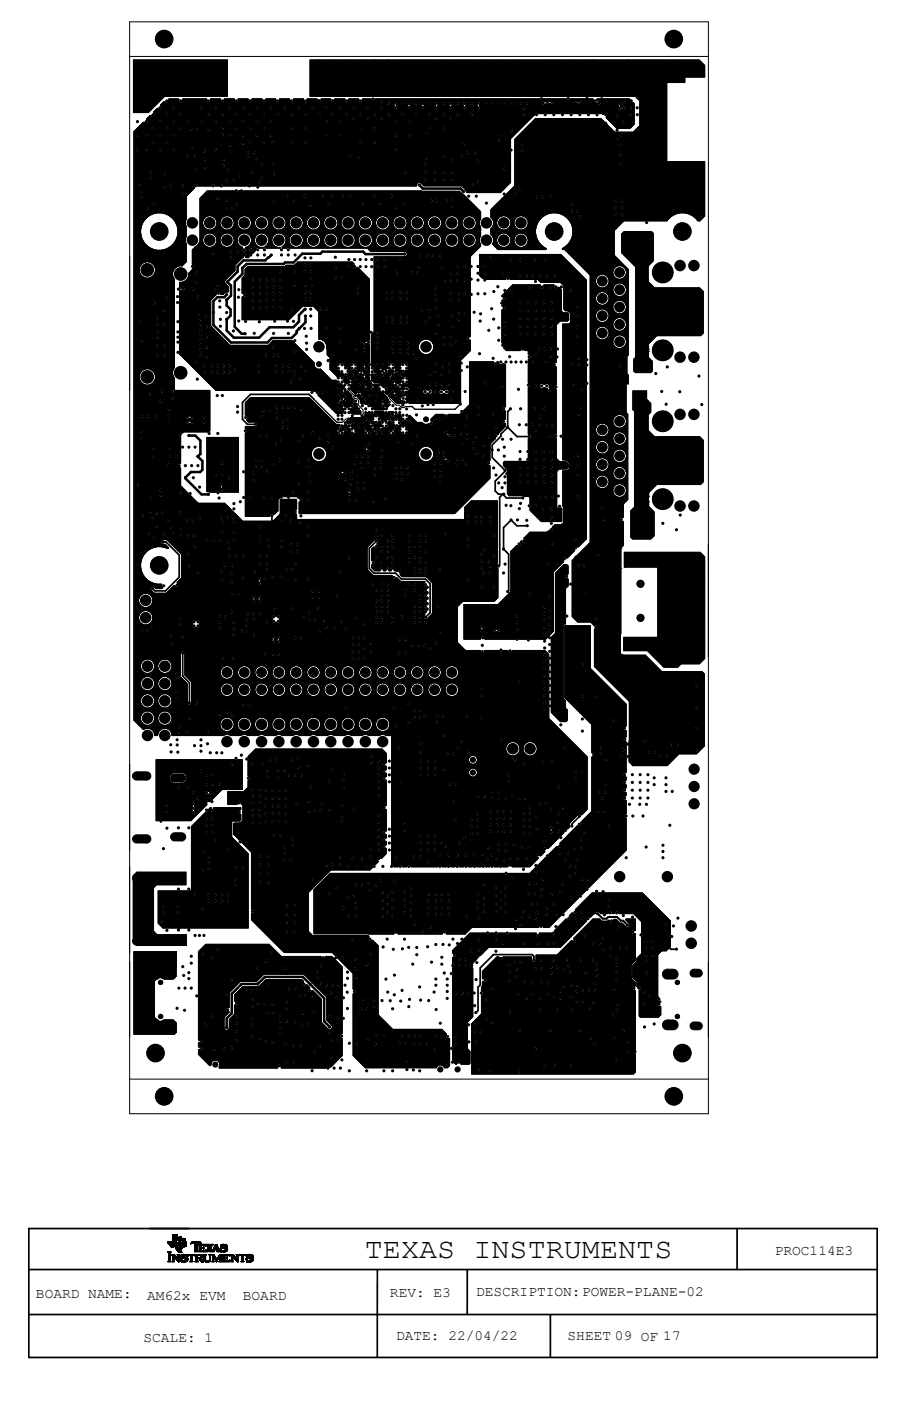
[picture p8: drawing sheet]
<svg xmlns="http://www.w3.org/2000/svg" width="279mm" height="432mm" viewBox="0 0 279 432" stroke-linecap="round" stroke-linejoin="round" font-family="sans-serif">
<defs><g id="words">
<text font-size="8.8" x="112.5" y="387.8">TEXAS INSTRUMENTS</text>
<g font-size="4.4">
<text x="239" y="386.7">PROC114E3</text>
<text x="11.1" y="400">BOARD NAME:</text>
<text x="45.4" y="400.7">AM62x EVM</text>
<text x="74.9" y="400.7">BOARD</text>
<text x="120.3" y="399.6">REV: E3</text>
<text x="146.8" y="399.4">DESCRIPTION:POWER-PLANE-02</text>
<text x="44.3" y="413.6">SCALE: 1</text>
<text x="122.2" y="413">DATE: 22/04/22</text>
<text x="175" y="413.2">SHEET 09 OF 17</text>
</g>
</g></defs>
<g fill="none" stroke="#000" stroke-width=".31">
<path d="M40 6.7h178.5v336.6h-178.5zM40 17.4h178.5M41.1 20h29M41.1 19.9h29M41.1 19.8h29M41.1 19.7h29M41.1 19.6h29M41.1 19.5h29M41.1 19.4h29M41.1 19.3h29M41.1 19.2h29M41.1 19.1h29"/>
<path d="M41.1 19h29M41.1 18.9h29M41.1 18.8h29M41.1 18.7h29M41.1 18.6h29M95.6 20h121.5M95.6 19.9h121.4M95.6 19.8h121.3M95.6 19.7h121.3M95.6 19.6h121.2M95.6 19.5h121.1M95.6 19.5h121"/>
<path d="M95.6 19.4h120.9M95.6 19.3h120.8M95.6 19.2h120.7M95.6 19.1h120.7M95.6 19h120.6M95.6 18.9h120.5M95.6 18.9h120.4M95.6 18.8h120.3M95.6 18.7h120.2M95.6 18.6h120.1M41.1 34.6h4.7M41.1 34.6h4.8"/>
<path d="M41.1 34.5h4.9M41.1 34.4h5M41.1 34.3h5M41.1 34.2h5.1M41.1 34.1h5.2M41.1 34.1h5.3M41.1 34h5.4M41.1 33.9h5.5M41.1 33.8h5.6M41.1 33.7h5.6M41.1 33.6h5.7M41.1 33.5h5.8"/>
<path d="M41.1 33.4h5.9M41.1 33.4h6M41.1 33.3h6.1M41.1 33.2h6.1M41.1 33.1h6.2M41.1 33h6.3M41.1 32.9h6.4M41.1 32.9h6.5M41.1 32.8h6.6M41.1 32.7h6.7M41.1 32.6h6.7M41.1 32.5h6.8"/>
<path d="M41.1 32.4h6.9M41.1 32.3h7M41.1 32.3h7.1M41.1 32.2h7.2M41.1 32.1h7.3M41.1 32h7.4M41.1 31.9h7.4M41.1 31.8h7.5M41.1 31.7h7.6M41.1 31.7h7.7M41.1 31.6h7.8M41.1 31.5h7.9"/>
<path d="M41.1 31.4h7.9M41.1 31.3h8M41.1 31.2h8.1M41.1 31.2h8.2M41.1 31.1h8.3M41.1 31h8.4M41.1 30.9h8.5M41.1 30.8h8.5M41.1 30.7h8.6M41.1 30.6h8.7M41.1 30.6h8.8M41.1 30.5h8.9"/>
<path d="M41.1 30.4h9M41.1 30.3h9M41.1 30.2h9.1M41.1 30.1h9.2M41.1 30.1h9.3M41.1 30h9.4M41.1 29.9h9.5M41.1 29.8h9.6M41.1 29.6h29M41.1 29.5h29M41.1 29.4h29M41.1 29.3h29"/>
<path d="M41.1 29.2h29M41.1 29.1h29M41.1 29h29M41.1 28.9h29M41.1 28.8h29M41.1 28.7h29M41.1 28.6h29M41.1 28.5h29M41.1 28.4h29M41.1 28.3h29M41.1 28.2h29M41.1 28.1h29"/>
<path d="M41.1 28h29M41.1 27.9h29M41.1 27.8h29M41.1 27.7h29M41.1 27.6h29M41.1 27.5h29M41.1 27.4h29M41.1 27.3h29M41.1 27.2h29M41.1 27.1h29M41.1 27h29M41.1 26.9h29"/>
<path d="M41.1 26.8h29M41.1 26.7h29M41.1 26.6h29M41.1 26.5h29M41.1 26.4h29M41.1 26.3h29M41.1 26.2h29M41.1 26.1h29M41.1 26h29M41.1 25.9h29M41.1 25.8h29M41.1 25.7h29"/>
<path d="M41.1 25.6h29M41.1 25.5h29M41.1 25.4h29M41.1 25.3h29M41.1 25.2h29M41.1 25.1h29M41.1 25h29M41.1 24.9h29M41.1 24.8h29M41.1 24.7h29M41.1 24.6h29M41.1 24.5h29"/>
<path d="M41.1 24.4h29M41.1 24.3h29M41.1 24.2h29M41.1 24.1h29M41.1 24h29M41.1 23.9h29M41.1 23.8h29M41.1 23.7h29M41.1 23.6h29M41.1 23.5h29M41.1 23.4h29M41.1 23.3h29"/>
<path d="M41.1 23.2h29M41.1 23.1h29M41.1 23h29M41.1 22.9h29M41.1 22.8h29M41.1 22.7h29M41.1 22.6h29M41.1 22.5h29M41.1 22.4h29M41.1 22.3h29M41.1 22.2h29M41.1 22.1h29"/>
<path d="M41.1 22h29M41.1 21.9h29M41.1 21.8h29M41.1 21.7h29M41.1 21.6h29M41.1 21.5h29M41.1 21.4h29M41.1 21.3h29M41.1 21.2h29M41.1 21.1h29M41.1 21h29M41.1 20.9h29"/>
<path d="M41.1 20.8h29M41.1 20.7h29M41.1 20.6h29M41.1 20.5h29M41.1 20.4h29M41.1 20.3h29M41.1 20.2h29M41.1 20.1h29M41.9 40h4.8M42 39.9h4.6M42.1 39.8h4.5M42.1 39.7h4.5"/>
<path d="M42.2 39.6h4.4M42.3 39.6h4.3M42.4 39.5h4.2M42.5 39.4h4.1M42.6 39.3h4.1M42.7 39.2h4M42.7 39.1h4.1M42.8 39.1h4.1M42.9 39h29.7M43 38.9h118.3M43.1 38.8h118.3M43.2 38.7h118.3"/>
<path d="M43.2 38.6h118.4M43.3 38.5h118.3M43.4 38.5h118.3M43.5 38.4h118.3M43.6 38.3h118.3M43.7 38.2h118.3M43.8 38.1h1.1M43.8 38h.9M43.9 38h.7M44 37.9h.5M44.1 37.8h.4M44.2 37.7l.3 .1"/>
<path d="M44.2 37.7l-2.9 2.9M44.2 37.7h.2M45.2 36.8h63.3M45.2 36.7h63.3M45.3 36.6l-.1 .1a.7 .7 0 0 1 .4 1.1 .7 .7 0 0 1-1.1 0M45.3 36.9h33.7M45.3 36.6h63.2M45.3 38.1h3.8M45.4 36.9h3.6M45.4 36.4h63M45.5 38h3.5M45.5 37h3.4"/>
<path d="M45.5 36.3h62.9M45.6 38h3.3M45.6 37.1h3.2M45.6 37.9h3.2M45.6 36.3h62.8M45.6 37.2h3.2M45.7 37.8h3M45.7 37.3h3M45.7 37.7h3M45.7 37.4h3M45.7 36.2h62.8M45.7 37.6h3"/>
<path d="M45.7 37.5h3M45.8 36.1h62.7M45.9 36h1.1M46 35.9h.8M46 35.8h.7M46.1 35.8h.6M46.2 35.7h.4l-.3-.1-1 1 63.1-.1M46.3 35.6h.2M47.4 34.6h33.7M47.4 34.6h148.2M47.4 34.7h29.4M47.4 34.5h148.2"/>
<path d="M47.4 34.4v.2a.7 .7 0 0 1 .4 1.1 .7 .7 0 0 1-1.2-.1M47.4 36h3.9M47.5 39.1h3.7M47.5 34.4h148.1M47.5 34.8h3.7M47.6 34.3h148M47.6 35.9h3.5M47.6 39.1h3.5M47.6 34.9h3.5M47.6 34.2h148M47.7 35.8h3.3M47.7 39.2h3.3"/>
<path d="M47.7 35h3.3M47.8 35.8h3.1M47.8 34.1h147.8M47.8 40h3.1M47.8 39.3h3.1M47.8 35.1h3.1M47.8 35.7h3.1M47.8 39.9h3.1M47.8 39.4h3.1M47.8 35.2h3.1M47.8 39.8h3M47.8 39.5h3"/>
<path d="M47.8 35.6h3.1M47.9 39.7h2.9M47.9 39.6h2.9M47.9 35.5h2.9M47.9 35.4h2.9M47.9 35.3h2.9M47.9 35.2h2.9M47.9 34h113.4M48 33.9h1.2M48.1 33.8h.9M48.2 33.7h.7M48.3 33.6h.5"/>
<path d="M48.3 33.5h.5M48.4 33.5l-1 .9M48.4 33.4h.3M49.5 33.9h4M49.5 32.5h72.1M49.5 32.4h70.1M49.5 32.3h69.9M49.6 32.6h3.9M49.6 38.1h3.8M49.6 32.7a.66 .66 0 0 1 .1 1.1 .66 .66 0 0 1-1-.4h-.3M49.6 32.3h69.7M49.7 36.9h3.6"/>
<path d="M49.7 33.8h3.6M49.7 32.7h3.6M49.7 32.2h69.5M49.7 38h3.5M49.8 37h3.4M49.8 32.1h69.4M49.8 33.7h3.3M49.8 32.8h3.3M49.8 38h3.3M49.8 37.1h3.3M49.9 33.6h3.2M49.9 32.9h3.2"/>
<path d="M49.9 32h67.4M49.9 37.9h3.2M49.9 37.2h3.1M49.9 37.8h3.1M49.9 33.5h3.1M49.9 32.9h3.1M50 37.3h3M50 33.4h3M50 33h3M50 31.9h67.1M50 37.7h3M50 37.4h3"/>
<path d="M50 33.1h3M50 37.6h3M50 37.5h3M50 33.3h3M50 33.2h3M50 31.8h67.1M50.1 31.7h14.1M50.2 31.7h1M50.3 31.6h.8M50.4 31.5h.6M50.5 31.4h.4M50.5 31.3l.4 .1"/>
<path d="M50.8 29.7l-5.1 5h-4.6v-16.2h29v11.2h-29M50.9 31.3h-.4l-.9 1v.3M51.7 36h3.8M51.7 39.1h3.8M51.8 34.8h3.6M51.8 31.7h3.6M51.9 35.9h3.5M51.9 39.1h3.5M51.9 34.9h3.4M51.9 31.6h3.4M52 39.2h3.2M52 35.8h3.3"/>
<path d="M52 35h3.2M52 31.5h3.2M52 30.8a.64 .64 0 0 1-.2 .9 .64 .64 0 0 1-.9-.3M52 39.3h3.2M52 35.8h3.2M52 30.7h3.2M52 30.6h3.2M52 40h3.2M52 35.1h3.2M52 31.4h3.2M52.1 39.4h3M52.1 35.7h3.1"/>
<path d="M52.1 30.8h3.1M52.1 39.9h3M52.1 35.2h3M52.1 31.3h3M52.1 39.8h3M52.1 39.5h3M52.1 35.6h3M52.1 31.2h3M52.1 30.9h3M52.1 39.7h3M52.1 39.6h3M52.1 35.5h3"/>
<path d="M52.1 35.4h3M52.1 35.3h3M52.1 31.1h3M52.1 31h3M52.2 30.5h2.9M52.2 30.5l-.2 .3M53.7 32.6h8.2M53.8 33.9h12.4M53.8 38.1h3.9M53.9 36.9h3.7M54 33.8h7.9M54 32.7h7.8"/>
<path d="M54 38h3.5M54 37h3.4M54.1 33.7h7.7M54.1 32.8h7.6M54.1 38h3.3M54.1 37.1h3.3M54.1 37.9h3.2M54.1 33.6h7.6M54.1 32.9h7.5M54.2 37.2h3.1M54.2 33.5h7.4M54.2 32.9h7.4"/>
<path d="M54.2 37.8h3.1M54.2 37.3h3.1M54.2 37.7h3.1M54.2 33.4h7.4M54.2 33h7.4M54.3 37.6h2.9M54.3 37.5h2.9M54.3 37.4h2.9M54.3 33.4h7.3M54.3 33.1h7.3M54.3 33.3h7.3M54.3 33.2h7.3"/>
<path d="M55 30.5l.2 .2a.66 .66 0 0 0 .4 1 .66 .66 0 0 0 .7-.9l7.5-.1M56 36h8M56 39.1h12.3M56.1 34.8h7.8M56.1 31.7h7.9M56.1 35.9h7.7M56.2 39.1h11.9M56.2 34.9h7.6M56.2 31.6h7.7M56.2 35.8h7.6M56.2 39.2h11.9M56.3 35h7.4"/>
<path d="M56.3 31.5h7.5M56.3 35.8h7.4M56.3 40h2M56.3 39.3h2.3M56.3 30.6h7.5M56.3 35.1h7.3M56.3 31.4h7.5M56.3 39.9h2M56.3 39.4h2.2M56.3 35.7h7.3M56.3 35.2h7.3M56.3 30.8h7.5"/>
<path d="M56.4 39.5h2M56.4 35.6h7.2M56.4 31.3h7.3M56.4 30.9h7.3M56.4 39.8h1.9M56.4 39.7h1.9M56.4 39.6h2M56.4 35.5h7.2M56.4 35.4h7.2M56.4 35.3h7.2M56.4 35.2h7.2M56.4 31.2h7.3"/>
<path d="M56.4 31h7.3M56.4 39.6h1.9M56.4 31.1h7.3M56.4 30.5h7.3M56.5 30.5l-.2 .3M58.1 38.1h3.8M58.2 36.9h3.6M58.3 38h3.5M58.3 37h3.4M58.4 38h3.3M58.4 37.1h3.2M58.4 37.9h3.2"/>
<path d="M58.4 37.2h3.2M58.5 37.8h3.1M58.5 37.3h3M58.5 37.7h3M58.5 37.4h3M58.5 37.6h3M58.5 37.5h3M59.3 39.3h1.1M59.4 39.4h.9M59.5 39.5h.7M59.5 39.6h.6M59.6 39.6h.5"/>
<path d="M59.6 40h.4M59.6 39.7h.4M59.6 39.9h.4M59.6 39.8h.4M60.9 39.3h3.2M61 39.4h3M61.2 39.5h2.7M61.2 39.6h2.6M61.3 39.6h2.5M61.3 39.7h2.5M61.3 40h2.5M61.3 39.8h2.5"/>
<path d="M61.3 39.9h2.5M62.4 38.1h3.8M62.4 36.9h3.8M62.5 33.8h3.5M62.5 32.6h8.1M62.5 38h3.6M62.6 37h3.4M62.6 38h3.4M62.6 33.7h3.4M62.6 32.7h3.6M62.7 37.1h3.3M62.7 37.9h3.2"/>
<path d="M62.7 33.6h3.2M62.7 32.8h3.4M62.7 37.2h3.2M62.7 37.8h3.2M62.8 37.7h3M62.8 37.3h3.1M62.8 33.5h3M62.8 32.9h3.2M62.8 37.6h3M62.8 37.4h3M62.8 37.5h3M62.8 33.4h3"/>
<path d="M62.8 32.9h3.1M62.8 33h3.1M62.8 33.3h3M62.8 33.2h3M62.8 33.1h3M63.6 30.5l.1 .3M64.4 36h4M64.4 31.7h4.1M64.5 34.8h3.8M64.6 35.9h3.6M64.7 34.9h3.5M64.7 31.7h3.6"/>
<path d="M64.7 35.8h3.4M64.7 39.3h3.3M64.7 35h3.4M64.8 35.8h3.3M64.8 31.6h3.4M64.8 35.1h3.2M64.8 35.7h3.2M64.8 35.2h3.2M64.9 39.4h3M64.9 35.6h3.1M64.9 35.2h3.1M64.9 31.5h3.2"/>
<path d="M64.9 35.5h3.1M64.9 35.4h3M64.9 35.3h3M64.9 30.6h3.2M64.9 30.6h3.1M64.9 39.5h3M64.9 31.4h3.1M64.9 30.8h3.1M64.9 31.3h3.1M65 31.2h3M65 30.9h3M65 39.6h2.9"/>
<path d="M65 31.2h2.9M65 31.1h2.9M65 31h3M65 30.5h2.9M65 40h3M65 39.7h2.9M65.1 39.9h2.8M65.1 39.8h2.8M65.1 30.5l-.2 .3M66.7 32.7h3.6M66.7 38.1h3.7M66.8 36.9h3.6"/>
<path d="M66.8 33.9h3.7M66.8 32.8h3.4M66.9 38h3.4M66.9 37h3.4M66.9 33.8h3.4M67 38h3.2M67 32.9h3.1M67 37.1h3.2M67 33.7h3.2M67 37.9h3.1M67 37.2h3.1M67 33.6h3.1"/>
<path d="M67.1 37.8h3M67.1 33h3M67.1 37.3h3M67.1 33.5h3M67.1 37.7h3M67.1 37.4h2.9M67.1 33.4h3M67.1 33.1h2.9M67.1 37.6h2.9M67.1 37.5h2.9M67.1 33.4h2.9M67.1 33.3h2.9"/>
<path d="M67.1 33.2h2.9M67.8 30.5l.2 .2a.66 .66 0 0 0 .5 1 .66 .66 0 0 0 .7-.9M68.1 30.7l-3.2 .1a.64 .64 0 0 1-.6 .9 .64 .64 0 0 1-.5-.9M68.7 31.7h4M68.8 39.1h3.7M68.8 36h3.8M68.9 34.8h3.6M68.9 39.1h3.4M68.9 31.7h3.6M69 35.9h3.4M69 34.9h3.4M69 39.2h3.3"/>
<path d="M69 31.6h3.4M69.1 35.8h3.2M69.1 40h3.2M69.1 39.3h3.1M69.1 35h3.2M69.1 31.5h3.2M69.1 30.6h3.2M69.2 30.7l3.1 .1a.64 .64 0 0 0 .5 .9 .64 .64 0 0 0 .6-.9M69.2 39.9h3M69.2 39.4h3M69.2 35.8h3.1M69.2 39.8h3"/>
<path d="M69.2 39.5h3M69.2 35.1h3M69.2 31.4h3.1M69.2 30.8h3.1M69.2 30.6h3.1M69.2 39.7h3M69.2 39.6h3M69.2 35.7h3M69.2 35.6h3M69.2 35.2h3M69.2 31.3h3M69.2 30.9h3"/>
<path d="M69.2 35.5h3M69.2 31.2h3M69.2 31h3M69.3 35.4h2.9M69.3 35.3h2.9M69.3 31.2h2.9M69.3 31.1h2.9M70.8 32.6h4.1M70.8 33.9h4M70.9 38.1h3.8M71 36.9h3.7M71 32.7h3.7"/>
<path d="M71 33.8h3.6M71.1 38h3.4M71.1 37h3.4M71.1 32.8h3.4M71.1 33.7h3.4M71.2 38h3.3M71.2 37.1h3.2M71.2 33.6h3.3M71.2 32.9h3.3M71.2 37.9h3.2M71.2 37.2h3.2M71.2 32.9h3.2"/>
<path d="M71.3 37.8h3.1M71.3 33.5h3.1M71.3 37.3h3M71.3 33.4h3.1M71.3 33h3.1M71.3 37.7h3M71.3 37.4h3M71.3 33.1h3.1M71.3 37.6h3M71.3 37.5h3M71.3 33.3h3.1M71.3 33.2h3.1"/>
<path d="M72.1 30.5l.2 .3M72.2 30.5h-2.9l-.1 .3M73 39h4M73 31.7h4M73 36h12.5M73.1 34.8h3.6M73.2 39.1h3.6M73.2 35.9h3.6M73.2 31.7h3.6M73.2 34.9h3.4M73.3 39.1h3.4M73.3 35.8h3.4"/>
<path d="M73.3 35h3.2M73.3 31.6h3.4M73.3 40h3.3M73.3 39.2h3.3M73.4 35.8h3.2M73.4 39.9h3.2M73.4 35.1h3.1M73.4 31.5h3.2M73.4 39.3h3.1M73.4 35.7h3.1M73.4 30.7h3.2M73.4 30.6h3.2"/>
<path d="M73.4 39.8h3.1M73.4 39.4h3.1M73.4 35.6h3.1M73.4 35.2h3.1M73.4 39.7h3.1M73.4 39.5h3.1M73.4 35.5h3.1M73.4 35.2h3M73.4 31.4h3.2M73.4 30.8h3.1M73.5 39.6h3M73.5 35.4h2.9"/>
<path d="M73.5 35.3h2.9M73.5 31.3h3M73.5 30.9h3M73.5 31.2h3M73.5 31.1h3M73.5 31h3M73.5 30.5h3M73.6 30.5l-.2 .3M75.1 32.6h4.1M75.2 33.9h3.9M75.2 38.1h8M75.2 36.9h3.6"/>
<path d="M75.3 38h3.6M75.3 32.7h3.6M75.4 37h3.3M75.4 33.8h3.5M75.4 38h3.4M75.4 37.1h3.3M75.4 32.8h3.4M75.5 33.7h3.3M75.5 37.9h3.2M75.5 37.2h3.1M75.5 33.6h3.2M75.5 32.9h3.2"/>
<path d="M75.5 37.8h3.1M75.5 37.3h3.1M75.6 37.7h3M75.6 37.6h3M75.6 37.4h3M75.6 33.5h3.1M75.6 32.9h3.1M75.6 37.5h3M75.6 33.4h3.1M75.6 33h3.1M75.6 33.1h3M75.6 33.4h3"/>
<path d="M75.6 33.3h3M75.6 33.2h3M76.4 30.5l.1 .3M76.5 30.8a.65 .65 0 0 0 .6 .9 .65 .65 0 0 0 .6-.9M77.2 31.7h4.1M77.3 39h3.9M77.3 34.7h3.6M77.4 35.9h3.8M77.5 34.8h3.3M77.5 31.7h3.6M77.5 39.1h3.5M77.5 35.8h3.4"/>
<path d="M77.6 35.8h3.2M77.6 34.9h3.2M77.6 31.6h3.3M77.6 39.1h3.3M77.6 35.7h3.2M77.6 35h3.1M77.7 40h3.1M77.7 39.2h3.1M77.7 31.5h3.2M77.7 35.6h3M77.7 35.1h3M77.7 30.7h3.2"/>
<path d="M77.7 30.6h3.2M77.7 39.9h3.1M77.7 35.5h3M77.7 35.2h2.9M77.7 31.4h3.1M77.7 30.6h3.1M77.7 39.3h3.1M77.7 35.4h2.9M77.7 35.3h2.9M77.7 30.8h3.1M77.7 39.8h3M77.7 39.4h3"/>
<path d="M77.7 31.3h3.1M77.7 30.9h3.1M77.8 39.7h2.9M77.8 39.5h2.9M77.8 31.2h3M77.8 31h3M77.8 39.6h2.9M77.8 31.1h3M77.8 30.5h2.9M77.9 30.5l-.2 .3M79.4 32.6h4M79.4 36.9h25.2"/>
<path d="M79.4 33.9h3.9M79.5 38h3.6M79.6 36.9h3.6M79.6 32.7h3.5M79.6 33.8h3.5M79.7 38h3.3M79.7 37h3.4M79.7 32.8h3.3M79.7 37.9h3.2M79.7 33.7h3.3M79.8 37.1h3.2M79.8 37.8h3.1"/>
<path d="M79.8 37.2h3.1M79.8 33.6h3.2M79.8 32.9h3.2M79.8 37.7h3M79.8 37.6h3M79.8 37.3h3.1M79.8 33.5h3.1M79.8 32.9h3.1M79.9 37.5h2.9M79.9 37.4h2.9M79.9 33.4h3M79.9 33h3"/>
<path d="M79.9 33.4h2.9M79.9 33.1h2.9M79.9 33.3h2.9M79.9 33.2h2.9M80.6 30.5l.2 .2a.66 .66 0 0 0 .5 1 .66 .66 0 0 0 .7-.9M81.4 35.9h3.9M81.4 34.6h79.9M81.5 39h33.8M81.5 31.7h4M81.6 35.8h3.6M81.6 34.7h12.3M81.7 39.1h7.9"/>
<path d="M81.7 35.8h3.5M81.7 34.8h3.7M81.7 31.7h3.6M81.8 39.1h7.7M81.8 35.7h3.3M81.8 34.9h3.5M81.9 31.6h3.3M81.9 40h7.4M81.9 39.2h7.5M81.9 35.6h3.2M81.9 35h3.3M81.9 39.9h7.4"/>
<path d="M81.9 35.5h3.2M81.9 35.1h3.3M81.9 31.5h3.2M81.9 39.3h7.4M81.9 35.4h3.2M81.9 35.3h3.2M81.9 35.2h3.2M81.9 30.7h3.2M81.9 30.6h3.2M82 39.8h7.2M82 39.4h7.3M82 39.7h7.2"/>
<path d="M82 39.5h7.2M82 31.4h3M82 30.8h3M82 30.6h3M82 39.6h7.2M82 31.3h3M82 30.9h3M82 31.2h3M82 31.1h3M82 31h3M82.1 30.5h2.8M82.1 30.5l-.1 .3"/>
<path d="M83.6 32.6h4M83.7 33.9h3.9M83.7 38.1h16.7M83.8 36.9h16.5M83.8 32.7h3.6M83.8 33.8h3.6M83.9 38h16.3M83.9 37h16.3M83.9 32.8h3.4M83.9 33.7h3.4M84 38h16.1M84 37.1h16.1"/>
<path d="M84 33.6h3.2M84 32.9h3.2M84 37.9h16.1M84 37.2h16M84.1 33.5h3.1M84.1 32.9h3.1M84.1 37.8h15.9M84.1 37.3h15.9M84.1 33.4h3M84.1 33h3M84.1 37.7h15.9M84.1 37.6h15.8"/>
<path d="M84.1 37.4h15.8M84.1 37.4h15.9M84.1 33.1h3M84.1 37.5h15.8M84.1 33.3h3M84.1 33.2h3M84.9 30.5l.1 .3M85.7 31.7h4.1M85.9 36h3.8M86 31.7h3.5M86 34.8h3.6M86.1 31.6h3.3"/>
<path d="M86.1 35.9h3.4M86.1 31.5h3.3M86.1 34.9h3.4M86.1 30.7h3.2M86.1 30.6h3.2M86.2 35.8h3.2M86.2 31.4h3.1M86.2 30.8h3.1M86.2 30.6h3.1M86.2 35h3.2M86.2 31.3h3.1M86.2 30.9h3.1"/>
<path d="M86.3 35.8h3M86.3 31.2h2.9M86.3 31.1h2.9M86.3 31h2.9M86.3 30.5h2.9M86.3 35.1h3M86.3 35.7h3M86.3 35.6h3M86.3 35.2h3M86.4 30.5l-.3 .2a.66 .66 0 0 1-.4 1 .66 .66 0 0 1-.7-.9M86.4 35.5h2.8M86.4 35.3h2.8"/>
<path d="M86.4 35.2h2.8M86.4 35.4h2.8M87.9 32.6h3.8M87.9 33.9h12.5M88.1 32.7h3.5M88.1 33.8h3.7M88.2 33.7h3.4M88.2 32.8h3.3M88.3 32.9h3.2M88.3 33.6h3.2M88.3 33.5h3.2M88.3 32.9h3.1"/>
<path d="M88.3 33h3.1M88.4 33.4h3M88.4 33.3h3M88.4 33.2h3M88.4 33.1h3M89.1 30.5l.2 .2a.66 .66 0 0 0 .5 1 .66 .66 0 0 0 .6-.9M90 31.7h3.9M90.1 36h12.3M90.1 39.1h3.8M90.2 34.8h3.5M90.2 31.7h3.5M90.3 35.9h3.6"/>
<path d="M90.3 39.1h3.5M90.3 34.9h3.4M90.3 31.6h3.3M90.4 39.2h3.3M90.4 35.8h3.3M90.4 35h3.2M90.4 31.5h3.2M90.4 40h3.2M90.4 39.3h3.2M90.4 35.8h3.2M90.4 30.7h3.2M90.4 30.6h3.2"/>
<path d="M90.4 35.1h3.2M90.5 39.9h3.1M90.5 39.4h3.1M90.5 35.7h3.1M90.5 31.4h3M90.5 30.8h3.1M90.5 35.2h3M90.5 31.3h3M90.5 39.8h3.1M90.5 39.6h3.1M90.5 39.5h3.1M90.5 35.6h3"/>
<path d="M90.5 31.2h3M90.5 30.9h3.1M90.5 39.7h3.1M90.5 35.5h3M90.5 35.4h3M90.5 35.3h3M90.5 31.1h3M90.5 31h3M90.6 30.5h2.9M90.6 30.5l-.2 .3M92.3 33.8h3.7M92.3 32.6h3.7"/>
<path d="M92.4 33.7h3.5M92.4 32.7h3.5M92.5 33.6h3.3M92.5 32.8h3.3M92.6 33.5h3.1M92.6 32.9h3.1M92.6 33.4h3.1M92.6 33h3.1M92.7 33.3h2.9M92.7 33.2h2.9M92.7 33.1h2.9M93.4 30.5l.2 .2a.66 .66 0 0 0 0 .9 .66 .66 0 0 0 .9 .1 .66 .66 0 0 0 .2-.9"/>
<path d="M94.4 34.7h3.8M94.4 35.9h3.7M94.4 31.7h12.4M94.5 39.1h16.5M94.6 34.8h3.4M94.6 31.7h3.6M94.6 35.8h3.4M94.6 39.1h16.2M94.6 34.9h3.3M94.6 31.6h3.4M94.7 35.8h3.2M94.7 30.6h3.2"/>
<path d="M94.7 30.6h3.1M94.7 39.2h16M94.7 35.7h3.2M94.7 35h3.2M94.7 31.5h3.2M94.7 30.8h3.1M94.7 35.6h3.1M94.7 35.1h3.1M94.7 31.4h3.2M94.7 30.9h3.1M94.8 40h15.9M94.8 39.3h15.9"/>
<path d="M94.8 35.2h3M94.8 35.5h3M94.8 35.4h3M94.8 31.3h3M94.8 31.2h3M94.8 31.1h3M94.8 31h3M94.8 30.5h2.9M94.8 39.9h15.8M94.8 39.4h15.8M94.8 35.3h3M94.8 39.8h15.8"/>
<path d="M94.8 39.5h15.8M94.8 39.7h15.8M94.8 39.6h15.8M94.9 30.5l-.2 .3M95.6 29.6h110M95.6 29.5h110M95.6 29.4h110M95.6 29.3h110M95.6 29.2h110M95.6 29.1h110M95.6 29h110M95.6 28.9h110"/>
<path d="M95.6 28.8h110M95.6 28.7h110M95.6 28.6h110M95.6 28.5h110M95.6 28.4h110M95.6 28.3h110M95.6 28.2h110M95.6 28.1h110M95.6 28h110M95.6 27.9h110M95.6 27.8h110M95.6 27.7h110"/>
<path d="M95.6 27.6h110M95.6 27.5h110M95.6 27.4h110M95.6 27.3h110M95.6 27.2h110M95.6 27.1h110M95.6 27h110M95.6 26.9h110M95.6 26.8h110M95.6 26.7h110M95.6 26.6h110M95.6 26.5h110"/>
<path d="M95.6 26.4h110M95.6 26.3h110M95.6 26.2h110M95.6 26.1h110M95.6 26h110M95.6 25.9h110M95.6 25.8h110M95.6 25.7h110M95.6 25.6h110M95.6 25.5h110M95.6 25.4h115.6M95.6 25.3h115.6"/>
<path d="M95.6 25.2h115.6M95.6 25.1h115.6M95.6 25h115.6M95.6 24.9h115.6M95.6 24.8h115.6M95.6 24.7h115.6M95.6 24.6h115.6M95.6 24.5h115.6M95.6 24.4h115.6M95.6 24.3h115.6M95.6 24.2h115.6M95.6 24.1h115.6"/>
<path d="M95.6 24h115.6M95.6 23.9h115.6M95.6 23.8h115.6M95.6 23.7h121.7M95.6 23.6h121.7M95.6 23.5h121.7M95.6 23.4h121.7M95.6 23.3h121.7M95.6 23.2h121.7M95.6 23.1h121.7M95.6 23h121.7M95.6 22.9h121.7"/>
<path d="M95.6 22.8h121.7M95.6 22.7h121.7M95.6 22.6h121.7M95.6 22.5h121.7M95.6 22.4h121.7M95.6 22.3h121.7M95.6 22.2h121.7M95.6 22.1h121.7M95.6 22h121.7M95.6 21.9h121.7M95.6 21.8h121.7M95.6 21.7h121.7"/>
<path d="M95.6 21.6h121.7M95.6 21.5h121.7M95.6 21.4h121.7M95.6 21.3h121.7M95.6 21.2h121.7M95.6 21.1h121.7M95.6 21h121.7M95.6 20.9h121.7M95.6 20.8h121.7M95.6 20.7h121.7M95.6 20.6h121.7M95.6 20.5h121.7"/>
<path d="M95.6 20.4h121.7M95.6 20.3h121.7M95.6 20.2h121.7M95.6 20.1h121.7M95.6 20h121.6M96.5 33.8h3.7M96.6 32.6h3.8M96.7 33.7h3.4M96.7 32.7h3.5M96.8 33.6h3.2M96.8 32.8h3.3M96.8 33.5h3.2"/>
<path d="M96.8 32.9h3.2M96.9 33.4h3M96.9 32.9h3.1M96.9 33h3M96.9 33.3h3M96.9 33.2h3M96.9 33.1h3M97.6 30.5l.2 .3-3.1-.1M97.8 30.8a.65 .65 0 0 0 .6 .9 .65 .65 0 0 0 .6-.9M98.6 31.7h3.8M98.7 34.7h25.1M98.7 35.9h3.6"/>
<path d="M98.8 34.8h3.5M98.8 31.6h3.4M98.8 35.8h3.4M98.9 34.9h3.3M98.9 31.5h3.3M98.9 35.8h3.2M99 35h3.1M99 31.4h3.1M99 35.7h3M99 30.7h3M99 30.6h3.1M99 31.3h3"/>
<path d="M99 35.6h3M99 35.1h3.1M99 30.8h3M99 30.6h3M99 35.5h3M99 35.2h3M99 31.2h3M99 30.9h3M99.1 35.4h2.9M99.1 35.3h2.9M99.1 35.2h2.9M99.1 31.2h2.9"/>
<path d="M99.1 31.1h2.9M99.1 31h2.9M99.1 30.5h2.8M99.2 30.5l-.2 .3M100.6 32.6h4.1M100.7 33.9h3.9M100.8 38.1h20.8M100.9 36.9h3.5M100.9 32.7h3.6M100.9 33.8h3.6M101 38h3.5M101 32.8h3.4"/>
<path d="M101 33.7h3.4M101 37h3.3M101.1 33.6h3.2M101.1 32.9h3.2M101.1 38h3.3M101.1 37.1h3.2M101.1 32.9h3.1M101.1 33.5h3.1M101.2 37.9h3.1M101.2 37.2h3M101.2 33.4h3M101.2 33h3"/>
<path d="M101.2 33.1h3M101.2 37.8h3M101.2 37.3h3M101.2 33.3h3M101.2 33.2h3M101.2 37.7h3M101.2 37.6h3M101.2 37.4h3M101.3 37.5h2.9M101.9 30.5l.1 .2a.66 .66 0 0 0 .6 1 .66 .66 0 0 0 .6-.9M102.8 36h3.9M102.8 31.7h3.8"/>
<path d="M102.9 34.8h3.7M103 35.9h3.6M103 31.6h3.5M103.1 34.9h3.4M103.1 35.8h3.4M103.1 31.5h3.3M103.1 35h3.3M103.2 35.8h3.2M103.2 31.4h3.2M103.2 35.1h3.2M103.2 30.6h3.2M103.2 30.7l3.2 .1a.65 .65 0 0 0 .5 .9 .65 .65 0 0 0 .6-.9"/>
<path d="M103.2 35.7h3.2M103.2 31.3h3.1M103.2 35.2h3.1M103.2 30.8h3.2M103.3 35.6h3M103.3 35.2h3M103.3 31.2h3M103.3 30.9h3M103.3 35.5h3M103.3 35.4h3M103.3 35.3h3M103.3 31.1h3"/>
<path d="M103.3 31h3M103.3 30.5h3M103.4 30.5l-.2 .3M104.9 32.6h3.9M105 33.9h8.2M105 36.9h3.6M105.1 38h16.4M105.2 32.7h3.5M105.2 33.8h3.6M105.2 36.9h3.5M105.2 38h16.2M105.3 32.8h3.3"/>
<path d="M105.3 37h3.6M105.3 33.7h3.4M105.3 37.9h16M105.3 37.1h16.1M105.3 33.6h3.3M105.3 32.9h3.2M105.4 37.8h15.9M105.4 33.5h3.1M105.4 32.9h3.1M105.4 37.2h15.9M105.4 37.7h15.9M105.4 37.3h15.9"/>
<path d="M105.4 33.4h3.1M105.4 33h3.1M105.5 37.6h15.7M105.5 37.5h15.7M105.5 37.4h15.7M105.5 33.4h3M105.5 33.1h2.9M105.5 33.3h2.9M105.5 33.2h2.9M106.2 30.5l.1 .3M107.1 31.7h4M107.2 36h1.4"/>
<path d="M107.3 34.8h3.6M107.3 31.7h3.6M107.3 35.9h1.3M107.4 34.9h3.4M107.4 31.6h3.4M107.4 35.8h1.4M107.5 35h3.2M107.5 31.5h3.2M107.5 35.8h3.2M107.5 30.7h3.2M107.5 30.6h3.2M107.5 35.7h3.1"/>
<path d="M107.5 35.1h3.1M107.5 31.4h3.1M107.5 30.8h3.1M107.5 30.6h3.1M107.5 35.2h3.1M107.6 35.6h3M107.6 31.3h3M107.6 30.9h3M107.6 35.5h3M107.6 35.4h3M107.6 35.3h3M107.6 35.2h3"/>
<path d="M107.6 31.2h3M107.6 31.1h3M107.6 31h3M107.6 30.5h2.9M107.7 30.5l-.2 .3M109.3 37h3.7M109.3 33.8h3.7M109.4 32.6h3.8M109.4 35.8h1.3M109.5 36.9h3.4M109.5 33.7h3.4M109.5 32.7h3.5"/>
<path d="M109.5 35.9h1.3M109.6 36.9h3.2M109.6 33.6h3.2M109.6 32.8h3.3M109.6 36h1.4M109.6 36.8h3.2M109.6 36.1h3.2M109.6 33.5h3.2M109.6 32.9h3.2M109.7 36.7h3M109.7 36.2h3.1M109.7 33.4h3"/>
<path d="M109.7 32.9h3.1M109.7 36.6h3M109.7 36.3h3M109.7 33h3M109.7 36.5h3M109.7 36.4h3M109.7 33.3h3M109.7 33.2h3M109.7 33.1h3M110.5 30.5l.1 .3M110.6 30.8a.65 .65 0 0 0 .6 .9 .65 .65 0 0 0 .6-.9M111.3 31.7h5.7"/>
<path d="M111.4 36h1.5M111.5 39.1h3.6M111.5 34.8h3.7M111.5 31.7h5.4M111.6 35.9h1.4M111.6 39.1h3.4M111.7 34.9h3.3M111.7 31.6h5.2M111.7 39.2h3.3M111.7 35.8h1.5M111.7 35h3.3M111.7 31.5h5.2"/>
<path d="M111.8 39.3h3.1M111.8 35.8h3.1M111.8 30.7h2.6M111.8 30.6h2.6M111.8 40h3.2M111.8 35.1h3.1M111.8 31.4h5.1M111.8 39.4h3.1M111.8 35.7h3.1M111.8 30.8h2.7M111.8 39.9h3.1M111.8 35.2h3.1"/>
<path d="M111.8 31.3h5.1M111.8 30.9h2.7M111.8 39.8h3.1M111.8 39.5h3.1M111.8 35.6h3.1M111.8 31.2h5.1M111.8 31h2.8M111.9 39.7h3M111.9 39.6h2.9M111.9 35.5h2.9M111.9 35.4h2.9M111.9 35.3h2.9"/>
<path d="M111.9 31.2h3M111.9 31.1h2.8M111.9 30.5l2.5 .1M112 30.5l-.2 .3M113.5 32.6h4.1M113.5 33.9h4M113.5 35.8h1.5M113.7 37h3.6M113.7 32.7h3.6M113.7 33.8h3.6M113.7 35.9h1.4M113.8 36.9h3.4"/>
<path d="M113.8 32.8h3.4M113.8 36h1.5M113.8 33.7h3.4M113.9 36.9h3.2M113.9 36.1h3.2M113.9 33.6h3.2M113.9 32.9h3.2M113.9 36.8h3.2M113.9 36.2h3.1M113.9 33.5h3.2M114 36.7h3M114 36.3h3"/>
<path d="M114 33.4h3.1M114 33h3.1M114 36.6h3M114 33.4h3M114 33.1h3M114 36.5h3M114 36.4h3M114 33.3h3M114 33.2h3M114.4 30.6a.64 .64 0 0 0 .6 .6 .64 .64 0 0 0 .7-.6M115.2 31.2h1.8M115.4 31.1h1.6"/>
<path d="M115.5 31h1.6M115.6 30.9h1.6M115.6 30.8h1.7M115.7 39h45.5M115.7 30.7h59M115.7 36h1.4M115.7 30.6h58.9M115.8 34.8h3.6M115.8 39.1h16.5M115.9 35.9h1.3M115.9 34.9h3.4M116 39.1h16.1"/>
<path d="M116 35.8h1.4M116 40h16M116 35h3.2M116 39.2h16.1M116 35.8h3.2M116.1 39.9h15.9M116.1 39.3h15.9M116.1 35.1h3.1M116.1 35.7h3M116.1 39.8h15.8M116.1 39.4h15.9M116.1 35.6h3"/>
<path d="M116.1 35.2h3M116.1 39.7h15.8M116.1 39.6h15.8M116.1 39.5h15.8M116.1 35.5h3M116.1 35.3h3M116.1 35.4h3M117.8 32.6h3.8M117.8 30.8h57M117.8 35.8h1.5M117.8 33.9h16.7M117.9 32h1.2"/>
<path d="M117.9 37h3.6M117.9 30.9h52.2M118 35.9h1.4M118 31.9h1.1M118 32.7h3.5M118 33.8h3.7M118 36.9h3.6M118 31h50.5M118.1 31.8h1M118.1 36h1.4M118.1 32.8h3.3M118.1 31.1h50.3"/>
<path d="M118.1 36.9h7.8M118.1 33.7h3.4M118.1 31.7h1M118.2 36.1h15.9M118.2 31.2h1.5M118.2 31.7h.9M118.2 36.8h15.9M118.2 36.2h15.9M118.2 33.6h3.2M118.2 32.9h3.2M118.2 31.6h.9M118.2 31.3h1.1"/>
<path d="M118.2 31.2h1.2M118.2 36.7h15.9M118.2 31.5h1M118.2 31.4h1M118.2 36.3h15.9M118.2 32.9h3.1M118.3 36.6h15.7M118.3 36.5h15.7M118.3 36.4h15.7M118.3 36.3h15.7M118.3 33.5h3.1M118.3 33.4h3"/>
<path d="M118.3 33h3M118.3 33.1h3M118.3 33.3h3M118.3 33.2h3M119.8 31.2h47.6M119.9 32.4h1.6M120 36h8.1M120.1 34.8h3.5M120.1 31.2h1.6M120.1 32.3h1.4M120.1 35.9h3.6M120.2 34.9h3.3"/>
<path d="M120.2 31.3h1.3M120.2 32.3h1.2M120.2 35.8h3.4M120.3 35h3.2M120.3 31.4h1.1M120.3 35.8h3.2M120.3 32.2h1M120.3 35.1h3.1M120.3 35.7h3.1M120.3 32.1h1M120.3 31.5h1M120.4 35.2h3"/>
<path d="M120.4 31.6h.9M120.4 35.6h3M120.4 32h.8M120.4 31.7h.9M120.4 35.5h3M120.4 35.4h3M120.4 35.3h3M120.4 31.9h.8M120.4 31.8h.8M120.4 31.7h.8M122.1 31.2h6M122.1 38.1h40"/>
<path d="M122.2 36.9h3.6M122.2 33.8h3.7M122.2 32.5h1.6M122.3 32.6h3.5M122.3 32.4h1.3M122.3 31.3h1.4M122.3 38h3.5M122.3 37h3.4M122.3 32.7l-.1-.2a.7 .7 0 0 0 .2-1.1 .7 .7 0 0 0-1.1 .1 .7 .7 0 0 0 .2 1v.2M122.3 32.7a.65 .65 0 0 1 .1 .9 .65 .65 0 0 1-1 0 .65 .65 0 0 1 .1-.9M122.3 32.3h1.2M122.3 33.7h3.5"/>
<path d="M122.3 32.7h3.4M122.4 38h3.3M122.4 31.4h1.2M122.4 37.1h3.2M122.4 32.3h1.1M122.4 37.9h3.2M122.4 33.6h3.3M122.4 32.8h3.2M122.4 31.5h1.1M122.4 37.2h3.2M122.4 32.2h1M122.5 37.8h3.1"/>
<path d="M122.5 31.6h.9M122.5 37.3h3M122.5 33.5h3.1M122.5 32.9h3.1M122.5 32.1h.9M122.5 37.7h3M122.5 37.4h3M122.5 32h.9M122.5 31.7h.9M122.5 37.6h3M122.5 37.5h3M122.5 33.4h3"/>
<path d="M122.5 32.9h3M122.5 31.9h.9M122.5 31.8h.9M122.6 33.4h2.9M122.6 33h2.9M122.6 33.3h2.9M122.6 33.2h2.9M122.6 33.1h2.9M124.2 32.5h1.6M124.3 34.7h36.9M124.3 35.9h3.6M124.3 31.3h1.6"/>
<path d="M124.4 32.4h1.4M124.4 34.8h3.6M124.4 35.8h3.4M124.4 31.4h1.3M124.5 32.3l1.2 .2a.67 .67 0 0 0-.2 .9 .67 .67 0 0 0 .9 .2 .67 .67 0 0 0 .2-.9M124.5 34.9h3.3M124.5 35.8h3.2M124.5 31.5h1.1M124.6 35.7h3.1M124.6 35h3.2M124.6 32.3h1M124.6 31.6h1"/>
<path d="M124.6 35.6h3.1M124.6 35.1h3.1M124.6 32.2h1M124.6 32.1h.9M124.6 31.7h.9M124.7 35.5h2.9M124.7 35.2h3M124.7 32h.8M124.7 31.7h.8M124.7 35.4h2.9M124.7 35.3h2.9M124.7 31.9h.8"/>
<path d="M124.7 31.8h.8M125.7 32.4a.66 .66 0 0 1 .1-1 .66 .66 0 0 1 1 .2 .66 .66 0 0 1-.3 .9l.1 .2M126.4 36.9h7.8M126.4 33.8h3.8M126.4 31.3h1.5M126.5 38h35.7M126.5 32.6h3.5M126.5 32.5h3.5M126.5 36.9h7.7M126.6 33.7h3.4M126.6 32.7h3.4M126.6 32.4h1.4"/>
<path d="M126.6 38h35.6M126.6 31.4h1.2M126.6 37h7.8M126.6 33.6h3.3M126.6 32.8h3.3M126.6 32.3h1.2M126.7 37.9h35.6M126.7 31.5h1M126.7 37.1h36.4M126.7 33.5h3.2M126.7 32.9h3.2M126.7 32.3h1.1"/>
<path d="M126.7 31.6h1M126.7 37.8h35.7M126.7 37.2h36.3M126.7 33.4h3.1M126.7 32.9h3.1M126.7 32.2h1M126.7 31.7h1M126.8 37.7h35.7M126.8 37.3h36.1M126.8 33.4h3M126.8 32.1h.9M126.8 37.6h35.8"/>
<path d="M126.8 37.5h35.9M126.8 37.4h36M126.8 33.3h3M126.8 33.1h3M126.8 33h3M126.8 32h.9M126.8 31.8h.8M126.8 31.7h.8M126.8 33.2h3M126.8 31.9h.8M128.5 36h3.8M128.5 31.2h6"/>
<path d="M128.6 34.8h3.6M128.6 32.4h1.4M128.7 35.9h3.5M128.7 31.3h1.4M128.7 34.9h3.4M128.7 32.3h1.2M128.8 35.8h3.3M128.8 31.4h1.2M128.8 35h3.2M128.8 32.3h1.1M128.8 35.8h3.2M128.8 31.5h1.1"/>
<path d="M128.8 35.1h3.2M128.8 32.2h1M128.9 35.7h3.1M128.9 31.6h1M128.9 35.2h3M128.9 32.1h.9M128.9 35.6h3M128.9 32h.9M128.9 31.7h.9M128.9 35.5h3M128.9 35.4h3M128.9 35.3h3"/>
<path d="M128.9 31.9h.9M128.9 31.8h.9M130 32.7v-.2a.69 .69 0 0 1-.1-1 .69 .69 0 0 1 1 0 .69 .69 0 0 1-.1 1l.1 .2M130 32.7a.65 .65 0 0 0-.1 .9 .65 .65 0 0 0 .9 0 .65 .65 0 0 0 0-.9M130.7 33.8h3.6M130.7 31.3h1.5M130.8 32.6h3.6M130.8 32.5h1.5M130.8 33.7h3.4M130.8 32.4h1.4M130.8 32.7h3.5a.64 .64 0 0 0-.1 1 .64 .64 0 0 0 .9 0 .64 .64 0 0 0-.1-1M130.8 31.4h1.3"/>
<path d="M130.9 32.3h1.2M130.9 33.6h3.3M130.9 32.8h3.3M130.9 31.5h1.1M131 33.5h3.1M131 32.3h1M131 32.9h3.2M131 31.6h1M131 32.2h1M131 33.4h3.1M131 32.9h3.1M131 31.7h.9"/>
<path d="M131 33.4h3M131 33h3.1M131 32.1h.9M131.1 33.3h2.9M131.1 33.2h2.9M131.1 33.1h2.9M131.1 32h.8M131.1 31.9h.8M131.1 31.8h.8M132.8 36h1.4M132.8 32.5h1.6M132.8 39.1h3.7"/>
<path d="M132.8 31.3h1.5M132.9 34.8h3.6M132.9 35.9h1.4M132.9 39.1h3.5M132.9 32.4h1.4M133 31.4h1.2M133 34.9h3.4M133 32.3l1.3 .1v.3M133 39.2h3.3M133 35.8h1.5M133.1 35h3.2M133.1 31.5h1"/>
<path d="M133.1 39.3h3.1M133.1 35.8h3.2M133.1 32.3h1.1M133.1 40h3.1M133.1 35.1h3.1M133.1 31.6h1M133.1 39.4h3.1M133.1 35.7h3.1M133.1 32.2h1M133.2 39.9h3M133.2 35.2h3M133.2 31.7h.8"/>
<path d="M133.2 39.8h3M133.2 39.5h3M133.2 35.6h3M133.2 35.5h3M133.2 32.1h.9M133.2 39.7h3M133.2 39.6h3M133.2 35.4h3M133.2 35.3h3M133.2 32h.8M133.2 31.9h.8M133.2 31.8h.8"/>
<path d="M134.3 32.4a.64 .64 0 0 1-.1-1 .64 .64 0 0 1 .9 0 .64 .64 0 0 1-.1 1M134.9 33.9h8.1M134.9 35.8h1.4M134.9 31.2h6M135 32.5h1.6M135 37h3.8M135 32.6h3.6M135 32.4h1.4M135 32.7h3.5a.65 .65 0 0 0-.1 .9 .65 .65 0 0 0 .9 .1 .65 .65 0 0 0 .1-1M135 32.4l.1 .3M135 35.9h1.4M135 33.8h3.7"/>
<path d="M135.1 31.3h1.4M135.1 32.3h1.2M135.1 36.9h3.5M135.1 32.8h3.4M135.1 36h1.5M135.1 33.7h3.4M135.1 31.4h1.3M135.2 36.9h3.3M135.2 32.3h1.1M135.2 36.1h3.2M135.2 33.6h3.3M135.2 32.9h3.2"/>
<path d="M135.2 31.5h1.1M135.3 36.8h3.2M135.3 33.5h3.1M135.3 32.9h3M135.3 32.2h.9M135.3 36.2h3.1M135.3 31.6h.9M135.3 36.7h3.1M135.3 36.3h3.1M135.3 33.4h3M135.3 33h3M135.3 32.1h.9"/>
<path d="M135.3 31.7h.9M135.3 36.6h3.1M135.3 36.3h3M135.3 33.1h3M135.3 32h.9M135.3 36.5h3.1M135.3 36.4h3M135.3 33.3h3M135.3 33.2h3M135.3 31.9h.9M135.3 31.8h.9M137 36h1.5"/>
<path d="M137.1 32.5h1.5M137.1 39.1h24M137.1 34.8h3.7M137.1 31.3h1.6M137.2 35.9h1.4M137.2 32.4h1.4M137.2 39.1h23.9M137.2 34.9h3.5M137.2 31.4h1.4M137.3 35.8h1.4M137.3 39.2h23.7M137.3 32.3h1.2"/>
<path d="M137.3 35h3.3M137.3 31.5h1.2M137.4 35.8h3.1M137.4 40h19.7M137.4 39.3h23.5M137.4 32.3h1.1M137.4 31.6h1M137.4 35.1h3.1M137.4 39.9h19.7M137.4 39.4h23.4M137.4 35.7h3.1M137.4 35.2h3.1"/>
<path d="M137.4 32.2h1M137.4 31.7h1M137.4 39.8h19.7M137.4 39.5h23.3M137.4 35.6h3.1M137.4 32.1h1M137.5 39.7h19.7M137.5 39.6h19.8M137.5 39.6h20M137.5 35.5h2.9M137.5 35.4h2.9M137.5 35.3h2.9"/>
<path d="M137.5 35.2h2.9M137.5 32h.9M137.5 31.9h.8M137.5 31.8h.8M137.5 31.7h.9M138.5 32.4v.3M138.5 32.4a.66 .66 0 0 1 .2-1 .66 .66 0 0 1 .9 .2 .66 .66 0 0 1-.3 1l.1 .1M139.2 37h24M139.2 33.8h3.7M139.3 31.3h1.4M139.3 35.8h1.3M139.3 33.7h3.4"/>
<path d="M139.3 32.6h3.6M139.3 32.5h3.6M139.4 36.9h23.9M139.4 32.7h3.5M139.4 32.4h1.4M139.4 31.4h1.2M139.4 32.8l3.4-.1a.65 .65 0 0 0-.1 1 .65 .65 0 0 0 1 0 .65 .65 0 0 0-.1-1l3.5 .1M139.4 35.9h1.3M139.4 33.6h3.3M139.5 36.9h23.8M139.5 32.3h1.2M139.5 36h1.4"/>
<path d="M139.5 33.5h3.1M139.5 32.9h3.2M139.5 31.5h1M139.5 36.8h23.9M139.6 33.4h3M139.6 32.9h3M139.6 32.3h1M139.6 36.1h24.5M139.6 33h3M139.6 31.6h.9M139.6 36.7h23.9M139.6 33.3h3"/>
<path d="M139.6 33.2h3M139.6 33.1h3M139.6 32.2h.9M139.6 36.6h24M139.6 36.2h24.4M139.6 31.7h.9M139.6 36.5h24.1M139.6 36.3h24.3M139.6 32.1h.9M139.6 32h.8M139.6 31.7h.8M139.7 36.4h24.1"/>
<path d="M139.7 36.3h24.2M139.7 31.9h.7M139.7 31.8h.7M141.3 36h3.8M141.3 31.2h6M141.4 34.8h3.6M141.4 32.4h1.4M141.5 35.9h3.5M141.5 31.3h1.4M141.5 34.9h3.4M141.5 32.3h1.2M141.6 35.8h3.3"/>
<path d="M141.6 31.4h1.2M141.6 32.3h1.1M141.6 35h3.2M141.6 35.8h3.2M141.6 31.5h1.1M141.6 35.1h3.2M141.6 32.2h1M141.7 35.7h3.1M141.7 31.6h.9M141.7 35.2h3M141.7 32.1h.9M141.7 35.6h3"/>
<path d="M141.7 32h.9M141.7 31.7h.9M141.7 35.5h3M141.7 35.4h3M141.7 35.3h3M141.7 31.9h.9M141.7 31.8h.9M142.8 32.7l.1-.1a.69 .69 0 0 1-.2-1.1 .69 .69 0 0 1 1 0 .69 .69 0 0 1-.1 1.1v.1M143.4 33.9h4M143.5 31.3h1.6M143.6 32.6h3.6M143.6 32.5h1.6"/>
<path d="M143.6 33.8h3.6M143.6 32.7h3.6M143.6 32.4h1.4M143.6 31.4h1.4M143.7 33.7h3.4M143.7 32.3h1.2M143.7 31.5h1.2M143.7 33.6h3.3M143.7 32.9h3.3M143.8 32.3h1M143.8 32.9h3.2M143.8 31.6h1"/>
<path d="M143.8 33.5h3.2M143.8 32.2h1M143.8 33.4h3.1M143.8 33h3.1M143.8 31.7h1M143.8 33.1h3.1M143.8 32.1h1M143.9 33.3h3M143.9 33.2h3M143.9 32h.9M143.9 31.9h.9M143.9 31.8h.9"/>
<path d="M145.6 36h18.6M145.6 32.5h1.6M145.7 34.8h15.4M145.7 31.3h1.5M145.7 35.9h18.6M145.8 34.9h15.2M145.8 32.4h1.4M145.8 35.8h15.6M145.8 31.4h1.3M145.9 35h15.1M145.9 32.3l1.3 .2a.71 .71 0 0 0-.2 1.1 .71 .71 0 0 0 1.1 0 .71 .71 0 0 0-.3-1.1l.1-.1M145.9 35.8h15.3"/>
<path d="M145.9 31.5h1.1M145.9 35.1h15.1M145.9 35.7h15.2M145.9 32.3h1.1M146 35.6h15M146 35.2h15M146 31.6h.9M146 35.5h15M146 35.3h15M146 32.2h1M146 35.4h15M146 31.7h.9"/>
<path d="M146 32.1h.9M146.1 32h.8M146.1 31.9h.8M146.1 31.8h.8M147.7 33.9h13.5M147.8 31.2h14.4M147.8 32.6h42.9M147.8 32.5h1.6M147.9 32.4h1.3M147.9 33.8h13.2M147.9 32.7h42.9M147.9 32.3a.64 .64 0 0 0 .1-.9 .64 .64 0 0 0-1 0 .64 .64 0 0 0 .2 1"/>
<path d="M147.9 31.3h1.4M148 32.3h1.1M148 32.8h13.4M148 33.7h13M148 31.4h1.2M148.1 33.6h12.9M148.1 32.9h13.1M148.1 31.5h1M148.1 32.9h13M148.1 32.2h.9M148.1 33.5h12.9M148.1 31.6h1"/>
<path d="M148.1 33.4h12.9M148.1 33h13M148.1 32.1h.9M148.2 33.4h12.8M148.2 33.1h12.8M148.2 32h.8M148.2 31.7h.8M148.2 33.3h12.8M148.2 33.2h12.8M148.2 31.9h.8M148.2 31.8h.8M149.9 32.5h1.6"/>
<path d="M149.9 31.3h1.5M150 32.4h1.4M150 31.4h1.3M150.1 32.3h1.2M150.1 31.5h1.1M150.2 32.3h1M150.2 31.6h1M150.2 32.2h1M150.2 31.7h1M150.2 32.1h.9M150.2 31.7h.9M150.3 32h.8"/>
<path d="M150.3 31.9h.8M150.3 31.8h.8M152 32.5h1.6M152 31.3h1.6M152.1 32.4h1.4M152.2 31.4h1.3M152.2 32.3h1.2M152.3 31.5h1.1M152.3 32.3h1M152.3 31.6h1M152.3 32.2h1M152.4 31.7h.9"/>
<path d="M152.4 32.1h.8M152.4 31.7h.8M152.4 32h.8M152.4 31.9h.8M152.4 31.8h.8M154.1 32.5h1.7M154.2 31.3h1.5M154.3 32.4h1.3M154.3 31.4h1.3M154.4 32.3h1.1M154.4 31.5h1.1M154.5 31.6h.9"/>
<path d="M154.5 32.2h.9M154.5 31.7h.9M154.5 32.1h.9M154.5 32h.9M154.5 31.9h.9M154.5 31.8h.9M156.3 32.5h1.6M156.3 31.3h1.6M156.4 32.4h1.4M156.4 31.4h1.3M156.5 32.3h1.2M156.5 31.5h1.1"/>
<path d="M156.6 32.3h1M156.6 31.6h1M156.6 32.2h.9M156.6 31.7h.9M156.6 32.1h.9M156.7 32h.8M156.7 31.8h.8M156.7 31.7h.8M156.7 31.9h.8M157.9 39.6h2.7M158.1 39.6h2.4M158.2 39.7h2.3"/>
<path d="M158.2 39.8h2.2M158.3 39.9h2M158.3 40h1.9M158.4 32.5h1.6M158.4 31.3h1.6M158.5 32.4h1.4M158.6 31.4h1.3M158.6 32.3h1.2M158.6 31.5h1.2M158.7 32.3h1M158.7 31.6h1M158.8 32.2h.9"/>
<path d="M158.8 31.7h.9M158.8 32.1h.9M158.8 31.7h.8M158.8 32h.8M158.8 31.9h.8M158.8 31.8h.8M160.5 32.5h30.2M160.6 31.3h1.4M160.7 32.4h1.4M160.7 31.4h1.2M160.8 32.3h1.2M160.8 31.5h1.1"/>
<path d="M160.8 32.3h1.1M160.8 31.6h1M160.9 32.2h.9M160.9 31.7h.9M160.9 32.1h.9M160.9 32h.9M160.9 31.9h.9M160.9 31.8h.9M161.7 40h27.1M161.8 39.9h26.9M161.8 32.8h28.9M161.8 35.8h2.6"/>
<path d="M161.9 39.8h26.7M161.9 34.6h33.7M161.9 34h28.8M161.9 39.7h26.6M162 32.9h28.6M162 35.8h2.4M162 34.7h32.2M162 39.6h26.4M162 33.9h28.6M162.1 35.7h2.4M162.1 32.9h28.4M162.1 34.8h3.1"/>
<path d="M162.1 39.6h26.3M162.1 33.8h28.4M162.1 35.6h2.5M162.1 33h28.4M162.2 34.9h2.8M162.2 33.7h28.3M162.2 35.5h2.5M162.2 33.1h28.2M162.2 39.5h26.1M162.2 35h2.8M162.2 33.6h28.2M162.2 35.4h2.6"/>
<path d="M162.2 35.1h2.7M162.2 33.5h28.2M162.2 33.2h28.2M162.2 35.3h2.6M162.2 35.2h2.6M162.2 35.2h2.7M162.2 33.4h28.2M162.2 33.3h28.2M162.3 39.4h25.9M162.4 39.3h25.7M162.5 39.2h25.5M162.5 39.1h25.4"/>
<path d="M162.6 39.1h25.3M162.6 31.2h4.6M162.7 39h25.1M162.7 32.4h4.7M162.8 31.3h4.3M162.8 38.9h24.9M162.8 32.3h4.4M162.9 38.8h24.7M162.9 31.4h4.1M162.9 32.3h4.2M162.9 31.5h4.1M163 38.7h24.5"/>
<path d="M163 32.2h4M163 31.6h3.9M163 32.1h4M163 32h3.9M163 31.7h3.9M163 38.6h24.4M163 31.9h3.9M163 31.8h3.9M163.1 38.5h24.2M163.2 38.5h24.1M163.3 38.4h23.9M163.4 38.3h23.7"/>
<path d="M163.5 38.2h23.5M163.6 38.1h23.3M163.7 38h23.1M163.8 37.9h22.9M163.9 37.8h22.7M164 37.7h22.5M164.1 37.6h22.3M164.2 37.5h22.1M164.3 37.4h21.9M164.4 37.3h21.7M164.5 37.2h21.5M164.6 37.1h21.3"/>
<path d="M164.7 37h21.1M164.8 36.9h20.9M164.8 35.4l-7.3 7.3v3M164.8 35.3v.1M164.9 36.8h20.7M165 36.7h20.5M165.1 36.6h20.3M165.8 34.8h2M165.9 34.9h1.8M167.7 31.2h.6M167.7 32.4h22.9M167.9 31.2h.4"/>
<path d="M167.9 32.3h16.6M168 32.3h9.3M168 31.3h.1M168.1 32.2h.5M168.1 32.1h.3M168.2 31.2l-.1 .1a.65 .65 0 0 0-1-.1 .65 .65 0 0 0 0 1 .65 .65 0 0 0 1-.1M168.5 34.8h2M168.6 34.9h1.8M169.1 32.2h1.1M169.1 31h.8M169.2 32.1h.7M169.2 31.1h.6"/>
<path d="M169.3 32h.5M169.3 31.2l-.5-.3-.6 .3M169.3 31.2h.4M169.3 31.9l-.3 .3-.9-.1M169.4 31.2l.1 .1a.67 .67 0 0 1 .9-.5 .67 .67 0 0 1 .4 .9 .67 .67 0 0 1-.9 .3l-.5-.1h.3M169.4 31.2h.3M169.5 31.8h.2M170.3 35h-1.6l-.6-.3-.5 .3h-1.6l-.5-.3-.5 .2-.2 .4M170.3 32.2h6.9M170.4 30.9h4.4M170.6 32.1h6.5M170.6 31h4.4"/>
<path d="M170.7 32h6.4M170.7 31.1h6.7M170.8 31.9h6.2M170.8 31.2h6.4M170.8 31.8h6.2M170.8 31.2h6.3M170.9 31.7h6.1M170.9 31.3h6.2M170.9 31.6h6.1M170.9 31.4h6.1M170.9 31.5h6.1M171.1 34.8h2.1"/>
<path d="M171.2 34.9h1.8M173.8 34.8h2M173.9 34.9h1.8M174.6 30.5l-58.9 .1 58.9-.1M175.5 31h7.4M175.6 35l.5-.3 .6 .3M175.6 35h-1.6l-.5-.3-.5 .3h-1.7l-.5-.3-.6 .3M175.6 30.9h7.3M175.7 30.8h7.2M175.8 30.7l7.1 .1a.78 .78 0 0 0 .3 .8 .78 .78 0 0 0 .8 .1l.1 .2M175.9 30.5a.65 .65 0 0 1-.7 .5 .65 .65 0 0 1-.6-.5M175.9 30.6h7.1"/>
<path d="M175.9 30.6h7M176.5 34.8h2M176.6 34.9h1.8M176.7 35h1.5l.6-.3 .5 .3h1.7l.5-.3 .5 .3h1.6M177.8 31.1h1.1M177.9 32.3h.9M178 31.2h.7M178.1 32.2h.6M178.1 31.2h.5M178.1 32.1h.5M178.2 31.3h.4M178.2 32h.3"/>
<path d="M178.2 31.4h.3M178.3 31.9h.1M178.5 31.3l-.1 .2a.66 .66 0 0 0-.9-.5 .66 .66 0 0 0-.4 .9 .66 .66 0 0 0 .9 .3l.2-.2M178.5 31.3a.65 .65 0 0 1 1-.1 .65 .65 0 0 1 0 1 .65 .65 0 0 1-1-.2M179.1 34.8h2M179.2 34.9h1.8M179.3 31.1h3.6M179.4 32.3h5M179.5 31.2h3.4M179.6 32.2h4.7M179.6 31.2h3.3M179.6 32.1h4.6"/>
<path d="M179.7 31.3h3.2M179.7 32h4.5M179.7 31.4h3.2M179.7 31.9h4.5M179.7 31.5h3.3M179.7 31.8h4.4M179.7 31.6h3.4M179.8 31.7h3.7M179.8 31.7h3.4M181 30.4h.1M181.8 34.8h2M181.9 34.9h1.8"/>
<path d="M182.8 30.5l.1 .3M182.8 30.5h-6.9M183.6 31.7h.5M183.9 31.7h.1M184 30.6h10.2M184.1 30.8v.2M184.1 30.7h10M184.1 30.6h10.1M184.1 30.8h10M184.1 30.9h10M184.2 31.1h8M184.2 30.5h9.9l.1 .2"/>
<path d="M184.3 30.5l-.2 .3M184.3 31.2h.2M184.5 34.8h2M184.6 34.9h1.8M185 32.3h5.5M185.1 31.2h7M185.2 32.3h5.2M185.2 31.2h6.8M185.3 32.2h5.1M185.3 31.3h5.4M185.3 32.1h5.1M185.3 31.4h5.3"/>
<path d="M185.4 32h4.9M185.4 31.5h5.1M185.4 31.9h4.9M185.4 31.6h5M185.4 31.8h4.9M185.4 31.7h5M185.7 35l.2 .2M185.8 35.1h.4M185.8 35.2h.4M185.9 35.2h.1a.76 .76 0 0 1 1.3-.3 .76 .76 0 0 1-.4 1.3l.1 .1M186 35.2h.1M186.3 35h-1.6l-.6-.3-.5 .3"/>
<path d="M186.9 36.2h2.9M187 36.3h2.9M187 36.1h2.8M187 36.3l3.2 3.2 4 .1 1.4-1.3M187 36.3h3.1M187 36h2.7M187.1 36.4h8.5M187.1 34.8h6.9M187.2 35.9h2.5M187.2 36.5h8.4M187.2 34.9h6.7M187.3 36.6h8.3"/>
<path d="M187.3 35.8h2.4M187.3 35h6.5M187.4 36.7h8.2M187.4 35.7h2.3M187.4 35.1h6.4M187.4 35.2h2.7M187.4 35.6h2.3M187.5 36.8h8.1M187.5 35.5h2.2M187.5 35.4h2.3M187.5 35.3h2.3M187.5 35.2h2.4"/>
<path d="M187.5 36.9h8.1M187.6 36.9h4.1M187.7 37h3.9M187.8 37.1h3.7M187.9 37.2h3.6M188 37.3h3.4M188 37.4h3.4M188.1 37.4h3.3M188.2 37.5h3.2M188.3 37.6h3.1M188.4 37.7h3M188.5 37.8h2.9"/>
<path d="M188.6 37.9h2.9M188.6 38h2.9M188.7 38h2.9M188.8 38.1h3M188.9 38.2h6.7M189 38.3h6.6M189.1 38.4h6.4M189.1 38.5h6.3M189.2 38.5h6.1M189.3 38.6h5.9M189.4 38.7h5.7M189.5 38.8h5.6"/>
<path d="M189.6 38.9h5.4M189.7 39h5.2M189.7 39.1h5.1M189.8 39.1h4.9M189.9 39.2h4.7M190 39.3h4.5M190.1 39.4h4.4M190.2 39.5h4.2M190.6 39.6h3.7M190.6 36.3h5M190.6 35.2h3.2M190.6 32.8a.65 .65 0 0 0 0 1 .65 .65 0 0 0 1-.1"/>
<path d="M190.7 36.3h4.9M190.7 35.2h3M190.8 36.2h4.8M190.8 35.3h2.9M190.9 36.1h4.7M190.9 35.4h2.8M190.9 36h3.3M190.9 35.5h2.8M190.9 35.9h3.1M190.9 35.6h2.9M191 35.8h2.9M191 35.8h2.8"/>
<path d="M191 35.7h2.8M191.2 31.3h.8M191.3 32.7h.9M191.3 32.6h3M191.3 32.8h.8M191.3 32.5h4.3M191.3 32.4l.2 .6M191.3 32.4a.66 .66 0 0 0 0-1 .66 .66 0 0 0-1 .2 .66 .66 0 0 0 .4 1l-.1 .2M191.3 34h4.3M191.4 31.4h.5M191.4 32.4h4.2M191.4 32.9h.6"/>
<path d="M191.5 33.9h.8M191.5 32.3h4.1M191.5 31.5h.4M191.5 32.9h.4M191.5 33.8h.6M191.5 32.3h.9M191.5 31.6h.4M191.6 32.2h.6M191.6 31.7h.3M191.6 33.7h.4M191.6 32.1h.5M191.6 32h.4"/>
<path d="M191.6 31.9h.4M191.6 31.8h.3M191.6 33.6h.4M191.9 33h-.3l.1 .1a.68 .68 0 0 1 1.2-.4 .68 .68 0 0 1-.4 1.2l-.5-.3M192 33.6l-.4 .1M192.3 38.1h3.3M192.3 36.9h3.3M192.4 38h3.2M192.4 37h3.2M192.5 31h-8.3l.1 .2a.65 .65 0 0 1 1 .2 .65 .65 0 0 1-.3 .9 .65 .65 0 0 1-.9-.4M192.5 38h3.1M192.5 37.1h3.1"/>
<path d="M192.6 37.9h3M192.6 37.2h3M192.6 31h1.5M192.6 37.8h3M192.6 37.3h3M192.6 37.7h3M192.7 37.6h2.9M192.7 37.4h2.9M192.7 37.5h2.9M192.7 33.9h1.5M192.7 32.3h2.9M192.8 32.7h1.3"/>
<path d="M192.9 31.1h1.1M192.9 33.8h1.2M192.9 32.2h2.7M193 32.8h1M193 31.2h1M193 33.7h1M193 32.1h2.6M193 32.9h.9M193.1 33.6h.8M193.1 31.2h1M193.1 32.9h.7M193.1 32h2.5"/>
<path d="M193.1 33.5h.7M193.1 33h.7M193.1 31.9h2.5M193.1 31.3h1M193.1 33.4h.7M193.1 33.1h.7M193.1 31.4h1M193.2 33.4h.6M193.2 33.3h.6M193.2 33.2h.6M193.2 31.8h2.3M193.2 31.7h2.2"/>
<path d="M193.2 31.7h1.2M193.2 31.6h1.1M193.2 31.5h1M194.2 30.6a.64 .64 0 0 0 0 .9 .64 .64 0 0 0 .9 .1M194.5 36h1.1M194.5 34.7h1.1M194.5 32.6h1.1M194.6 33.9h1M194.7 35.9h.9M194.7 34.8h.9M194.8 32.7h.8M194.8 33.8h.8"/>
<path d="M194.8 35.8h.8M194.8 34.9h.8M194.9 32.8h.7M194.9 33.7h.7M194.9 35.8h.7M194.9 35h.7M194.9 35.7h.7M194.9 35.1h.7M194.9 33.6h.7M194.9 32.9h.7M195 35.6h.6M195 35.2h.6"/>
<path d="M195 32.9h.6M195 35.5h.6M195 33.5h.6M195 31.7h.3M195 35.4h.6M195 35.3h.6M195 33.4h.6M195 33h.6M195.1 33.4h.5M195.1 33.1h.5M195.1 33.3h.5M195.1 33.2h.5"/>
<path d="M195.2 31.6l.4 .3M195.6 31.9v6.4M195.9 29.7l1.4 1.4M196 40h9.6M196 29.8h9.6M196.1 39.9h9.5M196.1 29.9h9.5M196.2 39.8h9.4M196.2 30h9.4M196.3 39.7h9.3M196.3 30.1h9.3M196.4 39.6h9.2"/>
<path d="M196.4 30.1h9.2M196.5 39.6h9.1M196.5 30.2h9.1M196.6 39.5h9M196.6 30.3h9M196.6 39.4h9M196.6 30.4h9M196.7 39.3h8.9M196.7 30.5h8.9M196.8 39.2h8.8M196.8 30.6h8.8M196.9 39.1h8.7"/>
<path d="M196.9 30.6h8.7M197 39.1h8.6M197 30.7h8.6M197.1 39h8.5M197.1 30.8h8.5M197.1 38.9h8.5M197.1 30.9h8.5M197.2 38.8h8.4M197.2 31h8.4M197.3 38.7h8.3M197.3 38.6h8.3M197.3 38.5h8.3"/>
<path d="M197.3 38.4h8.3M197.3 38.3h8.3M197.3 38.2h8.3M197.3 38.1h8.3M197.3 38h8.3M197.3 37.9h8.3M197.3 37.8h8.3M197.3 37.7h8.3M197.3 37.6h8.3M197.3 37.5h8.3M197.3 37.4h8.3M197.3 37.3h8.3"/>
<path d="M197.3 37.2h8.3M197.3 37.1h8.3M197.3 37h8.3M197.3 36.9h8.3M197.3 36.8h8.3M197.3 36.7h8.3M197.3 36.6h8.3M197.3 36.5h8.3M197.3 36.4h8.3M197.3 36.3h8.3M197.3 36.2h8.3M197.3 36.1h8.3"/>
<path d="M197.3 36h8.3M197.3 35.9h8.3M197.3 35.8h8.3M197.3 35.7h8.3M197.3 35.6h8.3M197.3 35.5h8.3M197.3 35.4h8.3M197.3 35.3h8.3M197.3 35.2h8.3M197.3 35.1h8.3M197.3 35h8.3M197.3 34.9h8.3"/>
<path d="M197.3 34.8h8.3M197.3 34.7h8.3M197.3 34.6h8.3M197.3 34.5h8.3M197.3 34.4h8.3M197.3 34.3h8.3M197.3 34.2h8.3M197.3 34.1h8.3M197.3 34h8.3M197.3 33.9h8.3M197.3 33.8h8.3M197.3 33.7h8.3"/>
<path d="M197.3 33.6h8.3M197.3 33.5h8.3M197.3 33.4h8.3M197.3 33.3h8.3M197.3 33.2h8.3M197.3 33.1h8.3M197.3 33h8.3M197.3 32.9h8.3M197.3 32.8h8.3M197.3 32.7h8.3M197.3 32.6h8.3M197.3 32.5h8.3"/>
<path d="M197.3 32.4h8.3M197.3 32.3h8.3M197.3 32.2h8.3M197.3 32.1h8.3M197.3 32h8.3M197.3 31.9h8.3M197.3 31.8h8.3M197.3 31.7h8.3M197.3 31.6h8.3M197.3 31.5h8.3M197.3 31.4h8.3M197.3 31.3h8.3"/>
<path d="M197.3 31.2h8.3M197.3 31.1h8.3M197.3 31.1v7.6M197.3 38.7l-2 2M217.3 20.2l-1.7-1.7h-120v11.2h110M217.3 20.2v3.6h-6.1v1.6h-5.6v24.4M41.3 59.9h14.4M41.3 59.8h14.3M41.3 59.7h14.3M41.3 59.6h2.2M41.3 59.6h2M41.3 59.5h1.9"/>
<path d="M41.3 59.4h1.9M41.3 59.3h1.8M41.3 59.2h1.8M41.3 59.1h1.8M41.3 59h1.8M41.3 58.9h1.8M41.3 58.8h1.8M41.3 58.7h1.8M41.3 58.6h1.9M41.3 58.5h1.9M41.3 58.5h2.1M41.3 58.4h2.3"/>
<path d="M41.3 58.3h9.1M41.3 58.2h9M41.3 58.1h9M41.3 58h8.9M41.3 57.9h8.9M41.3 57.8h8.9M41.3 57.7h8.9M41.3 57.6h9M41.3 57.5h9M41.3 57.4h9.1M41.3 57.4h1.3M41.3 57.3h1.2"/>
<path d="M41.3 57.2h1.1M41.3 57.1h1.1M41.3 57h1M41.3 56.9h1M41.3 56.8h1M41.3 56.7h1M41.3 56.6h1M41.3 56.5h1M41.3 56.4h1.1M41.3 56.3h1.1M41.3 56.3h1.2M41.3 56.2h1.4"/>
<path d="M41.3 56.1h28M41.3 56h28M41.3 55.9h27.9M41.3 55.8h27.9M41.3 55.7h4.9M41.3 55.6h4.8M41.3 55.5h4.7M41.3 55.4h4.7M41.3 55.3h4.6M41.3 55.2h4.6M41.3 55.1h4.6M41.3 55h4.6"/>
<path d="M41.3 54.9h4.6M41.3 54.8h4.6M41.3 54.7h4.7M41.3 54.6h4.8M41.3 54.5h5M41.3 54.4h9M41.3 54.3h8.9M41.3 54.2h8.9M41.3 54.1h8.8M41.3 54h8.8M41.3 53.9h4.9M41.3 53.8h4.8"/>
<path d="M41.3 53.7h4.7M41.3 53.6h4.7M41.3 53.6h4.6M41.3 53.5h4.6M41.3 53.4h4.6M41.3 53.3h4.6M41.3 53.2h4.6M41.3 53.1h4.6M41.3 53h4.6M41.3 53h4.7M41.3 52.9h4.7M41.3 52.8h4.8"/>
<path d="M41.3 52.7h4.9M41.3 52.6h18.4M41.3 52.5h18.4M41.3 52.5h18.3M41.3 52.4h18.3M41.3 52.3h18.3M41.3 52.2h18.3M41.3 52.1h18.3M41.3 52h18.3M41.3 51.9h18.4M41.3 51.8h18.5M41.3 51.7h18.6"/>
<path d="M41.3 51.6h21.3M41.3 51.5h21.3M41.3 51.4h21.3M41.3 51.3h21.4M41.3 51.2h21.4M41.3 51.1h21.5M41.3 51h21.7M41.3 50.9h26.9M41.3 50.8h27M41.3 50.7h27.1M41.3 50.6h27.2M41.3 50.5h27.3"/>
<path d="M41.3 50.4h38.9M41.3 50.3h39M41.3 50.2h39.1M41.3 50.2h42.4M41.3 50.1h42.5M41.3 50h42.6M41.3 49.9h89.4M41.3 49.8h89.5M41.3 49.7h89.7M41.3 49.7h21.6M41.3 49.6h21.5M41.3 49.5h21.4"/>
<path d="M41.3 49.4h21.4M41.3 49.3h21.3M41.3 49.2h21.3M41.3 49.1h21.3M41.3 49h21.3M41.3 48.9h21.3M41.3 48.8h21.3M41.3 48.7h16.3M41.3 48.6h16.2M41.3 48.6h16.1M41.3 48.5h16M41.3 48.4h16"/>
<path d="M41.3 48.3h16M41.3 48.2h15.9M41.3 48.1h15.9M41.3 48h15.9M41.3 48h16M41.3 47.9h16M41.3 47.8h16M41.3 47.7h16.1M41.3 47.6h16.2M41.3 47.5h16.3M41.3 47.5h18.2M41.3 47.4h18.3"/>
<path d="M41.3 47.3h18.4M41.3 47.2h21.4M41.3 47.1h21.3M41.3 47h21.2M41.3 46.9h21.2M41.3 46.9h21.1M41.3 46.8h21.1M41.3 46.7h1M41.3 46.6h.8M41.3 46.5h.7M41.3 46.4h.6M41.3 46.3h.5"/>
<path d="M41.3 46.2h.5M41.3 46.1h.5M41.3 46h.5M41.3 45.9h.5M41.3 45.8h.5M41.3 45.7h.5M41.3 45.7h.6M41.3 45.6h.7M41.3 45.5h.8M41.3 45.4h.9M41.3 45.3h17M41.3 45.2h17.1"/>
<path d="M41.3 45.1h17.1M41.3 45.1h17.2M41.3 45h17.3M41.3 44.9h17.4M41.3 44.8h29M41.3 44.7h29M41.3 44.6h29M41.3 44.6h5.8M41.3 44.5h5.6M41.3 44.4h5.5M41.3 44.3h5.4M41.3 44.2h5.3"/>
<path d="M41.3 44.1h5.3M41.3 44h5.3M41.3 43.9h5.3M41.3 43.8h5.3M41.3 43.7h5.3M41.3 43.6h5.3M41.3 43.5h5.4M41.3 43.4h5.5M41.3 43.3h5.7M41.3 43.2h111.8M41.3 43.1h111.8M41.3 43h111.8"/>
<path d="M41.3 42.9h111.8M41.3 42.8h111.9M41.3 42.7h111.9M41.3 42.6h112.1M41.3 42.5h112.3M41.3 42.4h116.5M41.3 42.4h.8M41.3 42.3h.7M41.3 42.2h.6M41.3 42.1h.5M41.3 42h.5M41.3 41.9h.5"/>
<path d="M41.3 41.8h.5M41.3 41.7h.5M41.3 41.6h.5M41.3 41.5h.5M41.3 41.4h.5M41.3 41.3h.6M41.3 41.3h.7M41.3 41.2h.9M41.3 41.1h26.9M41.3 41h27M41.3 40.9h89.8M41.3 40.8h89.9"/>
<path d="M41.3 40.7h90M41.3 40.7h90.2M41.3 40.6h115.9M41.3 40.6v181.4M41.4 40.5h17.3M41.5 40.4h17.1M41.6 40.3h16.9M41.6 40.2h5.3M41.7 40.2h5.1M41.8 40.1h4.9M42.5 46.7h2.5M42.6 45.4h2.3"/>
<path d="M42.7 41.2h2.1M42.7 42.4h2.1M42.7 46.6h2M42.8 45.5h1.9M42.8 41.3h1.9M42.8 42.3h1.9M42.9 46.5h1.7M42.9 45.6h1.7M42.9 42.2h1.7M42.9 41.3h1.7M42.9 46.4h1.7M42.9 45.7h1.6"/>
<path d="M43 42.1h1.5M43 41.4h1.5M43 46.3h1.5M43 45.7h1.5M43 42h1.5M43 41.5h1.5M43 46.2h1.5M43 45.8h1.5M43 41.9h1.5M43 41.6h1.5M43.1 46.2h1.3M43.1 46.1h1.3"/>
<path d="M43.1 46h1.3M43.1 45.9h1.3M43.1 41.8h1.3M43.1 41.7h1.3M43.1 56.2h26.3M43.2 57.4h7.3M43.3 56.3h26.2M43.3 57.3h7.3M43.4 56.3h26.3M43.4 57.2h8.6M43.5 56.4h8.8M43.5 57.1h8.5"/>
<path d="M43.5 57h8.4M43.5 56.5h8.7M43.5 56.6h8.6M43.6 56.9h8.3M43.6 56.9h8.4M43.6 56.8h8.4M43.6 56.7h8.4M43.8 58.4h6.7M43.9 59.6h11.8M44 58.5h6.6M44.1 59.6h11.6M44.1 58.5h15.3"/>
<path d="M44.2 59.5h11.5M44.2 58.6h15.1M44.2 59.4h11.6M44.3 59.3h11.6M44.3 58.7h14.9M44.3 58.8h14.8M44.3 59.2h11.7M44.3 58.9h14.8M44.3 59.1h11.9M44.3 59.1h14.6M44.3 59h14.7M45.2 46.7h4"/>
<path d="M45.3 45.4h3.9M45.3 41.2h3.8M45.4 42.4h3.7M45.4 46.6h3.6M45.4 45.5h3.6M45.5 41.3h3.4M45.5 42.3h3.4M45.5 46.5h3.4M45.5 45.6h3.4M45.6 42.2h3.2M45.6 41.3h3.3M45.6 46.4h3.2"/>
<path d="M45.6 45.7h3.2M45.6 42.1h3.2M45.6 41.4h3.2M45.7 46.3h3.1M45.7 45.7h3.1M45.7 42h3M45.7 41.5h3M45.7 46.2h3M45.7 45.8h3M45.7 41.9h3M45.7 41.6h3M45.7 46.1h3"/>
<path d="M45.7 46h3M45.7 45.9h3M45.7 41.8h3M45.7 41.7h3M46.7 54.5h3.7M46.8 53.9h3.3M46.8 52.7h13M46.8 55.7h22.4M46.9 54.6h26.4M46.9 53.8h3.2M46.9 52.8h13M46.9 55.6h22.3"/>
<path d="M47 54.7h26.4M47 53.7h3.1M47 52.9h13M47 55.5h22.2M47.1 54.7h26.4M47.1 53.6h3M47.1 53h23.1M47.1 55.4h22.2M47.1 54.8h26.6M47.1 53.6h3.1M47.1 53h23.3M47.1 55.3h22.2"/>
<path d="M47.1 54.9h33M47.2 55.2h22.2M47.2 55h33M47.2 53.5h3.1M47.2 53.4h3.2M47.2 53.2h29.7M47.2 53.1h29.7M47.2 55.2h22.3M47.2 55.1h22.6M47.2 53.3h3.3M47.3 44.6h4.1M47.4 43.3h3.9"/>
<path d="M47.5 40.2h3.7M47.5 44.5h3.7M47.6 43.4h3.5M47.6 40.2h3.5M47.6 44.4h3.4M47.7 43.5h3.3M47.7 40.1h3.3M47.7 44.3h3.3M47.8 43.5h3.1M47.8 44.2h3.1M47.8 43.6h3.1M47.8 44.1h3.1"/>
<path d="M47.8 43.7h3.1M47.9 44h2.9M47.9 43.9h2.9M47.9 43.8h2.9M49.4 46.7h4.1M49.5 45.4h3.9M49.6 41.2h3.8M49.6 42.4h3.7M49.7 46.6h3.6M49.7 45.5h3.6M49.7 41.3h3.5M49.8 42.3h3.4"/>
<path d="M49.8 46.5h3.4M49.8 45.6h3.3M49.8 41.3h3.3M49.8 42.2h3.3M49.9 46.4h3.2M49.9 45.7h3.2M49.9 41.4h3.2M49.9 46.3h3.1M49.9 42.1h3.1M49.9 45.7h3.1M49.9 41.5h3.1M50 46.2h3"/>
<path d="M50 45.8h3M50 42h3M50 45.9h3M50 41.9h3M50 41.6h3M50 46.1h3M50 46h3M50 41.8h3M50 41.7h3M50.9 53.3h26M51.1 54.5h22.2M51.1 57.3h.9"/>
<path d="M51.1 53.4h25.8M51.2 58.5h8.3M51.2 54.4h22.1M51.2 53.5h25.8M51.2 54.3h22.1M51.3 57.4h.7M51.3 58.4h8.3M51.3 53.6h25.7M51.3 54.2h22M51.3 53.6h22.3M51.4 57.4h.7M51.4 54.1h21.9"/>
<path d="M51.4 53.7h22.1M51.4 58.3h8.2M51.4 53.8h22M51.4 54h21.9M51.4 53.9h21.9M51.4 57.5h.8M51.4 58.2h8.3M51.5 57.6h.9M51.5 58.1h8.3M51.5 58h8.4l-2.5 2.5M51.5 57.7h4.2M51.5 58h8.4"/>
<path d="M51.5 57.9h4.5M51.5 57.8h4.3M51.5 44.6h18.8M51.7 43.3h29.5M51.8 40.2h3.7M51.8 44.5h18.5M51.8 43.4h25.1M51.9 40.2h3.4M51.9 44.4h18.5M51.9 43.5h24.8M52 40.1h3.2M52 44.3h18.4"/>
<path d="M52 43.5h22.8M52 44.2h18.5M52.1 43.6h22.5M52.1 44.1h18.6M52.1 43.7h22.4M52.1 44h22.2M52.1 43.8h22.3M52.1 43.9h22.3M52.8 57.6h2.9M52.9 56.4h26.7M53 57.5h2.6M53 56.5h26.7"/>
<path d="M53.1 57.4h2.5M53.1 56.6h26.6M53.2 56.7h2.7M53.2 57.3h2.4M53.2 57.2h2.4M53.2 56.8h2.6M53.2 57.1h2.4M53.2 56.9h2.5M53.3 57h2.3M53.3 56.9h2.4M53.7 46.7h8.7M53.8 45.4h4.5"/>
<path d="M53.8 41.2h14.3M53.9 42.4h16.5M54 46.6h8.4M54 45.5h4.3M54 41.3h14M54 42.3h16.3M54.1 46.5h8.3M54.1 45.6h4.2M54.1 42.2h14.2M54.1 41.3h13.9M54.1 46.4h8.3M54.1 45.7h4.2"/>
<path d="M54.2 42.1h14M54.2 41.4h13.8M54.2 46.3h8.2M54.2 45.7h4.1M54.2 42h13.9M54.2 41.5h13.7M54.2 46.2h8.3M54.2 45.8h4.2M54.2 41.6h13.7M54.3 46.2h8.3M54.3 46.1h4.4M54.3 46h4.2"/>
<path d="M54.3 45.9h4.1M54.3 41.9h13.8M54.3 41.8h13.7M54.3 41.7h13.6M56 40.2h2.4M56.2 40.2h2.2M56.2 40.1h2.1M56.4 59.1h2.4M56.5 57.9h3.4M56.5 56.7h3.5M56.6 57.8h3.3M56.6 59.2h2.1"/>
<path d="M56.6 56.8h3.3M56.7 57.7h3.1M56.7 56.9h3.1M56.7 59.3h1.9M56.8 57.6h3M56.8 56.9h3M56.8 57.5h2.9M56.8 59.4h1.7M56.8 57h2.9M56.9 57.4h2.8M56.9 57.1h2.8M56.9 59.5h1.6"/>
<path d="M56.9 57.3h2.8M56.9 57.2h2.8M56.9 59.6h1.5M56.9 59.9h1.1M56.9 59.6h1.4M57 59.8h1.1M57 59.7h1.2M58.1 47.5h1.3M58.2 48.7h4.5M58.3 47.6h1.1M58.3 48.6h4.4M58.4 47.7h1"/>
<path d="M58.4 48.6h4.4M58.4 47.8h1M58.4 48.5h1.3M58.5 48.4h1.1M58.5 47.9h.8M58.5 48.3h1M58.5 48h.9M58.5 48.2h.9M58.5 48.1h.9M59.2 40.5h1.2M59.2 44.9h11.1M59.3 46.1h3.4"/>
<path d="M59.3 45h11M59.3 40.4h.9M59.4 46h3.4M59.4 40.3h.8M59.4 45.1h11M59.5 45.9h6.3M59.5 45.1h10.9M59.5 40.2h.6M59.5 45.8h6.3M59.5 45.2h11M59.5 40.2h.5M59.6 45.7h6.2"/>
<path d="M59.6 40.1h.4M59.6 45.7h6.3M59.6 45.4h6.6M59.6 45.3h11M59.6 45.6h6.4M59.6 45.5h6.4M59.9 57.8v.2M60.2 48.5h2.7M60.3 47.3h2.7M60.4 48.4h15.5M60.4 47.4h10.7M60.5 52.9h9.6"/>
<path d="M60.5 48.3h15.4M60.5 47.5h15.3M60.5 48.2h15.5M60.6 51.7h2M60.6 47.5h15.3M60.6 48.1h15.5M60.6 56.7h4.9M60.6 47.6h15.5M60.6 52.8h9.4M60.6 48h15.6M60.6 47.7h17.5M60.6 48h46.8"/>
<path d="M60.6 47.9h46.9M60.6 47.8h17.7M60.7 51.8h1.9M60.7 56.8h4.7M60.7 52.7h9.2M60.8 51.9h1.8M60.8 52.6h9.1M60.8 56.9h4.5M60.8 51.9h1.9M60.8 52.5h9.1M60.9 52h1.8M60.9 56.9h4.3"/>
<path d="M60.9 52.5h9M60.9 52.1h1.9M60.9 52.4h9M60.9 52.3h9M60.9 52.2h2M60.9 57h4.3M60.9 57.1h4.3M61 57.3a.65 .65 0 0 0-1-.6 .65 .65 0 0 0-.1 1M61 57.3h4.1M61 57.2h4.1M61 40.5h3.2M61.1 40.4h2.9"/>
<path d="M61.2 40.3h2.7M61.2 40.2h2.7M61.3 40.2h2.5M61.3 40.1h2.5M62.8 59.9h25.5M62.9 59.8h25.5M63 59.7h79.5M63.1 47.3h7.8M63.2 59.6h79.1M63.2 46h2.6M63.3 59.5h11.1M63.4 59.4h9.2"/>
<path d="M63.4 47.2h7.4M63.4 46.1h2.4M63.4 59.3h9.1M63.5 51h4.7M63.5 48.5h5.3M63.5 47.1h7.2M63.5 52.2h6.4M63.5 49.7h5.3M63.5 46.2h2.3M63.5 59.2h8.9M63.6 47h7.1M63.6 46.2h2.2"/>
<path d="M63.6 59.1h8.7M63.6 46.9h7M63.6 51.1h4.6M63.6 49.6h5.1M63.6 48.6h5.1M63.6 46.3h2.2M63.6 52.1h6.3M63.6 46.4h2.3M63.7 46.8h6.9M63.7 46.5h2.3M63.7 59.1h8.6M63.7 46.7h2.6"/>
<path d="M63.7 46.6h2.4M63.7 51.2h4.5M63.7 49.5h4.9M63.7 48.6h4.9M63.7 52h6.3M63.8 59h8.5M63.8 51.3h4.4M63.8 49.4h4.7M63.8 48.7h4.7M63.8 51.9h6.3M63.8 51.4h4.5M63.8 49.3h4.7"/>
<path d="M63.8 48.8h4.7M63.8 51.9h6.4M63.8 49.2h4.7M63.8 48.9h4.7M63.9 58.9h8.3M63.9 51.8h6.5M63.9 51.4h4.4M63.9 49.1h4.6M63.9 49h4.6M63.9 51.7h4.7M63.9 51.6h4.6M63.9 51.5h4.5"/>
<path d="M64.6 40.5h92.5M64.8 40.4h92.3M64.9 40.3h92.1M65 40.2h3.3M65 40.2h3.1M65 40.1h3.1M65.1 57.3a.65 .65 0 0 1 .7-.7 .65 .65 0 0 1 .6 .7M66.1 56.7h10.7M66.2 56.8h1.8M66.3 56.9h1.6M66.3 56.9h1.5M66.4 57h1.3"/>
<path d="M66.4 57.1h1.3M66.4 57.3l1.2 .1zM66.4 57.2h1.2M66.5 46.7h4.1M66.6 45.4h55M66.7 46.6h3.9M66.8 45.5h54.7M66.9 46.5h3.7M66.9 45.6h54.5M66.9 46.4h3.8M67 45.7h54.3M67 46.3h3.7"/>
<path d="M67 46.2h3.8M67 45.8h54.2M67.1 46.2h3.8M67.1 46.1h4M67.1 46h54.1M67.1 45.9h54.1M67.6 57.3a.64 .64 0 0 1 .7-.6 .64 .64 0 0 1 .6 .6M68.6 56.8h8M68.7 56.9h7.8M68.8 56.9h7.6M68.8 40.2h3.9M68.9 57h7.5"/>
<path d="M68.9 42.2h1.3M68.9 57.1h7.4M68.9 41h62.2M68.9 57.2h7.4M68.9 57.3h7.4M69 40.2h3.5M69 42.1h1.1M69 41.1h5.8M69 40.1h3.4M69.1 42h1M69.1 50.5h11M69.1 41.2h1.3"/>
<path d="M69.2 41.9h.8M69.2 51.7h86M69.2 41.3h1.1M69.2 41.8h.8M69.2 41.3h1M69.2 41.7h.8M69.2 41.4h.9M69.3 50.6h10.8M69.3 41.6h.8M69.3 41.5h.8M69.3 51.6h86M69.3 50.7h10.8"/>
<path d="M69.4 49.7h69.6M69.4 48.5h6.4M69.4 51.5h86M69.4 50.8h10.7M69.4 51.4h11.1M69.5 51.4h10.8M69.5 50.8h10.6M69.5 51.3h10.7M69.5 50.9h10.6M69.5 48.6h6.3M69.5 51.2h10.7M69.5 51.1h10.6"/>
<path d="M69.5 51h10.6M69.5 49.6h9.5M69.6 49.5h9.1M69.6 48.6h6.2M69.7 49.4h8.9M69.7 48.7h6.1M69.7 49.3h8.9M69.7 48.8h6.1M69.7 49.2h6.5M69.7 48.9h6.2M69.7 49.1h6.3M69.7 49.1h6.2"/>
<path d="M69.7 49h6.2M70 55.1h10.2M70 56.3h1.7M70.2 55.2h1.4M70.2 56.3h1.3M70.3 55.2h1.2M70.3 56.2h1.1M70.4 55.3h1M70.4 56.1h1M70.4 56h.9M70.4 55.4h1M70.5 55.5h.8"/>
<path d="M70.5 55.9h.8M70.5 55.8h.8M70.5 55.7h.8M70.5 55.6h.8M70.7 53h6.2M70.7 51.8h84.4M70.9 53h6M70.9 51.9h84.2M70.9 41.2h3.7M71 52.9h5.9M71 51.9h84M71 42.4h3.8"/>
<path d="M71.1 52.8h5.8M71.1 52h83.9M71.1 41.3h3.4M71.1 52.7h5.9M71.1 52.1h83.9M71.1 42.3h3.5M71.1 52.6h5.9M71.1 52.2h83.9M71.2 52.5h6M71.2 52.3h83.8M71.2 44.1h3.1M71.2 41.3h3.2"/>
<path d="M71.2 52.5h6.2M71.2 52.4h83.9M71.2 45.3h86.3M71.2 42.2h3.3M71.2 41.4h3.2M71.2 42.1h3.2M71.3 41.5h3M71.3 42h3.1M71.3 45.2h71.5M71.3 44.2h3M71.3 41.9h3M71.3 41.6h3"/>
<path d="M71.3 41.8h3M71.3 41.7h3M71.4 47.4h4.4M71.4 44.3h2.9M71.4 46.1h49.8M71.4 45.1h71.2M71.5 45.1h71M71.5 44.4h2.8M71.5 45h70.9M71.5 44.5h2.9M71.5 44.9h70.8M71.5 44.6h3"/>
<path d="M71.5 44.6h2.9M71.6 44.8h3.2M71.6 44.7h3M71.6 47.3h4.1M71.6 46.2h49.7M71.7 47.2h4M71.7 46.2h49.6M71.8 47.1h3.9M71.8 46.3h49.5M71.8 47h3.9M71.8 46.4h4.3M71.9 46.9h3.8"/>
<path d="M71.9 46.5h4M71.9 46.6h3.9M71.9 46.8h3.8M71.9 46.7h3.9M72.1 56.3h7.4M72.2 55.2h8.2M72.3 58.9l-8.4-.1-2.2 2.3v13.5l-.3 .3M72.3 56.3h7.2M72.3 55.2h58.3M72.4 56.2h7.1M72.4 55.3h58.2M72.5 56.1h7"/>
<path d="M72.5 55.4h58.1M72.5 56h7M72.5 55.5h7.4M72.5 55.9h7M72.6 55.8h6.9M72.6 55.8h7M72.6 55.7h7.1M72.6 55.6h7.1M72.9 40.2h4.1M73.2 40.2h3.6M73.2 59.4h.9M73.3 40.1h3.4"/>
<path d="M73.3 59.3h.7M73.4 59.2h.6M73.4 59.1h.5M73.5 58.9a.64 .64 0 0 1-.6 .6 .64 .64 0 0 1-.7-.6M73.5 59.1h.4M74.1 54.8h6M74.2 53.6h3M74.3 54.7h5.7M74.3 53.7h3.1M74.4 54.7h5.6M74.4 53.8h9.3M74.4 54.6h5.6"/>
<path d="M74.5 53.9h9.2M74.5 54.5h5.5M74.5 54h5.9M74.5 54.4h5.5M74.5 54.1h5.7M74.5 54.3h5.6M74.5 54.2h5.6M74.6 59.5h67.6M74.8 59.4h67.4M74.9 59.3h67.2M75 59.2h67M75.1 59.1h66.8"/>
<path d="M75.1 44.8h67.2M75.1 41.1h4M75.1 43.5h1.5M75.1 58.9a.64 .64 0 0 1-.6 .6 .64 .64 0 0 1-.7-.6l-.3 .1M75.1 59.1h66.7M75.1 42.4h3.9M75.1 58.9h54.9M75.3 44.7h67M75.3 43.6h1.3M75.3 41.2h3.6M75.3 42.3h3.5M75.4 44.6h8.5"/>
<path d="M75.4 43.7h1.1M75.4 41.3h3.4M75.4 42.2h3.4M75.5 44.6h1.4M75.5 43.8h1M75.5 41.3h3.2M75.5 42.1h3.2M75.5 44.5h1.2M75.5 43.9h1M75.5 42h3.1M75.5 41.4h3.1M75.5 44.4h1.1"/>
<path d="M75.5 44h1M75.6 44.3h1M75.6 44h.9M75.6 41.9h3M75.6 41.5h3M75.6 44.2h.9M75.6 44.1h.9M75.6 41.8h3M75.6 41.7h3M75.6 41.6h3M76.3 57.3a.64 .64 0 0 1 .6-.6 .64 .64 0 0 1 .7 .6M76.3 57.3h-7.4"/>
<path d="M76.6 46.4h44.8M76.6 47.6h1.5M76.7 48h30.7M76.8 49.2h1.7M76.8 47.5h1.2M76.8 46.5h44.7M76.8 47.5h1.1M76.8 46.6h1.4M76.9 48.1h30.4M76.9 49.1h1.6M76.9 47.4h1M76.9 46.7h1.2"/>
<path d="M76.9 48.2h30.4M76.9 47.3h1M76.9 46.8h1.1M77 49.1h1.4M77 47.2h.9M77 46.9h1M77 47.1h.9M77 47h.9M77 46.9h.9M77 48.3h1.9M77 49h1.4M77 48.4h1.7"/>
<path d="M77.1 48.9h1.3M77.1 56.7h2.8M77.1 48.8h1.3M77.1 48.5h1.5M77.1 48.7h1.4M77.1 48.6h1.4M77.2 40.2h4M77.3 56.8h51.2M77.4 56.9h51.1M77.4 44.6h3.9M77.4 43.4h3.6M77.5 40.2h3.5"/>
<path d="M77.5 56.9h51M77.5 57h51M77.5 44.5h3.5M77.5 43.5h3.4M77.6 57.1h1.6M77.6 40.1h3.3M77.6 57.3h1.3l.6-.3 .6 .4M77.6 57.3h1.4M77.6 57.2h1.5M77.6 44.4h3.3M77.6 43.5h3.2M77.6 53.7h6.1"/>
<path d="M77.7 52.5h77.4M77.7 44.3h3.1M77.7 43.6h3.1M77.7 44.2h3.1M77.7 43.7h3M77.8 44.1h2.9M77.8 43.8h2.9M77.8 44h2.9M77.8 43.9h2.9M77.9 53.6h5.8M77.9 52.5h46.8M78 53.6h5.7"/>
<path d="M78 52.6h46.6M78 53.5h5.7M78 52.7h46.5M78.1 53.4h5.6M78.1 52.8h46.3M78.1 53.3h5.6M78.1 52.9h46.3M78.1 53.2h5.7M78.1 53h6.1M78.2 53.1h5.7M78.2 53h5.8M78.7 47.8h28.8"/>
<path d="M78.8 46.6h42.8M78.9 47.7h28.8M79 46.7h64.7M79 47.6h64.8M79 46.8h64.6M79.1 47.5h64.6M79.1 46.9h64.5M79.1 47.5h64.5M79.1 47.4h64.5M79.2 47.3h64.4M79.2 47.1h64.3M79.2 47h64.3"/>
<path d="M79.2 47.2h64.3M79.2 49.6h59.7M79.2 48.3h28.1M79.3 41.1h4.1M79.4 42.4h3.9M79.4 49.5h52M79.4 48.4h27.9M79.5 49.4h51.6M79.5 48.5h27.8M79.5 41.2h3.6M79.6 42.3h3.5M79.6 49.3h51.4"/>
<path d="M79.6 48.6h27.8M79.7 49.2h51.2M79.7 48.6h27.7M79.7 42.2h3.3M79.7 41.3h3.3M79.7 49.1h30.6M79.7 48.7h27.8M79.7 49.1h30.5M79.7 49h30.5M79.7 48.9h28M79.7 48.8h27.9M79.8 42.1h3.2"/>
<path d="M79.8 57.1h48.7a.82 .82 0 0 1 .5-.8 .82 .82 0 0 1 .9 .2l.8 .8h14.7M79.8 42h3.1M79.8 41.4h3.1M79.8 41.5h3.1M79.8 41.9h3.1M79.8 41.6h3M79.9 41.8h2.9M79.9 41.7h2.9M79.9 57.2h48.6M80 57.3h48.4M80.4 56.7h48.2M80.4 55.5h50.2"/>
<path d="M80.6 56.6h48M80.6 55.6h50M80.6 56.5h48.1M80.6 55.7h50.1M80.7 56.4h48.1M80.7 55.8h50.1M80.8 56.3h48.1M80.8 55.8h50.1M80.8 56.3h48.3M80.8 55.9h50.3M80.8 56.2h64.6M80.8 56.1h64.8"/>
<path d="M80.8 56h65.8M80.9 54h2.9M80.9 51.4h76.6M80.9 55.2h49.7M81 50.2h2.6M81 54.1h2.8M81.1 55.1h49.5M81.1 51.4h76.4M81.1 50.3h2.5M81.2 55h49.4M81.2 54.1h2.7M81.2 51.3h76.3"/>
<path d="M81.2 50.4h2.4M81.2 54.9h49.5M81.2 54.2h2.9M81.2 51.2h2.8M81.3 54.8h49.4M81.3 54.3h76.2M81.3 50.5h2.3M81.3 54.7h49.6M81.3 54.4h76.2M81.3 54.7h49.7M81.3 54.6h76.2M81.3 54.5h76.2"/>
<path d="M81.3 51.1h2.5M81.3 50.6h2.3M81.3 51h2.4M81.3 50.7h2.3M81.3 50.9h2.4M81.3 50.8h2.3M81.4 44.6h2.4M81.4 40.2h8.2M81.5 43.3h8.2M81.7 44.5h2M81.7 40.2h7.8M81.7 43.4h7.8"/>
<path d="M81.8 44.4h1.8M81.8 40.1h7.6M81.8 43.5h2.1M81.9 44.3h1.7M81.9 43.5h1.9M81.9 44.2h1.6M81.9 43.6h1.8M82 44.1h1.5M82 43.7h1.6M82 44h1.5M82 43.8h1.6M82 43.9h1.5"/>
<path d="M83.6 41.1h38.2M83.7 42.4h16.5M83.8 41.2h16.5M83.8 42.3h16.3M83.9 41.3h16.3M83.9 42.2h16.1M84 42.1h16M84 41.3h16.1M84.1 42h15.8M84.1 41.4h15.9M84.1 41.9h15.8M84.1 41.5h15.8"/>
<path d="M84.1 41.8h15.8M84.1 41.6h15.8M84.1 41.7h15.8M84.4 53h39.9M84.4 51.2h73.1M84.4 44.6h57.9M84.5 43.5h4.9M84.5 54.2h73M84.5 50h46.2M84.6 51.1h72.9M84.6 44.6h5.2M84.6 43.5h4.7"/>
<path d="M84.6 53h39.7M84.6 50.1h46M84.7 54.1h72.8M84.7 51h72.8M84.7 44.5h4.9M84.7 43.6h4.6M84.7 50.2h45.9M84.7 44.4h4.7M84.7 43.7h4.6M84.8 53.1h39.5M84.8 50.9h46.1M84.8 54.1h72.7"/>
<path d="M84.8 50.2h45.8M84.8 44.3h4.5M84.8 43.8h4.4M84.8 50.8h46M84.8 44.2h4.5M84.8 50.3h45.8M84.8 44.1h4.5M84.8 44h4.4M84.8 43.9h4.4M84.8 54h72.7M84.8 53.2h39.5M84.8 50.8h45.9"/>
<path d="M84.8 50.4h45.8M84.9 50.7h45.7M84.9 50.6h45.7M84.9 50.5h45.7M84.9 53.3h39.4M84.9 53.9h72.6M84.9 53.8h72.6M84.9 53.4h39.5M84.9 53.7h39.8M84.9 53.5h39.5M85 53.6h39.5M85 53.6h39.4"/>
<path d="M88.9 59.8h4.9M89.1 59.9h4.5M89.9 44.6h4.2M90.1 43.3h3.9M90.1 40.2h3.8M90.2 44.5h3.7M90.2 43.4h3.6M90.3 40.2h3.5M90.3 44.4h3.4M90.3 43.5h3.4M90.4 40.1h3.3M90.4 44.3h3.3"/>
<path d="M90.4 43.5h3.3M90.4 44.2h3.2M90.5 43.6h3.1M90.5 44.1h3.1M90.5 43.7h3.1M90.5 44h3.1M90.5 43.8h3.1M90.5 43.9h3.1M94.3 59.8h4.8M94.3 44.6h16.8M94.4 43.3h16.6M94.4 59.9h4.6"/>
<path d="M94.5 40.2h16.4M94.5 44.5h16.4M94.6 43.4h16.2M94.6 40.2h16.2M94.6 44.4h16.2M94.7 43.5h16M94.7 40.1h16M94.7 44.3h16M94.8 44.2h15.8M94.8 43.6h15.8M94.8 44.1h15.8M94.8 44h15.8"/>
<path d="M94.8 43.7h15.8M94.8 43.9h15.8M94.8 43.8h15.8M99.6 59.8h15.5M99.8 59.9h5.5M100.8 41.2h3.8M100.9 42.4h3.7M100.9 41.3h3.6M101 42.3h3.4M101 41.3h3.4M101 42.2h3.4M101.1 41.4h3.2"/>
<path d="M101.1 42.1h3.2M101.1 41.5h3.2M101.2 42h3.1M101.2 41.9h3M101.2 41.6h3M101.2 41.8h3M101.2 41.7h3M105.1 41.2h16.5M105.2 42.4h16.6M105.2 41.3h16.3M105.3 42.3h16.3M105.3 41.3h16.1"/>
<path d="M105.4 42.2h16.1M105.4 41.4h15.9M105.4 42.1h16M105.5 41.5h15.8M105.5 42h15.8M105.5 41.9h15.8M105.5 41.6h15.8M105.5 41.8h15.8M105.5 41.7h15.8M105.9 59.9h9.1M108.2 48.9h1.9M108.3 47.7h28.1"/>
<path d="M108.4 48.8h1.6M108.4 47.8h27.8M108.4 48.7h1.6M108.5 47.9h27.7M108.5 48.6h1.5M108.5 48h1.9M108.6 48.6h1.4M108.6 48h1.7M108.6 48.5h1.4M108.6 48.4h1.4M108.6 48.2h1.5M108.6 48.1h1.6"/>
<path d="M108.6 48.3h1.5M110.9 48h25.2M111 49.1h19.8M111 48h25.1M111.1 49.1h19.7M111.1 48.1h24.9M111.2 49h19.6M111.2 48.2h20M111.2 48.9h19.6M111.3 48.3h19.7M111.3 48.8h19.5M111.3 48.4h19.6"/>
<path d="M111.3 48.7h19.5M111.3 48.6h19.5M111.3 48.5h19.6M111.3 44.6h31M111.4 43.3h3.8M111.5 40.2h3.9M111.5 44.5h3.8M111.6 43.4h3.5M111.6 40.2h3.5M111.7 44.4h3.4M111.7 43.5h3.3M111.7 40.1h3.3"/>
<path d="M111.7 44.3h3.4M111.8 43.5h3.2M111.8 44.2h3.2M111.8 43.6h3.1M111.8 44.1h3.1M111.8 43.7h3.1M111.8 44h3.1M111.9 44h3M111.9 43.9h3M111.9 43.8h3M115.6 40.2h16.7M115.6 59.8h4.8"/>
<path d="M115.7 44.5h26.6M115.8 59.9h4.5M115.8 40.2h16.3M115.8 43.3h37.3M115.9 44.4h26.4M115.9 40.1h16.2M116 43.4h37.1M116 44.3h26.3M116.1 43.5h37M116.1 44.2h26.3M116.1 43.5h37.1M116.1 44.1h26.4"/>
<path d="M116.1 43.6h37.1M116.2 44h26.4M116.2 43.7h37.2M116.2 44h26.6M116.2 43.9h41.3M116.2 43.8h37.3M120.9 59.8h21.8M121.1 59.9h21.8M122 41.1h9.1M122.1 42.4h3.8M122.1 46.6h21.7M122.2 45.4h35.3"/>
<path d="M122.3 46.5h21.6M122.3 41.2h3.7M122.3 45.5h35.2M122.3 42.3h3.5M122.4 46.4h34.6M122.4 45.6h35.1M122.4 42.2h3.3M122.4 41.3h3.4M122.4 46.3h34.6M122.4 45.7h35.1M122.4 41.3h3.3M122.5 46.2h34.5"/>
<path d="M122.5 42.1h3.1M122.5 45.7h34.8M122.5 45.8h34.7M122.5 42h3.1M122.5 41.4h3.1M122.5 46.1h34.5M122.5 46h34.6M122.5 45.9h34.6M122.6 41.9h3M122.6 41.5h3M122.6 41.8h3M122.6 41.8h2.9"/>
<path d="M122.6 41.7h3M122.6 41.6h3M125.2 52.5h5.8M125.3 53.7h5.6M125.3 52.6h5.5M125.4 53.6h5.4M125.4 52.7h5.3M125.5 53.6h5.2M125.5 52.8h5.2M125.5 53.5h5.1M125.6 53.4h5M125.6 52.9h5"/>
<path d="M125.6 53h5M125.6 53.3h5M125.6 53.2h5M125.6 53.1h5M126.4 41.2h4.6M126.5 42.4h27.7M126.6 41.3h4.4M126.6 42.3h27.5M126.7 41.3h4.3M126.7 42.2h27.3M126.7 41.4h4.4M126.8 42.1h27.1"/>
<path d="M126.8 41.5h4.3M126.8 42h27.1M126.8 41.9h27.1M126.8 41.6h4.3M126.9 41.8h4.5M126.9 41.8h4.4M126.9 41.7h4.3M128.5 57.1l-.2 .2-48.2 .1M129.6 56.3h15.6M129.8 56.3h15.4M129.9 56.4h15.2M130 56.5h15.1"/>
<path d="M130 58.9l-54.9 .1 66.6-.1 .7 .7h-79.3M130 56.6h15.1M130.1 56.7h15M130.2 56.8h14.9M130.3 56.9h14.8M130.4 56.9h14.7M130.5 57h14.6M130.6 57.1h14.6M130.6 57.2h14.6M131.3 55.9h2.6M131.4 54.7h2.4M131.4 52.5h2.3"/>
<path d="M131.4 49.7h7.7M131.5 49.5h7.3M131.5 55.8h2.1M131.5 53.7h2.1M131.5 50.9h26M131.6 54.7h2M131.6 52.6h2M131.6 49.8h7.7M131.6 48.2h4.4M131.6 53.6h1.9M131.6 50.8h25.9M131.7 55.8h1.8"/>
<path d="M131.7 54.8h1.8M131.7 52.7h1.8M131.7 49.9h15M131.7 53.6h1.7M131.7 50.8h25.8M131.7 55.7h1.7M131.7 54.9h1.7M131.7 49.4h7.1M131.8 52.8h1.6M131.8 50h14.9M131.8 55.6h1.6M131.8 53.5h1.6"/>
<path d="M131.8 50.7h25.7M131.8 48.3h4.2M131.8 55h1.6M131.8 52.9h1.6M131.8 50.1h15M131.8 55.5h1.5M131.8 55.1h1.5M131.8 53.4h1.5M131.8 53h1.5M131.8 50.6h25.7M131.8 55.4h1.5M131.8 55.2h1.5"/>
<path d="M131.8 53.3h1.5M131.8 50.5h25.7M131.8 50.2h25.7M131.8 50.2h15.1M131.8 49.3h7M131.9 55.3h1.4M131.9 55.2h1.4M131.9 53.2h1.4M131.9 53.1h1.4M131.9 50.4h25.6M131.9 50.3h25.6M131.9 48.4h4.1"/>
<path d="M131.9 40.7h25.3M131.9 49.2h6.8M132 48.5h4.1M132 49.1h6.7M132 48.6h4.1M132 49.1h6.8M132 41.8h21.8M132 49h6.8M132.1 48.9h4.4M132.1 48.8h4.2M132.1 48.7h4.1M132.1 40.7h25.3"/>
<path d="M132.1 41.8h21.7M132.2 40.8h27.2M132.2 41.7h21.7M132.2 40.9h27.1M132.3 41.6h21.6M132.3 41h26.9M132.3 41.5h21.6M132.3 41.1h26.8M132.3 41.4h21.6M132.3 41.3h21.7M132.3 41.3h21.8M132.3 41.2h22"/>
<path d="M132.8 40.2h3.7M133 40.2h3.4M133.1 40.1h3.2M134 55.9h2.6M134.1 54.7h2.4M134.2 52.5h2.3M134.3 55.8h2.1M134.3 53.7h2.1M134.3 54.7h2M134.3 52.6h2M134.4 53.6h1.8M134.4 55.8h1.8"/>
<path d="M134.4 54.8h1.8M134.4 52.7h1.8M134.5 55.7h1.6M134.5 53.6h1.7M134.5 54.9h1.6M134.5 52.8h1.6M134.5 55.6h1.6M134.5 53.5h1.6M134.5 55h1.6M134.5 52.9h1.6M134.6 55.5h1.5M134.6 55.1h1.5"/>
<path d="M134.6 53.4h1.5M134.6 53h1.5M134.6 55.4h1.4M134.6 55.2h1.4M134.6 53.3h1.4M134.6 53h1.4M134.6 55.3h1.4M134.6 53.2h1.4M134.6 53.1h1.4M136.7 55.9h2.6M136.9 54.7h2.3M136.9 52.5h2.3"/>
<path d="M136.9 48.9h1.9M137 55.8h2.1M137 53.7h2.1M137 47.7h5.2M137 54.7h2M137.1 52.6h1.9M137.1 48.8h1.8M137.1 53.6h1.9M137.1 40.2h19.9M137.1 55.8h1.9M137.1 47.8h4.9M137.1 54.8h1.8"/>
<path d="M137.1 52.7h1.8M137.1 48.7h1.8M137.2 55.7h1.7M137.2 53.6h1.7M137.2 47.9h4.7M137.2 54.9h1.7M137.2 48.6h1.8M137.2 52.8h1.7M137.2 40.2h19.8M137.2 55.6h1.6M137.2 53.5h1.6M137.2 48h4.6"/>
<path d="M137.3 55h1.5M137.3 52.9h1.5M137.3 48.6h1.9M137.3 55.5h1.5M137.3 55.1h1.5M137.3 53.4h1.5M137.3 53h1.5M137.3 48.5h4.5M137.3 48h4.5M137.3 55.4h1.5M137.3 55.2h1.5M137.3 53.3h1.5"/>
<path d="M137.3 48.4h4.5M137.3 48.1h4.5M137.3 40.1h19.7M137.3 55.3h1.4M137.3 55.2h1.4M137.3 53.2h1.4M137.3 53.1h1.4M137.3 48.3h4.4M137.3 48.2h4.5M139.5 55.9h7.1M139.5 49.8h7.1M139.6 48.6h2.2"/>
<path d="M139.6 54.7h17.9M139.6 52.5h15.6M139.7 55.8h6.9M139.7 53.7h17.8M139.7 49.7h6.9M139.8 54.7h17.7M139.8 48.6h2M139.8 52.6h15.5M139.8 53.6h17.7M139.8 55.8h6.8M139.8 49.7h6.8M139.9 54.8h17.6"/>
<path d="M139.9 52.7h15.5M139.9 48.7h2M139.9 55.7h6.7M139.9 53.6h17.6M139.9 54.9h17.6M139.9 49.6h6.7M139.9 48.8h2.1M140 52.8h17.5M140 55.6h6.6M140 53.5h17.5M140 49.5h6.6M140 55h17.5"/>
<path d="M140 52.9h17.5M140 48.9h2.1M140 55.5h6.7M140 55.1h17.5M140 53.4h17.5M140 53h17.5M140 49.4h6.6M140 49h7M140 55.4h6.7M140 55.2h7.1M140 53.3h17.5M140 49.3h6.6"/>
<path d="M140 49.1h6.9M140.1 55.3h6.7M140.1 55.2h6.8M140.1 53.2h17.4M140.1 53.1h17.4M140.1 49.2h6.6M140.1 49.1h6.7M142.4 57.3l1.2 1.2M142.4 59.6l.5 .3M142.5 57.4h3M142.6 57.4h13.6M142.6 57.5h13.5"/>
<path d="M142.6 47.7h1.3M142.7 48.9h14.8M142.7 57.6h13.4M142.8 47.8h3.3M142.8 57.7h13.2M142.8 48.8h14.7M142.9 59.9l5.3 5.4M142.9 47.9h14.6M142.9 57.8h13M142.9 48.7h14.6M142.9 48h14.6M143 48.6h14.5"/>
<path d="M143 57.9h12.8M143 48h14.5M143 48.5h14.5M143 48.1h14.5M143 48.4h14.5M143 48.3h14.5M143 48.2h14.5M143.1 58h12.6M143.1 45.2h14.4M143.1 44h14.4M143.2 58h12.4M143.2 58.1h12.4"/>
<path d="M143.3 45.1h14.2M143.3 44h14.2M143.3 58.2h12.2M143.4 45.1h14.1M143.4 44.1h14.1M143.4 58.3h12M143.4 45h14.1M143.4 44.2h14.1M143.5 58.4h11.8M143.5 44.9h14M143.5 44.3h14M143.5 44.8h14"/>
<path d="M143.5 44.4h14M143.6 58.5l.2 .6M143.6 44.5h13.9M143.6 58.5h11.6M143.6 44.7h13.9M143.6 44.6h13.9M143.6 58.5h11.5M143.7 58.6h11.3M143.7 58.7h11.3M143.8 58.8h11.1M143.8 59.1h10.7M143.8 59.1h10.8"/>
<path d="M143.8 59h10.9M143.8 58.9h11M143.8 59.2h10.7M143.9 59.3h10.5M144.4 47.7h1.5M144.4 46.5h1.8M144.6 47.6h1.2M144.6 46.6h1.3M144.7 47.5h1.1M144.7 46.7h1.1M144.7 47.5h1M144.7 46.8h1.1"/>
<path d="M144.8 47.4h.9M144.8 46.9h.9M144.8 47.3h.8M144.8 47.2h.8M144.8 47.1h.8M144.8 47h.8M145.8 57.4h10.5M145.8 56.1h.9M146.1 57.3h10.3M146.1 56.2h.6M146.2 57.2h10.3M146.2 56.3h.6"/>
<path d="M146.2 57.1h10.4M146.2 56.3h.7M146.3 57h10.4M146.3 56.4h.8M146.3 56.9h10.4M146.3 56.5h10.9M146.3 56.9h10.5M146.3 56.8h10.6M146.3 56.7h10.7M146.3 56.6h10.8M146.4 46.5h10.6M146.5 47.8h11"/>
<path d="M146.6 46.6h10.5M146.6 47.7h10.9M146.7 46.7h10.4M146.7 47.6h10.8M146.8 47.5h10.7M146.8 46.8h10.4M146.9 46.9h10.4M146.9 47.5h10.6M146.9 47.4h10.6M146.9 46.9h10.6M146.9 47.3h10.6M146.9 47h10.6"/>
<path d="M146.9 47.2h10.6M146.9 47.1h10.6M147.4 55.2h10.1M147.4 56.4h9.8M147.5 49h10M147.6 50.2h9.9M147.6 55.2h9.9M147.6 56.3h9.7M147.6 49.1h9.9M147.7 50.1h9.8M147.7 56.3h9.7M147.7 55.3h9.8"/>
<path d="M147.7 49.1h9.8M147.7 50h9.8M147.8 55.4h9.7M147.8 56.2h9.7M147.8 49.2h9.7M147.8 49.9h9.7M147.8 56.1h9.7M147.8 55.5h9.7M147.8 49.3h9.7M147.8 55.6h9.7M147.8 49.8h9.7M147.9 56h9.6"/>
<path d="M147.9 49.7h9.6M147.9 49.4h9.6M147.9 55.9h9.6M147.9 55.8h9.6M147.9 55.7h9.6M147.9 49.6h9.6M147.9 49.5h9.6M153.8 42.5h3.9M153.9 43.8h3.6M154.1 43.7h3.4M154.1 42.6h3.5M154.2 43.6h3.3"/>
<path d="M154.2 42.7h3.3M154.2 43.5h3.3M154.2 42.8h3.3M154.3 43.5h3.2M154.3 42.9h3.2M154.3 43.4h3.2M154.3 43h3.2M154.3 43.3h3.2M154.3 43.2h3.2M154.3 43.1h3.2M154.7 41.2h4.3M154.8 42.4h3"/>
<path d="M154.9 41.3h4M154.9 42.3h3M155 41.3h3.9M155 42.2h3M155 41.4h3.8M155.1 42.1h3M155.1 41.5h3.6M155.1 42h3.1M155.1 41.9h3.2M155.1 41.6h3.5M155.2 41.8h3.1M155.2 41.8h3.2"/>
<path d="M155.2 41.7h3.3M155.9 52.7h1.6M155.9 51.5h1.6M156.1 52.6h1.4M156.1 51.6h1.4M156.1 59.9l-.5 .5M156.1 52.5h1.4M156.2 59.9h2M156.2 51.7h1.3M156.2 59.8h2M156.2 52.5h1.3M156.2 51.8h1.3"/>
<path d="M156.3 52.4h1.2M156.3 51.9h1.2M156.3 59.7h2M156.3 52.3h1.2M156.3 52.2h1.2M156.3 52.1h1.2M156.3 52h1.2M156.4 59.6h1.9M156.5 59.6h1.9M156.5 59.5h2.1M156.6 59.4h60.7M156.7 59.3h60.6"/>
<path d="M156.8 59.2h60.5M156.9 59.1h60.4M157 59.1h3.4M157.1 59h3.1M157.1 58.9h2.9M157.2 58.8h2.8M157.3 58.7h2.6M157.4 45.7l-.4 .6 .5 .6M157.4 58.6h2.5M157.5 56.2l-3.2 3.2h-10.3l-.2-.3M157.5 46.9v9.3M157.5 45.7h-.1"/>
<path d="M157.5 58.5h2.4M157.6 58.5h2.3M157.6 58.4h2.3M157.7 58.3h2.2M157.8 58.2h2.1M157.9 58.1h2M158 58h2M158 40.7h1.4M158.1 58h1.9M158.1 40.7h1.4M158.2 57.9h1.9M158.2 40.6h1.4"/>
<path d="M158.2 57.8h2.1M158.2 40.5h1.5M158.3 40.4h1.5M158.3 40.3h1.6M158.3 57.7h59M158.3 40.2h1.7M158.3 40.1h1.8M158.4 57.6h58.9M158.5 57.5h58.8M158.6 57.4h58.7M158.7 57.4h58.6M158.8 57.3h58.5"/>
<path d="M158.8 57.2h58.5M158.8 57.1h58.5M158.8 57h58.5M158.8 56.9h58.5M158.8 56.8h58.5M158.8 56.7h58.5M158.8 56.6h58.5M158.8 56.5h58.5M158.8 56.4h58.5M158.8 56.3h58.5M158.8 56.2h58.5M158.8 56.1h58.5"/>
<path d="M158.8 56h58.5M158.8 55.9h58.5M158.8 55.8h58.5M158.8 55.7h58.5M158.8 55.6h58.5M158.8 55.5h58.5M158.8 55.4h58.5M158.8 55.3h58.5M158.8 55.2h58.5M158.8 55.1h58.5M158.8 55h58.5M158.8 54.9h58.5"/>
<path d="M158.8 54.8h58.5M158.8 54.7h58.5M158.8 54.6h58.5M158.8 54.5h58.5M158.8 54.4h58.5M158.8 54.3h58.5M158.8 54.2h58.5M158.8 54.1h58.5M158.8 54h58.5M158.8 53.9h58.5M158.8 53.8h58.5M158.8 53.7h58.5"/>
<path d="M158.8 53.6h58.5M158.8 53.5h58.5M158.8 53.4h58.5M158.8 53.3h58.5M158.8 53.2h58.5M158.8 53.1h58.5M158.8 53h58.5M158.8 52.9h58.5M158.8 52.8h58.5M158.8 52.7h58.5M158.8 52.6h58.5M158.8 52.5h58.5"/>
<path d="M158.8 52.4h58.5M158.8 52.3h58.5M158.8 52.2h58.5M158.8 52.1h58.5M158.8 52h58.5M158.8 51.9h58.5M158.8 51.8h58.5M158.8 51.7h58.5M158.8 51.6h58.5M158.8 51.5h58.5M158.8 51.4h58.5M158.8 51.3h58.5"/>
<path d="M158.8 51.2h58.5M158.8 51.1h32.6M158.8 51h32.4M158.8 50.9h32.2M158.8 50.8h32.2M158.8 50.8h32.1M158.8 50.7h32.1M158.8 50.6h32M158.8 50.5h32M158.8 50.4h32M158.8 50.3h32M158.8 50.2h32.1"/>
<path d="M158.8 50.1h32.1M158.8 50h32.2M158.8 49.9h32.3M158.8 49.8h32.5M158.8 49.7h46.8M158.8 49.6h46.8M158.8 49.5h46.8M158.8 49.4h46.8M158.8 49.3h46.8M158.8 49.2h46.8M158.8 49.1h46.8M158.8 49h46.8"/>
<path d="M158.8 48.9h46.8M158.8 48.8h46.8M158.8 48.7h46.8M158.8 48.6h46.8M158.8 48.5h46.8M158.8 48.4h46.8M158.8 48.3h46.8M158.8 48.2h46.8M158.8 48.1h32.5M158.8 48h32.3M158.8 48h32.2M158.8 47.9h32.1"/>
<path d="M158.8 47.8h32.1M158.8 47.7h32.1M158.8 47.6h32M158.8 47.5h32M158.8 47.4h32M158.8 47.3h32.1M158.8 47.2h32.1M158.8 47.1h32.2M158.8 47h32.3M158.8 46.9h32.4M158.8 46.9h1.9M158.8 46.8h1.8"/>
<path d="M158.8 46.7h1.7M158.8 46.6h1.6M158.8 46.5h1.6M158.8 46.4h1.6M158.8 46.3h1.5M158.8 46.2h1.5M158.8 46.1h1.6M158.8 46h1.6M158.8 45.9h1.6M158.8 45.8h1.7M158.8 45.7h1.8M158.8 45.7h1.9"/>
<path d="M158.8 45.6h46.8M158.8 45.5h46.8M158.8 45.4h46.8M158.8 45.3h46.8M158.8 45.2h46.8M158.8 45.1h1.9M158.8 45.1h1.7M158.8 45h1.6M158.8 44.9h1.6M158.8 44.8h1.5M158.8 44.7h1.5M158.8 44.6h1.5"/>
<path d="M158.8 44.5h1.5M158.8 44.4h1.5M158.8 44.3h1.5M158.8 44.2h1.6M158.8 44.1h1.6M158.8 44h1.7M158.8 44h1.8M158.8 43.9h46.8M158.8 43.8h46.8M158.8 43.7h31.3M158.8 43.6h31.1M158.8 43.5h31"/>
<path d="M158.8 43.4h30.9M158.8 43.3h30.9M158.8 43.2h30.9M158.8 43.1h30.9M158.8 43h30.9M158.8 42.9h30.9M158.8 42.9v14.4M158.8 57.3l-2.6 2.6M158.9 42.8h30.8M159 42.7h30.8M159.1 42.6h30.8M159.1 59.5h58.2"/>
<path d="M159.2 42.5h30.8M159.2 42.4h31.1M159.3 59.6h58M159.3 42.4h46.3M159.4 59.7h57.9M159.4 42.3h32M159.4 59.8h57.9M159.5 59.9h57.8M159.5 42.2h31.7M159.6 42.1h31.4M159.7 42h31.3M159.7 41.9h31.2"/>
<path d="M159.8 41.8h31.1M159.9 41.8h30.9M160 41.7h30.8M160.1 41.6h30.7M160.2 41.5h30.6M160.3 41.4h30.6M160.3 41.3h30.6M160.4 41.3h30.5M160.5 41.2h30.5M160.6 41.1h30.5M160.6 59.1h56.7M160.7 57.8h56.6"/>
<path d="M160.7 41h30.6M160.8 40.9h44.8M160.8 59h56.5M160.8 57.9h56.5M160.8 40.8h44.8M160.9 40.7h29.1M161 58.9h56.3M161 58h56.3M161 40.7h28.5M161 58.8h56.3M161.1 58.7h56.2M161.1 58.1h56.2"/>
<path d="M161.1 40.6h28.3M161.1 58.6h56.2M161.1 58.2h56.2M161.1 58.5h56.2M161.1 58.4h56.2M161.1 58.3h56.2M161.2 45.1h30M161.2 40.5h28.1M161.2 44h30M161.2 46.9h44.4M161.2 45.7h44.4M161.3 40.4h27.9"/>
<path d="M161.3 45.1h29.8M161.4 44h29.7M161.4 40.3h27.7M161.4 46.8h44.2M161.4 45.7h44.2M161.4 45h29.6M161.4 44.1h29.6M161.4 40.2h27.6M161.5 46.7h44.1M161.5 45.8h44.1M161.5 44.9h29.4M161.5 44.2h29.4"/>
<path d="M161.5 44.8h29.4M161.5 44.3h29.4M161.5 40.2h27.5M161.5 46.6h44.1M161.5 45.9h44.1M161.5 44.7h29.4M161.6 44.6h29.2M161.6 44.5h29.2M161.6 44.4h29.3M161.6 46.5h44M161.6 46h44M161.6 46.4h44"/>
<path d="M161.6 46.1h44M161.6 40.1h27.3M161.6 46.3h44M161.6 46.2h44M189.5 40.7l-4.2-4.2h-20.1l-6.4 6.4M190 40.7h.1M190 40.7h.6M190.4 42.4h15.2M190.5 43.7h15.1M190.6 40.7h15M190.6 40.7h.1M190.6 42.5h15"/>
<path d="M190.7 43.6h14.9M190.8 42.6h14.8M190.8 43.5h14.8M190.8 42.7h14.8M190.9 42.8h14.7M190.9 43.4h14.7M190.9 43.3h14.7M190.9 42.9h14.7M190.9 43.2h14.7M191 43.1h14.6M191 43h14.6M191.5 51.1h25.8"/>
<path d="M191.5 42.3h14.1M191.7 49.8h25.6v16.8M191.7 41h13.9M191.7 48.1h13.9M191.7 45.1h13.9M191.7 44h13.9M191.8 51h25.5M191.8 46.9h13.8M191.8 42.2h13.8M191.9 49.9h25.4M191.9 48h13.7M191.9 41.1h13.7"/>
<path d="M191.9 44h13.7M191.9 45.1h13.7M191.9 50.9h25.4M191.9 47h13.7M191.9 42.1h13.7M191.9 50h25.4M191.9 41.2h13.7M192 45h13.6M192 44.1h13.6M192 50.8h25.3M192 47.1h13.6M192 42h13.6"/>
<path d="M192 50.1h25.3M192 47.9h13.6M192 41.3h13.6M192 47.2h13.6M192 44.9h13.6M192 44.2h13.6M192 41.9h13.6M192.1 50.2h25.2M192.1 47.8h13.5M192.1 41.3h13.5M192.1 50.7h25.2M192.1 47.3h13.5"/>
<path d="M192.1 44.8h13.5M192.1 44.3h13.5M192.1 41.8h13.5M192.1 50.6h25.2M192.1 47.7h13.5M192.1 47.4h13.5M192.1 44.7h13.5M192.1 44.4h13.5M192.1 41.4h13.5M192.1 50.5h25.2M192.1 50.4h25.2M192.1 50.3h25.2"/>
<path d="M192.1 47.6h13.5M192.1 47.5h13.5M192.1 44.6h13.5M192.1 44.5h13.5M192.1 41.7h13.5M192.1 41.6h13.5M192.1 41.5h13.5M195.4 40.7h10.2M195.5 40.6h10.1M195.5 40.5h10.1M195.6 40.4h10M195.7 40.3h9.9"/>
<path d="M195.8 40.2h9.8M195.9 40.2h9.7M196 40.1h9.6M41.3 79.9h16.1M41.3 79.8h16.1M41.3 79.7h16.1M41.3 79.6h16.1M41.3 79.5h16.1M41.3 79.4h16.1M41.3 79.3h16.1M41.3 79.2h16.1M41.3 79.1h16.1"/>
<path d="M41.3 79h16.1M41.3 78.9h16.1M41.3 78.8h16.1M41.3 78.7h16.1M41.3 78.6h16.1M41.3 78.5h16.1M41.3 78.4h16.1M41.3 78.3h16.1M41.3 78.2h16.1M41.3 78.1h16.1M41.3 78h16.1M41.3 77.9h16.1"/>
<path d="M41.3 77.8h16.1M41.3 77.7h16.1M41.3 77.6h16.1M41.3 77.5h16.1M41.3 77.4h16.1M41.3 77.3h16.1M41.3 77.2h16.1M41.3 77.1h7.3M41.3 77h6.7M41.3 77h6.3M41.3 76.9h6M41.3 76.8h5.8"/>
<path d="M41.3 76.7h5.6M41.3 76.6h5.4M41.3 76.5h5.2M41.3 76.5h5.1M41.3 76.4h4.9M41.3 76.3h4.8M41.3 76.2h4.7M41.3 76.1h4.5M41.3 76h4.4M41.3 75.9h4.3M41.3 75.9h4.2M41.3 75.8h4.1"/>
<path d="M41.3 75.7h4M41.3 75.6h3.9M41.3 75.5h3.8M41.3 75.4h3.7M41.3 75.4h3.6M41.3 75.3h3.6M41.3 75.2h3.5M41.3 75.1h3.4M41.3 75h3.3M41.3 74.9h3.3M41.3 74.8h3.2M41.3 74.7h3.1"/>
<path d="M41.3 74.6h3M41.3 74.5h3M41.3 74.4h2.9M41.3 74.3h2.9M41.3 74.3h2.8M41.3 74.2h2.8M41.3 74.1h2.7M41.3 74h2.7M41.3 73.9h2.6M41.3 73.8h2.6M41.3 73.7h2.6M41.3 73.7h2.5"/>
<path d="M41.3 73.6h2.5M41.3 73.5h2.5M41.3 73.4h2.4M41.3 73.3h2.4M41.3 73.2h2.4M41.3 73.1h2.3M41.3 73h2.3M41.3 72.9h2.3M41.3 72.8h2.2M41.3 72.7h2.2M41.3 72.6h2.2M41.3 72.5h2.2"/>
<path d="M41.3 72.4h2.2M41.3 72.3h2.1M41.3 72.2h2.1M41.3 72.1h2.1M41.3 72h2.1M41.3 71.9h2.1M41.3 71.8h2.1M41.3 71.7h2.1M41.3 71.6h2.1M41.3 71.5h2.1M41.3 71.4h2.1M41.3 71.3h2.1"/>
<path d="M41.3 71.2h2.1M41.3 71.1h2.1M41.3 71h2.1M41.3 70.9h2.1M41.3 70.8h2.1M41.3 70.7h2.1M41.3 70.6h2.1M41.3 70.5h2.1M41.3 70.4h2.1M41.3 70.3h2.2M41.3 70.2h2.2M41.3 70.1h2.2"/>
<path d="M41.3 70h2.2M41.3 69.9h2.2M41.3 69.8h2.3M41.3 69.7h2.3M41.3 69.6h2.3M41.3 69.5h2.4M41.3 69.4h2.4M41.3 69.3h2.4M41.3 69.2h2.5M41.3 69.1h2.5M41.3 69h2.6M41.3 68.9h2.6"/>
<path d="M41.3 68.8h2.7M41.3 68.7h2.7M41.3 68.6h2.7M41.3 68.6h2.8M41.3 68.5h2.8M41.3 68.4h2.9M41.3 68.3h2.9M41.3 68.2h3M41.3 68.1h3M41.3 68.1h3.1M41.3 68h3.2M41.3 67.9h3.2"/>
<path d="M41.3 67.8h3.3M41.3 67.7h3.4M41.3 67.6h3.4M41.3 67.5h3.5M41.3 67.5h3.6M41.3 67.4h3.7M41.3 67.3h3.8M41.3 67.2h3.8M41.3 67.1h3.9M41.3 67h4M41.3 67h4.1M41.3 66.9h4.2"/>
<path d="M41.3 66.8h4.3M41.3 66.7h4.5M41.3 66.6h4.6M41.3 66.5h4.7M41.3 66.4h4.8M41.3 66.4h5M41.3 66.3h5.1M41.3 66.2h5.3M41.3 66.1h5.5M41.3 66h5.7M41.3 65.9h5.9M41.3 65.8h6.2"/>
<path d="M41.3 65.8h6.5M41.3 65.7h6.9M41.3 65.6h16.1M41.3 65.5h16.1M41.3 65.4h16.1M41.3 65.3h16.1M41.3 65.2h16.1M41.3 65.1h16.1M41.3 65h16.1M41.3 64.9h4.1M41.3 64.8h3.9M41.3 64.7h3.8"/>
<path d="M41.3 64.7h3.7M41.3 64.6h3.7M41.3 64.5h3.6M41.3 64.4h3.6M41.3 64.3h3.6M41.3 64.2h3.6M41.3 64.1h3.6M41.3 64h3.7M41.3 63.9h3.7M41.3 63.8h3.8M41.3 63.7h3.9M41.3 63.6h4.1"/>
<path d="M41.3 63.6h16.1M41.3 63.5h16.1M41.3 63.4h5.7M41.3 63.3h5.6M41.3 63.2h5.5M41.3 63.1h5.4M41.3 63h5.3M41.3 62.9h5.3M41.3 62.8h5.3M41.3 62.7h5.3M41.3 62.6h5.3M41.3 62.5h5.3"/>
<path d="M41.3 62.5h5.4M41.3 62.4h5.4M41.3 62.3h5.5M41.3 62.2h5.6M41.3 62.1h16.1M41.3 62h16.1M41.3 61.9h16.1M41.3 61.8h16.1M41.3 61.7h16.1M41.3 61.6h16.1M41.3 61.5h2.1M41.3 61.4h2"/>
<path d="M41.3 61.4h1.9M41.3 61.3h1.8M41.3 61.2h1.8M41.3 61.1h1.8M41.3 61h1.8M41.3 60.9h1.8M41.3 60.8h1.8M41.3 60.7h1.8M41.3 60.6h1.9M41.3 60.5h1.9M41.3 60.4h2M41.3 60.3h2.2"/>
<path d="M41.3 60.3h14.5M41.3 60.2h14.5M41.3 60.1h14.4M41.3 60h14.4M43.9 60.3h12M44 61.5h13.4M44.1 60.4h12M44.1 61.4h13.3M44.2 60.5h13.2M44.2 61.4h13.2M44.2 60.6h13.2M44.3 61.3h13.1"/>
<path d="M44.3 60.7h13.1M44.3 61.2h13.1M44.3 61.1h13.1M44.3 60.8h13.1M44.3 61h13.1M44.3 60.9h13.1M45.7 63.6h11.7M45.7 64.9h11.7M45.9 63.7h11.5M45.9 64.8h11.5M46 64.7h11.4M46 63.8h11.4"/>
<path d="M46.1 64.7h11.3M46.1 63.9h11.3M46.1 64.6h11.3M46.1 64h11.3M46.1 64.1h11.3M46.2 64.5h11.2M46.2 64.2h11.2M46.2 64.4h11.2M46.2 64.3h11.2M47.5 63.4h9.9M47.5 62.2h9.9M47.6 63.3h9.8"/>
<path d="M47.7 62.3h9.7M47.7 63.2h9.7M47.8 62.4h9.6M47.8 63.1h9.6M47.8 62.5h9.6M47.9 63h9.5M47.9 62.5h9.5M47.9 62.9h9.5M47.9 62.6h9.5M47.9 62.8h9.5M47.9 62.7h9.5M49.7 77.1h7.7"/>
<path d="M50.1 65.7h7.3M50.3 77h7.1M50.5 65.8h6.9M50.6 77h6.8M50.8 65.8h6.6M50.9 76.9h6.5M51.1 65.9h6.3M51.2 76.8h6.2M51.3 66h6.1M51.4 76.7h6M51.5 66.1h5.9M51.6 76.6h5.8"/>
<path d="M51.7 66.2h5.7M51.7 76.5h5.7M51.8 66.3h5.6M51.9 76.5h5.5M52 66.4h5.4M52 76.4h5.4M52.1 66.4h5.3M52.2 76.3h5.2M52.3 66.5h5.1M52.3 76.2h5.1M52.4 66.6h5M52.5 76.1h4.9"/>
<path d="M52.5 66.7h4.9M52.6 76h4.8M52.6 66.8h4.8M52.7 75.9h4.7M52.7 66.9h4.7M52.8 75.9h4.6M52.9 67h4.5M52.9 75.8h4.5M53 75.7h4.4M53 67.1h4.4M53.1 75.6h4.3M53.1 67.2h4.3"/>
<path d="M53.2 75.5h4.2M53.2 67.3h4.2M53.3 75.4h4.1M53.3 67.4h4.1M53.4 67.5h4M53.4 75.3h4M53.5 75.2h3.9M53.6 75.1h3.8M53.6 67.7h3.8M53.6 75h3.8M53.7 67.8h3.6M53.7 74.9h3.6"/>
<path d="M53.7 67.9h3.6M53.8 74.8h3.5M53.8 68h3.5M53.8 68.1h3.5M53.9 74.7h3.3M53.9 68.1h3.3M53.9 74.6h3.3M54 68.2h3.2M54 74.5h3.2M54 68.3h3.2M54.1 74.4h3.1M54.1 68.4h3.1"/>
<path d="M54.1 74.3h3.1M54.1 68.5h3.1M54.2 68.6h3M54.2 74.2h3M54.3 74.1h2.9M54.3 68.7h2.9M54.3 74h2.9M54.3 68.8h2.9M54.3 73.9h2.9M54.4 68.9h2.8M54.4 73.8h2.8M54.4 69h2.8"/>
<path d="M54.4 73.7h2.8M54.4 69.1h2.8M54.5 69.2h2.7M54.5 73.6h2.7M54.5 73.5h2.7M54.5 69.3h2.7M54.5 73.4h2.7M54.6 69.4h2.7M54.6 73.3h2.7M54.6 69.5h2.7M54.6 73.2h2.7M54.6 73.1h2.7"/>
<path d="M54.6 69.6h2.7M54.7 73h2.7M54.7 69.7h2.7M54.7 69.8h2.7M54.7 72.9h2.7M54.7 69.9h2.7M54.7 72.8h2.7M54.7 70h2.7M54.8 72.7h2.6M54.8 70.1h2.6M54.8 72.6h2.6M54.8 70.2h2.6"/>
<path d="M54.8 72.5h2.6M54.8 70.3h2.6M54.8 72.4h2.6M54.8 72.3h2.6M54.8 72.2h2.6M54.8 70.5h2.6M54.8 70.4h2.6M54.9 72.1h2.5M54.9 72h2.5M54.9 70.7h2.5M54.9 70.6h2.5M54.9 71.9h2.5"/>
<path d="M54.9 70.9h2.5M54.9 70.8h2.5M54.9 71.8h2.5M54.9 71.7h2.5M54.9 71.6h2.5M54.9 71.5h2.5M54.9 71.4h2.5M54.9 71.3h2.5M54.9 71.2h2.5M54.9 71.1h2.5M54.9 71h2.5M56.5 60.4h1"/>
<path d="M56.7 60.3h.9M56.8 60.3h.9M56.8 60.2h1M56.9 60.1h1M56.9 60h1.1M57.4 73a2.29 2.29 0 0 0 0 2.1M57.4 67.6a2.29 2.29 0 0 0 0 2.2M57.4 60.5v7.1h-3.9M57.4 69.8v3.2M57.4 75.1v5.6M59.3 77l.1 4.5M59.3 79.9h15"/>
<path d="M59.3 79.8h11.5M59.3 79.8h11.4M59.3 79.7h11.3M59.3 79.6h11.2M59.3 79.5h11.2M59.3 79.4h11.1M59.3 79.3h11.1M59.3 79.2h11.1M59.3 79.1h11.1M59.3 79h11.1M59.3 78.9h11.2M59.3 78.8h11.2"/>
<path d="M59.3 78.7h6.3M59.3 78.7h6.1M59.3 78.6h6M59.3 78.5h5.9M59.3 78.4h5.9M59.3 78.3h5.8M59.3 78.2h5.8M59.3 78.1h5.8M59.3 78h5.8M59.3 77.9h5.8M59.3 77.8h5.9M59.3 77.7h5.9"/>
<path d="M59.3 77.6h6M59.3 77.6h6.1M59.3 77.5h6.3M59.3 77.4h11.3M59.3 77.3h11.3M59.3 77.2h11.4M59.3 77.1h11.5M59.3 77h11.6M59.4 77h15.2M59.4 76.9h15.2M59.5 76.8h15.1M59.6 76.7h15.1"/>
<path d="M59.7 76.6h15M59.8 76.5h15M59.9 76.5h14.9M59.9 76.4h14.9M60 76.3h14.8M60.1 76.2h4.1M60.2 76.1h3.7M60.2 76.1l-.9 .9M60.2 76.1h.1M60.3 76h3.4M60.5 75.9h3M60.6 75.9h2.8"/>
<path d="M60.7 75.8h2.6M60.9 75.7h2.3M60.9 75.6h2.2M61 75.5h2M61.1 75.4h1.9M61.2 75.4h1.7M61.2 75.3h1.6M61.3 75.2h1.5M61.3 75.1h1.4M61.4 74.9l-1.2 1.2M61.4 75h1.3M61.4 74.9h1.3"/>
<path d="M61.5 74.8h1.1M61.6 74.8h1M61.6 74.7h1M61.7 74.6h.8M61.7 74.5h.8M61.7 74.4h.8M61.7 74.3h.8M61.7 74.2h.8M61.7 74.1h.8M61.7 74h.8M61.7 73.9h.8M61.7 73.8h.8"/>
<path d="M61.7 73.7h.8M61.7 73.6h.8M61.7 73.5h.8M61.7 73.4h.9M61.7 73.3h.9M61.7 73.2h.9M61.7 73.1h1M61.7 73h1M61.7 73h1.1M61.7 72.9h1.1M61.7 72.8h1.2M61.7 72.7h1.2"/>
<path d="M61.7 72.6h1.3M61.7 72.5h1.4M61.7 72.4h1.5M61.7 72.3h1.6M61.7 72.2h1.8M61.7 72.1h1.9M61.7 72h2.1M61.7 71.9h2.3M61.7 71.9h2.6M61.7 71.8h86.5M61.7 71.7h86.5M61.7 71.6h86.5"/>
<path d="M61.7 71.5h86.5M61.7 71.4h86.5M61.7 71.3h86.5M61.7 71.2h86.5M61.7 71.1h86.5M61.7 71h86.5M61.7 70.9h86.5M61.7 70.8h2.4M61.7 70.8h2.2M61.7 70.7h2M61.7 70.6h1.8M61.7 70.5h1.7"/>
<path d="M61.7 70.4h1.6M61.7 70.3h1.5M61.7 70.3h1.4M61.7 70.2h1.3M61.7 70.1h1.3M61.7 70h1.2M61.7 69.9h1.1M61.7 69.8h1.1M61.7 69.7h1M61.7 69.6h1M61.7 69.5h.9M61.7 69.4h.9"/>
<path d="M61.7 69.3h.9M61.7 69.2h.8M61.7 69.1h.8M61.7 69h.8M61.7 68.9h.8M61.7 68.8h.8M61.7 68.7h.8M61.7 68.6h.8M61.7 68.5h.8M61.7 68.4h.8M61.7 68.3h.8M61.7 68.2h.8"/>
<path d="M61.7 68.1h.8M61.7 68.1h.9M61.7 68h.9M61.7 67.9h.9M61.7 67.8h1M61.7 67.7h1M61.7 67.6h1.1M61.7 67.5h1.1M61.7 67.5h1.2M61.7 67.4h1.2M61.7 67.3h1.3M61.7 67.2h1.4"/>
<path d="M61.7 67.1h1.5M61.7 67h1.5M61.7 67h1.7M61.7 66.9h1.8M61.7 66.8h1.9M61.7 66.7h2.1M61.7 66.6h2.3M61.7 66.5h2.6M61.7 66.4h86.5M61.7 66.3h86.5M61.7 66.2h86.5M61.7 66.1h86.5"/>
<path d="M61.7 66h86.5M61.7 65.9h86.5M61.7 65.8h86.5M61.7 65.7h86.5M61.7 65.6h86.5M61.7 65.5h86.5M61.7 65.4h86.5M61.7 65.3h86.5M61.7 65.2h86.4M61.7 65.1h86.4M61.7 65h86.3M61.7 64.9h7.9"/>
<path d="M61.7 64.8h7.7M61.7 64.7h7.6M61.7 64.7h7.5M61.7 64.6h7.5M61.7 64.5h7.4M61.7 64.4h7.4M61.7 64.3h7.4M61.7 64.2h7.4M61.7 64.1h7.4M61.7 64h7.5M61.7 63.9h7.5M61.7 63.8h7.6"/>
<path d="M61.7 63.7h7.7M61.7 63.6h7.9M61.7 63.6h11M61.7 63.5h10.8M61.7 63.4h10.7M61.7 63.3h10.7M61.7 63.2h10.6M61.7 63.1h10.6M61.7 63h10.6M61.7 62.9h10.6M61.7 62.8h10.6M61.7 62.7h10.6"/>
<path d="M61.7 62.6h10.6M61.7 62.5h10.7M61.7 62.5h10.8M61.7 62.4h8M61.7 62.3h7.8M61.7 62.2h7.7M61.7 62.1h7.6M61.7 62h7.6M61.7 62h7.5M61.7 61.9h7.5M61.7 61.8h7.5M61.7 61.7h5.1"/>
<path d="M61.7 61.6h4.9M61.7 61.5h4.8M61.7 61.4h4.8M61.7 61.4h4.7M61.7 61.3h4.7M61.7 61.2h4.7M61.7 61.1h4.7M61.7 61h4.7M61.8 60.9h4.6M61.9 60.9h4.5M62 60.8h4.4M62.1 60.7h4.4"/>
<path d="M62.2 60.6h4.4M62.3 60.5h4.4M62.3 60.4h25.7M62.4 60.3h25.7M62.5 60.3h25.6M62.6 60.2h25.5M62.7 60.1h25.4M62.8 60h25.4M65 66.5h4.7M65.1 71.9h4.5M65.2 76.2h4.3M65.3 70.8h4.2"/>
<path d="M65.4 66.6h3.9M65.4 71.9h3.9M65.5 76.1h3.7M65.5 70.8h3.7M65.6 66.7h3.5M65.6 72h3.5M65.7 76h3.3M65.7 70.7h3.3M65.8 72.1h3.1M65.8 66.8h3.1M65.8 78.7h4.8M65.8 75.9h3.1"/>
<path d="M65.8 70.6h3.1M65.9 77.5h4.6M65.9 66.9h2.9M65.9 72.2h2.9M66 75.9h2.7M66 70.5h2.7M66 72.3h2.7M66 67h2.7M66.1 78.7h4.7M66.1 77.6h4.4M66.1 75.8h2.5M66.1 70.4h2.5"/>
<path d="M66.1 72.4h2.5M66.1 67h2.5M66.2 78.6h8.4M66.2 77.6h4.3M66.2 75.7h2.3M66.2 70.3h2.3M66.2 67.1h2.3M66.3 78.5h6.8M66.3 77.7h4.2M66.3 72.5h2.2M66.3 75.6h2.2M66.3 70.3h2.2"/>
<path d="M66.3 78.4h6.6M66.3 77.8h4.2M66.3 67.2h2.1M66.3 78.3h6.6M66.3 77.9h4.3M66.3 72.5h2.1M66.4 78.2h4.5M66.4 78h4.2M66.4 75.5h2M66.4 70.2h2M66.4 78.1h4.4M66.4 78.1h4.3"/>
<path d="M66.4 72.6h1.9M66.4 67.3h1.9M66.4 75.4h1.9M66.4 70.1h1.9M66.5 72.7h1.8M66.5 67.4h1.8M66.5 75.4h1.7M66.5 70h1.7M66.5 72.8h1.7M66.5 67.5h1.7M66.5 75.3h1.7M66.5 69.9h1.7"/>
<path d="M66.6 67.5h1.6M66.6 75.2h1.5M66.6 72.9h1.5M66.6 69.8h1.5M66.6 73h1.5M66.6 67.6h1.5M66.7 75.1h1.4M66.7 69.7h1.4M66.7 73h1.4M66.7 67.7h1.4M66.7 75h1.3M66.7 69.7h1.3"/>
<path d="M66.7 73.1h1.3M66.7 67.8h1.3M66.7 74.9h1.3M66.7 69.6h1.3M66.8 74.8h1.2M66.8 73.2h1.2M66.8 69.5h1.2M66.8 67.9h1.2M66.8 73.3h1.1M66.8 68h1.1M66.8 74.8h1.1M66.8 73.4h1.1"/>
<path d="M66.8 69.4h1.1M66.8 68.1h1.1M66.8 74.7h1.1M66.8 69.3h1.1M66.8 74.6h1.1M66.8 73.5h1.1M66.8 69.2h1.1M66.8 68.2h1.1M66.9 74.5h1M66.9 73.7h1M66.9 73.6h1M66.9 69.2h1"/>
<path d="M66.9 68.3h1M66.9 74.4h.9M66.9 74.3h.9M66.9 73.7h.9M66.9 69.1h.9M66.9 69h.9M66.9 68.4h.9M66.9 74.2h.9M66.9 74.1h.9M66.9 74h.9M66.9 73.9h.9M66.9 73.8h.9"/>
<path d="M66.9 68.9h.9M66.9 68.8h.9M66.9 68.7h.9M66.9 68.6h.9M66.9 68.5h.9M67.2 61.7h2M67.3 60.5h20.7M67.4 61.6h1.8M67.4 60.6h20.7M67.5 61.5h1.7M67.5 60.7h20.6M67.5 61.4h1.7"/>
<path d="M67.6 60.8h20.5M67.6 61.4h1.7M67.6 60.9h20.6M67.6 61.3h1.8M67.6 60.9h20.7M67.6 61.2h1.9M67.6 61.1h2M67.6 61h20.8M69.9 63.6h1.6M69.9 64.9h1.6M69.9 62.4h2.7M70 61.1h32.2"/>
<path d="M70.1 63.7h1.2M70.1 64.8h1.2M70.2 63.8h1M70.2 62.3h13.6M70.2 64.7h1M70.2 61.2h32.1M70.3 64.7h.8M70.3 63.9h.8M70.3 62.2h13.4M70.3 64h.8M70.3 61.3h32.1M70.3 64.6h.8"/>
<path d="M70.3 64.5h.7M70.3 64.1h.7M70.4 64.4h.6M70.4 64.2h.6M70.4 62.1h13.3M70.4 61.4h19.9M70.4 66.5h4.6M70.4 64.3h.6M70.4 62h13.3M70.4 61.4h19.7M70.4 71.9h4.6M70.4 62h13.4"/>
<path d="M70.4 61.5h13.8M70.5 61.9h13.3M70.5 61.6h13.5M70.5 61.8h13.3M70.5 61.7h13.4M70.6 76.2h4.2M70.6 70.8h4.2M70.7 66.6h4M70.8 71.9h3.8M70.8 76.1h3.8M70.8 70.8h3.7M71 66.7h3.4"/>
<path d="M71 72h3.4M71 76h3.4M71 70.7h3.4M71.1 72.1h3.2M71.1 66.8h3.2M71.2 75.9h3M71.2 70.6h3M71.2 66.9h2.9M71.3 72.2h2.8M71.3 79.8h3M71.3 75.9h2.8M71.3 70.5h2.8"/>
<path d="M71.4 78.7h3.2M71.4 72.3h2.6M71.4 67h2.6M71.4 75.8h2.6M71.4 70.4h2.6M71.5 79.8h2.9M71.5 78.2h1.3M71.5 77h3.1M71.5 78.7h3.1M71.5 72.4h2.4M71.5 67h2.4M71.5 75.7h2.4"/>
<path d="M71.5 70.3h2.4M71.5 79.7h3M71.6 78.8h3.1M71.6 67.1h2.2M71.6 78.1h1.1M71.6 77.1h3M71.6 72.5h2.2M71.6 79.6h3M71.6 75.6h2.2M71.6 70.3h2.2M71.6 78.9h3.1M71.6 79.5h3.1"/>
<path d="M71.6 72.5h2.1M71.6 67.2h2.1M71.7 79h3M71.7 77.2h2.9M71.7 79.3h3.4M71.7 79.1h3.1M71.7 78.1h1M71.7 75.5h2M71.7 70.2h2M71.7 79.2h3.4M71.7 79.2h3.2M71.7 78h1"/>
<path d="M71.7 77.3h1.4M71.7 72.6h2M71.7 67.3h2M71.8 75.4h1.8M71.8 70.1h1.8M71.8 63.6h23.3M71.8 77.4h1.2M71.8 77.9h.9M71.8 72.7h1.8M71.8 67.4h1.8M71.8 64.9h76.1M71.8 77.8h.9"/>
<path d="M71.8 77.5h1.1M71.8 70h1.8M71.8 77.7h.9M71.8 77.6h.9M71.8 77.6h1M71.9 72.8h1.6M71.9 67.5h1.6M71.9 75.3h1.6M71.9 69.9h1.6M71.9 75.2h1.6M71.9 72.9h1.6M71.9 69.8h1.5"/>
<path d="M72 73h1.4M72 67.6h1.4M72 75.1h1.4M72 69.7h1.4M72 64.8h75.8M72 63.7h23.2M72 67.7h1.4M72 75h1.4M72.1 73.1h1.2M72.1 67.8h1.2M72.1 74.9h1.2M72.1 69.6h1.2"/>
<path d="M72.1 67.9h1.2M72.1 74.8h1.2M72.1 73.2h1.2M72.1 69.5h1.2M72.1 64.7h75.6M72.1 63.8h23.2M72.1 73.3h1.2M72.1 68h1.2M72.1 73.4h1.1M72.1 69.4h1.2M72.1 68.1h1.2M72.2 74.7h1"/>
<path d="M72.2 69.3h1M72.2 68.1h1M72.2 63.9h23.2M72.2 74.6h1M72.2 73.5h1M72.2 69.2h1M72.2 68.2h1M72.2 64.7h75.4M72.2 74.5h1M72.2 73.7h1M72.2 73.6h1M72.2 68.3h1"/>
<path d="M72.2 74.4h1M72.2 74.3h1M72.2 69.1h1M72.2 69h1M72.2 68.5h1M72.2 68.4h1M72.2 64.6h49.7M72.2 64h49.2M72.2 74.2h1M72.2 74.1h1M72.2 74h1M72.2 73.9h1"/>
<path d="M72.2 73.8h1M72.2 68.9h1M72.2 68.8h1M72.2 68.7h1M72.2 68.6h1M72.3 64.5h49.4M72.3 64.1h49.2M72.3 64.4h49.3M72.3 64.3h49.2M72.3 64.2h49.2M73.1 63.6h21.9M73.2 62.4h10.6"/>
<path d="M73.3 63.5h21.7M73.3 62.5h10.5M73.4 63.4h21.6M73.4 62.5h10.5M73.4 63.3h21.6M73.5 63.2h21.5M73.5 62.6h10.4M73.5 62.7h10.6M73.5 63.1h21.5M73.6 63.1h21.4M73.6 63h21.5M73.6 62.9h21.5"/>
<path d="M73.6 62.8h21.6M73.6 77.3h1.1M73.6 78.5h1M73.7 77.4h1M73.8 78.4h.9M73.8 77.5h1M73.9 78.3h.8M73.9 77.6h.9M73.9 78.2h.8M74 78.1h.8M74 77.6h1M74 78.1h.9"/>
<path d="M74 77.7h4.3M74 78h1.1M74 77.9h4.1M74 77.8h4.2M74.7 79.4l-2.2 2.3M75 79.2a.65 .65 0 0 1-.2-1 .65 .65 0 0 1 1 0 .65 .65 0 0 1-.1 1l.2 .2h.7M75 79.2h.1M75.1 79.2v.2h-3.4M75.4 78h1.8M75.5 77.6h1.6M75.6 78.1h1.4M75.7 79.2h1.1"/>
<path d="M75.7 79.2h1.2M75.7 77.6h1.2M75.7 79.3h1M75.7 66.5h4.6M75.7 79.1h1.2M75.7 78.1h1.2M75.7 76.4h1.4M75.8 76.3h5.4M75.8 71.9h4.5M75.8 79h1M75.8 78.2h1M75.8 77.5h1.1"/>
<path d="M75.9 78.9h.9M75.9 78.3h.9M75.9 77.4h.9M75.9 76.6h.9M75.9 78.8h.9M75.9 78.4h.9M75.9 78.7h.8M75.9 78.5h.8M75.9 77.3h.9M75.9 76.7h.9M75.9 76.2h4.3M75.9 78.6h.8"/>
<path d="M75.9 77.2h.8M75.9 76.8h.8M75.9 70.8h4.2M75.9 77.1h.8M75.9 76.9h.8M76 77h.7M76.1 66.6h3.9M76.1 71.9h3.9M76.2 76.1h3.7M76.2 70.8h3.7M76.3 66.7h3.5M76.3 72h3.5"/>
<path d="M76.3 76h3.4M76.4 70.7h3.3M76.5 72.1h3.1M76.5 66.8h3.1M76.5 75.9h3M76.5 70.6h3M76.6 66.9h2.9M76.6 72.2h2.9M76.6 75.9h2.8M76.6 70.5h2.8M76.7 72.3h2.6M76.7 67h2.7"/>
<path d="M76.8 75.8h2.5M76.8 70.4h2.5M76.8 72.4h2.4M76.8 67h2.4M76.9 75.7h2.3M76.9 70.3h2.3M76.9 79v.1M76.9 67.1h2.3M76.9 72.5h2.2M76.9 79.1l-.3 .3M76.9 76.5l-1.2-.1a2.27 2.27 0 0 0 1.6-3.3 2.27 2.27 0 0 0-3.5-.6 2.41 2.41 0 0 0 1 3.8 .71 .71 0 0 0-.2 1 .71 .71 0 0 0 1 .2 .71 .71 0 0 0 .2-1h1.1M76.9 75.6h2.2"/>
<path d="M76.9 70.3h2.2M77 67.2h2.1M77 72.5h2.1M77 75.5h2M77 70.2h2M77.1 72.6h1.9M77.1 67.3h1.9M77.1 75.4h1.9M77.1 70.1h1.9M77.1 72.7h1.8M77.1 67.4h1.8M77.2 75.4h1.7"/>
<path d="M77.2 70h1.7M77.2 72.8h1.7M77.2 67.5h1.7M77.2 75.3h1.6M77.2 69.9h1.6M77.2 67.5h1.6M77.3 75.2h1.5M77.3 72.9h1.5M77.3 69.8h1.5M77.3 73h1.5M77.3 67.6h1.5M77.3 75.1h1.4"/>
<path d="M77.3 69.7h1.4M77.3 73h1.4M77.3 67.7h1.4M77.4 75h1.3M77.4 69.7h1.3M77.4 73.1h1.3M77.4 67.8h1.3M77.4 74.9h1.3M77.4 69.6h1.3M77.4 67.9h1.2M77.4 74.8h1.2M77.4 73.2h1.2"/>
<path d="M77.4 69.5h1.2M77.4 73.3h1.2M77.4 68h1.2M77.5 74.8h1.1M77.5 73.4h1.1M77.5 69.4h1.1M77.5 68.1h1.1M77.5 74.7h1.1M77.5 69.3h1.1M77.5 68.1h1M77.5 78h.5M77.5 74.6h1"/>
<path d="M77.5 73.5h1M77.5 69.2h1M77.5 68.2h1M77.5 74.5h1M77.5 73.7h1M77.5 73.6h1M77.5 68.3h1M77.6 74.4h.9M77.6 74.3h.9M77.6 73.7h.9M77.6 69.1h.9M77.6 69h.9"/>
<path d="M77.6 68.5h.9M77.6 68.4h.9M77.6 74.2h.9M77.6 74.1h.9M77.6 74h.9M77.6 73.9h.9M77.6 73.8h.9M77.6 68.9h.9M77.6 68.8h.9M77.6 68.7h.9M77.6 68.6h.9M77.7 77.6h.7"/>
<path d="M77.7 76.4h1.5M77.7 78.1h.3M77.8 77.6h.7M77.8 76.5h1.3M77.8 78.1h.1M77.9 78.2a.65 .65 0 0 0-1-.1 .65 .65 0 0 0 0 .9M77.9 77.5h.6M77.9 76.5h1.1M78 77.4h.6M78 76.6h.9M78 77.3h.7M78 76.7h.8"/>
<path d="M78 77.2h.8M78 76.8h.8M78.1 77.1h.7M78.1 77h.7M78.1 76.9h.7M78.8 77.2l-.9 1M78.8 77.2h.1M79.8 76.4h1.4M79.9 76.5h1.3M79.9 76.5a.7 .7 0 0 0-.8-.1 .7 .7 0 0 0-.3 .8M81 66.5h4.7M81.1 76.2a2.21 2.21 0 0 1-2.5-2.7 2.21 2.21 0 0 1 3.5-1.3 2.21 2.21 0 0 1-.3 3.7l-.1 .4 .3 .2h4.4"/>
<path d="M81.1 71.9h4.5M81.1 76.2v.3M81.3 70.8h4.1M81.4 66.6h3.9M81.4 71.9h3.9M81.5 70.8h3.7M81.6 66.7h3.5M81.6 72h3.5M81.7 76.2h3.8M81.7 76.1h3.5M81.7 70.7h3.3M81.7 76.3h4.7"/>
<path d="M81.7 76h3.3M81.8 72.1h3.1M81.8 66.8h3.1M81.9 76.4h4.6M81.9 75.9h3M81.9 70.6h3M81.9 66.9h2.9M81.9 72.2h2.9M82 75.9h2.8M82 70.5h2.7M82 72.3h2.7M82 67h2.7"/>
<path d="M82.1 75.8h2.5M82.1 70.4h2.5M82.1 72.4h2.5M82.1 67h2.5M82.2 75.7h2.3M82.2 70.3h2.3M82.2 67.1h2.3M82.3 72.5h2.2M82.3 75.6h2.2M82.3 70.3h2.1M82.3 72.5h2.1M82.3 67.2h2.1"/>
<path d="M82.4 75.5h2M82.4 70.2h2M82.4 72.6h1.9M82.4 67.3h1.9M82.4 75.4h1.9M82.4 70.1h1.9M82.5 72.7h1.8M82.5 67.4h1.8M82.5 75.4h1.7M82.5 70h1.7M82.5 72.8h1.7M82.5 67.5h1.7"/>
<path d="M82.6 75.3h1.6M82.6 69.9h1.6M82.6 67.5h1.5M82.6 75.2h1.5M82.6 72.9h1.5M82.6 69.8h1.5M82.6 73h1.5M82.6 67.6h1.5M82.7 75.1h1.4M82.7 69.7h1.4M82.7 73h1.4M82.7 67.7h1.4"/>
<path d="M82.7 75h1.3M82.7 69.7h1.3M82.7 74.9h1.3M82.7 73.1h1.3M82.7 67.8h1.3M82.7 69.6h1.3M82.7 67.9h1.3M82.8 74.8h1.2M82.8 73.2h1.2M82.8 69.5h1.2M82.8 73.3h1.1M82.8 68h1.1"/>
<path d="M82.8 74.8h1.1M82.8 73.4h1.1M82.8 69.4h1.1M82.8 68.1h1.1M82.8 74.7h1.1M82.8 69.3h1.1M82.8 74.6h1.1M82.8 73.5h1.1M82.8 69.2h1.1M82.8 68.2h1.1M82.9 74.5h1M82.9 73.7h.9"/>
<path d="M82.9 73.6h1M82.9 69.2h1M82.9 68.3h1M82.9 74.4h.9M82.9 74.3h.9M82.9 73.8h.9M82.9 69.1h.9M82.9 69h.9M82.9 68.5h.9M82.9 68.4h.9M82.9 74.2h.9M82.9 74.1h.9"/>
<path d="M82.9 74h.9M82.9 73.9h.9M82.9 68.9h.9M82.9 68.8h.9M82.9 68.7h.9M82.9 68.6h.9M84.6 61.5h5.4M84.7 62.7h10.6M84.8 61.6h5.1M84.8 62.6h5.5M84.9 61.7h5M84.9 62.5h5.2"/>
<path d="M84.9 61.8h5M84.9 62.5h5.1M85 62.4h4.9M85 61.9h4.8M85 62h4.8M85 62.3h4.9M85 62.2h4.9M85 62.1h4.8M86.4 76.2l-.1 .3M86.4 66.5h4.6M86.4 71.9h4.6M86.6 70.8h4.2"/>
<path d="M86.7 66.6h4M86.8 71.9h3.8M86.8 70.8h3.7M87 66.7h3.4M87 72h3.4M87 76.2h3.8M87 76.1h3.6M87 76.3h60.8M87 76h3.4M87 70.7h3.4M87.1 75.9a2.21 2.21 0 0 0 .3-3.6 2.21 2.21 0 0 0-3.5 1.2 2.21 2.21 0 0 0 2.4 2.7M87.1 76l-.1 .3 .3 .2h1.2"/>
<path d="M87.1 76.4h1.5M87.1 72.1h3.2M87.1 66.8h3.2M87.2 75.9h3M87.2 70.6h3M87.2 66.9h2.9M87.3 72.2h2.8M87.3 75.9h2.8M87.3 70.5h2.8M87.4 72.3h2.6M87.4 67h2.6M87.4 75.8h2.6"/>
<path d="M87.4 70.4h2.6M87.5 72.4h2.4M87.5 67h2.4M87.5 75.7h2.4M87.5 70.3h2.4M87.6 67.1h2.2M87.6 72.5h2.2M87.6 75.6h2.2M87.6 70.3h2.2M87.7 67.2h2M87.7 72.5h2M87.7 75.5h2"/>
<path d="M87.7 70.2h2M87.7 72.6h2M87.7 67.3h2M87.8 75.4h1.8M87.8 70.1h1.8M87.8 72.7h1.8M87.8 67.4h1.8M87.8 70h1.8M87.9 72.8h1.6M87.9 67.5h1.6M87.9 75.3h1.6M87.9 69.9h1.6"/>
<path d="M87.9 75.2h1.6M87.9 72.9h1.6M87.9 69.8h1.6M88 73h1.4M88 67.6h1.4M88 75.1h1.4M88 69.7h1.4M88 67.7h1.4M88 75h1.4M88.1 74.9h1.2M88.1 73.1h1.2M88.1 67.8h1.2"/>
<path d="M88.1 69.6h1.2M88.1 67.9h1.2M88.1 74.8h1.2M88.1 73.2h1.2M88.1 69.5h1.2M88.1 73.3h1.2M88.1 68h1.2M88.1 73.4h1.1M88.1 69.4h1.2M88.1 68.1h1.1M88.2 74.7h1M88.2 69.3h1"/>
<path d="M88.2 68.1h1M88.2 74.6h1M88.2 73.5h1M88.2 69.2h1M88.2 68.2h1M88.2 74.5h1M88.2 73.7h1M88.2 73.6h1M88.2 68.3h1M88.2 74.4h1M88.2 74.3h1M88.2 69.1h1"/>
<path d="M88.2 69h1M88.2 68.5h1M88.2 68.4h1M88.2 74.2h1M88.2 74.1h1M88.2 74h1M88.2 73.9h1M88.2 73.8h1M88.2 68.9h1M88.2 68.8h1M88.2 68.7h1M88.2 68.6h1"/>
<path d="M89 61h4.7M89.1 60.9h4.5M89.2 60h4.3M89.2 76.4h58.5M89.2 60.9h4.3M89.2 60.1h4.3M89.3 60.8h4.2M89.3 60.2h4.1M89.3 60.7h4.1M89.3 60.6h4.1M89.3 60.3h4.1M89.3 60.5h4.1"/>
<path d="M89.3 60.4h4.1M90.6 62.6h10.4M90.6 61.4h42.1M90.8 62.5h10.4M90.8 61.4h41.8M90.9 62.5h20.2M90.9 61.5h41.6M91 62.4h20.1M91 61.6h41.5M91.1 62.3h20.1M91.1 61.7h41.3M91.1 62.2h20.2"/>
<path d="M91.1 61.8h41.3M91.1 62.1h20.2M91.1 61.9h41.3M91.1 62h20.4M91.1 62h41.3M91.7 66.5h4.6M91.8 71.9h4.5M91.9 76.2h4.3M91.9 70.8h4.2M92.1 66.6h3.9M92.1 71.9h3.9M92.2 76.1h3.7"/>
<path d="M92.2 70.8h3.7M92.3 66.7h3.5M92.3 72h3.5M92.4 76h3.3M92.4 70.7h3.3M92.5 72.1h3.1M92.5 66.8h3.1M92.5 75.9h3M92.5 70.6h3M92.6 66.9h2.9M92.6 72.2h2.9M92.6 75.9h2.8"/>
<path d="M92.6 70.5h2.8M92.7 72.3h2.6M92.7 67h2.7M92.8 75.8h2.5M92.8 70.4h2.5M92.8 72.4h2.4M92.8 67h2.5M92.9 75.7h2.3M92.9 70.3h2.3M92.9 67.1h2.3M92.9 72.5h2.2M92.9 75.6h2.2"/>
<path d="M92.9 70.3h2.2M93 72.5h2.1M93 67.2h2.1M93 75.5h2M93 70.2h2M93.1 72.6h1.9M93.1 67.3h1.9M93.1 75.4h1.9M93.1 70.1h1.9M93.1 72.7h1.8M93.1 67.4h1.8M93.2 75.4h1.7"/>
<path d="M93.2 70h1.7M93.2 72.8h1.7M93.2 67.5h1.7M93.2 75.3h1.6M93.2 69.9h1.6M93.2 67.5h1.6M93.3 75.2h1.5M93.3 72.9h1.5M93.3 69.8h1.5M93.3 73h1.5M93.3 67.6h1.5M93.3 75.1h1.4"/>
<path d="M93.3 69.7h1.4M93.3 73h1.4M93.3 67.7h1.4M93.4 75h1.3M93.4 69.7h1.3M93.4 74.9h1.3M93.4 73.1h1.3M93.4 67.8h1.3M93.4 69.6h1.3M93.4 67.9h1.2M93.4 74.8h1.2M93.4 73.2h1.2"/>
<path d="M93.4 69.5h1.2M93.5 73.3h1.1M93.5 68h1.1M93.5 74.8h1.1M93.5 73.4h1.1M93.5 69.4h1.1M93.5 68.1h1.1M93.5 74.7h1.1M93.5 69.3h1.1M93.5 74.6h1.1M93.5 73.6h1M93.5 73.5h1.1"/>
<path d="M93.5 69.2h1.1M93.5 68.2h1M93.5 74.5h1M93.5 73.7h1M93.5 69.2h1M93.5 68.3h1M93.6 74.4h.9M93.6 74.3h.9M93.6 73.8h.9M93.6 73.7h.9M93.6 69.1h.9M93.6 69h.9"/>
<path d="M93.6 68.5h.9M93.6 68.4h.9M93.6 74.2h.9M93.6 74.1h.9M93.6 74h.9M93.6 73.9h.9M93.6 68.9h.9M93.6 68.8h.9M93.6 68.7h.9M93.6 68.6h.9M94.3 61h4.8M94.4 60.9h4.5"/>
<path d="M94.5 60h4.4M94.5 60.9h4.3M94.6 60.1h4.2M94.6 60.8h4.2M94.6 60.2h4.2M94.6 60.7h4.1M94.7 60.6h4M94.7 60.3h4M94.7 60.5h4M94.7 60.4h4M95.9 63.9h25.5M95.9 62.7h5"/>
<path d="M96 63.8h25.5M96.1 62.8h4.8M96.1 63.7h5.1M96.1 62.9h4.7M96.2 63.6h4.8M96.2 63h4.6M96.2 63.6h4.7M96.2 63.1h4.6M96.3 63.5h4.6M96.3 63.1h4.5M96.3 63.4h4.5M96.3 63.3h4.5"/>
<path d="M96.3 63.2h4.5M97 66.5h4.7M97.1 71.9h4.5M97.2 76.2h4.3M97.3 70.8h4.2M97.4 66.6h3.9M97.4 71.9h3.9M97.5 76.1h3.7M97.5 70.8h3.7M97.6 66.7h3.5M97.6 72h3.5M97.7 76h3.3"/>
<path d="M97.7 70.7h3.3M97.8 72.1h3.1M97.8 66.8h3.1M97.9 75.9h3M97.9 70.6h3M97.9 66.9h2.9M97.9 72.2h2.9M98 75.9h2.8M98 70.5h2.7M98 72.3h2.7M98 67h2.7M98.1 75.8h2.5"/>
<path d="M98.1 70.4h2.5M98.1 72.4h2.5M98.1 67h2.5M98.2 75.7h2.3M98.2 70.3h2.3M98.2 67.1h2.3M98.3 72.5h2.2M98.3 75.6h2.2M98.3 70.3h2.1M98.3 72.5h2.1M98.3 67.2h2.1M98.4 75.5h2"/>
<path d="M98.4 70.2h2M98.4 72.6h1.9M98.4 67.3h1.9M98.4 75.4h1.9M98.4 70.1h1.9M98.5 72.7h1.8M98.5 67.4h1.8M98.5 75.4h1.7M98.5 70h1.7M98.5 72.8h1.7M98.5 67.5h1.7M98.6 75.3h1.6"/>
<path d="M98.6 69.9h1.6M98.6 67.5h1.5M98.6 75.2h1.5M98.6 72.9h1.5M98.6 69.8h1.5M98.6 73h1.5M98.6 67.6h1.5M98.7 75.1h1.4M98.7 69.7h1.4M98.7 73h1.4M98.7 67.7h1.4M98.7 75h1.3"/>
<path d="M98.7 69.7h1.3M98.7 74.9h1.3M98.7 73.1h1.3M98.7 67.8h1.3M98.7 69.6h1.3M98.7 67.9h1.3M98.8 74.8h1.2M98.8 73.2h1.2M98.8 69.5h1.1M98.8 74.8h1.1M98.8 73.3h1.1M98.8 68h1.1"/>
<path d="M98.8 73.4h1.1M98.8 69.4h1.1M98.8 68.1h1.1M98.8 74.7h1.1M98.8 73.5h1.1M98.8 69.3h1.1M98.8 74.6h1.1M98.8 73.6h1.1M98.8 69.2h1.1M98.8 68.2h1.1M98.9 74.5h1M98.9 74.4h.9"/>
<path d="M98.9 73.7h.9M98.9 69.2h1M98.9 68.3h.9M98.9 74.3h.9M98.9 73.8h.9M98.9 69.1h.9M98.9 69h.9M98.9 68.5h.9M98.9 68.4h.9M98.9 74.2h.9M98.9 74.1h.9M98.9 74h.9"/>
<path d="M98.9 73.9h.9M98.9 68.9h.9M98.9 68.8h.9M98.9 68.7h.9M98.9 68.6h.9M99.7 61h2.4M99.8 60.9h2.2M99.8 60h5.4M99.9 60.9h2.1M99.9 60.1h2.4M99.9 60.8h2.1M99.9 60.2h2.3"/>
<path d="M100 60.7h2M100 60.6h2M100 60.3h2.1M100 60.5h2M100 60.4h2M101.7 63.7h19.8M101.7 62.5h9.4M101.9 63.6h19.6M101.9 62.6h9.2M101.9 63.6h19.7M101.9 62.7h9.2M102 63.5h19.6"/>
<path d="M102 62.8h9.1M102 63.4h19.8M102 62.9h9.1M102.1 63.3h14.6M102.1 63h9.1M102.1 63.2h9.4M102.1 63.1h9.2M102.1 63.1h9.1M102.4 66.5h4.6M102.4 71.9h4.6M102.6 76.2h4.2M102.6 70.8h4.2"/>
<path d="M102.7 66.6h4M102.8 71.9h3.8M102.8 76.1h3.8M102.8 70.8h3.7M102.8 61.3h4.9M102.9 60.1h2.2M103 66.7h3.4M103 72h3.4M103 76h3.4M103 61.2h4.6M103 70.7h3.4M103.1 60.2h2"/>
<path d="M103.1 61.1h2.3M103.1 72.1h3.2M103.1 66.8h3.2M103.1 60.3h1.9M103.2 75.9h3M103.2 70.6h3M103.2 61h2M103.2 60.3h1.8M103.2 60.9h1.9M103.2 60.4h1.8M103.3 66.9h2.8M103.3 60.9h1.8"/>
<path d="M103.3 72.2h2.8M103.3 60.8h1.7M103.3 60.6h1.7M103.3 60.5h1.7M103.3 60.7h1.7M103.3 75.9h2.8M103.3 70.5h2.8M103.4 72.3h2.6M103.4 67h2.6M103.4 75.8h2.6M103.4 70.4h2.6M103.5 72.4h2.4"/>
<path d="M103.5 67h2.4M103.5 75.7h2.4M103.5 70.3h2.4M103.6 72.5h2.2M103.6 67.1h2.2M103.6 75.6h2.2M103.6 70.3h2.2M103.7 72.5h2M103.7 67.2h2M103.7 75.5h2M103.7 70.2h2M103.7 72.6h2"/>
<path d="M103.7 67.3h2M103.8 75.4h1.8M103.8 70.1h1.8M103.8 72.7h1.8M103.8 67.4h1.8M103.8 70h1.8M103.9 72.8h1.6M103.9 67.5h1.6M103.9 75.3h1.6M103.9 69.9h1.6M103.9 72.9h1.6M103.9 75.2h1.6"/>
<path d="M103.9 69.8h1.6M104 73h1.4M104 67.6h1.4M104 75.1h1.4M104 69.7h1.4M104 67.7h1.4M104 75h1.4M104.1 74.9h1.2M104.1 73.1h1.2M104.1 67.8h1.2M104.1 73.2h1.2M104.1 69.6h1.2"/>
<path d="M104.1 67.9h1.2M104.1 74.8h1.2M104.1 69.5h1.2M104.1 73.3h1.2M104.1 68h1.2M104.1 73.4h1.1M104.1 69.4h1.2M104.1 68.1h1.1M104.2 74.7h1M104.2 73.5h1M104.2 69.3h1M104.2 68.1h1"/>
<path d="M104.2 74.6h1M104.2 73.6h1M104.2 69.2h1M104.2 68.2h1M104.2 74.5h1M104.2 74.4h1M104.2 73.7h1M104.2 68.3h1M104.2 74.3h1M104.2 73.8h1M104.2 69.1h1M104.2 69h1"/>
<path d="M104.2 68.5h1M104.2 68.4h1M104.2 74.2h1M104.2 74.1h1M104.2 74h1M104.2 73.9h1M104.2 68.9h1M104.2 68.8h1M104.2 68.7h1M104.2 68.6h1M105.9 61.1h1.6M106 61h1.4"/>
<path d="M106 60h8.9M106.1 60.9h1.3M106.1 60.1h1.6M106.2 60.9h1.1M106.2 60.2h1.3M106.2 60.8h1.1M106.2 60.3h1.3M106.2 60.7h1.1M106.3 60.6h1M106.3 60.4h1.1M106.3 60.3h1.1M106.3 60.5h1"/>
<path d="M107.7 66.5h4.6M107.8 71.9h4.5M107.9 76.2h4.3M107.9 70.8h4.2M108.1 66.6h3.9M108.1 71.9h3.9M108.2 76.1h3.7M108.2 70.8h3.7M108.2 61.3h29.3M108.3 60.1h6.5M108.3 66.7h3.5M108.3 72h3.5"/>
<path d="M108.4 76h3.3M108.4 61.2h35.8M108.4 70.7h3.3M108.4 60.2h6.4M108.4 61.1h35.7M108.5 72.1h3.1M108.5 66.8h3.1M108.5 60.3h6.2M108.5 75.9h3M108.5 61h6.6M108.5 70.6h3M108.6 60.9h6.3"/>
<path d="M108.6 60.4h6.1M108.6 66.9h2.9M108.6 72.2h2.9M108.6 60.8h6.2M108.6 60.6h6.1M108.6 60.5h6.1M108.6 60.7h6.1M108.6 75.9h2.8M108.6 70.5h2.8M108.7 72.3h2.6M108.7 67h2.7M108.8 75.8h2.5"/>
<path d="M108.8 70.4h2.5M108.8 72.4h2.4M108.8 67h2.5M108.9 75.7h2.3M108.9 70.3h2.3M108.9 72.5h2.2M108.9 67.1h2.3M108.9 75.6h2.2M108.9 70.3h2.2M109 72.5h2.1M109 67.2h2.1M109 75.5h2"/>
<path d="M109 70.2h2M109.1 67.3h1.9M109.1 72.6h1.9M109.1 75.4h1.9M109.1 70.1h1.9M109.1 72.7h1.8M109.1 67.4h1.8M109.2 75.4h1.7M109.2 70h1.7M109.2 72.8h1.7M109.2 67.5h1.7M109.2 75.3h1.6"/>
<path d="M109.2 69.9h1.6M109.2 72.9h1.6M109.2 67.5h1.6M109.3 75.2h1.5M109.3 69.8h1.5M109.3 75.1h1.4M109.3 73h1.5M109.3 67.6h1.5M109.3 69.7h1.4M109.3 73h1.4M109.3 67.7h1.4M109.4 75h1.3"/>
<path d="M109.4 69.7h1.3M109.4 74.9h1.3M109.4 73.1h1.3M109.4 67.8h1.3M109.4 73.2h1.2M109.4 69.6h1.3M109.4 67.9h1.2M109.4 74.8h1.2M109.4 69.5h1.2M109.5 74.8h1.1M109.5 73.3h1.1M109.5 68h1.1"/>
<path d="M109.5 73.4h1.1M109.5 69.4h1.1M109.5 68.1h1.1M109.5 74.7h1.1M109.5 73.5h1.1M109.5 69.3h1.1M109.5 74.6h1.1M109.5 73.6h1M109.5 69.2h1.1M109.5 68.2h1M109.5 74.5h1M109.5 74.4h1"/>
<path d="M109.5 73.7h1M109.5 69.2h1M109.5 68.3h1M109.6 74.3h.9M109.6 73.8h.9M109.6 73.7h.9M109.6 69.1h.9M109.6 69h.9M109.6 68.5h.9M109.6 68.4h.9M109.6 74.2h.9M109.6 74.1h.9"/>
<path d="M109.6 74h.9M109.6 73.9h.9M109.6 68.9h.9M109.6 68.8h.9M109.6 68.7h.9M109.6 68.6h.9M112 62h20.4M112 63.2h4.5M112.1 63.1h4.4M112.1 62.1h4.5M112.2 63.1h4.2M112.2 62.2h4.3"/>
<path d="M112.3 63h4M112.3 62.3h4.1M112.3 62.9h4M112.3 62.4h4.1M112.4 62.8h3.9M112.4 62.7h3.9M112.4 62.5h3.9M112.4 62.6h3.9M113.1 66.5h4.6M113.1 71.9h4.5M113.2 76.2h4.3M113.3 70.8h4.2"/>
<path d="M113.3 76.5l1 1M113.3 76.5h34.3M113.4 66.6h3.9M113.4 76.6h34.1M113.4 71.9h3.9M113.5 76.1h3.7M113.5 76.7h33.9M113.5 70.8h3.7M113.6 76.8h33.7M113.6 66.7h3.5M113.6 72h3.5M113.7 76.9h33.5"/>
<path d="M113.7 76h3.3M113.7 70.7h3.3M113.8 77h33.3M113.8 66.8h3.1M113.8 72.1h3.1M113.8 75.9h3.1M113.9 77h33.1M113.9 70.6h3M113.9 66.9h2.9M113.9 77.1h33.1M113.9 72.2h2.9M114 75.9h2.8"/>
<path d="M114 70.5h2.7M114 77.2h32.9M114 72.3h2.7M114 67h2.7M114.1 75.8h2.5M114.1 70.4h2.5M114.1 77.3h32.7M114.2 72.4h2.4M114.2 67h2.4M114.2 77.4h32.5M114.2 75.7h2.3M114.2 70.3h2.3"/>
<path d="M114.2 72.5h2.3M114.2 67.1h2.3M114.3 77.5h32.3M114.3 75.6h2.2M114.3 70.3h2.1M114.3 72.5h2.1M114.3 67.2h2.1M114.4 75.5h2M114.4 70.2h2M114.4 67.3h1.9M114.4 72.6h1.9M114.4 75.4h1.9"/>
<path d="M114.4 70.1h1.9M114.5 72.7h1.8M114.5 67.4h1.8M114.5 75.4h1.7M114.5 70h1.7M114.5 72.8h1.7M114.5 67.5h1.7M114.6 75.3h1.6M114.6 69.9h1.6M114.6 72.9h1.5M114.6 67.5h1.5M114.6 75.2h1.5"/>
<path d="M114.6 69.8h1.5M114.6 75.1h1.5M114.6 73h1.5M114.6 67.6h1.5M114.7 69.7h1.4M114.7 73h1.4M114.7 67.7h1.4M114.7 75h1.3M114.7 69.7h1.3M114.7 74.9h1.3M114.7 73.1h1.3M114.7 67.8h1.3"/>
<path d="M114.7 73.2h1.3M114.7 69.6h1.3M114.7 67.9h1.3M114.8 74.8h1.2M114.8 69.5h1.2M114.8 74.8h1.1M114.8 73.3h1.2M114.8 68h1.2M114.8 73.4h1.1M114.8 69.4h1.1M114.8 68.1h1.1M114.8 74.7h1.1"/>
<path d="M114.8 73.5h1.1M114.8 69.3h1.1M114.9 74.6h1M114.9 73.6h1M114.9 69.2h1M114.9 68.2h1M114.9 74.5h1M114.9 74.4h.9M114.9 73.7h.9M114.9 69.1h.9M114.9 68.3h.9M114.9 74.3h.9"/>
<path d="M114.9 73.8h.9M114.9 69h.9M114.9 68.5h.9M114.9 68.4h.9M114.9 74.2h.9M114.9 74.1h.9M114.9 74h.9M114.9 73.9h.9M114.9 68.9h.9M114.9 68.8h.9M114.9 68.7h.9M114.9 68.6h.9"/>
<path d="M115.4 79.9h.4M115.4 79.8h.4M115.4 79.7h.5M115.4 79.6h.5M115.4 79.5h.6M115.4 79.4h.8M115.4 79.3h13.9M115.4 79.2h13.8M115.7 61h4.7M115.8 60.9h4.5M115.8 60h4.4M115.9 60.9h4.3"/>
<path d="M115.9 60.8h4.2M115.9 60.1h4.2M116 60.7h4.1M116 60.2h4.1M116 60.6h4.1M116 60.5h4M116 60.3h4M116 60.3h4.1M116 60.4h4M116.6 79.4h1.8M116.8 79.5h1.4M116.9 79.6h1.2"/>
<path d="M116.9 79.7h1.1M117 79.8h1M117.1 79.9h.8M117.1 63.3h4.9M117.2 62.1h7.1M117.3 63.2h6.9M117.4 62.2h6.8M117.4 63.1h6.7M117.4 62.3h6.7M117.5 63.1h6.5M117.5 62.4h6.5M117.5 63h6.5"/>
<path d="M117.5 62.9h6.5M117.5 62.5h6.5M117.6 62.8h6.4M117.6 62.5h6.4M117.6 62.7h6.4M117.6 62.6h6.4M118.4 66.5h4.6M118.4 71.9h4.6M118.6 76.2h4.2M118.6 70.8h4.2M118.7 66.6h4M118.8 79.4h4.5"/>
<path d="M118.8 71.9h3.8M118.8 76.1h3.8M118.9 70.8h3.6M119 79.5h4.1M119 66.7h3.4M119 72h3.4M119 76h3.4M119 79.6h4M119 70.7h3.3M119.1 66.8h3.2M119.1 79.7h3.8M119.1 72.1h3.2"/>
<path d="M119.2 79.8h3.7M119.2 75.9h3M119.2 70.6h3M119.2 79.8h3.6M119.2 79.9h3.6M119.3 66.9h2.8M119.3 72.2h2.8M119.3 75.9h2.8M119.3 70.5h2.8M119.4 72.3h2.6M119.4 67h2.6M119.4 75.8h2.6"/>
<path d="M119.4 70.4h2.6M119.5 72.4h2.4M119.5 67h2.4M119.5 75.7h2.4M119.5 70.3h2.4M119.6 72.5h2.2M119.6 67.1h2.2M119.6 75.6h2.2M119.6 70.3h2.2M119.7 72.5h2M119.7 67.2h2.1M119.7 75.5h2"/>
<path d="M119.7 70.2h2M119.7 67.3h2M119.7 72.6h2M119.8 75.4h1.8M119.8 70.1h1.8M119.8 72.7h1.8M119.8 67.4h1.8M119.8 70h1.8M119.9 72.8h1.6M119.9 67.5h1.6M119.9 75.3h1.6M119.9 69.9h1.6"/>
<path d="M119.9 72.9h1.6M119.9 75.2h1.6M119.9 69.8h1.6M120 75.1h1.4M120 73h1.4M120 67.6h1.4M120 69.7h1.4M120 75h1.4M120 67.7h1.4M120.1 74.9h1.2M120.1 73.1h1.2M120.1 69.6h1.2"/>
<path d="M120.1 67.8h1.2M120.1 73.2h1.2M120.1 67.9h1.2M120.1 74.8h1.2M120.1 69.5h1.2M120.1 73.3h1.2M120.1 68h1.2M120.1 73.4h1.1M120.1 69.4h1.2M120.1 68.1h1.1M120.2 74.7h1M120.2 73.5h1"/>
<path d="M120.2 69.3h1M120.2 68.1h1M120.2 74.6h1M120.2 73.6h1M120.2 69.2h1M120.2 68.2h1M120.2 74.5h1M120.2 74.4h1M120.2 73.7h1M120.2 69.1h1M120.2 68.3h1M120.2 74.3h1"/>
<path d="M120.2 73.8h1M120.2 69h1M120.2 68.9h1M120.2 68.5h1M120.2 68.4h1M120.2 74.2h1M120.2 74.1h1M120.2 74h1M120.2 73.9h1M120.2 68.8h1M120.2 68.7h1M120.2 68.6h1"/>
<path d="M121 61h23M121.1 60.9h22.8M121.2 60h21.8M121.2 60.9h22.6M121.2 60.8h22.5M121.2 60.1h21.9M121.3 60.7h22.4M121.3 60.2h21.9M121.3 60.3h21.9M121.3 60.6h22.3M121.3 60.5h22.2M121.3 60.3h22"/>
<path d="M121.3 60.4h22.1M122.1 63.3h2.2M122.3 64.6h16.6M122.4 63.4h16.5M122.4 64.5h16.3M122.5 63.5h16.3M122.6 64.4h16M122.6 63.6h16.1M122.6 64.3h16M122.7 63.6h15.9M122.7 64.2h15.8M122.7 63.7h15.9"/>
<path d="M122.7 64.1h15.8M122.7 63.8h15.8M122.7 64h15.8M122.7 63.9h15.8M123.7 79.4h5.7M123.7 66.5h4.6M123.8 71.9h4.5M123.8 79.5h5.8M123.9 76.2h4.3M123.9 79.6h21.1M123.9 70.8h4.2M124 79.7h21"/>
<path d="M124 79.8h21M124.1 66.6h3.9M124.1 79.8h20.9M124.1 79.9h20.9M124.1 71.9h3.9M124.2 76.1h3.7M124.2 70.8h3.7M124.3 72h3.5M124.3 66.7h3.5M124.4 76h3.3M124.4 70.7h3.3M124.4 66.8h3.2"/>
<path d="M124.5 72.1h3.1M124.5 75.9h3.1M124.5 70.6h3M124.6 66.9h2.9M124.6 72.2h2.9M124.7 75.9h2.7M124.7 70.5h2.7M124.7 72.3h2.6M124.7 67h2.7M124.8 75.8h2.5M124.8 70.4h2.5M124.8 77.5a.81 .81 0 0 1 .8 .8 .81 .81 0 0 1-.8 .8"/>
<path d="M124.8 72.4h2.4M124.8 67h2.5M124.9 75.7h2.3M124.9 70.3h2.3M124.9 63.3h21.4M124.9 62.1h7.5M124.9 72.5h2.2M124.9 67.1h2.2M124.9 75.6h2.2M124.9 70.3h2.2M125 72.5h2.1M125 67.2h2.1"/>
<path d="M125 75.5h2M125 63.2h21.2M125 62.2h7.4M125 70.2h2M125.1 67.3h1.9M125.1 72.6h1.9M125.1 75.4h1.9M125.1 70.1h1.9M125.1 63.1h21M125.1 62.3h7.4M125.1 79.1h4.1M125.1 77.6h21.4"/>
<path d="M125.1 72.7h1.8M125.1 67.4h1.8M125.2 75.4h1.7M125.2 70h1.7M125.2 63.1h20.8M125.2 62.4h7.3M125.2 67.5h1.7M125.2 72.8h1.7M125.2 63h20.7M125.2 62.5h7.4M125.2 75.3h1.7M125.2 69.9h1.6"/>
<path d="M125.2 62.9h20.7M125.2 62.5h7.6M125.2 72.9h1.6M125.2 67.5h1.6M125.2 62.8h20.6M125.2 62.7h20.5M125.2 62.6h20.4M125.3 79h3.8M125.3 77.6h21.2M125.3 75.2h1.5M125.3 69.8h1.5M125.3 67.6h1.5"/>
<path d="M125.3 75.1h1.4M125.3 73h1.5M125.3 69.7h1.4M125.3 75h1.4M125.3 73h1.4M125.3 67.7h1.4M125.4 78.9h3.7M125.4 77.7h21M125.4 69.7h1.3M125.4 74.9h1.3M125.4 73.1h1.3M125.4 69.6h1.3"/>
<path d="M125.4 67.8h1.3M125.4 73.2h1.2M125.4 67.9h1.2M125.4 74.8h1.2M125.4 69.5h1.2M125.5 78.8h3.6M125.5 77.8h20.8M125.5 74.8h1.1M125.5 73.3h1.1M125.5 69.4h1.1M125.5 68h1.1M125.5 73.4h1.1"/>
<path d="M125.5 68.1h1.1M125.5 78.7h3.6M125.5 77.9h20.7M125.5 74.7h1.1M125.5 73.5h1.1M125.5 69.3h1.1M125.5 74.6h1.1M125.5 73.6h1M125.5 69.2h1.1M125.5 68.2h1M125.5 78.7h3.7M125.5 74.5h1"/>
<path d="M125.5 74.4h1M125.5 73.7h1M125.5 69.2h1M125.5 69.1h1M125.5 68.3h1M125.6 78h20.5M125.6 74.3h.9M125.6 73.8h.9M125.6 73.7h.9M125.6 69h.9M125.6 68.9h.9M125.6 68.5h.9"/>
<path d="M125.6 68.4h.9M125.6 78.6h3.6M125.6 78.1h7.6M125.6 74.2h.9M125.6 74.1h.9M125.6 74h.9M125.6 73.9h.9M125.6 68.8h.9M125.6 68.7h.9M125.6 68.6h.9M125.6 78.5h3.7M125.6 78.1h7.4"/>
<path d="M125.6 78.4h3.7M125.6 78.3h3.9M125.6 78.2h7.3M129.1 66.5h4.6M129.1 71.9h4.5M129.2 79.2l-13.8-.1v23.3l-.4 .3M129.2 76.2h4.3M129.3 70.8h4.2M129.4 66.6h3.9M129.4 71.9h3.9M129.5 76.1h3.7M129.5 70.8h3.7"/>
<path d="M129.6 72h3.5M129.6 66.7h3.5M129.7 76h3.3M129.7 70.7h3.3M129.8 66.8h3.1M129.8 72.1h3.1M129.8 75.9h3.1M129.9 70.6h3M129.9 66.9h2.9M129.9 72.2h2.9M130 75.9h2.8M130 79.5h1.5"/>
<path d="M130 70.5h2.7M130 72.3h2.7M130 67h2.7M130.1 75.8h2.6M130.1 70.4h2.5M130.1 78.3h1.3M130.2 79.4h1.1M130.2 72.4h2.4M130.2 67h2.4M130.2 75.7h2.3M130.2 70.3h2.3M130.2 78.4h1.1"/>
<path d="M130.2 72.5h2.3M130.2 67.1h2.3M130.3 79.3h.9M130.3 75.6h2.2M130.3 70.3h2.1M130.3 78.5h.9M130.3 79.2h.9M130.3 72.5h2.1M130.3 67.2h2.1M130.3 78.6h.8M130.3 75.5h2.1M130.4 79.2h.7"/>
<path d="M130.4 70.2h2M130.4 78.7h.7M130.4 67.3h1.9M130.4 79.1h.7M130.4 72.6h1.9M130.4 79h.7M130.4 78.9h.6M130.4 78.8h.6M130.4 75.4h1.9M130.4 70.1h1.9M130.5 72.7h1.7M130.5 67.4h1.8"/>
<path d="M130.5 75.4h1.7M130.5 70h1.7M130.5 67.5h1.7M130.5 72.8h1.7M130.6 75.3h1.6M130.6 69.9h1.6M130.6 72.9h1.5M130.6 67.5h1.5M130.6 75.2h1.5M130.6 69.8h1.5M130.6 67.6h1.5M130.6 75.1h1.5"/>
<path d="M130.6 73h1.5M130.7 69.7h1.4M130.7 75h1.3M130.7 73h1.4M130.7 67.7h1.4M130.7 69.7h1.3M130.7 74.9h1.3M130.7 73.1h1.3M130.7 69.6h1.3M130.7 67.8h1.3M130.7 73.2h1.3M130.7 67.9h1.3"/>
<path d="M130.8 74.8h1.2M130.8 69.5h1.2M130.8 74.8h1.1M130.8 73.3h1.1M130.8 69.4h1.1M130.8 68h1.2M130.8 73.4h1.1M130.8 68.1h1.1M130.8 74.7h1.1M130.8 73.5h1.1M130.8 69.3h1.1M130.9 74.6h1"/>
<path d="M130.9 73.6h1M130.9 69.2h1M130.9 68.2h1M130.9 74.5h1M130.9 74.4h.9M130.9 73.7h.9M130.9 69.1h.9M130.9 68.3h.9M130.9 74.3h.9M130.9 73.8h.9M130.9 69h.9M130.9 68.9h.9"/>
<path d="M130.9 68.5h.9M130.9 68.4h.9M130.9 74.2h.9M130.9 74.1h.9M130.9 74h.9M130.9 73.9h.9M130.9 68.8h.9M130.9 68.7h.9M130.9 68.6h.9M131.9 79.5h3.8M132 78.3h.8M132.1 79.4h3.4"/>
<path d="M132.1 78.4h.7M132.2 79.3h.9M132.2 78.5h.5M132.2 79.2h.8M132.3 78.6h.4M132.3 79.2h.6M132.3 79.1h.5M132.3 78.7h.4M132.3 79h.4M132.4 78.9h.3M132.4 78.8h.3M133.3 62.5h1.1"/>
<path d="M133.3 61.4h1M133.4 78.1h12.6M133.4 62.5h.8M133.4 61.4h.8M133.5 79.3h1.9M133.5 62.4h.6M133.5 61.5h.6M133.6 62.3h.5M133.6 61.6h.5M133.6 62.2h.4M133.6 61.7h.4M133.6 78.1h12.3"/>
<path d="M133.6 62.1h.4M133.6 61.8h.4M133.7 62h.3M133.7 61.9h.3M133.7 79.2h1.7M133.8 78.2h12.1M133.8 79.2h1.5M133.8 78.3h1.8M133.9 79.1h1.4M133.9 79h1.4M133.9 78.4h1.6M133.9 78.9h1.4"/>
<path d="M133.9 78.5h1.5M134 78.8h1.3M134 78.7h1.3M134 78.6h1.4M134.4 66.5h4.6M134.5 71.9h4.5M134.6 76.2h4.2M134.6 70.8h4.2M134.7 66.6h4M134.8 71.9h3.8M134.8 76.1h3.8M134.9 70.8h3.6"/>
<path d="M134.9 62.5h2.6M134.9 61.4h2.4M135 72h3.4M135 66.7h3.5M135 76h3.4M135 62.5h2.3M135 70.7h3.3M135 61.4h2.2M135.1 66.8h3.2M135.1 62.4h2.1M135.1 72.1h3.2M135.1 61.5h2"/>
<path d="M135.2 75.9h3M135.2 62.3h1.9M135.2 70.6h3M135.2 61.6h1.9M135.2 62.2h1.9M135.2 61.7h1.8M135.3 66.9h2.8M135.3 62.1h1.7M135.3 61.8h1.7M135.3 72.2h2.8M135.3 62h1.7M135.3 61.9h1.7"/>
<path d="M135.3 75.9h2.8M135.3 70.5h2.8M135.4 72.3h2.6M135.4 67h2.6M135.4 75.8h2.6M135.4 70.4h2.6M135.5 72.4h2.4M135.5 67h2.4M135.5 75.7h2.4M135.5 70.3h2.4M135.6 72.5h2.2M135.6 67.1h2.2"/>
<path d="M135.6 75.6h2.2M135.6 70.3h2.2M135.7 72.5h2M135.7 67.2h2M135.7 75.5h2M135.7 70.2h2M135.7 67.3h2M135.7 72.6h2M135.8 75.4h1.8M135.8 70.1h1.8M135.8 72.7h1.8M135.8 67.4h1.8"/>
<path d="M135.8 70h1.8M135.8 67.5h1.7M135.9 72.8h1.6M135.9 75.3h1.6M135.9 69.9h1.6M135.9 72.9h1.6M135.9 67.5h1.6M135.9 75.2h1.6M135.9 69.8h1.6M136 67.6h1.4M136 75.1h1.4M136 73h1.4"/>
<path d="M136 69.7h1.4M136 75h1.4M136 67.7h1.4M136 67.8h1.4M136.1 74.9h1.2M136.1 73.1h1.3M136.1 69.6h1.2M136.1 73.2h1.2M136.1 67.9h1.2M136.1 74.8h1.2M136.1 69.5h1.2M136.1 73.3h1.2"/>
<path d="M136.1 69.4h1.2M136.1 68h1.2M136.1 73.4h1.1M136.1 68.1h1.1M136.2 79.5h8.8M136.2 74.7h1M136.2 73.5h1M136.2 69.3h1M136.2 68.1h1M136.2 74.6h1M136.2 73.6h1M136.2 69.2h1"/>
<path d="M136.2 68.2h1M136.2 78.3h9.6M136.2 74.5h1M136.2 74.4h1M136.2 73.7h1M136.2 69.1h1M136.2 68.3h1M136.2 74.3h1M136.2 73.8h1M136.2 69h1M136.2 68.9h1M136.2 68.5h1"/>
<path d="M136.2 68.4h1M136.2 74.2h1M136.2 74.1h1M136.2 74h1M136.2 73.9h1M136.2 68.8h1M136.2 68.7h1M136.2 68.6h1M136.3 79.4h8.7M136.3 78.4h9.4M136.4 79.3h8.6M136.4 78.5h9.2"/>
<path d="M136.5 79.2h8.5M136.5 78.6h9M136.5 78.7h8.9M136.5 79.1h8.5M136.6 79h8.5M136.6 78.9h8.6M136.6 78.8h8.7M137.8 62.5h7.7M137.8 61.3h1.3M138 62.5h1.1M138 61.4h1M138.1 62.4h.9"/>
<path d="M138.1 61.4h.8M138.2 62.3h.7M138.2 61.5h.6M138.2 62.2h.7M138.2 61.6h.6M138.3 62.1h.5M138.3 61.7h.5M138.3 62h.5M138.3 62h.4M138.3 61.9h.4M138.3 61.8h.4M139.4 63.4h7"/>
<path d="M139.5 64.6h8.1M139.5 63.5h7M139.6 64.5h7.9M139.6 63.6h6.9M139.6 62.5h5.8M139.7 64.4h7.7M139.7 63.6h6.9M139.7 61.3h4.6M139.7 66.5h4.6M139.7 64.3h7.6M139.7 63.7h7M139.8 64.2h7.4"/>
<path d="M139.8 71.9h4.5M139.8 64.2h7.3M139.8 63.8h7M139.8 64.1h7.2M139.8 64h7.2M139.8 63.9h7.1M139.8 62.4h5.6M139.8 61.4h4.5M139.9 76.2h4.3M139.9 62.3h5.4M139.9 61.4h4.5M139.9 70.8h4.2"/>
<path d="M140 62.2h5.2M140 61.5h4.5M140 62.1h5.1M140 61.6h4.6M140 62h5M140 62h4.9M140 61.7h4.7M140.1 66.6h3.9M140.1 61.9h4.7M140.1 61.8h4.7M140.1 71.9h3.9M140.2 76.1h3.7"/>
<path d="M140.2 70.8h3.7M140.3 66.7h3.5M140.3 72h3.5M140.4 76h3.3M140.4 70.7h3.3M140.4 66.8h3.2M140.5 72.1h3.1M140.5 75.9h3.1M140.5 70.6h3M140.6 66.9h2.9M140.6 72.2h2.9M140.6 75.9h2.8"/>
<path d="M140.7 70.5h2.7M140.7 72.3h2.6M140.7 67h2.7M140.8 75.8h2.5M140.8 70.4h2.5M140.8 72.4h2.4M140.8 67h2.5M140.8 75.7h2.4M140.9 70.3h2.3M140.9 72.5h2.3M140.9 67.1h2.3M140.9 75.6h2.2"/>
<path d="M140.9 70.3h2.2M141 72.5h2.1M141 67.2h2.1M141 75.5h2M141 70.2h2M141.1 67.3h1.9M141.1 72.6h1.9M141.1 75.4h1.9M141.1 70.1h1.9M141.1 72.7h1.8M141.1 67.4h1.8M141.2 75.4h1.7"/>
<path d="M141.2 70h1.7M141.2 67.5h1.7M141.2 72.8h1.7M141.2 75.3h1.7M141.2 69.9h1.6M141.2 72.9h1.6M141.2 67.5h1.6M141.3 75.2h1.5M141.3 69.8h1.5M141.3 67.6h1.5M141.3 75.1h1.4M141.3 73h1.5"/>
<path d="M141.3 69.7h1.4M141.4 75h1.3M141.4 73h1.3M141.4 67.7h1.3M141.4 69.7h1.3M141.4 67.8h1.3M141.4 74.9h1.3M141.4 73.1h1.3M141.4 69.6h1.3M141.4 73.2h1.2M141.4 67.9h1.2M141.4 74.8h1.2"/>
<path d="M141.4 69.5h1.2M141.5 74.8h1.1M141.5 73.3h1.1M141.5 69.4h1.1M141.5 68h1.1M141.5 73.4h1.1M141.5 68.1h1.1M141.5 74.7h1.1M141.5 73.5h1.1M141.5 69.3h1.1M141.5 74.6h1.1M141.5 73.6h1"/>
<path d="M141.5 69.2h1.1M141.5 68.2h1M141.5 74.5h1M141.5 74.4h1M141.5 73.7h1M141.5 69.2h1M141.5 69.1h1M141.5 68.3h1M141.6 74.3h.9M141.6 73.8h.9M141.6 73.7h.9M141.6 69h.9"/>
<path d="M141.6 68.9h.9M141.6 68.5h.9M141.6 68.4h.9M141.6 74.2h.9M141.6 74.1h.9M141.6 74h.9M141.6 73.9h.9M141.6 68.8h.9M141.6 68.7h.9M141.6 68.6h.9M145.1 66.5h3.1M145.1 71.9h3.1"/>
<path d="M145.2 76.2h2.7M145.3 70.8h2.9M145.4 66.6h2.8M145.4 71.9h2.8M145.5 76.1h2.5M145.5 70.8h2.7M145.6 66.7h2.6M145.6 72h2.6M145.7 76h2.4M145.7 70.7h2.5M145.8 66.8h2.4M145.8 72.1h2.4"/>
<path d="M145.8 75.9h2.3M145.9 70.6h2.3M145.9 66.9h2.3M145.9 72.2h2.3M146 75.9h2.2M146 70.5h2.2M146.1 72.3h2.1M146.1 67h2.1M146.1 75.8h2.1M146.1 70.4h2.1M146.2 72.4h2M146.2 75.7h2"/>
<path d="M146.2 70.3h2M146.2 72.5h2M146.2 67.1h2M146.3 75.6h1.9M146.3 70.3h1.9M146.3 72.5h1.9M146.3 67.2h1.9M146.3 75.5h1.9M146.4 70.2h1.8M146.4 67.3h1.8M146.4 72.6h1.8M146.4 75.4h1.8"/>
<path d="M146.4 70.1h1.8M146.5 72.7h1.7M146.5 75.4h1.7M146.5 70h1.7M146.5 67.5h1.7M146.5 72.8h1.7M146.6 75.3h1.6M146.6 69.9h1.6M146.6 72.9h1.5M146.6 67.5h1.5M146.6 75.2h1.5M146.6 69.8h1.5"/>
<path d="M146.6 67.6h1.5M146.6 75.1h1.5M146.6 73h1.5M146.7 69.7h1.4M146.7 75h1.3M146.7 73h1.3M146.7 67.7h1.4M146.7 69.7h1.3M146.7 67.8h1.3M146.7 74.9h1.3M146.7 73.1h1.3M146.7 69.6h1.3"/>
<path d="M146.7 73.2h1.3M146.7 67.9h1.3M146.8 74.8h1.2M146.8 69.5h1.2M146.8 74.8h1.1M146.8 73.3h1.1M146.8 69.4h1.1M146.8 68h1.2M146.8 73.4h1.1M146.8 68.1h1.1M146.8 74.7h1.1M146.8 73.5h1.1"/>
<path d="M146.8 69.3h1.1M146.9 74.6h1M146.9 73.6h1M146.9 69.2h1M146.9 68.2h1M146.9 74.5h1M146.9 74.4h.9M146.9 73.7h.9M146.9 69.1h.9M146.9 68.3h.9M146.9 74.3h.9M146.9 73.8h.9"/>
<path d="M146.9 69h.9M146.9 68.9h.9M146.9 68.6h.9M146.9 68.5h.9M146.9 68.4h.9M146.9 74.2h.9M146.9 74.1h.9M146.9 74h.9M146.9 73.9h.9M146.9 68.8h.9M146.9 68.7h.9M147.6 76.5h-58.2l-.5-.2-.5 .2"/>
<path d="M147.9 79.9h2.8M147.9 79.8h2.7M147.9 79.7h2.6M147.9 79.6h2.6M147.9 79.5h2.6M147.9 79.4h2.6M147.9 79.3h2.6M147.9 79.2h2.6M147.9 79.2h2.7M147.9 79.1h2.7M147.9 79h2.8M147.9 78.9h2.9"/>
<path d="M147.9 78.8h3.2M147.9 78.7h25.3M147.9 78.6h25.2M147.9 78.5h25.1M148.2 72.7a2.26 2.26 0 0 0 0 2.6M148.2 67.4a2.26 2.26 0 0 0 0 2.6M148.2 65.3v2.1h-1.7M148.2 75.9l-3.2 3.2v2.5M148.2 70v2.7M148.2 75.3v.6M151.2 78.8h22.1M151.4 72.3a2.18 2.18 0 0 1 .5 2.9"/>
<path d="M151.4 64.6v2.4a2.18 2.18 0 0 1 0 3.4h2.6M151.4 72.3h2.6M151.4 72.2h2.7M151.4 72.1h2.9M151.4 72h3M151.4 71.9h3.2M151.4 71.9h3.6M151.4 71.8h13.8M151.4 71.7h13.8M151.4 71.6h13.8M151.4 71.5h13.7M151.4 71.4h13.7"/>
<path d="M151.4 71.3h13.7M151.4 71.2h13.8M151.4 71.1h13.8M151.4 71h13.8M151.4 70.9h13.8M151.4 70.8h3.4M151.4 70.8h3.1M151.4 70.7h2.9M151.4 70.6h2.8M151.4 70.5h2.7M151.4 67h2.6M151.4 66.9h2.7"/>
<path d="M151.4 66.8h2.9M151.4 66.7h3.1M151.4 66.6h3.3M151.4 66.5h3.6M151.4 66.4h16.5M151.4 66.4h16.7M151.4 66.3h16.8M151.4 66.2h17M151.4 66.1h17.2M151.4 66h17.4M151.4 65.9h17.6M151.4 65.8h17.9"/>
<path d="M151.4 65.8h18.2M151.4 65.7h18.6M151.4 65.6h24.4M151.4 65.5h24.3M151.4 65.4h24.3M151.4 65.3h24.2M151.4 65.2h24.2M151.4 65.1h24.2M151.4 65h24.2M151.4 64.9h24.2M151.4 64.8h24.2M151.4 64.7h24.2"/>
<path d="M151.4 64.7h24.3M151.4 70.4v1.9M151.4 64.6h24.4M151.5 78.9h21.9M151.5 67h2.4M151.5 72.4h2.4M151.5 70.3h2.4M151.5 64.5h24.4M151.6 72.5h2.2M151.6 67.1h2.2M151.6 79h21.9M151.6 79.9h5.2"/>
<path d="M151.6 70.3h2.2M151.6 64.4h24.5M151.7 79.1h21.9M151.7 72.5h2M151.7 67.2h2M151.7 79.8h5.1M151.7 70.2h2M151.7 64.3h37.6M151.7 79.8h5.2M151.7 79.2h22M151.7 67.3h2M151.7 72.6h2"/>
<path d="M151.8 79.7h5.2M151.8 79.2h22M151.8 70.1h1.8M151.8 79.6h5.3M151.8 79.4h22.1M151.8 79.3h22M151.8 64.2h37.5M151.8 79.5h5.5M151.8 72.7h1.8M151.8 67.4h1.8M151.8 70h1.8M151.8 67.5h1.7"/>
<path d="M151.9 72.8h1.6M151.9 64.2h37.4M151.9 75.2l1.7 1.7h14.6l.2-.2-.1-.2h-15.1M151.9 69.9h1.6M151.9 75.3h1.6M151.9 72.9h1.6M151.9 67.5h1.6M151.9 69.8h1.6M152 67.6h1.4M152 64.1h37.3M152 75.1h1.4M152 73h1.4"/>
<path d="M152 75.4h1.6M152 69.7h1.4M152 75h1.4M152 67.7h1.4M152 67.8h1.4M152 64h37.3M152.1 74.9h1.2M152.1 73.1h1.3M152.1 69.6h1.2M152.1 75.4h1.5M152.1 73.2h1.2M152.1 67.9h1.2"/>
<path d="M152.1 74.8h1.2M152.1 69.5h1.2M152.1 73.3h1.2M152.1 69.4h1.2M152.1 68h1.2M152.1 63.9h37.2M152.1 73.4h1.1M152.1 68.1h1.1M152.2 75.5h1.5M152.2 74.7h1M152.2 73.5h1M152.2 69.3h1"/>
<path d="M152.2 68.1h1M152.2 74.6h1M152.2 73.6h1M152.2 69.2h1M152.2 68.2h1M152.2 74.5h1M152.2 74.4h1M152.2 73.7h1M152.2 69.1h1M152.2 68.3h1M152.2 63.8h37.1M152.2 74.3h1"/>
<path d="M152.2 73.8h1M152.2 69h1M152.2 68.9h1M152.2 68.6h1M152.2 68.5h1M152.2 68.4h1M152.3 75.6h1.5M152.3 74.2h.9M152.3 74.1h.8M152.3 74h.8M152.3 73.9h.9M152.3 68.8h.9"/>
<path d="M152.3 68.7h.8M152.3 68.6h.9M152.3 63.7h37.1M152.3 75.7h1.6M152.4 63.6h37M152.4 75.8h1.6M152.5 63.6h23.5M152.5 75.9h1.6M152.5 63.5h23.3M152.6 75.9h1.6M152.6 63.4h23.1M152.7 76h1.7"/>
<path d="M152.7 63.3h22.9M152.8 76.1h1.8M152.8 63.2h22.8M152.8 76.2h2M152.9 63.1h22.6M152.9 76.3h15M153 63.1h22.5M153 76.4h15M153.1 63h22.4M153.1 76.5h15.1M153.1 62.9h22.4M153.2 62.8h22.3"/>
<path d="M153.3 76.6h15.1M153.3 62.7h22.2M153.4 76.7h15.1M153.4 62.6h22.2M153.4 76.8h15M153.5 75.2h-1.6M153.5 62.5h22.1M153.5 76.9h14.9M153.6 62.5h22.1M153.6 62.4h22.2M153.7 62.3h22.3M153.8 62.2h35.5"/>
<path d="M153.9 62.1h35.4M154 62h35.3M154.1 62h35.2M154.2 61.9h35.1M154.3 61.8h35M154.3 61.7h35M154.4 61.6h35M154.5 61.5h34.9M154.6 61.4h34.9M154.7 61.4h10.7M154.8 61.3h10.3M154.9 61.2h10.1"/>
<path d="M154.9 61.1h10M155 61h9.9M155.1 60.9h9.7M155.2 60.9h9.6M155.3 60.8h9.5M155.4 60.7h3.2M155.4 60.6h3.1M155.5 60.5h2.9M155.6 60.5l-4.2 4.1M155.6 60.5h.1M155.7 66.5h4.6M155.7 60.4h2.6"/>
<path d="M155.8 71.9h4.5M155.9 76.2h4.3M155.9 60.3h2.3M155.9 70.8h4.2M156 60.3h2.2M156.1 66.6h3.9M156.1 60.2h2.1M156.1 71.9h3.9M156.1 60.1h2.1M156.1 60h2.1M156.2 76.1h3.7M156.2 70.8h3.7"/>
<path d="M156.3 66.7h3.5M156.3 72h3.5M156.4 76h3.3M156.4 70.7h3.3M156.4 66.8h3.2M156.5 72.1h3.1M156.5 75.9h3.1M156.5 70.6h3M156.6 66.9h2.9M156.6 72.2h2.9M156.6 75.9h2.8M156.7 70.5h2.7"/>
<path d="M156.7 72.3h2.6M156.7 67h2.7M156.8 75.8h2.5M156.8 70.4h2.5M156.8 67h2.5M156.8 72.4h2.4M156.8 75.7h2.4M156.9 70.3h2.3M156.9 72.5h2.3M156.9 67.1h2.3M157 75.6h2.1M157 70.3h2.1"/>
<path d="M157 72.5h2.1M157 67.2h2.1M157 75.5h2M157 70.2h2M157.1 67.3h1.9M157.1 72.6h1.9M157.1 75.4h1.9M157.1 70.1h1.9M157.1 67.4h1.8M157.1 72.7h1.8M157.2 75.4h1.7M157.2 70h1.7"/>
<path d="M157.2 67.5h1.7M157.2 72.8h1.7M157.2 75.3h1.7M157.2 69.9h1.6M157.2 72.9h1.6M157.2 67.5h1.6M157.3 75.2h1.5M157.3 69.8h1.5M157.3 67.6h1.5M157.3 75.1h1.5M157.3 73h1.5M157.3 69.7h1.5"/>
<path d="M157.3 67.7h1.4M157.4 75h1.3M157.4 73h1.3M157.4 69.7h1.3M157.4 67.8h1.3M157.4 74.9h1.3M157.4 73.1h1.3M157.4 69.6h1.3M157.4 73.2h1.2M157.4 67.9h1.2M157.4 74.8h1.2M157.4 69.5h1.2"/>
<path d="M157.5 74.8h1.1M157.5 73.3h1.1M157.5 69.4h1.1M157.5 68h1.1M157.5 74.7h1.1M157.5 73.4h1.1M157.5 68.1h1.1M157.5 73.5h1.1M157.5 69.3h1.1M157.5 74.6h1.1M157.5 74.5h1M157.5 73.6h1"/>
<path d="M157.5 69.2h1M157.5 68.2h1M157.5 74.4h1M157.5 73.7h1M157.5 69.1h1M157.5 68.3h1M157.6 79.5h2.8M157.6 74.3h.9M157.6 73.8h.9M157.6 73.7h.9M157.6 69h.9M157.6 68.9h.9"/>
<path d="M157.6 68.6h.9M157.6 68.5h.9M157.6 68.4h.9M157.6 74.2h.9M157.6 74.1h.9M157.6 74h.9M157.6 73.9h.9M157.6 68.8h.9M157.6 68.7h.9M157.8 79.6h2.4M157.9 79.7h2.2M158 79.8h2"/>
<path d="M158.1 79.9h1.9M159.1 60.7h5.7M159.2 60.6h5.6M159.3 60.5h5.5M159.4 60.4h5.5M159.4 60.3h5.5M159.5 60.3h5.5M159.5 60.2h5.6M159.5 60.1h5.8M159.5 60h57.8M160.7 79.5h3.9M160.9 79.6h3.5"/>
<path d="M161 79.7h3.3M161.1 66.5h6.7M161.1 79.8h3.2M161.1 71.9h4.1M161.2 79.8h3M161.2 79.9h3M161.2 76.2h6.5M161.3 70.8h3.9M161.4 66.6h6.3M161.4 71.9h3.8M161.5 76.1h6.1M161.5 70.8h3.7"/>
<path d="M161.6 66.7h5.9M161.6 72h3.6M161.7 76h5.8M161.7 70.7h3.5M161.8 66.8h5.6M161.8 72.1h3.4M161.8 75.9h5.6M161.9 70.6h3.3M161.9 72.2h3.3M161.9 66.9h5.4M162 75.9h5.3M162 70.5h3.2"/>
<path d="M162 67h5.2M162.1 72.3h3.1M162.1 75.8h5.1M162.1 70.4h3.1M162.1 67h5M162.2 72.4h3M162.2 75.7h4.9M162.2 70.3h3M162.2 72.5h3M162.2 67.1h4.8M162.3 75.6h4.7M162.3 70.3h3"/>
<path d="M162.3 72.5h3M162.3 67.2h4.6M162.3 75.5h4.6M162.4 70.2h2.9M162.4 67.3h4.5M162.4 72.6h2.9M162.4 75.4h4.4M162.4 70.1h2.9M162.5 67.4h4.3M162.5 72.7h2.8M162.5 75.4h4.2M162.5 70h2.8"/>
<path d="M162.5 67.5h4.2M162.5 75.3h4.1M162.5 72.8h2.8M162.6 69.9h2.7M162.6 72.9h2.8M162.6 67.5h4M162.6 75.2h4M162.6 69.8h2.8M162.6 67.6h3.9M162.6 75.1h3.9M162.6 73h2.8M162.6 69.7h2.8"/>
<path d="M162.7 67.7h3.8M162.7 75h3.7M162.7 73h2.7M162.7 69.7h2.7M162.7 67.8h3.7M162.7 74.9h3.7M162.7 73.1h2.7M162.7 69.6h2.7M162.8 73.2h2.7M162.8 67.9h3.5M162.8 74.8h3.5M162.8 69.5h2.7"/>
<path d="M162.8 74.8h3.4M162.8 73.3h2.7M162.8 69.4h2.7M162.8 68h3.5M162.8 74.7h3.4M162.8 73.4h2.7M162.8 68.1h3.4M162.8 73.5h2.7M162.8 69.3h2.7M162.8 68.1h3.3M162.9 74.6h3.2M162.9 74.5h3.2"/>
<path d="M162.9 73.6h2.7M162.9 69.2h2.7M162.9 68.2h3.2M162.9 74.4h3.1M162.9 73.7h2.7M162.9 69.1h2.7M162.9 68.3h3.1M162.9 74.3h3.1M162.9 74.3h3M162.9 73.9h2.8M162.9 73.8h2.8M162.9 73.7h2.8"/>
<path d="M162.9 69h2.8M162.9 68.9h2.8M162.9 68.6h3M162.9 68.5h3M162.9 68.4h3.1M162.9 74.2h3M162.9 74.1h2.9M162.9 74h2.9M162.9 68.8h2.9M162.9 68.7h2.9M162.9 68.6h2.9M164.9 79.5h9.1"/>
<path d="M165.1 79.6h2.6M165.2 79.7h2.3M165.3 79.8h2.1M165.4 79.8h2M165.4 79.9h1.9M165.6 61.4h1.7M165.6 60.1h1.6M165.8 61.3h1.2M165.8 60.2h1.2M165.9 61.2h1M165.9 60.3h1M166 61.1h.9"/>
<path d="M166 60.3h.9M166 61h.8M166.1 60.4h.7M166.1 60.9h.7M166.1 60.5h.7M166.1 60.6h.6M166.1 60.8h.6M166.1 60.7h.6M167.5 61.4h22.2M167.6 60.1h2.1M167.7 61.3h1.9M167.7 60.2h1.8"/>
<path d="M167.8 61.2h1.7M167.9 60.3h1.5M167.9 61.1h1.5M168 61h1.4M168 60.4h1.3M168 60.9h1.3M168 60.5h1.3M168 60.8h1.3M168 60.7h1.3M168 60.6h1.3M168.2 79.6h5.9M168.3 76.5a5.8 5.8 0 0 1-1.9-8.8 5.8 5.8 0 0 1 9 0 5.8 5.8 0 0 1-1.9 8.8"/>
<path d="M168.3 79.7h5.9M168.4 79.8h5.9M168.5 79.8h5.8M168.5 79.9h5.9M170.2 61.3h47.1M170.2 60.1h47.1M170.3 60.2h47M170.3 61.2h47M170.4 61.1h46.9M170.4 60.3h46.9M170.5 60.3h46.8M170.5 61h46.8"/>
<path d="M170.5 60.9h46.8M170.5 60.4h46.8M170.5 60.5h46.8M170.6 60.8h46.7M170.6 60.7h46.7M170.6 60.6h46.7M171.9 65.7h4.1M172.3 65.8h17.1M172.6 65.8h16.8M172.8 65.9h16.5M173.1 66h16.2M173.3 66.1h16"/>
<path d="M173.4 76.8h16M173.4 76.7h16M173.4 76.6h16M173.4 76.9h16M173.5 66.2h5.3M173.5 76.5l.1 .4 15.8 .1M173.5 76.5h15.9M173.6 66.3h5M173.7 76.5h15.7M173.8 66.4h4.7M173.8 76.4h15.6M173.9 66.4h4.5"/>
<path d="M174 76.3h15.4M174.1 66.5h4.2M174.1 76.2h15.3M174.2 66.6h4.1M174.2 76.9l7.8 7.9M174.2 76.1h15.2M174.3 77h15.1M174.3 66.7h4M174.3 77.1h15.1M174.3 76h15.1M174.4 66.8h3.9M174.4 77.2h15"/>
<path d="M174.5 75.9h14.9M174.5 77.3h14.9M174.5 66.9h3.8M174.6 75.9h14.8M174.6 77.4h14.8M174.6 67h3.7M174.7 75.8h14.7M174.7 77.5h14.7M174.7 67h3.6M174.8 77.6h14.6M174.8 75.7h14.6M174.8 67.1h3.5"/>
<path d="M174.9 77.6h14.5M174.9 75.6h14.5M174.9 67.2h3.5M174.9 77.7h14.5M175 75.5h14.4M175 67.3h3.5M175 77.8h14.4M175 75.4h14.4M175.1 67.4h3.5M175.1 77.9h14.3M175.1 75.4h14.3M175.2 67.5h3.6"/>
<path d="M175.2 78h14.2M175.2 75.3h14.2M175.2 67.5h30.9M175.3 78.1h14.1M175.3 75.2h14.1M175.3 67.6h30.8M175.3 75.1h14.1M175.4 78.1h14M175.4 67.7h30.6M175.4 75h14M175.5 78.2h13.9M175.5 67.8h30.4"/>
<path d="M175.5 74.9h13.9M175.5 67.9h30.4M175.5 78.3h13.9M175.6 74.8h13.8M175.6 68h30.2M175.6 78.4h13.8M175.6 68.1h23.5M175.7 74.7h13.7M175.7 68.1h16.6M175.7 78.5h13.7M175.7 74.6h13.7M175.8 68.2h16.4"/>
<path d="M175.8 74.5h13.6M175.8 78.6h13.6M175.8 68.3h16.4M175.8 74.4h13.6M175.9 68.4h16.2M175.9 78.7h13.5M175.9 74.3h13.5M175.9 68.5h16.1M176 68.6h15.9M176 78.7h13.5M176 74.2h13.4M176 74.1h13.4"/>
<path d="M176 68.6h15.8M176.1 78.8h13.4M176.1 68.7h15.6M176.1 74h13.3M176.1 68.8h15.5M176.1 73.9h13.3M176.1 78.9h13.5M176.1 73.8h13.3M176.1 68.9h15.5M176.2 73.7h13.2M176.2 69h15.3M176.2 69.1h15.2"/>
<path d="M176.2 79h13.5M176.3 69.2h15M176.3 73.6h13.1M176.3 73.5h13.1M176.3 69.2h14.9M176.3 64.4h13M176.3 63.6h13.2M176.3 79.1h13.5M176.3 69.3h14.8M176.3 62.3h13M176.3 73.4h13.1M176.4 73.3h13"/>
<path d="M176.4 69.4h14.7M176.4 69.5h14.6M176.4 65.7h1.6M176.4 79.2h13.5M176.4 73.2h13M176.4 69.6h14.5M176.4 73.1h13M176.4 73h13M176.4 69.7h14.4M176.5 73h12.9M176.5 69.7h14.2M176.5 79.2h13.5"/>
<path d="M176.5 69.8h14.1M176.5 72.9h12.9M176.5 69.9h14M176.5 63.5h13.2M176.5 62.4h12.9M176.5 72.8h12.9M176.5 70h14M176.5 64.5h1.4M176.6 72.7h12.8M176.6 70.1h13.8M176.6 79.3h13.5M176.6 72.6h12.8"/>
<path d="M176.6 72.5h12.8M176.6 70.2h13.7M176.6 65.6h1.2M176.6 70.3h13.6M176.6 72.4h12.8M176.6 70.4h13.4M176.6 70.3h13.5M176.6 63.4h40.7M176.6 62.5h12.9M176.6 72.3h12.8M176.6 72.2h12.8M176.6 70.5h13.3"/>
<path d="M176.7 79.4h13.4M176.7 72.1h12.7M176.7 72h12.7M176.7 70.7h13.1M176.7 70.6h13.2M176.7 64.6h1.1M176.7 71.9h12.7M176.7 71.8h12.7M176.7 70.9h12.8M176.7 70.8h12.9M176.7 70.8h13M176.7 65.5h1"/>
<path d="M176.7 63.3h40.6M176.7 71.7h12.7M176.7 71.6h12.7M176.7 71.5h12.7M176.7 71.4h12.7M176.7 71.3h12.7M176.7 71.2h12.7M176.7 71.1h12.7M176.7 71h12.7M176.7 62.5h12.9M176.7 64.7h1M176.7 79.5h13.5"/>
<path d="M176.7 65.4h1M176.7 63.2h40.6M176.7 62.6h40.6M176.8 65.3h.8M176.8 64.7h.8M176.8 63.1h40.5M176.8 62.7h40.5M176.8 63h40.5M176.8 62.9h40.5M176.8 62.8h40.5M176.8 79.6h13.5M176.8 64.8h.8"/>
<path d="M176.8 65.2h.7M176.8 65.1h.7M176.8 65h.7M176.8 64.9h.7M176.9 79.7h13.5M177 79.8h13.5M177.1 79.8h13.5M177.2 79.9h13.4M178.4 65.7h11.1M178.5 64.5h10.9M178.6 65.6h11.2M178.6 64.6h10.9"/>
<path d="M178.7 65.5h38.6M178.7 64.7h10.9M178.7 65.4h38.6M178.8 64.7h38.5M178.8 65.3h38.5M178.8 64.8h38.5M178.8 64.9h38.5M178.8 65.2h38.5M178.8 65.1h38.5M178.8 65h38.5M179 66.2h10.3M179.1 67.5h27.1"/>
<path d="M179.3 67.4h27M179.3 66.3h10M179.4 67.3h27M179.4 66.4h9.9M179.5 67.2h27M179.5 67.1h27.1M179.5 66.5h9.8M179.5 67h27.2M179.5 66.6h9.9M179.6 67h27.2M179.6 66.9h10.2M179.6 66.8h10"/>
<path d="M179.6 66.7h9.9M189.4 78.7l4.4 4.3M189.4 71v7.7M190 66.9h1.9M190.1 65.6h1.8M190.1 63.5h1.7M190.1 61.4h1.7M190.2 62.5h1.5M190.2 64.7h1.5M190.2 66.8h1.5M190.3 65.7h1.4M190.3 63.6h1.4"/>
<path d="M190.3 61.4h1.3M190.3 62.5h1.3M190.4 66.7h1.2M190.4 64.6h1.2M190.4 65.8h1.2M190.4 63.6h1.2M190.4 61.5h1.2M190.4 62.4h1.1M190.4 66.6h1.1M190.4 65.8h1.1M190.4 64.5h1.1M190.5 63.7h1"/>
<path d="M190.5 61.6h1M190.5 66.5h1M190.5 64.4h1M190.5 62.3h1M190.5 65.9h1M190.5 63.8h1M190.5 61.7h1M190.5 66.4h.9M190.5 66h.9M190.5 64.3h.9M190.5 63.9h.9M190.5 62.2h.9"/>
<path d="M190.5 66.1h.9M190.5 64.2h.9M190.5 64h.9M190.5 62.1h.9M190.5 61.8h.9M190.6 66.3h.8M190.6 66.2h.8M190.6 64.2h.8M190.6 64.1h.8M190.6 62h.8M190.6 61.9h.8M191.7 77.9h9.8"/>
<path d="M191.7 77.8h9.8M191.7 77.7h9.8M191.7 77.6h9.8M191.7 77.5h9.8M191.7 77.4h9.8M191.7 77.3h9.8M191.7 77.2h9.8M191.7 77.1h9.8M191.7 77h9.8M191.7 76.9h9.8M191.7 76.8h9.8M191.7 76.7h9.8"/>
<path d="M191.7 76.6h9.8M191.7 76.5h9.8M191.7 76.4h9.8M191.7 76.3h9.8M191.7 76.2h9.8M191.7 76.1h9.8M191.7 76h9.8M191.7 75.9h9.8M191.7 75.8h9.8M191.7 75.7h9.8M191.7 75.6h9.8M191.7 75.5h9.8"/>
<path d="M191.7 75.4h9.8M191.7 75.3h9.8M191.7 75.2h9.8M191.7 75.1h9.8M191.7 75h9.8M191.7 74.9h9.8M191.7 74.8h9.8M191.7 74.7h9.8M191.7 74.6h9.8M191.7 74.5h9.8M191.7 74.4h9.8M191.7 74.3h9.8"/>
<path d="M191.7 74.2h9.8M191.7 74.1h9.8M191.7 74h9.8M191.7 73.9h9.8M191.7 73.8h9.8M191.7 73.7h9.8M191.7 73.6h9.8M191.7 73.5h9.8M191.7 73.4h9.8M191.7 73.3h9.8M191.7 73.2h9.8M191.7 73.1h9.8"/>
<path d="M191.7 73h9.8M191.7 72.9h9.8M191.7 72.8h9.8M191.7 72.7h9.8M191.7 72.6h9.8M191.7 72.5h9.8M191.7 72.4h9.8M191.7 72.3h9.8M191.7 72.2h9.8M191.7 72.1h9.8M191.7 72.1v5.8l4.3 4.3M191.8 78h9.7"/>
<path d="M191.8 72h9.7M191.9 78.1h9.6M191.9 71.9h9.6M192 78.1h9.5M192 71.9h9.4M192 78.2h9.5M192.1 71.8h9.2M192.1 78.3h9.4M192.2 71.7h9M192.2 66.9h14.7M192.2 65.6h25.1M192.2 78.4h9.3"/>
<path d="M192.2 71.6h8.9M192.2 63.5h25.1M192.3 61.4h25M192.3 78.5h9.2M192.3 71.5h8.8M192.3 62.5h25M192.4 64.7h24.9M192.4 68.1l-3 2.9M192.4 78.6h9.1M192.4 66.8h14.6M192.4 71.4h8.6M192.4 65.7h17.1"/>
<path d="M192.4 63.6h24.9M192.4 61.4h24.9M192.5 78.7h9M192.5 62.5h24.8M192.5 66.7h14.6M192.5 64.6h24.8M192.5 65.8h16.6M192.5 63.6h24.8M192.5 61.5h24.8M192.6 78.7h8.9M192.6 64.5h24.7M192.6 62.4h24.7"/>
<path d="M192.6 66.6h14.6M192.6 65.8h16.2M192.6 63.7h24.7M192.6 61.6h24.7M192.6 66.5h14.7M192.6 65.9h16M192.6 64.4h24.7M192.6 62.3h24.7M192.6 78.8h8.9M192.6 63.8h24.7M192.6 61.7h24.7M192.7 66.4h14.8"/>
<path d="M192.7 66h15.6M192.7 64.3h24.6M192.7 63.9h24.6M192.7 62.2h24.6M192.7 61.8h24.6M192.7 66.4h14.9M192.7 66.1h15.4M192.7 64.2h24.6M192.7 64h24.6M192.7 62.1h24.6M192.7 61.9h24.6M192.7 66.3h15.1"/>
<path d="M192.7 66.2h15.2M192.7 64.1h24.6M192.7 62h24.6M192.7 78.9h8.8M192.8 79h8.7M192.9 79.1h8.6M193 79.2h8.5M193.1 79.2h8.4M193.1 79.3h8.4M193.2 79.4h8.3M193.3 79.5h8.2M193.4 79.6h8.1"/>
<path d="M193.5 79.7h8M193.6 79.8h7.9M193.7 79.8h7.8M193.7 79.9h7.8M201.5 71.9v8.5M201.5 71.9l-.6-.5h-8.4l-.8 .7M205.7 68.1h-6.6M211.4 65.7h5.9M211.8 65.8h5.5M212.1 65.8h5.2M212.4 65.9h4.9M212.6 66h4.7"/>
<path d="M212.8 66.1h4.5M213 66.2h4.3M213.2 66.3h4.1M213.3 66.4h4M213.5 66.4h3.8M213.6 66.5h3.7M213.7 66.6h3.6M213.8 66.7h3.4M214 66.8h3.1M214.1 66.9h3M214.2 67h2.8M214.3 67h2.6"/>
<path d="M214.4 67.1h2.4M214.5 67.2h2.2M214.5 67.3h2.1M214.6 67.4h2M214.7 67.5h1.8M214.8 67.5h1.6M214.9 67.6h1.4M214.9 67.7h1.3M215 67.8h1.1M215.1 67.9h.9M215.1 68h.9M215.2 68.1a5.8 5.8 0 0 0-9.5 0"/>
<path d="M215.2 68.1h.1M217.3 66.6l-1.4 1.5h-.7M41.3 86.1h12.5v27.2M41.3 99.9h6.7M41.3 99.8h6.7M41.3 99.7h6.8M41.3 99.6h2M41.3 99.5h1.8M41.3 99.4h1.7M41.3 99.3h1.6M41.3 99.2h1.5M41.3 99.1h1.5"/>
<path d="M41.3 99h1.5M41.3 98.9h1.5M41.3 98.8h1.5M41.3 98.7h1.5M41.3 98.6h1.6M41.3 98.5h1.7M41.3 98.4h1.8M41.3 98.3h1.9M41.3 98.2h6.7M41.3 98.1h6.7M41.3 98h6.7M41.3 97.9h6.8"/>
<path d="M41.3 97.8h6.9M41.3 97.7h6.9M41.3 97.6h7.1M41.3 97.6h12.5M41.3 97.5h12.5M41.3 97.4h12.5M41.3 97.3h12.5M41.3 97.2h12.5M41.3 97.1h12.5M41.3 97h12.5M41.3 96.9h12.5M41.3 96.8h12.5"/>
<path d="M41.3 96.7h12.5M41.3 96.6h12.5M41.3 96.5h12.5M41.3 96.4h12.5M41.3 96.3h8.8M41.3 96.2h8.7M41.3 96.1h8.6M41.3 96h8.5M41.3 95.9h8.5M41.3 95.8h8.4M41.3 95.7h8.4M41.3 95.6h8.4"/>
<path d="M41.3 95.5h8.5M41.3 95.4h8.5M41.3 95.3h8.6M41.3 95.2h8.7M41.3 95.1h8.8M41.3 95h12.5M41.3 94.9h12.5M41.3 94.8h12.5M41.3 94.7h12.5M41.3 94.6h12.5M41.3 94.5h12.5M41.3 94.4h12.5"/>
<path d="M41.3 94.3h12.5M41.3 94.2h12.5M41.3 94.1h12.5M41.3 94h6M41.3 93.9h5.9M41.3 93.8h5.8M41.3 93.7h5.7M41.3 93.6h5.7M41.3 93.5h5.6M41.3 93.4h5.6M41.3 93.3h5.6M41.3 93.2h5.7"/>
<path d="M41.3 93.1h5.7M41.3 93h5.8M41.3 92.9h5.9M41.3 92.8h6M41.3 92.7h12.5M41.3 92.6h12.5M41.3 92.5h12.5M41.3 92.4h9.8M41.3 92.3h9.7M41.3 92.2h9.6M41.3 92.1h9.5M41.3 92h9.4"/>
<path d="M41.3 91.9h9.4M41.3 91.8h9.4M41.3 91.7h9.4M41.3 91.6h9.5M41.3 91.5h9.5M41.3 91.4h9.6M41.3 91.3h9.7M41.3 91.2h9.8M41.3 91.1h12.5M41.3 91h12.5M41.3 90.9h12.5M41.3 90.8h12.5"/>
<path d="M41.3 90.7h12.5M41.3 90.6h12.5M41.3 90.5h12.5M41.3 90.4h12.5M41.3 90.3h12.5M41.3 90.2h12.5M41.3 90.1h12.5M41.3 90h12.5M41.3 89.9h12.5M41.3 89.8h12.5M41.3 89.7h12.5M41.3 89.6h12.5"/>
<path d="M41.3 89.5h12.5M41.3 89.4h12.5M41.3 89.3h12.5M41.3 89.2h12.5M41.3 89.1h12.5M41.3 89h12.5M41.3 88.9h12.5M41.3 88.8h12.5M41.3 88.7h12.5M41.3 88.6h12.5M41.3 88.5h12.5M41.3 88.4h12.5"/>
<path d="M41.3 88.3h12.5M41.3 88.2h12.5M41.3 88.1h12.5M41.3 88h12.5M41.3 87.9h12.5M41.3 87.8h12.5M41.3 87.7h12.5M41.3 87.6h12.5M41.3 87.5h12.5M41.3 87.4h12.5M41.3 87.3h12.5M41.3 87.2h12.5"/>
<path d="M41.3 87.1h12.5M41.3 87h12.5M41.3 86.9h12.5M41.3 86.8h12.5M41.3 86.7h12.5M41.3 86.6h12.5M41.3 86.5h12.5M41.3 86.4h12.5M41.3 86.3h12.5M41.3 86.2h12.5M41.3 86h12.4M41.3 85.9h12.4"/>
<path d="M41.3 85.9h12.3M41.3 85.8h12.3M41.3 85.7h3.6M41.3 85.6h3.3M41.3 85.5h3.1M41.3 85.4h2.9M41.3 85.3h2.8M41.3 85.3h2.7M41.3 85.2h2.6M41.3 85.1h2.5M41.3 85h2.4M41.3 84.9h2.3"/>
<path d="M41.3 84.8h2.2M41.3 84.8h2.1M41.3 84.7h2.1M41.3 84.6h2M41.3 84.5h2M41.3 84.4h1.9M41.3 84.3h1.9M41.3 84.2h1.8M41.3 84.1h1.8M41.3 84h1.7M41.3 83.9h1.7M41.3 83.8h1.7"/>
<path d="M41.3 83.7h1.7M41.3 83.7h1.6M41.3 83.6h1.6M41.3 83.5h1.6M41.3 83.4h1.6M41.3 83.3h1.6M41.3 83.2h1.6M41.3 83.1h1.6M41.3 83h1.6M41.3 82.9h1.6M41.3 82.8h1.6M41.3 82.7h1.7"/>
<path d="M41.3 82.6h1.7M41.3 82.5h1.7M41.3 82.4h1.8M41.3 82.3h1.8M41.3 82.2h1.8M41.3 82.1h1.9M41.3 82h1.9M41.3 81.9h2M41.3 81.8h2M41.3 81.7h2.1M41.3 81.6h2.2M41.3 81.5h2.2"/>
<path d="M41.3 81.4h2.3M41.3 81.4h2.4M41.3 81.3h2.5M41.3 81.2h2.6M41.3 81.1h2.7M41.3 81h2.9M41.3 80.9h3M41.3 80.9h3.2M41.3 80.8h3.5M41.3 80.7h4M41.3 80.6h16.1M41.3 80.5h16.1"/>
<path d="M41.3 80.4h16.1M41.3 80.3h16.1M41.3 80.2h16.1M41.3 80.1h16.1M41.3 80h16.1M43.5 99.6h4.7M43.6 98.3h4.4M43.8 99.5h4.5M43.8 98.4h4.2M43.9 99.4h4.7M43.9 98.5h4.1M43.9 99.3h9.9"/>
<path d="M44 98.6h4M44 99.3h9.8M44 98.7h4.1M44 99.2h9.8M44 98.7h4.2M44.1 99.1h9.7M44.1 99h9.7M44.1 98.8h4.2M44.1 98.9h9.7M45.6 80.7h11.8M46 85.7h7.5M46.1 80.8h11.2"/>
<path d="M46.3 85.6h7.2M46.4 80.9h10.9M46.5 85.5h6.9M46.6 80.9h10.6M46.7 85.4h6.7M46.7 81h10.4M46.8 85.3h6.6M46.9 81.1h10.1M46.9 85.3h6.4M47 81.2h9.9M47.1 85.2h6.2M47.1 81.3h9.7"/>
<path d="M47.1 85.1h6.2M47.2 81.4h9.5M47.2 85h6.1M47.3 81.4h9.4M47.3 84.9h5.9M47.3 81.5h9.3M47.4 84.8h5.8M47.4 81.6h9.1M47.5 84.8h5.7M47.5 81.7h8.9M47.5 84.7h5.7M47.5 81.8h8.8"/>
<path d="M47.6 84.6h5.6M47.6 81.9h8.6M47.6 84.5h5.6M47.6 82h7.8M47.7 84.4h5.5M47.7 82h7.3M47.7 84.3h5.5M47.7 82.1h7.1M47.8 84.2h5.4M47.8 82.2h6.8M47.8 82.3h6.6M47.8 84.1h5.4"/>
<path d="M47.8 82.4h6.5M47.9 94h5.9M47.9 92.8h5.9M47.9 84h5.4M47.9 83.9h5.4M47.9 82.5h6.3M47.9 83.8h5.4M47.9 82.5h6.2M47.9 83.7h5.4M47.9 82.6h6.1M47.9 82.8h5.9M47.9 82.7h6"/>
<path d="M48 83.6h5.4M48 83.5h5.4M48 83.4h5.4M48 83h5.7M48 82.9h5.8M48 93.9h5.8M48 83.3h5.5M48 83.2h5.5M48 83.1h5.6M48 92.9h5.8M48.1 93.8h5.7M48.1 93h5.7"/>
<path d="M48.2 93.7h5.6M48.2 93.1h5.6M48.2 93.2h5.6M48.2 93.6h5.6M48.2 93.5h5.6M48.2 93.4h5.6M48.2 93.3h5.6M48.7 99.4h5.1M48.8 97.6h5M48.9 99.5h1.2M48.9 98.8h4.9M49 97.7h4.8"/>
<path d="M49.1 99.6h.9M49.1 98.7h4.7M49.1 97.8h4.7M49.1 99.7h.8M49.1 97.9h4.7M49.2 99.8h.7M49.2 98.6h4.6M49.2 98h4.6M49.2 99.9h.6M49.2 98.5h4.6M49.2 98.1h4.6M49.3 99.9h.5"/>
<path d="M49.3 98.4h4.5M49.3 98.1h4.5M49.3 98.3h4.5M49.3 98.2h4.5M50.7 96.3h3.1M50.7 95.1h3.1M50.8 99.5h3M50.8 96.2h3M50.8 95.2h3M50.9 99.6h2.9M50.9 96.1h2.9M50.9 95.3h2.9"/>
<path d="M50.9 99.7h2.9M50.9 96h2.9M50.9 95.4h2.9M51 95.9h2.8M51 95.4h2.8M51 99.8h2.8M51 95.5h2.8M51 99.9h2.8M51 95.8h2.8M51 95.7h2.8M51 95.6h2.8M51.1 99.9h2.7"/>
<path d="M51.6 91.2h2.2M51.7 92.4h2.1M51.8 91.3h2M51.8 92.3h2M51.9 91.4h1.9M51.9 92.2h1.9M51.9 91.5h1.9M51.9 92.1h1.9M52 91.5h1.8M52 92.1h1.8M52 92h1.8M52 91.6h1.8"/>
<path d="M52 91.9h1.8M52 91.8h1.8M52 91.7h1.8M55.4 91.1l-.1 .6M55.4 93l-.1 .5M55.4 98.7l.1 .4-.2 .5M55.4 99.9h5.9M55.4 99.8h5.9M55.4 99.7h5.9M55.4 98.7h5.9M55.4 98.6h5.9M55.4 98.5h5.9"/>
<path d="M55.4 98.4h5.9M55.4 98.3h5.9M55.4 98.2h5.9M55.4 98.1h5.9M55.4 98.1h6M55.4 98h6M55.4 97.9h6.1M55.4 97.8h6.2M55.4 97.7h7.4M55.4 97.6h7.4M55.4 97.6h5.4M55.4 97.5h5.3"/>
<path d="M55.4 97.4h5.2M55.4 97.3h5.2M55.4 97.2h5.1M55.4 97.1h5.1M55.4 97h5.1M55.4 96.9h5.1M55.4 96.8h5.1M55.4 96.7h5.1M55.4 96.6h5.2M55.4 96.5h5.3M55.4 96.4h5.5M55.4 96.3h9.6"/>
<path d="M55.4 96.2h9.6M55.4 96.1h9.6M55.4 96h9.6M55.4 95.9h9.6M55.4 95.8h9.6M55.4 95.7h9.6M55.4 95.6h9.6M55.4 95.5h9.6M55.4 95.4h9.6M55.4 95.3h9.6M55.4 95.2h9.6M55.4 95.1h9.6"/>
<path d="M55.4 95h9.6M55.4 94.9h9.6M55.4 94.8h9.6M55.4 94.7h9.6M55.4 94.6h9.6M55.4 94.5h9.6M55.4 94.4h9.6M55.4 94.3h9.6M55.4 94.2h9.6M55.4 94.1h9.6M55.4 94h9.6M55.4 93.9h9.6"/>
<path d="M55.4 93.8h9.6M55.4 93.7h9.6M55.4 93.6h9.6M55.4 92.9h9.6M55.4 92.8h9.6M55.4 92.7h9.6M55.4 92.6h9.6M55.4 92.5h9.6M55.4 92.4h9.7M55.4 92.3h9.8M55.4 92.2h9.9M55.4 92.1h9.9"/>
<path d="M55.4 92.1h10M55.4 92h10.1M55.4 91.9h5.2M55.4 91.8h5.1M55.4 91.1h4.9M55.4 91h4.9M55.4 90.9h5M55.4 90.8h5.1M55.4 90.7h5.2M55.4 90.5h11.3M55.4 90.4h11.3M55.4 90.3h11.3"/>
<path d="M55.4 90.2h11.4M55.4 90.1h11.4M55.4 90h11.4M55.4 89.9h11.5M55.4 89.9h10.6M55.4 87.1v1.5h.8M55.4 88.4h11.3M55.4 88.3h11.3M55.4 88.2h11.2M55.4 88.1h11.1M55.4 88h11.1M55.4 87.9h11.1"/>
<path d="M55.4 87.8h11.1M55.4 87.7h5M55.4 87.7h4.8M55.4 87.6h4.7M55.4 87.5h4.6M55.4 87.4h4.6M55.4 87.3h4.5M55.4 87.2h4.5M55.4 87.1h4.5M55.4 91.8v1.1M55.4 93.6v5.1M55.4 99.6v2.3"/>
<path d="M55.4 91.1h.1M55.4 92.9v.1M55.4 99.6h6M55.4 98.7h6M55.4 93h9.6M55.4 91.7h5M55.4 91.7v.1M55.4 93.6h.1M55.4 93.5h9.6M55.4 91.2h4.8M55.4 93.4h9.6M55.4 93.2h9.6"/>
<path d="M55.4 93.1h9.6M55.4 91.6h4.9M55.4 91.5h4.9M55.4 91.3h4.8M55.4 89.7h.8M55.4 99.5h6M55.4 98.8h6M55.4 93.3h9.6M55.4 91.4h4.8M55.5 99.4h6.1M55.5 98.9h6.1M55.5 99.3h6.2"/>
<path d="M55.5 99h6.2M55.5 88.7h.5M55.5 99.3h9.5M55.5 99.2h9.5M55.5 99.1h9.5M55.5 89.6h.5M55.6 89.5l-.3 .2M55.6 88.8h.3a.65 .65 0 0 1 1-.2 .65 .65 0 0 1 0 1 .65 .65 0 0 1-.9-.1M55.6 89.5h.4M55.6 89.5h.3M55.6 88.8h.3M55.7 89.4h.2"/>
<path d="M55.9 88.8h-.3M56.1 82h.1M56.2 82a2.55 2.55 0 0 0-2.7 1.2 2.55 2.55 0 0 0 .3 2.9M56.2 87h3.7M56.3 88.5h-.9l.2 .3M56.4 89.8h-1v1.3M56.5 86.9h3.5M56.6 89.8h2.8M56.7 88.5h2.7M56.8 86.8h3.2M56.9 89.7h2.3M56.9 88.6h2.3"/>
<path d="M56.9 86.7h3.2M57 89.6h2.1M57 88.7h2.1M57 89.5h2M57 88.8h2M57.1 89.4h1.9M57.1 88.8h1.9M57.1 86.6h3M57.1 89.3h1.8M57.1 88.9h1.8M57.2 89.3h1.7M57.2 89.2h1.7"/>
<path d="M57.2 89h1.7M57.2 89.1h1.7M57.2 86.6h3.1M57.3 86.5h12.1M57.4 86.4h12M57.4 80.7l-1.3 1.3M57.5 86.3h12M57.6 86.2h12M57.7 86.1h12M57.7 86h12.1M57.8 85.9h12.1M57.8 85.9h12.2"/>
<path d="M57.9 85.8h12.1M58 85.7h12.1M58 85.6h12.2M58 85.5h12.3M58.1 85.4h12.3M58.1 85.3h12.4M58.2 85.2h12.4M58.2 85.1h12.5M58.2 85h12.6M58.2 84.2a2.69 2.69 0 0 1-2.8 2.9M58.2 84.9h12.7M58.3 84.8h12.7"/>
<path d="M58.3 84.8h12.8M58.3 84.2h1.7M58.3 84.2h.1M58.3 84.7h2.1M58.3 84.6h2M58.3 84.5h1.9M58.3 84.4h1.8M58.3 84.3h1.8M58.4 84.1h1.6M58.4 84h1.6M58.5 83.9h1.5M58.6 83.8h1.5"/>
<path d="M58.7 83.7h1.4M58.8 83.7h1.4M58.9 83.6h1.4M58.9 83.5h1.5M59 83.4h13.4M59.1 83.3h13.4M59.2 83.2h13.3M59.3 83.1h13.2M59.3 83h13.2M59.3 82.9h13.2M59.3 81.4h13.5M59.3 81.3h13.6"/>
<path d="M59.3 81.2h13.7M59.3 81.1h13.8M59.3 81h13.9M59.3 80.9h13.9M59.3 80.9h14M59.3 80.8h14.1M59.3 80.7h14.2M59.3 80.6h14.3M59.3 80.5h14.4M59.3 80.4h14.4M59.3 80.3h14.5M59.3 80.3h14.6"/>
<path d="M59.3 80.2h14.7M59.3 80.1h14.8M59.3 80h14.9M59.3 82.9v.2M59.3 83.1l-1 1.1M59.3 81.4h13.4M59.4 82.8h13.1M59.4 81.5a.64 .64 0 0 1 .6 .6 .64 .64 0 0 1-.6 .7M59.4 82.8l-.1 .1M59.6 81.5h13M59.7 89.8h6.1M59.7 82.7h12.8"/>
<path d="M59.7 88.5h7.1M59.8 81.6h12.8M59.8 82.6h12.7M59.9 81.7h12.6M59.9 82.5h12.6M59.9 89.7h5.9M59.9 88.6h7.2M59.9 81.8h12.6M60 81.9h12.5M60 82.4h12.5M60 89.6h5.7M60 88.7h6"/>
<path d="M60 82.3h12.5M60 82h12.5M60 82.2h12.5M60 82.1h12.5M60.1 89.5h5.6M60.1 88.8h5.7M60.1 89.4h5.5M60.2 89.3h5.4M60.2 88.9h5.5M60.2 89.2h5.4M60.2 89.1h5.4M60.2 89h5.5"/>
<path d="M60.8 87.7h5.8M60.9 86.6h8.4M60.9 83.5h11.4M61 87.7h5.6M61 84.7h10.1M61 86.6h8.3M61 87.6h5.7M61.1 86.7h8.2M61.1 84.6h10.1M61.1 83.6h11.1M61.1 90.7h5.7M61.1 87.5h5.6"/>
<path d="M61.2 86.8h8.1M61.2 87.4h5.6M61.2 84.5h10.1M61.2 83.7h11M61.2 91.9h4.4M61.2 87.3h5.9M61.2 86.9h8.1M61.2 87.2h8.1M61.2 87h8.1M61.2 87.1h8.1M61.2 84.4h10.2M61.2 83.7h10.9"/>
<path d="M61.3 90.8h5.4M61.3 84.3h10.2M61.3 83.8h10.7M61.3 91.8h4.4M61.3 84.2h10.3M61.3 83.9h10.6M61.3 96.4h3.7M61.3 84.1h10.4M61.3 84h10.5M61.4 90.9h5.2M61.4 91.7h4.4M61.4 97.6h1.4"/>
<path d="M61.4 91.6h4.4M61.4 91h5.1M61.5 91.5h4.4M61.5 91h4.9M61.5 96.5h3.5M61.5 91.1h4.9M61.5 91.5h4.5M61.5 91.4h4.6M61.5 91.2h4.8M61.6 91.3h4.6M61.6 97.5h1.2M61.6 96.5h3.4"/>
<path d="M61.7 97.4h1.1M61.7 96.6h3.3M61.7 97.3h1.1M61.7 96.7h3.3M61.7 97.2h1.1M61.8 97.1h1M61.8 96.8h3.2M61.8 97h1.1M61.8 97h1.2M61.8 96.9h1.3M62.2 99.3h2.8M62.2 99h2.8"/>
<path d="M62.2 97.8h.7M62.3 99.4h2.7M62.3 98.9h2.7M62.4 97.9h.5M62.4 99.5h2.6M62.4 98.8h2.6M62.4 98h.6M62.5 99.6h2.5M62.5 98.7h2.5M62.5 98.1h.7M62.5 99.7h2.5M62.5 98.1h2.5"/>
<path d="M62.6 99.8h2.4M62.6 98.6h2.4M62.6 98.2h2.4M62.6 99.9h2.4M62.6 98.5h2.4M62.6 98.4h2.4M62.6 98.3h2.4M63.7 98.1h1.3M63.7 96.9h1.3M63.8 98h1.2M63.8 97h1.2M63.9 97.9h1.1"/>
<path d="M63.9 97h1.1M64 97.8h1M64 97.1h1M64 97.7h1M64 97.2h1M64 97.6h1M64.1 97.6h.9M64.1 97.4h.9M64.1 97.3h.9M64.1 97.5h.9M66.5 89.9h.5M66.5 88.7h3.9"/>
<path d="M66.7 89.8h.6M66.7 88.8h3.7M66.8 89.7h3.6M66.8 88.8h3.6M66.8 90.6v.1M66.8 90.7l-1.8 1.8v8M66.8 89.6h3.6M66.8 88.9h3.6M66.9 89.5h3.5M66.9 89h3.5M66.9 89.4h3.5M66.9 89.1h3.5"/>
<path d="M66.9 89.3h3.5M66.9 89.2h3.5M67.3 88.6h3.1M67.3 87.3h2.1M67.4 89.8h3M67.5 88.5h2.9M67.5 87.4h1.9M67.6 88.4h2.8M67.6 87.5h1.9l.9 .9M67.7 89.9h2.7M67.7 88.3h2.6M67.7 87.6h1.9"/>
<path d="M67.8 88.2h2.5M67.8 87.7h1.9M67.8 89.9h2.6M67.8 88.2h2.4M67.8 88.1h2.3M67.8 88h2.2M67.8 87.9h2.1M67.8 87.8h2M67.9 90h1.9M67.9 90.1h1.6M68 90.2h1.4M68 90.5a.64 .64 0 0 0-.7-.8 .64 .64 0 0 0-.5 .9h-11.4"/>
<path d="M68 90.5l.2 .2M68 90.6h1M68 90.5h1M68 90.4h1.1M68 90.4h1.2M68 90.3h1.3M68.1 90.7h.8M69.5 86.3l-.2 .6 .2 .6M70.3 90l-.8 .1-.7 .7h-.6M70.4 89.8l-.3 .2M70.4 88.4v1.4M72.5 83.4l-3 2.9"/>
<path d="M72.5 81.7v1.7M74.7 90.3l.2 .2a.67 .67 0 0 1 .9-.1 .67 .67 0 0 1 .2 .9 .67 .67 0 0 1-1 .2M74.7 91.6v7h5.2M74.7 98.5h.8M74.7 98.4h9.7M74.7 98.3h14.7M74.7 98.2h14.8M74.7 98.1h14.9M74.7 98h15M74.7 97.9h15.1M74.7 97.8h15.2M74.7 97.7h15.3"/>
<path d="M74.7 97.6h15.4M74.7 97.5h15.5M74.7 97.4h15.6M74.7 97.3h15.7M74.7 97.2h15.8M74.7 97.1h15.9M74.7 97h16M74.7 96.9h16.1M74.7 96.8h16.2M74.7 96.7h16.3M74.7 96.6h16.4M74.7 96.5h16.5"/>
<path d="M74.7 96.4h16.6M74.7 96.3h16.7M74.7 96.2h16.8M74.7 96.1h16.9M74.7 96h17M74.7 95.9h15.5M74.7 95.9h15.2M74.7 95.8h15.1M74.7 95.7h15M74.7 95.6h15M74.7 95.5h14.9M74.7 95.4h2.9"/>
<path d="M74.7 95.4h2.7M74.7 95.3h2.6M74.7 95.2h2.6M74.7 95.1h2.5M74.7 95h2.5M74.7 94.9h2.5M74.7 94.8h2.5M74.7 94.7h2.5M74.7 94.6h2.5M74.7 94.5h2.6M74.7 94.4h2.6M74.7 94.3h2.7"/>
<path d="M74.7 94.3h2.9M74.7 94.2h39.2M74.7 94.1h39.2M74.7 94h39.2M74.7 93.9h39.2M74.7 93.8h39.2M74.7 93.7h39.2M74.7 93.6h39.2M74.7 93.5h39.2M74.7 93.4h39.2M74.7 93.3h2.9M74.7 93.2h2.7"/>
<path d="M74.7 93.2h2.6M74.7 93.1h2.6M74.7 93h2.5M74.7 92.9h2.5M74.7 92.8h2.5M74.7 92.7h2.5M74.7 92.6h2.5M74.7 92.5h2.5M74.7 92.4h2.6M74.7 92.3h2.6M74.7 92.2h2.7M74.7 92.1h2.8"/>
<path d="M74.7 92.1h18.7M74.7 92h18.7M74.7 91.9h18.8M74.7 91.8h18.8M74.7 91.7h18.9M74.7 91.6h19M74.7 90.4h.6M74.7 90.3h2.6M74.7 90.2h2.6M74.7 90.1h2.7M74.7 90h2.8M74.7 89.9h3"/>
<path d="M74.7 89.9h18.8M74.7 89.8h18.8M74.7 89.7h18.8M74.7 89.6h18.9M74.7 89.5h19M74.7 89.4h19.2M74.7 89.3h39.2M74.7 89.2h39.2M74.7 89.1h3M74.7 89h2.8M74.7 88.9h2.7M74.7 88.8h2.6"/>
<path d="M74.7 88.7h2.5M74.7 88.6h2.5M74.7 88.5h2.5M74.7 88.4h2.5M74.7 88.3h2.5M74.7 88.2h2.5M74.7 88.2h2.6M74.7 88.1h2.6M74.7 88h2.7M74.7 87.9h2.8M74.7 87.8h3M74.7 87.7h15.4"/>
<path d="M74.7 87.6h15.5M74.7 87.5h15.6M74.7 87.4h15.7M74.7 87.3h16M74.7 87.2h39.2M74.7 87.1h39.2M74.7 87h39.2M74.7 86.9h2.8M74.7 86.8h2.7M74.7 86.7h2.6M74.7 86.6h2.6M74.7 86.6h2.5"/>
<path d="M74.7 86.5h2.5M74.7 86.4h2.5M74.7 86.3h2.5M74.7 86.2h2.5M74.7 86.1h2.5M74.7 86h2.5M74.7 85.9h2.6M74.7 85.9h2.7M74.7 85.8h2.7M74.7 85.7h2.9M74.7 85.7v4.6M74.7 91.5h.4"/>
<path d="M74.7 90.4h.4M74.8 91.5h.2M74.8 85.6h20.4M74.8 90.5h.2M74.8 85.5h20.5M74.9 85.4h20.4M75 91.5l-.3 .1M75 85.3h20.4M75.1 85.3h20.4M75.2 85.2h27.7M75.3 85.1h27.6M75.4 85h27.6"/>
<path d="M75.4 84.9h27.7M75.5 84.8h27.9M75.6 84.8h37M75.6 84.7h36.9M75.6 84.6h36.8M75.6 84.5h36.8M75.6 84.4h14.8M75.6 84.3h14.7M75.6 84.2h14.6M75.6 84.2h10.5M75.6 84.1h10.4M75.6 84h10.3"/>
<path d="M75.6 83.9h10.2M75.6 83.8h10.2M75.6 83.7h10.1M75.6 83.6h10.1M75.6 83.5h10.1M75.6 83.4h10.1M75.6 83.3h10.2M75.6 83.2h10.2M75.6 83.1h10.3M75.6 83h10.5M75.6 83v1.8M75.6 84.8l-.9 .9"/>
<path d="M75.7 90.4h1.5M75.7 82.9h27.2M75.8 82.8h27M75.8 91.5h18M75.8 90.4h1.4M75.8 82.7h27M75.9 91.5h38M75.9 82.6h26.9M75.9 90.5h1.3M76 91.4h37.9M76 90.6h1.2M76 82.5h26.8"/>
<path d="M76 98.5h8.3M76 91.3h37.9M76.1 90.7h1.1M76.1 91.2h1.5M76.1 91.1h1.4M76.1 90.8h1.1M76.1 82.5h26.7M76.1 91h1.3M76.1 91h1.2M76.1 90.9h1.1M76.2 82.4h26.6M76.3 82.3h17.7"/>
<path d="M76.3 82.2h17.4M76.4 82.2l-.8 .8M77.9 89.9h2M78 89.1h1.8M78 87.8h1.8M78 91.2h1.8M78 85.7h1.8M78.1 93.3h1.6M78.1 95.4h1.6M78.1 94.3h1.6M78.1 92.1h1.6M78.1 86.9h1.6"/>
<path d="M78.2 90h1.4M78.2 89h1.4M78.2 91.1h1.4M78.2 87.9h1.4M78.2 93.2h1.4M78.2 85.8h1.4M78.2 95.4h1.4M78.3 94.3h1.2M78.3 92.2h1.2M78.3 90.1h1.2M78.3 88.9h1.2M78.3 86.8h1.2"/>
<path d="M78.3 91h1.2M78.3 88h1.2M78.3 85.9h1.2M78.3 95.3h1.2M78.3 93.2h1.2M78.3 94.4h1.2M78.3 92.3h1.2M78.3 86.7h1.1M78.4 91h1M78.4 90.2h1M78.4 88.8h1M78.4 88.1h1"/>
<path d="M78.4 95.2h1M78.4 94.5h1M78.4 93.1h1M78.4 85.9h1M78.4 92.4h1M78.4 90.3h1M78.4 86.6h1M78.4 95.1h1M78.4 94.6h1M78.4 93h1M78.4 90.9h1M78.4 88.2h1"/>
<path d="M78.4 86h1M78.4 92.5h1M78.4 90.8h1M78.4 90.4h1M78.4 88.7h1M78.4 86.1h.9M78.5 95h.8M78.5 94.7h.8M78.5 92.9h.8M78.5 92.8h.8M78.5 92.6h.8M78.5 90.7h.8"/>
<path d="M78.5 90.4h.8M78.5 88.6h.8M78.5 88.3h.8M78.5 86.5h.8M78.5 86.2h.8M78.5 94.9h.8M78.5 94.8h.8M78.5 92.7h.8M78.5 90.6h.8M78.5 90.5h.8M78.5 88.5h.8M78.5 88.4h.8"/>
<path d="M78.5 86.4h.8M78.5 86.3h.8M79.8 98.6h.3M79.9 98.6h.1M80.1 89.9h1.9M80.1 89.1h1.9M80.1 98.6h.1M80.1 98.6h4.1l.5-.3 .5 .3M80.1 87.8h1.8M80.2 91.2h1.7M80.2 85.7h1.7M80.2 93.3h1.7"/>
<path d="M80.2 95.4h1.6M80.2 94.3h1.6M80.3 92.1h1.5M80.3 90h1.5M80.3 86.9h1.5M80.3 89h1.4M80.3 87.9h1.4M80.3 91.1h1.4M80.3 85.8h1.4M80.3 93.2h1.4M80.4 95.4h1.3M80.4 94.3h1.3"/>
<path d="M80.4 92.2h1.3M80.4 90.1h1.3M80.4 88.9h1.2M80.4 88h1.2M80.4 86.8h1.3M80.4 93.2h1.2M80.4 91h1.2M80.4 85.9h1.2M80.5 95.3h1.1M80.5 94.4h1.1M80.5 92.3h1.1M80.5 90.2h1.1"/>
<path d="M80.5 86.7h1.1M80.5 91h1.1M80.5 88.8h1.1M80.5 88.1h1.1M80.5 85.9h1.1M80.5 95.2h1M80.5 94.5h1M80.5 93.1h1.1M80.5 92.4h1M80.5 90.9h1M80.5 90.3h1M80.5 88.8h1"/>
<path d="M80.5 88.2h1M80.5 86.6h1M80.6 95.1h.9M80.6 94.6h.9M80.6 93h.9M80.6 86h.9M80.6 95h.9M80.6 92.9h.9M80.6 92.5h.9M80.6 90.8h.9M80.6 90.4h.9M80.6 88.7h.9"/>
<path d="M80.6 88.2h.9M80.6 86.6h.9M80.6 86.1h.9M80.6 94.9h.8M80.6 94.8h.8M80.6 94.7h.9M80.6 92.8h.8M80.6 92.6h.8M80.6 92.6h.9M80.6 90.7h.8M80.6 88.6h.8M80.6 88.3h.8"/>
<path d="M80.6 86.5h.9M80.6 86.4h.8M80.6 86.2h.8M80.6 92.7h.8M80.6 90.6h.8M80.6 90.5h.8M80.6 88.5h.8M80.6 88.4h.8M80.6 86.3h.8M82.2 89.9h2M82.2 89.1h1.9M82.3 87.8h1.8"/>
<path d="M82.3 91.2h1.8M82.3 85.7h1.7M82.3 93.3h1.7M82.4 95.4h1.6M82.4 94.3h1.5M82.4 92.1h1.5M82.4 90h1.5M82.4 86.9h1.5M82.4 89h1.5M82.4 87.9h1.5M82.5 91.1h1.4M82.5 85.8h1.4"/>
<path d="M82.5 93.2h1.3M82.5 95.4h1.3M82.5 94.3h1.3M82.5 92.2h1.3M82.5 86.8h1.3M82.6 90.1h1.2M82.6 88.9h1.2M82.6 88h1.2M82.6 93.2h1.2M82.6 91h1.2M82.6 85.9h1.2M82.6 95.3h1.1"/>
<path d="M82.6 94.4h1.1M82.6 92.3h1.1M82.6 90.2h1.1M82.6 88.8h1.1M82.6 86.7h1.1M82.6 93.1h1.1M82.6 91h1.1M82.6 88.1h1.1M82.6 85.9h1.1M82.7 95.2h1M82.7 94.5h1M82.7 92.4h1"/>
<path d="M82.7 90.9h1M82.7 90.3h1M82.7 88.8h1M82.7 88.2h1M82.7 86.6h1M82.7 86h1M82.7 95.1h.9M82.7 94.6h.9M82.7 93h.9M82.7 92.5h.9M82.7 86.6h.9M82.7 95h.9"/>
<path d="M82.7 94.7h.9M82.7 92.9h.9M82.7 90.8h.9M82.7 90.4h.9M82.7 88.7h.9M82.7 88.2h.9M82.7 86.1h.9M82.7 94.9h.9M82.7 94.8h.9M82.7 92.8h.9M82.7 92.7h.9M82.7 92.6h.9"/>
<path d="M82.7 90.7h.9M82.7 90.6h.9M82.7 90.5h.9M82.7 88.6h.9M82.7 88.5h.9M82.7 88.4h.9M82.7 88.3h.9M82.7 86.5h.9M82.7 86.4h.9M82.7 86.3h.9M82.7 86.2h.9M84.3 89.9h2"/>
<path d="M84.4 89.1h1.8M84.4 87.8h1.8M84.4 91.2h1.8M84.4 85.7h1.8M84.5 93.3h1.6M84.5 95.4h1.6M84.5 94.3h1.6M84.5 92.1h1.6M84.6 90h1.4M84.6 86.9h1.4M84.6 89h1.4M84.6 87.9h1.4"/>
<path d="M84.6 91.1h1.4M84.6 85.8h1.4M84.6 95.4h1.4M84.6 93.2h1.4M84.6 94.3h1.4M84.7 92.2h1.2M84.7 90.1h1.2M84.7 86.8h1.2M84.7 91h1.2M84.7 88.9h1.2M84.7 88h1.2M84.7 93.2h1.2"/>
<path d="M84.7 85.9h1.2M84.7 95.3h1.2M84.7 94.4h1.2M84.7 92.3h1.2M84.8 90.2h1.1M84.8 88.8h1M84.8 88.1h1M84.8 86.7h1.1M84.8 93.1h1M84.8 91h1M84.8 85.9h1M84.8 95.2h1"/>
<path d="M84.8 94.5h1M84.8 92.4h1M84.8 86.6h1M84.8 93h1M84.8 90.9h1M84.8 90.3h1M84.8 88.2h1M84.8 86h1M84.8 95.1h1M84.8 94.6h1M84.8 92.5h1M84.8 90.4h.9"/>
<path d="M84.8 88.7h.9M84.8 86.6h.9M84.9 95h.8M84.9 94.7h.8M84.9 92.9h.8M84.9 92.6h.8M84.9 90.8h.8M84.9 90.4h.8M84.9 88.2h.8M84.9 86.5h.8M84.9 86.1h.8M84.9 94.9h.8"/>
<path d="M84.9 94.8h.8M84.9 92.8h.8M84.9 92.7h.8M84.9 90.7h.8M84.9 90.6h.8M84.9 90.5h.8M84.9 88.6h.8M84.9 88.5h.8M84.9 88.4h.8M84.9 88.3h.8M84.9 86.4h.8M84.9 86.3h.8"/>
<path d="M84.9 86.2h.8M85 98.4h3.4M85.2 98.5h3.1M86.4 89.9h7M86.5 89.1h23.5M86.5 87.8h3.6M86.6 91.2h27.3M86.6 85.7h8.6M86.6 93.3h27.3M86.6 84.2h3.5M86.6 95.4h3M86.6 94.3h27.3"/>
<path d="M86.7 83h16.2M86.7 92.1h6.7M86.7 86.9h27.2M86.7 90h6.7M86.7 89h23.2M86.7 91.1h27.2M86.7 87.9h3.4M86.7 93.2h27.2M86.7 85.8h8.5M86.8 95.4h2.8M86.8 84.1h3.3M86.8 94.3h27.1"/>
<path d="M86.8 92.2h6.6M86.8 83.1h16.2M86.8 90.1h6.6M86.8 86.8h27.1M86.8 91h27.1M86.8 88.9h23M86.8 88h3.2M86.8 85.9h8.4M86.8 95.3h2.8M86.8 93.2h27.1M86.8 84h3.3M86.9 94.4h27"/>
<path d="M86.9 92.3h6.5M86.9 83.1h6.9M86.9 90.2h6.5M86.9 88.8h22.8M86.9 88.1h3.2M86.9 86.7h27M86.9 95.2h2.7M86.9 93.1h27M86.9 91h27M86.9 85.9h8.3M86.9 83.9h3.2M86.9 94.5h6.3"/>
<path d="M86.9 92.4h6.6M86.9 90.3h6.6M86.9 86.6h27M86.9 83.2h3.5M87 95.1h2.6M87 93h26.9M87 90.9h23M87 88.8h22.7M87 88.2h3.1M87 86h8.2M87 83.8h3M87 94.6h6.1"/>
<path d="M87 92.5h6.5M87 90.8h22.8M87 90.4h6.5M87 88.7h9.1M87 86.6h26.9M87 83.3h3.3M87 95h2.7M87 94.7h3.1M87 92.9h26.9M87 92.6h6.6M87 90.7h6.9M87 88.6h3.5"/>
<path d="M87 88.3h3.2M87 86.5h8.6M87 86.1h8.3M87 83.7h3.1M87 83.4h3.2M87 94.9h2.7M87 94.8h2.8M87 94.8h2.9M87 92.8h26.9M87 92.7h6.8M87 90.6h6.7M87 90.5h6.6"/>
<path d="M87 88.5h3.3M87 88.4h3.2M87 86.4h8.4M87 86.3h8.4M87 86.2h8.3M87 83.6h3.1M87 83.5h3.1M87.9 82.1h5.7M87.9 82h5.6M88 82h5.5M88.1 81.9h5.4M88.2 81.8h5.2"/>
<path d="M89 98.4h.3M89.1 98.5l-.4-.2-.5 .3h-3M89.1 98.5h.1M90.3 95.9h1.5M90.4 94.7h2.6M90.6 95.9h1.2M90.6 94.8h2.3M90.7 95.8h1.2M90.7 94.8h2.2M90.8 95.7h1.2M90.8 87.3h23.1M90.8 94.9h2"/>
<path d="M90.8 95.6h1.3M90.8 95h1.9M90.9 95.5h1.3M90.9 95.1h1.7M90.9 95.4h1.4M90.9 95.2h1.6M90.9 88.6h3.1M90.9 95.4h1.5M90.9 95.3h1.5M91 84.4h21.3M91 83.2h2.7M91 81.6h2.4"/>
<path d="M91 87.4h2.8M91.1 88.5h2.7M91.1 81.5h2.3M91.1 84.3h2.7M91.1 83.3h2.5M91.1 87.5h2.6M91.2 88.4h2.5M91.2 81.4h2.3M91.2 84.2h2.4M91.2 83.4h2.3M91.2 87.6h2.4M91.2 88.3h2.4"/>
<path d="M91.3 87.7h2.3M91.3 83.5h2.2M91.3 88.2h2.3M91.3 84.1h2.2M91.3 87.7h2.2M91.3 83.6h2.1M91.3 88.2h2.2M91.3 87.8h2.2M91.3 84h2.2M91.3 83.7h2.1M91.3 81.3h2.2M91.4 88.1h2.1"/>
<path d="M91.4 88h2.1M91.4 87.9h2.1M91.4 83.9h2M91.4 83.8h2M91.4 83.7h2M91.4 81.2h2.2M91.5 81.1h2.2M91.6 81h2.3M91.7 80.9h17.1M91.8 80.9h16.9M93.3 94.4l-4.2 4.1M93.4 81.7h-5.1l-.5 .5"/>
<path d="M94.1 82.3h1.6M94.2 90.7h1.5M94.2 89.4h1.5M94.2 81h1.5M94.3 91.5h1.3M94.3 83.1h1.3M94.3 88.6h1.6M94.4 92.7h1.1M94.4 84.3h1.1M94.4 90.6h1.1M94.4 82.2h1.1M94.4 89.5h1.1"/>
<path d="M94.4 81.1h1.1M94.4 91.6h1.1M94.4 83.2h1M94.5 87.4h19.4M94.5 92.6h.9M94.5 84.2h.9M94.5 90.5h.9M94.5 82.1h.9M94.5 89.6h.9M94.5 88.5h1.3M94.5 81.2h.9M94.6 91.7h.8"/>
<path d="M94.6 83.3h.8M94.6 92.6h.7M94.6 84.2h.7M94.6 90.4h.7M94.6 89.7h.7M94.6 87.5h1.3M94.6 82h.7M94.6 81.3h.7M94.6 91.8h.7M94.6 88.4h1.1M94.6 83.4h.7M94.6 92.5h.7"/>
<path d="M94.6 84.1h.7M94.7 91.9h.6M94.7 89.8h.6M94.7 87.6h1.1M94.7 83.5h.6M94.7 81.4h.6M94.7 92.4h.5M94.7 90.3h.5M94.7 89.9h.5M94.7 84h.5M94.7 81.9h.5M94.7 81.4h.5"/>
<path d="M94.7 92.3h.5M94.7 92.1h.5M94.7 92h.5M94.7 90.2h.5M94.7 88.3h1M94.7 83.9h.5M94.7 83.7h.5M94.7 83.6h.5M94.7 81.8h.5M94.7 81.5h.5M94.7 92.2h.5M94.7 90.1h.5"/>
<path d="M94.7 90h.5M94.7 87.7h1M94.7 83.8h.5M94.7 81.7h.5M94.7 81.6h.5M94.7 88.2h.9M94.8 88.2h.8M94.8 87.7h.9M94.8 88.1h.8M94.8 87.8h.9M94.8 88h.8M94.8 87.9h.8"/>
<path d="M95.9 82.3h7M95.9 90.7h13.8M96 89.4h17.9M96 81h12.9M96.1 91.5h17.8M96.1 83.1h7M96.1 86.5h17.8M96.1 85.3h6.7M96.1 92.7h17.8M96.1 84.3h16.1M96.2 82.2h6.7M96.2 90.6h13.5"/>
<path d="M96.2 89.5h17.7M96.2 81.1h12.7M96.2 91.6h17.7M96.2 83.2h7.1M96.2 86.4h17.7M96.2 85.3h6.6M96.3 92.6h17.6M96.3 84.2h15.8M96.3 90.5h13.3M96.3 89.6h17.6M96.3 82.1h6.7M96.3 91.7h17.6"/>
<path d="M96.3 81.2h12.7M96.3 86.3h17.6M96.3 85.4h6.5M96.3 83.3h14.9M96.4 92.6h17.5M96.4 84.2h15.6M96.4 82h6.7M96.4 81.3h12.7v.3M96.4 91.8h17.5M96.4 90.4h13.2M96.4 89.7h13.5M96.4 92.5h17.5"/>
<path d="M96.4 86.2h17.5M96.4 85.5h6.4M96.4 84.1h15.5M96.4 83.4h14.9M96.4 89.8h13.4M96.4 82h6.9M96.4 81.4h12.8M96.4 92.4h17.5M96.4 91.9h17.5M96.4 86.1h6.9M96.4 85.6h6.4M96.4 84h15.4"/>
<path d="M96.4 83.5h14.9M96.5 92h17.4M96.5 90.3h13.1M96.5 89.9h13.2M96.5 88.7h13.1M96.5 86h6.6M96.5 83.6h14.9M96.5 81.9h10.6M96.5 81.4h12.7M96.5 92.3h17.4M96.5 92.2h17.4M96.5 92.1h17.4"/>
<path d="M96.5 90.2h13.1M96.5 90.1h13.1M96.5 90h13.1M96.5 89.9h13.1M96.5 85.9h6.5M96.5 85.8h6.4M96.5 85.7h6.3M96.5 83.9h15.3M96.5 83.8h15.2M96.5 83.7h15M96.5 81.8h10.6M96.5 81.7h10.7"/>
<path d="M96.5 81.6h10.8M96.5 81.5h12.7M96.5 85.9h6.4M96.5 83.7h15.1M96.6 87.5h17.3M96.6 88.6h13M96.7 94.4l1.7 1.7M96.7 87.6h17.2M96.7 88.5h12.9M96.8 94.5h17.1M96.8 87.7h17.1M96.8 88.4h12.8"/>
<path d="M96.8 94.6h1.9M96.8 88.3h12.8M96.9 87.8h17M96.9 88.2h12.8M96.9 88.1h12.9M96.9 88h13M96.9 87.9h13.1M96.9 94.7h1.6M97 94.8h1.4M97.1 94.8h1.2M97.2 94.9h1.1M97.3 95h.9"/>
<path d="M97.3 95.1h.9M97.4 95.2h.8M97.5 95.3h.7M97.6 95.4h.6M97.7 95.4h.5M97.8 95.5h.4M97.9 95.6h.4M97.9 95.7h.5M98 95.8h.5M98.1 95.9h.6M98.2 95.9h15.7M98.3 96h15.6"/>
<path d="M98.4 96.1l-.1 8.4a2.36 2.36 0 0 1 2.4 2.9M98.4 99.9h15.5M98.4 99.8h15.5M98.4 99.7h15.5M98.4 99.6h15.5M98.4 99.5h15.5M98.4 99.4h15.5M98.4 99.3h15.5M98.4 99.2h15.5M98.4 99.1h15.5M98.4 99h15.5M98.4 98.9h15.5"/>
<path d="M98.4 98.8h15.5M98.4 98.7h15.5M98.4 98.6h15.5M98.4 98.5h15.5M98.4 98.4h15.5M98.4 98.3h15.5M98.4 98.2h15.5M98.4 98.1h15.5M98.4 98h15.5M98.4 97.9h15.5M98.4 97.8h15.5M98.4 97.7h15.5"/>
<path d="M98.4 97.6h15.5M98.4 97.5h15.5M98.4 97.4h15.5M98.4 97.3h15.5M98.4 97.2h15.5M98.4 97.1h15.5M98.4 97h15.5M98.4 96.9h15.5M98.4 96.8h15.5M98.4 96.7h15.5M98.4 96.6h15.5M98.4 96.5h15.5"/>
<path d="M98.4 96.4h15.5M98.4 96.3h15.5M98.4 96.2h15.5M98.4 96.1h15.5M98.9 94.6h15M99 95.9h1.3M99.2 94.7h1.2M99.2 95.8h.9M99.3 94.8h.9M99.3 95.7h.8M99.4 95.6h.6M99.4 94.8h.7"/>
<path d="M99.4 94.9h.6M99.4 95.5h.6M99.4 95.4h.5M99.4 95h.6M99.5 95.4h.4M99.5 95.1h.4M99.5 95.3h.4M99.5 95.2h.4M100.8 94.7h13.1M100.9 95.9h13M101 94.8h12.9M101 95.8h12.9"/>
<path d="M101.1 95.7h12.8M101.1 94.9h12.8M101.1 95.6h12.8M101.2 95.5h12.7M101.2 95h12.7M101.2 95.1h12.7M101.2 95.4h12.7M101.2 95.3h12.7M101.2 95.2h12.7M103.5 84.8h1.7M103.5 83.2h7.6M103.6 82h3.4"/>
<path d="M103.6 86.1h10.3M103.8 84.9h1.2M103.8 83.1h7.2M103.8 86h1.2M103.8 82h3.2M103.9 85h1M103.9 83.1h7M103.9 85.9h1M103.9 82.1h3.1M104 85.1h.8M104 83h6.8M104 82.2h3"/>
<path d="M104 85.9h.8M104 85.2h.8M104 82.9h6.7M104 85.8h.8M104 82.3h3M104.1 85.7h.6M104.1 85.3h.6M104.1 82.8h3.3M104.1 82.4h2.9M104.1 85.6h.6M104.1 82.7h3.1M104.1 82.5h2.9"/>
<path d="M104.1 85.5h.6M104.1 85.4h.6M104.1 82.6h3M104.1 82.5h3M105.6 84.8h7.1M105.7 86h8.2M105.7 84.9h7.1M105.8 85.9h8M105.8 85h7.1M105.9 85.9h7.8M105.9 85.1h7M105.9 85.8h7.7"/>
<path d="M105.9 85.2h7.1M106 85.7h7.5M106 85.6h7.5M106 85.3h7.1M106 85.5h7.4M106 85.4h7.3M106 85.3h7.2M107.9 82.8h1.2M107.9 81.6h1.2a.7 .7 0 0 0 0 1.2 .7 .7 0 0 0 1-.4h.2M108 82.7h1M108 81.7h.9M108.1 82.6h.8"/>
<path d="M108.1 81.8h.8M108.2 82.5h.6M108.2 81.9h.6M108.2 82h.6M108.2 82.4h.6M108.2 82h.5M108.3 82.3h.4M108.3 82.2h.4M108.3 82.1h.4M109.1 81.3l-.5-.5h-16.8l-.9 .9M109.6 82.8h1.1M109.8 82.7h.8"/>
<path d="M109.9 82.6h.6M109.9 82.5h.5M110 82.5h.3M110.3 82.4l3.6 3.6M110.4 90.9h3.5M110.5 87.9h3.4M110.5 89.7h3.4M110.6 90.8h3.3M110.6 89.1h3.3M110.6 89.8h3.3M110.7 88h3.2M110.7 90.7h3.2"/>
<path d="M110.7 89h3.2M110.7 89.9h3.2M110.7 90.6h3.2M110.8 88.1h3.1M110.8 89.9h3.1M110.8 88.9h3.1M110.8 90.5h3.1M110.8 90h3.1M110.8 90.4h3.1M110.8 88.2h3.1M110.8 90.3h3.1M110.8 90.2h3.1"/>
<path d="M110.8 90.1h3.1M110.8 88.8h3.1M110.9 88.2h3M110.9 88.8h3M110.9 88.3h3M110.9 88.7h3M110.9 88.4h3M110.9 88.6h3M110.9 88.5h3M113.9 86v16.1M115.4 99.9h3.7M115.4 99.9h3.5"/>
<path d="M115.4 99.8h3.4M115.4 99.7h3.3M115.4 99.6h3.2M115.4 99.5h3.2M115.4 99.4h3.2M115.4 99.3h3.2M115.4 99.2h3.2M115.4 99.1h3.2M115.4 99h3.2M115.4 98.9h3.3M115.4 98.8h3.3M115.4 98.7h3.5"/>
<path d="M115.4 98.7h3.7M115.4 98.6h25.5M115.4 98.5h25.4M115.4 98.4h16.8M115.4 98.3h3.6M115.4 98.2h3.4M115.4 98.1h3.3M115.4 98h3.2M115.4 97.9h3.2M115.4 97.8h3.2M115.4 97.7h3.2M115.4 97.6h3.2"/>
<path d="M115.4 97.5h3.2M115.4 97.4h3.2M115.4 97.3h3.3M115.4 97.2h3.4M115.4 97.1h3.5M115.4 97h19M115.4 96.9h19.1M115.4 96.8h19.1M115.4 96.7h19.2M115.4 96.6h19.4M115.4 96.5h23.9M115.4 96.5h25.3"/>
<path d="M115.4 96.4h14.2M115.4 96.3h14.1M115.4 96.2h14M115.4 96.1h14M115.4 96h13.9M115.4 95.9h13.9M115.4 95.8h13.9M115.4 95.7h13.9M115.4 95.6h13.9M115.4 95.5h13.9M115.4 95.4h14M115.4 95.4h14.1"/>
<path d="M115.4 95.3h14.2M115.4 95.2h14.3M115.4 95.1h18.3M115.4 95h18.3M115.4 94.9h18.3M115.4 94.8h18.4M115.4 94.7h18.5M115.4 94.6h18.6M115.4 94.5h18.8M115.4 94.4h29.6M115.4 94.3h29.6M115.4 94.2h29.6"/>
<path d="M115.4 94.1h29.6M115.4 94h29.6M115.4 93.9h29.6M115.4 93.8h29.6M115.4 93.7h29.6M115.4 93.6h29.6M115.4 93.5h29.6M115.4 93.4h29.6M115.4 93.3h29.6M115.4 93.2h23.3M115.4 93.2h18.6M115.4 93.1h18.5"/>
<path d="M115.4 93h18.4M115.4 92.9h18.4M115.4 92.8h18.3M115.4 92.7h18.3M115.4 92.6h3.5M115.4 92.6h3.4M115.4 92.5h3.3M115.4 92.4h3.2M115.4 92.3h3.2M115.4 92.2h3.2M115.4 92.1h3.2M115.4 92h3.2"/>
<path d="M115.4 91.9h3.2M115.4 91.8h3.2M115.4 91.7h3.3M115.4 91.6h3.3M115.4 91.5h3.4M115.4 91.5h3.6M115.4 91.4h29.6M115.4 91.3h18.8M115.4 91.2h18.6M115.4 91.1h18.5M115.4 91h18.4M115.4 91h18.3"/>
<path d="M115.4 90.9h3.7M115.4 90.8h3.5M115.4 90.7h3.4M115.4 90.6h3.3M115.4 90.5h3.2M115.4 90.4h3.2M115.4 90.3h3.2M115.4 90.2h3.2M115.4 90.1h3.2M115.4 90h3.2M115.4 89.9h3.2M115.4 89.9h3.3"/>
<path d="M115.4 89.8h3.4M115.4 89.7h3.5M115.4 89.6h3.7M115.4 89.5h29.6M115.4 89.4h29.6M115.4 89.3h18.7M115.4 89.3h18.5M115.4 89.2h18.4M115.4 89.1h18.4M115.4 89h18.3M115.4 88.9h18.3M115.4 88.8h18.3"/>
<path d="M115.4 88.7h18.3M115.4 88.6h18.3M115.4 88.5h18.3M115.4 88.4h18.4M115.4 88.3h18.4M115.4 88.2h18.5M115.4 88.2h18.6M115.4 88.1h29.6M115.4 88h29.6M115.4 87.9h29.6M115.4 87.8h29.6M115.4 87.7h29.6"/>
<path d="M115.4 87.6h29.6M115.4 87.5h29.6M115.4 87.4h29.6M115.4 87.3h29.6M115.4 87.2h29.6M115.4 87.1h29.6M115.4 87h21.5M115.4 86.9h21.4M115.4 86.8h21.3M115.4 86.7h21.3M115.4 86.6h21.2M115.4 86.5h21.2"/>
<path d="M115.4 86.4h21.2M115.4 86.3h21.2M115.4 86.2h21.2M115.4 86.1h21.2M115.4 86h21.3M115.4 85.9h21.3M115.4 85.9h21.4M115.4 85.8h21.6M115.4 85.7h29.4M115.4 85.6h29.5M115.4 85.5h29.6M115.4 85.4h29.6"/>
<path d="M115.4 85.3h29.6M115.4 85.2h29.6M115.4 85.1h29.6M115.4 85h29.6M115.4 84.9h29.6M115.4 84.8h23.4M115.4 84.8h6.6M115.4 84.7h6.4M115.4 84.6h6.3M115.4 84.5h6.3M115.4 84.4h6.2M115.4 84.3h6.2"/>
<path d="M115.4 84.2h6.2M115.4 84.1h6.2M115.4 84h6.2M115.4 83.9h6.2M115.4 83.8h6.2M115.4 83.7h6.3M115.4 83.7h6.4M115.4 83.6h6.5M115.4 83.5h11.6M115.4 83.4h29.6M115.4 83.3h29.6M115.4 83.2h29.6"/>
<path d="M115.4 83.1h13.5M115.4 83.1h13.3M115.4 83h13.2M115.4 82.9h13.1M115.4 82.8h.8M115.4 82.7h.6M115.4 82.6h.5M115.4 82.5h.5M115.4 82.5h.4M115.4 82.4h.4M115.4 82.3h.4M115.4 82.2h.4"/>
<path d="M115.4 82.1h.4M115.4 82h.4M115.4 81.9h.4M115.4 81.8h.5M115.4 81.7h.6M115.4 81.6h.7M115.4 81.5h2.7M115.4 81.4h2.9M115.4 81.4h29.6M115.4 81.3h29.6M115.4 81.2h29.6M115.4 81.1h29.6"/>
<path d="M115.4 81h29.6M115.4 80.9h29.6M115.4 80.8h29.6M115.4 80.7h3.1M115.4 80.6h.7M115.4 80.5h.6M115.4 80.4h.5M115.4 80.3h.4M115.4 80.2h.4M115.4 80.1h.4M115.4 80h.4M116.6 82.8h11.9"/>
<path d="M116.7 81.6h1.3M116.7 80.6h1.6M116.8 82.7h11.6M116.8 81.7h1.2M116.8 80.5h1.3M116.9 82.6h1.3M116.9 81.8h1M116.9 80.4h1.2M117 82.5h1M117 81.9h.9M117 80.3h1M117 82h.9"/>
<path d="M117 82.4h.9M117.1 82.3h.8M117.1 82.1h.7M117.1 82h.7M117.1 80.2h.8M117.1 80.1h.8M117.1 82.2h.8M117.1 80h.8M118.6 80.7h4.8M118.7 81.4h26.3M118.8 82.6h9.6M118.9 81.5h22"/>
<path d="M118.9 80.6h4.2M118.9 82.5h9.5M119 81.6h21.7M119 82.5h9.4M119 80.5h4M119 81.7h21.7M119.1 82.4h9.3M119.1 81.8h16.9M119.1 82.3h9.3M119.1 81.9h9.8M119.1 80.4h3.8M119.1 82.2h9.4"/>
<path d="M119.1 82h9.6M119.1 82.1h9.4M119.1 82h9.5M119.1 80.3h3.8M119.2 80.3h3.7M119.2 80.2h3.6M119.2 80.1h3.6M119.2 80h3.6M119.3 99.9h1.7M119.4 98.7h1.5M119.4 90.9h1.5M119.4 89.6h1.5"/>
<path d="M119.4 91.5h1.5M119.4 98.3h1.5M119.5 97.1h1.3M119.5 92.6h1.3M119.5 99.9h1.3M119.5 90.8h1.2M119.6 98.7h1.1M119.6 89.7h1.1M119.6 98.2h1.1M119.6 91.5h1.1M119.6 97.2h1.1M119.7 99.8h.9"/>
<path d="M119.7 92.6h1M119.7 98.8h.9M119.7 91.6h.9M119.7 90.7h.9M119.7 89.8h.9M119.7 98.1h.9M119.7 97.3h.9M119.7 92.5h.9M119.7 99.7h.9M119.7 98.9h.9M119.7 90.6h.9M119.7 89.9h.9"/>
<path d="M119.8 98.1h.7M119.8 91.7h.7M119.8 99.6h.7M119.8 97.4h.7M119.8 92.4h.7M119.8 90.5h.7M119.8 89.9h.7M119.8 99h.7M119.8 98h.7M119.8 91.8h.7M119.8 99.5h.7M119.8 99.1h.7"/>
<path d="M119.8 97.5h.7M119.8 92.3h.7M119.8 91.9h.7M119.8 90.4h.7M119.8 90h.7M119.8 99.4h.7M119.8 99.2h.7M119.8 97.9h.7M119.8 97.8h.6M119.8 97.6h.7M119.8 92.2h.7M119.8 92h.6"/>
<path d="M119.8 90.1h.7M119.9 99.3h.5M119.9 97.7h.5M119.9 97.6h.5M119.9 92.1h.5M119.9 90.3h.5M119.9 90.2h.5M121.2 99.9h2.2M121.2 90.9h2.1M121.2 98.7h2.1M121.2 89.6h2.1M121.3 91.5h2"/>
<path d="M121.3 98.3h2M121.4 97.1h1.8M121.4 92.6h1.8M121.4 99.9h1.7M121.4 98.7h1.7M121.4 90.8h1.7M121.4 89.7h1.7M121.5 98.2h1.6M121.5 91.5h1.6M121.5 97.2h1.6M121.5 92.6h1.5M121.5 99.8h1.5"/>
<path d="M121.5 98.8h1.5M121.5 90.7h1.5M121.5 89.8h1.5M121.6 91.6h1.4M121.6 98.1h1.4M121.6 97.3h1.4M121.6 92.5h1.4M121.6 99.7h1.4M121.6 98.9h1.4M121.6 91.7h1.3M121.6 90.6h1.4M121.6 89.9h1.4"/>
<path d="M121.6 98.1h1.3M121.6 97.4h1.3M121.7 99.6h1.2M121.7 99h1.2M121.7 92.4h1.2M121.7 90.5h1.2M121.7 89.9h1.2M121.7 98h1.2M121.7 97.5h1.2M121.7 91.8h1.2M121.7 99.5h1.2M121.7 99.1h1.2"/>
<path d="M121.7 97.9h1.2M121.7 92.3h1.2M121.7 91.9h1.2M121.7 90.4h1.2M121.7 90h1.2M121.7 99.4h1.1M121.7 99.3h1.1M121.7 99.2h1.1M121.7 97.8h1.1M121.7 97.6h1.1M121.7 97.6h1.2M121.7 92.2h1.2"/>
<path d="M121.7 92.1h1.1M121.7 92h1.1M121.7 90.4h1.1M121.7 90.3h1.1M121.7 90.2h1.1M121.7 90.1h1.1M121.8 99.3h1M121.8 97.7h1M121.8 92.1h1M122.4 84.8h16.2M122.5 83.6h4.4M122.6 84.7h4.3"/>
<path d="M122.6 83.7h4.1M122.7 84.6h4.1M122.7 83.7h4M122.7 84.5h4M122.8 83.8h3.8M122.8 84.4h3.9M122.8 83.9h3.8M122.8 84.3h3.8M122.8 84h3.8M122.9 84.2h3.7M122.9 84.1h3.7M123.5 80.7h21.5"/>
<path d="M123.6 99.9h1.6M123.6 90.9h1.6M123.6 89.6h1.6M123.6 98.7h1.6M123.7 91.5h1.4M123.7 98.3h1.4M123.8 97.1h1.3M123.8 80.6h21.2M123.8 92.6h1.2M123.8 99.9h1.2M123.8 98.7h1.2M123.8 90.8h1.2"/>
<path d="M123.8 89.7h1.2M123.8 91.5h1.2M123.9 98.2h1.1M123.9 80.5h21.1M123.9 97.2h1M123.9 92.6h1M123.9 99.8h1M123.9 98.8h1M123.9 90.7h1M123.9 89.8h1M124 98.1h.9M124 91.6h.9"/>
<path d="M124 80.4h21M124 99.7h.8M124 97.3h.8M124 92.5h.8M124 98.9h.8M124 98.1h.8M124 91.7h.8M124 90.6h.8M124 89.9h.8M124 97.4h.8M124 80.3h21M124.1 99.6h.7"/>
<path d="M124.1 99h.7M124.1 92.4h.7M124.1 91.8h.7M124.1 90.5h.7M124.1 89.9h.7M124.1 80.3h20.9M124.1 98h.7M124.1 97.5h.7M124.1 92.3h.7M124.1 99.5h.6M124.1 99.1h.6M124.1 97.9h.6"/>
<path d="M124.1 91.9h.6M124.1 90.4h.6M124.1 90h.6M124.1 80.2h20.9M124.1 80.1h20.9M124.1 80h20.9M124.1 99.4h.6M124.1 99.3h.6M124.1 99.2h.6M124.1 97.8h.6M124.1 97.7h.6M124.1 97.6h.6"/>
<path d="M124.1 92.2h.6M124.1 92.1h.6M124.1 92h.6M124.1 90.3h.6M124.1 90.2h.6M124.1 90.1h.6M125.5 99.9h9M125.5 90.9h8.2M125.5 89.6h19.5M125.5 98.7h5.6M125.6 91.5h19.4M125.6 98.3h6.4"/>
<path d="M125.7 97.1h8.6M125.7 92.6h8M125.7 99.9h5.4M125.7 98.7h5.3M125.7 90.8h8M125.7 89.7h19.3M125.7 91.5h19.3M125.8 98.2h6.1M125.8 97.2h6.3M125.8 92.6h7.9M125.8 99.8h5.1M125.8 98.8h5.1"/>
<path d="M125.8 90.7h7.9M125.8 89.8h19.2M125.8 98.1h6M125.8 91.6h19.2M125.9 97.3h6.1M125.9 99.7h5M125.9 98.9h4.9M125.9 92.5h7.8M125.9 90.6h7.8M125.9 89.9h19.1M125.9 98.1h5.9M125.9 91.7h19.1"/>
<path d="M125.9 97.4h6M125.9 92.4h7.8M125.9 99.6h4.9M125.9 99h4.9M125.9 98h5.9M125.9 91.8h15.3M125.9 90.5h7.8M125.9 89.9h12.9M126 99.5h4.8M126 97.5h5.8M126 92.3h7.7M126 90.4h7.7"/>
<path d="M126 90h8.2M126 99.1h4.7M126 97.9h5.7M126 97.6h5.8M126 92.2h7.8M126 91.9h15M126 99.4h4.7M126 99.3h4.7M126 99.2h4.7M126 97.8h5.7M126 97.7h5.7M126 92.1h7.8"/>
<path d="M126 92.1h7.9M126 92h8.1M126 90.3h7.8M126 90.2h7.9M126 90.1h8M127.5 83.5h1.1M127.5 84.7h1M127.6 83.6h.8M127.7 84.6h.7M127.7 83.7h.7M127.7 84.5h.6M127.8 83.7h.5"/>
<path d="M127.8 84.4h.5M127.8 83.8h.4M127.8 84.3h.4M127.9 84.2h.3M127.9 84h.3M127.9 83.9h.3M127.9 84.1h.3M129.1 83.5h15.9M129.1 84.7h9.4M129.2 83.1h15.8M129.2 81.9h6.5M129.2 83.6h15.8"/>
<path d="M129.3 84.6h9.2M129.3 83.7h9.4M129.3 84.5h9.1M129.4 83.7h9.2M129.4 83.1h6.5M129.4 84.4h9M129.4 82h6.2M129.4 84.3h9M129.4 83.8h9.1M129.5 83.9h9M129.5 84.2h8.9M129.5 84.1h8.9"/>
<path d="M129.5 84h8.9M129.5 83h6.2M129.5 82h6.1M129.6 82.9h6M129.6 82.1h5.9M129.6 82.8h5.9M129.6 82.2h5.8M129.6 82.7h5.9M129.6 82.3h5.8M129.7 82.6h5.7M129.7 82.4h5.7M129.7 82.5h5.7"/>
<path d="M130.2 95.2h1.9M130.3 96.4h1.7M130.3 95.3h1.6M130.4 96.3h1.5M130.4 95.4h1.4M130.5 96.2h1.3M130.5 95.4h1.3M130.5 96.1h1.2M130.5 95.5h1.2M130.6 96h1.1M130.6 95.6h1.1M130.6 95.9h1.1"/>
<path d="M130.6 95.7h1.1M130.6 95.8h1.1M131.6 98.7h9.3M131.7 99.9h2.8M131.8 98.7h9.1M131.8 99.8h2.8M131.8 98.8h9.2M131.9 99.7h2.7M131.9 98.9h9.2M131.9 99.6h2.8M132 99h9.3M132 99.5h2.7"/>
<path d="M132 99.4h2.9M132 99.1h13M132 99.3h13M132 99.2h13M132.5 95.2h1.2M132.6 98.4h8.2M132.6 96.4h8.2M132.7 97.2h1.6M132.7 95.3h1M132.7 96.3h8.1M132.8 98.3h8M132.8 95.4h.9"/>
<path d="M132.8 97.3h1.5M132.8 96.2h8.1M132.9 98.2h7.9M132.9 95.4h.8M132.9 96.1h8.2M132.9 97.4h1.4M132.9 95.5h.9M132.9 96h9.9M132.9 95.6h1M132.9 98.1h8M132.9 95.9h12.1M132.9 95.7h1.1"/>
<path d="M133 97.5h1.4M133 95.9h12M133 95.8h1.1M133 98.1h7.9M133 98h8M133 97.6h1.4M133 97.9h1.9M133 97.7h1.5M133 97.6h1.5M133.1 97.8h1.6M134.4 94.5h10.6M134.4 90h4.2"/>
<path d="M134.5 91.3h10.4M134.5 95.8h10.5M134.5 92h6.4M134.6 89.3h10.4M134.6 88.2h10.4M134.6 93.2h4M134.6 94.6h10.4M134.7 91.2h6.5M134.7 90.1h3.9M134.7 95.7h10.3M134.7 92.1h4.1M134.7 89.3h10.3"/>
<path d="M134.7 88.2h10.3M134.7 93.1h3.8M134.8 94.7h10.2M134.8 91.1h3.9M134.8 90.2h3.7M134.8 95.6h10.2M134.8 92.1h3.8M134.8 93h3.7M134.8 89.2h10.2M134.8 88.3h10.2M134.8 94.8h10.2M134.8 90.3h3.6"/>
<path d="M134.9 95.5h10.1M134.9 92.2h3.6M134.9 91h3.7M134.9 92.9h3.5M134.9 89.1h10.1M134.9 88.4h10.1M134.9 94.8h10.1M134.9 91h3.6M134.9 90.4h3.5M134.9 95.4h10.1M134.9 92.8h3.5M134.9 92.3h3.6"/>
<path d="M134.9 89h10.1M134.9 88.5h10.1M134.9 94.9h10.1M134.9 92.7h3.5M134.9 92.4h3.5M134.9 90.9h3.6M134.9 88.9h10.1M134.9 88.6h10.1M135 95.3h10M135 95h10M135 92.6h3.4M135 92.5h3.4"/>
<path d="M135 90.8h3.4M135 90.7h3.4M135 90.6h3.4M135 90.5h3.4M135 88.8h10M135 88.7h10M135 95.2h10M135 95.1h10M135.1 97.9h5.9M135.2 96.6h4M135.3 97.8h5.9M135.4 96.7h3.7"/>
<path d="M135.4 97.7h4M135.4 99.4h9.6M135.4 96.8h3.6M135.5 97.6h3.7M135.5 96.9h3.5M135.6 97.6h3.5M135.6 99.5h9.4M135.6 97h3.4M135.6 97.5h3.5M135.6 97.4h3.4M135.6 97.3h3.4M135.6 97.2h3.4"/>
<path d="M135.6 97.1h3.3M135.7 99.6h9.3M135.7 99.7h9.3M135.8 99.8h9.2M135.8 99.9h9.2M136.1 81.8h4.5M136.2 83.1h8.8M136.4 81.9h4.1M136.4 83h8.6M136.5 82h4M136.5 82.9h8.5M136.6 82h3.9"/>
<path d="M136.6 82.8h8.4M136.6 82.1h3.9M136.7 82.7h4.1M136.7 82.2h3.8M136.7 82.6h4M136.7 82.3h3.8M136.7 82.5h3.9M136.7 82.4h3.8M137.5 85.8h1.2M137.5 87h1.3M137.6 85.9h1M137.6 86.9h1"/>
<path d="M137.7 85.9h.8M137.7 86.8h.9M137.8 86.7h.7M137.8 86h.7M137.8 86.6h.6M137.8 86.1h.6M137.9 86.6h.5M137.9 86.2h.5M137.9 86.5h.5M137.9 86.4h.5M137.9 86.3h.5M139.2 87h1.7"/>
<path d="M139.3 89.9h2M139.3 93.2h5.7M139.3 92.1h1.5M139.3 84.8h1.6M139.3 83.7h1.6M139.3 91.1h1.7M139.3 85.8h1.5M139.4 90h1.6M139.4 86.9h1.4M139.4 92.1h1.4M139.4 84.8h1.3M139.4 93.2h5.6"/>
<path d="M139.4 83.7h1.3M139.5 91h1.4M139.5 85.9h1.2M139.5 90.1h1.4M139.5 86.8h1.2M139.5 93.1h5.5M139.5 92.2h1.2M139.5 84.7h1.1M139.5 83.8h1.1M139.6 91h1.2M139.6 85.9h1M139.6 90.2h1.2"/>
<path d="M139.6 86.7h1M139.6 93h1.4M139.6 92.3h1.1M139.6 90.9h1.2M139.6 86h1M139.6 84.6h1M139.6 83.9h1M139.6 90.3h1.2M139.6 86.6h.9M139.6 92.9h1.3M139.6 92.4h1.1M139.6 90.8h1.1"/>
<path d="M139.6 86.1h.9M139.6 84.5h.9M139.6 84h.9M139.7 92.8h1.1M139.7 92.5h1M139.7 90.7h1M139.7 90.4h1M139.7 86.6h.8M139.7 86.2h.8M139.7 84.4h.8M139.7 84.1h.8M139.7 92.7h1.1"/>
<path d="M139.7 92.6h1.1M139.7 92.6h1M139.7 90.6h1M139.7 90.5h1M139.7 86.5h.8M139.7 86.4h.8M139.7 86.3h.8M139.7 84.3h.8M139.7 84.2h.8M139.8 97.7h5.2M139.9 96.5h.8M140 97.6h5"/>
<path d="M140 96.6h.7M140.1 97.6h4.9M140.1 96.7h.6M140.1 97.5h4.9M140.2 96.8h.5M140.2 97.4h4.8M140.2 96.9h.5M140.2 97.3h.8M140.2 97h.5M140.3 97.2h.6M140.3 97.1h.5M140.3 97h.5"/>
<path d="M141.4 87h1.6M141.4 81.5h1.6M141.4 84.8h3.6M141.4 83.7h3.6M141.4 89.9h1.6M141.4 85.8h1.5M141.4 82.7h1.5M141.5 86.9h1.4M141.5 81.6h1.4M141.5 91.2h3.3M141.5 84.8h3.5M141.5 83.7h3.5"/>
<path d="M141.6 96.1h1.1M141.6 91.8h3.4M141.6 85.9h1.2M141.6 82.6h1.2M141.6 86.8h1.1M141.6 81.7h1.1M141.6 97.3h3.4M141.6 84.7h3.4M141.6 83.8h3.4M141.6 85.9h1.1M141.6 82.5h1.1M141.7 86.7h1"/>
<path d="M141.7 81.8h1M141.7 99h3.3M141.7 93h3.3M141.7 90h1.2M141.7 86h1M141.7 84.6h3.3M141.7 83.9h3.3M141.7 82.5h1M141.7 96.2h.9M141.7 91.1h1.2M141.7 86.6h.9M141.7 81.9h.9"/>
<path d="M141.7 91.9h3.3M141.7 86.1h.9M141.7 84.5h3.3M141.7 84h3.3M141.7 82.4h.9M141.8 97.2h1M141.8 86.6h.8M141.8 86.2h.8M141.8 84.4h3.2M141.8 84.1h3.2M141.8 82.3h.8M141.8 82h.8"/>
<path d="M141.8 86.5h.8M141.8 86.4h.8M141.8 86.3h.8M141.8 84.3h3.2M141.8 84.2h3.2M141.8 82.2h.8M141.8 82.1h.8M141.8 97.8h3.2M141.8 92.9h3.2M141.8 90.1h.9M141.8 96.3h.7M141.8 91h1"/>
<path d="M141.8 97.1h.8M141.8 92h3.2M141.9 98.9h3.1M141.9 96.4h.6M141.9 92.8h3.1M141.9 91h.8M141.9 90.2h.8M141.9 97h.7M141.9 92.1h3.1M141.9 97.9h3.1M141.9 97h.6M141.9 96.5h.6"/>
<path d="M141.9 90.3h.7M141.9 98.8h3.1M141.9 96.5h.5M141.9 92.7h3.1M141.9 90.9h.8M142 96.9h.5M142 96.8h.4M142 96.6h.4M142 92.6h3M142 90.8h.6M142 90.4h.6M142 98h3"/>
<path d="M142 96.7h.4M142 92.2h3M142 90.7h.6M142 98.7h3M142 92.5h3M142 92.4h3M142 92.3h3M142 90.6h.6M142 90.5h.6M142 98.1h3M142.1 98.7h2.9M142.1 98.6h2.9"/>
<path d="M142.1 98.1h2.9M142.1 98.5h2.9M142.1 98.2h2.9M142.1 98.4h2.9M142.1 98.3h2.9M143.3 96h1.7M143.4 97.2h1.6M143.4 89.9h1.6M143.4 87h1.6M143.4 81.5h1.6M143.5 96.1h1.5M143.5 97.1h1.5"/>
<path d="M143.5 91.1h1.3M143.5 82.7h1.5M143.6 96.2h1.4M143.6 85.8h1.1M143.6 97h1.4M143.6 96.3h1.4M143.6 90h1.4M143.6 86.9h1.4M143.6 81.6h1.3M143.7 96.4h1.3M143.7 91h1.1M143.7 85.9h1"/>
<path d="M143.7 82.6h1.2M143.7 96.9h1.3M143.7 96.8h1.3M143.7 96.5h1.3M143.7 90.1h1.3M143.7 86.8h1.3M143.7 81.7h1.1M143.7 96.7h1.3M143.7 96.6h1.3M143.7 91h1M143.7 82.5h1.1M143.8 90.2h1.2"/>
<path d="M143.8 86.7h1.2M143.8 81.8h1M143.8 82.5h1M143.8 90.9h.9M143.8 86h.9M143.8 90.8h.9M143.8 90.3h1.2M143.8 86.6h1.2M143.8 86.1h.9M143.8 82.4h.9M143.8 81.9h.9M143.8 90.4h1.1"/>
<path d="M143.8 86.6h1.1M143.8 82h.9M143.9 90.7h.8M143.9 90.6h.8M143.9 90.5h.9M143.9 90.4h.9M143.9 86.5h.9M143.9 86.4h.9M143.9 86.3h.8M143.9 86.2h.8M143.9 82.3h.8M143.9 82.2h.8"/>
<path d="M143.9 82.1h.8M143.9 82h.8M145 90.2l-.3 .6 .3 .5M145 81.6l-.3 .5 .3 .6M145 82.7v2.8l-.3 .5 .3 .6M145 86.7v3.5M145 91.4v12.3M147.9 81.7l.2 .4-.2 .5M147.9 83.8v.8M147.9 84.9l1 1a.88 .88 0 0 1 1.2 .2M147.9 84.9h6.7M147.9 84.8h1.4"/>
<path d="M147.9 84.8h1.2M147.9 84.7h1.1M147.9 83.7h1.2M147.9 83.7h1.3M147.9 83.6h30.2M147.9 83.5h30.1M147.9 83.4h30M147.9 83.3h29.9M147.9 83.2h29.8M147.9 83.1h29.8M147.9 83.1h29.7M147.9 83h29.6"/>
<path d="M147.9 82.9h29.5M147.9 82.8h29.4M147.9 82.7h1.3M147.9 82.6h1.2M147.9 81.6h1.2M147.9 81.5h1.4M147.9 81.4h28.1M147.9 81.4h28M147.9 81.3h27.9M147.9 81.2h27.8M147.9 81.1h27.7M147.9 81h27.6"/>
<path d="M147.9 80.9h27.6M147.9 80.9h27.5M147.9 80.8h9.4M147.9 80.7h9.2M147.9 80.6h9.1M147.9 80.5h9M147.9 80.4h8.9M147.9 80.3h8.9M147.9 80.2h8.9M147.9 80.1h3.1M147.9 80h2.9M147.9 84.7v.2"/>
<path d="M147.9 83.8h1.1M147.9 84.6v.1M148 84.6h1M148 83.9h1M148 81.8h1M148 85h6.7M148 82.5h1M148 84.5h.9M148 84h.9M148 81.9h.9M148 82.4h.9M148.1 84.4h.8"/>
<path d="M148.1 84.1h.8M148.1 82.3h.8M148.1 82h.8M148.1 85.1h11.4M148.1 84.3h.8M148.1 84.2h.8M148.1 82.2h.8M148.1 82.1h.8M148.2 85.2h8.3M148.3 85.3h8M148.3 85.3h7.8M148.4 85.4h7.7"/>
<path d="M148.5 85.5h7.5M148.6 85.6h7.4M148.7 85.7h7.2M148.8 85.8h.4M148.9 85.9h.2M149 82.5h-1.1v1.3M149.1 81.7h-1.2v-3.3h25l7.9 7.9M149.8 81.5h26.2M149.8 84.8h4.7M149.8 83.7h28.4M149.8 85.8h6.1M149.8 82.7h27.4"/>
<path d="M149.9 81.6h26.2M149.9 84.8h4.5M149.9 83.7h28.3M150 85.9h5.9M150 82.6h27.1M150 81.7h26.2M150 84.7h4.4M150 83.8h4.8M150 82.5h27.1M150.1 85.9h5.8M150.1 81.8h26.2M150.1 86h5.8"/>
<path d="M150.1 84.6h4.3M150.1 83.9h4.5M150.1 82.5h26.9M150.1 81.9h26.3M150.1 86.1h.1M150.1 86.1h5.7M150.1 84.5h4.2M150.1 84h4.4M150.1 82.4h26.8M150.2 84.4h4.1M150.2 84.1h4.3M150.2 82.3h26.6"/>
<path d="M150.2 82h26.3M150.2 84.3h4.2M150.2 84.2h4.2M150.2 82.2h26.5M150.2 82.1h26.4M150.2 82h26.4M151.3 80.1h5.5M151.5 80h5.3M154.8 91.3l.2 .2a.71 .71 0 0 1 1 0 .71 .71 0 0 1-.1 1.1 .71 .71 0 0 1-1-.1M154.8 94.1l.2 .3a.66 .66 0 0 1 .9-.1 .66 .66 0 0 1 .1 .9 .66 .66 0 0 1-.9 .2M154.8 99.9h5.3M154.8 99.9h17"/>
<path d="M154.8 99.8h17.1M154.8 99.7h.7M154.8 99.6h.5M154.8 99.5h.5M154.8 99.4h.4M154.8 99.3h.4M154.8 99.3h.3M154.8 99.2h.3M154.8 99.1h.3M154.8 99h.3M154.8 98.9h.3M154.8 98.8h.4"/>
<path d="M154.8 98.7h.4M154.8 98.6h.5M154.8 98.5h.7M154.8 98.4h5M154.8 98.3h5M154.8 98.2h4.9M154.8 98.1h4.9M154.8 98h4.9M154.8 97.9h5M154.8 97.8h5M154.8 97.7h5.1M154.8 97.6h5.1"/>
<path d="M154.8 97.6h5.3M154.8 97.5h5.5M154.8 97.4h20.6M154.8 97.3h20.6M154.8 97.2h20.6M154.8 97.1h20.6M154.8 97h20.6M154.8 96.9h20.6M154.8 96.8h20.6M154.8 96.7h20.6M154.8 96.6h20.5M154.8 96.5h20.4"/>
<path d="M154.8 96.4h20.3l.3 .3M154.8 96.3h5.3M154.8 96.2h5.2M154.8 96.1h5.1M154.8 96h5M154.8 95.9h5M154.8 95.8h4.9M154.8 95.7h4.9M154.8 95.6h4.9M154.8 94.2h18.3M154.8 94.1h18.3M154.8 92.7h5.3"/>
<path d="M154.8 92.6h18.3M154.8 91.3h18.3M154.8 91.2h18.3M154.8 91.1h18.3M154.8 91.1v.2M154.8 92.7v.1M154.8 95.6v10M154.8 92.8h.1M154.8 95.5h.5M154.8 94.3h18.3M154.8 91.4h.5M154.8 92.6h.4"/>
<path d="M154.9 94.3h.3M154.9 91.5h.3M154.9 92.8a.67 .67 0 0 1 .5 .7 .67 .67 0 0 1-.6 .6M154.9 91h18.2M154.9 95.4h.2M155 92.8h5M155 91h18.1M155 94h18.1M155 90.9h18.1M155.1 92.5l-.3 .2M155.1 95.5l-.3 .1M155.1 92.9h4.8"/>
<path d="M155.1 90.8h18M155.2 93.9h4.9M155.2 93h4.6M155.2 90.7h17.9M155.2 83.8h23.1M155.3 93.8h4.7M155.3 93.1h4.5M155.3 93.7h4.6M155.3 90.6h17.8M155.3 93.2h4.5M155.3 85h4.2M155.3 93.7h4.5"/>
<path d="M155.4 93.2h4.3M155.4 93.6h4.4M155.4 93.5h4.4M155.4 93.4h4.3M155.4 93.3h4.3M155.4 90.5h17.7M155.4 83.9h23M155.4 84.9h4.2M155.5 90.4h17.6M155.5 84h23M155.5 84.8h4.1M155.6 90.4h17.5"/>
<path d="M155.6 84.1h23M155.6 84.8h4M155.6 84.2h15.2M155.6 84.7h4.1M155.6 90.3h17.5M155.6 84.6h4.1M155.6 84.3h14.9M155.6 84.2h15M155.7 84.5h4.2M155.7 84.4h14.7M155.7 95.5h4.1M155.7 91.4h17.4"/>
<path d="M155.8 94.3h17.3M155.9 92.6h17.2M155.9 95.4h3.9M155.9 94.4h17.2M155.9 91.5h17.2M156 95.4h3.9M156 92.5h17.1M156 99.7h16M156 94.5h17.1M156 95.3h3.9M156 91.5h17.1M156 98.5h3.9"/>
<path d="M156 90.1h1.3M156.1 94.6h17M156.1 92.4h17M156.1 95.2h3.9M156.1 91.6h17M156.1 95.1h4.1M156.1 94.7h17M156.1 92.3h17M156.1 95h17M156.1 94.8h17M156.1 91.7h17M156.1 99.6h16"/>
<path d="M156.1 94.9h17M156.1 92.2h17M156.1 90h1.1M156.2 98.6h3.7M156.2 92.1h16.9M156.2 91.8h16.9M156.2 92h16.9M156.2 91.9h16.9M156.2 99.5h16M156.2 89.9h.9M156.3 98.7h3.7M156.3 89.9h.7"/>
<path d="M156.3 99.4h16M156.3 89.6l-.6 .5M156.3 98.7h3.9M156.3 89.8h.7M156.3 99.3h16M156.3 89.7h.7M156.4 98.8h18.8M156.4 89.6h.6M156.4 89.6h.1M156.4 99.3h16M156.4 98.9h18.7M156.4 99.2h16.1"/>
<path d="M156.4 99.1h16.2M156.4 89.5h.6M156.5 89.4h.5M156.6 89.3h.4M156.7 89.3h.3M156.7 85.2h2.8M156.7 89.2h.4M156.8 89.1h.4M156.9 89h.3M156.9 85.3h2.7M157 88.9h.4M157 85.3h2.6"/>
<path d="M157.1 88.8h5.5M157.1 85.4h2.5M157.2 88.8h5.4M157.2 85.5h2.5M157.2 85.9a.68 .68 0 0 0-.8-.7 .68 .68 0 0 0-.5 .9h-.2M157.2 85.6h2.6M157.2 85.9l.2 .2M157.2 85.9h9M157.2 85.9h8.9M157.2 85.8h8.8M157.2 85.7h2.8M157.2 88.7h5.4"/>
<path d="M157.2 86h11.2M157.3 88.6h5.3M157.3 86.1h7.8M157.4 88.5h5.2M157.5 88.4h5.1M157.5 90.2h-1.8l-.9 .9M157.6 80.8h2.8M157.6 88.3h5.1M157.7 88.2h5.1M157.7 90.2h15.4M157.8 88.2h5.1M157.8 80.7h2.4"/>
<path d="M157.8 88.9h4.8M157.8 88.1h5.2M157.9 80.6h2.2M157.9 88h8.8M157.9 90.1h15.2M158 80.5h2M158 89h4.7M158 87.9h8.7M158 80.4h2M158.1 80.3h1.9M158.1 90h15M158.1 80.3h1.8"/>
<path d="M158.1 80.2h1.8M158.1 80.1h1.8M158.1 80h1.8M158.1 89.1h4.6M158.1 89.9h15M158.2 89.2h4.6M158.2 89.9h14.9M158.2 89.3h4.7M158.2 89.8h14.9M158.2 89.3h14.9M158.3 89.7h14.8M158.3 89.6h14.8"/>
<path d="M158.3 89.5h14.8M158.3 89.4h14.8M160.4 85.7h1.7M160.5 97.5h2.2M160.5 84.5h1.5M160.5 85.6h1.4M160.6 98.7h2M160.6 95.1h2M160.6 84.6h1.3M160.7 93.9h1.8M160.7 92.7h1.8M160.7 85.5h1.1"/>
<path d="M160.7 99.9h1.8M160.7 84.7h1.1M160.7 97.6h1.8M160.7 96.3h1.8M160.7 85.4h1.1M160.7 80.8h3.9M160.7 84.8h1M160.8 98.7h1.6M160.8 95.2h1.6M160.8 85.3h.9M160.8 84.8h.9M160.8 93.8h1.6"/>
<path d="M160.8 92.8h1.6M160.8 96.2h1.5M160.8 85.2h.9M160.8 85.1h.9M160.8 85h.9M160.8 84.9h.9M160.8 98.6h1.5M160.8 97.6h1.5M160.9 95.3h1.4M160.9 93.7h1.4M160.9 92.9h1.4M160.9 97.7h1.4"/>
<path d="M160.9 96.1h1.4M160.9 98.5h1.4M160.9 95.4h1.3M160.9 80.7h3.5M161 96h1.2M161 93.7h1.2M161 93h1.2M161 98.4h1.2M161 97.8h1.2M161 95.4h1.2M161 97.9h1.2M161 95.9h1.2"/>
<path d="M161 93.6h1.2M161 93.1h1.2M161 98.3h1.2M161 95.5h1.2M161 93.5h1.2M161 93.2h1.2M161 98.2h1.2M161 98.1h1.1M161 98h1.2M161 95.8h1.1M161 95.7h1.1M161 95.6h1.2"/>
<path d="M161 93.4h1.1M161 93.3h1.1M161 93.2h1.1M161 80.6h3.3M161.1 80.5h3.2M161.2 80.4h3M161.2 80.3h3M161.2 80.3h2.9M161.2 80.2h2.9M161.2 80.1h2.9M161.2 80h2.9M162.5 85.7h1.5"/>
<path d="M162.6 84.5h1.3M162.7 85.6h1.2M162.8 84.6h1M162.8 85.5h1M162.8 84.7h.9M162.9 85.4h.8M162.9 84.8h.8M162.9 97.5h2.2M162.9 85.3h.7M162.9 84.8h.7M162.9 84.9h.7M163 98.7h2"/>
<path d="M163 85.2h.6M163 85.1h.6M163 85h.6M163 95.1h2M163.1 93.9h1.8M163.1 92.7h1.8M163.1 99.9h1.8M163.1 96.3h1.8M163.1 97.6h1.7M163.2 98.7h1.6M163.2 95.2h1.6M163.2 93.8h1.6"/>
<path d="M163.2 92.8h1.6M163.2 97.6h1.5M163.2 96.2h1.6M163.3 98.6h1.4M163.3 95.3h1.4M163.3 93.7h1.4M163.3 92.9h1.4M163.3 96.1h1.4M163.3 98.5h1.4M163.3 97.7h1.4M163.3 95.4h1.4M163.3 93.7h1.3"/>
<path d="M163.3 93h1.3M163.4 97.8h1.2M163.4 96h1.2M163.4 98.4h1.2M163.4 95.4h1.2M163.4 93.6h1.2M163.4 93.1h1.2M163.4 98.3h1.2M163.4 97.9h1.2M163.4 95.9h1.2M163.4 95.5h1.2M163.4 98.2h1.1"/>
<path d="M163.4 98h1.1M163.4 95.9h1.1M163.4 95.6h1.1M163.4 93.5h1.2M163.4 93.4h1.1M163.4 93.2h1.1M163.4 93.2h1.2M163.4 98.1h1.1M163.4 95.8h1.1M163.4 95.7h1.1M163.4 93.3h1.1M163.5 88.1h3.2"/>
<path d="M163.6 89.3h5.5M163.6 88.2h3M163.7 89.2h5.3M163.7 88.2h2.9M163.7 89.1h3.2M163.8 88.3h2.7M163.8 89h3M163.8 88.4h2.7M163.9 88.9h2.8M163.9 88.8h2.7M163.9 88.5h2.6M163.9 88.7h2.6"/>
<path d="M163.9 88.6h2.6M164.4 85.7h1.5M164.5 84.5h5.9M164.6 85.6h1.3M164.7 84.6h5.6M164.7 85.5h1.2M164.7 84.7h5.6M164.8 85.4h1M164.8 84.8h1.4M164.8 85.3h1M164.8 85.3h1.1M164.8 84.8h1.3"/>
<path d="M164.9 85.2h1M164.9 84.9h1.1M164.9 85.1h1M164.9 85h1M164.9 86.1h.5M164.9 80.8h2.8M165.1 80.7h2.4M165.2 80.6h2.2M165.3 86.1h15.3M165.3 97.5h2.2M165.3 80.5h2.1M165.4 98.7h2"/>
<path d="M165.4 80.4h1.9M165.4 95.1h2M165.4 80.3h1.9M165.4 80h1.9M165.4 80.2h1.9M165.4 80.1h1.9M165.5 93.9h1.8M165.5 92.7h1.8M165.5 99.9h1.8M165.5 96.3h1.8M165.5 97.6h1.8M165.5 98.7h1.7"/>
<path d="M165.6 95.2h1.6M165.6 93.8h1.6M165.6 92.8h1.6M165.6 97.6h1.6M165.6 96.2h1.6M165.7 98.6h1.4M165.7 95.3h1.4M165.7 93.7h1.4M165.7 92.9h1.4M165.7 97.7h1.4M165.7 96.1h1.4M165.7 98.5h1.3"/>
<path d="M165.7 95.4h1.3M165.8 96h1.2M165.8 93.7h1.2M165.8 93h1.2M165.8 98.4h1.2M165.8 97.8h1.2M165.8 95.4h1.2M165.8 97.9h1.2M165.8 95.9h1.2M165.8 93.6h1.2M165.8 93.1h1.2M165.8 98.3h1.2"/>
<path d="M165.8 98h1.2M165.8 95.5h1.2M165.8 93.5h1.2M165.8 93.2h1.2M165.8 98.2h1.1M165.8 98.1h1.1M165.8 95.8h1.1M165.8 95.7h1.1M165.8 95.6h1.1M165.8 93.4h1.1M165.8 93.3h1.1M165.8 93.2h1.1"/>
<path d="M165.9 86.1l.9 1M165.9 86.2h14.8M166 86.3h14.8M166.1 86.4h14.7M166.2 86.5h14.6M166.3 86.6h14.5M166.4 86.6h14.4M166.5 86.7h14.3M166.5 87.8l.1 .3M166.5 86.8h14.3M166.6 87.8h-8.5l-1.7 1.8M166.6 88.1a.65 .65 0 0 0 .5 1 .65 .65 0 0 0 .6-1"/>
<path d="M166.6 86.9h14.2M166.7 87h14.1M166.8 84.8h1.5M166.8 85.9h1.3M166.8 87.1h14M166.9 84.8h1.2M166.9 85.9h1.1M167 84.9h1M167 85.8h.9M167 85.7h.9M167 85h.9M167.1 85.6h.7"/>
<path d="M167.1 85.1h.8M167.1 85.5h.7M167.1 85.2h.7M167.2 85.4h.6M167.2 85.3h.6M167.4 89.1h1.5M167.6 89h1.2M167.7 88.9h1.1M167.7 88.1h1.5M167.7 88h3.2M167.7 87.9h3.2M167.7 97.5h2.2"/>
<path d="M167.7 88.8h1.1M167.7 88.2h1.3M167.7 87.8h3.1M167.8 98.7h2M167.8 88.8h.9M167.8 88.2h1.1M167.8 95.1h2M167.8 88.7h.9M167.8 88.3h1M167.8 88.6h1M167.8 88.5h1M167.8 88.4h1"/>
<path d="M167.9 93.9h1.8M167.9 87.8l-.2 .3M167.9 99.9h1.8M167.9 92.7h1.8M167.9 96.3h1.8M167.9 97.6h1.8M168 98.7h1.6M168 95.2h1.6M168 93.8h1.6M168 92.8h1.6M168 96.2h1.5M168 97.6h1.5"/>
<path d="M168.1 98.6h1.4M168.1 95.3h1.4M168.1 93.7h1.4M168.1 92.9h1.4M168.1 97.7h1.4M168.1 96.1h1.4M168.1 98.5h1.4M168.1 95.4h1.4M168.1 93.7h1.3M168.1 93h1.3M168.2 98.4h1.2M168.2 97.8h1.2"/>
<path d="M168.2 96h1.2M168.2 95.9h1.2M168.2 95.4h1.2M168.2 93.6h1.2M168.2 93.1h1.2M168.2 80.8h7.1M168.2 98.3h1.2M168.2 97.9h1.2M168.2 95.5h1.2M168.2 93.5h1.2M168.2 93.2h1.2M168.2 98.2h1.2"/>
<path d="M168.2 98.1h1.1M168.2 98h1.2M168.2 95.8h1.1M168.2 95.7h1.1M168.2 95.6h1.2M168.2 93.4h1.2M168.2 93.3h1.1M168.3 80.7h6.9M168.4 80.6h6.7M168.5 80.5h6.5M168.5 86h12M168.5 80.4h6.4"/>
<path d="M168.6 80.3h6.3M168.6 80h5.9M168.6 80.3h6.2M168.6 80.2h6.1M168.6 80.1h6M168.6 84.8h1.7M168.8 85.9h11.6M168.8 84.8h1.5M168.9 85.9h11.5M168.9 84.9h1.4M169 85.8h11.3M169 85h1.3"/>
<path d="M169 85.7h11.2M169 85.1h1.3M169.1 85.6h11M169.1 85.2h1.3M169.1 85.5h10.9M169.1 85.3h1.4M169.1 85.4h1.7M169.1 85.3h1.5M169.6 88.1h1.3M169.7 89.3h3.4M169.8 88.2h1.1M169.8 89.2h3.2"/>
<path d="M169.9 88.2h.9M169.9 89.1h1.4M169.9 88.3h.9M170 89h1.1M170 88.4h.8M170 88.9h1M170 88.8h.9M170 88.5h.8M170.1 88.8h.8M170.1 88.7h.7M170.1 88.6h.7M170.1 97.5h5.3"/>
<path d="M170.2 98.7h5M170.2 95.1h2.9M170.3 93.9h2.8M170.3 92.7h2.8M170.3 99.9h1.4M170.3 96.3h3.2M170.3 97.6h5.1M170.3 98.7h5M170.4 95.2h2.7M170.4 93.8h2.7M170.4 92.8h2.7M170.4 97.6h5"/>
<path d="M170.4 96.2h3M170.5 98.6h4.9M170.5 95.3h2.6M170.5 93.7h2.6M170.5 96.1h2.8M170.5 92.9h2.6M170.5 98.5h4.9M170.5 97.7h4.9M170.5 95.4h2.6M170.5 93h2.6M170.6 97.8h4.8M170.6 96h2.6"/>
<path d="M170.6 98.4h4.8M170.6 95.4h2.5M170.6 93.6h2.5M170.6 93.1h2.5M170.6 98.3h4.8M170.6 97.9h4.8M170.6 95.9h2.6M170.6 95.5h2.5M170.6 98.2h4.8M170.6 98h4.8M170.6 95.9h2.5M170.6 95.6h2.5"/>
<path d="M170.6 93.5h2.5M170.6 93.2h2.5M170.6 98.1h4.8M170.6 95.8h2.5M170.6 95.7h2.5M170.6 93.4h2.5M170.6 93.3h2.5M170.7 87.8l.2 .2a.67 .67 0 0 0 .2 .9 .67 .67 0 0 0 .9-.3M171.1 84.2h7.6M171.1 85.4h8.8M171.3 84.2h7.5M171.3 85.3h8.6"/>
<path d="M171.4 84.3h7.4M171.4 85.3h8.4M171.5 85.2h8.2M171.5 84.4h7.4M171.5 84.5h7.5M171.5 85.1h8.1M171.6 89.1h1.3M171.6 85h7.9M171.6 84.6h7.5M171.6 84.9h7.8M171.6 84.7h7.6M171.6 84.8h7.7"/>
<path d="M171.9 88.9h.8M172 88.8h.6M172.1 88.6h.3M172.4 88.6l-.4 .1h.5M172.4 88.6l.2 .2M172.6 88.8l.2 .2h-1M172.6 88.8h.1M172.7 99l-1.2 1.2M172.8 89l.3 .3v6.6l.5 .5M172.9 87.1l1 1M173 87.1h7.8M173.1 87.2h7.7"/>
<path d="M173.1 87.3h7.7M173.2 87.4h7.6M173.3 87.5h7.5M173.4 87.6h7.4M173.5 87.7h7.3M173.6 99.9h7.2M173.6 87.7h7.2M173.7 87.8h7.1M173.7 87.9h7.1M173.8 88h7M173.9 95.3l.5 .5 .9 .1M173.9 95.3h6.9"/>
<path d="M173.9 95.2h6.9M173.9 95.1h6.9M173.9 95h3.7M173.9 94.9h3.6M173.9 94.8h3.5M173.9 94.7h3.4M173.9 94.6h3.4M173.9 94.5h3.4M173.9 94.4h3.4M173.9 94.3h3.4M173.9 94.2h3.4M173.9 94.1h3.5"/>
<path d="M173.9 94h3.6M173.9 93.9h3.6M173.9 93.8h3.8M173.9 93.7h6.9M173.9 93.6h6.9M173.9 93.5h6.9M173.9 93.4h6.9M173.9 93.3h6.9M173.9 93.2h6.9M173.9 93.1h6.9M173.9 93h6.9M173.9 92.9h6.9"/>
<path d="M173.9 92.8h6.9M173.9 92.7h6.9M173.9 92.6h6.9M173.9 92.5h6.9M173.9 92.4h6.9M173.9 92.3h6.9M173.9 92.2h6.9M173.9 92.1h6.9M173.9 92h6.9M173.9 91.9h6.9M173.9 91.8h6.9M173.9 91.7h6.9"/>
<path d="M173.9 91.6h6.9M173.9 91.5h6.9M173.9 91.4h6.9M173.9 91.3h6.9M173.9 91.2h6.9M173.9 91.1h6.9M173.9 91h6.9M173.9 90.9h6.9M173.9 90.8h6.9M173.9 90.7h6.9M173.9 90.6h6.9M173.9 90.5h6.9"/>
<path d="M173.9 90.4h6.9M173.9 90.3h6.9M173.9 90.2h6.9M173.9 90.1h1.8M173.9 90h1.6M173.9 89.9h1.5M173.9 89.9h1.4M173.9 89.8h1.4M173.9 89.7h1.3M173.9 89.6h1.3M173.9 89.5h1.3M173.9 89.4h1.3"/>
<path d="M173.9 89.3h1.3M173.9 89.2h1.4M173.9 89.1h1.4M173.9 89h1.5M173.9 88.9h1.6M173.9 88.8h1.8M173.9 88.8h6.9M173.9 88.7h6.9M173.9 88.6h6.9M173.9 88.5h6.9M173.9 88.4h6.9M173.9 88.3h6.9"/>
<path d="M173.9 88.2h6.9M173.9 88.1h6.9M173.9 88.1v7.2M173.9 95.4h6.9M174 95.4h6.8M174.1 95.5h6.7M174.2 95.6h6.6M174.3 95.7h6.5M174.4 95.8h6.4M175.3 95.9h.1M175.3 95.9l.6 .6M175.3 95.9h5.5"/>
<path d="M175.4 98.6l-.4 .4h-18.6M175.4 96.7v1.9M175.4 95.9h5.4M175.5 96h5.3M175.6 99.8h5.2M175.6 96.1h5.2M175.6 99.7h5.2M175.7 96.2h5.1M175.7 99.6h5.1M175.7 96.3h5.1M175.8 99.5h5M175.8 96.4h5"/>
<path d="M175.9 99.4h4.9M175.9 96.5h4.9M175.9 96.5l.1 2.9-.5 .4M176 99.3h4.8M176 99.2h4.8M176 99.1h4.8M176 99h4.8M176 98.9h4.8M176 98.8h4.8M176 98.7h4.8M176 98.6h4.8M176 98.5h4.8"/>
<path d="M176 98.4h4.8M176 98.3h4.8M176 98.2h1.8M176 98.1h1.6M176 98.1h1.5M176 98h1.4M176 97.9h1.4M176 97.8h1.3M176 97.7h1.3M176 97.6h1.3M176 97.5h1.3M176 97.4h1.3"/>
<path d="M176 97.3h1.4M176 97.2h1.4M176 97.1h1.5M176 97h1.6M176 97h1.8M176 96.9h4.8M176 96.8h4.8M176 96.7h4.8M176 96.6h4.8M176 90.1h4.8M176 88.8h4.8M176.2 90h4.6"/>
<path d="M176.2 88.9h4.6M176.3 89.9h4.5M176.3 89h4.5M176.4 89.9h4.4M176.4 89.1h4.4M176.4 89.8h4.4M176.4 89.2h4.4M176.5 89.7h4.3M176.5 89.3h4.3M176.5 89.6h4.3M176.5 89.5h4.3M176.5 89.4h4.3"/>
<path d="M177.2 80h13.5M177.3 80.1h13.5M177.4 80.2h13.5M177.5 80.3h13.5M177.6 80.3h13.5M177.7 80.4h13.5M177.8 80.5h13.4M177.8 80.6h13.5M177.9 80.7h13.5M178 80.8h13.5M178 98.2h2.8M178.1 97h2.7"/>
<path d="M178.1 80.9h13.5M178.1 93.8h2.7M178.2 80.9h13.5M178.2 95h2.6M178.3 98.1h2.5M178.3 81h13.4M178.3 97h2.5M178.3 93.9h2.5M178.4 81.1h13.4M178.4 98.1h2.4M178.4 94.9h2.4M178.4 97.1h2.4"/>
<path d="M178.4 94h2.4M178.4 94.8h2.4M178.4 81.2h13.5M178.5 98h2.3M178.5 97.2h2.3M178.5 94.1h2.3M178.5 97.9h2.3M178.5 94.8h2.3M178.5 97.3h2.3M178.5 94.2h2.3M178.5 81.3h13.5M178.5 97.8h2.3"/>
<path d="M178.5 97.4h2.3M178.5 94.7h2.3M178.6 97.7h2.2M178.6 97.5h2.2M178.6 94.6h2.2M178.6 94.3h2.2M178.6 97.6h2.2M178.6 94.5h2.2M178.6 94.4h2.2M178.6 81.4h13.5M178.7 81.4h13.5M178.8 81.5h13.5"/>
<path d="M178.9 81.6h13.4M178.9 81.7h13.5M179 81.8h13.5M179.1 81.9h13.5M179.2 82h11.3M179.3 82h11M179.4 82.1h10.7M179.5 82.2h10.4M179.5 82.3h10.3M179.6 82.4h10.1M179.7 82.5h9.9M179.8 82.5h9.7"/>
<path d="M179.9 82.6h9.6M180 82.7h9.4M180 82.8h9.3M180.1 82.9h9.2M180.2 83h9M180.3 83.1h8.9M180.4 83.1h8.7M180.5 83.2h8.6M180.6 83.3h8.5M180.6 83.4h8.5M180.7 83.5h8.3M180.8 83.6h8.2"/>
<path d="M180.8 86.3v23.9a.66 .66 0 0 0-.5 .7 .66 .66 0 0 0 .5 .6M180.8 99.9l-7.2-.1-.1 35M180.9 83.7h8.1M181 83.7h8M181.1 83.8h7.9M181.1 83.9h7.9M181.2 84h7.8M181.3 84.1h7.7M181.4 84.2h7.6M181.5 84.2h7.5M181.6 84.3h7.4M181.7 84.4h7.3"/>
<path d="M181.7 84.5h7.3M181.8 84.6h3.5M181.9 84.7h3.1M182 84.8h2.8M182 99.9h7M182 99.8h7M182 99.7h7M182 99.6h7M182 99.5h7M182 99.4h3.7M182 99.3h3.1M182 99.3h2.9"/>
<path d="M182 99.2h2.7M182 99.1h2.6M182 99h2.5M182 98.9h2.4M182 98.8h2.3M182 98.7h2.2M182 98.7h2.1M182 98.6h2.1M182 98.5h2M182 98.4h1.9M182 98.3h1.9M182 98.2h1.9"/>
<path d="M182 98.1h1.8M182 98h1.7M182 97.9h1.7M182 97.8h1.7M182 97.7h1.7M182 97.6h1.7M182 97.5h1.6M182 97.4h1.6M182 97.3h1.6M182 97.2h1.6M182 97.1h1.6M182 97h1.7"/>
<path d="M182 96.9h1.7M182 96.8h1.7M182 96.7h1.7M182 96.6h1.8M182 96.5h1.8M182 96.4h1.9M182 96.3h1.9M182 96.2h2M182 96.1h2M182 96h2.1M182 95.9h2.2M182 95.8h2.3"/>
<path d="M182 95.7h2.4M182 95.6h2.5M182 95.5h2.6M182 95.4h2.8M182 95.4h3M182 95.3h3.3M182 95.2h7M182 95.1h7M182 95h7M182 94.9h7M182 94.8h7M182 94.7h7"/>
<path d="M182 94.6h7M182 94.5h7M182 94.4h7M182 94.3h7M182 94.2h7M182 94.1h3.5M182 94h3.1M182 93.9h2.9M182 93.8h2.7M182 93.7h2.6M182 93.7h2.5M182 93.6h2.4"/>
<path d="M182 93.5h2.3M182 93.4h2.2M182 93.3h2.1M182 93.2h2M182 93.1h1.9M182 93h1.9M182 92.9h1.9M182 92.8h1.8M182 92.7h1.8M182 92.6h1.7M182 92.5h1.7M182 92.4h1.7"/>
<path d="M182 92.3h1.7M182 92.2h1.7M182 92.1h1.6M182 92h1.6M182 91.9h1.6M182 91.8h1.6M182 91.7h1.7M182 91.6h1.7M182 91.5h1.7M182 91.4h1.7M182 91.3h1.8M182 91.2h1.8"/>
<path d="M182 91.1h1.8M182 91h1.9M182 90.9h2M182 90.8h2M182 90.7h2.1M182 90.6h2.2M182 90.5h2.2M182 90.4h2.3M182 90.4h2.4M182 90.3h2.5M182 90.2h2.7M182 90.1h2.8"/>
<path d="M182 90h3M182 89.9h3.3M182 89.9h7M182 89.8h7M182 89.7h7M182 89.6h7M182 89.5h7M182 89.4h7M182 89.3h7M182 89.2h7M182 89.1h7M182 89h7"/>
<path d="M182 88.9h7M182 88.8h7M182 88.8h3.5M182 88.7h3.1M182 88.6h2.9M182 88.5h2.7M182 88.4h2.6M182 88.3h2.4M182 88.2h2.4M182 88.2h2.3M182 88.1h2.2M182 88h2.1"/>
<path d="M182 87.9h2M182 87.8h2M182 87.7h1.9M182 87.6h1.9M182 87.5h1.8M182 87.4h1.8M182 87.3h1.7M182 87.2h1.7M182 87.1h1.7M182 87h1.7M182 86.9h1.7M182 86.8h1.6"/>
<path d="M182 86.7h1.6M182 86.6h1.6M182 86.5h1.6M182 86.4h1.7M182 86.3h1.7M182 86.2h1.7M182 86.1h1.7M182 86h1.7M182 85.9h1.8M182 85.8h1.8M182 85.7h1.9M182 85.6h1.9"/>
<path d="M182 85.5h2M182 85.4h2M182 85.3h2.1M182 85.3h2.2M182 85.2h2.2M182 85.1h2.3M182 85h2.4M182 84.9h2.6M182 84.8h2.7M182 84.8v82.4M185.8 99.4h3.3M185.9 94.1h3.2"/>
<path d="M186 88.8h3.1M186.2 84.6h2.9M186.2 89.9h2.9M186.2 95.3h2.9M186.4 99.3h2.7M186.4 94h2.7M186.4 88.7h2.7M186.5 84.7h2.6M186.5 90h2.6M186.5 95.4h2.6M186.6 99.3h2.5M186.6 93.9h2.5"/>
<path d="M186.6 88.6h2.5M186.7 84.8h2.4M186.7 90.1h2.4M186.7 95.4h2.4M186.8 99.2h2.3M186.8 93.8h2.3M186.8 88.5h2.3M186.8 84.8h2.4M186.8 90.2h2.4M186.9 95.5h2.3M186.9 99.1h2.3M186.9 93.7h2.3"/>
<path d="M186.9 88.4h2.3M187 90.3h2.2M187 84.9h2.2M187 95.6h2.2M187 99h2.2M187 93.7h2.2M187 88.3h2.2M187.1 90.4h2.2M187.1 85h2.2M187.1 95.7h2.2M187.1 98.9h2.2M187.1 93.6h2.2"/>
<path d="M187.1 88.2h2.2M187.2 90.4h2.1M187.2 85.1h2.1M187.2 95.8h2.1M187.2 98.8h2.1M187.2 93.5h2.1M187.2 88.2h2.1M187.3 90.5h2.1M187.3 85.2h2M187.3 95.9h2.1M187.3 98.7h2.1M187.3 93.4h2.1"/>
<path d="M187.3 88.1h2.1M187.3 90.6h2.1M187.3 85.3h2.1M187.4 98.7h2M187.4 93.3h2M187.4 88h2.1M187.4 96h2.1M187.4 90.7h2.1M187.4 85.3h2.1M187.4 98.6h2.1M187.5 93.2h2M187.5 87.9h2"/>
<path d="M187.5 96.1h2.1M187.5 90.8h2.1M187.5 85.4h2M187.5 98.5h2.1M187.5 93.2h2.1M187.5 87.8h2.1M187.5 96.2h2.2M187.5 90.9h2.2M187.5 85.5h2.1M187.6 98.4h2.1M187.6 93.1h2.1M187.6 87.7h2.1"/>
<path d="M187.6 96.3h2.2M187.6 91h2.1M187.6 85.6h2.1M187.6 98.3h2.2M187.6 93h2.2M187.6 91h2.2M187.6 87.7h2.2M187.6 85.7h2.2M187.6 98.2h2.3M187.6 96.4h2.3M187.6 92.9h2.3M187.7 96.5h2.3"/>
<path d="M187.7 91.1h2.3M187.7 87.6h2.2M187.7 85.8h2.3M187.7 98.1h2.3M187.7 92.8h2.4M187.7 87.5h2.4M187.7 96.5h2.4M187.7 91.2h2.4M187.7 85.9h2.4M187.7 98.1h2.5M187.7 92.7h2.5M187.7 91.3h2.6"/>
<path d="M187.7 87.4h2.5M187.7 85.9h2.6M187.7 98h2.7M187.7 96.6h2.7M187.7 92.6h2.8M187.7 87.3h2.8M187.8 97.9h3M187.8 96.7h2.8M187.8 92.6h3.1M187.8 91.4h2.8M187.8 86h2.8M187.8 97.8h6"/>
<path d="M187.8 96.8h6M187.8 92.5h6M187.8 91.5h6M187.8 87.2h3.2M187.8 86.1h6M187.8 97.7h6M187.8 96.9h6M187.8 92.4h6M187.8 87.1h6M187.8 86.2h6M187.8 97.6h6M187.8 97h6"/>
<path d="M187.8 92.3h6M187.8 91.7h6M187.8 91.6h6M187.8 87h6M187.8 86.4h6M187.8 86.3h6M187.9 97.5h5.9M187.9 97.4h5.9M187.9 97.3h5.9M187.9 97.2h5.9M187.9 97.1h5.9M187.9 92.2h5.9"/>
<path d="M187.9 92.1h5.9M187.9 92h5.9M187.9 91.9h5.9M187.9 91.8h5.9M187.9 86.9h5.9M187.9 86.8h5.9M187.9 86.7h5.9M187.9 86.6h5.9M187.9 86.5h5.9M191.2 87.2h2.6M191.3 92.6h2.5M191.4 97.9h2.4"/>
<path d="M191.5 96.7h2.3M191.6 91.4h2.2M191.6 86h2.2M191.7 82h1M191.7 87.3h2.1M191.7 92.6h2.1M191.7 98h2.1M191.8 96.6h2M191.8 91.3h2M191.9 85.9h1.9M191.9 82h.9M191.9 87.4h1.9"/>
<path d="M191.9 92.7h1.9M192 98.1h1.8M192 96.5h1.8M192 91.2h1.8M192 85.9h1.8M192.1 82.1h.7M192.1 87.5h1.7M192.1 92.8h1.7M192.1 98.1h1.7M192.2 96.5h1.6M192.2 91.1h1.6M192.2 85.8h1.6"/>
<path d="M192.2 82.2h.7M192.2 87.6h1.6M192.3 98.2h1.5M192.3 92.9h1.5M192.3 96.4h1.5M192.3 91h1.5M192.3 85.7h1.5M192.3 82.3h.7M192.4 93h1.4M192.4 87.7h1.4M192.4 98.3h1.4M192.4 96.3h1.4"/>
<path d="M192.4 91h1.4M192.4 85.6h1.4M192.4 82.4h.7M192.5 93.1h1.3M192.5 87.7h1.3M192.5 98.4h1.3M192.5 96.2h1.3M192.5 90.9h1.3M192.5 85.5h1.3M192.6 93.2h1.2M192.6 87.8h1.2M192.6 82.5h.6"/>
<path d="M192.6 98.5h1.2M192.6 96.1h1.2M192.6 90.8h1.2M192.6 85.4h1.2M192.6 82.5h.7M192.6 87.9h1.2M192.7 98.6h1.1M192.7 96h1.1M192.7 90.7h1.1M192.7 85.3h1.1M192.7 88h1.1M192.7 82.6h.7"/>
<path d="M192.7 98.7h1.1M192.7 93.3h1.1M192.7 95.9h1.1M192.7 90.6h1.1M192.8 85.3h1M192.8 82.7h.6M192.8 98.7h1M192.8 93.4h1M192.8 88.1h1M192.8 95.9h1M192.8 90.5h1M192.8 88.2h1"/>
<path d="M192.8 85.2h1M192.8 82.8h.7M192.8 98.8h1M192.8 93.5h1M192.9 95.8h.9M192.9 90.4h.9M192.9 85.1h.9M192.9 98.9h.9M192.9 93.6h.9M192.9 88.2h.9M192.9 82.9h.7M192.9 95.7h.9"/>
<path d="M192.9 93.7h.9M192.9 88.3h.9M192.9 85h.9M192.9 83h.8M193 99h.8M193 95.6h.8M193 90.3h.8M193 93.7h.8M193 88.4h.8M193 84.9h.8M193 83.1h.8M193 99.1h.8"/>
<path d="M193 95.5h.8M193 90.2h.8M193 99.2h.8M193 93.8h.8M193 88.5h.8M193 84.8h.8M193 95.4h.8M193 90.1h.8M193 83.2h.8M193.1 99.3h.7M193.1 95.4h.7M193.1 93.9h.7"/>
<path d="M193.1 88.6h.7M193.1 94h.7M193.1 90h.7M193.1 88.7h.7M193.1 84.7h.7M193.1 83.3h.7M193.1 95.3h.7M193.1 94.1h.7M193.1 89.9h.7M193.1 88.8h.7M193.1 84.6h.7M193.1 83.4h.7"/>
<path d="M193.1 99.4h.7M193.1 95.2h.7M193.1 94.2h.7M193.1 84.5h.7M193.1 83.5h.7M193.1 99.6h.7M193.1 99.5h.7M193.1 95.1h.7M193.1 94.3h.7M193.1 89.8h.7M193.1 88.9h.7M193.1 84.4h.7"/>
<path d="M193.1 83.6h.7M193.2 99.7h.6M193.2 95h.6M193.2 94.9h.6M193.2 94.3h.6M193.2 89.7h.6M193.2 89.6h.6M193.2 89h.6M193.2 84.3h.6M193.2 84.2h.6M193.2 83.7h.6M193.2 99.9h.6"/>
<path d="M193.2 99.8h.6M193.2 94.8h.6M193.2 94.7h.6M193.2 94.6h.6M193.2 94.5h.6M193.2 94.4h.6M193.2 89.5h.6M193.2 89.4h.6M193.2 89.3h.6M193.2 89.2h.6M193.2 89.1h.6M193.2 84.1h.6"/>
<path d="M193.2 84h.6M193.2 83.9h.6M193.2 83.8h.6M193.8 83v26.4M193.8 80h7.7M193.9 80.1h7.6M194 80.2h7.5M194.1 80.3h7.4M194.2 80.3h7.3M194.2 80.4h7.2M194.3 80.5h7M194.4 80.6h6.9"/>
<path d="M194.5 80.7h6.7M194.6 80.8h6.5M194.7 80.9h6.3M194.8 80.9h6.1M194.8 81h6M194.9 81.1h5.8M195 81.2h5.7M195.1 81.3h5.5M195.2 81.4h5.3M195.3 81.4h5.1M195.3 81.5h5M195.4 81.6h4.8"/>
<path d="M195.5 81.7h4.7M195.6 81.8h4.5M195.7 81.9h4.3M195.8 82h4.1M195.9 82h4M195.9 82.1h4M196 99.9h20.9M196 99.8h20.9M196 99.7h20.9M196 99.6h20.9M196 99.5h20.9M196 99.4h20.9"/>
<path d="M196 99.3h20.9M196 99.2h20.9M196 99.1h20.9M196 99h20.9M196 98.9h20.9M196 98.8h20.9M196 98.7h20.9M196 98.6h20.9M196 98.5h20.9M196 98.4h20.9M196 98.3h20.9M196 98.2h20.9"/>
<path d="M196 98.1h20.9M196 98h20.9M196 97.9h20.9M196 97.8h20.9M196 97.7h20.9M196 97.6h20.9M196 97.5h20.9M196 97.4h20.9M196 97.3h20.9M196 97.2h20.9M196 97.1h20.9M196 97h20.9"/>
<path d="M196 96.9h20.9M196 96.8h20.9M196 96.7h20.9M196 96.6h20.9M196 96.5h20.9M196 96.4h20.9M196 96.3h20.9M196 96.2h20.9M196 96.1h20.9M196 96h20.9M196 95.9h20.9M196 95.8h20.9"/>
<path d="M196 95.7h20.9M196 95.6h20.9M196 95.5h20.9M196 95.4h20.9M196 95.3h20.9M196 95.2h20.9M196 95.1h20.9M196 95h20.9M196 94.9h20.9M196 94.8h20.9M196 94.7h20.9M196 94.6h20.9"/>
<path d="M196 94.5h20.9M196 94.4h20.9M196 94.3h20.9M196 94.2h20.9M196 94.1h20.9M196 94h20.9M196 93.9h20.9M196 93.8h20.9M196 93.7h20.9M196 93.6h20.9M196 93.5h20.9M196 93.4h20.9"/>
<path d="M196 93.3h20.9M196 93.2h20.9M196 93.1h20.9M196 93h20.9M196 92.9h20.9M196 92.8h20.9M196 92.7h20.9M196 92.6h20.9M196 92.5h20.9M196 92.4h20.9M196 92.3h20.9M196 92.2h20.9"/>
<path d="M196 92.1h20.9M196 92h20.9M196 91.9h20.9M196 91.8h20.9M196 91.7h20.9M196 91.6h20.9M196 91.5h20.9M196 91.4h20.9M196 91.3h20.9M196 91.2h20.9M196 91.1h20.9M196 91h20.9"/>
<path d="M196 90.9h20.9M196 90.8h20.9M196 90.7h20.9M196 90.6h20.9M196 90.5h20.9M196 90.4h20.9M196 90.3h20.9M196 90.2h20.9M196 90.1h20.9M196 90h20.9M196 89.9h20.9M196 89.8h20.8"/>
<path d="M196 89.7h20.7M196 89.6h20.6M196 89.5h20.5M196 89.4h20.5M196 89.3h20.4M196 89.3h20.3M196 89.2h20.2M196 89.1h20.1M196 89h20M196 88.9h19.9M196 88.8h19.9M196 88.8h19.8"/>
<path d="M196 88.7h5.8M196 88.6h5.7M196 88.5h5.6M196 88.4h5.5M196 88.3h5.4M196 88.2h5.3M196 88.1h5.2M196 88h5.1M196 87.9h5M196 87.8h4.9M196 87.7h4.8M196 87.7h4.7"/>
<path d="M196 87.6h4.7M196 87.5h4.6M196 87.4h4.5M196 87.3h4.4M196 87.2h4.3M196 87.1h4.2M196 87h4.1M196 86.9h4M196 86.8h3.9M196 86.7h3.9M196 86.6h3.9M196 86.5h3.9"/>
<path d="M196 86.4h3.9M196 86.3h3.9M196 86.2h3.9M196 86.1h3.9M196 86h3.9M196 85.9h3.9M196 85.8h3.9M196 85.7h3.9M196 85.6h3.9M196 85.5h3.9M196 85.4h3.9M196 85.3h3.9"/>
<path d="M196 85.2h3.9M196 85.1h3.9M196 85h3.9M196 84.9h3.9M196 84.8h3.9M196 84.7h3.9M196 84.6h3.9M196 84.5h3.9M196 84.4h3.9M196 84.3h3.9M196 84.2h3.9M196 84.1h3.9"/>
<path d="M196 84h3.9M196 83.9h3.9M196 83.8h3.9M196 83.7h3.9M196 83.6h3.9M196 83.5h3.9M196 83.4h3.9M196 83.3h3.9M196 83.2h3.9M196 83.1h3.9M196 83h3.9M196 82.9h3.9"/>
<path d="M196 82.8h3.9M196 82.7h3.9M196 82.6h3.9M196 82.5h3.9M196 82.4h3.9M196 82.3h3.9M196 82.2h3.9M196 82.2v28M199.9 82v4.8M199.9 86.8l1.9 1.9M201.5 80.4l-1.6 1.6M215.7 88.7l1.2 1.1"/>
<path d="M216.9 89.8v12.8l-.9 .9h-13.5l-2.5 2.5M41.3 120h8.4M41.3 119.9h12.5M41.3 119.8h12.5M41.3 119.7h12.5M41.3 119.6h12.5M41.3 119.5h12.5M41.3 119.4h12.5M41.3 119.3h12.5M41.3 119.2h12.5M41.3 119.1h12.5M41.3 119h12.5"/>
<path d="M41.3 118.9h12.5M41.3 118.8h12.5M41.3 118.7h3.7M41.3 118.6h3.4M41.3 118.5h3.2M41.3 118.4h3M41.3 118.3h2.8M41.3 118.3h2.7M41.3 118.2h2.6M41.3 118.1h2.5M41.3 118h2.4M41.3 117.9h2.3"/>
<path d="M41.3 117.8h2.2M41.3 117.7h2.1M41.3 117.6h2M41.3 117.5h2M41.3 117.4h1.9M41.3 117.3h1.9M41.3 117.2h1.8M41.3 117.1h1.8M41.3 117h1.7M41.3 116.9h1.7M41.3 116.8h1.7M41.3 116.7h1.7"/>
<path d="M41.3 116.6h1.6M41.3 116.5h1.6M41.3 116.4h1.6M41.3 116.3h1.6M41.3 116.2h1.6M41.3 116.1h1.6M41.3 116h1.6M41.3 115.9h1.6M41.3 115.8h1.6M41.3 115.7h1.6M41.3 115.6h1.7M41.3 115.5h1.7"/>
<path d="M41.3 115.4h1.8M41.3 115.3h1.8M41.3 115.2h1.8M41.3 115.1h1.8M41.3 115h1.9M41.3 114.9h2M41.3 114.8h2M41.3 114.7h2.1M41.3 114.6h2.2M41.3 114.5h2.2M41.3 114.4h2.3M41.3 114.4h2.4"/>
<path d="M41.3 114.3h2.5M41.3 114.2h2.6M41.3 114.1h2.7M41.3 114h2.8M41.3 113.9h3M41.3 113.9h3.2M41.3 113.8h3.4M41.3 113.7h3.8M41.3 113.6h12.3M41.3 113.5h12.3M41.3 113.4h12.4M41.3 113.3h12.5"/>
<path d="M41.3 113.2h12.5M41.3 113.1h12.5M41.3 113h12.5M41.3 112.9h12.5M41.3 112.8h12.5M41.3 112.7h12.5M41.3 112.6h12.5M41.3 112.5h12.5M41.3 112.4h12.5M41.3 112.3h12.5M41.3 112.2h12.5M41.3 112.1h12.5"/>
<path d="M41.3 112h12.5M41.3 111.9h12.5M41.3 111.8h12.5M41.3 111.7h12.5M41.3 111.6h12.5M41.3 111.5h12.5M41.3 111.4h12.5M41.3 111.3h12.5M41.3 111.2h12.5M41.3 111.1h12.5M41.3 111h12.5M41.3 110.9h12.5"/>
<path d="M41.3 110.8h12.5M41.3 110.7h12.5M41.3 110.6h12.5M41.3 110.5h12.5M41.3 110.4h12.5M41.3 110.3h12.5M41.3 110.2h12.5M41.3 110.1h12.5M41.3 110h7.1M41.3 109.9h6.9M41.3 109.8h6.8M41.3 109.7h6.7"/>
<path d="M41.3 109.6h6.7M41.3 109.5h6.7M41.3 109.4h6.7M41.3 109.3h6.7M41.3 109.2h6.7M41.3 109.1h6.7M41.3 109h6.8M41.3 108.9h6.9M41.3 108.8h7M41.3 108.8h12.5M41.3 108.7h12.5M41.3 108.6h12.5"/>
<path d="M41.3 108.5h12.5M41.3 108.4h12.5M41.3 108.3h12.5M41.3 108.2h12.5M41.3 108.1h12.5M41.3 108h12.5M41.3 107.9h12.5M41.3 107.8h12.5M41.3 107.7h12.5M41.3 107.6h12.5M41.3 107.5h12.5M41.3 107.4h12.5"/>
<path d="M41.3 107.3h7.2M41.3 107.2h7M41.3 107.1h6.9M41.3 107.1h6.8M41.3 107h6.7M41.3 106.9h6.7M41.3 106.8h6.7M41.3 106.7h6.7M41.3 106.6h6.7M41.3 106.5h6.7M41.3 106.4h6.7M41.3 106.3h6.8"/>
<path d="M41.3 106.2h6.9M41.3 106.1h7M41.3 106h7.2M41.3 106h2.1M41.3 105.9h1.9M41.3 105.8h1.8M41.3 105.7h1.7M41.3 105.6h1.7M41.3 105.5h1.6M41.3 105.4h1.6M41.3 105.3h1.6M41.3 105.2h1.6"/>
<path d="M41.3 105.1h1.6M41.3 105h1.6M41.3 104.9h1.7M41.3 104.9h1.8M41.3 104.8h1.9M41.3 104.7h2.1M41.3 104.6h12.5M41.3 104.5h6.9M41.3 104.4h6.8M41.3 104.4h6.7M41.3 104.3h6.6M41.3 104.2h6.6"/>
<path d="M41.3 104.1h6.6M41.3 104h6.6M41.3 103.9h6.6M41.3 103.8h6.6M41.3 103.7h6.6M41.3 103.6h6.7M41.3 103.5h6.7M41.3 103.4h6.8M41.3 103.3h7M41.3 103.3h12.5M41.3 103.2h12.5M41.3 103.1h12.5"/>
<path d="M41.3 103h12.5M41.3 102.9h12.5M41.3 102.8h12.5M41.3 102.7h7M41.3 102.7h6.9M41.3 102.6h6.8M41.3 102.5h6.8M41.3 102.4h6.7M41.3 102.3h6.7M41.3 102.2h6.7M41.3 102.1h6.7M41.3 102h6.7"/>
<path d="M41.3 101.9h6.7M41.3 101.8h6.8M41.3 101.7h6.8M41.3 101.6h6.9M41.3 101.6h7M41.3 101.5h12.5M41.3 101.4h12.5M41.3 101.3h12.5M41.3 101.2h12.5M41.3 101.1h12.5M41.3 101h12.5M41.3 100.9h12.5"/>
<path d="M41.3 100.8h12.5M41.3 100.7h7.1M41.3 100.6h6.9M41.3 100.5h6.9M41.3 100.5h6.8M41.3 100.4h6.7M41.3 100.3h6.7M41.3 100.2h6.7M41.3 100.1h6.7M41.3 100h6.7M43.6 106h10.2M43.7 104.7h10.1"/>
<path d="M43.9 105.9h9.9M43.9 104.8h9.9M44 105.8h9.8M44 104.9h9.8M44.1 105.7h9.7M44.1 104.9h9.7M44.1 105.6h9.7M44.1 105h9.7M44.2 105.5h9.6M44.2 105.1h9.6M44.2 105.2h9.6M44.2 105.4h9.6"/>
<path d="M44.2 105.3h9.6M45.8 113.7h7.7M45.9 118.7h7.9M46.2 113.8h7.3M46.2 118.6h7.6M46.4 118.5h7.4M46.4 113.9h7M46.6 113.9h6.8M46.6 118.4h7.2M46.8 114h6.6M46.8 118.3h7M46.9 114.1h6.4"/>
<path d="M46.9 118.3h6.9M47 118.2h6.8M47 114.2h6.3M47.1 118.1h6.7M47.1 114.3h6.2M47.2 118h6.6M47.2 114.4h6.1M47.3 117.9h6.5M47.3 114.4h6M47.4 117.8h6.4M47.4 114.5h5.8M47.4 114.6h5.8"/>
<path d="M47.5 117.7h6.3M47.5 114.7h5.7M47.6 117.6h6.2M47.6 114.8h5.6M47.6 114.9h5.6M47.6 117.5h6.2M47.7 117.4h6.1M47.7 115h5.5M47.7 117.3h6.1M47.8 117.2h6M47.8 115.1h5.4M47.8 115.2h5.4"/>
<path d="M47.8 117.1h6M47.8 115.3h5.4M47.9 117h5.9M47.9 115.4h5.3M47.9 116.9h5.9M47.9 115.5h5.4M47.9 116.8h5.9M47.9 116.7h5.9M47.9 115.6h5.4M47.9 116.6h5.9M47.9 115.8h5.5M47.9 115.7h5.4"/>
<path d="M48 116.4h5.7M48 116h5.4M48 115.9h5.4M48 116.3h5.6M48 116.2h5.6M48 116.1h5.5M48.7 103.3h5.1M48.7 106h1.9M48.8 107.3h1.8M48.8 110h1.7M48.8 100.7h1.4M48.8 104.5h5"/>
<path d="M48.9 103.4h4.9M48.9 102.7h4.9M48.9 101.6h4.9M48.9 108.8h1.5M49 107.2h1.4M49 106.1h1.4M49 104.4h4.8M49 109.9h1.4M49 103.5h4.8M49 100.6h1.1M49 102.7h4.8M49 101.6h4.8"/>
<path d="M49 103.6h4.8M49.1 108.9h1.2M49.1 107.1h1.2M49.1 106.2h1.2M49.1 109.9h1.2M49.1 104.3h4.7M49.1 100.5h.9M49.1 103.7h4.7M49.1 102.6h4.7M49.1 101.7h4.7M49.1 109h1.1M49.1 104.2h4.7"/>
<path d="M49.1 103.8h4.7M49.1 109.8h1.1M49.1 107.1h1.1M49.1 106.3h1.1M49.1 104.1h4.7M49.1 100.5h.8M49.2 104h4.6M49.2 103.9h4.6M49.2 102.5h4.6M49.2 101.8h4.6M49.2 109.1h1M49.2 107h1"/>
<path d="M49.2 106.4h1M49.2 109.7h1M49.2 102.4h4.6M49.2 101.9h4.6M49.2 100.4h.6M49.2 109.6h.9M49.2 109.2h.9M49.2 106.9h.9M49.2 106.5h.9M49.2 100.3h.6M49.3 109.5h.8M49.3 109.3h.8"/>
<path d="M49.3 106.8h.8M49.3 106.6h.8M49.3 102.3h4.5M49.3 102.2h4.5M49.3 102.1h4.5M49.3 102h4.5M49.3 100.2h.5M49.3 109.4h.8M49.3 106.7h.8M49.3 100.1h.5M49.3 100h.5M50.6 100.7h3.2"/>
<path d="M50.8 100.6h3M50.9 106h2.9M50.9 107.3h2.9M50.9 100.5h2.9M50.9 110h2.9M51 100.5h2.8M51 100.4h2.8M51.1 100.3h2.7M51.1 108.8h2.7M51.1 100.2h2.7M51.1 100.1h2.7M51.1 100h2.7"/>
<path d="M51.1 107.2h2.7M51.1 106.1h2.7M51.1 109.9h2.7M51.2 108.9h2.6M51.2 107.1h2.6M51.2 106.2h2.6M51.2 109.9h2.6M51.3 109h2.5M51.3 109.8h2.5M51.3 107.1h2.5M51.3 106.3h2.5M51.3 109.7h2.5"/>
<path d="M51.3 109.1h2.5M51.3 107h2.5M51.3 106.4h2.5M51.4 109.2h2.4M51.4 109.6h2.4M51.4 106.9h2.4M51.4 106.5h2.4M51.4 109.5h2.4M51.4 109.4h2.4M51.4 109.3h2.4M51.4 106.8h2.4M51.4 106.7h2.4"/>
<path d="M51.4 106.6h2.4M53.8 119.9l-.3 .2M53.8 113.3a2.58 2.58 0 0 0 0 3.2h-5.8M53.8 116.5v3.5h-3.6M55.4 101.9l.1 .4-.2 .4M55.4 103.5l.1 .4-.2 .5M55.4 105l.1 .5-.2 .4M55.4 108.2l.1 .4-.2 .5 6.1-.1M55.4 109.1l11.2 11.2h29.5M55.4 109.1h6M55.4 108.2h6M55.4 108.1h5.9"/>
<path d="M55.4 108h5.9M55.4 107.9h5.9M55.4 107.8h5.9M55.4 107.7h5.9M55.4 107.6h5.9M55.4 107.5h6M55.4 107.4h6.1M55.4 107.3h6.2M55.4 107.2h6.3M55.4 107.1h7.6M55.4 107h7.6M55.4 106.9h6.4"/>
<path d="M55.4 106.8h6.2M55.4 106.7h6.1M55.4 106.6h6M55.4 106.5h5.9M55.4 106.4h5.9M55.4 106.3h5.9M55.4 106.2h5.9M55.4 106.1h5.9M55.4 106h5.9M55.4 106h6M55.4 105h6M55.4 104.9h5.9"/>
<path d="M55.4 104.8h5.9M55.4 104.7h5.9M55.4 104.6h5.9M55.4 104.5h5.9M55.4 104.4h5.9M55.4 102.8v.7h6M55.4 103.4h6M55.4 103.3h5.9M55.4 103.2h5.9M55.4 103.1h5.9M55.4 103h5.9M55.4 102.9h5.9"/>
<path d="M55.4 102.8h5.9M55.4 101.9h6M55.4 101.8h5.9M55.4 101.7h5.9M55.4 101.6h5.9M55.4 101.5h5.9M55.4 101.4h5.9M55.4 101.3h5.9M55.4 101.2h6M55.4 101.1h6M55.4 101h6.1M55.4 101h6.3"/>
<path d="M55.4 100.9h7.6M55.4 100.8h7.6M55.4 100.7h7.6M55.4 100.6h7.6M55.4 100.5h6.3M55.4 100.5h6.1M55.4 100.4h6M55.4 100.3h6M55.4 100.2h5.9M55.4 100.1h5.9M55.4 100h5.9M55.4 104.4v.6"/>
<path d="M55.4 105.9v2.3M55.4 109.1h.1M55.4 102.7h6M55.4 105.9h6M55.4 104.4h6M55.4 105.1h6M55.4 103.6h6.1M55.4 109.2h5.9M55.4 105.8h6.1M55.4 102.7h6.1M55.4 102h6M55.5 108.9h6"/>
<path d="M55.5 108.3h6M55.5 105.2h6M55.5 104.3h5.9M55.5 103.7h6.1M55.5 105.7h6.1M55.5 104.2h6.1M55.5 102.6h6.1M55.5 102.1h6M55.5 108.8h6.1M55.5 108.4h6.1M55.5 105.3h6.1M55.5 103.8h7.5"/>
<path d="M55.5 102.5h6.2M55.5 102.2h6.2M55.5 109.3h5.8M55.5 108.8h6.3M55.5 108.7h35M55.5 108.6h34.9M55.5 108.5h34.9M55.5 105.6h6.3M55.5 105.5h14.5M55.5 105.5h14.4M55.5 105.4h14.4M55.5 104.1h6.2"/>
<path d="M55.5 104h7.5M55.5 103.9h7.5M55.5 102.4h11.4M55.5 102.3h11.3M55.5 102.2h11.2M55.6 109.3h5.7M55.7 109.4h5.6M55.8 109.5h5.5M55.9 109.6h5.4M56 109.7h5.4M56 109.8h5.4M56.1 109.9h5.4"/>
<path d="M56.2 109.9h5.4M56.3 110h5.5M56.4 110.1h6.6M56.5 110.2h6.5M56.6 110.3h6.4M56.6 110.4h6.4M56.7 110.4h6.3M56.8 110.5h6.3M56.9 110.6h6.2M57 110.7h6.2M57.1 110.8h6.3M57.2 110.9h38.7"/>
<path d="M57.2 111h38.8M57.3 111h38.8M57.4 111.1h38.8M57.5 111.2h2.7M57.6 111.3h2.5M57.7 111.4h2.3M57.7 111.5h2.2M57.8 111.5h2M57.9 111.6h1.9M58 111.7h1.8M58.1 111.8h1.7M58.2 111.9h1.6"/>
<path d="M58.3 112h1.5M58.3 112.1h1.5M58.4 112.1h1.5M58.5 112.2h1.4M58.6 112.3h1.4M58.7 112.4h1.4M58.8 112.5h1.5M58.8 112.6h3.4M58.9 112.7h3.2M59 112.8h3.1M59.1 112.8h3M59.2 112.9h2.9"/>
<path d="M59.3 113h2.9M59.4 113.1h2.8M59.4 113.2h2.9M59.5 113.3h2.8M59.6 113.3h2.8M59.7 113.4h3M59.8 113.5h11.9M59.9 113.6h11.8M59.9 113.7h11.8M60 113.8h11.7M60.1 113.9h11.6M60.2 113.9h11.5"/>
<path d="M60.3 114h11.4M60.4 114.1h4.6M60.5 114.2h2.3M60.5 112.5h1.7M60.5 114.3h2.2M60.6 111.2h35.7M60.6 114.4h2M60.7 114.4h1.8M60.7 112.4h1.6M60.8 114.5h1.6M60.8 111.3h35.6M60.9 114.6h1.5"/>
<path d="M60.9 112.3h1.4M60.9 111.4h35.6M60.9 112.2h1.5M61 114.7h1.4M61 111.5h35.5M61 112.1h1.6M61 111.5h35.6M61 114.8h1.4M61 112.1h18.5M61 111.6h35.7M61.1 112h35.8M61.1 111.7h35.7"/>
<path d="M61.1 111.8h35.8M61.1 114.9h1.3M61.2 115h1.2M61.3 115h1.1M61.4 115.1h1.1M61.5 115.2h1M61.6 115.3h1M61.6 115.4h1.1M61.7 115.5h1.3M61.8 115.5h28.6M61.9 115.6h28.3M62 115.7h28.1"/>
<path d="M62 106.9h1M62.1 115.8h28M62.1 108.8h28.6M62.1 110h.9M62.1 105.6h8M62.1 115.9h27.9M62.1 107.2h.9M62.1 102.5h4.9M62.2 104.1h.8M62.2 102.2h4.4M62.2 101h.8M62.2 116h27.8"/>
<path d="M62.2 105.3h7.6M62.2 100.5h.8M62.3 108.4h28M62.3 103.7h.7M62.3 108.8h19.3M62.3 106.8h.7M62.3 109.9h.7M62.3 105.7h7.9M62.3 116.1h27.7M62.3 107.3h.7M62.3 102.6h4.8M62.3 104.2h.7"/>
<path d="M62.3 101h.7M62.4 105.2h7.3M62.4 102.1h4.1M62.4 100.5h.7M62.4 108.3h27.9M62.4 106.7h.7M62.4 103.6h.7M62.4 116.1h27.6M62.4 109.9h.7M62.4 108.9h19.1M62.4 105.8h7.9M62.4 107.4h.7"/>
<path d="M62.4 104.3h.7M62.4 102.7h4.7M62.4 105.1h7.2M62.4 103.5h.7M62.4 102h4.1M62.4 101.1h.7M62.4 100.4h.7M62.5 109.8h.6M62.5 109h18.9M62.5 108.2h27.8M62.5 106.6h.6M62.5 116.2h27.5"/>
<path d="M62.5 107.5h.6M62.5 105.9h7.9M62.5 104.4h.7M62.5 102.7h4.7M62.5 106.6h.7M62.5 105h7M62.5 103.4h.7M62.5 101.9h3.9M62.5 101.2h.7M62.5 100.3h.7M62.5 109.7h.7M62.5 109.1h18.8"/>
<path d="M62.5 107.6h.7M62.5 106h7.9M62.5 102.8h4.8M62.5 109.6h.9M62.5 109.2h18.8M62.5 108.1h27.8M62.5 106.5h.8M62.5 104.9h6.9M62.5 103.3h.8M62.5 101.8h3.8M62.5 101.3h.8M62.5 100.2h.8"/>
<path d="M62.6 116.3h27.4M62.6 109.3h18.7M62.6 108h27.7M62.6 107.7h.8M62.6 106.4h21.5M62.6 106h7.9M62.6 104.9h6.7M62.6 104.5h.8M62.6 103.3h5.1M62.6 102.9h4.8M62.6 101.7h3.6M62.6 101.4h.9"/>
<path d="M62.6 100.1h.9M62.6 109.5h18.6M62.6 109.4h18.6M62.6 109.3h18.6M62.6 107.9h27.8M62.6 107.8h27.8M62.6 107.7h27.9M62.6 106.3h8.2M62.6 106.2h8.1M62.6 106.1h8M62.6 104.8h6.7M62.6 104.7h6.6"/>
<path d="M62.6 104.6h6.5M62.6 103.2h5M62.6 103.1h5M62.6 103h4.9M62.6 101.6h3.5M62.6 101.6h3.4M62.6 101.5h3.4M62.6 100h2.4M62.7 116.4h27.3M62.7 116.5h27.4M62.8 116.6h27.3M62.9 116.6h27.3"/>
<path d="M62.9 113.4h8.8M62.9 112.1h2.1M63 116.7h27.4M63.1 116.8h28.7M63.1 115.5h37.4M63.1 113.3h1.8M63.1 112.2h1.8M63.2 116.9h28.6M63.2 114.2h1.6M63.2 117h28.7M63.2 113.3h1.6M63.2 112.3h1.6"/>
<path d="M63.3 113.2h1.4M63.3 112.4h1.4M63.3 117.1h28.7M63.4 115.4h37M63.4 113.1h1.3M63.4 112.5h1.3M63.4 114.3h1.3M63.4 113h1.2M63.4 112.6h1.2M63.4 117.2h25.8M63.4 112.9h1.2M63.4 112.8h1.2"/>
<path d="M63.4 112.7h1.2M63.5 115.3h1.5M63.5 117.2h25.6M63.5 114.4h1.2M63.6 115.2h1.3M63.6 114.4h1.1M63.6 117.3h25.4M63.6 115.1h1.2M63.6 114.5h1M63.6 115h1.1M63.6 114.6h1M63.7 117.4h25.3"/>
<path d="M63.7 115h1M63.7 114.7h.9M63.7 114.9h.9M63.7 114.8h.9M63.7 100.1h1.3M63.8 117.5h25.1M63.8 101.4h2.1M63.8 117.6h25.1M63.8 104.5h5.2M63.9 107.7h26.7M63.9 110.8h32M63.9 109.6h17.4"/>
<path d="M63.9 117.7h25M63.9 106.5h20.1M63.9 103.3h3.9M64 100.2h1M64 101.3h1.8M64 117.8h24.9M64 107.6h20.2M64 104.4h4.9M64 110.7h31.8M64 109.7h17.3M64.1 106.6h19.8M64.1 103.4h3.8"/>
<path d="M64.1 100.3h.9M64.1 117.8h24.8M64.1 104.4h4.7M64.1 101.2h1.6M64.1 110.6h31.6M64.1 109.8h17.2M64.1 107.5h20M64.1 103.5h3.9M64.2 104.3h4.5M64.2 101.1h1.4M64.2 100.4h.8M64.2 117.9h24.7"/>
<path d="M64.2 110.5h31.4M64.2 109.9h17.2M64.2 107.4h19.7M64.2 106.7h19.6M64.2 103.6h3.9M64.2 101h1.3M64.2 100.5h.8M64.2 110.4h31.3M64.2 109.9h17.3M64.2 107.3h19.7M64.2 104.2h4.5M64.2 107.2h19.6"/>
<path d="M64.2 106.8h19.6M64.2 104.1h4.4M64.2 103.7h4M64.2 101h1.2M64.3 118h24.7M64.3 110.4h31.1M64.3 110.3h31.1M64.3 110.1h19.9M64.3 110h17.3M64.3 107.1h19.5M64.3 106.9h19.5M64.3 104h4.2"/>
<path d="M64.3 103.8h3.9M64.3 100.9h1M64.3 100.6h.8M64.3 110.2h31M64.3 107h19.5M64.3 103.9h4.1M64.3 103.8h4M64.3 100.8h1M64.3 100.7h.9M64.3 118.1h24.7M64.4 118.2h24.7M64.5 118.3h24.7"/>
<path d="M64.6 118.3h24.7M64.7 118.4h40.6M64.8 118.5h40.6M64.9 118.6h40.6M64.9 118.7h40.7M65 100.5l5.9 5.9M65 118.8h40.6M65.1 118.9h40.6M65.2 118.9h40.6M65.3 119h40.6M65.4 119.1h40.6M65.4 119.2h38.8"/>
<path d="M65.5 112.1h1.4M65.5 115.3h1.3M65.5 119.3h38.5M65.6 114.1h1.2M65.6 113.3h1.2M65.6 119.4h38.3M65.6 112.2h1.1M65.7 115.2h1M65.7 114.2h1M65.7 119.4h38.2M65.7 113.3h.9M65.7 115.1h.9"/>
<path d="M65.7 112.3h.9M65.8 114.3h.8M65.8 113.2h.8M65.8 119.5h38.1M65.8 115h.7M65.8 112.4h.7M65.8 114.4h.7M65.8 113.1h.7M65.8 112.5h.7M65.9 119.6h37.9M65.9 114.4h.6M65.9 113h.6"/>
<path d="M65.9 114.9h.5M65.9 114.5h.5M65.9 112.9h.5M65.9 112.7h.5M65.9 112.6h.5M65.9 114.8h.5M65.9 114.7h.5M65.9 114.6h.5M65.9 112.8h.5M66 119.7h37.8M66 119.8h37.8M66.1 119.9h37.7"/>
<path d="M66.2 120h37.6M67.3 112.1h1.4M67.3 115.3h1.3M67.4 114.1h1.2M67.4 113.3h1.2M67.5 112.2h1M67.5 115.2h1M67.5 114.2h1M67.5 113.3h1M67.5 112.3h.9M67.6 115.1h.8M67.6 114.3h.8"/>
<path d="M67.6 113.2h.8M67.6 112.4h.7M67.6 115h.7M67.6 114.4h.7M67.6 113.1h.7M67.7 115h.6M67.7 114.4h.6M67.7 112.5h.6M67.7 114.9h.6M67.7 113h.6M67.7 112.6h.6M67.7 114.8h.5"/>
<path d="M67.7 114.6h.5M67.7 114.5h.6M67.7 112.9h.5M67.7 112.8h.5M67.7 112.7h.5M67.7 114.7h.5M69.1 112.1h1.4M69.1 115.3h1.3M69.2 114.1h1.2M69.2 113.3h1.2M69.3 112.2h1M69.3 115.2h1"/>
<path d="M69.3 114.2h1M69.3 113.3h1M69.4 112.3h.8M69.4 115.1h.8M69.4 114.3h.8M69.4 113.2h.8M69.4 112.4h.8M69.4 115h.7M69.4 114.4h.7M69.4 113.1h.7M69.5 112.5h.6M69.5 115h.6"/>
<path d="M69.5 114.4h.6M69.5 113h.6M69.5 114.9h.6M69.5 114.5h.6M69.5 112.9h.6M69.5 112.6h.6M69.5 114.8h.6M69.5 114.7h.5M69.5 114.6h.6M69.5 112.8h.6M69.5 112.8h.5M69.5 112.7h.6"/>
<path d="M70.9 112.1h8.4M71 115.3h29.4M71 114.1h.8M71 113.3h.8M71.1 112.2h8.1M71.1 115.2h15.9M71.1 114.2h.8M71.1 113.3h.8M71.2 115.1h15.5M71.2 112.3h8M71.2 114.3h.8M71.2 113.2h.8"/>
<path d="M71.2 115h8.4M71.2 112.4h7.9M71.3 114.4h.9M71.3 113.1h.9M71.3 115h8.1M71.3 112.5h7.8M71.3 114.4h7.8M71.3 113h7.8M71.3 114.9h8M71.3 114.5h7.8M71.3 112.9h7.8M71.3 112.6h7.8"/>
<path d="M71.4 114.8h7.8M71.4 114.7h7.7M71.4 114.6h7.7M71.4 112.8h7.7M71.4 112.7h7.7M72.4 113.1h6.8M72.5 114.4h6.6M72.6 113.2h6.7M72.7 114.3h6.4M72.8 114.2h6.3M72.8 113.3h6.6M72.8 114.1h6.3"/>
<path d="M72.8 113.3h13.8M72.9 114h6.3M72.9 113.4h13.9M72.9 113.9h6.3M72.9 113.5h24.6M72.9 113.6h24.7M73 113.9h6.4M73 113.8h6.5M73 113.7h24.8M79.8 115h6.8M79.9 113.8h4.6M79.9 112.1h4.7"/>
<path d="M80 113.3h4.6M80.1 115h4.5M80.1 113.9h4.3M80.1 112.1h4.4M80.1 113.2h4.4M80.2 114.9h4.3M80.2 113.9h4.1M80.2 112.2h4.2M80.2 114.8h4.2M80.2 113.1h4.2M80.2 114h4.1M80.2 112.3h4.1"/>
<path d="M80.3 114.7h4M80.3 114.1h3.9M80.3 113h4M80.3 112.4h4M80.3 114.6h3.9M80.3 114.2h3.9M80.3 112.9h4M80.3 112.5h4M80.3 114.5h3.9M80.3 114.4h3.9M80.3 114.3h3.9M80.3 112.8h4"/>
<path d="M80.3 112.6h4M80.4 114.4h3.8M80.4 112.7h3.8M82.1 110h1.9M82.1 108.8h2M82.3 109.9h1.6M82.3 108.9h1.6M82.4 109.9h1.4M82.4 109h1.4M82.4 109.8h1.3M82.4 109.1h1.4M82.5 109.7h1.2"/>
<path d="M82.5 109.2h1.2M82.5 109.6h1.2M82.5 109.3h1.2M82.5 109.5h1.2M82.5 109.4h1.2M82.9 106.3h8.5M83 106.2h8.3M83.1 106.1h8.1M83.2 106h7.9M83.2 106h7.8M83.3 105.9h7.6M83.4 105.8h7.4"/>
<path d="M83.5 105.7h7.3M83.6 105.6h7.1M83.7 105.5h6.9M83.8 105.5h6.7M83.8 105.4h6.6M83.9 105.3h6.4M84 105.2h6.3M84.1 105.1h6.1M84.4 110.1h10.8M84.5 108.8h1.2M84.6 110h1.1M84.7 108.9h.9"/>
<path d="M84.7 107.6h6M84.7 106.4h6.7M84.8 109.9h.7M84.8 109h.7M84.8 107.5h7.7M84.8 109.9h.6M84.8 109.1h.6M84.9 106.5h6.6M84.9 109.8h.5M84.9 109.2h.5M84.9 109.7h.5M84.9 109.3h.4"/>
<path d="M84.9 107.4h7.6M84.9 109.6h.4M84.9 106.6h6.7M85 109.5h.3M85 109.4h.3M85 107.3h7.4M85 106.6h6.7M85 107.2h7.3M85 107.1h7.2M85 106.7h6.8M85.1 115h1.5M85.1 107.1h7"/>
<path d="M85.1 106.8h6.8M85.1 107h6.9M85.1 106.9h6.8M85.2 113.8h12.9M85.2 113.3h1.4M85.2 112.1h11.6M85.2 114.9h1.3M85.3 113.9h13.6M85.3 113.2h1.2M85.3 114.8h1.2M85.3 112.1h11.5M85.3 113.9h1.6"/>
<path d="M85.4 114.7h1M85.4 113.1h1.1M85.4 114h1.3M85.4 112.2h1.4M85.4 114.6h1M85.4 114.1h1.2M85.4 113h1M85.5 114.5h.9M85.5 114.2h1M85.5 112.3h1.2M85.5 114.4h.9M85.5 114.3h1"/>
<path d="M85.5 112.9h.9M85.5 112.4h1.1M85.5 112.8h.9M85.5 112.5h1M85.6 112.8h.8M85.6 112.7h.8M85.6 112.6h.9M86.2 108.8h7.7M86.3 110h8.8M86.4 108.9h7.6M86.4 109.9h8.6M86.4 109h7.7"/>
<path d="M86.5 109.9h8.4M86.5 109.1h7.7M86.5 109.8h8.3M86.6 109.2h7.7M86.6 109.7h8.2M86.6 109.6h8.1M86.6 109.3h7.7M86.6 109.5h8M86.6 109.4h7.9M86.6 109.3h7.8M87.1 115.2h1.9M87.3 113.9h1.6"/>
<path d="M87.3 112.2h1.6M87.4 113.4h1.4M87.4 115.1h1.4M87.4 114h1.3M87.5 112.3h1.2M87.5 115h1.2M87.5 113.3h1.2M87.5 114.1h1.1M87.5 112.4h1.1M87.6 115h1M87.6 113.3h1M87.6 114.2h1"/>
<path d="M87.6 112.5h1M87.6 113.2h.9M87.7 114.9h.8M87.7 114.3h.8M87.7 113.1h.8M87.7 112.6h.8M87.7 114.8h.8M87.7 114.4h.8M87.7 112.7h.8M87.7 114.7h.8M87.7 114.6h.8M87.7 114.5h.8"/>
<path d="M87.7 113h.8M87.7 112.9h.8M87.7 112.8h.8M89.2 115.2h1.7M89.3 113.9h1.4M89.3 112.2h3.3M89.4 113.4h3.1M89.4 115.1h1.2M89.5 114h1.1M89.5 112.3h3M89.5 115h1M89.5 113.3h2.9"/>
<path d="M89.6 114.1h.8M89.6 112.4h2.8M89.6 113.3h2.7M89.6 115h.8M89.6 114.2h.8M89.6 112.5h2.7M89.7 114.9h.6M89.7 113.2h2.6M89.7 114.3h.6M89.7 112.6h2.5M89.7 114.8h.6M89.7 113.1h2.5"/>
<path d="M89.7 114.7h.6M89.7 114.4h.6M89.7 113h2.5M89.7 112.7h2.5M89.7 114.6h.6M89.7 114.5h.6M89.7 112.9h2.5M89.7 112.8h2.5M89.8 118.3h14.3M89.9 117.2h2.2M89.9 118.3h14M90 117.2h2.4"/>
<path d="M90 118.2h13.9M90.1 117.3h13.7M90.1 118.1h13.7M90.1 117.4h13.7M90.1 118h13.7M90.2 117.9h13.5M90.2 117.5h13.5M90.2 117.8h13.5M90.2 117.6h13.5M90.2 117.7h13.5M90.4 105.3l.2 .2M90.4 105.3h.1"/>
<path d="M90.4 105.3l-.3-.3h-5.9l-1.4 1.4M90.6 105.5h.1M90.6 105.5l6.3 6.3M90.9 115.5h9.7M90.9 116.7h.9M91 115.2h2.8M91 115.6h9.7M91.1 116.6h.7M91.1 113.9h7.9M91.1 115.7h9.7M91.2 115.8h9.7M91.2 107.6h1.4"/>
<path d="M91.2 116.5h.6M91.2 115.1h2.5M91.2 116.4h.6M91.2 115.9h9.7M91.2 108.8h2.6M91.3 116.3h.5M91.3 116h.9M91.3 114h2.5M91.3 116.2h.6M91.3 116.1h.6M91.3 116.1h.7M91.3 107.7h1.4"/>
<path d="M91.4 115h2.2M91.4 114.1h2.2M91.4 108.7h2.3M91.4 115h2.1M91.4 114.2h2.2M91.4 107.7h1.4M91.5 108.6h2.2M91.5 114.9h2M91.5 114.3h2M91.5 107.8h1.4M91.5 114.8h1.9M91.5 114.4h2"/>
<path d="M91.5 108.5h2.1M91.5 114.7h1.9M91.5 114.4h1.9M91.5 108.4h2M91.5 107.9h1.5M91.6 114.6h1.8M91.6 114.5h1.8M91.6 108h1.5M91.6 108.3h1.8M91.6 108.2h1.7M91.6 108.1h1.6M91.6 108.2h1.6"/>
<path d="M92.5 117.2h11.2M92.6 116h8.4M92.7 117.2h10.9l.1 .3M92.8 116.1h8.3M92.9 117.1h9.2M92.9 116.1h8.3M92.9 117h9.1M92.9 116.2h8.4M93 116.9h9M93 116.3h8.4M93 116.8h8.9M93 116.4h8.5"/>
<path d="M93 116.7h8.8M93 116.6h8.7M93 116.5h8.5M93 112.2h3.8M93.1 116.6h8.5M93.1 113.4h4.3M93.2 112.3h3.6M93.3 113.3h4M93.3 112.4h3.5M93.3 113.3h3.9M93.4 112.5h3.5M93.4 113.2h3.7"/>
<path d="M93.4 113.1h3.7M93.4 112.6h3.5M93.5 112.7h3.4M93.5 113h3.5M93.5 112.9h3.5M93.5 112.8h3.4M94.3 115.2h6M94.3 114h4.8M94.4 115.1h5.8M94.5 114.1h4.7M94.6 115h5.5M94.6 114.2h4.7"/>
<path d="M94.6 115h5.4M94.6 114.3h4.7M94.7 114.9h5.2M94.7 114.4h4.7M94.7 114.8h5.1M94.7 114.7h5.1M94.7 114.5h4.9M94.7 114.4h4.8M94.7 114.6h5M96.9 111.9a1.54 1.54 0 0 0 1.8 1.8M96.9 111.8l-35.8 .1M98.4 104.4h15.5"/>
<path d="M98.4 104.3h15.5M98.4 104.2h15.5M98.4 104.1h15.5M98.4 104h15.5M98.4 103.9h15.5M98.4 103.8h15.5M98.4 103.7h15.5M98.4 103.6h15.5M98.4 103.5h15.5M98.4 103.4h15.5M98.4 103.3h15.5M98.4 103.2h15.5"/>
<path d="M98.4 103.1h15.5M98.4 103h15.5M98.4 102.9h15.5M98.4 102.8h15.5M98.4 102.7h15.5M98.4 102.6h15.4M98.4 102.5h15.4M98.4 102.4h15.4M98.4 102.3h15.4M98.4 102.2h15.4M98.4 102.2h15.5M98.4 102.1h15.5"/>
<path d="M98.4 102h15.5M98.4 101.9h1.8M98.4 101.8h1.7M98.4 101.7h1.6M98.4 101.6h1.6M98.4 101.6h1.5M98.4 101.5h1.5M98.4 101.4h1.5M98.4 101.3h1.5M98.4 101.2h1.5M98.4 101.1h1.5M98.4 101h1.5"/>
<path d="M98.4 101h1.6M98.4 100.9h1.7M98.4 100.8h1.7M98.4 100.7h1.9M98.4 100.6h15.5M98.4 100.5h15.5M98.4 100.4h15.5M98.4 100.3h15.5M98.4 100.2h15.5M98.4 100.1h15.5M98.4 100h15.5M98.5 104.5h15.4"/>
<path d="M98.7 113.8h.1M98.7 113.7l3.5 3.5M99 104.6h5.5M99.3 104.7h5.1M99.5 104.8h4.7M99.6 104.9h4.6M99.8 104.9h4.3M99.9 105h4.2M100 105.1h4.1M100.1 105.2h4M100.1 105.3h4M100.2 105.4h3.9"/>
<path d="M100.3 105.5h3.8M100.4 105.5h3.8M100.4 105.6h3.8M100.5 105.7h3.8M100.5 105.8h3.9M100.5 105.9h11.2M100.6 106h11.2M100.6 106h11.3M100.6 106.1h11.4M100.7 106.2h11.4M100.7 106.3h11.4M100.7 106.4h11.4"/>
<path d="M100.7 107.4l.2 .2M100.8 107.3h8.3M100.8 107.2h8.4M100.8 106.6h11.1M100.8 106.5h11.2M100.8 107.5h8.2M100.8 107.1h8.5M100.8 107.1h10.8M100.8 107h10.9M100.8 106.9h10.9M100.8 106.8h10.9M100.8 106.7h10.9"/>
<path d="M100.8 106.6h11M100.8 100.7h3.6M100.8 101.9h3.6M100.9 107.6h8.1M100.9 109.3h1M100.9 109.2h1M100.9 109.1h1M100.9 109h1.1M100.9 108.9h1.1M100.9 108.8h1.1M100.9 108.8h1.2M100.9 108.7h1.3"/>
<path d="M100.9 108.6h1.4M100.9 108.5h10.8M100.9 108.4h10.8M100.9 108.3h8.4M100.9 108.2h8.3M100.9 108.2h8.2M100.9 108.1h8.2M100.9 108h8.1M100.9 107.9h8.1M100.9 107.8h8M100.9 107.7h8M100.9 107.6v1.8l.9 .9"/>
<path d="M100.9 101.8h3.3M100.9 100.8h3.3M101 109.4h1M101 101.7h3.1M101 100.9h3.1M101 109.5h1M101.1 101.6h3M101.1 101h3M101.1 109.6h1M101.1 101.6h2.9M101.1 101h2.9M101.2 101.1h2.8"/>
<path d="M101.2 101.5h2.8M101.2 101.4h2.8M101.2 101.3h2.8M101.2 101.2h2.8M101.2 109.7h1M101.3 109.8h1M101.4 109.9h12.5M101.5 109.9h12.4M101.6 110h12.3M101.6 110.1h12.3M101.7 110.2h12.2M101.8 110.3v3.6"/>
<path d="M101.8 113.9h2M101.8 113.8h2M101.8 113.7h2M101.8 113.6h1.9M101.8 113.5h1.9M101.8 113.4h1.9M101.8 113.3h2M101.8 113.2h2.1M101.8 113.1h2.1M101.8 113h2.1M101.8 112.9h2.1M101.8 112.8h2.1"/>
<path d="M101.8 112.8h2M101.8 112.7h2M101.8 112.6h1.9M101.8 112.5h1.9M101.8 112.4h1.9M101.8 112.3h1.9M101.8 112.2h1.9M101.8 112.1h1.9M101.8 112h2M101.8 111.9h2M101.8 111.8h2.1M101.8 111.7h2.3"/>
<path d="M101.8 111.6h12.1M101.8 111.5h12.1M101.8 110.8h12.1M101.8 110.7h12.1M101.8 110.6h12.1M101.8 110.5h12.1M101.8 110.4h12.1M101.8 110.3h12.1M101.8 113.9l2.2 2.1M101.8 110.9h12.1M101.8 111.4h12.1M101.9 111.3h12"/>
<path d="M101.9 111h12M101.9 113.9h2M101.9 111.2h12M101.9 111.1h12M102 114h1.9M102 114.1h2.1M102.1 114.2h2.2M102.2 114.3h2.6M102.3 114.4h2.5M102.4 114.4h2.4M102.5 114.5h2.3M102.6 114.6h2.2"/>
<path d="M102.6 114.7h2.2M102.7 114.8h2.1M102.8 114.9h2.1M102.8 108.6h8.9M102.9 109.8h11M102.9 115h2M103 115h2M103 108.7h8.6M103 109.7h10.9M103.1 115.1h2M103.1 108.8h8.5M103.1 109.6h10.8"/>
<path d="M103.1 108.8h8.6M103.1 115.2h2.2M103.1 109.5h10.8M103.2 108.9h8.5M103.2 109.4h10.7M103.2 109.3h9M103.2 109h8.5M103.2 115.3h2.8M103.2 109.3h8.8M103.2 109.2h8.6M103.2 109.1h8.6M103.3 115.4h2.7"/>
<path d="M103.4 115.5h2.6M103.5 115.5h2.5M103.6 115.6h2.4M103.7 115.7h2.3M103.7 117.5a.76 .76 0 0 0 .4 .8 .76 .76 0 0 0 .9-.1l.1 .1M103.7 115.8h2.4M103.8 115.9h.4M103.9 112.8a.89 .89 0 0 0-.1 1 .89 .89 0 0 0 .9 .4l.1 .2M103.9 116h.1M104 116h.8M104.5 115.9h.9M104.5 114.2h.2"/>
<path d="M104.6 111.7h3.8M104.6 118.3h.6M104.7 116h.5M104.7 111.8h.6M104.8 118.3h.4M104.8 114.4a.82 .82 0 0 0 1.1 .8l.1 .2a.64 .64 0 0 0 .6 .7 .64 .64 0 0 0 .6-.7M104.8 119.2h1.3M104.8 116.1h.3M104.8 111.9h.1a.69 .69 0 0 0-.9-.1 .69 .69 0 0 0-.1 1M104.9 118.2h.1M104.9 100.7h9M104.9 104.6h9l-.2 .3"/>
<path d="M104.9 119.3h1.3M104.9 101.9h9M105 119.4h1.2M105 100.8h8.9M105.1 116h-.3M105.1 119.4h1.1M105.1 105.8h6.6M105.1 101.8h8.8M105.1 116a.65 .65 0 0 1 .9 .1 .65 .65 0 0 1 0 .9M105.1 111.9a.64 .64 0 0 1 .7 0 .64 .64 0 0 1 .3 .6M105.1 120h.7M105.1 119.5h1"/>
<path d="M105.1 119.9h.7M105.1 119.7h.8M105.1 119.6h.9M105.1 100.9h8.8M105.1 119.8h.8M105.1 101.7h8.8M105.2 105.7h6.5M105.2 118.3l.7 .7M105.2 101h8.7M105.2 104.8h8.7M105.2 101.6h8.7M105.2 105.6h6.5"/>
<path d="M105.3 104.9h8.5M105.3 101.5h8.6M105.3 101.1h8.6M105.3 101.4h8.6M105.3 101.3h8.6M105.3 101.2h8.6M105.3 105.5h6.3M105.3 104.9h6.7M105.3 105.5h6.4M105.3 105h6.6M105.4 105.4h6.3M105.4 105.3h6.3"/>
<path d="M105.4 105.2h6.3M105.4 105.1h6.4M105.6 115.2h.3M105.6 115.9h.5M105.8 111.8h2.4M105.9 116h.3M105.9 119l.1 .1M105.9 119h.1M105.9 111.9h2.2M105.9 117.2h1.2M105.9 117.1h1.1M106 117.2h1.2"/>
<path d="M106 117l.2 .8M106 117h1M106 116.1h.3M106 119.1l.2 .3-.4 .7-.7-.1M106 119.1h.1M106 117.3h1.4M106 112h2M106 116.1h1.2M106.1 116.9h.8M106.1 112.1h1.8M106.1 117.4h1.7M106.1 116.8h.8"/>
<path d="M106.1 116.2h1M106.1 117.5h1.8M106.1 116.3h.9M106.2 112.6l.1 .2a.66 .66 0 0 1 .9 .8M106.2 117.6h1.7M106.2 116.7h.7M106.2 112.7h1.7M106.2 112.6h1.7M106.2 112.2h1.7M106.2 117.8l.2 .1M106.2 117.8h1.6M106.2 117.7h1.7"/>
<path d="M106.2 116.6h.7M106.2 116.5h.7M106.2 116.4h.8M106.2 112.5h1.7M106.2 112.4h1.6M106.2 112.3h1.6M106.2 112.8h1.8M106.3 117.9h1.5M106.3 112.8h.1M106.4 118l.5 .2M106.6 118h1.1M106.7 112.8l1.4 .2a.69 .69 0 0 0-.1 .9 .69 .69 0 0 0 1 .1"/>
<path d="M106.8 118.1h.5M106.9 118.2h.2M106.9 118.2h.3M106.9 116.1h.5M106.9 112.9h1.2M107 116h1.2M107 113h1.1M107.1 113.1h1M107.1 115.9h1M107.1 113.2h.9M107.2 115.8h.9M107.2 113.3h.8"/>
<path d="M107.2 113.7h.7M107.2 115.7h.8M107.2 113.8h.8M107.2 113.5h.7M107.2 113.4h.7M107.3 115.6h.7M107.3 115.5h.7M107.3 115.4h.7M107.3 115.3h.8M107.3 115.2h.8M107.4 115.1l-.1 .3M107.5 115.1h.7"/>
<path d="M107.6 113.9h.4M107.6 119.8v.4l1.3 1.3v.8l.6 .5h.5l.6 .6v1.6l1.4 1.3v1.1l.7 .8M107.7 116.1h.5M107.7 115h.6M107.7 114h.4M107.8 115h.6M107.8 114.1h.4M107.8 117.8l-.6 .4M107.8 114.9h2.2M107.8 117.6v.2M107.8 114.2h.6M107.9 116.1h.5"/>
<path d="M107.9 114.8h2.2M107.9 114.3h3M107.9 113.6h-.7l.2 .2M107.9 114.7h2.3M107.9 114.4h2.9a.64 .64 0 0 1 .8-.6 .64 .64 0 0 1 .5 .9M107.9 114.6h2.5M107.9 114.5h2.9M107.9 114.4h2.9M108 113.9h-.6l.4 .2 .1 .4-.5 .6M108 116.2h1.2M108 119.3h4.4M108 119.2h2.5"/>
<path d="M108.1 119.4h4.2M108.1 119.1v.3M108.1 119.4l.1 .6M108.1 116.3h1.1M108.1 119.1h2.2M108.1 116.4h1M108.2 116.8a.68 .68 0 0 0-.8-.7 .68 .68 0 0 0-.6 .8 .68 .68 0 0 0 1 .5v.2M108.2 116.8l.2 .3M108.2 119h2.1M108.2 116.9h.9M108.2 116.5h.9M108.2 119.5h4"/>
<path d="M108.2 117h.9M108.2 116.8h.9M108.2 116.7h.9M108.2 116.6h.9M108.2 119.6h4M108.2 118.9h2M108.2 118.6l-.1 .5M108.2 120h3.9M108.2 119.9h3.9M108.2 119.8h3.9M108.2 119.7h4M108.2 118.8h2"/>
<path d="M108.2 118.7h1.9M108.2 118.6h1.9M108.3 117.1h.9M108.3 118.5h1.8M108.4 118.4h1.8M108.4 117.1a.65 .65 0 0 1 .7 .6 .65 .65 0 0 1-.6 .7l-.3 .2M108.6 111.7h1M108.7 114.2h.9M108.8 118.3h1.4M108.8 117.2h.5M108.8 111.8h.5M108.9 118.3h1.3"/>
<path d="M108.9 117.2h.5M108.9 115h1.1M108.9 114.1h.5M108.9 111.9a.64 .64 0 0 0-.9 0 .64 .64 0 0 0 0 .9M108.9 111.9h.2a.68 .68 0 0 1 .9-.1 .68 .68 0 0 1 .1 1M108.9 111.9h.3M109 116.1h.3M109 114h.3M109 118.2h1.3M109 117.3h.6M109 107.4h-8.3M109.1 118.1h1.3"/>
<path d="M109.1 117.4h5M109.1 115h.8M109.1 116.1h.4M109.1 118h1.5M109.1 117.5h5.1M109.1 117.9h5.5M109.1 117.6h5.2M109.2 117.8h5.3M109.2 117.8h5.2M109.2 117.7h5.2M109.2 115.1h.7M109.2 116h2.3"/>
<path d="M109.2 115.2h.7M109.2 115.9h1.2M109.3 115.3h.6M109.3 115.8h.9M109.3 115.7h.8M109.3 115.5h.6M109.3 115.4h.6M109.3 115.6h.7M109.3 115.5h.7M109.7 111.7h2.2M109.8 117.3h4.2M109.8 108.3h2"/>
<path d="M109.9 114.2h1M109.9 116.1h1.7M109.9 107.1h1.8M110 108.2h1.8M110 111.8h1.7M110 107.2h1.7M110 117.2h2.6M110.1 116.1h1.6M110.1 114.1h.9M110.1 108.2h1.8M110.1 111.9h1.4M110.1 107.3h1.6"/>
<path d="M110.1 113h1.7M110.1 112.9h1.5M110.2 112.8v.3M110.2 117.2h2.2M110.2 112.8h1.3M110.2 108.1h1.9M110.2 107.4h1.6M110.2 116.2h1.7M110.2 114h.8M110.2 112h1.3M110.2 108h3.7M110.2 107.5h1.6"/>
<path d="M110.2 107.9h3.7M110.2 117.1h2.1M110.2 116.3h1.9M110.2 107.8h3.7M110.2 107.7h1.9M110.2 107.6h1.7M110.3 113.9h.8M110.3 113.2h1.9M110.3 112.7h1.1M110.3 112.1h1.1M110.3 107.7h3.6M110.3 117h2"/>
<path d="M110.3 116.4h1.8M110.3 113.9h1M110.3 112.6h1.1M110.3 112.2h1.1M110.3 116.9h1.9M110.3 113.3h1.9M110.3 112.5h1.1M110.3 112.4h1M110.3 112.3h1M110.3 116.8h1.9M110.3 116.6h1.8M110.3 113.8h1.9"/>
<path d="M110.4 116.7h1.7M110.4 116.6h1.7M110.4 113.7h1.7M110.4 113.4h1.7M110.4 113.6h1.7M110.4 113.5h1.7M110.7 115.9h.8M110.8 114.4l-.1 .1a.66 .66 0 0 0-.8 .5 .66 .66 0 0 0 .5 .8 .66 .66 0 0 0 .8-.6M110.9 115.8h.5M111 118h3.6M111 115.7h.4M111.1 119.2h1.3"/>
<path d="M111.1 115.6h.3M111.1 115.5h.3M111.2 118.1h1.3M111.2 115.5h.2M111.2 115.4h.2M111.2 119.1h1.1M111.2 115.3h.3M111.2 115.2h.3M111.3 118.2h1.1M111.3 115.1h.1M111.3 119h.9M111.3 118.3h1"/>
<path d="M111.4 118.9h.8M111.4 118.3h.8M111.4 115.1l-.2 .1M111.4 115.1l.1 .2M111.4 118.4h.8M111.4 118.8h.7M111.4 118.7h.7M111.4 118.5h.8M111.4 118.6h.7M111.5 115.3l-.1 .5 .6 .4M111.5 111.9a.75 .75 0 0 1 .9 0 .75 .75 0 0 1 .2 .9 .69 .69 0 0 1 .9 .6 .69 .69 0 0 1-.8 .7 .69 .69 0 0 1-.5-.9l-.8-.6zM111.7 113.9h.5"/>
<path d="M111.8 113.9h.5M112 116.2l.1 .3M112 106.4a.65 .65 0 0 0-.3 1 .65 .65 0 0 0 1 .1 .65 .65 0 0 0-.1-1M112 114h.4M112 114.1h.5M112.1 114.8h1.8M112.1 114.2h.6M112.1 111.7h1.7M112.1 114.9h1.8M112.1 114.7h1.8M112.1 114.3h1.8M112.1 113.1h-1.9a.64 .64 0 0 1 0 .9 .64 .64 0 0 1-.9 0"/>
<path d="M112.1 114.4h1.8M112.1 114.5h1.8M112.2 115h1.5M112.3 111.8h1.3M112.4 109.3h1.5M112.4 115h1.1M112.4 111.9h1.1M112.5 108.1h1.4M112.5 115.1h.9M112.5 107.7h1.4M112.5 112h.9M112.5 106.3h1.4"/>
<path d="M112.5 106.2h1.3M112.5 106.4h1.4M112.5 104.9h.9M112.6 115.2h.8M112.6 112.1h.7M112.6 112.7h.7M112.6 106.1h.9M112.6 112.8h.8M112.6 112.6h.7M112.6 106.5h1.3M112.6 115.3h.7M112.6 112.5h.7"/>
<path d="M112.6 112.2h.7M112.6 109.3h1.3M112.6 112.8h.9M112.6 112.4h.7M112.6 112.3h.7M112.6 108.2h1.3M112.7 115.4h.6M112.7 107.6h1.2M112.7 115.8h.6M112.7 115.6h.6M112.7 115.5h.6M112.7 105h.6"/>
<path d="M112.7 106h.6M112.7 115.9h.7M112.7 109.2h1.2M112.7 106.6h1.2M112.8 108.2h1.1M112.8 107.5h1.1M112.8 105.1h.4M112.8 105.9l-.3 .3 .1 .2M112.8 106.6h1.1M112.8 109.1h1.1M112.8 108.3h1.1M112.8 107.4h1.1"/>
<path d="M112.9 116a.65 .65 0 0 1 .5 .7 .65 .65 0 0 1-.7 .5 .65 .65 0 0 1-.6-.7h-1.8M112.9 109h1M112.9 106.7h1M112.9 105.9h.3M112.9 105.2h.3M112.9 114.2h1M112.9 108.4h1M112.9 107.3h1M112.9 116h.5M112.9 108.9h1M112.9 108.5h1M112.9 106.8h1"/>
<path d="M112.9 108.8h1M112.9 107.2h1M112.9 106.9h1M112.9 117.2h1.1M112.9 108.7h1M112.9 108.6h1M112.9 107.1h1M112.9 107h1M113 112.9h.6M113.1 118.1h1.5M113.1 114.1h.8M113.1 117.2h.8"/>
<path d="M113.1 116.1h.4M113.2 105.1l-.2 .1a.74 .74 0 0 0-1.2-.1 .74 .74 0 0 0 .3 1.2l-.1 .1M113.2 113h.5M113.2 118.2h1.3M113.2 106l-.4-.1 .3-.1 .8 .6M113.2 119.3h1.3M113.2 119.2h1.3M113.2 119.4h1.3M113.2 117.1h.7M113.2 116.1h.4M113.2 114h.7M113.2 113.1h.7"/>
<path d="M113.3 119.1a.68 .68 0 0 0-.2-.9 .68 .68 0 0 0-1 .2 .68 .68 0 0 0 .2 .9 .66 .66 0 0 0 0 .9 .66 .66 0 0 0 .9 .1 .66 .66 0 0 0 .1-.9M113.3 119.1v.3M113.3 115.7h-.6l.2 .2M113.3 119.1h1.1M113.3 118.3h1.1M113.3 116.2h.6M113.3 113.9h.6M113.3 117h.6M113.3 113.2h.6M113.3 119h1.1M113.4 119.5h1M113.4 116.9h.5"/>
<path d="M113.4 116.3h.5M113.4 113.9h.5M113.4 113.3h.5M113.4 119.6h1M113.4 118.9h.9M113.4 118.4h.9M113.4 118.5h.9M113.4 116.8h.5M113.4 116.4h.5M113.4 113.8h.5M113.4 120h.9M113.4 119.9h.9"/>
<path d="M113.4 119.8h.9M113.4 119.7h.9M113.4 118.8h.9M113.4 118.7h.9M113.4 118.6h.9M113.4 116.7h.5M113.4 116.6h.5M113.4 116.5h.5M113.4 113.7h.5M113.4 113.6h.5M113.4 113.5h.5M113.4 113.4h.5"/>
<path d="M113.7 104.9l-.5 .2M113.8 114.9a.66 .66 0 0 0-.5 .7 .66 .66 0 0 0 .6 .6v1M113.9 102.1v.6h-15.5M113.9 102.7v.1M113.9 114.6l-1.8 .1 .5 .6 .1 .4M113.9 111.7a.66 .66 0 0 0-.6 .7 .66 .66 0 0 0 .6 .6v1.9M113.9 102.8v1.9h-8.8M113.9 102.1h.1M113.9 117.2l.7 .6M113.9 106.4v5.3M113.9 114.9h-.1M114 117.3h.1"/>
<path d="M114.4 119.1v.3M114.5 112.1v.5M114.5 115.8v1.3l1 .9h5.2M114.5 117h1.8M114.5 116.9h1.7M114.5 116.8h1.7M114.5 116.7h1.7M114.5 116.6h1.7M114.5 116.5h1.7M114.5 116.4h1.8M114.5 116.3h1.8M114.5 116.2h1.9"/>
<path d="M114.5 116.1h1.1M114.5 116.1h.9M114.5 116h.9M114.5 115.9h.8M114.5 112.6l.9 .2M114.5 112.7h.9M114.5 112.1h.9M114.5 112h1M114.5 111.9h1M114.5 111.8h1.2M114.5 111.7h1.4M114.5 111.6h19.3"/>
<path d="M114.5 111.5h19.4M114.5 111.5h19.6M114.5 111.4h27.4M114.5 111.3h27.5M114.5 111.2h27.5M114.5 111.1h27.5M114.5 111h13.6M114.5 111h13.5M114.5 110.9h13.4M114.5 110.8h13.4M114.5 110.7h13.3M114.5 110.6h13.3"/>
<path d="M114.5 110.5h13.3M114.5 110.4h13.3M114.5 110.3h13.3M114.5 110.2h13.3M114.5 110.1h13.4M114.5 110h13.5M114.5 109.9h13.6M114.5 109.9h13.7M114.5 109.8h26.8M114.5 109.7h26.8M114.5 109.6h6.4M114.5 109.5h6.3"/>
<path d="M114.5 109.4h6.2M114.5 109.3h6.1M114.5 109.2h6.1M114.5 109.1h6M114.5 109h6M114.5 108.9h6M114.5 108.8h6.1M114.5 108.7h6.1M114.5 108.6h6.2M114.5 108.5h6.3M114.5 108.4h6.4M114.5 108.3h12.6"/>
<path d="M114.5 108.2h12.8M114.5 108.2h14.8M114.5 108.1h14.8M114.5 108h6.4M114.5 107.9h6.3M114.5 107.8h1.7M114.5 107.7h1.6M114.5 107.7h1.5M114.5 107.6h1.4M114.5 107.5h1.4M114.5 107.4h1.3M114.5 107.3h1.3"/>
<path d="M114.5 107.2h1.3M114.5 107.1h1.3M114.5 107h1.4M114.5 106.9h1.4M114.5 106.8h1.5M114.5 106.7h1.6M114.5 106.6h1.7M114.5 106.6h14.5M114.5 106.5h14.6M114.5 106.4h14.6M114.5 106.3h6.4M114.5 106.2h1.7"/>
<path d="M114.5 106.1h1.5M114.5 106h1.5M114.5 106h1.4M114.5 105.9h1.3M114.5 105.8h1.3M114.5 105.7h1.3M114.5 105.6h1.3M114.5 105.5h1.3M114.5 105.4h1.4M114.5 105.3h1.4M114.5 105.2h1.5M114.5 105.1h1.6"/>
<path d="M114.5 105h1.7M114.5 104.9h15.5M114.5 104.9h15.7M114.5 104.8h15.8M114.5 104.7h6.5M114.5 104.6h1.6M114.5 104.5h1.5M114.5 104.4h1.5M114.5 104.4h1.4M114.5 104.3h1.3M114.5 104.2h1.3M114.5 104.1h1.3"/>
<path d="M114.5 104h1.3M114.5 103.9h1.3M114.5 103.8h1.3M114.5 103.8h1.4M114.5 103.7h1.4M114.5 103.6h1.5M114.5 103.5h1.6M114.5 103.4h1.7M114.5 103.3h19.4M114.5 103.3h19.3M114.5 103.2v8.9M114.5 112.1h.1"/>
<path d="M114.5 115.5v.3M114.5 118.2l-.2 .5 .1 .4M114.5 117.8v.3M114.5 117.1h1.8M114.5 112.6h.1M114.6 115.7h.6M114.6 112.6h.8M114.6 112.2h.7M114.6 115.6h.6M114.6 115.5h.6M114.6 112.5h.7M114.6 112.4h.7"/>
<path d="M114.6 112.3h.7M114.6 103.2h19.1M114.6 115.4h.6M114.6 117.2h1.8M114.6 112.8h.1M114.6 112.8a.65 .65 0 0 1 .7 .3 .65 .65 0 0 1 0 .8M114.7 115.3h.4M114.7 103.1h1.7M114.7 117.2h1.8M114.7 103l-.2 .2M114.7 103h.1M114.8 103h1.3"/>
<path d="M114.8 117.3h1.8M114.9 117.4h5.8M114.9 102.9h1.1M114.9 115.2l-.3 .3M115 115.2l.2 .2M115 117.5h5.6M115 102.8h.9M115 102.7l-.3 .3M115 102.7h.9M115 117.6h5.6M115 102.7h.1M115.1 112.8h.4"/>
<path d="M115.1 102.7h.7M115.1 117.7h5.5M115.2 102.6h.6M115.2 117.8h5.4M115.2 112.9h.4M115.2 114h1.4M115.3 113.9v.2M115.3 115.8h-.8M115.3 114.1h1.4M115.3 113.9h1.2M115.3 102.5h.5M115.3 114.1l.2 .7a.66 .66 0 0 1 .9 .3 .66 .66 0 0 1-.3 .9 .66 .66 0 0 1-.9-.2v-.4"/>
<path d="M115.3 117.8h5.3M115.3 113.9h1.1M115.3 113h.5M115.3 114.2h1.6M115.3 102.4h.5M115.4 114.3h1.8M115.4 113.8h1M115.4 113.1h1.1M115.4 119.3h1.2M115.4 119.2h1.2M115.4 117.9h5.2M115.4 102.3h.4"/>
<path d="M115.4 102.2h.4M115.4 102.2h.5M115.4 102.1h.5M115.4 102h.6M115.4 101.9h.7M115.4 101.8h.9M115.4 101.7h29.6M115.4 101.6h29.6M115.4 101.5h29.6M115.4 101.4h29.6M115.4 101.3h29.6M115.4 101.2h23.9"/>
<path d="M115.4 101.1h23.8M115.4 101h23.7M115.4 101h23.6M115.4 100.9h23.6M115.4 100.8h23.6M115.4 100.7h23.6M115.4 100.6h19.5M115.4 100.5h19.4M115.4 100.5h19.3M115.4 100.4h19.2M115.4 100.3h19.2M115.4 100.2h19.1"/>
<path d="M115.4 100.1h19.1M115.4 100h19.1M115.4 119.1v.3M115.4 114.4h1.9M115.4 113.7h1M115.4 113.2h1.1M115.4 119.4a.65 .65 0 0 1 0 .9 .65 .65 0 0 1-.9 0 .65 .65 0 0 1 0-.9h-1.2M115.4 119.4h1.2M115.4 119.1h1.1M115.4 113.3h1M115.4 114.7h1.9M115.4 114.5h1.9"/>
<path d="M115.4 113.6h1M115.4 113.5h1M115.5 114.8h1.9M115.5 114.6h1.8M115.5 113.4h.9M115.5 119.4h1M115.5 119h1M115.5 118.9h.9M115.5 114.9h2M115.5 119.5h1M115.6 118.7l-.2 .4M115.6 118.9h.8"/>
<path d="M115.6 119.6h.8M115.6 118.8h.8M115.6 118.7h.8M115.6 120h.8M115.6 119.7h.8M115.6 119.9h.8M115.6 119.8h.8M116.1 111.7h1.9M116.1 116.1h.4M116.1 115h1.4M116.2 113h.4M116.2 116.1h1.3"/>
<path d="M116.3 115h1.2M116.3 111.8h1.4M116.3 112.9h.6M116.4 116h1M116.4 115.1h1.1M116.4 118.7l.2 .5a.78 .78 0 0 0-.1 1 .78 .78 0 0 0 .9 .3v.2M116.4 115.9h1M116.4 115.2h1M116.4 111.9h1.2M116.4 112.8h1.2M116.5 115.8h.8M116.5 115.3h.9"/>
<path d="M116.5 115.7h.8M116.5 115.4h.8M116.5 115.6h.8M116.5 115.5h.8M116.5 112.8h1M116.5 112h1M116.5 112.1h1M116.6 112.7h.9M116.6 103.1h17M116.6 112.6h.8M116.6 112.1h.8M116.6 112.5h.8"/>
<path d="M116.6 112.2h.8M116.6 112.4h.8M116.6 112.3h.8M116.6 101.8h28.4M116.7 103.4h4.4M116.7 105h13.2M116.7 107.8h4M116.7 106.6h12.3M116.8 106.2h4M116.8 104.6h4M116.8 103h16.8M116.8 101.9h28.2"/>
<path d="M116.8 103.5h4M116.9 107.7h3.7M116.9 106.7h4.2M116.9 105.1h4M116.9 106.1h3.8M116.9 104.5h3.8M116.9 102.9h16.7M116.9 103.6h3.8M116.9 102h28.1M116.9 118h.1M116.9 118a.68 .68 0 0 1 .8 .9M116.9 106.8h3.9"/>
<path d="M116.9 105.2h3.9M117 107.7h3.5M117 106h3.6M117 104.4h3.7M117 102.8h16.6M117 102.1h28M117 107.6h3.5M117 106.9h3.7M117 105.3h3.7M117 103.7h3.7M117 104.4h3.6M117 102.7h16.6"/>
<path d="M117.1 117.3h3.6M117.1 107.5h3.4M117.1 107h3.5M117.1 105.4h3.5M117.1 103.8h3.5M117.1 102.2h16.8M117.1 114.2l.4 .7a.68 .68 0 0 0 .1 1.1 .68 .68 0 0 0 .9-.6l-.2-.3M117.1 105.9h3.5M117.1 104.3h3.5M117.1 102.7h16.5M117.1 102.2h16.7M117.1 107.4h3.4"/>
<path d="M117.1 107.1h3.5M117.1 105.8h3.4M117.1 105.5h3.5M117.1 104.2h3.4M117.1 103.9h3.4M117.1 102.6h16.5M117.1 102.3h16.6M117.1 107.3h3.4M117.1 107.2h3.4M117.1 107.1h3.4M117.1 105.7h3.4M117.1 105.6h3.4"/>
<path d="M117.1 104.1h3.4M117.1 104h3.4M117.1 102.5h16.5M117.1 102.4h16.5M117.2 112.9h.5M117.2 116.1h.4M117.2 117.2h3.6M117.3 116.2h.5M117.3 118.1h3.4M117.3 117.2h2.6M117.4 116.3h2M117.4 113h.5"/>
<path d="M117.4 117.1h2.3M117.4 116.4h2M117.5 118.2h3.3M117.5 117h2.1M117.5 116.9h2M117.5 116.5h1.9M117.5 113.1h2.1M117.5 116.8h2M117.5 116.6h1.9M117.5 116.7h1.9M117.5 118.3h3.4M117.5 113.2h2"/>
<path d="M117.6 113.3h1.9M117.6 118.3h3.4M117.6 113.5a.64 .64 0 0 0-.6-.6 .64 .64 0 0 0-.7 .7 .64 .64 0 0 0 .8 .6M117.6 118.4h3.8M117.6 113.3h1.8M117.6 113.4h1.8M117.7 113.6l.2 .1M117.7 118.9h3.8M117.7 118.8h3.8M117.7 118.5h3.8M117.7 113.5h1.7M117.7 118.9l.6 .6"/>
<path d="M117.7 118.7l3.8-.1a.65 .65 0 0 0 .4 .7 .65 .65 0 0 0 .7-.2M117.7 118.6h3.8M117.7 113.7h1.7M117.7 118.9h3.9M117.8 119h3.8M117.8 113.8h1.4M117.9 113.8l.5 .1M117.9 119.1h3.8M118 119.2h3.8M118.1 119.3h.7M118.1 111.7h1.9M118.1 116.2h1.4"/>
<path d="M118.2 119.4h.5M118.2 113h1.4M118.3 119.4h.3zM118.3 113.9h.5M118.3 116.1h1.2M118.3 114.9l.1 .2 .5-.1M118.4 111.8h1.3M118.4 113.9h.3zM118.4 114.9h.3M118.4 114.9l.3 .1M118.4 116.1h1.2M118.4 115.1h2.2"/>
<path d="M118.4 112.9h1.2M118.4 114.9h.2M118.5 115.2h2M118.5 116h1.2M118.5 111.9h1.1M118.5 112.8h1.1M118.5 115.9h1.4M118.5 115.3h2M118.6 119.4a.65 .65 0 0 1 1.1 .2 .65 .65 0 0 1-.7 .9M118.6 115.4h1.9M118.6 112h.9M118.6 115.8h1.9"/>
<path d="M118.6 115.5h1.9M118.6 112.8h.9M118.6 115.7h1.9M118.6 112.7h.9M118.6 112.1h.9M118.7 112.6h.7M118.7 112.1h.7M118.7 112.5h.7M118.7 112.4h.7M118.7 112.3h.7M118.7 112.2h.7M119.2 113.8l-.5 .1"/>
<path d="M119.3 115h1.3M119.4 113.5l-.2 .2M119.4 119.3h2.5M119.5 115h1.2M119.5 119.4h3.4M119.5 113.1l-.1 .5h-1.7M119.6 119.4h3.2M119.6 114.9h1.3M119.7 119.5h3M119.7 114.8h1.8M119.7 119.6h3M119.7 119.7h3"/>
<path d="M119.7 114.7h1.8M119.7 120h3M119.7 119.9h3M119.7 119.8h3M119.7 114.6h1.8M119.8 114.4a.66 .66 0 0 1-.4 .6 .66 .66 0 0 1-.7-.1M119.8 114.5h1.7M119.8 114.4h1.7M119.8 114.3h1.7M120.1 111.7h1M120.2 117.2h.7M120.2 114.2h.9"/>
<path d="M120.2 115.9a.65 .65 0 0 0-.8 .6 .65 .65 0 0 0 .7 .7 .65 .65 0 0 0 .6-.8M120.2 115.9h.2M120.4 111.8h.5M120.4 117.1h3.5M120.4 114.1h.5M120.4 115.6l-.2 .2M120.5 111.9a.79 .79 0 0 1 1.2 0 .79 .79 0 0 1 0 1.1l.1 .5M120.5 111.9a.73 .73 0 0 0-1 .1 .73 .73 0 0 0 .1 1l-.1 .1M120.5 114l1 .4M120.5 117h3.3M120.5 111.9h.3M120.6 116.9h3.2"/>
<path d="M120.6 116.8h3.1M120.7 116.7h3M120.7 116.3h3M120.7 116.6h3M120.7 116.5h3M120.7 116.4h3M120.7 116.2h3M120.8 114l-1 .4h1.7M120.8 116.1h2.9M120.9 116.1l-.2 .2M121.1 116.6l-1 1M121.2 106.7h2.1"/>
<path d="M121.3 118.4l.2 .2M121.3 111.7h2.9M121.3 108h1.9M121.3 104.7h1.9M121.3 103.4h1.9M121.4 116.1h1.6M121.4 108.4h1.7M121.4 105.1h1.7M121.5 106.8h1.5M121.5 114.6l-.2 .2a.64 .64 0 0 0-.8 .8h-1.9M121.5 109.6h1.6M121.5 106.3h1.6"/>
<path d="M121.5 114.4v.2M121.5 107.9h1.5M121.5 117.2h2.4M121.5 116h1.4M121.5 104.6h1.5M121.5 103.5h1.5M121.6 111.8h2.3M121.6 108.5h1.4M121.6 106.9h1.3M121.6 105.2h1.4M121.6 109.5h1.3M121.6 107.8h1.3"/>
<path d="M121.6 106.2h1.4M121.6 115.9h1.2M121.6 113h1.3M121.6 112.9h1.3M121.6 107h1.3M121.6 104.5h1.3M121.6 103.6h1.3M121.7 117.2h2.1M121.7 111.9h2.1M121.7 107.7h1.1M121.7 105.3h1.2M121.7 115.8h1"/>
<path d="M121.7 113.1h1.1M121.7 112.8h1.3M121.7 109.4h1.2M121.7 108.6h1.2M121.7 106.1h1.2M121.7 107.1h1.1M121.7 104.4h1.1M121.7 103.7h1.1M121.7 115.3a.64 .64 0 0 1-.8 .8M121.7 115.7h1M121.7 108.7h1.1M121.7 105.4h1.1"/>
<path d="M121.8 117.3h2M121.8 115.6h.8M121.8 115.4h.8M121.8 115.2h.9M121.8 113.2h1M121.8 112.8h1.5M121.8 112h1.9M121.8 109.3h1M121.8 107.6h.9M121.8 107.1h.9M121.8 106h1M121.8 115.5h.8"/>
<path d="M121.8 107.5h.9M121.8 107.3h.9M121.8 107.2h.9M121.8 104.4h1M121.8 103.8h1M121.8 112.1h1.9M121.8 108.8h1M121.8 107.4h.9M121.8 105.5h1M121.8 103.8h.9M121.8 117.4h1.9M121.8 115.1h.9"/>
<path d="M121.8 113.3h.9M121.8 112.7h1.7M121.8 109.2h.9M121.8 108.8h.9M121.8 105.9h.9M121.8 105.5h.9M121.8 104.3h.9M121.8 117.5h1.9M121.8 112.6h1.8M121.8 112.1h1.8M121.8 109.1h.9M121.8 109h.9"/>
<path d="M121.8 108.9h.9M121.8 105.8h.9M121.8 105.7h.9M121.8 105.6h.9M121.8 104.2h.9M121.8 104.1h.9M121.8 104h.9M121.8 103.9h.9M121.9 117.8a.64 .64 0 0 0-.6-.7 .64 .64 0 0 0-.7 .6 .64 .64 0 0 0 .6 .6M121.9 113.4h.8M121.9 112.5h1.7M121.9 112.2h1.7"/>
<path d="M121.9 117.8l.2 .2M121.9 117.8h1.7M121.9 117.7h1.7M121.9 117.6h1.8M121.9 113.5h.8M121.9 112.4h1.7M121.9 112.3h1.7M121.9 113.7h.9M121.9 117.9h1.7M122 113.8h.9M122 118h1.5M122.1 113.8a.7 .7 0 0 1 .6 .8 .7 .7 0 0 1-.9 .5v.2h.8"/>
<path d="M122.1 118l.5 .2M122.4 119.3h.5M122.4 115h.4M122.4 118.1h.7M122.4 113.9h.5M122.5 119.2h.4M122.6 115h.3M122.6 118.2h.3M122.6 113.9h.4M122.6 119.1h.2M122.6 114.9h.4M122.7 114h.5"/>
<path d="M122.7 114.8h1.2M122.7 114.1h1.1M122.7 114.7h1.1M122.8 113.6h-.9l.2 .1M122.8 114.2h1M122.8 114.3h1a.65 .65 0 0 0 .6 .8 .65 .65 0 0 0 .7-.7M122.8 114.6h1M122.8 119.1a.86 .86 0 0 0-.1 1 .86 .86 0 0 0 1 .4v.2M122.8 114.5h1M122.8 114.4h1M122.8 119.1h.1M123.4 116.1l.3 .2 .1 .7"/>
<path d="M123.4 106.7h2.1M123.5 104.7h7M123.5 103.4h21.5M123.5 114.9h.5M123.5 114h.1M123.5 108h1.9M123.6 112.5l-.1 .1a.74 .74 0 0 0-.8 .9 .74 .74 0 0 0 1 .6l.1 .2M123.6 108.4h1.8M123.6 117.8l-.7 .4M123.6 105.1h1.7M123.7 106.3h1.6M123.7 115h.4"/>
<path d="M123.7 109.6h1.6M123.7 106.8h1.6M123.7 104.6h7M123.7 103.5h12.7M123.7 119.3h1.2M123.7 108.5h1.5M123.7 107.9h1.5M123.8 119.4h1M123.8 119.2h1.2M123.8 115h.4M123.8 105.2h1.4M123.8 106.2h1.4"/>
<path d="M123.8 119.1v.3M123.8 117.2l-.2 .6h-1.7M123.8 109.5h1.4M123.8 106.9h1.4M123.8 117v.2M123.8 119.1h1.3M123.8 115.1h8.1M123.8 107.8h1.3M123.8 104.5h7.5M123.8 103.6h12.5M123.8 108.6h1.3M123.8 105.3h1.3"/>
<path d="M123.9 115.6a.64 .64 0 0 0-.6-.8 .64 .64 0 0 0-.7 .7 .64 .64 0 0 0 .8 .6M123.9 115.2h7.9M123.9 109.4h1.2M123.9 106.1h1.2M123.9 115.7l.9 .4M123.9 119.5h.8M123.9 119h8.2M123.9 115.7h7.9M123.9 107h1.2M123.9 104.4h12.3M123.9 103.7h12.3M123.9 115.8h8"/>
<path d="M123.9 115.6h7.9M123.9 115.5h7.9M123.9 115.4h7.9M123.9 115.3h7.9M123.9 108.7h1.2M123.9 107.7h1.2M123.9 105.4h1.2M123.9 118.6l-.1 .5M123.9 119.6h.8M123.9 118.9h8.1M123.9 109.3h1.1M123.9 107.1h1.1"/>
<path d="M123.9 106h1.1M124 119.7h.6M124 118.9h7.9M124 108.8h1M124 107.7h1M124 105.5h1M124 104.4h12.1M124 103.8h12.1M124 119.9h.6M124 119.8h.6M124 118.8h7.8M124 118.7h7.8"/>
<path d="M124 118.5h7.8M124 115.9h8M124 109.3h1M124 107.1h1M124 106h1M124 104.3h12.1M124 109.2h1M124 107.6h1M124 107.2h1M124 105.9h1M124 103.9h12.1M124 109.1h.9"/>
<path d="M124 109h.9M124 108.9h.9M124 107.5h.9M124 107.4h.9M124 107.3h.9M124 105.8h.9M124 105.7h.9M124 105.6h.9M124 104.2h12.1M124 104.1h12.1M124 104h12.1M124 118.4h1.4"/>
<path d="M124.3 111.7h1M124.5 118.3h.6M124.6 111.8h.5M124.6 120h-.6l.1 .2 .4-.1a.81 .81 0 0 1 .6-1.1 .81 .81 0 0 1 1 .7 .81 .81 0 0 1-.8 .9M124.6 116h.7M124.7 115h7.2M124.7 118.3l.3-.1-1 .4h7.8M124.7 111.9a.65 .65 0 0 0-.8-.1 .65 .65 0 0 0-.3 .7M124.7 111.9h.2M124.7 111.9h.3M124.7 119.4h-.9l.1 .6M124.8 116.1h.3"/>
<path d="M124.8 115h7.2M124.9 114.9h7.2M124.9 111.9a.74 .74 0 0 1 1 .1 .74 .74 0 0 1 0 1v.1M125 114.8h8.6M125 114.7h8.6M125.1 114.6h8.4M125.1 116.1a.73 .73 0 0 1 .9 .2 .73 .73 0 0 1-.1 1 .66 .66 0 0 1 0 .9 .66 .66 0 0 1-.9 0M125.1 114.5h8.4M125.1 114.4h8.4M125.1 114.3h8.4M125.3 114.2l-.2 .2M125.5 111.7h8.2"/>
<path d="M125.5 118.4h6.3M125.5 114.2h8.1M125.6 116h6.5M125.7 106.7h3.3M125.7 119.1h6.6M125.8 111.8h7.9M125.8 114.1h7.8M125.8 118.3h6M125.8 108h3.5M125.8 108.4h1.3M125.8 116.1h6.4M125.9 113h9.9"/>
<path d="M125.9 112.9h10M125.9 111.9h7.7M125.9 105.1h3.9M125.9 119.2h3M125.9 114h7.8M125.9 113.1h9.9M125.9 112.8h10.1M125.9 106.3h3.2M125.9 113.1a.64 .64 0 0 1 .1 .7 .64 .64 0 0 1-.7 .4M125.9 118.3h5.9M125.9 117.2h16.1M125.9 109.6h15.3"/>
<path d="M125.9 117.3h16.1M125.9 117.1h16.1M125.9 106.8h3.1M125.9 116.1h10.2M125.9 113.9h7.9M125.9 113.2h9.8M125.9 112h7.7M126 112.8h8.1M126 107.9h3.2M126 119.3h2.8M126 118.2h5.8M126 117.4h16"/>
<path d="M126 108.5h1M126 117h16M126 116.2h16M126 113.9h8M126 113.3h9.7M126 112.7h7.9M126 112.1h7.6M126 106.2h3.1M126 105.2h3.7M126 118.1h5.9M126 113.8h9.8M126 109.5h15.2"/>
<path d="M126 119.4h2.7M126 117.5h16M126 116.9h16M126 116.3h16M126 112.6h7.8M126 112.2h7.6M126 106.9h3M126.1 118h5.9M126.1 117.6h15.9M126.1 113.7h9.7M126.1 113.6h9.7M126.1 113.5h9.6"/>
<path d="M126.1 113.4h9.6M126.1 112.5h7.6M126.1 112.4h7.6M126.1 112.3h7.5M126.1 108.6h.9M126.1 107.8h3.1M126.1 117.9h5.9M126.1 117.7h15.9M126.1 116.8h15.9M126.1 116.4h15.9M126.1 106.1h3M126.1 105.3h3.5"/>
<path d="M126.1 119.4h2.6M126.1 117.8h6.1M126.1 117.8h15.9M126.1 116.7h15.9M126.1 116.5h15.9M126.1 109.4h1.2M126.1 107h2.9M126.1 116.6h15.9M126.1 107.7h3.1M126.2 119.5h2.4M126.2 108.7h.7M126.2 106h3"/>
<path d="M126.2 105.4h3.4M126.2 109.3h.9M126.2 107.1h2.8M126.2 119.6h2.4M126.2 109.3h.8M126.2 108.8h.7M126.2 107.7h2.9M126.2 105.5h3.3M126.2 120h2.4M126.2 119.9h2.4M126.2 119.8h2.4M126.2 119.7h2.4"/>
<path d="M126.2 107.6h2.9M126.2 105.5h3.2M126.2 109.2h.8M126.2 109.1h.7M126.2 108.9h.7M126.2 107.5h2.9M126.2 107.3h2.8M126.2 107.2h2.8M126.2 105.9h3M126.2 105.8h3.1M126.2 105.6h3.2M126.3 109h.6"/>
<path d="M126.3 107.4h2.8M126.3 105.7h3M127.8 108.2h1.6M127.8 109.4h13.4M128 109.3h13.2M128 108.3h1.5M128 109.3h2.9M128 108.4h1.5M128.1 109.2h2.5M128.1 108.5h1.5M128.1 109.1h2.3M128.1 108.6h1.6"/>
<path d="M128.2 108.7h1.6M128.2 109h2M128.2 108.9h1.9M128.2 108.8h1.7M128.2 108.8h1.8M128.7 109.9h12.7M128.7 111h13.4M128.8 109.9h12.7M128.9 111h13.3M128.9 110h12.7M128.9 110.9h13.3M129 110.1h14"/>
<path d="M129 110.8h13.3M129 110.2h13.9M129.1 110.7h13.3M129.1 110.6h13.4M129.1 110.3h13.7M129.1 110.5h13.5M129.1 110.4h13.6M129.6 119.2h12.4M129.7 119.3h12.3M129.8 119.4h12.2M129.9 119.5h12.1M129.9 120h1"/>
<path d="M129.9 119.6h12.1M129.9 119.9h12.1M129.9 119.8h12.1M129.9 119.7h12.1M131.4 120h1M131.6 104.5h4.6M131.9 109.3h9.4M132.1 104.6h4.2M132.2 109.2h9.1M132.3 104.7h4.2M132.4 109.1h9M132.5 119.1h1.8"/>
<path d="M132.5 104.8h7.3M132.6 109h8.8M132.6 117.8h1.6M132.6 104.9h7.2M132.7 116.1h3.1M132.7 108.9h8.8M132.7 119h1.3M132.8 114.9h.8M132.8 117.9h1.2M132.8 104.9h6.9M132.8 116h2.9M132.8 108.8h8.9"/>
<path d="M132.9 118.9h1M132.9 118h1M132.9 115h.8M132.9 105h6.8M132.9 118.9h.9M132.9 115.9h2.8M132.9 118.1h.9M132.9 108.8h11.5M133 120h9M133 115h.8M133 118.8h.8M133 118.2h.8"/>
<path d="M133 115.8h2.6M133 105.1h6.7M133 115.1h1.1M133 118.7h.7M133 118.3h.7M133 115.7h2.6M133 108.7h11.4M133.1 118.6h.6M133.1 118.5h.6M133.1 118.4h.6M133.1 118.3h.6M133.1 115.2h2.5"/>
<path d="M133.1 115.6h2.5M133.1 115.3h2.5M133.1 105.2h6.6M133.1 115.5h2.4M133.1 115.4h2.4M133.1 108.6h11.4M133.2 105.3h6.5M133.2 108.5h11.4M133.2 105.4h6.6M133.3 108.4h11.4M133.3 105.5h6.5M133.4 108.3h11.4"/>
<path d="M133.4 105.5h6.4M133.4 108.2h11.5M133.4 105.6h3M133.5 108.2h11.4M133.5 105.7h2.8M133.5 108.1h11.5M133.5 105.8h2.7M133.5 108h11.5M133.6 105.9h2.5M133.6 107.9h11.4M133.6 106h2.5M133.6 107.8h11.4"/>
<path d="M133.7 107.7h11.3M133.7 106.1h2.4M133.7 107.6h11.3M133.7 106.2h2.4M133.7 107.5h11.3M133.7 106.3h2.4M133.8 107.4h11.2M133.8 106.5h2.3M133.8 106.4h2.3M133.8 107.3h11.2M133.8 107.2h11.2M133.8 106.6h2.4"/>
<path d="M133.8 107.1h11.2M133.8 107h11.2M133.8 106.9h11.2M133.8 106.8h2.7M133.8 106.7h2.5M134.3 115.1h1.3M134.3 113.9h1.6M134.4 112.8h1.7M134.4 119.1h1.8M134.4 111.5h7.4M134.5 103.3h10.5M134.5 102.2h10.5"/>
<path d="M134.5 115h1.2M134.5 117.8h1.6M134.5 113.9h1.6M134.6 112.7h3.6M134.6 115h1.2M134.6 111.5h3.9M134.6 103.3h10.4M134.6 102.2h10.4M134.6 114h3.6M134.7 119h1.2M134.7 114.9h1.3M134.7 117.9h1.2"/>
<path d="M134.7 114.1h3.4M134.7 112.6h3.5M134.7 103.2h10.3M134.7 102.3h10.3M134.7 111.6h3.6M134.7 114.8h3.5M134.7 114.2h3.4M134.8 118.9h1M134.8 103.1h10.2M134.8 102.4h10.2M134.8 118h1M134.8 114.7h3.3"/>
<path d="M134.8 114.3h3.2M134.8 112.5h3.3M134.8 111.7h3.4M134.8 114.6h3.3M134.8 114.5h3.2M134.8 114.4h3.2M134.8 103h10.2M134.8 102.5h10.2M134.8 112.4h3.3M134.8 111.8h3.4M134.8 102.9h10.2M134.8 102.6h10.2"/>
<path d="M134.9 118.9h.8M134.9 102.8h10.1M134.9 102.7h10.1M134.9 118.1h.8M134.9 112.3h3.1M134.9 111.9h3.2M134.9 118.8h.8M134.9 112.2h3.1M134.9 112h3.2M134.9 118.2h.8M134.9 112.1h3.1M134.9 118.7h.7"/>
<path d="M135 118.6h.6M135 118.3h.6M135 118.5h.6M135 118.4h.6M135.4 100.6h3.5M135.6 100.5h3.4M135.7 100.5h3.3M135.7 100.4h3.3M135.8 100.3h3.3M135.8 100.2h3.3M135.8 100.1h3.4M135.8 100h3.6"/>
<path d="M136.2 116.1h5.8M136.3 119.1h1.8M136.4 114.9h1.9M136.4 117.8h1.6M136.5 116.1h5.5M136.5 115h1.9M136.6 119h1.3M136.6 112.8h1.7M136.6 117.9h1.2M136.6 116h5.4M136.7 115h5.3M136.7 113.9h1.5"/>
<path d="M136.7 118.9h1.1M136.7 115.9h5.3M136.7 118h1.1M136.7 115.1h5.3M136.7 112.8h1.9M136.8 115.8h5.2M136.8 115.2h5.2M136.8 118.9h.9M136.8 118.1h.9M136.8 115.7h5.2M136.8 115.3h5.2M136.8 113.9h1.5"/>
<path d="M136.8 118.8h.8M136.8 115.6h5.2M136.8 115.5h5.2M136.8 115.4h5.2M136.8 118.2h.8M136.8 112.9h5.2M136.9 118.7h.7M136.9 118.3h.7M136.9 118.6h.7M136.9 113.8h1.6M136.9 118.5h.7M136.9 118.4h.7"/>
<path d="M136.9 113h5.1M136.9 113.7h5M136.9 104.7h1.7M136.9 113.1h5.1M137 113.6h5M137 106.8h1.6M137 113.5h5M137 113.2h5M137 105.6h1.6M137 113.4h5M137 113.3h5M137 103.5h1.5"/>
<path d="M137.1 104.6h1.4M137.1 106.7h1.4M137.1 105.7h1.3M137.1 103.6h1.3M137.2 104.5h1.2M137.2 106.6h1.2M137.2 105.8h1.1M137.2 103.7h1.1M137.3 106.6h1M137.3 105.9h1M137.3 104.4h1M137.3 103.8h1"/>
<path d="M137.3 106.5h.9M137.3 106h.9M137.3 106.4h.9M137.3 104.3h.9M137.3 103.8h.9M137.4 106.3h.8M137.4 106.1h.8M137.4 106h.8M137.4 104.2h.8M137.4 103.9h.8M137.4 106.2h.8M137.4 104.1h.8"/>
<path d="M137.4 104h.8M138.3 119.1h3.7M138.4 117.8h3.6M138.5 119h3.5M138.6 117.9h3.4M138.7 118.9h3.3M138.7 118h3.3M138.7 118.1h3.3M138.8 118.8h3.2M138.8 118.2h3.2M138.8 112.8h3.2M138.8 118.7h3.2"/>
<path d="M138.8 118.3h3.2M138.9 118.6h3.1M138.9 118.5h3.1M138.9 118.4h3.1M138.9 118.3h3.1M138.9 111.5h2.8M138.9 113.8h2.9M139 115h3M139 112.8h3M139 111.6h2.7M139.1 113.9h2.7M139.1 104.7h.8"/>
<path d="M139.1 106.8h5.9M139.1 114.9h2.9M139.1 105.6h.8M139.1 112.7h2.9M139.1 111.7h2.5M139.1 103.5h5.9M139.2 113.9h2.5M139.2 114.8h2.7M139.2 112.6h2.8M139.2 111.8h2.4M139.2 114h2.4M139.2 106.7h5.8"/>
<path d="M139.2 104.6h.8M139.3 114.7h2.5M139.3 105.7h.8M139.3 114.1h2.3M139.3 111.9h2.3M139.3 103.6h5.7M139.3 114.6h2.4M139.3 112.4h2.5M139.3 112h2.3M139.3 114.5h2.4M139.3 114.2h2.3M139.3 112.3h2.4"/>
<path d="M139.3 104.5h.8M139.3 114.4h2.3M139.3 114.3h2.3M139.3 112.2h2.4M139.3 112.1h2.3M139.3 106.6h5.7M139.3 105.8h5.7M139.4 103.7h4.7M139.4 104.4h4.2M139.4 106.6h5.6M139.4 105.9h5.6M139.4 103.8h4.5"/>
<path d="M139.4 106.5h5.6M139.4 106h5.6M139.4 103.8h4.4M139.5 106.4h5.5M139.5 106h5.5M139.5 104.3h4.1M139.5 106.3h5.5M139.5 106.2h5.5M139.5 106.1h5.5M139.5 104.2h4.1M139.5 104.1h4.1M139.5 104h4.2"/>
<path d="M139.5 103.9h4.2M139.8 100h5.2M139.9 101.2h5.1M140 100.1h5M140 101.1h5M140.1 100.2h4.9M140.1 101h4.9M140.1 100.3h4.9M140.2 101h4.8M140.2 100.4h4.8M140.2 100.9h4.8M140.2 100.8h4.8"/>
<path d="M140.2 100.5h4.8M140.3 100.7h4.7M140.3 100.6h4.7M140.3 100.5h4.7M140.6 104.5h3M140.7 105.7h4.3M140.8 104.6h2.9M140.8 105.6h4.2M140.8 104.7h2.9M140.9 105.5h4.1M140.9 104.8h2.9M140.9 104.9h3"/>
<path d="M141 105.4h4M141 105.3h4M141 104.9h3.2M141 105.2h4M141 105.1h4M141 105h4M142 113.6l-.4 .6 .4 .7M142 111.3l-.4 .6 .4 .6h-2.7M142 112.5v.1M142 111.1v.2M142 112.6v1M142 114.9v8.9"/>
<path d="M142 113.6h.1M142 111.3v.1M142.1 108.8h2.2M142.2 110h.9M142.3 108.9h1.9M142.3 109.9h.9M142.4 109h1.7M142.4 109.9h.9M142.4 109.1h1.6M142.5 109.8h.8M142.5 109.2h1.4M142.5 109.7h.9"/>
<path d="M142.5 109.6h1M142.5 109.3h1.3M142.5 109.5h1.1M142.5 109.4h1.2M144.3 104.9h.7M144.4 103.7h.6M144.6 104.9h.4M144.6 103.8h.4M144.7 103.8h.2M144.7 113v.2M144.8 113.2h.1M144.8 120h11.1"/>
<path d="M144.8 119.9h11.1M144.8 119.8h11.1M144.8 119.7h9.5M144.8 119.6h9.4M144.8 119.5h9.3M144.8 119.4h9.3M144.8 119.3h9.2M144.8 119.2h9.2M144.8 119.1h9.2M144.8 119h9.2M144.8 118.9h9.2M144.8 118.9h9.3"/>
<path d="M144.8 118.8h9.3M144.8 118.7h4.9M144.8 118.6h4.7M144.8 118.5h4.6M144.8 118.4h4.5M144.8 118.3h4.4M144.8 118.2h4.4M144.8 118.1h4.4M144.8 118h4.4M144.8 117.9h4.4M144.8 117.8h4.4M144.8 117.7h4.5"/>
<path d="M144.8 117.6h4.6M144.8 117.5h4.7M144.8 117.4h4.9M144.8 117.3h11.1M144.8 117.2h11.1M144.8 117.1h11.1M144.8 117h11.1M144.8 116.9h11.1M144.8 116.8h11.1M144.8 116.7h11.1M144.8 116.6h11.1M144.8 116.5h11.1"/>
<path d="M144.8 116.4h11.1M144.8 116.3h11.1M144.8 116.2h11.1M144.8 116.1h11.1M144.8 116h11.1M144.8 115.9h11.1M144.8 115.8h11.1M144.8 115.7h11.1M144.8 115.6h11.1M144.8 115.5h11.1M144.8 115.4h11.1M144.8 115.3h11.1"/>
<path d="M144.8 115.2h11.1M144.8 115.1h11.1M144.8 115h11.1M144.8 114.9h11.1M144.8 114.8h11.1M144.8 114.7h11.1M144.8 114.6h11.1M144.8 114.5h11.1M144.8 114.4h11.1M144.8 114.3h11.1M144.8 114.2h11.1M144.8 114.1h11.1"/>
<path d="M144.8 114h11.1M144.8 113.9h11.1M144.8 113.8h11.1M144.8 113.7h11.1M144.8 113.6h11.1M144.8 113.5h11.1M144.8 113.4h11.1M144.8 113.3h11.1M144.8 113.2h11.1M144.8 113.1h11.1M144.8 112.9h11.1M144.8 112.8h11.1"/>
<path d="M144.8 112.8h7.8M144.8 112.7h7.6M144.8 112.6h7.5M144.8 112.5h7.5M144.8 112.4h7.4M144.8 112.3h7.4M144.8 112.2h7.4M144.8 112.1h7.4M144.8 112h7.4M144.8 111.9h7.4M144.8 111.8h7.5M144.8 111.7h7.5"/>
<path d="M144.8 111.6h7.5M144.8 111.5h7.4M144.8 113.2v11.6l-1.8 1.8M144.9 104.8h-.2l.3 .1M145 103.6l-.2 .2a.66 .66 0 0 0-.9-.1 .66 .66 0 0 0-.2 .9 .66 .66 0 0 0 1 .2M145 108.1l-3 3M145 104.9v3.2M150 117.4h5.9M150 118.7h4.2M150.2 118.6h4.1M150.2 117.5h5.7M150.3 118.5h4.1"/>
<path d="M150.3 117.6h5.6M150.4 118.4h5.5M150.4 117.7h5.5M150.4 118.3h5.5M150.4 117.8h5.5M150.5 118.3h5.4M150.5 117.8h5.4M150.5 118.2h5.4M150.5 118.1h5.4M150.5 118h5.4M150.5 117.9h5.4M152.2 111.8l-.1-.3h-7.3v1.5h11.1"/>
<path d="M153.1 112.8h2.8M153.2 112.7h2.7M153.2 111.6h.4M153.2 111.5h.4M153.3 111.7a.65 .65 0 0 1 0 .8 .65 .65 0 0 1-.8 .2 .65 .65 0 0 1-.2-.9M153.3 112.6h2.6M153.3 111.7h.3M153.4 112.5h2.5M153.4 111.8h.3M153.4 112.4h2.5M153.4 111.9h.3M153.4 112.3h.7"/>
<path d="M153.5 112.2h.5M153.5 112.1h.3M153.5 112h.3M153.5 112.1h.4M153.6 111.6a.96 .96 0 0 0 1.7 .4l.1 .1M153.6 111.6l-.3-.1v.2M154.8 112.3h.9M154.8 105.6l.2 .2h16.5M154.8 105.6h16.7M154.8 105.5h16.7M154.8 105.4h16.7M154.8 105.3h16.7"/>
<path d="M154.8 105.2h16.7M154.8 105.1h16.7M154.8 105h16.7M154.8 104.9h16.7M154.8 104.8h16.7M154.8 104.7h16.7M154.8 104.6h16.7M154.8 104.5h16.7M154.8 104.4h16.7M154.8 104.3h16.7M154.8 104.2h16.7M154.8 104.1h16.7"/>
<path d="M154.8 104h16.7M154.8 103.9h16.7M154.8 103.8h16.7M154.8 103.7h16.7M154.8 103.6h.7M154.8 103.5h.5M154.8 103.4h.5M154.8 103.3h.4M154.8 103.2h.3M154.8 103.1h.3M154.8 103h.3M154.8 102.9h.3"/>
<path d="M154.8 102.8h.3M154.8 102.7h.4M154.8 102.6h.5M154.8 102.5h.5M154.8 102.4h.7M154.8 102.3h5.4M154.8 102.2h16.7M154.8 102.1h16.7M154.8 102h16.7M154.8 101.9h16.7M154.8 101.8h16.7M154.8 101.7h16.7"/>
<path d="M154.8 101.6h.6M154.8 101.6h.5M154.8 101.5h.4M154.8 101.4h.4M154.8 101.3h.3M154.8 101.2h.3M154.8 101.1h.3M154.8 101h.3M154.8 100.9h.3M154.8 100.8h.4M154.8 100.7h.4M154.8 100.6h.5"/>
<path d="M154.8 100.5h.6M154.8 100.5h.8M154.8 100.4h5M154.8 100.3h5M154.8 100.2h5M154.8 100.1h5.1M154.8 100h5.2M154.8 105.7h16.7M154.9 118.5h1M154.9 112.2h.7M155 119.7h.9M155 105.8a.78 .78 0 0 1 .7 .6 .78 .78 0 0 1-.3 .8v.1"/>
<path d="M155 118.6h.9M155 112.1h.5M155.1 112.1l.7 .2M155.1 119.6h.8M155.1 118.7h.8M155.2 119.5h.7M155.2 118.8h.7M155.2 119.4h.7M155.2 118.9h.7M155.3 119.4h.6M155.3 119.3h.6M155.3 118.9h.6"/>
<path d="M155.3 119.2h.6M155.3 119.1h.6M155.3 119h.6M155.3 107.1h5.5M155.4 107.2h5.3M155.4 107.1h5.5M155.4 105.9h16.1M155.4 107h5.7M155.5 106h16M155.5 107.4h5.1M155.5 106.9h16M155.6 106h15.9"/>
<path d="M155.6 107.5h5M155.6 106.8h15.9M155.6 106.1h15.9M155.6 106.7h15.9M155.7 106.6h15.8M155.7 106.2h15.8M155.7 107.6h4.9M155.7 106.3h15.8M155.7 106.5h15.8M155.7 106.4h15.8M155.8 107.7h4.8M155.8 112.4h.1"/>
<path d="M155.9 107.7h4.7M155.9 112.4v12.9h-7.7M155.9 107.8h4.7M156 100.5h3.7M156 103.6h15.5M156 107.9h4.6M156 102.4h4M156.1 101.6h15.4M156.1 108h4.5M156.1 100.5h3.6M156.1 103.5h4M156.2 102.5h3.7"/>
<path d="M156.2 101.6h15.3M156.2 100.6h3.5M156.2 103.4h3.8M156.3 102.6h3.6M156.3 101.5h15.2M156.3 103.3h3.6M156.3 102.7h3.5M156.3 100.7h3.5M156.3 101.4h15.2M156.3 103.3h3.5M156.3 100.8h3.5M156.4 101.3h15.1"/>
<path d="M156.4 100.9h3.4M156.4 103.2h3.4M156.4 102.8h3.3M156.4 101.2h15.1M156.4 101h3.5M156.4 103.1h3.4M156.4 103h3.3M156.4 102.9h3.3M156.4 101.1h3.7M156.4 101h3.6M160.6 102.3h2M160.6 101.1h1.9"/>
<path d="M160.7 107.3h-5.3l.8 .8 4.4-.1a.73 .73 0 0 1 .6-1 .73 .73 0 0 1 .7 1l4.2 .1M160.7 103.5h1.8M160.8 102.4h1.6M160.8 101h1.6M160.8 100h1.6M160.8 103.4h1.6M160.9 102.5h1.4M160.9 101h1.4M160.9 100.1h1.4M160.9 103.3h1.4M160.9 102.6h1.3M161 103.3h1.2"/>
<path d="M161 100.9h1.2M161 100.2h1.2M161 103.2h1.2M161 102.7h1.2M161 100.8h1.2M161 100.3h1.2M161 103.1h1.2M161 100.7h1.2M161 100.4h1.2M161 103h1.1M161 102.9h1.1M161 102.8h1.1"/>
<path d="M161 100.6h1.1M161 100.5h1.1M161.4 107h4.8M161.6 107.1h4.5M161.7 107.1h4.3M161.8 107.2h4.1M161.8 107.3h4.1M161.9 107.9h4M161.9 107.8h4M161.9 107.4h4M161.9 107.7h4M161.9 107.5h3.9"/>
<path d="M161.9 108h4.1M161.9 107.7h3.9M161.9 107.6h3.9M162.9 109.2l.2 .1M162.9 111l.2 .6-.2 .5M162.9 112.2v5.8a.77 .77 0 0 1 .7 .7 .77 .77 0 0 1-.7 .8M162.9 120h6M162.9 119.9h6M162.9 119.8h5.9M162.9 119.7h3.8M162.9 119.6h2.1M162.9 119.5h1.9"/>
<path d="M162.9 119.4h1.8M162.9 118h8.6M162.9 117.9h8.6M162.9 117.8h8.6M162.9 117.7h8.6M162.9 117.6h8.6M162.9 117.5h8.6M162.9 117.4h8.6M162.9 117.3h8.6M162.9 117.2h8.6M162.9 117.1h8.6M162.9 117h8.6"/>
<path d="M162.9 116.9h8.6M162.9 116.8h8.6M162.9 116.7h8.6M162.9 116.6h8.6M162.9 116.5h8.6M162.9 116.4h8.6M162.9 116.3h8.6M162.9 116.2h8.6M162.9 116.1h8.6M162.9 116h8.6M162.9 115.9h8.6M162.9 115.8h8.6"/>
<path d="M162.9 115.7h8.6M162.9 115.6h8.6M162.9 115.5h8.6M162.9 115.4h8.6M162.9 115.3h8.6M162.9 115.2h8.6M162.9 115.1h8.6M162.9 115h8.6M162.9 114.9h8.6M162.9 114.8h8.6M162.9 114.7h8.6M162.9 114.6h8.6"/>
<path d="M162.9 114.5h8.6M162.9 114.4h8.6M162.9 114.3h8.6M162.9 114.2h8.6M162.9 114.1h8.6M162.9 114h8.6M162.9 113.9h8.6M162.9 113.8h8.6M162.9 113.7h8.6M162.9 113.6h8.6M162.9 113.5h8.6M162.9 113.4h8.6"/>
<path d="M162.9 113.3h8.6M162.9 113.2h8.6M162.9 113.1h8.6M162.9 113h7.9M162.9 112.9h7.7M162.9 112.8h7.6M162.9 112.8h7.5M162.9 112.7h7.5M162.9 112.6h7.5M162.9 112.5h7.4M162.9 112.4h7.4M162.9 112.3h7.4"/>
<path d="M162.9 112.2h1.2M162.9 112.1h1M162.9 111h1.2M162.9 110.9h5.1M162.9 109.2h1.7M162.9 109.1h1.8M162.9 109h1.8M162.9 108.9h1.8M162.9 108.8h1.9M162.9 108.8h2.1M162.9 108.7h8.6M162.9 108.6h8.6"/>
<path d="M162.9 108.5h8.6M162.9 108.4h8.6M162.9 108.3h8.6M162.9 108.2h8.6M162.9 108.2h3.3M162.9 108.1v1.1M162.9 110.9v.1M162.9 119.5v11.2M162.9 111h1M162.9 110.8h5.2M162.9 109.3h1.7M163 112.1h.8"/>
<path d="M163 111.1h.8M163 110.7h8.5M163 109.3h1.6M163 102.3h2M163 112h.7M163 111.2h.7M163 101.1h2M163.1 118.1h8.4M163.1 111.9h.6M163.1 111.3h.6M163.1 103.5h1.8M163.1 111.8h.5"/>
<path d="M163.1 111.4h.5M163.1 111.7h.5M163.1 111.5h.5M163.2 109.4a.64 .64 0 0 1 .7 .6 .64 .64 0 0 1-.7 .6M163.2 110.7l-.3 .2M163.2 119.4h1.4M163.2 111.6h.4M163.2 111.5h.4M163.2 102.4h1.6M163.2 101h1.6M163.2 103.4h1.6M163.2 100h1.6"/>
<path d="M163.3 102.5h1.4M163.3 101h1.4M163.3 103.3h1.4M163.3 100.1h1.4M163.3 119.3h1.2M163.3 118.2h8.2M163.3 102.6h1.3M163.3 100.9h1.3M163.3 100.2h1.3M163.4 103.3h1.2M163.4 102.7h1.2M163.4 100.8h1.2"/>
<path d="M163.4 100.3h1.2M163.4 103.2h1.2M163.4 119.2h1.1M163.4 118.3h3.3M163.4 103.1h1.1M163.4 102.8h1.1M163.4 100.7h1.2M163.4 100.6h1.1M163.4 100.4h1.1M163.4 103h1.1M163.4 102.9h1.1M163.4 100.5h1.1"/>
<path d="M163.5 110.6h8M163.5 118.3h1.5M163.5 119.1h1M163.5 109.4h1.1M163.6 119h.9M163.6 118.4h1.2M163.6 118.9h.9M163.6 118.5h1.1M163.6 118.8h.9M163.6 118.7h.9M163.6 118.6h1M163.6 110.5h5.9"/>
<path d="M163.6 109.5h1M163.7 110.4h5.7M163.7 109.6h1M163.8 110.4h5.4M163.8 109.7h.9M163.8 110.3h5.4M163.8 109.8h1M163.9 110.2h5.2M163.9 109.9h1M163.9 110.1h5.2M163.9 110h5.2M163.9 109.9h1.2"/>
<path d="M164.3 112.2h6.1M164.4 111h3.5M164.6 112.1h5.8M164.6 111h3.2M164.7 112.1h5.7M164.7 111.1h3.1M164.8 112h3.3M164.8 111.2h2.9M164.8 111.9h3.2M164.8 111.3h2.9M164.8 111.8h3.1M164.8 111.4h2.9"/>
<path d="M164.9 111.7h2.9M164.9 111.5h2.8M164.9 111.6h2.9M165.2 119.6h1.4M165.3 118.3h1.3M165.4 102.3h2M165.4 101.1h1.9M165.5 119.5h1M165.5 118.4h1M165.5 109.9h3.6M165.5 103.5h1.8M165.6 108.8h5.9"/>
<path d="M165.6 119.4h.8M165.6 118.5h.8M165.6 102.4h1.6M165.6 101h1.6M165.6 103.4h1.6M165.6 100h1.6M165.6 109.9h3.5M165.7 119.4h.6M165.7 118.6h.6M165.7 102.5h1.4M165.7 101h1.4M165.7 119.3h.6"/>
<path d="M165.7 108.8h5.8M165.7 103.3h1.4M165.7 100.1h1.4M165.7 118.7h.6M165.7 119.2h.6M165.7 118.8h.6M165.7 109.8h3.4M165.7 102.6h1.3M165.7 100.9h1.3M165.8 119.1h.4M165.8 118.9h.4M165.8 103.3h1.2"/>
<path d="M165.8 100.2h1.2M165.8 119h.4M165.8 108.9h5.7M165.8 102.7h1.2M165.8 100.8h1.2M165.8 109.7h3.3M165.8 103.2h1.2M165.8 100.3h1.2M165.8 109h5.7M165.8 103.1h1.2M165.8 100.7h1.2M165.8 100.4h1.2"/>
<path d="M165.8 109.6h3.3M165.8 103h1.1M165.8 102.9h1.1M165.8 102.8h1.1M165.8 100.6h1.1M165.8 100.5h1.1M165.9 109.1h5.6M165.9 109.5h3.3M165.9 109.4h3.4M165.9 109.3h3.5M165.9 109.3h3.8M165.9 109.2h5.6"/>
<path d="M166.8 108.2h1M166.8 107h1M166.9 108.1h.8M166.9 107.1h.8M167 108h.6M167 107.1h.6M167 107.9h.5M167 107.2h.5M167.1 107.8h.4M167.1 107.3h.4M167.1 107.7h.4M167.1 107.4h.4"/>
<path d="M167.1 107.7h.3M167.1 107.6h.3M167.1 107.5h.3M167.4 119.7h.9M167.4 118.3h.9M167.5 119.6h.7M167.5 118.3h.6M167.6 119.5h.5M167.6 118.4h.5M167.7 118.5a.79 .79 0 0 0-1.2-.1 .79 .79 0 0 0 0 1.2 .79 .79 0 0 0 1.2-.2M167.7 119.4l1 .3M167.7 118.5h.3a.78 .78 0 0 1 1-.2 .78 .78 0 0 1 .3 1"/>
<path d="M167.7 119.4h.3M167.8 102.3h2M167.8 101.1h1.9M167.9 103.5h1.8M168 118.4l-.3 .1M168 102.4h1.6M168 101h1.6M168 100h1.6M168 103.4h1.6M168.1 102.5h1.4M168.1 101h1.4M168.1 100.1h1.4"/>
<path d="M168.1 103.3h1.4M168.1 102.6h1.3M168.1 103.3h1.3M168.1 100.9h1.3M168.1 100.2h1.3M168.2 103.2h1.2M168.2 102.7h1.2M168.2 100.8h1.2M168.2 100.3h1.2M168.2 100.7h1.2M168.2 103.1h1.2M168.2 103h1.1"/>
<path d="M168.2 102.9h1.1M168.2 102.8h1.2M168.2 100.6h1.2M168.2 100.5h1.1M168.2 100.4h1.2M168.4 108.2h1M168.4 107h1M168.5 108.1h.8M168.5 107.1h.8M168.6 108h.6M168.6 107.1h.6M168.6 110.8h2.9"/>
<path d="M168.7 112h1.8M168.7 107.9h.4M168.7 107.2h.4M168.7 119.8l.2 .2M168.7 107.8h.4M168.7 107.3h.4M168.7 107.7h.4M168.7 107.4h.4M168.7 107.6h.3M168.7 107.5h.4M168.8 110.9h2.7M168.8 111.9h1.8"/>
<path d="M168.9 111h2.6M168.9 111.8h1.8M168.9 111.7h2.6M169 111.6h2.5M169 111.1h2.5M169 118.3h2.5M169 111.5h2.5M169 111.3h2.5M169 111.2h2.5M169 111.4h2.5M169.1 118.3h2.4M169.2 118.4h2.3"/>
<path d="M169.3 118.5h2.2a.69 .69 0 0 0-.7 .7 .69 .69 0 0 0 .6 .7M169.4 119.4h1.4M169.4 118.7h1.9M169.4 119.5h1.5M169.4 119.2h1.4M169.4 118.8h1.7M169.4 119.1h1.4M169.4 119h1.5M169.4 118.9h1.5M169.4 118.9h1.6M169.7 119.6h1.2M169.8 109.3h1.7"/>
<path d="M169.9 119.7h1M169.9 110.5h1.5M170 119.8h1M170 108.2h1.5M170 107h1.5M170.1 119.9h1.1M170.1 109.3h1.4M170.1 120h1.4M170.1 110.4h1.2M170.1 108.1h1.4M170.1 107.1h1.4M170.2 109.4h1.3"/>
<path d="M170.2 110.4h1M170.2 108h1.2M170.2 107.1h1.2M170.2 102.3h1.3M170.2 109.5h1.2M170.2 107.9h1.2M170.2 101.1h1.3M170.3 110.3h.9M170.3 107.2h1.1M170.3 103.5h1.2M170.3 110.2h.9M170.3 109.6h1"/>
<path d="M170.3 107.8h1M170.3 107.3h1M170.3 109.7h.9M170.3 107.7h1M170.3 107.4h1M170.3 110.1h.9M170.3 107.6h1M170.3 107.5h1M170.4 110h.7M170.4 109.9h.8M170.4 109.8h.8M170.4 102.4h1.1"/>
<path d="M170.4 101h1.1M170.4 103.4h1.1M170.4 100h1.3M170.5 102.5h1M170.5 101h1M170.5 103.3h1M170.5 100.1h1.1M170.5 102.6h1M170.5 100.9h1M170.6 103.3h.9M170.6 100.2h.9M170.6 102.7h.9"/>
<path d="M170.6 100.8h.9M170.6 103.2h.9M170.6 100.3h.9M170.6 103.1h.9M170.6 102.8h.9M170.6 100.7h.9M170.6 100.4h.9M170.6 103h.9M170.6 102.9h.9M170.6 100.6h.9M170.6 100.5h.9M170.8 119.3l-1.4 .1a.82 .82 0 0 1 .6 .6 .82 .82 0 0 1-.2 .8l-.7-.1-.2-.7h-6"/>
<path d="M171.4 113h-.2l.3 .2M171.5 109.4l-.4 .6 .4 .6M171.5 111.6l-.2 .2a.65 .65 0 0 0-1 .5 .65 .65 0 0 0 .9 .7M171.5 107l-.2 .5 .2 .6M171.5 113.2v5.4h-2.1M171.5 100.2v6.8M171.5 108.1v1.3M171.5 110.6v1M171.5 109.4v.1M173.6 120h5.2M173.6 119.9h5.2M173.6 119.8h5.2"/>
<path d="M173.6 119.7h5.2M173.6 119.6h5.3M173.6 119.5h5.3M173.6 119.4h5.5M173.6 119.4h5.7M173.6 119.3h7.2M173.6 119.2h7.2M173.6 119.1h7.2M173.6 119h2.9M173.6 118.9h2.8M173.6 118.9h2.7M173.6 118.8h2.6"/>
<path d="M173.6 118.7h2.6M173.6 118.6h2.5M173.6 118.5h2.5M173.6 118.4h2.5M173.6 118.3h2.5M173.6 118.2h2.6M173.6 118.1h2.6M173.6 118h2.7M173.6 117.9h2.8M173.6 117.8h2.9M173.6 117.8h6.9M173.6 117.7h7"/>
<path d="M173.6 117.6h7.1M173.6 117.5h7.2M173.6 117.4h7.2M173.6 117.3h7.2M173.6 117.2h7.2M173.6 117.1h7.2M173.6 117h7.2M173.6 116.9h7.2M173.6 116.8h7.2M173.6 116.7h7.2M173.6 116.6h7.2M173.6 116.5h7.2"/>
<path d="M173.6 116.4h7.2M173.6 116.3h7.2M173.6 116.2h7.2M173.6 116.1h7.2M173.6 116h7.2M173.6 115.9h7.2M173.6 115.8h7.2M173.6 115.7h7.2M173.6 115.6h7.2M173.6 115.5h7.2M173.6 115.4h7.2M173.6 115.3h7.2"/>
<path d="M173.6 115.2h7.2M173.6 115.1h7.2M173.6 115h7.2M173.6 114.9h7.2M173.6 114.8h7.2M173.6 114.7h7.2M173.6 114.6h7.2M173.6 114.5h7.2M173.6 114.4h7.2M173.6 114.3h7.2M173.6 114.2h7.2M173.6 114.1h7.2"/>
<path d="M173.6 114h7.2M173.6 113.9h7.2M173.6 113.8h7.2M173.6 113.7h7.2M173.6 113.6h7.2M173.6 113.5h7.2M173.6 113.4h7.2M173.6 113.3h7.2M173.6 113.2h7.2M173.6 113.1h7.1M173.6 113h2.8M173.6 112.9h2.6"/>
<path d="M173.6 112.8h2.5M173.6 112.7h2.4M173.6 112.6h2.4M173.6 112.5h2.4M173.6 112.4h2.4M173.6 112.3h2.4M173.6 112.2h2.4M173.6 112.1h2.5M173.6 112h2.6M173.6 111.9h2.7M173.6 111.8h2.8M173.6 111.7h4.5"/>
<path d="M173.6 111.6h7.2M173.6 111.5h7.2M173.6 111.5h7.1M173.6 111.4h7M173.6 111.3h6.9M173.6 111.2h6.8M173.6 111.1h6.8M173.6 111h4.5M173.6 111h4.4M173.6 110.9h4.3M173.6 110.8h4.2M173.6 110.7h4.2"/>
<path d="M173.6 110.6h4.1M173.6 110.5h4.1M173.6 110.4h4.1M173.6 110.3h4.1M173.6 110.2h4.2M173.6 110.1h4.2M173.6 110h4.3M173.6 109.9h4.3M173.6 109.9h4.5M173.6 109.8h7.2M173.6 109.7h7.2M173.6 109.6h7.2"/>
<path d="M173.6 109.5h7.2M173.6 109.4h7.2M173.6 109.3h7.2M173.6 109.2h7.2M173.6 109.1h7.2M173.6 109h7.2M173.6 108.9h7.2M173.6 108.8h7.2M173.6 108.7h7.2M173.6 108.6h7.2M173.6 108.5h7.2M173.6 108.4h7.2"/>
<path d="M173.6 108.3h7.2M173.6 108.2h7.2M173.6 108.1h7.2M173.6 108h7.2M173.6 107.9h7.2M173.6 107.8h7.2M173.6 107.7h7.2M173.6 107.6h7.2M173.6 107.5h7.2M173.6 107.4h7.2M173.6 107.3h7.2M173.6 107.2h7.2"/>
<path d="M173.6 107.1h7.2M173.6 107h7.2M173.6 106.9h7.2M173.6 106.8h7.2M173.6 106.7h7.2M173.6 106.6h7.2M173.6 106.5h7.2M173.6 106.4h7.2M173.6 106.3h7.2M173.6 106.2h7.2M173.6 106.1h7.2M173.6 106h7.2"/>
<path d="M173.6 105.9h7.2M173.6 105.8h7.2M173.6 105.7h7.2M173.6 105.6h7.2M173.6 105.5h7.2M173.6 105.4h7.2M173.6 105.3h7.2M173.6 105.2h7.2M173.6 105.1h7.2M173.6 105h7.2M173.6 104.9h7.2M173.6 104.8h7.2"/>
<path d="M173.6 104.7h7.2M173.6 104.6h7.2M173.6 104.5h7.2M173.6 104.4h4M173.6 104.4h3.8M173.6 104.3h3.7M173.6 104.2h3.6M173.6 104.1h3.6M173.6 104h3.5M173.6 103.9h3.5M173.6 103.8h3.5M173.6 103.7h3.5"/>
<path d="M173.6 103.6h3.5M173.6 103.5h3.6M173.6 103.4h3.6M173.6 103.3h3.7M173.6 103.3h3.8M173.6 103.2h4M173.6 103.1h7.2M173.6 103h7.2M173.6 102.9h7.2M173.6 102.8h7.2M173.6 102.7h7.2M173.6 102.6h7.2"/>
<path d="M173.6 102.5h7.2M173.6 102.4h7.2M173.6 102.3h7.2M173.6 102.2h7.2M173.6 102.1h7.2M173.6 102h7.2M173.6 101.9h7.2M173.6 101.8h7.2M173.6 101.7h7.2M173.6 101.6h7.2M173.6 101.5h7.2M173.6 101.4h4.2"/>
<path d="M173.6 101.3h4M173.6 101.2h3.9M173.6 101.1h3.8M173.6 101h3.8M173.6 101h3.7M173.6 100.9h3.7M173.6 100.8h3.7M173.6 100.7h3.7M173.6 100.6h3.7M173.6 100.5h3.7M173.6 100.5h3.8M173.6 100.4h3.8"/>
<path d="M173.6 100.3h3.9M173.6 100.2h4M173.6 100.1h4.2M173.6 100h7.2M176.9 111.8h1.1M177 113h3.6M177 119h3.8M177.1 117.8h3.3M177.1 111.9h.8M177.1 112.9h1M177.1 112h.7M177.2 112.8h.7"/>
<path d="M177.2 118.9h3.6M177.2 117.9h3.2M177.2 112.1h.6M177.2 112.1h.5M177.3 118.9h3.5M177.3 118h3.1M177.3 112.7h.5M177.3 112.6h.5M177.3 112.2h.4M177.3 112.5h.4M177.3 112.4h.4M177.3 112.3h.4"/>
<path d="M177.3 118.8h3.4M177.3 118.1h3M177.4 118.7h3.2M177.4 118.2h2.9M177.4 118.6h3.1M177.4 118.3h2.9M177.4 118.5h3M177.4 118.3h3M177.4 118.4h3M177.8 104.4h3M177.9 103.2h2.9M178.1 100.1h2.7"/>
<path d="M178.1 104.4h2.7M178.1 103.3h2.7M178.1 101.4h2.7M178.2 104.3h2.6M178.2 103.3h2.6M178.3 104.2h2.5M178.3 100.2h2.5M178.3 103.4h2.5M178.3 101.3h2.5M178.3 104.1h2.5M178.3 103.5h2.5M178.4 104h2.4"/>
<path d="M178.4 103.9h2.4M178.4 103.6h2.4M178.4 100.3h2.4M178.4 103.8h2.4M178.4 103.7h2.4M178.4 101.2h2.4M178.5 101.1h2.3M178.5 100.4h2.3M178.5 100.5h2.3M178.5 101h2.3M178.6 100.9h2.2M178.6 100.6h2.2"/>
<path d="M178.6 111.7h2.2M178.6 100.8h2.2M178.6 100.7h2.2M178.6 111h1.8M178.6 109.9h2.2M178.7 112.9h1.8M178.8 111.8h2M178.8 111h1.5M178.8 109.9h2M178.8 112.8h1.6M178.8 111.9h2l-.5 .6 .5 .7M178.9 110.9h1.4"/>
<path d="M178.9 110h1.9M178.9 112.8h1.5M178.9 112h1.7M178.9 110.8h1.4M178.9 110.1h1.9M178.9 112.7h1.5M179 112.1h1.5M179 110.7h1.4M179 110.2h1.8M179 112.6h1.3M179 112.1h1.4M179 110.6h1.4"/>
<path d="M179 110.3h1.7M179 112.5h1.3M179 112.4h1.3M179 112.2h1.4M179 110.5h1.4M179 110.4h1.5M179 110.4h1.6M179 112.3h1.4M179.5 119.4h1.3M179.7 119.4h1.1M179.8 119.5h1M179.9 119.6h.9"/>
<path d="M180 119.7h.8M180 119.8h.8M180 119.9h.8M180 120h.8M180.8 118.8v47.3M180.8 113.2v4.3l-.5 .7 .5 .6M180.8 111.5v.4M182 120h11.1M182 119.9h11.1M182 119.8h11.1M182 119.7h11.1M182 119.6h11.1"/>
<path d="M182 119.5h11.1M182 119.4h11.1M182 119.3h11.1M182 119.2h11.1M182 119.1h11.1M182 119h11.1M182 118.9h11.1M182 118.8h11.1M182 118.7h11.1M182 118.6h11.1M182 118.5h11.1M182 118.4h11.1"/>
<path d="M182 118.3h11.8M182 118.2h11.8M182 118.1h11.8M182 118h11.8M182 117.9h11.8M182 117.8h11.8M182 117.7h11.8M182 117.6h11.8M182 117.5h11.8M182 117.4h11.8M182 117.3h11.8M182 117.2h11.8"/>
<path d="M182 117.1h11.8M182 117h11.8M182 116.9h11.8M182 116.8h11.8M182 116.7h11.8M182 116.6h11.8M182 116.5h11.8M182 116.4h11.8M182 116.3h11.8M182 116.2h11.8M182 116.1h11.8M182 116h11.8"/>
<path d="M182 115.9h11.8M182 115.8h11.8M182 115.7h11.8M182 115.6h11.7M182 115.5h11.7M182 115.5h11.6M182 115.4h11.5M182 115.3h11.4M182 115.2h11.3M182 115.1h11.3M182 115h11.3M182 114.9h11.3"/>
<path d="M182 114.8h11.3M182 114.7h11.3M182 114.6h11.3M182 114.5h11.3M182 114.4h11.3M182 114.3h11.3M182 114.2h11.3M182 114.1h11.3M182 114h11.3M182 113.9h11.3M182 113.8h11.3M182 113.7h11.3"/>
<path d="M182 113.6h11.3M182 113.5h11.3M182 113.4h8.9M182 113.3h8.7M182 113.3h8.6M182 113.2h8.5M182 113.1h8.5M182 113h8.4M182 112.9h8.4M182 112.8h8.4M182 112.7h8.4M182 112.6h8.4"/>
<path d="M182 112.5h8.5M182 112.4h8.5M182 112.3h8.6M182 112.2h8.7M182 112.1h8.9M182 112.1h11.3M182 112h11.3M182 111.9h11.3M182 111.8h11.3M182 111.7h11.3M182 111.6h11.3M182 111.5h11.3"/>
<path d="M182 111.4h11.3M182 111.3h11.3M182 111.2h11.3M182 111.1h11.3M182 111h11.3M182 110.9h11.3M182 110.8h11.3M182 110.7h11.3M182 110.6h11.3M182 110.5h11.3M182 110.4h11.3M182 110.3h11.3"/>
<path d="M182 110.2h11.3M182 110.1h11.3M182 110h11.3M182 109.9h11.3M182 109.8h11.4M182 109.7h11.5M182 109.6h11.5M182 109.5h11.6M182 109.4h11.7M182 109.3h11.8M182 109.2h11.8M182 109.1h11.8"/>
<path d="M182 109h11.8M182 108.9h11.8M182 108.8h11.8M182 108.7h11.8M182 108.6h11.8M182 108.5h11.8M182 108.4h11.8M182 108.3h11.8M182 108.2h11.8M182 108.1h11.8M182 108h11.8M182 107.9h11.8"/>
<path d="M182 107.8h11.8M182 107.7h11.8M182 107.6h11.8M182 107.5h11.8M182 107.4h8.7M182 107.3h8.4M182 107.2h8.2M182 107.1h8M182 107.1h7.9M182 107h7.8M182 106.9h7.7M182 106.8h7.6"/>
<path d="M182 106.7h7.5M182 106.6h7.4M182 106.5h7.3M182 106.4h7.3M182 106.3h7.2M182 106.2h7.2M182 106.1h7.1M182 106h7.1M182 105.9h7M182 105.8h7M182 105.7h7M182 105.6h7"/>
<path d="M182 105.5h7M182 105.4h7M182 105.3h7M182 105.2h7M182 105.1h7M182 105h7M182 104.9h7M182 104.8h7M182 104.7h3.2M182 104.6h2.9M182 104.5h2.8M182 104.4h2.6"/>
<path d="M182 104.4h2.5M182 104.3h2.4M182 104.2h2.3M182 104.1h2.2M182 104h2.1M182 103.9h2.1M182 103.8h2M182 103.7h1.9M182 103.6h1.9M182 103.5h1.8M182 103.4h1.8M182 103.3h1.7"/>
<path d="M182 103.2h1.7M182 103.1h1.7M182 103h1.7M182 102.9h1.7M182 102.8h1.6M182 102.7h1.6M182 102.6h1.6M182 102.5h1.6M182 102.4h1.7M182 102.3h1.7M182 102.2h1.7M182 102.1h1.7"/>
<path d="M182 102h1.7M182 101.9h1.8M182 101.8h1.8M182 101.7h1.9M182 101.6h1.9M182 101.6h2M182 101.5h2M182 101.4h2.1M182 101.3h2.2M182 101.2h2.2M182 101.1h2.3M182 101h2.4"/>
<path d="M182 101h2.5M182 100.9h2.6M182 100.8h2.8M182 100.7h3M182 100.6h3.2M182 100.5h7M182 100.4h7M182 100.3h7M182 100.2h7M182 100.1h7M182 100h7M186.3 100.6h2.8"/>
<path d="M186.3 104.7h2.8M186.5 100.7h2.6M186.6 104.6h2.5M186.7 104.5h2.4M186.7 100.8h2.4M186.9 104.4h2.3M186.9 100.9h2.3M187 101h2.2M187 104.4h2.2M187.1 104.3h2.2M187.1 101h2.2M187.2 104.2h2.1"/>
<path d="M187.2 101.1h2.1M187.3 104.1h2.1M187.3 101.2h2.1M187.4 104h2M187.4 101.3h2M187.4 103.9h2.1M187.4 101.4h2.1M187.5 103.8h2.1M187.5 101.5h2.1M187.5 101.6h2.2M187.6 103.8h2.1M187.6 103.7h2.2"/>
<path d="M187.6 101.6h2.2M187.6 103.6h2.3M187.6 101.7h2.3M187.7 103.5h2.3M187.7 101.8h2.3M187.7 103.4h2.5M187.7 101.9h2.5M187.7 103.3h2.7M187.7 102h2.7M187.8 103.3h2.9M187.8 102.1h2.9M187.8 103.2h6"/>
<path d="M187.8 102.2h6M187.8 103.1h6M187.8 103h6M187.8 102.9h6M187.8 102.4h6M187.8 102.3h6M187.9 102.8h5.9M187.9 102.7h5.9M187.9 102.6h5.9M187.9 102.5h5.9M191.2 113.4h2.1M191.2 112.1h2.1"/>
<path d="M191.4 113.3h1.9M191.4 112.2h1.9M191.4 107.4h2.4M191.4 103.3h2.4M191.5 113.3h1.8M191.5 112.3h1.8M191.5 102.1h2.3M191.6 113.2h1.7M191.6 112.4h1.7M191.6 113.1h1.7M191.6 112.5h1.7M191.6 113h1.7"/>
<path d="M191.6 112.6h1.7M191.7 112.9h1.6M191.7 112.7h1.6M191.7 112.8h1.6M191.8 107.3h2M191.8 103.3h2M191.8 102h2M192 107.2h1.8M192 103.4h1.8M192 101.9h1.8M192.1 107.1h1.7M192.2 103.5h1.6"/>
<path d="M192.2 101.8h1.6M192.3 107.1h1.5M192.3 103.6h1.5M192.3 101.7h1.5M192.4 107h1.4M192.4 103.7h1.4M192.4 101.6h1.4M192.5 106.9h1.3M192.5 103.8h1.3M192.5 101.6h1.3M192.6 106.8h1.2M192.6 103.8h1.2"/>
<path d="M192.6 101.5h1.2M192.7 106.7h1.1M192.7 103.9h1.1M192.7 101.4h1.1M192.7 106.6h1.1M192.7 104h1.1M192.7 101.3h1.1M192.8 106.6h1M192.8 104.1h1M192.8 101.2h1M192.8 106.5h1M192.8 104.2h1"/>
<path d="M192.8 101.1h1M192.9 106.4h.9M192.9 104.3h.9M192.9 101h.9M193 106.3h.8M193 104.4h.8M193 101h.8M193 106.2h.8M193 100.9h.8M193 106.1h.8M193 104.5h.8M193 100.8h.8"/>
<path d="M193.1 106h.7M193.1 104.6h.7M193.1 100.7h.7M193.1 118.3v8.8M193.1 104.7h.7M193.1 100.6h.7M193.1 105.9h.7M193.1 104.8h.7M193.1 100.5h.7M193.1 105.8h.7M193.1 105.7h.7M193.1 104.9h.7"/>
<path d="M193.2 105.6h.6M193.2 105h.6M193.2 100.4h.6M193.2 100.3h.6M193.2 105.5h.6M193.2 105.4h.6M193.2 105.3h.6M193.2 105.2h.6M193.2 105.1h.6M193.2 100.2h.6M193.2 100.1h.6M193.2 100h.6"/>
<path d="M193.3 115.2l.5 .4M193.3 109.8v5.4M193.8 115.6v2.7h-11.8M193.8 109.4l-.5 .4M195.5 110.7v3.6l.5 .6h4.7l.4-.5M195.5 114.3h5.6M195.5 114.2h5.6M195.5 114.1h5.6M195.5 114h5.6M195.5 113.9h5.6M195.5 113.8h5.6M195.5 113.7h5.6"/>
<path d="M195.5 113.6h5.6M195.5 113.5h5.6M195.5 113.4h5.6M195.5 113.3h5.6M195.5 113.2h5.6M195.5 113.1h5.6M195.5 113h5.6M195.5 112.9h5.6M195.5 112.8h5.6M195.5 112.7h5.6M195.5 112.6h5.6M195.5 112.5h5.6"/>
<path d="M195.5 112.4h5.6M195.5 112.3h5.6M195.5 112.2h5.6M195.5 112.1h5.6M195.5 112h5.6M195.5 111.9h5.6M195.5 111.8h5.6M195.5 111.7h5.6M195.5 111.6h5.6M195.5 111.5h5.6M195.5 111.4h5.6M195.5 111.3h5.6"/>
<path d="M195.5 111.2h5.5M195.5 111.1h5.4M195.5 111h5.4M195.5 111h5.3M195.5 110.9h5.2M195.5 110.8h5.1M195.5 110.7h5M195.5 114.4h5.6M195.5 110.6h4.9M195.6 114.4h5.5M195.6 110.5h4.7M195.7 114.5h5.3"/>
<path d="M195.7 110.4h4.6M195.7 114.6h5.2M195.8 110.4h4.4M195.8 114.7h5M195.9 110.3h4.2M195.9 114.8h4.8M196 110.2h4M196 110.1h4M196 110h4M196 109.9h4M196 109.8h4M196 109.7h4"/>
<path d="M196 109.6h4M196 109.5h4M196 109.4h4M196 109.3h4M196 109.2h4M196 109.1h4M196 109h4M196 108.9h4M196 108.8h4M196 108.7h4M196 108.6h4M196 108.5h4"/>
<path d="M196 108.4h4M196 108.3h4M196 108.2h4M196 108.1h4M196 108h4M196 107.9h4M196 107.8h4M196 107.7h4M196 107.6h4M196 107.5h4M196 107.4h4M196 107.3h4"/>
<path d="M196 107.2h4M196 107.1h4M196 107h4M196 106.9h4M196 106.8h4M196 106.7h4M196 106.6h4M196 106.5h4M196 106.4h4M196 106.3h4M196 106.2h4M196 106.1h4"/>
<path d="M196 106h4M196 105.9h4.1M196 105.8h4.2M196 105.7h4.3M196 105.6h4.4M196 105.5h4.5M196 105.5h4.6M196 105.4h4.6M196 105.3h4.7M196 105.2h4.8M196 105.1h4.9M196 105h5"/>
<path d="M196 104.9h5.1M196 104.8h5.2M196 104.7h5.3M196 104.6h5.4M196 104.5h5.5M196 104.4h5.6M196 104.4h5.7M196 104.3h5.7M196 104.2h5.8M196 104.1h5.9M196 104h6M196 103.9h6.1"/>
<path d="M196 103.8h6.2M196 103.7h6.3M196 103.6h6.4M196 103.5h6.5M196 103.4h20.1M196 103.3h20.2M196 103.3h20.3M196 103.2h20.3M196 103.1h20.5M196 103h20.5M196 102.9h20.6M196 102.8h20.7"/>
<path d="M196 102.7h20.8M196 102.7h20.9M196 102.6h20.9M196 102.5h20.9M196 102.4h20.9M196 102.3h20.9M196 102.2h20.9M196 102.1h20.9M196 102h20.9M196 101.9h20.9M196 101.8h20.9M196 101.7h20.9"/>
<path d="M196 101.6h20.9M196 101.5h20.9M196 101.4h20.9M196 101.3h20.9M196 101.2h20.9M196 101.1h20.9M196 101h20.9M196 100.9h20.9M196 100.8h20.9M196 100.7h20.9M196 100.6h20.9M196 100.5h20.9"/>
<path d="M196 100.4h20.9M196 100.3h20.9M196 100.2h20.9M196 100.1h20.9M196 100h20.9M196 110.2l-.5 .5M200 107.6v.8M200 108.4h.1M200 107.6h.1M200 110.2l1.1 1.1v3.1M200 106v1.6M200 108.4v1.8"/>
<path d="M41.3 140h10.8M41.3 139.9h11.1M41.3 139.8h14.4M41.3 139.7h14.4M41.3 139.6h14.4M41.3 139.5h14.4M41.3 139.4h14.4M41.3 139.3h14.4M41.3 139.2h5.6M41.3 139.1h5.5M41.3 139h5.4M41.3 138.9h5.3"/>
<path d="M41.3 138.8h5.2M41.3 138.7h5.2M41.3 138.6h5.2M41.3 138.5h5.2M41.3 138.4h5.2M41.3 138.3h5.3M41.3 138.2h5.4M41.3 138.1h5.5M41.3 138h5.6M41.3 137.9h14.4M41.3 137.8h14.4M41.3 137.7h14.4"/>
<path d="M41.3 137.5h14.4M41.3 137.4h14.4M41.3 137.3h14.4M41.3 137.2h14.4M41.3 137.1h14.4M41.3 137h14.4M41.3 136.9h14.4M41.3 136.8h14.4M41.3 136.7h14.4M41.3 136.6h14.4M41.3 136.5h14.4M41.3 136.4h14.4"/>
<path d="M41.3 136.3h14.4M41.3 136.2h14.4M41.3 136.1h14.4M41.3 136h14.4M41.3 135.9h2.3M41.3 135.8h2.1M41.3 135.7h2M41.3 135.6h1.9M41.3 135.5h1.8M41.3 135.4h1.8M41.3 135.3h1.8M41.3 135.2h1.8"/>
<path d="M41.3 135.1h1.8M41.3 135h1.8M41.3 135h1.9M41.3 134.9h1.9M41.3 134.8h2M41.3 134.7h2.1M41.3 134.6h2.3M41.3 134.5h14.2M41.3 134.5h14M41.3 134.4h13.9M41.3 134.3h13.8M41.3 134.2h13.8"/>
<path d="M41.3 134.1h13.7M41.3 134h13.7M41.3 133.9h2.2M41.3 133.9h2M41.3 133.8h2M41.3 133.7h1.9M41.3 133.6h1.9M41.3 133.5h1.8M41.3 133.4h1.8M41.3 133.3h1.8M41.3 133.2h1.8M41.3 133.1h1.8"/>
<path d="M41.3 133h1.9M41.3 132.9h1.9M41.3 132.8h2M41.3 132.8h2.2M41.3 132.7h23.4M41.3 132.6h23.4M41.3 132.5h23.4M41.3 132.4h23.4M41.3 132.3h23.4M41.3 132.2h23.4M41.3 132.1h23.4M41.3 132h23.4"/>
<path d="M41.3 131.9h23.4M41.3 131.8h23.4M41.3 131.7h23.4M41.3 131.6h23.4M41.3 131.5h23.4M41.3 131.4h23.4M41.3 131.3h23.4M41.3 131.2h23.4M41.3 131.1h23.4M41.3 131h23.4M41.3 130.9h23.4M41.3 130.8h16.3"/>
<path d="M41.3 130.7h16.1M41.3 130.6h16M41.3 130.5h15.9M41.3 130.4h15.9M41.3 130.3h15.9M41.3 130.2h10.5M41.3 130.1h10.4M41.3 130h10.3M41.3 130h10.2M41.3 129.9h10.2M41.3 129.8h10.2M41.3 129.7h10.2"/>
<path d="M41.3 129.6h10.2M41.3 129.5h10.2M41.3 129.4h10.2M41.3 129.3h10.3M41.3 129.2h10.3M41.3 129.1h10.4M41.3 129h10.6M41.3 128.9h2.1M41.3 128.9h1.9M41.3 128.8h1.9M41.3 128.7h1.8M41.3 128.6h1.8"/>
<path d="M41.3 128.5h1.7M41.3 128.4h1.7M41.3 128.3h1.7M41.3 128.2h1.7M41.3 128.1h1.7M41.3 128h1.8M41.3 127.9h1.8M41.3 127.8h1.9M41.3 127.8h2M41.3 127.7h6.8M41.3 127.6h10.4M41.3 127.5h10.5"/>
<path d="M41.3 127.4h23.4M41.3 127.3h23.4M41.3 127.2h23.4M41.3 127.1h23.4M41.3 127h23.4M41.3 126.9h23.4M41.3 126.8h23.4M41.3 126.7h10.5M41.3 126.7h10.4M41.3 126.6h10.3M41.3 126.5h10.2M41.3 126.4h10.2"/>
<path d="M41.3 126.3h10.2M41.3 126.2h10.2M41.3 126.1h10.2M41.3 126h10.2M41.3 125.9h10.2M41.3 125.8h10.3M41.3 125.7h10.3M41.3 125.6h10.4M41.3 125.5h10.6M41.3 125.5h23.4M41.3 125.4h23.4M41.3 125.3h23.4"/>
<path d="M41.3 125.2h23.4M41.3 125.1h23.4M41.3 125h23.4M41.3 124.9h23.4M41.3 124.8h23.4M41.3 124.7h23.4M41.3 124.6h23.4M41.3 124.5h23.4M41.3 124.4h23.4M41.3 124.3h8.1M41.3 124.2h7.9M41.3 124.1h7.8"/>
<path d="M41.3 124h7.7M41.3 123.9h7.7M41.3 123.8h7.6M41.3 123.7h7.6M41.3 123.6h7.6M41.3 123.5h7.6M41.3 123.4h7.6M41.3 123.3h7.7M41.3 123.2h7.8M41.3 123.1h7.9M41.3 123h8.1M41.3 122.9h11.2"/>
<path d="M41.3 122.8h11.2M41.3 122.7h11.2M41.3 122.6h11.2M41.3 122.5h11.3M41.3 122.4h11.3M41.3 122.3h11.3M41.3 122.2h11.4M41.3 122.2h11.5M41.3 122.1h4.5M41.3 122h4.4M41.3 121.9h4.3M41.3 121.8h4.2"/>
<path d="M41.3 121.7h4.1M41.3 121.6h4.1M41.3 121.5h4.1M41.3 121.4h4.1M41.3 121.3h4.1M41.3 121.2h4.1M41.3 121.1h4.2M41.3 121h4.3M41.3 120.9h4.4M41.3 120.8h8M41.3 120.7h8M41.3 120.6h8"/>
<path d="M41.3 120.5h8M41.3 120.4h8M41.3 120.3h8M41.3 120.2h8.1M41.3 120.1h8.1M41.3 120h8.2M43.9 134.6h11.8M43.9 135.9h11.8M43.9 128.9h1.4M43.9 127.8h1.3M44 133.9h11M44 132.8h20.7"/>
<path d="M44 128.9h1.1M44.1 127.8h1M44.1 134.7h11.6v2.9h-14.4M44.1 135.8h11.6M44.1 133.9h10.9M44.1 128.8h.9M44.2 132.8h20.5M44.2 127.9h.8M44.2 135.7h11.5M44.2 134.8h11.5M44.2 128.7h.8M44.2 128h.8"/>
<path d="M44.2 133.8h10.8M44.2 132.9h20.4M44.2 128.6h.7M44.2 128.1h.7M44.3 128.5h.6M44.3 135.6h11.4M44.3 134.9h11.4M44.3 128.4h.6M44.3 128.3h.6M44.3 128.2h.6M44.3 133.7h10.7M44.3 133h20"/>
<path d="M44.3 135h11.4M44.3 133.6h10.8M44.3 133.1h19.8M44.4 135.5h11.3M44.4 135h11.3M44.4 133.5h10.7M44.4 135.4h11.3M44.4 135.3h11.3M44.4 135.2h11.3M44.4 135.1h11.3M44.4 133.4h10.8M44.4 133.3h10.9"/>
<path d="M44.4 133.3h11.1M45.8 128.9h11.5M45.8 127.8h2.1M45.9 128.9h2.1M45.9 127.8h1.9M46 128.8h1.8M46 127.9h1.8M46.1 128.7h1.7M46.1 128h1.6M46.1 128.6h1.6M46.1 128.1h1.6M46.1 128.5h1.6"/>
<path d="M46.1 128.2h1.5M46.2 128.4h1.4M46.2 128.3h1.4M46.3 122.1h6.7M46.4 120.9h3M46.4 122h18.3M46.5 121h2.9M46.5 121.9h18.2M46.5 121.1h3M46.6 121.8h18.1M46.6 121.1h3.1M46.6 121.7h18.1"/>
<path d="M46.7 121.2h6M46.7 121.6h18M46.7 121.3h6.2M46.7 121.5h18M46.7 121.4h18M47.4 139.2h4.5M47.4 138h4.5M47.6 139.1h4.1M47.6 138.1h4.1M47.7 139h3.9M47.7 138.2h3.9M47.7 138.9h3.9"/>
<path d="M47.7 138.3h3.9M47.8 138.9h3.7M47.8 138.3h3.7M47.8 138.8h3.7M47.8 138.4h3.7M47.8 138.7h3.7M47.8 138.6h3.7M47.8 138.5h3.7M48.5 127.7h3.1M48.6 128.9h8.6M48.7 127.8h2.8M48.7 128.8h8.5"/>
<path d="M48.8 128.7h3.1M48.8 127.9h2.7M48.9 128.6h2.8M48.9 128h2.6M48.9 128.5h2.7M48.9 128.1h2.6M48.9 128.4h2.7M48.9 128.2h2.6M48.9 128.4h2.6M48.9 128.3h2.6M49.7 123h2.9M49.7 124.3h15"/>
<path d="M49.9 123.1h2.7M49.9 124.2h14.8M50 123.2h2.7M50 124.1h14.7M50.1 124h14.6M50.1 123.3h2.7M50.1 123.9h14.6M50.1 123.3h2.9M50.2 123.8h14.5M50.2 123.4h14.5M50.2 123.5h14.5M50.2 123.7h14.5"/>
<path d="M50.2 123.6h14.5M50.2 121.1h2.4M50.3 120h3.5M50.4 121.1h2.2M50.4 120.1h2.5M50.4 121h2.1M50.5 120.2h2.2M50.5 120.9h2M50.5 120.3h2.1M50.5 120.8h2M50.6 120.7h1.9M50.6 120.4h2"/>
<path d="M50.6 120.6h1.9M50.6 120.5h1.9M52.3 129h5M52.3 128.7h4.9M52.4 125.5h12.3M52.4 139.2h3.3M52.4 138h3.3M52.4 126.7h12.3M52.4 130.2h4.7M52.4 127.5h12.3M52.5 129.1h4.9M52.5 128.6h4.6"/>
<path d="M52.5 125.6h12.2M52.5 138.1l3.2-.1v4.7h-3.3M52.5 139.9h3.2M52.5 139.1h3.2M52.5 127.6h12.2M52.5 126.7h12.2M52.6 130.1h4.5M52.6 129.2h5M52.6 128.5h4.6M52.6 125.7h12.1M52.6 139h3.1M52.6 138.2h3.1"/>
<path d="M52.6 130h4.6M52.6 127.7h12.1M52.6 126.6h12.1M52.7 129.3h12M52.7 128.4h4.5M52.7 125.8h12M52.7 138.9h3M52.7 138.3h3M52.7 130h4.5M52.7 127.8h12M52.7 126.5h12M52.7 129.4h12"/>
<path d="M52.7 125.9h12M52.7 129.9h4.5M52.7 129.5h12M52.7 128.3h4.5M52.7 126.4h12M52.7 129.8h4.6M52.7 129.5h5M52.7 128.2h4.6M52.7 127.9h5M52.7 126.3h12M52.7 126.1h12M52.7 126h12"/>
<path d="M52.8 140h2.9M52.8 138.8h2.9M52.8 138.7h2.9M52.8 138.5h2.9M52.8 138.4h2.9M52.8 129.7h4.5M52.8 129.6h4.6M52.8 128.1h4.5M52.8 128h4.7M52.8 126.2h11.9M52.8 138.6h2.9M53.3 122.1h11.4"/>
<path d="M53.3 123.3h11.4M53.4 121.3h11.3M53.5 123.3h11.2M53.5 122.2h11.2M53.6 121.2h11.1M53.6 123.2h11.1M53.6 122.2h11.1M53.6 121.1h11.1M53.7 122.3h11M53.7 120.1a.73 .73 0 0 0-1.1 .2 .73 .73 0 0 0 .3 1l.7-.1 .1-.6M53.7 123.1h11M53.7 121.1h11"/>
<path d="M53.7 123h11M53.7 122.4h11M53.7 121h11M53.8 120.9h10.9M53.8 120.5h10.9M53.8 122.9h10.9M53.8 122.5h10.9M53.8 120.8h10.9M53.8 120.7h10.9M53.8 120.6h10.9M53.8 122.8h10.9M53.8 122.7h10.9"/>
<path d="M53.8 122.6h10.9M53.8 120.4l10.9-.1v12.5M54 120.3l-.2 .2M55.6 134.6h.1M55.7 137.6v.4M55.8 133.3h.7M56 133.3h.4M56.1 133.4h.2M56.6 133.1l-.4 .4a.66 .66 0 0 0-1.1 .1 .66 .66 0 0 0 .5 .9M57.8 127.9h1.3M57.9 130.8h1.1M57.9 129.5h1.1"/>
<path d="M58 129.2h1M58.1 128h.7M58.1 130.7h.7M58.1 129.6h.7M58.2 129.1h.6M58.2 128.1h.5M58.3 130.6h.4M58.3 129.7h.4M58.3 129h.4M58.3 130.5l.3 .1M58.3 128.2h.2a.68 .68 0 0 1 .9-.4 .68 .68 0 0 1 .3 1 .68 .68 0 0 1-1 .1M58.3 129.8h.4"/>
<path d="M58.4 128.3h.1M58.6 129.8h-.1a.67 .67 0 0 0-1-.3 .67 .67 0 0 0-.2 .9 .67 .67 0 0 0 1 .1M58.7 129.8a.64 .64 0 0 1 .9-.1 .64 .64 0 0 1 0 .9 .64 .64 0 0 1-.9-.1l-.4 .1M58.7 128.2h-.4a.66 .66 0 0 0-1 0 .66 .66 0 0 0 .1 .9 .66 .66 0 0 0 1-.2l.2 .1-.3-.1M59.2 127.9h3.7M59.3 129.5h3.5M59.3 130.8h3.5M59.4 129.2h3.3M59.5 128h3.1M59.5 130.7h3.1M59.5 129.6h3.1M59.5 129.1h3.1"/>
<path d="M59.6 130.6h2.9M59.6 129.7h2.9M59.6 128.1h2.9M59.6 129h2.9M59.7 128.2h2.7M59.7 130.6h2.7M59.7 129.8h2.7M59.7 128.9h2.7M59.8 130.5h2.6M59.8 129.9h2.6M59.8 128.9h2.5M59.8 128.3h2.6"/>
<path d="M59.8 130.4h2.5M59.8 130h2.5M59.8 128.8h2.5M59.8 128.4h2.5M59.8 130.3h2.5M59.8 130.2h2.5M59.8 130.1h2.5M59.8 128.7h2.5M59.8 128.6h2.5M59.8 128.5h2.5M63 127.9h1.7M63.1 130.8h1.6"/>
<path d="M63.1 129.5h1.6M63.1 129.2h1.6M63.3 128h1.4M63.3 130.7h1.4M63.3 129.6h1.4M63.3 129.1h1.4M63.4 128.1h1.3M63.4 130.6h1.3M63.4 129.7h1.3M63.4 129h1.3M63.5 130.6h1.2M63.5 129.8h1.2"/>
<path d="M63.5 128.2h1.2M63.5 128.9h1.2M63.5 128.3h1.2M63.5 130.5h1.2M63.5 129.9h1.2M63.5 130.4h1.2M63.5 130h1.2M63.5 128.4h1.2M63.6 130.3h1.1M63.6 130h1.1M63.6 128.8h1.1M63.6 128.4h1.1"/>
<path d="M63.6 130.2h1.1M63.6 130.1h1.1M63.6 128.7h1.1M63.6 128.6h1.1M63.6 128.5h1.1M63.8 140h9.7M63.8 139.9h9.7M63.8 139.8h9.7M63.8 139.7h9.7M63.8 139.6h9.7M63.8 139.5h9.7M63.8 139.4h9.7"/>
<path d="M63.8 139.3h9.7M63.8 139.2h9.7M63.8 139.1h9.7M63.8 139h9.7M63.8 138.9h9.7M63.8 138.8h9.7M63.8 138.7h9.7M63.8 138.6h9.7M63.8 138.5h9.7M63.8 138.4h9.7M63.8 138.3h9.7M63.8 138.2h9.7"/>
<path d="M63.8 138.1h9.7M63.8 138h9.7M63.8 137.9h9.7M63.8 137.8h9.7M63.8 137.7h9.7M63.8 137.6h9.7M63.8 137.5h9.7M63.8 137.4h9.7M63.8 137.3h9.7M63.8 137.2h9.7M63.8 137.1h9.7M63.8 137h9.7"/>
<path d="M63.8 136.9h9.7M63.8 136.8h9.7M63.8 136.7h9.7M63.8 136.6h9.7M63.8 136.5h9.7M63.8 136.4h9.7M63.8 136.3h9.7M63.8 136.2h9.7M63.8 136.1h9.7M63.8 136h9.7M63.8 135.9h9.7M63.8 135.8h9.7"/>
<path d="M63.8 135.7h9.7M63.8 135.6h9.7M63.8 135.5h9.7M63.8 135.4h9.7M63.8 135.3h9.7M63.8 135.2h9.7M63.8 135.1h9.7M63.8 135h9.7M64.5 133l-20.1 .2M64.7 132.7l-.2 .2M66.3 120h37.6M66.4 120.1h37.5"/>
<path d="M66.5 120.2h37.5M66.5 120.3h37.6M75.6 127.8a.93 .93 0 0 1 .8 .7 .93 .93 0 0 1-.3 1l.5 .6M75.6 132.1h.1M75.6 133.6v12.2M75.6 140h20.4M75.6 139.9h20.4M75.6 139.8h20.4M75.6 139.7h20.4M75.6 139.6h20.4M75.6 139.5h20.4M75.6 139.4h20.5"/>
<path d="M75.6 139.3h20.5M75.6 139.2h20.5M75.6 139.1h20.5M75.6 139h20.6M75.6 138.9h20.6M75.6 138.8h20.7M75.6 138.7h20.7M75.6 138.6h20.8M75.6 138.5h20.8M75.6 138.4h20.9M75.6 138.3h21M75.6 138.2h21.1"/>
<path d="M75.6 138.1h21.2M75.6 138h21.3M75.6 137.9h21.5M75.6 137.8h21.6M75.6 137.8h21.8M75.6 137.7h22M75.6 137.6h22.3M75.6 137.5h9.1M75.6 137.4h8.9M75.6 137.3h8.8M75.6 137.2h8.8M75.6 137.2h8.7"/>
<path d="M75.6 137.1h8.7M75.6 137h8.7M75.6 136.9h8.7M75.6 136.8h8.7M75.6 136.7h8.7M75.6 136.6h8.8M75.6 136.5h8.8M75.6 136.4h8.9M75.6 136.3h9M75.6 136.2h16.2M75.6 136.1h16.1M75.6 136h16"/>
<path d="M75.6 135.9h10.6M75.6 135.8h10.5M75.6 135.7h10.4M75.6 135.6h10.4M75.6 135.6h10.3M75.6 135.5h10.3M75.6 135.4h10.3M75.6 135.3h10.3M75.6 135.2h10.3M75.6 135.1h10.3M75.6 135h10.3M75.6 135h10.4"/>
<path d="M75.6 134.9h4.6M75.6 134.8h4.4M75.6 134.7h4.3M75.6 134.6h4.2M75.6 134.5h4.2M75.6 134.4h4.2M75.6 134.3h4.1M75.6 134.2h4.1M75.6 134.1h4.2M75.6 134h4.2M75.6 133.9h4.2M75.6 133.9h4.3"/>
<path d="M75.6 133.8h4.3M75.6 133.7h4.5M75.6 133.6h6.4M75.6 133.5h20.2M75.6 132.1h11M75.6 132h10.9M75.6 131.9h10.9M75.6 131.8h10.8M75.6 131.7h10.8M75.6 131.6h10.8M75.6 127.9h4.7M75.6 127.8h4.8"/>
<path d="M75.6 127.8h5M75.6 127.7h9.3M75.6 127.6h9.2M75.6 127.5h9.2M75.6 127.4h9.1M75.6 127.3h9.1M75.6 127.2h7.5M75.6 127.1h7.3M75.6 127h5.2M75.6 126.9h5.1M75.6 126.8h5M75.6 126.7h5"/>
<path d="M75.6 126.7h4.9M75.6 126.6h4.9M75.6 126.5h4.9M75.6 126.4h4.9M75.6 126.3h4.9M75.6 126.2h4.9M75.6 126.1h5M75.6 126h5.1M75.6 125.9h5.2M75.6 125.8h5.3M75.6 125.7h9.2M75.6 125.6h9.1"/>
<path d="M75.6 125.5h9.1M75.6 125.4h9.1M75.6 125.3h9.2M75.6 125.2h9.2M75.6 125.1h9.2M75.6 125h9.3M75.6 124.9h9.4M75.6 124.9h9.6M75.6 124.8h22M75.6 124.7h22M75.6 124.6h21.9M75.6 124.5h21.8"/>
<path d="M75.6 124.4h21.7M75.6 124.4h21.6M75.6 124.3h21.5M75.6 124.2h21.4M75.6 131.6v.5M75.7 131.5h10.7M75.7 124.1h21.3M75.7 132.2h11M75.7 128h4.5M75.7 132.2a.73 .73 0 0 1 .5 .7 .73 .73 0 0 1-.6 .7M75.8 131.4h.1M75.8 124h21.1"/>
<path d="M75.9 123.9h20.9M75.9 133.4h19.9M75.9 123.8h20.8M76 131.4l-.4 .2M76 132.2h10.8M76 128.1h4.2M76 131.4l.1 .1M76 123.8h20.6M76.1 129.5h8.8M76.1 133.3h19.7M76.1 129.5h10.5M76.1 129.4h8.7"/>
<path d="M76.1 123.7h20.4M76.1 132.3h27.6M76.1 129.6h10.5M76.1 129.3h8.7M76.2 133.3h19.6M76.2 128.2h4M76.2 132.4h27.5M76.2 123.6h20.3M76.2 129.7h10.3M76.2 133.2h19.7M76.2 129.2h8.5M76.3 132.5h27.4"/>
<path d="M76.3 133.1h19.6M76.3 128.3h3.8M76.3 123.5h20M76.3 132.6h27.5M76.3 129.8h10.2M76.3 133h19.6M76.3 132.7h27.5M76.3 129.1h8.3M76.3 132.9h19.7M76.3 132.8h19.8M76.3 132.8h20M76.3 128.4h3.8"/>
<path d="M76.4 129h4.2M76.4 123.4h19.8M76.4 129.9h10M76.4 128.4h3.7M76.4 128.9h4M76.4 128.9h3.9M76.4 128.5h3.7M76.5 128.8h3.7M76.5 128.7h3.7M76.5 128.6h3.6M76.5 123.3h19.6M76.5 130h9.9"/>
<path d="M76.5 123.3h19.5M76.6 130h9.8M76.6 123.2h19.3M76.7 123.1h19.2M76.8 123h19M76.9 122.9h18.8M77 122.8h18.6M77 122.7h18.5M77.1 122.7h18.3M77.2 122.6h18.2M78.8 130.1a.69 .69 0 0 1 .7 .7 .69 .69 0 0 1-.7 .7M79 130.1h7.4"/>
<path d="M79.2 131.4h7.3M79.2 130.2h7.2M79.3 131.3h7.2M79.3 130.3h7.2M79.4 131.2h7.2M79.4 130.4h7.1M79.4 131.1h7.3M79.5 130.5h7.1M79.5 131.1h7.3M79.5 130.6h7.2M79.5 131h25.3M79.5 130.9h25.3"/>
<path d="M79.5 130.6h7.4M79.5 130.8h25.2M79.5 130.7h24.1M80.6 134.9h5.4M80.7 133.7h1.1M80.8 134.8h1.1M80.8 133.8h.9M80.9 134.7h.9M80.9 133.9h.8M80.9 127.8h4.1M80.9 129h3.7M80.9 134.6h.8"/>
<path d="M81 133.9h.6M81 134.5h.6M81 134h.6M81 134.4h.6M81 134.1h.6M81 134.3h.6M81 134.2h.6M81.1 128.9h3.5M81.1 127.8h19.6M81.2 128.9h3.4M81.2 127.9h19.6M81.3 128h19.6"/>
<path d="M81.3 128.8h3.3M81.3 128.7h3.3M81.3 128.1h19.6M81.3 125.8h3.5M81.4 128.6h3.3M81.4 128.2h19.6M81.4 128.5h3.3M81.4 128.4h3.4M81.4 128.4h3.5M81.4 128.3h3.6M81.4 127h1.4M81.5 125.9h1.6"/>
<path d="M81.6 126.9h1.1M81.6 126h1.3M81.7 126.8h.9M81.7 126.1h1.1M81.7 126.7h.9M81.7 126.2h1M81.8 126.6h.8M81.8 126.2h.8M81.8 126.5h.8M81.8 126.4h.8M81.8 126.3h.8M82.4 133.6h13.5"/>
<path d="M82.5 134.8h3.6M82.6 133.7h13.3M82.6 134.7h3.7M82.7 134.6h9.9M82.7 133.8h10.3M82.8 134.5h9.8M82.8 133.9h10M82.8 134.4h9.8M82.8 134h9.9M82.8 134.3h9.8M82.8 134.2h9.8M82.8 134.1h9.8"/>
<path d="M83.4 125.9h1.4M83.4 127.2h1.3M83.6 127.1h1.1M83.6 126h1.3M83.7 127h1M83.7 126.1h1.3M83.7 126.2h1.6M83.8 126.9h.9M83.8 126.8h1M83.8 126.2h3.2M83.8 126.7h1M83.8 126.3h8.4"/>
<path d="M83.9 126.7h1M83.9 126.6h1.2M83.9 126.5h8.4M83.9 126.4h8.3M85.2 137.5h17M85.2 136.3h6.8M85.3 137.4h17M85.3 136.4h15.6M85.4 137.3h41.7M85.4 136.5h15.6M85.4 126.2h1.3M85.5 137.2h28.3"/>
<path d="M85.5 128.3h15.6M85.5 136.6h15.6M85.5 137.2h28M85.5 136.7h27.7M85.5 126.6h6.9M85.5 124.9h12.2M85.6 137.1h27.8M85.6 136.7h27.6M85.6 137h27.7M85.6 136.9h27.7M85.6 136.8h27.6M85.6 129.5h1.2"/>
<path d="M85.6 127.8h15M85.6 128.4h15.6M85.7 129.4h2.4M85.7 126.7h6.7M85.7 126.1h.9M85.7 128.4h15.6M85.7 124.9h1.2M85.7 127.7h14.8M85.8 129.3h2.3M85.8 126.7h6.8M85.8 128.5h15.6M85.8 126h.8"/>
<path d="M85.8 129.2h2.4M85.8 127.6h14.6M85.8 125h.9M85.9 128.6h15.6M85.9 126.8h13.8M85.9 129.1h2.3M85.9 128.7h15.6M85.9 127.5h14.5M85.9 129h2.4M85.9 128.8h2.8M85.9 126.9h13.9M85.9 125.9h.6"/>
<path d="M85.9 125.1h.7M85.9 128.9h2.4M85.9 128.9h2.6M85.9 127.4h14.4M85.9 127.3h14.3M85.9 127h13.9M85.9 125.8h.6M86 127.3h14.1M86 127.2h14M86 127.1h13.9M86 125.2h.5M86 125.7h.4"/>
<path d="M86 125.3h.5M86 125.6h.4M86 125.4h.4M86 125.5h.4M86.7 134.7h6M86.8 135.9h4.8M86.9 134.8h5.9M87 135.8h4.6M87 134.9h5.8M87 135.7h4.5M87.1 135h5.9M87.1 135.6h4.5"/>
<path d="M87.1 135h10.8M87.1 135.1h4.8M87.1 126.2h1.8M87.2 135.5h4.4M87.2 135.4h4.4M87.2 135.2h4.6M87.2 135.3h4.5M87.2 124.9h1.6M87.3 130.6h16.2M87.3 132.2h1.1M87.4 131.1h1M87.4 129.5h.7"/>
<path d="M87.4 126.2h1.3M87.4 130.6h16M87.4 125h1.2M87.5 132.2h.8M87.5 131.1h.8M87.5 129.5h.6M87.5 126.1h1M87.5 130.5h15.8M87.5 125.1h1M87.6 132.1h.6M87.6 131.2h.6M87.6 129.6h.6"/>
<path d="M87.6 126h.9M87.6 130.4h15.6M87.6 125.2h.9M87.6 132h.5M87.6 131.3h.5M87.7 129.7h.5M87.7 125.9h.7M87.7 125.3h.7M87.7 131.9h.4M87.7 131.4h.4M87.7 130.3h15.4M87.7 129.8h.5"/>
<path d="M87.7 131.8h.4M87.7 131.5h.3M87.7 130.2h15.4M87.7 125.8h.7M87.7 125.4h.7M87.7 131.7h.3M87.7 131.6h.3M87.7 130.1h15.3M87.7 130h.9M87.7 130h.7M87.7 129.9h.6M87.7 125.7h.6"/>
<path d="M87.7 125.6h.6M87.7 125.5h.6M88.8 128.8h12.8M88.9 132.2h14.8M89 131.1h15.8M89 130h13.9M89.1 132.2h14.6M89.1 126.2h1.7M89.1 131.1h15.7M89.1 128.9h12.6M89.2 132.1h14.5M89.2 130h13.6"/>
<path d="M89.2 131.2h15.6M89.2 124.9h1.5M89.2 132h14.5M89.2 128.9h12.6M89.2 131.3h15.6M89.2 129.9h13.5M89.3 131.9h14.5M89.3 131.4h15.5M89.3 131.8h14.6M89.3 131.5h15.5M89.3 129h12.6M89.3 131.7h14.6"/>
<path d="M89.3 131.7h14.8M89.3 131.6h15.5M89.3 129.8h13.3M89.3 126.2h1.3M89.3 129.1h12.7M89.4 129.7h13.2M89.4 125h1.2M89.4 129.2h12.6M89.4 129.6h13.1M89.4 129.3h12.7M89.4 129.5h13M89.4 129.5h12.9"/>
<path d="M89.4 129.4h12.8M89.4 126.1h1.1M89.5 125.1h.9M89.5 126h.9M89.5 125.2h.9M89.6 125.9h.7M89.6 125.3h.7M89.6 125.8h.7M89.6 125.7h.7M89.6 125.4h.7M89.6 125.6h.7M89.6 125.5h.7"/>
<path d="M91 126.2h1.2M91.1 124.9h6.7M91.2 126.2h1M91.3 125h6.6M91.4 126.1h.8M91.4 125.1h6.6M91.4 126h.8M91.4 125.2h6.7M91.5 125.9h.7M91.5 125.3h6.6M91.5 125.8h.8M91.5 125.4h6.7"/>
<path d="M91.5 125.7h.8M91.5 125.5h6.8M91.6 125.6h.8M91.6 125.5h.9M92.4 136.3h8.4M92.5 135.1h5.4M92.6 136.2h8.2M92.6 135.2h5.3M92.7 136.1h8.1M92.7 135.3h5.3M92.8 136.1h7.9M92.8 135.4h5.2"/>
<path d="M92.8 136h7.9M92.8 135.5h5.3M92.8 135.9h7.9M92.8 135.6h5.4M92.9 135.8h7.9M92.9 135.7h7.9M92.9 135.6h5.4M93.1 126.7h6.5M93.1 125.5h5.3M93.2 126.7h6.3M93.2 125.6h5.3M93.3 126.6h6.1"/>
<path d="M93.3 125.7h5.3M93.4 126.5h5.9M93.4 125.8h5.3M93.4 126.4h5.9M93.4 125.9h5.3M93.5 126.3h5.7M93.5 126h5.3M93.5 126.2h5.6M93.5 126.2h5.5M93.5 126.1h5.4M93.5 135h4.4M93.5 133.8h2.4"/>
<path d="M93.6 134.9h4.3M93.7 133.9h2.3M93.7 134.8h4.2M93.7 133.9h2.4M93.8 134.7h4.2M93.8 134h2.6M93.9 134.6h4.1M93.9 134.1h6.7M93.9 134.5h4.2M93.9 134.2h6.6M93.9 134.5h4.3M93.9 134.4h6.6"/>
<path d="M93.9 134.3h6.6M96.1 120.3l1.4 .1M96.2 123.5l.3 .1M96.2 123.5l-.9-1h-18l-1.7 1.6v3.7M96.5 123.6l7.2 7.2h1l.1 .6M96.6 134h4M96.6 120.3l.3 .3M96.6 132.8h7.3M96.8 120.5h.6M96.8 133.9h3.8M96.8 120.5l.5 .1a.7 .7 0 0 1 1.1 0 .7 .7 0 0 1-.3 1.1v.1M96.8 132.8h7.1"/>
<path d="M96.9 133.9h3.8M96.9 120.6h.4M96.9 132.9h7M97 133.8h3.8M97 133h6.9M97 133.7h3.9M97.1 133.1h6.7M97.1 133.6h6.6M97.1 133.2h6.7M97.1 133.5h6.6M97.1 133.3h6.6M97.1 133.4h6.6"/>
<path d="M97.2 120.6h-.3M98.1 121.6h5.6M98.1 121.7h5.6M98.1 121.6h1.1M98.1 121.8l5.7 5.7h.2M98.1 121.8h5.6M98.1 120.4h1M98.2 121.9h5.5M98.2 121.5h.9M98.3 120.5h.7M98.3 122h5.4M98.3 121.4h.7"/>
<path d="M98.3 120.5h.6M98.4 122.1h5.3M98.4 121.3h.5M98.4 120.6h.5M98.4 121.2h.4M98.4 122.2h5.3M98.4 121.1h.4M98.4 120.7h.4M98.5 121.1h.3M98.5 120.8h.3M98.5 121h.3M98.5 120.9h.3"/>
<path d="M98.5 122.2h5.2M98.6 122.3h5.2M98.7 122.4h5.1M98.8 135.6h2M98.8 122.5h5.1M98.9 134.5h1.7M98.9 122.6h5.3M98.9 137.6h3.2M98.9 135.6h2M99 134.5h1.6M99 122.7h5.8M99 135.5h2"/>
<path d="M99.1 134.6h1.5M99.1 122.7h5.7M99.1 135.4h2M99.1 134.7h1.6M99.1 135.3h44.3M99.1 122.8h5.7M99.2 135.2h44.1M99.2 134.8h1.6M99.2 135.1h44.1M99.2 134.9h1.8M99.2 137.7h2.8M99.2 135h44.1"/>
<path d="M99.2 135h29M99.2 122.9h5.6M99.3 123h5.5M99.4 137.8h2.5M99.4 123.1h5.4M99.5 123.2h5.3M99.6 137.8h2.3M99.6 123.3h5.2M99.7 123.3h5M99.7 121.6h4.1M99.7 137.9h2.2M99.7 123.4h4.3"/>
<path d="M99.7 120.4h4.6M99.8 121.5h4M99.8 138h2.1M99.8 123.5h4.1M99.9 120.5h5.2M99.9 123.6h3.9M99.9 121.4h4M99.9 138.1h2M99.9 120.5h5.1M100 121.3h4.2M100 123.7h3.7M100 120.6h4.9"/>
<path d="M100 121.2h5M100 138.2h1.9M100 120.7h4.9M100.1 121.1h4.8M100.1 123.8h3.6M100.1 121h4.8M100.1 120.9h4.8M100.1 120.8h4.8M100.1 138.3h1.8M100.2 123.8h3.5M100.2 138.3h1.8M100.2 123.9h3.5"/>
<path d="M100.3 138.4h1.7M100.3 138.5h1.8M100.3 124h3.4M100.4 138.6h1.8M100.4 124.1h3.3M100.4 138.7h2M100.5 138.8h12.5M100.5 124.2h3.2M100.5 138.9h12.5M100.6 138.9h12.4M100.6 124.3h3.1M100.6 139h12.4"/>
<path d="M100.6 139.1h12.4M100.7 139.2h12.3M100.7 124.4h3M100.7 139.3h12.4M100.7 139.4h12.4M100.7 139.5h12.5M100.8 139.6h12.6M100.8 124.4h3M100.8 140h28.2M100.8 139.9h28.2M100.8 139.8h28.2M100.8 139.7h28.2"/>
<path d="M100.8 139.6h28.2M100.8 124.5h3.1M100.9 124.6h3.2M101 124.7h4.1M101.1 124.8h3.9M101.2 124.9h3.8M101.3 124.9h3.6M101.3 125h3.6M101.4 134.9h26.6M101.4 125.1h3.5M101.5 133.7h2.2M101.5 125.2h3.4"/>
<path d="M101.6 134.8h26.4M101.6 125.3h3.3M101.6 136.6h11.6M101.6 133.8h2.2M101.7 135.4h41.7M101.7 134.7h26.2M101.7 125.4h3.3M101.7 133.9h2.1M101.7 134.6h26.1M101.8 136.5h11.4M101.8 133.9h2.1M101.8 125.5h3.2"/>
<path d="M101.8 135.5h41.6M101.8 134.5h26M101.8 134h2.3M101.8 134.4h26M101.8 134.3h26M101.8 134.2h26M101.8 134.1h14M101.9 136.4h11.3M101.9 125.5h2.2M101.9 135.6h41.6M101.9 136.3h11.3M101.9 135.6h41.7"/>
<path d="M101.9 125.6h2.1M102 136.2h11.3M102 135.7h41.7M102 136.1h11.4M102 135.8h50.1M102 136.1h11.5M102 136h11.6M102 135.9h20.5M102 125.7h1.9M102.1 125.8h1.7M102.2 125.9h1.6M102.3 126h1.5"/>
<path d="M102.4 126.1h1.3M102.4 126.2h1.3M102.5 126.2h1.2M102.6 138.7h10.3M102.6 126.3h1.2M102.7 137.4h9.7M102.7 126.4h1.1M102.8 126.5h1M102.8 138.6h9.7M102.9 126.6h1M102.9 137.5h9.3M103 126.7h1"/>
<path d="M103 138.5h9.3M103 137.6h9.2M103 138.4h9.2M103 126.7h1.1M103.1 137.7h9M103.1 138.3h9M103.1 137.8h9M103.1 126.8h2.8M103.2 138.2h8.9M103.2 138.1h8.8M103.2 138h8.8M103.2 137.9h8.8"/>
<path d="M103.2 126.9h2.7M103.3 127h2.5M103.4 127.1h2.4M103.5 127.2h2.3M103.5 127.3h2.3M103.6 127.3h2.2M103.7 127.4h1.9M103.8 133a.65 .65 0 0 0 .1 .9 .65 .65 0 0 0 .9 0M103.8 132.7v.3M104 127.4l.6 .1M104.4 122.6h.5M104.4 121.3h.6"/>
<path d="M104.5 124.6h.6M104.6 131.7h.1M104.6 127.5h.6M104.6 134h.6M104.6 126.7h1.4M104.6 122.5h.4M104.6 121.4h.5M104.7 125.5h.4M104.7 120.4h.4M104.7 124.5h.6M104.7 123.1v.2a.66 .66 0 0 0-.9 .2 .66 .66 0 0 0 .2 .9 .66 .66 0 0 0 .9-.2v-.3h4.2M104.8 131.4l-.2 .2a.67 .67 0 0 0-.8 .3 .67 .67 0 0 0 0 .8"/>
<path d="M104.8 132.8h.4M104.8 122.4h.3M104.8 121.5h.4M104.8 133.9h.3M104.8 132.9h.3M104.8 132.8h1M104.8 124.4h5.3M104.8 126.7h1.2M104.8 125.6h.4M104.8 122.3h3.6M104.8 121.6h3.4M104.8 133h.1"/>
<path d="M104.8 133h.2M104.8 132.7h1M104.8 124.4h5.2M104.8 120.3h.5M104.9 126.6h1.1M104.9 125.7h.5M104.9 122.2h3.5M104.9 121.6h3.4M104.9 132.6h1M104.9 124.3h4.5M104.9 124.2h4.4M104.9 123.8h4.1"/>
<path d="M104.9 121.7h3.5M104.9 132.1l-.1 .9M104.9 132.5h.9a.67 .67 0 0 1 .8-.7 .67 .67 0 0 1 .5 .9 .67 .67 0 0 1-.9 .4v.2M104.9 126.5h1.1M104.9 125.8h.8M104.9 124.1h4.3M104.9 124h4.2M104.9 122.1h3.5M104.9 122h3.5M104.9 121.9h3.5M104.9 121.8h3.5M104.9 120.2h.8"/>
<path d="M105 132.4h.8M105 123.7h4M105 132.3h.8M105 132.2h.9M105 132h1M105 126.4h.9M105 125.9h.8M105 126.3h.9M105 120.1h.7M105 126.2h.8M105 126.1h.8M105 126h.8"/>
<path d="M105.1 131.9h.3M105.1 126.2h.7M105.5 131.9h.6M105.6 120.2a.64 .64 0 0 0-.7 .6 .64 .64 0 0 0 .6 .7 .64 .64 0 0 0 .7-.6M105.7 123.6h.6M105.7 122.4h.6M105.7 120l-.2 .2M105.8 131.8h.4M105.8 126l.2 .5M105.8 134h2.5M105.8 132.5l-.8 .5M105.8 123.5h.4"/>
<path d="M105.8 121.5h2.4M105.8 122.5a.84 .84 0 0 1 .9-.1 .84 .84 0 0 1 .5 .9 .86 .86 0 0 1-1.3 .1l-1 .4h4.2M105.9 122.5a.67 .67 0 0 0-.8-.1 .67 .67 0 0 0-.3 .7M105.9 131.7h1.2M105.9 124.5h2.5M105.9 133.9h2.2M105.9 121.4h2.2M106 126.7l-.3 .6-.5 .2M106 126.5l-.1 .2M106 131.7h1.1M106 123.4h.1M106 122.6h.1"/>
<path d="M106 133.9h2.1M106 131.6h1M106 124.6h2.2M106 121.3h2M106 131.2a.8 .8 0 0 1-1 .7v.2h.9M106 131.5h1M106.1 133.8h1.9M106.1 131.4h.9M106.1 131.2h.9a.62 .62 0 0 0 .7 .7M106.1 131.3h.9M106.1 124.7h2.1M106.1 121.2h1.8"/>
<path d="M106.1 122.5h-.2M106.1 133.7h1.9M106.1 131.1h.9M106.1 133.3a.64 .64 0 0 1-.3 .7 .64 .64 0 0 1-.7-.1M106.1 124.8h2M106.1 121.1h1.7M106.2 133.6h1.7M106.2 133.5h1.7M106.2 133.3h1.7M106.2 121.1h1.5M106.2 133.4h1.7M106.2 133.2h1.8"/>
<path d="M106.2 131h.7M106.2 124.9h1.9M106.2 121h1.5M106.2 125.1a.68 .68 0 0 0-.8-.6 .68 .68 0 0 0-.5 .8 .68 .68 0 0 0 .8 .5l.1 .2M106.2 120.9h1.4M106.2 125h1.8M106.2 124.9h1.8M106.2 133.1h1.8M106.2 125.2h1.8M106.3 120.8h1.2M106.3 125.3h1.7M106.3 130.9l-.2 .3 .9-.1"/>
<path d="M106.4 130.9l.6 .3M106.4 125.4l.8 .1M106.6 125.4h.9M106.7 120.7h.7M106.7 133h1.4M106.8 131.8h.4M106.8 125.5h.5M106.8 120.6h.5M106.8 122.4h1.6M106.9 123.6h2.1M106.9 132.9h1.2M106.9 131.9h.5"/>
<path d="M106.9 125.5h.3M106.9 120.5h.3M106.9 129.8h.5M106.9 129.8h.1M107 129.8l.1 .6h.9M107 132.8h1.1M107 122.5h1.4M107 132h.8M107 129.9h1.1M107 123.5h2.1M107 132.1h.9M107.1 122.6h1.4"/>
<path d="M107.1 132.7h1M107.1 132.2h.8M107.1 130h1M107.1 123.4h2M107.1 132.2h.8l.2 .5M107.1 132.6h.9M107.1 132.5h.9M107.1 122.7h1.5M107.1 132.4h.8M107.1 132.3h.8M107.1 130.1h.9M107.1 123.3h2"/>
<path d="M107.2 130.6h.8M107.2 130.3h.8M107.2 130.2h.8M107.2 120.5l-1 .4M107.2 123.3h2M107.2 122.7h1.5M107.2 129.7l-.3 .1M107.2 123.2h1.9M107.2 122.8h1.6M107.2 120.5l1.2 1.2M107.2 123.1h1.8M107.2 123h1.7"/>
<path d="M107.2 122.9h1.6M107.4 130.7h.4M107.5 129.1h-.9l-1 1.1M107.6 129.8h.6M107.7 132l.2 .2M107.7 125.4h.2M107.9 129.7h.4M108 129.6h.5M108 130.4l-.2 .2M108 130.4a.65 .65 0 0 1 .6-.8 .65 .65 0 0 1 .7 .7 .65 .65 0 0 1-.8 .6M108 125.2l-.8 .3M108 125.2a.65 .65 0 0 1 .7-.7 .65 .65 0 0 1 .6 .7 .65 .65 0 0 1-.8 .5l-.2 .2 1.7 .1"/>
<path d="M108 125.1h-1.8l.2 .2M108.1 130.5l-.9-.1 .2 .2M108.1 133a.65 .65 0 0 0 .1 1 .65 .65 0 0 0 1-.4M108.1 129.5h4.3M108.1 126.7h2.3M108.1 126.6h2.1M108.1 132.7v.3M108.1 126.7l.2 .7 .7 .2M108.1 126.7h3.2M108.1 126.5h2M108.1 128.8a.67 .67 0 0 1-.2 .8 .67 .67 0 0 1-.8 .1M108.1 129.5h4.2"/>
<path d="M108.1 128.9h4.3M108.2 129.4h4.1M108.2 128.9h4.1M108.2 126.8h3.1M108.2 126.4h1.9M108.2 129.3h4.1M108.2 129.2h4.1M108.2 129.1h4.1M108.2 129h4.1M108.2 126.9h3.1M108.2 126.3h1.8M108.2 120h4"/>
<path d="M108.2 120v.1M108.2 120.1l1.3 1.2M108.2 131.1v.3M108.2 126l-.1 .7M108.2 131.1h1.8M108.2 127h3.1M108.2 126.2h1.8M108.3 131.4l.9 .7M108.3 131.4h1.7M108.3 131.3h1.7M108.3 131.2h1.7M108.3 131.1h1.7"/>
<path d="M108.3 127.3h3M108.3 127.1h3M108.3 126.2h1.7M108.3 120.1h3.9M108.3 131.5h1.7M108.3 131h1.8M108.3 127.4h3M108.3 127.2h3M108.3 126.1h1.7M108.3 125.9h1.7M108.3 125.8h1.7M108.4 131.6h1.6"/>
<path d="M108.4 120.2h3.8M108.4 130.9h.1M108.4 127.5h2.9M108.4 122.5l.8 .8M108.4 121.7v.8M108.4 120.3h2M108.5 128.8l-.4 .1M108.5 130.9l-.3 .2M108.5 120.4h1.7M108.6 120.5h1.5M108.7 120.5h1.3M108.8 120.6h1.2"/>
<path d="M108.8 131.7h1.2M108.8 134h3.7M108.8 130.9h1.4M108.8 129.6h2.6M108.9 120.7h1.1M108.9 128.8h2.5M108.9 125.7h1.1M108.9 131.7h1.2M108.9 120.8h1.1M109 133.9h3.3M109 128.7h-.7M109 124.5h1.1"/>
<path d="M109 127.6h.1M109 131.8h1.1M109 130.8h1.3M109 129.7h2.3M109 120.9h.9M109.1 133.9h3.1M109.1 125.6h1M109.1 131.9h1.1M109.1 123.3a.66 .66 0 0 0 0 .7 .66 .66 0 0 0 .7 .3M109.1 133.8h3.1M109.1 124.6h1M109.1 121h.8"/>
<path d="M109.1 130.7h2.1M109.1 129.8h2.1M109.2 133.7h2.9M109.2 132h1.2M109.2 125.5h1M109.2 132.1l.3 .1M109.2 133.6h2.9M109.2 132.1h3M109.2 123.3h-.1M109.2 130.6h1.9M109.2 129.9h1.9M109.2 124.7h.9"/>
<path d="M109.2 121.1h.8M109.2 133.5h2.9M109.2 132.2h2.9M109.2 124.8h.9M109.3 130.6h1.8M109.3 130h1.8M109.3 125.4h.9M109.3 130.5h1.7M109.3 130h1.7M109.3 124.9h.8M109.3 121.1h.7M109.3 132.2h.2"/>
<path d="M109.3 130.4h1.7M109.3 130.1h1.7M109.3 125.3h.9M109.3 130.3h1.7M109.3 130.2h1.7M109.3 125.2h.8M109.3 125.1h.8M109.3 125h.8M109.4 121.2h.5M109.5 132.2a.65 .65 0 0 1 .9 .6 .65 .65 0 0 1-.9 .6M109.5 133.5l-.3 .1M109.5 121.3h.1"/>
<path d="M109.8 124.3l.3 .2M109.9 121.1l-.4 .2M110 132.2h2.1M110 133.4h2.1M110.1 125.2h.1M110.1 124.5v.7M110.1 125.2l.1 .2a.69 .69 0 0 0-.2 .9 .69 .69 0 0 0 .9 .2M110.1 132.3h2M110.2 133.3h1.9M110.2 132.4h2M110.2 122.3h1M110.3 121.8l-.1 .4"/>
<path d="M110.3 122.2h.7M110.3 133.2h1.8M110.3 132.5h1.9M110.3 122.1h.7M110.3 122h.7M110.3 121.9h.6M110.3 121.8h.6M110.3 122.4h1M110.3 121.6h.6M110.3 133.1h1.9M110.3 132.6h1.9M110.3 132.7h2"/>
<path d="M110.4 133h1.8M110.4 132.9h1.9M110.4 132.8h1.9M110.4 122.5h2M110.4 121.6h.4M110.5 122.6h1.8M110.6 122.7h1.6M110.7 121.5l-.4 .3M110.7 121.5l.2 .3M110.7 122.8h1.5M110.8 126.7h.5M110.8 122.9h1.3"/>
<path d="M110.8 120.3h1.5M110.9 132h1.3M110.9 130.8h.4M110.9 123h1.2M111 123.1h1.1M111 120.4h1.4M111 131.9h1.2M111 130.9h2.5M111.1 123.2h1.1M111.1 122.2l-.9 .1 .9 .9M111.1 120.5h1.5M111.1 131.8h1.2"/>
<path d="M111.1 124.1l.4 .3h2M111.1 131h2.6M111.1 124h4.2M111.1 123.9h4.2M111.1 123.8h4.2M111.1 123.7h4.2M111.1 123.6h1.4M111.1 123.5h1.3M111.1 123.4h1.2M111.1 123.3h1.1M111.1 123.2v.9M111.1 124.1h4.2"/>
<path d="M111.1 120.5h6.3M111.2 126.6h-.3l.4 .1M111.2 131.7h1.2M111.2 131.1h3M111.2 120.6l6.3 .1a.62 .62 0 0 0 .8 .6M111.2 120.9a.65 .65 0 0 0-.7-.6 .65 .65 0 0 0-.6 .8M111.2 131.7h1.4M111.2 120.7h6.3M111.2 124.2h4.2M111.2 120.8h6.3M111.3 131.2h2.9l.3 .5M111.3 131.6h3"/>
<path d="M111.3 131.5h3M111.3 120.9h6.2M111.3 131.4h3M111.3 131.3h2.9M111.3 126.7v.9h-2.3M111.3 121.1h6.2M111.3 124.3h4.2M111.3 121.1h6.3M111.4 124.4h4.1M111.8 121.2h5.9M111.8 129.6h.7M111.8 122.4h.7"/>
<path d="M111.9 128.8h.5M112 130.8h1.5M112 121.3h1.7M112 124.5h1.4M112 122.3h1.4M112 129.7h.6M112 128.7h.5M112.1 121.4h1.5M112.1 130.7h1.3M112.1 122.2h1.2M112.1 129.8h.6M112.1 128.6h.5"/>
<path d="M112.1 121.5h1.4M112.2 130.6h1.1M112.2 129.9h1.3M112.2 128.5h3.1M112.2 122.1h1.1M112.2 121.6h1.2M112.2 122h1.1M112.2 121.6h1.1M112.2 121.9h1.1M112.2 121.8h1.1M112.2 121.7h1.1M112.2 130h1.2"/>
<path d="M112.2 128.4h3.2M112.3 132.7a.78 .78 0 0 0-.1 1.2 .78 .78 0 0 0 1.2 0M112.3 128.3l-.4 .4h-.6M112.3 130.5h1M112.3 130h1.1M112.3 128.4h3.1M112.3 132.7a.66 .66 0 0 1 .2-1 .66 .66 0 0 1 .9 .2 .66 .66 0 0 1-.2 1v.1M112.3 130.4h1M112.3 130.3h1M112.3 130.1h1M112.3 128.3h.1M112.3 130.2h1"/>
<path d="M112.4 128.2h3M112.5 128.1h2.9M112.6 128h2.8M112.6 127.9h2.9M112.8 124.5l.1 .1M112.9 127.8h1.8M112.9 124.6h.4zM113 134h.6M113 131.7h1.4l.1 .3M113 137.4h35.6M113 120.5h1.8M113 123.6h2.3"/>
<path d="M113.1 122.4h.4M113.1 137.5h35.6M113.1 127.8h1.4M113.1 129.8h.5M113.2 120.4h1.4M113.2 132.9h.3M113.2 132.8h.4M113.2 131.7h1.3M113.2 123.5h2.2M113.2 137.6h17.7M113.2 122.5h.4M113.2 133h.1a.65 .65 0 0 1 .9-.2 .65 .65 0 0 1 .2 .9 .65 .65 0 0 1-.9 .2h-.4"/>
<path d="M113.2 133h.2M113.2 132.8h1.3M113.2 124.6a.66 .66 0 0 1 .8-.1 .66 .66 0 0 1 .4 .7M113.2 128.6h1.6M113.2 127.7h1.1M113.3 137.7h17.3M113.3 131.8h1.2M113.3 120.3h1.2M113.3 137.8h17.1M113.3 133.9h.1M113.3 123.4h2.1M113.3 122.6h.5"/>
<path d="M113.3 138a.66 .66 0 0 0-.8-.6 .66 .66 0 0 0-.5 .8 .66 .66 0 0 0 .9 .5v.2M113.3 132.7h1.1M113.3 129.7h1.3M113.3 127.6h1M113.3 138l.2 .2M113.3 138.1h16.6M113.3 138h16.7M113.3 137.9h16.8M113.3 137.8h16.9M113.3 131.9h1.2M113.3 120.2h1.1M113.3 132.6h1.1"/>
<path d="M113.3 123.3h2.2M113.3 122.7h6.2M113.4 138.2h16.4M113.4 128.7h1.2M113.4 127.5h.8M113.4 120.1h1M113.4 132.5h1M113.4 132h1.1M113.4 123.3h2.2M113.4 122.7h6.1M113.4 132.1h1M113.4 129.6h1.1"/>
<path d="M113.4 127.4h.8M113.4 123.2h6.3M113.4 122.8h6.1M113.4 120h1M113.4 127.2l-.2 .4-.9 .7M113.4 132.4h1M113.4 132.3h1M113.4 132.2h1M113.4 127.3h.8M113.4 127.2h.8M113.4 123.1h6.2M113.4 123h6.1"/>
<path d="M113.4 122.9h6.1M113.4 127.1v.1M113.5 138.3h16.2M113.5 128.8h1M113.5 129.5h.9M113.5 128.9h1M113.5 127.1h.7M113.5 128.9h.9M113.6 138.3a.64 .64 0 0 1 .7 .6 .64 .64 0 0 1-.7 .7 .64 .64 0 0 1-.6-.7M113.6 129.4h.8M113.6 129h.8M113.6 129.3h.8"/>
<path d="M113.6 129.2h.8M113.6 129.1h.8M113.6 127h.5M113.7 126.9h.3M113.7 126.9l-.3 .2M113.9 139.6h3.4M113.9 137.2h13M113.9 138.3h3.4M113.9 126.9l.2 .2a.64 .64 0 0 0 .6 .7 .64 .64 0 0 0 .7-.7M114 124.4h1.7M114 139.5h3.2M114 136h8.3"/>
<path d="M114 122.6h1.8M114 138.4h3.1M114.1 121.3h1.7M114.1 139.4h3M114.1 138.5h3M114.1 124.5h3.5M114.2 139.3h2.8M114.2 137.2h12.6M114.2 134h1.5M114.2 132.8h.4M114.2 138.6h2.8M114.2 136.1h8.1"/>
<path d="M114.2 139.2h2.8M114.2 129.8h.5M114.2 124.6h3.4M114.2 138.7h2.8M114.2 122.5h1.4M114.3 139.1h2.6M114.3 139h2.6M114.3 138.8h2.6M114.3 121.4h1.3M114.3 138.9h2.6M114.3 137.1h8.2M114.3 124.7h3.2"/>
<path d="M114.3 136.1h7.9M114.3 132.9h.4M114.3 133.9h1.2M114.3 129.9h1M114.3 124.8h3.2M114.4 137h8M114.4 124.9h3M114.4 122.4h1.1M114.4 121.5h1.1M114.4 136.2h7.8M114.4 136.9h7.9M114.4 133.9h1.1"/>
<path d="M114.4 133h.4M114.4 125.3h3M114.4 125.1h3M114.4 125h3M114.4 136.3h7.7M114.4 130h1M114.4 122.3h1M114.4 136.8h7.8M114.4 136.4h7.7M114.4 133.1h1M114.4 121.6h1M114.5 132a.78 .78 0 0 0 .1 .8 .78 .78 0 0 0 .7 .3l.1 .2"/>
<path d="M114.5 136.7h7.7M114.5 136.5h7.6M114.5 133.8h.9M114.5 125.4h.3M114.5 130l.9 .1a.64 .64 0 0 0 .7 .7 .64 .64 0 0 0 .5-.8h.7M114.5 136.7h7.6M114.5 136.6h7.6M114.5 122.2h.9M114.5 121.6h.8M114.5 133.7h.9M114.5 133.2h.9M114.5 122.2h.8"/>
<path d="M114.5 133.6h.9M114.5 133.3h.9M114.5 130.1h.9M114.5 121.7h.8M114.6 133.5h.8M114.6 133.4h.8M114.6 133.3h.8M114.6 122.1h.7M114.6 122h.7M114.6 121.9h.7M114.6 121.8h.7M114.6 130.4a.65 .65 0 0 0-.7-.7 .65 .65 0 0 0-.6 .7 .65 .65 0 0 0 .7 .6l.2 .2"/>
<path d="M114.6 130.3h.8M114.6 130.2h.8M114.6 130.4l.2 .2a.65 .65 0 0 1 .6 .3 .65 .65 0 0 1 0 .7M114.6 130.4h.8M114.6 130.5h.8M114.7 130.6h.8M114.9 127.8h.6M115 125.4h2.5M115.1 127.8h.5M115.2 130.6h.4M115.2 120.5h1.6M115.2 125.5h2.3"/>
<path d="M115.3 127.7h.4M115.3 130.7h.4M115.3 127.6h3.3M115.3 125.5h2.3M115.4 128.3l-.1 .2a.73 .73 0 0 0-.9 .7 .73 .73 0 0 0 .9 .7v.2M115.4 120.4h1.2M115.4 131.7h1.2M115.4 131.7h1.4M115.4 127.5h3.1M115.4 131.6v.3M115.4 131.8h1.2M115.4 130.8h.5"/>
<path d="M115.4 127.4h3.1M115.4 125.6h2.3M115.4 131.9l.2 .7 .8-.1M115.4 131.6h1.8M115.4 130.9h2.1M115.4 127.3h3M115.4 127.2h3M115.4 127.1h3M115.4 120.3h1.2M115.5 131.9h1M115.5 127h2.9M115.5 125.7h3"/>
<path d="M115.5 131.5h1.8M115.5 131h1.9M115.5 131.4h1.8M115.5 125.8h3M115.5 132h.9M115.5 131.3h1.8M115.5 131.1h1.8M115.5 131.1h1.9M115.5 126h3M115.5 125.9h3M115.5 120.2h1M115.5 131.2h1.8"/>
<path d="M115.5 126.9h2.8M115.5 126.2h3M115.5 126.1h3M115.6 120.1h.8M115.6 132.1h.8M115.6 132.7h.9M115.6 132.2h.8M115.6 126.3h2.8M115.7 126.9l-.3 .2M115.7 132.8h.9M115.7 132.2h.7M115.7 132.4h.7"/>
<path d="M115.7 132.3h.7M115.7 132.8h1M115.7 126.3h2.6M116.1 122.6h3.4M116.1 121.3h1.7M116.1 130.8h1.4M116.2 124.4h1.4M116.2 123.3h1.6M116.2 134.1h5M116.3 122.5h3.2M116.3 121.4h1.7M116.3 127.7h2.3"/>
<path d="M116.3 124.4h1.3M116.4 132.9h1.2M116.4 123.3h1.2M116.4 130.7h1.1M116.4 122.4h3M116.4 121.5h2M116.4 134h1.4M116.4 124.3h1.1M116.4 123.4h1.2M116.5 133h1M116.5 127.8h2.2M116.5 122.3h2.8"/>
<path d="M116.5 121.6h2M116.5 132.6h-.9l.1 .2a.66 .66 0 0 1 .9 .3 .66 .66 0 0 1-.3 .8 .66 .66 0 0 1-.9-.2v-.4M116.5 130.6h1M116.5 124.2h1M116.5 133.9h1.1M116.5 123.5h1M116.5 122.2h2.7M116.5 124.1h.9M116.5 121.6h2.1M116.5 133.1h1M116.5 130.6h.9M116.5 127.8h2.5"/>
<path d="M116.5 123.6h.9M116.5 122.2h2.6M116.5 121.7h2.2M116.6 133.9h.9M116.6 124h.8M116.6 123.7h.8M116.6 122.1h2.4M116.6 121.8h2.2M116.6 123.9h.8M116.6 123.8h.8M116.6 122h2.4M116.6 121.9h2.3"/>
<path d="M116.6 133.2h.8M116.6 130.5h.8M116.6 127.9h3.9M116.6 133.8h.9M116.6 133.3h.8M116.6 128h3.9M116.6 133.7h.8M116.6 130.4h.7M116.7 133.6h.7M116.7 133.5h.7M116.7 133.4h.7M116.7 133.3h.7"/>
<path d="M116.7 130.3h.6M116.7 130.2h.6M116.7 130.1h.6M116.7 128.1h3.8M116.7 128.2l.7 .4 .1 .6M116.7 129.9h.6M116.7 128.3h3.8M116.7 128.4h3.8M116.8 129.8h.4M116.8 128.4h3.8M117.2 128.5h3.5M117.3 130l-.3-.3-.3 .3h.6l.1 .9"/>
<path d="M117.3 128.6h3.5M117.3 132.8h.5M117.4 125.2h-3l.2 .2a.69 .69 0 0 1 .9 .7M117.4 128.7h2.5M117.5 130.9l-.3 .6a.66 .66 0 0 0-.9 .5 .66 .66 0 0 0 .6 .8 .66 .66 0 0 0 .7-.6M117.5 128.8h2.2M117.5 121l-6.2-.1v.2a.67 .67 0 0 1 .9 .4 .67 .67 0 0 1-.5 .9 .67 .67 0 0 1-.8-.6l-.6-.1M117.5 128.9h2.1M117.5 129.2l.3 .3M117.5 124.3v.3M117.5 132.7h3.2M117.5 129.4h2"/>
<path d="M117.5 129.3h2M117.6 124.6a.74 .74 0 0 0 0 .9 .74 .74 0 0 0 .8 .2l.1 .2M117.6 124.3a.64 .64 0 0 1 0-.9 .64 .64 0 0 1 .9 0 .64 .64 0 0 1 0 .9M117.6 129.2h1.9M117.6 129.1h1.9M117.6 129h1.9M117.6 129.5h1.8M117.6 132.6h3.1M117.6 132.5h3M117.7 132.4h2.9M117.7 132.3h2.9M117.7 132.2h2.9"/>
<path d="M117.7 132.1h2.9M117.8 129.5h.1M117.8 129.5l.6 .2M117.8 139.6h11.2M117.9 138.3h11.7M117.9 132h2.8M117.9 132l-.2 .2M118 139.5h11.1M118 138.4h11.5M118 139.4h11.1M118.1 138.5h11.4M118.1 139.3h11"/>
<path d="M118.1 129.5h.9M118.1 138.6h11.3M118.2 139.2h10.9M118.2 138.7h11.1M118.2 139.1h10.9M118.2 138.8h11.1M118.2 139h11M118.2 138.9h11M118.2 138.9h11.1M118.2 126.9l.2 .2M118.3 131.9h.5M118.3 132.8h1.5"/>
<path d="M118.3 123.3h1.4M118.3 134h1.5M118.3 129.6h.5M118.4 121.4l1.1 1.2M118.4 129.7h.3zM118.4 131.8h.3M118.4 127.1a.64 .64 0 0 0 .7 .7 .64 .64 0 0 0 .6-.7M118.4 133.9h1.3M118.4 132.9h1.3M118.4 123.3h1.3M118.4 124.5h1.3M118.4 124.4h1.2"/>
<path d="M118.5 124.4h1M118.5 124.3v.3M118.5 124.6l.2 .6 1.2-.1M118.5 126.1l-.2 .2M118.5 125.9v.2M118.5 133.9h1.1M118.5 133h1.1M118.5 124.6h1.4M118.5 123.4h1.2M118.5 126.2l-3-.1 .2 .2M118.5 124.3h1M118.6 133.8h.9"/>
<path d="M118.6 133.1h.9M118.6 124.7h1.6l-.7 .8M118.6 124.2h.8M118.6 123.5h1M118.6 133.7h.9M118.6 133.2h.9M118.6 124.8h1.6M118.6 124.1h.8M118.6 123.6h.9M118.7 131.8l-.8 .2M118.7 133.6h.7M118.7 133.5h.7"/>
<path d="M118.7 133.3h.7M118.7 124.9h1.5M118.7 124h.7M118.7 123.7h.8M118.7 133.4h.7M118.7 125h1.3M118.7 124.9h1.4M118.7 123.9h.7M118.7 123.8h.7M118.7 125.3h1M118.7 120.7v.2h1.8M118.8 125.4h.3"/>
<path d="M118.8 120.8h1.7M118.8 120.7h1.7M118.8 121.1h1.8M118.8 120.6h1.7M118.9 120.5h1.7M118.9 121.1h1.8M119 121.2h1.7M119 120.5l-.2 .2M119 121.3h.9M119.1 121.4h.6M119.2 127.8h1.3M119.2 129.5l-.5 .2"/>
<path d="M119.2 121.5h.4M119.3 125.4h.4M119.3 120.5h1.3M119.3 121.6h.2M119.4 127.8h1.2M119.4 131.9h1.3M119.5 129.3a.64 .64 0 0 1 .6-.7 .64 .64 0 0 1 .6 .8M119.5 129.3l-.3 .2M119.5 120.4h1.2M119.5 127.7h1.1M119.5 125.5h.1M119.5 122.6l.2 .5"/>
<path d="M119.5 131.8h1.3M119.5 130.8h1.4M119.5 130.7h1.3M119.6 130.6h1.2M119.6 120.3h1.1M119.6 130.9a.65 .65 0 0 1 0 .9 .65 .65 0 0 1-.9 0M119.6 130.6v.3M119.6 130.9h1.5M119.6 127.6h1.1M119.6 131.7h1.3M119.6 120.2h1.2M119.7 123.1v.2a.72 .72 0 0 0-.3 .8 .72 .72 0 0 0 .7 .5"/>
<path d="M119.7 131h1.9M119.7 130.6h1M119.7 127.5h1.1M119.7 120.1h1.4M119.7 131.7h1.4M119.7 130.5h1M119.7 127.4h1.4M119.7 131.1h2M119.7 127.3h1.7M119.7 127.2h1.8M119.7 130.1l-.1 .5M119.7 131.6h2.1"/>
<path d="M119.7 130.4h.9M119.7 127.3h1.8M119.7 127.1h1.8M119.8 131.5h1.9M119.8 131.4h1.9M119.8 131.2h1.9M119.8 130.3h.8M119.8 127h1.7M119.8 131.3h1.9M119.8 130.2h.8M119.8 130h.8M119.8 125.2h-1.1l.8 .3"/>
<path d="M119.8 126.9h1.6M119.9 130h.7M120 126.9l-.3 .2M120 121.9v.9l2.2 2.1h1l.7 .7M120.1 124.6h.1M120.2 121.3h.6M120.3 129.9l-.5 .2h.8a.65 .65 0 0 0 .8 .8M120.3 129.9l.3 .2M120.3 134h.6M120.3 132.8h.6M120.4 128.7h.5M120.4 121.4h.6"/>
<path d="M120.5 132.9h.4M120.5 133.9h.3M120.5 133a.64 .64 0 0 0-.9 0 .64 .64 0 0 0 0 .9 .64 .64 0 0 0 .9 0M120.5 128.2h-3.8a.65 .65 0 0 0-.7-.6 .65 .65 0 0 0-.6 .7h-3.1M120.5 121.5h1M120.5 128.8h1.4M120.6 121l-1.9-.1 .7 .7a.69 .69 0 0 1 .9-.2 .69 .69 0 0 1 .2 .9M120.6 122.6l1.7 1.7h1.6M120.6 122.5h2.2M120.6 122.4h1.4M120.6 122.3h1.2M120.6 121.6h.9"/>
<path d="M120.6 122.3v.3M120.6 122.6h2.1M120.6 122.3h.1M120.6 128.9h1.2M120.6 122.2h1.1M120.7 122.2h.9M120.7 121.7h.8M120.7 122.7h2M120.7 128.9h1M120.7 122.1h.9M120.7 122h.8M120.7 121.9h.8"/>
<path d="M120.7 121.8h.8M120.7 129h.9M120.8 129.1h.8M120.8 122.7h1.8M120.8 129.4h.8M120.8 129.3h.8M120.8 129.2h.8M120.8 132.8l-.3 .1M120.8 129.5h.7M120.8 133h-.2M120.8 122.8h1.8M120.9 129.6h.2"/>
<path d="M120.9 122.9h1.7M121 123h1.6M121.1 123.1h1.5M121.2 127.4h.1M121.2 123.2h1.4M121.3 126.9l.1 .2M121.3 121.4l.2 .2M121.3 123.3h1.3M121.3 134.1h6.5M121.3 120.1h1.4M121.3 128.7h.7M121.3 123.3h1.4"/>
<path d="M121.4 131.7h.5M121.4 130.9h.1M121.4 130.9l.2 .2M121.4 123.4h1.3M121.5 127.2l-.1 .1a.65 .65 0 0 0-.9 .4 .65 .65 0 0 0 .5 .9 .65 .65 0 0 0 .8-.5M121.5 128.6h2.4M121.5 123.5h1.4M121.5 120.2h1.3M121.6 129.4l-.6 .2-.2-.2 .8 .1M121.6 134h2.4M121.6 129.3a.64 .64 0 0 1 .7-.7 .64 .64 0 0 1 .6 .8M121.6 131.7h.3"/>
<path d="M121.6 128.5h2.3M121.6 123.6h1.4M121.6 120.3h1.3M121.7 131.1a.65 .65 0 0 0 .6 .7 .65 .65 0 0 0 .7-.6M121.7 132.9h1.4M121.7 132.8h1.2M121.7 128.4h2.1M121.7 132.7a.64 .64 0 0 0-.1-.9 .64 .64 0 0 0-.9 .1 .64 .64 0 0 0 .1 .9h-3.3M121.7 133.9h2.1M121.7 131.8h.4M121.7 123.7h3.1M121.7 133a.65 .65 0 0 1 0 .9 .65 .65 0 0 1-.9 0h-.3"/>
<path d="M121.7 132.7v.3M121.7 133h1.7l.2 .2M121.7 120.4h1.2M121.7 128.4h2M121.8 133.9h1.9M121.8 128.3h1.9M121.8 133.1h1.8M121.8 132.7h1M121.8 131.9h1.1M121.8 128.2h1.9M121.8 123.8h3M121.8 120.5h1.3"/>
<path d="M121.8 120.9a.64 .64 0 0 0-.6-.8 .64 .64 0 0 0-.7 .6 .64 .64 0 0 0 .7 .7M121.8 128.1h1.9M121.8 128h1.9M121.8 120.5h1.9M121.8 133.8h1.9M121.8 132.6h1M121.8 132h1M121.8 120.9l.2 .2M121.8 133.2h1.8M121.8 127.9h1.8M121.8 121h2M121.8 120.9h1.9"/>
<path d="M121.8 120.8h1.9M121.8 120.7h2M121.8 120.6h2M121.9 123.8h2.9v.4l-2.7-.1M121.9 133.3h1.7a.66 .66 0 0 0 .3 .7 .66 .66 0 0 0 .8-.1M121.9 133.7h1.8M121.9 132.5h.8M121.9 132.1h.9M121.9 133.6h1.7M121.9 133.5h1.7M121.9 133.3h1.7M121.9 132.4h.8"/>
<path d="M121.9 132.3h.8M121.9 132.2h.8M121.9 121.1h1.9M121.9 133.4h1.7M121.9 123.9h2.9M122 127.8h.1M122 127.8l-.2 .3M122 124h2.8M122.1 121.1a.65 .65 0 0 1 .7 .6 .65 .65 0 0 1-.7 .7 .65 .65 0 0 1-.6-.7l-.9-.1M122.2 124.2h2.6l-.2 .1M122.2 127.8h1M122.2 122.4h.8"/>
<path d="M122.3 124.3h1.7M122.3 121.1h1.5M122.5 128.7h1.4M122.5 127.8h.5M122.5 122.3h1.3M122.5 121.2h1.4M122.6 127.7h.2M122.6 127.7l-.6 .1M122.6 131.8h.4M122.6 127.7h.3M122.6 122.2h1.2M122.6 128.8h1.2"/>
<path d="M122.6 121.3h1.3M122.7 122.2h1.3M122.7 121.4h1.3M122.7 131.7h.5M122.7 128.9h1.1M122.7 122.1h1.4M122.7 121.5h1.5M122.8 122h2M122.8 121.6h2.1M122.8 121.9h2a.66 .66 0 0 1 .8-.5 .66 .66 0 0 1 .5 .8 .66 .66 0 0 1-.8 .5l-.1 .1M122.8 128.9h.9M122.8 121.8h2"/>
<path d="M122.8 121.7h2.1M122.8 131.7h.8M122.8 129h.9M122.9 127.7l.5 .1M122.9 131.6h.8M122.9 129.5h.8M122.9 129.2h.8M122.9 129.1h.8M122.9 129.4h.8M122.9 129.3h.8M122.9 131.5h.8M122.9 129.6h.9"/>
<path d="M123 131.4h.7M123 131.3h.7M123 131.2h.7M123 137.1h3.7M123 131.1h.8M123 135.9h29.1M123.1 137h3.6M123.2 136h22.6M123.3 136.9h3.4M123.3 136.1h3.9M123.3 129.7h.5M123.3 136.8h3.3"/>
<path d="M123.3 136.1h3.6M123.4 136.7h3.2M123.4 136.2h3.4M123.4 131h.4M123.4 136.6h3.2M123.4 136.4h3.3M123.4 136.3h3.3M123.4 136.5h3.3M123.5 127.8l.3 .7M123.5 123.6h.7M123.5 129.8h.5M123.5 122.4h.2"/>
<path d="M123.5 130.9h.4M123.6 125.3h.1M123.6 129.9h.5M123.6 123.5h.4M123.7 131.5l-.1 .1a.68 .68 0 0 0-.8 .6 .68 .68 0 0 0 .6 .8M123.7 130.8h.4M123.7 129.5l-.8-.1 .2 .3a.69 .69 0 0 1 .7 .7 .69 .69 0 0 1-.8 .7v.1M123.7 130.7h7.2M123.7 130h4.7M123.7 120.7a.65 .65 0 0 0 .6 .8 .65 .65 0 0 0 .7-.7M123.8 130h4.6M123.8 130.6h6.9"/>
<path d="M123.8 130.1l6.4 .1 .8 .5 1.1-.1M123.8 130.6h6.7M123.8 128.8a.65 .65 0 0 0 0 .9 .65 .65 0 0 0 .9 0M123.8 128.5v.3M123.8 130.5h6.6M123.8 130.2h6.4M123.8 123.4l1 .4M123.8 130.4h6.5M123.8 130.3h6.4M123.9 124.3h.7M123.9 125.6h.1M124 120h.6"/>
<path d="M124 120.1h.6M124.1 120.2h.2M124.5 129.9h.8M124.5 124.3h.3M124.5 134h.7M124.6 122l-1 .4a.65 .65 0 0 0-.9 .1 .65 .65 0 0 0 .1 .9 .65 .65 0 0 0 .9 0M124.6 123.6h.1M124.6 121.5h.4M124.6 130.8h6.6M124.7 133.9h.3M124.7 129.8h.4M124.7 129.7h.3"/>
<path d="M124.8 129.7h.2M124.8 121.4h.3M124.8 121.8l-.2 .2M124.8 130.9h7.7M124.9 131h7.7M124.9 121.3h.4M124.9 131.1h7.8M124.9 121.2h5.6M124.9 131.1h15.1M125 131.2h14.8M125 121.1h5.4M125 131.3h14.8"/>
<path d="M125 121h5.3M125.1 120.9h5.2M125.1 120.8h5.2M125.1 131.6h14.6M125.1 120.7h5.2M125.2 123l.2 .3a.69 .69 0 0 1 .7 .8M125.2 123.1h2.9M125.2 122.8l-.1 .2M125.2 123.2h2.9M125.2 123h3M125.2 122.9h3M125.2 122.8h3.2"/>
<path d="M125.2 122.7h3.3M125.2 123.3h2.9M125.3 122.7h13.4M125.3 120.6l-.2 .2M125.6 120.6h4.7M125.6 121.3h5M125.6 129.9h2.7M125.6 122.6h13.2M125.6 131.7h14.1M125.7 123.3h2.4M125.7 134h2.2M125.8 131.7h13.9"/>
<path d="M125.8 129.8h2.4M125.8 122.5h16.2M125.8 121.4h4.9M125.8 120.5h4.5M125.8 133.9h2.2M125.8 132.8h11.3M125.8 123.4h2.3M125.9 132.9h11.1M125.9 132.8h11.4M125.9 133a.64 .64 0 0 1 0 .9 .64 .64 0 0 1-.9 0M125.9 132.7v.3M125.9 128.7h1.2"/>
<path d="M125.9 128.6h1.1M125.9 125.3l-2 .3M125.9 131.8h13.8M125.9 128.5h1M125.9 133.9h2.1M125.9 133h11M125.9 132.7h28.7M125.9 129.7h2.2M125.9 123.5h2.2M125.9 122.4h16.1M125.9 121.5h5M125.9 120.5h4.4"/>
<path d="M126 131.9h13.7M126 133.8h2.2M126 133.1h10.9M126 132.6h28.7M126 128.4h.8M126 123.6h2.1M126 121.6h9.9M126 132h13.7M126 129.6h2M126 128.9h1.3M126 122.3h16M126 133.7h10.9"/>
<path d="M126 133.2h10.8M126 132.5h28.8M126 120.4h3.1M126 133.6h10.9M126 133.3h10.8M126 132.4h28.9M126 132.1h13.8M126 129.5h1.9M126 128.4h.7M126 123.7h2.1M126 122.2h16M126 121.6h16"/>
<path d="M126.1 128.2l-.2 .6M126.1 133.5h10.7M126.1 133.4h10.7M126.1 133.3h10.7M126.1 132.3h14.1M126.1 132.2h13.9M126.1 132.2h13.8M126.1 123.8h2.1M126.1 124.1l.2 .2M126.1 129.5h1.7M126.1 129h1.3M126.1 128.3h.6"/>
<path d="M126.1 124.2h5.5M126.1 124.1h5.7M126.1 124h2.5M126.1 123.9h2.3M126.1 123.8h2.2M126.1 122.2h15.9M126.1 121.7h15.9M126.1 120.3h2.8M126.1 129.4h1.7M126.1 129.3h1.6M126.1 129.2h1.5M126.1 129.1h1.4"/>
<path d="M126.1 122.1h15.9M126.1 122h15.9M126.1 121.9h15.9M126.1 121.8h15.9M126.1 120.2h2.7M126.2 128.1h.3M126.2 124.3h5.3M126.2 120.1h2.5M126.2 120h2.5M126.3 124.3h5.2M126.6 128.2h-.5l.3-.1 2.2 2.1M127.2 128.8h-1.3a.64 .64 0 0 1 0 .9 .64 .64 0 0 1-.9 0"/>
<path d="M127.3 136.1h15.4M127.5 137.3h15.1M127.6 136.1h14.9M127.6 137.2h14.8M127.7 136.2h14.6M127.7 137.2h14.6M127.8 136.3h14.5M127.8 137.1h14.5M127.8 136.4h14.4M127.9 137h14.3M127.9 136.9h14.3M127.9 136.5h14.3"/>
<path d="M127.9 136.8h14.3M127.9 136.6h14.3M127.9 136.7h14.2M128.7 135h14.7M128.7 133.8h8.2M128.8 124h12.8M128.8 134.9h9.5M128.9 133.9h8.1M128.9 122.7h9.7M128.9 134.8h9.3M128.9 133.9h8.2M129 134.7h9.1"/>
<path d="M129 134h8.4M129.1 134.6h8.9M129.1 134.1h8.8M129.1 134.5h8.9M129.1 134.2h8.8M129.1 122.8h9.4M129.1 134.5h8.8M129.1 134.4h8.8M129.1 134.3h8.8M129.2 123.8h12.8M129.2 122.9h9.3M129.2 123.8h9.7"/>
<path d="M129.2 123h9.3M129.3 123.7h9.4M129.3 123.1h9.2M129.3 123.6h9.3M129.3 123.2h9.2M129.3 123.5h9.3M129.3 123.3h9.2M129.4 123.4h9.1M129.4 123.3h9.1M129.5 120.4h.9M129.6 120.3h.8M129.7 120.2h.8"/>
<path d="M129.8 120.1h.8M129.8 120h.9M131.3 121.5h1.2M131.4 124.3l.6-.2 1.1 .2M131.5 121.4h.8M131.5 120h.8M131.6 130.8h.9M131.6 121.3h.6M131.7 120.1h.5M131.7 121.2h.4M131.8 121.1h.2M131.8 120.3h.2"/>
<path d="M131.9 137.6h13.9M132 120.2h-.3M132.1 120.2a.8 .8 0 0 1 1.1-.1 .8 .8 0 0 1 0 1.2 .8 .8 0 0 1-1.1-.1M132.1 120.2h-.4a.79 .79 0 0 0-1.1-.1 .79 .79 0 0 0 0 1.2 .79 .79 0 0 0 1.1-.1M132.1 130.6h.3M132.1 130.6l.3 .1h-.5M132.2 137.7h13.4M132.2 124.1h1.2M132.4 124.2h.8M132.4 137.8h13.1M132.5 124.3h.6M132.6 137.8h12.9"/>
<path d="M132.7 137.9h12.7M132.8 138h12.6M132.9 129.2v.4M132.9 129.6l.2 .2M132.9 129.6h.7M132.9 129.7h.8M132.9 129.5h.7M132.9 121.5h2.8M132.9 138.1h12.5M132.9 129.4h.7M132.9 129.3h.7M132.9 129.2h.7"/>
<path d="M133 129.8h.8M133 129.1h.6M133.1 138.2h12.3M133.1 129h.5M133.1 129.8a.64 .64 0 0 1 .5 1.1 .64 .64 0 0 1-1.2-.2M133.1 121.4h1M133.1 138.3h12.3M133.1 120h2.8M133.2 128.9h.5M133.2 138.3h12.2M133.2 128.9h.6M133.2 121.3h.8"/>
<path d="M133.2 120.1h2.5M133.3 129.9h.6M133.3 138.4h12.1M133.3 121.2h.6M133.3 128.8h.6M133.3 120.2h.9M133.4 138.5h12.1M133.4 131.1h6.7M133.4 121.1h.5M133.4 120.3h.6M133.4 138.6h12.1M133.4 128.7h.7"/>
<path d="M133.4 130h.7M133.4 121.1h.4M133.4 120.4h.5M133.5 138.7h12.1M133.5 121h.3M133.5 120.5h.4M133.5 120.9h.3M133.5 120.5h.3M133.5 138.8h12.3M133.5 131h9.5M133.5 128.6h3.6M133.5 120.8h.3"/>
<path d="M133.5 120.7h.3M133.5 120.6h.3M133.5 130h21.2M133.6 138.9h17.5M133.6 130.9h9.5M133.6 128.5h3.4M133.6 130.1h21.1M133.6 139h1.3M133.6 130.8h9.5M133.6 130.2h21.2M133.7 139.1h1M133.7 130.7h9.5"/>
<path d="M133.7 130.3h21.1M133.7 128.4h3.3M133.7 139.2h1M133.7 130.6h9.6M133.7 130.4h21.2M133.7 139.3h.9M133.7 130.6h9.9M133.7 130.5h21.3M133.7 139.4h.9M133.8 139.5h.7M133.8 128.4h3.1M133.8 139.6h.7"/>
<path d="M133.8 140h.8M133.8 139.9h.8M133.8 139.8h.8M133.8 139.7h.7M133.8 128.3h3.1M133.8 124.1h7.7M133.9 128.2h3M134 124.2h7.4M134 128.1h2.9M134.1 124.3h7.2M134.2 127.9h2.7M134.3 127.8h2.6"/>
<path d="M134.3 130h1.4M134.4 128.7h1.3M134.6 129.9h.9M134.6 128.8h.9M134.7 129.8h.7M134.7 128.9h.7M134.7 121.4h.9M134.7 120.2h.9M134.7 129.7h.6M134.7 128.9h.6M134.8 129.6h.4M134.8 129h.4"/>
<path d="M134.8 120.3h.7M134.8 129.5h.4M134.8 129.1h.4M134.8 121.3h.7M134.9 129.5h.3M134.9 129.2h.3M134.9 129.4h.3M134.9 129.3h.3M134.9 121.2h.5M134.9 120.4h.5M135 120.5h.4M135 121.1h.4"/>
<path d="M135 121h.3M135 120.6h.3M135.1 120.9h.2M135.1 120.8h.2M135.1 120.7h.2M135.5 139h1M135.6 139.1h.8M135.7 139.2h.6M135.7 140h.5M135.7 139.3h.5M135.8 139.9h.4M135.8 139.4h.4"/>
<path d="M135.8 139.8h.3M135.8 139.5h.3M135.8 139.7h.3M135.8 139.6h.3M136 130h18.7M136 128.7h1.2M136.2 129.9h18.5M136.2 128.8h1.1M136.3 129.8h18.4M136.3 128.9h7M136.3 129.7h18.4M136.4 128.9h7"/>
<path d="M136.4 121.6h1.1M136.4 120h1.1M136.4 129.6h18.3M136.4 129h7.1M136.4 129.5h18.4M136.4 129.1h7.2M136.5 129.5h18.3M136.5 129.4h18.4M136.5 129.3h18.6M136.5 129.2h19.4M136.5 121.5h.8M136.5 120.1h.8"/>
<path d="M136.7 121.4h.5M136.7 120.2h.5M136.7 120.3a.79 .79 0 0 0-1.1-.1 .79 .79 0 0 0 0 1.2 .79 .79 0 0 0 1.1-.1M136.7 121.3h.4M136.8 120.3h.3zM136.8 121.3h.3M136.8 121.2h.2M136.8 120.4h.2M136.9 128l-.2-.3h-2.3l-1.5 1.5M137.1 120.3a.8 .8 0 0 1 1.1-.1 .8 .8 0 0 1 0 1.2 .8 .8 0 0 1-1.1-.1M137.1 139h14M137.2 139.1h9.4"/>
<path d="M137.3 139.2h9.1M137.3 140h9M137.3 139.3h9M137.4 139.9h8.8M137.4 139.4h8.9M137.4 139.8h8.8M137.4 139.7h8.8M137.4 139.6h8.8M137.4 139.5h8.8M137.6 134h.2M137.6 132.8h16.9M137.7 134l.2 .2"/>
<path d="M137.8 128.8h5.5M137.8 132.8h16.7M137.9 128.7h5.3M137.9 132.9h3.8M138 121.6h4M138 120h4M138 133h3.5M138 128.6h5.2M138 133.1h3.4M138.1 133.5a.64 .64 0 0 0-.7-.8 .64 .64 0 0 0-.6 .8 .64 .64 0 0 0 .8 .5M138.1 133.2h3.3M138.1 128.5h5.1"/>
<path d="M138.1 133.5l.3 .1M138.1 133.4h3.2M138.1 133.3h3.2M138.1 128a.64 .64 0 0 1-.6 .8 .64 .64 0 0 1-.6-.8h-2.8M138.1 133.5h3.2M138.1 128.4h5.1M138.1 120.1h3.9M138.2 121.5h3.8M138.2 133.6h3.1M138.2 128.4h5M138.2 128h5.2M138.2 127.9h5.3"/>
<path d="M138.2 127.8h8.9M138.2 128.3h5M138.2 128.2h5.1M138.2 128.1h5.1M138.3 121.4h.8M138.3 120.2h.8M138.3 121.3h.7M138.3 120.3h.7M138.4 133.7a.65 .65 0 0 1 .8 .5 .65 .65 0 0 1-.6 .7 .65 .65 0 0 1-.7-.7M138.4 120.4h.5M138.4 121.2h.5M138.5 121.1h.4"/>
<path d="M138.5 120.5h.4M138.5 121.1h.3M138.5 120.5h.3M138.5 121h.3M138.5 120.6h.3M138.5 120.9h.3M138.5 120.8h.3M138.5 120.7h.3M138.8 133.7h1.1M138.9 134.9h1M139 133.8h.8M139 134.8h.8"/>
<path d="M139.1 133.9h.6M139.1 134.7h.6M139.1 133.9h.5M139.1 134.6h.5M139.2 134h.4M139.2 134.5h.4M139.2 134.1h.4M139.2 134.4h.3M139.2 134.3h.3M139.2 134.2h.3M139.3 123.8h2.7M139.4 122.6h2.6"/>
<path d="M139.5 123.7h2.5M139.5 122.7h2.5M139.6 123.6h2.4M139.6 122.7h2.4M139.7 123.5h2.3M139.7 122.8h2.3M139.7 131.5l-14.7-.1 .2 .2a.67 .67 0 0 1 .7 .3 .67 .67 0 0 1 0 .8M139.7 123.4h2.3M139.7 121.4h2.3M139.7 120.2h2.3M139.7 122.9h2.3M139.7 131.4h-14.7a.64 .64 0 0 0-.7-.7 .64 .64 0 0 0-.6 .8"/>
<path d="M139.7 123.3h2.3M139.7 123h2.3M139.8 123.3h2.2M139.8 123.2h2.2M139.8 123.1h2.2M139.8 121.3h2.2M139.8 120.3h2.2M139.9 120.4h2.1M139.9 121.2h2.1M140 121.1h2M140 120.5h2M140.1 121h1.9"/>
<path d="M140.1 120.6h1.9M140.1 120.9h1.9M140.1 120.8h1.9M140.1 120.7h1.9M140.4 133.7h.9M140.4 132.3h14.6M140.5 134.9h2.9M140.5 131.1h2.5M140.6 133.8h.8M140.6 134.8h2.8M140.7 132.2h12.1M140.7 133.9h.7"/>
<path d="M140.7 131.1h2.3M140.7 134.7h2.8M140.7 134.6h2.9M140.7 133.9h.8M140.8 132.2h11.8M140.8 134.5h2.9M140.8 134h.7M140.8 131.2h2.2M140.8 134.1h.9M140.8 134.5h5.2M140.8 134.4h5.3M140.8 134.2h5.4"/>
<path d="M140.8 134.3h5.3M140.8 132.1h11.7M140.8 131.3h2.2M140.9 132h11.5M140.9 131.4h2.1M140.9 131.9h11.5M140.9 131.5h2.2M140.9 131.8h2.6M140.9 131.6h2.2M141 131.7h2.3M141 131.7h2.2M141.7 123.9l-.5 .4h-7.1l-.5-.2-.5 .2"/>
<path d="M141.9 123.9h.1M141.9 123.9h-12.8M141.9 127.6h5.1M142 123.7l-.1 .1M142 127.5h5.1M142.2 134.1h1.5M142.2 132.9h1.6M142.3 134h1.3M142.4 133h1.2M142.4 133.9h1.1M142.5 133.1h1M142.5 133.9h.9"/>
<path d="M142.5 133.2h.9M142.5 133.8h.9M142.5 133.3h.9M142.6 133.7h.8M142.6 133.6h.7M142.6 133.4h.7M142.6 133.3h.8M142.6 133.5h.7M142.7 127.4h4.4M142.8 127.3h4.3M142.9 136.1h2.7M142.9 127.3h4.3"/>
<path d="M143 137.3h5.6M143 127.2h4.2M143 126.6a.65 .65 0 0 1-.2 .7 .65 .65 0 0 1-.7 .1l-.3 .3M143 126.6h11.9M143 126.6h.1M143 127.1h4.3M143 127h4.5M143 126.7h12.1M143 126.9h12.9M143 126.8h12.9M143 126.7h12.9M143 126.5h11.8"/>
<path d="M143.1 136.1h2.5M143.1 126.4h11.7M143.2 137.2h5.4M143.2 126.3h4.3M143.2 136.2h2.3M143.3 137.2h2.4M143.3 126.2h4M143.3 137.1h2.3M143.3 136.3h2.2M143.4 136.4h2M143.4 137h2.1M143.4 126.2h3.8"/>
<path d="M143.4 136.9h2.1M143.4 136.5h2M143.4 136.8h2M143.4 136.6h2M143.4 136.7h2M143.5 126.1h3.7M143.6 126h3.5M143.6 125.9h3.5M143.7 130.6h12.2M143.7 125.8h3.4M143.8 125.7h3.2M143.8 131.8h8.5"/>
<path d="M143.9 125.6h3.1M144 130.6h11.9M144 125.5h3.1M144 131.7h8.3M144 129.1h11.9M144.1 125.5h3M144.1 130.7h11.8M144.1 131.7h8.2M144.1 125.4h3M144.2 130.8h11.7M144.2 127.9h2.9M144.2 131.6h8.1"/>
<path d="M144.2 132.9h10.2M144.2 129h11.7M144.2 134.5h1.8M144.2 131.5h8.1M144.2 130.9h11.7M144.2 125.3h3M144.3 131h8.5M144.3 135.7h7.9M144.3 131.4h8M144.3 128h2.9M144.3 134.1h2.1M144.3 131.3h8.1"/>
<path d="M144.3 131.2h8.1M144.3 131.1h8.2M144.3 131.1h8.3M144.3 128.9h11.6M144.3 125.2h3M144.4 128.1h2.9M144.4 134.6h1.5M144.4 133h9.9M144.4 128.9h11.5M144.4 135.6h7.9M144.4 125.1h3M144.4 134h8"/>
<path d="M144.4 128.2h3M144.4 128.8h11.5M144.5 133.1h9.7M144.5 128.7h11.4M144.5 128.3h3.1M144.5 135.6h7.9M144.5 134.7h1.4M144.5 128.6h11.4M144.5 128.4h11.4M144.5 125h11.4M144.5 133.9h8M144.5 128.5h11.4"/>
<path d="M144.5 133.2h9.6M144.5 135.5h8M144.5 134.8h1.4M144.6 124.9h11.3M144.6 135.4h1.9M144.6 134.9h1.3M144.6 133.8h8.1M144.6 133.3h9.4M144.6 135.3h1.6M144.6 135h1.4M144.6 133.3h9.3M144.6 135.2h1.5"/>
<path d="M144.6 135.1h1.5M144.6 133.6h9.2M144.6 133.5h9.2M144.6 133.4h9.3M144.7 124.9h11.2M144.7 124.8h11.2M144.8 124.7h11.1M144.8 124.6h11.1M144.8 124.5h11.1M144.8 124.4h11.1M144.8 124.3h11.1M144.8 124.2h11.1"/>
<path d="M144.8 124.1h11.1M144.8 124h11.1M144.8 123.9h11.1M144.8 123.8h11.1M144.8 123.7h11.1M144.8 123.6h11.1M144.8 123.5h11.1M144.8 123.4h11.1M144.8 123.3h11.1M144.8 123.2h11.1M144.8 123.1h11.1M144.8 123h11.1"/>
<path d="M144.8 122.9h11.1M144.8 122.8h11.1M144.8 122.7h11.1M144.8 122.6h11.1M144.8 122.5h11.1M144.8 122.4h11.1M144.8 122.3h11.1M144.8 122.2h11.1M144.8 122.1h11.1M144.8 122h11.1M144.8 121.9h11.1M144.8 121.8h11.1"/>
<path d="M144.8 121.7h11.1M144.8 121.6h11.1M144.8 121.5h11.1M144.8 121.4h11.1M144.8 121.3h11.1M144.8 121.2h11.1M144.8 121.1h11.1M144.8 121h11.1M144.8 120.9h11.1M144.8 120.8h11.1M144.8 120.7h11.1M144.8 120.6h11.1"/>
<path d="M144.8 120.5h11.1M144.8 120.4h11.1M144.8 120.3h11.1M144.8 120.2h11.1M144.8 120.1h11.1M146.3 136h5.7M146.3 137.6h2.4M146.3 138.8h4.8M146.3 137.2h2.3M146.4 137.7h2.4M146.4 136.1h5.5M146.5 138.7h4.6"/>
<path d="M146.5 137.1h2.1M146.5 136.1h5.3M146.5 138.6h4.6M146.5 137.8h2.3M146.6 137h2.1M146.6 136.2h5.1M146.6 138.5h4.5M146.6 137.8h2.4M146.6 136.9h2.1M146.6 138.4h4.5M146.6 137.9h4.5M146.6 136.8h2.1"/>
<path d="M146.6 136.3h5M146.7 138.3h4.4M146.7 138h4.4M146.7 136.4h4.9M146.7 138.2h4.4M146.7 138.1h4.4M146.7 136.7h2.1M146.7 136.7h2.3M146.7 136.6h4.7M146.7 136.5h4.8M146.7 135.4h5.9M146.7 134.1h4"/>
<path d="M146.9 135.3h3.9M146.9 134.2h3.7M147 135.2h3.6M147 127.7h-8.6l-.2 .3M147 134.3h3.5M147.1 135.1h3.4M147.1 134.4h3.3M147.1 139.1h4M147.2 135h3.3M147.2 134.5h3.2M147.2 135h3.2M147.2 134.9h3.2"/>
<path d="M147.2 134.6h3.2M147.2 134.8h3.2M147.2 134.7h3.2M147.3 139.2h3.8M147.3 139.3h3.8M147.4 139.4h3.7M147.4 140h3.7M147.4 139.5h3.7M147.5 139.9h3.6M147.5 139.6h3.6M147.5 139.8h3.6M147.5 139.7h3.6"/>
<path d="M147.8 128.3h4.4M147.9 127h4.2M147.9 126.3h6.8M148 125.1h7.9M148 128.2h4M148.1 127.1h3.8M148.1 126.2h6.6M148.1 125.2h7.8l-.3 .2M148.1 128.1h3.7M148.2 127.2h3.6M148.2 126.2h6.5M148.2 128h3.6"/>
<path d="M148.2 127.3h3.5M148.3 126.1h6.4M148.3 127.9h3.4M148.3 125.4h7.6M148.3 127.3h3.4M148.3 126h6.4M148.3 127.8h3.4M148.3 127.4h3.4M148.3 125.9h6.4M148.3 125.5h6.7M148.3 127.5h3.3M148.3 125.8h6.4"/>
<path d="M148.3 125.5h6.6M148.4 127.7h3.2M148.4 127.6h3.2M148.4 125.7h6.4M148.4 125.6h6.4M149.5 137.8h1.6M149.5 136.7h1.8M149.6 137.8h1.5M149.7 136.7h1.5M149.7 137.7h1.4M149.8 136.8h1.3M149.8 137.6h1.3"/>
<path d="M149.8 136.9h1.3M149.8 137.5h1.3M149.8 137h1.3M149.9 137.4h1.2M149.9 137.1h1.2M149.9 137.3h1.2M149.9 137.2h1.2M151.1 136.9v5h-7.8M151.2 135.3h1.5M151.3 134.1h1.1M151.4 135.2h1.3M151.4 134.2h.9"/>
<path d="M151.5 135.1h1.3M151.5 134.3h.8M151.6 135h1.2M151.6 134.4h.7M151.6 135h1.1M151.6 134.5h.7M151.6 134.9h1M151.6 134.5h.8M151.7 134.8h.8M151.7 134.7h.7M151.7 134.6h.7M152.4 128.3h3.5"/>
<path d="M152.5 127h3.4M152.6 128.2h3.3M152.7 127.1h3.2M152.7 135.3l-1.6 1.6M152.7 128.1h3.2M152.8 127.2h3.1M152.8 128h3.1M152.8 127.3h3.1M152.9 127.9h3M152.9 127.3h3M152.9 127.8h3M152.9 127.4h3"/>
<path d="M152.9 127.7h3M152.9 127.6h3M152.9 127.5h3M153.1 131h2.8M153.1 132.2h1.9M153.3 131.1h2.6M153.3 133.8h.5M153.3 132.2h1.8M153.4 131.1h2.5M153.4 133.8a.71 .71 0 0 0-1 .3 .71 .71 0 0 0 .4 1l-.1 .1M153.4 133.9h.3M153.4 132.1h1.8"/>
<path d="M153.5 132h1.8M153.5 131.2h2.4M153.5 131.9h1.9M153.5 131.3h2.4M153.6 131.8h1.9M153.6 131.4h2.3M153.6 131.7h2M153.6 131.5h2.2M153.6 131.6h2.1M153.8 133.7l-.4 .1M153.8 133.5v.2h-9.2M155.6 129.3a.66 .66 0 0 0-.9 .6 .66 .66 0 0 0 1 .6l.2 .2v.7"/>
<path d="M155.6 129.3h.2M155.6 126.7h.2M155.6 125.5a.66 .66 0 0 0-.9 .6 .66 .66 0 0 0 1 .5l.2 .2M155.6 125.5h.2M155.7 130.5h.1M155.9 129.1l-.3 .2M155.9 131.4l-2.1 2.1M155.9 126.8v2.3M162.9 130.7v.4M162.9 130.7h.1M162.9 131.2v2.7a.74 .74 0 0 1 1 .6 .74 .74 0 0 1-1 .7v3.4M162.9 138.6a.65 .65 0 0 1 .5 .6 .65 .65 0 0 1-.5 .6"/>
<path d="M162.9 140h8.6M162.9 139.9h8.6M162.9 138.5h8.6M162.9 138.4h8.6M162.9 138.3h8.6M162.9 138.2h8.6M162.9 138.1h8.6M162.9 138h8.6M162.9 137.9h8.6M162.9 137.8h8.6M162.9 137.7h8.6M162.9 137.6h8.6"/>
<path d="M162.9 137.5h8.6M162.9 137.4h8.6M162.9 137.3h8.6M162.9 137.2h8.6M162.9 137.1h8.6M162.9 137h8.6M162.9 136.9h8.6M162.9 136.8h8.6M162.9 136.7h8.6M162.9 136.6h8.6M162.9 136.5h8.6M162.9 136.4h8.6"/>
<path d="M162.9 136.3h8.6M162.9 136.2h8.6M162.9 136.1h8.6M162.9 136h8.6M162.9 135.9h8.6M162.9 135.8h8.6M162.9 135.7h8.6M162.9 135.6h8.6M162.9 135.5h8.6M162.9 135.4h8.6M162.9 135.3h8.6M162.9 133.8h8.2"/>
<path d="M162.9 133.7h8.3M162.9 133.6h8.6M162.9 133.5h8.6M162.9 133.4h8.6M162.9 133.3h8.6M162.9 133.3h2.1M162.9 133.2h1.9M162.9 133.1h1.8M162.9 133h1.7M162.9 132.9h1.7M162.9 132.8h1.6M162.9 132.7h1.6"/>
<path d="M162.9 132.6h1.6M162.9 132.5h1.6M162.9 132.4h1.6M162.9 132.3h1.7M162.9 132.2h1.7M162.9 132.2h1.8M162.9 132.1h1.9M162.9 132h2.1M162.9 131.9h8.6M162.9 131.8h3.3M162.9 131.7h3.2M162.9 131.7h3.1"/>
<path d="M162.9 131.6h1.1M162.9 131.5h1M162.9 131.4h.9M162.9 131.3h.8M162.9 131.2h.7M162.9 130.7h.7M162.9 130.6h.8M162.9 130.5h.9M162.9 130.4h1M162.9 130.3h1.2M162.9 130.2h8.6M162.9 130.1h8.6"/>
<path d="M162.9 130h8.6M162.9 129.9h8.6M162.9 129.8h8.6M162.9 129.7h8.6M162.9 129.6h8.6M162.9 129.5h8.6M162.9 129.4h8.6M162.9 129.3h8.6M162.9 129.2h3.5M162.9 129.1h3.3M162.9 129h3.2M162.9 128.9h3.1"/>
<path d="M162.9 128.9h3M162.9 128.8h3M162.9 128.7h3M162.9 128.6h2.9M162.9 128.5h2.9M162.9 128.4h3M162.9 128.3h3M162.9 128.2h3.1M162.9 128.1h3.1M162.9 128h3.2M162.9 127.9h3.4M162.9 127.8h8.6"/>
<path d="M162.9 127.7h8.6M162.9 127.6h8.6M162.9 127.5h8.6M162.9 127.4h8.6M162.9 127.3h8.6M162.9 127.2h8.6M162.9 127.1h8.6M162.9 127h8.6M162.9 126.9h8.6M162.9 126.8h8.6M162.9 126.7h8.6M162.9 126.7h1.8"/>
<path d="M162.9 126.6h1.5M162.9 126.5h1.4M162.9 126.4h1.4M162.9 126.3h1.3M162.9 126.2h1.3M162.9 126.2h1.2M162.9 126.1h1.2M162.9 126h1.2M162.9 125.9h1.2M162.9 125.8h1.3M162.9 125.7h1.3M162.9 125.6h1.4"/>
<path d="M162.9 125.5h1.4M162.9 125.5h1.5M162.9 125.4h1.7M162.9 125.3h8.6M162.9 125.2h8.6M162.9 125.1h8.6M162.9 125h8.6M162.9 124.9h8.6M162.9 124.8h8.6M162.9 124.7h8.6M162.9 124.6h8.6M162.9 124.5h8.6"/>
<path d="M162.9 124.4h8.6M162.9 124.3h8.6M162.9 124.2h8.6M162.9 124.1h8.6M162.9 124h8.6M162.9 123.9h8.6M162.9 123.8h8.6M162.9 123.7h8.6M162.9 123.6h8.6M162.9 123.5h8.6M162.9 123.4h8.6M162.9 123.3h8.6"/>
<path d="M162.9 123.2h8.6M162.9 123.1h8.6M162.9 123h8.6M162.9 122.9h8.6M162.9 122.8h8.6M162.9 122.7h8.6M162.9 122.6h8.6M162.9 122.5h8.6M162.9 122.4h8.6M162.9 122.3h8.6M162.9 122.2h8.6M162.9 122.1h8.6"/>
<path d="M162.9 122h8.6M162.9 121.9h8.6M162.9 121.8h8.6M162.9 121.7h8.6M162.9 121.6h8.6M162.9 121.5h8.6M162.9 121.4h8.6M162.9 121.3h8.6M162.9 121.2h8.6M162.9 121.1h8.6M162.9 121h8.6M162.9 120.9h6.5"/>
<path d="M162.9 120.8h6.3M162.9 120.7h6.2M162.9 120.6h6.1M162.9 120.5h6M162.9 120.4h6M162.9 120.3h6M162.9 120.2h6M162.9 120.1h6M162.9 139.8v1.1M162.9 131.1h.7M162.9 130.8h.7M163 131.1h.6"/>
<path d="M163 131h.6M163 130.9h.6M163 139.8h2M163.1 138.6h1.8M163.2 139.7h1.6M163.2 138.7h1.6M163.3 139.6h1.4M163.3 138.8h1.4M163.3 139.6h1.3M163.3 133.9h7.7M163.4 138.9h1.2M163.4 139.5h1.2"/>
<path d="M163.4 139.4h1.2M163.4 139.3h1.1M163.4 139h1.1M163.4 135.2h8.1M163.4 139.2h1.1M163.4 139.1h1.1M163.6 133.9h5.5M163.6 135.1h5.5M163.7 134h5.3M163.7 135h5.3M163.8 134.1h5.1M163.8 135h5.1"/>
<path d="M163.9 134.9h4.9M163.9 134.2h4.9M163.9 134.8h4.9M163.9 134.3h4.9M163.9 134.7h4.9M163.9 134.4h4.9M163.9 134.6h4.9M163.9 134.5h4.8M163.9 134.5h4.9M164.3 130.3h7.2M164.4 131.6h1.5M164.6 130.4h6.9"/>
<path d="M164.6 131.5h1.3M164.7 130.5h6.8M164.7 131.4h1.2M164.8 131.3h1.1M164.8 130.6h6.7M164.8 130.6h1.4M164.8 131.2h1M164.8 131.1h1M164.8 130.7h1.3M164.9 131.1h1M164.9 130.8h1.1M164.9 126.7h2.8"/>
<path d="M164.9 131h1M164.9 130.9h1M165 125.4h6.5M165.1 126.6h2.5M165.1 125.5h2.6M165.2 126.5h2.3M165.2 125.5h2.4M165.3 133.3h6.2M165.3 126.4h2.1M165.3 125.6h2.2M165.3 132h6.2M165.4 126.3h2"/>
<path d="M165.4 125.7h2M165.4 126.2h1.9M165.4 125.8h2M165.4 126.1h1.9M165.4 125.9h1.9M165.4 139.8h1.9M165.4 126h1.9M165.5 138.6h1.8M165.5 133.2h6M165.5 132.1h6M165.6 139.7h1.6M165.6 138.7h1.6"/>
<path d="M165.6 133.1h5.9M165.6 132.2h5.9M165.7 139.6h1.4M165.7 138.8h1.4M165.7 133h5.8M165.7 132.2h5.8M165.7 139.6h1.3M165.7 132.9h5.8M165.8 138.9h1.2M165.8 132.3h5.7M165.8 139.5h1.2M165.8 132.8h5.7"/>
<path d="M165.8 132.4h5.7M165.8 132.5h5.7M165.8 139.4h1.2M165.8 139h1.2M165.8 132.7h5.7M165.8 132.6h5.7M165.8 139.3h1.1M165.8 139.2h1.1M165.8 139.1h1.1M166.6 129.2h4.9M166.7 127.9h4.8M166.8 131.8h1.3"/>
<path d="M166.8 130.6h1.4M166.8 129.1h4.7M166.9 128h4.6M166.9 131.7h1.1M166.9 130.7h1.2M166.9 129h4.6M167 128.1h4.5M167 131.7h.9M167 130.8h1M167 128.9h4.5M167 128.2h4.5M167 131.6h.9"/>
<path d="M167 130.9h.9M167.1 128.9h4.4M167.1 131.5h.7M167.1 128.3h4.4M167.1 131h.8M167.1 128.8h4.4M167.1 128.4h4.4M167.1 131.4h.7M167.1 131.1h.7M167.1 128.7h4.4M167.2 131.3h.6M167.2 131.2h.6"/>
<path d="M167.2 131.1h.6M167.2 128.6h4.3M167.2 128.5h4.3M167.8 139.8h2M167.9 138.6h1.8M168 139.7h1.6M168 138.7h1.6M168.1 139.6h1.4M168.1 138.8h1.4M168.1 139.6h1.3M168.1 138.9h1.3M168.2 139.5h1.2"/>
<path d="M168.2 138.9h1.2M168.2 139.4h1.2M168.2 126.7h3.3M168.2 139.3h1.2M168.2 139.2h1.1M168.2 139.1h1.1M168.2 139h1.2M168.3 125.5h3.2M168.4 126.6h3.1M168.4 125.5h3.1M168.5 126.5h3M168.5 125.6h3"/>
<path d="M168.5 126.4h3M168.5 125.7h3M168.6 126.3h2.9M168.6 125.8h2.9M168.6 126.2h2.9M168.6 125.9h2.9M168.6 126.1h2.9M168.6 126h2.9M168.7 130.6h1.4M168.8 131.8h1.3M168.8 130.7h1.2M168.9 131.7h1.1"/>
<path d="M168.9 130.8h1M169 131.7h.9M169 130.9h.8M169 131.6h.8M169 131h.8M169.1 131.5h.7M169.1 131.1h.7M169.1 131.4h.7M169.1 131.1h.6M169.1 131.3h.6M169.1 131.2h.6M169.7 133.9h1.2"/>
<path d="M169.7 120.9h1.8M169.7 135.1h1.8M169.8 134h1.1M169.8 135h1.7M169.9 120.8h1.6M169.9 134.1h.9M169.9 135h1.5M169.9 134.2h.9M170 134.9h1.1M170 120.7h1.5M170 134.3h.8M170 134.8h1"/>
<path d="M170 134.7h.9M170 134.4h.8M170.1 134.6h.8M170.1 134.5h.7M170.1 120.6h1.4M170.1 120.5h1.4M170.2 120.4h1.3M170.2 120.1h1.3M170.2 120.3h1.3M170.2 120.2h1.3M170.2 139.8h1.3M170.3 138.6h1.2"/>
<path d="M170.4 139.7h1.1M170.4 138.7h1.1M170.5 139.6h1M170.5 138.8h1M170.6 138.9h.9M170.6 139.5h.9M170.6 139.4h.9M170.6 139h.9M170.6 139.3h.9M170.6 139.2h.9M170.6 139.1h.9M170.6 131.8h.9"/>
<path d="M170.7 130.6h.8M170.8 131.7h.7M170.8 130.7h.7M170.9 131.7h.6M170.9 130.8h.6M170.9 131.6h.6M170.9 130.9h.6M171 131.5h.5M171 131h.5M171 131.4h.5M171 131.3h.5M171 131.1h.5"/>
<path d="M171 131.2h.5M171.4 133.7a.69 .69 0 0 0-.6 .7 .69 .69 0 0 0 .7 .6M171.5 133.5l-.1 .1M171.5 120.1v13.5M171.5 135.1v6.1M173.6 134.8v7h7.2M173.6 140h4.1M173.6 139.9h4.1M173.6 139.8h4.2M173.6 139.7h4.4M173.6 139.6h7.2M173.6 139.5h7.2"/>
<path d="M173.6 139.4h7.2M173.6 139.3h7.2M173.6 139.2h7.2M173.6 139.1h7.2M173.6 139h7.2M173.6 138.9h7.2M173.6 138.8h7.2M173.6 138.7h7.2M173.6 138.6h7.2M173.6 138.5h7.2M173.6 138.4h7.2M173.6 138.3h7.2"/>
<path d="M173.6 138.2h7.2M173.6 138.1h7.2M173.6 138h7.2M173.6 137.9h7.2M173.6 137.8h7.2M173.6 137.7h7.2M173.6 137.6h7.2M173.6 137.5h7.2M173.6 137.4h7.2M173.6 137.3h7.2M173.6 137.2h7.2M173.6 137.1h7.2"/>
<path d="M173.6 137h7.2M173.6 136.9h7.2M173.6 136.8h7.2M173.6 136.7h7.2M173.6 136.6h7.2M173.6 136.5h7.2M173.6 136.4h7.2M173.6 136.3h7.2M173.6 136.2h7.2M173.6 136.1h7.2M173.6 136h7.2M173.6 135.9h7.2"/>
<path d="M173.6 135.8h7.2M173.6 135.7h7.2M173.6 135.6h7.2M173.6 135.5h7.2M173.6 135.4h7.2M173.6 135.3h7.2M173.6 135.2h7.2M173.6 135.1h7.2M173.6 135h7.2M173.6 134.9h7.2M173.6 134h7.2M173.6 133.9h7.2"/>
<path d="M173.6 133.8h7.2M173.6 133.7h7.2M173.6 133.6h7.2M173.6 133.5h7.2M173.6 133.4h7.2M173.6 133.3h7.2M173.6 133.2h7.2M173.6 133.1h7.2M173.6 133h7.2M173.6 132.9h7.2M173.6 132.8h7.2M173.6 132.7h7.2"/>
<path d="M173.6 132.6h7.2M173.6 132.5h7.2M173.6 132.4h7.2M173.6 132.3h7.2M173.6 132.2h7.2M173.6 132.1h7.2M173.6 132h7.2M173.6 131.9h7.2M173.6 131.8h7.2M173.6 131.7h7.2M173.6 131.6h7.2M173.6 131.5h7.2"/>
<path d="M173.6 131.4h7.2M173.6 131.3h7.2M173.6 131.2h7.2M173.6 131.1h7.2M173.6 131h7.2M173.6 130.9h7.2M173.6 130.8h7.2M173.6 130.7h7.2M173.6 130.6h7.2M173.6 130.5h7.2M173.6 130.4h7.2M173.6 130.3h7.2"/>
<path d="M173.6 130.2h7.2M173.6 130.1h7.2M173.6 130h7.2M173.6 129.9h7.2M173.6 129.8h7.2M173.6 129.7h7.2M173.6 129.6h7.2M173.6 129.5h7.2M173.6 129.4h7.2M173.6 129.3h7.2M173.6 129.2h7.2M173.6 129.1h7.2"/>
<path d="M173.6 129h7.2M173.6 128.9h7.2M173.6 128.8h7.2M173.6 128.7h7.2M173.6 128.6h7.2M173.6 128.5h7.2M173.6 128.4h7.2M173.6 128.4h4.8M173.6 128.3h4.6M173.6 128.2h4.5M173.6 128.1h4.5M173.6 128h4.4"/>
<path d="M173.6 127.9h4.3M173.6 127.8h4.3M173.6 127.7h4.3M173.6 127.6h4.3M173.6 127.5h4.4M173.6 127.4h4.4M173.6 127.3h4.5M173.6 127.2h4.6M173.6 127.1h4.9M173.6 127h7.2M173.6 126.9h7.2M173.6 126.8h7.2"/>
<path d="M173.6 126.7h7.2M173.6 126.6h4.9M173.6 126.5h4.7M173.6 126.4h4.6M173.6 126.3h4.5M173.6 126.2h4.4M173.6 126.1h4.4M173.6 126h4.3M173.6 125.9h4.3M173.6 125.8h4.4M173.6 125.7h4.4M173.6 125.6h4.4"/>
<path d="M173.6 125.5h4.5M173.6 125.5h4.6M173.6 125.4h4.7M173.6 125.3h4.9M173.6 125.2h7.2M173.6 125.1h7.2M173.6 125h7.2M173.6 124.9h7.2M173.6 124.8h7.2M173.6 124.7h7.2M173.6 124.6h7.2M173.6 124.5h7.2"/>
<path d="M173.6 124.4h7.2M173.6 124.3h7.2M173.6 124.2h7.2M173.6 124.1h7.2M173.6 124h7.2M173.6 123.9h7.2M173.6 123.8h7.2M173.6 123.7h7.2M173.6 123.6h7.2M173.6 123.5h7.2M173.6 123.4h7.2M173.6 123.3h7.2"/>
<path d="M173.6 123.2h7.2M173.6 123.1h7.2M173.6 123h7.2M173.6 122.9h7.2M173.6 122.8h7.2M173.6 122.7h7.2M173.6 122.6h7.2M173.6 122.5h7.2M173.6 122.4h7.2M173.6 122.3h7.2M173.6 122.2h7.2M173.6 122.1h7.2"/>
<path d="M173.6 122h7.2M173.6 121.9h7.2M173.6 121.8h7.2M173.6 121.7h7.2M173.6 121.6h7.2M173.6 121.5h7.2M173.6 121.4h7.2M173.6 121.3h7.2M173.6 121.2h7.2M173.6 121.1h7.2M173.6 121h7.2M173.6 120.9h7.2"/>
<path d="M173.6 120.8h7.2M173.6 120.7h7.2M173.6 120.6h5.6M173.6 120.5h5.4M173.6 120.5h5.3M173.6 120.4h5.3M173.6 120.3h5.2M173.6 120.2h5.2M173.6 120.1h5.2M173.6 120h5.1M173.6 134.8h7.2M173.6 134.1h7.2"/>
<path d="M173.6 134.7h7.2M173.6 134.2h7.2M173.7 134.6h7.1M173.7 134.3h7.1M173.7 134.5h7.1M173.7 134.4h7.1M178.5 139.7h2.3M178.6 139.8h2.2M178.7 127.1h2.1M178.7 139.9h2.1M178.7 128.4h2.1M178.8 126.6h2"/>
<path d="M178.8 125.3h2M178.8 140h2M178.9 128.3h1.9M178.9 127.2h1.9M178.9 125.4h1.9M179 126.5h1.8M179 128.2h1.8M179 127.3h1.8M179.1 126.4h1.7M179.1 125.5h1.7M179.1 127.3h1.7M179.1 128.1h1.7"/>
<path d="M179.1 126.3h1.7M179.2 128h1.6M179.2 127.4h1.6M179.2 127.9h1.6M179.2 127.5h1.6M179.2 126.2h1.6M179.2 125.6h1.6M179.2 127.8h1.6M179.2 127.7h1.6M179.2 127.6h1.6M179.2 125.7h1.6M179.2 126.1h1.6"/>
<path d="M179.2 125.8h1.6M179.3 126h1.5M179.3 125.9h1.5M179.6 120.6h1.2M179.8 120.5h1M179.9 120.5h.9M179.9 120.4h.9M180 120.3h.8M180 120.2h.8M180 120.1h.8M182 140h7.1M182 139.9h3.2"/>
<path d="M182 139.8h2.9M182 139.7h2.7M182 139.6h2.6M182 139.6h2.5M182 139.5h2.4M182 139.4h2.3M182 139.3h2.2M182 139.2h2.1M182 139.1h2.1M182 139h2M182 138.9h1.9M182 138.8h1.9"/>
<path d="M182 138.7h1.8M182 138.6h1.8M182 138.5h1.7M182 138.4h1.7M182 138.3h1.7M182 138.2h1.7M182 138.1h1.7M182 138h1.6M182 137.9h1.6M182 137.8h1.6M182 137.7h1.6M182 137.6h1.7"/>
<path d="M182 137.5h1.7M182 137.4h1.7M182 137.3h1.7M182 137.2h1.7M182 137.1h1.8M182 137h1.8M182 136.9h1.9M182 136.8h1.9M182 136.7h2M182 136.6h2.1M182 136.5h2.2M182 136.4h2.2"/>
<path d="M182 136.3h2.3M182 136.2h2.4M182 136.1h2.5M182 136.1h2.6M182 136h2.8M182 135.9h3M182 135.8h3.3M182 135.7h7M182 135.6h7M182 135.5h7M182 135.4h7M182 135.3h7"/>
<path d="M182 135.2h7M182 135.1h7M182 135h7M182 134.9h7M182 134.8h7M182 134.7h7M182 134.6h3.5M182 134.5h3.1M182 134.5h2.9M182 134.4h2.7M182 134.3h2.6M182 134.2h2.5"/>
<path d="M182 134.1h2.4M182 134h2.3M182 133.9h2.2M182 133.9h2.1M182 133.8h2M182 133.7h2M182 133.6h1.9M182 133.5h1.9M182 133.4h1.9M182 133.3h1.8M182 133.2h1.7M182 133.1h1.7"/>
<path d="M182 133h1.7M182 132.9h1.7M182 132.8h1.7M182 132.7h1.6M182 132.6h1.6M182 132.5h1.6M182 132.4h1.6M182 132.3h1.6M182 132.2h1.7M182 132.1h1.7M182 132h1.7M182 131.9h1.7"/>
<path d="M182 131.8h1.8M182 131.7h1.8M182 131.6h1.9M182 131.5h1.9M182 131.4h2M182 131.3h2M182 131.2h2.1M182 131.1h2.2M182 131h2.3M182 130.9h2.4M182 130.8h2.5M182 130.7h2.7"/>
<path d="M182 130.6h2.8M182 130.6h3M182 130.5h3.3M182 130.4h7M182 130.3h7M182 130.2h7M182 130.1h7M182 130h7M182 129.9h7M182 129.8h7M182 129.7h7M182 129.6h7"/>
<path d="M182 129.5h7M182 129.4h7M182 129.3h7.1M182 129.2h7.1M182 129.1h7.1M182 129h7.1M182 128.9h7.2M182 128.8h7.3M182 128.7h7.3M182 128.6h7.4M182 128.5h7.5M182 128.4h7.5"/>
<path d="M182 128.4h7.6M182 128.3h7.7M182 128.2h7.8M182 128.1h7.9M182 128h8.1M182 127.9h8.2M182 127.8h8.5M182 127.8h8.9M182 127.7h11.6M182 127.6h11.5M182 127.5h11.4M182 127.4h11.3"/>
<path d="M182 127.3h11.3M182 127.3h11.1M182 127.2h11.1M182 127.1h11.1M182 127h11.1M182 126.9h11.1M182 126.8h11.1M182 126.7h11.1M182 126.6h11.1M182 126.5h11.1M182 126.4h11.1M182 126.3h11.1"/>
<path d="M182 126.2h11.1M182 126.1h11.1M182 126h11.1M182 125.9h11.1M182 125.8h11.1M182 125.7h11.1M182 125.6h11.1M182 125.5h11.1M182 125.4h11.1M182 125.3h11.1M182 125.2h11.1M182 125.1h11.1"/>
<path d="M182 125h11.1M182 124.9h11.1M182 124.8h11.1M182 124.7h11.1M182 124.6h11.1M182 124.5h11.1M182 124.4h11.1M182 124.3h11.1M182 124.2h11.1M182 124.1h11.1M182 124h11.1M182 123.9h11.1"/>
<path d="M182 123.8h11.1M182 123.7h11.1M182 123.6h11.1M182 123.5h11.1M182 123.4h11.1M182 123.3h11.1M182 123.2h11.1M182 123.1h11.1M182 123h11.1M182 122.9h11.1M182 122.8h11.1M182 122.7h11.1"/>
<path d="M182 122.6h11.1M182 122.5h11.1M182 122.4h11.1M182 122.3h11.1M182 122.2h11.1M182 122.1h11.1M182 122h11.1M182 121.9h11.1M182 121.8h11.1M182 121.7h11.1M182 121.6h11.1M182 121.5h11.1"/>
<path d="M182 121.4h11.1M182 121.3h11.1M182 121.2h11.1M182 121.1h11.1M182 121h11.1M182 120.9h11.1M182 120.8h11.1M182 120.7h11.1M182 120.6h11.1M182 120.5h11.1M182 120.4h11.1M182 120.3h11.1"/>
<path d="M182 120.2h11.1M182 120.1h11.1M185.9 134.6h3.2M186.2 130.5h2.9M186.2 135.8h2.9M186.4 139.9h2.7M186.4 134.5h2.7M186.5 130.6h2.6M186.5 135.9h2.6M186.6 139.8h2.5M186.6 134.5h2.5M186.7 130.6h2.4"/>
<path d="M186.7 136h2.4M186.8 139.7h2.3M186.8 134.4h2.3M186.8 130.7h2.4M186.9 136.1h2.3M186.9 139.6h2.3M186.9 134.3h2.3M187 130.8h2.2M187 136.1h2.2M187 139.6h2.2M187 134.2h2.2M187.1 136.2h2.2"/>
<path d="M187.1 130.9h2.2M187.1 139.5h2.2M187.1 134.1h2.2M187.2 131h2.1M187.2 136.3h2.1M187.2 139.4h2.1M187.2 134h2.1M187.3 131.1h2.1M187.3 136.4h2.1M187.3 139.3h2.1M187.3 133.9h2.1M187.3 136.5h2.1"/>
<path d="M187.4 139.2h2M187.4 133.9h2M187.4 131.2h2.1M187.4 139.1h2.1M187.4 136.6h2.1M187.5 133.8h2M187.5 136.7h2.1M187.5 131.3h2.1M187.5 139h2.1M187.5 133.7h2.1M187.5 136.7h2.2M187.5 131.4h2.2"/>
<path d="M187.6 138.9h2.1M187.6 133.6h2.1M187.6 136.8h2.2M187.6 131.5h2.1M187.6 138.9h2.2M187.6 133.5h2.2M187.6 131.6h2.2M187.6 138.8h2.3M187.6 136.9h2.3M187.6 133.4h2.3M187.7 137h2.3M187.7 131.7h2.3"/>
<path d="M187.7 138.7h2.3M187.7 133.3h2.4M187.7 137.1h2.5M187.7 131.7h2.4M187.7 138.6h2.5M187.7 133.3h2.5M187.7 138.5h2.7M187.7 137.2h2.7M187.7 133.2h2.8M187.7 131.8h2.6M187.8 138.4h3M187.8 137.2h2.8"/>
<path d="M187.8 133.1h3M187.8 131.9h2.8M187.8 138.3h5.8M187.8 137.3h5.8M187.8 133h5.8M187.8 132h5.8M187.8 137.4h5.8M187.8 132.9h5.8M187.8 132.1h5.8M187.8 138.2h5.8M187.8 138.1h5.8M187.8 137.6h5.8"/>
<path d="M187.8 137.5h5.8M187.8 132.8h5.8M187.8 132.2h5.8M187.9 138h5.7M187.9 137.9h5.7M187.9 137.8h5.7M187.9 137.7h5.7M187.9 132.8h5.7M187.9 132.7h5.7M187.9 132.6h5.7M187.9 132.5h5.7M187.9 132.4h5.7"/>
<path d="M187.9 132.3h5.7M191.2 127.8h2.4M191.3 133.1h2.3M191.4 138.4h2.2M191.5 137.2h2.1M191.6 131.9h2M191.7 127.8h1.9M191.7 133.2h1.9M191.7 138.5h1.9M191.8 137.2h1.8M191.8 131.8h1.8M191.9 127.9h1.7"/>
<path d="M191.9 133.3h1.7M192 138.6h1.6M192 137.1h1.6M192 131.7h1.6M192.1 128h1.5M192.1 133.3h1.5M192.1 138.7h1.5M192.2 137h1.4M192.2 131.7h1.4M192.2 128.1h1.4M192.3 138.8h1.3M192.3 133.4h1.3"/>
<path d="M192.3 136.9h1.3M192.3 131.6h1.3M192.4 133.5h1.2M192.4 128.2h1.2M192.4 138.9h1.2M192.4 136.8h1.2M192.4 131.5h1.2M192.5 133.6h1.1M192.5 128.3h1.1M192.5 138.9h1.1M192.5 136.7h1.1M192.5 131.4h1.1"/>
<path d="M192.6 133.7h1M192.6 128.4h1M192.6 139h1M192.6 136.7h1M192.6 131.3h1M192.6 133.8h1M192.7 139.1h.9M192.7 136.6h.9M192.7 131.2h.9M192.7 128.5h.9M192.7 139.2h.9M192.7 133.9h.9"/>
<path d="M192.7 136.5h.9M192.7 131.1h.9M192.8 139.3h.8M192.8 133.9h.8M192.8 128.6h.8M192.8 136.4h.8M192.8 131.1h.8M192.8 128.7h.8M192.8 139.4h.8M192.8 134h.8M192.9 136.3h.7M192.9 131h.7"/>
<path d="M192.9 139.5h.7M192.9 134.1h.7M192.9 128.8h.7M192.9 136.2h.7M192.9 130.9h.7M192.9 134.2h.7M192.9 128.9h.7M193 139.6h.6M193 136.1h.6M193 130.8h.6M193 134.3h.6M193 128.9h.6"/>
<path d="M193 130.7h.6M193 139.7h.6M193 134.4h.6M193 129h.6M193 136h.6M193 130.6h.6M193.1 139.8h.5M193.1 135.9h.5M193.1 134.5h.5M193.1 129.1h.5M193.1 127.1l.5 .6M193.1 139.9h.5"/>
<path d="M193.1 130.6h.5M193.1 129.2h.5M193.1 135.8h.5M193.1 134.6h.5M193.1 130.5h.5M193.1 129.3h.5M193.1 140h.5M193.1 135.7h.5M193.1 134.7h.5M193.1 130.4h.5M193.1 129.4h.5M193.1 135.6h.5"/>
<path d="M193.1 134.8h.5M193.1 130.3h.5M193.1 129.5h.5M193.2 135.6h.4M193.2 135.5h.4M193.2 134.9h.4M193.2 130.2h.4M193.2 130.1h.4M193.2 129.5h.4M193.2 135.4h.4M193.2 135.3h.4M193.2 135.2h.4"/>
<path d="M193.2 135.1h.4M193.2 135h.4M193.2 130h.4M193.2 129.9h.4M193.2 129.8h.4M193.2 129.7h.4M193.2 129.6h.4M193.6 127.7v26.3M195.2 126.2h5.5M195.2 126.1h5.5M195.2 126h5.5M195.2 125.9h5.5"/>
<path d="M195.2 125.8h5.5M195.2 125.7h5.5M195.2 125.6h5.5M195.2 125.5h5.5M195.2 125.4h5.5M195.2 125.3h5.5M195.2 125.2h5.5M195.2 125.1h5.5M195.2 125h5.5M195.2 124.9h5.5M195.2 124.8h5.5M195.2 124.7h5.5"/>
<path d="M195.2 124.6h5.5M195.2 124.5h5.5M195.2 124.4h5.5M195.2 124.3h5.4M195.2 124.2h5.3M195.2 124.1h5.2M195.2 124h5.1M195.2 123.9h5.1M195.2 123.8h5M195.2 123.8h4.9M195.2 123.7h4.8M195.2 123.6h4.7"/>
<path d="M195.2 123.5h4.6M195.2 123.4h4.5M195.2 123.3h4.5M195.2 123.3h4.4M195.2 123.2h4.3M195.2 123.1h4.2M195.2 123h4.2M195.2 122.9h4.2M195.2 122.8h4.2M195.2 122.7h4.2M195.2 122.6h4.2M195.2 122.5h4.2"/>
<path d="M195.2 122.4h4.2M195.2 122.3h4.2M195.2 122.2h4.2M195.2 122.1h4.2M195.2 122h4.2M195.2 121.9h4.2M195.2 121.8h4.2M195.2 121.7h4.2M195.2 121.6h4.2M195.2 121.5h4.2M195.2 121.4h4.2M195.2 121.3h4.2"/>
<path d="M195.2 121.2h4.2M195.2 121.1h4.2M195.2 121h4.2M195.2 120.9h4.2M195.2 120.8h4.2M195.2 120.7h4.2M195.2 120.6h4.2M195.2 120.5h4.2M195.2 126.3l.5 .5M195.2 126.3h5.5M195.3 126.4h5.4M195.4 126.5h5.3"/>
<path d="M195.5 126.6h5.2M195.6 126.7h5.1M195.7 126.7h5M195.7 140h21.2M195.7 139.9h21.2M195.7 139.8h21.2M195.7 139.7h21.2M195.7 139.6h21.2M195.7 139.5h21.2M195.7 139.4h21.2M195.7 139.3h21.2M195.7 139.2h21.2"/>
<path d="M195.7 139.1h21.2M195.7 139h21.2M195.7 138.9h21.2M195.7 138.8h21.2M195.7 138.7h21.2M195.7 138.6h21.2M195.7 138.5h21.2M195.7 138.4h21.2M195.7 138.3h21.2M195.7 138.2h21.2M195.7 138.1h21.2M195.7 138h21.2"/>
<path d="M195.7 137.9h21.2M195.7 137.8h21.2M195.7 137.7h21.2M195.7 137.6h21.2M195.7 137.5h21.2M195.7 137.4h21.2M195.7 137.3h21.2M195.7 137.2h21.2M195.7 137.1h21.2M195.7 137h21.2M195.7 136.9h21.2M195.7 136.8h21.2"/>
<path d="M195.7 136.7h21.2M195.7 136.6h21.2M195.7 136.5h21.2M195.7 136.4h21.2M195.7 136.3h21.2M195.7 136.2h21.2M195.7 136.1h21.2M195.7 136h21.2M195.7 135.9h21.2M195.7 135.8h21.2M195.7 135.7h21.2M195.7 135.6h21.1"/>
<path d="M195.7 135.6h21M195.7 135.5h20.9M195.7 135.4h20.9M195.7 135.3h20.8M195.7 135.2h20.7M195.7 135.1h20.6M195.7 135h20.5M195.7 135h20.4M195.7 134.9h20.3M195.7 134.8h20.3M195.7 134.7h20.2M195.7 134.6h20.1"/>
<path d="M195.7 134.5h6.1M195.7 134.5h6M195.7 134.4h5.9M195.7 134.3h5.8M195.7 134.2h5.7M195.7 134.1h5.7M195.7 134h5.6M195.7 133.9h5.5M195.7 133.9h5.4M195.7 133.8h5.3M195.7 133.7h5.2M195.7 133.6h5.2"/>
<path d="M195.7 133.5h5.1M195.7 133.4h5M195.7 133.3h4.9M195.7 133.3h4.8M195.7 133.2h4.7M195.7 133.1h4.6M195.7 133h4.6M195.7 132.9h4.5M195.7 132.8h4.4M195.7 132.8h4.3M195.7 132.7h4.2M195.7 132.6h4.2"/>
<path d="M195.7 132.5h4.2M195.7 132.4h4.2M195.7 132.3h4.2M195.7 132.2h4.2M195.7 132.1h4.2M195.7 132h4.2M195.7 131.9h4.2M195.7 131.8h4.2M195.7 131.7h4.2M195.7 131.6h4.2M195.7 131.5h4.2M195.7 131.4h4.2"/>
<path d="M195.7 131.3h4.2M195.7 131.2h4.2M195.7 131.1h4.2M195.7 131h4.2M195.7 130.9h4.2M195.7 130.8h4.2M195.7 130.7h4.2M195.7 130.6h4.2M195.7 130.5h4.2M195.7 130.4h4.2M195.7 130.3h4.2M195.7 130.2h4.2"/>
<path d="M195.7 130.1h4.2M195.7 130h4.2M195.7 129.9h4.2M195.7 129.8h4.2M195.7 129.7h4.2M195.7 129.6h4.2M195.7 129.5h4.2M195.7 129.4h4.2M195.7 129.3h4.2M195.7 129.2h4.2M195.7 129.1h4.2M195.7 129h4.2"/>
<path d="M195.7 128.9h4.2M195.7 128.8h4.2M195.7 128.7h4.2M195.7 128.6h4.2M195.7 128.5h4.2M195.7 128.4h4.2M195.7 128.3h4.2M195.7 128.2h4.2M195.7 128.1h4.2M195.7 128h4.2M195.7 127.9h4.2M195.7 127.8h4.2"/>
<path d="M195.7 127.8h4.3M195.7 127.7h4.3M195.7 127.6h4.4M195.7 127.5h4.5M195.7 127.4h4.6M195.7 127.3h4.7M195.7 127.3h4.8M195.7 127.2h4.9M195.7 127.1h4.9M195.7 127h5M195.7 126.9h5M195.7 126.8h5"/>
<path d="M195.7 126.8v29.4M199.4 123.1v-2.6h-4.2v5.8M199.4 123.1l1.3 1.3M199.9 132.6l1.9 2M199.9 127.9v4.7M200.7 124.4v2.6l-.8 .9M215.7 134.6l1.2 1.1M216.9 135.7v12.8M41.3 160h5M41.3 159.9h5M41.3 159.8h5M41.3 159.7h5"/>
<path d="M41.3 159.6h5M41.3 159.6h5.1M41.3 159.5h5.1M41.3 159.4h2.3M41.3 159.3h2.2M41.3 159.2h2.1M41.3 159.1h2M41.3 159h2M41.3 159h1.9M41.3 158.9h1.9M41.3 158.8h1.9M41.3 158.7h1.9"/>
<path d="M41.3 158.6h1.9M41.3 158.5h2M41.3 158.4h2.1M41.3 158.3h2.2M41.3 158.2h2.3M41.3 158.1h4.4M41.3 158h4.4M41.3 157.9h4.4M41.3 157.8h4.4M41.3 157.7h4.4M41.3 157.6h4.5M41.3 157.5h4.5"/>
<path d="M41.3 157.4h4.6M41.3 157.4h4.8M41.3 157.3h8.4M41.3 157.2h30.1M41.3 157.1h30M41.3 157h29.9M41.3 156.9h29.8M41.3 156.8h29.7M41.3 156.8h29.6M41.3 156.7h29.5M41.3 156.6h29.5M41.3 156.5h29.4"/>
<path d="M41.3 156.4h29.3M41.3 156.3h29.2M41.3 156.3h29.1M41.3 156.2h29M41.3 156.1h29M41.3 156h28.9M41.3 155.9h28.8M41.3 155.8h28.7M41.3 155.7h28.6M41.3 155.7h28.5M41.3 155.6h28.4M41.3 155.5h28.4"/>
<path d="M41.3 155.4h28.3M41.3 155.3h28.2M41.3 155.2h28.1M41.3 155.2h28M41.3 155.1h28l5.5 5.5M41.3 155h19.7M41.3 154.9h19.6M41.3 154.8h19.5M41.3 154.7h19.4M41.3 154.6h19.3M41.3 154.5h19.2M41.3 154.4h19.1"/>
<path d="M41.3 154.3h19M41.3 154.2h18.9M41.3 154.1h18.8M41.3 154.1h18.7M41.3 154h18.6M41.3 153.9h4.9M41.3 153.8h4.8M41.3 153.7h4.7M41.3 153.6h4.6M41.3 153.5h4.6M41.3 153.5h4.5M41.3 153.4h4.5"/>
<path d="M41.3 153.3h4.5M41.3 153.2h4.5M41.3 153.1h4.5M41.3 153h4.6M41.3 152.9h4.7M41.3 152.8h4.8M41.3 152.7h4.9M41.3 152.6h7.7M41.3 152.5h7.7M41.3 152.4h7.7M41.3 152.4h7.8M41.3 152.3h7.8"/>
<path d="M41.3 152.2h7.9M41.3 152.1h8.1M41.3 152h13.6M41.3 151.9h13.6M41.3 151.8h13.6M41.3 151.7h13.7M41.3 151.7h8.1M41.3 151.6h7.9M41.3 151.5h7.8M41.3 151.4h7.7M41.3 151.3h7.7M41.3 151.2h7.7"/>
<path d="M41.3 151.2h7.6M41.3 151.1h7.6M41.3 151h7.6M41.3 150.9h7.7M41.3 150.8h7.7M41.3 150.7h7.7M41.3 150.6h7.8M41.3 150.5h8M41.3 150.4h15.1M41.3 150.3h15M41.3 150.2h14.9M41.3 150.1h.9"/>
<path d="M41.3 150.1h.7M41.3 150h.6M41.3 149.9h.5M41.3 149.8h.5M41.3 149.7h.4M41.3 149.6h.4M41.3 149.5h.4M41.3 149.4h.4M41.3 149.3h.4M41.3 149.2h.5M41.3 149.1h.5M41.3 149h.6"/>
<path d="M41.3 148.9h.7M41.3 148.9h.9M41.3 148.8h14.4M41.3 148.7h14.4M41.3 148.6h14.4M41.3 148.5h14.4M41.3 148.4h14.4M41.3 148.3h14.4M41.3 148.2h14.4M41.3 148.1h14.4M41.3 148h14.4M41.3 147.9h14.4"/>
<path d="M41.3 147.8h14.4M41.3 147.7h14.4M41.3 147.6h14.4M41.3 147.5h14.4M41.3 147.4h14.4M41.3 147.3h14.4M41.3 147.2h14.4M41.3 147.1h14.4M41.3 147h14.4M41.3 146.9h14.4M41.3 146.8h14.4M41.3 146.7h14.4"/>
<path d="M41.3 146.6h14.4M41.3 146.5h14.4M41.3 146.4h14.4M41.3 146.3h14.4M41.3 146.2h14.4M41.3 146.1h14.4M41.3 146h14.4M41.3 145.9h14.4M41.3 145.8h14.4M41.3 145.7h14.4M41.3 145.6h14.4M41.3 145.5h14.4"/>
<path d="M41.3 145.4h14.4M41.3 145.3h14.4M41.3 145.2h14.4M41.3 145.1h14.4M41.3 145h14.4M41.3 144.9h14.4M41.3 144.8h14.4M41.3 144.7h14.4M41.3 144.6h14.4M41.3 144.5h14.4M41.3 144.4h14.4v5.3M41.3 144.3h14.4"/>
<path d="M41.3 144.2h14.3M41.3 144.1h13.7M41.3 144h13.6M41.3 144h13.5M41.3 143.9h10.6M41.3 143.8h10.4M41.3 143.7h10.3M41.3 143.6h10.2M41.3 143.5h10.1M41.3 143.4h10.1M41.3 143.3h10.1M41.3 143.2h10.1"/>
<path d="M41.3 143.1h10.1M41.3 143h10.1M41.3 142.9h10.1M41.3 142.9h10.2M41.3 142.8h10.3M41.3 142.7h10.4M41.3 142.6h10.6M41.3 142.5h14.4M41.3 142.4h14.4M41.3 142.3h14.4M41.3 142.2h14.4M41.3 142.1h14.4"/>
<path d="M41.3 142h14.4M41.3 141.9h14.4M41.3 141.8h14.4M41.3 141.7h14.4M41.3 141.6h14.4M41.3 141.5h14.4M41.3 141.4h14.4M41.3 141.3h13M41.3 141.2h5.6M41.3 141.2h5.4M41.3 141.1h5.4M41.3 141h5.3"/>
<path d="M41.3 140.9h5.3M41.3 140.8h5.2M41.3 140.7h5.2M41.3 140.6h5.2M41.3 140.5h5.2M41.3 140.4h5.3M41.3 140.3h5.3M41.3 140.2h5.4M41.3 140.1h5.5M41.3 140.1h5.6M42.5 150.1h13.6M42.5 148.9h13.2"/>
<path d="M42.7 150.1h13.3M42.7 148.9h13M42.8 149h12.9M42.8 150h13.2M42.9 149.9h13M42.9 149.1h12.8M42.9 149.8h12.9M42.9 149.2h12.8M42.9 149.7h12.8M42.9 149.3h12.8M43 149.6h12.7M43 149.4h12.7"/>
<path d="M43 149.5h12.7M44.2 159.4h2.3M44.2 158.2h1.5M44.3 159.3h2.3M44.3 158.3h1.5M44.4 159.2h16.6M44.4 158.4h1.4M44.4 159.1h16.6M44.5 158.5h1.4M44.5 159h16.6M44.5 158.5h1.6M44.5 159h16.7"/>
<path d="M44.5 158.6h3.2M44.5 158.9h16.8M44.5 158.8h3.4M44.5 158.7h3.3M46.6 158.5h1.1M46.6 157.4h3M46.7 158.5h.9M46.7 153.9h13.2M46.7 152.7h2.3M46.8 157.4h2.7M46.8 158.4h.8M46.8 157.5h2.6"/>
<path d="M46.9 153.8h12.9M46.9 152.8h2.1M46.9 158.3h.7M46.9 157.6h1.1M46.9 158.2h.7M46.9 157.7h.9M46.9 153.7h12.8M46.9 152.9h2.1M47 158.1h.6M47 157.8h.8M47 158h.6M47 157.9h.6"/>
<path d="M47 157.9h.7M47 153.6h12.6M47 153h2M47.1 153.5h12.4M47.1 153h2M47.1 153.5h12.3M47.1 153.4h12.3M47.1 153.2h2.1M47.1 153.1h2M47.1 153.3h2.3M47.2 159.3h13.7M47.3 159.4h13.6"/>
<path d="M47.4 140.1h4.6M47.4 159.5h13.5M47.5 141.2h6.6M47.5 159.6h13.4M47.5 140.1h4.4M47.6 160h3.8M47.6 159.7h10.1M47.6 159.9h3.9M47.6 159.8h4M47.6 141.2h4.7M47.6 140.2h4.3M47.7 141.1h4.4"/>
<path d="M47.7 140.3h4.1M47.7 141h4.3M47.8 140.4h4M47.8 140.9h4.1M47.8 140.8h4.1M47.8 140.5h4M47.8 140.7h4M47.8 140.6h4M48.5 157.6h.9M48.5 158.8h22.8M48.6 157.7h.8M48.6 158.7h22.8"/>
<path d="M48.7 158.6h6.4M48.7 157.8h.6M48.8 158.5h6.2M48.8 157.9h.5M48.8 158.5h1M48.9 158.4h.7M48.9 158h.5M48.9 158.3h.6M48.9 158.2h.5M48.9 158.1h.5M49.8 151.7h5.2M49.9 153.3h9.4"/>
<path d="M49.9 152.1h5M49.9 150.5h6.6M50 151.6h5.1M50 150.6h6.6M50 153.2h9.2M50.1 152.2h4.9M50.1 151.5h5M50.1 150.6h6.5M50.1 153.1h9M50.1 151.4h5.1M50.1 152.3h4.9M50.2 150.7h6.5"/>
<path d="M50.2 158.5h4.7M50.2 153h8.8M50.2 151.3h5.2M50.2 150.8h6.6M50.2 152.4h4.9M50.2 151.2h7M50.2 153h8.7M50.2 151.1h6.9M50.2 151h6.8M50.2 150.9h6.7M50.3 152.9h8.5M50.3 152.5h5"/>
<path d="M50.3 152.8h8.3M50.3 152.7h8.1M50.3 152.6h5.2M50.3 157.3h21.1M50.4 158.4h4.5M50.4 157.4h21.1M50.5 158.3h4.3M50.5 157.4h4.7M50.5 158.2h4.3M50.6 157.5h4.5M50.6 158.1h4.2M50.6 158h4.2"/>
<path d="M50.6 157.6h4.3M50.6 157.9h4.2M50.6 157.8h4.2M50.6 157.7h4.3M52.1 159.8h5.4M52.2 143.9h2.5M52.2 142.6h3.5M52.2 159.9h5.2M52.3 160h5M52.4 143.8h2.3M52.5 143.7h2.2M52.5 142.8h3.2"/>
<path d="M52.6 143.6h2M52.6 142.9h3.1M52.6 143.5h2M52.6 142.9h2.4M52.6 141.2h1.4M52.6 143.4h2M52.6 143h2.3M52.7 143.4h2M52.7 143.3h2M52.7 143.2h2M52.7 143.1h2.1M52.8 141.1h1.1"/>
<path d="M52.9 140.1h1.4M52.9 141h1M53 140.1h1.1M53 140.9h.8M53 140.8h.8M53 140.2h1M53.1 140.7h.7M53.1 140.3h.8M53.1 140.6h.7M53.1 140.5h.7M53.1 140.4h.8M54.6 141.3h1.1"/>
<path d="M54.6 140.1h1.1M54.8 141.2h.9M54.8 140.1h.9M54.9 141.2h.8M54.9 140.2h.8M55 141.1h.7M55 140.3h.7M55 141h.7M55 140.4h.7M55.1 140.9h.6M55.1 140.5h.6M55.1 140.8h.6"/>
<path d="M55.1 140.7h.6M55.1 140.6h.6M55.5 144.2l.2 .2M55.6 157.4h16M55.6 152.6h2.6M55.7 142.7l-.2 .2a.64 .64 0 0 0-.9 .6 .64 .64 0 0 0 .8 .6M55.7 149.7l2.3 2.3M55.7 158.6h15.9M55.8 151.3h1.5M55.8 157.5h15.9M55.9 158.5h16.8M55.9 157.6h15.9"/>
<path d="M55.9 152.5h2.3M55.9 158.5h16.7M56 157.7h15.9M56 151.4h1.4M56 158.4h16.6M56 158.3h16.5M56 157.8h16M56 152.4h2.1M56 157.9h16.1M56 151.5h1.5M56.1 158.2h16.3M56.1 158.1h16.2"/>
<path d="M56.1 158h16.1M56.1 157.9h16M56.1 152.4h2M56.1 151.6h1.5M56.2 152.3h1.8M56.2 151.7h1.5M56.2 152.2h1.8M56.2 151.8h1.6M56.2 152h1.8M56.2 151.9h1.7M58 152.1l.2 .5 .5 .1M58 152l-1.8 .1"/>
<path d="M58.1 159.7h1.2M58.3 159.8h.8M58.3 159.9h.7M58.4 160h.5M58.7 152.8h.1M58.8 152.8l2.3 2.3M59.7 159.7h1.3M59.8 159.8h1.2M59.9 159.9h1.1M60 160h1.1M61.8 158.9h9.4M62 159h6.2"/>
<path d="M62 160h5.8M62 159h6M62.1 159.9h5.7M62.1 159.1h5.8M62.1 159.8h5.6M62.1 159.2h5.7M62.2 159.7h5.5M62.2 159.6h5.5M62.2 159.3h5.6M62.2 159.5h5.5M62.2 159.4h5.5M63.8 151.5h2.9"/>
<path d="M63.8 151.4h3M63.8 151.3h3M63.8 151.2h3.2M63.8 151.2h4.1M63.8 151.1h4M63.8 151h4M63.8 150.9h3.9M63.8 150.8h3.9M63.8 150.7h3.9M63.8 150.6h3.9M63.8 150.5h3.9M63.8 150.4h4"/>
<path d="M63.8 150.3h4M63.8 150.2h4.1M63.8 150.1h4.2M63.8 150.1h4.3M63.8 150h4.3M63.8 149.9h4.3M63.8 149.8h4.2M63.8 149.7h4.1M63.8 149.6h4M63.8 149.5h4M63.8 149.5h3.9M63.8 149.4h3.9"/>
<path d="M63.8 149.3h3.9M63.8 149.2h3.9M63.8 149.1h3.9M63.8 149h3.9M63.8 148.9h4M63.8 148.8h4.1M63.8 148.7h4.2M63.8 148.6h9.7M63.8 148.5h9.7M63.8 148.4h9.7M63.8 148.3h9.7M63.8 148.2h9.7"/>
<path d="M63.8 148.1h9.7M63.8 148h9.7M63.8 147.9h6.4M63.8 147.8h6.2M63.8 147.8h6.1M63.8 147.7h6.1M63.8 147.6h6M63.8 147.5h6M63.8 147.4h5.9M63.8 147.3h5.9M63.8 147.2h2.5M63.8 147.1h2.3"/>
<path d="M63.8 147h2.2M63.8 146.9h2.2M63.8 146.8h2.2M63.8 146.7h2.1M63.8 146.6h2.1M63.8 146.5h2.1M63.8 146.4h2.1M63.8 146.3h2.2M63.8 146.2h2.2M63.8 146.2h2.3M63.8 146.1h2.4M63.8 146h2.5"/>
<path d="M63.8 145.9h9.7M63.8 145.8h9.7M63.8 145.7h9.7M63.8 145.6h9.7M63.8 145.5h9.7M63.8 145.4h9.7M63.8 145.3h9.7M63.8 145.2h9.7M63.8 145.1h9.7M63.8 145h9.7M63.8 144.9h9.7M63.8 144.8h9.7"/>
<path d="M63.8 144.7h9.7M63.8 144.6h9.7M63.8 144.5h9.7M63.8 144.4h9.7M63.8 144.3h9.7M63.8 144.2h9.7M63.8 144.1h9.7M63.8 144h9.7M63.8 143.9h9.7M63.8 143.8h9.7M63.8 143.7h9.7M63.8 143.6h9.7"/>
<path d="M63.8 143.5h9.7M63.8 143.4h9.7M63.8 143.4h4.4M63.8 143.3h4.3M63.8 143.2h4.2M63.8 143.1h4.1M63.8 143h4.1M63.8 142.9h4M63.8 142.8h4M63.8 142.7h4M63.8 142.6h4M63.8 142.5h4.1"/>
<path d="M63.8 142.4h4.1M63.8 142.3h4.2M63.8 142.3h4.3M63.8 142.2h4.4M63.8 142.1h9.7M63.8 142h9.7M63.8 141.9h9.7M63.8 141.8h9.7M63.8 141.7h9.7M63.8 141.6h9.7M63.8 141.5h9.7M63.8 141.4h9.7"/>
<path d="M63.8 141.3h9.7M63.8 141.2h9.7M63.8 141.1h9.7M63.8 141h9.7M63.8 140.9h9.7M63.8 140.8h9.7M63.8 140.7h9.7M63.8 140.6h9.7M63.8 140.5h9.7M63.8 140.4h9.7M63.8 140.3h9.7M63.8 140.2h9.7"/>
<path d="M63.8 140.1h9.7M64.5 151.6h2.1M64.7 151.7h1.9M66.6 151.6l.6-.4 .6 .5M66.6 151.7h-1.8M66.8 146h1.4M66.8 147.2h1.4M67 146.1h1.1M67 147.1h1.1M67 146.2h1M67.1 147h.9M67.1 146.2h.8"/>
<path d="M67.1 146.9h.8M67.1 146.3h.8M67.2 146.8h.7M67.2 146.7h.6M67.2 146.4h.6M67.2 146.6h.6M67.2 146.5h.6M67.4 151.2h.5M67.6 151.3h.5M67.7 151.4h5.8M67.8 151.5h5.7M67.8 151.6h5.7"/>
<path d="M67.8 151.7h5.7v-16.9h-9.7v16.8l1 .1M67.8 151.7h5.7M68 149.8a.64 .64 0 0 1-.2-1 .64 .64 0 0 1 1 0 .64 .64 0 0 1-.1 1M68.5 159h1.4M68.6 151.3h4.9M68.6 150.1h4.9M68.6 150h4.9M68.6 149.9h4.9M68.6 148.7h4.9M68.7 149.8l-.1 .2a.68 .68 0 0 1 .5 .8 .68 .68 0 0 1-.9 .5 .68 .68 0 0 1-.5-.8l.3-.7M68.7 150.1h4.8M68.7 159h1"/>
<path d="M68.7 146h4.8M68.7 143.4h4.8M68.7 151.2h4.8M68.7 149.8h4.8M68.8 150.2h4.7M68.8 148.8h4.7M68.8 147.2h.9M68.8 142.2h4.7M68.8 159.1h.8M68.8 149.7h4.7M68.8 151.2h4.7M68.9 160h.7"/>
<path d="M68.9 150.3h4.6M68.9 148.9h4.6M68.9 146.1h4.6M68.9 159.2h.7M68.9 149.6h4.6M68.9 143.3h4.6M68.9 151.1h4.6M68.9 147.1h.9M68.9 142.3h4.6M68.9 159.9h.6M68.9 159.3h.6M68.9 150.4h4.6"/>
<path d="M68.9 149.5h4.6M68.9 151h4.6M68.9 149h4.6M69 159.8h.5M69 159.4h.5M69 150.5h4.5M69 149.5h4.5M69 149.1h4.5M69 146.2h4.5M69 143.2h4.5M69 159.7h.5M69 159.6h.4"/>
<path d="M69 159.5h.4M69 150.9h4.5M69 150.8h4.5M69 150.6h4.5M69 149.4h4.5M69 149.3h4.5M69 149.2h4.5M69 147h.8M69 142.3h4.5M69 150.7h4.5M69 143.1h4.5M69 146.9h.9"/>
<path d="M69 142.4h4.5M69.1 146.3h4.4M69.1 143h4.4M69.1 142.5h4.4M69.1 146.8h.8M69.1 146.4h4.4M69.1 142.9h4.4M69.1 146.7h.9M69.1 146.5h4.4M69.1 142.6h4.4M69.1 146.7h1.2M69.1 146.6h4.4"/>
<path d="M69.1 142.8h4.4M69.1 142.7h4.4M70.3 159h.9M70.4 159h.7M70.5 146.7h3M70.5 159.1h.6M70.6 147.9h2.9M70.6 160h3.6M70.6 159.2h.5M70.7 159.9h.8M70.7 159.3h.4M70.7 159.8h.7"/>
<path d="M70.7 159.4h.4M70.7 146.7h2.8M70.7 159.7h.6M70.7 159.6h.5M70.7 159.6h.4M70.7 159.5h.4M70.7 147.8h2.8M70.8 146.8h2.7M70.8 147.8h2.7M70.9 146.9h2.6M70.9 147.7h2.6M71 147h2.5"/>
<path d="M71 147.6h2.5M71 147.5h2.5M71 147.1h2.5M71 147.4h2.5M71 147.2h2.5M71 147.3h2.5M71.8 158.6h1M71.9 159.9h2.2M72.1 158.7h.8M72.1 159.8h1.9M72.2 158.8h.8M72.2 159.7h1.7"/>
<path d="M72.2 158.9h.9M72.3 159.6h1.5M72.3 159.6h1.4M72.3 159h.9M72.3 159.5h1.4M72.4 159.4h1.2M72.4 159.2h1M72.4 159.1h.9M72.4 159.3h1.1M75.6 152.9l.2 .4-.2 .5M75.6 153.8v5.3h7.6v-.1M75.6 159h7.6"/>
<path d="M75.6 158.9h7.6M75.6 158.8h7.6M75.6 158.7h7.6M75.6 158.6h7.6M75.6 158.5h7.7M75.6 158.5h7.8M75.6 158.4h7.9M75.6 158.3h8.1M75.6 158.2h9.4M75.6 158.1h9.4M75.6 158h9.5M75.6 157.9h9.6"/>
<path d="M75.6 157.9h9.7M75.6 157.8h9.8M75.6 157.7h9.9M75.6 157.6h10M75.6 157.5h10M75.6 157.4h10.1M75.6 157.3h10.1M75.6 157.2h10.1M75.6 157.1h10.1M75.6 157h10.1M75.6 156.9h10.1M75.6 156.8h10.1"/>
<path d="M75.6 156.7h10.1M75.6 156.6h10.1M75.6 156.5h10.1M75.6 156.4h10.1M75.6 156.3h10.1M75.6 156.2h10.1M75.6 156.1h10.1M75.6 156h10.1M75.6 155.9h10.1M75.6 155.8h10.1M75.6 155.7h10.1M75.6 155.6h10.1"/>
<path d="M75.6 155.5h10.1M75.6 155.4h10.1M75.6 155.3h10.1M75.6 155.2h10.1M75.6 155.1h10.1M75.6 155h10.1M75.6 154.9h10.1M75.6 154.8h10.1M75.6 154.7h10.1M75.6 154.6h10.1M75.6 154.5h10.1M75.6 154.4h10.1"/>
<path d="M75.6 154.3h10.1M75.6 154.2h10.1M75.6 154.1h10.1M75.6 154h1.1M75.6 153.9h.9M75.6 153.8h.8M75.6 152.9h.8M75.6 152.8h.9M75.6 152.7h1.2M75.6 152.6h13.3M75.6 152.5h14.5M75.6 152.4h14.4"/>
<path d="M75.6 152.4h14.3M75.6 152.3h14.2M75.6 152.2h14.2M75.6 152.1h14.1M75.6 152h14.1M75.6 151.9h14.1M75.6 151.8h14.1M75.6 151.7h14.1M75.6 151.7h14.2M75.6 151.6h14.2M75.6 151.5h14.3M75.6 151.4h14.3"/>
<path d="M75.6 151.3h14.5M75.6 151.2h19M75.6 151.2h31.5M75.6 151.1h31.5M75.6 151h31.5M75.6 150.9h31.6M75.6 150.8h31.6M75.6 150.7h31.7M75.6 150.6h31.8M75.6 150.6h31.9M75.6 150.5h34M75.6 150.4h34"/>
<path d="M75.6 150.3h34.1M75.6 150.2h34.1M75.6 150.1h34.3M75.6 150.1h32.4M75.6 150h32.1M75.6 149.9h32M75.6 149.8h16.1M75.6 149.7h16M75.6 149.6h15.9M75.6 149.5h15.9M75.6 149.5h15.8M75.6 149.4h15.8"/>
<path d="M75.6 149.3h15.8M75.6 149.2h15.8M75.6 149.1h15.8M75.6 149h15.8M75.6 148.9h15.8M75.6 148.9h15.9M75.6 148.8h15.9M75.6 148.7h2.5M75.6 148.6h2.3M75.6 148.5h2.2M75.6 148.4h2.1M75.6 148.3h2"/>
<path d="M75.6 148.2h2M75.6 148.1h2M75.6 148h2M75.6 147.9h2M75.6 147.8h2M75.6 147.8h2.1M75.6 147.7h2.1M75.6 147.6h2.2M75.6 147.5h2.3M75.6 147.4h2.6M75.6 147.3h28.1M75.6 147.2h28.2"/>
<path d="M75.6 147.1h28.2M75.6 147h19.8M75.6 146.9h19.6M75.6 146.8h19.5M75.6 146.7h19.4M75.6 146.6h19.3M75.6 146.5h19.3M75.6 146.4h2.4M75.6 146.3h2.3M75.6 146.2h2.1M75.6 146.1h2M75.6 146h2"/>
<path d="M75.6 145.9h2M75.6 145.8h2M75.6 145h6.1M75.6 144.9h6.2M75.6 144.8h6.3M75.6 144.7h32.5M75.6 144.6h35.4M75.6 144.5h35.4M75.6 144.5h2.9M75.6 144.4h2.7M75.6 144.3h2.7M75.6 144.2h2.6"/>
<path d="M75.6 144.1h2.5M75.6 144h2.5M75.6 143.9h2.5M75.6 143.8h2.5M75.6 143.7h2.5M75.6 143.6h2.5M75.6 143.5h2.6M75.6 143.4h2.6M75.6 143.4h2.7M75.6 143.3h2.9M75.6 143.2h4.7M75.6 143.1h5"/>
<path d="M75.6 143h8.3M75.6 142.9h8.3M75.6 142.9h8.4M75.6 142.8h8.5M75.6 142.7h8.5M75.6 142.6h4.8M75.6 142.5h3.2M75.6 142.4h3M75.6 142.3h2.9M75.6 142.2h2.9M75.6 142.1h2.8M75.6 142h2.8"/>
<path d="M75.6 141.9h2.8M75.6 141.8h2.8M75.6 141.7h2.9M75.6 141.6h2.9M75.6 141.5h3M75.6 141.4h3.1M75.6 141.3h3.2M75.6 141.2h10.3M75.6 141.2h10.4M75.6 141.1h19.1M75.6 141h19.3M75.6 140.9h20.6"/>
<path d="M75.6 140.8h20.5M75.6 140.7h20.5M75.6 140.6h20.5M75.6 140.5h20.4M75.6 140.4h20.4M75.6 140.3h20.4M75.6 140.2h20.4M75.6 140.1h20.4M75.6 145.8v7.1M75.7 153h.7M75.7 145.1h5.9M75.7 153.7h.6"/>
<path d="M75.7 145.7h1.9M75.7 153h.6M75.7 145.1h2.4M75.8 153.6h.5M75.8 145.6h1.8M75.8 145.2h2.1M75.8 153.1h.5M75.8 145.3h1.9M75.8 153.5h.5M75.8 153.2h.4M75.8 145.5h1.8M75.8 145.4h1.9"/>
<path d="M75.8 153.5h.4M75.8 153.4h.4M75.8 153.3h.4M77 152.7h4.6M77 154h4.5M77.2 152.8h4.1M77.2 153.9h4.1M77.3 153.8h3.9M77.3 152.9h3.9M77.4 153h3.7M77.4 153.7h3.7M77.5 153.6h3.6"/>
<path d="M77.5 153h3.6M77.5 153.1h3.5M77.5 153.5h3.5M77.5 153.2h3.5M77.5 153.4h3.5M77.5 153.3h3.5M78.3 145.1h3.3M78.3 147.4h25.4M78.4 146.4h16.5M78.4 148.7h13.2M78.5 145.2h3M78.6 146.3h16.3"/>
<path d="M78.6 147.5h25.2M78.6 148.6h13.1M78.7 146.2h16.2M78.7 145.3h2.8M78.7 147.6h25.1M78.7 148.5h16.3M78.7 145.4h2.8M78.8 148.4h16.2M78.8 147.7h25M78.8 146.1h16.2M78.8 145.5h2.7M78.8 147.8h16.7"/>
<path d="M78.8 146h3.1M78.8 145.6h2.7M78.8 145.9h2.9M78.8 145.8h2.8M78.8 145.7h2.8M78.8 145.6h2.8M78.9 148.3h16.1M78.9 147.8h16.4M78.9 148.2h16.1M78.9 147.9h16.3M78.9 148.1h16.2M78.9 148h16.2"/>
<path d="M79 144.5h32M79 143.3h1.2M79.1 144.4h1.3M79.1 143.4h1M79.2 144.3h1M79.2 143.4h.8M79.3 144.2h.8M79.3 143.5h.7M79.3 141.3h6.4M79.3 144.1h.8M79.3 143.6h.7M79.4 142.5h.9"/>
<path d="M79.4 144h.6M79.4 143.8h.5M79.4 143.7h.5M79.4 143.9h.6M79.5 141.4h.9M79.5 142.4h.7M79.5 141.5h.7M79.6 142.3h.5M79.6 141.6h.6M79.7 141.7h.4M79.7 142.2h.3M79.7 142.1h.3"/>
<path d="M79.7 141.8h.4M79.7 142h.3M79.7 141.9h.3M79.7 141.8h.3M80.6 143.1h3.3M80.8 144.4h14M80.9 143.2h3M80.9 142.6h3.4M80.9 141.4h4.8M81 144.3h13.7M81 143.3h2.9M81 142.5h10.5"/>
<path d="M81.1 144.2h13.6M81.1 141.5h4.5M81.1 143.4h2.8M81.2 144.1h13.4M81.2 142.4h4.9M81.2 141.6h4.4M81.2 143.4h2.7M81.2 144h13.4M81.2 144h13.3M81.2 143.5h2.8M81.2 142.3h4.7M81.2 141.7h4.4"/>
<path d="M81.2 143.9h13.3M81.2 143.6h2.8M81.3 143.8h2.9M81.3 143.7h2.8M81.3 142.3h4.5M81.3 141.8h4.3M81.3 142.2h4.4M81.3 142.1h4.3M81.3 142h4.3M81.3 141.9h4.3M81.8 152.7h1.9M81.8 154h1.8"/>
<path d="M82 152.8h1.5M82 153.9h1.4M82.1 152.9h1.3M82.1 153.8h1.2M82.2 153.7h1.1M82.2 153h1.1M82.2 153h1M82.3 153.6h.9M82.3 153.5h.9M82.3 153.1h.9M82.3 153.2h.9M82.3 153.4h.8"/>
<path d="M82.3 153.3h.8M82.4 144.8h25.6M82.4 146h12.6M82.6 144.9h25.3M82.6 145.9h12.5M82.6 145h25.2M82.7 145.8h12.5M82.7 145.1h22M82.7 145.7h12.7M82.7 145.1h21.8M82.8 145.6h21.5M82.8 145.2h21.7"/>
<path d="M82.8 145.5h21.5M82.8 145.4h21.5M82.8 145.3h21.6M83.9 152.7h2.6M84 154h1.7M84 158.3h.9M84.1 152.8h2.3M84.2 153.9h1.6M84.2 158.4h.6M84.2 152.9h2.1M84.3 153.8h1.6M84.3 153.7h1.7"/>
<path d="M84.3 153h1.9M84.3 158.5a.69 .69 0 0 0-.7-.2 .69 .69 0 0 0-.4 .7M84.4 158.5h.2zM84.4 153.6h1.7M84.4 153h1.8M84.4 153.5h1.7M84.4 153.1h1.7M84.4 153.2h1.7M84.5 158.5h.1M84.5 153.4h1.6M84.5 153.3h1.6M84.8 142.6h6.7"/>
<path d="M84.8 143.8h9.7M84.9 160h1.6M84.9 142.7h6.7M84.9 159.9h1.7M85 143.7h9.5M85 159.8h1.8M85 143.6h9.6M85 142.8h6.7M85.1 143.5h9.5M85.1 142.9h6.7M85.1 159.7h4.3M85.1 143.4h9.5"/>
<path d="M85.1 142.9h23.7M85.2 143h23.7M85.2 143.4h9.5M85.2 143.3h9.6M85.2 143.1h23.7M85.2 159.6h2.6M85.2 143.2h9.8M85.3 159.6h2.3M85.4 159.5h2.1M85.4 159.4h2M85.5 159.3h1.9M85.6 159.2h1.7"/>
<path d="M85.7 159.1h1.6M85.7 157.5l-1 1M85.7 154v3.5M85.8 159h1.5M85.9 159h1.4M86 158.9h1.3M86 158.8h1.3M86.1 158.7h1.3M86.2 158.6h1.2M86.3 158.5h1.2M86.3 142.4h5.2M86.4 158.5h1.2"/>
<path d="M86.4 141.2h8.3M86.4 158.4h1.4M86.4 158.3h4.2M86.4 158.2h4.2M86.4 158.1h4.1M86.4 158h4.1M86.4 157.9h4M86.4 157.8h4M86.4 157.7h4M86.4 157.6h4M86.4 157.5h4.1M86.4 157.4h4.1"/>
<path d="M86.4 157.4h4.2M86.4 157.3h4.3M86.4 157.2h4.4M86.4 157.1h5M86.4 157h5.1M86.4 156.9h5.1M86.4 156.8h5.1M86.4 156.7h5.1M86.4 156.6h5.1M86.4 156.5h5.1M86.4 156.4h5.1M86.4 156.3h5.1"/>
<path d="M86.4 156.2h5.1M86.4 156.1h5.1M86.4 156h5.1M86.4 155.9h5.1M86.4 155.8h5.1M86.4 155.7h5.1M86.4 155.6h5.1M86.4 155.5h5.1M86.4 155.4h5.1M86.4 155.3h5.1M86.4 155.2h5.1M86.4 155.1h5.1"/>
<path d="M86.4 155h5.1M86.4 154.9h5.1M86.4 154.8h5.1M86.4 154.7h5.1M86.4 154.6h5.1M86.4 154.5h5.1M86.4 154.4h5.1M86.4 154.3h5.1M86.4 154.2h5.1M86.4 154.1h5.1M86.4 154v4.4l-2.2 2.2M86.5 154h5"/>
<path d="M86.5 142.3h5M86.6 153.9h.1M86.6 153.9l-.2 .1M86.6 141.2h8M86.7 142.3h4.7M86.7 141.3h7.9M86.7 142.2h4.8M86.7 141.4h7.8M86.8 142.1h4.7M86.8 141.5h7.7M86.8 142h4.7M86.8 141.6h7.7"/>
<path d="M86.8 141.9h4.7M86.8 141.8h4.8M86.8 141.8h4.9M86.8 141.7h5M87 153.9h-.4M87 153.9h1.9M87 153.9h.1M87 152.7h1.6M87.1 159.8h2.1M87.2 152.8h1.3M87.3 152.9h1.2M87.3 159.9h1.9"/>
<path d="M87.3 153a.64 .64 0 0 0-.8-.3 .64 .64 0 0 0-.3 .8l-.5 .5M87.3 153h1.1M87.4 153h1zM87.4 160h1.7M88.1 158.4h2.7M88.1 159.6h3.4M88.3 159.6h3.2M88.3 158.5h3.1M88.4 159.5h3.1M88.4 158.5h3.1M88.5 159.4h3M88.5 158.6h3"/>
<path d="M88.5 159.3h3M88.5 158.7h3M88.6 158.8h2.9M88.6 159.2h2.9M88.6 159.1h2.9M88.6 159h2.9M88.6 158.9h2.9M88.9 153.9h.2M88.9 153.9h.1M89.1 152.6h18.1M89.1 153.9h2.4v3.1M89.3 152.7h17.9"/>
<path d="M89.4 152.8h17.9M89.5 152.9h17.9M89.8 159.7h1.7M90 159.8h1.5M90.1 159.9h1.4M90.2 160h1.3M90.6 152.5h16.5M90.7 151.3h3.7M90.8 152.4h3.8M90.8 151.4h3.6M90.8 152.4h3.6M90.9 151.5h3.4"/>
<path d="M90.9 152.3h3.5M90.9 151.6h3.4M91 152.2h3.3M91 151.7h3.2M91 152.1h3.3M91 152h3.2M91 151.9h3.2M91 151.8h3.2M91.5 156.9l-.1 .2a.74 .74 0 0 0-1 .7 .74 .74 0 0 0 1 .7l.1 .1M91.5 158.6v1.5M91.6 153.1l.6 .5a.68 .68 0 0 1 1.2 .1 .68 .68 0 0 1-.8 .9M91.7 153.2h26.5"/>
<path d="M91.8 153.3h26.4M91.9 153.4h2.7M91.9 153.5h.7M92 153.5h.5M92.1 153.6h.3M92.3 154.9v3.4h47.9M92.3 158.2h48M92.3 158.1h48.1M92.3 158h48.2M92.3 157.9h48.2M92.3 157.9h48.3M92.3 157.8h48.4"/>
<path d="M92.3 157.7h48.5M92.3 157.6h48.6M92.3 157.5h48.7M92.3 157.4h48.8M92.3 157.3h48.9M92.3 157.2h49M92.3 157.1h49.1M92.3 157h49.2M92.3 156.9h49.3M92.3 156.8h49.3M92.3 156.8h49.4M92.3 156.7h49.5"/>
<path d="M92.3 156.6h49.6M92.3 156.5h49.7M92.3 156.4h49.8M92.3 156.3h49.9M92.3 156.2h50M92.3 156.1h50.1M92.3 156h50.2M92.3 155.9h50.3M92.3 155.8h50.4M92.3 155.7h50.4M92.3 155.7h50.5M92.3 155.6h50.6"/>
<path d="M92.3 155.5h50.7M92.3 155.4h50.8M92.3 155.3h50.9M92.3 155.2h51M92.3 155.2h22.8M92.3 155.1h22.6M92.3 155h22.5M92.3 154.9h22.4M92.3 154.8h15.1M92.3 149.8h15.2M92.3 148.6h2.7M92.3 154.7h15"/>
<path d="M92.4 142.9h16.4M92.4 141.7h2.1M92.4 149.7h15M92.4 148.7h2.7M92.4 154.6l-.1 .3M92.5 149.6h14.9M92.5 148.8h2.6M92.5 142.8h16.3M92.5 141.8h2M92.6 149.5h14.8M92.6 148.9h2.6M92.6 142.7h16.2"/>
<path d="M92.6 148.9h2.7M92.6 141.8h2M92.6 149.4h14.8M92.6 149.3h14.8M92.6 149.1h14.8M92.6 149h2.9M92.6 142.6h16.2M92.7 149.2h14.7M92.7 141.9h1.9M92.7 142.5h16.1M92.7 142h2M92.7 142.4h16.2"/>
<path d="M92.7 142.1h2.1M92.8 142.3h16.1M92.8 142.3h5M92.8 142.2h2.1M93 153.5h1.5M93.2 154.6h14.1M93.2 153.5h1.2M93.3 154.6h1.3M93.3 153.6h1M93.3 154.5h1.1M93.4 153.7h.9M93.4 154.4h.9"/>
<path d="M93.4 153.8h.8M93.5 154.3h.8M93.5 154.2h.8M93.5 153.9h.7M93.5 154.1h.7M93.5 154h.7M95.1 153.4h23M95.1 151.2h12M95.1 152.4h12M95.2 154.6h12M95.3 153.5h22.8M95.3 151.3h11.8"/>
<path d="M95.3 152.4h11.8M95.3 154.5h11.9M95.4 154.4h11.7M95.4 152.3h11.7M95.4 151.4h11.8M95.4 143.2h13.6M95.4 153.6h12.2M95.4 154.3h11.7M95.4 152.2h11.7M95.4 151.5h11.8M95.4 142.2h2.1M95.4 153.7h12"/>
<path d="M95.5 151.6h11.8a.64 .64 0 0 1 0-.9 .64 .64 0 0 1 .9 0 .64 .64 0 0 1 0 .9M95.5 154.2h11.6M95.5 152.1h11.7M95.5 141h.7M95.5 154.1h11.6M95.5 153.8h11.8M95.5 152h11.7M95.5 151.7h11.8M95.5 144.4h15.5M95.5 154h11.7M95.5 153.9h11.7M95.5 151.9h11.8"/>
<path d="M95.5 151.8h11.8M95.5 151.7h11.9M95.5 143.3h13.6M95.6 142.1h1.7M95.6 141.1h.7M95.6 144.3h15.4M95.6 143.4h13.6M95.7 142h1.5M95.7 147h8.1M95.7 144.2h15.4M95.7 141.2h.6M95.7 145.7h8.6"/>
<path d="M95.7 143.4h26.1M95.7 141.9h1.3M95.7 149h11.8M95.7 144.1h15.4M95.7 141.2h.7M95.8 143.5h25.9M95.8 141.8h1.1M95.8 144h15.4M95.8 143.6h25.8M95.8 141.3h.6M95.8 144h15.5M95.8 143.7h25.8"/>
<path d="M95.8 141.8h1M95.8 141.4h.7M95.8 147.8h8.1M95.8 143.9h15.6M95.8 143.8h25.7M95.8 141.7h.9M95.8 141.6h.8M95.8 141.5h.8M95.9 146.9h8M95.9 145.8h8.4M96 148.9h11.5M96 146.8h8"/>
<path d="M96 145.9h8.3M96 147.8h8M96.1 146.7h8M96.1 146h8.3M96.1 148.9h11.6M96.1 147.9h8.1M96.1 146.7h18.8M96.1 146.1h8.3M96.2 148.8h11.6M96.2 146.6h18.6M96.2 146.2h8.3M96.2 148h9.7"/>
<path d="M96.2 146.5h18.6M96.2 146.2h8.4M96.2 146.4h18.6M96.2 146.3h18.6M96.2 148.7h13.4M96.2 148.1h9.8M96.3 148.6h13.3M96.3 148.2h9.7M96.3 148.5h13.3M96.3 148.4h13.4M96.3 148.4h10M96.3 148.3h9.9"/>
<path d="M99 142.3h10M99.3 142.2h9.8M99.4 142.1h11.4M99.6 142h11.3M99.7 141.9h17.6M99.9 141.8h30M99.9 141.8h29.9M100.1 141.7h29.6M100.1 141.6h29.5M100.2 141.5h29.4M100.3 141.4h29.2M100.4 141.3h29"/>
<path d="M100.4 141.2h9.3M100.5 141.2h9M100.5 141.1h9M100.5 141h8.9M100.6 140.9h8.7M100.6 140.8h8.7M100.6 140.7h8.7M100.7 140.7h8.6M100.7 140.6h8.6M100.7 140.5h8.6M100.7 140.4h8.6M100.8 140.3h8.6"/>
<path d="M100.8 140.2h8.7M100.8 140.1h8.7M100.8 140.1h8.9M104.5 145.2l.6-.2a.53 .53 0 0 0 .5 .3 .53 .53 0 0 0 .5-.3 .68 .68 0 0 1 .8 .5 .68 .68 0 0 1-.5 .8 .68 .68 0 0 1-.8-.3 .69 .69 0 0 1-1 .2 .69 .69 0 0 1-.1-1zM104.6 147.9h1.3M104.7 146.7h10.2M104.8 147.8h1.1M104.8 146.8h10.2M104.9 147.8h1M104.9 146.9h3.1M104.9 147.7h1M105 147h2.8"/>
<path d="M105 147.6h.9M105 147.5h.9M105 147.1h2.8M105 147.4h1M105 147.3h1.1M105 147.2h1.2M105.1 147.3h.9M105.2 145.1h.9M105.2 146.2h.8M105.3 145.1h.6M105.3 146.2h.6M105.4 146.1h.4"/>
<path d="M105.4 145.2h.4M105.5 145.3h.2M105.5 146h.2M106.6 145.1h1.2M106.6 146.2h8.2M106.7 145.1h1.1M106.7 146.2h8.2M106.8 148.4h2.9M106.8 145.2h.9M106.8 147.2h.9M106.8 146.1h8.1M106.9 145.3h.8"/>
<path d="M106.9 146h8.1M106.9 145.4h.8M106.9 148.3h2.9M106.9 145.9h1.2M107 147.3h.7M107 145.8h1M107 145.5h.8M107 145.7h.9M107 145.6h.8M107 148.2h2.9M107.1 148.1h1M107.1 147.4h.5"/>
<path d="M107.1 148h.8M107.1 147.5h.5M107.2 147.9h.6M107.2 147.6h.4M107.2 147.8h.5M107.2 147.7h.5M107.3 151.6v.2M107.6 153h-18l-.6-.4-.7 .4M108 153.6h1.5M108 153h10.5M108.1 150.6h1.5M108.1 150.1h1.9"/>
<path d="M108.1 154.8h1.2M108.1 153.7h1.2M108.1 152.9h37.5M108.2 154.7h1M108.2 151.7h38.5M108.2 151.7h38.6M108.2 150.6h1.4M108.2 148.8h1.4M108.2 151.8h38.5M108.2 151.6v.1a.67 .67 0 0 1 .2 .9 .67 .67 0 0 1-.9 .2 .67 .67 0 0 1-.2-1M108.2 153.8h1M108.2 152.8h37.5"/>
<path d="M108.2 151.6h38.7M108.3 150.7h1.3M108.3 154.6h.9M108.3 151.9h38.3M108.3 153.9h.8M108.3 152.7h37.5M108.3 151.5h38.7M108.3 150.8h1.3M108.4 154.6h.7M108.4 154h.7M108.4 152.6h37.5M108.4 152h38.1"/>
<path d="M108.4 150h40.1M108.4 154.5h.7M108.4 152.1h38M108.4 151.4h38.7M108.4 150.9h1.2M108.4 154.1h.7M108.4 152.5h37.6M108.4 151.3h38.8M108.4 151h1.3M108.4 148.9h1.2M108.4 154.4h.7M108.4 154.3h.6"/>
<path d="M108.4 154.2h.6M108.4 154.1h.6M108.4 152.4h37.7M108.4 152.4h37.8M108.4 152.3h37.8M108.4 152.2h37.9M108.4 151.2h1.6M108.4 151.2h1.4M108.4 151.1h1.3M108.5 149.9h40.1M108.5 148.9h1.1M108.5 148.1h1.6"/>
<path d="M108.5 149.8h40.2M108.6 149h1.1M108.6 149.7h40.2M108.6 149.1h1.1M108.6 146.9h6.5M108.6 149.6h40.3M108.6 149.5h40.3M108.6 149.2h1.2M108.6 148h12.9M108.6 145.9h6.4M108.7 149.5h26.8M108.7 149.4h1.4"/>
<path d="M108.7 149.3h1.2M108.7 144.7h2.3M108.7 147h6.5M108.8 147.9h12.7M108.8 147.1h24.6M108.8 145.8h6.4M108.8 147.8h12.7M108.8 144.8h2.3M108.9 147.2h24.5M108.9 147.8h12.6M108.9 145.7h12.6M108.9 147.7h12.6"/>
<path d="M108.9 147.3h13M108.9 144.9h2.2M108.9 147.6h12.7M108.9 147.4h12.8M108.9 147.3h12.9M108.9 147.5h12.7M108.9 145.6h12.7M108.9 145h2.3M109 145.6h12.6M109 145.1h2.3M109 145.5h12.7M109 145.4h12.8"/>
<path d="M109 145.2h24.4M109 145.1h24.4M109.1 145.3h12.8M109.7 143.4h12.4M109.8 142.2h.9M109.8 143.3h23.7M109.9 153.6h8.2M109.9 142.3h.7M109.9 143.2h.9M110 142.3h.6M110 154.8h4.7M110 143.1h.7"/>
<path d="M110 142.4h.5M110 153.7h8.1M110 143h.7M110.1 142.5h.4M110.1 142.9h.5M110.1 142.6h.4M110.1 154.7h4.5M110.1 142.8h.4M110.1 142.7h.4M110.2 153.8h8M110.2 154.6h4.4M110.2 153.9h5"/>
<path d="M110.2 141.2h1.2M110.2 140.1h1.2M110.3 154.6h4.3M110.3 154h4.6M110.3 154.5h4.3M110.3 154.1h4.5M110.3 154.4h4.3M110.3 154.3h4.4M110.3 154.2h4.4M110.3 154.1h4.4M110.4 149.4h1.6M110.4 141.2h.9"/>
<path d="M110.4 140.1h.9M110.4 148.1h1.5M110.4 141.1h.8M110.4 140.2h.8M110.5 150.1h1.3M110.5 141h.6M110.5 140.3h.6M110.5 151.2h1.3M110.6 140.9h.5M110.6 140.4h.5M110.6 140.8h.4M110.6 140.5h.4"/>
<path d="M110.6 149.3h1.1M110.6 148.2h1.1M110.6 140.7h.4M110.6 140.6h.4M110.6 150.1h1.1M110.7 151.2h1M110.7 149.2h.9M110.7 148.3h.9M110.7 151.1h.9M110.7 150.2h.9M110.8 149.1h.7M110.8 148.4h.7"/>
<path d="M110.8 151h.7M110.8 150.3h.7M110.8 149h.7M110.8 150.9h.7M110.8 150.4h.7M110.9 150.8h.5M110.9 150.5h.5M110.9 148.9h.5M110.9 148.5h.5M110.9 150.7h.5M110.9 150.6h.5M110.9 148.8h.5"/>
<path d="M110.9 148.7h.5M110.9 148.6h.5M111.4 142h1.8M111.5 143.2h1.6M111.5 142.1h1.5M111.6 143.1h1.4M111.7 142.2h1.2M111.7 143h1.2M111.7 142.3h1.1M111.7 142.9h1.1M111.8 142.3h1M111.8 142.9h1"/>
<path d="M111.8 142.4h1M111.8 142.8h1M111.8 142.5h1M111.8 142.7h.9M111.8 142.6h.9M111.9 143.9h3.3M111.9 141.2h1.4M111.9 140.1h1.4M112 145.1h3.1M112 144h3.1M112.1 141.2h1.1M112.1 140.1h1"/>
<path d="M112.1 145h2.9M112.1 144h2.9M112.1 141.1h1M112.2 144.9h2.8M112.2 140.2h.9M112.2 149.4h23.1M112.2 144.1h2.7M112.2 141h.8M112.2 140.3h.8M112.2 148.1h9.4M112.2 144.8h2.7M112.2 144.2h2.7"/>
<path d="M112.2 140.9h.8M112.3 144.7h2.6M112.3 140.4h.6M112.3 144.6h2.5M112.3 144.4h2.5M112.3 144.3h2.5M112.3 140.8h.6M112.3 140.5h.6M112.3 150.1h36.1M112.3 144.5h2.5M112.3 140.7h.6M112.3 140.6h.6"/>
<path d="M112.4 151.2h34.9M112.4 149.3h22.8M112.4 148.2h9.2M112.5 150.1h35.9M112.5 151.2h34.8M112.5 149.2h22.7M112.5 148.3h9.2M112.5 150.2h35.8M112.6 151.1h34.8M112.6 149.1h22.5M112.6 148.4h9.2M112.6 150.3h35.6"/>
<path d="M112.6 151h34.9M112.6 150.4h35.5M112.6 149h22.5M112.6 148.4h9.3M112.7 150.9h34.9M112.7 148.9h22.4M112.7 148.5h22.4M112.7 150.8h35M112.7 150.5h35.3M112.7 148.9h22.3M112.7 148.6h22.4M112.7 150.7h35.1"/>
<path d="M112.7 150.6h35.1M112.7 150.6h35.2M112.7 148.8h22.3M112.7 148.7h22.4M113.6 142h3.4M113.7 143.2h3.5M113.8 142.1h3.1M113.8 143.1h3.2M113.8 141.2h3.5M113.8 140.1h3.5M113.9 142.2h2.9M113.9 143h3"/>
<path d="M113.9 142.3h2.9M114 142.9h2.8M114 141.2h3.2M114 140.1h3.2M114 142.3h2.7M114 142.4h2.7M114 142.8h2.7M114 142.5h2.7M114 142.7h2.7M114 142.6h2.7M114 141.1h3.1M114 140.2h3.1"/>
<path d="M114.1 141h2.9M114.1 140.3h2.9M114.2 140.9h2.8M114.2 140.4h2.8M114.2 140.8h2.7M114.2 140.7h2.7M114.2 140.6h2.7M114.2 140.5h2.7M115.4 153.9h2.8M115.4 155.2h27.9M115.6 154h2.7M115.6 155.1h27.8"/>
<path d="M115.7 143.9h1.4M115.7 147h17.7M115.7 154.1h2.6M115.7 155h27.8M115.7 145.8h5.8M115.8 145.1h1.3M115.8 154.1h2.7M115.8 154.9h27.8M115.8 154.8h27.9M115.8 154.2h28.5M115.8 146.9h17.6M115.8 144h1.2"/>
<path d="M115.9 154.7h27.9M115.9 154.3h28.3M115.9 145.9h5.6M115.9 145h1M115.9 154.6h27.9M115.9 154.6h28M115.9 154.5h28.1M115.9 154.4h28.2M115.9 144h1M116 146.8h17.4M116 146h5.5M116 144.9h.8"/>
<path d="M116 144.1h.8M116 146.7h17.4M116 146.1h5.5M116 144.8h.8M116.1 146.7h17.3M116.1 146.2h5.5M116.1 144.7h.7M116.1 144.2h.7M116.1 146.6h17.3M116.1 144.3h.6M116.1 146.5h5.8M116.1 146.3h5.5"/>
<path d="M116.1 144.6h.6M116.1 144.5h.6M116.1 144.4h.6M116.1 146.4h5.6M117.5 141.9h12.5M117.5 143.2h16M117.6 143.9h3.9M117.7 145.1h15.7M117.7 142h12.5M117.7 143.1h15.7M117.7 144h3.8M117.8 145h15.6"/>
<path d="M117.8 142.1h12.5M117.8 143h15.6M117.8 144h3.7M117.8 141.2h11.6M117.8 140.1h11.2M117.9 144.9h15.5M117.9 142.2h12.6M117.9 144.1h3.6M117.9 142.9h15.5M117.9 144.8h15.5M117.9 144.2h3.6M117.9 142.3h12.9"/>
<path d="M118 144.7h15.4M118 142.3h15.5M118 141.2h11.3M118 144.6h4M118 144.3h3.6M118 142.8h15.4M118 140.1h11M118 144.5h3.8M118 144.5h3.7M118 144.4h3.6M118 142.7h15.4M118 142.6h15.4"/>
<path d="M118 142.5h15.4M118 142.4h15.5M118 141.1h11.3M118.1 140.2h10.9M118.1 141h11.1M118.1 140.3h10.9M118.2 140.9h11M118.2 140.4h10.9M118.2 140.8h11M118.2 140.5h10.9M118.2 140.7h10.9M118.2 140.6h10.9"/>
<path d="M118.3 153h-28.7l28.7 .1M119 154.1h25.4M119 153h26.6M119.2 154.1h25.2M119.2 153h26.3M119.3 154h25.2M119.3 153.1h26.1M119.3 153.9h25.3M119.3 153.2h26M119.4 153.8h25.3M119.4 153.3h25.8M119.4 153.7h25.4"/>
<path d="M119.4 153.4h25.7M119.4 153.6h25.5M119.4 153.5h25.6M119.4 153.5h25.7M122.3 143.4h1.5M122.3 144.6h1.4M122.4 145.3h1.3M122.4 148.4h1.2M122.4 147.3h1.2M122.5 146.5h1.1M122.5 143.4h1M122.5 144.5h1"/>
<path d="M122.6 148.4h.9M122.6 145.4h.9M122.6 147.3h.8M122.6 146.4h.8M122.6 144.5h.8M122.6 143.5h.8M122.6 148.3h.8M122.6 145.5h.8M122.7 147.4h.7M122.7 146.3h.7M122.7 143.6h.6M122.7 148.2h.6"/>
<path d="M122.7 145.6h.6M122.7 144.4h.6M122.7 147.5h.6M122.7 146.2h.6M122.7 144.3h.6M122.7 143.7h.6M122.8 148.1h.5M122.8 147.6h.5M122.8 146.2h.5M122.8 148h.5M122.8 147.7h.4M122.8 146.1h.4"/>
<path d="M122.8 145.7h.5M122.8 144.2h.5M122.8 143.8h.5M122.8 147.9h.4M122.8 147.8h.4M122.8 146h.4M122.8 145.9h.4M122.8 145.8h.4M122.8 144.1h.4M122.8 144h.4M122.8 143.9h.4M124 143.4h1.5"/>
<path d="M124 144.6h1.4M124.1 145.3h1.2M124.1 148.4h11.1M124.2 147.3h9.2M124.2 146.5h1.1M124.2 143.4h1M124.2 144.5h1M124.2 145.4h1M124.3 148.4h11M124.3 147.3h9.2M124.3 146.4h.8M124.3 143.5h.8"/>
<path d="M124.3 144.5h.8M124.4 148.3h11M124.4 145.5h.7M124.4 147.4h9.2M124.4 146.3h.7M124.4 144.4h.7M124.4 143.6h.7M124.4 148.2h11.2M124.4 145.6h.6M124.4 147.5h9.3M124.4 146.2h.6M124.4 143.7h.6"/>
<path d="M124.5 148.1h25.9M124.5 145.6h.5M124.5 144.3h.5M124.5 147.6h26.4M124.5 146.2h.5M124.5 144.2h.5M124.5 143.8h.5M124.5 148h26M124.5 147.7h26.3M124.5 146.1h.4M124.5 145.7h.4M124.5 144.1h.4"/>
<path d="M124.5 143.9h.4M124.5 147.9h26.1M124.5 147.8h26.1M124.5 147.8h26.2M124.5 146h.4M124.5 145.9h.4M124.5 145.8h.4M124.5 144h.4M125.7 143.4h7.9M125.8 144.6h7.7M125.8 145.3h7.6M125.9 146.5h7.6"/>
<path d="M125.9 143.4h7.9M125.9 144.5h7.6M126 145.4h7.5M126 146.4h7.6M126 143.5h14.2M126 145.5h7.6M126 144.5h7.6M126.1 146.3h7.6M126.1 143.6h14.2M126.1 145.6h7.6M126.1 144.4h7.7M126.2 146.2h24.9"/>
<path d="M126.2 144.3h24.9M126.2 143.7h14.1M126.2 145.6h24.9M126.2 145.7h24.9M126.2 144.2h24.9M126.2 143.8h14.2M126.2 146.1h24.9M126.2 146h24.9M126.2 145.8h24.9M126.2 144.1h24.9M126.2 144h24.9M126.2 143.9h14.5"/>
<path d="M126.2 145.9h24.9M132 142.3h1.6M132.3 142.2h1.6M132.5 142.1h4.9M132.6 142h4.8M132.8 141.9h4.5M132.9 141.8h4.4M133 141.8h1.8M133.1 141.7h1.6M133.2 141.6h1.4M133.2 141.5h1.3M133.3 141.4h1.2"/>
<path d="M133.4 141.3h1M133.4 141.2h1M133.5 141.2h.9M133.5 141.1h.9M133.6 141h.8M133.6 140.9h.9M133.6 140.8h.9M133.7 140.7h.8M133.7 140.7h.9M133.7 140.6h1M133.8 140.5h14.8M133.8 140.4h14.9"/>
<path d="M133.8 140.3h12.8M133.8 140.2h1.1M133.8 140.1h1M133.8 140.1h.9M134.1 143.4h1.7M134.1 142.2h1.7M134.2 144.4h1.5M134.3 147.5h1.4M134.3 146.3h1.3M134.3 145.6h1.3M134.3 143.4h1.3M134.3 142.3h1.3"/>
<path d="M134.4 144.5h1.1M134.4 147.4h1.1M134.4 146.4h1.1M134.4 145.5h1.1M134.5 143.3h1M134.5 142.3h1M134.5 144.5h.9M134.5 147.3h.9M134.5 146.5h.9M134.5 145.4h.9M134.5 143.2h.9M134.5 142.4h.9"/>
<path d="M134.5 144.6h.9M134.6 146.6h.8M134.6 145.3h.7M134.6 144.7h.7M134.6 143.1h.7M134.6 142.5h.7M134.6 147.2h.7M134.6 146.7h.7M134.6 145.2h.7M134.6 143h.7M134.6 142.6h.7M134.6 147.1h.7"/>
<path d="M134.6 145.1h.7M134.6 144.8h.7M134.6 147h.7M134.6 146.9h.7M134.6 146.8h.7M134.6 145h.7M134.6 144.9h.7M134.6 142.9h.7M134.6 142.8h.7M134.6 142.7h.7M135.3 141.8h1.4M135.4 140.6h1.2"/>
<path d="M135.4 141.7h1.2M135.4 140.2h1.1M135.5 140.7h1M135.5 141.6h1M135.6 140.7h.8M135.6 140.1h.8M135.6 141.5h.8M135.6 140.8h.8M135.6 141.4h.8M135.7 140.9h.6M135.7 140.1h.6M135.7 141.3h.6"/>
<path d="M135.7 141.2h.6M135.7 141.1h.6M135.7 141h.6M135.8 148.2h14.5M135.9 149.5h13.1M136 148.3h14.2M136.1 149.4h13M136.1 143.4h4M136.1 142.2h1.3M136.1 144.4h15M136.1 148.4h14M136.2 149.3h13"/>
<path d="M136.2 147.5h14.8M136.2 146.3h14.9M136.2 149.2h13.1M136.2 148.4h13.9M136.2 145.6h14.9M136.2 142.3h1.2M136.3 148.5h13.7M136.3 143.4h3.8M136.3 149.1h13.1M136.3 144.5h14.8M136.3 149h13.2M136.3 148.6h13.6"/>
<path d="M136.3 147.4h14.8M136.3 148.9h13.2M136.3 148.7h13.5M136.3 146.4h14.8M136.4 148.9h13.2M136.4 148.8h13.3M136.4 145.5h14.7M136.4 144.5h14.7M136.4 143.3h3.7M136.4 142.3h1M136.4 147.3h14.7M136.4 146.5h14.7"/>
<path d="M136.4 145.4h14.7M136.4 143.2h3.7M136.4 142.4h1.1M136.5 147.3h14.6M136.5 144.6h14.6M136.5 146.6h14.6M136.5 145.3h14.6M136.5 142.5h1M136.5 147.2h14.6M136.5 144.7h14.6M136.5 143.1h3.6M136.5 146.7h14.6"/>
<path d="M136.5 145.2h14.6M136.5 144.8h14.6M136.5 143h3.6M136.5 142.6h1.1M136.5 147.1h14.6M136.5 145.1h14.6M136.5 144.9h14.6M136.5 142.9h3.7M136.5 142.7h1.3M136.6 147h14.5M136.6 146.9h14.5M136.6 146.8h14.5"/>
<path d="M136.6 145.1h14.5M136.6 145h14.5M136.6 142.9h3.6M136.6 142.8h3.7M137 140.2h9.5M137.2 140.1h9.2M137.2 140.6h11.4M137.3 140.1h9M137.4 140.7h11.2M137.5 140.7h11M137.5 140.8h11M137.5 141.2a.64 .64 0 0 0-.7-.7 .64 .64 0 0 0-.5 .8 .64 .64 0 0 0 .8 .5l.2 .2"/>
<path d="M137.5 140.9h11M137.6 141h11M137.6 141.2h2.9M137.6 141.1h3.2M137.6 141.3h2.9M137.7 141.4h.2M137.8 141.4a.65 .65 0 0 1 .8 .5 .65 .65 0 0 1-.6 .8 .65 .65 0 0 1-.7-.7M138.1 141.4h2.4M138.2 142.7h2.2M138.3 141.5h2.1M138.3 142.6h2.3M138.5 142.5h11.6"/>
<path d="M138.5 141.6h1.9M138.5 142.4h11.7M138.5 141.7h1.9M138.6 142.3h11.6M138.6 141.8h1.8M138.6 142.3h2.2M138.6 142.2h2.1M138.6 142.1h2M138.6 142h1.9M138.6 141.9h1.9M140.6 141.2h-3l.2 .2M140.9 143.9h2.5"/>
<path d="M140.9 142.6h2.4M141.1 143.8h2M141.1 142.7h2M141.2 143.7h1.8M141.2 142.8h1.8M141.3 143.6h1.6M141.3 142.3h1.1M141.3 142.9h1.6M141.4 143.5h1.5M141.4 142.9h1.5M141.4 141.1h1M141.4 143.4h1.5"/>
<path d="M141.4 143.4h1.4M141.4 143h1.5M141.4 143.3h1.4M141.4 143.2h1.4M141.4 143.1h1.4M141.5 142.2h.8M141.5 141.2h.7M141.5 142.1h.7M141.6 141.2h.6M141.6 142h.5M141.6 141.3h.5M141.6 141.9h.5"/>
<path d="M141.7 141.4h.3M141.7 141.8h.3M141.7 141.5h.3M141.7 141.7h.3M141.7 141.6h.3M142.9 142.3h7.4M143 141.1h5.6M143 142.2h7.4M143.1 141.2h5.5M143.2 142.1h7.8M143.2 141.2h5.5M143.2 142h7.9"/>
<path d="M143.2 141.3h5.6M143.3 160h10.1M143.3 159.9h10.1M143.3 159.8h10.1M143.3 159.7h1M143.3 159.6h.8M143.3 159.6h.7M143.3 159.5h.7M143.3 159.4h.6M143.3 159.3h.6M143.3 159.2h.6M143.3 159.1h.6"/>
<path d="M143.3 159h.6M143.3 158.9h.6M143.3 158.8h.7M143.3 158.7h.7M143.3 158.6h.8M143.3 158.5h.9M143.3 158.5h10.1M143.3 158.4h10.1M143.3 158.3h10.1M143.3 158.2h10.1M143.3 158.1h10.1M143.3 158h10.1"/>
<path d="M143.3 157.9h10.1M143.3 157.8h10.1M143.3 157.7h10.1M143.3 157.6h10.1M143.3 157.5h10.1M143.3 157.4h10.1M143.3 157.3h10.1M143.3 157.2h10.1M143.3 157.1h10.1M143.3 157h10.1M143.3 156.9h10.1M143.3 156.8h10.1"/>
<path d="M143.3 156.7h10.1M143.3 156.6h10.1M143.3 156.5h10.1M143.3 156.4h10.1M143.3 141.4h5.6M143.3 156.4l2-2 8.1 .1v19.3l-.2 .2M143.3 156.4v3.7M143.3 141.8h7.8M143.3 141.7h7.8M143.3 141.6h7.8M143.3 141.5h7.8M143.3 156.3h10.1"/>
<path d="M143.4 156.3h10M143.5 156.2h9.9M143.6 143.9h7.5M143.6 156.1h9.8M143.6 142.6h6.5M143.7 156h9.7M143.8 155.9h9.6M143.8 143.8h7.3M143.8 142.7h6.3M143.8 155.8h9.6M143.9 143.7h7.2M143.9 155.7h9.5"/>
<path d="M143.9 142.8h6.2M144 143.6h7.1v3.8l-10.9 10.9M144 142.9h6.1M144 155.7h9.4M144 143.5h7.1M144.1 142.9h6M144.1 143.4h6.9M144.1 143h6M144.1 155.6h9.3M144.1 143.4h6.4M144.1 143.1h6.1M144.1 143.3h6.2"/>
<path d="M144.1 143.2h6.1M144.2 155.5h9.2M144.3 155.4h9.1M144.4 155.3h9M144.4 155.2h9M144.5 155.2h8.9M144.6 155.1h8.8M144.7 155h8.7M144.8 159.7h1.5M144.8 154.9h8.6M144.8 158.5h1.4M144.9 154.8h8.5"/>
<path d="M144.9 159.6h1.3M144.9 158.6h1.2M144.9 154.7h8.5M145 159.6h1.1M145 158.7h1.1M145 154.6h8.4M145.1 159.5h.9M145.1 158.8h.9M145.1 159.4h.9M145.1 154.6h8.3M145.1 158.9h.8M145.2 159.3h.7"/>
<path d="M145.2 159.2h.7M145.2 159h.7M145.2 159.1h.7M145.2 154.5h8.2M145.3 154.4h8M146.8 159.7h1.6M146.9 158.5h1.4M146.9 159.6h1.3M147 158.6h1.1M147 159.6h1.1M147.1 158.7h1M147.1 140.3h1.7"/>
<path d="M147.1 159.5h.9M147.1 158.8h.9M147.2 159.4h.8M147.2 158.9h.8M147.2 159.3h.8M147.2 159.2h.7M147.2 159h.7M147.2 159h.8M147.2 159.1h.7M147.2 140.2h1.7M147.3 140.1h3.8M147.4 140.1h3.7"/>
<path d="M148.8 159.7h2.1M148.9 158.5h1.9M149 159.6h1.7M149 158.6h1.7M149.1 159.6h1.6M149.1 158.7h1.5M149.1 159.5h1.5M149.1 158.8h1.5M149.2 159.4h1.3M149.2 158.9h1.3M149.2 159.3h1.3M149.2 159h1.3"/>
<path d="M149.2 159.2h1.3M149.2 159.1h1.3M149.4 140.2h1.7M149.5 141.4h1.6M149.6 140.3h1.5M149.6 141.3h1.5M149.7 141.2h1.4M149.7 140.4h1.4M149.8 141.2h1.3M149.8 140.5h1.3M149.8 141.1h1.3M149.8 140.6h1.3"/>
<path d="M149.8 141h1.3M149.8 140.7h1.3M149.8 140.9h1.3M149.8 140.8h1.3M150.8 143.4l.3 .2M151.1 141.9l-.2 .2a.65 .65 0 0 0-.8 .6 .65 .65 0 0 0 .7 .7M151.4 159.7h2M151.4 158.5h2M151.5 159.6h1.9M151.6 158.6h1.8M151.6 159.6h1.8M151.7 158.7h1.7"/>
<path d="M151.7 159.5h1.7M151.7 158.8h1.7M151.7 159.4h1.7M151.7 158.9h1.7M151.8 159.3h1.6M151.8 159h1.6M151.8 159.2h1.6M151.8 159.1h1.6M155.2 143.4h4.8M155.2 143.4h5M155.2 143.3h20M155.2 143.2h20"/>
<path d="M155.2 143.1h20M155.2 143h20M155.2 142.9h20M155.2 142.9h19.9M155.2 142.8h19.8M155.2 142.7h19.7M155.2 142.6h19.6M155.2 142.6v.9M155.2 143.5l1 1M155.3 143.5h4.6M155.3 142.5h19.4M155.4 143.6h4.5"/>
<path d="M155.4 142.4h19.2M155.5 143.7h4.3M155.5 142.3h19.1M155.6 143.8h4.2M155.6 142.3h18.9l.7 .7M155.6 143.9h4.1M155.7 144h4M155.8 144h3.9M155.9 144.1h3.8M156 144.2h3.8M156 146h3.9M156 146l.5 .5"/>
<path d="M156.1 146.1h3.7M156.1 144.3h3.7M156.1 145.9h3.9M156.1 146.2h3.7M156.1 144.4h3.8M156.2 145.8h3.9M156.2 144.5l.2 .4M156.2 146.2h3.6M156.2 144.5h3.7M156.3 145.7h15.4M156.3 146.3h3.4M156.3 144.5h3.7"/>
<path d="M156.3 145.6h15.4M156.4 144.6h3.9M156.4 146.4h3.3M156.4 144.7h15.8M156.4 145.6h15.3M156.4 144.8h15.7M156.4 145.5h15.3M156.4 145.4h15.3M156.4 145.3h15.3M156.4 145.2h15.3M156.4 145.1h15.4M156.4 145.1h15.5"/>
<path d="M156.4 145h15.6M156.4 144.9h15.7M156.4 144.9v.6M156.4 145.5l-.4 .5M156.5 146.5v5.7l.5 .6h13.1M156.5 152.2h15.2M156.5 152.1h15.2M156.5 152h15.2M156.5 151.9h15.2M156.5 151.8h15.2M156.5 151.7h15.2M156.5 151.6h15.2"/>
<path d="M156.5 151.5h15.2M156.5 151.4h15.2M156.5 151.3h15.2M156.5 151.2h15.2M156.5 151.1h15.2M156.5 151h15.2M156.5 150.9h15.2M156.5 150.8h15.2M156.5 150.7h15.2M156.5 150.6h15.2M156.5 150.5h15.2M156.5 150.4h15.2"/>
<path d="M156.5 150.3h15.2M156.5 150.2h15.2M156.5 150.1h15.2M156.5 150h15.2M156.5 149.9h15.2M156.5 149.8h15.2M156.5 149.7h15.2M156.5 149.6h15.2M156.5 149.5h15.2M156.5 149.4h3.6M156.5 149.3h3.5M156.5 149.2h3.4"/>
<path d="M156.5 149.1h3.3M156.5 149h3.3M156.5 148.9h3.3M156.5 148.9h3.2M156.5 148.8h3.2M156.5 148.7h3.2M156.5 148.6h3.3M156.5 148.5h3.3M156.5 148.4h3.3M156.5 148.4h3.4M156.5 148.3h3.5M156.5 148.2h3.6"/>
<path d="M156.5 148.1h15.2M156.5 148h15.2M156.5 147.9h15.2M156.5 147.8h15.2M156.5 147.7h15.2M156.5 147.6h15.2M156.5 147.5h15.2M156.5 147.4h15.2M156.5 147.3h15.2M156.5 147.2h15.2M156.5 147.1h15.2M156.5 147h3.7"/>
<path d="M156.5 146.9h3.5M156.5 146.8h3.4M156.5 146.7h3.4M156.5 146.7h3.3M156.5 146.6h3.3M156.5 146.5h3.2M156.5 152.3h15.2M156.6 152.4h15.1M156.7 152.4h15M156.8 152.5h14.9v.8M156.8 152.6h14.8M156.9 152.7h13.4"/>
<path d="M160.1 142.2h-4.5l-.4 .4M160.1 142.2h.1M160.1 142.2h.5M160.5 144.6h2.2M160.5 143.4h2.1M160.6 147h2M160.7 148.2h1.8M160.7 149.4h1.8M160.7 142.2h1.8M160.7 142.2h.1M160.7 145.8h1.8M160.7 144.5h1.8"/>
<path d="M160.7 143.4h1.7M160.8 148.3h1.6M160.8 146.9h1.6M160.8 149.3h1.6M160.8 145.9h1.6M160.8 144.5h1.5M160.8 143.5h1.5M160.9 146.8h1.4M160.9 149.2h1.4M160.9 148.4h1.4M160.9 146h1.4M160.9 144.4h1.4"/>
<path d="M160.9 146.7h1.3M160.9 143.6h1.4M161 149.1h1.2M161 148.4h1.2M161 146.1h1.2M161 146.7h1.2M161 144.3h1.2M161 143.7h1.2M161 149h1.2M161 148.5h1.2M161 146.2h1.2M161 148.9h1.2"/>
<path d="M161 148.6h1.2M161 146.6h1.2M161 144.2h1.2M161 143.8h1.2M161 148.9h1.1M161 148.8h1.1M161 148.7h1.1M161 146.5h1.2M161 146.4h1.1M161 146.3h1.1M161 144.1h1.2M161 144h1.1"/>
<path d="M161 143.9h1.2M161.2 152.8l.6 .2h4.2M161.5 152.9h4.7M161.7 153h4.4M162.9 140.9a.69 .69 0 0 1 .4 1 .69 .69 0 0 1-1 .3M162.9 144.6h2.2M162.9 140.9h8.6M162.9 140.8h8.6M162.9 140.7h8.6M162.9 140.6h8.6M162.9 140.5h8.6M162.9 140.4h8.6"/>
<path d="M162.9 140.3h8.6M162.9 140.2h8.6M162.9 140.1h8.6M162.9 143.4h2.1M163 147h2M163 141h2M163 148.2h1.9M163.1 149.4h1.8M163.1 145.8h1.8M163.1 142.2h1.8M163.1 153l.4 .4M163.1 144.5h1.7"/>
<path d="M163.2 143.4h1.6M163.2 146.9h1.6M163.2 141.1h1.6M163.2 153.1h2.7M163.2 148.3h1.6M163.2 149.3h1.6M163.2 145.9h1.6M163.2 142.1h1.6M163.2 144.5h1.5M163.3 146.8h1.4M163.3 143.5h1.4M163.3 153.2h2.6"/>
<path d="M163.3 148.4h1.4M163.3 141.2h1.4M163.3 149.2h1.4M163.3 146h1.4M163.3 142h1.4M163.3 144.4h1.4M163.3 143.6h1.4M163.3 149.1h1.3M163.3 148.4h1.3M163.3 146.7h1.4M163.3 141.2h1.3M163.4 153.3h2.5"/>
<path d="M163.4 146.1h1.2M163.4 144.3h1.2M163.4 143.7h1.2M163.4 141.9h1.2M163.4 149h1.2M163.4 148.5h1.2M163.4 146.7h1.2M163.4 141.3h1.2M163.4 146.6h1.2M163.4 146.2h1.2M163.4 144.2h1.2M163.4 143.8h1.2"/>
<path d="M163.4 141.8h1.2M163.4 141.4h1.2M163.4 148.9h1.1M163.4 148.7h1.1M163.4 148.6h1.2M163.4 146.5h1.1M163.4 146.2h1.1M163.4 144.1h1.1M163.4 143.9h1.1M163.4 141.8h1.1M163.4 141.5h1.1M163.4 153.4h2.4"/>
<path d="M163.4 148.8h1.1M163.4 146.4h1.1M163.4 146.3h1.1M163.4 144h1.1M163.4 141.7h1.1M163.4 141.6h1.1M163.5 157.3h3.1M163.5 157.2h3M163.5 157.1h3M163.5 157h3.1M163.5 156.9h3.1M163.5 156.8h3.1"/>
<path d="M163.5 156.8h3.2M163.5 156.7h3.3M163.5 156.6h3.4M163.5 156.5h1.5M163.5 155.3h1.2M163.5 155.2h1.4M163.5 155.2h8.2M163.5 155.1h8.2M163.5 155h8.2M163.5 154.9h8.2M163.5 154.8h8.2M163.5 154.7h8.2"/>
<path d="M163.5 154.6h8.2M163.5 154.5h8.2M163.5 154.4h8.2M163.5 154.3h8.2M163.5 154.2h8.2M163.5 154.1h8.2M163.5 154.1h2.7M163.5 154h2.6M163.5 153.9h2.5M163.5 153.8h2.4M163.5 153.7h2.4M163.5 153.6h2.4"/>
<path d="M163.5 153.5h2.3M163.5 153.4v1.9M163.5 156.5v.8M163.5 157.3l3.5 3.5M163.5 155.3l.4 .6-.4 .6M163.5 157.4h3.1M163.6 156.4h1.1M163.6 157.4h3M163.6 155.4h1M163.7 157.5h3M163.7 156.3h.9M163.7 155.5h.8"/>
<path d="M163.8 156.3h.8M163.8 157.6h3M163.8 155.6h.7M163.8 156.2h.7M163.8 155.7h.7M163.9 156.1h.6M163.9 155.7h.5M163.9 157.7h3M163.9 156h.5M163.9 155.9h.5M163.9 155.8h.5M164 157.8h3"/>
<path d="M164 157.9h9.2M164.1 157.9h9.1M164.2 158h9M164.3 158.1h8.9M164.4 158.2h8.8M164.5 158.3h8.7M164.5 158.4h8.7M164.6 158.5h8.6M164.7 158.5h8.5M164.8 158.6h8.4M164.9 158.7h8.3M165 158.8h4.8"/>
<path d="M165.1 158.9h4.5M165.1 159h4.4M165.2 156.5h1.8M165.2 159h4.3M165.2 155.2h6.5M165.3 159.1h4.1M165.3 144.6h2.1M165.4 143.4h2M165.4 159.2h4M165.4 156.4h4.3M165.4 147h2M165.4 141h2"/>
<path d="M165.4 155.3h6.3M165.4 148.2h1.9M165.5 159.3h3.9M165.5 149.4h1.8M165.5 142.2h1.8M165.5 145.8h1.8M165.5 156.3h4.3M165.5 155.4h6.2M165.5 144.5h1.7M165.5 143.4h1.7M165.6 159.4h3.7M165.6 146.9h1.6"/>
<path d="M165.6 148.3h1.6M165.6 141.1h1.6M165.6 156.3h4.4M165.6 149.3h1.6M165.6 142.1h1.6M165.6 155.5h6.1M165.6 145.9h1.6M165.7 159.5h3.6M165.7 144.5h1.4M165.7 143.5h1.4M165.7 156.2h6M165.7 155.6h6"/>
<path d="M165.7 148.4h1.4M165.7 146.8h1.4M165.7 141.2h1.4M165.7 156.1h6M165.7 149.2h1.4M165.7 146h1.4M165.7 142h1.4M165.7 155.7h6M165.7 144.4h1.4M165.7 143.6h1.4M165.7 159.6h3.7M165.7 156h6"/>
<path d="M165.7 155.9h6M165.7 155.8h6M165.7 148.4h1.3M165.7 146.7h1.3M165.7 141.2h1.3M165.8 149.1h1.2M165.8 146.1h1.2M165.8 141.9h1.2M165.8 146.7h1.2M165.8 144.3h1.2M165.8 143.7h1.2M165.8 141.3h1.2"/>
<path d="M165.8 149h1.2M165.8 148.5h1.2M165.8 146.2h1.2M165.8 144.2h1.2M165.8 143.8h1.2M165.8 141.8h1.2M165.8 159.6h3.6M165.8 148.9h1.2M165.8 148.6h1.2M165.8 146.6h1.2M165.8 144.1h1.2M165.8 141.4h1.2"/>
<path d="M165.8 148.9h1.1M165.8 148.8h1.1M165.8 148.7h1.1M165.8 146.5h1.1M165.8 146.4h1.1M165.8 146.3h1.1M165.8 144h1.1M165.8 143.9h1.1M165.8 141.7h1.1M165.8 141.6h1.1M165.8 141.5h1.1M165.9 159.7h3.5"/>
<path d="M166 159.8h3.5M166.1 159.9h3.4M166.2 160h3.5M166.7 154.1h1.2M166.8 152.9h1M166.9 154h.8M166.9 153h.8M167 153.9h.6M167 153h.6M167 153.8h.5M167 153.1h.5M167.1 153.7h.4"/>
<path d="M167.1 153.2h.4M167.1 153.6h.4M167.1 153.5h.3M167.1 153.4h.3M167.1 153.3h.3M167.3 157.8h5.9M167.3 156.5h2.3M167.6 157.7h5.6M167.6 156.6h2M167.7 157.6h5.5M167.7 156.7h1.8M167.7 157.5h2.3"/>
<path d="M167.7 156.8h1.8M167.7 144.6h2.2M167.7 143.4h2.1M167.8 157.4h2M167.8 156.8h1.7M167.8 157.4h1.9M167.8 156.9h1.7M167.8 147h2M167.8 157.3h1.8M167.8 157h1.7M167.8 141h2M167.9 157.2h1.7"/>
<path d="M167.9 157.1h1.6M167.9 148.2h1.8M167.9 149.4h1.8M167.9 145.8h1.8M167.9 142.2h1.8M167.9 144.5h1.8M167.9 143.4h1.7M168 146.9h1.6M168 141.1h1.6M168 149.3h1.6M168 148.3h1.6M168 145.9h1.6"/>
<path d="M168 142.1h1.6M168 144.5h1.5M168 143.5h1.5M168.1 146.8h1.4M168.1 141.2h1.4M168.1 149.2h1.4M168.1 148.4h1.4M168.1 146h1.4M168.1 142h1.4M168.1 146.7h1.3M168.1 144.4h1.4M168.1 143.6h1.4"/>
<path d="M168.1 149.1h1.3M168.1 148.4h1.3M168.1 141.9h1.3M168.1 141.2h1.3M168.2 146.1h1.2M168.2 144.3h1.2M168.2 143.7h1.2M168.2 149h1.2M168.2 148.5h1.2M168.2 146.7h1.2M168.2 146.2h1.2M168.2 141.8h1.2"/>
<path d="M168.2 141.3h1.2M168.2 148.9h1.2M168.2 148.6h1.2M168.2 146.6h1.2M168.2 144.2h1.2M168.2 143.8h1.2M168.2 141.4h1.2M168.2 148.8h1.1M168.2 148.7h1.2M168.2 146.5h1.2M168.2 146.4h1.1M168.2 146.3h1.1"/>
<path d="M168.2 144.1h1.2M168.2 144h1.1M168.2 143.9h1.2M168.2 141.7h1.1M168.2 141.6h1.1M168.2 141.5h1.2M168.3 154.1h3.4M168.4 152.9h1.6M168.5 154h1.8M168.5 153h1.4M168.6 153.9h1.5M168.6 153h1.2"/>
<path d="M168.6 153.8h1.4M168.7 153.1h1.1M168.7 153.7h1.2M168.7 153.2h1.1M168.7 153.6h1.1M168.7 153.3h1.1M168.7 153.5h1.1M168.7 153.4h1.1M170.1 144.6h2.2M170.1 143.4h5.1M170.2 158.8h3M170.2 147h1.5"/>
<path d="M170.2 141h1.3M170.2 148.2h1.5M170.3 149.4h1.4M170.3 156.3h1.4M170.3 142.2h2.2M170.3 157.5h2.9M170.3 145.8h1.4M170.3 160h2.9M170.3 158.9h2.9M170.3 143.4h4.9M170.4 146.9h1.3M170.4 141.1h1.1"/>
<path d="M170.4 148.3h1.3M170.4 149.3h1.3M170.4 145.9h1.3M170.4 142.1h2M170.4 159.9h2.8M170.4 144.5h4.4M170.5 159h2.7M170.5 143.5h4.7M170.5 148.4h1.2M170.5 146.8h1.2M170.5 141.2h1M170.5 159.8h2.7"/>
<path d="M170.5 157.4h2.7M170.5 156.3h1.2M170.5 149.2h1.2M170.5 146h1.2M170.5 142h1.8M170.5 144.4h4.4M170.5 143.6h4.7M170.5 146.7h1.2M170.6 159.7h2.6M170.6 154h1.1M170.6 149.1h1.1M170.6 146.1h1.1"/>
<path d="M170.6 144.3h4.4M170.6 141.9h1.6M170.6 159.1h2.6M170.6 152.7h1M170.6 148.5h1.1M170.6 146.7h1.1M170.6 143.7h4.6M170.6 141.3h1M170.6 159.6h2.6M170.6 159.2h2.6M170.6 157.4h2.6M170.6 156.4h1.1"/>
<path d="M170.6 149h1.1M170.6 146.2h1.1M170.6 144.2h4.5M170.6 143.8h4.6M170.6 141.8h1.5M170.6 159.3h2.6M170.6 148.9h1.1M170.6 148.6h1.1M170.6 146.6h1.1M170.6 146.5h1.1M170.6 144.1h4.6M170.6 143.9h4.6"/>
<path d="M170.6 141.8h1.4M170.6 141.4h1.1M170.6 159.5h2.6M170.6 159.4h2.6M170.6 148.8h1.1M170.6 148.7h1.1M170.6 146.4h1.1M170.6 146.3h1.1M170.6 144h4.6M170.6 141.7h1.4M170.6 141.6h1.3M170.6 141.5h1.2"/>
<path d="M170.7 156.5h1M170.7 157.3h2.5M170.7 157.2h2.5M170.7 156.6h1.6M170.8 157.1h2.4M170.8 156.7h1.6M170.8 153.9h.9M170.8 152.8h.8M170.8 157h2.4M170.8 156.9h2.4M170.8 156.8h2.4M170.9 153.8h.8"/>
<path d="M170.9 152.9h.7M171 153.7h.7M171 153h.6M171 153.6h.7M171 153.5h.7M171 153.1h.6M171.1 153.5h.6M171.1 153.4h.6M171.1 153.3h.6M171.1 153.2h.5M171.5 141.2l1.1 1.1M171.7 156.5l.1 .1"/>
<path d="M171.7 145.3v7.2M171.7 153.3v3.2M172.4 144.5l-.7 .8M172.8 156.7h.4M172.9 156.6h-.6M172.9 156.6h.3v4.1h-2.9M173.6 156h7.2M173.6 155.9h7.2M173.6 155.8h7.2M173.6 155.7h7.2M173.6 155.6h7.2M173.6 155.5h7.2"/>
<path d="M173.6 155.4h7.2M173.6 155.3h7.2M173.6 155.2h7.2M173.6 155.1h7.2M173.6 155h7.2M173.6 154.9h7.2M173.6 154.8h7.2M173.6 154.7h7.2M173.6 154.6h7.2M173.6 154.5h7.2M173.6 154.4h7.2M173.6 154.3h7.2"/>
<path d="M173.6 154.2h7.2M173.6 154.1h7.2M173.6 154h7.2M173.6 153.9h7.2M173.6 153.8h7.2M173.6 153.7h4.4M173.6 153.6h4.3M173.6 153.5h4.2M173.6 153.5h4.1M173.6 153.4h4.1M173.6 153.3h4.1M173.6 153.2h4"/>
<path d="M173.6 153.1h4M173.6 153h4M173.6 153h4.1M173.6 152.9h4.1M173.6 152.8h4.1M173.6 152.7h4.2M173.6 152.6h4.3M173.6 152.5h4.4M173.6 152.4h7.2M173.6 152.3h7.2M173.6 152.2h7.2M173.6 152.1h7.2"/>
<path d="M173.6 152h7.2M173.6 151.9h7.2M173.6 151.8h7.2M173.6 151.7h7.2M173.6 151.6h7.2M173.6 151.5h7.2M173.6 151.4h7.2M173.6 151.3h7.2M173.6 151.2h7.2M173.6 151.1h7.2M173.6 151h7.2M173.6 150.9h7.2"/>
<path d="M173.6 150.8h7.2M173.6 150.7h7.2M173.6 150.6h7.2M173.6 150.5h7.2M173.6 150.4h7.2M173.6 150.3h7.2M173.6 150.2h7.2M173.6 150.1h7.2M173.6 150h7.2M173.6 149.9h7.2M173.6 149.8h7.2M173.6 149.7h7.2"/>
<path d="M173.6 149.6h7.2M173.6 149.5h7.2M173.6 149.4h7.2M173.6 149.3h7.2M173.6 149.2h7.2M173.6 149.1h7.2M173.6 149h7.2M173.6 148.9h7.2M173.6 148.8h7.2M173.6 148.7h7.2M173.6 148.6h7.2M173.6 148.5h7.2"/>
<path d="M173.6 148.4h7.2M173.6 148.3h7.2M173.6 148.2h7.2M173.6 148.1h7.2M173.6 148h7.2M173.6 147.9h7.2M173.6 147.8h7.2M173.6 147.7h7.2M173.6 147.6h7.2M173.6 147.5h7.2M173.6 147.4h7.2M173.6 147.3h7.2"/>
<path d="M173.6 147.3h4.5M173.6 147.2h4.3M173.6 147.1h4.2M173.6 147h4.1M173.6 146.9h4.1M173.6 146.8h4M173.6 146.7h4M173.6 146.6h4M173.6 146.5h4M173.6 146.4h4M173.6 146.3h4.1M173.6 146.2h4.1"/>
<path d="M173.6 146.2h4.2M173.6 146.1h4.3M173.6 146h4.5M173.6 145.9h7.2M173.6 145.8h7.2M173.6 145.7h7.2M173.6 145.6h7.2M173.6 145.5h7.2M173.6 145.4h7.2M173.6 145.3h7.2M173.6 145.2h7.2M173.6 145.1h7.2"/>
<path d="M173.6 141.7h7.2M173.6 141.6h7.2M173.6 141.5h7.2M173.6 141.4h7.2M173.6 141.3h7.2M173.6 141.2h7.2M173.6 141.1h7.2M173.6 141h7.2M173.6 140.9h4.3M173.6 140.8h4.2M173.6 140.7h4.1M173.6 140.6h4"/>
<path d="M173.6 140.5h4M173.6 140.4h4M173.6 140.3h4M173.6 140.2h4M173.6 140.1h4M173.8 160h7M173.8 159.9h7M173.8 159.8h7M173.8 159.7h7M173.8 159.6h7M173.8 159.5h7M173.8 159.4h7"/>
<path d="M173.8 159.3h7M173.8 159.2h7M173.8 159.1h7M173.8 159h7M173.8 158.9h7M173.8 158.8h7M173.8 158.7h7M173.8 158.6h7M173.8 158.5h7M173.8 158.4h7M173.8 158.3h7M173.8 158.2h7"/>
<path d="M173.8 158.1h7M173.8 158h7M173.8 157.9h7M173.8 157.8h7M173.8 157.7h7M173.8 157.6h7M173.8 157.5h7M173.8 157.4h7M173.8 157.3h7M173.8 157.2h7M173.8 157.1h7M173.8 157h7"/>
<path d="M173.8 156.9h7M173.8 156.8h7M173.8 156.7h7M173.8 156.6h7M173.8 156.5h7M173.8 156.4h7M173.8 156.3h7M173.8 156.2h7M173.8 156.1v5.2l-.7 .5M174.7 141.8l1 1v1.5l-.8 .8h-1.3v11h7.2M174.8 141.8h6M174.9 141.9h5.9"/>
<path d="M175 145.1h5.8M175 142h5.8M175 145h5.8M175 142.1h5.8M175.1 144.9h5.7M175.1 142.2h5.7M175.2 144.8h5.6M175.2 144l-.5 .5h-4.4M175.2 142.3h5.6M175.2 143v1M175.3 144.7h5.5M175.3 142.3h5.5"/>
<path d="M175.4 144.6h5.4M175.4 142.4h5.4M175.5 144.5h5.3M175.5 142.5h5.3M175.6 144.5h5.2M175.6 142.6h5.2M175.6 144.4h5.2M175.6 142.7h5.2M175.7 144.3h5.1M175.7 142.8h5.1M175.7 144.2h5.1M175.7 144.1h5.1"/>
<path d="M175.7 144h2.2M175.7 144h2.1M175.7 143.9h2M175.7 143.8h2M175.7 143.7h1.9M175.7 143.6h1.9M175.7 143.5h1.9M175.7 143.4h1.9M175.7 143.3h1.9M175.7 143.2h2M175.7 143.1h2M175.7 143h2.1"/>
<path d="M175.7 142.9h2.2M175.7 142.9h2.3M178.4 147.3h2.4M178.4 146h2.4M178.4 142.9h2.4M178.5 140.9h2.3M178.5 152.5h2.3M178.5 144h2.3M178.6 153.7h2.2M178.6 147.2h2.2M178.6 146.1h2.2M178.6 142.9h2.2"/>
<path d="M178.6 140.8h2.2M178.7 144h2.1M178.7 152.6h2.1M178.7 147.1h2.1M178.7 146.2h2.1M178.7 153.6h2.1M178.7 143h2.1M178.7 140.7h2.1M178.8 147h2M178.8 143.9h2M178.8 152.7h2M178.8 146.2h2"/>
<path d="M178.8 143.1h2M178.8 153.5h2M178.8 143.8h2M178.8 140.7h2M178.8 146.9h2M178.8 146.3h2M178.8 143.2h2M178.8 140.1h2M178.8 152.8h2M178.8 146.8h2M178.8 143.7h2M178.8 140.6h2"/>
<path d="M178.9 146.4h1.9M178.9 143.6h1.9M178.9 143.3h1.9M178.9 140.5h1.9M178.9 140.1h1.9M178.9 153.4h1.9M178.9 152.9h1.9M178.9 146.7h1.9M178.9 146.6h1.9M178.9 146.5h1.9M178.9 143.5h1.9M178.9 143.4h1.9"/>
<path d="M178.9 140.4h1.9M178.9 140.3h1.9M178.9 140.2h1.9M178.9 153.3h1.9M178.9 153.2h1.9M178.9 153h1.9M178.9 153.1h1.9M182 160h3.6M182 159.9h3.6M182 159.8h3.6M182 159.7h3.7M182 159.6h3.7"/>
<path d="M182 159.6h3.8M182 159.5h3.9M182 159.4h4.1M182 159.3h10.3M182 159.2h10.3M182 159.1h10.3M182 159h10.3M182 158.9h10.3M182 158.8h10.3M182 158.7h10.3M182 158.6h10.3M182 158.5h10.3"/>
<path d="M182 158.4h10.3M182 158.3h10.3M182 158.2h10.3M182 158.1h10.3M182 158h10.3M182 157.9h10.3M182 157.8h10.3M182 157.7h10.3M182 157.6h10.3M182 157.5h10.3M182 157.4h10.3M182 157.3h10.3"/>
<path d="M182 157.2h10.3M182 157.1h3.6M182 157h3.4M182 156.9h3.3M182 156.8h3.2M182 156.8h3.1M182 156.7h3.1M182 156.6h3.1M182 156.5h3M182 156.4h3M182 156.3h3.1M182 156.2h3.1"/>
<path d="M182 156.1h3.2M182 156h3.2M182 155.9h3.3M182 155.8h3.5M182 155.7h10.3M182 155.6h10.3M182 155.5h10.3M182 155.4h10.3M182 155.3h10.3M182 155.2h10.3M182 155.2h10.4M182 155.1h10.5"/>
<path d="M182 155h10.6M182 154.9h10.7M182 154.8h10.7M182 154.7h10.8M182 154.6h10.9M182 154.6h11M182 154.5h11.1M182 154.4h11.2M182 154.3h11.3M182 154.2h11.3M182 154.1h11.4M182 154.1h11.5"/>
<path d="M182 154h11.6M182 153.9h11.6M182 153.8h11.6M182 153.7h11.6M182 153.6h11.6M182 153.5h11.6M182 153.4h11.6M182 153.3h8.8M182 153.2h8.4M182 153.1h8.2M182 153h8M182 153h7.9"/>
<path d="M182 152.9h7.8M182 152.8h7.7M182 152.7h7.6M182 152.6h7.5M182 152.5h7.4M182 152.4h7.4M182 152.4h7.3M182 152.3h7.3M182 152.2h7.2M182 152.1h7.2M182 152h7.1M182 151.9h7.1"/>
<path d="M182 151.8h7.1M182 151.7h7.1M182 151.7h7M182 151.6h7M182 151.5h7M182 151.4h7M182 151.3h7M182 151.2h7M182 151.1h7M182 151h7M182 150.9h7M182 150.8h7"/>
<path d="M182 150.7h7M182 150.6h7M182 150.6h3.2M182 150.5h3M182 150.4h2.8M182 150.3h2.6M182 150.2h2.5M182 150.1h2.4M182 150.1h2.3M182 150h2.2M182 149.9h2.2M182 149.8h2.1"/>
<path d="M182 149.7h2M182 149.6h2M182 149.5h1.9M182 149.4h1.8M182 149.3h1.8M182 149.2h1.7M182 149.1h1.7M182 149h1.7M182 148.9h1.7M182 148.8h1.7M182 148.7h1.6M182 148.6h1.6"/>
<path d="M182 148.5h1.6M182 148.4h1.6M182 148.3h1.7M182 148.2h1.7M182 148.1h1.7M182 148h1.7M182 147.9h1.7M182 147.8h1.7M182 147.8h1.8M182 147.7h1.8M182 147.6h1.9M182 147.5h1.9"/>
<path d="M182 147.4h2M182 147.3h2M182 147.3h2.1M182 147.2h2.1M182 147.1h2.2M182 147h2.3M182 146.9h2.4M182 146.8h2.5M182 146.7h2.6M182 146.7h2.8M182 146.6h2.9M182 146.5h3.2"/>
<path d="M182 146.4h7M182 146.3h7M182 146.2h7M182 146.1h7M182 146h7M182 145.9h7M182 145.8h7M182 145.7h7M182 145.6h7M182 145.5h7M182 145.4h7M182 145.3h7"/>
<path d="M182 145.2h3.2M182 145.1h2.9M182 145.1h2.8M182 145h2.6M182 144.9h2.5M182 144.8h2.4M182 144.7h2.3M182 144.6h2.2M182 144.5h2.1M182 144.4h2M182 144.3h2M182 144.2h1.9"/>
<path d="M182 144.1h1.9M182 144h1.8M182 143.9h1.7M182 143.8h1.7M182 143.7h1.7M182 143.6h1.7M182 143.5h1.7M182 143.4h1.7M182 143.4h1.6M182 143.3h1.6M182 143.2h1.6M182 143.1h1.6"/>
<path d="M182 143h1.6M182 142.9h1.7M182 142.8h1.7M182 142.7h1.7M182 142.6h1.7M182 142.5h1.7M182 142.4h1.8M182 142.3h1.8M182 142.3h1.9M182 142.2h1.9M182 142.1h2M182 142h2"/>
<path d="M182 141.9h2.1M182 141.8h2.2M182 141.7h2.3M182 141.6h2.4M182 141.5h2.5M182 141.4h2.6M182 141.3h2.8M182 141.2h3M182 141.2h3.2M182 141.1h7M182 141h7M182 140.9h7"/>
<path d="M182 140.8h7M182 140.7h7M182 140.6h7M182 140.5h7M182 140.4h7M182 140.3h7M182 140.2h7M182 140.1h7M185.8 157.1h6.5M185.9 155.8h6.4M186 157h6.3M186.1 155.9h6.2"/>
<path d="M186.1 156.9h6.2M186.2 156h6.1M186.2 156.8h6.1M186.2 156.1h6.1M186.3 156.8h6M186.3 150.6h2.8M186.3 156.2h6M186.3 141.2h2.8M186.3 156.7h6M186.3 156.3h6M186.3 146.5h2.8M186.3 145.2h2.8"/>
<path d="M186.3 156.6h6M186.4 156.5h5.9M186.4 156.4h5.9M186.5 150.5h2.6M186.5 141.2h2.6M186.6 146.6h2.5M186.6 145.1h2.5M186.6 159.5h4.9M186.7 159.6h4.6M186.7 150.4h2.4M186.7 146.7h2.4M186.7 145.1h2.4"/>
<path d="M186.7 141.3h2.4M186.8 159.6h4.4M186.8 159.7h4.3M186.9 159.8h4.1M186.9 150.3h2.3M186.9 159.9h4.1M186.9 146.7h2.3M186.9 145h2.3M186.9 141.4h2.3M186.9 160h4.1M187 150.2h2.2M187 141.5h2.2"/>
<path d="M187 146.8h2.2M187 144.9h2.2M187.1 150.1h2.2M187.1 146.9h2.2M187.1 144.8h2.2M187.1 141.6h2.2M187.2 150.1h2.1M187.2 144.7h2.1M187.2 141.7h2.1M187.2 147h2.1M187.3 150h2.1M187.3 147.1h2.1"/>
<path d="M187.3 144.6h2.1M187.3 141.8h2.1M187.4 149.9h2M187.4 147.2h2M187.4 144.5h2M187.4 141.8h2M187.4 149.8h2.1M187.4 147.3h2.1M187.4 144.5h2.1M187.4 141.9h2.1M187.5 149.7h2.1M187.5 147.3h2.1"/>
<path d="M187.5 144.4h2.1M187.5 142h2.1M187.5 149.6h2.2M187.5 142.1h2.2M187.6 147.4h2.1M187.6 144.3h2.1M187.6 149.5h2.2M187.6 147.5h2.2M187.6 144.2h2.2M187.6 142.2h2.2M187.6 149.5h2.3M187.6 147.6h2.3"/>
<path d="M187.6 144.1h2.3M187.6 142.3h2.3M187.7 149.4h2.3M187.7 147.7h2.3M187.7 144h2.3M187.7 142.3h2.3M187.7 149.3h2.5M187.7 144h2.5M187.7 142.4h2.5M187.7 147.8h2.5M187.7 149.2h2.7M187.7 147.8h2.7"/>
<path d="M187.7 143.9h2.7M187.7 142.5h2.7M187.8 149.1h2.9M187.8 147.9h2.9M187.8 143.8h2.9M187.8 142.6h2.9M187.8 149h5.8M187.8 148h5.8M187.8 143.7h5.8M187.8 142.7h5.8M187.8 148.9h5.8M187.8 148.1h5.8"/>
<path d="M187.8 143.6h5.8M187.8 142.8h5.8M187.8 148.8h5.8M187.8 148.3h5.8M187.8 148.2h5.8M187.8 143.5h5.8M187.8 143.4h5.8M187.8 142.9h5.8M187.9 148.7h5.7M187.9 148.6h5.7M187.9 148.5h5.7M187.9 148.4h5.7"/>
<path d="M187.9 143.4h5.7M187.9 143.3h5.7M187.9 143.2h5.7M187.9 143.1h5.7M187.9 143h5.7M191.4 153.3h2.2M191.4 147.9h2.2M191.5 143.8h2.1M191.5 142.6h2.1M191.5 149.1h2.1M191.7 153.2h1.9M191.8 159.5h.4"/>
<path d="M191.8 147.8h1.8M191.8 143.9h1.8M191.8 149.2h1.8M191.8 142.5h1.8M191.9 159.5a.64 .64 0 0 0-.9 .6 .64 .64 0 0 0 .9 .6M192 153.1h1.6M192 159.6h.1M192 147.8h1.6M192 144h1.6M192 149.3h1.6M192 142.4h1.6M192.1 153h1.5"/>
<path d="M192.1 147.7h1.5M192.2 149.4h1.4M192.2 144h1.4M192.2 142.3h1.4M192.2 159.3l-.3 .2M192.3 153h1.3M192.3 147.6h1.3M192.3 144.1h1.3M192.3 142.3h1.3M192.3 149.5h1.3M192.4 152.9h1.2M192.4 147.5h1.2"/>
<path d="M192.4 144.2h1.2M192.4 149.5h1.2M192.4 142.2h1.2M192.5 152.8h1.1M192.5 147.4h1.1M192.5 144.3h1.1M192.5 142.1h1.1M192.5 149.6h1.1M192.6 152.7h1M192.6 147.3h1M192.6 144.4h1M192.6 149.7h1"/>
<path d="M192.6 142h1M192.7 152.6h.9M192.7 149.8h.9M192.7 147.3h.9M192.7 144.5h.9M192.7 141.9h.9M192.7 152.5h.9M192.7 147.2h.9M192.7 149.9h.9M192.7 141.8h.9M192.8 152.4h.8M192.8 147.1h.8"/>
<path d="M192.8 144.6h.8M192.8 150h.8M192.8 141.8h.8M192.8 150.1h.8M192.8 147h.8M192.8 144.7h.8M192.8 141.7h.8M192.9 152.3h.7M192.9 150.1h.7M192.9 146.9h.7M192.9 144.8h.7M192.9 141.6h.7"/>
<path d="M193 152.2h.6M193 150.2h.6M193 146.8h.6M193 144.9h.6M193 141.5h.6M193 152.1h.6M193 150.3h.6M193 146.7h.6M193 145h.6M193 141.4h.6M193 152h.6M193 150.4h.6"/>
<path d="M193 145.1h.6M193 141.3h.6M193.1 151.9h.5M193.1 150.5h.5M193.1 146.6h.5M193.1 145.1h.5M193.1 141.2h.5M193.1 151.8h.5M193.1 146.5h.5M193.1 150.6h.5M193.1 145.2h.5M193.1 151.7h.5"/>
<path d="M193.1 146.4h.5M193.1 145.3h.5M193.1 141.1h.5M193.1 151.6h.5M193.1 150.7h.5M193.1 146.3h.5M193.1 146.2h.5M193.1 145.5h.5M193.1 145.4h.5M193.1 141h.5M193.1 140.1h.5M193.2 151.5h.4"/>
<path d="M193.2 150.9h.4M193.2 150.8h.4M193.2 146.2h.4M193.2 145.6h.4M193.2 140.9h.4M193.2 140.8h.4M193.2 140.2h.4M193.2 151.4h.4M193.2 151.3h.4M193.2 151.2h.4M193.2 151.1h.4M193.2 151h.4"/>
<path d="M193.2 146.1h.4M193.2 146h.4M193.2 145.9h.4M193.2 145.8h.4M193.2 145.7h.4M193.2 140.7h.4M193.2 140.6h.4M193.2 140.5h.4M193.2 140.4h.4M193.2 140.3h.4M193.6 154l-1.3 1.3v4.1h-5.9M194.6 160h7.1"/>
<path d="M194.6 159.9h7.1M194.6 159.8h7.1M194.6 159.7h7.1M194.6 159.6h7.1M194.6 159.5h7.1M194.6 159.4h7.1M194.6 159.3h7.1M194.6 159.2h7.1M194.6 159.1h7.1M194.6 159h7.1M194.6 158.9h7.1M194.6 158.8h7.1"/>
<path d="M194.6 158.7h7.1M194.6 158.6h7.1M194.6 158.5h7.1M194.6 158.4h7.1M194.6 158.3h7.1M194.6 158.2h7.1M194.6 158.1h7.1M194.6 158h7.1M194.6 157.9h7.1M194.6 157.8h7.1M194.6 157.7h7M194.6 157.6h6.9"/>
<path d="M194.6 157.5h6.9M194.6 157.4h6.8M194.6 157.4v8.2M194.6 157.4h6.7M194.7 157.3h6.5M194.8 157.2h6.3M194.9 157.1h6.1M194.9 157h6.1M195 156.9h5.9M195.1 156.8h5.7M195.2 156.8h5.5M195.3 156.7h5.3"/>
<path d="M195.4 156.6h5.1M195.5 156.5h4.9M195.5 156.4h4.9M195.6 156.3h4.7M195.7 156.3h4.5M195.7 156.2h4.4M195.7 156.1h4.3M195.7 156h4.3M195.7 155.9h4.3M195.7 155.8h4.3M195.7 155.7h4.3M195.7 155.6h4.3"/>
<path d="M195.7 155.5h4.3M195.7 155.4h4.3M195.7 155.3h4.3M195.7 155.2h4.3M195.7 155.1h4.3M195.7 155h4.3M195.7 154.9h4.3M195.7 154.8h4.3M195.7 154.7h4.3M195.7 154.6h4.3M195.7 154.5h4.3M195.7 154.4h4.3"/>
<path d="M195.7 154.3h4.3M195.7 154.2h4.3M195.7 154.1h4.3M195.7 154h4.3M195.7 153.9h4.3M195.7 153.8h4.3M195.7 153.7h4.3M195.7 153.6h4.3M195.7 153.5h4.3M195.7 153.4h4.3M195.7 153.3h4.3M195.7 153.2h4.3"/>
<path d="M195.7 153.1h4.3M195.7 153h4.3M195.7 152.9h4.3M195.7 152.8h4.3M195.7 152.7h4.3M195.7 152.6h4.3M195.7 152.5h4.3M195.7 152.4h4.3M195.7 152.3h4.3M195.7 152.2h4.3M195.7 152.1h4.3M195.7 152h4.3"/>
<path d="M195.7 151.9h4.3M195.7 151.8h4.3M195.7 151.7h4.4M195.7 151.7h4.5M195.7 151.6h4.6M195.7 151.5h4.7M195.7 151.4h4.7M195.7 151.3h4.8M195.7 151.2h4.9M195.7 151.2h5M195.7 151.1h5.1M195.7 151h5.2"/>
<path d="M195.7 150.9h5.3M195.7 150.8h5.3M195.7 150.7h5.4M195.7 150.6h5.5M195.7 150.6h5.6M195.7 150.5h5.7M195.7 150.4h5.8M195.7 150.3h5.8M195.7 150.2h5.9M195.7 150.1h6M195.7 150.1h6.1M195.7 150h6.2"/>
<path d="M195.7 149.9h6.3M195.7 149.8h6.4M195.7 149.7h6.4M195.7 149.6h6.5M195.7 149.5h6.6M195.7 149.5h6.7M195.7 149.3h20.4M195.7 149.2h20.5M195.7 149.1h20.6M195.7 149h20.6M195.7 148.9h20.7M195.7 148.9h20.8"/>
<path d="M195.7 148.8h20.9M195.7 148.7h21M195.7 148.6h21.1M195.7 148.5h21.2M195.7 148.4h21.2M195.7 148.3h21.2M195.7 148.2h21.2M195.7 148.1h21.2M195.7 148h21.2M195.7 147.9h21.2M195.7 147.8h21.2M195.7 147.7h21.2"/>
<path d="M195.7 147.6h21.2M195.7 147.5h21.2M195.7 147.4h21.2M195.7 147.3h21.2M195.7 147.2h21.2M195.7 147.1h21.2M195.7 147h21.2M195.7 146.9h21.2M195.7 146.8h21.2M195.7 146.7h21.2M195.7 146.6h21.2M195.7 146.5h21.2"/>
<path d="M195.7 146.4h21.2M195.7 146.3h21.2M195.7 146.2h21.2M195.7 146.1h21.2M195.7 146h21.2M195.7 145.9h21.2M195.7 145.8h21.2M195.7 145.7h21.2M195.7 145.6h21.2M195.7 145.5h21.2M195.7 145.4h21.2M195.7 145.3h21.2"/>
<path d="M195.7 145.2h21.2M195.7 145.1h21.2M195.7 145h21.2M195.7 144.9h21.2M195.7 144.8h21.2M195.7 144.7h21.2M195.7 144.6h21.2M195.7 144.5h21.2M195.7 144.4h21.2M195.7 144.3h21.2M195.7 144.2h21.2M195.7 144.1h21.2"/>
<path d="M195.7 144h21.2M195.7 143.9h21.2M195.7 143.8h21.2M195.7 143.7h21.2M195.7 143.6h21.2M195.7 143.5h21.2M195.7 143.4h21.2M195.7 143.3h21.2M195.7 143.2h21.2M195.7 143.1h21.2M195.7 143h21.2M195.7 142.9h21.2"/>
<path d="M195.7 142.8h21.2M195.7 142.7h21.2M195.7 142.6h21.2M195.7 142.5h21.2M195.7 142.4h21.2M195.7 142.3h21.2M195.7 142.2h21.2M195.7 142.1h21.2M195.7 142h21.2M195.7 141.9h21.2M195.7 141.8h21.2M195.7 141.7h21.2"/>
<path d="M195.7 141.6h21.2M195.7 141.5h21.2M195.7 141.4h21.2M195.7 141.3h21.2M195.7 141.2h21.2M195.7 141.1h21.2M195.7 141h21.2M195.7 140.9h21.2M195.7 140.8h21.2M195.7 140.7h21.2M195.7 140.6h21.2M195.7 140.5h21.2"/>
<path d="M195.7 140.4h21.2M195.7 140.3h21.2M195.7 140.2h21.2M195.7 140.1h21.2M195.7 156.2l-1.1 1.2M200 154.6h.1M200 153.1v1.5h-4.3M200 153.1h.1M200 154.6v1.5l1.7 1.7M200 151.8v1.3M201.7 157.8v7.4M202.5 149.4l-2.5 2.4"/>
<path d="M216.9 148.5l-.9 .9h-20.3M41.3 179.9h6.6M41.3 179.8h6.3M41.3 179.7h6M41.3 179.7h5.8M41.3 179.6h5.5M41.3 179.5h5.4M41.3 179.4h5.2M41.3 179.3h5M41.3 179.2h4.9M41.3 179.2h4.7M41.3 179.1h4.6"/>
<path d="M41.3 179h4.5M41.3 178.9h4.4M41.3 178.8h4.3M41.3 178.7h4.2M41.3 178.6h4.1M41.3 178.6h4M41.3 178.5h3.9M41.3 178.4h3.8M41.3 178.3h3.7M41.3 178.2h3.6M41.3 178.1h3.5M41.3 178h3.5"/>
<path d="M41.3 177.9h3.4M41.3 177.9h3.3M41.3 177.8h3.3M41.3 177.7h3.2M41.3 177.6h3.1M41.3 177.5h3.1M41.3 177.4h3M41.3 177.3h2.9M41.3 177.2h2.9M41.3 177.1h2.8M41.3 177h2.8M41.3 176.9h2.7"/>
<path d="M41.3 176.8h2.7M41.3 176.8h2.6M41.3 176.7h2.6M41.3 176.6h2.6M41.3 176.5h2.5M41.3 176.4h2.5M41.3 176.3h2.5M41.3 176.3h2.4M41.3 176.2h2.4M41.3 176.1h2.3M41.3 176h2.3M41.3 175.9h2.3"/>
<path d="M41.3 175.8h2.3M41.3 175.7h2.3M41.3 175.7h2.2M41.3 175.6h2.2M41.3 175.5h2.2M41.3 175.4h2.2M41.3 175.3h2.2M41.3 175.2h2.1M41.3 175.1h2.1M41.3 175h2.1M41.3 174.9h2.1M41.3 174.8h2.1"/>
<path d="M41.3 174.7h2.1M41.3 174.6h2.1M41.3 174.5h2.1M41.3 174.4h2.1M41.3 174.3h2.1M41.3 174.2h2.1M41.3 174.1h2.1M41.3 174h2.1M41.3 173.9h2.1M41.3 173.8h2.1M41.3 173.7h2.1M41.3 173.6h2.1"/>
<path d="M41.3 173.5h2.1M41.3 173.4h2.1M41.3 173.3h2.1M41.3 173.2h2.2M41.3 173.1h2.2M41.3 173h2.2M41.3 172.9h2.2M41.3 172.8h2.3M41.3 172.7h2.3M41.3 172.6h2.3M41.3 172.5h2.3M41.3 172.4h2.3"/>
<path d="M41.3 172.4h2.4M41.3 172.3h2.4M41.3 172.2h2.5M41.3 172.1h2.5M41.3 172h2.5M41.3 171.9h2.6M41.3 171.8h2.6M41.3 171.7h2.7M41.3 171.6h2.7M41.3 171.5h2.8M41.3 171.4h2.8M41.3 171.3h2.9"/>
<path d="M41.3 171.2h3M41.3 171.1h3M41.3 171h3.1M41.3 170.9h3.1M41.3 170.8h3.2M41.3 170.8h3.3M41.3 170.7h3.3M41.3 170.6h3.4M41.3 170.5h3.5M41.3 170.4h3.5M41.3 170.3h3.6M41.3 170.2h3.7"/>
<path d="M41.3 170.2h3.8M41.3 170.1h3.9M41.3 170h4M41.3 169.9h4.1M41.3 169.8h4.2M41.3 169.7h4.3M41.3 169.7h4.4M41.3 169.6h4.5M41.3 169.5h4.6M41.3 169.4h4.7M41.3 169.3h4.9M41.3 169.2h5"/>
<path d="M41.3 169.1h5.2M41.3 169.1h5.4M41.3 169h5.5M41.3 168.9h5.8M41.3 168.8h6M41.3 168.7h6.3M41.3 168.6h6.6M41.3 168.6h7.1M41.3 168.5h10.3M41.3 168.4h10.3M41.3 168.3h10.2M41.3 168.2h10.1"/>
<path d="M41.3 168.1h10M41.3 168h9.9M41.3 168h9.8M41.3 167.9h9.8M41.3 167.8h9.7M41.3 167.7h8.7M41.3 167.6h8.6M41.3 167.5h8.5M41.3 167.4h8.4M41.3 167.4h8.3M41.3 167.3h8.3M41.3 167.2h8.3"/>
<path d="M41.3 167.1h8.3M41.3 167h8.3M41.3 166.9h8.3M41.3 166.8h8.3M41.3 166.7h8.4M41.3 166.6h5.6M41.3 166.5h5.4M41.3 166.4h5.4M41.3 166.3h5.3M41.3 166.2h5.2M41.3 166.1h5.2M41.3 166h5.2"/>
<path d="M41.3 165.9h5.2M41.3 165.8h5.2M41.3 165.8h5.3M41.3 165.7h5.3M41.3 165.6h5.4M41.3 165.5h5.5M41.3 165.4h5.6M41.3 165.3h8.6M41.3 165.2h8.6M41.3 165.1h4.4M41.3 165.1h4.2M41.3 165h4.1"/>
<path d="M41.3 164.9h4.1M41.3 164.8h4M41.3 164.7h4M41.3 164.6h4M41.3 164.5h4M41.3 164.4h4M41.3 164.3h4M41.3 164.2h4.1M41.3 164.1h4.1M41.3 164h4.2M41.3 164h4.4M41.3 163.9h12.1"/>
<path d="M41.3 163.8h14.2M41.3 163.7h14.1M41.3 163.6h14M41.3 163.5h13.9M41.3 163.4h13.9M41.3 163.3h13.8M41.3 163.2h13.8M41.3 163.1h11M41.3 163h10.9M41.3 162.9h10.8M41.3 162.9h6.7M41.3 162.8h6.5"/>
<path d="M41.3 162.7h6.4M41.3 162.6h6.4M41.3 162.5h6.3M41.3 162.4h6.3M41.3 162.3h6.3M41.3 162.3h6.2M41.3 162.2h6.2M41.3 162.1h6.3M41.3 162h6.3M41.3 161.9h6.3M41.3 161.8h6.4M41.3 161.8h6.5"/>
<path d="M41.3 161.7h6.6M41.3 161.6h6.8M41.3 161.5h26.9M41.3 161.4h26.9M41.3 161.3h26.8M41.3 161.2h26.8M41.3 161.1h26.8M41.3 161h10.2M41.3 160.9h10.1M41.3 160.8h10.1M41.3 160.7h10M41.3 160.7h9.9"/>
<path d="M41.3 160.6h9.9M41.3 160.5h5.4M41.3 160.4h5.2M41.3 160.3h5.1M41.3 160.2h5.1M41.3 160.1h5M46.2 165.1h3.6M46.2 164h7.1M46.3 165.1h3.5M46.4 164h6.7M46.4 165h3.3M46.4 164.1h6.7"/>
<path d="M46.5 164.9h3.2M46.5 164.2h3.6M46.5 164.8h3.2M46.5 164.3h3.5M46.6 164.7h3.1M46.6 164.4h3.3M46.6 164.6h3.1M46.6 164.5h3.2M47.1 160.5h4.1M47.3 160.4h3.9M47.4 160.3h3.8M47.4 165.4h2.7"/>
<path d="M47.5 166.6h2.2M47.5 160.2h3.7M47.5 160.1h3.8M47.6 165.5h7.6M47.6 166.5h2.2M47.6 165.6h7.7M47.7 166.4h2.2M47.7 165.7h7.7M47.7 166.3h15.5M47.8 165.8h7.7M47.8 166.3h15.4M47.8 166.2h15.5"/>
<path d="M47.8 165.8h23.8M47.8 166.1h15.6M47.8 166h15.8M47.8 165.9h23.8M48.3 161.6h20M48.4 162.9h3.6M48.5 161.7h19.8M48.6 162.8h3.4M48.6 161.8h19.9M48.7 162.7h3.3M48.7 162.6h3.3M48.7 161.8h31"/>
<path d="M48.8 161.9h3.5M48.8 162.5h3.1M48.8 162.4h3.2M48.8 162h3.4M48.8 162.3h3.2M48.8 162.1h3.3M48.9 162.3h3.1M48.9 162.2h3.1M49.9 168.6h1.8M50.2 166.3a.69 .69 0 0 0-.6 .7 .69 .69 0 0 0 .6 .7h.7l1 1.1h-.9M50.4 168.6h1.4M50.6 164.2h2.4"/>
<path d="M50.7 165.4h4.5M50.7 168.7h1.2M50.8 164.3h2.2M50.8 165.3h4.4M50.8 164.4h2.2M50.9 165.2h4.2M50.9 164.5h2.1M50.9 165.1h2.7M51 165.1h2.3M51 164.5h2M51 164.6h2M51 165h2.2"/>
<path d="M51 164.9h2.1M51 164.8h2M51 164.7h2M51.2 168.9h.8M51.4 169h.6M51.5 166.3l4.5 4.5M51.6 166.4h11.6M51.6 169.1h.3M51.7 166.5h11.5M51.7 169.1a5.8 5.8 0 0 0-8.3 4.1 5.8 5.8 0 0 0 6.3 6.8M51.8 166.6h11.4M51.8 166.7h11.4"/>
<path d="M51.9 168.8v.2l-.2 .1M51.9 166.8h11.3M52 166.9h11.2M52.1 166.9h11.1M52.2 161h16M52.2 167h11.1M52.3 167.1h11.1M52.3 160.9h5.3M52.3 167.2h11.2M52.4 160.8h5M52.4 160.1h4.9M52.4 167.3h17.5"/>
<path d="M52.4 160.7h5M52.5 160.1h4.8M52.5 160.7h4.8M52.5 160.2h4.7M52.5 160.6h4.8M52.5 160.5h4.7M52.5 160.3h4.7M52.5 167.4h17.4M52.5 160.4h4.7M52.6 167.4h17.4M52.7 167.5h17.3M52.8 167.6h17.3"/>
<path d="M52.9 167.7h17.2M52.9 161.9h26.7M52.9 163.1h2.3M52.9 167.8h17.4M53 162h26.5M53 167.9h17.5M53 163h2.2M53.1 162.1h26.4M53.1 168h6.6M53.1 162.9h2.1M53.1 162.2h26.3M53.2 162.9h2"/>
<path d="M53.2 168h6.4M53.2 162.3h26.2M53.2 162.8h2.1M53.2 162.7h2.2M53.3 162.6h2.3M53.3 162.5h26.1M53.3 162.4h26.1M53.3 168.1h6.2M53.4 168.2h6M53.4 168.3h6M53.5 168.4h5.8M53.6 168.5h5.7"/>
<path d="M53.7 165.1h1.4M53.7 168.6h5.6M53.8 168.6h5.5M53.8 163.9h14.3M53.9 168.7h5.4M53.9 165.1h1.2M54 168.8h5.4M54 164h14.1M54 168.9h5.4M54.1 165h1.1M54.1 164h14.1M54.1 169h5.4"/>
<path d="M54.1 164.9h1.1M54.2 164.1h14M54.2 164.8h1M54.2 169.1h5.3M54.2 164.2h14M54.2 164.7h1.1M54.2 164.3h14.1M54.3 164.6h1.1M54.3 164.4h14.1M54.3 164.5h1.2M54.3 164.5h14.3M54.3 169.1h5.4"/>
<path d="M54.4 169.2h15.9M54.5 169.3h15.8M54.5 169.4h15.9M54.6 179.7h16.2M54.6 179.6h13.6M54.6 169.5h15.9M54.7 179.4l-.1 .1a.98 .98 0 0 1 .2 1.5l-1.2-.4-2.3 2.2M54.7 179.7h16.1M54.7 169.6h16M54.7 179.4h13.2M54.8 169.7h34.3M54.8 179.3h13.1"/>
<path d="M54.8 179.8h16.1M54.9 169.7h34.2M54.9 179.2h12.9M55 169.8h34.1M55 179.9h16M55 179.2h12.8M55.1 169.9h34M55.1 179.1h12.7M55.1 170h34M55.2 179h12.6M55.2 170.1h33.9M55.2 178.9h12.6"/>
<path d="M55.3 170.2h33.9M55.3 178.8h12.5M55.4 170.2h33.8M55.4 178.7h12.4M55.5 170.3h33.8M55.5 178.6h12.4M55.6 170.4h2.4M55.6 178.6h12.3M55.6 170.5h2.2M55.7 178.5h12.3M55.7 170.6h2M55.8 178.4h12.3"/>
<path d="M55.8 170.7h1.9M55.8 178.3h18.5M55.9 170.8h1.7M55.9 178.2h18.4M56 170.8v7.4l-1.3 1.3h13.3M56 178.1h18.3M56 178h18.2M56 177.9h18.2M56 177.8h18.3M56 177.7h18.3M56 177.6h18.3M56 177.5h18.4"/>
<path d="M56 177.4h15M56 177.4h14.8M56 177.3h14.8M56 177.2h14.7M56 177.1h14.7M56 177h4.6M56 176.9h4.5M56 176.8h4.4M56 176.8h4.3M56 176.7h4.3M56 176.6h4.2M56 176.5h4.2"/>
<path d="M56 176.4h4.2M56 176.3h4.2M56 176.2h4.2M56 176.1h4.3M56 176h4.3M56 175.9h4.4M56 175.8h4.5M56 175.7h4.8M56 175.7h11.9M56 175.6h11.9M56 175.5h12M56 175.4h12.1"/>
<path d="M56 175.3h25.6M56 175.2h25.6M56 175.2h25.7M56 175.1h25.8M56 175h25.9M56 174.9h15.2M56 174.8h1.9M56 174.7h1.8M56 174.6h1.7M56 174.5h1.6M56 174.4h1.6M56 174.3h1.6"/>
<path d="M56 174.2h1.6M56 174.1h1.6M56 174h1.7M56 173.9h1.7M56 173.8h1.8M56 173.7h1.9M56 173.6h2M56 173.5h23.4M56 173.4h23.4M56 173.3h23.5M56 173.2h23.6M56 173.1h23.7"/>
<path d="M56 173h23.9M56 173h57.2M56 172.9h57.2M56 172.8h57.2M56 172.7h57.2M56 172.6h57.2M56 172.5h51.2M56 172.4h51M56 172.3h50.9M56 172.2h50.8M56 172.1h50.8M56 172h50.8"/>
<path d="M56 171.9h50.8M56 171.9h23.7M56 171.8h23.6M56 171.7h14.6M56 171.6h2M56 171.5h1.8M56 171.4h1.7M56 171.3h1.7M56 171.3h1.6M56 171.2h1.6M56 171.1h1.6M56 171h1.6"/>
<path d="M56 170.9h1.6M56 170.8h1.6M56 162.6h23.4M56 165.8h1.5M56.1 164.5h1.3M56.1 163.8h12M56.2 162.7h23.3M56.2 165.7h1.1M56.2 164.6h1.1M56.2 163.7h11.9M56.3 162.8h23.2M56.3 165.6h.9"/>
<path d="M56.3 164.7h.9M56.3 163.6h11.9M56.3 165.5h.9M56.3 164.8h.9M56.3 162.9h23.3M56.4 163.5h11.8M56.4 165.4h.7M56.4 164.9h.7M56.4 162.9h23.3M56.4 165.3h.7M56.4 163.4h11.9M56.4 163h23.5"/>
<path d="M56.4 165.2h.7M56.4 165.1h.7M56.4 165h.7M56.4 163.1h59.1M56.5 165.1h.6M56.5 163.3h12M56.5 163.2h59M58 165.8h1.4M58 164.5h1.4M58.1 165.7h1.1M58.1 164.6h1.1M58.2 160.9h1"/>
<path d="M58.2 165.6h.9M58.2 164.7h.9M58.3 165.5h.8M58.3 164.8h.8M58.3 165.4h.7M58.3 164.9h.7M58.3 160.8h.7M58.3 165.3h.7M58.3 165h.7M58.4 165.2h.6M58.4 165.1h.6M58.4 160.7h.5"/>
<path d="M58.4 173.6h10.6M58.5 160.1h.4M58.5 160.6h.4M58.5 171.6h12M58.5 160.5h.3M58.5 160.1h.3M58.5 170.4h30.9M58.5 160.4h.3M58.5 160.3h.3M58.5 160.2h.3M58.6 174.8h10.5M58.6 173.7h10.3"/>
<path d="M58.6 171.5h11.8M58.7 170.5h11.9M58.7 174.7h10.2M58.7 173.8h10.1M58.7 171.4h11.6M58.7 170.6h11.8M58.8 174.6h10.1M58.8 173.9h10M58.8 174.6h10M58.8 171.3h11.5M58.8 170.7h11.6M58.8 174h9.9"/>
<path d="M58.8 174.5h9.9M58.8 170.8h11.5M58.9 174.4h9.8M58.9 174.1h9.8M58.9 171.2h11.3M58.9 170.8h11.4M58.9 174.3h9.8M58.9 174.2h9.8M58.9 171.1h11.3M58.9 171h11.3M58.9 170.9h11.4M59.8 160.9h8.4"/>
<path d="M59.9 165.8h11.8M59.9 160.8h8.3M59.9 164.5h11.7M60 160.7h8.3M60 165.7h11.9M60 164.6h11.7M60 160.7h8.4M60.1 160.1h1.2M60.1 160.6h8.5M60.1 160.1h7.9M60.1 165.6h19.3M60.1 160.5h11.8"/>
<path d="M60.1 160.4h14.5M60.1 160.2h8.1M60.1 164.7h11.8M60.1 160.3h14.4M60.2 165.5h19.2M60.2 168h22.2M60.2 164.8h19.5M60.2 165.4h19.2M60.2 164.9h19.4M60.3 169.1h10M60.3 165.3h19.1M60.3 165h19.2"/>
<path d="M60.3 165.2h19.1M60.3 165.1h19.2M60.4 168h21.9M60.4 169.1h9.8M60.5 168.1h21.7M60.5 169h9.7M60.5 168.9h9.7M60.5 168.2h21.6M60.6 168.8h9.6M60.6 168.3h21.5M60.6 168.4h10M60.6 168.7h9.7"/>
<path d="M60.6 168.5h9.8M60.6 168.6h9.7M60.6 168.6h9.8M60.9 175.7h6.9M61 177h9.6M61.2 175.8h6.6M61.2 176.9h9.4M61.3 175.9h6.5M61.3 176.8h9.3M61.4 176h6.4M61.4 176.8h9.2M61.4 176.1h6.4"/>
<path d="M61.4 176.7h9.3M61.4 176.2h6.4M61.5 176.6h6.7M61.5 176.3h6.3M61.5 176.5h6.5M61.5 176.4h6.4M61.5 176.3h6.4M61.9 160.1h6M64 166h1.5M64.1 167.2h1.3M64.2 166.1h1.1M64.2 167.1h1.1"/>
<path d="M64.3 166.2h.9M64.3 167h.9M64.3 166.3h.9M64.4 166.9h.8M64.4 166.3h.7M64.4 166.9h.7M64.4 166.8h.7M64.4 166.4h.7M64.5 166.7h.6M64.5 166.6h.6M64.5 166.5h.6M66 166h1.4"/>
<path d="M66 167.2h1.3M66.1 166.1h1.1M66.1 167.1h1.1M66.2 166.2h.9M66.2 167h.9M66.3 166.3h.7M66.3 166.9h.7M66.4 166.8h.6M66.4 166.5h.6M66.4 166.4h.6M66.4 166.7h.6M66.4 166.6h.5"/>
<path d="M67.8 166h3.7M67.9 167.2h2M68 166.1h3.5M68 167.1h1.9M68.1 166.2h3.4M68.1 167h1.9M68.1 166.3h3.4M68.2 166.9h1.8M68.2 166.3h3.3M68.2 166.8h1.9M68.2 166.4h3.3M68.2 166.7h2"/>
<path d="M68.2 166.6h2.2M68.2 166.5h3.3M68.5 160.2h1.5M68.6 179.6h2.1M68.6 176.6h2.1M68.7 160.1h1M68.7 178.4h5.7M68.7 175.4h12.8M68.8 160.1h.8M68.8 179.5h1.9M68.8 176.5h1.9M68.9 178.5h5.6"/>
<path d="M68.9 175.5h12.6M68.9 179.4h1.8M68.9 176.4h1.9M68.9 178.6h5.7M68.9 175.6h12.6M69 179.3h1.7M69 176.3h1.9M69 160.6h2.8M69 178.6h10.4M69 175.7h12.5M69 164.5h2.6M69 179.2h1.7"/>
<path d="M69 178.7h2.1M69 176.3h2.1M69 175.7h9.4M69 178.8h1.9M69 176.2h8.9M69 175.8h9.1M69.1 179.1h1.6M69.1 179h1.7M69.1 178.9h1.7M69.1 176.1h8.8M69.1 176h8.9M69.1 175.9h8.9"/>
<path d="M69.1 163.3h46.3M69.1 161.8h10.8M69.2 164.4h2.3M69.2 160.7h2.5M69.2 163.4h46.2M69.2 161.7h2.7M69.2 160.7h2.4M69.3 164.3h2.2M69.3 163.4h46.1M69.3 161.6h2.4M69.3 160.8h2.3M69.3 164.2h2.2"/>
<path d="M69.3 163.5h2.5M69.3 161.5h2.3M69.4 164.1h2.1M69.4 160.9h2.1M69.4 164h2.1M69.4 163.6h2.3M69.4 161.4h2.2M69.4 161h2.1M69.4 163.7h2.2M69.4 161.3h2.1M69.4 161.1h2.1M69.4 163.9h2.1"/>
<path d="M69.4 163.8h2.2M69.4 161.2h2.1M69.6 174.8h1.4M69.6 173.6h9.8M69.7 174.7h1.2M69.8 173.7h1.4M69.8 174.6h1.1M69.9 173.8h1.1M69.9 174.6h.9M69.9 173.9h1M69.9 174.5h.9M69.9 174h1"/>
<path d="M70 174.4h.8M70 174.3h.8M70 174.1h.8M70 174.2h.8M70.2 160.2h4.2M70.4 160.1h3.9M70.5 160.1h3.8M70.7 167.9h18.4M70.8 166.6h.8M70.9 167.8h18.2M70.9 166.7h.7M71 167.7h18.1"/>
<path d="M71 166.8h.7M71.1 169.6h18M71.1 167.6h8.8M71.1 171.7h1.7M71.1 166.9h.7M71.2 170.5h1.5M71.2 167.5h8.5M71.2 166.9h8.2M71.2 168.4h10.9M71.2 167.4h8.4M71.2 167.4h8.3M71.2 167h8.2"/>
<path d="M71.2 167.3h8.3M71.2 167.2h8.2M71.2 167.1h8.2M71.2 169.5h18M71.3 171.6h1.3M71.3 170.6h1.3M71.3 168.5h10.8M71.4 171.5h1.1M71.4 169.4h17.8M71.4 170.7h1.1M71.4 168.6h10.7M71.4 171.4h1.1"/>
<path d="M71.4 169.3h17.9M71.4 170.8h1.1M71.5 169.2h18M71.5 176.3h6.3M71.5 171.3h.9M71.5 170.8h.9M71.5 168.7h10.6M71.5 170.9h.9M71.5 169.1h10.9M71.5 168.8h10.6M71.5 171.2h.9M71.5 171.1h.8"/>
<path d="M71.5 171h.9M71.5 169.1h10.8M71.5 169h10.7M71.5 168.9h10.6M71.6 178.7h7.9M71.6 177.4h2.9M71.6 179.9h7.8M71.6 176.3h6.2M71.7 177.4h2.9M71.7 173.7h7.7M71.7 178.8h7.9a.67 .67 0 0 1 .1-1 .67 .67 0 0 1 .9 .2 .67 .67 0 0 1-.3 1v.2M71.7 174.9h41.5"/>
<path d="M71.8 179.8h7.5M71.8 176.4h6M71.8 177.3h11.7M71.8 178.9h7.8M71.8 176.5h6M71.8 179.7h7.5M71.8 177.2h11.8M71.8 174.8h41.4M71.8 173.8h7.6M71.9 179h7.8M71.9 176.6h6M71.9 179.7h7.4"/>
<path d="M71.9 177.1h11.8M71.9 177h6.4M71.9 176.8h6M71.9 176.7h6M71.9 179.6h7.4M71.9 179.1h7.8M71.9 176.9h6.2M71.9 176.8h6.1M71.9 174.7h41.3M71.9 173.9h7.5M71.9 179.5h7.5M71.9 179.2h7.7"/>
<path d="M72 179.4h7.4M72 179.3h7.4M72 179.2h7.5M72 174.6h41.2M72 174h7.4M72 174.1h7.5M72.1 174.5h41.1M72.1 174.1h7.5M72.1 174.4h41.1M72.1 174.3h7.8M72.1 174.2h7.6M72.4 165.7h7.1"/>
<path d="M72.4 164.7h7.6M72.4 160.5h2.3M72.4 166.9h7M72.4 163.5h43.1M72.5 161.7h22M72.5 165.8h7M72.5 164.6h21.9M72.5 166.8h6.9M72.5 163.6h43M72.5 160.6h2.3M72.6 161.6h19.9M72.6 166.7h6.9"/>
<path d="M72.6 165.8h7M72.6 164.5h21.9M72.6 163.7h42.9M72.6 160.7h13.8M72.7 161.5h19.7M72.7 166.6h6.8M72.7 165.9h7M72.7 164.5h43.1M72.7 163.8h42.9M72.7 160.7h13.7M72.7 166.5h6.9M72.7 166h7.2"/>
<path d="M72.7 164.4h64.1M72.7 163.9h43M72.7 161.4h19.6M72.7 166.4h7M72.7 166.1h9.6M72.7 164.3h64.1M72.7 164h43.1M72.7 160.8h13.7M72.8 166.3h7.1M72.8 166.3h9.4M72.8 166.2h9.4M72.8 164.2h64"/>
<path d="M72.8 164.1h64.1M72.8 164h64.1M72.8 161.3h19.4M72.8 161.2h19.4M72.8 161h13.8M72.8 160.9h13.7M72.8 161.2h19.3M72.8 161.1h14M73.3 171.7h1.6M73.3 170.5h1.5M73.4 171.6h1.3M73.4 170.6h1.3"/>
<path d="M73.5 171.5h1.2M73.5 170.7h1.1M73.6 171.4h1M73.6 170.8h1M73.6 171.3h.9M73.6 170.8h.9M73.6 170.9h.9M73.7 171.2h.8M73.7 171.1h.8M73.7 171h.8M75.1 177.4h8.3M75.2 178.6h4.2"/>
<path d="M75.3 177.4h8.1M75.3 178.5h4M75.4 177.5h8M75.4 178.4h3.9M75.4 171.7h4.1M75.4 178.3h3.9M75.4 177.6h7.9M75.4 170.5h37.8M75.5 178.2h3.8M75.5 177.7h4.2M75.5 177.8h4.1M75.5 178.1h3.8"/>
<path d="M75.5 178h3.9M75.5 177.9h4M75.5 177.9h3.9M75.5 171.6h4M75.6 170.6h37.6M75.6 171.5h3.8M75.6 170.7h4.2M75.7 171.4h3.7M75.7 170.8h3.9M75.7 171.3h3.7M75.8 170.8h3.7M75.8 171.3h3.6"/>
<path d="M75.8 170.9h3.7M75.8 171.2h3.6M75.8 171.1h3.6M75.8 171h3.6M78.6 175.7h2.9M78.6 177h36.1M78.8 175.8h2.8M78.8 176.9h35.8M78.9 175.9h2.7M78.9 176.8h35.6M79 176.8h35.4M79 176h2.6"/>
<path d="M79.1 176.7h25.3M79.1 176.1h2.6M79.1 176.2h2.8M79.1 176.6h25.2M79.1 176.3h8.8M79.1 176.5h25.1M79.1 176.4h25.1M79.1 176.3h25M79.5 178.8l.1 .2a.67 .67 0 0 0-.3 .9 .67 .67 0 0 0 .9 .3 .67 .67 0 0 0 .3-.9l-.2-.1M80.1 164.7h14.2M80.2 174.3h1.8M80.2 173h1.8"/>
<path d="M80.2 177.7h1.5M80.2 163h35.3M80.2 167.6h8.9M80.2 166.3h1.9M80.2 161.8h14.1M80.2 170.7h1.7M80.2 166h2.3M80.3 179.1h10.6M80.3 179h10.5M80.3 178.9h1.3M80.3 179.2h10.9M80.3 171.9h1.6"/>
<path d="M80.3 177.8h1.2M80.4 174.2h1.4M80.4 173.1h1.4M80.4 178.8h1M80.4 164.8h13.8M80.4 179.2h50.6M80.4 170.8h1.4M80.4 167.5h8.8M80.4 166.4h1.7M80.4 162.9h14.2M80.4 161.8h13.8M80.4 177.9h1"/>
<path d="M80.4 165.9h63.1M80.5 171.8h1.2M80.5 178.7h.9M80.5 174.1h1.2M80.5 173.2h1.2M80.5 179.3h50.6M80.5 170.8h1.2M80.5 164.9h13.7M80.5 177.9h.8M80.5 171.7h1.1M80.5 167.4h8.8M80.5 166.5h1.6"/>
<path d="M80.5 162.9h13.8M80.5 161.9h13.6M80.5 179.4h50.6M80.5 178.6h.8M80.5 174.1h1.1M80.5 173.3h1.1M80.5 165.8h63.1M80.6 178h.7M80.6 170.9h1M80.6 179.9h33.7M80.6 179.5h50.4M80.6 178.6h.7"/>
<path d="M80.6 178.1h.7M80.6 171.6h1M80.6 167.4h8.8M80.6 166.6h1.5M80.6 165h13.5M80.6 162.8h13.6M80.6 179.8h33.7M80.6 179.6h34M80.6 178.5h.7M80.6 178.4h.6M80.6 178.2h.6M80.6 174h1"/>
<path d="M80.6 173.4h1M80.6 171h1M80.6 165.8h13.9M80.6 162h13.5M80.6 179.7h33.8M80.6 179.7h33.9M80.6 178.3h.6M80.6 173.9h.9M80.6 173.5h.9M80.6 171.5h.9M80.6 171.4h.9M80.6 171.1h.9"/>
<path d="M80.6 167.3h2.1M80.6 166.7h1.5M80.6 165.7h13.8M80.6 165.1h13.5M80.6 162.7h13.5M80.6 162.1h13.5M80.7 173.8h.8M80.7 173.7h.8M80.7 173.6h.8M80.7 173.5h.8M80.7 171.3h.8M80.7 171.2h.8"/>
<path d="M80.7 165.1h13.4M80.7 167.2h1.7M80.7 166.8h1.4M80.7 165.6h13.6M80.7 162.6h13.4M80.7 162.2h13.3M80.7 167.1h1.6M80.7 167h1.5M80.7 166.9h1.4M80.7 165.5h13.5M80.7 165.4h13.5M80.7 165.3h13.4"/>
<path d="M80.7 165.2h13.4M80.7 162.5h13.4M80.7 162.4h13.3M80.7 162.3h13.3M82.1 177.7h1.2M82.2 178.9h8.5M82.3 177.8h1.1M82.3 174.3h30.9M82.3 173h8.6M82.3 178.8h8.4M82.4 177.9h1M82.4 175h7.2"/>
<path d="M82.4 170.7h30.8M82.4 178.7h8.3M82.4 178.6h8.2M82.4 176.2h5.4M82.5 171.9h24.3M82.5 178.6h8.1M82.5 178h1M82.5 178.5h8.1M82.5 178.1h1M82.5 174.2h8.5M82.5 173.1h8.3M82.5 178.4h8.1"/>
<path d="M82.5 178.3h1.3M82.5 178.2h1.1M82.5 170.8h30.7M82.6 175.1h5.4M82.6 176.1h5.1M82.6 171.8h24.2M82.6 174.1h8.2M82.6 173.2h8.1M82.6 175.2h5.2M82.6 170.8h30.6M82.7 176h5M82.7 171.7h24.2"/>
<path d="M82.7 174.1h8M82.7 173.3h8M82.7 175.2h5M82.7 170.9h30.5M82.7 175.9h4.9M82.7 171.6h24.2M82.7 175.3h5M82.7 174h8M82.7 173.4h7.9M82.7 171h30.5M82.8 175.8h4.8M82.8 173.9h7.8"/>
<path d="M82.8 173.5h7.8M82.8 171.5h24.2M82.8 167.3h4M82.8 175.7h4.8M82.8 175.4h4.8M82.8 173.8h7.8M82.8 171.4h24.3M82.8 171.1h30.4M82.8 175.6h4.8M82.8 175.5h4.8M82.8 173.7h7.8M82.8 173.6h7.8"/>
<path d="M82.8 171.3h24.4M82.8 171.3h30.4M82.8 171.2h30.4M82.9 166h3.8M83 169.1h3.6M83 168h3.6M83 167.2h3.6M83.1 166.1h3.4M83.1 169.1h3.4M83.1 168h3.4M83.1 167.1h3.3M83.2 166.2h3.2"/>
<path d="M83.2 169h3.2M83.2 168.1h3.2M83.2 167h3.2M83.2 166.3h3.1M83.3 168.9h3M83.3 168.2h3M83.3 166.9h3M83.3 166.3h3M83.3 168.8h3M83.3 168.3h3M83.3 168.7h3M83.3 168.4h3"/>
<path d="M83.3 166.4h3M83.4 168.6h2.8M83.4 168.5h2.8M83.4 166.8h2.9M83.4 166.7h2.8M83.4 166.6h2.8M83.4 166.5h2.9M84.2 178.3h2.2M84.3 160.6h2M84.3 177.1h2M84.3 160.5h2M84.4 178.2h1.9"/>
<path d="M84.4 177.2h1.8M84.4 160.4h1.9M84.5 178.1h1.7M84.5 177.3h1.6M84.5 160.3h1.8M84.5 178h1.6M84.6 177.4h1.5M84.6 177.9h1.5M84.6 177.4h1.4M84.6 160.2h1.8M84.6 177.9h1.4M84.6 177.8h1.4"/>
<path d="M84.6 177.5h1.4M84.6 177.7h1.4M84.6 177.6h1.4M84.7 160.1h1.7M84.8 160.1h1.6M86.9 178.3h3.7M86.9 167.3h2.7M87 177.1h27.8M87 178.2h3.7M87.1 166h56.4M87.1 177.2h27.8M87.1 178.1h3.6"/>
<path d="M87.1 161.1h5M87.1 169.1h26.1M87.2 177.3h27.8M87.2 168h1.9M87.2 178h3.6M87.2 167.2h27.5M87.2 177.4h33.6M87.2 177.9h3.7M87.2 166.1h28.7M87.3 177.4h33.6M87.3 177.9h3.8M87.3 177.8h7.4"/>
<path d="M87.3 177.5h33.7M87.3 169.1h25.9M87.3 168h1.8M87.3 177.7h33.6M87.3 177.6h33.7M87.3 167.1h27.5M87.3 161h4.8M87.4 166.2h28.3M87.4 169h25.8M87.4 168.1h1.7M87.4 167h27.5M87.4 166.3h28.2"/>
<path d="M87.4 168.9h25.8M87.4 168.2h1.7M87.4 160.9h1.9M87.5 166.9h27.4M87.5 168.8h25.7M87.5 168.3h1.7M87.5 166.3h28M87.5 166.9h27.5M87.5 166.4h27.9M87.5 160.8h1.7M87.5 160.1h1.5M87.5 168.7h25.7"/>
<path d="M87.5 168.6h25.7M87.5 168.5h1.9M87.5 168.4h1.8M87.5 166.8h27.6M87.5 166.5h27.9M87.5 168.6h2.1M87.5 166.7h27.7M87.5 166.6h27.8M87.6 160.7h1.5M87.6 160.1h1.4M87.6 160.7h1.4M87.6 160.2h1.4"/>
<path d="M87.6 160.6h1.4M87.6 160.3h1.4M87.6 160.5h1.4M87.6 160.4h1.4M88.5 176.3h15.6M88.5 175.1h.9M88.6 176.2h1M88.6 175.2h.7M88.7 176.1h.7M88.7 175.2h.6M88.8 176h.5M88.8 175.3h.4"/>
<path d="M88.8 175.9h.5M88.8 175.4h.4M88.9 175.8h.3M88.9 175.5h.3M88.9 175.7h.3M88.9 175.6h.3M89.9 167.3h1.7M89.9 168.6h1.7M89.9 160.9h2.2M90 169.2h1.5M90 170.4h1.5M90 160.8h2.1"/>
<path d="M90.1 168.5h1.3M90.1 167.4h1.3M90.1 175h23.1M90.1 176.2h14M90.1 169.3h1.3M90.1 160.7h2M90.1 170.3h1.2M90.2 168.4h1.1M90.2 167.4h1.1M90.2 169.4h1.1M90.2 160.7h2M90.2 160.1h63.2"/>
<path d="M90.2 176.1h13.9M90.2 175.1h23M90.2 170.2h1.1M90.2 160.6h2M90.3 168.3h.9M90.3 167.5h.9M90.3 160.5h2M90.3 160.2h63.1M90.3 170.2h.9M90.3 169.5h.9M90.3 160.4h2.1M90.3 160.3h53.9"/>
<path d="M90.3 168.2h.9M90.3 167.6h.9M90.3 175.2h22.9M90.3 170.1h.9M90.3 169.6h.9M90.3 176h13.8M90.3 169.7h.8M90.3 168.1h.8M90.3 167.7h.8M90.4 170h.7M90.4 169.9h.7M90.4 169.8h.7"/>
<path d="M90.4 169.7h.7M90.4 168h.7M90.4 167.9h.7M90.4 167.8h.7M90.4 175.9h13.7M90.4 175.2h22.8M90.4 175.8h13.7M90.4 175.3h22.8M90.5 175.7h13.7M90.5 175.5h14M90.5 175.4h22.7M90.5 175.6h13.8"/>
<path d="M91.3 179.2h39.7M91.5 177.9h3M91.5 174.2h21.7M91.5 173h21.7M91.6 179.1h3.2M91.6 177.9h2.8M91.6 174.1h21.6M91.7 173.1h21.5M91.7 179h2.8M91.7 174.1h21.5M91.7 178h2.6M91.7 173.2h21.5"/>
<path d="M91.8 178.9h2.6M91.8 174h21.4M91.8 178.1h2.5M91.8 173.3h21.4M91.8 173.9h21.4M91.8 173.4h21.4M91.8 178.8h2.5M91.9 178.2h2.3M91.9 173.8h21.3M91.9 173.7h21.3M91.9 173.5h21.3M91.9 178.7h2.4"/>
<path d="M91.9 178.3h2.3M91.9 173.6h21.3M91.9 178.6h2.3M91.9 178.4h2.3M91.9 167.3h22.7M91.9 178.5h2.3M91.9 168.6h21.4M92 169.2h21.2M92.1 170.4h21.1M92.1 168.5h21.3M92.1 167.4h22.4M92.2 169.3h21"/>
<path d="M92.2 170.3h21M92.2 168.4h21.3M92.2 167.4h22.2M92.2 169.4h21M92.3 170.2h20.9M92.3 167.5h22M92.3 169.5h20.9M92.3 168.3h21.3M92.4 168.2h21.2M92.4 167.6h21.9M92.4 170.1h20.8M92.4 169.6h20.8"/>
<path d="M92.4 170h20.8M92.4 169.7h20.8M92.4 168.1h21.3M92.4 167.7h21.8M92.4 169.9h20.8M92.4 169.8h20.8M92.4 168h21.4M92.4 168h21.5M92.4 167.9h21.6M92.4 167.8h21.7M92.9 161.6h60.5M93.1 160.4h51"/>
<path d="M93.1 161.5h51.2M93.2 160.5h50.8M93.2 161.4h50.9M93.3 160.6h50.7M93.3 161.3h50.7M93.3 160.7h50.6M93.3 161.2h50.7M93.4 161.2h50.5M93.4 160.8h50.5M93.4 161.1h50.5M93.4 161h50.5M93.4 160.9h50.5"/>
<path d="M94.8 162.9h20.8M94.8 161.7h58.6M94.9 179.1h28.5M95 162.9h20.7M95 177.8h25.9M95 165.8h48.6M95 164.5h20.7M95 161.8h58.4M95.1 162.8h20.8M95.1 161.8h58.3M95.2 179h28.1M95.2 165.7h20.6"/>
<path d="M95.2 164.6h20.4M95.2 177.9h25.7M95.2 162.7h58.2M95.2 161.9h58.2M95.3 162.6h58.1M95.3 165.6h20.4M95.3 164.7h20.2M95.3 162h58.1M95.3 178.9h27.9M95.3 162.5h58.1M95.3 162.1h58.1M95.3 177.9h25.6"/>
<path d="M95.3 162.4h58.1M95.3 162.2h58.1M95.3 165.5h20.3M95.3 164.8h20.2M95.3 162.3h58.1M95.4 178.8h27.7M95.4 178h25.5M95.4 165.4h20.1M95.4 164.9h20.1M95.4 165.3h20.1M95.4 165h20M95.4 178.7h27.7"/>
<path d="M95.4 178.1h25.5M95.4 165.2h20.1M95.4 165.1h20M95.5 178.6h27.5M95.5 178.2h25.4M95.5 178.6h25.7M95.5 178.5h25.6M95.5 178.3h25.4M95.5 178.4h25.5M104.9 175.5h8.3M105 176.7h9.4M105.1 175.6h8.2"/>
<path d="M105.1 176.6h9.2M105.2 175.7h8.1M105.2 176.5h9M105.3 175.7h8.1M105.3 176.4h8.8M105.3 175.8h8.2M105.3 176.3h8.7M105.3 176.3h8.6M105.3 175.9h8.3M105.4 176.2h8.5M105.4 176.1h8.4M105.4 176h8.3"/>
<path d="M107.7 171.3h5.5M107.8 172.5h5.4M107.8 171.4h5.4M107.9 172.4h5.3M108 171.5h5.2M108 172.4h5.2M108 171.6h5.2M108 172.3h5.2M108.1 171.7h5.1M108.1 172.2h5.1M108.1 172.1h5.1M108.1 171.9h5.1"/>
<path d="M108.1 171.8h5.1M108.1 172h5.1M113.2 168.7v6.8l1.8 1.9M114.6 172.6l.3 .2M114.6 174.9h2.6M114.6 174.8h2.6M114.6 174.7h2.7M114.6 174.6h2.7M114.6 174.6h2.9M114.6 174.5h33.5M114.6 174.4h33.7M114.6 174.3h35.9"/>
<path d="M114.6 174.2h35.9M114.6 172.6h33.3M114.6 172.5h33.4M114.6 172.4h33.4M114.6 172.4h1.2M114.6 172.3h1.1M114.6 172.2h1M114.6 172.1h.9M114.6 172h.9M114.6 171.9h.9M114.6 171.9h.8M114.6 171.8h.8"/>
<path d="M114.6 171.7h.8M114.6 171.6h.9M114.6 171.5h.9M114.6 171.4h.9M114.6 171.3h1M114.6 171.3h1.1M114.6 171.2h1.3M114.6 171.1h33.3M114.6 171h33.2M114.6 170.9h33.2M114.6 170.8h33.2M114.6 170.8h3"/>
<path d="M114.6 170.7h2.8M114.6 170.6h2.7M114.6 170.5h2.6M114.6 170.4h2.6M114.6 170.3h2.6M114.6 170.2h2.5M114.6 170.1h2.5M114.6 170h2.5M114.6 169.9h2.6M114.6 169.8h2.6M114.6 169.7h2.6M114.6 169.7h2.7"/>
<path d="M114.6 169.6h2.8M114.6 169.5h3M114.6 169.4h34.3M114.6 169.3h34.3M114.6 174.9l1 1.1M114.6 169.2v3.4M114.6 174.2v.7M114.6 174.1h36M114.6 172.7h33.3M114.6 169.2h34.3M114.6 175h2.5M114.6 172.8h33.2"/>
<path d="M114.7 174.1h.2M114.7 169.1h34.2M114.7 175.1h2.4M114.8 169.1h1.1M114.8 175.2h2.3M114.9 174.1l-.3 .1M114.9 172.8a.65 .65 0 0 1 .9 .6 .65 .65 0 0 1-.9 .6M114.9 169h.8M114.9 175.2h2.2M114.9 168.9h.7M115 175.3h2.1M115 168.8h.5"/>
<path d="M115.1 179.6h2.5M115.1 175.4h2.1M115.1 168.7h.4M115.1 175.5h2.1M115.2 168.7l-.6 .5M115.2 179.7h2.2M115.2 175.6h2.1M115.3 179.7h2M115.3 175.7h2M115.3 174.1h2.2M115.4 179.8h1.8M115.4 175.7h2"/>
<path d="M115.4 168.6h-.3l.4 .1M115.4 172.9h2.1M115.4 179.9h1.8M115.5 175.8h1.8M115.5 174h1.8M115.5 173h1.9M115.6 175.9h1.7M115.6 173.9h1.7M115.6 173h1.7M115.7 173.8h1.5M115.7 173.7h1.5M115.7 173.1h1.5"/>
<path d="M115.7 173.2h1.5M115.7 173.6h1.4M115.8 173.5h1.3M115.8 173.4h1.3M115.8 173.3h1.3M116.3 169.1h1.3M116.3 167.7h27.4M116.3 167.6h27.6M116.3 167.5h37.1M116.3 166.1h27.2M116.3 171.2h2.9M116.3 167.8h1.4"/>
<path d="M116.3 162.8h37.1M116.3 167.5v.1a.69 .69 0 0 1 .3 1.1 .69 .69 0 0 1-1.1 0M116.3 167.5a.73 .73 0 0 0 .4-1.1 .73 .73 0 0 0-1.1-.1l-2.4 2.4M116.4 165.7h1.1M116.4 164.5h1.1M116.4 167.4h37M116.4 172.4h2.7M116.4 164h20.6M116.4 167.9h1M116.5 169h.9M116.5 167.4h2.7M116.5 171.3h2.6"/>
<path d="M116.5 166.2h2.6M116.5 162.9h36.9M116.5 165.6h.9M116.5 164.5h.9M116.5 172.3h2.5M116.5 163.9h20.6M116.5 168h.8M116.5 167.3h2.6M116.6 171.3h2.4M116.6 168.9h.7M116.6 162.9h36.8M116.6 166.3h2.4"/>
<path d="M116.6 165.5h.7M116.6 164.6h.7M116.6 172.2h2.3M116.6 168h.6M116.6 163.8h20.6M116.6 171.4h2.3M116.6 168.8h.6M116.6 167.2h2.4M116.6 163h36.8M116.6 166.3h2.3M116.6 165.4h.6M116.6 164.7h.6"/>
<path d="M116.6 163.7h20.8M116.7 172.1h2.2M116.7 168.7h.5M116.7 168.1h.5M116.7 172h2.2M116.7 171.5h2.2M116.7 167.1h2.2M116.7 165.3h.5M116.7 164.8h.5M116.7 163.6h36.7M116.7 163.1h36.7M116.7 171.6h2.1"/>
<path d="M116.7 168.6h.5M116.7 168.2h.5M116.7 166.4h2.2M116.7 165.2h.4M116.7 164.9h.4M116.7 163.2h36.7M116.7 171.9h2.1M116.7 171.8h2.1M116.7 171.7h2.1M116.7 168.6h.4M116.7 168.5h.4M116.7 168.4h.4"/>
<path d="M116.7 168.3h.4M116.7 167h2.2M116.7 166.5h2.2M116.7 165.1h.4M116.7 165h.4M116.7 163.5h36.7M116.7 163.4h36.7M116.7 163.3h36.7M116.8 166.9h2M116.8 166.8h2M116.8 166.7h2M116.8 166.6h2"/>
<path d="M117.1 175.9l.2-.2a.68 .68 0 0 1 0-1 .68 .68 0 0 1 1 0 .68 .68 0 0 1-.1 1l.2 .2M117.9 167.8h1.5M117.9 170.8h1.4M117.9 169.5h1.4M118 169.1h1.3M118 179.6h1.3M118 172.9h2.9M118 174.1h2.9M118 165.7h2.9M118 164.5h2.9M118.1 174.6h1.1M118.1 170.7h1"/>
<path d="M118.1 167.9h1M118.1 169.6h1M118.1 169h1M118.2 179.7h.9M118.2 175.7h.8M118.2 173h2.5M118.2 165.6h2.5M118.2 164.5h2.5M118.2 175.8h.8M118.2 174.6h.8M118.2 174h2.5M118.2 170.6h.8"/>
<path d="M118.2 168h.8M118.2 179.7h.8M118.2 169.7h.8M118.2 168.9h.8M118.3 175.9h.7M118.3 175.6h.7M118.3 173h2.4M118.3 165.5h2.3M118.3 164.6h2.3M118.3 174.7h.7M118.3 173.9h2.3M118.3 170.5h.6"/>
<path d="M118.3 169.7h.6M118.3 168.8h.6M118.3 168h.6M118.3 179.8h.6M118.3 175.5h.6M118.3 173.8h2.3M118.3 173.1h2.3M118.3 165.4h2.3M118.3 164.7h2.3M118.3 174.8h.6M118.3 170.4h.6M118.3 168.1h.6"/>
<path d="M118.4 179.9h.5M118.4 175.4h.5M118.4 173.7h2.1M118.4 173.2h2.1M118.4 169.8h.5M118.4 168.7h.5M118.4 165.3h2.1M118.4 164.8h2.1M118.4 174.9h.5M118.4 170.3h.4M118.4 169.9h.4M118.4 168.6h.4"/>
<path d="M118.4 168.2h.4M118.4 175.3h.4M118.4 175.2h.4M118.4 175h.4M118.4 173.6h2.1M118.4 173.4h2.1M118.4 173.3h2.1M118.4 170.2h.4M118.4 170h.4M118.4 168.3h.4M118.4 165.2h2.1M118.4 164.9h2.1"/>
<path d="M118.4 175.1h.4M118.4 173.5h2.1M118.4 170.1h.4M118.4 168.5h.4M118.4 168.4h.4M118.4 165.1h2.1M118.4 165h2.1M118.8 175.9l.2-.2a.68 .68 0 0 1-.1-1 .68 .68 0 0 1 1 0 .68 .68 0 0 1-.1 1l.2 .2M119.5 167.8h1.6M119.6 170.8h6.4M119.6 169.5h6.4M119.6 169.1h1.3"/>
<path d="M119.7 179.6h6.3M119.7 171.2h1.2M119.7 167.4h1.2M119.7 174.6h1.1M119.8 172.4h1M119.8 166.2h1M119.8 170.7h6M119.8 167.9h1M119.8 169.6h6M119.8 179.7h6M119.8 171.3h1M119.8 169h1"/>
<path d="M119.8 175.7h.9M119.8 167.3h.9M119.9 175.8h.8M119.9 175.7h.8M119.9 174.6h.8M119.9 166.3h.8M119.9 172.3h.8M119.9 168h.8M119.9 170.6h5.8M119.9 169.7h5.8M119.9 168.9h.8M119.9 179.7h5.8"/>
<path d="M119.9 175.9h.8M119.9 175.6h.8M119.9 171.3h.8M119.9 167.2h.8M120 174.7h.6M120 166.3h.6M120 172.2h.6M120 170.5h5.6M120 169.7h5.6M120 168h.6M120 179.8h5.6M120 175.5h.6"/>
<path d="M120 171.4h.6M120 168.8h.6M120 167.1h.6M120 174.8h.6M120 172.1h.6M120 166.4h.6M120 179.9h5.6M120 175.4h.5M120 171.5h.5M120 170.4h5.6M120 169.8h5.6M120 168.7h.5"/>
<path d="M120 168.1h.6M120 167h.5M120.1 174.9h.4M120.1 172h.4M120.1 170.3h5.5M120.1 168.2h.4M120.1 166.5h.4M120.1 175.3h.4M120.1 175h.4M120.1 171.9h.4M120.1 171.6h.4M120.1 169.9h5.5"/>
<path d="M120.1 168.6h.4M120.1 168.3h.4M120.1 166.9h.4M120.1 166.6h.4M120.1 175.2h.4M120.1 175.1h.4M120.1 171.8h.4M120.1 171.7h.4M120.1 170.2h5.4M120.1 170.1h5.4M120.1 170h5.4M120.1 168.5h.4"/>
<path d="M120.1 168.4h.4M120.1 166.8h.4M120.1 166.7h.4M120.5 175.9l.2-.2a.68 .68 0 0 1-.1-1 .68 .68 0 0 1 1 0 .68 .68 0 0 1-.1 1l.2 .2M120.8 177.4l.1 .1a.66 .66 0 0 0 .3 1 .66 .66 0 0 0 .9-.3M121.2 167.8h4.9M121.3 169.1h4.7M121.3 171.2h4.7M121.4 167.4h4.5M121.4 172.9h4.5M121.4 164.5h4.5M121.4 174.1h4.5"/>
<path d="M121.4 165.7h4.5M121.4 174.6h6.2M121.4 172.4h4.5M121.4 166.2h4.5M121.5 167.9h4.3M121.5 169h4.3M121.5 171.3h4.3M121.5 167.3h4.3M121.5 175.7h1.3M121.5 174h4.3M121.5 173h4.3M121.5 165.6h4.3"/>
<path d="M121.5 164.5h4.3M121.6 175.8h1.2M121.6 175.7h1.3M121.6 174.6h5.8M121.6 172.3h4.1M121.6 166.3h4.2M121.6 168h4.1M121.6 171.3h4.1M121.6 168.9h4.1M121.6 167.2h4.1M121.6 175.9l1.1 .1a.66 .66 0 0 1 1.1-.2 .66 .66 0 0 1-.4 1v.3h3.9M121.6 175.6h1.4"/>
<path d="M121.6 173.9h4.1M121.6 173h4.1M121.6 165.5h4.1M121.6 164.6h4.1M121.6 174.7h5.7M121.6 172.2h4.1M121.6 168h4M121.6 166.3h4.1M121.7 171.4h3.9M121.7 168.8h3.9M121.7 175.5h5.6M121.7 174.8h5.6"/>
<path d="M121.7 173.8h3.9M121.7 173.1h3.9M121.7 167.1h3.9M121.7 166.4h3.9M121.7 165.4h3.9M121.7 164.7h3.9M121.7 172.1h3.9M121.7 168.7h3.9M121.7 168.1h3.9M121.7 175.4h5.6M121.7 174.9h5.6M121.7 173.7h3.9"/>
<path d="M121.7 173.2h3.9M121.7 172h3.9M121.7 171.5h3.9M121.7 167h3.9M121.7 166.5h3.9M121.7 165.3h3.9M121.7 164.8h3.9M121.8 175.3h5.4M121.8 173.3h3.7M121.8 171.6h3.7M121.8 168.6h3.8M121.8 168.2h3.8"/>
<path d="M121.8 166.9h3.7M121.8 165.2h3.7M121.8 164.9h3.7M121.8 175.2h5.4M121.8 175.1h5.4M121.8 175h5.4M121.8 173.6h3.7M121.8 173.5h3.7M121.8 173.4h3.7M121.8 171.9h3.7M121.8 171.7h3.7M121.8 168.6h3.7"/>
<path d="M121.8 168.4h3.7M121.8 168.3h3.7M121.8 166.7h3.7M121.8 166.6h3.7M121.8 165.1h3.7M121.8 165h3.7M121.8 171.8h3.7M121.8 168.5h3.7M121.8 166.8h3.7M121.8 178.6h1.1M121.9 178.5h.9M122 178.4h.7"/>
<path d="M122.1 178.3h.5M122.1 178.2h.5M122.2 178.1h.3M122.3 176h.1M122.3 176h.4M122.4 176.1h.2M122.4 178.1l-.3 .1M122.5 178.1l1 1.1M122.7 175.9l-.3 .1M123.4 177h3.8M123.4 176.9h3.8M123.4 176.8h3.8"/>
<path d="M123.4 177.1l.7 .7h29.4M123.5 177.2h3.8M123.6 176.8h3.6M123.6 177.3h3.8M123.6 175.6h3.8M123.7 177.4h3.8M123.7 176.7h3.5M123.8 177.4h3.9M123.8 175.7h3.7M123.8 176.6h3.4M123.8 177.5h29.7M123.8 175.7h3.8"/>
<path d="M123.9 176.5h3.4M123.9 175.8h11M123.9 177.6h29.6M123.9 176.4h3.4M123.9 175.9h11.1M124 176.3h3.4M124 176.3h3.5M124 176.2h3.8M124 176.1h11.1M124 176h11M124 177.7h29.5M126.3 167.8h1.5"/>
<path d="M126.3 170.8h3.1M126.3 169.5h3.1M126.4 179.6h1.3M126.4 169.1h1.3M126.4 171.2h1.2M126.4 167.4h2.9M126.4 172.9h2.9M126.4 164.5h2.9M126.4 174.1h2.8M126.4 165.7h2.9M126.5 166.2h2.7M126.5 172.4h1"/>
<path d="M126.5 167.9h1M126.5 170.7h2.7M126.5 179.7h1M126.5 169.6h2.7M126.5 169h1M126.6 171.3h.9M126.6 167.3h2.5M126.6 174h2.5M126.6 173h2.5M126.6 165.6h2.5M126.6 164.5h2.5M126.6 172.3h.8"/>
<path d="M126.6 166.3h2.5M126.6 170.6h2.5M126.6 168h.8M126.6 179.7h.8M126.6 171.3h.8M126.6 169.7h2.5M126.6 168.9h.8M126.7 173.9h2.3M126.7 173h2.3M126.7 167.2h2.4M126.7 165.5h2.3M126.7 164.6h2.3"/>
<path d="M126.7 172.2h.6M126.7 168h.6M126.7 166.3h2.3M126.7 179.8h.6M126.7 171.4h.6M126.7 170.5h2.3M126.7 169.7h2.3M126.7 168.8h.6M126.7 173.8h2.3M126.7 173.1h2.3M126.7 167.1h2.3M126.7 166.4h2.3"/>
<path d="M126.7 165.4h2.3M126.7 164.7h2.3M126.7 172.1h.6M126.7 170.4h2.2M126.7 169.8h2.2M126.7 168.7h.6M126.7 168.1h.6M126.8 179.9h.5M126.8 173.7h2.1M126.8 173.2h2.1M126.8 171.5h.5M126.8 167h2.1"/>
<path d="M126.8 166.5h2.1M126.8 165.3h2.1M126.8 164.8h2.1M126.8 173.3h2.1M126.8 172h.4M126.8 171.6h.4M126.8 170.3h2.1M126.8 169.9h2.1M126.8 168.6h.4M126.8 168.2h.4M126.8 166.9h2.1M126.8 173.6h2.1"/>
<path d="M126.8 173.5h2.1M126.8 173.4h2.1M126.8 171.9h.4M126.8 171.7h.4M126.8 170.2h2.1M126.8 170h2.1M126.8 168.4h.4M126.8 168.3h.4M126.8 166.7h2.1M126.8 166.6h2.1M126.8 165.2h2.1M126.8 165.1h2.1"/>
<path d="M126.8 165h2.1M126.8 164.9h2.1M126.8 171.8h.4M126.8 170.1h2.1M126.8 168.5h.4M126.8 166.8h2.1M127.9 176.2h3.3M127.9 167.8h1.6M128 177.4h1.3M128 169.1h1.3M128.1 179.6h2.9M128.1 171.2h1.2"/>
<path d="M128.1 175.7h1.2M128.1 174.6h1.1M128.2 176.3h1M128.2 172.4h1M128.2 167.9h1M128.2 169h1M128.2 179.7h2.6M128.2 177.4h1M128.2 171.3h1M128.2 175.7h.9M128.3 174.6h.8M128.3 176.3h.8"/>
<path d="M128.3 172.3h.8M128.3 168h.8M128.3 177.3h.8M128.3 168.9h.8M128.3 179.7h2.4M128.3 175.6h.8M128.3 171.3h.8M128.4 174.7h.6M128.4 172.2h.6M128.4 176.4h.6M128.4 168h.6M128.4 179.8h2.3"/>
<path d="M128.4 177.2h.6M128.4 175.5h.6M128.4 171.4h.6M128.4 168.8h.6M128.4 176.5h.6M128.4 174.8h.6M128.4 172.1h.6M128.4 168.1h.5M128.4 179.9h2.2M128.4 177.1h.5M128.4 175.4h.5M128.4 171.5h.5"/>
<path d="M128.4 168.7h.5M128.5 176.6h.4M128.5 174.9h.4M128.5 172h.4M128.5 168.6h.4M128.5 168.2h.4M128.5 177h.4M128.5 176.7h.4M128.5 175.3h.4M128.5 175h.4M128.5 171.9h.4M128.5 171.6h.4"/>
<path d="M128.5 168.3h.4M128.5 176.9h.4M128.5 176.8h.4M128.5 175.2h.4M128.5 175.1h.4M128.5 171.8h.4M128.5 171.7h.4M128.5 168.5h.4M128.5 168.4h.4M129.6 167.8h14.1M129.6 170.8h1.5M129.7 169.5h1.3"/>
<path d="M129.7 169.1h19.2M129.7 177.4h1.3M129.8 171.2h18.1M129.8 175.7h1.2M129.8 167.4h1.2M129.8 172.9h1.2M129.8 165.7h1.1M129.8 164.5h1.1M129.8 174.6h1.1M129.8 174.1h1.1M129.8 172.4h18.4M129.8 166.2h1.1"/>
<path d="M129.9 176.3h1M129.9 167.9h13.7M129.9 170.7h1M129.9 169.6h1M129.9 177.4h.9M129.9 171.3h18.1M129.9 169h19M129.9 175.7h.9M129.9 167.3h.9M129.9 174.6h.9M129.9 174h.9M129.9 173h.9"/>
<path d="M129.9 165.6h.9M129.9 164.5h.9M130 176.3h.8M130 172.3h23.4M130 166.3h.8M130 170.6h.8M130 169.7h.7M130 168h13.6M130 177.3h.7M130 175.6h.7M130 171.3h18.1M130 168.9h19"/>
<path d="M130 167.2h.7M130 174.7h.7M130 173.9h.7M130 173h.7M130 165.5h.7M130 164.6h.7M130 176.4h.7M130 172.2h23.4M130 170.5h.7M130 168h13.5M130 166.3h.7M130.1 177.2h.6"/>
<path d="M130.1 171.4h18.1M130.1 169.7h.6M130.1 168.8h13.8M130.1 167.1h.6M130.1 175.5h.6M130.1 174.8h.5M130.1 173.8h.5M130.1 173.1h.6M130.1 172.1h23.3M130.1 166.4h.5M130.1 165.4h.6M130.1 164.7h.6"/>
<path d="M130.1 177.1h.5M130.1 176.5h.5M130.1 171.5h21.4M130.1 170.4h.5M130.1 169.8h.5M130.1 168.7h13.6M130.1 168.1h13.4M130.1 176.6h.5M130.1 175.4h.5M130.1 174.9h.5M130.1 173.7h.5M130.1 173.2h.5"/>
<path d="M130.1 172h23.3M130.1 168.2h13.4M130.1 167h.5M130.1 166.5h.5M130.1 165.3h.5M130.1 164.8h.5M130.2 177h.4M130.2 175.3h.4M130.2 175h.4M130.2 173.6h.4M130.2 173.3h.4M130.2 171.6h21.4"/>
<path d="M130.2 170.3h.4M130.2 169.9h.4M130.2 168.6h13.5M130.2 166.9h.4M130.2 166.6h.4M130.2 165.2h.4M130.2 164.9h.4M130.2 176.9h.4M130.2 176.8h.4M130.2 176.7h.4M130.2 175.2h.4M130.2 175.1h.4"/>
<path d="M130.2 173.5h.4M130.2 173.4h.4M130.2 171.9h21.7M130.2 171.9h21.5M130.2 171.8h21.5M130.2 171.7h21.4M130.2 170.2h.4M130.2 170.1h.4M130.2 170h.4M130.2 168.6h13.4M130.2 168.5h13.4M130.2 168.4h13.3"/>
<path d="M130.2 168.3h13.3M130.2 166.8h.4M130.2 166.7h.4M130.2 165.1h.4M130.2 165h.4M131 179.2v.2a.75 .75 0 0 0-.4 1 .75 .75 0 0 0 1.1 .3l.3 .1M131.3 176.2h3.9M131.3 170.8h16.5M131.4 169.5h17.5M131.4 177.4h22.1M131.4 175.7h3.5M131.4 167.4h22"/>
<path d="M131.5 172.9h16.3M131.5 174.1h19.1M131.5 165.7h12.2M131.5 164.5h5.3M131.5 174.6h16.5M131.5 166.2h12M131.5 177.8l1.9 1.8M131.5 176.3h17M131.6 170.7h16.2M131.6 177.4h21.9M131.6 169.6h17.3M131.6 177.9h21.9"/>
<path d="M131.6 175.7h3.3M131.6 167.3h21.8M131.6 174h19.1M131.6 173h16.2M131.6 165.6h12.2M131.6 164.5h5.3M131.6 174.6h16.4M131.6 166.3h11.9M131.7 176.3h16.7M131.7 170.6h16.2M131.7 177.9h21.8M131.7 177.3h21.8"/>
<path d="M131.7 169.7h17.3M131.7 175.6h3.2M131.7 173.9h19.2M131.7 173h16.1M131.7 167.2h21.7M131.7 165.5h12.2M131.7 164.6h5.2M131.7 176.4h16.7M131.7 174.7h16.2M131.7 166.3h11.9M131.7 177.2h17M131.7 170.5h16.2"/>
<path d="M131.7 169.7h17.4M131.8 178h21.7M131.8 175.5h3.1M131.8 173.8h21.6M131.8 173.1h16.1M131.8 167.1h21.6M131.8 165.4h19.8M131.8 164.7h5.1M131.8 176.5h16.6M131.8 174.8h16.1M131.8 170.4h16.2M131.8 169.8h17.4"/>
<path d="M131.8 166.4h11.8M131.8 177.1h16.8M131.8 175.4h3.1M131.8 174.9h16M131.8 173.7h21.6M131.8 173.2h16.1M131.8 167h21.6M131.8 165.3h19.8M131.8 164.8h5.2M131.8 177h16.7M131.8 176.6h16.6M131.8 175.3h3.1"/>
<path d="M131.8 170.3h16.3M131.8 169.9h17.7M131.8 166.9h21.6M131.8 166.5h11.8M131.8 178.1h12M131.8 176.9h16.6M131.8 176.7h16.6M131.8 175.2h3.2M131.8 175.1h3.3M131.8 175h3.5M131.8 173.6h21.6M131.8 173.5h16.5"/>
<path d="M131.8 173.4h16.2M131.8 173.3h16.1M131.8 170.2h16.4M131.8 170h21.6M131.8 166.6h11.9M131.8 165.2h19.7M131.8 165.1h19.7M131.8 165h5.5M131.8 164.9h5.3M131.9 176.8h16.5M131.9 175.2h3.1M131.9 173.5h16.2"/>
<path d="M131.9 170.2h21.5M131.9 170.1h21.5M131.9 166.8h21.5M131.9 166.7h11.9M131.9 165.1h19.6M131.9 178.2h11.8M132 178.3h11.7M132.1 178.4h11.5M132.2 178.5h11.4M132.3 178.6h11.2M132.4 178.6h11.1M132.4 178.7h11.1"/>
<path d="M132.5 178.8h11M132.6 178.9h10.9M132.7 179h10.9M132.8 179.1h10.8M132.9 179.2h10.8M132.9 179.2h10.9M133 179.3h10.9M133.1 179.4h20.4M133.2 179.5h20.3M133.3 179.6h20.2M133.4 179.9h20.1M133.4 179.8h20.1"/>
<path d="M133.4 179.7h20.1M133.4 179.6v9.5l-1.7 1.7M135.7 175h12.1M135.8 176.2h12.7M135.9 175.1h11.9M135.9 176.1h12.7M136 175.2h11.8M136 176h12.7M136.1 175.2h11.8M136.1 175.9h17.4M136.1 175.3h11.8M136.1 175.8h17.4"/>
<path d="M136.1 175.7h17.4M136.1 175.4h11.9M136.2 175.7h12.2M136.2 175.6h11.9M136.2 175.5h11.8M137.5 163.7h15.9M137.7 165h13.8M137.8 163.8h15.6M137.9 164.9h13.6M137.9 163.9h15.5M138 164.8h13.6M138 164h15.4"/>
<path d="M138 164.7h13.6M138.1 164.6h13.5M138.1 164.1h15.3M138.1 164.5h13.6M138.1 164.2h15.3M138.1 164.5h13.7M138.1 164.4h14M138.1 164.3h15.3M144.4 179.3h9.1M144.4 165.5h7.3M144.4 168.8h4.7M144.4 167.6h9"/>
<path d="M144.5 178.1h9M144.5 166.7h8.9M144.5 179.2h9M144.5 165.6h7.3M144.6 168.7h4.6M144.6 167.7h8.8M144.6 178.2h8.9M144.6 166.6h8.8M144.6 179.2h8.9M144.6 165.7h7.4M144.7 168.6h4.7M144.7 167.8h8.7"/>
<path d="M144.7 178.3h8.8M144.7 166.5h8.7M144.7 179.1h8.8M144.7 165.8h8.7M144.7 178.4h8.8M144.7 168.6h8.7M144.7 167.9h8.7M144.7 166.4h8.7M144.8 179h8.7M144.8 178.5h8.7M144.8 168.5h8.6M144.8 168h8.6"/>
<path d="M144.8 166.3h8.6M144.8 165.8h8.6M144.8 161.5h1.5M144.8 178.9h8.7M144.8 168.4h8.6M144.8 165.9h8.6M144.8 178.8h8.7M144.8 178.7h8.7M144.8 178.6h8.7M144.8 168.3h8.6M144.8 168.2h8.6M144.8 168.1h8.6"/>
<path d="M144.8 166.2h8.6M144.8 166.1h8.6M144.8 166h8.6M144.8 160.3h1.4M144.9 161.4h1.3M144.9 160.4h1.2M145 161.3h1.1M145 160.5h1.1M145.1 161.2h.9M145.1 160.6h.9M145.1 161.1h.8M145.1 160.7h.8"/>
<path d="M145.2 161h.7M145.2 160.7h.7M145.2 160.9h.7M145.2 160.8h.7M146.8 161.5h1.6M146.9 160.3h1.4M146.9 161.4h1.3M147 160.4h1.1M147 161.3h1.1M147.1 160.5h1M147.1 161.2h.9M147.1 160.6h.9"/>
<path d="M147.2 161.2h.8M147.2 160.7h.8M147.2 161.1h.8M147.2 161h.7M147.2 160.8h.7M147.2 160.9h.7M148.6 175.7h4.9M148.6 174.4h1.9M148.7 173.5h1.7M148.7 171.4h2.8M148.8 170.2h4.6M148.8 172.4h1.5"/>
<path d="M148.8 161.5h2.1M148.8 175.6h4.7M148.8 174.5h1.7M148.9 173.5h1.3M148.9 171.3h2.6M148.9 160.3h1.9M148.9 170.3h4.5M148.9 175.5h4.6M148.9 172.4h1.3M148.9 174.6h1.6M148.9 173.4h1.2M149 171.3h2.5"/>
<path d="M149 161.4h1.7M149 172.5h1.1M149 170.4h4.4M149 175.4h4.5M149 174.6h1.5M149 160.4h1.7M149 173.3h1.1M149 171.2h2.5M149 170.5h4.4M149.1 175.3h4.4M149.1 174.7h1.4M149.1 172.6h.9"/>
<path d="M149.1 161.3h1.6M149.1 173.2h.9M149.1 171.1h2.5M149.1 170.6h4.3M149.1 175.2h4.4M149.1 174.8h1.4M149.1 173.1h.9M149.1 172.7h.9M149.1 160.5h1.5M149.1 174.9h1.5M149.1 173h.8M149.1 172.8h.8"/>
<path d="M149.1 171h2.5M149.1 170.9h2.6M149.1 170.7h4.3M149.1 161.2h1.5M149.1 175.1h1.7M149.1 175h1.6M149.1 172.9h.8M149.1 170.8h2.7M149.1 170.8h2.8M149.1 160.6h1.5M149.2 161.2h1.3M149.2 160.7h1.3"/>
<path d="M149.2 161.1h1.3M149.2 161h1.3M149.2 160.9h1.3M149.2 160.8h1.3M149.3 176h1.6M149.3 177.2h1.5M149.4 177.1h1.3M149.4 176.1h1.3M149.5 177h1.1M149.5 176.2h1.1M149.6 176.9h1M149.6 176.3h1"/>
<path d="M149.6 176.8h.9M149.6 176.3h.9M149.6 169.9h3.8M149.6 176.7h.9M149.6 176.5h.9M149.6 176.4h.9M149.7 176.6h.8M149.7 168.6h3.7M149.9 169.8h3.5M149.9 168.7h3.5M150 169.7h3.4M150 168.8h3.4"/>
<path d="M150.1 169.7h3.3M150.1 168.9h3.3M150.1 169.6h3.3M150.1 169h3.3M150.2 169.5h3.2M150.2 169.1h3.2M150.2 169.4h3.2M150.2 169.3h3.2M150.2 169.2h3.2M150.8 173.5h2.6M150.9 172.4h2.5M151 173.5h2.4"/>
<path d="M151 172.4h2.4M151.1 173.4h2.3M151.1 172.5h2.3M151.1 173.3h2.3M151.2 172.6h2.2M151.2 173.2h2.2M151.2 172.7h2.2M151.2 173.1h2.2M151.2 172.8h2.2M151.2 173h2.2M151.2 172.9h2.2M151.3 173.9h2.1"/>
<path d="M151.4 176h2.1M151.4 161.5h2M151.4 177.2h2.1M151.4 175.1h1.9M151.4 160.3h2M151.5 174h1.8M151.5 177.1h2M151.5 176.1h2M151.5 161.4h1.9M151.6 175h1.6M151.6 174.1h1.6M151.6 160.4h1.8"/>
<path d="M151.6 177h1.9M151.6 176.2h1.9M151.6 174.9h1.6M151.6 161.3h1.8M151.7 176.9h1.8M151.7 176.3h1.8M151.7 174.1h1.4M151.7 160.5h1.7M151.7 174.8h1.4M151.7 161.2h1.7M151.7 176.8h1.8M151.7 174.2h1.4"/>
<path d="M151.7 160.6h1.7M151.7 174.7h1.4M151.7 174.3h1.4M151.7 176.4h1.8M151.7 174.6h1.4M151.7 174.4h1.4M151.7 160.7h1.7M151.8 176.7h1.7M151.8 176.6h1.7M151.8 176.5h1.7M151.8 174.6h1.2M151.8 174.5h1.2"/>
<path d="M151.8 161.1h1.6M151.8 160.7h1.6M151.8 161h1.6M151.8 160.9h1.6M151.8 160.8h1.6M152.2 164.4h1.2M152.3 165.7h1.1M152.4 170.8h1M152.4 171.9h1M152.5 164.5h.9M152.5 165.6h.9M152.5 170.8h.9"/>
<path d="M152.6 171.9h.8M152.6 164.5h.8M152.6 165.5h.8M152.7 171.8h.7M152.7 170.9h.7M152.7 164.6h.7M152.7 165.4h.7M152.7 171.7h.7M152.7 171h.7M152.7 165.3h.7M152.7 164.7h.7M152.8 171.6h.6"/>
<path d="M152.8 171.1h.6M152.8 171.5h.6M152.8 171.2h.6M152.8 165.2h.6M152.8 164.8h.6M152.8 171.4h.6M152.8 171.3h.6M152.8 165.1h.6M152.8 165h.6M152.8 164.9h.6M153.2 174l-.1 .8 .4 .3M153.5 175.2v9"/>
<path d="M157.5 170.5h18.9M157.5 170.4h19M157.5 170.3h19.1M157.5 170.2h19.2M157.5 170.2h19.3M157.5 170.1h19.3M157.5 170h19.4M157.5 169.9v.6M157.5 170.5v11.9M157.5 169.9h19.5M157.6 179.9h13M157.6 179.8h13"/>
<path d="M157.6 179.7h13M157.6 179.6h13M157.6 179.5h13M157.6 179.4h13M157.6 179.3h13M157.6 179.2h13M157.6 179.1h13M157.6 179h13M157.6 178.9h13M157.6 178.8h13M157.6 178.7h13M157.6 178.6h13"/>
<path d="M157.6 178.5h13M157.6 178.4h13M157.6 178.3h13M157.6 178.2h13M157.6 178.1h13M157.6 178h13M157.6 177.9h13M157.6 177.8h13M157.6 177.7h13M157.6 177.6h13M157.6 177.5h13M157.6 177.4h13"/>
<path d="M157.6 177.3h13M157.6 177.2h13M157.6 177.1h13M157.6 177h13M157.6 176.9h13M157.6 176.8h13M157.6 176.7h13M157.6 176.6h13M157.6 176.5h13M157.6 176.4h13M157.6 176.3h13M157.6 176.3h13.1"/>
<path d="M157.6 176.2h13.2M157.6 176.1h13.2M157.6 176h13.3M157.6 175.9h13.4M157.6 175.8h13.5M157.6 175.7h13.6M157.6 175.7h13.7M157.6 175.6h13.7M157.6 175.5h13.8M157.6 175.4h13.9M157.6 175.3h14M157.6 175.2h14.1"/>
<path d="M157.6 175.2h14.2M157.6 175.1h14.3M157.6 175h14.3M157.6 174.9h14.4M157.6 174.8h14.5M157.6 174.7h14.6M157.6 174.6h14.7M157.6 174.6h14.8M157.6 174.5h14.8M157.6 174.4h14.9M157.6 174.3h11.3M157.6 174.2h11.1"/>
<path d="M157.6 174.1h11M157.6 174h10.9M157.6 173.9h10.9M157.6 173.8h10.9M157.6 173.7h10.9M157.6 173.6h10.9M157.6 173.5h10.9M157.6 173.4h11M157.6 173.3h11M157.6 173.2h11.1M157.6 173.1h11.2M157.6 173h13.8"/>
<path d="M157.6 173h16.2M157.6 172.9h16.2M157.6 172.8h16.1M157.6 172.7h16M157.6 172.6h15.9M157.6 172.5h15.9M157.6 172.4h15.9M157.6 172.4h15.8M157.6 172.3h15.8M157.6 172.2h15.8M157.6 172.1h15.8M157.6 172h15.9"/>
<path d="M157.6 171.9h15.9M157.6 171.9h16M157.6 171.8h16.1M157.6 171.7h16.2M157.6 171.6h17.7M157.6 171.5h17.8M157.6 171.4h17.9M157.6 171.3h18M157.6 171.3h18.1M157.6 171.2h18.1M157.6 171.1h18.2M157.6 171h18.3"/>
<path d="M157.6 170.9h18.4M157.6 170.8h18.5M157.6 170.8h18.6M157.6 170.7h18.7M157.6 170.6h18.7M157.6 169.8h19.5M157.7 169.7h19.5l-2.3 2.2h-.3M157.8 169.7h19.4M157.9 169.6h19.3M158 169.5h19.2M158.1 169.4h19M158.2 169.3h18.8"/>
<path d="M158.2 169.2h18.8M158.3 169.1h18.6M158.4 169.1h18.5M158.5 169h18.4M158.6 168.9h18.3M158.7 168.8h18.2M158.8 168.7h18.1M158.8 168.6h18.1M158.9 168.6h18.1M159 168.5h18M159.1 168.4h18M159.2 168.3h.8"/>
<path d="M159.3 168.2h.5M159.3 168.1h.4M159.6 168.1h-.3l-1.8 1.8M160.2 168.3h17M160.4 168.2h18.3M160.5 167.1h.4M160.5 167h.4M160.5 168.1h18.3M160.6 167.2h.4M160.6 166.9h.3M160.6 168h9.5M160.6 167.3h.5"/>
<path d="M160.7 168h9.2M160.7 167.4h.5M160.7 166.8h.1M160.7 167.9h9.1M160.7 167.4h.7M160.7 167.8h9.1M160.7 167.5h9M160.8 167.7h8.9M160.8 167.6h8.9M160.9 166.9l-.4 .1a.68 .68 0 0 1 .1 1 .68 .68 0 0 1-1 .1M160.9 166.8l-.3 .1M161.6 166h15.4"/>
<path d="M161.6 167.4h8.1M161.6 165.9h15.5M161.6 165.8v.1a.98 .98 0 0 1 .2 1.5h-.5l-.4-.6M161.6 166.1h15.4M161.6 165.8h15.6M161.7 166.2h15.3M161.7 165.8h15.7M161.8 165.7h19M161.8 167.4h7.9M161.9 166.3h15M161.9 165.6h18.9M162 167.3h7.7"/>
<path d="M162 165.5h18.8M162 166.3h14.9M162 167.2h7.7M162.1 166.4h14.8M162.1 165.4h18.7M162.1 167.1h7.6M162.1 166.5h14.8M162.1 167h7.7M162.1 166.6h14.9M162.1 165.3h18.7M162.2 166.9h7.7M162.2 166.9h7.8"/>
<path d="M162.2 166.8h14.9M162.2 166.7h14.8M162.2 165.2h18.6M162.3 165.1h18.5M162.4 165.1h18.4M162.5 165h18.3M162.6 164.9h18.2M162.6 164.8h18.2M162.7 164.7h18.1M162.8 164.6h18M162.9 164.5h17.9M163 164.5h17.8"/>
<path d="M163.1 164.4h17.7M163.2 164.3h17.6M163.2 164.2h17.6M163.3 164.1h17.5M163.4 164h17.4M166.2 160.1h3.7M166.3 160.1h6.9M166.4 160.2h6.8M166.5 160.3h6.7M166.6 160.4h6.6M166.7 160.5h6.5M166.8 160.6h6.4"/>
<path d="M166.8 160.7h6.4M166.9 160.7h2.9M168.9 163.9h.9M169 163.8h.6M169.1 163.7h.4M169.2 163.6h.2M169.3 174.3h2.1M169.4 173.1h1.8M169.5 174.2h1.7M169.5 173.2h1.6M169.6 174.1h1.5M169.6 173.3h1.4"/>
<path d="M169.7 174.1h1.3M169.7 173.4h1.3M169.7 174h1.3M169.7 173.5h1.2M169.7 173.9h1.2M169.8 160.7h.5M169.8 173.8h1.1M169.8 173.7h1.1M169.8 173.6h1.1M170.1 160.1h3.1M170.2 163.9h10.6M170.3 162.6h10.5"/>
<path d="M170.3 162.5h10.5M170.3 162.4v.1a.8 .8 0 0 1 .1 1.2 .8 .8 0 0 1-1.2-.1l-.4 .4M170.3 163.8h10.5M170.3 162.7h10.5M170.3 162.4h10.5M170.4 162.8h10.4M170.4 162.3h10.4M170.5 163.7h10.3M170.5 162.9h10.3M170.5 168h8.4M170.5 163.6h10.3M170.5 162.3h10.3"/>
<path d="M170.6 162.9h10.2M170.6 163.5h10.2M170.6 163.4h10.2M170.6 163h10.2M170.6 162.2h10.2M170.6 166.9h6.5M170.6 163.1h10.2M170.6 176.3v18.3M170.6 163.3h10.2M170.6 163.2h10.2M170.7 168h8.3M170.7 162.1h10.1"/>
<path d="M170.7 166.9h6.5M170.8 167.9h8.2M170.8 162h10M170.8 167h6.7M170.8 167.8h8.3M170.9 161.9h9.9M170.9 167.1h8.9M170.9 167.7h8.3M170.9 167.2h8.8M170.9 167.6h8.4M170.9 167.5h8.5M170.9 167.4h8.6"/>
<path d="M170.9 167.4h8.7M170.9 167.3h8.7M170.9 161.8h9.9M171.3 178.6l3.9-.1v2.1l-.8 .8v8h-3.1M171.3 179.9h3.9M171.3 179.8h3.9M171.3 179.7h3.9M171.3 179.6h3.9M171.3 179.5h3.9M171.3 179.4h3.9M171.3 179.3h3.9M171.3 179.2h3.9"/>
<path d="M171.3 179.1h3.9M171.3 179h3.9M171.3 178.9h3.9M171.3 178.8h3.9M171.3 178.7h3.9M171.3 178.6h3.9M171.3 178.4h3.8M171.3 178.3h3.3M171.3 178.2h3.1M171.3 178.1h3M171.3 178h2.9M171.3 177.9h2.9"/>
<path d="M171.3 177.9h2.8M171.3 177.8h2.8M171.3 177.7h2.8M171.3 177.6h2.8M171.3 177.5h2.8M171.3 177.4h2.9M171.3 177.3h2.9M171.3 177.2h3M171.3 177.1h3.2M171.3 177h3.7M171.3 176.9h3.8M171.3 176.8h3.9"/>
<path d="M171.3 176.7h3.9M171.3 176.7v18.5M171.3 176.6h3.9M171.4 176.5h3.8M171.5 176.4h3.7M171.6 176.3h3.6M171.7 174.3h.9M171.7 176.3h3.5M171.7 173h2.1M171.8 176.2h3.4M171.9 176.1h3.3M171.9 174.2h.8"/>
<path d="M171.9 173.1h1.9M171.9 176h3.3M172 174.1h.8M172 173.2h1.7M172 175.9h3.2M172.1 174.1h.8M172.1 173.3h1.5M172.1 175.8h3.1M172.1 174h.9M172.1 173.4h1.4M172.1 173.9h.9M172.1 173.5h1.4"/>
<path d="M172.2 173.8h.9M172.2 173.5h1.2M172.2 175.7h3M172.2 173.7h1M172.2 173.6h1.1M172.3 175.7h2.9M172.4 175.6h2.8M172.4 175.5h2.8M172.5 175.4h2.7M172.6 175.3h2.6M172.7 175.2h2.5M172.8 175.2h2.4"/>
<path d="M172.9 175.1h2.3M173 175h2.2M173 174.9h2.2M173.1 174.8h2.1M173.1 161.7h7.7M173.2 174.7h2M173.2 161.6h7.6M173.3 174.6h1.9M173.3 161.5h7.5M173.4 174.6h1.8M173.4 161.4h7.4M173.5 174.5h1.7"/>
<path d="M173.5 161.3h7.3M173.5 174.4h1.6M173.6 174.3h1.4M173.7 174.2h1.3M173.7 172.8l.1 .3M173.8 161.2h7M173.8 161.1h7M173.8 161h7M173.8 160.9h7M173.8 160.8h7M173.8 160.7h7M173.8 160.6h7"/>
<path d="M173.8 160.5h7M173.8 160.4h7M173.8 160.3h7M173.8 160.2h7M173.8 160.1h7M173.8 173.1l-3.2 3.2M173.8 174.1h1.1M174.4 171.7h.8M174.5 171.8h.7M174.6 171.9h.5M174.6 171.9a.65 .65 0 0 0-1-.1 .65 .65 0 0 0 .1 1M174.6 171.9h.4"/>
<path d="M174.9 178.3l.3 .2h-3.9M175.2 176.8l-.3 .2a.64 .64 0 0 0-.8 .6 .64 .64 0 0 0 .8 .7M175.2 174.4l-.4-.3h-.9l-2.6 2.6M175.2 174.4v2.4M176.5 172.7v7h15M176.5 179.5h15M176.5 179.4h15M176.5 179.3h15M176.5 179.2h15M176.5 179.1h15M176.5 179h15M176.5 178.9h15"/>
<path d="M176.5 178.8h15M176.5 178.7h15M176.5 178.6h15M176.5 178.5h15M176.5 178.4h15M176.5 178.3h15M176.5 178.2h15M176.5 178.1h15M176.5 178h15M176.5 177.9h15M176.5 177.8h15M176.5 177.7h15"/>
<path d="M176.5 177.6h15M176.5 177.5h15M176.5 177.4h15M176.5 177.3h15M176.5 177.2h15M176.5 177.1h15M176.5 177h15M176.5 176.9h15M176.5 176.8h15M176.5 176.7h15M176.5 176.6h15M176.5 176.5h15"/>
<path d="M176.5 176.4h15M176.5 176.3h15M176.5 176.2h15M176.5 176.1h15M176.5 176h15M176.5 175.9h15M176.5 175.8h15M176.5 175.7h15M176.5 175.6h15M176.5 175.5h15M176.5 175.4h15M176.5 175.3h15"/>
<path d="M176.5 175.2h15M176.5 175.1h15M176.5 175h1.6M176.5 174.9h1.5M176.5 174.8h1.4M176.5 174.7h1.3M176.5 174.6h1.2M176.5 174.5h1.2M176.5 174.4h1.2M176.5 174.3h1.2M176.5 174.2h1.2M176.5 174.1h1.2"/>
<path d="M176.5 174.1h1.3M176.5 174h1.3M176.5 173.9h1.4M176.5 173.8h1.5M176.5 173.7h15M176.5 173.6h15M176.5 173.5h15M176.5 173.4h15M176.5 173.3h15M176.5 173.2h15M176.5 173.1h15M176.5 173h15"/>
<path d="M176.5 172.9h15M176.5 172.8h15M176.5 172.7h15M176.6 179.7h14.9M176.6 172.6h14.9M176.6 179.8h14.9M176.6 179.9h14.9M176.7 172.5h14.8M176.8 172.4h14.7M176.9 172.3h14.6M177 172.2h14.5M177.1 172.1h14.4"/>
<path d="M177.2 172h14.3M177.3 171.9h7M177.4 171.9h6.7M177.4 171.8h6.6M177.5 171.7h6.4M177.6 171.6h6.2M177.6 167h2.3M177.7 171.5h6.1M177.8 165.8h3M177.8 171.4h6M177.8 168.3h.8M177.9 171.3h5.9"/>
<path d="M177.9 166.9h2.1M177.9 168.4h.6M177.9 165.8h2.9M178 166.9h2.1M178 168.5a.69 .69 0 0 0-1.1 0 .69 .69 0 0 0 .3 1.1v.1M178 171.2h5.8M178 165.9h2.8M178.1 166.8h2M178.1 166h2.7M178.1 171.1h5.7M178.1 166.7h2.1M178.2 166.1h2.6"/>
<path d="M178.2 166.6h2.1M178.2 166.2h2.5M178.2 171h5.6M178.2 166.5h2.2M178.2 166.3h2.5M178.2 166.4h2.3M178.2 166.3h2.4M178.3 170.9h5.6M178.4 170.8h5.6M178.5 168.5h-.4h.2M178.5 170.8h5.6M178.5 170.7h5.8"/>
<path d="M178.6 175h1.1M178.6 170.6h12.9M178.6 173.8h1M178.7 174.9h.9M178.7 170.5h12.8M178.8 173.9h.7M178.8 170.4h12.7M178.8 174.8h.7M178.9 174h.5M178.9 174.7h.5M178.9 170.3h12.6M178.9 174.1h.5"/>
<path d="M178.9 174.6h.4M178.9 174.1h.4M179 174.6h.3M179 174.2h.3M179 170.2h12.5M179 174.5h.3M179 174.4h.3M179 174.3h.3M179.1 170.1h12.4M179.2 170h12.3M179.3 169.9h12.2M179.4 169.8h12.1"/>
<path d="M179.5 169.7h12M179.6 169.7h11.9M179.6 169.6h11.9M179.7 169.5h11.8M179.8 169.4h11.7M179.9 169.3h11.6M180 169.2h11.5M180.1 169.1h11.4M180.1 175h11.4M180.2 169h11.3M180.3 173.8h11.2M180.3 174.9h11.2"/>
<path d="M180.3 168.9h11.2M180.4 173.9h11.1M180.4 174.8h11.1M180.4 168.8h11.2M180.4 174h11.1M180.5 174.7h11M180.5 168.7h11.1M180.5 174.1h11M180.5 174.6h11M180.6 174.6h10.9M180.6 174.1h10.9M180.6 174.5h10.9"/>
<path d="M180.6 174.2h10.9M180.6 168.6h11.1M180.6 174.4h10.9M180.6 174.3h10.9M180.7 168.6h11.1M180.7 168.5h11.2M180.8 168.4h11.2M180.8 166.1l-2.4 2.5h-.3M180.8 164h-17.4l-1.8 1.8M180.8 161.8h-9.8l-.6 .6M180.9 168.3h11.2M181 168.2h11.2"/>
<path d="M181.1 168.1h11.1M181.2 168h11.1M181.3 168h11M181.3 167.9h11M181.4 167.8h10.9M181.5 167.7h10.8M181.6 167.6h10.7M181.7 167.5h10.6M181.8 167.4h10.5M181.9 167.3h10.4M182 167.2h10.3M182 167.1h10.3"/>
<path d="M182 167h10.3M182 166.9h10.3M182 166.8h10.3M182 166.7h10.3M182 166.6h10.3M182 166.5h10.3M182 166.4h10.3M182 166.3h10.3M182 166.2h10.3M182 166.1h10.3M182 166h10.3M182 165.9h10.3"/>
<path d="M182 165.8h10.3M182 165.7h10.3M182 165.6h10.3M182 165.5h10.3M182 165.4h10.3M182 165.3h10.3M182 165.2h10.3M182 165.1h10.3M182 165h10.3M182 164.9h10.3M182 164.8h10.3M182 164.7h10.3"/>
<path d="M182 164.6h10.3M182 164.5h10.3M182 164.4h10.3M182 164.3h10.3M182 164.2h10.3M182 164.1h10.3M182 164h10.3M182 163.9h10.3M182 163.8h10.3M182 163.7h10.3M182 163.6h10.3M182 163.5h10.3"/>
<path d="M182 163.4h10.3M182 163.3h10.3M182 163.2h10.3M182 163.1h10.3M182 163h10.3M182 162.9h10.3M182 162.8h10.3M182 162.7h10.3M182 162.6h10.3M182 162.5h10.3M182 162.4h10.3M182 162.3h10.3"/>
<path d="M182 162.2h10.3M182 162.1h10.3M182 162h10.3M182 161.9h10.3M182 161.8h10.3M182 161.7h10.3M182 161.6h10.3M182 161.5h10.3M182 161.4h10.3M182 161.3h10.3M182 161.2h10.3M182 161.1h10.3"/>
<path d="M182 161h10.3M182 160.9h10.3v7.2M182 160.8h10.3M182 160.7h9.5M182 160.7h4.1M182 160.6h3.9M182 160.5h3.8M182 160.4h3.7M182 160.3h3.7M182 160.2h3.6M182 160.1h3.6M182 167.2l-5.5 5.5"/>
<path d="M184.6 170.7h6.9M184.6 171.9h6.9M184.8 171.9h6.7M184.8 170.8h6.7M184.9 171.8h6.6M184.9 170.8h6.6M184.9 171.7h6.6M184.9 170.9h6.6M185 171.6h6.5M185 171h6.5M185 171.5h6.5M185 171.1h6.5"/>
<path d="M185.1 171.4h6.4M185.1 171.3h6.4M185.1 171.2h6.4M186.4 160.7h4.9M186.6 160.6h4.6M186.7 160.5h4.4M186.8 160.4h4.3M186.8 160.3h4.2M186.9 160.2h4.1M186.9 160.1h4.1M191.5 179.6h-15l.1 .4-.2 .5M191.5 175.3h.1"/>
<path d="M191.5 169.2h.1M191.7 160.7h.5M192.1 160.7h-.2l.3 .1M192.3 168.1l-.8 .8v26.4h-8.2M192.5 174.8h.1M192.5 174.8h24.8M192.5 174.7h24.8M192.5 174.6h24.8M192.5 174.5h24.8M192.5 174.4h24.8M192.5 174.3h24.8M192.5 174.2h24.8"/>
<path d="M192.5 174.1h24.8M192.5 174h24.8M192.5 173.9h24.8M192.5 173.8h24.8M192.5 173.7h24.8M192.5 173.6h24.8M192.5 173.5h24.8M192.5 173.4h24.8M192.5 173.3h24.8M192.5 173.2h24.8M192.5 173.1h24.8M192.5 173h24.8"/>
<path d="M192.5 172.9h24.8M192.5 172.8h24.8M192.5 172.7h24.8M192.5 172.6h24.8M192.5 172.5h24.8M192.5 172.4h24.8M192.5 172.3h24.8M192.5 172.2h24.8M192.5 172.1h24.8M192.5 172h24.8M192.5 171.9h24.8M192.5 171.8h24.8"/>
<path d="M192.5 171.7h24.8M192.5 171.6h24.8M192.5 171.5h24.7M192.5 171.4h24.6M192.5 171.3h24.5M192.5 171.2h24.4M192.5 171.1h24.3M192.5 171h24.2M192.5 170.9h24.1M192.5 170.8h24M192.5 170.7h23.9M192.5 170.6h23.8"/>
<path d="M192.5 170.5h23.7M192.5 170.4h23.6M192.5 170.3h23.5M192.5 174.8v-4.6h23.4l1.4 1.4v31.3M193 170.7l1.1-.4h4.8a1.47 1.47 0 0 1 1.5 1.5 1.47 1.47 0 0 1-1.5 1.4h-4.8a1.46 1.46 0 0 1-1.4-.9 1.46 1.46 0 0 1 .3-1.6zM193.6 171.2l.5-.2h4.8a.75 .75 0 0 1 .8 .8 .75 .75 0 0 1-.8 .7h-4.8l-.5-.2a.72 .72 0 0 1 0-1.1zM194.6 165.6h6.7M194.6 165.5h6.8M194.6 165.4h6.8M194.6 165.3h6.9M194.6 165.2h7M194.6 165.1h7.1"/>
<path d="M194.6 165h7.1M194.6 164.9h7.1M194.6 164.8h7.1M194.6 164.7h7.1M194.6 164.6h7.1M194.6 164.5h7.1M194.6 164.4h7.1M194.6 164.3h7.1M194.6 164.2h7.1M194.6 164.1h7.1M194.6 164h7.1M194.6 163.9h7.1"/>
<path d="M194.6 163.8h7.1M194.6 163.7h7.1M194.6 163.6h7.1M194.6 163.5h7.1M194.6 163.4h7.1M194.6 163.3h7.1M194.6 163.2h7.1M194.6 163.1h7.1M194.6 163h7.1M194.6 162.9h7.1M194.6 162.8h7.1M194.6 162.7h7.1"/>
<path d="M194.6 162.6h7.1M194.6 162.5h7.1M194.6 162.4h7.1M194.6 162.3h7.1M194.6 162.2h7.1M194.6 162.1h7.1M194.6 162h7.1M194.6 161.9h7.1M194.6 161.8h7.1M194.6 161.7h7.1M194.6 161.6h7.1M194.6 161.5h7.1"/>
<path d="M194.6 161.4h7.1M194.6 161.3h7.1M194.6 161.2h7.1M194.6 161.1h7.1M194.6 161h7.1M194.6 160.9h7.1M194.6 160.8h7.1M194.6 160.7h7.1M194.6 160.6h7.1M194.6 160.5h7.1M194.6 160.4h7.1M194.6 160.3h7.1"/>
<path d="M194.6 160.2h7.1M194.6 160.1h7.1M194.6 165.7h6.6M194.7 165.8h6.4M194.8 165.8h6.2M194.9 165.9h6M195 166h5.9M195.1 166.1h5.7M201.7 165.2l-1 .9h-5.6l-.5-.5M202.9 179.9h14.4M202.9 179.8h14.4M202.9 179.7h14.4"/>
<path d="M202.9 179.6h14.4M202.9 179.5h14.4M202.9 179.4h14.4M202.9 179.3h14.4M202.9 179.2h14.4M202.9 179.1h14.4M202.9 179h14.4M202.9 178.9h14.4M202.9 178.8h14.4M202.9 178.7h14.4M202.9 178.6h14.4M202.9 178.5h14.4"/>
<path d="M202.9 178.4h14.4M202.9 178.3h14.4M202.9 178.2h14.4M202.9 178.1h14.4M202.9 178h14.4M202.9 177.9h14.4M202.9 177.8h14.4M202.9 177.7h14.4M202.9 177.6h14.4M202.9 177.5h14.4M202.9 177.4h14.4M202.9 177.3h14.4"/>
<path d="M202.9 177.2h14.4M202.9 177.1h14.4M202.9 177h14.4M202.9 176.9h14.4M202.9 176.8h14.4M202.9 176.7h14.4M202.9 176.6h14.4M202.9 176.5h14.4M202.9 176.4h14.4M202.9 176.3h14.4M202.9 176.2h14.4M202.9 176.1h14.4"/>
<path d="M202.9 176h14.4M202.9 175.9h14.4M202.9 175.8h14.4M202.9 175.7h14.4M202.9 175.6h14.4M202.9 175.5h14.4M202.9 175.4h14.4M202.9 175.3h14.4M202.9 175.2h14.4M202.9 175.1h14.4M202.9 175h14.4M202.9 174.9h14.4"/>
<path d="M202.9 174.8v21.6M41.3 197h42.5v.3M41.3 199.9h70.6M41.3 199.8h70.5M41.3 199.7h70.5M41.3 199.7h70.6M41.3 199.6h70.6M41.3 199.5h70.6M41.3 199.4h70.7M41.3 199.3h67.1M41.3 199.2h66.9M41.3 199.1h66.8"/>
<path d="M41.3 199h66.8M41.3 198.9h11.7M41.3 198.8h11.6M41.3 198.7h11.5M41.3 198.6h11.4M41.3 198.5h11.3M41.3 198.4h11.3M41.3 198.3h11.3M41.3 198.2h11.3M41.3 198.1h11.3M41.3 198h11.4M41.3 197.9h11.4"/>
<path d="M41.3 197.8h11.5M41.3 197.7h11.6M41.3 197.6h42.3M41.3 197.5h42.3M41.3 197.5h42.4M41.3 197.4h42.5M41.3 197.3h42.5M41.3 197.2h42.6M41.3 197.1h42.6M41.3 197h42.6M41.3 196.9h42.5M41.3 196.8h14.9"/>
<path d="M41.3 196.7h14.7M41.3 196.6h14.6M41.3 196.5h14.5M41.3 196.4h14.5M41.3 196.4h11.2M41.3 196.3h11M41.3 196.2h11M41.3 196.1h10.9M41.3 196h10.8M41.3 195.9h10.8M41.3 195.8h10.8M41.3 195.7h10.8"/>
<path d="M41.3 195.6h10.8M41.3 195.5h10.8M41.3 195.4h10.9M41.3 195.3h10.9M41.3 195.3h11M41.3 195.2h11.1M41.3 195.1h30.2M41.3 195h2.2M41.3 194.9h2M41.3 194.8h1.9M41.3 194.7h1.8M41.3 194.6h1.8"/>
<path d="M41.3 194.5h1.8M41.3 194.4h1.8M41.3 194.3h1.8M41.3 194.2h1.8M41.3 194.2h1.9M41.3 194.1h1.9M41.3 194h2M41.3 193.9h2M41.3 193.8h2.2M41.3 193.7h5.1M41.3 193.7h4.9M41.3 193.6h4.9"/>
<path d="M41.3 193.5h4.8M41.3 193.4h4.8M41.3 193.3h4.8M41.3 193.2h4.8M41.3 193.1h4.8M41.3 193h4.8M41.3 192.9h4.9M41.3 192.8h4.9M41.3 192.7h5M41.3 192.6h5.2M41.3 192.6h3.2M41.3 192.5h2.9"/>
<path d="M41.3 192.4h2.7M41.3 192.3h2.5M41.3 192.2h2.4M41.3 192.1h2.3M41.3 192h2.2M41.3 192h2.1M41.3 191.9h2M41.3 191.8h1.9M41.3 191.7h1.9M41.3 191.6h1.8M41.3 191.5h1.8M41.3 191.4h1.7"/>
<path d="M41.3 191.3h1.6M41.3 191.2h1.6M41.3 191.1h1.5M41.3 191h1.5M41.3 190.9h1.5M41.3 190.8h1.5M41.3 190.7h1.5M41.3 190.6h1.4M41.3 190.5h1.4M41.3 190.4h1.4M41.3 190.3h1.4M41.3 190.2h1.4"/>
<path d="M41.3 190.1h1.5M41.3 190h1.5M41.3 189.9h1.5M41.3 189.8h1.5M41.3 189.7h1.5M41.3 189.7h1.6M41.3 189.6h1.6M41.3 189.5h1.6M41.3 189.4h1.7M41.3 189.3h1.7M41.3 189.2h1.8M41.3 189.1h1.8"/>
<path d="M41.3 189.1h1.9M41.3 189h1.9M41.3 188.9h2M41.3 188.8h2.1M41.3 188.7h2.2M41.3 188.6h2.3M41.3 188.6h2.4M41.3 188.5h2.5M41.3 188.4h2.7M41.3 188.3h2.9M41.3 188.2h3.2M41.3 188.1h29.7"/>
<path d="M41.3 188h29.8M41.3 188h42.8M41.3 187.9h42.8M41.3 187.8h42.8M41.3 187.7h42.9M41.3 187.6h42.9M41.3 187.5h43M41.3 187.5h43.1M41.3 187.4h43.2M41.3 187.3h48.3M41.3 187.2h3.1M41.3 187.1h2.8"/>
<path d="M41.3 187h2.6M41.3 186.9h2.5M41.3 186.9h2.4M41.3 186.8h2.3M41.3 186.7h2.2M41.3 186.6h2.1M41.3 186.5h2M41.3 186.4h1.9M41.3 186.3h1.8M41.3 186.2h1.7M41.3 186.1h1.7M41.3 186h1.6"/>
<path d="M41.3 185.9h1.6M41.3 185.8h1.6M41.3 185.8h1.5M41.3 185.7h1.5M41.3 185.6h1.5M41.3 185.5h1.5M41.3 185.4h1.5M41.3 185.3h1.5M41.3 185.3h1.4M41.3 185.2h1.4M41.3 185.1h1.4M41.3 185h1.4"/>
<path d="M41.3 184.9h1.4M41.3 184.8h1.4M41.3 184.7h1.5M41.3 184.6h1.5M41.3 184.5h1.5M41.3 184.4h1.5M41.3 184.3h1.6M41.3 184.2h1.6M41.3 184.1h1.6M41.3 184.1h1.7M41.3 184h1.7M41.3 183.9h1.8"/>
<path d="M41.3 183.8h1.8M41.3 183.7h1.9M41.3 183.6h1.9M41.3 183.6h2M41.3 183.5h2.1M41.3 183.4h2.2M41.3 183.3h2.3M41.3 183.2h2.4M41.3 183.1h2.6M41.3 183h2.7M41.3 183h2.9M41.3 182.9h3.3"/>
<path d="M41.3 182.8h29.9M41.3 182.7h6.1M41.3 182.6h6M41.3 182.5h5.9M41.3 182.4h5.8M41.3 182.3h5.7M41.3 182.2h5.6M41.3 182.1h5.5M41.3 182h5.4M41.3 181.9h5.4M41.3 181.9h5.3M41.3 181.8h5.2"/>
<path d="M41.3 181.7h5.1M41.3 181.6h5.1M41.3 181.5h5.1M41.3 181.4h5M41.3 181.3h5M41.3 181.2h5.1M41.3 181.1h5.1M41.3 181h5.1M41.3 180.9h5.2M41.3 180.8h5.2M41.3 180.8h5.3M41.3 180.7h5.5"/>
<path d="M41.3 180.6h8.5M41.3 180.5h8.5M41.3 180.4h8.6M41.3 180.3h8.6M41.3 180.2h8.6M41.3 180.1h8.5M41.3 180h7.1M44 193.8h1.3M44 195h1.3M44.1 193.9h1.1M44.2 194.9h.9M44.2 194h.9"/>
<path d="M44.3 194.8h.8M44.3 194.1h.7M44.3 194.8h.7M44.3 194.7h.7M44.3 194.2h.7M44.4 194.2h.5M44.4 194.6h.5M44.4 194.3h.5M44.4 194.5h.5M44.4 194.4h.5M45.3 182.9h25.8M45.4 188.2h25.5"/>
<path d="M45.4 192.6h9.3M45.5 187.2h44.1M45.7 183h25.4M45.7 188.3h25.1M45.7 192.5h9M45.8 187.1h43.9M45.8 193.8h.7M45.9 195h25.7M45.9 188.4h24.9M45.9 183h25.1M45.9 192.4h8.8M46 193.9h21.1"/>
<path d="M46 187h43.8M46 194.9h25.7M46 194h21.1M46 183.1h25M46.1 194.8h27.8M46.1 188.5h24.7M46.1 192.3h8.6M46.1 194.1h21M46.1 186.9h43.9M46.1 194.8h27.7M46.2 194.7h27.6M46.2 194.2h20.9"/>
<path d="M46.2 194.6h27.6M46.2 194.2h21M46.2 188.6h24.5M46.2 183.2h24.8M46.2 194.5h27.5M46.2 194.4h21.2M46.2 194.3h21.1M46.2 192.2h8.5M46.2 186.9h51.4M46.3 183.3h24.7M46.3 188.6h24.4M46.3 192.1h8.4"/>
<path d="M46.3 186.8h69.1M46.4 183.4h24.6M46.4 192h8.4M46.4 188.7h24.3M46.4 186.7h69.1M46.5 188.8h24.3M46.5 183.5h24.5M46.5 192h8.4M46.5 186.6h69M46.5 181.8l1 1M46.6 183.6h24.4M46.6 191.9h8.4"/>
<path d="M46.6 188.9h24.2M46.6 186.5h69M46.7 189h24.1M46.7 183.6h24.4M46.7 191.8h8.5M46.7 186.4h68.9M46.7 189.1h24.2M46.7 183.7h24.4M46.7 191.7h12.5M46.7 186.4h69M46.8 189.1h24.2M46.8 183.8h24.4"/>
<path d="M46.8 191.6h12.4M46.8 186.3h69.2M46.8 191.5h8.5M46.8 189.2h24.3M46.8 183.9h24.6M46.9 186.2h85.1M46.9 189.3h28.9M46.9 184h30.8M46.9 191.4h8.2M46.9 186.1h85.1M46.9 189.4h28.9M46.9 184.1h30.8"/>
<path d="M46.9 191.3h8M46.9 186h85.1M47 191.3h7.9M47 189.5h20.6M47 184.1h30.7M47 193.8h20.1M47 185.9h85M47 191.2h7.8M47 189.6h20.4M47 185.8h31.1M47 184.2h30.8M47 184.3l30.9 .1v.3"/>
<path d="M47 192.6h7.7M47 189.7h20.3M47.1 191.1h7.7M47.1 185.8h30.8M47.1 184.4h30.9M47.1 191h7.6M47.1 189.7h20.1M47.1 185.7h30.7M47.1 190.9h7.6M47.1 189.8h20.1M47.1 185.6h30.7M47.1 184.5h30.9"/>
<path d="M47.1 190.8h7.6M47.1 189.9h20M47.1 185.5h30.6M47.1 184.7h30.9M47.1 184.6h30.9M47.1 193.7h20M47.1 190.7h7.7M47.1 190.1h20M47.1 190h20M47.1 185.4h30.6M47.1 185.3h30.6M47.1 184.7h30.8"/>
<path d="M47.2 192.7h7.5M47.2 190.6h7.6M47.2 190.5h7.6M47.2 190.4h7.7M47.2 190.3h7.8M47.2 190.2h8M47.2 190.2h19.9M47.2 185.3h30.5M47.2 185.2h30.5M47.2 185.1h30.5M47.2 185h30.5M47.2 184.9h30.5"/>
<path d="M47.2 184.8h30.6M47.2 193.7h19.9M47.2 192.8h7.6M47.2 180.7h2.6M47.3 193.6h12.4M47.3 192.9h7.5M47.3 193.5h12.2M47.3 193h7.6M47.4 193.4h12M47.4 193.1h7.7M47.4 193.3h11.9M47.4 193.2h11.8"/>
<path d="M47.4 193.1h11.8M47.4 180.8h2.5M47.5 180.8l.6 .6h1.8l.1-.3M47.5 180.8a.69 .69 0 0 0-1 0 .69 .69 0 0 0 0 1M47.5 180.8h2.4M47.6 180.9h2.3M47.7 181h2.3M47.8 181.1h2.3M47.9 181.2h2.2M47.9 181.3h2.2M48 181.4h2.1M49.7 180l.2 .3"/>
<path d="M49.9 180.3l.2 .7M51.4 182.7h20M51.5 182.6h44.4M51.6 182.5h44.3M51.7 182.5h44.1M51.8 182.4h44M51.9 182.3h43.9M51.9 182.2h43.9M52 182.1h43.8M52.1 182h43.7M52.2 181.9h43.6M52.3 181.9h43.6"/>
<path d="M52.4 181.8h43.6M52.5 181.7h43.6M52.5 181.6h43.7M52.6 181.5h62.9M52.7 181.4h62.9M52.8 181.4h62.9M52.9 181.3h62.9M53 196.4h2.7M53 181.2h71.8M53 195.2h18.4M53 181.1h71.9M53.1 196.3h2.6"/>
<path d="M53.1 181h1.2M53.1 195.3h18.3M53.2 196.2h2.5M53.2 180.9h1M53.2 195.3h18.2M53.3 196.1h2.4M53.3 195.4h18M53.3 180.8h.8M53.3 196h2.4M53.3 195.5h2.9M53.4 195.9h2.3M53.4 195.6h2.6"/>
<path d="M53.4 195.9h2.4M53.4 195.8h2.4M53.4 195.7h2.5M53.4 180.8h.6M53.4 198.9h54.6M53.5 180.7h.5M53.6 197.7h30M53.6 180.5l.3 .1M53.6 198.8h54.4M53.6 180.5h.3M53.7 197.8h29.9M53.7 198.7h54.3"/>
<path d="M53.8 197.9h29.8M53.8 198.6h54.2M53.8 198h29.8M53.9 198.5h54.2M53.9 198.1h29.7M53.9 198.4h30M53.9 198.1h29.8M53.9 198.3h29.9M53.9 198.2h29.8M54.9 181h77.1M55 180.9h77M55.1 180h24.3"/>
<path d="M55.1 180.8h76.9M55.1 180.1h24.3M55.2 180.8h59.3M55.2 180.2h24.3M55.2 180.7h59.2M55.2 180.6h59.1M55.2 180.3h24.6M55.2 180.3h24.4M55.2 180.5h59.1M55.2 180.4h59M55.4 191.8h3.8M55.4 191.5h3.8"/>
<path d="M55.5 193.1h3.7M55.6 190.2h11.5M55.6 191.9h3.6M55.7 193h3.5M55.7 191.4h3.5M55.8 192h3.4M55.8 190.3h11.3M55.8 192.9h3.4M55.8 192h3.5M55.8 191.3h3.5M55.8 192.8h3.4M55.8 190.4h11.4"/>
<path d="M55.9 192.1h3.5M55.9 192.7h3.3M55.9 191.3h3.4M55.9 192.6h3.4M55.9 192.2h3.5M55.9 190.5h11.3M55.9 192.3h3.5M55.9 191.2h3.5M56 192.5h3.4M56 192.4h3.4M56 190.6h11.3M56 191.1h3.6"/>
<path d="M56 191h19.4M56 190.7h11.4M56 190.9h19.4M56 190.8h19.4M56 190.8h11.6M56.4 196.8h27.3M56.5 195.5h14.8M56.7 196.7h26.9M56.7 195.6h14.6M56.8 196.6h26.8M56.8 195.7h14.6M56.9 196.5h26.7"/>
<path d="M56.9 195.8h14.5M56.9 196.4h26.7M56.9 195.9h14.5M56.9 196.4h21.1M57 195.9h14.5M57 196.3h20.8M57 196.2h20.7M57 196.1h14.7M57 196h14.6M59.4 192.4a.73 .73 0 0 0 .1 1.1 .73 .73 0 0 0 1-.2 .66 .66 0 0 0 1 .1 .66 .66 0 0 0 0-.9M59.4 192.2l-.1 .2M60 193.6h.9"/>
<path d="M60.1 191.1h.7M60.2 193.5h.5M60.3 191.2h.4M60.3 191.2l.1 .1a.79 .79 0 0 1 1.1-.1 .79 .79 0 0 1 0 1.2M60.3 191.2a.65 .65 0 0 0-.9 0 .65 .65 0 0 0 0 .9M60.3 193.4h.3M60.3 191.3h.3M61.2 193.6h5.9M61.4 191.1h14M61.4 193.5h5.8M61.5 192.4h5.7M61.5 192.3h5.7"/>
<path d="M61.5 192.2h5.6M61.5 191.2h13.9M61.5 193.4h5.7M61.5 192.5h5.9M61.6 192.1h5.5M61.6 191.3h6M61.6 193.3h5.7M61.6 192.6h5.9M61.6 192h5.5M61.6 191.3h5.8M61.7 193.2h5.8M61.7 192.6h13.7"/>
<path d="M61.7 192h5.4M61.7 191.4h5.6M61.7 193.1h13.9M61.7 192.7h13.7M61.7 191.9h5.4M61.7 191.5h5.5M61.7 193.1h13.8M61.7 193h13.8M61.7 192.9h13.7M61.7 192.8h13.7M61.7 191.8h5.4M61.7 191.7h5.4"/>
<path d="M61.7 191.6h5.4M67.8 191.3h4.1M67.9 190.8h1.6M67.9 189.5h1.6M67.9 192.6h3.9M67.9 193.2h3.9M68 194.4h3.7M68.1 191.3h3.5M68.1 192.5h3.5M68.1 193.3h3.5M68.1 190.7h1.2M68.1 189.6h1.2"/>
<path d="M68.2 194.3h3.3M68.2 191.4h3.3M68.2 192.4h3.3M68.2 193.4h3.3M68.2 190.6h1M68.2 189.7h1M68.2 194.2h3.3M68.2 192.3h3.2M68.2 191.5h3.3M68.3 193.5h3.1M68.3 190.5h.8M68.3 189.7h.8"/>
<path d="M68.3 194.2h3.1M68.3 191.6h3.1M68.3 193.6h3.1M68.3 192.2h3.1M68.3 194.1h3.1M68.3 192.1h3.1M68.3 191.7h3.1M68.3 190.4h.7M68.3 189.8h.7M68.3 194h3.1M68.3 193.7h3M68.3 193.7h3.1"/>
<path d="M68.3 192h3M68.3 191.8h3.1M68.3 190.3h.7M68.3 189.9h.7M68.4 193.9h2.9M68.4 193.8h2.9M68.4 192h2.9M68.4 191.9h2.9M68.4 190.2h.6M68.4 190h.6M68.4 190.1h.6M69.8 190.8h5.7"/>
<path d="M69.8 189.5h6.1M70 190.7h5.5M70 189.6h5.9M70.1 190.6h5.5M70.1 189.7h5.9M70.2 190.5h5.5M70.2 189.7h5.9M70.2 190.4h5.7M70.2 189.8h6M70.3 190.3h7.3M70.3 189.9h13.5M70.3 190.2h7.4"/>
<path d="M70.3 190h7.7M70.3 190.1h7.5M71.6 188h12.5M71.7 189.2h4.1M71.8 188.1h12.3M71.8 189.1h4M71.9 188.2h12.3M71.9 189.1h3.9M71.9 183.9h1.5M71.9 182.7h1.5M71.9 189h4M71.9 188.3h12.3"/>
<path d="M72 188.9h3.9M72 188.4h6M72 188.5h5.9M72 188.8h4M72 188.7h4.1M72 188.6h5.8M72 183.8h1.3M72 182.8h1.3M72.1 188.6h4.1M72.1 191.3h3.3M72.1 183.7h1.1M72.1 182.9h1.1"/>
<path d="M72.2 192.6h3.2M72.2 183.6h.9M72.2 183h.9M72.2 193.2h3.5M72.2 194.9h1.8M72.3 196.1h5.3M72.3 183.5h.7M72.3 183.1h.8M72.3 183.4h.7M72.3 183.3h.7M72.3 183.2h.7M72.3 194.4h1.4"/>
<path d="M72.3 191.3h3.2M72.3 192.5h3.1M72.4 195h1.7M72.4 193.3h3.6M72.4 196h5.2M72.4 194.3h1.4M72.4 191.4h3.1M72.5 193.4h27.4M72.5 192.4h3M72.5 195.9h5M72.5 195.1h3.3M72.5 194.2h1.3"/>
<path d="M72.5 191.5h3.1M72.5 193.5h27.5M72.5 192.3h3M72.5 195.2h5.3M72.6 194.2h1.2M72.6 192.2h3M72.6 191.6h3.1M72.6 195.8h4.9M72.6 195.3h5.1M72.6 194.1h1.3M72.6 193.6h27.4M72.6 195.3h5"/>
<path d="M72.6 193.7h27.4M72.6 192.1h3.1M72.6 191.7h3.3M72.6 195.7h4.9M72.6 195.6h4.9M72.6 195.4h5M72.6 194h1.3M72.6 193.9h1.4M72.6 193.8h1.6M72.6 193.7h27.5M72.6 192h3.3M72.6 192h9"/>
<path d="M72.6 191.9h9M72.6 191.8h9M72.6 195.5h4.9M74 183.9h3.7M74 182.7h22M74.1 182.8h22.1M74.1 183.8h3.6M74.2 183.7h3.5M74.2 182.9h50.5M74.2 183h43.3M74.3 183.6h3.4M74.3 183h43"/>
<path d="M74.3 183.5h3.5M74.3 183.1h29.6M74.3 183.4h3.6M74.3 183.3h3.7M74.3 183.2h3.8M74.6 193.8h25.5M74.7 195h1M74.8 193.9h1M74.8 194.9h.8M74.9 194h.7M74.9 194.8h.6M75 194.1h.5"/>
<path d="M75 194.8h.5M75 194.2h.5M75 194.7h.4M75 194.2h.4M75 194.6h.4M75 194.3h.4M75.1 194.5h.3M75.1 194.4h.3M76.2 193.3h23.7M76.2 190.4h1.4M76.2 191.7h5.4M76.2 192h5.4"/>
<path d="M76.3 195.1h1.7M76.4 193.9h23.8M76.4 193.2h23.6M76.4 190.5h1.2M76.4 192.1h5.2M76.4 191.6h5.3M76.4 195h21.4M76.5 194h23.9M76.5 193.1h23.5M76.5 192.2h5.2M76.5 191.5h5.2M76.5 190.6h1.1"/>
<path d="M76.5 194.9h21.3M76.6 194.1h26.1M76.6 193.1h23.4M76.6 192.3h5.1M76.6 191.4h5.2M76.6 190.7h1M76.6 194.8h21.2M76.6 194.2h21.6M76.6 193h23.5M76.6 190.8h1M76.6 192.4h5.2M76.6 191.3h5.3"/>
<path d="M76.7 194.2h21.3M76.7 192.9h23.5M76.7 192.5h5.2M76.7 191.3h5.5M76.7 190.8h.9M76.7 194.7h21.1M76.7 194.3h21.2M76.7 192.8h23.6M76.7 192.6h5.4M76.7 191.2h1.3M76.7 190.9h1M76.7 194.6h21.1"/>
<path d="M76.7 194.5h21.1M76.7 194.4h21.2M76.7 192.7h23.8M76.7 192.6h34.9M76.7 191.1h1.1M76.7 191h1M76.7 188.6h1M76.8 189.8h7M76.9 188.7h.8M76.9 189.7h7M77 188.8h.7M77 189.7h7"/>
<path d="M77 188.9h.7M77 189.6h1.1M77.1 189h.6M77.1 189.5h.8M77.1 189.4h.7M77.1 189.1h.6M77.1 189.3h.7M77.1 189.2h.6M77.9 184.3a.66 .66 0 0 1 .1-1 .66 .66 0 0 1 1 .3 .66 .66 0 0 1-.4 .9l.1 .2M77.9 184.7a.64 .64 0 0 0-.1 1 .64 .64 0 0 0 1 0 .64 .64 0 0 0-.1-1M78.3 195.1h19.6M78.3 196.4h5.3"/>
<path d="M78.5 195.2h19.4M78.5 183.2h1.2M78.5 196.3h5.1M78.5 191.2h5.3M78.5 190h5.3M78.5 185.8h1.2M78.5 189.6h1.2M78.6 195.3h19.4M78.6 196.2h5M78.6 188.4h1M78.6 184.6h1M78.6 184.5h1"/>
<path d="M78.6 191.1h5.3M78.7 190.1h5M78.7 184.7h.9M78.7 184.4h.9M78.7 196.1h5M78.7 195.3h19.4M78.7 183.3h.8M78.7 189.5h.8M78.7 185.8h.8M78.7 195.4h62.3M78.7 196h5M78.7 191h5.2"/>
<path d="M78.7 190.2h5M78.7 188.5h.8M78.7 184.7h.8M78.8 195.9h5M78.8 195.5h62.2M78.8 184.3h.7M78.8 195.9h5.1M78.8 195.6h62.2M78.8 190.9h5.2M78.8 189.4h.6M78.8 185.7h.6M78.8 183.4h.7"/>
<path d="M78.8 195.8h62.2M78.8 195.7h62.2M78.8 190.2h5M78.8 188.6h.6M78.8 184.8h.6M78.8 184.2h.6M78.8 190.8h5.3M78.8 190.3h5M78.8 185.6h.6M78.8 183.5h.6M78.9 190.8h5.2M78.9 190.4h4.9"/>
<path d="M78.9 189.3h.5M78.9 188.6h.5M78.9 190.7h5.1M78.9 190.6h5M78.9 190.5h4.9M78.9 184.9h.4M78.9 184.1h.4M78.9 183.6h.4M78.9 189.2h.4M78.9 188.7h.4M78.9 185.5h.4M78.9 185h.4"/>
<path d="M78.9 189.1h.4M78.9 185.4h.4M79 189.1h.3M79 188.9h.3M79 188.8h.3M79 185.3h.3M79 185.2h.3M79 185.1h.3M79 184h.3M79 183.9h.3M79 183.8h.3M79 183.7h.3"/>
<path d="M79 189h.3M79.5 184.4a.67 .67 0 0 1 .1-1 .67 .67 0 0 1 1 .2 .67 .67 0 0 1-.4 .9l.1 .2M79.5 184.4l.1 .1a.68 .68 0 0 0-.4 .9 .68 .68 0 0 0 1 .3 .68 .68 0 0 0 .1-1M80.1 183.2h23.6M80.1 189.6h4M80.1 185.8h35.8M80.1 180.3h34.1M80.2 188.4h4.1M80.2 184.6h15.8M80.2 184.5h15.7M80.2 184.7h15.9M80.3 184.4h15.6"/>
<path d="M80.3 183.3h23.4M80.3 185.8h35.4M80.3 189.5h12.9M80.3 188.5h4M80.3 180.3h33.9M80.3 184.7h15.9M80.3 184.3h15.5M80.4 183.4h23.2M80.4 189.4h12.9M80.4 185.7h35.2M80.4 188.6h4.1M80.4 184.8h35.2"/>
<path d="M80.4 184.2h15.4M80.4 183.5h23.2M80.4 180.2h33.8M80.5 189.3h13M80.5 185.6h35M80.5 188.6h14.2M80.5 184.9h35M80.5 189.2h14.2M80.5 185.5h35M80.5 184.1h15.3M80.5 183.6h15.6M80.5 180.1h33.7"/>
<path d="M80.5 188.7h14.2M80.5 185h35M80.5 189.1h14.2M80.5 188.8h14.1M80.5 185.4h35M80.5 185.1h35M80.5 184h15.3M80.5 183.6h15.5M80.5 180h33.7M80.6 189.1h14M80.6 189h14M80.6 188.9h14"/>
<path d="M80.6 185.3h34.8M80.6 185.2h34.8M80.6 183.9h15.2M80.6 183.8h15.3M80.6 183.7h15.3M82.4 191.3h1.4M82.4 192.6h29.1M82.6 191.3h1.2M82.6 192.5h28.9M82.7 191.4h1M82.7 192.4h28.8M82.8 192.3h28.7"/>
<path d="M82.8 191.5h.9M82.8 191.6h1M82.8 192.2h28.7M82.9 192.1h1.3M82.9 191.7h.9M82.9 192h1.1M82.9 191.8h.9M82.9 192h1M82.9 191.9h1M83.8 197.3a.65 .65 0 0 0-.1 .9 .65 .65 0 0 0 1 .1 .65 .65 0 0 0-.1-1M83.8 196.9a.66 .66 0 0 1 0-1 .66 .66 0 0 1 1 .1 .66 .66 0 0 1-.2 1v.3h.8M83.9 190.6v.4"/>
<path d="M84 191a.64 .64 0 0 0 0 1 .64 .64 0 0 0 .9-.2M84.5 195.9h1M84.5 198.4h1M84.5 197.1h1M84.6 197.2h.9M84.6 197h.9M84.6 192.1h1.1M84.6 197h.8v.3M84.6 195.9h.8M84.7 198.3h.7M84.7 189.6h.9M84.7 197.4h.6"/>
<path d="M84.7 196.9h.6M84.7 198.2h.6M84.7 196h.6M84.8 192h.7M84.8 197.5h.5M84.8 196.8h.5M84.8 198.1h.5M84.8 196.1h.5M84.8 197.5h.4M84.8 189.7h.7M84.8 198.1h.4M84.8 196.7h.4"/>
<path d="M84.8 196.2h.4M84.9 198h.3M84.9 197.6h.3M84.9 196.6h.3M84.9 196.3h.3M84.9 192h.5M84.9 197.9h.3M84.9 197.8h.3M84.9 197.7h.3M84.9 196.5h.3M84.9 196.4h.3M84.9 189.7h.5"/>
<path d="M84.9 191.9h.4M84.9 189.8a.65 .65 0 0 0-.9-.1 .65 .65 0 0 0 0 .9M85 189.8h.3a.65 .65 0 0 1 1-.1 .65 .65 0 0 1 0 .9M85 191.7l.3 .1zM85 187.4h4.6M85 189.9h.2M85 188.6h9.8M85.2 188.5h9.6M85.2 187.5h4.3M85.3 188.4h9.7M85.3 187.5h4.2M85.3 189.8h-.4"/>
<path d="M85.3 188.3h9.9M85.3 187.6h4.2M85.4 188.2h4.7M85.4 187.7h4.1M85.4 188.1h4.5M85.4 187.8h4.2M85.4 188h4.3M85.4 188h4.2M85.4 187.9h4.2M85.4 197.3a.65 .65 0 0 0-.1 .9 .65 .65 0 0 0 1 .1 .65 .65 0 0 0-.1-1M85.4 196.9a.67 .67 0 0 1 .1-1 .67 .67 0 0 1 1 .3 .67 .67 0 0 1-.4 .9l.1 .2M86 192.1h25.6"/>
<path d="M86.1 198.4h22M86.1 197.1h4.5M86.1 195.9h54.9M86.1 197.2h4.6M86.1 197h4.4M86.2 189.6h7M86.2 197.3h36.5M86.2 197h4.2M86.2 192h13.2M86.2 190.8h8.5M86.3 198.3h21.9M86.3 195.9h54.7"/>
<path d="M86.3 190.9h8.4M86.3 190.7h8.5M86.3 190.6l-.1 .2a.69 .69 0 0 1 .2 1.1 .69 .69 0 0 1-1.1-.1M86.3 197.4h36.4M86.3 196.9h4.1M86.3 189.7h6.8M86.3 198.2h22M86.3 196h4.4M86.3 192h13M86.3 191h8.4M86.4 190.6h8.5M86.4 197.5h36.4"/>
<path d="M86.4 196.8h4M86.4 189.7h6.7M86.4 198.1h22M86.4 196.1h4.2M86.4 191.1h8.3M86.4 197.5h36.5M86.4 196.7h4M86.4 191.9h12.8M86.4 190.5h7M86.4 198.1h27.1M86.4 197.6h36.7M86.4 196.2h4.1"/>
<path d="M86.4 189.8h6.7M86.5 198h27.1M86.5 197.7h27.3M86.5 196.6h3.8M86.5 196.5h3.9M86.5 196.3h3.9M86.5 191.8h12.6M86.5 191.2h8.2M86.5 197.9h27.1M86.5 197.8h27.2M86.5 196.4h3.9M86.5 190.4h6.8"/>
<path d="M86.5 189.9h6.6M86.5 191.7h8.7M86.5 191.3h8.2M86.5 190.3h6.7M86.5 190h6.6M86.5 191.6h8.5M86.5 191.5h8.4M86.5 191.4h8.3M86.5 190.2h6.7M86.5 190.2h6.6M86.5 190.1h6.6M90.2 188.2h25.3"/>
<path d="M90.4 186.9h7.1M90.5 188.1h25.1M90.5 187h6.9M90.6 188h7M90.6 187.1h6.7M90.7 188h6.8M90.7 187.2h6.6M90.7 187.9h6.7M90.8 187.3h6.5M90.8 187.8h6.5M90.8 187.4h6.4M90.8 187.7h6.5"/>
<path d="M90.8 187.5h6.4M90.8 187.6h6.5M91.2 197.2h1.2M91.3 196h1M91.4 197.1h.8M91.4 196.1h.8M91.5 197h.6M91.5 196.2h.6M91.6 196.3h.4M91.6 196.9h.4M91.6 196.4h.4M91.6 196.8h.4"/>
<path d="M91.7 196.7h.2M91.7 196.6h.2M91.7 196.5h.2M92.9 197.2h15.5M92.9 196h15.5M93 197.1h15.3M93 196.1h15.2M93.1 197h15.1M93.1 196.2h15.1M93.2 197h14.9M93.2 196.3h14.9M93.2 196.9h14.9"/>
<path d="M93.2 196.4h14.9M93.2 196.8h14.8M93.2 196.7h14.8M93.2 196.5h14.8M93.2 196.4h14.8M93.3 196.6h14.7M93.9 189.3h.8M94 190.5h1M94.1 189.4h.7M94.1 190.4h1.1M94.2 189.5h.7M94.2 190.3h2.5"/>
<path d="M94.3 189.6h.8M94.3 190.2h14.8M94.3 189.7h15.4M94.3 190.1h14.8M94.3 189.7h15.1M94.4 190h14.8M94.4 189.9h14.8M94.4 189.8h14.9M95.4 188.3h20.1M95.4 191.7h3.7M95.4 189.6h28M95.5 190.4h1"/>
<path d="M95.6 189.5h27.9M95.6 188.4h19.9M95.7 191.6h3.4M95.7 190.5h.8M95.7 189.4h35.3M95.7 188.5h19.7M95.8 191.5h.9M95.8 190.6h.6M95.8 188.6h19.6M95.8 189.3h35.2M95.8 191.4h.7M95.9 190.7h.5"/>
<path d="M95.9 189.2h20.1M95.9 188.6h19.5M95.9 191.3h.6M95.9 190.8h.4M95.9 189.1h19.9M95.9 188.7h19.6M95.9 189.1h19.8M95.9 189h19.7M95.9 188.9h19.6M95.9 188.8h19.6M95.9 191.3h.5M96 191.2h.4"/>
<path d="M96 191.1h.3M96 191h.3M96 190.9h.3M96.7 184.7h1.4M96.7 181.6h1.4M96.7 182.8h1.4M96.8 183.6h1.3M96.8 184.7h1.2M96.8 181.7h1.2M96.9 182.7h1M96.9 183.6h1M96.9 184.6h1"/>
<path d="M96.9 181.8h1M96.9 182.6h1M97 183.7h.9M97 184.5h.8M97 181.9h.8M97 183.8h.8M97 182.5h.8M97 184.4h.8M97 183.9h.7M97.1 184.3h.6M97.1 184h.6M97.1 182.4h.6"/>
<path d="M97.1 182h.6M97.1 184.2h.6M97.1 184.1h.6M97.1 182.3h.6M97.1 182.2h.6M97.1 182.1h.6M97.2 191.5h1.9M97.2 190.3h11.9M97.3 191.4h1.8M97.4 190.4h11.7M97.5 191.3h1.6M97.5 190.5h11.6"/>
<path d="M97.5 190.6h11.7M97.6 191.2h1.5M97.6 190.7h11.6M97.6 191.1h1.6M97.6 190.8h11.7M97.6 191h1.6M97.6 190.9h1.7M97.6 190.8h1.9M98.1 186.9h17.3M98.2 188h17.5M98.3 186.9h17.1M98.3 188h17.6"/>
<path d="M98.4 187h17M98.4 187.9h33.6M98.4 187.1h17.1M98.4 187.8h33.6M98.5 187.7h33.5M98.5 187.2h17M98.5 187.6h33.5M98.5 187.3h17.1M98.5 187.5h17.4M98.5 187.5h17.2M98.5 187.4h17.1M98.6 184.7h17.1"/>
<path d="M98.6 181.6h16.9M98.7 182.8h26.2M98.7 194.2h4M98.7 183.6h4.8M98.7 195.3h42.3M98.7 184.7h17.1M98.8 181.7h16.7M98.8 182.7h33.2M98.8 183.6h4.7M98.8 194.2h4M98.8 195.3h36.4M98.8 181.8h16.6"/>
<path d="M98.9 183.7h4.6M98.9 182.6h33.1M98.9 184.5h33.1l-.3 .2a.66 .66 0 0 0-.9-.1 .66 .66 0 0 0-.1 .9 .66 .66 0 0 0 .9 .2M98.9 194.3h4M98.9 181.9h16.5M98.9 195.2h36.2M98.9 183.8h4.6M98.9 182.5h33.1v.4M99 184.4h33M99 181.9h16.4M99 194.4h4M99 183.9h4.5"/>
<path d="M99 182.5h16.8M99 195.1h36M99 184.3h5M99 184h4.6M99 182.4h16.7M99 182h16.5M99 184.2h4.8M99 184.1h4.7M99 184.1h4.6M99 182.3h16.6M99 182.2h16.5M99 182.1h16.5"/>
<path d="M99 195h36M99 194.5h35.9M99.1 194.9h35.8M99.1 194.6h35.8M99.1 194.8h35.8M99.1 194.7h35.8M99.9 190.8h5.3M100 192h5.1M100.1 190.9h4.9M100.1 192h4.9M100.2 191h4.7M100.2 191.9h4.7"/>
<path d="M100.3 191.1h4.5M100.3 191.8h4.5M100.3 191.2h4.5M100.3 191.7h4.5M100.4 191.6h4.4M100.4 191.3h4.3M100.4 191.3h4.4M100.4 191.5h4.3M100.4 191.4h4.3M100.7 192.7h10.9M100.8 194h1.9M100.9 192.8h10.8"/>
<path d="M101 193.9h1.7M101 192.9h10.8M101.1 193.8h1.5M101.1 193.7h1.6M101.1 193h10.8M101.2 193.1h39.8M101.2 193.7h1.5M101.2 193.6h1.5M101.2 193.5h1.6M101.2 193.2h1.9M101.3 193.4h1.5M101.3 193.3h1.6"/>
<path d="M103.5 193.2h2.8M103.6 194.4h2.6M103.7 193.3h2.5M103.7 194.3h2.4M103.8 193.4h2.3M103.8 194.2h2.2M103.8 193.5h2.2M103.9 194.2h2.1M103.9 193.6h2.1M103.9 194.1h2M103.9 194h2M103.9 193.7h2"/>
<path d="M103.9 193.9h2M103.9 193.8h2M104.4 184.3h27.6M104.5 183.1h12.8M104.6 184.2h27.4M104.6 183.2h12.6M104.6 184.1h12.9M104.7 183.3h12.5M104.7 184.1h12.7M104.8 183.4h12.3M104.8 184h12.5M104.8 183.9h12.4"/>
<path d="M104.8 183.5h12.3M104.8 183.8h12.4M104.8 183.6h12.3M104.8 183.7h12.3M105.6 190.8h3.8M105.7 192h5.9M105.8 190.9h3.8M105.8 192h5.9M105.9 191h35.1M105.9 191.9h5.9M105.9 191.1h35.1M106 191.8h5.9"/>
<path d="M106 191.2h35M106 191.7h9.5M106 191.3h35M106 191.6h9.5M106 191.5h9.6M106 191.3h9.8M106 191.4h9.7M106.8 193.2h34.2M106.9 194.4h28.1M106.9 193.3h34.1M107 194.3h28M107 193.4h34"/>
<path d="M107.1 194.2h28M107.1 193.5h33.9M107.1 194.2h28.1M107.1 193.6h33.9M107.2 194.1h28.1M107.2 193.7h33.8M107.2 194h33.8M107.2 193.9h33.8M107.2 193.8h33.8M108.9 198.1h1.4M108.9 197.2h1.4M108.9 199.3h1.4"/>
<path d="M108.9 196h1.4M109.1 198.2h1.1M109.1 197.1h1.1M109.1 199.2h1.1M109.1 196.1h1.1M109.2 199.2h.9M109.2 198.3h.9M109.2 197h.9M109.2 196.2h.9M109.2 199.1h.8M109.2 198.4h.8M109.2 197h.8"/>
<path d="M109.2 196.3h.8M109.3 199h.7M109.3 198.5h.7M109.3 196.9h.7M109.3 196.4h.7M109.3 198.9h.6M109.3 198.6h.7M109.3 196.8h.7M109.3 196.4h.6M109.3 198.8h.6M109.3 198.7h.6M109.3 198.6h.6"/>
<path d="M109.3 196.7h.6M109.3 196.6h.6M109.3 196.5h.6M109.8 189.7h6M109.9 190.9h21.1M110.1 189.7h5.6M110.1 190.8h5.7M110.2 189.8h5.4M110.2 190.8h5.5M110.3 189.9h5.2M110.3 190.7h5.3M110.3 190h5.2"/>
<path d="M110.3 190.6h5.2M110.4 190.5h5.1M110.4 190.1h5.1M110.4 190.4h5.1M110.4 190.2h5M110.4 190.3h5M110.8 198.1h2.7M110.8 197.2h1.4M110.8 196h1.4M110.9 199.3h1.2M111 198.2h2.5M111 197.1h1.1"/>
<path d="M111 199.2h1.2M111 196.1h1.1M111.1 198.3h2.4M111.1 197h.9M111.1 199.2h15.4M111.1 196.2h.9M111.1 198.4h2.4M111.1 199.1h15.4M111.1 196.3h.8M111.2 198.5h2.3M111.2 196.9h.7M111.2 199h15.3"/>
<path d="M111.2 196.4h.7M111.2 198.9h2.7M111.2 198.6h2.4M111.2 196.8h.7M111.2 198.8h2.6M111.2 198.7h2.5M111.2 196.7h.6M111.2 196.6h.6M111.2 196.5h.6M112.5 193h28.5M112.5 191.8h3M112.6 192.9h28.4"/>
<path d="M112.6 191.9h2.8M112.7 192.8h28.3M112.7 192h2.7M112.7 192.7h28.3M112.8 197.2h9.9M112.8 196h28.2M112.8 192.6h28.2M112.8 192.1h2.7M112.8 199.2h13.8M112.8 192.6h3M112.8 192.2h2.7M112.8 192.5h2.9"/>
<path d="M112.8 192.4h2.8M112.8 192.3h2.7M112.9 197.1h9.7M112.9 196.1h28.1M112.9 199.3h13.7M113 197h9.6M113 199.4h13.7M113 196.2h28M113.1 197h9.5M113.1 196.3h27.9M113.1 199.5h13.7M113.1 196.9h9.5"/>
<path d="M113.1 196.4h10.1M113.1 199.6h17.5M113.1 199.9h18.6M113.1 199.7h17.7M113.1 196.8h9.6M113.1 196.7h9.6M113.1 196.5h9.8M113.1 196.4h9.9M113.2 199.8h18.5M113.2 199.7h18.5M113.2 196.6h9.6M114.4 198.9h12.1"/>
<path d="M114.4 197.7h19.8M114.5 198.8h12M114.6 197.8h19.6M114.6 198.7h11.9M114.7 197.9h19.4M114.7 198.6h11.8M114.7 198h19.4M114.7 198.6h11.9M114.8 198.5h11.9M114.8 198.1h19.3M114.8 198.4h11.9M114.8 198.2h19.3"/>
<path d="M114.8 198.3h12.1M115.2 180.8h2.3M115.3 180.7h2M115.4 180.6h1.9M115.4 180.5h1.8M115.5 180.4h1.7M115.5 180h1.7M115.5 180.3h1.6M115.5 180.1h1.6M115.5 180.2h1.6M116.1 189.2h1.6M116.2 186.3h1.4"/>
<path d="M116.2 187.5h1.4M116.3 188h1.3M116.3 185.8h1.3M116.3 189.7h1.2M116.3 181.3h1.2M116.4 192.6h1.1M116.4 191.3h1.1M116.4 182.5h1.1M116.4 190.8h1.1M116.4 189.1h1.1M116.4 184.7h1.1M116.4 187.5h1"/>
<path d="M116.4 186.4h1M116.5 188h.9M116.5 185.8h.9M116.5 189.7h.9M116.5 181.4h.9M116.5 192.5h.9M116.5 191.4h.9M116.5 182.4h.8M116.5 190.8h.8M116.5 189.1h.8M116.5 184.7h.8M116.5 187.4h.8"/>
<path d="M116.5 186.4h.8M116.6 188.1h.7M116.6 185.7h.7M116.6 192.4h.7M116.6 191.5h.7M116.6 189.8h.7M116.6 182.3h.7M116.6 181.4h.7M116.6 190.7h.7M116.6 189h.7M116.6 184.8h.7M116.6 188.2h.6"/>
<path d="M116.6 187.3h.6M116.6 186.5h.6M116.6 185.6h.6M116.6 192.3h.6M116.6 191.6h.6M116.6 190.6h.6M116.6 189.9h.6M116.6 182.2h.6M116.6 181.5h.6M116.7 188.9h.5M116.7 188.3h.5M116.7 187.2h.5"/>
<path d="M116.7 186.6h.5M116.7 185.5h.5M116.7 184.9h.5M116.7 192.2h.5M116.7 191.7h.5M116.7 190.5h.5M116.7 190h.5M116.7 185h.5M116.7 182.1h.5M116.7 181.6h.5M116.7 192.1h.4M116.7 191.8h.4"/>
<path d="M116.7 190.1h.4M116.7 188.8h.5M116.7 188.4h.5M116.7 187.1h.5M116.7 186.7h.5M116.7 185.4h.5M116.7 182h.4M116.7 181.7h.4M116.7 192h.4M116.7 191.9h.4M116.7 190.4h.4M116.7 190.3h.4"/>
<path d="M116.7 190.2h.4M116.7 188.7h.4M116.7 188.6h.4M116.7 188.5h.4M116.7 187h.4M116.7 186.9h.4M116.7 186.8h.4M116.7 185.3h.4M116.7 185.2h.4M116.7 185.1h.4M116.7 181.9h.4M116.7 181.8h.4"/>
<path d="M117.8 189.2h1.6M117.9 186.3h1.4M117.9 187.5h1.4M118 188h1.3M118 185.8h1.3M118 189.7h2.9M118 192.6h2.9M118 184.1h1.2M118 181.3h1.2M118 191.3h2.9M118 183h1.2M118.1 190.8h2.7"/>
<path d="M118.1 182.5h1.1M118.1 189.1h1M118.1 184.7h1M118.1 180.8h1M118.1 186.4h1M118.1 188h1M118.1 187.5h1M118.2 189.7h2.5M118.2 185.8h.9M118.2 192.5h2.5M118.2 191.4h2.5M118.2 184.1h.9"/>
<path d="M118.2 181.4h.9M118.2 190.8h2.5M118.2 183h.8M118.2 182.4h.8M118.2 189.1h.8M118.2 186.4h.8M118.2 184.7h.8M118.2 180.7h.8M118.2 188.1h.8M118.2 187.4h.8M118.2 185.7h.8M118.3 192.4h2.4"/>
<path d="M118.3 189.8h2.4M118.3 184h.7M118.3 181.4h.7M118.3 191.5h2.3M118.3 190.7h2.3M118.3 189h.6M118.3 184.8h.6M118.3 183.1h.7M118.3 182.3h.7M118.3 180.6h.6M118.3 188.2h.6M118.3 187.3h.6"/>
<path d="M118.3 186.5h.6M118.3 192.3h2.3M118.3 191.6h2.3M118.3 189.9h2.3M118.3 185.6h.6M118.3 183.9h.6M118.3 181.5h.6M118.3 190.6h2.3M118.3 188.9h.6M118.3 187.2h.6M118.3 186.6h.6M118.3 184.9h.6"/>
<path d="M118.3 183.2h.6M118.3 182.2h.6M118.3 180.5h.6M118.4 192.2h2.1M118.4 191.7h2.1M118.4 190h2.1M118.4 188.3h.5M118.4 185.5h.5M118.4 183.8h.5M118.4 183.3h.5M118.4 181.6h.5M118.4 190.5h2.1"/>
<path d="M118.4 188.8h.4M118.4 188.4h.4M118.4 187.1h.4M118.4 186.7h.4M118.4 185.4h.4M118.4 185h.5M118.4 182.1h.5M118.4 180.4h.5M118.4 180h.4M118.4 192.1h2.1M118.4 191.8h2.1M118.4 190.4h2.1"/>
<path d="M118.4 190.2h2.1M118.4 190.1h2.1M118.4 188.7h.4M118.4 188.5h.4M118.4 187h.4M118.4 186.8h.4M118.4 185.3h.4M118.4 185.1h.4M118.4 183.7h.4M118.4 183.6h.4M118.4 183.4h.4M118.4 182h.4"/>
<path d="M118.4 181.8h.4M118.4 181.7h.4M118.4 180.3h.4M118.4 180.1h.4M118.4 192h2.1M118.4 191.9h2.1M118.4 190.3h2.1M118.4 188.6h.4M118.4 186.9h.4M118.4 185.2h.4M118.4 183.5h.4M118.4 181.9h.4"/>
<path d="M118.4 180.2h.4M119.5 189.2h8.3M119.6 186.3h8.1M119.6 187.5h8.1M119.6 188h8.1M119.7 185.8h9.6M119.7 184.1h9.6M119.7 181.3h5M119.7 183h5M119.7 182.5h7.9M119.8 184.7h9.4M119.8 180.8h6.1"/>
<path d="M119.8 189.1h7.7M119.8 187.5h7.7M119.8 186.4h7.7M119.8 188h7.7M119.8 185.8h9.4M119.8 184.1h9.3M119.8 181.4h4.8M119.9 183h4.7M119.9 182.4h7.5M119.9 189.1h7.5M119.9 184.7h9.2M119.9 180.7h5.8"/>
<path d="M119.9 187.4h7.5M119.9 186.4h7.5M119.9 188.1h7.5M119.9 185.7h9.2M119.9 184h5M119.9 181.4h4.6M120 183.1h4.5M120 182.3h4.8M120 189h7.3M120 187.3h7.3M120 186.5h7.3M120 184.8h9"/>
<path d="M120 180.6h5.6M120 188.2h7.3M120 185.6h9M120 183.9h4.7M120 181.5h4.5M120 188.9h7.3M120 184.9h9M120 183.2h4.5M120 182.2h4.7M120 180.5h5.6M120 188.3h7.3M120 187.2h7.3"/>
<path d="M120 186.6h7.3M120 185.5h8.9M120.1 188.8h7.1M120.1 186.7h7.1M120.1 185h8.8M120.1 183.8h4.5M120.1 183.3h4.4M120.1 182.1h4.5M120.1 181.6h4.4M120.1 180.4h5.5M120.1 188.7h7.1M120.1 188.4h7.1"/>
<path d="M120.1 187.1h7.1M120.1 185.4h8.8M120.1 185.1h8.8M120.1 183.7h4.5M120.1 183.4h4.4M120.1 182h4.5M120.1 181.7h4.4M120.1 180.3h5.4M120.1 180h5.4M120.1 188.6h7.1M120.1 188.5h7.1M120.1 187h7.1"/>
<path d="M120.1 186.9h7.1M120.1 186.8h7.1M120.1 185.3h8.8M120.1 185.2h8.8M120.1 183.6h4.4M120.1 183.5h4.4M120.1 181.9h4.4M120.1 181.8h4.4M120.1 180.2h5.4M120.1 180.1h5.4M121.4 189.7h1.9M121.4 192.6h6.2"/>
<path d="M121.4 191.3h6.2M121.4 190.8h6.2M121.5 189.7h1.7M121.5 192.5h5.9M121.5 191.4h5.9M121.6 190.8h5.8M121.6 192.4h5.8M121.6 191.5h5.8M121.6 189.8h1.6M121.6 190.7h1.9M121.7 192.3h5.6M121.7 191.6h5.6"/>
<path d="M121.7 190.6h1.7M121.7 189.9h1.4M121.7 192.2h5.6M121.7 191.7h5.6M121.7 190.5h1.6M121.7 190h1.4M121.8 192.1h5.4M121.8 190.1h1.3M121.8 192h5.4M121.8 191.9h5.4M121.8 191.8h5.4M121.8 190.4h1.4"/>
<path d="M121.8 190.3h1.4M121.8 190.2h1.3M123.4 196.4h1.7M123.5 197.6h1.5M123.6 196.4h1.3M123.7 197.5h1.1M123.7 196.5h1.1M123.8 197.5h.9M123.8 196.6h.9M123.8 197.4h.9M123.9 197.3h.7M123.9 196.7h.7"/>
<path d="M123.9 196.8h.7M123.9 197.2h.7M123.9 197.1h.7M123.9 197h.6M123.9 197h.7M123.9 196.9h.7M124 189.5h7M124.1 190.7h3.2M124.2 189.6h6.7M124.2 190.6h3.1M124.2 189.7h3.4M124.3 190.5h3"/>
<path d="M124.3 189.7h3.2M124.4 190.4h2.8M124.4 189.8h3M124.4 190.3h2.8M124.4 189.9h2.9M124.4 190.2h2.8M124.4 190h2.9M124.4 190.1h2.8M125.3 196.4h15.7M125.3 181.1h6.7M125.4 197.6h8.9M125.4 182.8h6.6"/>
<path d="M125.4 184h3.6M125.5 182.3h1.8M125.5 181.2h6.5M125.5 196.4h15.5M125.5 182.9h6.5M125.6 197.5h8.9M125.6 183.9h3.4M125.6 182.2h1.7M125.6 181.3h2M125.6 183h3.6M125.6 196.5h15.4M125.6 183.8h3.3"/>
<path d="M125.6 182.1h1.7M125.7 197.5h15.3M125.7 183.7h3.2M125.7 183h3.4M125.7 181.4h1.7M125.7 182h1.5M125.7 196.6h15.3M125.7 183.6h3.2M125.7 183.1h3.3M125.8 197.4h15.2M125.8 181.9h1.4M125.8 181.5h1.5"/>
<path d="M125.8 196.7h15.2M125.8 183.6h3.1M125.8 183.3h3.1M125.8 183.2h3.2M125.8 181.6h1.5M125.8 197.3h15.2M125.8 183.5h3.1M125.8 183.4h3.1M125.8 181.8h1.4M125.8 181.7h1.4M125.8 196.8h15.2M125.8 197.2h15.2"/>
<path d="M125.8 196.9h15.2M125.9 197.1h15.1M125.9 197h15.1M126.5 180.8h1M126.6 180.7h.8M126.7 180.6h.6M126.7 180.5h.6M126.8 180.4h.4M126.8 180h.4M126.8 180.3h.4M126.8 180.1h.4M126.8 180.2h.4"/>
<path d="M127.3 198.3h1.5M127.4 199.5h1.3M127.5 198.4h1.2M127.6 199.4h1M127.6 198.5h1M127.6 199.3h.9M127.7 198.6h.8M127.7 199.2h.8M127.7 199.2h.7M127.7 198.7h.7M127.8 199.1h.6M127.8 198.8h.6"/>
<path d="M127.8 199h.6M127.8 198.9h.6M127.9 189.2h1.6M128 186.3h1.4M128 187.5h1.4M128 188h1.3M128.1 189.7h1.2M128.1 181.3h2.9M128.1 192.6h1.2M128.1 191.3h1.1M128.1 190.8h1.1M128.1 182.5h2.8"/>
<path d="M128.2 180.8h2.7M128.2 189.1h1M128.2 186.4h1M128.2 187.5h1M128.2 188h1M128.2 192.5h.9M128.2 189.7h.9M128.2 181.4h2.6M128.3 191.4h.8M128.3 190.8h.8M128.3 182.4h2.5M128.3 189.1h.8"/>
<path d="M128.3 180.7h2.5M128.3 188.1h.8M128.3 187.4h.8M128.3 186.4h.8M128.3 192.4h.7M128.3 189.8h.8M128.3 181.4h2.4M128.4 191.5h.6M128.4 190.7h.6M128.4 182.3h2.3M128.4 189h.6M128.4 187.3h.6"/>
<path d="M128.4 186.5h.6M128.4 180.6h2.3M128.4 192.3h.6M128.4 189.9h.6M128.4 188.2h.6M128.4 181.5h2.3M128.4 191.6h.6M128.4 190.6h.6M128.4 188.9h.5M128.4 182.2h2.2M128.4 180.5h2.2M128.4 192.2h.5"/>
<path d="M128.4 190h.5M128.4 188.3h.5M128.4 187.2h.5M128.4 186.6h.5M128.4 181.6h2.2M128.5 191.7h.4M128.5 190.5h.4M128.5 188.8h.4M128.5 187.1h.4M128.5 186.7h.4M128.5 182.1h2.1M128.5 180.4h2.1"/>
<path d="M128.5 192.1h.4M128.5 191.8h.4M128.5 190.4h.4M128.5 190.1h.4M128.5 188.7h.4M128.5 188.5h.4M128.5 188.4h.4M128.5 187h.4M128.5 186.8h.4M128.5 182h2.1M128.5 181.7h2.1M128.5 180.3h2.1"/>
<path d="M128.5 180h2.1M128.5 192h.4M128.5 191.9h.4M128.5 190.3h.4M128.5 190.2h.4M128.5 188.6h.4M128.5 186.9h.4M128.5 181.9h2.1M128.5 181.8h2.1M128.5 180.2h2.1M128.5 180.1h2.1M129.3 198.3h4.8"/>
<path d="M129.4 199.5h1.1M129.4 198.4h4.7M129.5 199.4h1M129.5 198.5h1.2M129.6 199.3h.8M129.6 198.6h1M129.6 189.2h1.4M129.6 199.2h.8M129.6 198.6h.9M129.6 199.2h.7M129.7 198.7h.7M129.7 186.3h1.4"/>
<path d="M129.7 199.1h.6M129.7 199h.6M129.7 198.9h.7M129.7 198.8h.7M129.7 187.5h1.4M129.7 188h1.3M129.7 185.8h1.3M129.8 189.7h1M129.8 184.1h1.2M129.8 192.6h1.2M129.8 191.3h1.1M129.8 190.8h1"/>
<path d="M129.8 183h1.1M129.9 184.7h1M129.9 187.5h1M129.9 186.4h1M129.9 188h.9M129.9 185.8h.9M129.9 189.7h.8M129.9 184.1h.9M129.9 192.5h.9M129.9 191.4h.9M129.9 183h.9M130 190.8h.7"/>
<path d="M130 189.1h.8M130 184.7h.8M130 187.4h.7M130 186.4h.8M130 189.8h.7M130 188.1h.7M130 185.7h.7M130 192.4h.7M130 191.5h.7M130 190.7h.7M130 184h.7M130 183.1h.7"/>
<path d="M130 189h.7M130 186.5h.7M130 184.8h.7M130.1 189.9h.5M130.1 188.2h.6M130.1 187.3h.6M130.1 185.6h.6M130.1 192.3h.6M130.1 191.6h.5M130.1 190.6h.5M130.1 183.9h.6M130.1 183.2h.5"/>
<path d="M130.1 188.9h.5M130.1 188.3h.5M130.1 187.2h.5M130.1 186.6h.5M130.1 185.5h.5M130.1 184.9h.5M130.1 192.2h.5M130.1 191.7h.5M130.1 190.5h.5M130.1 190h.5M130.1 188.8h.5M130.1 185h.5"/>
<path d="M130.1 183.8h.5M130.1 183.3h.5M130.2 192.1h.4M130.2 191.8h.4M130.2 190.4h.3M130.2 190.1h.3M130.2 188.4h.4M130.2 187.1h.4M130.2 186.7h.4M130.2 185.4h.4M130.2 183.7h.4M130.2 183.4h.4"/>
<path d="M130.2 192h.4M130.2 191.9h.4M130.2 190.3h.3M130.2 190.2h.3M130.2 188.7h.4M130.2 188.6h.4M130.2 188.5h.4M130.2 187h.4M130.2 186.9h.4M130.2 186.8h.4M130.2 185.3h.4M130.2 185.2h.4"/>
<path d="M130.2 185.1h.4M130.2 183.6h.4M130.2 183.5h.4M130.7 189.8a.69 .69 0 0 0 0 .9 .69 .69 0 0 0 1 0M130.9 189.2l.1 .3M131 189.5l-.3 .3M131.2 199.7h.6M131.3 198.5h2.9M131.3 186.3h.7M131.4 187.5h.6M131.4 199.6h.4M131.4 190.9h9.6"/>
<path d="M131.4 188h.6M131.4 198.6h2.8M131.4 185.8h.6M131.5 192.6h9.5M131.5 184.1h.5M131.5 181.3h.5M131.5 199.5h.3M131.5 191.3h9.5M131.5 183h.5M131.5 198.6h2.8M131.5 184.7h.4M131.5 180.8h.4"/>
<path d="M131.6 199.4h.3M131.6 186.4h.3M131.6 198.7h2.8M131.6 187.5h.3M131.6 184l.4 .2M131.6 199.3h.4M131.6 190.8h9.4M131.6 185.8h.3M131.6 181.4a.64 .64 0 0 0-.9 0 .64 .64 0 0 0 0 .9 .64 .64 0 0 0 .9 .1M131.6 182.4l.4 .1h-.5M131.6 183a.64 .64 0 0 0-.9 .1 .64 .64 0 0 0 0 .9 .64 .64 0 0 0 .9 0M131.6 185.7l.4 .2"/>
<path d="M131.6 186.4a.64 .64 0 0 0-.9 0 .64 .64 0 0 0 0 .9 .64 .64 0 0 0 .9 .1M131.6 187.4h.3l.1 .5M131.6 188.1a.64 .64 0 0 0-.9 .1 .64 .64 0 0 0 .2 .9h-1M131.6 199.2h.5M131.6 198.8h10.3M131.6 192.5h9.4M131.6 191.4h9.4M131.6 184.1h.3M131.6 181.4h.3M131.6 199.2h10.6M131.6 199h10.4M131.6 198.9h10.3"/>
<path d="M131.6 183h.3M131.6 182.4h.3M131.7 199.1h10.4M131.7 184.7h.1M131.7 180.7h.1M131.7 192.4h9.3M131.7 191.5h9.3M131.7 190.8h9.3M131.7 186.4h.1M131.7 187.4h.1M131.8 192.3h9.2M131.8 191.6h9.2"/>
<path d="M131.8 190.7h9.2M131.8 192.2h9.2M131.8 191.7h9.2M131.8 192.1h9.2M131.8 192h9.2M131.8 191.9h9.2M131.8 191.8h9.2M131.9 192h9.1M131.9 190.6h9.1M132 181.2l-.4 .1M132 182.9l-.4 .1M132 186.2l-.4 .2"/>
<path d="M132 187.9l-.4 .2 .3-.1M132 190.5h9M132 184.2v.4h-33.2M132 180.9v.3M132 185.9v.3M132 190.4h9M132.1 190.3h8.9M132.2 190.2h8.8M132.3 190.2h8.7M132.4 190.1h8.6M132.5 190h8.5M132.5 189.9h8.5"/>
<path d="M132.6 199.2h9.7M132.6 189.8h8.4M132.7 189.7h8.3M132.8 199.3h9.6M132.8 189.7h8.2M132.9 199.4h9.6M132.9 189.6h8.1M132.9 199.5h9.6M133 189.5h8M133 199.6h9.6M133 199.7h9.7M133 199.9h10"/>
<path d="M133 199.8h9.9M133 199.7h9.8M133.1 189.4h7.9M133.1 189.3h7.9M133.2 189.2h7.8M133.3 189.1h7.7M133.4 189.1h7.6M133.4 189h7.6M133.4 188.9h7.6M133.4 188.8h7.6M133.4 188.7h7.6M133.4 188.6h7.6"/>
<path d="M133.4 188.5h7.6M133.4 188.4h7.6M133.4 188.3h7.6M133.4 188.2h7.6M133.4 188.1h7.6M133.4 188h7.6M133.4 187.9h7.6M133.4 187.8h7.6M133.4 187.7h1.4M133.4 187.6h1.1M133.4 187.5h1M133.4 187.5h.9"/>
<path d="M133.4 187.4h.9M133.4 187.3h.8M133.4 187.2h.8M133.4 187.1h.8M133.4 187h.8M133.4 186.9h.8M133.4 186.8h.9M133.4 186.7h.9M133.4 186.6h1M133.4 186.5h1.1M133.4 186.4h1.3M133.4 186.4h8.3"/>
<path d="M133.4 186.3h8.4M133.4 186.2h8.5M133.4 186.1h8.5M133.4 186h8.6M133.4 185.9h8.7M133.4 185.8h8.8M133.4 185.8h8.9M133.4 185.7h9M133.4 185.6h9.1M133.4 185.5h9.1M133.4 185.4h9.2M133.4 185.3h19.1"/>
<path d="M133.4 185.2h19.2M133.4 185.1h19.3M133.4 185h19.4M133.4 184.9h19.4M133.4 184.8h19.5M133.4 184.7h19.6M133.4 184.7h19.7M133.4 184.6h19.8M133.4 184.5h19.9M133.4 184.4h20M133.4 184.3h20M133.4 184.2h20.1"/>
<path d="M133.4 184.1h20.1M133.4 184h20.1M133.4 183.9h20.1M133.4 183.8h20.1M133.4 183.7h20.1M133.4 183.6h20.1M133.4 183.5h20.1M133.4 183.4h20.1M133.4 183.3h20.1M133.4 183.2h20.1M133.4 183.1h20.1M133.4 183h20.1"/>
<path d="M133.4 182.9h20.1M133.4 182.8h20.1M133.4 182.7h20.1M133.4 182.6h20.1M133.4 182.5h20.1M133.4 182.4h20.1M133.4 182.3h20.1M133.4 182.2h20.1M133.4 182.1h20.1M133.4 182h20.1M133.4 181.9h20.1M133.4 181.8h20.1"/>
<path d="M133.4 181.7h20.1M133.4 181.6h20.1M133.4 181.5h14.9M133.4 181.4h14.7M133.4 181.4h14.6M133.4 181.3h14.6M133.4 181.2h14.5M133.4 181.1h14.5M133.4 181h14.4M133.4 180.9h14.4M133.4 180.8h14.4M133.4 180.7h14.5"/>
<path d="M133.4 180.6h14.5M133.4 180.5h14.6M133.4 180.4h14.6M133.4 180.3h14.8M133.4 180.3h18.6M133.4 180.2h20.1M133.4 180.1h20.1M133.4 180h20.1M134.9 187.7h6.1M134.9 197.5h6.1M135 198.7h6.8M135 186.4h6.6"/>
<path d="M135.1 197.6h5.9M135.1 198.6h6.6M135.2 187.6h5.8M135.2 197.7h5.8M135.2 198.6h6.4M135.2 186.5h6.3M135.3 197.8h5.7M135.3 198.5h6.2M135.3 197.9h5.7M135.3 187.5h5.7M135.3 198.4h6.1M135.3 186.6h6.1"/>
<path d="M135.3 198.3h6.1M135.3 198h5.7M135.4 198.2h5.9M135.4 198.1h5.8M135.4 198.1h5.7M135.4 187.5h5.6M135.4 186.7h6M135.4 187.4h5.6M135.4 186.8h5.9M135.5 187.3h5.5M135.5 186.9h5.7M135.5 187.2h5.5"/>
<path d="M135.5 186.9h5.6M135.5 187.1h5.5M135.5 187h5.5M135.7 194.1h5.3M135.9 195.3h5.1M135.9 194.2h5.1M136 195.2h5M136 194.2h5M136.1 195.1h4.9M136.1 194.3h4.9M136.1 195h4.9M136.1 194.4h4.9"/>
<path d="M136.1 194.9h4.9M136.2 194.8h4.8M136.2 194.5h4.8M136.2 194.7h4.8M136.2 194.6h4.8M141 198l2.5 2.5M141 187v11M142.7 185.4l-1.7 1.6M143.1 197h5.1M143.1 196.9h5.1M143.1 196.8h5.1M143.1 196.7h5.1"/>
<path d="M143.1 196.6h5.1M143.1 196.5h5.1M143.1 196.4h5.1M143.1 196.4h5.2M143.1 196.3h5.2M143.1 196.2h5.3M143.1 196.1h5.3M143.1 196h5.5M143.1 195.9h24.4M143.1 195.9h24.3M143.1 195.8h24.3M143.1 195.7h24.2"/>
<path d="M143.1 195.6h24.2M143.1 195.5h24.2M143.1 195.4h24.2M143.1 195.3h24.2M143.1 195.3h24.3M143.1 195.2h24.3M143.1 195.1h24.4M143.1 195h5.2M143.1 194.9h5.1M143.1 194.8h5M143.1 194.8h4.9M143.1 194.7h4.9"/>
<path d="M143.1 194.6h4.9M143.1 194.5h4.9M143.1 194.4h4.9M143.1 194.3h4.9M143.1 194.2h4.9M143.1 194.1h5M143.1 194h5M143.1 193.9h5.1M143.1 193.8h5.2M143.1 193.7h5.2M143.1 193.7h5.1M143.1 193.6h5.1"/>
<path d="M143.1 193.5h5M143.1 193.4h4.9M143.1 193.3h4.9M143.1 193.2h4.9M143.1 193.1h4.9M143.1 193h4.9M143.1 192.9h4.9M143.1 192.8h4.9M143.1 192.7h5M143.1 192.6h5M143.1 192.6h5.2M143.1 192.5h5.3"/>
<path d="M143.1 192.4h15.7M143.1 192.3h15.6M143.1 192.2h15.6M143.1 192.1h15.5M143.1 192h15.5M143.1 191.9h15.5M143.1 191.8h15.5M143.1 191.7h15.6M143.1 191.6h15.6M143.1 191.5h15.7M143.1 191.4h15.8M143.1 191.3h15.9"/>
<path d="M143.1 191.3h24.2M143.1 191.2h24.2M143.1 191.1h24.3M143.1 191h24.3M143.1 190.9h24.3M143.1 190.8h24.4M143.1 190.8h24.6M143.1 190.7h16M143.1 190.6h15.8M143.1 190.5h15.7M143.1 190.4h15.7M143.1 190.3h15.6"/>
<path d="M143.1 190.2h15.6M143.1 190.2h15.5M143.1 190.1h15.5M143.1 190h15.5M143.1 189.9h15.5M143.1 189.8h15.6M143.1 189.7h15.6M143.1 189.7h15.7M143.1 189.6h15.7M143.1 189.5h15.8M143.1 189.4h16.1M143.1 189.3h24.2"/>
<path d="M143.1 189.2h24.2M143.1 189.1h24.2M143.1 189h24.3M143.1 188.9h24.3M143.1 188.8h24.4M143.1 188.7h24.5M143.1 188.6h24.6M143.1 188.6h25.9M143.1 188.5h25.9M143.1 188.4h25.8M143.1 188.3h25.8M143.1 188.2h25.8"/>
<path d="M143.1 188.1h25.8M143.1 188h25.8M143.1 187.9h25.9M143.1 187.8h25.9M143.1 187.7h24.6M143.1 187.6h24.5M143.1 187.5h24.4M143.1 187.5h24.3M143.1 187.4h24.3M143.1 187.3h24.2M143.1 187.2h24.2M143.1 187.1h24.2"/>
<path d="M143.1 187h24.2M143.1 186.9h24.2M143.1 186.9h24.3M143.1 186.8h24.3M143.1 186.7h24.4M143.1 186.6h24.5M143.1 186.5h24.6M143.1 186.4h27.5M148.2 193.6v.3M148.2 193.9a.65 .65 0 0 0-.1 .9 .65 .65 0 0 0 1 0 .65 .65 0 0 0-.1-.9M148.2 193.6a.64 .64 0 0 1-.1-1 .64 .64 0 0 1 1 0 .64 .64 0 0 1-.1 1M148.7 181.5h3.4"/>
<path d="M148.8 192.5h10M148.8 180.3h3M148.9 181.4h2.9M148.9 195h18.7M148.9 180.4h2.8M148.9 193.8h3.1M148.9 193.7h3.3M148.9 181.4h2.8M149 193.7h10.1M149 192.6h10M149 193.9h2.9M149 180.5h2.6"/>
<path d="M149 193.6v.3M149 181.3h2.7M149 194.9h3.2M149.1 193.6h10.1M149.1 180.6h2.5M149.1 192.6h19.8M149.1 181.2h2.5M149.1 194h2.8M149.1 181.1h2.5M149.1 180.7h2.5M149.1 194.8h2.9M149.1 181h2.4"/>
<path d="M149.1 180.8h2.4M149.1 196h18.5M149.1 193.5h10.3M149.1 192.7h19.9M149.1 180.9h2.4M149.2 194.8h2.8M149.2 194.1h2.6M149.2 193.4h18.1M149.2 192.8h18.6M149.2 194.7h2.7M149.2 194.2h2.6M149.2 193.3h18.1"/>
<path d="M149.2 192.9h18.4M149.2 194.6h2.6M149.2 194.5h2.6M149.2 194.3h2.6M149.2 193.2h18.2M149.2 193.1h18.2M149.2 193h18.3M149.3 196.1h18.4M149.3 194.4h2.5M149.3 193.1h18.1M149.4 196.2h19.6M149.5 196.4h19.4"/>
<path d="M149.5 196.8a.69 .69 0 0 0-.8-.8 .69 .69 0 0 0-.5 .9l-.2 .1M149.5 196.8l.2 .2M149.5 196.9h9.3a.64 .64 0 0 1 .6-.5 .64 .64 0 0 1 .7 .6M149.5 196.8h9.4M149.5 196.4h9.7M149.5 196.7h9.4M149.5 196.6h9.5M149.5 196.5h9.6M149.5 197h9.3h-9.1M152.3 181.5h1.2M152.4 180.3h1.1M152.5 181.4h1"/>
<path d="M152.5 180.3h1M152.6 181.4h.9M152.6 180.4h.9M152.7 194.9h.8M152.7 181.3h.8M152.7 180.5h.8M152.7 193.7h.8M152.8 181.2h.7M152.8 180.6h.7M152.8 181.1h.7M152.8 180.7h.7M152.8 181h.7"/>
<path d="M152.8 180.9h.7M152.8 180.8h.7M152.8 194.8h.6M152.9 193.8h.5M152.9 194.7h.4zM152.9 193.9a.64 .64 0 0 0-.9-.1 .64 .64 0 0 0 0 1 .64 .64 0 0 0 .9-.1M153 193.9h.2M153 193.9h.3M153.1 194.7h.1M153.2 193.9a.65 .65 0 0 1 1-.1 .65 .65 0 0 1 0 .9 .65 .65 0 0 1-.9 0M153.5 184.2l-1.1 1.1h-19M153.7 186.3h16.9"/>
<path d="M153.8 186.2h16.8M153.8 186.1h16.8M153.9 186h16.7M154 185.9h16.6M154 194.9h13.7M154.1 193.7h4.9M154.1 185.8h16.5M154.2 194.8h14.8M154.2 185.8h16.4M154.2 193.8h4.7M154.3 194.8h5M154.3 185.7h16.3"/>
<path d="M154.3 193.9h4.6M154.3 194.7h4.9M154.3 194h4.6M154.3 185.6h16.3M154.4 194.6h4.6M154.4 194.1h4.5M154.4 194.5h4.6M154.4 194.2h4.5M154.4 194.4h4.5M154.4 194.3h4.5M154.4 185.5h16.2M154.5 185.4h16.1"/>
<path d="M154.6 185.3h16M154.7 185.3h15.9M154.8 185.2h15.8M154.9 185.1h15.7M154.9 185h15.7M155 184.9h15.6M155.1 184.8h15.5M155.2 184.7h15.4M155.3 184.7h15.3M155.4 184.6h13.8M155.4 184.5h13.7M155.5 184.4h13.5"/>
<path d="M155.6 184.3h13.4M155.7 184.2h13.2M155.8 184.1h13.1M155.9 184.1h13M156 184h12.9M156 183.9h12.9M156.1 183.8h12.8M156.2 183.7h12.7M156.3 183.6h12.7M156.4 183.6h6.6M156.5 183.5h6.4M156.5 183.4h6.3"/>
<path d="M156.6 183.3h6.1M156.7 183.2h6M156.8 183.1h5.8M156.9 183h5.7M157 183h5.6M157.1 182.9h5.5M157.1 182.8h5.5M157.2 182.7h5.4M157.3 182.6h5.4M157.4 182.5h5.3M157.5 182.5h5.3M157.5 182.4h.1"/>
<path d="M157.5 182.4l-3.9 3.9M157.5 182.4h5.4M157.6 182.3h5.6M157.6 182.2h13M157.6 182.1h13M157.6 182h13M157.6 181.9h13M157.6 181.8h13M157.6 181.7h13M157.6 181.6h13M157.6 181.5h13M157.6 181.4h13"/>
<path d="M157.6 181.3h13M157.6 181.2h13M157.6 181.1h13M157.6 181h13M157.6 180.9h13M157.6 180.8h13M157.6 180.7h13M157.6 180.6h13M157.6 180.5h13M157.6 180.4h13M157.6 180.3h13M157.6 180.2h13"/>
<path d="M157.6 180.1h13M157.6 180h13M159.4 189.4h7.9M159.4 190.7h9.6M159.5 191.3h7.8M159.6 193.5h7.7M159.6 192.6h9.3M159.6 189.5h7.8M159.6 190.6h9.4M159.7 191.4h7.6M159.7 196.4h9.1M159.7 194.8h9.2"/>
<path d="M159.7 192.5h9.2M159.7 189.6h7.7M159.7 191.5h7.6M159.7 190.5h9.2M159.8 192.4h9.1M159.8 189.7h7.7M159.8 191.6h7.6M159.8 190.4h9.1M159.8 196.5h8.9M159.8 193.6h7.5M159.9 192.3h9M159.9 190.3h9"/>
<path d="M159.9 189.7h7.7M159.9 194.7h9M159.9 192.2h9M159.9 191.7h7.5M159.9 191.8h7.6M159.9 190.2h9M159.9 189.8h7.8M159.9 192.1h9M159.9 192h9.1M159.9 192h7.9M159.9 191.9h7.7M159.9 190.1h9"/>
<path d="M159.9 190h9M159.9 189.9h9.1M159.9 196.6h8.8M160 193.7h7.4M160 194.6h8.9M160 196.7h2.7M160 196.8h2.5M160 194.5h8.9M160.1 196.9h2.4M160.1 193.8h7.3M160.1 194.4h8.8M160.1 194.3h8.8"/>
<path d="M160.1 193.9h7.4M160.1 194.2h8.8M160.1 194h7.5M160.2 194.2h8.8M160.2 194.1h7.7M162.4 197h-2.3h2.3l.6-.4 .5 .4M163.3 196.7h5.3M163.3 182.3h7.3M163.4 196.8h5.1M163.4 183.6h5.6M163.5 196.9h4.9M163.6 197h4.7"/>
<path d="M163.6 182.4h7M163.6 183.5h5.5M163.7 182.5h6.9M163.7 183.4h5.6M163.8 182.5h6.8M163.8 183.3h6.8M163.8 182.6h6.8M163.8 183.2h6.8M163.9 182.7h6.7M163.9 183.1h6.7M163.9 182.8h6.7M163.9 183h6.7"/>
<path d="M163.9 182.9h6.7M168.1 194.1h.9M168.1 192.8h.9M168.2 192h.8M168.2 194.9h.8M168.2 186.5h2.4M168.2 189.8h.9M168.3 188.6h.8M168.3 196.1h.8M168.3 187.7h.8M168.3 190.8h.8M168.3 194h.8"/>
<path d="M168.3 192.9h.8M168.3 191.9h.8M168.4 195h.7M168.4 186.6h2.2M168.4 189.7h.8M168.4 188.7h.8M168.4 196h.8M168.4 187.6h.8M168.4 193.9h.8M168.4 190.8h.8M168.4 195.1h.9M168.4 193h.8"/>
<path d="M168.4 191.8h.9M168.5 189.7h.8M168.5 188.8h.9M168.5 186.7h2.1M168.5 195.9h.8M168.5 190.9h2.1M168.5 187.5h.9M168.5 193.8h2.1M168.5 193.1h2.1M168.5 191.7h2.1M168.5 195.2h1.6M168.5 189.6h2.1"/>
<path d="M168.5 188.9h2.1M168.5 186.8h2.1M168.6 195.9h.8M168.6 193.7h2M168.6 193.1h2M168.6 191h2M168.6 187.5h2M168.6 195.3h1.4M168.6 191.6h2M168.6 189.5h2M168.6 189h2M168.6 187.4h2"/>
<path d="M168.6 186.9h2M168.6 195.8h.9M168.6 195.3h1.3M168.6 193.2h2M168.6 191.5h2M168.6 191.1h2M168.6 189.4h2M168.6 195.7h1M168.6 195.6h1.1M168.6 195.4h1.2M168.6 193.6h2M168.6 193.3h2"/>
<path d="M168.6 191.4h2M168.6 191.3h2M168.6 191.2h2M168.6 189.3h2M168.6 189.1h2M168.6 187.3h2M168.6 187.2h2M168.6 187h2M168.6 195.5h1.2M168.6 193.5h2M168.6 193.4h2M168.6 189.2h2"/>
<path d="M168.6 187.1h2M168.9 196.4l-.7 .6h-4.6M168.9 196.3v.1M169.3 196l-.4 .3h-19.5M169.3 196h.1M169.7 187.5h.9M169.7 188.8h.9M169.7 189.7h.9M169.8 195.1h.4M169.8 191.8h.8M169.8 193h.8M169.8 184.6h.8"/>
<path d="M169.8 183.4h.8M169.8 193.9h.8M169.8 190.8h.8M169.9 187.6h.7M169.9 188.7h.7M169.9 195h.4M169.9 189.7h.7M169.9 191.9h.7M169.9 184.5h.7M169.9 183.5h.7M169.9 194h.7M169.9 192.9h.7"/>
<path d="M170 190.8h.6M170 189.8h.6M170 188.6h.6M170 187.7h.6M170 198.2l.2 .4-.2 .5M170 199.9h3.7M170 199.8h3.7M170 199.7h3.7M170 199.6h3.7M170 199.5h3.7M170 199.4h3.7M170 199.3h3.7"/>
<path d="M170 199.2h3.7M170 198.2h3.7M170 198.1h3.7M170 198h3.7M170 197.9h3.7M170 197.8h3.7M170 197.7h3.7M170 197.6h3.7M170 197.5h3.7M170 197.4h3.7M170 197.3h3.7M170 197.2h3.7"/>
<path d="M170 197.1h3.7M170 197h3.7M170 194.9h.3M170 192h.6M170 183.6h.6M170 194.1h.6M170 192.8h.6M170 184.4h.6M170.1 199.1h3.6M170.1 197h3.6M170.1 190.7h.5M170.1 188.6h.5"/>
<path d="M170.1 187.8h.5M170.1 198.3h3.6M170.1 194.8h.3M170.1 192h.5M170.1 189.9h.5M170.1 184.3h.5M170.1 183.6h.5M170.1 199h3.6M170.1 194.2h.5M170.1 192.7h.5M170.1 190.6h.5M170.1 187.9h.5"/>
<path d="M170.1 196.4l-.1 1.8M170.1 198.4h3.6M170.1 196.9h3.6M170.1 194.8h.4M170.1 192.1h.5M170.1 190h.5M170.1 188.5h.5M170.1 183.7h.5M170.1 198.9h3.6M170.1 198.5h3.6M170.1 196.8h3.6M170.1 196.4h3.6"/>
<path d="M170.1 192.6h.5M170.1 190.5h.5M170.1 188.4h.5M170.1 188h.5M170.1 184.2h.5M170.1 196.3l.1 .1M170.2 198.8h3.5M170.2 198.6h3.5M170.2 196.7h3.5M170.2 196.4h3.5M170.2 194.7h.4M170.2 194.3h.4"/>
<path d="M170.2 192.6h.4M170.2 192.2h.4M170.2 190.4h.4M170.2 190.2h.4M170.2 190.1h.4M170.2 188.3h.4M170.2 188h.4M170.2 184.1h.4M170.2 183.8h.4M170.2 198.7h3.5M170.2 196.6h3.5M170.2 196.5h3.5"/>
<path d="M170.2 196.3h3.5M170.2 194.6h.4M170.2 194.5h.4M170.2 194.4h.4M170.2 192.5h.4M170.2 192.4h.4M170.2 192.3h.4M170.2 190.3h.4M170.2 188.2h.4M170.2 188.1h.4M170.2 184h.4M170.2 183.9h.4"/>
<path d="M170.3 196.2h3.4M170.3 196.1h3.4M170.4 196h3.3M170.5 195.9h3.2M170.6 195.9h3.1M170.6 186.4l-27.5-.1v10.7h4.9M170.6 194.6l-1.3 1.4M170.7 195.8h3M170.8 195.7h2.9M170.9 195.6h2.8M171 195.5h2.7M171 195.4h2.7"/>
<path d="M171.1 195.3h2.6M171.2 195.3h2.5M171.3 189.3l3.1 .1-.2 .5 .2 .5M171.3 195.2h2.4M171.3 195.1h2.4M171.3 195h2.4M171.3 194.9h2.4M171.3 194.8h2.4M171.3 194.7h2.4M171.3 194.6h2.4M171.3 194.5h2.4M171.3 194.4h2.4"/>
<path d="M171.3 194.3h2.4M171.3 194.2h2.4M171.3 194.1h2.4M171.3 194h2.4M171.3 193.9h2.4M171.3 193.8h2.4M171.3 193.7h2.4M171.3 193.6h2.4M171.3 193.5h2.4M171.3 193.4h2.4M171.3 193.3h2.4M171.3 193.2h2.4"/>
<path d="M171.3 193.1h2.4M171.3 193h2.4M171.3 192.9h2.4M171.3 192.8h2.4M171.3 192.7h2.4M171.3 192.6h2.4M171.3 192.5h2.4M171.3 192.3h3.1M171.3 192.2h3.1M171.3 192.1h3.1M171.3 192h3.1M171.3 191.9h3.1"/>
<path d="M171.3 191.8h3.1M171.3 191.7h3.1M171.3 191.6h3.1M171.3 191.5h3.1M171.3 191.4h3.1M171.3 191.3h3.1M171.3 191.2h3.1M171.3 191.1h3.1M171.3 191h3.1M171.3 190.9h3.1M171.3 190.8h3.1M171.3 190.7h3.1"/>
<path d="M171.3 190.6h3.1M171.3 190.5h3.1M171.3 190.4h3.1M171.3 190.3h3M171.3 190.2h3M171.3 190.2h2.9M171.3 190.1h2.9M171.3 190h2.9M171.3 189.9h2.9M171.3 189.8h2.9M171.3 189.7h2.9M171.3 189.6h3"/>
<path d="M171.3 189.5h3M171.3 189.2h3.1M171.3 189.1h3.1M171.3 189h3.1M171.3 188.9h3.1M171.3 188.8h3.1M171.3 188.7h3.1M171.3 188.6h3.1M171.3 188.5h3.1M171.3 188.4h3.1M171.3 188.3h3.1M171.3 188.2h3.1"/>
<path d="M171.3 188.1h3.1M171.3 188h3.1M171.3 187.9h3.1M171.3 187.8h3.1M171.3 187.7h3.1M171.3 187.6h3.1M171.3 187.5h3.1M171.3 187.4h3.1M171.3 187.3h3.1M171.3 187.2h3.1M171.3 187.1h3.1M171.3 187h3.1"/>
<path d="M171.3 186.9h3.1M171.3 186.8h3.1M171.3 186.7h3.1M171.3 186.6h3.1M171.3 186.5h3.1M171.3 186.4h3.1M171.3 186.3h3.1M171.3 186.2h3.1M171.3 186.1h3.1M171.3 186h3.1M171.3 185.9h3.1M171.3 185.8h3.1"/>
<path d="M171.3 185.7h3.1M171.3 185.6h3.1M171.3 185.5h3.1M171.3 185.4h3.1M171.3 185.3h3.1M171.3 185.2h3.1M171.3 185.1h3.1M171.3 185h3.1M171.3 184.9h3.1M171.3 184.8h3.1M171.3 184.7h3.1M171.3 184.6h3.1"/>
<path d="M171.3 184.5h3.1M171.3 184.4h3.1M171.3 184.3h3.1M171.3 184.2h3.1M171.3 184.1h3.1M171.3 184h3.1M171.3 183.9h3.1M171.3 183.8h3.1M171.3 183.7h3.1M171.3 183.6h3.1M171.3 183.5h3.1M171.3 183.4h3.1"/>
<path d="M171.3 183.3h3.1M171.3 183.2h3.1M171.3 183.1h3.1M171.3 183h3.1M171.3 182.9h3.1M171.3 182.8h3.1M171.3 182.7h3.1M171.3 182.6h3.1M171.3 182.5h3.1M171.3 182.4h3.1M171.3 182.3h3.1M171.3 182.2h3.1"/>
<path d="M171.3 182.1h3.1M171.3 182h3.1M171.3 181.9h3.1M171.3 181.8h3.1M171.3 181.7h3.1M171.3 181.6h3.1M171.3 181.5h3.1M171.3 181.4h3.1M171.3 181.3h3.2M171.3 181.2h3.3M171.3 181.1h3.4M171.3 181h3.5"/>
<path d="M171.3 180.9h3.6M171.3 180.8h3.6M171.3 180.8h3.7M171.3 180.7h3.8M171.3 180.6h3.9M171.3 180.5h3.9M171.3 180.4h3.9M171.3 180.3h3.9M171.3 180.2h3.9M171.3 180.1h3.9M171.3 180h3.9M171.3 195.2l-1.2 1.1"/>
<path d="M173.7 199.2h-3.7v1.1M173.7 192.3v22.9l.7 .8M174.2 199.9h7.9M174.2 199.8h7.9M174.2 199.7h7.9M174.2 199.6h7.9M174.2 199.5h7.9M174.2 199.4h7.9M174.2 199.3h7.9M174.2 199.2h7.9M174.2 199.1h7.9M174.2 199h7.9"/>
<path d="M174.2 198.9h7.9M174.2 198.8h7.9M174.2 198.7h7.9M174.2 198.6h7.9M174.2 198.5h7.9M174.2 198.4h7.9M174.2 198.3h7.9M174.2 198.2h7.9M174.2 198.1h7.9M174.2 198h7.9M174.2 197.9h7.9M174.2 197.8h7.9"/>
<path d="M174.2 197.7h7.9M174.2 197.6h7.9M174.2 197.5h7.9M174.2 197.4h7.9M174.2 197.3h7.9M174.2 197.2h7.9M174.2 197.1h7.9M174.2 197h7.9M174.2 196.9h7.9M174.2 196.8h7.9M174.2 196.7h7.9M174.2 196.6h7.9"/>
<path d="M174.2 196.5h7.9M174.2 196.4h7.9M174.2 196.3h7.9M174.2 196.2h7.9M174.2 196.1h7.9M174.2 196h7.9M174.2 195.9h7.9M174.2 195.8h7.9M174.2 195.7h7.9M174.2 195.6h7.9M174.2 195.5h7.9M174.2 195.4h7.9"/>
<path d="M174.2 195.3h7.9M174.2 195.2h7.9M174.2 195.1h7.9M174.2 195h7.9M174.2 194.9h7.9M174.2 194.8h7.9M174.2 194.7h7.9M174.2 194.6h7.9M174.2 194.5h7.9M174.2 194.4h7.9M174.2 194.3h7.9M174.2 194.2h7.9"/>
<path d="M174.2 194.1h7.9M174.2 194h7.9M174.2 193.9h7.9M174.2 193.8h7.9M174.2 193.7h7.9M174.2 193.6h7.9M174.2 193.5h7.9M174.2 193.4h7.9M174.2 193.3h7.9M174.2 193.2h7.9M174.2 193.1h7.9M174.2 193h7.9"/>
<path d="M174.2 192.9h7.9M174.4 190.4v1.9l-3.1 .1M176.5 180.5v9.5l1.7 1.7h13.3M176.5 190h6.9M176.5 189.9h7.1M176.5 189.8h15M176.5 189.7h15M176.5 189.6h15M176.5 189.5h15M176.5 189.4h15M176.5 189.3h15M176.5 189.2h15"/>
<path d="M176.5 189.1h15M176.5 189h15M176.5 188.9h15M176.5 188.8h15M176.5 188.7h15M176.5 188.6h15M176.5 188.5h15M176.5 188.4h15M176.5 188.3h15M176.5 188.2h15M176.5 188.1h15M176.5 188h15"/>
<path d="M176.5 187.9h15M176.5 187.8h15M176.5 187.7h15M176.5 187.6h15M176.5 187.5h15M176.5 187.4h15M176.5 187.3h15M176.5 187.2h15M176.5 187.1h15M176.5 187h15M176.5 186.9h15M176.5 186.8h15"/>
<path d="M176.5 186.7h15M176.5 186.6h15M176.5 186.5h15M176.5 186.4h15M176.5 186.3h15M176.5 186.2h15M176.5 186.1h15M176.5 186h15M176.5 185.9h15M176.5 185.8h15M176.5 185.7h15M176.5 185.6h15"/>
<path d="M176.5 185.5h15M176.5 185.4h15M176.5 185.3h15M176.5 185.2h15M176.5 185.1h15M176.5 185h15M176.5 184.9h15M176.5 184.8h15M176.5 184.7h15M176.5 184.6h15M176.5 184.5h15M176.5 184.4h15"/>
<path d="M176.5 184.3h15M176.5 184.2h15M176.5 184.1h15M176.5 184h15M176.5 183.9h15M176.5 183.8h15M176.5 183.7h15M176.5 183.6h15M176.5 183.5h15M176.5 183.4h15M176.5 183.3h3.6M176.5 183.2h3.4"/>
<path d="M176.5 183.1h3.3M176.5 183h3.2M176.5 182.9h3.1M176.5 182.8h3.1M176.5 182.7h3.1M176.5 182.6h3.1M176.5 182.5h3.1M176.5 182.4h3.2M176.5 182.3h3.2M176.5 182.2h3.3M176.5 182.1h3.4M176.5 182h3.6"/>
<path d="M176.5 181.9h15M176.5 181.8h15M176.5 181.7h15M176.5 181.6h15M176.5 181.5h15M176.5 181.4h15M176.5 181.3h15M176.5 181.2h15M176.5 181.1h15M176.5 181h15M176.5 180.9h15M176.5 180.8h15"/>
<path d="M176.5 180.7h15M176.5 180.6h15M176.5 180.5h15M176.5 190.1h6.8M176.5 180.4h15M176.6 180.3h14.9M176.6 190.2h6.6M176.6 180.2h14.9M176.6 180.1h14.9M176.6 180h14.9M176.7 190.2h6.5M176.8 190.3h6.4"/>
<path d="M176.9 190.4h6.2M177 190.5h6.1M177 190.6h6.1M177.1 190.7h6M177.2 190.8h6M177.3 190.8h5.9M177.4 190.9h5.8M177.5 191h5.8M177.5 191.1h5.9M177.6 191.2h6M177.7 191.3h13.8M177.8 191.3h13.7"/>
<path d="M177.9 191.4h13.6M178 191.5h13.5M178.1 191.6h13.4M180.4 183.3h11.1M180.4 182h11.1M180.6 183.2h10.9M180.6 182.1h10.9M180.7 183.1h10.8M180.7 182.2h10.8M180.8 183h10.7M180.8 182.3h10.7M180.8 182.4h10.7"/>
<path d="M180.9 182.9h10.6M180.9 182.5h10.6M180.9 182.8h10.6M180.9 182.7h10.6M180.9 182.6h10.6M182.2 191.7l1.1 1.1M182.2 191.8h9.3M182.3 191.9h9.2M182.4 192h9.1M182.5 192h9M182.6 192.1h8.9M182.7 192.2h8.8"/>
<path d="M182.8 192.3h8.7M182.8 192.4h8.7M182.9 192.5h8.6M183 192.6h8.5M183.1 192.6h.4M183.2 192.7l.1 .1M183.3 192.8h.1M183.3 199.9h8M183.3 199.8h8M183.3 199.7h8M183.3 199.6h8M183.3 199.5h8"/>
<path d="M183.3 199.4h8M183.3 199.3h8M183.3 199.2h8M183.3 199.1h8M183.3 199h8M183.3 198.9h8M183.3 198.8h8M183.3 198.7h8M183.3 198.6h8M183.3 198.5h8M183.3 198.4h8M183.3 198.3h8"/>
<path d="M183.3 198.2h8M183.3 198.1h8M183.3 198h8M183.3 197.9h8M183.3 197.8h8M183.3 197.7h8M183.3 197.6h8M183.3 197.5h8M183.3 197.4h8M183.3 197.3h8M183.3 197.2h8M183.3 197.1h8"/>
<path d="M183.3 197h8M183.3 196.9h8M183.3 196.8h8M183.3 196.7h8M183.3 196.6h8M183.3 196.5h8M183.3 196.4h8M183.3 196.3h8M183.3 196.2h8M183.3 196.1h8M183.3 196h8M183.3 195.9h8"/>
<path d="M183.3 195.8h8M183.3 195.7h8M183.3 195.6h8M183.3 195.5h8M183.3 195.4h8M183.3 195.3h8.2M183.3 195.2h8.2M183.3 195.1h8.2M183.3 195h8.2M183.3 194.9h8.2M183.3 194.8h8.2M183.3 194.7h8.2"/>
<path d="M183.3 194.6h8.2M183.3 194.5h8.2M183.3 194.4h8.2M183.3 194.3h8.2M183.3 194.2h8.2M183.3 194.1h8.2M183.3 194h8.2M183.3 194v11.4M183.3 192.7a.68 .68 0 0 1 1.1 .6 .68 .68 0 0 1-1 .6l-.1 .1M183.3 193.9h8.2M183.9 191.2h7.6M183.9 189.9h7.6"/>
<path d="M184 193.8h7.5M184.1 192.6h7.4M184.1 191.1h7.4M184.1 190h7.4M184.2 193.7h7.3M184.2 192.7h7.3M184.2 191h7.3M184.2 190.1h7.3M184.3 193.7h7.2M184.3 192.8h7.2M184.3 190.9h7.2M184.3 190.2h7.2"/>
<path d="M184.3 193.6h7.2M184.3 192.9h7.2M184.4 190.8h7.1M184.4 190.2h7.1M184.4 193.5h7.1M184.4 193h7.1M184.4 193.4h7.1M184.4 193.1h7.1M184.4 190.3h7.1M184.4 193.3h7.1M184.4 193.2h7.1M184.4 190.7h7.1"/>
<path d="M184.4 190.6h7.1M184.4 190.5h7.1M184.4 190.4h7.1M191.3 195.3v6.4M192.4 199.9h24.9M192.4 199.8h24.9M192.4 199.7h24.9M192.4 199.6h24.9M192.4 199.5h24.9M192.4 199.4h24.9M192.4 199.3h24.9M192.4 199.2h24.9"/>
<path d="M192.4 199.1h24.9M192.4 199h24.9M192.4 198.9h24.9M192.4 198.8h24.9M192.4 198.7h24.9M192.4 198.6h24.9M192.4 198.5h24.9M192.4 198.4h24.9M192.4 198.3h24.9M192.4 198.2h24.9M192.4 198.1h24.9M192.4 198h24.9"/>
<path d="M192.4 197.9h24.9M192.4 197.8h24.9M192.4 197.7h24.9M192.4 197.6h24.9M192.4 197.5h24.9M192.4 197.4h24.9M192.4 197.3h24.9M192.4 197.2h24.9M192.4 197.1h24.9M192.4 197h24.9M192.4 196.9h24.9M192.4 196.8h24.9"/>
<path d="M192.4 196.7h24.9M192.4 196.6h24.9M192.4 196.5h24.9M193 197.6l1.1-.4h4.8a1.47 1.47 0 0 1 1.5 1.4 1.47 1.47 0 0 1-1.5 1.5h-4.8a1.46 1.46 0 0 1-1.4-.9 1.46 1.46 0 0 1 .3-1.6zM193.6 198.1l.5-.2h4.8a.75 .75 0 0 1 .8 .7 .75 .75 0 0 1-.8 .8h-4.8l-.5-.2a.72 .72 0 0 1 0-1.1zM202.9 196.4h14.4M202.9 196.3h14.4M202.9 196.2h14.4M202.9 196.1h14.4M202.9 196h14.4M202.9 195.9h14.4M202.9 195.8h14.4"/>
<path d="M202.9 195.7h14.4M202.9 195.6h14.4M202.9 195.5h14.4M202.9 195.4h14.4M202.9 195.3h14.4M202.9 195.2h14.4M202.9 195.1h14.4M202.9 195h14.4M202.9 194.9h14.4M202.9 194.8h14.4M202.9 194.7h14.4M202.9 194.6h14.4"/>
<path d="M202.9 194.5h14.4M202.9 194.4h14.4M202.9 194.3h14.4M202.9 194.2h14.4M202.9 194.1h14.4M202.9 194h14.4M202.9 193.9h14.4M202.9 193.8h14.4M202.9 193.7h14.4M202.9 193.6h14.4M202.9 193.5h14.4M202.9 193.4h14.4"/>
<path d="M202.9 193.3h14.4M202.9 193.2h14.4M202.9 193.1h14.4M202.9 193h14.4M202.9 192.9h14.4M202.9 192.8h14.4M202.9 192.7h14.4M202.9 192.6h14.4M202.9 192.5h14.4M202.9 192.4h14.4M202.9 192.3h14.4M202.9 192.2h14.4"/>
<path d="M202.9 192.1h14.4M202.9 192h14.4M202.9 191.9h14.4M202.9 191.8h14.4M202.9 191.7h14.4M202.9 191.6h14.4M202.9 191.5h14.4M202.9 191.4h14.4M202.9 191.3h14.4M202.9 191.2h14.4M202.9 191.1h14.4M202.9 191h14.4"/>
<path d="M202.9 190.9h14.4M202.9 190.8h14.4M202.9 190.7h14.4M202.9 190.6h14.4M202.9 190.5h14.4M202.9 190.4h14.4M202.9 190.3h14.4M202.9 190.2h14.4M202.9 190.1h14.4M202.9 190h14.4M202.9 189.9h14.4M202.9 189.8h14.4"/>
<path d="M202.9 189.7h14.4M202.9 189.6h14.4M202.9 189.5h14.4M202.9 189.4h14.4M202.9 189.3h14.4M202.9 189.2h14.4M202.9 189.1h14.4M202.9 189h14.4M202.9 188.9h14.4M202.9 188.8h14.4M202.9 188.7h14.4M202.9 188.6h14.4"/>
<path d="M202.9 188.5h14.4M202.9 188.4h14.4M202.9 188.3h14.4M202.9 188.2h14.4M202.9 188.1h14.4M202.9 188h14.4M202.9 187.9h14.4M202.9 187.8h14.4M202.9 187.7h14.4M202.9 187.6h14.4M202.9 187.5h14.4M202.9 187.4h14.4"/>
<path d="M202.9 187.3h14.4M202.9 187.2h14.4M202.9 187.1h14.4M202.9 187h14.4M202.9 186.9h14.4M202.9 186.8h14.4M202.9 186.7h14.4M202.9 186.6h14.4M202.9 186.5h14.4M202.9 186.4h14.4M202.9 186.3h14.4M202.9 186.2h14.4"/>
<path d="M202.9 186.1h14.4M202.9 186h14.4M202.9 185.9h14.4M202.9 185.8h14.4M202.9 185.7h14.4M202.9 185.6h14.4M202.9 185.5h14.4M202.9 185.4h14.4M202.9 185.3h14.4M202.9 185.2h14.4M202.9 185.1h14.4M202.9 185h14.4"/>
<path d="M202.9 184.9h14.4M202.9 184.8h14.4M202.9 184.7h14.4M202.9 184.6h14.4M202.9 184.5h14.4M202.9 184.4h14.4M202.9 184.3h14.4M202.9 184.2h14.4M202.9 184.1h14.4M202.9 184h14.4M202.9 183.9h14.4M202.9 183.8h14.4"/>
<path d="M202.9 183.7h14.4M202.9 183.6h14.4M202.9 183.5h14.4M202.9 183.4h14.4M202.9 183.3h14.4M202.9 183.2h14.4M202.9 183.1h14.4M202.9 183h14.4M202.9 182.9h14.4M202.9 182.8h14.4M202.9 182.7h14.4M202.9 182.6h14.4"/>
<path d="M202.9 182.5h14.4M202.9 182.4h14.4M202.9 182.3h14.4M202.9 182.2h14.4M202.9 182.1h14.4M202.9 182h14.4M202.9 181.9h14.4M202.9 181.8h14.4M202.9 181.7h14.4M202.9 181.6h14.4M202.9 181.5h14.4M202.9 181.4h14.4"/>
<path d="M202.9 181.3h14.4M202.9 181.2h14.4M202.9 181.1h14.4M202.9 181h14.4M202.9 180.9h14.4M202.9 180.8h14.4M202.9 180.7h14.4M202.9 180.6h14.4M202.9 180.5h14.4M202.9 180.4h14.4M202.9 180.3h14.4M202.9 180.2h14.4"/>
<path d="M202.9 180.1h14.4M202.9 180h14.4M217.3 196.4h-24.9v4.2h24.9M41.3 219.9h2.5M41.3 219.9h2.6M41.3 219.8h2.7M41.3 219.7h2.8M41.3 219.6h2.9M41.3 219.5h3M41.3 219.4h3.1M41.3 219.4h3.3M41.3 219.3h3.5"/>
<path d="M41.3 219.2h3.8M41.3 219.1h28.3M41.3 219h28.4M41.3 218.9h28.6M41.3 218.8h85.8M41.3 218.8h85.9M41.3 218.7h64.9M41.3 218.6h64.7M41.3 218.5h64.6M41.3 218.4h64.6M41.3 218.3h64.5M41.3 218.2h64.5"/>
<path d="M41.3 218.2h3.6M41.3 218.1h3.4M41.3 218h3.2M41.3 217.9h3M41.3 217.8h2.9M41.3 217.7h2.8M41.3 217.6h2.7M41.3 217.6h2.6M41.3 217.5h2.5M41.3 217.4h2.5M41.3 217.3h2.4M41.3 217.2h2.3"/>
<path d="M41.3 217.1h2.3M41.3 217h2.2M41.3 216.9h2.2M41.3 216.8h2.1M41.3 216.7h2.1M41.3 216.6h2.1M41.3 216.5h2M41.3 216.4h2M41.3 216.3h2M41.3 216.2h2M41.3 216.1h2M41.3 216h2"/>
<path d="M41.3 215.9h2M41.3 215.8h2M41.3 215.7h2M41.3 215.6h2M41.3 215.5h2M41.3 215.4h2.1M41.3 215.3h2.1M41.3 215.2h2.2M41.3 215.1h2.2M41.3 215h2.2M41.3 214.9h2.3M41.3 214.8h2.3"/>
<path d="M41.3 214.8h2.4M41.3 214.7h2.5M41.3 214.6h2.5M41.3 214.5h2.6M41.3 214.4h2.7M41.3 214.3h2.8M41.3 214.2h2.9M41.3 214.2h3M41.3 214.1h3.2M41.3 214h3.3M41.3 213.9h3.5M41.3 213.8h3.9"/>
<path d="M41.3 213.7h12.7M41.3 213.7h12.6M41.3 213.6h12.6M41.3 213.5h12.6M41.3 213.4h12.6M41.3 213.3h12.6M41.3 213.2h12.6M41.3 213.1h12.7M41.3 213h12.8M41.3 212.9h4M41.3 212.8h3.6M41.3 212.7h3.3"/>
<path d="M41.3 212.6h3.2M41.3 212.6h3M41.3 212.5h2.9M41.3 212.4h2.8M41.3 212.3h2.7M41.3 212.2h2.6M41.3 212.1h2.5M41.3 212h2.5M41.3 212h2.4M41.3 211.9h2.3M41.3 211.8h2.3M41.3 211.7h2.2"/>
<path d="M41.3 211.6h2.2M41.3 211.5h2.2M41.3 211.5h2.1M41.3 211.4h2.1M41.3 211.3h2.1M41.3 211.2h2M41.3 211.1h2M41.3 211h2M41.3 210.9h2M41.3 210.8h2M41.3 210.7h2M41.3 210.6h2"/>
<path d="M41.3 210.5h2M41.3 210.4h2M41.3 210.3h2M41.3 210.2h2M41.3 210.1h2.1M41.3 210h2.1M41.3 209.9h2.1M41.3 209.8h2.2M41.3 209.7h2.2M41.3 209.6h2.3M41.3 209.5h2.3M41.3 209.4h2.4"/>
<path d="M41.3 209.3h2.5M41.3 209.2h2.6M41.3 209.1h2.7M41.3 209h2.8M41.3 208.9h2.9M41.3 208.8h3M41.3 208.7h3.2M41.3 208.7h3.3M41.3 208.6h3.6M41.3 208.5h4M41.3 208.4h14.3M41.3 208.3h13"/>
<path d="M41.3 208.2h12.8M41.3 208.1h12.7M41.3 208h12.6M41.3 207.9h12.6M41.3 207.8h12.6M41.3 207.7h12.6M41.3 207.6h12.6M41.3 207.6h3.9M41.3 207.5h3.6M41.3 207.4h3.3M41.3 207.3h3.2M41.3 207.2h3"/>
<path d="M41.3 207.1h2.9M41.3 207.1h2.8M41.3 207h2.7M41.3 206.9h2.6M41.3 206.8h2.5M41.3 206.7h2.5M41.3 206.6h2.4M41.3 206.5h2.3M41.3 206.4h2.2M41.3 206.3h2.2M41.3 206.2h2.2M41.3 206.1h2.1"/>
<path d="M41.3 206h2.1M41.3 205.9h2M41.3 205.8h2M41.3 205.7h2M41.3 205.6h2M41.3 205.5h2M41.3 205.4h2M41.3 205.3h2M41.3 205.2h2M41.3 205.1h2M41.3 205h2M41.3 204.9h2"/>
<path d="M41.3 204.7h2.1M41.3 204.6h2.1M41.3 204.5h2.2M41.3 204.4h2.2M41.3 204.3h2.2M41.3 204.2h2.3M41.3 204.1h2.4M41.3 204h2.5M41.3 203.9h2.5M41.3 203.8h2.6M41.3 203.7h2.7M41.3 203.6h2.8"/>
<path d="M41.3 203.6h2.9M41.3 203.5h3M41.3 203.4h3.2M41.3 203.3h3.4M41.3 203.2h3.6M41.3 203.1h4.1M41.3 203.1h14.3M41.3 203h14.3M41.3 202.9h14.3M41.3 202.8h14.3M41.3 202.7h14.3M41.3 202.6h14.3"/>
<path d="M41.3 202.5h14.3M41.3 202.4h14.3M41.3 202.3h14.3M41.3 202.2h14.3M41.3 202.1h14.3M41.3 202h14.3M41.3 201.9h14.3M41.3 201.8h14.3M41.3 201.7h14.3M41.3 201.6h14.3M41.3 201.5h14.3M41.3 201.4h14.3"/>
<path d="M41.3 201.3h14.3M41.3 201.2h14.3M41.3 201.1h14.4M41.3 201h14.4M41.3 200.9h14.5M41.3 200.8h14.6M41.3 200.7h14.7M41.3 200.6h66.8M41.3 200.5h66.8M41.3 200.4h66.9M41.3 200.3h67M41.3 200.3h67.1"/>
<path d="M41.3 200.2h70.7M41.3 200.1h70.6M41.3 200h70.6M45.6 203.1h5.1M45.7 212.9h5M45.7 208.5h4.9M45.8 207.6h4.8M45.8 213.8h4.7M45.9 219.2h4.6M46.1 218.2h4.1M46.1 203.2h4.1M46.1 212.8h4.1"/>
<path d="M46.2 208.6h4M46.2 207.5h4M46.2 213.9h4M46.2 219.3h3.9M46.4 218.1h3.6M46.4 203.3h3.6M46.4 212.7h3.6M46.4 208.7h3.6M46.4 214h3.6M46.4 207.4h3.6M46.4 219.4h3.5M46.5 218h3.3"/>
<path d="M46.5 212.6h3.3M46.5 203.4h3.3M46.6 208.7h3.2M46.6 207.3h3.2M46.6 219.4h3.2M46.6 214.1h3.2M46.7 217.9h3M46.7 212.6h3M46.7 203.5h3M46.7 214.2h2.9M46.7 208.8h3M46.7 207.2h2.9"/>
<path d="M46.7 219.5h2.9M46.8 217.8h2.8M46.8 212.5h2.7M46.8 208.9h2.7M46.8 203.6h2.7M46.8 219.6h2.7M46.8 214.2h2.7M46.8 207.1h2.7M46.9 217.7h2.5M46.9 212.4h2.5M46.9 209h2.5M46.9 203.6h2.5"/>
<path d="M46.9 219.7h2.5M46.9 214.3h2.5M46.9 207.1h2.5M47 217.6h2.3M47 203.7h2.3M47 214.4h2.3M47 212.3h2.3M47 209.1h2.3M47 207h2.3M47.1 219.8h2.2M47.1 217.6h2.2M47.1 214.5h2.1"/>
<path d="M47.1 212.2h2.1M47.1 209.2h2.1M47.1 206.9h2.1M47.1 203.8h2.2M47.1 219.9h2.1M47.2 217.5h2M47.2 212.1h2M47.2 203.9h2M47.2 219.9h1.9M47.2 214.6h1.9M47.2 209.3h2M47.2 206.8h1.9"/>
<path d="M47.2 217.4h1.9M47.2 204h1.9M47.3 214.7h1.8M47.3 212h1.8M47.3 209.3h1.8M47.3 206.7h1.8M47.3 217.3h1.7M47.3 204.1h1.7M47.3 214.8h1.7M47.3 212h1.7M47.3 209.4h1.7M47.3 206.6h1.7"/>
<path d="M47.4 217.2h1.6M47.4 211.9h1.6M47.4 209.5h1.6M47.4 204.2h1.6M47.4 214.8h1.6M47.4 206.5h1.6M47.4 217.1h1.5M47.4 214.9h1.5M47.4 211.8h1.5M47.4 209.6h1.5M47.4 206.5h1.5M47.4 204.2h1.5"/>
<path d="M47.5 217h1.4M47.5 215h1.4M47.5 211.7h1.4M47.5 209.7h1.4M47.5 206.4h1.4M47.5 204.3h1.4M47.5 217h1.3M47.5 215.1h1.3M47.5 211.6h1.3M47.5 209.8h1.3M47.5 206.3h1.3M47.5 204.4h1.3"/>
<path d="M47.5 216.9h1.3M47.6 215.2h1.2M47.6 211.5h1.2M47.6 209.8h1.2M47.6 206.2h1.2M47.6 204.5h1.2M47.6 216.8h1.2M47.6 215.3h1.2M47.6 209.9h1.2M47.6 206.1h1.2M47.6 204.6h1.2M47.6 216.7h1.1"/>
<path d="M47.6 215.3h1.1M47.6 211.4h1.1M47.6 210h1.1M47.6 206h1.1M47.6 204.7h1.1M47.6 216.6h1.1M47.6 215.4h1.1M47.6 211.3h1.1M47.6 210.1h1.1M47.7 216.5h1M47.7 215.5h1M47.7 211.2h1"/>
<path d="M47.7 210.2h1M47.7 205.9h1M47.7 204.9h1M47.7 216.4h1M47.7 215.6h1M47.7 211.1h1M47.7 211h1M47.7 210.4h1M47.7 210.3h1M47.7 205.8h1M47.7 205.7h1M47.7 205h1"/>
<path d="M47.7 216.3h.9M47.7 216.2h.9M47.7 215.9h.9M47.7 215.8h.9M47.7 215.7h1M47.7 210.9h.9M47.7 210.5h.9M47.7 210.4h.9M47.7 205.6h.9M47.7 205.5h.9M47.7 205.2h.9M47.7 205.1h.9"/>
<path d="M47.7 216.1h.9M47.7 216h.9M47.7 210.8h.9M47.7 210.7h.9M47.7 210.6h.9M47.7 205.4h.9M47.7 205.3h.9M50.9 203.1h4.7M51 212.9h3.2M51.1 208.5h4.5M51.1 207.6h2.8M51.1 213.8h2.9"/>
<path d="M51.2 219.2h18.4M51.5 218.2h23.2M51.5 203.2h4.1M51.5 212.8h6.2M51.5 208.6h4.1M51.5 207.5h2.4M51.5 213.9h2.6M51.5 219.3h18M51.7 218.1h22.8M51.7 203.3h3.9M51.7 212.7h6M51.7 208.7h3.9"/>
<path d="M51.7 214h2.5M51.7 207.4h2.3M51.8 219.4h17.7M51.9 218h22.6M51.9 212.6h5.8M51.9 203.4h3.7M51.9 208.7h3.8M51.9 207.3h2.1M51.9 219.4h17.5M51.9 214.1h2.4M52 217.9h22.4M52 212.6h5.7"/>
<path d="M52 208.8h3.8M52 203.5h3.6M52 214.2h5.7M52 207.2h2.1M52.1 219.5h17.3M52.2 217.8h22.1M52.2 212.5h5.5M52.2 208.9h2.1M52.2 203.6h3.4M52.2 219.6h15.4M52.2 214.2h5.5M52.2 207.1h2"/>
<path d="M52.3 217.7h22M52.3 212.4h5.4M52.3 209h1.8M52.3 203.6h3.3M52.3 219.7h15.1M52.3 214.3h5.4M52.3 207.1h3.3M52.3 217.6h22M52.3 203.7h3.3M52.4 214.4h5.3M52.4 212.3h5.3M52.4 209.1h1.7"/>
<path d="M52.4 207h3.2M52.4 219.8h15M52.4 217.6h21.9M52.4 203.8h3.2M52.5 214.5h5.2M52.5 212.2h5.2M52.5 209.2h1.5M52.5 206.9h3.1M52.5 219.9h14.8M52.5 217.5h21.8M52.5 212.1h5.2M52.5 203.9h3.1"/>
<path d="M52.5 219.9h14.7M52.5 214.6h5.2M52.5 209.3h1.4M52.5 206.8h3.1M52.6 217.4h21.7M52.6 204h3M52.6 214.7h1.7M52.6 212h5.1M52.6 209.3h1.3M52.6 206.7h3M52.6 217.3h5.5M52.6 204.1h3"/>
<path d="M52.7 214.8h1.4M52.7 212h5M52.7 209.4h1.2M52.7 206.6h2.9M52.7 217.2h5.3M52.7 211.9h5M52.7 209.5h1.2M52.7 204.2h2.9M52.7 214.8h1.3M52.7 206.5h2.9M52.7 217.1h5.2M52.8 214.9h1.2"/>
<path d="M52.8 211.8h4.9M52.8 209.6h1.1M52.8 206.5h2.8M52.8 204.2h2.8M52.8 217h5M52.8 215h1.1M52.8 211.7h4.9M52.8 209.7h1.1M52.8 206.4h2.8M52.8 204.3h2.8M52.9 217h4.9M52.9 215.1h1"/>
<path d="M52.9 211.6h4.8M52.9 209.8h1M52.9 206.3h2.7M52.9 204.4h2.7M52.9 216.9h4.9M52.9 215.2h1M52.9 211.5h4.8M52.9 209.8h1.1M52.9 206.2h2.7M52.9 204.5h2.7M52.9 216.8h4.8M52.9 215.3h1"/>
<path d="M52.9 209.9h1.1M52.9 206.1h2.7M52.9 204.6h2.7M52.9 216.7h4.8M53 215.3h.9M53 211.4h4.7M53 210h1.1M53 206h2.6M53 204.7h2.6M53 216.6h4.7M53 215.4h.9M53 211.3h4.7"/>
<path d="M53 210.1h1.2M53 216.5h4.7M53 215.5h.9M53 211.2h4.7M53 210.2h4.2M53 205.9h2.6M53 204.9h2.6M53 216.4h4.7M53 215.7h1M53 215.6h1M53 211.1h4.7M53 211h4.7"/>
<path d="M53 210.4h4.4M53 210.3h4.3M53 205.8h2.6M53 205.7h2.6M53 205h2.6M53 216.3h4.7M53 216.2h4.7M53 215.9h1.3M53 215.8h1.1M53 210.9h4.7M53 210.5h4.5M53 205.6h2.6"/>
<path d="M53 205.5h2.6M53 205.2h2.6M53 205.1h2.6M53.1 216.1h4.6M53.1 216h4.6M53.1 215.9h4.6M53.1 210.8h4.6M53.1 210.7h4.6M53.1 210.6h4.5M53.1 205.4h2.5M53.1 205.3h2.5M54.7 214.1h3"/>
<path d="M54.8 208.9h1.1M54.8 208.3h.8M54.8 214.7h2.9M54.8 215.9h2.9M54.8 212.9h2.9M54.8 210.1h2.3M54.8 207.1h.8M54.9 214h2.8M54.9 214.8h2.8M54.9 209h1.1M54.9 208.2h.7M54.9 215.8h2.8"/>
<path d="M54.9 210h2.1M55 213h2.7M55 207.2h.6M55 213.9h2.7M55 209.1h1.1M55 208.2h.6M55 215.7h2.7M55 214.8h2.7M55 209.9h1.9M55 207.3h.6M55.1 213.1h2.6M55.1 214.9h2.6"/>
<path d="M55.1 213.8h2.6M55.1 209.2h1.1M55.1 208.1h.5M55.1 215.6h2.6M55.1 209.8h1.8M55.1 207.4h.5M55.1 213.7h2.6M55.1 209.3h1.1M55.1 208h.5M55.1 215.5h2.6M55.1 215h2.6M55.1 213.2h2.6"/>
<path d="M55.1 209.8h1.6M55.1 207.5h.5M55.2 215.4h2.5M55.2 215.1h2.5M55.2 213.7h2.5M55.2 213.3h2.5M55.2 209.7h1.5M55.2 209.3h1.1M55.2 207.9h.4M55.2 207.6h.4M55.2 215.3h2.5M55.2 215.2h2.5"/>
<path d="M55.2 213.6h2.5M55.2 213.5h2.5M55.2 213.4h2.5M55.2 209.6h1.4M55.2 209.5h1.3M55.2 209.4h1.2M55.2 207.8h.4M55.2 207.7h.4M55.6 201.3a.69 .69 0 0 1 .7-.7 .69 .69 0 0 1 .7 .7M55.6 201.3v7.3M55.6 208.6l2.1 2.1v6M56.6 200.7h51.4"/>
<path d="M56.8 200.8h24.8M56.9 200.9h24.5M57 201h24.3M57 201.1h24.3M57 208.1h11.1M57 208h11.1M57 207.9h11M57 207.8h11M57 207.7h11M57 207.6h10.9M57 207.5h10.9M57 207.4h10.9"/>
<path d="M57 207.3h10.9M57 207.2h10.9M57 207.1h10.9M57 207h10.9M57 206.9h11M57 206.8h11M57 206.7h11M57 206.6h11M57 206.5h11.1M57 206.4h11.1M57 206.3h11.2M57 206.2h11.2"/>
<path d="M57 206.1h11.3M57 206h11.3M57 206h11.4M57 205.9h11.5M57 205.8h11.5M57 205.7h11.6M57 205.6h11.7M57 205.5h11.9M57 205.4h12M57 205.4h12.2M57 205.3h12.4M57 205.2h12.8"/>
<path d="M57 205.1h111.9M57 205h111.9M57 204.9h111.9M57 204.7h111.9M57 204.7h112M57 204.6h112M57 204.5h110.7M57 204.4h110.5M57 204.3h110.5M57 204.2h110.4M57 204.1h110.3M57 204h110.3"/>
<path d="M57 203.9h110.3M57 203.8h110.3M57 203.7h110.3M57 203.6h51.6M57 203.6h51.3M57 203.5h11.8M57 203.4h11.6M57 203.3h11.5M57 203.2h11.5M57 203.1h11.4M57 203h11.3M57 202.9h11.3"/>
<path d="M57 202.8h11.3M57 202.7h11.4M57 202.6h11.4M57 202.5h11.4M57 202.5h11.5M57 202.4h11.6M57 202.3h11.7M57 202.2h26.9M57 202.1h26.8M57 202h26.7M57 202h24.6M57 201.9h24.5"/>
<path d="M57 201.8h24.4M57 201.7h24.3M57 201.6h24.3M57 201.5h24.2M57 201.4h24.2M57 201.3h24.2M57 201.2h24.2M57 208.1l2.1 2.1M57 201.3v6.8M57.1 208.2h11M57.2 208.2h11M57.3 208.3h10.9"/>
<path d="M57.4 208.4h10.8M57.4 208.5h10.9M57.5 208.6h10.9M57.6 208.7h10.8M57.7 208.7h10.8M57.7 216.7a.69 .69 0 0 0 .7 .7 .69 .69 0 0 0 .7-.7M57.8 208.8h10.8M57.9 208.9h10.8M58 209h10.8M58 209.1h10.9M58.1 209.2h11M58.2 209.3h11.1"/>
<path d="M58.3 209.3h11.3M58.4 209.4h110.5M58.5 209.5h110.5M58.5 209.6h101.5M58.6 209.7h101.3M58.7 209.8h101.1M58.8 217.3h1.5M58.8 209.8h100.9M58.9 217.2h1.3M58.9 209.9h100.8M59 217.1h1.1M59 210h100.6"/>
<path d="M59 217h1M59.1 217h.9M59.1 210.1h100.5M59.1 216.9h.8M59.1 216.8h.8M59.1 216.7h.8M59.1 216.6h.8M59.1 216.5h.8M59.1 216.5h.9M59.1 216.4h.9M59.1 216.3h.9M59.1 216.2h1"/>
<path d="M59.1 216.1h1.2M59.1 216h108.5M59.1 215.9h108.6M59.1 215.9h109.9M59.1 215.8h109.9M59.1 215.7h109.8M59.1 215.6h109.8M59.1 215.5h109.8M59.1 215.4h109.8M59.1 215.3h109.8M59.1 215.2h109.9M59.1 215.1h109.9"/>
<path d="M59.1 215h108.6M59.1 214.9h89.3M59.1 214.8h89.1M59.1 214.8h89M59.1 214.7h10.5M59.1 214.6h10.2M59.1 214.5h10M59.1 214.4h9.9M59.1 214.3h9.7M59.1 214.2h9.6M59.1 214.2h9.5M59.1 214.1h9.4"/>
<path d="M59.1 214h9.4M59.1 213.9h9.3M59.1 213.8h9.2M59.1 213.7h9.2M59.1 213.7h9.1M59.1 213.6h9.1M59.1 213.5h9M59.1 213.4h9M59.1 213.3h9M59.1 213.2h8.9M59.1 213.1h8.9M59.1 213h8.8"/>
<path d="M59.1 212.9h8.8M59.1 212.8h8.8M59.1 212.7h8.8M59.1 212.6h8.8M59.1 212.5h8.8M59.1 212.4h8.8M59.1 212.3h8.8M59.1 212.2h8.9M59.1 212.1h8.9M59.1 212h8.9M59.1 211.9h9M59.1 211.8h9"/>
<path d="M59.1 211.7h9M59.1 211.6h9.1M59.1 211.5h9.1M59.1 211.5h9.2M59.1 211.4h9.2M59.1 211.3h9.3M59.1 211.2h9.4M59.1 211.1h9.4M59.1 211h9.5M59.1 210.9h9.6M59.1 210.9h9.8M59.1 210.8h9.9"/>
<path d="M59.1 210.7h10.1M59.1 210.6h10.3M59.1 210.5h10.6M59.1 210.4h100.6M59.1 210.4h100.5M59.1 210.3h100.5M59.1 210.2h100.5M59.1 210.2v6.5M60.8 217.3h13.5M60.9 216.1h106.6M60.9 217.2h13.5M61 216.2h106.4"/>
<path d="M61 217.1h13.4M61.1 216.3h64.7M61.1 217h13.4M61.1 216.4h64.5M61.2 217h13.5M61.2 216.5h64.3M61.2 216.9h15.3M61.2 216.8h64.2M61.2 216.7h64.2M61.2 216.6h64.2M68.1 219.6h1.3M68.3 219.7h1.2"/>
<path d="M68.3 219.8h1.2M68.4 219.9h1.1M68.5 219.9h1.1M69.2 203.5h2.2M69.3 202.3h2.1M69.4 203.4h1.9M69.4 202.4h1.8M69.5 203.3h1.7M69.5 202.5h1.7M69.5 203.2h1.6M69.6 202.5h1.5M69.6 203.1h1.5"/>
<path d="M69.6 203.1h1.4M69.6 202.6h1.5M69.6 203h1.4M69.6 202.8h1.4M69.6 202.7h1.4M69.7 202.9h1.3M70.3 218.9h56.8M70.3 205.2h4.8M70.3 210.5h4.8M70.4 214.7h4.6M70.5 219h56.6M70.5 209.3h4.4"/>
<path d="M70.6 219.1h56.5M70.6 219.9h.9M70.6 219.2h56.5M70.7 219.9h98.5M70.7 219.3h56.5M70.7 205.3h4M70.7 210.6h4M70.7 219.8h98.5M70.7 219.4h56.5M70.7 219.7h58.6M70.7 219.6h56.9M70.7 219.5h56.7"/>
<path d="M70.7 219.4h56.6M70.7 214.6h4M70.8 209.3h3.8M70.9 205.4h3.6M70.9 210.7h3.6M70.9 214.5h3.5M71 209.2h3.4M71.1 205.4h3.2M71.1 210.8h3.2M71.1 214.4h3.2M71.1 209.1h3.2M71.2 210.9h3"/>
<path d="M71.2 205.5h3M71.2 214.3h3M71.2 209h2.9M71.3 205.6h2.8M71.3 210.9h2.8M71.4 214.2h2.6M71.4 208.9h2.6M71.4 205.7h2.6M71.4 211h2.6M71.5 208.8h2.4M71.5 205.8h2.4M71.5 214.1h2.4"/>
<path d="M71.5 211.1h2.4M71.5 208.7h2.4M71.6 205.9h2.2M71.6 214h2.2M71.6 211.2h2.2M71.6 208.7h2.2M71.7 211.3h2M71.7 206h2M71.7 213.9h2M71.7 208.6h2M71.7 211.4h2M71.8 213.8h1.8"/>
<path d="M71.8 208.5h1.8M71.8 213.7h1.8M71.8 211.5h1.8M71.8 206.1h1.8M71.8 208.4h1.8M71.8 206.2h1.8M71.9 213.7h1.6M71.9 208.3h1.6M71.9 206.3h1.6M71.9 203.5h36.3M71.9 213.6h1.6M71.9 211.6h1.6"/>
<path d="M71.9 208.2h1.6M71.9 206.4h1.6M71.9 213.5h1.5M71.9 211.7h1.5M71.9 208.2h1.5M72 211.8h1.4M72 206.5h1.4M72 202.3h12.1M72 213.4h1.4M72 208.1h1.4M72 213.3h1.4M72 211.9h1.4"/>
<path d="M72 208h1.4M72 213.2h1.3M72 212h1.4M72 206.6h1.4M72.1 212h1.2M72.1 207.9h1.2M72.1 206.7h1.2M72.1 203.4h36M72.1 213.1h1.2M72.1 212.1h1.2M72.1 207.8h1.2M72.1 206.8h1.2"/>
<path d="M72.1 213h1.2M72.1 212.2h1.2M72.1 207.7h1.2M72.1 206.9h1.2M72.1 202.4h36.4M72.1 219.9h97.1M72.1 212.9h1.2M72.1 212.4h1.2M72.1 212.3h1.2M72.1 207.6h1.2M72.1 207.1h1.2M72.1 207h1.2"/>
<path d="M72.1 212.8h1.2M72.1 212.7h1.2M72.1 212.6h1.2M72.1 212.5h1.2M72.1 207.5h1.2M72.1 207.4h1.2M72.1 207.3h1.2M72.1 207.2h1.2M72.1 203.3h36M72.2 202.5h36.1M72.2 203.2h35.8M72.2 202.5h36"/>
<path d="M72.3 203.1h35.7M72.3 202.6h35.8M72.3 203h35.7M72.3 202.8h35.7M72.3 202.7h35.8M72.3 202.9h35.7M75.2 218.2h30.6M75.2 217h1.2M75.3 218.1h1.3M75.4 217h.9M75.4 218h1M75.4 217.1h.9"/>
<path d="M75.5 217.9h.8M75.5 217.2h.7M75.5 217.8h.8M75.5 217.3h.7M75.6 217.7h.6M75.6 217.4h.6M75.6 217.6h.6M75.6 217.5h.6M75.6 205.2h4.9M75.7 210.5h4.7M75.8 214.7h4.5M75.8 209.3h4.5"/>
<path d="M76 205.3h4.1M76 210.6h4M76.1 214.6h3.9M76.1 209.3h3.9M76.2 205.4h3.6M76.2 210.7h3.6M76.3 214.5h3.5M76.3 209.2h3.5M76.4 205.4h3.3M76.4 210.8h3.3M76.4 214.4h3.2M76.5 209.1h3.1"/>
<path d="M76.5 210.9h3M76.5 205.5h3M76.6 214.3h2.9M76.6 209h2.9M76.6 205.6h2.8M76.7 210.9h2.7M76.7 214.2h2.7M76.7 208.9h2.7M76.8 205.7h2.5M76.8 214.2h2.5M76.8 211h2.5M76.8 208.8h2.5"/>
<path d="M76.8 205.8h2.4M76.9 214.1h2.3M76.9 211.1h2.3M76.9 208.7h2.3M76.9 205.9h2.2M76.9 214h2.2M76.9 211.2h2.2M77 208.7h2.1M77 211.3h2.1M77 206h2.1M77 213.9h2M77 208.6h2"/>
<path d="M77 218.1h28.8M77.1 211.4h1.9M77.1 206h1.9M77.1 213.8h1.9M77.1 208.5h1.9M77.1 216.9h48.3M77.1 213.7h1.8M77.1 211.5h1.8M77.1 206.1h1.8M77.2 208.4h1.7M77.2 211.5h1.7M77.2 206.2h1.7"/>
<path d="M77.2 213.7h1.7M77.2 208.3h1.7M77.2 218h28.6M77.2 206.3h1.6M77.2 217h48.2M77.2 213.6h1.6M77.2 211.6h1.6M77.2 208.2h1.6M77.3 206.4h1.5M77.3 213.5h1.5M77.3 211.7h1.5M77.3 208.2h1.5"/>
<path d="M77.3 217.9h28.5M77.3 211.8h1.5M77.3 206.5h1.5M77.3 217h48.1M77.3 213.4h1.4M77.3 208.1h1.4M77.3 213.3h1.4M77.3 211.9h1.4M77.3 208h1.4M77.3 206.5h1.4M77.4 217.8h28.4M77.4 213.2h1.3"/>
<path d="M77.4 212h1.3M77.4 206.6h1.3M77.4 217.1h48M77.4 207.9h1.3M77.4 206.7h1.3M77.4 217.7h28.5M77.4 213.1h1.3M77.4 212.1h1.2M77.4 207.8h1.3M77.4 206.8h1.2M77.4 217.2h48.1M77.4 213.1h1.2"/>
<path d="M77.4 213h1.2M77.4 212.2h1.2M77.4 207.7h1.2M77.4 207.6h1.2M77.4 206.9h1.2M77.4 217.6h28.5M77.4 217.3h48.1M77.4 212.9h1.2M77.4 212.4h1.2M77.4 212.3h1.2M77.4 207.1h1.2M77.4 207h1.2"/>
<path d="M77.5 217.6h28.5M77.5 217.5h28.6M77.5 217.4h48.1M77.5 212.8h1.1M77.5 212.7h1.1M77.5 212.6h1.1M77.5 212.5h1.1M77.5 207.5h1.1M77.5 207.4h1.1M77.5 207.3h1.1M77.5 207.2h1.1M77.5 207.1h1.1"/>
<path d="M80.9 205.2h4.9M81 210.5h4.7M81.1 214.7h4.5M81.1 209.3h4.5M81.3 205.3h4.1M81.4 210.6h4M81.4 214.6h3.9M81.4 209.3h3.9M81.6 205.4h3.6M81.6 210.7h3.6M81.6 214.5h3.5M81.6 209.2h3.5"/>
<path d="M81.7 205.4h3.3M81.7 210.8h3.3M81.8 214.4h3.2M81.8 209.1h3.1M81.9 210.9h3M81.9 205.5h3M81.9 214.3h2.9M81.9 209h2.9M82 205.6h2.8M82 210.9h2.7M82 214.2h2.7M82 208.9h2.7"/>
<path d="M82.1 205.7h2.5M82.1 214.2h2.5M82.1 211h2.5M82.1 202h1.6M82.1 208.8h2.5M82.1 200.8h25.9M82.2 205.8h2.3M82.2 214.1h2.3M82.2 211.1h2.3M82.2 208.7h2.3M82.3 205.9h2.2M82.3 201.9h1.3"/>
<path d="M82.3 214h2.2M82.3 211.2h2.2M82.3 200.9h25.7M82.3 208.7h2.1M82.3 213.9h2.1M82.3 211.3h2.1M82.3 206h2.1M82.4 208.6h2M82.4 201.8h1.2M82.4 200.9h25.6M82.4 211.4h1.9M82.4 206h1.9"/>
<path d="M82.4 213.8h1.9M82.4 208.5h1.9M82.4 201.7h1.2M82.4 201h1.7M82.5 213.7h1.8M82.5 211.5h1.8M82.5 208.4h1.7M82.5 206.1h1.8M82.5 201.6h1.1M82.5 201.1h1.4M82.5 201.5h1.1M82.5 201.2h1.3"/>
<path d="M82.5 211.5h1.7M82.5 206.2h1.7M82.5 201.4h1.1M82.5 201.4h1.2M82.5 201.3h1.2M82.5 213.7h1.7M82.5 208.3h1.7M82.6 206.3h1.6M82.6 213.6h1.6M82.6 211.6h1.6M82.6 208.2h1.6M82.6 206.4h1.5"/>
<path d="M82.6 213.5h1.5M82.6 211.7h1.5M82.6 208.2h1.5M82.6 211.8h1.5M82.6 206.5h1.5M82.7 213.4h1.4M82.7 208.1h1.4M82.7 213.3h1.4M82.7 211.9h1.4M82.7 208h1.4M82.7 206.5h1.4M82.7 213.2h1.3"/>
<path d="M82.7 212h1.3M82.7 206.6h1.3M82.7 207.9h1.3M82.7 206.7h1.3M82.7 213.1h1.3M82.7 212.1h1.3M82.7 207.8h1.3M82.7 206.8h1.3M82.8 213.1h1.2M82.8 213h1.1M82.8 212.2h1.2M82.8 207.7h1.2"/>
<path d="M82.8 207.6h1.1M82.8 206.9h1.2M82.8 212.9h1.1M82.8 212.4h1.1M82.8 212.3h1.1M82.8 207.1h1.1M82.8 207h1.1M82.8 212.8h1.1M82.8 212.7h1.1M82.8 212.6h1.1M82.8 212.5h1.1M82.8 207.5h1.1"/>
<path d="M82.8 207.4h1.1M82.8 207.3h1.1M82.8 207.2h1.1M84.4 202.3h1.3M84.4 201h1.3M84.6 202.2h.9M84.6 201.1h.9M84.7 202.1h.7M84.7 201.2h.7M84.8 202h.5M84.8 201.3h.5M84.8 201.4h.5"/>
<path d="M84.9 201.9h.3M84.9 201.4h.3M84.9 201.8h.3M84.9 201.7h.3M84.9 201.6h.3M84.9 201.5h.3M86 202.3h81.5M86 201h22M86.2 202.2h81.2M86.2 201.1h21.9M86.3 205.2h4.8M86.3 202.1h81.1"/>
<path d="M86.3 201.2h21.8M86.3 210.5h4.8M86.4 202h81M86.4 201.3h21.7M86.4 202h80.9M86.4 201.4h21.8M86.4 214.7h4.6M86.4 201.9h36.6M86.4 201.4h22M86.5 209.3h4.4M86.5 201.8h36.4M86.5 201.5h27.3"/>
<path d="M86.5 201.7h36.3M86.5 201.6h36.2M86.7 205.3h4M86.7 210.6h4M86.7 214.6h4M86.8 209.3h3.8M86.9 205.4h3.6M86.9 210.7h3.6M86.9 214.5h3.5M87 209.2h3.4M87.1 205.4h3.2M87.1 210.8h3.2"/>
<path d="M87.1 214.4h3.2M87.1 209.1h3.2M87.2 210.9h3M87.2 205.5h3M87.2 214.3h3M87.2 209h2.9M87.3 205.6h2.8M87.3 210.9h2.8M87.4 214.2h2.6M87.4 208.9h2.6M87.4 205.7h2.6M87.4 211h2.6"/>
<path d="M87.5 208.8h2.4M87.5 205.8h2.4M87.5 214.1h2.4M87.5 211.1h2.4M87.5 208.7h2.4M87.6 205.9h2.2M87.6 214h2.2M87.6 211.2h2.2M87.6 208.7h2.2M87.7 213.9h2M87.7 211.3h2M87.7 206h2"/>
<path d="M87.7 208.6h2M87.7 213.8h1.9M87.7 211.4h2M87.8 208.5h1.8M87.8 213.7h1.8M87.8 211.5h1.8M87.8 208.4h1.8M87.8 206.1h1.8M87.8 211.5h1.7M87.8 206.2h1.8M87.9 213.7h1.6M87.9 208.3h1.6"/>
<path d="M87.9 211.6h1.6M87.9 206.3h1.6M87.9 213.6h1.6M87.9 208.2h1.6M87.9 211.7h1.6M87.9 206.4h1.6M87.9 213.5h1.6M88 211.8h1.4M88 206.5h1.4M88 213.4h1.4M88 208.1h1.4M88 213.3h1.4"/>
<path d="M88 211.9h1.4M88 208h1.4M88 213.2h1.3M88 212h1.4M88 206.6h1.4M88.1 212h1.2M88.1 207.9h1.2M88.1 206.7h1.2M88.1 213.1h1.2M88.1 212.1h1.2M88.1 207.8h1.2M88.1 206.8h1.2"/>
<path d="M88.1 213h1.2M88.1 212.2h1.2M88.1 207.7h1.2M88.1 207.6h1.2M88.1 206.9h1.2M88.1 212.9h1.2M88.1 212.8h1.2M88.1 212.4h1.2M88.1 212.3h1.2M88.1 207.1h1.2M88.1 207h1.2M88.1 212.7h1.2"/>
<path d="M88.1 212.6h1.2M88.1 212.5h1.2M88.1 207.5h1.2M88.1 207.4h1.2M88.1 207.3h1.2M88.1 207.2h1.2M91.6 205.2h4.9M91.7 210.5h4.7M91.8 214.7h4.5M91.8 209.3h4.5M92 205.3h4.1M92 210.6h4"/>
<path d="M92.1 214.6h3.9M92.1 209.3h3.9M92.2 205.4h3.6M92.2 210.7h3.6M92.3 214.5h3.5M92.3 209.2h3.5M92.4 205.4h3.3M92.4 210.8h3.3M92.4 214.4h3.2M92.5 209.1h3.1M92.5 210.9h3M92.5 205.5h3"/>
<path d="M92.6 214.3h2.9M92.6 209h2.9M92.6 205.6h2.8M92.7 214.2h2.7M92.7 210.9h2.7M92.7 208.9h2.7M92.8 211h2.5M92.8 205.7h2.5M92.8 214.2h2.5M92.8 208.8h2.5M92.8 205.8h2.4M92.9 214.1h2.3"/>
<path d="M92.9 211.1h2.3M92.9 208.7h2.3M92.9 205.9h2.2M92.9 214h2.2M92.9 211.2h2.2M92.9 208.7h2.2M93 213.9h2M93 211.3h2.1M93 206h2.1M93 208.6h2M93.1 213.8h1.9M93.1 211.4h1.9"/>
<path d="M93.1 206h1.9M93.1 208.5h1.9M93.1 206.1h1.8M93.1 213.7h1.8M93.1 211.5h1.8M93.1 208.4h1.8M93.2 211.5h1.7M93.2 206.2h1.7M93.2 213.7h1.7M93.2 208.3h1.7M93.2 211.6h1.6M93.2 206.3h1.6"/>
<path d="M93.2 213.6h1.6M93.2 208.2h1.6M93.3 211.7h1.5M93.3 206.4h1.5M93.3 213.5h1.5M93.3 208.2h1.5M93.3 211.8h1.4M93.3 206.5h1.5M93.3 213.4h1.4M93.3 208.1h1.4M93.3 213.3h1.4M93.3 211.9h1.4"/>
<path d="M93.3 208h1.4M93.3 206.5h1.4M93.4 213.2h1.3M93.4 212h1.3M93.4 206.6h1.3M93.4 207.9h1.3M93.4 206.7h1.3M93.4 213.1h1.3M93.4 212.1h1.2M93.4 207.8h1.3M93.4 206.8h1.2M93.4 213.1h1.2"/>
<path d="M93.4 213h1.2M93.4 212.2h1.2M93.4 207.7h1.2M93.4 207.6h1.2M93.4 206.9h1.2M93.5 212.9h1.1M93.5 212.8h1.1M93.5 212.4h1.1M93.5 212.3h1.1M93.5 207.6h1.1M93.5 207.1h1.1M93.5 207h1.1"/>
<path d="M93.5 212.7h1.1M93.5 212.6h1.1M93.5 212.5h1.1M93.5 207.5h1.1M93.5 207.4h1.1M93.5 207.3h1.1M93.5 207.2h1.1M96.9 205.2h4.9M97 210.5h4.7M97.1 214.7h4.5M97.1 209.3h4.5M97.3 205.3h4.1"/>
<path d="M97.4 210.6h4M97.4 214.6h3.9M97.4 209.3h3.9M97.6 205.4h3.6M97.6 210.7h3.6M97.6 214.5h3.5M97.6 209.2h3.5M97.7 205.4h3.3M97.7 210.8h3.3M97.8 214.4h3.2M97.8 209.1h3.1M97.9 210.9h2.9"/>
<path d="M97.9 205.5h3M97.9 214.3h2.9M97.9 209h2.9M98 205.6h2.8M98 214.2h2.7M98 210.9h2.7M98 208.9h2.7M98.1 211h2.5M98.1 205.7h2.5M98.1 214.2h2.5M98.1 208.8h2.5M98.2 205.8h2.3"/>
<path d="M98.2 214.1h2.3M98.2 211.1h2.3M98.2 208.7h2.3M98.3 205.9h2.2M98.3 214h2.2M98.3 211.2h2.2M98.3 208.7h2.1M98.3 213.9h2.1M98.3 211.3h2.1M98.3 206h2.1M98.4 208.6h2M98.4 213.8h1.9"/>
<path d="M98.4 211.4h1.9M98.4 206h1.9M98.4 208.5h1.9M98.4 206.1h1.9M98.5 213.7h1.8M98.5 211.5h1.8M98.5 208.4h1.7M98.5 211.5h1.7M98.5 206.2h1.7M98.5 213.7h1.7M98.5 208.3h1.7M98.6 211.6h1.6"/>
<path d="M98.6 206.3h1.6M98.6 213.6h1.6M98.6 208.2h1.6M98.6 211.7h1.5M98.6 206.4h1.5M98.6 213.5h1.5M98.6 208.2h1.5M98.6 213.4h1.5M98.6 211.8h1.5M98.6 206.5h1.5M98.7 208.1h1.4M98.7 213.3h1.4"/>
<path d="M98.7 211.9h1.4M98.7 208h1.3M98.7 206.5h1.4M98.7 213.2h1.3M98.7 212h1.3M98.7 206.6h1.3M98.7 207.9h1.3M98.7 206.7h1.3M98.7 213.1h1.3M98.7 212.1h1.3M98.7 207.8h1.3M98.7 206.8h1.3"/>
<path d="M98.8 213.1h1.2M98.8 213h1.1M98.8 212.2h1.1M98.8 207.7h1.2M98.8 207.6h1.1M98.8 206.9h1.2M98.8 212.9h1.1M98.8 212.8h1.1M98.8 212.4h1.1M98.8 212.3h1.1M98.8 207.5h1.1M98.8 207.1h1.1"/>
<path d="M98.8 207h1.1M98.8 212.7h1.1M98.8 212.6h1.1M98.8 212.5h1.1M98.8 207.4h1.1M98.8 207.3h1.1M98.8 207.2h1.1M102.3 205.2h4.8M102.3 210.5h4.7M102.4 214.7h4.6M102.5 209.3h4.4M102.7 205.3h4"/>
<path d="M102.7 210.6h4M102.7 214.6h4M102.8 209.3h3.8M102.9 205.4h3.6M102.9 210.7h3.6M102.9 214.5h3.5M103 209.2h3.4M103.1 205.4h3.2M103.1 210.8h3.2M103.1 214.4h3.2M103.1 209.1h3.2M103.2 210.9h3"/>
<path d="M103.2 205.5h3M103.2 214.3h3M103.3 209h2.9M103.3 205.6h2.8M103.3 214.2h2.7M103.3 210.9h2.8M103.4 208.9h2.6M103.4 211h2.6M103.4 205.7h2.6M103.4 214.2h2.5M103.5 208.8h2.4M103.5 205.8h2.4"/>
<path d="M103.5 214.1h2.4M103.5 211.1h2.4M103.5 208.7h2.4M103.6 211.2h2.2M103.6 205.9h2.2M103.6 214h2.2M103.6 208.7h2.2M103.7 213.9h2M103.7 211.3h2M103.7 206h2M103.7 208.6h2M103.7 213.8h1.9"/>
<path d="M103.7 211.4h2M103.8 208.5h1.8M103.8 206.1h1.8M103.8 213.7h1.8M103.8 211.5h1.8M103.8 208.4h1.8M103.8 211.5h1.7M103.8 206.2h1.8M103.9 213.7h1.6M103.9 208.3h1.6M103.9 211.6h1.6M103.9 206.3h1.6"/>
<path d="M103.9 213.6h1.6M103.9 208.2h1.6M103.9 211.7h1.6M103.9 206.4h1.6M103.9 213.5h1.6M104 213.4h1.4M104 211.8h1.4M104 206.5h1.4M104 208.1h1.4M104 213.3h1.4M104 211.9h1.4M104 208h1.4"/>
<path d="M104 213.2h1.3M104 212h1.3M104 207.9h1.3M104 206.6h1.4M104.1 212h1.2M104.1 206.7h1.2M104.1 213.1h1.2M104.1 212.1h1.2M104.1 207.8h1.2M104.1 206.8h1.2M104.1 213h1.2M104.1 212.2h1.2"/>
<path d="M104.1 207.7h1.2M104.1 207.6h1.2M104.1 206.9h1.2M104.1 212.9h1.2M104.1 212.8h1.2M104.1 212.4h1.2M104.1 212.3h1.2M104.1 207.5h1.2M104.1 207.1h1.2M104.1 207h1.2M104.1 212.7h1.2M104.1 212.6h1.2"/>
<path d="M104.1 212.5h1.2M104.1 207.4h1.2M104.1 207.3h1.2M104.1 207.2h1.2M106.6 218.7h14.5M106.7 217.5h14.4M106.8 218.6h14.2M106.8 217.6h14.1M106.9 218.5h14M106.9 217.6h13.9M107 218.4h13.8M107 217.7h13.8"/>
<path d="M107 218.3h13.8M107 217.8h13.7M107 218.2h13.7M107.1 218.2h13.6M107.1 218.1h13.6M107.1 218h13.6M107.1 217.9h13.6M107.6 205.2h4.9M107.7 210.5h4.7M107.8 214.7h4.5M107.8 209.3h4.5M108 205.3h4.1"/>
<path d="M108 210.6h4M108.1 214.6h3.9M108.1 209.3h3.9M108.2 205.4h3.6M108.2 210.7h3.6M108.3 214.5h3.5M108.3 209.2h3.5M108.4 205.4h3.3M108.4 210.8h3.3M108.4 214.4h3.2M108.5 209.1h3.1M108.5 205.5h3"/>
<path d="M108.5 210.9h3M108.6 214.3h2.9M108.6 209h2.9M108.6 205.6h2.8M108.7 214.2h2.7M108.7 210.9h2.7M108.7 208.9h2.7M108.8 211h2.5M108.8 205.7h2.5M108.8 203.6h1.7M108.8 214.2h2.5M108.8 208.8h2.5"/>
<path d="M108.8 205.8h2.4M108.8 202.4h1.6M108.9 214.1h2.3M108.9 211.1h2.3M108.9 208.7h2.3M108.9 200.3h1.5M108.9 211.2h2.2M108.9 205.9h2.2M108.9 214h2.2M108.9 208.7h2.2M109 201.4h1.3M109 203.6h1.2"/>
<path d="M109 213.9h2M109 211.3h2.1M109 206h2.1M109 202.5h1.2M109 208.6h2M109 200.3h1.2M109.1 213.8h1.9M109.1 211.4h1.9M109.1 206h1.9M109.1 208.5h1.9M109.1 201.4h1.1M109.1 206.1h1.8"/>
<path d="M109.1 203.5h1M109.1 202.5h1M109.1 213.7h1.8M109.1 211.5h1.8M109.1 208.4h1.8M109.1 200.4h1M109.2 211.5h1.7M109.2 206.2h1.7M109.2 203.4h.8M109.2 201.3h.9M109.2 213.7h1.7M109.2 208.3h1.7"/>
<path d="M109.2 202.6h.8M109.2 200.5h.8M109.2 211.6h1.6M109.2 206.3h1.6M109.2 201.2h.8M109.2 213.6h1.6M109.2 208.2h1.6M109.2 203.3h.8M109.2 202.7h.8M109.2 200.6h.8M109.3 211.7h1.5M109.3 206.4h1.5"/>
<path d="M109.3 203.2h.7M109.3 201.1h.7M109.3 213.5h1.5M109.3 208.2h1.5M109.3 202.8h.7M109.3 201h.6M109.3 200.7h.7M109.3 213.4h1.4M109.3 211.8h1.4M109.3 206.5h1.5M109.3 203.1h.6M109.3 203h.6"/>
<path d="M109.3 202.9h.6M109.3 200.9h.6M109.3 200.8h.6M109.3 208.1h1.4M109.3 213.3h1.4M109.3 211.9h1.4M109.3 208h1.4M109.3 206.5h1.4M109.4 213.2h1.3M109.4 212h1.3M109.4 207.9h1.3M109.4 206.6h1.3"/>
<path d="M109.4 213.1h1.3M109.4 206.7h1.3M109.4 213.1h1.2M109.4 212.1h1.2M109.4 207.8h1.3M109.4 206.8h1.2M109.4 213h1.2M109.4 212.2h1.2M109.4 207.7h1.2M109.4 207.6h1.2M109.4 206.9h1.2M109.5 212.9h1.1"/>
<path d="M109.5 212.8h1.1M109.5 212.4h1.1M109.5 212.3h1.1M109.5 207.6h1.1M109.5 207.5h1.1M109.5 207.1h1.1M109.5 207h1.1M109.5 212.7h1.1M109.5 212.6h1.1M109.5 212.5h1.1M109.5 207.4h1.1M109.5 207.3h1.1"/>
<path d="M109.5 207.2h1.1M110.7 203.6h1.7M110.7 202.4h1.6M110.8 200.3h1.2M110.9 201.4h2.8M110.9 203.6h1.3M110.9 202.5h1.2M111 200.3h1.1M111 203.5h1.1M111 201.4h2.6M111 202.5h1M111.1 200.4h1.2"/>
<path d="M111.1 201.3h2.5M111.1 203.4h.9M111.1 202.6h.9M111.1 200.5h2.6M111.1 203.3h.8M111.1 201.2h2.4M111.2 202.7h.7M111.2 200.6h2.4M111.2 203.2h.7M111.2 202.8h.7M111.2 201.1h2.3M111.2 203.1h.7"/>
<path d="M111.2 202.9h.7M111.2 201h2.3M111.2 200.7h2.4M111.2 203.1h.6M111.2 203h.6M111.2 200.9h2.3M111.2 200.8h2.3M112.6 203.6h54.8M112.7 202.4h54.9M112.7 200.4h1.1M112.8 203.6h54.6M112.9 202.5h54.9"/>
<path d="M112.9 200.3h1M112.9 205.2h4.9M112.9 203.5h54.6M113 202.5h56M113 200.3h18.9M113 210.5h4.7M113 203.4h54.6M113 202.6h55.9M113 200.2h18.8M113.1 203.3h54.7M113.1 214.7h4.5M113.1 202.7h55.8"/>
<path d="M113.1 200.1h18.7M113.1 203.2h55.9M113.1 202.8h55.8M113.1 200h18.7M113.1 209.3h4.5M113.1 203.1h55.8M113.1 202.9h55.8M113.2 203.1h55.7M113.2 203h55.7M113.3 205.3h4.1M113.4 210.6h4M113.4 214.6h3.9"/>
<path d="M113.4 209.3h3.9M113.6 205.4h3.6M113.6 210.7h3.6M113.6 214.5h3.5M113.6 209.2h3.5M113.7 205.4h3.3M113.7 210.8h3.3M113.8 214.4h3.2M113.8 209.1h3.1M113.9 205.5h3M113.9 210.9h2.9M113.9 214.3h2.9"/>
<path d="M113.9 209h2.9M114 205.6h2.7M114 214.2h2.7M114 210.9h2.7M114 208.9h2.7M114.1 211h2.5M114.1 205.7h2.5M114.1 214.2h2.5M114.1 208.8h2.5M114.2 205.8h2.3M114.2 214.1h2.3M114.2 211.1h2.3"/>
<path d="M114.2 208.7h2.3M114.3 211.2h2.2M114.3 205.9h2.2M114.3 214h2.1M114.3 208.7h2.1M114.3 213.9h2.1M114.3 211.3h2.1M114.3 206h2.1M114.4 208.6h2M114.4 200.3h17.6M114.4 213.8h1.9M114.4 211.4h1.9"/>
<path d="M114.4 206h1.9M114.4 208.5h1.9M114.4 206.1h1.9M114.4 201.5h8.3M114.5 213.7h1.7M114.5 211.5h1.8M114.5 208.4h1.7M114.5 211.5h1.7M114.5 206.2h1.7M114.5 208.3h1.7M114.5 200.4h17.6M114.6 211.6h1.6"/>
<path d="M114.6 206.3h1.6M114.6 213.6h1.6M114.6 208.2h1.6M114.6 201.4h8.1M114.6 211.7h1.5M114.6 206.4h1.5M114.6 213.5h1.5M114.6 208.2h1.5M114.6 200.5h33.4M114.6 213.4h1.5M114.6 211.8h1.5M114.6 206.5h1.5"/>
<path d="M114.7 208.1h1.4M114.7 201.4h7.9M114.7 213.3h1.4M114.7 211.9h1.4M114.7 208h1.3M114.7 206.5h1.4M114.7 213.2h1.3M114.7 212h1.3M114.7 207.9h1.3M114.7 206.6h1.3M114.7 200.6h33.4M114.7 213.1h1.3"/>
<path d="M114.7 206.7h1.3M114.7 201.3h7.9M114.7 212.1h1.3M114.7 207.8h1.3M114.7 206.8h1.3M114.7 200.7h8.3M114.8 213h1.2M114.8 212.2h1.2M114.8 207.7h1.2M114.8 207.6h1.2M114.8 206.9h1.2M114.8 201.2h7.8"/>
<path d="M114.8 200.8h8.1M114.8 212.9h1.2M114.8 212.8h1.1M114.8 212.4h1.1M114.8 212.3h1.2M114.8 207.5h1.1M114.8 207.1h1.1M114.8 207h1.2M114.8 201.1h7.9M114.8 201h7.9M114.8 200.9h8M114.8 212.7h1.1"/>
<path d="M114.8 212.6h1.1M114.8 212.5h1.1M114.8 207.4h1.1M114.8 207.3h1.1M114.8 207.2h1.1M114.8 200.9h7.9M118.3 205.2h4.8M118.3 210.5h4.7M118.4 214.7h4.6M118.5 209.3h4.4M118.7 205.3h4M118.7 210.6h4"/>
<path d="M118.7 214.6h4M118.8 209.3h3.8M118.9 205.4h3.6M118.9 210.7h3.6M118.9 214.5h3.5M119 209.2h3.4M119.1 205.4h3.2M119.1 210.8h3.2M119.1 214.4h3.2M119.1 209.1h3.2M119.2 205.5h3M119.2 210.9h3"/>
<path d="M119.2 214.3h3M119.3 209h2.9M119.3 205.6h2.8M119.3 214.2h2.7M119.3 210.9h2.8M119.4 208.9h2.6M119.4 211h2.6M119.4 205.7h2.6M119.4 214.2h2.5M119.5 208.8h2.4M119.5 205.8h2.4M119.5 214.1h2.4"/>
<path d="M119.5 211.1h2.4M119.5 208.7h2.4M119.6 211.2h2.2M119.6 205.9h2.2M119.6 214h2.2M119.6 208.7h2.2M119.7 206h2M119.7 213.9h2M119.7 211.3h2M119.7 208.6h2M119.7 213.8h1.9M119.7 211.4h2"/>
<path d="M119.8 208.5h1.8M119.8 206.1h1.8M119.8 213.7h1.8M119.8 211.5h1.8M119.8 208.4h1.8M119.8 213.7h1.7M119.8 211.5h1.7M119.8 206.2h1.8M119.9 208.3h1.6M119.9 211.6h1.6M119.9 206.3h1.6M119.9 213.6h1.6"/>
<path d="M119.9 208.2h1.6M119.9 211.7h1.6M119.9 206.4h1.6M120 213.5h1.5M120 208.2h1.5M120 213.4h1.4M120 211.8h1.4M120 206.5h1.4M120 208.1h1.4M120 213.3h1.4M120 211.9h1.4M120 208h1.4"/>
<path d="M120 213.2h1.3M120 212h1.3M120 207.9h1.3M120 206.6h1.4M120.1 213.1h1.2M120.1 212h1.2M120.1 206.7h1.2M120.1 212.1h1.2M120.1 207.8h1.2M120.1 206.8h1.2M120.1 213h1.2M120.1 212.2h1.2"/>
<path d="M120.1 207.7h1.2M120.1 207.6h1.2M120.1 206.9h1.2M120.1 212.9h1.2M120.1 212.8h1.2M120.1 212.4h1.2M120.1 212.3h1.2M120.1 207.5h1.2M120.1 207.1h1.2M120.1 207h1.2M120.1 212.7h1.2M120.1 212.6h1.2"/>
<path d="M120.1 212.5h1.2M120.1 207.4h1.2M120.1 207.3h1.2M120.1 207.2h1.2M121.6 218.7h5.6M121.7 217.5h4M121.7 218.6h5.6M121.8 217.6h47.1M121.8 218.5h5.5M121.9 217.6h47M121.9 218.4h5.6M121.9 217.7h47"/>
<path d="M121.9 218.3h45.5M122 217.8h46.9M122 218.2h45.4M122 217.9h47M122 218.2h45.5M122 218.1h45.6M122 218h45.9M123.5 201.9h1.4M123.6 200.7h1.3M123.6 205.2h4.9M123.7 210.5h4.7M123.7 201.8h1.1"/>
<path d="M123.7 200.8h1.1M123.8 214.7h4.5M123.8 201.7h.9M123.8 200.9h.9M123.8 209.3h4.5M123.8 201.6h.9M123.9 201.5h.7M123.9 201h.7M123.9 201.4h.7M123.9 201.1h.7M123.9 201.3h.6M123.9 201.2h.7"/>
<path d="M124 205.3h4.1M124 210.6h4M124.1 214.6h3.9M124.1 209.3h3.9M124.2 205.4h3.6M124.2 210.7h3.6M124.3 214.5h3.5M124.3 209.2h3.5M124.4 205.4h3.3M124.4 210.8h3.3M124.4 214.4h3.2M124.4 209.1h3.2"/>
<path d="M124.5 205.5h3M124.5 210.9h3M124.6 214.3h2.9M124.6 209h2.9M124.7 205.6h2.7M124.7 214.2h2.7M124.7 210.9h2.7M124.7 208.9h2.7M124.8 211h2.5M124.8 205.7h2.5M124.8 214.2h2.5M124.8 208.8h2.5"/>
<path d="M124.8 205.8h2.4M124.9 214.1h2.3M124.9 211.1h2.3M124.9 208.7h2.3M124.9 211.2h2.2M124.9 205.9h2.2M124.9 214h2.2M124.9 208.7h2.2M125 206h2.1M125 213.9h2M125 211.3h2.1M125 208.6h2"/>
<path d="M125.1 213.8h1.9M125.1 211.4h1.9M125.1 206h1.9M125.1 208.5h1.9M125.1 206.1h1.8M125.1 213.7h1.8M125.1 211.5h1.8M125.1 208.4h1.8M125.2 213.7h1.7M125.2 211.5h1.7M125.2 206.2h1.7M125.2 208.3h1.7"/>
<path d="M125.2 211.6h1.6M125.2 206.3h1.6M125.2 213.6h1.6M125.2 208.2h1.6M125.3 211.7h1.5M125.3 206.4h1.5M125.3 213.5h1.5M125.3 208.2h1.5M125.3 213.4h1.4M125.3 211.8h1.4M125.3 206.5h1.4M125.3 208.1h1.4"/>
<path d="M125.3 213.3h1.4M125.3 211.9h1.4M125.3 208h1.4M125.4 213.2h1.3M125.4 212h1.3M125.4 207.9h1.3M125.4 206.6h1.3M125.4 213.1h1.3M125.4 206.7h1.3M125.4 213.1h1.2M125.4 212.1h1.2M125.4 207.8h1.3"/>
<path d="M125.4 206.8h1.2M125.4 213h1.2M125.4 212.2h1.2M125.4 207.7h1.2M125.4 207.6h1.2M125.4 206.9h1.2M125.5 212.9h1.1M125.5 212.8h1.1M125.5 212.4h1.1M125.5 212.3h1.1M125.5 207.6h1.1M125.5 207.5h1.1"/>
<path d="M125.5 207.1h1.1M125.5 207h1.1M125.5 201.9h41.8M125.5 212.7h1.1M125.5 212.6h1.1M125.5 212.5h1.1M125.5 207.4h1.1M125.5 207.3h1.1M125.5 207.2h1.1M125.5 200.7h22.6M125.6 201.8h41.7M125.6 200.8h22.5"/>
<path d="M125.7 201.7h41.6M125.7 200.9h22.4M125.8 201.6h41.6M125.8 200.9h22.3M125.8 201.5h41.6M125.8 201h22.3M125.8 201.4h22.7M125.8 201.1h22.4M125.9 201.4h22.5M125.9 201.3h22.4M125.9 201.2h22.3M126.2 216.3h41.2"/>
<path d="M126.3 217.5h42.6M126.4 216.4h40.9M126.4 217.4h42.5M126.5 216.5h40.8M126.5 217.3h42.4M126.6 216.5h40.7M126.6 217.2h42.4M126.6 217.1h41.1M126.6 216.6h40.7M126.6 217h41M126.6 216.7h40.7M126.7 217h40.8"/>
<path d="M126.7 216.9h40.7M126.7 216.8h40.7M128 219.6h1.1M128.1 218.4h1.1M128.1 219.5h.8M128.2 218.5h.8M128.2 219.4h.7M128.3 218.6h.6M128.3 219.4h.5M128.4 218.7h.4M128.4 219.3h.4M128.4 219.2h.3"/>
<path d="M128.4 218.8h.4M128.4 219.1h.3M128.4 219h.3M128.4 218.9h.3M128.9 205.2h4.9M129 210.5h4.7M129.1 214.7h4.5M129.1 209.3h4.5M129.3 205.3h4.1M129.4 210.6h4M129.4 214.6h3.9M129.4 219.7h39.8"/>
<path d="M129.4 209.3h3.9M129.6 218.4h37.8M129.6 205.4h3.6M129.6 210.7h3.6M129.6 214.5h3.5M129.6 209.2h3.5M129.7 219.6h39.5M129.7 205.4h3.3M129.8 218.5h37.5M129.8 210.8h3.2M129.8 214.4h3.2M129.8 209.1h3.1"/>
<path d="M129.8 219.5h39.4M129.8 218.6h37.5M129.9 205.5h3M129.9 210.9h2.9M129.9 219.4h39.3M129.9 214.3h2.9M129.9 218.7h37.4M129.9 209h2.9M130 218.8h37.3M130 219.3h37.8M130 205.6h2.7M130 219.2h37.6"/>
<path d="M130 218.8h37.4M130 214.2h2.7M130 210.9h2.7M130 219.1h37.5M130 219h37.4M130 218.9h37.4M130 208.9h2.7M130.1 211h2.5M130.1 205.7h2.6M130.1 214.2h2.5M130.1 208.8h2.5M130.2 205.8h2.3"/>
<path d="M130.2 214.1h2.3M130.2 211.1h2.3M130.2 208.7h2.3M130.3 211.2h2.2M130.3 205.9h2.2M130.3 214h2.1M130.3 208.7h2.1M130.3 206h2.1M130.3 213.9h2.1M130.3 211.3h2.1M130.4 208.6h2M130.4 213.8h1.9"/>
<path d="M130.4 211.4h1.9M130.4 206h1.9M130.4 208.5h1.9M130.5 206.1h1.8M130.5 213.7h1.7M130.5 211.5h1.8M130.5 208.4h1.7M130.5 211.5h1.7M130.5 206.2h1.7M130.5 208.3h1.7M130.6 211.6h1.6M130.6 206.3h1.6"/>
<path d="M130.6 213.6h1.6M130.6 208.2h1.6M130.6 211.7h1.5M130.6 206.4h1.5M130.6 213.5h1.5M130.6 208.2h1.5M130.6 213.4h1.5M130.6 211.8h1.5M130.6 206.5h1.5M130.7 208.1h1.4M130.7 213.3h1.3M130.7 211.9h1.4"/>
<path d="M130.7 208h1.3M130.7 206.5h1.4M130.7 213.2h1.3M130.7 212h1.3M130.7 207.9h1.3M130.7 206.6h1.3M130.7 213.1h1.3M130.7 206.7h1.3M130.7 212.1h1.3M130.7 207.8h1.3M130.7 207.7h1.3M130.7 206.8h1.3"/>
<path d="M130.8 213h1.2M130.8 212.2h1.2M130.8 207.6h1.2M130.8 206.9h1.2M130.8 212.9h1.2M130.8 212.8h1.1M130.8 212.4h1.1M130.8 212.3h1.2M130.8 207.6h1.1M130.8 207.5h1.1M130.8 207.1h1.1M130.8 207h1.2"/>
<path d="M130.8 212.7h1.1M130.8 212.6h1.1M130.8 212.5h1.1M130.8 207.4h1.1M130.8 207.3h1.1M130.8 207.2h1.1M132.7 200.4l15.2 .1 .2 .2M132.8 200.3h10.6M132.9 200.3h10.4M132.9 200.2h10.3M133 200.1h10.1M133 200h10"/>
<path d="M134.3 205.2h4.8M134.3 210.5h4.7M134.4 214.7h4.6M134.5 209.3h4.4M134.7 205.3h4M134.7 210.6h4M134.7 214.6h4M134.8 209.3h3.8M134.9 205.4h3.6M134.9 210.7h3.6M134.9 214.5h3.6M135 209.2h3.4"/>
<path d="M135.1 205.4h3.2M135.1 210.8h3.2M135.1 214.4h3.2M135.1 209.1h3.2M135.2 205.5h3M135.2 210.9h3M135.2 214.3h3M135.3 209h2.9M135.3 205.6h2.8M135.3 214.2h2.7M135.3 210.9h2.8M135.4 208.9h2.6"/>
<path d="M135.4 211h2.6M135.4 205.7h2.6M135.4 214.2h2.5M135.5 208.8h2.4M135.5 205.8h2.4M135.5 214.1h2.4M135.5 211.1h2.4M135.6 208.7h2.3M135.6 211.2h2.2M135.6 205.9h2.2M135.6 214h2.2M135.6 208.7h2.2"/>
<path d="M135.7 206h2M135.7 213.9h2M135.7 211.3h2M135.7 208.6h2M135.7 213.8h1.9M135.7 211.4h1.9M135.8 208.5h1.8M135.8 206.1h1.8M135.8 213.7h1.8M135.8 211.5h1.8M135.8 208.4h1.8M135.8 213.7h1.7"/>
<path d="M135.8 211.5h1.7M135.8 206.2h1.8M135.9 208.3h1.6M135.9 211.6h1.6M135.9 206.3h1.6M135.9 213.6h1.6M135.9 208.2h1.6M135.9 211.7h1.6M135.9 206.4h1.6M136 213.5h1.5M136 208.2h1.5M136 213.4h1.4"/>
<path d="M136 211.8h1.4M136 208.1h1.4M136 206.5h1.4M136 213.3h1.4M136 211.9h1.4M136 208h1.4M136 213.2h1.4M136 212h1.4M136 207.9h1.4M136 206.6h1.4M136.1 213.1h1.2M136.1 212h1.2"/>
<path d="M136.1 207.8h1.2M136.1 206.7h1.2M136.1 212.1h1.2M136.1 207.7h1.2M136.1 206.8h1.2M136.1 213h1.2M136.1 212.2h1.2M136.1 207.6h1.2M136.1 206.9h1.2M136.1 212.9h1.2M136.1 212.8h1.2M136.1 212.4h1.2"/>
<path d="M136.1 212.3h1.2M136.1 207.5h1.2M136.1 207.1h1.2M136.1 207h1.2M136.1 212.7h1.2M136.1 212.6h1.2M136.1 212.5h1.2M136.1 207.4h1.2M136.1 207.3h1.2M136.1 207.2h1.2M139.6 205.2h29.3M139.7 210.5h20"/>
<path d="M139.8 214.7h8.3M139.8 209.3h29.1M140 205.3h28.9M140 210.6h19.8M140.1 214.6h7.9M140.1 209.3h28.8M140.2 205.4h28.8M140.3 210.7h19.6M140.3 214.5h7.7M140.3 209.2h28.6M140.4 205.4h27.3M140.4 210.8h19.6"/>
<path d="M140.4 214.4h7.6M140.4 209.1h28.5M140.5 205.5h27.1M140.5 210.9h27.3M140.6 214.3h7.4M140.6 209h28.3M140.7 205.6h26.8M140.7 214.2h7.3M140.7 210.9h28.3M140.7 208.9h28.2M140.8 211h28.1M140.8 205.7h26.6"/>
<path d="M140.8 214.2h7.2M140.8 208.8h28.2M140.8 205.8h26.6M140.9 214.1h7.1M140.9 211.1h28M140.9 208.7h26.8M140.9 211.2h28M140.9 205.9h26.4M140.9 214h7.2M140.9 208.7h26.7M141 206h26.3M141 213.9h7.1"/>
<path d="M141 211.3h27.9M141 208.6h26.5M141.1 206h26.2M141.1 213.8h7.1M141.1 211.4h27.8M141.1 208.5h26.3M141.1 206.1h26.2M141.1 213.7h7.3M141.1 211.5h27.8M141.1 208.4h26.3M141.2 213.7h27.7M141.2 211.5h27.7"/>
<path d="M141.2 206.2h26.1M141.2 208.3h26.1M141.2 211.6h27.8M141.2 206.3h26.2M141.2 213.6h27.7M141.2 208.2h26.1M141.3 211.7h26.5M141.3 206.4h26.1M141.3 213.5h27.6M141.3 208.2h26M141.3 213.4h27.6M141.3 211.8h26.3"/>
<path d="M141.3 208.1h26M141.3 206.5h26.2M141.3 206.5h26.3M141.4 213.3h27.5M141.4 211.9h7.1M141.4 208h25.9M141.4 213.2h27.5M141.4 212h6.9M141.4 207.9h26M141.4 206.6h26.3M141.4 213.1h7M141.4 212h6.8"/>
<path d="M141.4 207.8h26M141.4 206.7h27.6M141.4 213.1h6.9M141.4 212.1h6.7M141.4 207.7h26.1M141.4 206.8h27.6M141.4 213h6.8M141.4 212.2h6.7M141.4 207.6h26.1M141.4 206.9h27.5M141.5 212.9h6.6M141.5 212.8h6.5"/>
<path d="M141.5 212.4h6.5M141.5 212.3h6.5M141.5 207.6h26.2M141.5 207.5h27.5M141.5 207.1h27.4M141.5 207h27.4M141.5 212.7h6.5M141.5 212.6h6.5M141.5 212.5h6.5M141.5 207.4h27.5M141.5 207.3h27.4M141.5 207.2h27.4"/>
<path d="M148.1 200.7a.65 .65 0 0 0 .6 .8 .65 .65 0 0 0 .7-.8M148.7 211.9h18.8M148.8 213.1h20.1M148.9 214.9h18.7M148.9 213.7h20.1M149 212h18.4M149 213.1h20M149 201.4h18.4M149 214.8h18.5M149 213.8h18.7M149.1 212h18.3M149.1 213h19.9"/>
<path d="M149.1 214.8h18.3M149.1 213.9h18.5M149.2 212.9h18.5M149.2 212.1h18.1M149.2 201.4h18.3M149.2 214.7h18.2M149.2 214h18.3M149.2 212.2h18.1M149.2 214.6h18.1M149.2 214.1h18.2M149.2 212.8h18.3M149.2 212.7h18.2"/>
<path d="M149.2 212.3h18.1M149.2 201.3h18.4M149.3 214.5h18M149.3 214.4h18M149.3 214.2h18M149.3 214.2h18.1M149.3 212.6h18.1M149.3 212.4h18M149.3 214.3h18M149.3 212.5h18M149.3 201.2h7.7M149.4 201.1h7.5"/>
<path d="M149.4 201h7.4M149.4 200.9h4.8M149.4 200.8h4.6M149.4 200.9h4.7M149.4 200.6h4.5M149.5 200.5h4.4M153.9 200.5l.6 .5 .6-.5M153.9 200.6l-4.3-.1-.2 .2h4.5M154.8 200.9h1.9M154.9 200.9h1.8M155 200.8h1.7M155.1 200.7h1.6"/>
<path d="M155.1 200.6l1.3-.1 .2 .2M155.1 200.6h1.5M155.2 200.5h1.4M156.7 200.7a.64 .64 0 0 0 .6 .6 .64 .64 0 0 0 .6-.6M157.6 201.2h10.2M157.7 201.1h10.9M157.8 201h10.8M157.9 200.9h10.6M157.9 200.9h10.5M157.9 200.8h10.4M158 200.6h10.1M158 200.5h10"/>
<path d="M160.5 210.8h7.1M160.5 209.6h7.4M160.7 210.7h6.8M160.7 209.7h6.9M160.7 210.6h6.7M160.8 209.8h6.7M160.8 210.5h6.6M160.8 209.8h6.6M160.8 210.4h6.6M160.9 209.9h6.5M160.9 210.4h6.4M160.9 210h6.5"/>
<path d="M160.9 210.3h6.4M160.9 210.2h6.4M160.9 210.1h6.4M168.1 218h.9M168.1 209.6h.9M168.1 202.5h.9M168.1 210.9h.9M168.1 201.2h.6M168.1 219.3h1.1M168.2 211.7h.8M168.2 208.7h.8M168.2 203.3h.8"/>
<path d="M168.2 200.7h-10.3l.2-.2h9.9l1.2 1.2M168.2 217.1h.8M168.2 213.8h.9M168.2 205.4h.9M168.3 215h.8M168.3 206.6h.8M168.3 215.9h.8M168.3 207.6h.8M168.3 212.9h.8M168.3 204.5h.8M168.3 218.1h.8M168.3 210.8h.8"/>
<path d="M168.3 209.7h.8M168.3 202.4h.8M168.3 201.3h.5M168.3 219.2h.9M168.3 211.8h.8M168.4 217h.7M168.4 208.7h.7M168.4 203.4h.7M168.4 214.9h.8M168.4 213.9h.8M168.4 206.5h.8M168.4 205.5h.8"/>
<path d="M168.4 216h.8M168.4 212.8h.8M168.4 207.6h.8M168.4 204.4h.8M168.4 218.2h.8M168.4 210.7h.8M168.4 209.8h.8v.9M168.4 202.3h.8M168.4 201.4h.5M168.4 208.6h.8l-.3 .5 .3 .6M168.4 219.1h.8M168.4 211.9h.8"/>
<path d="M168.4 203.5h.8M168.5 217h.7l-.3 .6 .3 .5v3.3l11.9 11.9v16.2M168.5 214.8h.7M168.5 214h.7M168.5 206.5h.7M168.5 205.6h.7M168.5 216.1h.7M168.5 212.7h.7M168.5 207.7h.7M168.5 204.3h.7M168.5 219h.7M168.5 218.2h.7"/>
<path d="M168.5 212h.7M168.5 210.6h.7M168.5 209.8h.7M168.5 203.6h.7M168.5 202.2h.7M168.5 201.4h.5M168.5 216.9h.7M168.5 214.1h.7M168.5 208.5h.7M168.5 206.4h.7M168.5 205.7h.7M168.6 218.9h.6"/>
<path d="M168.6 218.3h.6M168.6 216.2h.6M168.6 212.6h.6M168.6 210.5h.6M168.6 209.9h.6M168.6 207.8h.6M168.6 204.2h.6M168.6 202.1h.6M168.6 201.5h.5M168.6 216.8h.6M168.6 216.3h.6M168.6 214.7h.6"/>
<path d="M168.6 214.2h.6M168.6 212h.6M168.6 208.4h.6M168.6 206.3h.6M168.6 205.8h.6M168.6 203.6h.6M168.6 218.8h.6M168.6 218.4h.6M168.6 216.7h.6M168.6 212.1h.6M168.6 210.4h.6M168.6 210h.6"/>
<path d="M168.6 208.3h.6M168.6 207.9h.6M168.6 203.7h.6M168.6 202h.6M168.6 201.6h.5M168.6 218.5h.6M168.6 216.6h.6M168.6 216.5h.6M168.6 216.4h.6M168.6 214.6h.6M168.6 214.5h.6M168.6 214.3h.6"/>
<path d="M168.6 212.5h.6M168.6 212.4h.6M168.6 212.2h.6M168.6 210.1h.6M168.6 208.2h.6M168.6 208.1h.6M168.6 208h.6M168.6 206.2h.6M168.6 206.1h.6M168.6 206h.6M168.6 205.9h.6M168.6 204.1h.6"/>
<path d="M168.6 204h.6M168.6 203.8h.6M168.6 201.7h.6M168.6 218.7h.6M168.6 218.6h.6M168.6 214.4h.6M168.6 212.3h.6M168.6 210.3h.6M168.6 210.2h.6M168.6 203.9h.6M168.6 201.9h.6M168.6 201.8h.6"/>
<path d="M169.2 214.9l-.3 .6 .3 .5v1M169.2 212.8l-.3 .6 .3 .5v1M169.2 210.7l-.3 .6 .3 .5M169.2 206.5l-.3 .6 .3 .5v1M169.2 204.4l-.3 .6 .3 .5v1M169.2 202.3l-.3 .6 .3 .5M169.2 201.7v.6M169.2 203.5v.9M169.2 211.9v.9M170 200.3l.2 .5-.2 .4M170 210.8l.2 .5-.2 .4M170 202.5l.2 .4-.2 .4"/>
<path d="M170 203.3v3.4M170 206.7v2M170 208.7l.2 .4-.2 .5M170 211.7l.2 1.7-.2 .4M170 215.1l.2 2.5-.2 .4M170 218v1.6l2.8 2.8h1.8l.4-.4M170 219.5h5M170 219.4h5M170 219.3h5M170 219.2h5M170 219.1h5M170 219h5"/>
<path d="M170 218.9h5M170 218.8h5M170 218.8h4.9M170 218.7h4.8M170 218.6h4.7M170 218.5h4.6M170 218.4h4.6M170 218.3h4.5M170 218.2h4.4M170 218.1h4.4M170 217.1h4.4M170 217h4.4"/>
<path d="M170 216.9h4.4M170 216.8h4.4M170 216.7h4.4M170 216.6h4.4M170 216.5h4.4M170 216.4h4.4M170 216.3h4.4M170 216.2h4.4M170 216.1h4.4M170 216h4.4M170 215.9h4.4M170 215h3.7"/>
<path d="M170 214.9h3.7M170 214.8h3.7M170 214.7h3.7M170 214.6h3.7M170 214.5h3.7M170 214.4h3.7M170 214.3h3.7M170 214.2h3.7M170 214.1h3.7M170 214h3.7M170 213.9h3.7M170 213.8h3.7"/>
<path d="M170 212.9h3.7M170 212.8h3.7M170 212.7h3.7M170 212.6h3.7M170 212.5h3.7M170 212.4h3.7M170 212.3h3.7M170 212.2h3.7M170 212.1h3.7M170 212h3.7M170 211.9h3.7M170 211.8h3.7"/>
<path d="M170 211.7h3.7M170 210.8h3.7M170 210.7h3.7M170 210.6h3.7M170 210.5h3.7M170 210.4h3.7M170 210.3h3.7M170 210.2h3.7M170 210.1h3.7M170 210h3.7M170 209.9h3.7M170 209.8h3.7"/>
<path d="M170 209.7h3.7M170 208.7h3.7M170 208.6h3.7M170 208.5h3.7M170 208.4h3.7M170 208.3h3.7M170 208.2h3.7M170 208.1h3.7M170 208h3.7M170 207.9h3.7M170 207.8h3.7M170 207.7h3.7"/>
<path d="M170 207.6h3.7M170 206.6h3.7M170 206.5h3.7M170 206.4h3.7M170 206.3h3.7M170 206.2h3.7M170 206.1h3.7M170 206h3.7M170 205.9h3.7M170 205.8h3.7M170 205.7h3.7M170 205.6h3.7"/>
<path d="M170 205.5h3.7M170 205.4h3.7M170 204.5h3.7M170 204.4h3.7M170 204.3h3.7M170 204.2h3.7M170 204.1h3.7M170 204h3.7M170 203.9h3.7M170 203.8h3.7M170 203.7h3.7M170 203.6h3.7"/>
<path d="M170 203.5h3.7M170 203.4h3.7M170 203.3h3.7M170 202.4h3.7M170 202.3h3.7M170 202.2h3.7M170 202.1h3.7M170 202h3.7M170 201.9h3.7M170 201.8h3.7M170 201.7h3.7M170 201.6h3.7"/>
<path d="M170 201.5h3.7M170 201.4h3.7M170 201.3h3.7M170 200.3h3.7M170 200.2h3.7M170 200.1h3.7M170 200h3.7M170 201.2v1.3M170 209.6v1.2M170 213.8v1.3M170 218h4.4M170 210.9h3.7"/>
<path d="M170 209.6h3.7M170 202.5h3.7M170 201.2h3.7M170.1 219.6h4.9M170.1 215.9h4.2M170.1 215.1h3.6M170.1 213h3.6M170.1 207.5h3.6M170.1 206.7h3.6M170.1 205.4h3.6M170.1 204.6h3.6M170.1 217.2h4.3"/>
<path d="M170.1 213.7h3.6M170.1 211.6h3.6M170.1 208.8h3.6M170.1 203.2h3.6M170.1 200.4h3.6M170.1 217.9h4.3M170.1 215.8h4.1M170.1 213.1h3.6M170.1 210.9h3.6M170.1 209.5h3.6M170.1 207.4h3.6M170.1 204.7h3.6"/>
<path d="M170.1 202.5h3.6M170.1 201.1h3.6M170.1 217.3h4.3M170.1 215.2h3.6M170.1 211.5h3.6M170.1 208.9h3.6M170.1 206.8h3.6M170.1 205.3h3.6M170.1 203.1h3.6M170.1 200.5h3.6M170.1 219.7h4.9M170.1 217.8h4.3"/>
<path d="M170.1 215.7h4M170.1 215.3h3.6M170.1 213.6h3.6M170.1 211h3.6M170.1 209.4h3.6M170.1 207.3h3.6M170.1 206.9h3.6M170.1 205.2h3.6M170.1 202.6h3.6M170.1 201h3.6M170.2 217.7h4.2M170.2 217.4h4.2"/>
<path d="M170.2 215.6h3.8M170.2 215.3h3.6M170.2 213.5h3.5M170.2 213.2h3.5M170.2 211.5h3.5M170.2 211.1h3.5M170.2 209.3h3.5M170.2 209h3.5M170.2 207.2h3.5M170.2 207h3.5M170.2 205.1h3.5M170.2 204.9h3.5"/>
<path d="M170.2 203.1h3.5M170.2 202.7h3.5M170.2 200.9h3.5M170.2 200.6h3.5M170.2 217.6h4.2M170.2 217.5h4.2M170.2 215.5h3.7M170.2 215.4h3.7M170.2 213.4h3.5M170.2 213.3h3.5M170.2 211.4h3.5M170.2 211.3h3.5"/>
<path d="M170.2 211.2h3.5M170.2 209.2h3.5M170.2 209.1h3.5M170.2 207.1h3.5M170.2 205h3.5M170.2 203h3.5M170.2 202.9h3.5M170.2 202.8h3.5M170.2 200.8h3.5M170.2 200.7h3.5M170.2 219.8h4.8M170.3 219.9h4.7"/>
<path d="M170.4 219.9h4.6M174.2 215h4.9M174.2 214.9h4.9M174.2 214.8h4.8M174.2 214.7h4.8M174.2 214.6h4.8M174.2 214.5h4.8M174.2 214.4h4.9M174.2 214.3h4.9M174.2 214.2h5M174.2 214.1h5.2M174.2 214h15.9"/>
<path d="M174.2 213.9h15.8M174.2 213.8h15.7M174.2 213.7h15.6M174.2 213.7h15.5M174.2 213.6h15.4M174.2 213.5h15.3M174.2 213.4h15.3M174.2 213.3h15.2M174.2 213.2h15.1M174.2 213.1h15M174.2 213.1h14.9M174.2 213h14.8"/>
<path d="M174.2 212.9h14.8M174.2 212.8h14.7M174.2 212.7h14.6M174.2 212.6h14.5M174.2 212.6h14.4M174.2 212.5h14.3M174.2 212.4h14.2M174.2 212.3h14.2M174.2 212.2h14.1M174.2 212.1h14M174.2 212h13.9M174.2 212h13.8"/>
<path d="M174.2 211.9h13.7M174.2 211.8h13.7M174.2 211.7h13.6M174.2 211.6h13.5M174.2 211.5h13.4M174.2 211.5h13.3M174.2 211.4h13.2M174.2 211.3h13.1M174.2 211.2h13.1M174.2 211.1h13M174.2 211h12.9M174.2 210.9h12.8"/>
<path d="M174.2 210.9h12.7M174.2 210.8h12.6M174.2 210.7h12.5M174.2 210.6h12.4M174.2 210.5h12.4M174.2 210.4h12.3M174.2 210.4h12.2M174.2 210.3h12.1M174.2 210.2h12M174.2 210.1h11.9M174.2 210h11.9M174.2 209.9h11.8"/>
<path d="M174.2 209.8h11.7M174.2 209.8h11.6M174.2 209.7h11.5M174.2 209.6h11.4M174.2 209.5h11.3M174.2 209.4h11.3M174.2 209.3h11.2M174.2 209.3h11.1M174.2 209.2h11M174.2 209.1h10.9M174.2 209h10.8M174.2 208.9h10.8"/>
<path d="M174.2 208.8h10.7M174.2 208.7h10.6M174.2 208.7h10.5M174.2 208.6h10.4M174.2 208.5h10.3M174.2 208.4h10.2M174.2 208.3h10.2M174.2 208.2h10.1M174.2 208.2h10M174.2 208.1h9.9M174.2 208h9.8M174.2 207.9h9.7"/>
<path d="M174.2 207.8h9.7M174.2 207.7h9.6M174.2 207.6h9.5M174.2 207.6h9.4M174.2 207.5h9.3M174.2 207.4h9.2M174.2 207.3h9.1M174.2 207.2h9.1M174.2 207.1h9M174.2 207.1h8.9M174.2 207h8.8M174.2 206.9h8.7"/>
<path d="M174.2 206.8h8.6M174.2 206.7h8.6M174.2 206.6h8.5M174.2 206.5h8.4M174.2 206.5h8.3M174.2 206.4h8.2M174.2 206.3h8.1M174.2 206.2h8M174.2 206.1h8M174.2 206h7.9M174.2 205.9h7.9M174.2 205.8h7.9"/>
<path d="M174.2 205.7h7.9M174.2 205.6h7.9M174.2 205.5h5.2M174.2 205.4h5.1M174.2 205.4h5M174.2 205.3h4.9M174.2 205.2h4.8M174.2 205.1h4.8M174.2 205h4.8M174.2 204.9h4.8M174.2 204.7h4.8M174.2 204.6h4.8"/>
<path d="M174.2 204.5h4.9M174.2 204.4h5M174.2 204.3h5.1M174.2 204.2h7.9M174.2 204.1h7.9M174.2 204h7.9M174.2 203.9h7.9M174.2 203.8h7.9M174.2 203.7h7.9M174.2 203.6h7.9M174.2 203.5h7.9M174.2 203.4h7.9"/>
<path d="M174.2 203.3h7.9M174.2 203.2h7.9M174.2 203.1h7.9M174.2 203h7.9M174.2 202.9h7.9M174.2 202.8h7.9M174.2 202.7h7.9M174.2 202.6h7.9M174.2 202.5h7.9M174.2 202.4h7.9M174.2 202.3h7.9M174.2 202.2h7.9"/>
<path d="M174.2 202.1h7.9M174.2 202h7.9M174.2 201.9h7.9M174.2 201.8h7.9M174.2 201.7h7.9M174.2 201.6h7.9M174.2 201.5h7.9M174.2 201.4h7.9M174.2 201.3h7.9M174.2 201.2h7.9M174.2 201.1h7.9M174.2 201h7.9"/>
<path d="M174.2 200.9h7.9M174.2 200.8h7.9M174.2 200.7h7.9M174.2 200.6h7.9M174.2 200.5h7.9M174.2 200.4h7.9M174.2 200.3h7.9M174.2 200.2h7.9M174.2 200.1h7.9M174.2 200h7.9M174.2 215v-22.2h7.9v13.3l11 10.9M174.2 215l8.3 8.4"/>
<path d="M174.3 215.1h4.9M174.3 215.2h5M174.4 218.3l.6 .5M174.4 216v2.3M174.4 215.3h5.1M174.5 215.3h16.9M174.6 215.4h16.9M174.7 215.5h16.9M174.8 215.6h16.9M174.9 215.7h16.8M174.9 215.8h16.9M175 218.8v3.2"/>
<path d="M175 215.9h16.9M175.1 215.9h16.9M175.2 216h16.9M175.3 216.1h16.9M175.4 216.2h16.9M175.5 216.3h16.8M175.5 216.4h16.9M175.6 216.5h16.9M175.7 216.5h16.9M175.8 216.6h16.9M175.9 216.7h16.9M176 216.8h16.8"/>
<path d="M176 216.9h16.9M176.1 217h16.9M176.2 217h16.9M176.3 217.1h16.8M176.4 217.2h16.7M176.5 217.3h16.6M176.6 217.4h16.5M176.6 217.5h16.5M176.7 217.6h16.4M176.8 217.6h16.3M176.9 217.7h16.2M177 217.8h16.1"/>
<path d="M177.1 217.9h16M177.2 218h15.9M177.2 218.1h15.9M177.3 218.2h15.8M177.4 218.2h15.7M177.5 218.3h15.6M177.6 218.4h15.5M177.7 218.5h15.4M177.8 218.6h15.3M177.8 218.7h15.3M177.9 218.8h15.2M178 218.8h15.1"/>
<path d="M178.1 218.9h15M178.2 219h14.9M178.3 219.1h14.8M178.4 219.2h14.7M178.4 219.3h14.7M178.5 219.4h14.6M178.6 219.4h14.5M178.7 219.5h14.4M178.8 219.6h14.3M178.9 219.7h14.2M178.9 219.8h14.2M179 219.9h14.1"/>
<path d="M179.1 219.9h14M179.8 205.5h2.3M179.9 215.3h3.7M179.9 204.3h2.2M180 214.1h3.5M180 205.4h2.1M180 215.2h3.4M180.1 204.4h2M180.1 205.4h2M180.1 214.2h3.2M180.1 204.5h2M180.1 215.1h3.2"/>
<path d="M180.2 205.3h1.9M180.2 214.2h3.1M180.2 204.6h1.9M180.2 215h3M180.2 205.2h1.9M180.2 214.3h3M180.2 205.1h1.9M180.2 204.7h1.9M180.3 214.9h2.9M180.3 205h1.8M180.3 204.7h1.8M180.3 214.4h2.9"/>
<path d="M180.3 204.9h1.8M180.3 214.8h2.9M180.3 214.5h2.8M180.3 214.8h2.8M180.3 214.7h2.8M180.3 214.6h2.8M183.3 205.4h19.1M183.3 205.3h19M183.3 205.2h18.9M183.3 205.1h18.9M183.3 205h18.8M183.3 204.9h18.7"/>
<path d="M183.3 204.9h18.6M183.3 204.7h18.5M183.3 204.7h18.4M183.3 204.6h18.4M183.3 204.5h18.3M183.3 204.4h18.2M183.3 204.3h18.1M183.3 204.2h18M183.3 204.2h17.9M183.3 204.1h17.8M183.3 204h17.8M183.3 203.9h17.7"/>
<path d="M183.3 203.8h17.6M183.3 203.7h17.5M183.3 203.6h17.4M183.3 203.6h17.3M183.3 203.5h17.3M183.3 203.4h17.2M183.3 203.3h17.1M183.3 203.2h17M183.3 203.1h16.9M183.3 203.1h16.8M183.3 203h16.7M183.3 202.9h16.7"/>
<path d="M183.3 202.8h16.6M183.3 202.7h16.5M183.3 202.6h16.4M183.3 202.5h16.3M183.3 202.5h16.2M183.3 202.4h16.2M183.3 202.3h16.1M183.3 202.2h16M183.3 202.1h15.9M183.3 202h15.8M183.3 202h15.7M183.3 201.9h8.8"/>
<path d="M183.3 201.8h8.7M183.3 201.7h8.6M183.3 201.6h8M183.3 201.5h8M183.3 201.4h8M183.3 201.3h8M183.3 201.2h8M183.3 201.1h8M183.3 201h8M183.3 200.9h8M183.3 200.8h8M183.3 200.7h8"/>
<path d="M183.3 200.6h8M183.3 200.5h8M183.3 200.4h8M183.3 200.3h8M183.3 200.2h8M183.3 200.1h8M183.3 200h8M183.3 205.4l10.8 10.8M183.3 205.4h19.2M183.4 205.5h19.2M183.5 205.6h19.2M183.6 205.7h19.2"/>
<path d="M183.7 205.8h19.1M183.8 205.9h19.1M183.9 206h19.1M183.9 206h19.2M184 215.3h7.3M184 206.1h19.2M184.1 214.1h6M184.1 206.2h19.2M184.2 215.2h7M184.2 206.3h19.1M184.2 214.2h6M184.3 215.1h6.9"/>
<path d="M184.3 206.4h19.1M184.3 214.2h6M184.3 215h6.8M184.3 214.3h6.1M184.4 214.9h6.6M184.4 206.5h19.1M184.4 214.4h6.1M184.4 214.8h6.5M184.4 214.5h6.2M184.4 214.8h6.4M184.4 214.7h6.3M184.4 214.6h6.2"/>
<path d="M184.4 206.5h19.2M184.6 206.6h19.1M184.6 206.7h19.2M184.7 206.8h19.2M184.8 206.9h19.1M184.9 207h31.6l.7 .7M185 207.1h31.5M185.1 207.1h31.5M185.1 207.2h31.6M185.2 207.3h31.6M185.3 207.4h31.6M185.4 207.5h31.6"/>
<path d="M185.5 207.6h31.5M185.6 207.6h31.5M185.7 207.7h31.5M185.7 207.8h31.5M185.8 207.9h31.4M185.9 208h31.3M186 208.1h31.2M186.1 208.2h31.1M186.2 208.2h31M186.2 208.3h31M186.3 208.4h30.9M186.4 208.5h30.8"/>
<path d="M186.5 208.6h30.7M186.6 208.7h30.6M186.7 208.7h30.5M186.8 208.8h30.4M186.8 208.9h30.4M186.9 209h30.3M187 209.1h30.2M187.1 209.2h30.1M187.2 209.3h30M187.3 209.3h29.9M187.3 209.4h29.9M187.4 209.5h29.8"/>
<path d="M187.5 209.6h29.7M187.6 209.7h29.6M187.7 209.8h29.5M187.8 209.8h29.4M187.9 209.9h29.3M187.9 210h29.3M188 210.1h29.2M188.1 210.2h29.1M188.2 210.3h29M188.3 210.4h28.9M188.4 210.4h28.8M188.4 210.5h28.8"/>
<path d="M188.5 210.6h28.7M188.6 210.7h28.6M188.7 210.8h25.8M188.8 210.9h25.5M188.9 210.9h25.3M189 211h25.2M189 211.1h25.1M189.1 211.2h25M189.2 211.3h24.9M189.3 211.4h24.8M189.4 211.5h24.7M189.5 211.5h24.6"/>
<path d="M189.5 211.6h24.6M189.6 211.7h24.5M189.7 211.8h24.5M189.8 211.9h24.5M189.9 212h24.5M190 212h27.2M190.1 212.1h27.1M190.1 212.2h27.1M190.2 212.3h27M190.3 212.4h26.9M190.4 212.5h26.8M190.5 212.6h26.7"/>
<path d="M190.6 212.6h26.6M190.6 212.7h26.6M190.7 212.8h26.5M190.8 212.9h26.4M190.9 213h26.3M191 213.1h26.2M191.1 213.1h26.1M191.2 213.2h26M191.2 213.3h26M191.3 213.4h25.9M191.4 213.5h25.8M191.5 213.6h25.7"/>
<path d="M191.6 213.7h25.6M191.7 213.7h25.5M191.7 213.8h25.5M191.8 213.9h25.4M191.8 201.7l.3 .2M191.9 214h25.3M192 214.1h25.2M192.1 214.2h25.1M192.2 214.2h25M192.3 214.3h24.9M192.3 214.4h24.9M192.4 200.5h24.9"/>
<path d="M192.4 200.4h24.9M192.4 200.3h24.9M192.4 200.2h24.9M192.4 200.1h24.9M192.4 200h24.9M192.4 214.5h24.8M192.5 214.6h24.7M192.6 214.7h24.6M192.7 214.8h24.5M192.8 214.8h24.4M192.8 214.9h24.4M192.9 215h24.3"/>
<path d="M193 215.1h24.2M193.1 217v6.7M193.1 215.2h24.1M193.2 215.3h24M193.3 215.3h23.9M193.4 215.4h23.8M193.4 215.5h23.8M193.5 215.6h23.7M193.6 215.7h23.6M193.7 215.8h23.5M193.8 215.9h23.4M193.9 215.9h23.3"/>
<path d="M194 216h23.2M194 216.1h23.2M194.1 219.9h23.1M194.1 219.8h23.1M194.1 219.7h23.1M194.1 219.6h23.1M194.1 219.5h23.1M194.1 219.4h23.1M194.1 219.3h23.1M194.1 219.2h23.1M194.1 219.1h23.1M194.1 219h23.1"/>
<path d="M194.1 218.9h23.1M194.1 218.8h23.1M194.1 218.7h23.1M194.1 218.6h20.3M194.1 218.5h20.2M194.1 218.4h20.1M194.1 218.3h20M194.1 218.2h20M194.1 218.1h20M194.1 218h20M194.1 217.9h20M194.1 217.8h20"/>
<path d="M194.1 217.7h20M194.1 217.6h20.1M194.1 217.5h20.2M194.1 217.4h20.4M194.1 217.3h23.1M194.1 217.2h23.1M194.1 217.1h23.1M194.1 217h23.1M194.1 216.9h23.1M194.1 216.8h23.1M194.1 216.7h23.1M194.1 216.6h23.1"/>
<path d="M194.1 216.5h23.1M194.1 216.4h23.1M194.1 216.3h23.1M194.1 216.2h23.1M194.1 216.2v12.2M199 201.9l5 5.1M199.7 200.6l5.1 5.1M199.8 200.7h17.5M199.9 200.8h17.4M200 200.9h17.3M200.1 200.9h17.2M200.2 201h17.1"/>
<path d="M200.2 201.1h17.1M200.3 201.2h17M200.4 201.3h16.9M200.5 201.4h16.8M200.6 201.4h16.7M200.7 201.5h16.6M200.7 201.6h16.6M200.8 201.7h16.5M200.9 201.8h16.4M201 201.9h16.3M201.1 202h16.2M201.2 202h16.1"/>
<path d="M201.3 202.1h16M201.3 202.2h16M201.4 202.3h15.9M201.5 202.4h15.8M201.6 202.5h15.7M201.7 202.5h15.6M201.8 202.6h15.5M201.8 202.7h15.5M201.9 202.8h15.4M202 202.9h15.3M202.1 203h15.2M202.2 203.1h15"/>
<path d="M202.3 203.1h14.8M202.4 203.2h14.6M202.4 203.3h14.6M202.5 203.4h14.4M202.6 203.5h14.2M202.7 203.6h14M202.8 203.6h13.8M202.9 203.7h13.6M202.9 203.8h13.6M203 203.9h13.4M203.1 204h13.2M203.2 204.1h13"/>
<path d="M203.3 204.2h12.8M203.4 204.2h12.6M203.5 204.3h12.4M203.5 204.4h12.4M203.6 204.5h12.2M203.7 204.6h12M203.8 204.7h6.2M203.9 204.7h6M204 204.9h5.8M204 204.9h5.7M204.1 205h5.5M204.2 205.1h5.4"/>
<path d="M204.3 205.2h5.2M204.4 205.3h5M204.5 205.4h4.8M204.6 205.4h4.6M204.6 205.5h4.5M214.9 217.4h2.3M214.9 210.8h2.3M215 218.6h2.2M215 212h2.2M215.1 217.5h2.1M215.1 210.9h2.1M215.1 218.5h2.1"/>
<path d="M215.1 211.9h2.1M215.2 217.6h2M215.2 210.9h2M215.2 218.4h2M215.2 211.8h2M215.2 211h2M215.3 218.3h1.9M215.3 211.7h1.9M215.3 218.2h1.9M215.3 217.7h1.9M215.3 211.6h1.9M215.3 211.1h1.9"/>
<path d="M215.3 217.8h1.9M215.3 211.5h1.9M215.3 211.2h1.9M215.3 218.1h1.9M215.3 218h1.9M215.3 217.9h1.9M215.3 211.4h1.9M215.3 211.3h1.9M217.2 207.7v22.2M217.3 202.9l-1.7 1.7h-5.6l-1 1h-4.3M41.1 238.4l1-.5h3.2a1.26 1.26 0 0 1 1.2 1.3 1.26 1.26 0 0 1-1.2 1.2h-3.2a1.25 1.25 0 0 1-1.1-.7 1.25 1.25 0 0 1 .1-1.3zM41.3 222h2.1"/>
<path d="M41.3 221.9h2M41.3 221.8h2M41.3 221.7h2M41.3 221.6h2M41.3 221.5h2M41.3 221.4h2M41.3 221.3h2M41.3 221.2h2M41.3 221.1h2M41.3 221h2M41.3 220.9h2M41.3 220.8h2.1"/>
<path d="M41.3 220.7h2.1M41.3 220.6h2.1M41.3 220.5h2.2M41.3 220.4h2.2M41.3 220.3h2.3M41.3 220.2h2.3M41.3 220.1h2.4M41.3 220h2.5M41.3 222l3 2.8M41.4 222.1h2M41.5 222.1h1.9M41.6 222.2h1.9"/>
<path d="M41.7 222.3h1.8M41.7 238.7l.4-.2h3.2a.65 .65 0 0 1 .6 .7 .65 .65 0 0 1-.6 .6h-3.4l-.4-.7zM41.7 222.4h1.9M41.8 222.5h1.8M41.9 222.6h1.7M42 222.7h1.7M42.1 222.7h1.7M42.2 222.8h1.6M42.2 222.9h1.7M42.3 223h1.7M42.4 223.1h1.7M42.5 223.2h1.7"/>
<path d="M42.6 223.2h1.7M42.7 223.3h1.8M42.8 223.4h1.9M42.8 223.5h2.1M42.9 223.6h11.9M43 223.7h11.8M43.1 223.8h11.6M43.2 223.8h11.5M43.3 223.9h11.3M43.4 224h11.2M43.5 224.1h11.1M43.5 224.2h11.1"/>
<path d="M43.6 224.3h11.1M43.7 224.3h11M43.8 224.4h10.9M43.9 224.5h1.2M44 224.6h.8M44 224.7h.6M44.1 224.8h.3M44.2 224.9h.1M44.3 224.8a2.26 2.26 0 0 1 3.4 1.9h.9a2.22 2.22 0 0 1 2.2-2.2 2.22 2.22 0 0 1 2.3 2.2h15.8M45.9 224.5h4.5M46.1 223.5h4.2M46.2 224.6h3.9"/>
<path d="M46.3 223.4h3.7M46.4 224.7h3.5M46.5 223.3h3.3M46.6 224.8h3.1M46.7 223.2h3M46.7 224.9h2.9M46.8 223.2h2.8M46.9 224.9h2.6M46.9 223.1h2.5M47 225h2.4M47 223h2.3M47.1 225.1h2.2"/>
<path d="M47.1 222.9h2.2M47.1 225.2h2.1M47.2 222.8h2M47.2 225.3h1.9M47.2 222.7h1.9M47.3 220h1.8M47.3 225.4h1.8M47.3 222.7h1.7M47.3 220.1h1.7M47.3 225.4h1.7M47.4 222.6h1.6M47.4 220.2h1.6"/>
<path d="M47.4 225.5h1.6M47.4 222.5h1.5M47.4 220.3h1.5M47.5 222.4h1.4M47.5 225.6h1.4M47.5 220.4h1.4M47.5 222.3h1.4M47.5 225.7h1.4M47.5 220.5h1.3M47.5 222.2h1.3M47.5 225.8h1.3M47.6 220.5h1.2"/>
<path d="M47.6 225.9h1.2M47.6 222.1h1.2M47.6 222.1h1.1M47.6 220.6h1.1M47.6 226h1.1M47.6 220.7h1.1M47.6 222h1.1M47.6 220.8h1.1M47.6 226.1h1.1M47.7 221.9h1M47.7 220.9h1M47.7 226.2h1"/>
<path d="M47.7 221.8h1M47.7 221.7h1M47.7 221h1M47.7 226.3h1M47.7 221.6h.9M47.7 221.2h.9M47.7 221.1h.9M47.7 221h.9M47.7 226.5h.9M47.7 226.4h.9M47.7 221.5h.9M47.7 221.4h.9"/>
<path d="M47.7 221.3h.9M47.7 226.6h.9M48.2 239.9h4M48.2 239.8h4M48.2 239.7h4M48.2 239.6h4M48.2 239.5h4M48.2 239.4h4M48.2 239.4h4.1M48.2 239.3h4.1M48.2 239.2h4.1M48.2 239.1h4.2"/>
<path d="M48.2 239h4.2M48.2 238.9h4.3M48.2 238.8h4.3M48.2 238.8h4.4M48.2 238.7h4.4M48.2 238.6h4.5M48.2 238.5h4.6M48.2 238.4h4.7M48.2 238.3h4.9M48.2 238.3h5M48.2 238.2h5.3M48.2 238.1h13.3"/>
<path d="M48.2 238h13.2M48.2 237.9h13.2M48.2 237.8h13.2M48.2 237.7h13.1M48.2 237.6h13.1M48.2 237.5h13.2M48.2 237.4h13.2M48.2 237.3h13.2M48.2 237.2h13.3M48.2 237.2h13.4M48.2 237.1h13.5M48.2 237h13.7"/>
<path d="M48.2 236.9h26.5M48.2 236.8h26.5M48.2 236.7h26.5M48.2 236.6h26.5M48.2 236.5h26.5M48.2 236.4h23M48.2 236.3h22.8M48.2 236.2h22.7M48.2 236.1h22.6M48.2 236.1h22.5M48.2 236h22.5M48.2 235.9h22.5"/>
<path d="M48.2 235.8h22.5M48.2 235.7h22.5M48.2 235.6h22.5M48.2 235.5h22.5M48.2 235.4h22.6M48.2 235.3h22.7M48.2 235.2h22.8M48.2 235.1h23M48.2 235h26.5M48.2 234.9h26.5M48.2 234.8h26.5M48.2 234.7h26.5"/>
<path d="M48.2 234.6h26.5M48.2 234.5h26.5M48.2 234.4h26.5M48.2 234.4h24.4M48.2 234.3h24.2M48.2 234.2h24.1M51.2 224.5h3.6M51.4 223.5h3.6M51.6 224.6h3.3M51.7 223.4h16.1M51.8 224.7h3.2M51.9 223.3h15.9"/>
<path d="M51.9 224.8h16.5M52 223.2h15.8M52.1 224.9h5.2M52.1 223.2h15.7M52.2 224.9h4.9M52.2 223.1h15.6M52.3 225h4.7M52.3 223h15.5M52.4 225.1h2.4M52.4 222.9h15.4M52.5 225.2h2.2M52.5 222.8h15.4"/>
<path d="M52.6 225.3h2.1M52.6 222.7h15.3M52.6 220h14.6M52.6 225.4h2M52.7 220.1h14.5M52.7 225.4h1.8M52.7 222.6h15.2M52.7 220.2h14.5M52.7 225.5h1.8M52.7 222.5h15.3M52.8 220.3h14.4M52.8 222.4h15.2"/>
<path d="M52.8 225.6h1.7M52.8 220.4h14.4M52.8 222.3h15.2M52.8 225.7h1.7M52.9 239.1l.6-.5 2.5-.1a1.26 1.26 0 0 1 1.3 1.3 1.26 1.26 0 0 1-1.3 1.2h-2.1a1.25 1.25 0 0 1-1.2-.6 1.25 1.25 0 0 1 .2-1.3zM52.9 220.5h14.4M52.9 222.2h15.2M52.9 225.8h1.6M52.9 225.9h1.6M52.9 222.1h15.2M52.9 222.1h5.4M52.9 220.6h14.5"/>
<path d="M52.9 226h1.7M53 220.7h14.5M53 226h1.6M53 222h5.1M53 220.8h5.3M53 226.1h1.7M53 221.9h5M53 220.9h5.1M53 226.2h1.8M53 221.8h4.9M53 221.7h4.8M53 221h5"/>
<path d="M53 226.3h1.9M53 221.6h4.8M53 221.2h4.8M53 221.1h4.8M53 221h4.9M53 226.5h16.2M53 226.5h16.5M53 226.4h10.8M53.1 221.5h4.7M53.1 221.4h4.7M53.1 221.3h4.7M53.1 226.6h15.9"/>
<path d="M53.5 239.3l.4-.2h2a.65 .65 0 0 1 .7 .7 .65 .65 0 0 1-.7 .6h-2.2l-.4-.6zM55.4 226.3h8.2M55.5 225.1h1.4M55.5 224.7h12.8M55.5 226.2h8M55.6 223.5h12.2M55.6 225.2h1.3M55.6 226.1h1.7M55.7 225.3h1.1M55.7 224.6h12.6M55.7 223.6h12.1M55.7 226h1.4"/>
<path d="M55.7 225.4h1.1M55.8 226h1.2M55.8 224.5h12.4M55.8 225.4h1M55.8 223.7h12M55.8 225.9h1.1M55.8 225.8h1.1M55.8 225.5h1M55.8 225.7h1M55.8 225.6h1M55.8 224.4h12.3M55.8 223.8h12.1"/>
<path d="M55.9 224.3h12.2M55.9 223.8h12M55.9 223.9h12M55.9 224.2h12.1M55.9 224.1h12.1M55.9 224h12M56.5 238.2h5.1M56.7 238.3h5.1M56.9 238.3h17.8M57 238.4h6.5M57.1 238.5h6.2M57.2 238.6h6"/>
<path d="M57.3 238.7h5.9M57.3 238.8h5.8M57.4 238.8h5.7M57.5 238.9h5.6M57.5 239h5.6M57.6 239.1h5.5M57.6 226.1h5.9M57.6 239.2h5.5M57.6 239.3h5.5M57.6 224.9h10.9M57.6 239.4h5.5M57.7 239.4h5.5"/>
<path d="M57.7 239.5h5.6M57.7 239.9h17M57.7 239.8h17M57.7 239.7h7.5M57.7 239.6h5.7M57.8 226h5.6M57.8 224.9h10.8M57.9 226h5.5M57.9 225h10.8M58 225.9h5.4M58 225.1h6M58 225.8h5.4"/>
<path d="M58 225.2h5.7M58.1 225.7h5.3M58.1 225.3h5.5M58.1 225.6h5.3M58.1 225.4h5.4M58.1 225.5h5.3M58.1 225.4h5.3M58.5 222.1h9.7M58.6 220.8h9M58.8 222h9.4M58.8 220.9h12.5M58.9 221.9h9.4"/>
<path d="M58.9 221h12.4M58.9 221.8h9.5M59 221h12.4M59 221.7h9.5M59 221.1h10.5M59 221.6h9.5M59.1 221.6h9.5M59.1 221.2h10.1M59.1 221.5h9.6M59.1 221.4h9.8M59.1 221.3h9.9M62.1 237h12.6"/>
<path d="M62.2 238.3h12.5M62.3 237.1h12.4M62.4 238.2h12.3M62.4 237.2h12.3M62.5 238.1h12.2M62.5 237.2h12.2M62.5 238h12.2M62.6 237.9h12.1M62.6 237.3h12.1M62.6 237.8h12.1M62.6 237.4h12.1M62.6 237.7h12.1"/>
<path d="M62.6 237.6h12.1M62.6 237.5h12.1M64 238.4h10.7M64 239.6h1M64.1 225.1h4.7M64.1 238.5h1M64.1 239.5h.8M64.2 238.6h.8M64.2 226.4h71.9M64.2 239.4h.7M64.3 239.4h.5M64.3 238.7h.6"/>
<path d="M64.3 239.3h.5M64.3 238.8h.6M64.3 238.8h.5M64.3 239.2h.5M64.3 239.1h.5M64.3 238.9h.5M64.3 225.2h4.6M64.4 239h.4M64.4 226.3h71.8M64.5 225.3h4.6M64.5 226.2h71.7M64.5 225.4h4.8"/>
<path d="M64.6 226.1h71.7M64.6 225.4h5M64.6 226h71.9M64.6 225.5h108.7M64.6 226h109.1M64.6 225.6h108.8M64.7 225.9h109M64.7 225.8h108.9M64.7 225.7h108.8M65.6 239.7h9.1M65.7 238.5h9M65.8 239.6h8.9"/>
<path d="M65.8 238.6h8.9M65.9 239.5h8.8M65.9 238.7h8.8M66 239.4h8.7M66 238.8h8.7M66 239.3h8.7M66 238.9h8.7M66.1 239.2h8.6M66.1 239.1h8.6M66.1 239h8.6M68.1 220.8h3.1M68.3 220.7h2.9"/>
<path d="M68.3 220.6h2.9M68.4 220.5h2.8M68.5 220.5h2.7M68.5 220.4h2.7M68.5 220.3h2.7M68.5 220.1h1.3M68.5 220h1.2M68.5 220.2h1.5M68.9 226.7a2.23 2.23 0 0 1 2.3 0h3M70.2 220.2h1M70.4 220.1h.9M70.4 225.4h4.5"/>
<path d="M70.5 221.1h1.1M70.5 220h.9M70.6 226.5h4.2M70.8 225.4h3.8M70.8 221.2h3.8M70.8 226.5h3.7M71 225.3h3.4M71 221.3h3.4M71 226.6h3.4M71.1 225.2h3.2M71.2 221.4h3M71.3 225.1h2.8"/>
<path d="M71.3 221.5h2.8M71.4 225h2.6M71.4 221.6h2.6M71.5 236.4h3.2M71.5 235.1h3.2M71.5 224.9h2.4M71.5 221.6h2.4M71.6 224.9h2.2M71.6 221.7h2.2M71.7 236.3h3M71.7 235.2h3M71.7 224.8h2"/>
<path d="M71.7 221.8h2M71.7 224.7h2M71.8 221.9h1.8M71.8 236.2h2.9M71.8 235.3h2.9M71.8 224.6h1.8M71.8 222h1.8M71.8 236.1h2.9M71.8 235.4h2.9M71.9 224.5h1.6M71.9 222.1h1.6M71.9 236.1h2.8"/>
<path d="M71.9 235.5h2.8M71.9 224.4h1.6M71.9 236h2.8M72 235.9h2.7M72 235.8h2.7M72 235.7h2.7M72 235.6h2.7M72 224.3h1.4M72 222.2h1.4M72 221.1h2.8M72 222.3h1.4M72.1 222.4h1.2"/>
<path d="M72.1 224.2h1.2M72.1 224.1h1.2M72.1 222.5h1.2M72.1 224h1.2M72.1 222.6h1.2M72.2 223.9h1M72.2 222.7h1M72.2 221h54.9M72.2 223.8h1M72.2 223.7h1M72.2 222.8h1M72.2 223.6h1"/>
<path d="M72.2 223h1M72.2 222.9h1M72.2 220h97M72.2 223.5h1M72.2 223.4h1M72.2 223.3h1M72.2 223.2h1M72.2 223.1h1M72.3 221h54.8M72.3 220.1h96.9M72.3 220.9h54.8M72.4 220.2h71.3"/>
<path d="M72.4 220.8h54.7M72.4 220.3h58.4M72.4 220.7h54.8M72.4 220.4h58.2M72.5 220.6h54.8M72.5 220.5h54.8M72.5 220.5h55M73 234.4h1.7M73.2 234.3h1.5M73.3 234.2h1.4M73.3 234.1l-.5 .3-.5-.3h-24.1v18.8l.8 .1a.64 .64 0 0 1 .6-.5 .64 .64 0 0 1 .6 .5l8.7-.1M73.3 234.1h1.4v9.2h-26.5"/>
<path d="M74.2 226.7a2.23 2.23 0 0 1 2.3 0h3M75.8 225.4h4.5M75.9 221.1h4.3M75.9 226.5h4.2M76.1 225.4h3.9M76.2 221.2h3.7M76.2 226.5h3.7M76.3 225.3h3.5M76.3 221.3h3.4M76.4 226.6h3.3M76.5 225.2h3.1M76.5 221.4h3"/>
<path d="M76.5 239.1h5.2M76.5 239h5.3M76.5 238.9h5.4M76.5 238.8h5.4M76.5 238.8h5.5M76.5 238.7h11.8M76.5 238.6h11.8M76.5 238.5h11.9M76.5 238.4h12M76.5 238.3h12.1M76.5 238.3h12.3M76.5 238.2h28.9"/>
<path d="M76.5 238.1h29M76.5 238h5.6M76.5 237.9h5.4M76.5 237.8h5.4M76.5 237.7h5.3M76.5 237.6h5.2M76.5 237.5h5.2M76.5 237.4h5.2M76.5 237.3h5.2M76.5 237.2h5.2M76.5 237.2h5.3M76.5 237.1h5.3"/>
<path d="M76.5 237h5.4M76.5 236.9h5.5M76.5 236.8h5.6M76.5 236.7h14.8M76.5 236.6h14.8M76.5 236.5h14.8M76.5 236.4h14.8M76.5 236.3h.8M76.5 236.2h.7M76.5 236.1h.6M76.5 236.1h.5M76.5 236h.5"/>
<path d="M76.5 235.9h.5M76.5 235.8h.4M76.5 235.7h.4M76.5 235.6h.4M76.5 235.5h.5M76.5 235.4h.5M76.5 235.3h.6M76.5 235.2h.7M76.5 235.1h.8M76.5 235h37.3M76.5 234.9h37.3M76.5 234.9h6.9"/>
<path d="M76.5 234.8h6.6M76.5 234.7h6.5M76.5 234.6h6.4M76.5 234.5h6.4M76.5 233.3h15M76.5 233.3h15.1M76.5 233.2h37.3M76.5 233.2v.3M76.5 239.2h5.2M76.6 234.4h6.2M76.6 233.5h14.8M76.6 233.1h37.2"/>
<path d="M76.6 225.1h2.9M76.6 233.6h6.7M76.6 221.5h2.8M76.7 234.3h6.1M76.7 233.7h6.4M76.7 233h37.1M76.7 233.8h6.3M76.7 234.2h6.1M76.7 225h2.6M76.8 221.6h2.5M76.8 234.1h6M76.8 234h6"/>
<path d="M76.8 233.9h6.1M76.8 233.8h6.1M76.8 232.9h37M76.8 224.9h2.4M76.8 239.3h4.9M76.9 221.6h2.3M76.9 232.8h36.9M76.9 224.9h2.2M76.9 221.7h2.2M76.9 232.7h37M77 239.4h4.7M77 224.8h2.1"/>
<path d="M77 221.8h2M77 232.7h36.9M77.1 224.7h1.9M77.1 221.9h1.9M77.1 239.4h4.6M77.1 232.6h36.9M77.1 224.6h1.8M77.2 222h1.7M77.2 239.5h4.5M77.2 232.5h36.9M77.2 224.5h1.7M77.2 222.1h1.6"/>
<path d="M77.2 239.6h4.6M77.3 222.1h1.5M77.3 239.7h4.5M77.3 224.4h1.5M77.3 239.9h4.8M77.3 239.9h4.7M77.3 239.8h4.6M77.3 232.4h37M77.3 224.3h1.5M77.3 222.2h1.4M77.3 224.3h1.4M77.4 222.3h1.3"/>
<path d="M77.4 232.3h41.7M77.4 222.4h1.3M77.4 224.2h1.3M77.4 224.1h1.2M77.4 222.5h1.2M77.4 232.2h41.7M77.4 224h1.2M77.5 223.9h1.1M77.5 222.6h1.1M77.5 222.7h1.1M77.5 223.8h1M77.5 222.7h1"/>
<path d="M77.5 232.2h41.6M77.5 223.7h1M77.5 222.8h1M77.6 223.6h.9M77.6 223h.9M77.6 222.9h.9M77.6 223.5h.9M77.6 223.4h.9M77.6 223.3h.9M77.6 223.2h.9M77.6 223.1h.9M77.6 232.1h41.4"/>
<path d="M77.7 232h41.2M77.8 231.9h41M77.9 235.1h2.7M77.9 236.3h2.7M77.9 231.8h40.8M78 231.7h40.7M78 236.2h2.4M78 235.2h2.4M78 231.6h40.6M78.1 236.1h2.2M78.1 235.3h2.2M78.1 231.6h40.4"/>
<path d="M78.1 235.4h2.2M78.2 236h2M78.2 235.5h2M78.2 231.5h40.2M78.2 235.9h2M78.2 235.8h2M78.2 235.7h2M78.2 235.6h2M78.3 231.4h40M78.4 231.3h39.8M78.5 231.2h39.7M78.5 231.1h39.6"/>
<path d="M78.6 231h39.4M78.7 230.9h39.2M79.5 226.7a2.23 2.23 0 0 1 2.4 0h3M81.1 236.3h10.3M81.1 225.4h4.5M81.1 235.1h32.7M81.2 221.1h4.3M81.2 236.2h10.2M81.3 235.2h32.5M81.3 226.5h4.2M81.3 236.1h10.2M81.3 235.3h13.5"/>
<path d="M81.4 236.1h10.1M81.4 235.4h13.3M81.4 225.4h3.9M81.4 236h10.3M81.4 235.5h13.2M81.5 235.9h12.9M81.5 235.5h13M81.5 221.2h3.7M81.5 235.8h12.9M81.5 235.7h12.9M81.5 235.6h13M81.5 226.5h3.7"/>
<path d="M81.6 225.3h3.5M81.7 221.3h3.3M81.7 226.6h3.3M81.8 225.2h3.1M81.8 221.4h3.1M81.9 225.1h2.9M82 221.5h2.8M82.1 225h2.6M82.1 221.6h2.5M82.1 224.9h2.5M82.2 221.6h2.3M82.3 224.9h2.2"/>
<path d="M82.3 221.7h2.2M82.3 224.8h2.1M82.4 221.8h2M82.4 224.7h1.9M82.4 221.9h1.9M82.5 224.6h1.8M82.5 222h1.7M82.5 224.5h1.7M82.6 222.1h1.6M82.6 239.9h2.5M82.6 222.1h1.5M82.6 224.4h1.5"/>
<path d="M82.6 236.8h2.9M82.6 238h2.8M82.6 224.3h1.5M82.7 222.2h1.4M82.7 238.8h5.6M82.7 224.3h1.4M82.7 222.3h1.3M82.7 222.4h1.3M82.7 224.2h1.3M82.7 239.9h2.4M82.8 236.9h2.5M82.8 224.1h1.2"/>
<path d="M82.8 222.5h1.2M82.8 237.9h2.5M82.8 224h1.1M82.8 238.8h5.4M82.8 223.9h1.1M82.8 222.6h1.1M82.8 239.8h2.3M82.8 222.7h1.1M82.8 237h2.4M82.8 223.8h1.1M82.9 238.9h5.3M82.9 237.8h2.3"/>
<path d="M82.9 223.8h1M82.9 223.7h.9M82.9 222.8h1M82.9 223.6h.9M82.9 223.5h.9M82.9 223h.9M82.9 222.9h.9M82.9 239.7h2.2M82.9 237.1h2.3M82.9 223.4h.9M82.9 223.3h.9M82.9 223.2h.9"/>
<path d="M82.9 223.1h.9M82.9 239h5.3M82.9 237.7h2.3M83 239.6h2.1M83 237.2h2.1M83 239.5h2.1M83 239.1h2.4M83 237.7h2.1M83 239.4h2.1M83 239.2h2.3M83 237.6h2.1M83 239.4h2.2"/>
<path d="M83 239.3h2.2M83 237.5h2.1M83 237.4h2.1M83 237.3h2.1M83.5 234.9h1.8M83.6 233.6h1.6M83.8 234.8h1.2M83.8 233.7h1.2M83.9 234.7h1M83.9 233.8h1M84 234.6h.8M84 233.8h.8"/>
<path d="M84 234.5h.8M84 233.9h.8M84.1 234.4h.7M84.1 234h.7M84.1 234.4h.6M84.1 234.3h.6M84.1 234.2h.6M84.1 234.1h.6M84.9 226.7a2.23 2.23 0 0 1 2.3 0h3M85.5 234.9h4.4M85.5 233.6h4.2M85.7 234.8h3.9"/>
<path d="M85.7 233.7h3.9M85.8 234.7h3.7M85.8 233.8h3.7M85.9 234.6h3.5M85.9 233.8h3.5M85.9 234.5h3.4M86 233.9h3.3M86 236.8h1.4M86 234.4h3.3M86 234h3.3M86 238h1.4M86 234.1h3.3"/>
<path d="M86 239.1h2.3M86 234.3h3.3M86 234.2h3.3M86.1 237.9h1.1M86.1 236.9h1.1M86.1 239.2h2.2M86.2 237.8h.9M86.2 237h.9M86.2 239.3h2.1M86.3 237.7h.8M86.3 237.1h.8M86.3 239.4h2.1"/>
<path d="M86.3 239.9h19.2M86.3 239.4h2.2M86.3 237.7h.7M86.3 237.2h.7M86.3 239.9h19.3M86.4 239.8h19.3M86.4 239.6h31.4M86.4 239.5h2.3M86.4 237.6h.6M86.4 237.5h.6M86.4 237.3h.6M86.4 239.7h31.4"/>
<path d="M86.4 237.4h.6M86.4 225.4h4.5M86.6 221.1h4.2M86.6 226.5h4.2M86.8 225.4h3.8M86.8 221.2h3.8M86.8 226.5h3.8M87 225.3h3.4M87 221.3h3.4M87 226.6h3.4M87.1 225.2h3.2M87.2 221.4h3"/>
<path d="M87.3 225.1h2.8M87.3 221.5h2.8M87.4 225h2.6M87.4 221.6h2.6M87.5 224.9h2.4M87.5 221.6h2.4M87.6 224.9h2.2M87.6 221.7h2.2M87.7 224.8h2M87.7 221.8h2M87.7 224.7h2M87.8 221.9h1.8"/>
<path d="M87.8 224.6h1.8M87.8 222h1.8M87.9 224.5h1.6M87.9 222.1h1.6M87.9 236.8h3.5M87.9 238h17.6M87.9 224.4h1.6M88 224.3h1.4M88 222.2h1.4M88 222.3h1.4M88 236.9h3.4M88.1 222.4h1.2"/>
<path d="M88.1 237.9h17.5M88.1 224.2h1.2M88.1 224.1h1.2M88.1 222.5h1.2M88.1 224h1.2M88.1 222.6h1.2M88.1 237.8h13.9M88.1 237h3.4M88.1 223.9h1.1M88.2 222.7h1M88.2 223.8h1M88.2 237.7h13.7"/>
<path d="M88.2 237.1h3.4M88.2 223.7h1M88.2 222.8h1M88.2 223.6h1M88.2 223.5h1M88.2 223h1M88.2 222.9h1M88.2 237.7h13.5M88.2 237.2h3.5M88.2 223.4h1M88.2 223.3h1M88.2 223.2h1"/>
<path d="M88.2 223.1h1M88.3 237.6h13.4M88.3 237.2h13.3M88.3 237.5h13.3M88.3 237.4h13.3M88.3 237.3h13.3M89 238.3h1.7M89.1 239.5h1.5M89.2 238.3h1.3M89.3 239.4h1.1M89.3 238.4h1.1M89.4 239.4h1"/>
<path d="M89.4 238.5h.9M89.4 239.3h.9M89.5 239.2h.7M89.5 238.6h.7M89.5 239.1h.7M89.5 238.7h.7M89.5 239h.7M89.5 238.9h.7M89.5 238.8h.7M90 234.9h23.8M90.1 233.6h1.2M90.2 226.7a2.25 2.25 0 0 1 2.3 0"/>
<path d="M90.2 234.8h23.6M90.3 233.7h1M90.4 234.7h23.5M90.4 233.8h.9M90.4 234.6h23.5M90.5 233.8h.8M90.5 234.5h23.5M90.5 233.9h.8M90.5 234.4h1.2M90.5 234h.8M90.6 234.4h.9M90.6 234.1h.7"/>
<path d="M90.6 234.3h.8M90.6 234.2h.8M90.9 238.3h1.9M91 239.5h1.7M91.1 238.3h1.5M91.2 239.4h1.4M91.3 239.4h1.2M91.3 238.4h1.2M91.3 238.5h1.1M91.4 239.3h1M91.4 239.2h.9M91.4 238.6h1"/>
<path d="M91.4 233.4l-14.9 .1 .3 .5-.3 .5v4.6a.7 .7 0 0 1 .7 .7 .7 .7 0 0 1-.6 .7M91.4 238.7h.9M91.4 239.1h.9M91.5 239h.8M91.5 238.9h.8M91.5 238.8h.8M91.8 225.4h4.5M91.9 221.1h4.3M91.9 226.5h4.2M92.1 225.4h3.9M92.2 221.2h3.7M92.2 234.4h21.8"/>
<path d="M92.2 226.5h3.7M92.2 237.2h9.4M92.2 233.3h21.6M92.2 236h2.2M92.3 234.4h21.9M92.3 225.3h3.5M92.4 221.3h3.3M92.4 237.1h9.2M92.4 233.3h21.5M92.4 236.1h2M92.4 226.6h3.3M92.4 234.3h23.7"/>
<path d="M92.4 233.4h21.5M92.5 237h9.1M92.5 236.1h1.9M92.5 234.2h23.6M92.5 233.5h21.5M92.5 225.2h3.1M92.5 221.4h3M92.5 226.7h3M92.5 236.9h9.1M92.5 236.2h2M92.5 234.1h23.7M92.5 233.6h21.6"/>
<path d="M92.5 234h23.8M92.6 236.8h9.1M92.6 236.3h2M92.6 233.9h26.5M92.6 233.8h26.5M92.6 233.7h21.7M92.6 236.7h9.1M92.6 236.4h2M92.6 236.6h9.3M92.6 236.6h9.5M92.6 236.5h2.1M92.6 225.1h2.9"/>
<path d="M92.6 221.5h2.8M92.7 225h2.6M92.8 221.6h2.5M92.8 224.9h2.4M92.9 221.6h2.3M92.9 224.9h2.2M92.9 221.7h2.2M93 221.8h2M93 238.3h12.4M93 224.8h2.1M93.1 224.7h1.9M93.1 221.9h1.9"/>
<path d="M93.1 239.5h24.7M93.1 224.6h1.8M93.2 222h1.7M93.2 224.5h1.7M93.2 222.1h1.6M93.3 222.1h1.5M93.3 238.3h12M93.3 224.4h1.5M93.3 239.4h23.1M93.3 224.3h1.5M93.3 222.2h1.4M93.3 224.3h1.4"/>
<path d="M93.4 222.3h1.3M93.4 238.4h11.9M93.4 222.4h1.3M93.4 239.4h22.8M93.4 224.2h1.3M93.4 224.1h1.2M93.4 222.5h1.2M93.5 239.3h22.6M93.5 238.5h11.8M93.5 224h1.1M93.5 222.6h1.1M93.5 223.9h1.1"/>
<path d="M93.5 238.6h11.8M93.5 222.7h1.1M93.5 239.2h22.6M93.5 223.8h1.1M93.5 239.1h12.4M93.5 238.7h11.9M93.5 223.8h1M93.5 223.7h1M93.5 222.8h1M93.6 239h12.1M93.6 238.8h11.8M93.6 223.6h.9"/>
<path d="M93.6 223.5h.9M93.6 223h.9M93.6 222.9h.9M93.6 238.9h12M93.6 238.8h11.9M93.6 223.4h.9M93.6 223.3h.9M93.6 223.2h.9M93.6 223.1h.9M95.3 235.3h18.6M95.4 236.5h20.6M95.4 235.4h18.5"/>
<path d="M95.5 236.4h20.6M95.5 226.7a2.25 2.25 0 0 1 2.3 0M95.5 235.5h18.5M95.6 236.3h20.5M95.6 235.5h18.6M95.6 236.2h20.6M95.7 236.1h20.6M95.7 235.6h22M95.7 236.1h22.1M95.7 235.7h22M95.7 236h22.1M95.7 235.9h22.1"/>
<path d="M95.7 235.8h22M97.1 225.4h4.5M97.2 221.1h4.3M97.3 226.5h4.2M97.4 225.4h3.9M97.5 221.2h3.7M97.5 226.5h3.7M97.6 225.3h3.5M97.7 221.3h3.3M97.7 226.6h3.3M97.8 225.2h3.1M97.8 221.4h3.1"/>
<path d="M97.8 226.7h3.1M97.9 225.1h2.9M98 221.5h2.8M98 225h2.7M98.1 221.6h2.5M98.1 224.9h2.5M98.2 221.6h2.3M98.3 224.9h2.2M98.3 221.7h2.2M98.3 224.8h2.1M98.3 221.8h2.1M98.4 224.7h1.9"/>
<path d="M98.4 221.9h1.9M98.5 224.6h1.8M98.5 222h1.7M98.5 224.5h1.7M98.6 222.1h1.6M98.6 222.1h1.5M98.6 224.4h1.5M98.6 222.2h1.5M98.6 224.3h1.5M98.7 224.3h1.4M98.7 222.3h1.3M98.7 222.4h1.3"/>
<path d="M98.7 224.2h1.3M98.8 224.1h1.2M98.8 222.5h1.2M98.8 224h1.1M98.8 222.6h1.1M98.8 223.9h1.1M98.8 222.7h1.1M98.8 223.8h1.1M98.9 223.7h.9M98.9 222.9h.9M98.9 222.8h1M98.9 223.6h.9"/>
<path d="M98.9 223.5h.9M98.9 223h.9M98.9 223.4h.9M98.9 223.3h.9M98.9 223.2h.9M98.9 223.1h.9M100.9 226.7a2.25 2.25 0 0 1 2.3 0M102.3 236.6h13.7M102.4 237.8h3.4M102.4 225.4h4.5M102.6 221.1h4.2M102.6 237.7h15.1"/>
<path d="M102.6 236.6h13.4M102.6 226.5h4.2M102.7 237.7h15M102.7 236.7h13.3M102.7 236.8h13.3M102.7 237.6h15.1M102.8 225.4h3.8M102.8 237.5h15M102.8 236.9h13.2M102.8 221.2h3.8M102.8 237.4h15M102.8 237h13.2"/>
<path d="M102.8 237.3h13.6M102.8 237.2h13.4M102.8 237.2h13.3M102.8 237.1h13.3M102.8 226.5h3.8M103 225.3h3.4M103 221.3h3.4M103 226.6h3.4M103.1 225.2h3.2M103.2 221.4h3M103.2 226.7h3M103.3 225.1h2.8"/>
<path d="M103.3 221.5h2.8M103.4 225h2.6M103.4 221.6h2.6M103.5 224.9h2.4M103.5 221.6h2.4M103.6 224.9h2.2M103.6 221.7h2.2M103.7 224.8h2M103.7 221.8h2M103.7 224.7h2M103.8 221.9h1.8M103.8 224.6h1.8"/>
<path d="M103.8 222h1.8M103.9 224.5h1.6M103.9 222.1h1.6M103.9 224.4h1.6M104 222.2h1.4M104 224.3h1.4M104 222.3h1.4M104.1 222.4h1.2M104.1 224.2h1.2M104.1 224.1h1.2M104.1 222.5h1.2M104.1 224h1.2"/>
<path d="M104.1 222.6h1.2M104.1 223.9h1.1M104.2 222.7h1M104.2 223.8h1M104.2 223.7h1M104.2 222.9h1M104.2 222.8h1M104.2 223.6h1M104.2 223.5h1M104.2 223h1M104.2 223.4h1M104.2 223.3h1"/>
<path d="M104.2 223.2h1M104.2 223.1h1M106 239.1h10M106.2 226.7a2.25 2.25 0 0 1 2.3 0M106.2 237.8h11.5M106.3 239.8h11.4M106.3 239h9.7M106.4 237.9h11.3M106.4 239.9h11.3M106.4 238.9h9.6M106.5 238h11.3M106.5 239.9h11.2"/>
<path d="M106.5 238.8h9.5M106.5 238.1h11.3M106.6 238.8h9.4M106.6 238.2h11.2M106.6 238.7h9.4M106.6 238.3h9.8M106.6 238.6h9.4M106.6 238.5h9.5M106.6 238.4h9.5M106.6 238.3h9.6M107.8 225.4h4.5M107.9 221.1h4.3"/>
<path d="M107.9 226.5h4.2M108.1 225.4h3.9M108.2 221.2h3.7M108.2 226.5h3.7M108.3 225.3h3.5M108.4 221.3h3.3M108.4 226.6h3.3M108.5 225.2h3.1M108.5 221.4h3M108.5 226.7h3M108.6 225.1h2.9M108.6 221.5h2.8"/>
<path d="M108.7 225h2.6M108.8 221.6h2.5M108.8 224.9h2.4M108.8 221.6h2.4M108.9 224.9h2.2M108.9 221.7h2.2M109 224.8h2.1M109 221.8h2M109.1 224.7h1.9M109.1 221.9h1.9M109.1 224.6h1.8M109.2 222h1.7"/>
<path d="M109.2 224.5h1.7M109.2 222.1h1.6M109.3 222.1h1.5M109.3 224.4h1.5M109.3 222.2h1.4M109.3 224.3h1.5M109.3 222.3h1.4M109.3 224.3h1.4M109.4 222.4h1.3M109.4 224.2h1.3M109.4 224.1h1.2M109.4 222.5h1.2"/>
<path d="M109.5 224h1.1M109.5 222.6h1.1M109.5 223.9h1.1M109.5 223.8h1.1M109.5 222.7h1.1M109.5 223.8h1M109.5 223.7h1M109.5 222.9h1M109.5 222.8h1M109.6 223.6h.9M109.6 223.5h.9M109.6 223.1h.9"/>
<path d="M109.6 223h.9M109.6 223.4h.9M109.6 223.3h.9M109.6 223.2h.9M111.5 226.7a2.25 2.25 0 0 1 2.3 0M113.1 225.4h4.5M113.2 221.1h4.3M113.3 226.5h4.2M113.4 225.4h3.9M113.5 221.2h3.7M113.5 226.5h3.7M113.6 225.3h3.5"/>
<path d="M113.7 221.3h3.4M113.7 226.6h3.3M113.8 225.2h3.1M113.8 221.4h3.1M113.8 226.7h3.1M113.9 225.1h2.9M114 221.5h2.8M114 225h2.7M114.1 221.6h2.5M114.2 224.9h2.4M114.2 221.6h2.3M114.3 224.9h2.2"/>
<path d="M114.3 221.7h2.2M114.3 224.8h2.1M114.3 221.8h2.1M114.4 224.7h1.9M114.4 221.9h1.9M114.5 224.6h1.7M114.5 222h1.7M114.5 224.5h1.7M114.6 222.1h1.6M114.6 232.4h4.5M114.6 224.4h1.5M114.6 222.1h1.5"/>
<path d="M114.6 233.7h4.5M114.6 222.2h1.5M114.6 224.3h1.5M114.7 222.3h1.3M114.7 234.4h1.3M114.7 224.3h1.4M114.7 222.4h1.3M114.7 224.2h1.3M114.7 235.5h3M114.8 224.1h1.2M114.8 222.5h1.2M114.8 233.6h4.3"/>
<path d="M114.8 232.5h4.3M114.8 224h1.2M114.8 222.6h1.1M114.8 223.9h1.1M114.8 234.4h1.2M114.8 223.8h1.1M114.8 222.7h1.1M114.9 223.8h1M114.9 222.7h1M114.9 235.5h2.8M114.9 223.7h.9M114.9 222.9h.9"/>
<path d="M114.9 222.8h1M114.9 233.5h4.2M114.9 232.6h4.2M114.9 223.6h.9M114.9 223.5h.9M114.9 223.1h.9M114.9 223h.9M114.9 223.4h.9M114.9 223.3h.9M114.9 223.2h.9M114.9 234.5h1.1M115 235.4h2.8"/>
<path d="M115 233.4h4.1M115 232.7h4.1M115 234.6h1M115 235.3h2.8M115 233.3h4.1M115 235.2h1.4M115 234.7h1M115.1 234.8h.9M115.1 233.3h4M115.1 232.8h4M115.1 235.1h1.1M115.1 235h1"/>
<path d="M115.1 234.9h.9M115.1 233.2h4M115.1 232.9h4M115.1 234.9h1M115.1 233.1h4M115.1 233h4M116.8 235.2h1.1M116.9 226.7a2.25 2.25 0 0 1 2.3 0M116.9 238.3h1M116.9 237.3h1M116.9 239.4h1M116.9 236.1h1"/>
<path d="M116.9 234h2.2M117 235.1h1M117 239.4h1M117 238.3h1M117 237.2h1M117.1 236.2h.9M117.1 234.1h2M117.1 235h1.1M117.1 239.3h1.2M117.1 238.4h1.1M117.1 237.2h1.1M117.1 236.3h2"/>
<path d="M117.1 234.2h2M117.2 234.9h1.9M117.2 237.1h1.9l-.3 .2M117.2 239.2h1.9M117.2 238.5h1.9M117.2 236.4h1.9M117.2 234.3h1.9M117.2 239.1h1.9M117.2 238.6h1.9M117.2 237h1.9M117.2 236.5h1.9M117.2 236.9h1.9"/>
<path d="M117.2 234.8h1.9M117.2 234.4h1.9M117.3 239h1.8M117.3 238.9h1.8M117.3 238.8h1.8M117.3 238.7h1.8M117.3 236.8h1.8M117.3 236.6h1.8M117.3 234.7h1.8M117.3 234.4h1.8M117.3 236.7h1.8M117.3 234.6h1.8"/>
<path d="M117.3 234.5h1.8M118.4 239.3h.7M118.4 225.4h54.8M118.6 221.1h8.5M118.6 235h.5M118.6 226.5h17.5M118.7 239.4h.4M118.7 236.2h.4M118.7 238.3h.4M118.7 237.2h.4M118.7 235.1h.4M118.8 225.4h54.3"/>
<path d="M118.8 237.3a.66 .66 0 0 0-.9 .1 .66 .66 0 0 0 .1 .9 .66 .66 0 0 0 .9-.1l.2 .2h-.6M118.8 239.4h.2M118.8 236.1h.2M118.8 221.2h8.3M118.8 238.3h.2M118.8 237.3h.2M118.9 226.5h17.2M118.9 235.2h.1M119 225.3h54.1M119 221.3h8.1M119 226.6h17.1M119.1 239.2l-.2 .3a.68 .68 0 0 0-1-.1 .68 .68 0 0 0 0 1 .68 .68 0 0 0 1 0l.2 .2"/>
<path d="M119.1 232.2v2.8l-.2 .2a.68 .68 0 0 0-1-.1 .68 .68 0 0 0 0 1 .68 .68 0 0 0 1 0l.2 .2M119.1 236.3v.9h-.6M119.1 232.2l-1.3-1.3h-39l-2.3 2.3M119.1 225.2h53.9M119.1 238.4v.9M119.2 221.4h8M119.2 226.7h16.9M119.3 225.1h53.6M119.3 221.5h8M119.4 225h53.4M119.4 221.6h7.9M119.5 224.9h53.2"/>
<path d="M119.5 221.6h8M119.6 224.9h53M119.6 221.7h9.6M119.7 224.8h52.9M119.7 221.8h28.2M119.7 224.7h52.8M119.8 221.9h14.7M119.8 224.6h52.6M119.8 222h14.5M119.9 224.5h52.4M119.9 222.1h5.8M119.9 224.4h52.3"/>
<path d="M119.9 222.1h5.6M120 222.2h5.4M120 224.3h2.2M120 222.3h5.4M120 224.3h2M120.1 222.4h5.2M120.1 224.2h1.8M120.1 224.1h1.7M120.1 222.5h5.2M120.1 224h1.6M120.1 222.6h5.2M120.1 223.9h1.6"/>
<path d="M120.2 223.8h1.5M120.2 222.7h5.1M120.2 223.7h1.5M120.2 222.9h5.1M120.2 222.8h5.1M120.2 223.6h1.5M120.2 223.5h1.5M120.2 223.1h2M120.2 223h5.1M120.2 223.4h1.5M120.2 223.3h1.6M120.2 223.2h1.7"/>
<path d="M120.2 223.2h1.8M120.8 239.9h56.1M120.8 239.8h56.1M120.8 239.7h56.2M120.8 239.6h56.2M120.8 239.5h56.3M120.8 239.4h8.6M120.8 239.4h8.5M120.8 239.3h8.4M120.8 239.2h8.3M120.8 239.1h8.3M120.8 239h8.3"/>
<path d="M120.8 238.9h8.3M120.8 238.8h8.3M120.8 238.7h8.3M120.8 238.6h8.3M120.8 238.5h8.3M120.8 238.4h8.4M120.8 238.3h8.5M120.8 238.3h8.6M120.8 238.2h23.7M120.8 238.1h23.7M120.8 238h23.7M120.8 237.9h23.7"/>
<path d="M120.8 237.8h23.7M120.8 237.7h23.7M120.8 237.7h16.1M120.8 237.6h16M120.8 237.5h15.9M120.8 237.4h15.8M120.8 237.3h8.7M120.8 237.2h8.5M120.8 237.2h8.4M120.8 237.1h8.3M120.8 237h8.3M120.8 236.9h8.3"/>
<path d="M120.8 236.8h8.3M120.8 236.7h8.3M120.8 236.6h8.3M120.8 236.5h8.3M120.8 236.4h8.3M120.8 236.3h8.4M120.8 236.2h8.5M120.8 236.1h8.6M120.8 236.1h60.3M120.8 236h60.3M120.8 235.9h60.3M120.8 235.8h40.3"/>
<path d="M120.8 235.7h40.2M120.8 235.6h40M120.8 235.5h24.8M120.8 235.5h24.5M120.8 235.4h24.3M120.8 235.3h24.2M120.8 235.2h8.7M120.8 235.1h8.5M120.8 235h8.4M120.8 234.9h8.4M120.8 234.9h8.3M120.8 234.8h8.3"/>
<path d="M120.8 234.7h8.3M120.8 234.6h8.3M120.8 234.5h8.3M120.8 234.4h8.3M120.8 234.3h8.3M120.8 234.2h8.4M120.8 234.1h8.5M120.8 234h8.6M120.8 233.9h23.7M120.8 233.8h23.7M120.8 233.7h23.8M120.8 233.6h23.8"/>
<path d="M120.8 233.5h23.9M120.8 233.4h23.9M120.8 233.3h24M120.8 233.2h24.1M120.8 233.1h24.2M120.8 233h17.1M120.8 232.9h16.9M120.8 232.8h16.7M120.8 232.7h16.7M120.8 232.7h16.6M120.8 232.6h16.6M120.8 232.5h8.6"/>
<path d="M120.8 232.4h8.4M120.8 232.3h8.4M120.8 232.2h8.3M120.8 232.1h8.2M120.8 232h8.2M120.8 231.9h8.2M120.8 231.8h8.2M120.8 231.7h8.2M120.8 231.6h8.2M120.8 231.6h8.3M120.8 231.5h8.3M120.8 231.4h8.4"/>
<path d="M120.8 231.3h8.5M120.8 231.2h1.9M120.8 231.1h1.8M120.8 231h1.6M120.8 230.9h1.6M120.8 230.9h1.5M120.8 230.8h1.5M120.8 230.7h1.5M120.8 230.6h1.5M120.8 230.5h1.5M120.8 230.4h1.5M120.8 230.3h1.6"/>
<path d="M120.8 230.2h1.6M120.8 230.1h1.7M120.8 230h1.8M120.8 229.9h8.9M120.8 229.8h8.7M120.8 229.8h8.6M120.8 229.7h8.5M120.8 229.6h8.4M120.8 229.5h8.4M120.8 229.4h8.4M120.8 229.3h8.4M120.8 229.2h8.4"/>
<path d="M120.8 229.1h8.4M120.8 229h8.4M120.8 228.9h8.5M120.8 228.8h8.6M120.8 228.7h8.7M120.8 228.7h8.9M120.8 228.6h20.8M120.8 228.5h20.8M120.8 228.4h20.8M120.8 228.3h20.9M120.8 228.2h20.9M120.8 228.2h21"/>
<path d="M120.8 228.1h21M120.8 228h21.1M120.8 227.9h21.3M120.8 227.8h33.3M120.8 227.7h33.3M120.8 227.6h33.3M120.8 227.6h33.4M120.8 227.5h33.5M120.8 227.4h33.7M120.8 227.3h54.3M120.8 227.2h15.6M120.8 227.1h15.5"/>
<path d="M120.8 227.1h15.4M120.8 227h15.4M120.8 226.9h15.3M120.8 226.8h15.3M120.8 226.7v39.7M122.4 223.1h3M122.5 224.3h49.6M122.7 224.3h49.3M122.7 223.2h2.8M122.8 224.2h49.2M122.8 223.2h2.8M122.8 223.3h48.3"/>
<path d="M122.9 224.1h49M122.9 224h48.9M122.9 223.4h48.3M122.9 223.9h48.8M122.9 223.5h48.4M123 223.8h48.6M123 223.8h48.5M123 223.7h48.5M123 223.6h48.4M123.2 231.2h20.9M123.2 230h17.4M123.3 231.1h32.7"/>
<path d="M123.4 230.1h17.2M123.4 231h32.6M123.4 230.2h17.1M123.5 230.9h17.4M123.5 230.3h17M123.5 230.9h17.3M123.5 230.8h17.2M123.5 230.4h17M123.6 230.7h17M123.6 230.5h16.9M123.6 230.4h16.9M123.6 230.6h17"/>
<path d="M126.2 222.1h8M126.2 223.2h44.8M126.3 222.1h7.8M126.3 223.2h8.1M126.4 222.2h7.6M126.4 223.1h7.8M126.4 222.3h7.6M126.5 223h7.6M126.5 222.4h7.5M126.5 222.9h7.6M126.5 222.5h7.5M126.6 222.8h7.4"/>
<path d="M126.6 222.7h7.4M126.6 222.6h7.4M128 221.6h1M128 220.5h1.3M128.2 221.6h.7M128.2 220.5h.8M128.2 221.5h.6M128.2 220.6h.7M128.3 221.4h.5M128.3 220.7h.5M128.4 221.3h.3M128.4 220.8h.4"/>
<path d="M128.4 221.2h.3M128.4 220.9h.3M128.4 221.1h.3M128.4 221h.3M129.4 220.5h1.1M129.5 221.7h18.3M129.7 220.5h.7M129.7 221.6h18.1M129.8 220.6h.6M129.8 221.6h1.1M129.9 221.5h.7M129.9 220.7h.4"/>
<path d="M129.9 232.5h7.5M129.9 220.8h.4M129.9 235.2h1.7M129.9 231.3h14M129.9 221.4h.6M129.9 237.3h1.7M130 221.3h.4M130 220.9h.3M130 238.3h1.6M130 229.9h10.7M130 221.2h.4M130 221h.3"/>
<path d="M130 239.4h1.6M130 236.1h1.6M130 228.7h11.6M130 221.1h.3M130 234h1.5M130 232.4h7.3M130.1 235.1h1.3M130.1 231.4h13.8M130.1 238.3h1.3M130.1 237.2h1.3M130.1 239.4h1.3M130.1 236.2h1.3"/>
<path d="M130.1 234.1h1.3M130.1 232.3h7.2M130.2 231.5h13.6M130.2 235h1.2M130.2 229.8h10.6M130.2 228.7h11.5M130.2 239.3h1.1M130.2 238.4h1.1M130.2 237.2h1.1M130.2 236.3h1.1M130.2 232.2h7.2M130.2 231.6h13.6"/>
<path d="M130.2 234.2h1.1M130.2 234.9h1.1M130.2 231.6h13.5M130.3 239.2h1M130.3 238.5h1M130.3 237.1h1M130.3 236.4h1M130.3 234.3h1M130.3 234.9h.9M130.3 232.1h7.1M130.3 232h7.2M130.3 231.8h7.3"/>
<path d="M130.3 231.7h7.5M130.3 229.8h10.6M130.3 228.8h11.4M130.3 239.1h.9M130.3 238.6h.9M130.3 237h.9M130.3 236.5h.9M130.3 234.4h.9M130.3 231.9h7.2M130.3 239h.9M130.3 238.7h.9M130.3 236.9h.9"/>
<path d="M130.3 236.6h.9M130.3 234.8h.9M130.3 238.9h.9M130.3 238.8h.9M130.3 236.8h.9M130.3 236.7h.9M130.3 234.7h.9M130.3 234.6h.9M130.3 234.5h.9M130.4 229.7h25.8M130.4 228.9h11.4M130.4 229.6h25.9"/>
<path d="M130.4 229h11.4M130.5 229.5h25.8M130.5 229.1h11.5M130.5 229.4h25.9M130.5 229.2h26.1M130.5 229.3h26M131 221.6h5.4M131.1 220.3h3.4M131.3 221.5h3.2M131.3 220.4h3.1M131.4 221.4h2.9M131.4 220.5h2.9"/>
<path d="M131.5 221.3h2.8M131.5 220.5h2.7M131.5 221.2h2.7M131.5 220.6h2.7M131.6 221.1h2.6M131.6 220.7h2.6M131.6 221h2.5M131.6 220.9h2.5M131.6 220.8h2.5M132 235.2h1.8M132.1 237.3h1.6M132.1 238.3h1.6"/>
<path d="M132.1 239.4h1.6M132.1 236.1h1.6M132.1 234h1.5M132.2 235.1h1.4M132.2 238.3h1.4M132.2 237.2h1.4M132.2 239.4h1.4M132.2 236.2h1.3M132.3 234.1h1.2M132.3 238.4h1.2M132.3 237.2h1.2M132.3 235h1.2"/>
<path d="M132.3 239.3h1.2M132.3 236.3h1.2M132.4 234.2h1.1M132.4 238.5h1M132.4 237.1h1M132.4 234.9h1M132.4 239.2h1M132.4 236.4h1M132.4 234.3h1M132.4 237h1M132.4 239.1h1M132.4 238.6h1"/>
<path d="M132.4 236.5h1M132.4 234.4h1M132.5 239h.8M132.5 238.7h.8M132.5 236.9h.8M132.5 236.6h.8M132.5 234.8h.9M132.5 234.4h.8M132.5 238.9h.8M132.5 238.8h.8M132.5 236.8h.8M132.5 236.7h.8"/>
<path d="M132.5 234.7h.8M132.5 234.6h.8M132.5 234.5h.8M134.2 235.2h10.7M134.2 238.3h10.3M134.2 237.3h2.4M134.2 239.4h11.2M134.3 236.1h46.8M134.3 234h10.2M134.3 235.1h10.5M134.4 238.3h10.1M134.4 237.2h2.1"/>
<path d="M134.4 239.4h10.8M134.4 236.2h46.7M134.4 234.1h10.1M134.5 238.4h10M134.5 237.2h2M134.5 235h10.3M134.5 239.3h10.6M134.5 236.3h46.6M134.5 234.2h10M134.5 238.5h10M134.5 237.1h2M134.5 234.9h10.2"/>
<path d="M134.5 239.2h10.5M134.5 236.4h46.6M134.5 234.3h10M134.6 238.6h9.9M134.6 237h1.9M134.6 234.9h10.1M134.6 239.1h10.3M134.6 236.5h2.3M134.6 234.4h9.9M134.6 239h10.2M134.6 238.7h10M134.6 236.9h1.9"/>
<path d="M134.6 236.6h2.2M134.6 234.8h10M134.6 234.7h10M134.6 238.9h10.1M134.6 238.8h10.1M134.6 238.8h10M134.6 236.8h2M134.6 236.7h2M134.6 236.6h2.1M134.6 234.6h9.9M134.6 234.5h9.9M134.7 221.9h13.3"/>
<path d="M134.8 223.2h36.1M134.9 222h34.9M135 223.1h35.9M135 220.3h1.2M135 222.1h34.8M135.1 221.5h1M135.1 223h35.7M135.1 222.1h34.8M135.1 222.9h35.6M135.2 222.2h34.8M135.2 220.4h.9M135.2 221.4h.8"/>
<path d="M135.2 222.8h35.4M135.2 222.3h34.9M135.2 222.4h35M135.2 222.7h35.3M135.3 220.5h.7M135.3 222.7h35.1M135.3 222.6h35M135.3 222.5h35M135.3 221.3h.6M135.3 220.5h.6M135.3 221.2h.5M135.4 220.6h.4"/>
<path d="M135.4 221.1h.4M135.4 221h.4M135.4 220.7h.4M135.4 220.9h.4M135.4 220.8h.4M136.5 221.6h11.2M136.6 220.3h6.9M136.7 221.5h6.9M136.8 220.4h6.5M136.9 221.4h6.5M136.9 220.5h6.4M136.9 221.3h6.4"/>
<path d="M136.9 220.5h6.3M136.9 226h36.9M137 221.2h6.3M137 220.6h6.2M137 221.1h6.2M137 220.7h6.2M137 227.2h38M137.1 221h6.1M137.1 220.8h6.1M137.1 220.9h6.1M137.1 226.1h36.8M137.2 227.1h37.7"/>
<path d="M137.2 226.2h36.8M137.2 227.1h37.6M137.3 226.3h36.8M137.3 227h37.5M137.3 226.4h36.9M137.3 226.9h37.4M137.4 226.8h37.2M137.4 226.5h36.8M137.4 226.7h37.1M137.4 226.6h37M137.4 226.5h36.9M137.4 236.5h43.7"/>
<path d="M137.5 237.7h7M137.6 236.6h43.5M137.6 237.6h7M137.7 236.6h43.4M137.7 237.5h6.9M137.7 237.4h7M137.7 236.7h43.4M137.8 237.3h6.9M137.8 236.8h7.6M137.8 236.9h7.4M137.8 237.2h7M137.8 237.2h7.1"/>
<path d="M137.8 237h7.3M137.8 237.1h7.2M138 233h1.8M138.2 231.7h1.5M138.3 232.9h1.3M138.4 231.8h1.2M138.4 232.8h1.1M138.5 231.9h.9M138.5 232.7h.9M138.5 232h.9M138.6 232.7h.7M138.6 232.1h.7"/>
<path d="M138.6 232.6h.7M138.6 232.2h.7M138.6 232.5h.7M138.6 232.4h.7M138.6 232.3h.7M140 233h5.1M140.1 231.7h3.6M140.2 232.9h5.1M140.3 231.8h3.4M140.4 232.8h5.1M140.4 231.9h3.3M140.4 232.7h16.7"/>
<path d="M140.4 232h3.3M140.5 232.7h16.5M140.5 232.1h3.3M140.5 232.6h16.3M140.5 232.2h3.3M140.5 232.5h16.2M140.5 232.2h3.4M140.6 232.4h3.5M140.6 232.3h3.4M141.4 229.8h14.8M141.5 230.9h14.5M141.6 229.8h14.5"/>
<path d="M141.6 230.9h14.4M141.7 229.9h14.4M141.7 230.8h14.2M141.7 230.7h14.3M141.7 230h14.4M141.8 230.6h14.2M141.8 230.1h14.3M141.8 230.5h14.2M141.8 230.2h14.2M141.8 230.4h14.2M141.8 230.3h14.2M142.5 227.9h11.5"/>
<path d="M142.6 229.1h14.1M142.7 228h11.3M142.7 229h14.1M142.7 228.1h11.3M142.8 228.9h14.2M142.8 228.2h11.3M142.9 228.8h14.2M142.9 228.2h11.2M142.9 228.7h14.4M142.9 228.3h11.2M142.9 228.7h14.6M142.9 228.4h11.3"/>
<path d="M142.9 228.6h11.5M142.9 228.5h11.3M143.9 220.2h25.3M144 221.5h3.7M144.1 220.3h25.1M144.2 221.4h3.5M144.2 220.4h25M144.3 221.3h3.4M144.3 220.5h24.9M144.3 221.2h3.4M144.4 220.5h24.8M144.4 221.1h3.3"/>
<path d="M144.4 220.6h24.8M144.4 221h3.4M144.4 220.7h3.7M144.4 220.9h3.5M144.4 220.8h3.6M144.6 232.4h12M144.7 231.2h11.3M144.8 232.3h11.7M144.8 231.3h11.2M144.8 232.2h11.7M144.9 231.4h11.1M144.9 232.2h11.5"/>
<path d="M144.9 231.5h11.2M145 232.1h11.3M145 231.6h11.1M145 232h11.3M145 231.9h11.2M145 231.8h11.2M145 231.7h11.1M146.1 235.5h14.7M146.2 232.8h11.1M146.3 239.4h10.2M146.3 236.8h34.8M146.4 235.5h14.3"/>
<path d="M146.4 232.9h11.1M146.5 239.4h9.9M146.5 236.9h34.6M146.6 235.4h14.1M146.6 233h11.3M146.6 239.3h9.7M146.6 237h34.5M146.7 235.3h14M146.7 233.1h34.2M146.7 239.2h9.6M146.7 237.1h34.4M146.8 235.2h13.9"/>
<path d="M146.8 233.2h34.2M146.9 239.1h9.3M146.9 237.2h34.2M146.9 235.1h13.8M146.9 233.3h34.1M146.9 239h9.3M146.9 237.2h30.4M147 235h13.7M147 233.3h34.1M147 238.9h9.2M147 237.3h30.1M147 234.9h13.7"/>
<path d="M147 233.4h11.6M147 238.8h9.2M147 237.4h30M147.1 234.9h13.7M147.1 233.5h11.4M147.1 238.8h9.1M147.1 237.5h29.9M147.1 234.8h13.7M147.1 233.6h11.3M147.1 238.7h9.1M147.1 237.6h29.8M147.2 234.7h13.7"/>
<path d="M147.2 233.7h11.1M147.2 238.6h9.1M147.2 237.7h29.7M147.2 234.6h11.3M147.2 233.8h11.1M147.2 238.5h9.1M147.2 234.5h11.2M147.2 238.4h9.2M147.2 237.8h29.7M147.2 234.4h11.1M147.2 233.9h11M147.2 233.8h11"/>
<path d="M147.2 238.3h9.3M147.2 238.3h9.4M147.2 238.2h29.8M147.2 238.1h29.7M147.2 238h29.7M147.2 237.9h29.7M147.2 234.3h11M147.2 234.2h11M147.2 234.1h11M147.2 234h11M148.6 220.7h20.6M148.7 221.9h21"/>
<path d="M148.7 220.8h20.5M148.8 221.8h20.8M148.8 220.9h20.4M148.9 221.7h20.6M148.9 221h20.3M148.9 221.6h20.5M149 221.6h20.3M149 221.1h20.2M149 221.5h20.2M149 221.2h20.2M149 221.4h20.2M149 221.3h20.2"/>
<path d="M154.9 227.4h20.3M155 228.6h2.9M155 227.5h20.3M155.1 228.5h21.2M155.2 227.6h20.1M155.2 228.4h21M155.2 227.6h20.2M155.3 228.3h20.8M155.3 227.7h20.2M155.3 228.2h20.7M155.3 227.8h20.3M155.3 228.2h20.6"/>
<path d="M155.3 228.1h20.6M155.3 227.9h20.4M155.3 228h20.5M157 238.3h20M157.2 239.4h20M157.2 238.3h19.9M157.3 239.4h23.8M157.3 238.4h19.9M157.4 239.3h23.7M157.4 238.5h23.7M157.4 239.2h23.7M157.4 238.6h23.7"/>
<path d="M157.5 239.1h23.6M157.5 238.7h23.6M157.5 239h23.6M157.5 238.8h23.6M157.5 238.9h23.6M158.4 233h4.9M158.4 228.6h4.9M158.8 232.9h4.1M158.8 228.7h4.1M159 232.8h3.6M159 228.7h3.6M159.1 233.4h22"/>
<path d="M159.2 234.6h1.9M159.2 232.7h3.3M159.2 228.8h3.3M159.2 233.5h21.9M159.3 234.5h7.4M159.3 233.6h21.8M159.3 232.7h3M159.3 228.9h3M159.4 234.4h7.3M159.4 233.7h21.7M159.4 234.4h7.4M159.4 233.8h21.7"/>
<path d="M159.5 234.3h7.3M159.5 233.8h21.6M159.5 232.6h2.7M159.5 229h2.7M159.5 234.2h7.4M159.5 233.9h21.6M159.5 234.1h7.4M159.5 234h7.6M159.6 232.5h2.5M159.6 229.1h2.5M159.7 232.4h2.3M159.7 229.2h2.3"/>
<path d="M159.8 232.3h2.1M159.8 229.3h2.1M159.9 232.2h1.9M159.9 229.3h1.9M159.9 232.2h1.8M159.9 229.4h1.8M160 232.1h1.7M160 229.5h1.7M160 232h1.6M160 229.6h1.6M160.1 231.9h1.5M160.1 229.7h1.5"/>
<path d="M160.1 231.8h1.4M160.1 229.8h1.4M160.2 231.7h1.3M160.2 229.8h1.3M160.2 231.6h1.2M160.2 229.9h1.2M160.2 230h1.2M160.3 231.5h1.1M160.3 230.1h1.1M160.3 231.4h1.1M160.3 230.2h1.1M160.3 231.3h1"/>
<path d="M160.3 230.3h1M160.3 231.2h1M160.3 230.4h1M160.4 231.1h.9M160.4 231h.9M160.4 230.9h.9M160.4 230.6h.9M160.4 230.5h.9M160.4 230.4h.9M160.4 230.8h.9M160.4 230.7h.9M161.6 235.8h19.5"/>
<path d="M161.6 234.6h5.1M161.7 235.7h19.4M161.8 234.7h4.9M161.8 235.6h19.3M161.8 234.8h4.9M161.9 235.5h19.2M161.9 234.9h4.8M161.9 235.5h8.2M161.9 234.9h4.9M162 235.4h7.9M162 235h4.8M162 235.3h7.8"/>
<path d="M162 235.2h5M162 235.1h4.9M163.7 233h17.1M163.7 228.6h12.7M164.1 232.9h16.6M164.1 228.7h12.4M164.4 232.8h16.2M164.4 228.7h12.2M164.5 232.7h16M164.5 228.8h12.1M164.7 232.7h15.7M164.7 228.9h12"/>
<path d="M164.8 232.6h15.6M164.8 229h12M164.9 232.5h15.4M164.9 229.1h12M165 232.4h15.2M165 229.2h12M165.1 232.3h15M165.1 229.3h12M165.2 232.2h14.8M165.2 229.3h11.9M165.2 232.2h14.7M165.2 229.4h12"/>
<path d="M165.3 232.1h14.6M165.3 229.5h12M165.4 232h14.4M165.4 229.6h12M165.4 231.9h14.3M165.4 229.7h12.1M165.5 231.8h14.1M165.5 229.8h12.1M165.5 231.7h14M165.5 229.8h12.2M165.5 231.6h13.9M165.5 229.9h12.2"/>
<path d="M165.6 231.6h13.7M165.6 230h12.2M165.6 231.5h13.7M165.6 230.1h12.3M165.6 231.4h8.4M165.6 230.2h8.3M165.7 231.3h8.1M165.7 230.3h8.1M165.7 231.2h8M165.7 231.1h8M165.7 230.4h8M165.7 231h7.9"/>
<path d="M165.7 230.9h7.9M165.7 230.6h7.9M165.7 230.5h7.9M165.7 230.8h7.9M165.7 230.7h7.9M167.6 234h13.5M167.6 235.2h2.1M167.7 234.1h13.4M167.8 235.1h1.9M167.8 234.2h2.3M167.9 235h1.7M167.9 234.9h1.7"/>
<path d="M167.9 234.3h2M167.9 234.4h1.9M168 234.8h1.6M168 234.7h1.6M168 234.5h1.7M168 234.4h1.7M168 234.6h1.6M170.4 235.5h10.7M170.4 234.2h10.7M170.5 220h4.5M170.6 220.1h4.4M170.6 234.3h10.5"/>
<path d="M170.6 235.4h10.5M170.6 220.2h4.4M170.7 235.3h10.4M170.7 234.4h10.4M170.7 220.3h4.3M170.8 235.2h10.3M170.8 234.4h10.3M170.8 234.5h10.3M170.8 220.4h4.2M170.8 235.1h10.3M170.8 235h10.3M170.8 234.6h10.3"/>
<path d="M170.9 234.9h10.2M170.9 234.7h10.2M170.9 234.8h10.2M170.9 220.5h4.1M171 220.5h4M171.1 220.6h3.9M171.2 220.7h3.8M171.2 220.8h3.8M171.3 220.9h3.7M171.4 221h3.6M171.5 221h3.5M171.6 221.1h3.4"/>
<path d="M171.7 221.2h3.3M171.7 221.3h3.3M171.8 221.4h3.2M171.9 221.5h3.1M172 221.6h3M172.1 221.6h2.9M172.2 221.7h2.8M172.3 221.8h2.7M172.3 221.9h2.7M172.4 222h2.6M172.5 222.1h2.4M172.6 222.1h2.2"/>
<path d="M172.7 222.2h2M172.8 222.3h1.8M174.4 231.4h4.8M174.5 230.2h3.5M174.6 231.3h4.5M174.6 230.3h3.5M174.7 231.2h4.3M174.7 230.4h3.5M174.8 231.1h4.1M174.8 231h4M174.8 230.4h3.4M174.8 230.5h3.5"/>
<path d="M174.8 230.9h4M174.9 230.9h3.8M174.9 230.8h3.7M174.9 230.7h3.6M174.9 230.6h3.5M177.8 237.2h1.3M177.8 238.4h1.4M177.8 239.4h3.3M177.9 237.3h1.1M177.9 239.5h3.2M177.9 238.3h1.2M178 239.6h3.1"/>
<path d="M178 238.3h1M178 237.4h.9M178.1 239.7h3M178.1 238.2h.8M178.1 237.5h.8M178.1 239.8h3M178.1 238.1h.8M178.1 237.6h.8M178.1 237.7h.7M178.2 239.9h2.9M178.2 238h.6M178.2 237.9h.6"/>
<path d="M178.2 237.8h.6M178.2 237.7h.6M179.2 220h13.9M179.3 220.1h13.8M179.4 220.2h13.7M179.5 220.3h13.6M179.5 220.4h13.6M179.6 220.5h13.5M179.7 238.4h1.4M179.7 220.5h13.4M179.8 237.2h1.3M179.8 220.6h13.3"/>
<path d="M179.8 238.3h1.3M179.9 220.7h13.2M179.9 237.3h1.2M179.9 238.3h1.2M180 220.8h13.1M180 237.4h1.1M180 238.2h1.1M180 237.5h1.1M180 220.9h13.1M180 238.1h1.1M180.1 237.6h1M180.1 238h1"/>
<path d="M180.1 237.7h1M180.1 237.9h1M180.1 237.8h1M180.1 221h13M180.2 221h12.9M180.3 221.1h12.8M180.4 221.2h12.7M180.5 221.3h8.5M180.6 221.4h8.2M180.6 221.5h8.2M180.7 221.6h8M180.8 221.6h7.9"/>
<path d="M180.9 221.7h7.7M181 221.8h7.6M181.1 221.9h7.5M181.1 222h7.5M181.2 222.1h7.4M181.3 222.1h7.3M181.4 222.2h7.3M181.5 222.3h7.2M181.6 222.4h7.2M181.7 222.5h7.3M181.7 222.6h11.4M181.8 222.7h11.3"/>
<path d="M181.9 222.7h11.2M182 222.8h11.1M182.1 222.9h11M182.2 223h10.9M182.2 223.1h10.9M182.3 223.2h10.8M182.4 223.2h10.7M182.5 223.3h10.6M182.5 231.9l.1 .1a.73 .73 0 0 1 1.1 .6 .73 .73 0 0 1-1.1 .7M182.5 239.9h10.6M182.5 239.8h10.6M182.5 239.7h10.6"/>
<path d="M182.5 239.6h10.6M182.5 239.5h10.6M182.5 239.4h10.5M182.5 239.4h9.8M182.5 239.3h9.7M182.5 239.2h9.6M182.5 239.1h9.6M182.5 239h9.5M182.5 238.9h9.5M182.5 238.8h9.5M182.5 238.7h9.5M182.5 238.6h9.5"/>
<path d="M182.5 238.5h9.5M182.5 238.4h9.6M182.5 238.3h9.7M182.5 238.2h9.9M182.5 238.1h10.5M182.5 238h10.6M182.5 237.9h10.6M182.5 237.8h10.6M182.5 237.7h10.6M182.5 237.6h10.6M182.5 237.5h10.6M182.5 237.4h10.6"/>
<path d="M182.5 237.3h10.6M182.5 237.2h10.6M182.5 237.1h10.6M182.5 237h10.6M182.5 236.9h10.6M182.5 236.8h10.6M182.5 236.7h10.6M182.5 236.6h10.6M182.5 236.5h10.6M182.5 236.4h10.6M182.5 236.3h10.6M182.5 236.2h10.6"/>
<path d="M182.5 236.1h10.6M182.5 236h10.6M182.5 235.9h10.6M182.5 235.8h10.6M182.5 235.7h10.6M182.5 235.6h10.6M182.5 235.5h10.6M182.5 235.4h10.6M182.5 235.3h10.6M182.5 235.2h10.6M182.5 235.1h10.6M182.5 235h10.6"/>
<path d="M182.5 234.9h10.6M182.5 234.8h10.6M182.5 234.7h4.2M182.5 234.6h4M182.5 234.5h3.9M182.5 234.4h3.8M182.5 234.3h3.7M182.5 234.2h3.7M182.5 234.1h3.7M182.5 234h3.7M182.5 233.9h3.7M182.5 233.8h3.7"/>
<path d="M182.5 233.8h3.8M182.5 233.7h3.8M182.5 233.6h3.9M182.5 233.5h4M182.5 233.4h4.2M182.5 231.9h2.1M182.5 231.8h2.2M182.5 231.7h2.2M182.5 231.6h2.3M182.5 231.6h2.5M182.5 231.5h9.1M182.5 231.4h9.1"/>
<path d="M182.5 231.3h9M182.5 231.2h9M182.5 231.1h9M182.5 231h9M182.5 230.9h9.1M182.5 230.9h2.5M182.5 230.8h2.3M182.5 230.7h2.2M182.5 230.6h2.2M182.5 230.5h2.1M182.5 230.4h2.1M182.5 230.3h2.1"/>
<path d="M182.5 230.2h2.1M182.5 230.1h2.1M182.5 230h2.1M182.5 229.9h2.1M182.5 229.8h2.2M182.5 229.8h2.3M182.5 229.7h2.4M182.5 229.6h10.5M182.5 229.5h10.5M182.5 229.4h10.5M182.5 229.3h10.5M182.5 229.2h10.5"/>
<path d="M182.5 229.1h10.5M182.5 229h10.6M182.5 228.9h10.6M182.5 228.8h10.6M182.5 228.7h10.6M182.5 228.6h10.5M182.5 228.5h9.9M182.5 228.4h9.8M182.5 228.3h9.7M182.5 228.2h9.7M182.5 228.2h9.6M182.5 228.1h9.6"/>
<path d="M182.5 228h9.6M182.5 227.9h9.6M182.5 227.8h9.6M182.5 227.7h9.6M182.5 227.6h9.6M182.5 227.6h9.7M182.5 227.5h9.7M182.5 227.4h9.8M182.5 227.3h10M182.5 227.2h10.5M182.5 227.1h10.6M182.5 227h10.6"/>
<path d="M182.5 226.9h10.6M182.5 226.8h10.6M182.5 226.7h10.6M182.5 226.6h10.6M182.5 226.5h10.6M182.5 226.4h10.6M182.5 226.3h10.6M182.5 226.2h10.6M182.5 226.1h10.6M182.5 226h10.6M182.5 225.9h10.6M182.5 225.8h10.6"/>
<path d="M182.5 225.7h10.6M182.5 225.6h10.6M182.5 225.5h10.6M182.5 225.4h10.6M182.5 225.4h10.6v1.7M182.5 225.2h10.5M182.5 225.1h9.9M182.5 225h9.7M182.5 224.9h9.6M182.5 224.8h9.5M182.5 224.7h9.5M182.5 224.6h9.5"/>
<path d="M182.5 224.5h9.5M182.5 224.4h9.5M182.5 224.3h9.5M182.5 224.2h9.5M182.5 224.1h9.6M182.5 224h9.7M182.5 223.9h9.8M182.5 223.8h10.5M182.5 223.8h10.6M182.5 223.7h10.6M182.5 223.6h10.6M182.5 223.5h10.6"/>
<path d="M182.5 223.4h10.6M182.5 223.4v8.5M182.5 233.4v16.6M182.5 232h2.1M182.6 233.3h8.3M182.6 232.1h.3M182.8 233.3l-.3 .1M183.4 232.1h1.2M183.4 233.3h7.5M183.5 232.2h1.1M183.5 233.2h7.4M183.6 232.2h1"/>
<path d="M183.6 233.1h7.3M183.7 232.3h.9M183.7 233h7.2M183.7 232.4h.9M183.7 232.9h7.2M183.7 232.8h1.4M183.7 232.5h.9M183.8 232.7h1M183.8 232.7h.9M183.8 232.6h.9M185.3 232.8h5.7M185.4 231.6h6.2"/>
<path d="M185.4 230.9h6.2M185.5 229.7h7.6M185.5 232.7h5.6M185.5 231.6h6.2M185.6 230.8h6M185.6 229.8h7.5M185.7 232.7h5.5M185.7 231.7h6.1M185.7 230.7h6M185.7 229.8h7.4M185.7 232.6h5.7M185.7 231.8h6.3"/>
<path d="M185.7 230.6h6.1M185.8 229.9h7.3M185.8 232.5h7.3M185.8 231.9h7.3M185.8 230.5h6.2M185.8 232.4h7.3M185.8 230h7.3M185.8 232h7.3M185.8 230.4h7.3M185.8 230.1h7.3M185.8 232.3h7.3M185.8 232.2h7.3"/>
<path d="M185.8 232.1h7.3M185.8 230.3h7.3M185.8 230.2h7.3M187 234.7h6.1M187 233.4h3.9M187.2 234.6h5.9M187.2 233.5h3.7M187.3 234.5h5.8M187.3 233.6h3.7M187.4 234.4h5.7M187.4 233.7h3.7M187.4 233.8h3.8"/>
<path d="M187.5 234.3h5.6M187.5 233.8h3.9M187.5 234.2h5.6M187.5 234.1h5.6M187.5 234h5.6M187.5 233.9h5.6M189.5 221.3h3.6M189.5 222.5h3.6M189.7 222.4h3.4M189.7 221.4h3.4M189.7 222.3h3.4M189.7 221.5h3.4"/>
<path d="M189.8 222.2h3.3M189.8 221.6h3.3M189.8 222.1h3.3M189.9 222.1h3.2M189.9 222h3.2M189.9 221.8h3.2M189.9 221.7h3.2M189.9 221.9h3.2M191.6 232.6h1.5M191.7 233.8h1.4M191.9 233.8h1.2M191.9 232.7h1.2"/>
<path d="M192 233.7h1.1M192 232.7h1.1M192 233.6h1.1M192 232.8h1.1M192.1 233.5h.9M192.1 232.9h.9M192.1 233.4h.9M192.1 233h.9M192.2 233.3h.8M192.2 233.2h.8M192.2 233.1h.8M192.3 231.8h.8"/>
<path d="M192.3 230.5h.8M192.5 231.7h.6M192.5 230.6h.6M192.6 231.6h.5M192.6 230.7h.5M192.7 231.6h.4M192.7 230.8h.4M192.8 231.5h.3M192.8 230.9h.3M192.8 238.1a.69 .69 0 0 0-.8 .8 .69 .69 0 0 0 1 .6l.1 .1M192.8 231.4h.3M192.8 228.6l.3 .1"/>
<path d="M192.8 231.3h.3M192.8 231.2h.3M192.8 231.1h.3M192.8 231h.3M193.1 237.9l-.3 .2M193.1 229v.7M193.1 227.1l-.3 .2a.65 .65 0 0 0-.7 .6 .65 .65 0 0 0 .7 .6M193.1 223.7l-.1 .1a.73 .73 0 0 0-1 .7 .73 .73 0 0 0 1 .7l-10.5 .1M193.1 232.8v.8M193.1 228.8v.2M193.1 229.7v3.1M193.1 233.6v4.3"/>
<path d="M193.1 239.6v.7M194 232.7l.2 .5-.2 .5M194 234.8h13M194 234.7h13.1M194 234.6h13.1M194 234.5h13.2M194 234.4h13.3M194 234.4h13.4M194 234.3h13.5M194 234.2h13.6M194 234.1h13.6M194 234h13.7"/>
<path d="M194 233.9h13.8M194 233.8h13.9M194 232.7h9M194 232.6h9M194 232.5h5.6M194 232.4h5.5M194 232.3h5.5M194 232.2h5.4M194 232.2h5.3M194 232.1h5.3M194 232h5.3M194 231.9h5.3"/>
<path d="M194 231.8h5.3M194 231.7h5.3M194 231.6h5.4M194 231.5h5.5M194 231.4h5.6M194 231.3h5.8M194 231.2h20.1M194 231.1h20.1M194 231h20.1M194 230.9h20.1M194 230.8h20.2M194 230.7h20.2"/>
<path d="M194 230.6h20.4M194 230.5h20.6M194 230.4h22.7M194 230.4h22.8M194 230.3h22.9M194 230.2h12.4M194 230.1h12.3M194 230h12.2M194 229.9h12.2M194 228.7h4.2M194 228.6h4.2M194 228.5h4.2"/>
<path d="M194 229.9v2.8M194 228.8h4.3M194.1 234.9h12.8M194.1 232.7h8.9M194.1 229.8h12M194.1 228.4l.2 .9-.3 .6M194.1 222.4h23.1M194.1 222.3h23.1M194.1 222.2h23.1M194.1 222.1h23.1M194.1 222h23.1M194.1 221.9h23.1"/>
<path d="M194.1 221.8h23.1M194.1 221.7h23.1M194.1 221.6h23.1M194.1 221.5h23.1M194.1 221.4h23.1M194.1 221.3h23.1M194.1 221.2h23.1M194.1 221.1h23.1M194.1 221h23.1M194.1 220.9h23.1M194.1 220.8h23.1M194.1 220.7h23.1"/>
<path d="M194.1 220.6h23.1M194.1 220.5h23.1M194.1 220.4h23.1M194.1 220.3h23.1M194.1 220.2h23.1M194.1 220.1h23.1M194.1 220h23.1M194.1 233.7h14M194.1 228.4h4.2M194.1 228.3h4.2M194.1 228.2h4.3M194.1 228.1h4.4"/>
<path d="M194.1 228h4.7M194.1 227.9h23.1M194.1 227.8h23.1M194.1 227.7h23.1M194.1 227.6h23.1M194.1 227.5h23.1M194.1 227.4h23.1M194.1 227.3h23.1M194.1 227.2h23.1M194.1 227.1h23.1M194.1 227h23.1M194.1 226.9h23.1"/>
<path d="M194.1 226.8h23.1M194.1 226.7h23.1M194.1 226.6h23.1M194.1 226.5h23.1M194.1 226.4h23.1M194.1 226.3h23.1M194.1 226.2h23.1M194.1 226.1h23.1M194.1 226h23.1M194.1 225.9h23.1M194.1 225.8h23.1M194.1 225.7h23.1"/>
<path d="M194.1 225.6h23.1M194.1 225.5h23.1M194.1 225.4h23.1M194.1 225.3h23.1M194.1 225.2h20.3M194.1 225.1h20.2M194.1 225h20.1M194.1 224.9h20M194.1 224.8h20M194.1 224.7h20M194.1 224.6h20M194.1 224.5h20"/>
<path d="M194.1 224.4h20M194.1 224.3h20M194.1 224.3h20.1M194.1 224.2h20.1M194.1 224.1h20.2M194.1 224h20.4M194.1 223.9h23.1M194.1 223.8h23.1M194.1 223.7h23.1M194.1 223.6h23.1M194.1 223.5h23.1M194.1 223.4h23.1"/>
<path d="M194.1 223.3h23.1M194.1 223.2h23.1M194.1 223.1h23.1M194.1 223h23.1M194.1 222.9h23.1M194.1 222.8h23.1M194.1 222.7h23.1M194.1 222.6h23.1M194.1 222.5h23.1M194.1 234.9h12.7M194.1 233.6h14.1M194.1 232.8h8.8"/>
<path d="M194.1 228.9h4.2M194.2 233.5h9.2M194.2 232.9h8.7M194.2 229.7h11.9M194.2 229h4.2M194.2 235h12.5M194.2 233.4h9M194.2 233h8.7M194.2 233.3h8.9M194.2 233.1h8.8M194.2 229.6h11.9M194.2 229.1h4.2"/>
<path d="M194.3 233.3h8.8M194.3 233.2h8.7M194.3 229.5h11.8M194.3 229.2h4.2M194.3 229.4h11.8M194.3 229.3h11.8M194.3 229.3h4.4M194.3 235.1h12.3M194.4 235.2h12.1M194.5 235.3h12M194.6 235.4h11.8M194.6 235.5h11.7"/>
<path d="M194.7 235.5h11.5M194.8 235.6h11.3M194.9 235.7h11.1M195 235.8h11M195.1 235.9h10.8M199 228h18.2M199.1 229.3h7.1M199.2 228.1h18M199.2 229.2h7.1M199.3 228.2h17.9M199.3 229.1h7.1M199.4 229h7.1"/>
<path d="M199.4 228.2h17.8M199.5 228.3h17.7M199.5 228.9h17.7M199.5 228.8h17.7M199.5 228.4h17.7M199.5 228.7h17.7M199.5 228.5h17.7M199.5 228.6h17.7M200.2 231.3h1.5M200.3 232.5h1.3M200.3 231.4h1.2M200.4 232.4h1"/>
<path d="M200.4 231.5h1M200.5 232.3h.9M200.5 231.6h.9M200.5 232.2h.8M200.6 231.6h.7M200.6 232.2h.7M200.6 232.1h.7M200.6 231.7h.7M200.6 232h.6M200.6 231.9h.6M200.6 231.8h.7M202.1 231.3h12"/>
<path d="M202.2 232.5h.9M202.3 231.4h11.8M202.3 232.4h.9M202.4 231.5h11.7M202.4 232.3h.9M202.4 231.6h11.8M202.5 232.2h12.4M202.5 231.6h11.7M202.5 232.2h12.5M202.5 231.7h11.9M202.5 232.1h12.6M202.5 231.8h12.1"/>
<path d="M202.5 232h12.7M202.5 231.9h12.7M203.8 233.5h1.5M203.9 232.3h1.3M204 233.4h1.1M204 232.4h1.1M204.1 233.3h.9M204.1 232.5h.9M204.2 233.2h.7M204.2 232.6h.7M204.2 233.1h.7M204.2 232.7h.7"/>
<path d="M204.2 233h.7M204.2 232.9h.7M204.2 232.8h.7M205.7 233.5h2.5M205.8 232.3h9M205.9 233.4h2.4M206 232.4h3.3M206 233.3h2.4M206 232.5h3.3M206.1 233.3h2.4M206.1 232.6h3.1M206.1 233.2h2.5"/>
<path d="M206.1 232.7h3M206.1 233.1h2.6M206.1 232.7h2.9M206.2 233h2.5M206.2 232.9h2.6M206.2 232.8h2.7M207 229h1.7M207.1 230.2h1.5M207.1 229.1h1.4M207.2 230.1h1.2M207.2 229.2h1.2M207.2 230h1.2"/>
<path d="M207.3 229.3h1M207.3 229.9h1M207.3 229.8h1M207.4 229.8h.8M207.4 229.4h.9M207.4 229.7h.8M207.4 229.6h.8M207.4 229.5h.8M208 233.8h-14v1l1.2 1.2M209.1 229h8.1M209.2 230.2h7.7M209.3 229.1h7.9"/>
<path d="M209.3 230.1h7.7M209.4 229.2h7.8M209.4 230h7.7M209.4 229.3h7.8M209.4 229.9h7.8M209.5 229.3h7.7M209.5 229.8h7.7M209.5 229.4h7.7M209.5 229.7h7.7M209.5 229.6h7.7M209.5 229.5h7.7M214.8 231.8h.5"/>
<path d="M214.8 230.5h1.8M214.9 224h2.3M215 225.2h2.2M215.1 231.7h.3M215.1 230.6h1.4M215.1 224.1h2.1M215.1 225.1h2.1M215.2 231.6h.3M215.2 230.7h1.2M215.2 224.2h2M215.2 225h2M215.2 231.6h.4"/>
<path d="M215.2 230.8h1.1M215.2 224.3h2M215.3 224.9h1.9M215.3 231.5h.4M215.3 230.9h1M215.3 224.3h1.9M215.3 231.4h.5M215.3 230.9h.9M215.3 224.8h1.9M215.3 224.4h1.9M215.3 231.3h.5M215.3 231.2h.6"/>
<path d="M215.3 231.1h.7M215.3 231h.8M215.3 224.7h1.9M215.3 224.6h1.9M215.3 224.5h1.9M217.2 229.9l-2.4 2.5h-5.4l-3.6 3.6h-10.6M41.4 257.6l.7-.3h3.2a1.26 1.26 0 0 1 1.2 1.3 1.26 1.26 0 0 1-1.2 1.2h-3.2a1.25 1.25 0 0 1-1.2-.8 1.25 1.25 0 0 1 .5-1.4zM41.7 258.1l.4-.2h3.2a.65 .65 0 0 1 .6 .7 .65 .65 0 0 1-.6 .6h-3.4l-.4-.6zM48.2 252.8h.8M48.2 252.8h.9M48.2 252.7h1M48.2 252.6h1.1"/>
<path d="M48.2 252.5h1.3M48.2 252.4h11.2M48.2 252.3h11.3M48.2 252.2h11.4M48.2 252.1h11.5M48.2 252h11.6M48.2 251.9h11.7M48.2 251.8h11.8M48.2 251.7h11.9M48.2 251.7h12M48.2 251.6h12M48.2 251.5h12.1"/>
<path d="M48.2 251.4h12.2M48.2 251.3h12.3M48.2 251.2h12.4M48.2 251.1h12.5M48.2 251.1h11.1M48.2 251h11M48.2 250.9h10.9M48.2 250.8h10.9M48.2 250.7h2.8M48.2 250.6h2.7M48.2 250.6h2.6M48.2 250.5h2.5"/>
<path d="M48.2 250.4h2.5M48.2 250.3h2.4M48.2 250.2h2.4M48.2 250.1h2.4M48.2 250h2.4M48.2 249.9h2.4M48.2 249.8h2.5M48.2 249.7h2.5M48.2 249.6h2.6M48.2 249.5h2.7M48.2 249.4h3M48.2 249.4h10.8"/>
<path d="M48.2 249.3h10.8M48.2 249.2h10.8M48.2 249.1h10.8M48.2 249h10.8M48.2 248.9h10.8M48.2 248.9h10.9M48.2 248.8h2.7M48.2 248.7h2.6M48.2 248.6h2.5M48.2 248.5h2.5M48.2 248.4h2.4M48.2 248.3h2.4"/>
<path d="M48.2 248.2h2.4M48.2 248.1h2.4M48.2 248h2.4M48.2 247.9h2.4M48.2 247.8h2.5M48.2 247.7h2.6M48.2 247.6h2.8M48.2 247.5h10.8M48.2 247.4h10.9M48.2 247.3h11M48.2 247.2h11M48.2 247.2h11.2"/>
<path d="M48.2 247.1h14.9M48.2 247h14.9M48.2 246.9h14.9M48.2 246.8h14.9M48.2 246.7h14.9M48.2 246.7h15M48.2 246.6h12.5M48.2 246.5h12.4M48.2 246.4h12.3M48.2 246.3h12.2M48.2 246.2h12.2M48.2 246.1h12.2"/>
<path d="M48.2 246.1h12.1M48.2 246h12.1M48.2 245.9h12.1M48.2 245.8h12.2M48.2 245.7h12.2M48.2 245.6h12.3M48.2 245.5h12.4M48.2 245.4h12.6M48.2 245.3h18.3M48.2 245.2h18.4M48.2 245.1h18.5M48.2 245h16.6"/>
<path d="M48.2 245h11.2M48.2 244.9h11.1M48.2 244.8h11M48.2 244.7h10.9M48.2 244.6h10.9M48.2 244.5h10.9M48.2 244.4h10.9M48.2 244.3h10.9M48.2 244.2h10.9M48.2 244.1h10.9M48.2 244h11M48.2 243.9h11"/>
<path d="M48.2 243.8h11.1M48.2 243.8h11.3M48.2 243.7h19.9M48.2 243.6h20M48.2 243.5h20.1M48.2 243.4h20.2M48.2 243.2h26.5M48.2 243.2h6.6M48.2 243.1h6.5M48.2 243h6.4M48.2 242.9h6.3M48.2 242.8h6.3"/>
<path d="M48.2 242.7h6.2M48.2 242.6h6.2M48.2 242.5h6.2M48.2 242.4h6.2M48.2 242.3h6.3M48.2 242.2h6.3M48.2 242.1h6.3M48.2 242.1h6.4M48.2 242h6.6M48.2 241.9h14.9M48.2 241.8h14.9M48.2 241.7h14.9"/>
<path d="M48.2 241.6h14.9M48.2 241.5h14.9M48.2 241.4h5.2M48.2 241.3h4.9M48.2 241.2h4.8M48.2 241.1h4.7M48.2 241h4.6M48.2 241h4.5M48.2 240.9h4.4M48.2 240.8h4.3M48.2 240.7h4.3M48.2 240.6h4.2"/>
<path d="M48.2 240.5h4.2M48.2 240.5h4.1M48.2 240.4h4.1M48.2 240.3h4.1M48.2 240.2h4.1M48.2 240.1h4M48.2 240h4M49.8 252.5h9.5M50 252.6h9.2M50.1 252.7h9M50.2 252.8h8.9M50.2 252.8h8.8"/>
<path d="M51.3 249.4h7.8M51.4 250.7h7.6M51.5 248.8h7.6M51.5 247.6h7.5M51.6 249.5h7.5M51.6 250.6h7.4M51.6 247.7h7.4M51.6 248.7h7.6M51.7 249.6h7.5M51.7 250.6h7.3M51.7 248.6h7.5l-.2 .5 .2 .5M51.7 247.8h7.3"/>
<path d="M51.8 249.7h7.5M51.8 250.5h7.2M51.8 249.8h7.5M51.8 248.5h7.5M51.8 247.8h7.2M51.8 250.4h7.2M51.8 249.9h7.5M51.8 248.4h7.5M51.8 247.9h7.2M51.9 250.3h7.1M51.9 250h7.4M51.9 248.3h7.4"/>
<path d="M51.9 248h7.1M51.9 250.2h7.2M51.9 250.1h7.2M51.9 250h7.3M51.9 248.3h7.3M51.9 248.2h7.2M51.9 248.1h7.2M53.1 256.9l.8-.2h2.1a1.26 1.26 0 0 1 1.3 1.2 1.26 1.26 0 0 1-1.3 1.3h-2.1a1.25 1.25 0 0 1-1.2-.9 1.25 1.25 0 0 1 .4-1.4zM53.5 257.5l.4-.2h2a.65 .65 0 0 1 .7 .6 .65 .65 0 0 1-.7 .7l-2.2-.1-.4-.6zM53.9 241.4a1.66 1.66 0 0 1-1.7-1.6 1.66 1.66 0 0 1 1.7-1.7h2.1a1.66 1.66 0 0 1 1.7 1.7 1.66 1.66 0 0 1-1.7 1.6M55.3 243.2h2.7M55.4 242h2.6"/>
<path d="M55.5 243.1h2.4M55.5 242.1h2.3M55.5 243h2.3M55.6 242.1h2.2M55.6 242.9h2.1M55.6 242.2h2.1M55.6 242.8h2.1M55.7 242.3h2M55.7 242.7h1.9M55.7 242.4h1.9M55.7 242.6h1.9M55.7 242.5h1.9"/>
<path d="M56.6 241.4h6.5M56.8 241.3h6.4M56.9 241.2h6.3M57 241.1h6.4M57.2 241h6.4M57.2 241h17.5M57.3 240.9h17.4M57.4 240.8h17.3M57.4 240.7h17.3M57.5 240.6h17.2M57.5 240.5h17.2M57.6 240.5h17.1"/>
<path d="M57.6 240.4h17.1M57.6 240.3h17.1M57.7 240.2h17M57.7 240.1h17M57.7 240h17M58.5 243.2h16.2M58.5 242h4.6M58.7 243.1h16M58.7 242.1h4.5M58.7 243h16M58.8 242.1h4.4M58.8 242.9h15.9"/>
<path d="M58.8 242.2h4.6M58.9 242.8h15.8M58.9 242.3h4.7M58.9 242.7h15.8M58.9 242.4h15.8M58.9 242.6h15.8M58.9 242.5h15.8M59 260h14.4M59 259.9h14.3M59 259.8h14.2M59 259.7h14.1M59 259.6h14"/>
<path d="M59 259.5h7.4M59 259.5h7.1M59 259.4h7M59 259.3h7M59 259.2h6.9M59 259.1h6.9M59 259h6.9M59 259h6.8M59 258.9h6.8M59 258.8h6.9M59 258.7h6.9M59 258.6h6.9"/>
<path d="M59 258.5h7M59 258.4h7.1M59 258.4h7.2M59 258.3h7.4M59 258.2h12.6M59 258.1h12.5M59 258h12.5M59 257.9h12.5M59 257.8h12.5M59 257.7h12.5M59 257.6h12.5M59 257.5h12.5"/>
<path d="M59 257.4h12.5M59 257.3h12.5M59 257.2h4.5M59 257.2h4.4M59 257.1h4.2M59 257h4.2M59 256.9h4.1M59 256.8h4.1M59 256.7h4.1M59 256.6h4.1M59 256.5h4.1M59 256.4h4.1"/>
<path d="M59 256.3h4.1M59 256.2h4.2M59 256.1h4.3M59 256.1h4.4M59 256h4.6M59 255.9h12.5M59 255.8h12.5M59 255.7h12.5M59 255.6h12.5M59 255.5h12.5M59 255.4h12.5M59 255.3h12.5"/>
<path d="M59 255.2h12.5M59 255.1h4.6M59 255h4.4M59 255h4.2M59 254.9h4.2M59 254.8h4.1M59 254.8v19.8M59.1 254.7h4M59.2 254.6h3.9M59.2 248.3v.3M59.2 249.6l.1 .2a.67 .67 0 0 0-.4 .9 .67 .67 0 0 0 1 .3 .67 .67 0 0 0 .1-1M59.2 248.2a.64 .64 0 0 1 0-.9 .64 .64 0 0 1 .9 0 .64 .64 0 0 1-.1 .9"/>
<path d="M59.2 254.5h3.9M59.3 254.4h3.8M59.4 254.4h3.7M59.5 254.3h3.6M59.6 254.2h3.5M59.7 254.1h3.5M59.8 254h3.4M59.8 253.9h3.6M59.9 247.2h3.2M59.9 253.9h3.7M59.9 251.1h.8M59.9 243.8h3.5"/>
<path d="M60 249.9h1.9M60 249.8h2M60 248.5h3.3M60 248.4h3.4M60 249.7h2.1M60 248.3h3.5M60 253.8h11.5M60 245h3.4M60 249.6v.4M60 248.2v.4M60 250h1.8M60 247.2h3.1"/>
<path d="M60.1 251h.7M60.1 249.6h2.1M60.1 253.7h11.4M60.1 243.8h3.2M60.1 250h1.7M60.1 248.7h3M60.1 248.2h3.5M60.1 247.3h3M60.1 244.9h3.2M60.2 250.9h.7M60.2 249.5h2.1M60.2 253.6h11.3"/>
<path d="M60.2 250.1h1.5M60.2 248.8h2.8M60.2 249.4h2.2M60.2 248.1h3.5M60.2 247.4h3M60.2 243.9h3M60.2 250.8h.8M60.2 250.2h1.4M60.2 244.8h3M60.2 250.7h.9M60.2 248.9h2.7M60.2 248h3.6"/>
<path d="M60.2 247.5h3.1M60.3 253.5h11.2M60.3 250.3h1.2M60.3 248.9h2.6M60.3 247.9h3.5M60.3 247.6h3.1M60.3 244.7h2.8M60.3 244h2.8M60.3 247.7h3.3l.1 .3M60.3 250.6h.9M60.3 250.6h1M60.3 250.5h1"/>
<path d="M60.3 250.4h1.1M60.3 249.3h2.2M60.3 249.2h2.3M60.3 249.1h2.4M60.3 249h2.5M60.3 247.8h3.5M60.3 244.6h2.8M60.3 244.1h2.8M60.3 244.2h2.7M60.3 253.4h11.2M60.3 244.5h2.7M60.3 244.4h2.7"/>
<path d="M60.3 244.3h2.7M60.4 253.3h11.1M60.5 253.3h11M60.6 253.2h10.9M60.7 253.1h10.8M60.8 253h4.4M60.9 252.9h2.5M60.9 252.8h2.4M61 252.8h2.2M61.1 252.7h2M61.2 252.6h1.9M61.2 245.4h5.2"/>
<path d="M61.3 252.5h1.8M61.3 246.6h1.9M61.4 252.4h1.7M61.4 245.5h4.9M61.4 246.5h2M61.4 252.3h1.7M61.5 245.6h4.8M61.5 246.4h2M61.5 252.2h1.6M61.5 245.6h4.7M61.6 246.3h3.9M61.6 245.7h4.5"/>
<path d="M61.6 246.2h4M61.6 252.2h1.5M61.6 245.8h4.4M61.6 246.1h4.1M61.6 246h4.2M61.6 245.9h4.3M61.7 252.1h1.4M61.8 252h1.4M61.9 251.9h1.3M62 251.8h1.3M62 251.7h1.5M62.1 251.7h12.2"/>
<path d="M62.2 251.6h12.1M62.3 251.5h12M62.4 251.4h11.9M62.5 251.3h11.8M62.5 251.2h11.8M62.6 251.1h11.7v1.6M62.8 251h11.4M62.9 250.9h10.9M63 250.8h10.5M63.1 250.7h10.3M63.1 250.6h10.2M63.2 248.6h-3.2l.3 .5-.3 .5"/>
<path d="M63.2 250.6h10M63.3 250.5h9.9M63.4 250.4h1.9M63.5 250.3l-4.5 4.5M63.8 256h7.7M63.8 248l-5 5M63.8 255.1h1.3M63.8 241h3.8M63.9 253.9h7.6M63.9 242.3h1.2M63.9 246.4h1.5M63.9 257.2h1.2"/>
<path d="M63.9 251.7h10.4M63.9 250.3h1.2M63.9 245h.7M63.9 243.8h1M64 256.1h1.2M64 252.9h1M64.1 255h.9M64.1 253.9h1.1M64.1 241.1h1.1M64.1 257.2h.9M64.1 251.8h1M64.1 246.5h1.1"/>
<path d="M64.1 244.9h.4M64.1 243.8h.5M64.1 242.2h.9M64.1 250.2h.9M64.1 244.8h.3M64.2 243.9a.64 .64 0 0 0-1 0 .64 .64 0 0 0 0 .9 .64 .64 0 0 0 .9 0M64.2 256.1h.8M64.2 255h.7M64.2 254h.8M64.2 252.8h.7M64.2 243.9h.3M64.2 242.1h.7"/>
<path d="M64.2 241.2h.8M64.2 243.9l.1 .1a.67 .67 0 0 1 1-.3 .67 .67 0 0 1 .1 1 .67 .67 0 0 1-.9 .1M64.2 257.1h.7M64.2 251.9h.8M64.2 246.6h.8M64.2 244.8h.2M64.2 250.1h.7M64.2 256.2h.7M64.2 257h.7M64.2 254.9h.7M64.2 254.1h.7M64.2 252h.7"/>
<path d="M64.2 246.7h.7M64.2 241.3h.7M64.3 250h.5M64.3 256.3h.6M64.3 254.8h.5M64.3 254.2h.6M64.3 252.7h.5M64.3 246.7h.6M64.3 242h.5M64.3 241.4h.6M64.3 256.9h.5M64.3 252.1h.6"/>
<path d="M64.3 247a.64 .64 0 0 0-.6-.6 .64 .64 0 0 0-.6 .6 .64 .64 0 0 0 .5 .6M64.3 249.5a.65 .65 0 0 1-.8 .8M64.3 256.8h.5M64.3 256.4h.5M64.3 254.7h.5M64.3 254.3h.5M64.3 252.6h.5M64.3 252.2h.5M64.3 249.9h.5M64.3 246.8h.5M64.3 241.9h.5M64.3 241.5h.5"/>
<path d="M64.3 256.7h.5M64.3 256.5h.5M64.3 254.6h.5M64.3 254.4h.5M64.3 252.5h.5M64.3 249.8h.5M64.3 249.6h.5M64.3 249.5h.5M64.3 241.8h.5M64.3 241.6h.5M64.4 256.6h.4M64.4 254.5h.4"/>
<path d="M64.4 254.4h.4M64.4 252.4h.4M64.4 252.3h.4M64.4 249.7h.4M64.4 247h.4M64.4 241.7h.4M64.4 241.6h.4M64.4 249.4h.5M64.5 249.3h.5M64.6 249.2h.5M64.7 249.1h.6M64.8 249h.5"/>
<path d="M64.8 247l-.4 .1M64.8 247h.1M64.8 249.4l-.5 .1M65 243.8h3M65.1 245h1.7M65.3 249.1a.65 .65 0 0 0-.5 .9 .65 .65 0 0 0 .9 .3 .65 .65 0 0 0 .2-1M65.3 249.1v-.2h-.4l-.6 .6M65.3 243.8h2.6M65.3 245h1.5M65.3 246.4l-.5 .5-.5 .1h.4M65.4 244.9h1.5M65.4 243.9h2.5"/>
<path d="M65.5 244h2.3M65.5 244.8h1.5M65.5 244.7h1.6M65.5 244.1h2.2M65.6 250.4h7.6M65.6 244.2h2M65.6 244.6h1.6M65.6 244.5h1.7M65.6 244.5h1.8M65.6 244.4h1.8M65.6 244.3h1.9M65.6 256.1h5.9"/>
<path d="M65.7 253.9h5.8M65.7 241.1h1.6M65.7 253h8.3M65.7 255.1h5.8M65.7 251.8h8.6M65.7 257.2h5.8M65.7 242.3h1.8M65.8 250.3h7.4M65.8 256.1h5.7M65.8 254h5.7M65.8 252.9h8.3M65.8 241.2h1.4"/>
<path d="M65.8 255h5.7M65.8 251.9h8.5M65.8 249.2h8.5M65.8 249.1h8.5M65.8 257.2h5.7M65.8 249h8.5M65.8 242.2h1.5M65.9 250.2h7.3M65.9 249.3h8.4M65.9 249.3l.1-.4h8.3l-.3 .7a.64 .64 0 0 0-.8 .6 .64 .64 0 0 0 .8 .6M65.9 256.2h5.6M65.9 254.1h5.6"/>
<path d="M65.9 241.3h1.2M65.9 255h5.6M65.9 252.8h8.2M65.9 252h8.4M65.9 242.1h1.3M65.9 257.1h5.6M65.9 250.1h7.3M65.9 249.4h8.4M66 256.3h5.5M66 241.4h1.1M66 257h5.5M66 254.9h5.5"/>
<path d="M66 254.2h5.5M66 252.8h8.2M66 252.1h8.3M66 242.1h1.1M66 256.4h5.5M66 250h7.2M66 249.4h8.3M66 256.9h5.5M66 254.8h5.5M66 254.3h5.5M66 252.7h8.3M66 252.2h8.3"/>
<path d="M66 242h1.1M66 241.5h1M66 256.8h5.5M66 256.5h5.5M66 254.7h5.5M66 254.4h5.5M66 252.6h8.3M66 249.5h8.2M66 241.9h1M66 241.6h1M66.1 256.7h5.4M66.1 256.6h5.4"/>
<path d="M66.1 254.6h5.4M66.1 254.5h5.4M66.1 254.4h5.4M66.1 252.5h8.2M66.1 252.4h8.2M66.1 252.3h8.2M66.1 249.9h7.2M66.1 249.8h7.2M66.1 249.7h7.3M66.1 249.6h7.5M66.1 241.8h.9M66.1 241.7h.9"/>
<path d="M66.1 241.6h.9M66.6 258.3h5.1M66.7 259.5h6.2M66.8 258.4h5M66.9 259.5h6M67 258.4h4.8M67 259.4h5.8M67 259.3h5.7M67 258.5h4.9M67.1 258.6h4.9M67.1 259.2h5.5M67.1 259.1h5.4"/>
<path d="M67.1 258.7h5M67.1 259h5.3M67.1 258.8h5.1M67.2 259h5.1M67.2 258.9h5.1M67.7 241h7M67.8 242.3h6.9M68 241.1h6.7M68 242.2h6.7M68.1 241.2h6.6M68.1 242.1h6.6M68.2 241.3h6.5"/>
<path d="M68.2 242.1h6.5M68.2 242h6.5M68.2 241.4h6.5M68.3 241.5h6.4M68.3 241.9h6.4M68.3 241.6h6.4M68.3 241.8h6.4M68.3 241.7h6.4M68.5 243.4l-3.1 3M70.3 247.8h2.9M70.3 247.7h2.9M70.3 247.6h2.9"/>
<path d="M70.3 247.5h2.9M70.3 247.4h2.9M70.3 247.3h2.9M70.3 247.2h2.9M70.3 247.1h3M70.3 247h3.1M70.3 246.9h3.2M70.3 246.8h7.1M70.3 246.7h7.3M70.3 246.7h11.4M70.3 246.6h11.3M70.3 246.5h11.2"/>
<path d="M70.3 246.4h11.1M70.3 246.3h11.1M70.3 246.2h11M70.3 246.1h11M70.3 246h7.3M70.3 245.9h7.1M70.3 245.8h7M70.3 245.7h7M70.3 245.6h6.9M70.3 245.5h6.8M70.3 245.4h6.8M70.3 245.3h6.8"/>
<path d="M70.3 245.2h6.8M70.3 245.1h6.9M70.3 245h6.9M70.3 245h7M70.3 244.9h7M70.3 244.8h7.1M70.3 244.7h7.3M70.3 244.6h46.2M70.3 244.5h48.8M70.3 244.4h48.8M70.3 244.3h11.5M70.3 244.2h11.3"/>
<path d="M70.3 244.1h11.2M71.5 253.1v4.9M71.5 258l5 5.1M72.1 257.2h11.6M72.1 257.1h11.7M72.1 257h11.7M72.1 256.9h11.8M72.1 256.8h12M72.1 256.7h45.6M72.1 256.6h45.6M72.1 256.5h45.6M72.1 256.4h45.7"/>
<path d="M72.1 256.3h45.7M72.1 256.2h44.4M72.1 256.1h44.2M72.1 256.1h44.1M72.1 256h44M72.1 255.9h43.9M72.1 255.8h43.9M72.1 255.7h43.9M72.1 255.6h43.9M72.1 255.5h43.9M72.1 255.4h43.9M72.1 255.3h44"/>
<path d="M72.1 255.2h44M72.1 255.1h44.1M72.1 255h44.2M72.1 255h44.4M72.1 254.9h47M72.1 254.8h47M72.1 254.7h47M72.1 254.6h47M72.1 254.5h47M72.1 254.4h47M72.1 254.3h47M72.1 254.2h47"/>
<path d="M72.1 254.1h5.4M72.1 254h5.3M72.1 253.9h5.2M72.1 253.9h5.1M72.2 257.2h11.5M72.2 253.8h5M72.2 257.3h11.5M72.3 257.4h11.4M72.4 257.5h11.3M72.5 257.6h11.2M72.6 257.7h11.1M72.7 257.8h11.1"/>
<path d="M72.7 257.9h11.1M72.8 257.9h11.1M72.9 258h11.2M73 258.1h16.8M73.1 258.2h16.6M73.2 258.3h16.4M73.3 258.4h16.3M73.4 258.5h16.2M73.5 258.6h16.1M73.6 258.7h16M73.7 258.8h15.9M73.8 258.9h15.8"/>
<path d="M73.8 258.9a.62 .62 0 0 1 .7 .1 .62 .62 0 0 1 .2 .7M73.9 250.9h.2M74 250.9l.2 .2h-11.5M74 249.6h.1M74.1 246.9h3.2M74.2 253.5h2.9M74.2 247h3M74.3 252.7l-.4 .4M74.3 253.4h2.8M74.3 247.1h2.9M74.4 259h15.3M74.4 247.2h2.8"/>
<path d="M74.4 253.3h2.8M74.4 247.7l.2 .2M74.4 247.8h2.9M74.4 247.2h2.7M74.4 247.6h2.8M74.4 247.3h2.7M74.5 247.5h2.6M74.5 247.4h2.6M74.5 253.3h2.7M74.5 247.9h2.9M74.5 259h15.2M74.6 253.2h2.6"/>
<path d="M74.6 259.1h15.2M74.6 259.2h15.4M74.7 253.1h2.6M74.7 259.3h41.6M74.7 259.8l2.8 2.8M74.7 259.8h41.3M74.7 259.7h41.3M74.7 259.4h41.5M74.7 259.7v.1M74.7 259.6h41.3M74.7 259.5h41.4M74.7 253h2.7"/>
<path d="M74.8 259.9h15.2M74.8 252.9h2.7M74.8 252.9l-.7 .7M74.9 260h15M74.9 252.8h6.5M74.9 248l-.1 4.9M74.9 252.8h6.6M74.9 252.7h6.7M74.9 252.6h7M74.9 252.5h44.2M74.9 252.4h44.2M74.9 252.3h44.2"/>
<path d="M74.9 252.2h30.5M74.9 252.2h30.2M74.9 252.1h2.6M74.9 252h2.5M74.9 251.9h2.4M74.9 251.8h2.3M74.9 251.7h2.3M74.9 251.6h2.2M74.9 251.5h2.2M74.9 251.4h2.2M74.9 251.3h2.3M74.9 251.2h2.3"/>
<path d="M74.9 251.1h2.3M74.9 251.1h2.4M74.9 251h2.5M74.9 250.9h2.6M74.9 250.8h6.4M74.9 250.7h6.4M74.9 250.6h6.4M74.9 250.6h6.5M74.9 250.5h6.5M74.9 250.4h6.6M74.9 250.3h6.7M74.9 250.2h6.8"/>
<path d="M74.9 250.1h19.8M74.9 250h2.6M74.9 250h2.5M74.9 249.9h2.4M74.9 249.8h2.3M74.9 249.7h2.3M74.9 249.6h2.3M74.9 249.5h2.2M74.9 249.4h2.2M74.9 249.3h2.3M74.9 249.2h2.3M74.9 249.1h2.3"/>
<path d="M74.9 249h2.4M74.9 248.9h2.5M74.9 248.9h2.6M74.9 248.8h6.5M74.9 248.7h6.4M74.9 248.6h6.4M74.9 248.5h6.4M74.9 248.4h6.4M74.9 248.3h6.4M74.9 248.2h6.4M74.9 248.1h6.5M74.9 248h2.8"/>
<path d="M75.2 243.9h2.4M75.3 243.8h2.1M75.4 243.8h1.9M75.5 243.7h1.7M75.6 243.6h1.6M75.7 243.5h1.5M75.8 243.4h1.3M75.8 243.3h1.3M75.9 243.2h1.2M76 243.2h1.1M76.1 243.1h1.1M76.2 243h1"/>
<path d="M76.3 242.9h1M76.3 242.8h1M76.4 242.7h1M76.5 242.7h1.2M76.5 242.6h18.6M76.5 242.5h18.6M76.5 242.4h18.6M76.5 242.3h18.7M76.5 242.2h18.7M76.5 242.1h18.8M76.5 242.1h18.9M76.5 242h19"/>
<path d="M76.5 241.9h42.6M76.5 241.8h42.6M76.5 241.7h42.6M76.5 241.6h42.6M76.5 241.6h39.8M76.5 241.5h39.7M76.5 241.4h25.1M76.5 241.3h24.9M76.5 241.2h24.8M76.5 241.1h24.7M76.5 241h24.6M76.5 240.9h24.6"/>
<path d="M76.5 240.8h24.5M76.5 240.7h24.5M76.5 240.6h24.6M76.5 240.6v2.1M76.5 242.7l-1.3 1.3M76.6 240.5h24.5M76.6 240.5l-.1 .1M76.9 240.5h24.2M77.1 240.4h24.1M77.1 253.6l-3.1 .1M77.1 240.3h8.4M77.2 253.7h-4.9l-.2 .2v3.3l1.7 1.7"/>
<path d="M77.2 247.7h-2.8a.69 .69 0 0 0-.8-.8 .69 .69 0 0 0-.5 1h-.1M77.2 240.2h8.1M77.2 240.1h8M77.3 240h7.9M77.9 248h1.9M77.9 242.7h1.9M77.9 244.7h1.9M77.9 246h1.9M78 246.7h1.7M78 243.9h1.7M78 254.1h1.7M78 252.1h1.7"/>
<path d="M78 248.9h1.7M78.1 250.9h1.5M78.1 250h1.5M78.1 252.9h1.5M78.1 247.9h1.5M78.1 242.7h1.5M78.1 246.8h1.4M78.1 245.9h1.5M78.1 244.8h1.5M78.1 243.8h1.4M78.2 254h1.3M78.2 252h1.3"/>
<path d="M78.2 251h1.3M78.2 250h1.3M78.2 248.9h1.3M78.2 253h1.3M78.2 247.8h1.3M78.2 246.9h1.2M78.2 245.8h1.3M78.2 244.9h1.3M78.2 243.8h1.2M78.2 242.8h1.3M78.3 253.9h1.1M78.3 253.1h1.1"/>
<path d="M78.3 251.9h1.1M78.3 251.1h1.1M78.3 249.9h1.1M78.3 249h1.1M78.3 247.8h1.1M78.3 245h1.1M78.3 242.9h1.1M78.3 247h1.1M78.3 245.7h1.1M78.3 243.7h1.1M78.3 253.2h1.1M78.3 251.8h1.1"/>
<path d="M78.3 249.8h1.1M78.3 249.1h1.1M78.4 247.7h.9M78.4 247.1h.9M78.4 245.6h.9M78.4 245h.9M78.4 243.6h.9M78.4 243h.9M78.4 253.8h.9M78.4 253.3h.9M78.4 251.7h.9M78.4 251.2h.9"/>
<path d="M78.4 249.7h.9M78.4 249.2h.9M78.4 243.1h.9M78.4 253.7h.9M78.4 251.3h.9M78.4 249.6h.9M78.4 249.3h.9M78.4 247.6h.9M78.4 247.2h.9M78.4 245.1h.9M78.4 243.5h.9M78.4 253.6h.9"/>
<path d="M78.4 253.5h.9M78.4 253.4h.9M78.4 251.6h.9M78.4 251.5h.9M78.4 251.4h.9M78.4 249.5h.9M78.4 249.4h.9M78.4 247.5h.9M78.4 247.4h.9M78.4 247.3h.9M78.4 245.5h.9M78.4 245.4h.9"/>
<path d="M78.4 245.3h.9M78.4 245.2h.9M78.4 243.4h.9M78.4 243.3h.9M78.4 243.2h.9M80 242.7h15.1M80 248h1.4M80.1 246h1.2M80.1 244.7h36.2M80.1 246.7h14.6M80.1 243.9h1.3M80.2 254.1h36.3"/>
<path d="M80.2 252.1h24.8M80.2 250h14.5M80.2 248.9h1.2M80.2 252.9h1.2M80.2 250.9h1.1M80.2 247.9h1.3M80.2 242.7h14.9M80.3 246.8h14.4M80.3 245.9h1M80.3 244.8h35.9M80.3 243.8h1M80.3 254h36"/>
<path d="M80.3 252h24.6M80.3 248.9h1.2M80.3 253h1M80.3 251h1M80.3 250h14.4M80.3 247.8h1.4M80.3 242.8h14.9M80.4 246.9h14.2M80.4 245.8h.9M80.4 244.9h35.7M80.4 243.8h.9M80.4 253.9h35.8"/>
<path d="M80.4 251.9h24.5M80.4 253.1h.9M80.4 251.1h.9M80.4 249.9h14.3M80.4 249h1.3M80.4 247.8h10.5M80.4 245.7h1M80.4 245h35.7M80.4 242.9h14.8M80.5 253.9h1.3M80.5 251.8h24.3M80.5 249.1h20.7"/>
<path d="M80.5 247h14.1M80.5 243.7h.8M80.5 253.2h.8M80.5 251.1h.9M80.5 249.8h14.2M80.5 243h1.3M80.5 253.8h1.1M80.5 247.7h10.5M80.5 247.1h14.2M80.5 245.6h.9M80.5 245h35.5M80.5 243.6h.8"/>
<path d="M80.5 253.3h.8M80.5 251.7h24.3M80.5 251.2h.9M80.5 249.7h14.2M80.5 249.2h20.6M80.5 247.6h10.6M80.5 245.6h1M80.5 245.1h35.5M80.5 243.1h1.1M80.5 253.7h1M80.5 251.3h1M80.5 249.6h14.3"/>
<path d="M80.5 249.3h16.5M80.5 247.5h10.6M80.5 247.2h14.2M80.5 245.2h35.5M80.5 243.5h.8M80.5 243.2h1M80.6 253.6h.8M80.6 253.5h.8M80.6 253.4h.7M80.6 251.6h24.2M80.6 251.5h1.3M80.6 251.4h1"/>
<path d="M80.6 249.5h14.3M80.6 249.4h14.4M80.6 249.4h16.2M80.6 247.4h10.7M80.6 247.3h14.2M80.6 247.2h14.1M80.6 245.5h1M80.6 245.4h35.4M80.6 245.3h35.4M80.6 243.4h.7M80.6 243.3h.8M80.6 243.2h.8"/>
<path d="M81.4 244h-11.1v4l2.8-.1M82 251.5h1.9M82 252.6h1.9M82.1 244.3h1.8M82.1 243h1.7M82.1 253.9h1.7M82.1 250.2h1.7M82.2 246.7h1.6M82.2 247.8h1.5M82.2 249h1.5M82.3 245.5h1.4M82.3 252.7h1.4"/>
<path d="M82.3 251.4h1.4M82.3 244.2h1.3M82.3 243.1h1.3M82.3 253.8h1.3M82.3 250.3h1.3M82.3 246.6h1.3M82.4 248.9h1.2M82.4 247.9h1.2M82.4 252.8h1.1M82.4 251.3h1.1M82.4 245.6h1.1M82.4 244.1h1.1"/>
<path d="M82.4 243.2h1.1M82.4 253.7h1.1M82.4 250.4h1.1M82.4 246.5h1.1M82.4 248.9h1.1M82.4 248h1.1M82.5 252.8h1M82.5 251.2h1M82.5 245.6h1M82.5 244h.9M82.5 253.6h.9M82.5 250.5h.9"/>
<path d="M82.5 246.4h.9M82.5 243.2h.9M82.5 248.8h.9M82.5 248.1h.9M82.5 245.7h.9M82.5 253.5h.9M82.5 252.9h.9M82.5 251.1h.9M82.5 250.6h.9M82.5 246.3h.9M82.5 243.9h.9M82.5 243.3h.9"/>
<path d="M82.6 253h.8M82.6 251.1h.8M82.6 248.7h.8M82.6 248.2h.8M82.6 245.8h.8M82.6 243.8h.8M82.6 253.4h.8M82.6 250.6h.8M82.6 248.6h.7M82.6 248.3h.8M82.6 246.2h.8M82.6 245.9h.7"/>
<path d="M82.6 243.4h.8M82.6 253.3h.7M82.6 253.2h.7M82.6 253.1h.7M82.6 251h.7M82.6 250.9h.7M82.6 250.8h.7M82.6 250.7h.7M82.6 248.5h.7M82.6 248.4h.7M82.6 248.3h.7M82.6 246.1h.7"/>
<path d="M82.6 246h.7M82.6 243.8h.7M82.6 243.7h.7M82.6 243.6h.7M82.6 243.5h.7M84 251.5h1.9M84.1 252.6h1.8M84.1 244.3h1.8M84.1 243h1.7M84.2 253.9h1.6M84.2 250.2h1.6M84.2 246.7h1.6"/>
<path d="M84.2 249h1.5M84.2 247.8h1.5M84.3 245.5h1.4M84.3 252.7h1.4M84.3 251.4h1.4M84.3 244.2h1.4M84.3 253.8h1.3M84.3 243.1h1.3M84.3 250.3h1.3M84.3 246.6h1.3M84.4 247.9h1.2M84.4 248.9h1.2"/>
<path d="M84.4 252.8h1.2M84.4 251.3h1.2M84.4 245.6h1.2M84.4 244.1h1.2M84.4 253.7h1.1M84.4 250.4h1.1M84.4 243.2h1.1M84.5 248h1M84.5 246.5h1M84.5 248.9h1M84.5 245.6h1M84.5 252.8h1"/>
<path d="M84.5 251.2h1M84.5 244h1M84.5 243.2h1M84.5 253.6h1M84.5 250.5h1M84.5 248.1h.9M84.5 246.4h.9M84.5 252.9h.9M84.5 251.1h.9M84.5 248.8h.9M84.5 245.7h.9M84.5 243.9h.9"/>
<path d="M84.6 253.5h.8M84.6 250.6h.8M84.6 248.2h.8M84.6 246.3h.8M84.6 243.3h.8M84.6 258h1.7M84.6 253h.8M84.6 251.1h.8M84.6 248.7h.8M84.6 245.8h.8M84.6 243.8h.8M84.6 243.4h.8"/>
<path d="M84.6 253.4h.8M84.6 253.1h.8M84.6 251h.8M84.6 248.6h.8M84.6 248.3h.8M84.6 246.2h.8M84.6 245.9h.8M84.6 243.5h.8M84.6 256.8h1.7M84.6 253.3h.8M84.6 253.3h.7M84.6 253.2h.7"/>
<path d="M84.6 250.9h.7M84.6 250.8h.7M84.6 250.7h.8M84.6 248.5h.7M84.6 248.4h.7M84.6 248.3h.7M84.6 246.1h.8M84.6 246.1h.7M84.6 246h.7M84.6 243.7h.7M84.6 243.6h.7M84.7 257.9h1.5"/>
<path d="M84.8 256.9h1.3M84.8 257.9h1.3M84.8 257h1.3M84.9 257.8h1.1M84.9 257.1h1.1M84.9 257.7h1.1M84.9 257.2h1.1M85 257.6h.9M85 257.2h.9M85 257.5h.9M85 257.4h.9M85 257.3h.9"/>
<path d="M86 240.3h15.2M86 251.5h2M86.1 252.6h1.8M86.1 244.3h1.8M86.1 240.2h15.2M86.2 243h1.7M86.2 253.9h1.6M86.2 250.2h1.6M86.2 246.7h1.6M86.2 240.1h15.3M86.3 247.8h1.5M86.3 249h1.5"/>
<path d="M86.3 240h19.1M86.3 252.7h1.4M86.3 251.4h1.4M86.3 245.5h1.4M86.3 244.2h1.4M86.4 253.8h1.3M86.4 250.3h1.3M86.4 243.1h1.3M86.4 246.6h1.3M86.4 248.9h1.2M86.4 247.9h1.2M86.4 245.6h1.2"/>
<path d="M86.4 252.8h1.2M86.4 251.3h1.2M86.4 244.1h1.2M86.5 253.7h1.1M86.5 250.4h1.1M86.5 246.5h1M86.5 243.2h1.1M86.5 248.9h1M86.5 248h1M86.5 251.2h1M86.5 245.6h1M86.5 253.6h1"/>
<path d="M86.5 252.8h1M86.5 250.5h1M86.5 244h1M86.5 243.2h1M86.6 248.8h.9M86.6 248.1h.9M86.6 246.4h.9M86.6 252.9h.9M86.6 251.1h.9M86.6 245.7h.9M86.6 243.9h.8M86.6 253.5h.8"/>
<path d="M86.6 250.6h.8M86.6 248.7h.8M86.6 248.2h.8M86.6 246.3h.8M86.6 243.3h.8M86.6 253.4h.8M86.6 253h.8M86.6 251.1h.8M86.6 246.2h.8M86.6 245.8h.8M86.6 243.8h.8M86.6 243.4h.8"/>
<path d="M86.6 253.3h.8M86.6 253.1h.8M86.6 251h.8M86.6 250.7h.8M86.6 248.6h.8M86.6 248.3h.8M86.6 246.1h.8M86.6 245.9h.8M86.6 243.5h.8M86.7 253.3h.7M86.7 253.2h.7M86.7 250.9h.7"/>
<path d="M86.7 250.8h.7M86.7 248.5h.7M86.7 248.4h.7M86.7 246.1h.7M86.7 246h.7M86.7 243.7h.7M86.7 243.6h.7M86.8 258h3.1M86.8 256.8h30.9M87 257.9h29M87 256.9h30.8M87.1 257.9h28.9"/>
<path d="M87.1 257h30.7M87.1 257.8h28.9M87.1 257.1h30.8M87.2 257.7h28.8M87.2 257.2h29.1M87.2 257.6h28.8M87.2 257.2h29M87.2 257.5h28.8M87.2 257.4h28.9M87.2 257.3h28.9M88.1 251.5h16.7M88.1 252.6h17"/>
<path d="M88.1 244.3h31M88.2 243h7.1M88.2 253.9h27.9M88.2 250.2h6.5M88.2 246.7h6.5M88.3 247.8h2.6M88.3 249h12.9M88.3 252.7h16.7M88.3 251.4h16.5M88.3 245.5h27.7M88.4 244.2h30.7M88.4 253.8h16.7"/>
<path d="M88.4 250.3h6.3M88.4 243.1h7M88.4 246.6h6.4M88.4 248.9h12.9M88.4 247.9h2.5M88.5 245.6h27.5M88.5 252.8h16.4M88.5 251.3h16.4M88.5 244.1h30.6M88.5 243.2h7M88.5 253.7h16.4M88.5 250.4h6.3"/>
<path d="M88.5 246.5h6.3M88.5 248.9h12.9M88.5 248h2.4M88.5 252.8h16.3M88.5 251.2h16.4M88.5 245.6h27.6M88.5 244h30.6M88.6 253.6h16.2M88.6 250.5h6.2M88.6 246.4h6.3M88.6 243.2h16.6M88.6 248.8h13"/>
<path d="M88.6 248.1h2.3M88.6 253.5h16.2M88.6 252.9h16.2M88.6 251.1h16.4M88.6 250.6h6.3M88.6 245.7h27.6M88.6 243.9h30.5M88.6 243.3h16.6M88.6 248.7h16.1M88.6 248.2h2.3M88.6 246.3h6.5M88.6 245.8h27.7"/>
<path d="M88.6 253.4h16.2M88.6 253h16.1M88.6 251.1h16.5M88.6 250.6h6.5M88.6 248.6h2.6M88.6 248.3h2.3M88.6 246.2h30.5M88.6 243.8h30.5M88.6 243.4h16.7M88.7 253.3h16M88.7 253.2h16M88.7 253.1h16"/>
<path d="M88.7 251h16.6M88.7 250.9h27.4M88.7 250.8h27.5M88.7 250.7h27.7M88.7 248.5h2.4M88.7 248.3h2.3M88.7 246.1h30.4M88.7 246h30.4M88.7 245.9h27.8M88.7 243.8h27.8M88.7 243.7h16.9M88.7 243.6h16.8"/>
<path d="M88.7 243.5h16.7M88.7 248.4h2.3M90.4 259.9h25.6M90.4 259.2h27.4M90.5 258h25.5M90.6 260h25.4M90.6 259.1h27.2M90.6 258.1h25.5M90.7 259h27.1M90.7 258.2h25.5M90.7 259h27M90.8 258.3h25.4"/>
<path d="M90.8 258.9h26.9M90.8 258.4h25.6M90.8 258.8h26.9M90.8 258.7h26.9M90.8 258.6h26.9M90.8 258.5h27M90.8 258.4h27M91.8 247.4h3.1M91.8 248.6h12.9M91.9 247.5h3.1M91.9 248.5h12.7M92 248.4h12.6"/>
<path d="M92 247.6h6.6M92.1 248.3h7M92.1 247.7h6.5M92.1 248.3h6.8M92.1 247.8h6.5M92.2 248.2h6.6M92.2 247.8h6.4M92.2 248.1h6.5M92.2 248h6.4M92.2 247.9h6.4M95.5 246.3h23.6M95.5 250.6h23.6"/>
<path d="M95.6 249.4h1M95.6 247.5h3M95.7 250.6h1.3M95.7 246.4h23.4M95.7 249.5h.9M95.7 247.4h2.9M95.8 250.5h1M95.8 246.5h23.3M95.8 249.6h.7M95.8 247.3h2.9M95.8 250.4h.8M95.8 246.6h23.3"/>
<path d="M95.9 249.7h.6M95.9 247.2h2.8M95.9 250.3h.7M95.9 246.7h23.2M95.9 249.8h.6M95.9 247.2h2.9M95.9 250.2h.6M95.9 249.9h.6M95.9 247.1h3.1M95.9 246.8h23.2M95.9 250.1h.6M95.9 250h.6"/>
<path d="M95.9 247h23.2M95.9 246.9h23.2M96 242h23.1M96.1 243.2h9.1M96.2 243.1h9M96.2 242.1h22.9M96.3 242.1h22.8M96.3 243h8.9M96.3 242.9h8.9M96.3 242.2h22.8M96.4 242.8h8.8M96.4 242.3h22.7"/>
<path d="M96.4 242.4h22.7M96.4 242.7h8.9M96.4 242.5h9.1M96.4 242.6h9M97.2 250.6h1.5M97.3 249.3h3.8M97.5 250.5h1.1M97.5 249.4h1.2M97.6 250.4h.9M97.6 249.4h1M97.6 250.3h.8M97.6 249.5h.9"/>
<path d="M97.7 250.2h.7M97.7 249.6h.7M97.7 250.1h.6M97.7 249.7h.7M97.7 250h.6M97.7 249.8h.6M97.8 250h.5M97.8 249.9h.5M99.2 250.6h19.9M99.3 249.4h1.8M99.3 248.3h5.3M99.4 250.5h19.7"/>
<path d="M99.4 249.4h1.7M99.4 247.1h19.7M99.5 250.4h19.6M99.5 249.5h1.6M99.5 250.3h19.6M99.5 249.6h1.6M99.5 248.3h5.1M99.6 250.2h19.5M99.6 249.7h1.5M99.6 247.2h19.5M99.6 250.1h19.5M99.6 250h2"/>
<path d="M99.6 249.9h1.7M99.6 249.8h1.6M99.6 250h1.8M99.7 248.2h4.9M99.7 247.2h19.4M99.7 248.1h4.9M99.7 247.3h19.4M99.8 248h4.9M99.8 247.4h19.3M99.8 247.9h4.9M99.8 247.5h19.3M99.8 247.8h5"/>
<path d="M99.8 247.6h19.3M99.9 247.8h5M99.9 247.7h5.2M101.8 241.4h14.3M101.8 248.8h3M101.9 250h17.2M101.9 240.1h3.5M102 241.3h14.1M102.1 248.9h2.8M102.1 240.2h3.3M102.1 250h7.3M102.2 241.2h13.8"/>
<path d="M102.2 248.9h3M102.2 240.3h3.1M102.2 249.9h6.9M102.2 241.1h13.8M102.2 240.4h3.1M102.3 249.8h6.7M102.3 249h6.5M102.3 241h13.7M102.3 249.7h6.6M102.3 249.1h6.5M102.3 240.5h3M102.3 241h3.4"/>
<path d="M102.3 240.5h3.1M102.3 249.6h6.5M102.3 249.2h6.5M102.3 240.9h3.3M102.3 240.6h3.1M102.4 249.5h6.4M102.4 249.3h6.4M102.4 240.8h3.1M102.4 240.7h3M102.4 249.4h6.4M105.3 248.9h3.6M105.5 247.7h13.6"/>
<path d="M105.5 252.2h13.6M105.6 252.6h13.5M105.6 248.9h3.3M105.6 247.8h13.5M105.6 251h10.5M105.7 253.8h10.4M105.7 248.8h3.3M105.7 252.7h13.4M105.7 247.8h13.4M105.8 253.7h10.2M105.8 252.2h13.3M105.8 248.7h3.4"/>
<path d="M105.8 247.9h13.3M105.8 251.1h10.2M105.8 252.8h13.3M105.8 248.6h12.1M105.9 253.6h10.1M105.9 248h13.2M105.9 248.5h12M105.9 248.1h13.2M105.9 252.8h10.5M105.9 252.1h13.2M105.9 248.4h12.1M105.9 248.2h13.2"/>
<path d="M105.9 253.5h10.1M105.9 251.1h10.1M105.9 248.3h12.2M105.9 248.3h12.4M105.9 252.9h10.4M106 253.4h10M106 253.3h10M106 253h10.2M106 252h13.1M106 253.2h10M106 253.1h10.1M106 251.2h10"/>
<path d="M106 251.9h10.3M106 251.3h10M106 243.7h10.3M106.1 251.8h10.1M106.1 251.7h10M106.1 251.4h9.9M106.1 251.6h9.9M106.1 251.5h9.9M106.2 242.5h10.2M106.2 243.6h10M106.3 241h9.7M106.3 242.6h10"/>
<path d="M106.3 243.5h9.8M106.3 242.7h9.9M106.4 243.4h9.7M106.4 242.7h9.7M106.4 240.9h9.6M106.4 243.3h9.6M106.4 243.2h9.6M106.4 242.8h9.6M106.5 243.2h9.5M106.5 242.9h9.5M106.5 243.1h9.5M106.5 243h9.5"/>
<path d="M106.5 240.8h9.5M106.6 240.7h9.4M106.6 240h11.1M106.6 240.6h9.5M106.6 240.1h11.1M106.6 240.5h9.5M106.6 240.2h11.2M106.6 240.5h9.6M106.6 240.4h9.8M106.6 240.3h11.2M109.5 250h9.6M109.6 248.7h8.2"/>
<path d="M109.7 249.9h9.4M109.8 248.8h8M109.9 249.8h9.2M109.9 248.9h7.9M109.9 249.7h9.2M110 249.6h9.1v6.5h-.5M110 249h7.8M110 249.5h8.3M110 249.1h7.8M110 249.4h8.1M110 249.4h8M110 249.2h7.9"/>
<path d="M110.1 249.3h7.8M116.7 254.1h2.4M116.7 243.8h2.4M116.8 255h2.3M116.8 244.6h2.3M116.8 256.2h1.1M116.8 245.9h2.3M116.8 252.8h2.3M116.8 258.4h1.1M116.8 242.5h2.3M116.8 250.7h2.3M116.9 240.4h1"/>
<path d="M116.9 259.3h1M116.9 251.9h2.2M116.9 241.6h2.2M116.9 257.2h1M116.9 243.7h2.2M117 255h2.1M117 254h2.1M117 245.8h2.1M117 244.7h2.1M117 258.3h1M117 256.1h1M117 252.9h2.1"/>
<path d="M117 242.6h2.1M117 250.8h2.1M117 240.5h1M117.1 259.4h.9M117.1 251.8h2M117.1 241.5h2M117.1 257.2h1M117.1 255.1h2M117.1 253.9h2M117.1 245.7h2M117.1 244.8h2M117.1 243.6h2"/>
<path d="M117.1 258.2h1.1M117.1 256.1h1M117.1 253h2M117.1 250.9h2M117.1 242.7h2M117.1 240.5h1.1M117.1 259.5h2M117.1 257.3h2v.8M117.1 251.7h2M117.1 243.5h2M117.1 241.4h2M117.2 256h1.9l-.2 .2a.68 .68 0 0 0-1 0 .68 .68 0 0 0 0 .9 .68 .68 0 0 0 1 0l.2 .2-.5-.1"/>
<path d="M117.2 258.1h1.9M117.2 255.2h1.9M117.2 253.1h1.9M117.2 245.6h1.9M117.2 244.9h1.9M117.2 242.7h1.9M117.2 251h1.9M117.2 240.6h1.9M117.2 259.5h1.9M117.2 257.4h1.9M117.2 255.9h1.9M117.2 255.3h1.9"/>
<path d="M117.2 253.8h1.9M117.2 251.7h1.9M117.2 245h1.9M117.2 243.4h1.9M117.2 241.3h1.9M117.2 259.6h1.9M117.2 258h1.9M117.2 253.2h1.9M117.2 251.1h1.9M117.2 242.8h1.9M117.2 240.7h1.9M117.2 257.9h1.9"/>
<path d="M117.2 257.5h1.9M117.2 255.8h1.9M117.2 255.4h1.9M117.2 253.7h1.9M117.2 253.3h1.9M117.2 251.6h1.9M117.2 245.5h1.9M117.2 243.3h1.9M117.2 242.9h1.9M117.2 241.2h1.9M117.2 240.8h1.9M117.3 260h1.8"/>
<path d="M117.3 259.8h1.8M117.3 259.7h1.8M117.3 257.9h1.8M117.3 257.6h1.8M117.3 255.7h1.8M117.3 255.5h1.8M117.3 253.6h1.8M117.3 253.3h1.8M117.3 251.5h1.8M117.3 251.2h1.8M117.3 245.4h1.8M117.3 245.1h1.8"/>
<path d="M117.3 243.2h1.8M117.3 243h1.8M117.3 241.1h1.8M117.3 240.9h1.8M117.3 259.9h1.8M117.3 257.8h1.8M117.3 257.7h1.8M117.3 255.6h1.8M117.3 253.5h1.8M117.3 253.4h1.8M117.3 251.4h1.8M117.3 251.3h1.8"/>
<path d="M117.3 245.3h1.8M117.3 245.2h1.8M117.3 243.1h1.8M117.3 241h1.8M118.6 240.5h.5M118.6 258.2h.5M118.6 248.3h.5M118.7 259.4h.4M118.7 240.5h.4M118.7 258.3h.4M118.7 256.1h.4M118.8 258.3a.66 .66 0 0 0-.9 .1 .66 .66 0 0 0 .1 1 .66 .66 0 0 0 .9-.2l.2 .2"/>
<path d="M118.8 248.3a.66 .66 0 0 0-1 .7 .66 .66 0 0 0 1.1 .4l.2 .2-.5-.1M118.8 259.3h.2M118.8 257.2h.3M118.8 249.4h.2M118.8 248.3h.3M118.9 240.4h.1M118.9 258.4h.1M119.1 248.2l-.3 .1M119.1 258.1l-.3 .2M119.1 240.6v7.6M119.1 259.5v.8M120.8 260h8.3"/>
<path d="M120.8 259.9h8.3M120.8 259.8h8.3M120.8 259.7h8.3M120.8 259.6h8.3M120.8 259.5h8.3M120.8 259.4h8.3M120.8 259.3h8.4M120.8 259.2h8.4M120.8 259.1h8.5M120.8 259h8.7M120.8 259h23.8M120.8 258.9h23.8"/>
<path d="M120.8 258.8h22.3M120.8 258.7h22.1M120.8 258.6h21.9M120.8 258.5h21.9M120.8 258.4h21.8M120.8 258.3h21.8M120.8 258.2h21.7M120.8 258.1h8.6M120.8 258h8.5M120.8 257.9h8.4M120.8 257.9h8.3M120.8 257.8h8.3"/>
<path d="M120.8 257.7h8.3M120.8 257.6h8.3M120.8 257.5h8.3M120.8 257.4h8.3M120.8 257.3h8.3M120.8 257.2h8.3M120.8 257.2h8.4M120.8 257.1h8.4M120.8 257h8.5M120.8 256.9h8.7M120.8 256.8h23.9M120.8 256.7h23.9"/>
<path d="M120.8 256.6h24M120.8 256.5h3.9M120.8 256.4h3.7M120.8 256.3h3.6M120.8 256.2h3.5M120.8 256.1h3.5M120.8 256.1h3.4M120.8 256h3.4M120.8 255.9h3.4M120.8 255.8h3.4M120.8 255.7h3.4M120.8 255.6h3.5"/>
<path d="M120.8 255.5h3.5M120.8 255.5h3.6M120.8 255.4h3.6M120.8 255.3h3.7M120.8 255.2h24M120.8 255.1h24M120.8 255h24M120.8 255h23.9M120.8 254.9h23.9M120.8 254.8h3.8M120.8 254.7h3.6M120.8 254.6h3.6"/>
<path d="M120.8 254.5h3.5M120.8 254.4h3.5M120.8 254.4h3.4M120.8 254.3h3.4M120.8 254.2h3.4M120.8 254.1h3.4M120.8 254h3.4M120.8 253.9h3.5M120.8 253.8h3.6M120.8 253.7h3.7M120.8 253.6h3.9M120.8 253.5h50.4"/>
<path d="M120.8 253.4h50.4M120.8 253.3h24.4M120.8 253.3h24.2M120.8 253.2h24.1M120.8 253.1h19.4M120.8 253h19.2M120.8 252.9h19.1M120.8 252.8h19M120.8 252.7h18.9M120.8 252.6h18.9M120.8 252.5h18.9M120.8 252.4h18.9"/>
<path d="M120.8 252.3h18.9M120.8 252.2h18.9M120.8 252.2h19M120.8 252.1h19M120.8 252h19.1M120.8 251.9h19.2M120.8 251.8h19.4M120.8 251.7h30.1M120.8 251.7h30.2M120.8 251.6h43.8M120.8 251.5h43.8M120.8 251.4h43.8"/>
<path d="M120.8 251.3h43.9M120.8 251.2h26.2M120.8 251.1h26.1M120.8 251.1h26M120.8 251h25.9M120.8 250.9h25.9M120.8 250.8h25.9M120.8 250.7h25.8M120.8 250.6h25.8M120.8 250.5h25.9M120.8 250.4h25.9M120.8 250.3h25.9"/>
<path d="M120.8 250.2h26M120.8 250.1h26.1M120.8 250h26.2M120.8 250h29.9M120.8 249.9h29.9M120.8 249.8h30M120.8 249.7h30.1M120.8 249.6h30.2M120.8 249.5h48.3M120.8 249.4h42.4M120.8 249.4h42.2M120.8 249.3h42.1"/>
<path d="M120.8 249.2h42M120.8 249.1h42M120.8 249h41.9M120.8 248.9h41.9M120.8 248.8h41.9M120.8 248.7h41.9M120.8 248.6h41.9M120.8 248.5h42M120.8 248.4h42M120.8 248.3h42.1M120.8 248.3h42.2M120.8 248.2h42.5"/>
<path d="M120.8 248.1h45.1M120.8 248h45.1M120.8 247.9h45M120.8 247.8h45M120.8 247.7h45M120.8 247.6h18.8M120.8 247.5h18.7M120.8 247.4h18.6M120.8 247.3h18.5M120.8 247.2h18.5M120.8 247.1h18.5M120.8 247h18.5"/>
<path d="M120.8 246.9h18.5M120.8 246.8h18.5M120.8 246.7h18.5M120.8 246.6h18.6M120.8 246.5h18.7M120.8 246.4h18.8M120.8 246.3h30.2M120.8 246.2h30.2M120.8 246.1h30.2M120.8 246.1h26.3M120.8 246h26.2M120.8 245.9h26.1"/>
<path d="M120.8 245.8h26.1M120.8 245.7h26M120.8 245.6h26M120.8 245.5h26M120.8 245.4h26M120.8 245.3h26M120.8 245.2h26.1M120.8 245.1h26.1M120.8 245h26.2M120.8 245h26.3M120.8 244.9h26.4M120.8 244.8h28.5"/>
<path d="M120.8 244.7h30.4M120.8 244.6h30.3M120.8 244.5h30.3M120.8 244.4h30.2M120.8 244.3h30.2M120.8 244.2h30.3M120.8 244.1h30.3M120.8 244h30.3M120.8 243.9h30.4M120.8 243.8h30.4M120.8 243.8h30.5M120.8 243.7h30.7"/>
<path d="M120.8 243.6h60.3M120.8 243.5h60.3M120.8 243.4h60.3M120.8 243.3h60.3M120.8 243.2h60.3M120.8 243.2h51.3M120.8 243.1h51.1M120.8 243h51M120.8 242.9h50.9M120.8 242.8h50.9M120.8 242.7h50.9M120.8 242.7h50.8"/>
<path d="M120.8 242.6h50.8M120.8 242.5h50.8M120.8 242.4h50.8M120.8 242.3h17.6M120.8 242.2h17.4M120.8 242.1h17.3M120.8 242.1h17.2M120.8 242h17.2M120.8 241.9h17.1M120.8 241.8h17.1M120.8 241.7h17.1M120.8 241.6h17.1"/>
<path d="M120.8 241.5h2.3M120.8 241.4h2.1M120.8 241.3h2M120.8 241.2h2M120.8 241.1h1.9M120.8 241h1.9M120.8 240.9h1.9M120.8 240.8h1.9M120.8 240.7h1.9M120.8 240.6h1.9M120.8 240.5h2M120.8 240.4h2.1"/>
<path d="M120.8 240.3h2.2M120.8 240.2h56.1M120.8 240.1h56.1M120.8 240h56.1M123.6 241.5h14.3M123.6 240.3h53.3M123.7 241.4h14.3M123.7 240.4h32.8M123.8 241.3h14.2M123.8 240.5h32.6M123.9 241.2h14.2M123.9 240.5h32.4"/>
<path d="M123.9 241.1h14.3M123.9 240.6h32.4M124 241h14.4M124 240.7h32.2M124 241h32.2M124 240.9h32.2M124 240.8h32.2M125.1 256.5h19.8M125.1 253.6h46.2M125.2 254.8h19.5M125.2 255.3h19.7M125.2 256.4h19.8"/>
<path d="M125.3 253.7h25.7M125.3 255.4h19.7M125.3 254.7h19.4M125.3 256.3h19.8M125.3 253.8h25.6M125.4 254.6h19.4M125.4 255.5h19.9M125.4 256.2h25.2M125.4 253.9h25.4M125.4 255.5h39.6M125.4 254.5h19.4M125.5 256.1h25.1"/>
<path d="M125.5 253.9h25.2M125.5 255.6h39.6M125.5 254.4h19.3M125.5 256.1h25.2M125.5 254.4h19.4M125.5 254h25.2M125.5 256h25.2M125.5 255.9h25.3M125.5 255.8h25.4M125.5 255.7h25.5M125.5 254.3h19.5M125.5 254.2h19.7"/>
<path d="M125.5 254.1h25.1M129.9 259h1.7M129.9 256.9h1.7M130 258.1h1.5M130.1 259.1h1.4M130.1 257h1.3M130.1 258h1.3M130.2 259.2h1.2M130.2 257.1h1.2M130.2 257.9h1.1M130.2 259.3h1.1M130.2 257.2h1.1"/>
<path d="M130.3 257.9h1M130.3 260h1M130.3 259.4h1M130.3 259.9h.9M130.3 257.8h.9M130.3 257.2h.9M130.3 259.5h.9M130.3 257.7h.9M130.3 257.3h.9M130.3 259.8h.9M130.3 259.7h.9M130.3 259.6h.9"/>
<path d="M130.3 257.6h.9M130.3 257.5h.9M130.3 257.4h.9M132 259h1.8M132.1 256.9h1.6M132.1 258.1h1.6M132.2 259.1h1.4M132.2 257h1.4M132.2 258h1.3M132.3 259.2h1.2M132.3 257.1h1.2M132.3 257.9h1.2"/>
<path d="M132.4 259.3h1M132.4 257.2h1M132.4 260h1M132.4 257.9h1M132.4 259.4h1M132.4 259.9h1M132.4 257.8h1M132.5 259.8h.8M132.5 259.5h.9M132.5 257.7h.8M132.5 257.3h.9M132.5 259.7h.8"/>
<path d="M132.5 259.6h.8M132.5 259.5h.8M132.5 257.6h.8M132.5 257.5h.8M132.5 257.4h.8M134.2 259h1.6M134.2 256.9h10.5M134.3 258.1h8.2M134.3 259.1h1.4M134.3 257h10.4M134.4 258h8.2M134.4 259.2h1.2"/>
<path d="M134.5 257.1h10.2M134.5 257.9h8.1M134.5 259.3h1M134.5 257.2h10.3M134.5 260h1M134.6 259.4h.9M134.6 257.2h10.2M134.6 259.9h.9M134.6 259.5h.8M134.6 257.8h8.1M134.6 259.8h.8M134.6 257.7h8.1"/>
<path d="M134.6 257.3h10.3M134.6 259.7h.8M134.6 259.6h.8M134.6 257.6h8.2M134.6 257.5h8.4M134.6 257.4h10.3M136.4 259h8.3M136.5 259.1h8.2M136.6 259.2h4.9M136.6 260h4.5M136.7 259.3h4.6M136.7 259.9h4.4"/>
<path d="M136.7 259.8h4.4M136.7 259.4h4.5M136.7 259.7h4.4M136.7 259.5h4.5M136.7 259.6h4.4M136.7 259.5h4.4M138.7 241h1.6M138.7 242.3h1.6M138.9 242.2h1.2M138.9 241.1h1.2M139 242.1h1M139 241.2h1"/>
<path d="M139.1 242.1h.8M139.1 241.3h.8M139.1 242h.8M139.1 241.4h.8M139.1 241.5h.7M139.2 241.9h.6M139.2 241.8h.6M139.2 241.7h.6M139.2 241.6h.6M140.2 247.6h25.6M140.2 246.4h10.9M140.3 247.5h25.5"/>
<path d="M140.3 246.5h10.8M140.4 247.4h25.4M140.4 246.6h10.8M140.4 253.1h4.4M140.5 247.3h25.3M140.5 246.7h10.7M140.5 251.8h10.3M140.5 247.2h25.4M140.5 246.7h10.8M140.5 247.2h25.5M140.5 246.8h11M140.5 247.1h19.2"/>
<path d="M140.5 247h19.1M140.5 246.9h19M140.6 241h15.6M140.6 242.3h31.1M140.7 253h4.1M140.7 251.9h10M140.8 252.9h3.9M140.8 252h9.9M140.8 241.1h15.4M140.8 242.2h30.9M140.9 252.8h3.8M140.9 252.1h4.4"/>
<path d="M140.9 241.2h15.4M140.9 252.2h4.1M140.9 242.1h30.9M140.9 252.7h3.8M140.9 252.2h4M141 252.6h3.7M141 252.3h3.8M141 252.5h3.8M141 252.4h3.8M141 242.1h30.8M141 241.3h15.3M141 241.4h15.4"/>
<path d="M141.1 242h30.9M141.1 241.9h31.1M141.1 241.5h15.4M141.1 241.8h40M141.1 241.6h15.5M141.1 241.7h40M141.1 241.6h40M142 259.2h2.8M142.2 259.3h2.7M142.3 259.4h2.7M142.3 259.5h25M142.4 260h10.8"/>
<path d="M142.4 259.9h10.9M142.4 259.7h11.1M142.4 259.6h24.9M142.4 259.8h11M143.3 258.8h1.3M143.4 257.5h1.7M143.5 258.7h1.1M143.6 257.6h29.1M143.6 258.6h1M143.7 257.7h28.9M143.7 258.5h1M143.7 257.8h28.8"/>
<path d="M143.8 258.4h.9M143.8 257.9h28.6M143.8 258.4h1M143.8 258.3h1M143.8 258h28.5M143.8 258.2h1.2M143.8 258.1h28.5M145.4 252.1h1.8M145.5 255.5h1.7M145.5 259.4h21.8M145.5 258.2h26.8M145.5 254.2h1.6"/>
<path d="M145.6 253.3h1.5M145.6 256.3h1.4M145.6 259.3h21.7M145.7 258.3h26.6M145.7 257.5h1.3M145.7 252.2h1.3M145.7 255.4h1.3M145.7 259.2h21.6M145.7 254.3h1.2M145.7 253.3h1.2M145.8 258.4h26.4M145.8 256.4h1.1"/>
<path d="M145.8 259.1h21.5M145.8 257.4h1.1M145.8 258.4h26.3M145.8 255.3h1M145.8 252.2h1.1M145.8 254.4h1M145.8 253.2h1M145.9 259h21.4M145.9 258.5h26.1M145.9 256.5h.9M145.9 259h21.5M145.9 258.6h26"/>
<path d="M145.9 257.3h.9M145.9 255.2h.9M145.9 252.3h.9M145.9 258.9h21.6M145.9 258.8h21.7M145.9 258.7h26M145.9 254.4h.8M145.9 253.1h.8M145.9 257.2h.8M145.9 256.6h.8M145.9 255.1h.8M145.9 254.5h.8"/>
<path d="M145.9 253h.8M145.9 252.4h.8M146 257.2h.7M146 256.6h.7M146 256.7h.7M146 255h.7M146 254.6h.7M146 252.9h.7M146 252.5h.7M146 257.1h.7M146 257h.6M146 256.8h.6"/>
<path d="M146 255h.6M146 254.9h.6M146 254.7h.6M146 252.8h.6M146 252.7h.6M146 252.6h.6M146 256.9h.6M146 254.8h.6M147.4 252.1h3.2M147.4 255.5h13.9M147.5 254.2h3.1M147.5 253.3h13.7"/>
<path d="M147.5 256.3h3.1M147.5 251.2h13.6M147.6 250h3.1M147.6 257.5h13.5M147.6 255.4h13.4M147.6 252.2h3M147.6 244.9h1.5M147.7 254.3h2.9M147.7 253.3h13.3M147.7 256.4h2.9M147.7 251.1h13.3M147.7 250.1h2.9"/>
<path d="M147.7 257.4h13.2M147.7 252.2h2.9M147.7 255.3h13.2M147.7 254.4h2.9M147.7 246.1h1.5M147.8 256.5h2.9M147.8 253.2h13.1M147.8 251.1h13.1M147.8 257.3h13M147.8 250.2h2.8M147.8 255.2h13M147.8 252.3h2.8"/>
<path d="M147.8 245h1.1M147.8 256.6h2.9M147.8 254.4h2.9M147.8 253.1h13M147.8 257.2h13M147.8 251h13M147.8 250.3h2.8M147.9 255.1h12.9M147.9 254.5h2.8M147.9 253h12.9M147.9 252.4h2.8M147.9 246h1.1"/>
<path d="M147.9 257.2h12.9M147.9 256.6h2.8M147.9 255h12.8M147.9 252.5h2.8M147.9 250.9h12.9M147.9 250.4h2.8M147.9 257.1h12.8M147.9 256.7h2.9M147.9 254.6h2.8M147.9 252.9h12.8M147.9 250.8h3.1M147.9 250.5h2.8"/>
<path d="M147.9 245h1M147.9 257h12.8M147.9 256.9h3.2M147.9 256.8h3M147.9 254.9h3.2M147.9 254.8h3M147.9 254.7h2.9M147.9 252.8h3.1M147.9 252.8h3M147.9 252.7h2.9M147.9 252.6h2.8M147.9 250.7h3"/>
<path d="M147.9 250.6h2.9M147.9 250.6h2.8M148 245.9h.9M148 245.1h.8M148 245.8h.8M148 245.2h.8M148 245.7h.8M148.1 245.6h.7M148.1 245.3h.6M148.1 245.6h.6M148.1 245.5h.6M148.1 245.4h.6"/>
<path d="M149.4 244.8h1.9M149.6 246.1h1.5M149.7 244.9h1.7M149.8 246h1.3M149.8 245h7.5M149.8 245.9h1.3M149.9 245h7.4M149.9 245.8h1.3M149.9 245.1h7.4M150 245.7h1.3M150 245.2h7.3M150 245.6h1.4"/>
<path d="M150 245.3h7.2M150 245.6h7.3M150 245.5h7.3M150 245.4h7.3M151.5 256.9h1.6M151.5 254.9h1.6M151.5 252.8h1.6M151.6 250.8h1.4M151.6 249.6h1.4M151.6 251.7h1.4M151.6 253.7h1.4M151.6 255.7h1.4"/>
<path d="M151.7 256.8h1.3M151.7 254.8h1.2M151.7 252.8h1.2M151.7 250.7h1.2M151.7 251.7h1.2M151.7 249.7h1.2M151.7 255.8h1.2M151.7 253.8h1.2M151.8 256.7h1M151.8 254.7h1M151.8 252.7h1M151.8 253.9h1"/>
<path d="M151.8 251.8h1M151.8 250.6h1M151.8 249.8h1M151.8 255.9h1M151.8 256.6h1M151.8 254.6h1M151.8 252.6h1M151.8 256h.9M151.8 253.9h.9M151.8 251.9h.9M151.8 249.9h1M151.9 256.6h.8"/>
<path d="M151.9 254.5h.8M151.9 252.5h.8M151.9 256.1h.8M151.9 254h.8M151.9 252h.8M151.9 250.5h.8M151.9 250h.8M151.9 256.5h.8M151.9 254.4h.8M151.9 254.1h.8M151.9 252.4h.8M151.9 252.1h.8"/>
<path d="M151.9 250.4h.8M151.9 243.7h1.7M151.9 256.4h.8M151.9 256.3h.8M151.9 256.2h.8M151.9 254.3h.8M151.9 254.2h.8M151.9 252.3h.8M151.9 252.2h.8M151.9 250.3h.8M151.9 250.2h.8M151.9 250.1h.8"/>
<path d="M151.9 246.8h1.7M152 245.6h1.5M152 244.9h1.5M152.1 246.7h1.3M152.1 243.8h1.3M152.1 245.7h1.3M152.1 244.8h1.3M152.2 246.7h1.1M152.2 243.8h1.1M152.2 245.8h1.1M152.2 244.7h1.1M152.3 246.6h.9"/>
<path d="M152.3 243.9h.9M152.3 245.9h.9M152.3 244.6h.9M152.3 246.5h.9M152.3 246h.9M152.3 244h.9M152.3 244.5h.9M152.3 244.1h.9M152.3 246.4h.9M152.3 246.3h.9M152.3 246.1h.9M152.3 244.2h.9"/>
<path d="M152.4 246.2h.7M152.4 246.1h.8M152.4 244.4h.7M152.4 244.3h.7M153.5 256.9h1.6M153.5 254.9h1.6M153.6 252.8h1.5M153.6 250.8h1.5M153.6 249.6h1.5M153.6 251.7h1.4M153.6 255.7h1.4M153.6 253.7h1.4"/>
<path d="M153.7 256.8h1.3M153.7 254.8h1.3M153.7 252.8h1.2M153.7 250.7h1.2M153.7 249.7h1.2M153.7 253.8h1.2M153.7 251.7h1.2M153.8 255.8h1.1M153.8 256.7h1.1M153.8 254.7h1.1M153.8 252.7h1.1M153.8 250.6h1"/>
<path d="M153.8 255.9h1M153.8 253.9h1M153.8 251.8h1M153.8 249.8h1M153.9 256.6h.9M153.9 254.6h.9M153.9 252.6h.9M153.9 250.6h.9M153.9 249.9h.9M153.9 256h.9M153.9 253.9h.9M153.9 251.9h.9"/>
<path d="M153.9 256.6h.8M153.9 254.5h.8M153.9 252.5h.8M153.9 250.5h.8M153.9 250h.8M153.9 256.5h.8M153.9 256.1h.8M153.9 254h.8M153.9 252h.8M153.9 256.4h.8M153.9 254.4h.8M153.9 254.1h.8"/>
<path d="M153.9 252.4h.8M153.9 252.1h.8M153.9 250.4h.8M154 256.3h.7M154 256.2h.7M154 254.3h.7M154 254.2h.7M154 252.3h.7M154 252.2h.7M154 250.3h.7M154 250.2h.7M154 250.1h.7"/>
<path d="M154 243.7h27.1M154.1 246.8h1.6M154.1 259.7h1.5M154.1 245.6h1.5M154.1 244.9h3.3M154.2 243.8h26.9M154.2 246.7h1.3M154.2 259.8h1.3M154.2 245.7h1.3M154.2 244.8h3.3M154.3 246.7h1.1M154.3 243.8h26.8"/>
<path d="M154.3 259.9h1.1M154.3 245.8h1.1M154.3 244.7h3.3M154.3 246.6h1M154.3 243.9h26.8M154.4 260h.9M154.4 245.9h.9M154.4 244.6h3.4M154.4 246.5h.9M154.4 244h26.7M154.4 246h.9M154.4 244.5h26.7"/>
<path d="M154.4 246.4h.9M154.4 246.1h.9M154.4 244.1h26.7M154.5 246.3h.8M154.5 246.2h.8M154.5 246.1h.8M154.5 244.4h26.6M154.5 244.3h26.6M154.5 244.2h26.6M155.5 256.9h1.7M155.6 254.9h1.5M155.6 252.8h1.5"/>
<path d="M155.6 250.8h1.5M155.6 249.6h1.5M155.6 253.7h1.5M155.6 251.7h1.5M155.7 255.7h1.3M155.7 256.8h1.3M155.7 254.8h1.3M155.7 252.8h1.3M155.7 250.7h1.3M155.7 249.7h1.3M155.8 253.8h1.1M155.8 251.7h1.2"/>
<path d="M155.8 255.8h1.1M155.8 256.7h1.1M155.8 254.7h1.1M155.8 252.7h1.1M155.8 250.6h1.1M155.8 249.8h1.1M155.9 255.9h.9M155.9 253.9h.9M155.9 251.8h1M155.9 256.6h.9M155.9 254.6h.9M155.9 252.6h.9"/>
<path d="M155.9 251.9h.9M155.9 250.6h.9M155.9 249.9h.9M155.9 256h.9M155.9 254.5h.9M155.9 254h.9M155.9 252.5h.9M155.9 252h.9M155.9 250.5h.9M155.9 250h.9M156 256.5h.7M156 256.1h.8"/>
<path d="M156 254.4h.7M156 252.4h.7M156 256.4h.7M156 256.2h.7M156 256.1h.7M156 254.2h.7M156 254.1h.7M156 252.3h.7M156 252.2h.7M156 252.1h.7M156 250.4h.7M156 250.3h.7"/>
<path d="M156 250.1h.7M156 250h.7M156 256.3h.7M156 254.3h.7M156 250.2h.7M156.1 246.8h3.4M156.2 245.6h1.2M156.2 259.7h1.9M156.3 246.7h3.1M156.3 245.7h1.1M156.3 259.8h1.7M156.4 246.7h3"/>
<path d="M156.4 259.9h1.5M156.4 245.8h1.1M156.4 246.6h3M156.5 260h1.4M156.5 245.9h1.2M156.5 246.5h2.9M156.5 246h3.2M156.5 246.4h2.9M156.5 246.1h3.1M156.5 246.3h2.9M156.5 246.2h2.9M156.5 246.1h3"/>
<path d="M157.1 241.6h24M157.1 240.4h19.9M157.2 241.5h23.9M157.3 240.5h19.7M157.3 241.4h23.8M157.4 240.5h19.7M157.4 241.3h23.7M157.4 240.6h19.9M157.4 241.2h23.7M157.5 240.7h23.6M157.5 241.1h23.6M157.5 241h23.6"/>
<path d="M157.5 240.8h23.6M157.5 240.9h23.6M157.6 256.9h3.1M157.6 254.9h3.1M157.6 252.8h3.1M157.6 250.8h3.1M157.6 249.6h11.6M157.6 251.7h7M157.7 253.7h13.6M157.7 255.7h7.4M157.7 256.8h3M157.8 254.8h2.9"/>
<path d="M157.8 252.8h2.9M157.8 251.7h6.8M157.8 250.7h2.9M157.8 249.7h11.4M157.8 255.8h7.4M157.8 253.8h13.5M157.8 256.7h2.9M157.8 254.7h2.9M157.9 252.7h2.8M157.9 251.8h6.7M157.9 250.6h2.8M157.9 249.8h11.3"/>
<path d="M157.9 255.9h7.5M157.9 253.9h13.5M157.9 256.6h2.9M157.9 254.6h2.8M157.9 252.6h2.8M157.9 251.9h6.8M157.9 249.9h11.4M157.9 256h11.7M158 256.1h11.5M158 254.5h2.8M158 254h13.5M158 252.5h2.7"/>
<path d="M158 252h6.7M158 250.5h2.7M158 250h11.4M158 244.6h23.1M158 256.5h2.9M158 254.4h2.8M158 252.4h2.8M158 252.1h3.3M158 250.4h2.8M158 250h3.1M158 256.4h3M158 256.3h3.1"/>
<path d="M158 256.2h11.4M158 256.1h11.4M158 254.4h2.9M158 254.3h3M158 254.2h3.2M158 254.1h13.7M158 252.3h2.8M158 252.2h2.9M158 252.2h3M158 250.3h2.8M158 250.2h2.9M158 250.1h3"/>
<path d="M158.1 245.9h1.7M158.2 244.7h22.9M158.3 245.8h3M158.3 244.8h22.8M158.4 245.7h2.9M158.4 244.9h22.7M158.5 245.6h2.9M158.5 245h22.6M158.5 245.6h3M158.5 245.5h3.1M158.5 245.1h22.6M158.6 245.4h22.5"/>
<path d="M158.6 245.3h22.5M158.6 245.2h22.5M158.7 259.7h8.7M158.8 259.8h8.6M158.9 259.9h8.6M159 260h8.7M160.3 245.9h.9M160.4 247.1h5.7M160.4 246h.8M160.5 247h5.8M160.5 246.1h.7M160.5 246.9h20.6"/>
<path d="M160.6 246.1h.6M160.6 246.8h20.5M160.6 246.2h.6M160.7 246.7h20.4M160.7 246.7h.8M160.7 246.3h.5M160.7 246.6h.7M160.7 246.5h.7M160.7 246.4h.6M161.4 252.1h1.8M161.5 255.5h1.7M161.5 254.2h1.6"/>
<path d="M161.5 253.3h1.6M161.6 256.3h1.4M161.6 251.2h1.4M161.6 257.5h1.4M161.6 250h1.4M161.7 255.4h1.2M161.7 252.2h1.3M161.7 254.3h1.2M161.7 253.3h1.2M161.8 256.4h1.1M161.8 251.1h1.1M161.8 257.4h1.1"/>
<path d="M161.8 250.1h1.1M161.8 255.3h1M161.8 252.2h1M161.8 254.4h1M161.8 253.2h1M161.8 256.5h1M161.8 251.1h1M161.9 257.3h.9M161.9 250.2h.9M161.9 255.2h.9M161.9 252.3h.9M161.9 256.6h.8"/>
<path d="M161.9 254.4h.9M161.9 253.1h.9M161.9 251h.8M161.9 257.2h.8M161.9 252.4h.8M161.9 250.3h.8M161.9 255.1h.8M161.9 254.5h.8M161.9 253h.8M161.9 250.9h.8M162 257.2h.7M162 255h.7"/>
<path d="M162 252.5h.7M162 250.4h.7M162 257.1h.6M162 256.7h.6M162 255h.6M162 254.6h.7M162 252.9h.7M162 252.6h.6M162 250.8h.6M162 250.5h.6M162 257h.6M162 256.9h.6"/>
<path d="M162 256.8h.6M162 254.9h.6M162 254.8h.6M162 254.7h.6M162 252.8h.6M162 252.7h.6M162 250.7h.6M162 250.6h.6M162.1 245.5h19M162.2 246.7h18.9M162.2 245.6h18.9M162.3 246.6h18.8"/>
<path d="M162.3 245.6h18.8M162.4 246.5h18.7M162.4 245.7h18.7M162.4 246.4h18.7M162.5 245.8h18.6M162.5 246.3h18.6M162.5 245.9h18.6M162.5 246.2h18.6M162.5 246.1h18.6M162.5 246h18.6M163.3 252.1h1.5M163.4 255.5h1.6"/>
<path d="M163.4 248.2h2.7M163.4 254.2h12.3M163.5 253.3h7.8M163.5 256.3h5.9M163.5 251.2h1.2M163.5 249.4h5.6M163.6 257.5h9.5M163.6 250h6M163.6 255.4h1.4M163.6 252.2h1.3M163.6 254.3h12.1M163.6 253.3h7.7"/>
<path d="M163.7 256.4h5.6M163.7 248.3h2.5M163.7 251.1h1.1M163.7 257.4h9.4M163.7 250.1h16.7M163.7 249.4h5.4M163.7 255.3h1.3M163.7 252.2h1.5M163.7 254.4h12M163.7 253.2h7.6M163.8 256.5h5.5M163.8 251.1h1.1"/>
<path d="M163.8 257.3h9.4M163.8 250.2h16.5M163.8 248.3h4.4M163.8 255.2h1.2M163.8 254.4h11.9M163.8 253.1h7.6M163.8 252.3h13.2M163.8 249.3h5.3M163.8 256.6h5.5M163.8 251h1.3M163.9 257.2h9.4M163.9 255.1h1.1"/>
<path d="M163.9 252.4h13M163.9 250.3h8.1M163.9 248.4h9.2M163.9 256.6h5.4M163.9 254.5h5.8M163.9 253h7.6M163.9 250.9h7.7M163.9 249.2h5.3M163.9 257.2h6M163.9 255h1.1M163.9 254.6h5.6M163.9 252.9h7.7"/>
<path d="M163.9 252.5h12.9M163.9 250.4h7.9M163.9 257.1h5.8M163.9 256.8h5.5M163.9 256.7h5.5M163.9 254.7h1.4M163.9 252.8h7.9M163.9 252.6h12.8M163.9 250.8h7.7M163.9 250.5h7.9M163.9 248.5h9.1M163.9 257h5.6"/>
<path d="M163.9 256.9h5.6M163.9 254.9h1.2M163.9 254.8h1.3M163.9 252.8h12.7M163.9 252.7h12.8M163.9 250.7h7.7M163.9 250.6h7.8M163.9 249.1h5.3M164 249h5.2M164 248.6h9M164 248.9h5.3M164 248.7h9"/>
<path d="M164 248.9h5.4M164 248.8h5.7M165.3 252.2h11.8M165.4 251h6.2M165.6 252.2h11.6M165.6 251.1h6.1M165.7 252.1h11.5M165.7 251.1h6M165.8 252h11.5M165.8 251.2h5.9M165.8 251.9h11.6M165.8 251.3h6"/>
<path d="M165.8 255.9h3.9M165.8 251.8h11.7M165.9 251.7h11.7M165.9 251.4h6M165.9 251.7h11.8M165.9 251.6h11.9M165.9 251.5h6.2M165.9 254.7h3.5M166 255.8h3.7M166.1 254.8h3.3M166.1 255.7h3.5M166.1 254.9h3.2"/>
<path d="M166.2 255.6h3.3M166.2 255h3.1M166.2 255.5h3.3M166.2 255.5h3.2M166.2 255.1h3.1M166.3 255.4h3.1M166.3 255.3h3M166.3 255.2h3M166.5 247h14.6M166.6 248.3h1.4M166.8 247.1h1.4M166.8 248.2h1.1"/>
<path d="M166.9 247.2h1.1M166.9 248.1h.9M166.9 248h.9M166.9 247.2h1M167 247.9h.7M167 247.3h.8M167 247.8h.7M167 247.4h.8M167 247.5h.7M167.1 247.7h.6M167.1 247.6h.6M168.1 260h2.5"/>
<path d="M168.2 258.8h3.6M168.3 259.9h2.4M168.3 258.9h3.4M168.4 259.8h2.4M168.4 259h3.2M168.4 259.7h2.4M168.5 259h3M168.5 248.3h4.7M168.5 259.6h2.4M168.5 259.1h2.9M168.5 247.1h12.6M168.5 259.5h2.5"/>
<path d="M168.5 259.2h2.8M168.6 259.5h2.5M168.6 259.4h2.6M168.6 259.3h2.7M168.7 248.3h4.6M168.7 247.2h12.4M168.8 248.2h4.8M168.8 247.2h12.3M168.9 248.1h12.2M168.9 247.3h12.2M168.9 248h12.2M168.9 247.4h12.2"/>
<path d="M169 247.9h12.1M169 247.5h12.1M169 247.8h12.1M169 247.6h12.1M169 247.7h12.1M169.6 255.6l.1 .2a.66 .66 0 0 0-.4 .9 .66 .66 0 0 0 .9 .3 .66 .66 0 0 0 .3-.9l-.2-.1M169.9 248.8h3.1M169.9 250h10.6M170.1 257.2h3.3M170.1 248.9h2.9M170.1 250h10.5M170.2 254.5h5.5"/>
<path d="M170.2 249.9h10.5M170.2 248.9h2.8M170.3 255.9h1.3M170.3 255.8h1.4M170.3 255.7h1.4M170.3 255.6a.64 .64 0 0 0 .1-.9 .64 .64 0 0 0-1 0 .64 .64 0 0 0 .2 .9M170.3 257.1h3.2M170.3 249.8h10.5M170.3 249h2.7M170.3 249.1h2.7M170.4 254.6h5.3M170.4 249.7h10.4"/>
<path d="M170.4 249.6h10.5M170.4 249.2h2.7M170.4 257h3.2M170.4 249.5h10.6M170.4 249.3h2.7M170.4 255.5h1.5M170.4 254.7h5.3M170.4 249.4h3M170.4 249.4h2.8M170.5 256.1h1.1M170.5 256.9h3.2M170.5 255.5h3.5"/>
<path d="M170.5 254.8h5.2M170.5 255.4h3.6M170.5 254.9h5.2M170.6 256.8h3.1M170.6 256.2h1M170.6 255.3h4.7M170.6 256.7h1.4M170.6 255.2h4.7M170.6 255.1h4.8M170.6 255h4.9M170.6 255h5M170.6 256.3h1"/>
<path d="M170.6 256.6h1.3M170.6 256.6h1.1M170.6 256.5h1.1M170.6 256.4h1M171.8 255.6l-1.5 .2v.1l1.3 .1M172 252.8h4.5M172 254.1h3.7M172.2 252.9h4.2M172.3 254h3.4M172.3 258.2l-3.2 3.3h-.4M172.3 258.2h.1M172.3 253h4"/>
<path d="M172.4 253.9h3.3M172.4 241.9h8.7M172.4 253.1h3.8M172.5 256.7h1.3M172.5 253.8h3.2M172.5 253.2h3.6M172.5 243.2h8.6M172.5 251.5h5.3M172.5 253.7h3.2M172.5 253.3h3.6M172.5 255.5h1.4M172.5 253.6h3.2"/>
<path d="M172.5 253.3h3.5M172.6 253.5h3.2M172.6 253.4h3.3M172.6 250.3h7.7M172.6 256.6h1.3M172.6 242h8.5M172.6 243.1h8.5M172.7 255.6h1.1M172.7 251.4h5.2M172.7 260h20.4M172.7 259.9h20.4M172.7 259.8l.1 .3"/>
<path d="M172.7 256.6h1.2M172.7 250.4h7.5M172.7 242.1h8.4M172.7 255.7h1.1M172.7 251.3h5.3M172.7 243h8.4M172.8 256.5h1.1M172.8 250.5h7.3M172.8 255.8h1M172.8 242.1h8.3M172.8 256.4h1.1M172.8 251.2h5.3"/>
<path d="M172.8 242.9h8.3M172.8 255.9h.9M172.8 250.6h7.2M172.8 242.2h8.3M172.9 259.7h20.2M172.9 256.3h.9M172.9 256.2h.9M172.9 256h.8M172.9 251.1h5.3M172.9 242.8h8.2M172.9 256.1h.9M172.9 256.1h.8"/>
<path d="M172.9 250.6h7M172.9 242.3h8.2M172.9 251.1h5.4M172.9 251h5.5M172.9 250.7h6.9M172.9 242.7h8.2M172.9 242.4h8.2M172.9 250.9h6.8M172.9 250.8h6.8M172.9 242.6h8.2M172.9 242.5h8.2M173 259.6h20.1"/>
<path d="M173 259.5h6.2M173.1 259.5h5.9M173.2 259.4h5.7M173.3 259.3h5.6M173.4 259.2h5.4M173.5 259.1h5.3M173.5 259h5.3M173.6 259h5.1M173.7 248.2h7.4M173.7 258.9h5.1M173.8 258.8h5M173.8 249.4h7.3"/>
<path d="M173.9 256.7l-1.4 1-.2 .5M173.9 256.4l-.1 .3M173.9 258.7h4.9M173.9 248.3h7.2M174 258.6h4.8M174 249.4h7.1M174.1 258.5h4.8M174.1 248.3h7M174.1 249.3h7M174.1 258.4h4.9M174.1 248.4h7M174.2 249.2h6.9"/>
<path d="M174.2 249.1h6.9M174.2 248.5h6.9M174.2 258.4h4.9M174.2 248.6h6.9M174.2 249h6.9M174.3 248.9h6.8M174.3 248.8h6.8M174.3 248.7h6.8M174.3 258.3h18.8M174.4 258.2h18.7M174.5 258.1h18.6M174.6 258h18.5"/>
<path d="M174.6 257.9h18.5M174.7 255.4h.5M174.7 257.9h18.4M174.8 255.5a.66 .66 0 0 0-.9 0 .66 .66 0 0 0 0 .9M174.8 255.5h.3M174.8 257.8h18.3M174.9 257.7h18.2M175 257.6h18.1M175.1 255.4l-.3 .1M175.1 257.5h18M175.2 257.4h17.9M175.2 257.3h17.9"/>
<path d="M175.3 257.2h17.8M175.4 257.2h4.7M175.5 257.1h4.4M175.6 257h4.1M175.7 254.6v.2M175.7 256.9h4M175.7 253.7v.9M175.7 254.8v.1M175.7 254.9l-.6 .6M175.7 256.8h3.9M175.8 256.7h3.8M175.9 256.6h3.6"/>
<path d="M176 256.6h3.5M176.1 256.5h3.4M176.2 256.4h3.3M176.3 256.3h3.3M176.3 256.2h3.3M176.4 256.1h3.2M176.5 256.1h3.2M176.6 256h3.2M176.7 255.9h3.3M176.8 255.8h16.3M176.8 255.7h16.3M176.9 255.6h16.2"/>
<path d="M177 255.5h16.1M177.1 255.5h16M177.2 255.4h15.9M177.3 255.3h15.8M177.4 255.2h15.7M177.4 255.1h15.7M177.5 255h15.6M177.6 255h9.9M177.7 254.9h9.6M177.8 240.6h3.3M177.8 254.8h9.3M177.9 254.7h9.2"/>
<path d="M177.9 240.5h3.2M177.9 254.6h.5M178 254.6h.3M178 254.6l-5.2 5.2h20.3M178 240.5h3.1M178.1 240.4h3M178.1 240.3h3M178.1 240.2h3M178.2 240.1h2.9M178.2 240h2.9M178.2 251.1l-2.5 2.6M179 251h.6"/>
<path d="M179 254.6h8M179.1 251.1h.4M179.1 254.5h7.9M179.2 253.5h13.9M179.2 253.4h13.9M179.2 253.6h13.9M179.2 253.3v.2a.76 .76 0 0 1-.1 1 .76 .76 0 0 1-1 0M179.2 254.4h7.8M179.2 253.7h8.2M179.2 251.1h.2M179.3 254.4h7.6M179.3 253.8h7.9"/>
<path d="M179.3 254.3h7.6M179.3 253.9h7.8M179.3 253.3h13.8M179.3 254.2h7.6M179.3 254.1h7.7M179.3 254h7.7M179.4 253.2h13.7M179.4 251.1l-.7-.2-.5 .2M179.5 253.1h13.6M179.6 253h13.5M179.6 259.5h13.5M179.6 252.9h13.5"/>
<path d="M179.7 258.4h13.4M179.7 252.8h13.4M179.8 259.5h13.3M179.8 252.8h13.3M179.8 258.4h13.3M179.9 259.4h13.2M179.9 252.7h13.2M179.9 258.5h13.2M179.9 259.3h13.2M180 258.6h13.1M180 259.2h13.1M180 252.6h13.1"/>
<path d="M180 258.7h13.1M180 259.1h13.1M180 258.8h13.1M180 259h13.1M180 258.9h13.1M180.1 252.5h13M180.1 252.4h13M180.2 252.3h12.9M180.3 257.2h12.8M180.3 252.2h12.8M180.4 255.9h12.7M180.4 252.2h12.7v9.8"/>
<path d="M180.5 252.1h12.2M180.5 257.1h12.6M180.6 256h12.5M180.6 252h12M180.6 257h12.5M180.6 256.1h12.5M180.7 251.9h11.9M180.7 256.9h12.4M180.7 256.1h12.4M180.7 251.8h11.8M180.8 256.8h12.3M180.8 256.2h12.3"/>
<path d="M180.8 256.7h12.3M180.8 256.3h12.3M180.8 256.6h12.3M180.8 256.5h12.3M180.8 256.4h12.3M180.8 251.7h11.7M180.9 251.7h11.5M181 251.6h11.4M181.1 249.5l-1.6 1.6M181.1 251.5h11.3M181.2 251.4h11.2M181.3 251.3h11.2"/>
<path d="M181.3 251.2h11.2M181.4 251.1h11.2M181.5 251.1h11.1M181.6 251h11.1M181.7 250.9h11.2M181.8 250.8h11.3M181.8 250.7h2.5M181.9 250.6h2.2M182 250.6h2M182.1 250.5h1.8M182.2 250.4h1.7M182.3 250.3h1.5"/>
<path d="M182.4 250.2h1.4M182.4 250.1h1.4M182.5 250l-3.3 3.3h13.9M182.5 250h1.3M182.5 249.9h1.3M182.5 249.8h1.4M182.5 249.7h1.4M182.5 249.6h1.5M182.5 249.5h1.6M182.5 249.4h3.7M182.5 249.4h10.6M182.5 249.3h10.6"/>
<path d="M182.5 249.2h10.6M182.5 249.1h10.6M182.5 249h10.6M182.5 248.9h10.6M182.5 248.8h10.6M182.5 248.7h10.6M182.5 248.6h10.6M182.5 248.5h10.6M182.5 248.4h10.6M182.5 248.3h10.6M182.5 248.2h10.6M182.5 248.1h10.6"/>
<path d="M182.5 248h10.6M182.5 247.9h10.6M182.5 247.8h10.6M182.5 247.7h10.6M182.5 247.6h10.6M182.5 247.5h10.6M182.5 247.4h10.6M182.5 247.3h10.6M182.5 247.2h10.6M182.5 247.1h10.6M182.5 247h10.6M182.5 246.9h10.6"/>
<path d="M182.5 246.8h10.6M182.5 246.7h10.6M182.5 246.7h10.5M182.5 246.6h2.9M182.5 246.5h2.8M182.5 246.4h2.7M182.5 246.3h2.6M182.5 246.2h2.6M182.5 246.1h2.5M182.5 246h2.5M182.5 245.9h2.5M182.5 245.8h2.5"/>
<path d="M182.5 245.7h2.6M182.5 245.6h2.6M182.5 245.6h2.7M182.5 245.5h2.8M182.5 245.4h2.9M182.5 245.3h10.5M182.5 245.2h10.6M182.5 245h10.6M182.5 244.9h10.6M182.5 244.8h10.6M182.5 244.7h2.1M182.5 244.6h2"/>
<path d="M182.5 244.5h1.9M182.5 244.4h1.8M182.5 244.3h1.8M182.5 244.2h1.8M182.5 244.1h1.8M182.5 244h1.8M182.5 243.9h1.8M182.5 243.8h1.8M182.5 243.8h1.9M182.5 243.7h2M182.5 243.6h2.1M182.5 243.5h2.2"/>
<path d="M182.5 243.4h9.5M182.5 243.3h9.5M182.5 243.2h9.6M182.5 243.1h9.7M182.5 243h9.8M182.5 242.9h10.5M182.5 242.8h4.1M182.5 242.7h4M182.5 242.7h3.9M182.5 242.6h3.8M182.5 242.5h3.8M182.5 242.4h3.7"/>
<path d="M182.5 242.3h3.7M182.5 242.2h3.7M182.5 242.1h3.7M182.5 242h3.7M182.5 241.9h3.8M182.5 241.8h3.8M182.5 241.7h3.9M182.5 241.6h4M182.5 241.6h9.6M182.5 241.5h9.6M182.5 241.4h9.5M182.5 241.3h9.5"/>
<path d="M182.5 241.2h9.5M182.5 241.1h9.5M182.5 241h9.5M182.5 240.9h9.5M182.5 240.8h9.6M182.5 240.7h9.7M182.5 240.6h9.8M182.5 240.5h10M182.5 240.5h10.6M182.5 240.4h10.6M182.5 240.3h10.6M182.5 240.2h10.6"/>
<path d="M182.5 240.1h10.6M182.5 240h10.6M184.7 250.7h1.4M184.8 249.5h1.2M184.8 250.6h1.1M184.9 249.6h1M184.9 250.6h.9M185 249.7h.8M185 250.5h.8M185 249.8h.7M185 250.4h.7M185.1 250.3h.6"/>
<path d="M185.1 249.9h.6M185.1 250.2h.6M185.1 250h.6M185.1 250.1h.6M185.1 243.5h1.5M185.3 244.7h1.2M185.3 243.6h1.2M185.4 244.6h1M185.4 243.7h1M185.4 244.5h.9M185.5 243.8h.8M185.5 244.5h.8"/>
<path d="M185.5 244.4h.7M185.5 243.9h.7M185.6 244.3h.6M185.6 244.2h.6M185.6 244h.6M185.6 244.1h.6M185.9 245.4h6.5M186 246.6h6.4M186.1 245.5h6.1M186.1 246.5h6.1M186.2 245.6h6M186.2 246.4h5.9"/>
<path d="M186.2 245.6h5.9M186.2 246.3h5.9M186.3 245.7h5.7M186.3 246.2h5.7M186.3 246.1h5.7M186.3 245.9h5.7M186.3 245.8h5.7M186.3 246h5.7M186.4 249.4h6.7M186.5 250.7h6.6M186.6 249.5h6.5M186.7 250.6h6.4"/>
<path d="M186.8 249.6h6.3M186.8 250.6h6.3M186.8 250.5h6.3M186.8 249.7h6.3M186.9 249.8h6.2M186.9 250.4h6.2M186.9 250.3h6.2M186.9 249.9h6.2M186.9 250h6.2M187 250.2h6.1M187 250.1h6.1M187 250h6.1"/>
<path d="M187 243.5h5M187 242.8h6.1M187.2 244.7h5.9M187.2 241.6h5M187.2 243.6h4.8M187.2 242.7h5.9M187.3 244.6h5.8M187.3 241.7h5M187.3 243.7h4.7M187.3 242.7h5.8M187.4 244.5h5.7M187.4 241.8h5.1"/>
<path d="M187.4 243.8h4.6M187.4 242.6h5.7M187.4 241.9h5.7M187.4 242.5h5.7M187.5 244.4h5.6M187.5 242h5.6M187.5 244.3h5.5M187.5 243.9h4.6M187.5 242.4h5.6M187.5 242.1h5.6M187.5 244.2h4.9M187.5 244.1h4.8"/>
<path d="M187.5 244h4.7M187.5 242.3h5.6M187.5 242.2h5.6M187.7 255h5.4M187.7 253.7h5.4M187.9 254.9h5.2M187.9 253.8h5.2M188 254.8h5.1M188 253.9h5.1M188.1 254.7h5M188.1 253.9h5M188.2 254.6h4.9"/>
<path d="M188.2 254h4.9M188.2 254.5h4.9M188.2 254.1h4.9M188.2 254.4h4.9M188.2 254.3h4.9M188.2 254.2h4.9M192.7 241.8h.3M192.8 240.5a.69 .69 0 0 0-.8 .8 .69 .69 0 0 0 1 .5l.1 .2M192.8 240.5h.1M193.1 245.1l-.1 .2a.74 .74 0 0 0-1 .7 .74 .74 0 0 0 1 .6l.1 .2M193.1 242.7l-.1 .2a.74 .74 0 0 0-1 .7 .74 .74 0 0 0 1 .7l.1 .1M193.1 240.3l-.3 .2"/>
<path d="M193.1 246.8v4a.65 .65 0 0 0-.7 .7 .65 .65 0 0 0 .6 .6M193.1 244.4v.7h-10.6M193.1 242v.7M41.1 280h6.2M41.1 279.9h6.2M41.1 279.8h6.2M41.1 279.7h6.2M41.1 279.6h6.2M41.1 279.5h6.2M41.1 279.4h6.2M41.1 279.3h6.2M41.1 279.2h6.2"/>
<path d="M41.1 279.1h6.2M41.1 279h6.2M41.1 278.9h6.2M41.1 278.8h6.2M41.1 278.7h6.2M41.1 278.6h6.2M41.1 278.5h6.2M41.1 278.4h6.2M41.1 278.3h6.2M41.1 278.2h6.2M41.1 278.1h6.2M41.1 278h6.2"/>
<path d="M41.1 277.9h6.2M41.1 277.8h6.2M41.1 277.7h6.2M41.1 277.6h6.2M41.1 277.5h6.2M41.1 277.4h6.2M41.1 277.3h6.2M41.1 277.2h6.2M41.1 277.1h6.2M41.1 277h6.2M41.1 276.9h6.2M41.1 276.8h6.2"/>
<path d="M41.1 276.7h6.2M41.1 276.6h6.2M41.1 276.5h6.2M41.1 276.4h6.2M41.1 276.3h6.2M41.1 276.2h6.2M41.1 276.1h6.2M41.1 276h6.2M41.1 275.9h6.2M41.1 275.8h6.2M41.1 275.7h6.2M41.1 275.6h6.2"/>
<path d="M41.1 275.5h6.2M41.1 275.4h6.2M41.1 275.3h6.2M41.1 275.2h6.2M41.1 275.1h6.2M41.1 275h6.2M41.1 274.9h6.2M41.1 274.8h6.2M41.1 274.7h6.2M41.1 274.6h6.2M41.1 274.5h6.2M41.1 274.4h6.2"/>
<path d="M41.1 274.3h6.2M41.1 274.2h6.2M41.1 274.1h6.2M41.1 274h6.2M41.1 273.9h6.2M41.1 273.8h6.2M41.1 273.7h6.2M41.1 273.6h6.2M41.1 273.5h6.3M41.1 273.5h6.4M41.1 273.4h6.5M41.1 273.3h6.6"/>
<path d="M41.1 273.2h6.7M41.1 273.1h6.7M41.1 273h6.8M41.1 272.9h6.9M41.1 272.9h7M41.1 272.8h7.1M41.1 272.7h16.2v-3.9h-15.1l-1.1 1.1v20.3M41.1 272.6h16.2M41.1 272.5h16.2M41.1 272.4h16.2M41.1 272.3h16.2M41.1 272.2h16.2"/>
<path d="M41.1 272.1h16.2M41.1 272h16.2M41.1 271.9h16.2M41.1 271.8h16.2M41.1 271.7h16.2M41.1 271.6h16.2M41.1 271.5h16.2M41.1 271.4h16.2M41.1 271.3h16.2M41.1 271.2h16.2M41.1 271.1h16.2M41.1 271h16.2"/>
<path d="M41.1 270.9h16.2M41.1 270.8h16.2M41.1 270.7h16.2M41.1 270.6h16.2M41.1 270.5h16.2M41.1 270.4h16.2M41.1 270.3h16.2M41.1 270.2h16.2M41.1 270.1h16.2M41.1 270h16.2M41.1 269.9h16.2M41.2 269.8h16.1"/>
<path d="M41.3 269.7h16M41.4 269.6h15.9M41.4 269.6l.7-.2h3.2a1.26 1.26 0 0 1 1.2 1.2 1.26 1.26 0 0 1-1.2 1.3h-3.2a1.25 1.25 0 0 1-1.2-.9 1.25 1.25 0 0 1 .5-1.4zM41.5 269.5h15.8M41.6 269.5h15.7M41.6 269.4h15.7M41.7 270.2l.4-.2h3.2a.65 .65 0 0 1 .6 .6 .65 .65 0 0 1-.6 .7h-3.4l-.4-.7zM41.7 269.3h15.6M41.8 269.2h15.5M41.9 269.1h15.4M42 269h15.3M42.1 268.9h15.2"/>
<path d="M42.2 268.9h15.1M47.3 273.6v13.4M48.3 272.7l-1 .9M48.8 280h1.1M48.8 279.9h1.1M48.8 279.8h1M48.8 279.7h1M48.8 279.6h1M48.8 279.5h1M48.8 279.4h1M48.8 279.3h1M48.8 279.2h1.1"/>
<path d="M48.8 279.1h1.2M48.8 279h1.3M48.8 279h1.4M48.8 278.9h5.7M48.8 278.8h6M48.8 278.7h27.7M48.8 278.6h27.7M48.8 278.5h27.7M48.8 278.4h27.7M48.8 278.4h15.5M48.8 278.3h15.3M48.8 278.2h15.2"/>
<path d="M48.8 278.1h15.1M48.8 278h15M48.8 277.9h15M48.8 277.8h15M48.8 277.7h15M48.8 277.6h15M48.8 277.5h15M48.8 277.4h15M48.8 277.3h15.1M48.8 277.2h15.3M48.8 277.1h15.4M48.8 277h27.7"/>
<path d="M48.8 276.9h27.7M48.8 276.8h27.7M48.8 276.7h27.7M48.8 276.6h27.7M48.8 276.5h27.7M48.8 276.4h11M48.8 276.3h10.9M48.8 276.2h10.8M48.8 276.2h10.7M48.8 276.1h10.6M48.8 276h10.6M48.8 275.9h10.6"/>
<path d="M48.8 275.8h10.6M48.8 275.7h10.6M48.8 275.6h10.6M48.8 275.5h10.7M48.8 275.4h10.7M48.8 275.3h10.8M48.8 275.2h10.9M48.8 275.1h27.7M48.8 275h27.7M48.8 274.9h27.7M48.8 274.8h27.7M48.8 274.7h27.7"/>
<path d="M48.8 274.6h5.9M50.7 279h3.7M50.8 279h3.5M50.9 279.1h3.4M50.9 280h3.6M51 279.2h3.2M51 279.9h3.4M51 279.3h3.2M51.1 279.8h3.2M51.1 279.7h3.2M51.1 279.4h3.1M51.1 279.6h3.1"/>
<path d="M51.1 279.5h3.1M53.1 270.3l.8-.3h2.1a1.26 1.26 0 0 1 1.3 1.3 1.26 1.26 0 0 1-1.3 1.2h-2.1a1.25 1.25 0 0 1-1.2-.8 1.25 1.25 0 0 1 .4-1.4zM53.5 270.8l.4-.2h2a.65 .65 0 0 1 .7 .7 .65 .65 0 0 1-.7 .6h-2.2l-.4-.6zM54.9 278.8h21.6M55.2 278.9h21.3M55.2 280h6.6M55.3 279h21.2M55.3 279.9h6.6M55.4 279h21.1M55.4 279.8h6.6M55.4 274.6h2.5M55.4 279.1h21.1"/>
<path d="M55.4 279.7h6.9M55.5 279.6h21M55.5 279.2h21M55.5 279.5h21M55.5 279.3h21M55.5 279.4h21M58.6 274.6h17.9M59 274.5h17.5M59 274.4h17.5M59 274.3h17.5M59 274.2h17.5M59 274.1h17.5"/>
<path d="M59 274h17.5M59 273.9h17.5M59 273.8h17.5M59 273.7h17.5M59 273.6h13.4M59 273.5h13.2M59 273.5h13.1M59 273.4h13M59 273.3h12.9M59 273.2h12.9M59 273.1h12.9M59 273h12.9"/>
<path d="M59 272.9h12.9M59 272.8h12.9M59 272.7h12.9M59 272.6h13M59 272.5h13.1M59 272.4h13.2M59 272.4h13.4M59 272.3h17.5M59 272.2h17.5M59 272.1h17.5M59 272h17.5M59 271.9h17.5"/>
<path d="M59 271.8h17.5M59 271.7h13.3M59 271.6h13.1M59 271.5h13M59 271.4h13M59 271.3h12.9M59 271.2h12.9M59 271.1h12.9M59 271h12.9M59 270.9h12.9M59 270.8h12.9M59 270.7h13"/>
<path d="M59 270.6h13.1M59 270.5h13.2M59 270.4h17.5M59 270.3h17.5M59 270.2h17.5M59 270.1h17.5M59 270h17.5M59 269.9h17.5M59 269.8h17.5M59 269.7h17.5M59 269.6h17.5M59 269.5h17.5"/>
<path d="M59 269.4h17.5M59 269.3h17.5M59 269.2h17.5M59 269.1h17.5M59 269h3.1M59 268.9h3M59 268.9h2.9M59 268.8h2.8M59 268.7h2.8M59 268.6h2.7M59 268.5h2.7M59 268.4h2.7"/>
<path d="M59 268.3h2.7M59 268.2h2.8M59 268.1h2.8M59 268h2.8M59 267.9h2.9M59 267.8h3.1M59 267.8h4.6M59 267.7h4.6M59 267.6h4.6M59 267.5h4.6M59 267.4h4.6M59 267.3h4.6"/>
<path d="M59 267.3h4.7M59 267.2h4.8M59 267.1h4.9M59 267h13.1M59 266.9h13.2M59 266.8h13.4M59 266.7h17.5M59 266.6h17.5M59 266.5h4.9M59 266.4h4.8M59 266.3h4.7M59 266.2h4.6"/>
<path d="M59 266.1h4.6M59 266h4.6M59 265.9h4.6M59 265.8h4.6M59 265.7h4.6M59 265.6h4.6M59 265.6h4.7M59 265.5h4.7M59 265.4h4.8M59 265.3h5M59 265.2h17.5M59 265.1h17.5"/>
<path d="M59 265h17.5M59 264.9h17.5M59 264.8h5.1M59 264.7h4.9M59 264.6h4.8M59 264.5h4.7M59 264.5h4.6M59 264.4h4.6M59 264.3h4.6M59 264.2h4.6M59 264.1h4.6M59 264h4.6"/>
<path d="M59 263.9h4.6M59 263.8h4.7M59 263.7h4.8M59 263.6h4.9M59 263.5h5.1M59 263.4h17.5M59 263.3h17.5M59 263.2h3.7M59 263.1h3.5M59 263h3.5M59 262.9h3.4M59 262.8h3.3"/>
<path d="M59 262.7h3.3M59 262.6h3.3M59 262.5h3.3M59 262.4h3.3M59 262.3h3.3M59 262.2h3.4M59 262.1h3.5M59 262h3.6M59 261.9h3.8M59 261.8h10.7M59 261.7h10.7M59 261.7h10.8"/>
<path d="M59 261.6h10.8M59 261.5h10.8M59 261.4h10.9M59 261.3h11M59 261.2h11.2M59 261.2h15.5M59 261.1h15.5M59 261h15.4M59 260.9h15.3M59 260.8h15.2M59 260.7h15.1M59 260.6h15"/>
<path d="M59 260.5h14.9M59 260.4h14.8M59 260.3h14.7M59 260.2h14.6M59 260.1h14.5M59 260.1h14.4M60.2 276.4h4M60.3 275.2h3.8M60.4 276.3h3.6M60.5 275.3h3.5M60.5 276.2h3.4M60.6 275.4h3.3"/>
<path d="M60.6 276.2h3.3M60.6 275.5h3.2M60.6 276.1h3.2M60.6 275.6h3.2M60.7 276h3.1M60.7 275.7h3.1M60.7 275.9h3.1M60.7 275.8h3.1M62.5 279.7h14M62.6 269h13.9M62.7 267.8h.9M62.7 279.8h13.8"/>
<path d="M62.7 268.9h13.8M62.8 279.9h13.7M62.8 267.9h.8M62.8 268.9h13.7M62.9 268h.7M62.9 280h13.6M62.9 268.8h13.6M62.9 268.1h.8M62.9 268.7h13.6M63 268.2h.8M63 268.6h13.5M63 268.3h.9"/>
<path d="M63 268.5h13.5M63 268.4h13.5M63 261.9h6.7M63.1 263.2h13.4M63.2 262h6.5M63.3 263.1h13.2M63.4 262.1h6.4M63.4 263h13M63.4 262.2h6.4M63.5 262.9h12.8M63.5 262.8h12.7M63.5 262.3h6.4"/>
<path d="M63.5 262.3h6.5M63.6 262.7h12.5M63.6 262.6h12.4M63.6 262.5h12.3M63.6 262.4h6.5M64.3 264.8h12.2M64.3 263.5h12.2M64.4 265.3h12.1M64.5 268.3h12M64.5 267.1h7.5M64.5 278.4h1.7M64.5 266.5h12"/>
<path d="M64.6 264.7h11.9M64.6 263.6h11.9M64.6 265.4h11.9M64.6 277.1h1.6M64.6 268.2h11.9M64.6 267.2h7.3M64.6 276.4h1.5M64.6 266.4h11.9M64.7 264.6h11.8M64.7 263.7h11.8M64.7 265.5h11.8M64.7 268.1h7.7"/>
<path d="M64.7 267.3h7.2M64.7 275.2h1.3M64.7 266.3h11.8M64.7 264.5h11.8M64.7 263.8h11.8M64.7 278.3h1.3M64.7 265.6h11.8M64.8 277.2h1.2M64.8 268h7.4M64.8 267.3h7.1M64.8 266.2h11.7M64.8 276.3h1.2"/>
<path d="M64.8 265.6h11.7M64.8 264.5h11.7M64.8 263.9h11.7M64.8 267.9h7.3M64.8 267.4h7.1M64.8 264.4h11.7M64.8 267.8h7.2M64.8 267.5h7.1M64.8 266.1h11.7M64.8 265.7h11.7M64.9 278.2h1M64.9 275.3h1"/>
<path d="M64.9 267.8h7M64.9 267.7h7M64.9 267.6h7M64.9 266h11.6M64.9 265.9h11.6M64.9 265.8h11.6M64.9 264.3h11.6M64.9 264.2h11.6M64.9 264.1h11.6M64.9 264h11.6M64.9 277.3h1M64.9 276.2h.9"/>
<path d="M64.9 275.4h.9M64.9 278.1h.9M65 277.3h.8M65 276.2h.8M65 275.5h.8M65 278h.8M65 277.4h.7M65 276.1h.7M65 277.9h.7M65 275.6h.7M65 277.5h.7M65 276h.7"/>
<path d="M65 275.7h.7M65.1 277.8h.6M65.1 277.7h.6M65.1 277.6h.6M65.1 275.9h.6M65.1 275.8h.6M65.1 275.7h.6M66.4 278.4h1.8M66.5 277.1h1.6M66.5 276.4h1.5M66.7 275.2h1.2M66.7 278.3h1.2"/>
<path d="M66.7 277.2h1.2M66.7 276.3h1.2M66.8 275.3h1M66.8 278.2h1M66.8 277.3h1M66.8 276.2h1M66.8 275.4h1M66.9 278.1h.8M66.9 277.3h.8M66.9 276.2h.8M66.9 278h.8M66.9 275.5h.8"/>
<path d="M66.9 277.4h.8M66.9 276.1h.8M67 277.9h.6M67 277.5h.6M67 276h.6M67 275.6h.6M67 277.6h.6M67 275.9h.6M67 275.7h.6M67 277.8h.6M67 277.7h.6M67 275.8h.6"/>
<path d="M68.4 278.4h1.7M68.4 277.1h1.6M68.5 276.4h1.5M68.6 275.2h1.3M68.6 278.3h1.3M68.6 277.2h1.2M68.6 276.3h1.2M68.7 275.3h1M68.7 278.2h1M68.7 277.3h1M68.7 276.2h1M68.8 278.1h.9"/>
<path d="M68.8 275.4h.9M68.8 277.3h.8M68.8 276.2h.8M68.8 278h.8M68.8 277.4h.8M68.8 275.5h.8M68.9 276.1h.7M68.9 275.6h.7M68.9 277.9h.7M68.9 277.5h.7M68.9 276h.7M68.9 277.9h.6"/>
<path d="M68.9 277.8h.6M68.9 277.7h.6M68.9 277.6h.6M68.9 275.9h.6M68.9 275.7h.6M68.9 275.8h.6M70.3 278.4h6.2M70.4 277.1h6.1M70.4 276.4h6.1M70.5 275.2h6M70.5 278.3h6M70.5 277.2h6"/>
<path d="M70.5 276.3h6M70.6 261.2h4M70.6 275.3h5.9M70.6 278.2h5.9M70.6 277.3h5.9M70.7 276.2h5.8M70.7 278.1h5.8M70.7 275.4h5.8M70.7 262.4h5.1M70.7 277.3h5.8M70.7 275.5h5.8M70.8 278h5.7"/>
<path d="M70.8 277.4h5.7M70.8 276.1h5.7M70.8 261.3h3.9M70.8 277.9h5.7M70.8 275.6h5.7M70.8 277.5h5.7M70.8 276h5.7M70.8 275.7h5.7M70.8 262.3h4.9M70.8 277.8h5.7M70.8 277.7h5.7M70.8 277.6h5.7"/>
<path d="M70.8 275.9h5.7M70.8 275.8h5.7M70.9 261.4h3.9M70.9 262.3h4.7M70.9 261.5h4M71 262.2h4.6M71 261.6h4M71 262.1h4.5M71 261.7h4.1M71 262h4.4M71 261.9h4.3M71 261.8h4.2"/>
<path d="M72.6 272.4h3.9M72.7 268.1h3.8M72.7 266.8h1.7M72.7 273.6h3.8M72.8 271.7h3.7M72.8 270.5h3.7M72.9 273.5h3.6M72.9 272.4h3.6M72.9 268h1.6M72.9 266.9h1.4M72.9 271.6h3.6M72.9 270.6h3.6"/>
<path d="M73 273.5h3.5M73 272.5h3.5M73 267.9h1.3M73 267h1.2M73 271.5h3.5M73 270.7h3.5M73 273.4h3.5M73 272.6h3.5M73 267.8h1.2M73 267.1h1.1M73.1 271.4h3.4M73.1 270.7h3.4"/>
<path d="M73.1 273.3h3.4M73.1 272.7h3.4M73.1 271.3h3.4M73.1 267.8h1.1M73.1 267.2h1M73.1 273.2h3.4M73.1 272.8h3.4M73.1 270.8h3.4M73.2 272.9h3.3M73.2 271.3h3.3M73.2 270.9h3.3M73.2 267.7h.9"/>
<path d="M73.2 267.3h.9M73.2 273.1h3.3M73.2 273h3.3M73.2 271.2h3.3M73.2 271.1h3.3M73.2 271h3.3M73.2 267.6h.9M73.2 267.5h.9M73.2 267.4h.9M75 268h1.5M75 260.1h14.7M75 266.8h1.5"/>
<path d="M75.1 267.9h1.4M75.1 260.2h14.5M75.1 266.9h1.4M75.2 267.8h1.3M75.2 260.3h14.4M75.2 267h1.3M75.3 267.1h1.2M75.3 260.4h14.3M75.3 267.7h1.2M75.3 267.2h1.2M75.3 267.6h1.2M75.4 267.5h1.1"/>
<path d="M75.4 267.4h1.1M75.4 267.3h1.1M75.4 260.5h12.2M75.5 260.6h11.9M75.5 260.6h11.8M75.6 260.7h11.6M75.7 260.8h11.5M75.8 260.9h11.4M75.9 261h11.2M76 261.1h11.1M76.1 261.2h11M76.2 261.3h11"/>
<path d="M76.3 261.4h10.9M76.4 261.5h10.9M76.5 261.6h10.8M76.5 274.6h-27.7v9.9M76.5 263.1v22.9h-26.3l-1.4-1.5M76.6 261.7h10.9M76.6 261.7h37M76.7 261.8h36.9M76.8 261.9h36.8M76.9 262h36.7M77 262.1h36.7M77.1 262.2h36.6"/>
<path d="M77.2 262.3h36.6M77.2 262.3h36.7M77.3 262.4h10.2M77.4 262.5h10M77.5 262.6h9.8M77.5 280h17.6M77.5 279.9h17.6M77.5 279.8h17.6M77.5 279.7h10.5M77.5 279.6h10.4M77.5 279.5h10.3M77.5 279.4h10.2"/>
<path d="M77.5 279.3h10.2M77.5 279.2h10.2M77.5 279.1h10.2M77.5 279h10.2M77.5 278.9h10.2M77.5 278.8h10.3M77.5 278.7h10.3M77.5 278.6h10.4M77.5 278.5h10.6M77.5 278.4h17.6M77.5 278.3h17.6M77.5 278.2h17.6"/>
<path d="M77.5 278.1h17.6M77.5 278h17.6M77.5 277.9h17.6M77.5 277.8h17.6M77.5 277.7h17.6M77.5 277.6h17.6M77.5 277.5h17.6M77.5 277.4h17.6M77.5 277.3h17.6M77.5 277.2h17.6M77.5 277.1h17.6M77.5 277h17.6"/>
<path d="M77.5 276.9h17.6M77.5 276.8h17.6M77.5 276.7h17.6M77.5 276.6h17.6M77.5 276.5h17.6M77.5 276.4h17.6M77.5 276.3h17.6M77.5 276.2h17.6M77.5 276.1h17.6M77.5 276h17.6M77.5 275.9h17.6M77.5 275.8h17.6"/>
<path d="M77.5 275.7h17.6M77.5 275.6h17.6M77.5 275.5h17.6M77.5 275.4h17.6M77.5 275.3h17.6M77.5 275.2h17.6M77.5 275.1h17.6M77.5 275h17.7M77.5 274.9h17.8M77.5 274.8h17.9M77.5 274.7h17.9M77.5 274.6h18"/>
<path d="M77.5 274.6h18.1M77.5 274.5h18.2M77.5 274.4h18.3M77.5 274.3h18.4M77.5 274.2h18.5M77.5 274.1h18.6M77.5 274h18.6M77.5 274h18.7M77.5 273.9h18.8M77.5 273.8h18.9M77.5 273.7h19M77.5 273.6h19.1"/>
<path d="M77.5 273.5h19.1M77.5 273.5h19.2M77.5 273.4h19.3M77.5 273.3h19.4M77.5 273.2h19.5M77.5 273.1h19.6M77.5 273h19.7M77.5 272.9h19.7M77.5 272.9h19.8M77.5 272.8h19.9M77.5 272.7h20M77.5 272.6h20.1"/>
<path d="M77.5 272.5h2.4M77.5 272.4h2.2M77.5 272.4h2.1M77.5 272.3h2M77.5 272.2h2M77.5 272.1h1.9M77.5 272h1.9M77.5 271.9h1.9M77.5 271.8h1.9M77.5 271.7h1.9M77.5 271.6h2M77.5 271.5h2"/>
<path d="M77.5 271.4h2.1M77.5 271.3h2.2M77.5 271.3h2.4M77.5 271.2h17.9M77.5 271.1h17.9M77.5 271h17.9M77.5 270.9h17.9M77.5 270.8h18M77.5 270.7h18M77.5 270.7h18.1M77.5 270.6h18.2M77.5 270.5h18.4"/>
<path d="M77.5 270.4h22.3M77.5 270.3h22.4M77.5 270.2h22.4M77.5 270.1h22.5M77.5 270h22.6M77.5 270h22.7M77.5 269.9h22.8M77.5 269.8h2.2M77.5 269.7h2.1M77.5 269.6h2M77.5 269.5h2M77.5 269.5h1.9"/>
<path d="M77.5 269.4h1.9M77.5 269.3h1.9M77.5 269.2h1.9M77.5 269.1h1.9M77.5 269h1.9M77.5 268.9h1.9M77.5 268.9h2M77.5 268.8h2.1M77.5 268.7h2.2M77.5 268.6h2.3M77.5 268.5h24.1M77.5 268.4h24.2"/>
<path d="M77.5 268.4h24.3M77.5 268.3h24.4M77.5 268.1h36.6M77.5 268h36.7M77.5 267.9h36.8M77.5 267.8h36.9M77.5 267.7h29.7M77.5 267.6h29.6M77.5 267.5h29.5M77.5 267.4h29.4M77.5 267.3h29.3M77.5 267.3h22.8"/>
<path d="M77.5 267.2h2.3M77.5 267.1h2.2M77.5 267h2.1M77.5 266.9h2M77.5 266.8h2M77.5 266.7h1.9M77.5 266.6h1.9M77.5 266.5h1.9M77.5 266.4h1.9M77.5 266.3h1.9M77.5 266.2h2M77.5 266.1h2.1"/>
<path d="M77.5 266h2.2M77.5 265.9h24.9M77.5 265.8h38.9M77.5 265.7h39M77.5 265.6h39.1M77.5 265.6h10.1M77.5 265.5h9.9M77.5 265.4h9.8M77.5 265.3h9.7M77.5 265.2h9.7M77.5 265.1h9.7M77.5 265h9.6"/>
<path d="M77.5 264.9h9.6M77.5 264.8h9.6M77.5 264.7h9.7M77.5 264.6h9.7M77.5 264.5h9.7M77.5 264.5h2.2M77.5 264.4h2.1M77.5 264.3h2M77.5 264.2h2M77.5 264.1h1.9M77.5 264h1.9M77.5 263.9h1.9"/>
<path d="M77.5 263.8h1.9M77.5 263.7h1.9M77.5 263.6h2M77.5 263.5h2M77.5 263.4h2.1M77.5 263.4h2.2M77.5 263.3h2.3M77.5 263.2h9.6M77.5 263.1h9.6M77.5 263h9.6M77.5 262.9h9.6M77.5 262.8h9.6"/>
<path d="M77.5 262.8h9.7M77.5 262.7h9.7M77.5 262.6v17.5M80.1 271.3h2.5M80.2 272.5h2.3M80.2 267.2h2.3M80.2 263.3h2.3M80.3 268.6h2.2M80.3 269.8h2.1M80.3 266h2.1M80.3 264.5h2.1M80.4 271.3h2"/>
<path d="M80.4 272.4h1.9M80.4 267.1h1.9M80.4 263.4h1.9M80.4 268.7h1.9M80.5 271.4h1.8M80.5 269.7h1.8M80.5 266.1h1.8M80.5 264.4h1.8M80.5 272.4h1.7M80.5 268.8h1.7M80.5 267h1.7M80.5 263.4h1.7"/>
<path d="M80.5 269.6h1.7M80.6 271.5h1.6M80.6 266.2h1.6M80.6 264.3h1.6M80.6 272.3h1.6M80.6 268.9h1.6M80.6 266.9h1.6M80.6 263.5h1.6M80.6 269.5h1.5M80.6 266.2h1.5M80.6 264.2h1.5M80.6 272.2h1.5"/>
<path d="M80.6 271.6h1.5M80.6 266.8h1.5M80.6 263.6h1.5M80.6 271.7h1.5M80.6 268.9h1.5M80.6 266.3h1.5M80.6 264.1h1.5M80.7 272.1h1.4M80.7 269.4h1.4M80.7 269h1.4M80.7 266.7h1.4M80.7 266.4h1.4"/>
<path d="M80.7 264h1.4M80.7 263.7h1.4M80.7 272h1.4M80.7 271.9h1.4M80.7 271.8h1.4M80.7 269.3h1.4M80.7 269.2h1.4M80.7 269.1h1.4M80.7 266.6h1.4M80.7 266.5h1.4M80.7 263.9h1.4M80.7 263.8h1.4"/>
<path d="M82.8 271.3h12.6M82.9 272.5h14.8M82.9 267.2h17.3M82.9 263.3h4.3M83 268.6h18.6M83 269.8h17.4M83 266h19.2M83 264.5h4.3M83 271.3h12.4M83.1 272.4h14.6M83.1 267.1h17M83.1 263.4h4.1"/>
<path d="M83.1 268.7h18.4M83.1 271.4h12.4M83.1 269.7h17.4M83.1 266.1h17.2M83.1 264.4h4.3M83.2 272.4h14.6M83.2 268.8h18.2M83.2 267h16.8M83.2 263.4h4.1M83.2 269.6h17.3M83.2 271.5h12.3M83.2 266.2h17"/>
<path d="M83.2 264.3h4.5M83.2 272.3h14.7M83.2 268.9h18.1M83.2 266.9h16.8M83.2 263.5h4.2M83.3 269.5h17.3M83.3 266.2h16.8M83.3 264.2h20.7M83.3 272.2h14.7M83.3 271.6h12.3M83.3 266.8h16.6M83.3 263.6h4.2"/>
<path d="M83.3 271.7h12.4M83.3 269.5h17.4M83.3 268.9h17.9M83.3 266.3h16.7M83.3 264.1h20.8M83.3 272.1h14.8M83.3 269.4h17.5M83.3 269h17.8M83.3 266.7h16.6M83.3 266.4h16.7M83.3 264h20.8M83.3 263.7h30.4"/>
<path d="M83.4 272h14.8M83.4 271.9h14.9M83.4 271.8h14.9M83.4 271.8h12.5M83.4 269.3h17.5M83.4 269.2h17.6M83.4 269.1h17.6M83.4 266.7h16.5M83.4 266.6h16.5M83.4 266.5h16.5M83.4 263.9h20.8M83.4 263.9h20.9"/>
<path d="M83.4 263.8h21.1M87.9 264.3h1.7M87.9 265.6h1.6M88 260.5h1.6M88 263.6h25.7M88.1 262.4h25.9M88.1 261.7h25.5M88.1 264.4h1.3M88.1 265.5h1.2M88.1 260.6h1.5M88.2 263.5h25.6M88.2 262.5h28"/>
<path d="M88.2 264.5h1.1M88.2 261.6h25.5M88.2 265.4h1M88.2 260.6h1.4M88.3 263.4h25.6M88.3 262.6h28.1M88.3 261.5h25.4M88.3 265.3h.9M88.3 264.5h.9M88.3 260.7h1.3M88.3 263.4h25.8M88.3 262.7h30.8"/>
<path d="M88.3 264.6h.8M88.3 261.4h25.5M88.4 265.2h.7M88.4 263.3h30.6M88.4 262.8h30.7M88.4 260.8h1.2M88.4 265.1h.7M88.4 264.7h.7M88.4 261.3h25.5M88.4 260.9h1.3M88.4 265h.6M88.4 264.8h.7"/>
<path d="M88.4 263.2h30.6M88.4 263.1h30.7M88.4 261.2h25.6M88.4 261h1.4M88.4 264.9h.6M88.4 263h30.7M88.4 262.9h30.7M88.4 261.2h1.7M88.4 261.1h1.5M88.6 278.5h2.1M88.6 279.7h2.1M88.7 278.6h1.9"/>
<path d="M88.7 279.6h1.9M88.8 278.7h1.7M88.8 279.5h1.7M88.9 278.8h1.5M88.9 279.5h1.5M88.9 278.9h1.5M88.9 279.4h1.5M88.9 279.3h1.4M88.9 279h1.5M89 279.2h1.3M89 279.1h1.3M89 279h1.3"/>
<path d="M89.8 264.3h14.2M89.9 265.6h26.7M90 264.4h14M90.1 265.5h26.5M90.1 264.5h13.9M90.2 265.4h26.4M90.2 264.5h13.8M90.2 265.3h18.3M90.3 265.2h18.1M90.3 264.6h13.8M90.3 261.2h27.5M90.3 265.1h18"/>
<path d="M90.3 264.7h13.8M90.3 265h17.9M90.3 265h14M90.3 264.9h13.9M90.3 264.8h13.8M90.5 261.1h27.2M90.7 261h27M90.7 260.1h25.3M90.7 260.9h27M90.8 260.8h26.9M90.8 260.2h25.3M90.8 260.7h27"/>
<path d="M90.8 260.3h25.3M90.8 260.6h27M90.8 260.5h25.6M90.8 260.4h25.4M91.2 278.5h3.9M91.3 279.7h3.8M91.4 278.6h3.7M91.4 279.6h3.7M91.5 278.7h3.6M91.5 279.5h3.6M91.5 278.8h3.6M91.6 278.9h3.5"/>
<path d="M91.6 279.4h3.5M91.6 279.3h3.5M91.6 279h3.5M91.6 279.2h3.5M91.6 279.1h3.5M96.2 271.8h2.2M96.2 270.5h3.5M96.4 271.7h2.1M96.4 270.6h3.2M96.5 271.6h2.1M96.5 270.7h3M96.6 271.5h2.1"/>
<path d="M96.6 270.7h2.8M96.6 271.4h2.2M96.6 270.8h2.8M96.6 271.3h2.2M96.7 270.9h2.6M96.7 271.3h2.2M96.7 271.2h2.3M96.7 271.1h2.4M96.7 271h2.5M96.8 280h8.4M96.8 279.9h8.4M96.8 279.8h8.4"/>
<path d="M96.8 279.7h8.4M96.8 279.6h8.4M96.8 279.5h8.4M96.8 279.5h8.5M96.8 279.4h8.6M96.8 279.3h8.7M96.8 279.2h22.3M96.8 279.1h22.2M96.8 279h22.1M96.8 278.9h22.1M96.8 278.8h22.1M96.8 278.7h12.5"/>
<path d="M96.8 278.6h12.4M96.8 278.5h12.3M96.8 278.4h12.2M96.8 278.3h12.1M96.8 278.2h12.1M96.8 278.1h12.1M96.8 278h12.1M96.8 277.9h12.1M96.8 277.9h12.2M96.8 277.8h12.2M96.8 277.7h12.3M96.8 277.6h12.4"/>
<path d="M96.8 277.5h12.5M96.8 277.4h20.4M96.8 277.3h20.4M96.8 277.3h20.5M96.8 277.2h10.2M96.8 277.1h10M96.8 277h9.9M96.8 276.9h9.8M96.8 276.8h9.8M96.8 276.7h9.7M96.8 276.6h9.7M96.8 276.5h9.7"/>
<path d="M96.8 276.4h9.7M96.8 276.3h9.8M96.8 276.2h9.8M96.8 276.2h9.9M96.8 276.1h4.5M96.8 276h4.4M96.8 275.9h4.3M96.8 275.8h4.3M96.8 275.7h4.2M96.8 275.6h4.2M96.8 275.5h4.2M96.8 275.4h4.2"/>
<path d="M96.8 275.3h4.2M96.8 275.2h4.2M96.8 275.1h4.3M96.8 275.1h4.4M96.8 275h4.5M96.8 274.9h4.6M96.8 274.8h16.5M96.8 274.7h16.5M96.8 274.6h16.4M96.8 274.5h16.4M96.8 274.4h16.4M96.8 274.3h16.5"/>
<path d="M96.8 274.2h16.5M96.9 274.1h6.6M97 274h6.4M97.1 274h6.2M97.2 273.9h6M97.2 273.8h5.9M97.3 273.7h5.8M97.4 273.6h5.7M97.5 273.5h5.6M97.6 273.5h5.5M97.7 273.4h5.4M97.7 273.3h5.4"/>
<path d="M97.8 273.2h5.3M97.9 273.1h5.3M98 273h5.3M98.1 272.9h5.3M98.2 272.9h10.7M98.3 272.8h10.6M98.3 272.7h10.6M98.4 272.6h10.5M98.5 272.5h10.4M98.6 272.4h10.4M98.7 272.4h10.3M98.8 272.3h10.3"/>
<path d="M98.8 272.2h10.4M98.9 272.1h10.5M99 272h14M99.1 271.9h14M99.2 271.8h14M99.3 271.8h17.5M99.4 271.7h17.3M99.4 271.6h17.3M99.5 271.5h17.2M99.6 271.4h17.1M99.7 271.3h17M99.8 271.3h16.9"/>
<path d="M99.9 271.2h16.9M99.9 271.1h16.9M100 271h16.9M100.1 270.9h16.9M100.2 270.8h17M100.3 270.7h57M100.4 270.7h56.9M100.5 270.6h56.8M100.5 270.5h56.8M100.6 270.4h56.7M100.7 270.3h56.6M100.8 270.2h56.6"/>
<path d="M100.9 267.3h5.9M100.9 266.1h1.2M100.9 270.1h56.5M101 270h56.5M101 267.2h1.4M101 266.2h1M101 270h56.6M101.1 267.1h1.1M101.1 266.2h.8M101.1 269.9h56.8M101.1 267h1M101.1 266.3h.8"/>
<path d="M101.2 266.9h.8M101.2 266.4h.7M101.2 269.8h73.9M101.2 266.8h.7M101.2 266.5h.7M101.2 266.7h.7M101.2 266.6h.7M101.3 269.7h54.5M101.4 269.6h54.2M101.5 269.5h54.1M101.6 269.5h53.9M101.6 269.4h53.9"/>
<path d="M101.7 269.3h53.7M101.8 269.2h53.6M101.8 274.9h11.6M102 276.1h4.7M102 275h11.5M102 268.2l-6.9 6.8v12.1M102.1 276h4.7M102.1 275.1h11.5M102.2 275.9h6.2M102.2 275.1h15M102.2 275.8h6.4M102.2 275.2h15.1"/>
<path d="M102.2 275.7h16.9M102.3 275.3h15M102.3 275.7h15.5M102.3 275.6h15.2M102.3 275.5h15.1M102.3 275.4h15.1M102.7 267.2h1.8M102.7 265.9h1.8M102.9 267.1h1.4M102.9 266h1.4M103 267h1.2M103 266.1h1.2"/>
<path d="M103.1 266.9h1M103.1 266.2h1M103.1 266.8h1M103.1 266.7h.9M103.1 266.3h.9M103.2 266.7h.8M103.2 266.6h.8M103.2 266.5h.8M103.2 266.4h.8M103.9 274.1h9.4M104 272.9h4.9M104.1 274h9.3"/>
<path d="M104.2 273h4.8M104.2 274h9.3M104.2 273.1h4.9M104.3 273.9h9.3M104.3 273.2h4.8M104.3 273.8h21.6M104.3 273.3h4.9M104.4 273.7h21.6M104.4 273.4h5.1M104.4 273.6h21.6M104.4 273.5h21.7M104.4 273.5h11.1"/>
<path d="M104.8 267.2h2M104.8 265.9h11.5M104.9 263.8h8.8M105 265h3.2M105 267.1h1.8M105 266h11.2M105 263.9h8.6M105.1 264.9h3M105.1 267h1.7M105.1 266.1h11.1M105.1 263.9h8.5M105.2 266.9h1.6"/>
<path d="M105.2 264.8h2.9M105.2 266.2h10.9M105.2 264h8.4M105.2 264.7h2.9M105.2 266.8h1.6M105.2 266.2h10.8M105.2 264.1h3.3M105.3 264.6h2.8M105.3 266.7h1.6M105.3 266.3h10.6M105.3 264.2h3.1M105.3 266.6h1.7"/>
<path d="M105.3 266.5h1.8M105.3 266.4h10.5M105.3 264.5h2.8M105.3 264.5h2.9M105.3 264.4h2.9M105.3 264.3h3M106.1 279.3h11.6M106.2 279.4h11.3M106.3 279.5h3M106.4 279.5h2.8M106.4 279.6h2.7M106.4 279.7h2.6"/>
<path d="M106.4 280h2.5M106.4 279.9h2.5M106.4 279.8h2.6M107.4 277.2h9.9M107.5 276h.9M107.5 277.1h9.8M107.6 276.1h.7M107.6 277h1M107.7 267.7h2.2M107.7 276.2h.6M107.7 276.9h.8M107.7 276.2h.5"/>
<path d="M107.7 266.5h2.1M107.8 276.8h.6M107.8 276.8h.5M107.8 276.3h.4M107.8 276.7h.5M107.8 276.4h.4M107.8 276.6h.4M107.8 276.5h.4M107.8 267.6h1.9M107.9 266.6h1.8M107.9 267.5h1.7M108 266.7h1.6"/>
<path d="M108 267.4h1.6M108 266.7h1.5M108 267.3h1.5M108 266.8h1.5M108.1 267.3h1.4M108.1 266.9h1.4M108.1 267.2h1.4M108.1 267.1h1.4M108.1 267h1.4M109 264.1h2.2M109.1 265.3h2M109.1 277h8.3"/>
<path d="M109.2 264.2h1.8M109.2 275.8h9.8M109.2 265.2h1.8M109.3 276.9h8.2M109.3 265.1h1.6M109.3 264.3h1.6M109.3 275.9h9.6M109.3 265h1.6M109.3 264.4h1.6M109.3 276.8h8.4M109.4 265h1.4M109.4 264.5h1.4"/>
<path d="M109.4 276h9.5M109.4 264.9h1.4M109.4 276.8h9.7M109.4 264.8h1.4M109.4 264.7h1.4M109.4 264.6h1.4M109.4 276.1h9.5M109.5 276.7h9.5M109.5 276.2h9.3M109.5 276.6h9.4M109.5 276.5h9.4M109.5 276.4h9.4"/>
<path d="M109.5 276.3h9.3M109.7 273.4h1.4M109.7 272.1h3.3M109.8 279.5h7.6M109.8 278.7h9M109.8 277.5h7.4M109.9 273.3h1.1M109.9 272.2h1.3M109.9 279.5h7.4M110 278.6h8.8M110 277.6h7.2M110 273.2h.9"/>
<path d="M110 272.3h1M110 279.6h7.3M110.1 278.5h8.8M110.1 277.7h7.2M110.1 273.1h.8M110.1 272.4h.8M110.1 279.7h7.2M110.1 278.4h8.8M110.1 277.8h7.2M110.2 279.8h7M110.2 273h.6M110.2 272.4h.7"/>
<path d="M110.2 278.4h8.7M110.2 277.9h7.2M110.2 272.9h.6M110.2 279.9h7M110.2 278.3h8.8M110.2 272.5h.6M110.2 280h7M110.2 278.2h8.9M110.2 278.1h7.6M110.2 278h7.4M110.2 272.8h.6M110.2 272.7h.6"/>
<path d="M110.2 272.6h.6M110.3 267.7h2.2M110.4 266.5h2.1M110.5 267.6h1.9M110.5 266.6h1.8M110.6 267.5h1.7M110.6 266.7h1.6M110.6 267.4h1.6M110.7 266.7h1.5M110.7 267.3h1.5M110.7 266.8h1.5M110.7 267.3h1.4"/>
<path d="M110.7 266.9h1.4M110.7 267.2h1.4M110.7 267.1h1.4M110.7 267h1.4M111.7 272.2h1.2M111.7 264.1h1.9M111.7 273.4h3.7M111.7 265.3h4.8M111.8 272.3h1.1M111.8 264.2h1.9M111.8 273.3h3.6M111.8 265.2h4.6"/>
<path d="M111.9 273.2h3.4M111.9 272.4h1M111.9 265.1h4.4M111.9 264.3h1.8M112 273.1h3.3M112 272.4h.9M112 265h4.2M112 264.4h1.8M112 273h1.3M112 272.5h.9M112 264.5h1.8M112.1 272.9h1"/>
<path d="M112.1 272.6h.8M112.1 264.9h4M112.1 264.5h1.9M112.1 272.8h.9M112.1 272.7h.8M112.1 264.8h4M112.1 264.7h4M112.1 264.6h4M113 267.7h1.5M113.1 266.5h2M113.1 267.6h1.5M113.2 266.6h1.8"/>
<path d="M113.2 267.5h1.5M113.3 266.7h1.6M113.3 267.4h1.5M113.3 267.3h1.5M113.4 266.8h1.4M113.4 267.3h1.4M113.4 266.9h1.4M113.4 267.2h1.4M113.4 267.1h1.4M113.4 267h1.4M113.8 273h1.4M113.8 271.8h3"/>
<path d="M113.9 272.9h1.3M114 271.9h2.9M114 272.9h1.2M114 272h3M114.1 272.8h1.1M114.1 272.1h3.2M114.1 273.9h11.8M114.1 272.7h1.1M114.1 272.2h34.4M114.2 272.6h1.1M114.2 272.5h1.1M114.2 272.4h1.3"/>
<path d="M114.2 272.3h1.5M114.2 275.1h3M114.2 272.4h1.2M114.3 274h11.6M114.3 275h2.9M114.4 274h11.5M114.4 274.9h2.8M114.4 274.1h11.5M114.4 274.8h2.9M114.5 274.2h11.4M114.5 274.7h2.8M114.5 263.4h4.4"/>
<path d="M114.5 274.6h2.8M114.5 274.3h11.5M114.5 274.6h2.9M114.5 274.5h3M114.5 274.4h3.2M114.5 261.2h3.3M114.6 262.4h1.5M114.6 264.5h1.5M114.7 263.4h4.1M114.7 261.3h3.1M114.7 262.3h1.4M114.7 264.5h1.5"/>
<path d="M114.7 263.5h4M114.8 261.4h1.6M114.8 264.4h1.4M114.8 262.3h1.2M114.8 263.6h3.8M114.8 261.5h1.4M114.9 264.3h1.4M114.9 262.2h1.1M114.9 263.7h3.6M114.9 261.6h1.2M114.9 264.2h1.5M114.9 263.8h3.5"/>
<path d="M114.9 262.1h1.1M114.9 264.1h1.6M114.9 263.9h3.5M114.9 262h1.1M114.9 261.7h1.1M114.9 261.7h1.2M114.9 264h3.3M114.9 263.9h3.4M114.9 261.9h1.1M114.9 261.8h1.1M116.1 272.3h32.4M116.2 273.5h10"/>
<path d="M116.2 272.4h32.3M116.3 273.4h10M116.3 272.4h32.1M116.4 273.3h35.8M116.4 272.5h32M116.4 273.2h32.4M116.5 272.6h31.9M116.5 265.3v.3M116.5 273.1h32.2M116.5 272.7h31.9M116.5 273h32.1M116.5 272.8h31.9"/>
<path d="M116.5 272.9h32M116.6 265.7l-.9 .8a.65 .65 0 0 0-.8 .1 .65 .65 0 0 0 0 .8l-.8 .8h-36.6M116.9 260.5h1M116.9 261.4h1M116.9 262.6h2.2M117 260.4h1M117 264.1h1.1M117 262.5h2.1M117 261.5h1M117.1 262.4h2M117.1 261.6h1.1M117.1 260.3h1.1"/>
<path d="M117.2 264.2h.8M117.2 262.3h1.9M117.2 261.7h1.9M117.2 260.2h1.9M117.2 260.1h1.9M117.3 264.3h.6M117.3 262.2h1.8M117.3 262.1h1.8M117.3 261.9h1.8M117.3 261.8h1.8M117.3 262h1.8M117.3 264.5a.64 .64 0 0 0-1-.3 .64 .64 0 0 0 .2 1.1"/>
<path d="M117.3 264.4h.6M117.4 264.4l.3 .1h-.3M117.4 264.5h.4M117.4 272.1h4.2M117.5 270.8h4M117.7 272h3.6M117.7 270.9h3.6M117.8 271.9h3.4M117.8 271h3.4M117.9 271.8h3.3M117.9 271.1h3.2M117.9 271.8h3.2"/>
<path d="M117.9 271.2h3.2M118 271.7h3.1M118 278.1h1.2M118 271.6h3M118 271.3h3.1M118 271.5h3M118 271.4h3M118 271.3h3M118 275.7h1.2M118 274.4h2.9M118.1 276.8h1.1M118.1 279.3h1.2"/>
<path d="M118.2 278h2.6M118.2 276.9h2.5M118.2 275.6h2.5M118.2 274.5h2.5M118.3 279.4h2.4M118.3 277.9h2.3M118.3 277h2.3M118.3 275.5h2.3M118.3 274.6h2.3M118.4 279.5h2.2M118.4 277.9h2.2M118.4 275.4h2.2"/>
<path d="M118.4 274.6h2.2M118.4 279.5h2.1M118.4 277.1h2.1M118.5 279.6h2M118.5 277.8h2M118.5 277.2h2M118.5 275.3h2M118.5 274.7h2M118.5 261.6h.6M118.5 277.7h2M118.5 275.2h2M118.5 279.7h2"/>
<path d="M118.5 277.6h1.9M118.5 277.3h2M118.5 274.8h2M118.5 280h1.9M118.5 279.9h1.9M118.5 279.8h1.9M118.5 277.5h1.9M118.5 277.4h1.9M118.5 277.3h1.9M118.5 275.1h1.9M118.5 275h1.9M118.5 274.9h1.9"/>
<path d="M118.5 260.3h.6M118.7 261.5h.4M118.7 260.4h.4M118.8 261.4l.3 .2M118.8 260.4a.65 .65 0 0 0-.9 0 .65 .65 0 0 0 0 .9 .65 .65 0 0 0 .9 .1M118.8 261.4h.2M118.8 260.5h.2M119.1 260.3l-.3 .1M119.1 261.6v1.5M119.1 263.1l-1.4 1.4M119.7 279.3h1.2M119.7 276.8h1.2"/>
<path d="M119.8 275.7h1.1M119.8 278.1h1.2M119.9 279.2h4.2M119.9 276.8h4.3M119.9 278.2h6M119.9 275.7h6.1M120 279.1h4.1M120 276.7h4.3M120 278.3h5.9M120 275.8h5.9M120 279h4.2M120 276.6h4.4"/>
<path d="M120 275.9h5.9M120.1 278.4h5.8M120.1 279h4.1M120.1 276.5h4.5M120.1 276h5.8M120.1 278.4h5.9M120.1 278.9h4.1M120.1 278.8h4.2M120.1 278.5h5.9M120.1 276.4h5.9M120.1 276.3h5.8M120.1 276.1h5.8"/>
<path d="M120.1 278.7h4.3M120.1 278.6h4.4M120.1 276.2h5.8M120.8 266.4h10.5M120.8 266.3h10.4M120.8 266.2h10.4M120.8 266.2h10.3M120.8 266.1h10.3M120.8 266h10.3M120.8 265.9h10.3M120.8 265.8h10.3M120.8 265.7h10.3"/>
<path d="M120.8 265.6h10.4M120.8 265.6h10.5M120.8 265.5h10.5M120.8 265.4h10.7M120.8 265.3h1M120.8 265.2h.9M120.8 265.1h.8M120.8 265h.7M120.8 264.9h.7M120.8 264.8h.7M120.8 264.7h.7M120.8 264.6h.7"/>
<path d="M120.8 264.5h.7M120.8 264.4h.7M120.8 264.3h.8M120.8 264.2h.9M120.8 264.1h1M120.8 264h6.1M120.8 263.9h6.1M120.8 263.8h6.1M120.8 263.7h6.2M120.8 263.6h6.2M120.8 263.5h6.2M120.8 263.4h6.3"/>
<path d="M120.8 263.4h6.4M120.8 263.3h6.7M120.8 263.2h14.3M120.8 263.1h14.4M120.8 263h14.5M120.8 262.9h14.7M120.8 262.8h27.6M120.8 262.8h27.7M120.8 262.7h32.6M120.8 262.6h32.5M120.8 262.5h32.4M120.8 262.4h8.8"/>
<path d="M120.8 262.3h8.5M120.8 262.3h8.4M120.8 262.2h8.4M120.8 262.1h8.3M120.8 262h8.3M120.8 261.9h8.3M120.8 261.8h8.3M120.8 261.7h8.3M120.8 261.6h8.3M120.8 261.5h8.3M120.8 261.4h8.4M120.8 261.3h8.4"/>
<path d="M120.8 261.2h8.5M120.8 261.2h8.8M120.8 261.1h15.9M120.8 261h15.9M120.8 260.9h15.9M120.8 260.8h15.9M120.8 260.7h15.9M120.8 260.6h15.9M120.8 260.5h15.9M120.8 260.4h16M120.8 260.3h8.8M120.8 260.2h8.6"/>
<path d="M120.8 260.1h8.5M120.8 260.1h8.4M120.8 266.4h.1M120.9 266.4l.5 .7M121.1 266.5h2M121.2 278.1h4.7M121.2 266.6h1.8M121.2 275.7h3.4M121.2 274.4h3.5M121.3 276.8h2.9M121.3 279.3h2.8M121.3 266.7h1.6"/>
<path d="M121.4 266.8h1.4M121.4 266.9h1.4M121.4 267.1h1.4a.65 .65 0 0 1 .6-.7 .65 .65 0 0 1 .7 .7M121.4 278h4.5M121.4 267.1h1.4M121.4 267h1.4M121.4 275.6h3M121.4 274.5h3M121.5 279.4h2.7M121.5 276.9h2.7M121.5 277.9h4.4M121.5 277h2.6"/>
<path d="M121.5 275.5h2.8M121.5 274.6h2.8M121.6 279.5h2.6M121.6 277.9h4.4M121.6 275.4h2.6M121.6 277.1h2.5M121.6 274.6h2.7M121.7 279.6h2.6M121.7 277.8h4.3M121.7 277.2h2.4M121.7 275.3h2.5M121.7 274.7h2.5"/>
<path d="M121.7 279.7h2.7M121.7 277.7h2.8M121.7 277.3h2.4M121.7 275.2h2.5M121.7 274.8h2.5M121.7 272.1h26.9M121.7 280h4.3M121.7 279.9h4.3M121.7 279.8h2.8M121.7 277.6h2.7M121.7 277.5h2.6M121.7 277.4h2.5"/>
<path d="M121.7 277.3h2.5M121.7 275.1h2.4M121.7 275h2.4M121.7 274.9h2.4M121.9 270.8h35.5M122 272h26.8M122 270.9h35.4M122.1 271.9h40.6M122.1 271h35.4M122.2 271.8h40.6M122.2 271.1h35.4M122.2 271.8h40.7"/>
<path d="M122.3 271.2h35.5M122.3 271.7h40.7M122.3 271.6h44.7M122.3 271.3h44.5M122.3 271.5h44.6M122.3 271.4h44.6M122.4 264.1h4.5M122.4 265.3h27.7M122.5 264.2h4.5M122.5 265.2h27.4M122.6 265.1h27.3M122.6 264.3h4.4"/>
<path d="M122.7 265h27.1M122.7 264.4h4.4M122.7 264.5h4.5M122.7 264.9h27M122.7 264.5h4.7M122.7 264.8h27M122.7 264.7h27M122.7 264.6h27M123.7 266.5h2.1M123.9 266.6h1.8M124 266.7h1.6M124 266.7h1.5"/>
<path d="M124 266.8h1.5M124.1 266.9h1.4M124.1 267.1h1.4M124.1 267h1.4M124.9 274.4h1.1M124.9 275.7h1.1M125 276.5h1M125.1 278.6h1M125.1 279.8h1M125.1 277.7h1M125.1 275.6h1M125.1 274.5h1"/>
<path d="M125.2 276.6h1M125.2 278.7h1M125.2 279.7h1M125.2 277.6h1M125.2 275.5h1.1M125.2 274.6h1.1M125.3 276.7h1M125.3 279.6h1.1M125.3 278.8h1M125.3 277.5h6.3M125.3 274.6h28.5M125.3 276.8h23.1"/>
<path d="M125.3 275.4h6.3M125.3 279.5h6.3M125.3 278.9h23.1M125.3 277.4h6.3M125.4 276.8h23M125.4 275.3h6.3M125.4 274.7h28.3M125.4 279.5h6.2M125.4 279h23M125.4 277.3h6.3M125.4 279.4h6.3M125.4 276.9h23"/>
<path d="M125.4 275.2h6.3M125.4 274.8h28.3M125.4 267l-1.3 .1M125.4 267.1a.65 .65 0 0 1 .7-.7 .65 .65 0 0 1 .6 .7M125.4 279.3h6.3M125.4 279.2h6.4M125.4 279.1h6.5M125.4 277.2h6.4M125.4 277.1h6.6M125.4 277h23.1M125.4 275.1h6.4M125.4 275.1h6.6"/>
<path d="M125.4 275h28.3M125.4 274.9h28.3M126.4 266.5h5M126.5 266.6h5M126.6 266.7h8.6M126.7 266.7h8.4M126.7 279.6h4.9M126.7 266.8h8.4M126.7 266.9h8.4M126.7 267.1l8.3 .1M126.7 278.8h21.7M126.7 267h8.3"/>
<path d="M126.8 273.4h25.4M126.8 276.7h21.6M126.8 275.5h4.8M126.9 274.6h26.9M126.9 277.6h4.7M126.9 279.7h4.7M126.9 278.7h21.5M126.9 276.6h21.5M126.9 273.5h25.2M127 275.6h4.6M127 277.7h4.6M127 274.5h26.8"/>
<path d="M127 279.8h4.6M127 278.6h21.5M127 273.5h25.1M127 276.5h21.5M127 275.7h4.6M127 274.4h26.9M127.1 277.8h4.5M127.1 279.9h4.5M127.1 278.5h21.4M127.1 273.6h25M127.1 276.4h21.4M127.1 275.7h4.5"/>
<path d="M127.1 274.3h26.9M127.1 280h4.5M127.1 278.4h20M127.1 277.9h4.5M127.1 276.3h19.9M127.1 275.8h4.5M127.1 274.2h25.4M127.1 273.7h25M127.2 278.4h19.7M127.2 276.2h4.8M127.2 275.9h4.4M127.2 274.1h25.1"/>
<path d="M127.2 273.8h24.9M127.2 278.3h4.8M127.2 278.2h4.6M127.2 278.1h4.5M127.2 278h4.5M127.2 276.2h4.6M127.2 276.1h4.5M127.2 276h4.5M127.2 274h25.1M127.2 274h25M127.2 273.9h25M127.6 263.3h2"/>
<path d="M127.8 264.5h1.7M127.9 263.4h1.5M127.9 264.5h1.4M128 263.4h1.3M128 264.4h1.2M128.1 263.5h1.1M128.1 264.3h1.1M128.1 264.2h1M128.1 263.6h1M128.2 264.1h.9M128.2 263.7h.9M128.2 264h.9"/>
<path d="M128.2 263.9h.9M128.2 263.8h.9M129.8 263.3h5.3M129.8 260.3h2M129.8 262.4h1.9M129.8 261.2h1.9M129.9 264.5h19.8M130 263.4h5.1M130 260.2h1.5M130 262.3h1.5M130 261.2h1.5M130.1 264.5h19.7"/>
<path d="M130.1 263.4h5M130.1 260.1h1.3M130.2 262.3h1.2M130.2 261.3h1.2M130.2 264.4h19.6M130.2 263.5h4.8M130.2 262.2h1.1M130.2 261.4h1.1M130.2 260.1h1.1M130.2 264.3h19.7M130.3 264.2h19.7M130.3 263.6h4.7"/>
<path d="M130.3 262.1h1M130.3 261.5h1M130.3 263.7h4.8M130.3 264.1h5.1M130.3 262h.9M130.3 261.6h.9M130.3 264h5M130.3 263.9h4.9M130.3 263.9h4.8M130.3 263.8h4.8M130.3 261.9h.9M130.3 261.8h.9"/>
<path d="M130.3 261.7h.9M131.9 260.3h2M132 262.4h1.8M132 261.2h1.8M132 266.6h3.3M132.1 265.4h22.9M132.1 266.5h3.3M132.2 260.2h1.4M132.2 265.5h22.8M132.2 262.3h1.4M132.2 261.2h1.4M132.2 266.4h24.5"/>
<path d="M132.3 265.6h22.7M132.3 260.1h1.2M132.3 262.3h1.2M132.3 261.3h1.2M132.3 266.3h24.4M132.4 266.2h24.3M132.4 262.2h1M132.4 261.4h1M132.4 260.1h1.1M132.4 265.7h22.7M132.4 266.2h24.4M132.4 265.8h22.8"/>
<path d="M132.4 266.1h24.5M132.4 266h23M132.4 265.9h22.8M132.4 262.1h1M132.4 261.5h1M132.4 262h1M132.4 261.6h1M132.5 261.9h.8M132.5 278.3h1.5M132.5 261.8h.8M132.5 261.7h.8M132.5 276.2h1.5"/>
<path d="M132.5 275.1h1.5M132.5 279.1h1.5M132.5 277.1h1.5M132.6 278.2h1.3M132.6 275.1h1.3M132.7 279.2h1.1M132.7 277.2h1.1M132.7 276.2h1.2M132.7 278.1h1.1M132.7 279.3h1.1M132.7 277.3h1.1M132.7 276.1h1.1"/>
<path d="M132.7 275.2h1.1M132.8 278h.9M132.8 275.3h.9M132.8 279.4h.9M132.8 277.3h.9M132.8 276h.9M132.8 280h.9M132.8 277.9h.9M132.8 279.5h.8M132.8 277.4h.8M132.8 275.9h.9M132.8 275.4h.9"/>
<path d="M132.9 279.9h.7M132.9 279.5h.7M132.9 277.9h.7M132.9 277.5h.7M132.9 275.8h.7M132.9 275.5h.7M132.9 279.8h.7M132.9 279.7h.7M132.9 279.6h.7M132.9 277.8h.7M132.9 277.7h.7M132.9 277.6h.7"/>
<path d="M132.9 275.7h.7M132.9 275.6h.7M134 260.3h2.8M134.1 262.4h19.1M134.1 261.2h2.7M134.3 260.2h1.5M134.3 262.3h18.9M134.3 261.2h2.5M134.4 260.1h1.3M134.4 262.3h18.7M134.4 261.3h2.5M134.5 262.2h18.6"/>
<path d="M134.5 261.4h2.6M134.5 260.1h1.1M134.5 278.3h1.5M134.5 277.1h1.5M134.5 276.2h1.5M134.5 275.1h1.5M134.6 279.1h1.4M134.6 262.1h18.6M134.6 261.5h15.4M134.6 262h18.6M134.6 261.6h15.5M134.6 261.9h18.6"/>
<path d="M134.6 261.7h15.6M134.6 261.8h18.7M134.6 261.7h15.7M134.7 278.2h1.2M134.7 276.2h1.2M134.7 275.1h1.2M134.7 279.2h1.2M134.7 277.2h1.2M134.7 278.1h1.1M134.7 276.1h1.1M134.7 275.2h1.1M134.8 279.3h1"/>
<path d="M134.8 277.3h1M134.8 278h.9M134.8 277.3h.9M134.8 276h.9M134.8 275.3h.9M134.8 279.4h.9M134.9 280h.8M134.9 277.9h.8M134.9 277.4h.8M134.9 275.9h.8M134.9 275.4h.8M134.9 279.9h.8"/>
<path d="M134.9 279.5h.8M134.9 279.8h.7M134.9 277.8h.7M134.9 277.5h.8M134.9 275.8h.8M134.9 275.7h.7M134.9 275.6h.7M134.9 275.5h.8M134.9 279.7h.7M134.9 279.6h.7M134.9 277.7h.7M134.9 277.6h.7"/>
<path d="M135 267l-.1 .1M135.9 262.9h2.2M136 266.5h2M136 264.1h2M136.1 263h1.9M136.1 266.6h1.8M136.1 264h1.8M136.2 263.1h1.7M136.2 266.7h1.7M136.2 263.9h1.7M136.2 263.2h1.6M136.3 266.7h1.5"/>
<path d="M136.3 263.9h1.5M136.3 263.3h1.5M136.3 266.8h1.5M136.3 263.8h1.5M136.3 263.4h1.4M136.3 260.2h.6M136.3 267.1a.65 .65 0 0 0-.6-.7 .65 .65 0 0 0-.7 .7h-8.3M136.3 266.9h1.4M136.3 263.7h1.4M136.4 267.1h1.3zM136.4 267h1.3M136.4 263.6h1.3"/>
<path d="M136.4 263.5h1.3M136.5 260.1h.7M136.5 278.3h1.5M136.5 275.1h1.5M136.6 277.1h1.4M136.6 276.2h1.4M136.6 260.1h4.6M136.6 279.1h1.4M136.7 278.2h1.2M136.7 277.2h1.2M136.7 276.2h1.2M136.7 275.1h1.2"/>
<path d="M136.7 279.2h1.2M136.8 278.1h1M136.8 277.3h1M136.8 276.1h1M136.8 275.2h1M136.8 279.3h1M136.8 279.4h1M136.8 278h1M136.8 276h1M136.8 275.3h1M136.9 280h.8M136.9 279.5h.8"/>
<path d="M136.9 277.9h.8M136.9 277.4h.8M136.9 275.9h.8M136.9 275.4h.8M136.9 279.9h.8M136.9 275.8h.8M136.9 275.5h.8M136.9 279.8h.8M136.9 279.6h.8M136.9 277.8h.8M136.9 277.6h.8M136.9 277.5h.8"/>
<path d="M136.9 275.7h.8M136.9 275.6h.8M136.9 279.7h.8M136.9 277.7h.8M137.4 260.1h3.8M137.5 261.4h12.5M137.6 261.3h12.3M137.6 260.2h3.7M137.7 267.1a.65 .65 0 0 1 .7-.7 .65 .65 0 0 1 .6 .7M137.8 261.2h12.1M137.8 260.3h3.6M137.8 260.4h3.7"/>
<path d="M137.9 261.1h12M137.9 260.5h15.3M137.9 261h12M137.9 260.6h12.4M137.9 260.9h12M137.9 260.8h12.1M137.9 260.7h12.2M137.9 260.6h12.2M138.6 278.3h8.2M138.6 276.2h8.3M138.6 275.1h15.2M138.6 262.9h2.2"/>
<path d="M138.6 277.1h9.9M138.6 279.1h9.9M138.7 266.5h2M138.7 264.1h2M138.7 278.2h8.1M138.7 277.2h9.8M138.7 276.2h8.1M138.7 275.1h8.3M138.7 279.2h9.8M138.7 263h2M138.8 266.6h1.8M138.8 264h1.8"/>
<path d="M138.8 279.3h8.4M138.8 278.1h7.9M138.8 277.3h8.2M138.8 276.1h7.9M138.8 275.2h8.1M138.9 263.1h1.6M138.9 279.4h8.1M138.9 278h7.8M138.9 277.3h8M138.9 276h7.8M138.9 275.3h7.9M138.9 266.7h1.6"/>
<path d="M138.9 263.9h1.6M138.9 280h7.8M138.9 279.5h8M138.9 277.9h7.8M138.9 277.4h7.9M138.9 275.9h7.8M138.9 275.4h7.8M138.9 263.2h1.6M138.9 279.9h7.8M138.9 279.5h7.9M138.9 277.5h7.8M138.9 275.8h7.8"/>
<path d="M138.9 275.5h7.8M139 279.8h7.7M139 279.7h7.7M139 279.6h7.7M139 277.8h7.7M139 277.7h7.7M139 277.6h7.7M139 275.7h7.7M139 275.6h7.7M139 263.3h1.4M139 266.8h1.4M139 263.8h1.4"/>
<path d="M139 263.4h1.4M139 266.9h1.4M139 263.7h1.4M139 267.1l1.3 .1M139 267.1h1.4M139 267h1.4M139 263.6h1.4M139 263.5h1.4M140.4 267l-.1 .1M140.4 267.1a.65 .65 0 0 1 .6-.7 .65 .65 0 0 1 .7 .7M141.2 262.9h2.3M141.4 266.5h2"/>
<path d="M141.4 264.1h2M141.4 263h1.9M141.5 266.6h1.8M141.5 264h1.8M141.5 263.1h1.7M141.5 266.7h1.7M141.5 263.9h1.7M141.6 263.2h1.6M141.6 266.7h1.5M141.6 263.9h1.5M141.6 263.3h1.5M141.6 266.8h1.5"/>
<path d="M141.6 263.8h1.5M141.6 263.4h1.5M141.7 266.9h1.4M141.7 263.7h1.4M141.7 263.4h1.4M141.7 267.1h1.3M141.7 267h1.3M141.7 263.6h1.3M141.7 263.5h1.3M142 260.4h11.2M142.1 260.3h11M142.2 260.2h11"/>
<path d="M142.3 260.1h10.9M143 267l-1.3 .1M143 267.1a.65 .65 0 0 1 .7-.7 .65 .65 0 0 1 .6 .7M143.9 262.9h2.2M144 264.1h2.1M144 266.5h2.1M144.1 263h1.9M144.1 266.6h1.8M144.1 264h1.8M144.2 263.1h1.7M144.2 266.7h1.7M144.2 263.9h1.7"/>
<path d="M144.3 263.2h1.5M144.3 266.7h1.5M144.3 263.9h1.5M144.3 263.3h1.5M144.3 266.8h1.5M144.3 263.8h1.5M144.3 263.4h1.4M144.3 266.9h1.4M144.3 263.7h1.4M144.4 267.1l1.2 .1M144.4 267.1h1.3M144.4 267h1.3"/>
<path d="M144.4 263.6h1.3M144.4 263.5h1.3M145.7 267l-.1 .1M145.7 267.1a.65 .65 0 0 1 .7-.7 .65 .65 0 0 1 .6 .7M146.6 262.9h1.7M146.7 264.1h3.4M146.7 266.5h2M146.7 263h1.5M146.8 266.6h1.8M146.8 264h4.5M146.9 263.1h1.3M146.9 266.7h1.6"/>
<path d="M146.9 263.9h1.7M146.9 263.2h1.3M146.9 263.9h1.5M147 263.3h1.1M147 266.8h1.4M147 263.8h1.3M147 263.4h1.1M147 266.9h1.4M147 263.7h1.3M147 263.4h1.2M147 267h1.4M147 263.6h1.2"/>
<path d="M147 263.5h1.2M147.5 279.3h1.1M147.5 278.4h1.1M147.6 276.3h1M147.6 275.1h6.2M147.6 277.3h1M147.7 279.4h1M147.7 278.4h1M147.7 276.2h1M147.7 275.2h6.1M147.7 277.3h1M147.8 279.5h1"/>
<path d="M147.8 278.3h1M147.8 276.2h1.1M147.8 275.3h6.1M147.8 279.5h6M147.8 277.4h5.9M147.8 278.2h4.4M147.8 276.1h4.3M147.9 277.5h5.9M147.9 275.4h6.1M147.9 279.6h5.8M147.9 278.1h4.4M147.9 279.7h5.8"/>
<path d="M147.9 277.6h5.9M147.9 276h4.2M147.9 275.5h4.6M147.9 278h4.5M147.9 277.7h5.9M147.9 275.9h4.2M147.9 275.6h4.5M148 280h5.8M148 279.9h5.7M148 279.8h5.7M148 277.9h4.5M148 277.9h6"/>
<path d="M148 277.8h5.9M148 275.8h4.2M148 275.7h4.2M148 275.7h4.3M148.4 267l-1.4 .1M149 263.9h2.2M149.1 262.8h4.4M149.2 263.9h1.9M149.2 262.8h4.5M149.3 276.2h2.8M149.3 263.8h1.8M149.3 273.2h3"/>
<path d="M149.3 278.3h2.9M149.3 262.9h2.2M149.3 263.7h1.8M149.4 279.5h4.4M149.4 266.5h2M149.4 272h13.3M149.4 263h1.9M149.4 277.3h4.3M149.4 263.6h1.6M149.4 263.5h1.6M149.4 263.1h1.8M149.4 276.2h2.7"/>
<path d="M149.4 263.4h1.7M149.4 263.2h1.8M149.5 278.4h2.6M149.5 273.1h2.9M149.5 266.6h1.8M149.5 263.4h1.6M149.5 263.3h1.6M149.5 279.4h4.3M149.5 277.3h4.2M149.5 272.1h13.2M149.5 276.3h2.7M149.5 273h3"/>
<path d="M149.5 266.7h1.7M149.6 279.3h4.3M149.6 278.4h2.5M149.6 272.2h13M149.6 277.2h4.1M149.6 276.4h2.6M149.6 272.9h15.4M149.6 266.7h1.5M149.6 279.2h4.4M149.6 278.5h2.5M149.6 277.1h4.2M149.6 272.3h13"/>
<path d="M149.6 276.5h2.7M149.6 272.9h13.4M149.6 266.8h1.5M149.7 267.1a.65 .65 0 0 0-.7-.7 .65 .65 0 0 0-.6 .7h-1.4M149.7 279.1h2.8M149.7 278.6h2.4M149.7 277h4.1M149.7 272.4h12.9M149.7 266.9h1.4M149.7 267.1h1.3zM149.7 279h2.7M149.7 278.7h2.4"/>
<path d="M149.7 276.9h4.1M149.7 276.6h2.7M149.7 272.8h13.2M149.7 272.4h13M149.7 267h1.3M149.7 279h2.6M149.7 278.9h2.5M149.7 278.8h2.5M149.7 276.8h4.2M149.7 276.8h4.3M149.7 276.7h2.8M149.7 272.7h13.1"/>
<path d="M149.7 272.6h13M149.7 272.5h13M150.6 264.1h.8M150.6 265.3h2.2M150.8 265.2h1.9M150.8 264.2h1.9M150.8 261.7h2.5M150.8 260.6h2.4M150.9 264.3h1.7M150.9 265.1h1.7M150.9 265h1.6M150.9 264.4h1.7"/>
<path d="M151 265h1.5M151 264.5h1.5M151 261.7h2.4M151 260.6h2.2M151 264.9h1.5M151 264.8h1.5M151 264.6h1.5M151 264.7h1.5M151 267.1a.65 .65 0 0 1 .7-.7 .65 .65 0 0 1 .6 .7M151 261.6h2.6M151 260.7h2.3M151.1 261.5h9"/>
<path d="M151.1 260.8h2.3M151.2 261.4h8.9M151.2 260.9h2.4M151.2 261.3h8.9M151.2 261.2h8.9M151.2 261.1h8.9M151.2 261h9M151.9 262.9h15.7M152 264.1h.9M152 266.5h2.1M152.1 263h13.4M152.1 266.6h1.8"/>
<path d="M152.1 264h7.2M152.2 263.1h13.2M152.2 266.7h1.7M152.2 263.9h7.2M152.3 263.2h13M152.3 266.7h1.5M152.3 263.9h12.9M152.3 263.3h12.9M152.3 266.8h1.5M152.3 263.8h12.8M152.3 263.4h12.9M152.3 266.9h1.4"/>
<path d="M152.3 263.7h12.8M152.3 263.4h12.8M152.4 267.1l1.2 .1M152.4 267h1.3M152.4 263.6h12.7M152.4 263.5h12.7M153 273h2.7M153 279.1h1.2M153 277.9h1.2M153 276.7h1.2M153 275.5h1.2M153.1 274.2h1.2"/>
<path d="M153.2 279h2.4M153.2 275.6h2.4M153.2 273.1h2.4M153.2 278h2.4M153.2 276.6h2.4M153.2 274.1h2.4M153.2 273.2h2.3M153.3 279h2.2M153.3 278.1h2.2M153.3 276.5h2.2M153.3 275.7h2.2M153.3 274h2.2"/>
<path d="M153.3 273.3h2.1M153.3 278.9h2.1M153.3 278.2h2.1M153.3 276.4h2.1M153.3 275.7h2.1M153.3 274h2.1M153.4 273.4h2M153.4 278.8h2M153.4 278.3h2M153.4 276.3h2M153.4 275.8h2M153.4 273.9h2"/>
<path d="M153.4 264.1h5.8M153.4 278.7h1.9M153.4 278.4h1.9M153.4 276.2h1.9M153.4 275.9h1.9M153.4 273.8h1.9M153.4 273.5h1.9M153.4 265.3h1.6M153.4 278.6h1.9M153.4 278.5h1.9M153.4 276.1h1.9M153.4 276h1.9"/>
<path d="M153.4 273.7h1.9M153.4 273.6h1.9M153.5 265.2h1.5M153.5 264.2h5.6M153.6 265.1h1.4M153.6 264.3h5.5M153.7 265h1.4M153.7 264.4h3.4M153.7 267l-.1 .1M153.7 264.5h3.2M153.7 264.5h3.1M153.8 264.9h1.4"/>
<path d="M153.8 264.8h1.5M153.8 264.7h2.9M153.8 264.6h2.9M153.9 262.8h1.9M154 261.6h1.7M154 260.9h1.7M154.1 262.8h1.5M154.2 261.7h1.4M154.2 260.8h1.3M154.2 262.7h1.2M154.3 261.7h1.1M154.3 260.7h1.1"/>
<path d="M154.3 262.6h1.1M154.3 261.8h1.1M154.3 260.6h1.1M154.4 262.5h.9M154.4 261.9h.9M154.4 260.6h.9M154.4 262.4h.9M154.4 262h.9M154.4 260.1h.9M154.4 262.3h.9M154.4 262.1h.9M154.4 260.5h.9"/>
<path d="M154.5 262.3h.8M154.5 262.2h.8M154.5 260.4h.8M154.5 260.3h.8M154.5 260.2h.8M154.5 274.2h1.2M154.5 276.7h1.2M154.5 277.9h1.2M154.5 279.1h1.2M154.5 275.5h1.2M154.7 266.5h1.9M154.7 277.9h22.6"/>
<path d="M154.7 276.8h20.8M154.7 274.3h11.6M154.7 279.2h8.8M154.7 275.4h7.6M154.8 266.6h1.8M154.8 277.8h22.6M154.8 276.8h20.7M154.8 274.4h11.5M154.8 279.3h8.9M154.8 275.3h7.5M154.9 266.7h1.7M154.9 279.4h15.5"/>
<path d="M154.9 277.7h22.6M154.9 276.9h20.6M154.9 275.2h7.4M154.9 274.5h11.5M154.9 279.5h20.8M154.9 277.6h22.6M154.9 277h20.6M154.9 274.6h11.5M155 275.1h7.4M155 280h12.9M155 279.5h13.2M155 277.5h22.6"/>
<path d="M155 277.1h20.5M155 274.6h11.5M155 266.8h1.6M155 267.1a.65 .65 0 0 0-.6-.7 .65 .65 0 0 0-.7 .7h-1.3M155 279.9h12.9M155 279.6h13.1M155 277.4h21M155 277.2h20.6M155 275h7.5M155 274.7h11.7M155 266.9h1.7M155 279.8h12.9"/>
<path d="M155 279.7h13M155 277.3h20.7M155 277.3h20.6M155 274.9h7.6M155 274.8h17.1M155 267h1.7M155.4 269.2a.64 .64 0 0 0 .7 .6 .64 .64 0 0 0 .6-.6M155.4 269.3l-53.5-.1-5.1 5v13.6h24.7M155.9 266h1.3M155.9 264.8h.7M156 265.9h8.7M156 262.8h11.7"/>
<path d="M156.1 264.9h.5M156.1 261.6h4.1M156.1 265.8h8.6M156.1 265h.5M156.1 260.9h2.1M156.2 265.7h8.6M156.2 265h.4M156.2 273h16.7M156.2 279.1h7.2M156.2 277.9h21M156.2 275.5h6.1M156.2 265.6h1"/>
<path d="M156.2 265.1h.4M156.2 262.8h11.6M156.3 276.7h10.5M156.3 274.2h10M156.3 265.6h.6M156.3 265.2h.4M156.3 261.7h3.9M156.3 265.5h.5M156.3 265.4h.4M156.3 265.3h.4M156.3 260.8h1.7M156.4 273.1h16.6"/>
<path d="M156.4 262.7h11.5M156.4 261.7h3.9M156.4 279h6.9M156.4 278h7.3M156.4 276.6h10.1M156.4 275.6h5.9M156.4 274.1h9.9M156.4 260.7h1.5M156.4 269.7h18.8M156.4 262.6h11.6l-1.2 1.2M156.4 261.8h4M156.4 273.2h16.7"/>
<path d="M156.4 260.6h1.5M156.5 279h6.8M156.5 278.1h7M156.5 276.5h9.9M156.5 275.7h5.8M156.5 274h9.8M156.5 262.5h11.5M156.5 261.9h4.1M156.5 260.6h1.3M156.5 269.6h18.8M156.5 262.4h11.5M156.5 260.1h1.3"/>
<path d="M156.5 278.9h6.7M156.5 278.2h6.9M156.5 276.4h9.8M156.5 273.3h25.4M156.5 262.3h11.5M156.5 262h11M156.5 260.5h1.3M156.5 262.3h11.4M156.5 262.2h11.2M156.5 262.1h11.1M156.5 260.4h1.3M156.5 260.3h1.3"/>
<path d="M156.5 260.2h1.3M156.6 278.8h6.6M156.6 278.3h6.7M156.6 276.3h9.7M156.6 275.8h5.8M156.6 273.9h9.7M156.6 273.4h25.2M156.6 278.7h6.6M156.6 278.4h6.7M156.6 276.2h9.6M156.6 275.9h5.9M156.6 273.8h9.8"/>
<path d="M156.6 273.5h25.1M156.6 269.5h20.1M156.6 278.6h6.6M156.6 278.5h6.6M156.6 278.4h6.6M156.6 276.1h6.1M156.6 276h6M156.6 273.7h9.8M156.6 273.6h9.9M156.6 273.5h10.1M156.6 267.1h-1.6l1.5 .1M156.6 266.9l-.2 .2"/>
<path d="M156.7 269.5h19.9M156.7 269.4h19.9M156.7 269.3h19.9M157.3 265.6h7.6M157.4 266h7.2M157.4 264.4h1.7M157.6 266.1h6.9M157.6 265.6h7.4M157.6 264.5h1.4M157.7 266.2h6.7M157.7 265.5h7.4M157.7 264.5h1.3"/>
<path d="M157.8 266.2h6.5M157.8 265.4h7.4M157.8 264.6h1.2M157.8 267h5.8M157.8 266.9h5.8M157.8 266.3h6.4M157.8 265.3h7.4M157.8 264.7h1.3M157.9 265.2h4.4M157.9 267.1h5.6M157.9 266.8h5.8M157.9 266.4h6.2"/>
<path d="M157.9 264.8h1.2M157.9 266.7h5.9M157.9 266.7h6M157.9 266.6h6.1M157.9 266.5h6.2M157.9 265.1h1.6M157.9 265h1.4M157.9 265h1.3M157.9 264.9h1.3M158 269.9h17M158.1 271.2h8.7M158.3 270h16.7"/>
<path d="M158.3 271.1h8.5M158.4 270h16.5M158.4 271h8.4M158.5 270.1h16.4M158.5 270.9h8.3M158.5 270.8h8.3M158.5 270.2h16.4M158.6 270.7h8.2M158.6 270.3h16.3M158.6 270.7h8.3M158.6 270.5h8.5M158.6 270.4h8.7"/>
<path d="M158.6 270.6h8.3M158.7 260.9h1.5M158.8 260.8h1.5M158.9 260.7h1.5M159 260.6h1.6M159 260.6h11M159 260.1h11.5M159 260.5h11.1M159 260.1h11.4M159.1 260.4h11.1M159.1 260.3h11.1M159.1 260.2h11.2"/>
<path d="M159.9 265.1h2.2M160 263.9h2.2M160.1 265h1.9M160.1 264h2M160.2 265h1.7M160.2 264.1h1.7M160.3 264.9h1.5M160.3 264.2h1.6M160.3 264.8h1.5M160.3 264.7h1.5M160.3 264.3h1.5M160.3 264.6h1.5"/>
<path d="M160.3 264.4h1.5M160.4 264.5h1.4M160.9 261.9h6.6M160.9 260.6h1.7M161.1 261.8h1.5M161.1 260.7h1.4M161.2 261.7h1.3M161.2 260.8h1.2M161.3 261.7h1.1M161.3 260.9h1M161.3 261.6h1M161.3 261h1"/>
<path d="M161.4 261.5h.9M161.4 261.4h.9M161.4 261.1h.9M161.4 261.3h.9M161.4 261.2h.8M161.4 261.2h.9M162.5 265.2h2.8M162.6 263.9h2.6M162.8 265.1h2.6M162.8 264h2.5M162.9 265h2.6M162.9 264.1h2.5"/>
<path d="M162.9 265h2.7M162.9 264.2h2.6M163 264.9h2.7M163 264.3h2.9M163 264.8h2.8M163 264.4h3M163 264.7h2.8M163 264.5h3M163.1 264.6h2.8M163.1 264.5h2.9M163.2 276.1h1.3M163.2 261.8h4.2"/>
<path d="M163.2 260.6h6.7M163.3 274.9h1.3M163.3 261.7h4.1M163.3 260.7h6.5M163.3 276h1.1M163.4 275h1.1M163.4 260.8h6.3M163.4 275.9h.9M163.4 261.7h4M163.4 275.1h1M163.4 261.6h4M163.4 260.9h6.3"/>
<path d="M163.5 275.8h.8M163.5 261.5h3.9M163.5 261h4.5M163.5 275.1h.8M163.5 275.7h.7M163.5 269h1.3M163.5 261.4h4M163.5 261.1h4.2M163.6 275.7h.6M163.6 275.2h.7M163.6 272.9h1.2M163.6 261.3h3.9"/>
<path d="M163.6 261.2h4M163.6 275.6h.6M163.6 275.3h.6M163.6 271.7h1.4M163.6 275.5h.6M163.6 275.4h.6M163.6 268.9h1.1M163.7 272.8h1M163.7 271.8h1.1M163.7 268.9h1M163.8 272.7h.8M163.8 271.8h.9"/>
<path d="M163.8 268.8h.9M163.9 272.6h.6M163.9 271.9h.7M163.9 268.7h.7M163.9 272.5h.6M163.9 272h.6M163.9 272.4h.6M163.9 272.1h.6M163.9 272.3h.6M163.9 272.2h.6M164 268.6h.6M164 279.3h1.7"/>
<path d="M164 278h1.6M164 268.5h.6M164.1 268.4h.5M164.2 279.2h1.2M164.2 278.1h1.2M164.2 268.4h.5M164.3 268.3h.4M164.3 279.1h1M164.3 278.2h1M164.4 279h.8M164.4 268.2h.3M164.4 278.3h.8"/>
<path d="M164.4 278.4h.8M164.5 268.1h.3M164.5 278.9h.7M164.5 278.4h.7M164.5 278.8h.6M164.5 278.7h.6M164.5 278.6h.6M164.5 278.5h.6M164.5 268h.4M164.6 267.9h.6M164.7 267.8h22.6M164.8 267.8h22.6"/>
<path d="M164.9 267.7h22.6M164.9 269.1l-8.2 .1h8.4M165 267.6h10.3M165.1 274.9h7M165.1 267.5h10.1M165.1 276.1h1.1M165.1 267.4h10M165.2 267.4h.1M165.2 267.4l-1.8 1.8M165.2 275h6.9M165.3 276h.9M165.3 271.7h2"/>
<path d="M165.3 272.9h7.6M165.3 275.1h6.9M165.4 275.9h.8M165.4 267.9h21.8M165.4 275.1h4.5M165.4 275.8h.8M165.4 275.7h.9M165.4 275.2h4.3M165.5 275.3h4.1M165.5 269.2h11.1M165.5 267.3h9.5M165.5 275.7h.8"/>
<path d="M165.5 275.6h.9M165.5 275.5h1M165.5 275.4h1.2M165.5 272.9h7.3M165.5 271.8h17.9M165.6 272.8h7.2M165.6 271.8h17.7M165.6 268h21.5M165.6 269.1h11M165.6 267.3h9.4M165.7 271.9h17.5M165.7 272.7h7.1"/>
<path d="M165.7 272.6h7.1M165.7 272h7.5M165.7 268.1h21.3M165.7 269h10.9M165.7 267.2h9.2M165.8 272.5h7M165.8 272.1h7.2M165.8 272.4h7M165.8 272.3h7.1M165.8 272.2h7.1M165.8 268.9h10.8M165.8 268.2h21.1"/>
<path d="M165.8 267.1h9.1M165.8 268.3h21.1M165.9 268.9h10.8M165.9 267h9M165.9 268.8h10.8M165.9 268.4h20.9M165.9 266.9h9M165.9 266.7l-.2 .5-.5 .2M165.9 279.3h4.4M165.9 268.7h10.9M165.9 268.4h20.8M165.9 266.8h9"/>
<path d="M165.9 264.6l-2.5 2.6-5.4-.1-.2-.2a.65 .65 0 0 0-.5-.9 .65 .65 0 0 0-.6 .8M165.9 268.6h11.1M165.9 268.5h20.7M165.9 266.7h9.1M165.9 266.7h.1M165.9 278h11.2M166 266.6h9M166.1 263h1.4M166.1 266.5h9M166.1 279.2h4.1M166.1 278.1h10.9M166.2 266.4h9.1"/>
<path d="M166.2 263.1h1.2M166.2 279.1h3.9M166.2 278.2h4.1M166.2 266.3h22.6M166.3 263.2h1.1M166.3 279h3.8M166.3 278.3h3.9M166.3 266.2h22.6M166.3 263.3h1M166.3 279h3.7M166.4 278.4h3.7M166.4 263.4h.8"/>
<path d="M166.4 278.9h3.6M166.4 278.8h3.6M166.4 278.5h3.7M166.4 266.2h22.6M166.4 263.5h.6M166.4 263.4h.7M166.4 263.6l.4 .1M166.4 278.7h3.6M166.4 278.6h3.6M166.4 263.7h.5M166.5 266.1h22.6M166.5 263.8h.3"/>
<path d="M166.6 266h22.6M166.7 265.9h22.6M166.8 265.8h22.5M166.8 265.7h7.4M166.9 276.7h8.6M166.9 265.6h7M166.9 263.6h-.5a.67 .67 0 0 0-.7-.6 .67 .67 0 0 0-.6 .8 .67 .67 0 0 0 .8 .5v.3M167 265.6h6.8M167 275.4h2.5M167.1 265.5h6.7M167.2 276.6h8.3M167.2 265.4h6.5"/>
<path d="M167.2 273.5h13.8M167.2 275.5h2.2M167.2 274.7h4.9M167.3 265.3h6.4M167.3 276.5h8.2M167.3 275.6h2.1M167.3 274.6h4.8M167.3 273.6h13.4M167.3 265.2h6.4M167.4 276.4h2.5M167.4 275.7h2M167.4 276.3h2.3"/>
<path d="M167.4 274.6h4.7M167.4 273.7h13.2M167.4 265.1h6.3M167.4 276.2h2.2M167.5 275.8h1.9M167.5 276.2h2M167.5 276.1h1.9M167.5 276h1.9M167.5 275.9h1.9M167.5 274.5h4.7M167.5 273.8h13M167.5 265h6.2"/>
<path d="M167.5 274.4h4.7M167.5 273.9h12.9M167.5 270.4h7.4M167.6 274.3h4.7M167.6 274h12.8M167.6 271.7h11.9M167.6 274.2h4.8M167.6 274.1h12.8M167.6 265h6.1M167.7 264.9h6M167.7 271.6h11.6M167.7 270.5h7.3"/>
<path d="M167.8 264.8h5.9M167.9 271.5h11.3M167.9 270.6h7.1M167.9 264.7h5.9M167.9 271.4h11.2M167.9 270.7h7.2M167.9 264.6h5.9M168 271.3h11.1M168 270.7h7.2M168 271.3h11M168 270.8h7.3M168 264.5h5.9"/>
<path d="M168 271.2h11M168 270.9h11M168.1 271.1h10.9M168.1 271h10.9M168.1 264.5h6.1M168.2 261h1.4M168.2 264.4h.3M168.3 264.3h.1M168.4 261.1h1.1M168.5 261.2h.9M168.6 261.2h.7M168.7 261.4a.67 .67 0 0 0-1.2-.2 .67 .67 0 0 0 .5 1.1l-.1 .3"/>
<path d="M168.7 261.3h.5M168.7 261.4h.4M168.7 261.4l.3 .1M168.7 279.5h6.9M168.9 279.6h6.6M169 279.7h6.4M169 279.8h6.3M169.1 279.9h6.2M169.1 280h6.1M169.2 264.4h21.6M169.3 264.3h21.6M169.3 263.3v.1"/>
<path d="M169.3 263.4h2.9M169.3 263.3h2.8M169.3 263.4a.65 .65 0 0 1-.1 .9 .65 .65 0 0 1-.9-.1l-2.4 2.5M169.4 264.2h21.5M169.4 263.4h2.9M169.4 263.2h2.7M169.4 264.1h21.6M169.4 264h21.7M169.4 263.5h3M169.5 263.6h3.2M169.5 263.9h21.7M169.5 263.9h21.8"/>
<path d="M169.5 263.8h21.9M169.5 263.7h22M169.5 263.1h2.6M169.6 263h2.5M169.7 262.9h2.4M169.7 262.8h2.4M169.8 262.8h2.3M169.9 262.7h2.2M170 262.6h2.2M170.1 262.5h2.2M170.2 275.1h2M170.2 262.4h2.1"/>
<path d="M170.2 276.4h5.4M170.2 262.3h2.3M170.3 262.3h6.2M170.4 276.3h5.2M170.4 275.2h1.9M170.4 262.2h6M170.5 276.2h5.2M170.5 275.3h1.9M170.5 262.1h5.9M170.5 276.2h5.4M170.5 275.4h2M170.6 262h5.8"/>
<path d="M170.6 276.1h7.8M170.6 275.5h9.1M170.6 276h7.8M170.6 275.6h9M170.7 275.9h7.7M170.7 275.8h7.8M170.7 275.7h7.9M170.7 275.7h8M170.7 261.9h5.7M170.8 261.8h5.6M170.8 261.7h5.6M170.9 279.4h4.9"/>
<path d="M170.9 261.7h5.5M171 278.2h6M171 261.6h5.5M171 279.3h4.9M171.1 278.3h5.8M171.1 261.5h5.5M171.1 279.2h4.8M171.2 278.4h5.6M171.2 261.4h1.2M171.2 279.1h4.8M171.2 278.4h5.5M171.2 279h4.9"/>
<path d="M171.3 278.5h5.3M171.3 261.3h.9M171.3 279h4.9M171.3 278.9h5M171.3 278.8h5.1M171.3 278.7h5.1M171.3 278.6h5.2M171.3 261.2h.8M171.4 261.2h.6M171.5 261.1h.5M171.6 260.9l.3 .1M171.7 260.9h.2"/>
<path d="M172 261h-.4l-2.3 2.3M172.7 260.1h20.4M172.8 263.6h2M172.8 261.4h3.9M172.8 260.2a.64 .64 0 0 1 .2 1 .64 .64 0 0 1-1-.2M172.9 262.3h3.6M172.9 260.2h20.2M173 261.3h3.8M173 275.4h6.7M173 260.3h20.1M173 263.5h1.6M173.1 274.2h7.3"/>
<path d="M173.1 261.2h5.6M173.1 262.4h1.8M173.1 260.4h20M173.1 261.2h5.7M173.1 275.3h6.7M173.2 263.4h1.4M173.2 261.1h5.6M173.2 260.5h19.9M173.2 274.3h7.2M173.2 262.5h1.5M173.2 260.6h19.9M173.2 261h5.7"/>
<path d="M173.2 275.2h6.7M173.2 263.4h1.3M173.2 260.9h5.7M173.2 260.8h5.8M173.2 260.7h6M173.2 262.6h1.4M173.3 274.4h7.1M173.3 275.1h6.7M173.3 263.3h1.2M173.3 262.7h1.2M173.3 274.5h7.1M173.3 275.1h6.8"/>
<path d="M173.3 263.2h1.1M173.3 262.8h1.2M173.4 274.6h7.1M173.4 263.1h1M173.4 263h1M173.4 262.9h1M173.4 262.8h1.1M173.4 275h6.8M173.4 274.9h6.9M173.4 274.8h6.9M173.4 274.7h7M173.7 272h9.4"/>
<path d="M173.7 273.2h8.2M173.8 272.1h9.2M173.8 273.1h8.2M173.9 273h8.2M173.9 272.2h9.1M174 272.9h8.2M174 272.3h8.9M174 272.9h8.3M174 272.4h8.8M174.1 272.8h8.3M174.1 272.4h8.6M174.1 272.7h8.4"/>
<path d="M174.1 272.6h8.4M174.1 272.5h8.5M174.4 265.7h3.3M174.5 264.5h3.2M174.6 265.6h2.9M174.6 264.5h2.9M174.8 265.6h2.6M174.8 264.6h2.6M174.8 265.5h2.5M174.8 264.7h2.5M174.9 265.4h2.3M174.9 264.8h2.3"/>
<path d="M174.9 265.3h2.3M174.9 264.9h2.3M174.9 265.2h2.3M174.9 265.1h2.3M174.9 265h2.3M175.3 262.4h1.3M175.4 263.6h16.1M175.5 262.5h1.2M175.5 263.5h16.1M175.5 262.6h17.1M175.6 263.4h16.1M175.6 262.7h16.9"/>
<path d="M175.6 263.4h16.2M175.7 262.8h16.7M175.7 263.3h16.2M175.7 262.8h16.6M175.7 263.2h16.3M175.7 262.9h16.5M175.7 263.1h16.3M175.7 263h16.4M175.8 267.6h1.5M175.8 269.6h.9M175.9 270.8h3.1M175.9 266.4h1.3"/>
<path d="M175.9 267.5h1.3M176 269.7h.8M176 270.7h3.1M176 266.5h1.1M176 269.8h1M176 267.4h1.1M176.1 270.7h3M176.1 266.6h.9M176.1 269.9h9.2M176.1 267.3h.9M176.1 270.6h3.1M176.1 266.7h.9"/>
<path d="M176.2 270.5h3.1M176.2 270h9M176.2 266.7h.7M176.2 270.4h3.4M176.2 270h8.9M176.2 267.2h.7M176.2 266.8h.7M176.2 270.3h8.6M176.2 270.2h8.7M176.2 270.1h8.8M176.2 267.1h.7M176.2 267h.7"/>
<path d="M176.2 266.9h.7M176.2 277.4h1.5M176.3 276.2h2.1M176.4 277.3h1.4M176.4 276.2h2M176.6 277.3h1.3M176.6 276.3h1.8M176.6 277.2h1.4M176.6 276.4h1.8M176.7 277.1h1.4M176.7 276.5h1.7M176.7 277h1.4"/>
<path d="M176.7 276.6h1.8l-4.6 4.7M176.7 276.9h1.5M176.7 276.8h1.6M176.7 276.8h1.7M176.7 276.7h1.8M177.3 261.3h1.4M177.4 262.5h15.2M177.4 261.4h1.3M177.5 268.6h9M177.5 262.4h15.2M177.5 269.8h7.8M177.5 261.5h1.3"/>
<path d="M177.5 262.3h15.3M177.6 261.6h1.2M177.6 262.3h15.3M177.6 268.7h8.8M177.6 261.7h1.2M177.7 269.7h7.7M177.7 262.2h15.3M177.7 262.1h15.4M177.7 261.7h1.2M177.7 262h1.6M177.7 261.9h1.3M177.7 261.8h1.2"/>
<path d="M177.7 268.8h8.7M177.7 269.6h7.8M177.8 267.6h9.7M177.8 268.9h8.5M177.8 269.5h7.8M177.8 280h9.5M177.8 269.5h7.9M177.8 268.9h8.4M177.8 266.4h10.9M177.9 269.4h7.9M177.9 269h8.2M177.9 269.3h7.9"/>
<path d="M177.9 269.2h8M177.9 269.1h8.1M177.9 279.9h9.3M177.9 267.5h9.7M177.9 265.7h11.5M178 266.5h10.7M178 264.5h12.7M178 279.8h9.1M178 267.4h9.7M178.1 266.6h10.5M178.1 279.7h9M178.1 267.3h9.7"/>
<path d="M178.1 266.7h10.4M178.1 267.3h9.8M178.1 266.7h10.3M178.2 279.6h8.8M178.2 267.2h9.8M178.2 265.6h11.3M178.2 267.1h9.8M178.2 267h9.9M178.2 266.9h10M178.2 266.8h10.1M178.2 264.5h12.4M178.2 279.5h8.8"/>
<path d="M178.3 265.6h11.3M178.3 264.6h12.2M178.4 279.5h8.6M178.4 265.5h11.3M178.4 264.7h12M178.4 265.4h11.4M178.4 264.8h12M178.4 279.4h8.6M178.4 265.3h11.4M178.4 264.9h11.9M178.5 265.2h11.4M178.5 265h11.7"/>
<path d="M178.5 265.1h11.5M178.5 265h11.6M178.5 279.3h8.5M178.6 279.2h8.5M178.7 279.1h8.4M178.8 279h8.4M178.9 279h8.4M178.9 278.9h8.5M179 278.8h22.7M179.1 278.7h22.5M179.2 278.6h22.3M179.3 278.5h22.1"/>
<path d="M179.4 278.4h22M179.5 278.4h21.8M179.5 275.7a.72 .72 0 0 0-.9 0 .72 .72 0 0 0-.2 .9M179.5 262h13.6M179.5 278.3h21.7M179.5 260.7h13.6M179.6 278.2h21.5M179.7 278.1h7.8M179.7 261.9h13.4M179.7 260.8h13.4M179.8 270.4h1.5M179.8 278h7.5"/>
<path d="M179.8 271.7h1.4M179.8 261.8h13.3M179.8 260.9h13.3M179.9 277.9h7.4M179.9 261.7h13.2M179.9 261h13.2M180 277.9h7.2M180 261.7h13.1M180 261.1h13.1M180 270.5h1M180 261.6h13.1M180 261.2h13.1"/>
<path d="M180 271.6h1M180 261.5h13.1M180 261.4h13.1M180 261.3h13.1M180 277.8h7.2M180.1 270.6h.8M180.1 277.7h7M180.1 271.5h.8M180.2 271.4h.6M180.2 270.7h.6M180.2 277.6h6.9M180.2 271.3h.6"/>
<path d="M180.3 271.3h.4M180.3 270.8h.4M180.3 277.5h6.8M180.3 271.2h.4M180.3 271h.4M180.3 270.9h.4M180.3 271.1h.4M180.4 277.4h6.7M180.5 277.3h6.7M180.5 274.6h.1M180.5 274.6l-1.2 1.1M180.6 277.3h6.6"/>
<path d="M180.6 277.2h6.6M180.7 277.1h6.6M180.8 277h6.6M180.9 276.9h6.7M181 276.8h18.7M181.1 276.8h18.6M181.1 273.5h.5M181.1 276.7h18.5M181.2 276.6h18.3M181.3 276.5h18.1M181.4 276.4h17.9M181.4 270.4h3.3"/>
<path d="M181.5 276.3h17.7M181.5 273.6a.71 .71 0 0 0-.9 0 .71 .71 0 0 0-.1 .9M181.5 271.7h2M181.6 276.2h17.6M181.7 276.2h17.4M181.7 270.5h3M181.7 271.6h1.9M181.7 276.1h17.3M181.8 270.6h2.8M181.8 276h17.1M181.8 271.5h1.8M181.9 271.4h1.8"/>
<path d="M181.9 270.7h2.6M181.9 275.9h16.9M181.9 271.3h1.9M181.9 270.7h2.5M182 271.3h1.9M182 270.8h2.3M182 275.8h16.7M182 271.2h2M182 270.9h2.2M182 271.1h2.1M182 271h2.2M182.1 275.7h16.5"/>
<path d="M182.2 275.7h16.3M182.2 275.6h16.3M182.3 275.5h16.1M182.4 275.4h3.3M182.5 275.3h1.2M182.6 275.2h1M184.3 275.3h1.3M184.4 275.2h1.1M186.3 275.4h12M186.5 275.3h11.7M186.5 275.2l-.5 .3-.5-.3-1.5 .2-1.4-.2-5.1 5.1M186.5 275.2h11.6"/>
<path d="M186.6 275.2h11.5l8.7 8.7M188 278.9h13.8M188 276.9h11.8M188.1 280h14.8M188.1 279h13.8M188.1 278.1h12.9M188.2 277h11.7M188.2 279.9h14.6M188.2 279h13.8M188.2 279.8h14.5M188.2 278h12.7M188.2 279.1h13.8"/>
<path d="M188.3 277.1h11.7M188.3 279.7h14.3M188.3 279.2h13.8M188.3 279.6h14.2M188.3 279.3h13.9M188.3 277.9h12.6M188.3 279.5h14.2M188.3 279.5h14.1M188.3 279.4h14M188.3 277.2h11.8M188.3 277.9h12.5M188.4 277.3h11.8"/>
<path d="M188.4 277.8h12.3M188.4 277.7h12.2M188.4 277.3h11.9M188.4 277.6h12.1M188.4 277.5h12M188.4 277.4h11.9M193.1 262l-11.7 11.6M41.1 288.1h16.4v3.3h-15.2l-1.2-1.2M41.1 290.2h16.4M41.1 290.1h16.4M41.1 290h16.4M41.1 289.9h16.4"/>
<path d="M41.1 289.8h16.4M41.1 289.7h16.4M41.1 289.6h16.4M41.1 289.5h16.4M41.1 289.4h16.4M41.1 289.3h16.4M41.1 289.2h16.4M41.1 289.1h16.4M41.1 289h16.4M41.1 288.9h16.4M41.1 288.8h16.4M41.1 288.7h16.4"/>
<path d="M41.1 288.6h16.4M41.1 288.5h16.4M41.1 288.4h16.4M41.1 288.3h16.4M41.1 288.2h16.4M41.1 288h7.2M41.1 287.9h7.1M41.1 287.8h7M41.1 287.7h6.9M41.1 287.6h6.8M41.1 287.5h6.7M41.1 287.4h6.7"/>
<path d="M41.1 287.4h6.6M41.1 287.3h6.5M41.1 287.2h6.4M41.1 287.1h6.3M41.1 287h6.2M41.1 286.9h6.2M41.1 286.8h6.2M41.1 286.7h6.2M41.1 286.6h6.2M41.1 286.5h6.2M41.1 286.4h6.2M41.1 286.3h6.2"/>
<path d="M41.1 286.2h6.2M41.1 286.1h6.2M41.1 286h6.2M41.1 285.9h6.2M41.1 285.8h6.2M41.1 285.7h6.2M41.1 285.6h6.2M41.1 285.5h6.2M41.1 285.4h6.2M41.1 285.3h6.2M41.1 285.2h6.2M41.1 285.1h6.2"/>
<path d="M41.1 285h6.2M41.1 284.9h6.2M41.1 284.8h6.2M41.1 284.7h6.2M41.1 284.6h6.2M41.1 284.5h6.2M41.1 284.4h6.2M41.1 284.3h6.2M41.1 284.2h6.2M41.1 284.1h6.2M41.1 284h6.2M41.1 283.9h6.2"/>
<path d="M41.1 283.8h6.2M41.1 283.7h6.2M41.1 283.6h6.2M41.1 283.5h6.2M41.1 283.4h6.2M41.1 283.3h6.2M41.1 283.2h6.2M41.1 283.1h6.2M41.1 283h6.2M41.1 282.9h6.2M41.1 282.8h6.2M41.1 282.7h6.2"/>
<path d="M41.1 282.6h6.2M41.1 282.5h6.2M41.1 282.4h6.2M41.1 282.3h6.2M41.1 282.2h6.2M41.1 282.1h6.2M41.1 282h6.2M41.1 281.9h6.2M41.1 281.8h6.2M41.1 281.7h6.2M41.1 281.6h6.2M41.1 281.5h6.2"/>
<path d="M41.1 281.4h6.2M41.1 281.3h6.2M41.1 281.2h6.2M41.1 281.1h6.2M41.1 281h6.2M41.1 280.9h6.2M41.1 280.8h6.2M41.1 280.7h6.2M41.1 280.6h6.2M41.1 280.5h6.2M41.1 280.4h6.2M41.1 280.3h6.2"/>
<path d="M41.1 280.2h6.2M41.1 280.1h6.2M41.1 289.3l1-.5h3.2a1.26 1.26 0 0 1 1.2 1.3 1.26 1.26 0 0 1-1.2 1.2h-3.2a1.25 1.25 0 0 1-1.1-.7 1.25 1.25 0 0 1 .1-1.3zM41.2 290.3h16.3M41.3 290.4h16.2M41.3 300h13M41.3 299.9h13M41.3 299.8h13M41.3 299.7h13M41.3 299.6h13M41.3 299.5h13M41.3 299.4h13"/>
<path d="M41.3 299.3h13M41.3 299.2h13M41.3 299.1h13M41.3 299h13M41.3 298.9h13M41.3 298.8h13M41.3 298.7h13M41.3 298.6h13M41.3 298.5h13M41.3 298.4h13M41.3 298.3h13.1M41.3 298.2h13.1"/>
<path d="M41.3 298.1h13.1M41.3 298h13.1M41.3 297.9h13.1M41.3 297.8h13.1M41.3 297.7h13.1M41.3 297.6h13.1M41.3 297.5h13.1M41.3 297.4h13.1M41.3 297.3h13.1M41.3 297.2h13.1M41.3 297.1h13.1M41.3 297h13.1"/>
<path d="M41.3 296.9h13.1M41.3 296.8h13.1M41.3 296.7h13.1M41.3 296.6h13.1M41.3 296.5h13.1M41.3 296.4h13.1M41.3 296.3h13.1M41.3 296.2h13.1M41.3 296.1h13.1M41.3 296h13.1M41.3 295.9h13.1M41.3 295.8h13.1"/>
<path d="M41.3 295.7h13.1M41.3 295.6h13.1M41.3 295.5h13.1M41.3 295.4h13.1M41.3 295.3h13.1M41.3 295.2h13.1M41.3 295.1h13.1M41.3 295h13.1M41.3 294.9h13.1M41.3 294.8h13.1M41.3 294.7h13.1M41.3 294.6h13.1"/>
<path d="M41.3 294.5h13.1M41.3 294.4h13.1M41.3 294.3h13.1M41.3 294.2h13.1M41.3 294.1h13.1M41.3 294h13.1M41.3 293.9h13.1M41.3 293.8h13.1M41.3 293.7h13.1M41.3 293.6h13.1M41.3 293.5h13.1M41.3 293.4h13.1"/>
<path d="M41.4 290.5h16.1M41.4 290.6h16.1M41.5 290.7h16M41.6 290.7h15.9M41.7 289.6l.4-.2h3.2a.65 .65 0 0 1 .6 .7 .65 .65 0 0 1-.6 .6h-3.4l-.4-.7zM41.7 290.8h15.8M41.8 290.9h15.7M41.9 291h15.6M42 291.1h15.5M42 291.2h15.5M42.1 291.3h15.4M42.2 291.3h15.3"/>
<path d="M42.4 299l2.1-.3a1.2 1.2 0 0 1 1.2 1.2 1.2 1.2 0 0 1-1.2 1.2h-1.4a1.19 1.19 0 0 1-1.2-.8 1.19 1.19 0 0 1 .5-1.3zM42.7 299.5l1.8-.2a.58 .58 0 0 1 .5 .6 .58 .58 0 0 1-.5 .6h-1.7l-.3-.6zM47.3 287l1.1 1.1M48.8 284.5h.5M48.8 284.4h.4M48.8 284.3h.4M48.8 284.2h.3M48.8 284.1h.3M48.8 284h.3M48.8 283.9h.3M48.8 283.8h.3M48.8 283.7h.3"/>
<path d="M48.8 283.6h.4M48.8 283.5h.5M48.8 283.4h.6M48.8 283.4h.7M48.8 283.3h27.7M48.8 283.2h27.7M48.8 283.1h27.7M48.8 283h27.7M48.8 282.9h27.7M48.8 282.8h27.7M48.8 282.7h27.7M48.8 282.6h27.7"/>
<path d="M48.8 282.5h27.7M48.8 282.4h27.7M48.8 282.3h27.7M48.8 282.2h27.7M48.8 282.1h27.7M48.8 282h27.7M48.8 281.9h5.9M48.8 281.8h5.7M48.8 281.7h1.4M48.8 281.7h1.2M48.8 281.6h1.2M48.8 281.5h1.1"/>
<path d="M48.8 281.4h1M48.8 281.3h1M48.8 281.2h1M48.8 281.1h1M48.8 281h1M48.8 280.9h1M48.8 280.8h1.1M48.8 280.7h1.2M48.8 280.6h1.2M48.8 280.6h1.4M48.8 280.5h12.9M48.8 280.4h12.9"/>
<path d="M48.8 280.3h12.9M48.8 280.2h12.9M48.8 280.1h1.3M48.8 280.1h1.2M48.8 284.6h.6M48.9 284.6h27.6M49 284.7h27.5M49.1 284.8h27.4M49.1 284.9h27.4M49.2 285h27.3M49.3 285.1h27.2M49.4 285.2h27.1"/>
<path d="M49.5 285.2h27M49.6 285.3h26.9M49.7 285.4h26.8M49.7 285.5h26.8M49.8 299.2a3.1 3.1 0 0 1 2.8-.5 1.51 1.51 0 0 1 1.6 1.5 1.51 1.51 0 0 1-1.6 1.6h-1.8a1.51 1.51 0 0 1-1.4-1 1.51 1.51 0 0 1 .4-1.6zM49.8 285.6h26.7M49.9 285.7h26.6M50 283.4h26.5M50 285.7h26.5M50 284.6h26.5M50.1 285.8h26.4M50.1 283.4h26.4"/>
<path d="M50.2 285.9h26.3M50.2 284.5h26.3M50.2 283.5h26.3M50.2 284.4h26.3M50.3 283.6h26.2M50.3 299.5l2.3-.2a.9 .9 0 0 1 1 .9 .9 .9 0 0 1-1 .9h-1.8a.89 .89 0 0 1-.8-.6 .89 .89 0 0 1 .3-1zM50.3 284.3h26.2M50.3 283.7h26.2M50.4 284.2h26.1M50.4 284.1h26.1M50.4 283.8h26.1M50.4 284h26.1"/>
<path d="M50.4 283.9h26.1M50.7 281.7h3.7M50.7 280.6h11M50.7 280.1h11M50.8 281.7h3.5M50.8 280.6h3.9M50.9 280.1h3.8M50.9 280.7h3.6M50.9 281.6h3.4M51 281.5h3.2M51 280.8h3.4M51 280.9h3.3"/>
<path d="M51.1 281.4h3.1M51.1 281.3h3.1M51.1 281h3.2M51.1 281.2h3.1M51.1 281.1h3.1M52.9 288.7l.6-.5h2.5a1.26 1.26 0 0 1 1.3 1.2 1.26 1.26 0 0 1-1.3 1.3h-2.1a1.25 1.25 0 0 1-1.2-.7 1.25 1.25 0 0 1 .2-1.3zM53.5 289l.4-.2h2a.65 .65 0 0 1 .7 .6 .65 .65 0 0 1-.7 .7l-2.2-.1-.4-.6zM54.3 298.4v2.6l-.8 .8-2.9-.1a1.53 1.53 0 0 0-2.1 0M54.4 298.2v-4.9h-13.1v25.5h12.5l.6-.6v-2.9M54.4 298.2l-.1 .2M54.9 286h.3M54.9 286h.1"/>
<path d="M55 281.9h21.5M55 280.6h6.8M55 280.1h6.8M55.2 286h.1M55.2 281.8h21.3M55.2 280.7h6.6M55.3 281.7h21.2M55.3 280.8h6.6M55.4 281.7h21.1M55.4 280.9h6.6M55.4 281.6h21.1M55.4 281h6.8"/>
<path d="M55.5 281.5h21M55.5 281.1h21M55.5 281.4h21M55.5 281.2h21M55.5 281.3h21M58.1 286h.3M61.2 293.3v13.2h7.9M61.2 300h36.6M61.2 299.9h36.4M61.2 299.8h36.3M61.2 299.7h36.2M61.2 299.6h36.1"/>
<path d="M61.2 299.5h36.1M61.2 299.4h36.1M61.2 299.3h36.1M61.2 299.2h36.1M61.2 299.1h36.1M61.2 299.1h36.2M61.2 299h18.1M61.2 298.9h17.9M61.2 298.8h17.8M61.2 298.7h17.8M61.2 298.6h17.7M61.2 298.5h17.7"/>
<path d="M61.2 298.4h17.6M61.2 298.3h17.6M61.2 298.2h17.7M61.2 298.1h17.7M61.2 298h17.7M61.2 298h17.8M61.2 297.9h17.9M61.2 297.8h18M61.2 297.7h18.2M61.2 297.6h37.4M61.2 297.5h37.4M61.2 297.4h37.4"/>
<path d="M61.2 297.3h37.5M61.2 297.2h37.6M61.2 297.1h37.7M61.2 297h43.3M61.2 296.9h43.3M61.2 296.8h20.6M61.2 296.8h20.5M61.2 296.7h20.4M61.2 296.6h20.3M61.2 296.5h20.2M61.2 296.4h20.2M61.2 296.3h20.2"/>
<path d="M61.2 296.2h20.2M61.2 296.1h20.2M61.2 296h20.2M61.2 295.9h20.3M61.2 295.8h20.3M61.2 295.7h20.4M61.2 295.7h3.8M61.2 295.6h3.6M61.2 295.5h3.5M61.2 295.4h3.4M61.2 295.3h3.3M61.2 295.2h3.3"/>
<path d="M61.2 295.1h3.3M61.2 295h3.3M61.2 294.9h3.3M61.2 294.8h3.3M61.2 294.7h3.3M61.2 294.6h3.4M61.2 294.5h1M61.2 294.4h.8M61.2 294.3h.7M61.2 294.2h.6M61.2 294.1h.6M61.2 294h.5"/>
<path d="M61.2 293.9h.5M61.2 293.8h.5M61.2 293.7h.5M61.2 293.6h.5M61.2 293.5h.6M61.2 293.4h.7M61.2 293.3l2.3-2.3h19.5l3.7 3.8M61.2 293.3h.8M61.3 293.2h1M61.4 293.1h5.2M61.5 293h5M61.6 292.9h4.9"/>
<path d="M61.6 292.9h4.8M61.7 292.8h4.7M61.8 292.7h4.6M61.9 292.6h4.5M62 292.5h4.4M62.1 292.4h4.4M62.2 292.3h4.4M62.3 292.2h4.4M62.4 292.1h4.4M62.5 293.2h4.2M62.5 292h21.4M62.5 294.5h2.2"/>
<path d="M62.5 281h14M62.6 291.9h21.3M62.7 291.8h21.1M62.7 293.3h4.1M62.7 294.4h2.2M62.7 280.9h13.8M62.7 291.8h21M62.8 293.4h20.4M62.8 294.3h23.5M62.8 291.7h20.8M62.8 280.8h13.7M62.9 294.2h23.3"/>
<path d="M62.9 293.5h20.3M62.9 280.7h13.6M62.9 291.6h20.6M62.9 294.1h23.2M62.9 280.6h13.6M62.9 280.1h13.6M63 294h20.6M63 293.6h20.2M63 280.1h13.5M63 294h20.5M63 293.7h20.2M63 291.5h20.4"/>
<path d="M63 280.6h13.5M63 280.2h13.5M63 293.9h20.4M63 293.8h20.3M63 280.5h13.5M63 280.4h13.5M63 280.3h13.5M63.1 291.4h20.3M63.2 291.3h20.1M63.2 291.3h20M63.3 291.2h19.8M63.4 291.1h19.6"/>
<path d="M65.2 295.7h16.5M65.3 294.4h21M65.4 295.6h33.7M65.5 294.5h20.9M65.6 295.5h33.5M65.6 294.6h20.9M65.6 295.4h33.4M65.6 294.6h21M65.7 295.3h33.3M65.7 294.7l33.1 .1 .2 .2M65.7 295.2h33.3M65.7 294.8h33.3"/>
<path d="M65.7 295.1h33.3M65.7 294.9h33.3M65.8 295.1h33.2M65.8 295h33.2M67.3 292.1h16.7M67.4 293.3h15.8M67.5 292.2h16.6M67.5 293.2h15.7M67.6 293.1h15.6M67.6 292.3h16.6M67.6 293h15.7M67.6 292.4h16.7"/>
<path d="M67.7 292.9h15.7M67.7 292.4h16.7M67.7 292.9h15.8M67.7 292.5h16.8M67.7 292.8h17M67.7 292.7h16.9M67.7 292.6h16.8M77.5 280.1l.3 .1M77.5 283.4l10.2 10.2h26.3M77.5 283.4h17.6M77.5 283.3h17.6M77.5 283.2h17.6"/>
<path d="M77.5 283.1h17.6M77.5 283h17.6M77.5 282.9h17.6M77.5 282.8h17.6M77.5 282.7h17.6M77.5 282.6h17.6M77.5 282.5h17.6M77.5 282.4h10.6M77.5 282.3h10.4M77.5 282.3h10.3M77.5 282.2h10.3M77.5 282.1h10.2"/>
<path d="M77.5 282h10.2M77.5 281.9h10.2M77.5 281.8h10.2M77.5 281.7h10.2M77.5 280.1h17.6M77.6 283.4h17.5M77.6 281.7h10.1M77.6 280.2h17.5M77.6 283.5h17.5M77.7 281.6h.1M77.7 283.6h17.4M77.8 281.6l-.3 .2v1.6"/>
<path d="M77.8 280.3a.64 .64 0 0 1 .7 .6 .64 .64 0 0 1-.7 .7M77.8 283.7h17.3M77.9 283.8h17.2M77.9 281.6h9.8M78 283.9h10.1M78.1 284h9.8M78.1 280.3h17M78.1 284.1h9.7M78.2 281.5h9.5M78.2 284.1h9.6M78.2 280.4h16.9M78.3 284.2h9.4"/>
<path d="M78.3 281.4h9.5M78.3 280.5h16.8M78.4 284.3h9.3M78.4 281.3h9.5M78.4 280.6h16.7M78.4 281.2h9.6M78.5 280.6h16.6M78.5 284.4h9.2M78.5 281.2h9.7M78.5 280.7h16.6M78.5 281.1h16.6M78.5 280.8h16.6"/>
<path d="M78.5 281h16.6M78.5 280.9h16.6M78.6 284.5h9.1M78.7 284.6h9M78.8 284.7h8.9M78.9 284.8h8.9M79 284.9h8.8M79.1 285h8.8M79.2 285.1h8.8M79.2 285.2h15.9M79.3 285.2h15.8M79.4 285.3h15.7"/>
<path d="M79.5 285.4h15.6M79.6 297.7h8.2M79.6 285.5h15.5M79.7 285.6h15.4M79.7 299h8M79.8 285.7h15.3M79.8 297.8h7.8M79.9 298.9h7.6M79.9 285.8h15.2M79.9 297.9h7.6M80 298.8h7.4M80 285.9h15.1"/>
<path d="M80 298.7h7.4M80 298h7.4M80.1 298h7.2M80.1 298.6h7.2M80.1 286h15M80.1 298.1h7.2M80.1 298.5h7.2M80.1 298.2h7.2M80.2 298.4h7M80.2 298.3h7M80.2 286.1h14.9M80.3 286.2h14.8"/>
<path d="M80.3 286.3h14.8M80.4 286.3h14.7M80.5 286.4h14.6M80.6 286.5h7.6M80.7 286.6h7.3M80.8 286.7h7.1M80.9 286.8h6.9M80.9 286.9h6.8M81 286.9h6.7M81.1 287h6.6M81.2 287.1h6.5M81.3 287.2h6.4"/>
<path d="M81.4 287.3h6.3M81.4 287.4h6.3M81.5 287.4h6.2M81.6 287.5h6.2M81.7 287.6h6.2M81.8 287.7h6.2M81.9 287.8h6.3M82 287.9h13.9M82 288h14M82.1 288h14M82.2 288.1h14M82.3 296.8h22.1"/>
<path d="M82.3 288.2h13.9M82.4 295.7h16.8M82.4 288.3h13.9M82.4 296.8h21.9M82.5 295.7h16.8M82.5 288.4h31l.2 .2M82.5 296.7h21.7M82.6 295.8h16.9M82.6 288.5h31M82.6 296.6h21.5M82.6 295.9h20.8M82.6 296.5h21.4"/>
<path d="M82.6 288.5h31.1M82.7 296h20.8M82.7 296.4h21.2M82.7 296.1h20.9M82.7 296.3h21.2M82.7 296.2h21.1M82.7 296.2h21M82.7 288.6h31M82.8 288.7h31M82.9 288.8h30.9M83 288.9h25.5M83.1 289h25.3"/>
<path d="M83.1 289.1h25.2M83.2 289.1h25M83.3 289.2h24.9M83.4 289.3h24.7M83.5 289.4h24.6M83.6 289.5h24.5M83.7 289.6h24.4M83.8 289.7h24.4M83.9 289.8h24.3M84 289.9h24.3M84 294h2M84.1 290h24.3"/>
<path d="M84.1 292.9h.7M84.2 290.1h24.3M84.2 294h1.7M84.2 290.2h31.1M84.3 292.9h.6M84.3 293.9h1.5M84.3 290.2h31.1M84.3 293h.7M84.4 293.8h1.3M84.4 293.1h.6M84.4 293.7h1.3M84.4 290.3h31"/>
<path d="M84.4 293.2h.7M84.5 293.6h1.1M84.5 293.3h.7M84.5 293.5h1M84.5 293.5h.9M84.5 293.4h.8M84.5 290.4h31M84.6 290.5h31M84.7 290.6h31M84.8 290.7h31M84.8 290.7h31.1M84.9 290.8h31.1"/>
<path d="M85 290.9h31M85.1 291h31M85.2 291.1h31M85.3 291.2h31M85.3 291.3h31.1M85.4 291.3h31.1M85.5 291.4h31M85.6 291.5h31M85.7 291.6h30.9M85.8 291.7h30.8M85.9 291.8h30.7M86 291.9h30.6"/>
<path d="M86.1 292h30.5M86.2 292.1h30.4M86.3 292.2h30.3M86.4 292.3h30.2M86.4 292.4h30.2M86.5 292.4h30.1M86.6 292.5h30M86.7 292.6h29.9M86.8 292.7h29.8M86.9 292.8h29.7M87 292.9h29.6M87.1 292.9h29.5"/>
<path d="M87.1 293h29.5M87.2 293.1h29.4M87.3 293.2h29.3M87.4 293.3h29.2M87.5 293.4h29.1M87.6 293.5h29M87.7 293.5h28.9M88 297.7h10.6M88.1 299h9.3M88.2 297.8h10.4M88.3 298.9h9.2M88.3 297.9h10.3"/>
<path d="M88.4 298.8h9.2M88.4 298h10.2M88.4 281.2h2.5M88.4 298.7h9.5M88.5 287.8h2.3M88.5 286.5h2.3M88.5 298h10.2M88.5 298.6h17M88.5 282.4h2.3M88.5 298.1h10.2M88.5 298.5h17M88.5 298.2h10.3"/>
<path d="M88.6 298.4h16.9M88.6 298.3h10.4M88.6 285.1h2.1M88.6 283.9h2.1M88.6 281.2h2M88.7 287.7h1.9M88.7 286.6h1.9M88.7 282.3h1.9M88.7 284h1.9M88.7 285h1.9M88.8 281.3h1.7M88.8 287.6h1.7"/>
<path d="M88.8 286.7h1.7M88.8 282.3h1.7M88.8 284.9h1.7M88.8 284.1h1.7M88.8 287.5h1.6M88.8 286.8h1.6M88.8 281.4h1.7M88.9 284.1h1.5M88.9 282.2h1.5M88.9 284.8h1.5M88.9 287.4h1.5M88.9 286.9h1.5"/>
<path d="M88.9 282.1h1.5M88.9 281.5h1.5M88.9 284.7h1.5M88.9 284.2h1.5M88.9 281.6h1.5M88.9 287.3h1.4M88.9 284.6h1.5M88.9 284.3h1.5M88.9 282h1.5M88.9 281.7h1.4M89 287.2h1.3M89 287.1h1.3"/>
<path d="M89 287h1.3M89 284.6h1.3M89 284.5h1.3M89 284.4h1.3M89 281.9h1.3M89 281.8h1.3M89 281.7h1.3M91.1 281.2h4M91.1 287.8h4.7M91.1 286.5h4M91.2 282.4h3.9M91.2 285.1h3.9"/>
<path d="M91.2 283.9h3.9M91.3 281.2h3.8M91.3 287.7h4.4M91.3 286.6h3.8M91.3 282.3h3.8M91.4 284h3.7M91.4 285h3.7M91.4 281.3h3.7M91.4 287.6h4.3M91.4 286.7h3.7M91.4 282.3h3.7M91.5 284.9h3.6"/>
<path d="M91.5 284.1h3.6M91.5 287.5h4.1M91.5 286.8h3.6M91.5 281.4h3.6M91.5 282.2h3.6M91.5 284.8h3.6M91.6 287.4h3.9M91.6 286.9h3.5M91.6 282.1h3.5M91.6 281.5h3.5M91.6 287.4h3.8M91.6 284.7h3.5"/>
<path d="M91.6 284.2h3.5M91.6 281.6h3.5M91.6 287.3h3.7M91.6 287h3.5M91.6 284.6h3.5M91.6 284.3h3.5M91.6 282h3.5M91.6 281.7h3.5M91.6 287.2h3.6M91.6 287.1h3.5M91.6 284.5h3.5M91.6 284.4h3.5"/>
<path d="M91.6 281.9h3.5M91.6 281.8h3.5M95.1 287.1l1.3 1.2M96.8 287.7h24.7M96.8 287.6h24.7M96.8 287.5h24.7M96.8 287.4h24.7M96.8 287.3h24.7M96.8 287.2h24.7M96.8 287.1h24.7M96.8 287h24.7M96.8 286.9h24.8"/>
<path d="M96.8 286.9h24.9M96.8 286.8h25M96.8 286.7h32.9M96.8 286.6h33M96.8 286.5h33.1M96.8 286.4h33.2M96.8 286.3h33.4M96.8 286.3h35.4M96.8 286.2h35.4M96.8 286.1h35.3M96.8 286h35.3M96.8 285.9h35.2"/>
<path d="M96.8 285.8h35.2M96.8 285.7h35.2M96.8 285.6h35.2M96.8 285.5h35.2M96.8 285.4h30.8M96.8 285.3h30.7M96.8 285.2h30.6M96.8 285.2h30.5M96.8 285.1h30.5M96.8 285h30.5M96.8 284.9h30.5M96.8 284.8h30.5"/>
<path d="M96.8 284.7h30.5M96.8 284.6h30.5M96.8 284.5h30.6M96.8 284.4h30.6M96.8 284.3h30.7M96.8 284.2h30.9M96.8 284.1h74.2M96.8 284.1h74.3M96.8 284h62.1M96.8 283.9h62M96.8 283.8h61.9M96.8 283.7h61.8"/>
<path d="M96.8 283.6h61.7M96.8 283.5h50.6M96.8 283.4h50.5M96.8 283.4h50.4M96.8 283.3h50.3M96.8 283.2h46.9M96.8 283.1h46.7M96.8 283h46.6M96.8 282.9h20.8M96.8 282.9h10.5M96.8 282.8h10.3M96.8 282.7h10.2"/>
<path d="M96.8 282.6h10.1M96.8 282.5h10.1M96.8 282.4h10M96.8 282.3h10M96.8 282.2h10M96.8 282.1h10M96.8 282h10M96.8 281.9h10.1M96.8 281.8h10.1M96.8 281.7h10.2M96.8 281.7h10.3M96.8 281.6h10.6"/>
<path d="M96.8 281.5h12.6M96.8 281.4h22.1M96.8 281.3h22.1M96.8 281.2h22.1M96.8 281.2h22M96.8 281.1h22M96.8 281h22.1M96.8 280.9h22.1M96.8 280.8h22.1M96.8 280.7h22.2M96.8 280.6h12.5M96.8 280.6h12.3"/>
<path d="M96.8 280.5h8.7M96.8 280.4h8.6M96.8 280.3h8.5M96.8 280.2h8.4M96.8 280.1h8.4M98 298.7h7.5M98.1 300h7.4M98.3 298.8h7.2M98.3 299.9h7.2M98.4 298.9h7.1M98.4 299.8h7.1M98.5 299h7"/>
<path d="M98.5 299.7h7M98.5 299.1h7M98.6 299.1h6.9M98.6 299.6h6.9M98.6 299.5h6.9M98.6 299.4h6.9M98.6 299.3h6.9M98.6 299.2h6.9M99 295a.65 .65 0 0 0 .6 .8 .65 .65 0 0 0 .7-.8M99.4 298.3h6.1M99.5 297.1h5.1M99.6 298.2h5.9"/>
<path d="M99.6 297.2h5.1M99.7 298.1h5.8M99.7 297.3h5.1M99.7 298h5.8M99.8 297.4h5.1M99.8 298h5.7M99.8 295.8h3.5M99.8 297.9h5.6M99.8 297.5h5.2M99.8 297.8h5.5M99.8 297.5h5.3M99.9 297.7h5.3"/>
<path d="M99.9 297.6h5.2M100 295.7h3.2M100.1 295.7h3M100.2 295.6h2.9M100.2 295.5h2.8M100.3 295l.2-.2h1.8l.7 .7M100.3 295.4h2.6M100.3 295h2.2M100.3 295.3h2.5M100.3 295.2h2.4M100.3 295.1h2.4M100.3 295.1h2.3"/>
<path d="M100.3 294.9h2.1M100.4 294.8h1.9M102.5 293.6l1 1M102.6 293.7h11.2M102.7 293.8h11M102.8 293.9h10.8M102.9 294h10.7M103 294h10.5M103 295.5l.3 .2M103 295.5h.1M103 294.1h10.5M103.1 294.2h10.4"/>
<path d="M103.2 294.3h10.3M103.3 295.8h.1M103.3 295.8l2.2 2.2v9l-.2 .5 .2 .5M103.3 294.4h10.2M103.4 294.5h10.1M103.5 294.5a.63 .63 0 0 1 .7 .8M103.7 294.6h1.7M103.9 294.6h1.3M104 294.7h1.1M104.1 294.8h.9M104.2 294.9h.7M104.2 295h.7"/>
<path d="M104.2 295.3h.7M104.2 295.1h.7M104.2 295.2h.7M104.2 295.3l4.7 4.7v4.8M104.3 295.4h.6M104.4 295.5h.5M104.5 295.6h.5M104.6 295.7h.5M104.6 295.7h.6M104.7 295.8h.7M104.8 295.9h4.2M104.9 296h4.1"/>
<path d="M105 296.1h4.1M105.1 296.2h4M105.2 296.2h4M105.2 296.3h4.3M105.3 296.4h11.3M105.4 296.5h11.2M105.5 296.6h7.4M105.6 296.7h7.2M105.6 294.6h8M105.7 296.8h7M105.7 295.8h3.2M105.7 296.8h6.9"/>
<path d="M105.8 296.9h6.8M105.9 295.7h3M105.9 294.6h7.7M105.9 297h6.7M106 295.7h2.9M106 294.7h7.7M106 297.1h6.6M106 295.6h2.9M106 294.8h7.8M106.1 280.5h3M106.1 297.2h6.5M106.1 295.5h2.8"/>
<path d="M106.1 294.9h8M106.1 295.4h2.9M106.1 295h10.5M106.2 295.3h2.8M106.2 295.2h2.9M106.2 295.1h3M106.2 295.1h3.2M106.2 297.3h6.4M106.2 280.4h2.8M106.3 297.4h6.3M106.3 280.3h2.7M106.3 297.5h6.3"/>
<path d="M106.4 280.2h2.5M106.4 280.1h2.5M106.4 297.5h6.3M106.5 297.6h6.2M106.6 297.7h6.2M106.7 297.8h6.3M106.8 297.9h9.8M106.8 298h9.8M106.9 298h2.5M107 298.1h2.2M107.1 298.2h2M107.2 298.3h1.9"/>
<path d="M107.3 298.4h1.7M107.4 298.5h1.6M107.4 298.6h1.6M107.5 298.6h1.5M107.5 281.6h1.7M107.6 298.7h1.4M107.6 282.9h9.9M107.7 298.8h1.3M107.8 298.9h1.2M107.8 281.7h1.3M107.8 282.8h1.6M107.9 299h1.2"/>
<path d="M107.9 281.7h1.1M107.9 282.7h1.3M108 299.1h1.1M108 281.8h1M108 282.6h1.1M108 299.1h1.2M108 282.5h1M108 281.9h.9M108.1 282.4h.9M108.1 282h.8M108.1 282.3h.8M108.1 282.2h.8"/>
<path d="M108.1 282.1h.8M108.1 299.2h1.2M108.2 299.3h8.4M108.3 299.4h8.3M108.4 299.5h8.2M108.5 299.6h8.1M108.5 299.7h8.1M108.6 299.7h8M108.7 299.8h7.9M108.8 299.9h7.8M108.9 300h7.7M109 290.1h4.8"/>
<path d="M109.1 288.9h4.7M109.2 290h4.5M109.2 289h4.5M109.3 289.9h4.3M109.3 289.1h4.3M109.3 289.8h4.2M109.3 289.1h4.2M109.4 289.7h4.1M109.4 289.2h4.1M109.4 289.6h4.1M109.4 289.3h4.1M109.4 289.5h4.1"/>
<path d="M109.4 289.4h4.1M109.7 296.3h6.9M109.7 281.5h9.2M109.7 295.1h6.9M109.7 282.8h7.7M109.9 298h6.7M109.9 280.6h9.2M109.9 299.2h6.7M109.9 281.6h9.1M109.9 296.2h6.7M109.9 295.1h6.7M109.9 282.7h7.4"/>
<path d="M110 280.6h7.8M110 298.1h6.6M110 296.2h6.6M110 295.2h6.6M110 282.6h7.3M110 281.7h9.1M110 299.1h6.6M110.1 280.5h7.5M110.1 296.1h6.5M110.1 282.5h7.1M110.1 281.7h7.6M110.1 298.2h6.5"/>
<path d="M110.1 295.3h6.5M110.1 299.1h6.5M110.1 280.4h7.4M110.2 296h6.4M110.2 295.4h6.4M110.2 282.4h7M110.2 281.8h7.3M110.2 299h6.4M110.2 298.3h6.4M110.2 282.3h7M110.2 281.9h7.2M110.2 280.3h7.2"/>
<path d="M110.2 295.9h6.4M110.2 295.5h6.4M110.2 282h7.1M110.2 280.2h7.1M110.2 298.9h6.4M110.2 298.4h6.4M110.2 295.8h6.4M110.2 295.7h6.4M110.2 295.6h6.4M110.2 282.2h7.1M110.2 282.1h7.1M110.2 280.1h7.1"/>
<path d="M110.2 280.1h7M110.2 298.5h6.4M110.3 298.8h6.3M110.3 298.7h6.3M110.3 298.6h6.3M113.5 297.8h3.1M113.5 296.6h3.1M113.6 297.7h3M113.6 296.7h3M113.7 288.9a.7 .7 0 0 0 0 1.1 .7 .7 0 0 0 1.1-.2h.1M113.7 287.8l7.7 .1M113.7 288.6v.3"/>
<path d="M113.7 297.6h2.9M113.7 296.8h2.9M113.8 297.5h2.8M113.8 296.8h2.8M113.8 296.9h2.8M113.8 297.4h2.8M113.8 297h2.8M113.9 297.3h2.7M113.9 297.2h2.7M113.9 297.1h2.7M114.2 294.9h2.4M114.3 293.6h2.3"/>
<path d="M114.4 290.1h.8M114.5 294.8h2.1M114.5 290h.6M114.5 293.7h2.1M114.6 294.7h2M114.6 289.9h.4M114.6 293.8h2M114.7 294.6h1.9M114.7 289.8h.2M114.7 293.9h1.9M114.7 294h1.9M114.8 294.5h1.8"/>
<path d="M114.8 294h1.8M114.8 294.4h1.8M114.8 294.1h1.8M114.8 294.3h1.8M114.8 294.2h1.8M114.9 289.8l1.7 1.7M116.6 291.5v21.2M117.9 280.6h1.3M118.1 281.7h1.2M118.2 282.9h2.6M118.2 280.5h2.6M118.3 281.8h2.4"/>
<path d="M118.3 282.9h2.4M118.3 280.4h2.4M118.4 281.9h2.2M118.4 282.8h2.2M118.4 280.3h2.2M118.4 282h2.1M118.4 282.7h2.1M118.4 280.2h2.1M118.5 282.1h2M118.5 282.6h2M118.5 280.1h2M118.5 282.5h2"/>
<path d="M118.5 282.2h2M118.5 282.4h1.9M118.5 282.3h1.9M119.7 281.7h1.2M119.8 280.6h1.2M119.9 281.7h4.3M119.9 280.6h6.1M120 281.6h4.2M120 280.7h4.5M120 281.5h4.2M120.1 280.8h4.3M120.1 281.4h4"/>
<path d="M120.1 281.3h4M120.1 280.9h4.2M120.1 281.2h4M120.1 281h4.1M120.1 281.2h4.1M120.1 281.1h4.1M121.1 280.6h4.9M121.3 287.9l.1-.1a.7 .7 0 0 1 .5-1.1 .7 .7 0 0 1 .8 1l.2 .2M121.3 281.7h3M121.4 282.9h4.8M121.4 280.5h4.5M121.5 281.8h2.9"/>
<path d="M121.5 282.9h4.6M121.5 280.4h4.4M121.6 281.9h3M121.6 282.8h4.4M121.6 280.3h4.3M121.6 282h4.4M121.6 282.7h4.4M121.7 282.1h4.3M121.7 280.2h4.2M121.7 282.6h4.2M121.7 280.1h4.2M121.7 282.2h4.2"/>
<path d="M121.7 282.5h4.2M121.7 282.4h4.2M121.7 282.3h4.2M122.4 286.8h7.3M122.5 286.9h7.2M122.6 286.9h7M122.7 287h6.9M122.7 287.7h13.8M122.7 287.6h7.4M122.7 287.8h13.7M122.7 287.1h7M122.7 287.5h7.2"/>
<path d="M122.7 287.2h7M122.7 287.4h7.1M122.7 287.3h7M122.8 287.9h13.6M125 281.9h1.1M125.1 280.7h1M125.2 281.8h1M125.2 280.8h1M125.3 281.7h1M125.3 280.9h1.1M125.3 281.7h6.3M125.3 281h23.1"/>
<path d="M125.4 281.6h6.2M125.4 281.1h23M125.4 281.5h6.2M125.4 281.2h6.5M125.4 281.4h6.3M125.4 281.3h6.3M125.4 281.2h6.4M126.7 280.9h21.7M126.8 281.7h4.8M126.9 282.9h16.5M126.9 280.8h21.5M126.9 281.8h4.7"/>
<path d="M127 282.9h16.3M127 280.7h21.5M127 281.9h4.6M127.1 282.8h16.2M127.1 280.6h21.4M127.1 282h4.5M127.1 282.7h16.2M127.1 280.6h20.1M127.1 282.6h16.2M127.1 282.1h4.6M127.2 282.2h4.6M127.2 280.5h19.8"/>
<path d="M127.2 280.1h4.5M127.2 282.5h16.1M127.2 282.4h16.1M127.2 282.3h4.8M127.2 282.3h4.6M127.2 280.4h19.7M127.2 280.3h4.8M127.2 280.2h4.6M128.1 284.2h32.2M128.2 285.4h3.9M128.3 284.3h31.8M128.3 285.3h3.8"/>
<path d="M128.4 284.4h31.6M128.4 285.2h3.8M128.5 284.5h31.4M128.5 285.2h3.9M128.5 284.6h31.3M128.5 285.1h31.3M128.5 285h31.3M128.5 284.7h31.3M128.6 284.9h31.2M128.6 284.8h31.2M130.4 286.3h2M130.5 287.6h6"/>
<path d="M130.6 286.4h14.3M130.7 287.5h5.7M130.7 286.5h14.1M130.8 287.4h5.6M130.8 286.6h13.9M130.9 286.7h5.9M130.9 287.3h5.5M130.9 287.2h5.5M130.9 286.8h5.7M130.9 287.1h5.5M130.9 286.9h5.6M131 287h5.4"/>
<path d="M131 286.9h5.5M132.4 282.3h1.6M132.5 280.3h1.5M132.5 281.2h1.4M132.6 282.3h1.3M132.6 280.2h1.3M132.7 281.2h1.1M132.7 282.2h1.1M132.7 280.1h1.1M132.8 281.3h1M132.8 282.1h.9M132.8 280.1h.9"/>
<path d="M132.8 281.4h.9M132.8 282h.9M132.8 281.5h.8M132.9 281.9h.7M132.9 281.6h.7M132.9 286.3h12.1M132.9 281.8h.7M132.9 281.7h.7M132.9 285.2h26.9M133 286.3h12.1M133.1 285.2h26.8M133.1 286.2h12.1"/>
<path d="M133.2 285.3h26.7M133.2 286.1h12M133.2 285.4h26.8M133.2 286h12.1M133.2 285.5h27M133.3 285.9h12.1M133.3 285.8h25.2l.5-.2 .5 .2h6.5M133.3 285.7h25.4M133.3 285.6h32.9M133.3 285.7h25.3M134.5 282.3h1.6M134.5 280.3h1.6"/>
<path d="M134.6 281.2h1.4M134.6 282.3h1.3M134.6 280.2h1.3M134.7 281.2h1.1M134.7 282.2h1.1M134.7 280.1h1.1M134.8 281.3h1M134.8 282.1h.9M134.8 280.1h.9M134.8 281.4h.9M134.9 282h.8M134.9 281.9h.8"/>
<path d="M134.9 281.5h.8M134.9 281.8h.7M134.9 281.6h.8M134.9 281.7h.7M136.2 287.9l.2-.1a.71 .71 0 0 1 .5-1.2 .71 .71 0 0 1 .7 1.1l.2 .2M136.5 282.3h1.6M136.5 280.3h1.6M136.6 281.2h1.4M136.7 282.3h1.2M136.7 280.2h1.2M136.7 281.2h1.2M136.8 282.2h1"/>
<path d="M136.8 280.1h1M136.8 281.3h1M136.8 282.1h1M136.9 281.4h.8M136.9 282h.8M136.9 281.9h.8M136.9 281.5h.8M136.9 281.8h.8M136.9 281.7h.8M136.9 281.6h.8M137.3 286.7h7.4M137.4 286.8h7.2"/>
<path d="M137.5 286.9h7M137.6 287.7h6M137.6 286.9h6.8M137.6 287.6h6.1M137.6 287.8h6M137.6 287h6.7M137.6 287.5h6.2M137.7 287.4h6.2M137.7 287.2h6.4M137.7 287.1h6.5M137.7 287.4h6.3M137.7 287.3h6.4"/>
<path d="M137.7 287.9h5.8M138.5 282.3h4.8M138.5 280.3h8.3M138.6 281.2h9.8M138.7 282.3h4.6M138.7 280.2h8M138.7 281.2h9.8M138.8 282.2h4.6M138.8 280.1h7.9M138.8 281.3h9.7M138.9 282.1h4.6M138.9 280.1h7.8"/>
<path d="M138.9 281.4h9.7M138.9 282h4.7M138.9 281.5h9.8M138.9 281.9h24.1M138.9 281.6h9.9M139 281.8h24.1M139 281.7h26.1M139 281.7h26M139.6 299.5l.2 .6-.2 .5v22M139.6 293v.7l.2 .2M139.6 296.8l6.2 .1M139.6 299.5h6.2"/>
<path d="M139.6 299.4h6.2M139.6 299.3h6.2M139.6 299.2h6.2M139.6 299.1h6.2M139.6 299h6.2M139.6 298.9h6.2M139.6 298.8h6.2M139.6 298.7h6.2M139.6 298.6h6.2M139.6 298.5h6.2M139.6 298.4h6.2M139.6 296.8h6.2"/>
<path d="M139.6 296.8h6.3M139.6 296.7h6.4M139.6 296.6h6.5M139.6 296.5h6.5M139.6 296.4h6.6M139.6 296.3h6.7M139.6 296.2h1.8M139.6 296.2h1.6M139.6 296.1h1.6M139.6 296h1.5M139.6 295.9h1.5M139.6 295.8h1.4"/>
<path d="M139.6 295.7h1.4M139.6 295.6h1.4M139.6 295.5h1.4M139.6 295.4h1.5M139.6 295.3h1.5M139.6 295.2h1.6M139.6 295.1h1.7M139.6 293.7h5.6M139.6 293.6h5.5M139.6 293.5h5.4M139.6 293.5h5.3M139.6 293.4h5.3"/>
<path d="M139.6 293.3h5.3M139.6 293.2h5.3M139.6 293.1h5.3M139.6 293h5.3M139.6 292.9h5.3M139.6 295.2v1.6M139.6 298.4v1.1M139.6 293.8h9.3M139.6 299.6h6.2M139.6 295.1h.4M139.7 296.9a.65 .65 0 0 1 .6 .7 .65 .65 0 0 1-.6 .6M139.7 292.9h5.2"/>
<path d="M139.7 299.7h6.1M139.7 293.9h.1M139.7 292.8h5.2M139.8 299.7h6M139.8 299.8h6M139.8 299.9h6M139.8 292.7h5.2M139.8 293.9a.66 .66 0 0 1 1 .6 .66 .66 0 0 1-1 .5l-.2 .2M139.8 300h6M139.9 298.2h1.4M139.9 292.6h5.2M140 297h1.3"/>
<path d="M140 292.5h5.2M140 298.1h1.2M140.1 297.1h1M140.1 292.4h6.9M140.1 298h1M140.1 297.2h1M140.2 292.4h6.8M140.2 298h.8M140.2 297.3h.8M140.3 297.9h.7M140.3 297.4h.7M140.3 292.3h6.9"/>
<path d="M140.3 297.8h.6M140.3 297.5h.6M140.3 297.7h.6M140.3 297.6h.6M140.3 292.2h7.1M140.4 295.1h1M140.4 292.1h10.2M140.5 293.9h8.3M140.5 292h10.1M140.5 295h6.3M140.6 294h8.1M140.6 294.9h6.2"/>
<path d="M140.7 294h7.9M140.7 291.8h32.3M140.7 294.8h6.1M140.7 294.1h7.8M140.8 294.7h6M140.8 291.8h32.2M140.8 294.2h6.3M140.8 294.6h6M140.8 294.3h6.2M140.8 294.5h6.1M140.8 294.4h6.1M140.8 291.7h32.3"/>
<path d="M140.9 291.6h32.3M141 291.5h27.6M141.1 291.4h.1M141.1 291.4l-1.5 1.6M141.3 291.4h19.9M141.5 291.3h13.5M141.6 291.3h13.2M141.6 291.2h13.1M141.7 291.1h12.9M141.7 290.8l-.2 .4-.4 .2M141.7 291h12.8M141.7 290.9h12.8"/>
<path d="M141.8 290.8h12.7M141.8 290.8h.1M141.8 290.7h12.7M141.8 298.2h1.6M141.9 297h1.4M141.9 290.7h12.6M141.9 295.1h1.4M141.9 290.6h12.6M142 298.1h1.2M142 296.2h1.3M142 297.1h1.2M142 290.5h12.5"/>
<path d="M142 298h1.1M142 295.1h1.2M142.1 297.2h1M142.1 296.2h1.1M142.1 298h.9M142.1 290.4h12.4M142.1 297.3h.9M142.1 295.2h1M142.2 297.9h.8M142.2 297.4h.8M142.2 296.1h.9M142.2 297.8h.8"/>
<path d="M142.2 297.5h.8M142.2 290.3h12.4M142.2 297.7h.7M142.2 297.6h.7M142.2 297.5h.7M142.2 296h.8M142.2 295.3h.8M142.3 295.9h.7M142.3 295.4h.7M142.3 295.5h.7M142.3 290.2h12.3M142.3 295.8h.7"/>
<path d="M142.3 295.7h.6M142.3 295.6h.6M142.7 290.1h4.7M142.9 290h4.4M142.9 289.9h4.3M143 289.8h4.2M143 289.7h4.1M143.1 289.6h4M143.1 289.5l-.2 .4-.4 .2M143.1 289.6h3.9M143.1 289.5h3.9M143.1 289.4v.1"/>
<path d="M143.1 289.4h3.9M143.2 289.3h3.9M143.3 289.2h3.8M143.4 289.1h3.8M143.5 289.1h3.7M143.6 289h3.7M143.6 288.9h3.8M143.7 288.8h21.6M143.8 295.1h3M143.8 288.7h21.5M143.8 298.2h1.5M143.9 297h1.3"/>
<path d="M143.9 296.2h2.5M143.9 288.6h21.3M144 298.1h1.1M144 295.1h2.9M144 288.5h21.2M144 297.1h1.1M144 296.2h2.5M144.1 295.2h2.9M144.1 288.5h21.1M144.1 298h.9M144.1 296.1h2.5M144.1 297.2h.9"/>
<path d="M144.1 295.3h2.9M144.1 296h2.6M144.1 288.4h21.1M144.1 283.2h3M144.2 297.3h.7M144.2 295.4h2.9M144.2 297.9h.7M144.2 295.9h2.5M144.2 297.8h.7M144.2 297.4h.7M144.2 295.8h2.6M144.2 295.5h2.9"/>
<path d="M144.2 297.7h.7M144.2 297.5h.7M144.2 295.7h2.7M144.2 295.7h2.8M144.2 295.6h2.9M144.2 288.3h21M144.2 282h18.7M144.3 297.6h.6M144.3 283.1h2.8M144.3 288.2h11.9M144.3 282.1h18.5M144.4 288.1h5.7"/>
<path d="M144.4 283h2.6M144.4 282.2h18.4M144.5 282.9h2.5M144.5 288h5.4M144.5 282.3h16.2M144.5 282.9h2.6M144.5 282.3h3M144.5 282.8h2.6M144.5 282.7h2.6M144.5 282.4h2.8M144.6 288h5.3M144.6 282.6h2.6"/>
<path d="M144.6 282.5h2.6M144.7 287.9h5.1M144.7 287.8h5.1M144.8 287.7h4.9M144.9 287.6h4.8M145.5 285.8l-2.1 2.1M145.6 298.3l.2 .2M145.7 298.3l-6.1 .1M145.8 293.7h3.1M145.8 292.5h1.1M145.8 296.9v.1a.65 .65 0 0 0-.9 .4 .65 .65 0 0 0 .6 .8M145.8 298.5v7.1"/>
<path d="M145.9 293.6h3.1M145.9 292.6h1M146 293.5h3.1M146 292.7h.9M146.1 293.5h1.2M146.1 292.8h.7M146.1 293.4h1M146.1 292.9h.7M146.1 293.3h.9M146.2 293.2h.7M146.2 293.1h.7M146.2 293h.7"/>
<path d="M147 295.3l.1 .2-1.3 1.4M147.4 280.6h1.2M147.6 292.2h2.9M147.7 293.5h1.5M147.7 280.5h.9M147.7 294.2h.7M147.8 280.4h1M147.8 292.3h2.6M147.8 280.3h6.2M147.8 293.4h1.5M147.9 294.3h.5M147.9 280.2h6"/>
<path d="M147.9 294.4a.65 .65 0 0 0-.9-.1 .65 .65 0 0 0 0 1M147.9 280.1h5.9M147.9 294.4h.3zM147.9 292.4h2.4M147.9 282.3h12.6M148 293.3h1.4M148 290.1h4.8M148 288.9h4.8M148 292.4h2.2M148 283.5h10.5M148 293.2h1.5M148.1 293.1h1.4"/>
<path d="M148.1 292.5h2M148.1 282.4h12.4M148.1 293h1.5M148.1 292.6h2M148.1 290h4.5M148.1 289h4.5M148.1 292.9h1.6M148.1 292.9h1.7M148.1 292.8h1.8M148.1 292.7h1.9M148.1 283.4h10.4M148.2 289.9h4.3"/>
<path d="M148.2 282.5h12.2M148.2 289.1h4.3M148.2 283.4h10.3M148.3 289.8h4.2M148.3 289.1h4.2M148.3 282.6h12.1M148.3 283.3h10.2M148.3 289.7h4.1M148.3 289.2h4.1M148.3 282.7h12M148.3 283.2h10.2M148.3 282.8h10.5"/>
<path d="M148.3 289.6h4.1M148.3 289.3h4.1M148.3 283.1h10.2M148.3 282.9h10.4M148.4 289.5h4M148.4 289.4h4M148.4 283h10.2M148.4 282.9h10.2M148.8 300h7.7M148.8 299.9h7.7M148.8 299.8h7.6M148.8 299.7h7.6"/>
<path d="M148.8 299.6h7.6M148.8 299.5h7.6M148.8 299.4v2.1M148.8 299.4h7.6M148.9 299.3h7.5M148.9 299.2h7.6M149 299.1h7.6M149.1 299.1h7.6M149.2 299h7.7M149.3 298.9h9.3M149.3 281.6h3.2M149.4 280.4h3.1"/>
<path d="M149.4 298.8h9.2M149.5 298.7h9.1M149.5 281.5h2.9M149.5 280.5h2.9M149.5 298.6h9.1M149.5 281.4h2.8M149.6 280.6h2.7M149.6 281.3h2.6M149.6 298.6h9M149.6 280.6h2.6M149.7 281.2h2.5M149.7 280.7h2.5"/>
<path d="M149.7 281.2h2.4M149.7 280.8h2.4M149.7 298.5h8.9M149.7 281.1h2.4M149.7 281h2.4M149.7 280.9h2.4M149.7 287.7l-4.8-.1-1.8 1.8M149.8 298.4h8.9M149.9 298.3h8.9M150 298.2h6.7M150.1 298.1h6.4M150.1 298h6.4"/>
<path d="M150.2 298h6.2M150.3 297.9h6.1M150.4 297.8h5.9M150.5 297.7h5.8M150.6 297.6h5.7M150.6 297.5h5.7M150.7 288.1h2M150.7 292l-2.4 2.4M150.7 297.5h5.7M150.8 297.4h5.6M150.8 288h1.8M150.9 288h1.6"/>
<path d="M150.9 297.3h5.5M150.9 287.9h1.6M151 287.6a.64 .64 0 0 1-.6 .6 .64 .64 0 0 1-.7-.5M151 297.2h5.5M151 287.8h1.4M151 287.7h1.4M151.1 297.1h5.5M151.2 297h5.6M151.2 296.9h7M151.3 296.8h6.9M151.4 296.8h6.8M151.5 296.7h6.7"/>
<path d="M151.6 296.6h6.6M151.7 296.5h6.5M151.7 296.4h6.5M151.8 296.3h6.4M151.9 296.2h6.4M152 296.2h6.4M152.1 296.1h2.3M152.2 296h2M152.3 295.9h1.8M152.3 295.8h1.7M152.4 295.7h1.5M152.5 295.7h1.4"/>
<path d="M152.6 295.6h1.3M152.7 295.5h1.1M152.8 295.4h1M152.8 295.3h1.1M152.9 295.2h1M153 295.1h.9M153 281.6h2.7M153.1 280.4h1.1M153.1 295.1h.8M153.2 281.5h2.4M153.2 280.5h2.4M153.2 295h.7"/>
<path d="M153.2 281.4h2.3M153.3 280.6h2.2M153.3 290.1h1.6M153.3 288.9h12.1M153.3 281.3h2.1M153.3 280.6h2.1M153.4 288.1h2.6M153.4 281.2h2M153.4 280.7h2M153.4 281.2h1.9M153.4 280.8h1.9M153.4 281.1h1.9"/>
<path d="M153.4 281h1.9M153.4 280.9h1.9M153.4 290h21.4M153.4 289h12.1M153.5 288h2.5M153.5 289.9h21.4M153.5 289.1h12.3M153.5 288h2.4M153.6 289.8h21.4M153.6 289.1h22.1M153.6 287.9h2.3M153.6 289.7h21.5"/>
<path d="M153.6 289.2h22M153.6 287.6a.64 .64 0 0 1-.6 .6 .64 .64 0 0 1-.6-.5l-1.4-.1 1.4 .1M153.6 287.8h2.2M153.7 289.6h21.5M153.7 289.4h21.7M153.7 289.3h21.8M153.7 287.7h2.1M153.7 289.5h21.6M153.7 287.6h2.1M153.9 295.2l-.1-.2-.5-.1-4.5 4.5M153.9 295.2a.65 .65 0 0 0 .6 .9 .65 .65 0 0 0 .6-.9M154.5 280.4h1.2"/>
<path d="M154.6 296.1h3.9M154.7 280.3h6.3M154.7 290.2h-12.3l-.6 .6M154.8 280.2h6.4M154.9 296h9.1M154.9 280.1h12.9M155 295.9h9M155 295.8h9M155.1 295.7h8.9M155.1 295.1h8.9M155.1 295.2h8.9M155.1 295.6h8.9"/>
<path d="M155.1 295.3h8.9M155.1 295h8.8M155.2 295.5h8.8M155.2 295.4h8.8M155.2 291.3h5.9M155.3 290.1h19.4M155.4 291.3h5.6M155.5 290.2h5.8M155.6 291.2h5.3M155.6 290.2h5.5M155.6 291.1h5.2M155.6 290.3h5.4"/>
<path d="M155.7 291h5.1M155.7 290.4h5.2M155.7 290.9h5.1M155.7 290.5h5.1M155.7 290.8h5.1M155.7 290.6h5.1M155.8 290.7h5M156.2 281.6h8.8M156.3 280.4h4.6M156.4 281.5h8.5M156.4 280.5h4.4M156.5 281.4h4.6"/>
<path d="M156.5 280.6h4.3M156.5 281.3h4.5M156.6 281.2h4.3M156.6 280.7h4.1M156.6 281.2h4.2M156.6 280.8h4.1M156.6 281.1h4.2M156.6 281h4.1M156.6 280.9h4.1M156.7 288.2h8.5M156.8 288.1h8.5M156.9 288h8.4"/>
<path d="M157 288h8.4M157 287.9h8.5M157.1 287.7l-.5 .5a.64 .64 0 0 1-.8-.5M157.1 287.8h8.4M157.1 287.7h8.3M157.2 297h1M157.2 299h1.4M157.3 298.2h1.5M157.4 297.1h.9M157.4 299.1h1.3M157.4 298.1h1.6M157.5 297.2h.9"/>
<path d="M157.5 299.1h1.3M157.5 298h7.3M157.5 297.3h1M157.5 298h7.5M157.6 300h11.7M157.6 299.2h1.2M157.6 297.4h17.2M157.6 297.9h11.8M157.6 299.9h11.8M157.6 299.3h1.4M157.6 297.8h11.8M157.6 297.5h12.2"/>
<path d="M157.6 297.7h11.8M157.6 297.6h11.9M157.6 297.5h12M157.6 299.8h11.8M157.6 299.4h12.1M157.7 299.7h11.7M157.7 299.5h11.9M157.7 299.6h11.8M159.1 296.1h1M159.1 297.3h1M159.2 297.2h.8M159.2 296.2h.8"/>
<path d="M159.3 297.1h.6M159.3 296.2h.6M159.3 285.7h6.9M159.4 297h.5M159.4 296.3h.5M159.4 284h11.8M159.4 296.9h.4M159.4 296.4h.4M159.4 296.8h.4M159.4 296.5h.4M159.4 285.7h6.7M159.4 282.8h.9"/>
<path d="M159.4 296.6h.4M159.5 296.7h.3M159.5 299.3h13.9M159.5 298.1h5.2M159.5 283.9h11.8M159.6 282.9h.7M159.6 283.8h11.7M159.7 299.2h5.3M159.7 298.2h4.9M159.7 283.7h11.7M159.7 283h.6M159.7 283.6h5.3"/>
<path d="M159.7 299.1h5.1M159.7 298.3h4.8M159.7 283.1h.7M159.8 283.5h5M159.8 283.2h.6M159.8 283.4h.9M159.8 283.4h.8M159.8 283.3h.7M159.8 299.1h4.9M159.8 298.4h4.7M159.9 299h4.7M159.9 298.5h4.6"/>
<path d="M159.9 298.9h4.7M159.9 298.6h4.6M159.9 298.8h4.6M159.9 298.7h4.6M160.5 284.2h10.4M160.6 285.5h5.6M160.7 297.3h14.2M160.7 296.1h3.3M160.7 284.3h10.1M160.8 285.4h5.4M160.8 297.2h14.1M160.8 296.2h3.2"/>
<path d="M160.8 284.4h10M160.9 285.3h5.3M160.9 297.1h14.2M160.9 296.2h3.1M160.9 284.5h9.8M161 285.2h5.2M161 297h22.2M161 296.3h3.1M161 284.6h9.6M161 285.2h5.3M161 296.9h22.2M161 296.4h3.2"/>
<path d="M161 284.6h9.5M161 296.8h22.3M161 296.5h3.3M161 285.1h5.4M161 284.7h9.4M161.1 296.8h22.2M161.1 296.7h22.2M161.1 296.6h3.5M161.1 285h5.4M161.1 284.9h5.7M161.1 284.8h9.2M161.2 283.4h3.5"/>
<path d="M161.2 282.3h1.5M161.4 283.4h3.2M161.4 282.3h1.3M161.5 283.3h3M161.5 282.4h1.2M161.5 290.2h4.4M161.5 283.2h3M161.5 282.5h1.2M161.6 291.4h4.3M161.6 283.1h2.9M161.6 282.6h1.1M161.6 280.2h6.2"/>
<path d="M161.6 283h1.4M161.6 282.9h1.3M161.6 282.8h1.2M161.6 282.7h1.2M161.7 281.4h3.2M161.7 290.2h4M161.8 291.3h3.9M161.8 280.3h6M161.8 281.3h3.1M161.9 291.3h3.7M161.9 290.3h3.7M161.9 280.4h6"/>
<path d="M161.9 281.2h3M161.9 290.4h3.6M161.9 280.5h6M161.9 291.2h3.6M162 280.6h6M162 291.1h3.5M162 290.5h3.5M162 281.1h2.9M162 281h2.9M162 280.6h3.3M162 291h3.4M162 290.6h3.4"/>
<path d="M162 280.9h3M162 280.8h3M162 280.7h3.1M162.1 290.9h3.3M162.1 290.8h3.3M162.1 290.7h3.3M163.6 281.8h1.6M163.6 283h.9M163.7 281.9h4.1M163.8 282.9h.7M163.8 282h4.1M163.9 282.9h.6"/>
<path d="M163.9 282.1h4M163.9 282.8h.6M163.9 282.2h4M164 295.9a.69 .69 0 0 0 .6 .7 .69 .69 0 0 0 .7-.7M164 295l-8.7-.1-.2 .3M164 282.7h.5M164 295v.9M164 282.6h.6M164 282.3h4M164 282.5h.7M164 282.4h.8M164 282.3h1"/>
<path d="M164.7 296.6h5.7M165 296.5h1.3M165.1 296.4h1.1M165.2 296.3h.9M165.2 296.2h.8M165.2 283.6h6.3M165.3 299.2h1.6M165.3 298h1.6M165.3 296.2h.7M165.3 282.3h2.8M165.3 296.1h.6M165.3 296h.6"/>
<path d="M165.3 295.9h.6M165.3 295.8h.6M165.3 295.7h.6M165.3 295.7h.7M165.3 295.6h.7M165.3 295.5h.8M165.3 295.4h.8M165.3 295.3h1M165.3 295.2h22.3M165.3 295.1h22.3M165.3 295.1h22.2M165.3 295h22.2"/>
<path d="M165.3 294.9h22.2M165.3 294.8h22.2M165.3 294.7h22.2M165.3 294.6h22.2M165.3 294.5h22.3M165.4 287.6l-8.3 .1 8.1-.1 .2 .2a.67 .67 0 0 0-.2 .9 .67 .67 0 0 0 1 .2 .67 .67 0 0 0 .1-1M165.5 283.5h6.1M165.5 299.1h1.2M165.5 282.4h2.8M165.5 298h1.2M165.6 299.1h1M165.6 283.4h6.1"/>
<path d="M165.6 282.5h7M165.6 298.1h1M165.7 283.4h6.1M165.7 299h.8M165.7 298.2h.8M165.7 282.6h6.8M165.7 298.9h.8M165.7 298.3h.8M165.7 283.3h6.2M165.7 282.7h6.7M165.7 283.2h6.2M165.8 298.8h.7"/>
<path d="M165.8 298.4h.6M165.8 282.8h6.6M165.8 298.7h.6M165.8 298.5h.6M165.8 283.1h6.2M165.8 283h6.3M165.8 282.9h6.4M165.8 282.9h6.5M165.8 280.6h2.3M165.8 298.6h.6M165.8 281.8h2M165.9 280.7h2.3"/>
<path d="M165.9 289.1h9.8M165.9 281.7h1.9M166 280.8h8.3M166 281.7h1.8M166.1 281.6h1.8M166.1 280.9h8.1M166.1 281.5h1.8M166.1 281h8M166.1 281.1h8M166.2 285.6l-.3 .2M166.2 290.2h8.4M166.2 281.4h1.8"/>
<path d="M166.2 281.3h1.8M166.2 281.2h2.2M166.2 289h9.6M166.2 281.2h1.9M166.2 291.4h2.2M166.2 287.8h3.9M166.3 287.9h3.8M166.3 287.7h3.8M166.3 288.9h9.6M166.3 288h3.8M166.3 287.6h3.8M166.4 288.8h9.6"/>
<path d="M166.4 290.2h8.2M166.4 288h3.8M166.4 291.3h1.9M166.4 288.7h9.7M166.4 288.1h3.9M166.5 288.6h9.7M166.5 288.2h3.9M166.5 290.3h2M166.5 288.5h9.8M166.5 288.3h10M166.5 291.3h1.8M166.5 288.4h9.9"/>
<path d="M166.6 291.2h1.6M166.6 290.4h1.8M166.6 291.1h1.6M166.6 290.5h1.7M166.7 291h1.5M166.7 290.6h1.5M166.7 290.9h1.4M166.7 290.7h1.5M166.7 290.8h1.4M166.8 296.5h3.4M166.9 295.3h3.6M166.9 284.9h3.3"/>
<path d="M167 296.4h3.1M167 295.4h3.3M167 296.3h3.1M167.1 295.5h3.1M167.1 296.2h2.9M167.1 295.6h3M167.2 296.2h2.8M167.2 285h3M167.2 295.7h2.8M167.2 299.2h6.1M167.2 296.1h2.8M167.2 298h2.2"/>
<path d="M167.2 296h2.7M167.2 295.9h2.8M167.2 295.8h2.8M167.3 285.1h2.8M167.3 285.2h2.7M167.4 299.1h5.8M167.4 298h1.9M167.4 285.2h2.5M167.4 285.6a.64 .64 0 0 0-.6-.7 .64 .64 0 0 0-.6 .7M167.4 285.3h2.4M167.5 285.6l.2 .2M167.5 285.7h2"/>
<path d="M167.5 285.6h2.1M167.5 285.5h2.2M167.5 285.4h2.2M167.5 299.1h5.7M167.5 298.1h1.9M167.5 285.7h1.9M167.6 299h5.5M167.6 298.2h1.8M167.6 298.9h4.1M167.6 298.3h1.8M167.7 298.8h3.8M167.7 298.4h1.7"/>
<path d="M167.7 298.7h3.8M167.7 298.6h2M167.7 298.6h1.9M167.7 298.5h1.8M168.6 281.2h5.4M168.7 282.4h2.5M168.8 280.7h5.6M168.8 281.2h2.4M168.8 282.3h2.2M168.9 280.6h5.6M168.9 281.3h2.2M168.9 282.3h2"/>
<path d="M169 280.6h5.6M169 281.4h2M169 291.5h1.3M169 282.2h1.9M169 281.5h1.9M169 280.5h5.6M169.1 282.1h1.8M169.1 281.6h1.8M169.1 280.4h5.6M169.1 290.3h1.2M169.1 282h1.7M169.1 281.7h1.7"/>
<path d="M169.1 280.3h5.7M169.1 281.9h1.7M169.1 281.8h1.7M169.1 280.2h5.8M169.1 280.1h5.9M169.1 280.1h6M169.2 291.4h1M169.2 290.4h.9M169.3 291.3h.8M169.3 290.5h.8M169.4 291.3h.6M169.4 290.6h.6"/>
<path d="M169.4 291.2h.6M169.4 291.1h.5M169.4 290.7h.6M169.4 291h.5M169.4 290.7h.5M169.5 290.9h.4M169.5 290.8h.4M170.1 287.7l-3.7-.1-.1 .3M170.2 297.5h4.6M170.3 299.4h3.2M170.3 298.6h1.1M170.4 297.5h4.4"/>
<path d="M170.4 299.5h4.5M170.4 298.6h.9M170.5 297.6h4.2M170.5 299.6h4.4M170.5 298.5h.8M170.5 297.7h1.1M170.6 299.7h4.3M170.6 298.4h.7M170.6 297.8h.9M170.6 298.3h.7M170.6 299.8h4.4M170.6 298.2h.7"/>
<path d="M170.6 297.9h.8M170.6 300h4.5M170.6 299.9h4.4M170.6 298.1h.7M170.6 298h.7M170.7 295.3h3.7M170.8 296.6h12.6M170.8 291.5h2.5M170.9 290.3h3.6M170.9 295.4h3.3M171 296.5h3.4M171 291.4h2.4"/>
<path d="M171 286.9h6.9M171 290.4h3.4M171 288.2h5.6M171 286.7l.1 .4M171 287h6.8M171 295.5h3.1M171 291.3h2.5M171.1 296.4h3.1M171.1 290.5h3.2M171.1 291.3h2.4M171.1 295.6h3M171.1 290.6h3.1"/>
<path d="M171.1 288.1h5.6M171.1 286.7h7M171.2 296.3h2.9M171.2 295.7h2.8M171.2 291.2h2.4M171.2 290.7h2.9M171.2 296.2h2.9M171.2 291.1h2.5M171.2 287.2h6.4M171.2 291h2.6M171.2 290.9h2.7M171.2 290.8h2.8"/>
<path d="M171.2 288h5.6M171.2 286.6h7M171.2 296.2h2.8M171.2 295.8h2.8M171.3 296.1h2.7M171.3 296h2.7M171.3 295.9h2.7M171.3 287.3h6.2M171.3 288h5.5M171.3 287.4h6.1M171.3 286.5h7M171.3 287.9h5.6"/>
<path d="M171.3 287.8h5.7M171.4 287.7h5.7M171.4 287.6h5.8M171.4 287.5h5.9M171.4 286.4h7M171.5 286.3h7M171.6 286.3h6.9M171.6 286.2l-.6 .6h7M171.6 286.2h.1M171.7 281.2h2.2M171.7 286.2h6.9M171.8 282.4h.9"/>
<path d="M171.8 294.3h16M171.8 281.3h1.6M171.9 286.1h6.8M171.9 294.2h16M171.9 282.3h.9M171.9 281.4h1.4M172 286h6.8M172 282.3h.9M172 294.1h23.9M172 281.5h1.2M172 285.9h6.9M172 282.2h1"/>
<path d="M172 281.6h1.1M172.1 285.7l-.5 .5M172.1 294h23.8M172.1 285.8h6.9M172.1 282.1h.9M172.1 282l1 .1-3.8 3.7h-1.7M172.1 285.7h6.9M172.1 281.7h1M172.1 298.9h1M172.1 281.9h.9M172.1 281.8h1M172.1 285.7h7"/>
<path d="M172.2 297.7h2.5M172.2 293.9h23.7M172.2 285.6h7M172.3 298.8h.8M172.3 293.8h23.6M172.3 285.5h7M172.4 297.8h2.3M172.4 298.7h.7M172.4 285.4h7M172.4 297.9h2.4M172.4 293.7h23.5M172.4 298.6h.7"/>
<path d="M172.5 298h2.3M172.5 285.3h7M172.5 298.6h.7M172.5 293.6h23.4M172.5 298.5h.7M172.6 298.4h.7M172.6 298.1h2.3M172.6 298.3h.8M172.6 298.2h.9M172.6 285.2h7M172.6 293.5h23.3M172.7 285.2h6.9"/>
<path d="M172.7 293.5h23.2M172.7 285.1h7M172.8 293.4h23.1M172.8 285h7M172.8 293.3h13M172.9 284.9h7M172.9 293.2h12.8M173 284.8h7M173 293.1h12.6M173.1 284.7h7M173.1 293h12.5M173.2 284.6h6.9"/>
<path d="M173.2 292.9h12.3M173.2 284.6h7M173.3 292.9h12.2M173.3 284.5h7M173.4 292.8h12.1M173.4 284.4h7M173.4 292.7h12.1M173.5 284.3h7M173.5 292.6h12M173.6 284.2h7M173.6 292.5h11.9M173.7 284.1h7"/>
<path d="M173.7 292.4h11.9M173.8 284.1h6.9M173.8 292.4h11.8M173.8 284h7M173.9 281.3a.65 .65 0 0 0-.9 .7M173.9 292.3h11.8M173.9 283.9h7M173.9 292.2h11.9M174 283.8h7M174 292.1h11.9M174.1 299.4h.8M174.1 298.2h.9"/>
<path d="M174.1 283.7h1M174.1 292h13.6M174.2 299.3h.8M174.2 298.3h1M174.2 283.6h.8M174.2 291.9h13.6M174.3 299.2h.7M174.3 283.5h.6M174.3 298.4h9M174.3 291.8h13.7M174.3 299.1h.7M174.3 298.5h9"/>
<path d="M174.3 283.4h.5M174.4 299.1h.7M174.4 291.8h10.6M174.4 298.6h8.9M174.4 299h.9M174.4 298.6h8.8M174.4 298.9h8.9M174.4 298.8h8.8M174.4 298.7h8.8M174.4 283.4h.4M174.5 291.7h10.4M174.5 283.3l-2.4 2.4"/>
<path d="M174.5 291.6h8.5M174.6 283.3h.1M174.6 291.5h8.2M174.7 291.4h8M174.8 291.3h7.8M174.9 291.3h7.6M174.9 296.5h3.8M174.9 295.3h3.7M175 291.2h7.5M175 296.4h3.5M175 295.4h3.5M175 291.1h7.5"/>
<path d="M175.1 296.3h3.3M175.1 295.5h3.3M175.1 291h7.4M175.2 296.2h3.2M175.2 295.6h3.2M175.2 290.9h7.3M175.2 296.2h3.1M175.2 295.7h3.1M175.3 296.1h3M175.3 295.7h3M175.3 296h3M175.3 295.9h3"/>
<path d="M175.3 295.8h3M175.3 290.8h7.2M175.4 290.7h1.4M175.5 290.7h1.2M175.6 290.6h1.1M175.6 282.3h6.8M175.6 282.4h6.8M175.6 282.3h6.9M175.6 282.2l.1 .3M175.6 298.3h7.8M175.6 282.2h7M175.6 290.5h1"/>
<path d="M175.7 282.5a.66 .66 0 0 1 .1 1.1 .66 .66 0 0 1-1.1-.3h-.2M175.7 282.5h1.4M175.7 297.1h7.5M175.7 283.7h1.3M175.7 282.1h7M175.7 290.4h.9M175.8 298.2h7.7M175.8 282.6h1.1M175.8 282h7M175.8 297.2h7.5M175.8 290.3h.7M175.8 283.6h1.1"/>
<path d="M175.9 298.1h7.8M175.9 299h7.4M175.9 281.9h7M175.9 297.3h7.4M175.9 290.2h.6M175.9 283.5h.9M175.9 282.7h.9M175.9 298h14M176 297.4h7.3M176 283.4h.8M176 282.8h.8M176 281.8h1.2"/>
<path d="M176 298h13.8M176 297.5h7.4M176 290.2h.5M176 299.1h7.3M176 297.9h13.7M176 283.4h.7M176 282.9h.7M176 297.8h13.6M176 297.7h13.6M176 297.6h7.7M176 297.5h7.5M176 300h3.9"/>
<path d="M176 283.3h.7M176 283.2h.7M176 283h.7M176 281.7h1M176.1 290.1h.4M176.1 283.1h.6M176.1 299.1h4.3M176.1 299.9h3.8M176.1 290l.4 .1M176.1 299.2h4.1M176.1 281.7h.8M176.1 299.8h3.8"/>
<path d="M176.2 299.3h3.9M176.2 299.7h3.7M176.2 299.4h3.8M176.2 299.6h3.7M176.2 299.5h3.8M176.2 281.6h.6M176.3 281.5h.4M176.4 281.4l.3 .1M176.4 281.4h.3M176.4 281.4l-.8 .8M176.4 290h-.3l-4.3 4.3M176.9 289.3h8.3"/>
<path d="M176.9 289.4h8.3M177 289.1l-.1 .2a1 1 0 0 1 .7 1.3l-.7 .2-.4-.7M177 289.5h8.2M177 289.1h8.2M177.1 289.1h8.1M177.2 289h8.1M177.2 288.9h8.1M177.3 288.8h2.6M177.4 289.6h7.8M177.4 288.7h2.3M177.5 281.8h1.8M177.5 290.7h5"/>
<path d="M177.5 280.5h25.9M177.5 280.4h25.8M177.5 288.6h2.1M177.5 280.3h25.7M177.5 280.2l.1 .4h1.6M177.5 289.6h7.8M177.6 280.6a.64 .64 0 0 1 .2 1 .64 .64 0 0 1-1.1-.1M177.6 282.5h1.6M177.6 280.2h25.5M177.6 290.7h4.9M177.6 288.5h2M177.6 283.7h1.5"/>
<path d="M177.6 289.7h7.7M177.7 280.1h25.4M177.7 290.6h4.9M177.7 288.5h1.9M177.7 281.7h1.3M177.7 280.6h1.3M177.7 287.1h-6.6a.64 .64 0 0 1-.1 1.1 .64 .64 0 0 1-.9-.5M177.7 289.8h7.7M177.7 282.6h1.3M177.7 290.5h5M177.7 283.6h1.3M177.7 280.1h9.7"/>
<path d="M177.8 289.9h7.7M177.8 288.4h1.7M177.8 290.4h5M177.8 290h18.1M177.8 281.7h1.1M177.8 280.7h1.1M177.8 290.3h5.1M177.8 290.1h18.1M177.8 282.7h1.1M177.8 290.2h18.1M177.8 283.5h1.1M177.8 288.3h1.7"/>
<path d="M177.8 281.6h1.1M177.8 280.8h1.1M177.9 282.8h1M177.9 283.4h.9M177.9 281.5h.9M177.9 280.9h.9M177.9 288.2h1.6M177.9 282.9h.9M177.9 283.3h.9M177.9 281.4h.9M177.9 281h.9M178 283.2h.8"/>
<path d="M178 283.1h.8M178 283h.8M178 281.3h.8M178 281.2h.8M178 281.1h.8M178 288.1h1.5M178.1 288h1.4M178.2 288h1.4M178.3 287.9h1.3M178.4 287.8h1.3M178.4 287.7h1.3M178.5 287.6h1.4"/>
<path d="M178.6 287.5h15.9M178.7 287.4h15.7M178.8 287.4h15.6M178.9 287.3h15.5M178.9 287.2h15.5M179 287.1h15.4M179.1 287h15.4M179.2 296.5h3.3M179.2 286.9h15.3M179.2 295.3h3.2M179.3 286.9h15.3M179.3 296.4h3"/>
<path d="M179.3 295.4h3M179.4 286.8h15.3M179.4 296.3h2.8M179.4 295.5h2.8M179.5 286.7h15.3M179.5 296.2h2.6M179.5 295.6h2.6M179.5 295.7h2.6M179.5 286.6h10.8M179.5 281.8h3.4M179.6 296.1h2.5M179.6 295.7h2.5"/>
<path d="M179.6 280.6h23.9M179.6 296h2.5M179.6 295.9h2.4M179.6 295.8h2.4M179.6 286.5h10.6M179.6 282.5h1.5M179.7 283.7h1.2M179.7 286.4h10.4M179.7 281.7h3.3M179.7 280.6h23.9M179.8 286.3h10.3M179.8 282.6h1.1"/>
<path d="M179.8 283.6h1.1M179.9 281.7h3.2M179.9 280.7h8.2M179.9 286.3h10.1M179.9 283.5h.9M179.9 282.7h.9M179.9 281.6h3.7M179.9 280.8h8M180 286.2h10M180 283.4h.8M180 282.8h.8M180 281.5h3.6"/>
<path d="M180 280.9h4M180 283.4h.7M180 282.9h.7M180 281.4h3.6M180 281h3.9M180 286.1h9.9M180 283.3h.7M180 283.2h.7M180 283.1h.7M180 283h.7M180 281.3h3.6M180 281.2h3.6"/>
<path d="M180 281.2h3.7M180 281.1h3.8M180.1 286h9.8M180.2 285.9h9.7M180.3 285.8h9.7M180.4 285.7h9.6M180.4 287.6h14.1M180.4 288.8h5M180.5 285.7h9.6M180.6 287.7h14M180.6 285.6h9.5M180.6 288.7h5"/>
<path d="M180.6 299.1h2.8M180.6 287.8h14M180.6 285.5h9.6M180.7 288.6h15.2M180.7 287.9h14.1M180.7 288.5h15.2M180.7 285.4h9.6M180.7 288h15.2M180.8 288.5h15.1M180.8 288.4h15.1M180.8 288h15.1M180.8 288.3h15.1"/>
<path d="M180.8 288.2h15.1M180.8 288.1h15.1M180.8 285.3h11.9M180.9 299.2h2.6M180.9 285.2h11.7M181 299.3h2.6M181 285.2h11.5M181.1 299.4h2.7M181.1 285.1h11.3M181.1 299.5h8.4M181.1 300h2.5M181.1 299.6h8.5"/>
<path d="M181.1 285h11.2M181.2 299.9h8.6M181.2 299.7h8.4M181.2 299.8h8.5M181.2 299.7h8.5M181.2 284.9h11M181.3 284.8h10.9M181.4 284.7h10.7M181.5 284.6h10.5M181.6 284.6h10.3M181.6 282.5h.7M181.7 284.5h6.8"/>
<path d="M181.7 282.6h.5M181.7 284.4h6.6M181.8 284.3h6.4M181.9 284.2h6.2M182 284.1h6M182.1 282.6l-.1 .1a.79 .79 0 0 0-1.2 0 .79 .79 0 0 0 .1 1.1l-8.1 8.2-32.2-.1M182.1 284.1h5.9M182.2 284h5.8M182.2 283.9h5.8M182.3 283.8h3.2M182.4 283.7h3M182.5 283.6h2.8"/>
<path d="M182.6 283.5h2.6M182.7 283.4h2.4M182.8 283.4h2.2M182.9 296.5h.6M183 295.3h4.7M183.1 296.4h.5M183.1 295.4h4.7M183.2 296.3h.6M183.2 295.5h4.9M183.2 291.6h1.6M183.2 296.2h12.4M183.3 295.6h6.2"/>
<path d="M183.3 296.2h12.4M183.3 295.7h6.3M183.3 290.3h12.6M183.3 296.1h6.6M183.3 296h6.5M183.3 295.9h6.4M183.3 295.8h6.3M183.5 291.5h1.2M183.5 290.4h12.4M183.6 291.4h1.1M183.6 281.5l-1.8 1.2M183.6 290.5h12.3"/>
<path d="M183.6 291.3h1.1M183.7 290.6h1.4M183.7 291.3h1M183.7 290.7h1.2M183.7 291.2h1M183.7 290.7h1.1M183.8 291.1h.9M183.8 291h.9M183.8 290.9h.9M183.8 290.8h1M183.9 299.4h5.6M184 296.3h11.5"/>
<path d="M184.1 297.6h5.5M184.1 298.1h10.5M184.2 300h5.8M184.2 299.3h5.3M184.2 296.4h11.3M184.3 298.2h10.3M184.3 297.5h5.2M184.3 299.2h5.2M184.3 296.5h11.1M184.4 298.3h10.2M184.4 297.5h5.1M184.4 299.1h5.2"/>
<path d="M184.4 296.6h10.9M184.4 298.4h10.2M184.4 297.4h5.1M184.5 299.1h5.1M184.5 298.5h10.1M184.5 297.3h5.1M184.5 296.7h10.7M184.5 299h5.2M184.5 298.6h10.1M184.5 297.2h5.1M184.5 296.8h10.6M184.5 298.9h5.2"/>
<path d="M184.5 298.8h5.3M184.5 298.7h5.6M184.5 297.1h5.1M184.5 297h5.2M184.5 296.9h5.3M184.5 296.8h5.4M184.6 280.9h3.1M184.8 281h2.9M184.8 281.1l-.8-.2-.4 .6M184.9 283.2l.6 .7M184.9 283.3l-2-.1-6 6h8.3M184.9 281.2h2.7"/>
<path d="M185 281.2h2.6M185.1 281.3h1.2M185.2 281.4h.9M185.3 281.5h.7M185.4 281.6l1-.3 .9 .3M185.5 290.6h10.4M185.6 291.8h2.6M185.7 290.7h10.2M185.7 291.7h4.7M185.8 290.7h10.1M185.8 291.6h4.6M185.9 290.8h10"/>
<path d="M185.9 291.5h4.6M185.9 290.9h10M185.9 291.4h4.7M185.9 291.3h4.8M185.9 291.1h10M185.9 291h10M186 291.3h9.9M186 291.2h9.9M186.1 288.7h9.8M186.1 289.9h9.8M186.2 288.8h9.7M186.2 289.8h9.7"/>
<path d="M186.3 288.9h9.6M186.3 289.7h9.6M186.4 292.1h1.3M186.4 289h9.5M186.4 289.6h9.5M186.4 289.1h9.5M186.5 289.5h9.4M186.5 289.2h9.4M186.5 293.3h9.4M186.5 289.4h9.4M186.5 289.3h9.4M186.5 292.2h1.2"/>
<path d="M186.6 293.2h9.3M186.6 281.3h1M186.6 292.3h1M186.7 293.1h9.2M186.7 292.4h.9M186.7 293h1.4M186.8 292.9h1.1M186.8 292.4h.8M186.8 292.5h.8M186.8 292.9h1M186.8 292.8h.9M186.8 292.7h.9"/>
<path d="M186.8 292.6h.9M186.9 281.5h.6M187 281.6h.4M187.5 283.8h.5M187.5 281.4l-.2 .2M187.6 283.7h.3M187.6 283.7l.4 .1M187.6 281.1h-2.8l.6 .5h.5M187.7 294.4l-22.4-.1v1.6M187.8 283.6l-.4 .3M187.9 280.1h15.1M188.2 295.5h1.3"/>
<path d="M188.3 294.2h7.6M188.3 291.8h2.1M188.3 280.7h1.8M188.5 295.4h1M188.5 293h7.4M188.5 294.3h7.4M188.6 280.8h1.2M188.6 295.3h1M188.6 294.4h7.3M188.6 291.8h1.7M188.6 292.9h7.3M188.7 295.2h.9"/>
<path d="M188.7 294.5h7.2M188.7 280.9h1M188.7 295.1h1M188.7 294.6h7.2M188.7 291.9h1.6M188.7 281h1M188.7 292.9h7.2M188.8 295h1M188.8 294.7h7.1M188.8 284.5h3.1l1.1 1.2M188.8 294.9h1.2M188.8 294.8h7.1"/>
<path d="M188.8 292h1.5M188.8 281.1h.8M188.8 292.8h4.2M188.8 281.2h.8M188.8 281.4a.65 .65 0 0 0-.6-.7 .65 .65 0 0 0-.6 .7h-.8M188.8 281.4l.2 .2M188.8 292.1h1.6M188.8 281.4h.7M188.8 281.3h.7M188.8 281.2h.7M188.9 292.7h3.9M188.9 292.6h3.8"/>
<path d="M188.9 292.2h1.5M188.9 281.5h.6M188.9 292.5h1.9M188.9 292.3h1.5M188.9 292.4h1.7M188.9 292.4h1.6M189 284.4h2M189 281.6h.4M189.1 281.6h.2M189.1 284.3h1.8M189.1 284.2h1.7M189.2 284.1h1.6"/>
<path d="M189.2 283.5h1M189.3 284.1h1.4M189.3 283.6h.9M189.3 284h1.3M189.3 283.9h1.2M189.3 283.8h1.1M189.3 283.7h1M189.3 283.4h.8M189.4 283.4h.6l1.2 1.1M189.4 283.4l-.2 .1a.65 .65 0 0 1-.4 .9 .65 .65 0 0 1-.8-.6M189.5 281.4l-.2 .2M189.5 281.4a.65 .65 0 0 1 .7-.7 .65 .65 0 0 1 .6 .7"/>
<path d="M190.3 280.7h13.3M190.3 300h4.3M190.3 298.7h4.3M190.4 294.9h5.5M190.4 298h4.2M190.5 296.8h4.5M190.5 296.1h5.3M190.5 280.8h13.2M190.5 299.9h4.1M190.5 298.8h4.1M190.6 295h5.3M190.6 298h4"/>
<path d="M190.6 296.9h4.3M190.6 296h5.3M190.6 280.9h13.2M190.6 299.8h4M190.6 298.9h4M190.7 297.9h3.9M190.7 295.1h5.2M190.7 297h4.2M190.7 299.7h3.9M190.7 299h3.9M190.7 295.9h5.2M190.7 281h13.2"/>
<path d="M190.7 297.8h3.9M190.8 297.1h4M190.8 295.8h5.1M190.8 281.1h13.2M190.8 299.7h3.8M190.8 299.1h3.8M190.8 295.2h5.1M190.8 297.7h3.8M190.8 297.2h3.9M190.8 295.7h5.1M190.8 281.2h13.3M190.8 299.6h3.8"/>
<path d="M190.8 297.6h3.8M190.8 297.3h3.8M190.8 295.3h5.1M190.8 281.2h13.4M190.8 281.4l.2 .2M190.8 299.5h3.8M190.8 299.4h3.8M190.8 299.3h3.8M190.8 299.2h3.8M190.8 297.5h3.8M190.8 297.4h3.8M190.8 295.6h5.1"/>
<path d="M190.8 295.5h5.1M190.8 295.4h5.1M190.8 281.4h13.5M190.8 281.3h13.4M190.9 286.6h5M190.9 281.5h13.5M190.9 285.4h1.8M191 281.6h1M191 286.5h4.9M191 285.5h1.8M191.1 281.6h.9M191.1 286.4h4.8"/>
<path d="M191.1 285.6h1.8M191.2 286.3h4.7M191.2 285.7h1.8M191.2 285.7h1.9M191.2 292.5h1.5M191.2 286.2h4.7M191.2 286.1h4.7M191.2 285.9h2.3M191.2 285.8h2M191.3 286h4.6M191.3 291.3h4.6M191.4 292.4h1.2"/>
<path d="M191.4 291.4h4.5M191.5 292.4h1.1M191.5 291.5h1.6M191.5 292.3h1.1M191.5 291.6h1.4M191.6 292.2h1M191.6 291.7h1.2M191.6 292.1h1M191.6 292h1M191.6 291.8h1M191.6 291.8h1.1M191.6 291.9h1"/>
<path d="M192 281.6h12.5M192.4 281.6h.1M192.4 281.6l12.2 .1M193 283.4h2.9M193 283.5h2.9M193 283.3h1.8M193.1 283.6h2.8M193.2 283.7h2.7M193.2 283.2l-.2 .3 1.1 1.1h1.8M193.3 283.8h2.6M193.3 291.5h2.6M193.3 283.9h2.6"/>
<path d="M193.4 292.8h2.5M193.4 284h2.5M193.5 284.1h2.4M193.5 291.6h2.4M193.6 292.7h2.3M193.6 284.1h2.3M193.6 291.7h2.3M193.7 292.6h2.2M193.7 285.9h2.2M193.7 284.2h2.2M193.7 291.8h2.2M193.7 292.5h2.2"/>
<path d="M193.8 284.3h2.1M193.8 292.4h2.1M193.8 291.8h2.1M193.8 291.9h2.1M193.8 292.3h2.1M193.8 292.2h2.1M193.8 292.1h2.1M193.8 292h2.1M193.8 284.4h2.1M193.9 285.8h2M193.9 284.5h2M194 284.6h1.9"/>
<path d="M194.1 285.7h1.8M194.1 284.6a.73 .73 0 0 1 0 1.1 .73 .73 0 0 1-1.1 0M194.2 284.7h1.7M194.2 285.6h1.7M194.2 284.8h1.7M194.2 285.5h1.7M194.3 284.9h1.6M194.3 285.4h1.6M194.3 285h1.6M194.3 285.3h1.6M194.3 285.2h1.6M194.3 285.1h1.6"/>
<path d="M194.6 297.3v4.2M195.2 300h3.4M195.2 299.9h3.4M195.2 299.8h3.4M195.2 299.7h3.4M195.2 299.7h3.5M195.2 299.6h3.5M195.2 299.5h3.6M195.2 299.4h3.6M195.2 299.3h3.7M195.2 299.2h4M195.2 299.1h7.6"/>
<path d="M195.2 299h7.6M195.2 298.9h7.6M195.2 298.8h7.6M195.2 298.7h7.6M195.2 298.6h7.6M195.2 298.5h7.6M195.2 298.4h7.6M195.2 298.3h7.6M195.2 298.2h7.6M195.2 298.1h7.6M195.2 298h7.6M195.2 297.9h7.6"/>
<path d="M195.2 297.8h7.6M195.2 297.7h7.6M195.2 297.6h7.6M195.2 297.5h7.6M195.2 297.5v3.8M195.3 297.4h7.5M195.3 286.7h.6l-.2 .2a.69 .69 0 0 0-1-.1 .69 .69 0 0 0 0 1 .69 .69 0 0 0 1-.1l.2 .1M195.3 287.9h.6M195.4 297.3h7.4M195.4 283.3h.5v3.4M195.4 281.6l2.4 2.4M195.5 283.2h-.8"/>
<path d="M195.5 297.2h7.3M195.5 286.8h.4M195.5 287.8h.4M195.5 297.1h7.3M195.5 286.9h.4M195.6 281.7h9.1M195.6 287.7h.2M195.6 297h3.3M195.6 281.8h9.1M195.7 296.9h3.1M195.7 281.9h9.1M195.8 296.8h2.9"/>
<path d="M195.8 282h9.1M195.9 296.8h2.7M195.9 282.1h9.1M195.9 287.9v8.1M195.9 296l-1.3 1.3M196 296.7h2.6M196 282.2h9.1M196 296.6h2.6M196.1 282.3h9.1M196.1 296.5h2.5M196.2 282.3h9.1M196.2 296.4h2.4"/>
<path d="M196.2 282.4h9.1M196.3 296.3h2.3M196.3 282.5h9.1M196.4 296.2h2.2M196.4 282.6h9.1M196.4 296.1h2.3M196.4 296h2.4M196.4 295.9h2.4M196.4 295.8h2.6M196.4 295.7h6.4M196.4 295.6h6.4M196.4 295.5h6.4"/>
<path d="M196.4 295.4h6.4M196.4 295.3h6.4M196.5 282.7h9.1M196.5 295.2h6.3M196.6 282.8h9.1M196.6 295.1h6.2M196.7 282.9h9.1M196.7 295.1h2.2M196.8 295h2M196.8 283h9.1M196.9 294.9h1.8M196.9 283.1h9.1"/>
<path d="M197 294.8h1.7M197 283.2h9.1M197 294.7h1.6M197.1 283.3h9.1M197.1 294.6h1.5M197.2 283.4h9.1M197.2 294.6h1.4M197.3 283.4h9.1M197.3 294.5h1.3M197.3 283.5h9.1M197.4 294.4h1.2M197.4 283.6h9.1"/>
<path d="M197.5 294.3h1.1M197.5 283.7h9.1M197.5 294.2h1.1M197.6 283.8h9.1M197.6 294.1h1.1M197.7 283.9h9.1M197.7 294h1M197.8 284h9M197.8 294h1M197.8 284v3.5l.5 .7-.4 .6M197.8 293.9h1.2M197.8 293.8h5.5"/>
<path d="M197.8 293.7h5.6M197.8 293.6h5.7M197.8 293.5h5.8M197.8 293.5h5.9M197.8 293.4h6M197.8 293.3h6M197.8 293.2h6.1M197.8 293.1h6.2M197.8 292.9h1.2M197.8 292.9h1M197.8 292.8h.9M197.8 292.7h.9"/>
<path d="M197.8 292.6h.8M197.8 292.5h.8M197.8 292.4h.8M197.8 292.3h.8M197.8 292.2h.8M197.8 292.1h.8M197.8 292h.8M197.8 291.9h.9M197.8 291.8h1M197.8 291.8h1.1M197.8 291.7h9M197.8 291.6h9"/>
<path d="M197.8 291.5h9M197.8 291.4h9M197.8 291.3h9M197.8 291.2h9M197.8 291.1h9M197.8 291h9M197.8 290.9h9M197.8 290.8h1.2M197.8 290.7h1M197.8 290.6h.9M197.8 290.5h.8M197.8 290.4h.8"/>
<path d="M197.8 290.3h.8M197.8 290.2h.8M197.8 290.1h.8M197.8 290h.8M197.8 289.9h.8M197.8 289.8h.9M197.8 289.7h1M197.8 289.6h1.1M197.8 289.6h9M197.8 289.5h9M197.8 289.4h9M197.8 289.3h9"/>
<path d="M197.8 289.2h9v2.6M197.8 289.1h8.9M197.8 289h8.8M197.8 288.9h8.8M197.8 287.5h9M197.8 287.4h9M197.8 287.3h9M197.8 287.2h9M197.8 287.1h9M197.8 287h9M197.8 286.9h9M197.8 286.8h9"/>
<path d="M197.8 286.7h9M197.8 286.6h9M197.8 286.5h9M197.8 286.4h9M197.8 286.3h9M197.8 286.2h9M197.8 286.1h9M197.8 286h9M197.8 285.9h9M197.8 285.8h9M197.8 285.7h9M197.8 285.6h7.1"/>
<path d="M197.8 285.5h6.9M197.8 285.4h6.8M197.8 285.3h6.8M197.8 285.2h6.7M197.8 285.1h6.6M197.8 285h6.6M197.8 284.9h6.6M197.8 284.8h6.7M197.8 284.7h6.7M197.8 284.6h6.7M197.8 284.6h6.8M197.8 284.5h6.9"/>
<path d="M197.8 284.4h7M197.8 284.3h9M197.8 284.2h9M197.8 284.1h9M197.8 293.9l-1.4 1.4v.9l-1.2 1.3M198 287.6h8.8M198.1 288.7h8.5M198.1 287.7h8.7M198.2 288.6h8.4M198.2 287.8h8.6M198.2 288.5h8.4M198.2 287.9h8.6"/>
<path d="M198.3 288.5h8.3M198.3 288h8.5M198.3 288.4h8.3M198.3 288.3h8.4M198.3 288.1h8.5M199.4 299.2h3.4M199.4 295.8h3.4M199.4 290.8h1.7M199.5 293.9h1.6M199.5 292.9h1.6M199.5 295.1h1.6M199.5 291.8h1.6"/>
<path d="M199.5 297h3.3M199.5 289.6h1.5M199.6 295.9h3.2M199.6 290.7h1.4M199.6 299.3h3.2M199.6 295h1.3M199.6 294h1.4M199.6 292.9h1.4M199.6 291.8h1.3M199.7 296.9h3.1M199.7 289.7h1.2M199.7 296h3.1"/>
<path d="M199.7 290.7h1.2M199.7 294h1.2M199.7 292.8h1.2M199.7 299.4h3.1M199.7 296.8h3.1M199.7 294.9h1.2M199.7 291.9h1.2M199.7 289.8h1.2M199.8 296.1h3M199.8 294.8h1M199.8 294.1h1M199.8 292.7h1"/>
<path d="M199.8 290.6h1M199.8 299.5h3M199.8 296.8h3M199.8 292h1M199.8 289.9h1M199.8 296.2h3M199.8 294.7h.9M199.8 294.2h1M199.8 292.6h1M199.8 290.5h1M199.8 296.7h3M199.8 292.1h.9"/>
<path d="M199.8 290.4h.9M199.8 290h.9M199.9 299.6h2.9M199.9 296.6h2.9M199.9 296.3h2.9M199.9 294.6h.8M199.9 294.3h.8M199.9 292.5h.8M199.9 292.2h.8M199.9 290.3h.8M199.9 290.1h.8M199.9 296.5h2.9"/>
<path d="M199.9 296.4h2.9M199.9 294.5h.8M199.9 294.4h.8M199.9 292.4h.8M199.9 292.3h.8M199.9 290.2h.8M199.9 299.7h2.9M199.9 300h2.9M199.9 299.9h2.9M199.9 299.8h2.9M201.6 290.8h5.2M201.6 292.9h4"/>
<path d="M201.6 293.9h1.6M201.6 295.1h1.2M201.7 291.8h5.1M201.7 289.6h5.1M201.7 292.9h4M201.7 290.7h5.1M201.8 295h1M201.8 294h1.3M201.8 291.8h4.9M201.8 289.7h5M201.8 290.7h5M201.8 294.9h1"/>
<path d="M201.8 292.8h3.9M201.9 291.9h4.7M201.9 289.8h4.9M201.9 290.6h4.9M201.9 294.8h.9M201.9 294.1h1.1M201.9 292.7h3.9M201.9 292h4.6M201.9 289.9h4.9M202 294.7h.8M202 294.2h.9M202 292.6h3.9"/>
<path d="M202 292.1h4.4M202 290.5h4.8M202 292.5h4M202 290.4h4.8M202 290h4.8M202 294.6h.8M202 294.4h.8M202 294.3h.8M202 292.4h4.1M202 292.3h4.2M202 292.2h4.3M202 290.3h4.8"/>
<path d="M202 290.2h4.8M202 290.1h4.8M202 294.5h.8M202 292.4h4.2M202.8 294.3l.1 13M204 293.1l-1.2 1.2M204.7 299.2a3.1 3.1 0 0 1 2.9-.5 1.51 1.51 0 0 1 1.5 1.5 1.51 1.51 0 0 1-1.5 1.6h-1.8a1.51 1.51 0 0 1-1.4-1 1.51 1.51 0 0 1 .3-1.6zM205.3 299.5l2.3-.2a.9 .9 0 0 1 .9 .9 .9 .9 0 0 1-.9 .9h-1.8a.89 .89 0 0 1-.8-.6 .89 .89 0 0 1 .3-1zM205.4 285.6h1.4M205.4 284.4h1.4M205.5 285.5h1.3M205.5 284.5h1.3"/>
<path d="M205.6 285.4h1.2M205.6 284.6h1.2M205.7 285.3h1.1M205.7 284.6h1.1M205.7 285.2h1.1M205.7 284.7h1.1M205.7 285.1h1.1M205.7 284.8h1.1M205.8 285h1M205.8 284.9h1M206.6 288.8h-8.8v5.1M206.7 288.2l-.2 .4 .3 .5"/>
<path d="M206.8 291.8l-1.3 1.2h-7.7M206.8 283.9v4.3h-8.5M213.3 299l2.1-.3a1.2 1.2 0 0 1 1.2 1.2 1.2 1.2 0 0 1-1.2 1.2h-1.4a1.19 1.19 0 0 1-1.2-.8 1.19 1.19 0 0 1 .5-1.3zM213.6 299.5l1.8-.2a.58 .58 0 0 1 .6 .6 .58 .58 0 0 1-.6 .6h-1.6l-.4-.6zM41.3 318.7h12.5M41.3 318.6h12.6M41.3 318.6h12.7M41.3 318.5h12.8M41.3 318.4h12.9M41.3 318.3h13M41.3 318.2h13M41.3 318.1h13.1"/>
<path d="M41.3 318h13.1M41.3 317.9h13.1M41.3 317.8h13.1M41.3 317.7h13.1M41.3 317.6h13.1M41.3 317.5h13.1M41.3 317.4h13.1M41.3 317.3h13.1M41.3 317.2h13.1M41.3 317.1h13.1M41.3 317h13.1M41.3 316.9h13.1"/>
<path d="M41.3 316.8h13.1M41.3 316.7h13.1M41.3 316.6h13.1M41.3 316.5h13.1M41.3 316.4h13.1M41.3 316.3h13.1M41.3 316.2h13.1M41.3 316.1h13.1M41.3 316h13.1M41.3 315.9h13.1M41.3 315.8h13.1M41.3 315.7h13.1"/>
<path d="M41.3 315.6h13.1M41.3 315.5h13.1M41.3 315.4h13.1M41.3 315.3h13.1M41.3 315.3h13M41.3 315.2h12.9M41.3 315.1h12.8M41.3 315h12.8M41.3 314.9h12.7M41.3 314.8h12.6M41.3 314.7h7.8M41.3 314.7h7.6"/>
<path d="M41.3 314.6h7.4M41.3 314.5h7.3M41.3 314.4h7.2M41.3 314.3h7.1M41.3 314.2h7M41.3 314.2h6.9M41.3 314.1h6.9M41.3 314h6.8M41.3 313.9h6.7M41.3 313.8h6.6M41.3 313.7h6.5M41.3 313.6h6.4"/>
<path d="M41.3 313.6h6.3M41.3 313.5h6.3M41.3 313.4h6.3M41.3 313.3h6.3M41.3 313.2h6.3M41.3 313.1h6.3M41.3 313h6.3M41.3 312.9h6.3M41.3 312.8h6.3M41.3 312.7h6.3M41.3 312.6h6.3M41.3 312.5h6.3"/>
<path d="M41.3 312.4h6.3M41.3 312.3h6.3M41.3 312.2h6.3M41.3 312.1h6.3M41.3 312h6.3M41.3 311.9h6.3M41.3 311.8h6.3M41.3 311.7h6.3M41.3 311.6h6.3M41.3 311.5h6.3M41.3 311.4h6.3M41.3 311.3h6.3"/>
<path d="M41.3 311.2h6.3M41.3 311.1h6.3M41.3 311h6.3M41.3 310.9h6.3M41.3 310.8h6.3M41.3 310.7h6.3M41.3 310.6h6.3M41.3 310.5h6.3M41.3 310.4h6.3M41.3 310.3h6.3M41.3 310.2h6.3M41.3 310.1h6.3"/>
<path d="M41.3 310h6.3M41.3 309.9h6.3M41.3 309.8h6.3M41.3 309.7h6.3M41.3 309.6h6.3M41.3 309.5h6.3M41.3 309.4h6.3M41.3 309.3h6.3M41.3 309.2h6.3M41.3 309.1h6.3M41.3 309h6.3M41.3 308.9h6.3"/>
<path d="M41.3 308.8h6.3M41.3 308.7h6.3M41.3 308.6h6.3M41.3 308.5h6.3M41.3 308.4h6.3M41.3 308.3h6.3M41.3 308.2h6.3M41.3 308.1h6.3M41.3 308h6.3M41.3 307.9h6.3M41.3 307.8h6.3M41.3 307.7h6.3"/>
<path d="M41.3 307.6h6.3M41.3 307.5h6.3M41.3 307.4h6.3M41.3 307.3h6.3M41.3 307.2h6.3M41.3 307.1h6.3M41.3 307h6.3M41.3 306.9h6.3M41.3 306.8h6.3M41.3 306.7h6.3M41.3 306.6h6.3M41.3 306.5h6.3"/>
<path d="M41.3 306.4h6.3M41.3 306.3h6.3M41.3 306.2h6.3M41.3 306.1h6.3M41.3 306h6.3M41.3 305.9h6.3M41.3 305.8h6.3M41.3 305.7h6.3M41.3 305.6h6.3M41.3 305.5h6.3M41.3 305.4h6.3M41.3 305.3h6.3"/>
<path d="M41.3 305.2h6.3M41.3 305.1h6.3M41.3 305h6.3M41.3 304.9h6.3M41.3 304.8h6.3M41.3 304.7h6.3M41.3 304.6h6.3M41.3 304.5h6.3M41.3 304.4h6.3M41.3 304.3h6.3M41.3 304.2h6.3M41.3 304.1h6.3"/>
<path d="M41.3 304h6.3M41.3 303.9h6.3M41.3 303.8h6.3M41.3 303.7h6.3M41.3 303.6h6.3M41.3 303.5h6.3M41.3 303.4h6.3M41.3 303.3h6.3M41.3 303.2h6.3M41.3 303.1h6.3M41.3 303h6.3M41.3 302.9h6.3"/>
<path d="M41.3 302.8h6.3M41.3 302.7h6.3M41.3 302.6h6.3M41.3 302.5h6.3M41.3 302.4h6.4M41.3 302.3h6.5M41.3 302.2h6.6M41.3 302.1h6.6M41.3 302h6.7M41.3 301.9h6.8M41.3 301.9h6.9M41.3 301.7h7.3"/>
<path d="M41.3 301.6h7.4M41.3 301.5h7.5M41.3 301.4h7.7M41.3 301.4h8M41.3 301.3h12.7M41.3 301.2h12.8M41.3 301.1h12.8M41.3 301h12.9M41.3 300.9h13M41.3 300.8h13M41.3 300.7h13M41.3 300.6h13"/>
<path d="M41.3 300.5h13M41.3 300.4h13M41.3 300.3h13M41.3 300.2h13M41.3 300.1h13M42.4 315.2l2.1-.2a1.2 1.2 0 0 1 1.2 1.2 1.2 1.2 0 0 1-1.2 1.2h-1.4a1.19 1.19 0 0 1-1.2-.8 1.19 1.19 0 0 1 .5-1.4zM42.7 315.8l1.8-.2a.58 .58 0 0 1 .5 .6 .58 .58 0 0 1-.5 .6l-1.7-.1-.3-.5zM47.6 313.5l.9 .8M48.3 301.8l-.7 .6v11.1M48.5 314.3h.1M48.5 314.3v.1M48.5 301.8h-7.2"/>
<path d="M48.5 301.7v.1M49.8 314.8a3.1 3.1 0 0 1 2.8-.4 1.51 1.51 0 0 1 1.6 1.5 1.51 1.51 0 0 1-1.6 1.5 3.1 3.1 0 0 1-2.8-.4l-.5-1.1zM49.8 301.4h4.1M50 314.7h3.8M50.1 301.4h3.7M50.1 315.4l.7-.4h1.8a.9 .9 0 0 1 1 .9 .9 .9 0 0 1-1 .9l-2.3-.2-.4-.7zM50.2 314.7h3.5M50.3 301.5h3.4M50.4 314.6h3.2M50.4 301.6h3.2M50.5 314.5h3.1M50.5 301.7h3.1"/>
<path d="M50.6 314.4h2.9M50.6 314.3a1.48 1.48 0 0 1-2.1 .1M50.6 314.3h2.8l1 1M61.2 306.5l.1 .4-.1 .5M61.2 320h16.2M61.2 319.9h16.1M61.2 319.8h16.1M61.2 319.7h16.1M61.2 319.6h16.1M61.2 319.5h16.1M61.2 319.4h16.1M61.2 319.3h16.1"/>
<path d="M61.2 319.2h16.2M61.2 319.1h16.3M61.2 319h16.5M61.2 318.9h24.6M61.2 318.8h24.6M61.2 318.7h24.5M61.2 318.6h24.5M61.2 318.5h11.4M61.2 318.4h11.3M61.2 318.3h11.2M61.2 318.2h11.2M61.2 318.1h11.1"/>
<path d="M61.2 318h11.1M61.2 317.9h11.1M61.2 317.8h11.1M61.2 317.7h11.1M61.2 317.6h11.1M61.2 317.5h8.4M61.2 317.5h8.2M61.2 317.4h8.1M61.2 317.3h8.1M61.2 317.2h8M61.2 317.1h7.9M61.2 317h7.9"/>
<path d="M61.2 316.9h7.9M61.2 316.8h7.9M61.2 316.7h7.9M61.2 316.6h7.9M61.2 316.5h1.9M61.2 316.4h1.7M61.2 316.4h1.6M61.2 316.3h1.5M61.2 316.2h1.5M61.2 316.1h1.4M61.2 316h1.4M61.2 315.9h1.4"/>
<path d="M61.2 315.8h1.4M61.2 315.7h1.4M61.2 315.6h1.5M61.2 315.5h1.5M61.2 315.4h1.6M61.2 315.3h1.7M61.2 315.3h1.9M61.2 315.2h7.9M61.2 315.1h7.9M61.2 315h7.9M61.2 314.9h7.9M61.2 314.8h7.9"/>
<path d="M61.2 314.7h7.9M61.2 314.6h7.9M61.2 314.5h7.9M61.2 314.4h7.9M61.2 314.3h7.9M61.2 314.2h7.9M61.2 314.1h7.9M61.2 314h7.9M61.2 313.9h7.9M61.2 313.8h7.9M61.2 313.7h3.9M61.2 313.6h3.8"/>
<path d="M61.2 313.6h3.7M61.2 313.5h3.6M61.2 313.4h3.6M61.2 313.3h3.6M61.2 313.2h3.5M61.2 313.1h3.5M61.2 313h3.6M61.2 312.9h3.6M61.2 312.8h3.7M61.2 312.7h3.7M61.2 312.6h3.8M61.2 312.5h4"/>
<path d="M61.2 312.5h8.9M61.2 312.4h9M61.2 312.3h9.1M61.2 312.2h9.2M61.2 312.1h9.3M61.2 312h9.4M61.2 312h9.5M61.2 311.9h8.9M61.2 311.8h8.7M61.2 311.7h8.5M61.2 311.6h8.5M61.2 311.5h8.4"/>
<path d="M61.2 311.4h8.4M61.2 311.3h8.4M61.2 311.2h8.4M61.2 311.1h8.4M61.2 311h8.4M61.2 310.9h8.4M61.2 310.9h8.5M61.2 310.8h8.5M61.2 310.7h8.7M61.2 310.6h8.9M61.2 310.5h9.4M61.2 310.4h9.5"/>
<path d="M61.2 310.3h9.5M61.2 310.2h9.5M61.2 310.1h9.5M61.2 310h9.5M61.2 309.9h9.5M61.2 309.8h9.5M61.2 309.7h9.5M61.2 309.6h9.5M61.2 309.5h9.5M61.2 309.4h9.5M61.2 309.3h9.5M61.2 309.2h9.5"/>
<path d="M61.2 309.1h9.5M61.2 309h9.5M61.2 308.9h9.5M61.2 308.8h9.5M61.2 308.7h9.5M61.2 308.6h9.5M61.2 308.5h9.5M61.2 308.4h9.5M61.2 308.3h9.5M61.2 308.2h9.5M61.2 308.1h9.5M61.2 308h9.5"/>
<path d="M61.2 307.9h9.5M61.2 307.8h9.5M61.2 307.7h9.5M61.2 307.6h9.5M61.2 307.5h9.5M61.2 307.4h9.5M61.2 306.4h8M61.2 306.3h8M61.2 306.2h8.1M61.2 306.1h8.1M61.2 306h8.3M61.2 305.9h9.5"/>
<path d="M61.2 305.8h9.6M61.2 305.8h9.7M61.2 305.7h9.8M61.2 305.6h9.9M61.2 305.5h9.9M61.2 305.4h10M61.2 305.3h10.1M61.2 305.2h10.2M61.2 305.2h10.3M61.2 305.1h10.4M61.2 305h10.4M61.2 304.9h10.5"/>
<path d="M61.2 304.8h10.6M61.2 304.7h10.7M61.2 304.7h10.8M61.2 304.6h10.9M61.2 304.5h11M61.2 304.4h11M61.2 304.3h11.1M61.2 304.2h11.2M61.2 304.1h11.3M61.2 304.1h11.4M61.2 304h11.5M61.2 303.9h11.5"/>
<path d="M61.2 303.8h11.6M61.2 303.7h11.7M61.2 303.6h11.8M61.2 303.6h11.9M61.2 303.5h12M61.2 303.4h12.1M61.2 303.3h12.1M61.2 303.2h12.2M61.2 303.1h12.3M61.2 303h12.4M61.2 303h12.5M61.2 302.9h12.6"/>
<path d="M61.2 302.8h12.7M61.2 302.7h12.7M61.2 302.6h12.8M61.2 302.5h12.9M61.2 302.5h10M61.2 302.4h9.9M61.2 302.3h9.8M61.2 302.2h9.7M61.2 302.1h9.7M61.2 302h9.7M61.2 301.9h9.6M61.2 301.8h9.6"/>
<path d="M61.2 301.7h9.6M61.2 301.6h9.7M61.2 301.5h9.7M61.2 301.4h9.8M61.2 301.4h9.9M61.2 301.3h10M61.2 301.2h19.2M61.2 301.1h19.3M61.2 301h19.4M61.2 300.9h19.5M61.2 300.8h19.6M61.2 300.8h19.7"/>
<path d="M61.2 300.7h19.7M61.2 300.6h19.8M61.2 300.5h19.9M61.2 300.4h20M61.2 300.3h20.1M61.2 300.2h44.3M61.2 300.1h44.3M61.3 306.6h7.8M61.3 307.3h9.4M61.3 306.7h7.8M61.3 307.2h8.3M61.3 307.1h8.1"/>
<path d="M61.3 306.8h7.9M61.4 307h7.9M61.4 306.9h7.8M63.4 316.5h5.7M63.4 315.3h5.7M63.6 316.4h5.5M63.6 315.3h5.5M63.7 316.4h5.4M63.7 315.4h5.4M63.8 316.3h5.3M63.8 315.5h5.3M63.8 316.2h5.3"/>
<path d="M63.8 315.6h5.3M63.9 316.1h5.2M63.9 315.7h5.2M63.9 316h5.2M63.9 315.9h5.2M63.9 315.8h5.2M65.6 312.5h4.5M65.7 313.7h3.4M65.8 312.6h4.2M65.8 313.6h3.3M65.9 312.7h4M65.9 313.6h3.2"/>
<path d="M66 312.8h3.8M66 313.5h3.1M66 312.9h3.7M66 313.4h3.2M66 313h3.6M66 313.3h3.3M66 313.1h3.6M66.1 313.2h3.3M66.1 313.1h3.4M69.1 316.8a.81 .81 0 0 0 .8 .8 .81 .81 0 0 0 .8-.8M69.1 313.5v3.3M70 307.2h.7"/>
<path d="M70.1 306h.6M70.1 317.5h2.3M70.2 307.1h.5M70.2 306.1h.5M70.3 307h.4M70.3 306.2h.4M70.3 317.5h2.1M70.3 306.9h.4M70.3 310.6h.2M70.3 306.3h.4M70.4 310.6a.64 .64 0 0 0-.8 .7 .64 .64 0 0 0 .9 .5M70.4 311.9h.3"/>
<path d="M70.4 306.9h.3M70.4 306.3h.3M70.4 306.8h.3M70.4 306.4h.3M70.4 306.7h.3M70.4 306.6h.3M70.4 306.5h.3M70.4 317.4h2.1M70.5 311.8l.2 .2M70.5 317.3h2.2M70.6 317.2h15.4M70.6 310.4l-.2 .2"/>
<path d="M70.6 317.1h15.3M70.7 307.4h-9.5v13M70.7 317h15.2M70.7 306v4.4M70.7 312l-1.6 1.5M70.7 317h15.1M70.7 316.9h15.1M70.7 316.8h15M70.7 316.7h15M70.7 316.6h15M70.7 316.5h15M70.7 316.4h15.1"/>
<path d="M70.7 316.3h7M70.7 316.2h6.8M70.7 316.1h6.7M70.7 316h6.7M70.7 315.9h2M70.7 315.8h1.8M70.7 315.8h1.7M70.7 315.7h1.7M70.7 315.6h1.6M70.7 315.5h1.6M70.7 315.4h1.6M70.7 315.3h1.6"/>
<path d="M70.7 315.2h1.6M70.7 315.1h1.6M70.7 315h1.7M70.7 314.9h1.7M70.7 314.8h1.8M70.7 314.7h1.9M70.7 314.7h15.1M70.7 314.6h15.1M70.7 314.5h15.1M70.7 314.4h15.2M70.7 314.3h6.9M70.7 314.2h6.8"/>
<path d="M70.7 314.2v2.6M70.8 314.2h6.6M70.9 314.1h6.4M71 314h1.6M71.1 313.9h1.4M71.1 313.8h1.3M71.2 313.7h1.2M71.3 313.6h1M71.4 313.6h.9M71.5 313.5h.8M71.6 313.4h.7M71.6 313.3h.7"/>
<path d="M71.7 302.5h7.5l2.1-2.2h12.4l7.1 7M71.7 313.2h.6M71.8 301.3h8.5M71.8 313.1h.5M71.9 302.4h7.3M71.9 313.1h.5M71.9 301.4h8.4M72 302.3h7.3M72 313h.5M72 301.4h8.2M72 302.2h7.4M72.1 301.5h8"/>
<path d="M72.1 312.9h.4M72.1 302.1h7.4M72.1 301.6h7.9M72.1 302h7.5M72.1 301.7h7.8M72.1 301.9h7.6M72.1 301.9h7.7M72.1 301.8h7.7M72.2 312.8h.5M72.2 312.7h13.5M72.3 308.5l.3 .1M72.3 312.6h9.8"/>
<path d="M72.3 312.5h9.6M72.3 312.4h9.5M72.3 312.3h9.4M72.3 312.2h9.4M72.3 312.1h9.4M72.3 312h9.4M72.3 311.9h9.4M72.3 311.8h9.4M72.3 311.7h9.5M72.3 311.6h9.6M72.3 311.5h9.6M72.3 311.4h9.8"/>
<path d="M72.3 311.4h15.6M72.3 311.3h15.5M72.3 311.2h15.4M72.3 311.1h15.4M72.3 311h15.4M72.3 310.9h15.3M72.3 310.9h5.2M72.3 310.8h5.1M72.3 310.7h5M72.3 310.6h4.9M72.3 310.5h4.9M72.3 310.4h4.9"/>
<path d="M72.3 310.3h4.9M72.3 310.2h4.9M72.3 310.1h4.9M72.3 310h4.9M72.3 309.9h4.9M72.3 308.5h4.9M72.3 308.4h4.9M72.3 308.3h4.9M72.3 308.2h4.9M72.3 308.1h4.9M72.3 308h4.9M72.3 307.9h4.9"/>
<path d="M72.3 307.8h5M72.3 307.7h5M72.3 307.6h5.1M72.3 307.5h5.3M72.3 307.4h19.6M72.3 307.3h19.6M72.3 307.2h19.5M72.3 307.1h19.5M72.3 307h19.6M72.3 306.9h19.6M72.3 306.8h19.7M72.3 306.7h19.8"/>
<path d="M72.3 312.6l-1.6 1.6M72.3 306.7v1.8M72.3 309.9v2.7M72.3 308.5h5M72.3 309.8h.5M72.4 306.6h19.8M72.4 308.6h.2M72.5 306.5h21.3M72.5 309.7h.1M72.5 306.4h21.4M72.6 308.6a.66 .66 0 0 1 1 .7 .66 .66 0 0 1-1.1 .4l-.2 .2M72.6 306.3h21.4"/>
<path d="M72.7 306.3h21.5M72.8 306.2h24.5M72.9 306.1h24.3M73 306h22.4M73 305.9h22.2M73.1 305.8h21.9M73.2 312.8h12.5M73.2 317.3h13M73.2 309.8h4.1M73.2 315.9h4.1M73.2 318.5h12.5M73.2 314.7h12.5"/>
<path d="M73.2 305.8h21.8M73.2 314h4.1M73.3 308.6h4.1M73.3 305.7h21.6M73.3 317.4h28.3M73.3 315.8h4M73.3 312.9h12.4M73.3 318.4h12.5M73.3 314.8h12.4M73.3 309.7h4.1M73.4 313.9h3.9M73.4 305.6h4.1"/>
<path d="M73.4 317.5h32.1M73.4 313h12.3M73.4 308.7h4.1M73.4 318.3h12.4M73.4 315.8h3.9M73.4 314.9h12.3M73.4 313.8h3.9M73.4 309.6h4.1M73.5 317.5h32M73.5 313.1h12.2M73.5 305.5h3.9M73.5 318.2h12.4"/>
<path d="M73.5 315.7h3.8M73.5 315h12.3M73.5 313.7h3.8M73.5 308.8h5.6M73.5 317.6h32M73.5 313.1h4.2M73.5 309.6h5.5M73.5 318.1h12.4M73.5 315.6h3.8M73.5 315.1h4.1M73.5 313.6h3.8M73.5 308.9h5.5"/>
<path d="M73.6 318.1h12.4M73.6 317.7h31.9M73.6 315.5h3.7M73.6 315.2h3.9M73.6 313.6h3.7M73.6 313.2h3.9M73.6 309.5h5.3M73.6 305.4h3.7M73.6 318h12.6M73.6 317.9h31.9M73.6 317.8h31.9M73.6 315.4h3.7"/>
<path d="M73.6 315.3h3.7M73.6 315.3h3.8M73.6 313.5h3.7M73.6 313.4h3.8M73.6 313.3h3.8M73.6 309h5.4M73.6 309.4h5.3M73.6 309.1h5.3M73.6 309.3h5.3M73.6 309.2h5.3M73.6 305.3h3.6M73.7 305.2h3.5"/>
<path d="M73.8 305.2h3.4M73.9 305.1h3.2M74 305h3.1M74.1 304.9h3M74.1 304.8h3.1M74.2 302.5l-3.5 3.5M74.2 304.7h3M74.3 304.7h2.9M74.4 304.6h2.9M74.5 304.5h2.9M74.6 304.4h3M74.7 304.3h14.2"/>
<path d="M74.7 304.2h14.4M78 307.5h13.9M78 304.4h10.9M78.1 309.6h.9M78.1 310.9h9.5M78.1 305.6h16.8M78.1 319h7.8M78.1 316.3h7.8M78.1 308.7h1.1M78.2 313.1h7.6M78.2 307.6h13.8M78.2 304.5h10.6"/>
<path d="M78.2 314.3h7.8M78.2 309.7h.9M78.2 310.8h9.4M78.2 305.5h16.6M78.2 315.1h7.6M78.2 308.6h1.1M78.3 307.7h13.8M78.3 304.6h10.5M78.3 319.1h7.7M78.3 316.2h7.7M78.3 310.7h9.3M78.3 309.8h.9"/>
<path d="M78.3 305.4h10.8M78.3 314.2h7.8M78.3 313.2h7.5M78.3 308.5h9.4M78.3 315.2h7.6M78.3 307.8h14M78.3 305.3h10.6M78.3 304.7h10.4M78.4 310.6h9.3M78.4 309.9h2.5M78.4 319.2h7.7M78.4 316.1h7.7"/>
<path d="M78.4 308.5h9.4M78.4 307.9h20.6M78.4 305.2h10.5M78.4 304.7h10.3M78.4 314.2h9.6M78.4 313.3h7.5M78.4 310.5h9.3M78.4 310h2.5M78.4 308.4h9.4M78.4 304.8h10.3M78.4 320h1.1M78.4 315.3h7.5"/>
<path d="M78.4 310.4h9.3M78.4 310.1h2.6M78.4 308h20.7M78.4 305.2h10.4M78.4 305.1h10.4M78.4 304.9h10.3M78.4 316h7.9M78.4 310.3h9.4M78.4 310.3h2.9M78.4 310.2h2.7M78.4 308.3h9.6M78.4 308.2h20.7"/>
<path d="M78.4 308.1h20.7M78.4 305h10.3M78.5 319.2h22.9M78.5 314.1h20.6M78.5 313.4h7.5M78.5 319.9h1M78.5 315.3h7.5M78.5 319.3h26.2M78.5 315.9h13.8M78.5 314h20.6M78.5 313.5h7.8M78.5 319.8h1.1"/>
<path d="M78.5 319.4h1.5M78.5 315.8h13.8M78.5 315.4h7.6M78.5 313.6h20.6M78.5 319.7h1.1M78.5 319.7h1.2M78.5 319.5h1.3M78.5 315.8h11.9M78.5 315.6h11.7M78.5 315.5h11.7M78.5 313.9h20.6M78.5 313.8h20.6"/>
<path d="M78.6 319.6h1.1M78.6 315.7h11.7M78.6 313.7h20.5M79.8 308.6h7.9M79.8 304.1h15.4M79.8 309.8h1M79.9 308.7h7.7M80 309.7h.8M80 304h13.5M80 308.8h7.6M80.1 303.8l-.6 .3M80.1 309.6h.7"/>
<path d="M80.1 308.9h7.5M80.1 303.9h2.3M80.1 309.5h.7M80.1 309h1.3M80.2 309.1h.9M80.2 303.8h2.1M80.2 309.4h.6M80.2 309.3h.7M80.2 309.2h.7M80.2 309.1h.8M80.2 303.7h2M80.3 303.6h1.8"/>
<path d="M80.3 319.4h24.4M80.4 303.6h1.7M80.5 303.5h1.5M80.5 319.5h24.2M80.6 303.4h1.4M80.6 319.6h24.2M80.7 303.3h1.3M80.7 319.7h24.1M80.8 319.7h24.1M80.8 303.2h1.2M80.8 319.8h24.1M80.8 319.9h24.3"/>
<path d="M80.8 320h24.5M80.8 303.1h1.2M80.9 303h1.1M81 303h1.1M81.1 302.9h1M81.2 302.8h1M81.3 302.7h1.1M81.3 302.6h12.3M81.4 302.5h12.2M81.5 309h2.2M81.5 302.5h12.1l-.6-.6h-11l-1.9 2M81.6 302.4h11.9"/>
<path d="M81.6 310.3h6.3M81.7 302.3h11.7M81.8 302.2h11.5M81.8 309.1h1.7M81.8 310.2h1.9M81.9 302.1h11.3M81.9 309.1h1.6M81.9 310.1h1.7M81.9 302h11.3M82 309.2h1.4M82 310h1.5M82 309.3h1.4"/>
<path d="M82 309.9h1.4M82.1 309.4h1.2M82.1 309.8h1.3M82.1 309.5h1.2M82.1 309.7h1.2M82.1 309.6h1.2M82.6 311.4h1.4M82.6 312.6h1.4M82.7 311.5h1.2M82.8 312.5h1M82.8 311.6h1M82.9 311.7h.8"/>
<path d="M82.9 303.9h10.4M82.9 312.4h.8M82.9 311.8h.8M83 312.3h.7M83 302.7h10.6M83 312.2h.6M83 311.9h.6M83 312.1h.6M83 312h.6M83 303.8h10.3M83.1 302.8h10.4M83.1 303.7h10.1"/>
<path d="M83.2 302.9h10.2M83.2 303.6h10M83.2 303h10.1M83.2 303.6h9.9M83.2 303h10M83.3 303.5h9.8M83.3 303.4h9.8M83.3 303.2h9.8M83.3 303.1h9.9M83.3 303.3h9.8M84.2 310.2h3.9M84.2 309h3.4"/>
<path d="M84.3 310.1h14.8M84.4 309.1h3.2M84.4 310h14.7M84.5 309.1h3.2M84.5 309.9h14.6M84.5 311.4h3.6M84.5 309.2h3.2M84.5 312.6h1.2M84.6 309.8h14.5M84.6 309.3h3.2M84.6 309.7h14.5M84.6 309.4h3.3"/>
<path d="M84.6 309.6h14.5M84.6 309.5h3.4M84.7 312.5h1M84.7 311.5h11.4M84.8 312.5h1M84.8 311.6h11.2M84.8 312.4h1.1M84.8 311.7h8.4M84.9 312.3h1.1M84.9 311.8h8.2M84.9 312.2h1.2M84.9 312.1h7.9"/>
<path d="M84.9 312h8M84.9 311.9h8.1M86.4 313.5h12.7M86.4 316h6M86.5 312.2h6.3M86.6 318h18.9M86.6 317.3h14.7M86.6 315.4h3.5M86.7 313.4h12.4M86.7 314.2h1.1M86.7 312.3h6.1M86.7 319.2h14.6"/>
<path d="M86.7 316.1h5.7M86.8 318.1h14.7M86.8 317.2h14.4M86.8 315.3h1.2M86.8 313.3h12.3M86.8 312.4h6M86.8 319.1h14.4M86.8 316.2h5.6M86.8 314.3h1M86.9 318.1h14.4M86.9 315.3h.9M86.9 313.2h12.2"/>
<path d="M86.9 312.5h5.9M86.9 319h14.3M86.9 316.3h5.6M86.9 314.4h.8M86.9 313.1h12.2M86.9 318.2h14.3M86.9 317h14.1M86.9 312.5h6M87 318.9h14.1M87 315.2h.8M87 314.5h.7M87 313.1h12.1"/>
<path d="M87 312.6h5.9M87 318.3h14.2M87 317h13.9M87 316.4h5.5M87 313h12.1M87 312.7h6M87 318.8h14.1M87 316.4h5.7M87 315.1h.7M87 314.6h.6M87 312.9h6.2M87 312.8h6"/>
<path d="M87 318.4h14.1M87 316.9h13.9M87 315h.7M87 318.7h14.1M87 318.6h14.1M87 318.5h14.1M87 316.8h13.8M87 316.7h13.7M87 316.6h13.6M87 316.5h5.9M87 314.9h.6M87 314.8h.6"/>
<path d="M87 314.7h.6M88.4 311.4h7.7M88.4 310.2h10.7M88.5 309.5h10.6M88.5 315.3h1.6M88.5 314.2h10.6M88.6 308.3h10.5M88.6 311.4h7.6M88.6 310.3h10.5M88.6 309.4h10.5M88.7 315.3h1.4M88.7 314.2h10.4"/>
<path d="M88.7 308.4h10.4M88.7 311.3h7.6M88.7 310.3h10.4M88.8 315.2h1.3M88.8 314.3h10.3M88.8 309.3h10.3M88.8 308.5h10.3M88.8 311.2h7.7M88.8 310.4h10.3M88.8 315.1h1.3M88.8 314.4h10.3M88.8 309.2h10.3"/>
<path d="M88.8 311.1h10.3M88.8 310.5h10.3M88.9 315h1.2M88.9 314.5h10.2M88.9 309.1h10.2M88.9 308.6h10.2M88.9 314.9h1.2M88.9 314.6h1.6M88.9 311h10.2M88.9 310.6h10.2M88.9 314.8h1.3M88.9 314.7h1.4"/>
<path d="M88.9 310.9h10.2M88.9 310.8h10.2M88.9 310.7h10.2M88.9 309h10.2M88.9 308.9h10.2M88.9 308.8h10.2M88.9 308.7h10.2M89.6 305.4h1.5M89.6 304.2h1.3M89.7 304.3h1.1M89.8 305.3h1.1M89.9 305.2h.9"/>
<path d="M89.9 304.4h.8M89.9 305.2h.8M89.9 304.5h.7M90 305.1h.6M90 304.6h.6M90 305h.6M90 304.7h.6M90 304.9h.6M90 304.8h.6M91 314.6h8.1M91 315.8h1.4M91 304.1h-16.2l-2.5 2.6"/>
<path d="M91.1 314.7h8M91.2 315.7h1.2M91.2 314.7h7.9M91.2 315.6h1.2M91.3 314.8h7.8M91.3 315.5h1.2M91.3 305.4h3.5M91.3 315.4h1.2M91.3 314.9h7.8M91.4 315h7.7M91.4 315.3h1.2M91.4 315.3h1.4"/>
<path d="M91.4 315.2h7.8M91.4 315.1h7.7M91.4 304.1h3.9M91.5 305.3h3.3M91.6 304.2h3.8M91.7 305.2h3.1M91.7 304.3h3.7M91.7 305.2h3.2M91.8 304.4h3.7M91.8 305.1h3.1M91.8 304.5h3.7M91.8 305h3.2"/>
<path d="M91.8 304.6h3.7M91.9 304.9h3.1M91.9 304.8h3.2M91.9 304.7h3.4M91.9 304.7h3.6M92.7 307.8h6.2M92.8 306.6h.9M92.9 307.7h2.8M92.9 306.7h.8M93 307.6h2.6M93 306.8h.7M93 316.5h7.5"/>
<path d="M93 307.5h1.1M93.1 306.9h.6M93.1 307.4h.9M93.1 307.4h.8M93.1 307.3h.7M93.1 307h.6M93.2 307.2h.5M93.2 307.1h.5M93.2 315.3h1.8M93.3 316.4h1.5M93.3 315.3h1.5M93.4 316.4h1.3"/>
<path d="M93.5 315.4h1.2M93.5 302.8a.65 .65 0 0 0-.2 1 .65 .65 0 0 0 1-.2M93.5 316.3h1.2M93.5 315.5h1.1M93.6 302.5l-.1 .3M93.6 316.2h1M93.6 315.6h1M93.6 316.1h1M93.6 315.7h1M93.6 316h.9M93.6 315.8h.9M93.6 315.9h.9"/>
<path d="M93.7 311.7h2.3M93.7 312.9h5.4M93.8 300.3h11.7M93.9 311.8h2.1M93.9 312.8h5.2M93.9 300.4h11.6M93.9 311.9h2.1M94 312.7h5.1M94 300.5h11.5M94 312h2M94 312.6h5.1M94 300.6h11.5"/>
<path d="M94.1 312.5h5M94.1 312h1.9M94.1 304h1M94.1 312.5h2.4M94.1 312.1h2M94.1 312.4h2.2M94.1 312.3h2.1M94.1 312.2h2M94.1 300.7h3.6M94.2 303.9h.8M94.2 300.8h3.4M94.3 303.8h.6"/>
<path d="M94.3 300.8h3.2M94.3 303.7h.5M94.4 303.6h.3l.8 .8a.96 .96 0 0 0-.3 1.5 .65 .65 0 0 0 .9-.4M94.4 300.9h3M94.4 306.3h3M94.4 303.6h.3M94.5 301h2.9M94.5 307.5h1M94.6 301.1h2.7M94.6 301.2h2.7M94.7 306.3h2.8M94.7 307.4h.8"/>
<path d="M94.7 303.6h-.4M94.7 301.3h2.6M94.8 307.4h.6M94.8 306.4h2.8M94.8 301.4h2.5M94.8 306.5h1M94.8 307.3h.6M94.9 307.2h.5M94.9 306.6h.7M94.9 301.4h2.4M94.9 307.1h.5M94.9 306.7h.6"/>
<path d="M95 307h.4M95 306.9h.4M95 306.8h.5M95 301.5h2.3M95.1 301.6h2.3M95.1 301.7h2.3M95.2 301.8h2.3M95.3 301.9h2.3M95.4 315.3h3.9M95.4 301.9h10.1M95.5 316.4h4.9M95.5 302h10"/>
<path d="M95.5 306h1.6M95.5 315.3h3.8M95.6 302.1h9.9M95.6 316.4h4.8M95.7 315.4h3.7M95.7 302.2h9.8M95.7 316.3h4.6M95.7 315.5h3.8M95.7 316.2h4.5M95.7 302.3h9.8M95.8 315.6h3.8M95.8 316.1h4.3"/>
<path d="M95.8 315.7h3.9M95.8 316h4.2M95.8 315.8h4M95.8 305.9h1.2M95.8 315.9h4.1M95.8 302.4h9.7M95.9 302.5h2.5M95.9 305.8h1.1M96 302.5h2.3M96 305.8h.9M96.1 305.7h.7M96.1 302.6h2.2"/>
<path d="M96.1 305.6h.6M96.1 305.5l.4-.1 2.6 2.6M96.1 305.5h.5M96.1 305.4h.4M96.2 302.7h2M96.2 305.3h.3M96.2 302.8h1.9M96.3 306.5h1.3M96.3 307.7h2.5M96.3 302.9h1.8M96.4 306.6h1.3M96.4 303h1.7"/>
<path d="M96.4 307.6h2.3M96.5 306.7h1.3M96.5 303h1.6M96.5 307.5h2.2M96.6 306.8h1.3M96.6 307.4h2M96.6 303.1h1.5M96.6 306.9h1.4M96.6 307.4h1.9M96.6 307.3h1.8M96.6 306.9h1.5M96.7 307.2h1.6"/>
<path d="M96.7 307.1h1.5M96.7 307h1.4M96.7 303.2h1.4M96.8 312.5h2.3M96.8 303.3h1.4M96.8 311.2h2.3M96.8 303.4h1.4M96.9 303.5h1.4M97 312.4h2.1M97 311.3h2.1M97 303.6h1.4M97.1 312.3h2"/>
<path d="M97.1 311.4h2M97.1 303.6h1.5M97.2 312.2h1.9M97.2 311.4h1.9M97.2 303.7h2.8M97.2 312.1h1.9M97.2 311.5h1.9M97.2 312h1.9M97.3 312h1.8M97.3 311.6h1.8M97.3 303.8h2.7M97.3 311.9h1.8"/>
<path d="M97.3 311.8h1.8M97.3 311.7h1.8M97.4 303.9h2.6M97.5 304h2.6M97.5 304.1h2.6M97.6 304.1h2.6M97.7 304.2h2.6M97.8 304.3h2.7M97.9 304.4h7.6M98 304.5h7.5M98 304.6h7.5M98.1 304.7h7.4"/>
<path d="M98.2 300.7h7.3M98.2 304.7h7.3M98.3 301.9h7.2M98.3 304.8h7.2M98.3 300.8h7.2M98.4 304.9h7.1M98.4 301.8h7.1M98.4 300.8h7.1M98.5 305h7M98.5 301.7h7M98.5 300.9h7M98.5 301.6h7"/>
<path d="M98.5 301h7M98.6 305.1h6.9M98.6 301.5h6.9M98.6 301.4h6.9M98.6 301.1h6.9M98.6 301.3h6.9M98.6 301.2h6.9M98.6 305.2h6.9M98.7 305.2h6.8M98.8 305.3h6.7M98.9 305.4h2.9M99 305.5h2.5"/>
<path d="M99 303.6h1M99.1 305.6h2.3M99.1 302.5h6.4M99.1 305.7h2.3M99.1 303.6h.9M99.1 308v7.1M99.1 315.1l2 2M99.2 302.5h6.3M99.2 305.8h2.1M99.3 303.5h.7M99.3 302.6h6.2M99.3 305.8h2"/>
<path d="M99.3 303.4h.8M99.3 302.7h6.2M99.4 303.3h.7M99.4 302.8h6.1M99.4 305.9h1.8M99.4 303.2h.8M99.4 302.9h6.1M99.4 303.1h.9M99.4 303h1.1M99.4 303h6.1M99.5 306h1.7M99.6 306.1h1.6"/>
<path d="M99.7 306.2h1.5M99.7 306.3h1.6M99.8 306.3h1.5M99.9 306.4h1.4M100 306.5h1.4M100.1 306.6h1.4M100.2 306.7h1.5M100.2 306.8h5.3M100.3 306.9h5.2M100.4 306.9h3.2M100.5 307h3M100.6 307.1h2.8"/>
<path d="M100.7 307.2h2.6M100.8 307.3h2.5M100.8 314.4h3.1M100.8 314.3h2.9M100.8 314.2h2.8M100.8 314.2h2.7M100.8 314.1h2.7M100.8 314h.7M100.8 313.9h.5M100.8 313.8h.5M100.8 313.7h.4M100.8 313.6h.4"/>
<path d="M100.8 313.6h.3M100.8 313.5h.3M100.8 313.4h.3M100.8 313.3h.3M100.8 313.2h.4M100.8 313.1h.4M100.8 313h.5M100.8 312.9h.6M100.8 312.8h.8M100.8 312.7h4.7M100.8 312.6h4.7M100.8 312.5h4.7"/>
<path d="M100.8 312.4h4.7M100.8 312.3h4.7M100.8 312.2h4.7M100.8 312.1h4.7M100.8 312h4.7M100.8 311.9h4.7M100.8 311.8h4.7M100.8 311.7h4.7M100.8 311.6h4.7M100.8 311.5h4.7M100.8 311.4h4.7M100.8 311.3h4.7"/>
<path d="M100.8 311.2h4.7M100.8 311.1h4.7M100.8 311h4.7M100.8 310.9h4.7M100.8 310.8h4.7M100.8 310.7h4.7M100.8 310.6h4.7M100.8 310.5h4.7M100.8 310.4h4.7M100.8 310.3h4.7M100.8 310.2h4.7M100.8 310.1h4.7"/>
<path d="M100.8 310h4.7M100.8 309.9h4.7M100.8 309.8h4.7M100.8 309.7h4.7M100.8 309.6h4.7M100.8 309.5h4.7M100.8 309.4h4.7M100.8 309.3h4.7M100.8 309.2h4.7M100.8 309.1h4.7M100.8 309h4.7M100.8 308.9h4.7"/>
<path d="M100.8 308.8h4.7M100.8 308.7h4.7M100.8 308.6h4.7M100.8 308.5h4.7M100.8 308.4h4.7M100.8 308.3h4.7M100.8 308.2h4.7M100.8 308.1h2.8M100.8 308h2.6M100.8 307.9h2.5M100.8 307.8h2.5M100.8 307.7h2.4"/>
<path d="M100.8 307.6h2.4M100.8 307.5h2.4M100.8 307.4h2.4M100.8 303h1.6M100.8 307.3v7.2l1.5 1.5M100.8 314.5h4.7M100.8 304.3h1.6M100.9 314.6h4.6M101 314.7h4.5M101 304.2h1.2M101 303.1h1.2M101.1 314.7h4.4"/>
<path d="M101.1 304.1h1M101.1 303.2h1M101.2 314.8h4.3M101.2 303.3h.8M101.2 304.1h.8M101.2 314.9h4.3M101.2 304h.8M101.2 303.4h.8M101.3 303.9h.7M101.3 303.5h.7M101.3 303.8h.6M101.3 303.7h.6"/>
<path d="M101.3 303.6h.6M101.3 315h4.2M101.4 315.1h4.1M101.5 315.2h4M101.6 315.3h3.9M101.7 315.3h3.8M101.7 315.4h3.8M101.8 317.4h3.7M101.8 315.5h3.7M101.9 315.6h3.6M102 318.1h3.5M102 319.2h2.7"/>
<path d="M102 312.8h3.5M102 305.4h3.5M102 315.7h3.5M102 306.7h3.5M102.1 314h1.3M102.1 318.1h3.4M102.1 317.3h3.4M102.1 315.8h3.4M102.1 319.2h2.7M102.2 312.9h3.3M102.2 315.8h3.3M102.2 319.1h2.6"/>
<path d="M102.2 318.2h3.3M102.2 313.9h1.2M102.2 317.2h3.3M102.2 306.6h3.3M102.2 305.5h3.3M102.3 313h3.2M102.3 319h2.5M102.3 318.3h3.2M102.3 315.9h3.2M102.3 313.8h1.1M102.3 316a.82 .82 0 0 1 0 1.1 .82 .82 0 0 1-1.2 0h-14.2M102.3 318.9h2.6"/>
<path d="M102.3 318.4h3.2M102.3 317.1h3.2M102.3 313.1h3.2M102.3 316h3.2M102.3 313.7h1.1M102.3 306.5h3.2M102.3 305.6h3.2M102.4 318.8h2.6M102.4 318.7h2.8M102.4 318.6h3.1M102.4 313.1h3.1M102.4 313.6h1"/>
<path d="M102.4 317h3.1M102.4 316.1h3.1M102.4 313.6h1.1M102.4 313.2h1.4M102.4 305.7h3.1M102.4 313.5h1.1M102.4 313.4h1.1M102.4 313.3h1.2M102.4 306.4h3.1M102.5 316.2h3M102.5 306.3h3M102.5 305.8h3"/>
<path d="M102.5 316.9h3M102.5 316.3h3M102.5 316.8h3M102.5 316.7h3M102.5 316.4h3M102.5 306.2h3M102.5 306.1h3M102.5 306h3M102.5 305.9h3M102.6 316.6h2.9M102.6 316.5h2.9M102.7 303h1.7"/>
<path d="M102.7 304.3h1.7M102.9 303.1h1.3M102.9 304.2h1.2M103 304.1h1M103 303.2h1.1M103.1 304.1h.9M103.1 303.3h.9M103.2 304h.7M103.2 303.4h.7M103.2 303.9h.7M103.2 303.5h.7M103.2 303.8h.7"/>
<path d="M103.2 303.6h.7M103.2 303.7h.6M103.2 303.6h.6M104.1 306.9h1.4M104.1 308.1h1.4M104.2 307h1.3M104.3 314.4h1.2M104.3 308h1.2M104.4 308h1M104.4 307.1h1.1M104.4 313.2h1.1M104.4 307.9h1"/>
<path d="M104.4 307.2h1M104.4 314.3h1M104.5 307.8h.8M104.5 307.3h.8M104.5 307.4h.8M104.5 313.3h1M104.5 307.7h.8M104.5 307.6h.8M104.5 307.5h.8M104.5 314.2h.8M104.6 313.4h.9M104.6 314.2h.7"/>
<path d="M104.6 303h.9M104.6 313.5h.8M104.6 304.3h.9M104.7 314.1h.6M104.7 314h.5M104.7 313.6h.6M104.7 313.9h.5M104.7 313.7h.6M104.7 313.8h.5M104.8 303.1h.7M104.9 304.2h.6M104.9 303.2h.6"/>
<path d="M105 304.1h.5M105 303.3h.5M105.1 304h.4M105.1 303.4h.4M105.1 303.9h.4M105.1 303.5h.4M105.1 303.8h.4M105.1 303.6h.4M105.2 303.7h.3M105.2 303.6h.3M105.3 318.7a.63 .63 0 0 0-.6 .6 .63 .63 0 0 0 .6 .7M105.5 318.5l-.2 .2"/>
<path d="M105.5 313.4l-.3 .5 .3 .5v4.1h-3.2M105.5 308v5.4M108.9 304.8l.1 .1a.74 .74 0 0 1 .9 .7 .74 .74 0 0 1-.9 .7l-.1 .2M108.9 320h4M108.9 319.9h4.1M108.9 319.8h4.3M108.9 319.7h6.7M108.9 319.7h6.5M108.9 319.6h6.4M108.9 319.5h6.3M108.9 319.4h6.3M108.9 319.3h6.2"/>
<path d="M108.9 319.2h6.2M108.9 319.1h6.2M108.9 319h6.2M108.9 318.9h6.2M108.9 318.8h6.3M108.9 318.7h6.3M108.9 318.6h6.4M108.9 318.6h6.5M108.9 318.5h6.8M108.9 318.4h28.5M108.9 318.3h28.4M108.9 318.2h28.3"/>
<path d="M108.9 318.1h28.2M108.9 318.1h28.1M108.9 318h28M108.9 317.9h28M108.9 317.8h27.9M108.9 317.7h27.8M108.9 317.6h27.7M108.9 317.5h27.6M108.9 317.5h27.5M108.9 317.4h27.5M108.9 317.3h27.4M108.9 317.2h12.1"/>
<path d="M108.9 317.1h12M108.9 317h12M108.9 317h11.9M108.9 316.9h11.8M108.9 316.8h11.7M108.9 316.7h11.6M108.9 316.6h11.5M108.9 316.5h11.5M108.9 316.4h11.4M108.9 316.4h11.3M108.9 316.3h11.2M108.9 316.2h11.1"/>
<path d="M108.9 316.1h11M108.9 316h10.9M108.9 315.9h10.9M108.9 315.8h10.8M108.9 315.8h10.7M108.9 315.7h10.6M108.9 315.6h10.5M108.9 315.5h10.4M108.9 315.4h10.4M108.9 315.3h10.3M108.9 315.3h10.2M108.9 315.2h10.1"/>
<path d="M108.9 315.1h10M108.9 315h9.9M108.9 314.9h9.8M108.9 314.8h9.8M108.9 314.7h9.7M108.9 314.7h9.6M108.9 314.6h9.5M108.9 314.5h9.4M108.9 314.4h9.3M108.9 314.3h9.3M108.9 314.2h9.2M108.9 314.2h9.1"/>
<path d="M108.9 314.1h9M108.9 314h8.9M108.9 313.9h8.8M108.9 313.8h8.7M108.9 313.7h8.7M108.9 313.6h8.6M108.9 313.6h8.5M108.9 313.5h8.4M108.9 313.4h8.3M108.9 313.3h8.2M108.9 313.2h8.2M108.9 313.1h8.1"/>
<path d="M108.9 313.1h8M108.9 313h7.9M108.9 312.9h7.8M108.9 312.8h7.7M108.9 312.7h7.7M108.9 312.6h7.7M108.9 312.5h7.7M108.9 312.4h7.7M108.9 312.3h7.7M108.9 312.2h7.7M108.9 312.1h7.7M108.9 312h7.7"/>
<path d="M108.9 311.9h7.7M108.9 311.8h7.7M108.9 311.7h7.7M108.9 311.6h4.1M108.9 311.5h3.9M108.9 311.4h2M108.9 311.4h1.9M108.9 311.3h1.8M108.9 311.2h1.7M108.9 311.1h1.7M108.9 311h1.7M108.9 310.9h1.6"/>
<path d="M108.9 310.8h1.7M108.9 310.7h1.7M108.9 310.6h1.7M108.9 310.5h1.7M108.9 310.4h1.8M108.9 310.3h1.9M108.9 310.3h2M108.9 310.2h5.8M108.9 310.1h5.8M108.9 310h5.8M108.9 309.9h5.8M108.9 309.8h5.9"/>
<path d="M108.9 309.7h6M108.9 309.6h6M108.9 309.6h6.2M108.9 309.5h7.7M108.9 309.4h7.7M108.9 309.3h7.7M108.9 309.2h7.7M108.9 309.1h7.7M108.9 309h7.7M108.9 308.9h6.3M108.9 308.8h6.1M108.9 308.7h6"/>
<path d="M108.9 308.6h2.8M108.9 308.5h2.6M108.9 308.5h2.5M108.9 308.4h2.5M108.9 308.3h2.4M108.9 308.2h2.4M108.9 308.1h2.4M108.9 308h2.4M108.9 307.9h2.4M108.9 307.8h2.4M108.9 307.7h2.5M108.9 307.6h2.5"/>
<path d="M108.9 307.5h2.6M108.9 307.4h2.7M108.9 307.4h7.7M108.9 307.3h7.7M108.9 307.2h7.7M108.9 307.1h7.7M108.9 307h7.7M108.9 306.9h7.7M108.9 306.8h7.7M108.9 306.7h7.7M108.9 306.6h7.7M108.9 306.5h7.7"/>
<path d="M108.9 306.4h7.7M108.9 304.8h7.7M108.9 304.7h7.7M108.9 304.6h7.7M108.9 304.5h7.7M108.9 304.4h7.7M108.9 304.3h7.7M108.9 304.2h7.7M108.9 304.1h7.7M108.9 304h7.7M108.9 303.9h7.7M108.9 303.8h7.7"/>
<path d="M108.9 303.7h7.7M108.9 303.6h7.7M108.9 303.5h7.7M108.9 303.4h7.7M108.9 303.3h7.7M108.9 303.2h7.7M108.9 303.1h7.7M108.9 303h7.7M108.9 302.9h7.7M108.9 302.8h7.7M108.9 302.7h7.7M108.9 302.6h7.7"/>
<path d="M108.9 302.5h7.7M108.9 302.4h7.7M108.9 302.3h7.7M108.9 302.2h7.7M108.9 302.1h7.7M108.9 302h7.7M108.9 301.9h7.7M108.9 301.9h.6M108.9 301.8h.5M108.9 301.7h.4M108.9 301.6h.3M108.9 301.5h.3"/>
<path d="M108.9 301.4h.2M108.9 301.3h.2M108.9 301.2h.2M108.9 301.1h.2M108.9 301h.3M108.9 300.9h.3M108.9 300.8h.4M108.9 300.7h.6M108.9 300.6h7.7M108.9 300.5h7.7M108.9 300.4h7.7M108.9 300.3h7.7"/>
<path d="M108.9 300.2h7.7M108.9 300.1h7.7M108.9 306.5v18.8M108.9 306.3h7.7M109 304.9h7.6M109 306.3h7.6M109.5 305h7.1M109.6 306.2h7M109.7 305.1h6.9M109.7 306.1h6.9M109.8 305.2h6.8M109.8 306h6.8"/>
<path d="M109.9 305.9h6.7M109.9 305.2h6.7M109.9 305.8h6.7M109.9 305.3h6.7M109.9 305.4h6.7M109.9 305.7h6.7M109.9 305.6h6.7M109.9 305.5h6.7M110 301.9h6.6M110.1 300.7h6.5M110.2 301.8h6.4M110.2 300.8h6.4"/>
<path d="M110.3 301.7h6.3M110.3 300.8h6.3M110.3 301.6h6.3M110.3 300.9h6.3M110.4 301.5h6.2M110.4 301.4h6.2M110.4 301h6.2M110.4 301.1h6.2M110.4 301.3h6.2M110.4 301.2h6.2M111.4 310.3h3.3M111.5 311.4h1.1"/>
<path d="M111.6 310.3h1.3M111.6 311.4h1M111.7 310.4h1M111.7 311.3h.8M111.7 310.5h.9M111.8 311.2h.7M111.8 310.6h.7M111.8 311.1h.7M111.8 311h.6M111.8 310.8h.7M111.8 310.7h.7M111.8 310.9h.6"/>
<path d="M112.2 308.6h2.6M112.2 307.4h4.4M112.3 308.5h2.4M112.3 307.5h4.3M112.4 308.5h2.3M112.4 307.6h2.8M112.5 308.4h2.2M112.5 307.7h2.5M112.5 308.3h2.2M112.5 307.8h2.4M112.5 308.2h2.2M112.5 307.9h2.3"/>
<path d="M112.6 308.1h2.1M112.6 308h2.1M113.2 311.6h3.4M113.3 310.3h1.4M113.4 311.5h3.2M113.5 310.4h1.2M113.5 311.4h3.1M113.6 310.5h1.2M113.6 319.8h9.8M113.6 311.4h3M113.6 310.6h1.2M113.7 311.3h2.9"/>
<path d="M113.7 310.7h1.2M113.7 311.2h2.9M113.7 310.8h1.3M113.7 311.1h2.9M113.7 311h2.9M113.7 310.9h2.9M113.8 319.9h9.8M113.9 320h15.4M115.5 308.9h1.1M115.5 307.6h1.1M115.6 309.6h1M115.6 310.8h1"/>
<path d="M115.7 308.8h.9M115.7 307.7h.9M115.7 309.6h.9M115.7 310.7h.9M115.8 308.7h.8M115.8 307.8h.8M115.8 309.7h.8M115.8 310.6h.8M115.8 318.5h21.7M115.8 308.6h.8M115.8 307.9h.8M115.9 309.8h.7"/>
<path d="M115.9 310.5h.7M115.9 308.5h.7M115.9 308h.7M115.9 319.7h2.2M115.9 310.4h.7M115.9 309.9h.7M116 310.3h.6M116 310h.6M116 308.5h.6M116 308h.6M116 310.2h.6M116 310.1h.6"/>
<path d="M116 308.4h.6M116 308.3h.6M116 308.2h.6M116 308.1h.6M116.1 318.6h2.1M116.1 319.7h1.9M116.2 318.6h1.8M116.2 319.6h1.7M116.3 318.7h1.6M116.3 319.5h1.6M116.3 319.4h1.5M116.3 318.8h1.6"/>
<path d="M116.4 319.3h1.4M116.4 318.9h1.4M116.4 319.2h1.4M116.4 319.1h1.4M116.4 319h1.4M116.6 312.7l4.5 4.5M118.6 318.6h18.9M118.7 319.7h4.6M118.8 318.6h4.8M118.9 319.7h4.3M118.9 318.7h4.5M118.9 319.6h4.3"/>
<path d="M119 318.8h4.3M119 319.5h4.1M119 319.4h4.1M119 318.9h4.2M119 319h4.2M119.1 319.3h4M119.1 319.2h4M119.1 319.1h4M123.9 319.9h1.9M123.9 318.6h1.9M124.1 319.8h1.5M124.1 318.7h1.5"/>
<path d="M124.2 319.7h1.3M124.2 318.8h1.3M124.3 319.7h1.1M124.3 318.9h1.1M124.3 319.6h1M124.3 319h1M124.4 319.5h.9M124.4 319.1h.9M124.4 319.4h.9M124.4 319.3h.9M124.4 319.2h.9M126.1 319.9h3.1"/>
<path d="M126.1 318.6h1.5M126.3 319.8h1.4M126.3 318.7h1.2M126.4 319.7h1.1M126.4 318.8h1M126.5 319.7h.9M126.5 318.9h.8M126.5 319.6h.8M126.5 319h.8M126.6 319.5h.7M126.6 319.1h.7M126.6 319.4h.7"/>
<path d="M126.6 319.2h.6M126.6 319.3h.7M128.1 319.8h1M128.2 318.6h9.4M128.3 319.7h.8M128.3 318.7h9.4M128.4 319.7h.7M128.4 318.8h9.3M128.4 319.6h.6M128.5 318.9h1M128.5 319.5h.5M128.5 319h.8"/>
<path d="M128.5 319.4h.5M128.5 319.1h.7M128.5 319.3h.6M128.5 319.2h.6M129.9 318.9h4M130.1 319h3.7M130.1 320h3.7M130.2 319.1h3.5M130.2 319.9h3.5M130.2 319.8h3.4M130.2 319.2h3.4M130.3 319.7h3.3"/>
<path d="M130.3 319.2h3.3M130.3 319.3h3.3M130.3 319.6h3.3M130.3 319.4h3.3M130.3 319.5h3.3M134.5 318.9h1.3M134.6 320h1.1M134.6 319h1.1M134.7 319.9h.9M134.7 319.1h.9M134.8 319.8h.8M134.8 319.2h.8"/>
<path d="M134.8 319.7h.7M134.8 319.2h.7M134.8 319.3h.7M134.9 319.6h.6M134.9 319.5h.6M134.9 319.4h.6M136.2 317.2l1.4 1.5M136.4 318.9h1.3M136.5 320h1.1M136.5 319h1.1M136.6 319.9h1M136.6 319.1h.9"/>
<path d="M136.7 319.8h.8M136.7 319.2h.8M136.7 319.7h.8M136.8 319.7h.6M136.8 319.3h.6M136.8 319.6h.6M136.8 319.5h.6M136.8 319.4h.6M137.6 319a.74 .74 0 0 0 0 .9 .74 .74 0 0 0 1 .2v.1M137.6 318.7v.3M139.6 316.4h4.5v4.3h-4.5M139.6 320h.4"/>
<path d="M139.6 319.9h.4M139.6 319.8h.4M139.6 319.7h.4M139.6 319.6h.4M139.6 319.5h.5M139.6 319.4h.5M139.6 319.3h.7M139.6 319.2h.8M139.6 319.2h4.5M139.6 319.1h4.5M139.6 319h4.5M139.6 318.9h4.5"/>
<path d="M139.6 318.8h4.5M139.6 318.7h4.5M139.6 318.6h4.5M139.6 318.5h4.5M139.6 318.4h4.5M139.6 318.3h4.5M139.6 318.2h4.5M139.6 318.1h4.5M139.6 318h4.5M139.6 317.9h4.5M139.6 317.8h4.5M139.6 317.7h4.5"/>
<path d="M139.6 317.6h4.5M139.6 317.5h4.5M139.6 317.4h4.5M139.6 317.3h4.5M139.6 317.2h4.5M139.6 317.1h4.5M139.6 317h4.5M139.6 316.9h4.5M139.6 316.8h4.5M139.6 316.7h4.5M139.6 316.6h4.5M139.6 316.5h4.5"/>
<path d="M139.6 316.4h4.5M139.6 316.3h4.4M139.6 316.2h4.4M139.6 316.1h4.4M139.6 316h4.3M139.6 315.9h4.3M139.6 315.8h4.3M139.6 315.7h4.3M139.6 315.6h4.4M139.6 315.5h4.4M139.6 315.4h4.5M139.6 315.3h4.5"/>
<path d="M139.6 315.2h4.5M139.6 315.1h4.5M139.6 315h4.6M139.6 314.9h4.7M139.6 314.8h4.8M139.6 314.7h4.8M139.6 314.7h4.9M139.6 314.6h5M139.6 314.5h5.1M139.6 314.4h5.2M139.6 314.3h5.3M139.6 314.2h5.3"/>
<path d="M139.6 314.2h5.4M139.6 314.1h5.5M139.6 314h5.6M139.6 313.9h5.7M139.6 313.8h5.8M139.6 313.7h5.9M139.6 313.6h5.9M139.6 313.6h6M139.6 313.5h6.1M139.6 313.4h6.2M139.6 313.3h6.2M139.6 313.2h6.2"/>
<path d="M139.6 313.1h6.2M139.6 313h6.2M139.6 312.9h6.2M139.6 312.8h6.2M139.6 312.7h6.2M139.6 312.6h6.2M139.6 312.5h6.2M139.6 312.4h6.2M139.6 312.3h6.2M139.6 312.2h6.2M139.6 312.1h6.2M139.6 312h6.2"/>
<path d="M139.6 311.9h6.2M139.6 311.8h6.2M139.6 311.7h6.2M139.6 311.6h6.2M139.6 311.5h6.2M139.6 311.4h6.2M139.6 311.3h6.2M139.6 311.2h6.2M139.6 311.1h6.2M139.6 311h6.2M139.6 310.9h6.2M139.6 310.8h6.2"/>
<path d="M139.6 310.7h6.2M139.6 310.6h6.2M139.6 310.5h6.2M139.6 310.4h6.2M139.6 310.3h6.2M139.6 310.2h6.2M139.6 310.1h6.2M139.6 310h6.1M139.6 309.9h6.1M139.6 309.8h6.2M139.6 309.7h6.2M139.6 309.6h6.2"/>
<path d="M139.6 309.5h6.2M139.6 309.4h6.2M139.6 309.3h6.2M139.6 309.2h6.2M139.6 309.1h6.2M139.6 309h6.2M139.6 308.9h6.2M139.6 308.8h6.2M139.6 308.7h6.2M139.6 308.6h6.2M139.6 308.5h6.2M139.6 308.4h6.2"/>
<path d="M139.6 308.3h6.2M139.6 308.2h6.2M139.6 308.1h6.2M139.6 308h6.2M139.6 307.9h6.2M139.6 307.8h6.2M139.6 307.7h6.2M139.6 307.6h6.2M139.6 307.5h6.2M139.6 307.4h6.2M139.6 307.3h6.2M139.6 307.2h6.2"/>
<path d="M139.6 307.1h6.2M139.6 307h6.2M139.6 306.9h6.2M139.6 306.8h6.2M139.6 306.7h.8M139.6 306.6h.7M139.6 306.5h.6M139.6 306.4h.5M139.6 306.3h.5M139.6 306.3h.4M139.6 306.2h.4M139.6 306.1h.4"/>
<path d="M139.6 306h.4M139.6 305.9h.4M139.6 305.8h.5M139.6 305.7h.5M139.6 305.6h.6M139.6 305.5h.8M139.6 305.4h6.2M139.6 305.3h6.2M139.6 305.2h6.2M139.6 305.1h6.2M139.6 305h6.2M139.6 304.9h6.2"/>
<path d="M139.6 304.8h6.2M139.6 304.7h6.2M139.6 304.6h6.2M139.6 304.5h6.2M139.6 304.4h6.2M139.6 304.3h6.2M139.6 304.2h6.2M139.6 304.1h6.2M139.6 304h6.2M139.6 303.9h6.2M139.6 303.8h6.2M139.6 303.7h6.2"/>
<path d="M139.6 303.6h6.2M139.6 303.5h6.2M139.6 303.4h6.2M139.6 303.3h6.2M139.6 303.2h6.2M139.6 303.1h6.2M139.6 303h6.2M139.6 302.9h6.2M139.6 302.8h6.2M139.6 302.7h6.2M139.6 302.6h6.2M139.6 302.5h6.2"/>
<path d="M139.6 302.4h6.2M139.6 302.3h6.2M139.6 302.2h6.2M139.6 302.1h6.2M139.6 302h6.2M139.6 301.9h6.2M139.6 301.8h6.2M139.6 301.7h6.2M139.6 301.6h6.2M139.6 301.5h6.2M139.6 301.4h6.2M139.6 301.3h6.2"/>
<path d="M139.6 301.2h6.2M139.6 301.1h6.2M139.6 301h6.2M139.6 300.9h6.2M139.6 300.8h6.2M139.6 300.7h6.2M139.6 300.6h6.2M139.7 300.5h6.1M139.8 300.4h6M139.8 300.3h6M139.8 300.2h6M139.8 300.1h6"/>
<path d="M140.8 319.2h3.3M140.9 306.7h1.4M140.9 305.5h1.4M141 319.3h3.1M141.1 306.6h1.1M141.1 319.4h3M141.1 305.6h1.1M141.1 319.5h3M141.1 306.5h1M141.2 305.7h.9M141.2 319.6h2.9M141.2 306.4h.8"/>
<path d="M141.2 319.7h2.9M141.2 305.8h.8M141.2 320h2.9M141.2 306.3h.8M141.3 319.9h2.8M141.3 319.8h2.8M141.3 305.8h.7M141.3 306.3h.6M141.3 305.9h.6M141.3 306.2h.6M141.3 306.1h.6M141.3 306h.6"/>
<path d="M142.8 306.7h1.5M142.9 305.5h1.3M143 306.6h1.1M143 305.6h1.1M143.1 306.5h.9M143.1 305.7h.9M143.1 306.4h.9M143.2 305.8h.7M143.2 306.3h.7M143.2 306.2h.6M143.2 305.9h.7M143.2 306.1h.6"/>
<path d="M143.2 306h.6M144.1 315.3l-.2 .5 .2 .6M144.1 315v.3h-4.5M144.7 306.7h1.1M144.8 305.5h1M144.9 306.6h.9M144.9 305.6h.9M145 306.5h.8M145 305.7h.8M145.1 306.4h.6M145.1 305.8h.6M145.1 306.3h.6"/>
<path d="M145.1 305.8h.5M145.1 306.3h.5M145.1 306.2h.5M145.1 306h.5M145.1 305.9h.5M145.2 306.1h.4M145.5 320h35.9M145.5 319.9h35.9M145.5 319.8h36M145.5 319.7h36M145.5 319.7h36.1M145.5 319.6h36.2"/>
<path d="M145.5 319.5h36.3M145.5 319.4h50.4M145.5 319.3h50.4M145.5 319.2h50.4M145.5 319.1h50.4M145.5 319h50.4M145.5 318.9h50.4M145.5 318.8h50.4M145.5 318.7h2.5M145.5 318.6h2.3M145.5 318.6h2.2M145.5 318.5h2.1"/>
<path d="M145.5 318.4h.7M145.5 318.3h.6M145.5 318.2h.5M145.5 318.1h.4M145.5 318h.3M145.5 317.9h.3M145.5 317.8h.3M145.5 317.7h.3M145.5 317.6h.3M145.5 317.5h.4M145.5 317.4h.5M145.5 317.3h.6"/>
<path d="M145.5 317.2h.7M145.5 317.1h14.2M145.5 317h14.3M145.5 317h14.4M145.5 316.9h50.4M145.5 316.8h50.4M145.5 316.7h50.4M145.5 316.6h50.4M145.5 316.5h50.4M145.5 316.4h.7M145.5 316.4h.6M145.5 316.3h.5"/>
<path d="M145.5 316.2h.4M145.5 316.1h.4M145.5 316h.3M145.5 315.9h.3M145.5 315.8h.3M145.5 315.7h.4M145.5 315.6h.4M145.5 315.5h.4M145.5 315.5v15.5h49.8l.6-.5M145.6 315.4h.4M145.6 315.3h.5M145.7 315.3h.6"/>
<path d="M145.8 309.7v.5M145.8 305.6l-.2 .5 .2 .4M145.8 313.4l-1.7 1.6M145.8 306.6v3.1M145.8 310.2v3.2M145.8 315.2h5.1M145.9 315.1h5M146 315h4.9M146.1 314.9h4.9M146.2 314.8h4.8M146.2 314.7h4.9M146.3 314.7h4.9"/>
<path d="M146.4 314.6h3.3M146.5 314.5h3.1M146.6 314.4h2.9M146.7 314.3h2.8M146.7 315.3h4.2M146.7 318.4h.9M146.7 314.2h2.7M146.8 317.2h12.8M146.8 316.4h49.1M146.8 314.2h2.6M146.9 315.3h4M146.9 318.3h.7"/>
<path d="M146.9 317.3h12.7M146.9 316.4h49M146.9 314.1h2.5M147 318.2h.5M147 315.4h3.9M147 317.4h12.6M147 316.3h48.9M147 314h2.4M147 318.1h.5M147 315.5h4M147 317.5h1.1M147 316.2h48.9"/>
<path d="M147.1 318.1h.4M147.1 315.6h3.9M147.1 317.5h.7M147.1 316.1h48.8M147.1 315.7h4M147.1 313.9h2.3M147.1 318h.5M147.1 317.9h.5M147.1 317.6h.6M147.1 316h48.8M147.1 315.8h4.1M147.1 317.8h.5"/>
<path d="M147.1 317.7h.6M147.1 315.9h48.8M147.1 315.8h4.2M147.2 313.8h2.2M147.3 313.7h2.2M147.3 313.6h2.2M147.4 313.6h2.2M147.5 313.5h2.2M147.6 313.4h2.2M147.7 313.3h41.1M147.8 313.2h40.9M147.8 313.1h40.9"/>
<path d="M147.9 313.1h40.8M148 313h40.6M148.1 312.9h40.5M148.2 312.8h40.4M148.3 317.5h11.3M148.3 312.7h40.3M148.4 312.6h40.3M148.4 318.7h47.5M148.4 312.5h40.3M148.5 304.2v1.3a.64 .64 0 0 1 .6 .6 .64 .64 0 0 1-.6 .6M148.5 312.5h8.3M148.5 312.4h8.2"/>
<path d="M148.5 312.3h8.1M148.5 312.2h8M148.5 312.1h8M148.5 312h7.9M148.5 311.9h7.9M148.5 311.8h7.9M148.5 311.7h8M148.5 311.6h8M148.5 311.5h8M148.5 311.4h8.1M148.5 311.4h8.2M148.5 311.3h8.4"/>
<path d="M148.5 311.2h17.4M148.5 311.1h17.4M148.5 311h17.4M148.5 310.9h17.5M148.5 310.9h17.6M148.5 310.8h17.6M148.5 310.7h17.8M148.5 310.6h32.7M148.5 310.5h32.7M148.5 310.4h32.7M148.5 310.3h32.8M148.5 310.2h32.9"/>
<path d="M148.5 310.1h33M148.5 310h41.3M148.5 309.9h41.3M148.5 309.8h41.2M148.5 309.7h41.2M148.5 309.6h41.2M148.5 309.6h34.5M148.5 309.5h34.3M148.5 309.4h34.2M148.5 309.3h34.1M148.5 309.2h29.2M148.5 309.1h29"/>
<path d="M148.5 309.1h28.9M148.5 309h28.9M148.5 308.9h28.8M148.5 308.8h28.8M148.5 308.7h.9M148.5 308.6h.8M148.5 308.5h.7M148.5 308.5h.6M148.5 308.4h.6M148.5 308.3h.5M148.5 308.2h.5M148.5 308.1h.5"/>
<path d="M148.5 308h.5M148.5 307.9h.6M148.5 307.8h.6M148.5 307.7h.7M148.5 307.6h.8M148.5 307.5h.9M148.5 307.4h13.2M148.5 307.4h13.3M148.5 307.3h13.3M148.5 307.2h13.4M148.5 307.1h10.9M148.5 307h10.8"/>
<path d="M148.5 306.9h10.8M148.5 306.9h10.7M148.5 306.8h10.7M148.5 305.4h2.7M148.5 305.3h2.7M148.5 305.2h2.6M148.5 305.1h2.6M148.5 305h2.6M148.5 304.9h2.6M148.5 304.8h2.6M148.5 304.7h2.7M148.5 304.6h2.8"/>
<path d="M148.5 304.5h2.9M148.5 304.4h3.1M148.5 304.3h24.6M148.5 304.2h24.5M148.5 306.8v5.7l-3 3M148.5 317.5h11M148.5 304.1h24.5M148.5 318.6h47.4M148.6 306.7l-.1 .1M148.6 304.1h24.4M148.6 317.6h11M148.7 318.6h47.2"/>
<path d="M148.7 304h24.3M148.7 317.7h10.9M148.7 305.5h2.6M148.7 318.5h47.2M148.7 306.7h10.4M148.8 301.5l.3 .1M148.8 318.4h47.1M148.8 317.8h10.8M148.8 303.9h24.2M148.8 303.8h24.2M148.8 303.7h24.2M148.8 303.6h24.3"/>
<path d="M148.8 303.6h15.3M148.8 303.5h15.1M148.8 303.4h15.1M148.8 303.3h15M148.8 303.2h14.9M148.8 303.1h14.9M148.8 303h12.8M148.8 303h12.5M148.8 302.9h12.4M148.8 302.8h12.3M148.8 302.7h.6M148.8 301.5h.6"/>
<path d="M148.8 301.4h10.2M148.8 301.4h10.1M148.8 301.3h10M148.8 301.2h10M148.8 301.1h9.9M148.8 301h9.9M148.8 300.9h9.9M148.8 300.8h9.9M148.8 300.7h10M148.8 300.6h10M148.8 300.5h10M148.8 300.4h10.1"/>
<path d="M148.8 300.3h10.2M148.8 300.2h8.1M148.8 300.2h7.9M148.8 300.1h7.8M148.8 302.7v1.2M148.8 303.9l-.3 .3M148.8 302.6h.4M148.8 301.6h.4M148.8 318.3h43.2M148.8 317.9h10.9M148.8 318.2h43M148.8 318.1h11.2"/>
<path d="M148.8 318.1h11M148.8 318h10.9M148.8 301.7a.79 .79 0 0 1 1-.2 .79 .79 0 0 1 .4 .8l-.6 .4-.5-.2M148.8 305.6h2.6M148.8 302.5h.3M148.9 306.6h10.2M148.9 305.7h2.7M148.9 306.5h10.2M149 305.8h23.3M149 306.4h10.1M149.1 306.3h10.1M149.1 305.9h10.5"/>
<path d="M149.1 306.2h10.1M149.1 306.1h10.2M149.1 306h10.3M149.1 302.6l-.3 .1M149.9 302.7h6.8M149.9 301.5h6.8M149.9 308.7h27.4M149.9 307.5h11.8M150 302.6h6.6M150 301.6h6.6M150.1 307.6h11.6M150.1 308.6h27.1"/>
<path d="M150.1 302.5h6.4M150.1 301.7h6.4M150.2 307.7h11.5M150.2 308.5h27.1M150.2 302.5h6.2M150.2 301.8h6.2M150.2 307.8h11.5M150.2 302.4h6.2M150.2 301.9h6.2M150.2 302.3h6.2M150.3 313.4h38.6M150.3 307.9h11.4"/>
<path d="M150.3 302.2h6.1M150.3 302.1h6.1M150.3 302h6.1M150.3 308.4h27M150.3 308.3h11.8M150.3 308h11.4M150.3 308.2h11.6M150.3 308.1h11.5M150.3 308h11.5M150.3 314.6h45.6M150.4 313.5h38.7M150.5 314.5h45.4"/>
<path d="M150.5 313.6h45.4M150.6 314.4h45.3M150.6 313.6h45.3M150.6 314.3h45.3M150.6 313.7h45.3M150.7 314.2h45.2M150.7 313.8h45.2M150.7 314.1h45.2M150.7 313.9h45.2M150.7 314h45.2M151.7 315.8h44.2M151.9 314.7h44"/>
<path d="M151.9 304.4h21.2M151.9 315.8h44M151.9 305.7h20.4M152 314.7h43.9M152 315.7h43.9M152.1 314.8h43.8M152.1 315.6h43.8M152.1 304.5h21.1M152.1 314.9h43.8M152.1 305.6h20.1M152.1 315.5h43.8M152.1 315h43.8"/>
<path d="M152.2 315.4h43.7M152.2 315.1h43.7M152.2 315.3h43.7M152.2 315.2h43.7M152.2 305.5h20M152.2 304.6h21.2M152.3 304.7h26.9M152.3 305.4h19.9M152.3 305.3h19.9M152.3 304.7h26.8M152.4 304.8h20.4M152.4 305.2h19.9"/>
<path d="M152.4 305.1h20M152.4 305h20M152.4 304.9h20.1M157.1 300.2h12.3M157.3 302.7h3.8M157.3 301.5h1.8M157.3 311.3h8.6M157.4 300.2h12M157.4 312.5h31.3M157.4 302.6h3.6M157.4 301.6h32.3M157.5 311.4h8.4"/>
<path d="M157.5 300.1h11.9M157.5 302.5h3.5M157.5 301.7h32.1M157.5 312.4h31.3M157.6 311.4h8.3M157.6 302.5h3.4M157.6 301.8h3.9M157.6 312.3h31.3M157.6 302.4h3.4M157.6 301.9h3.7M157.6 311.5h8.3M157.6 302.3h3.4"/>
<path d="M157.6 301.9h3.6M157.6 312.2h31.5M157.6 302.2h3.4M157.6 302.1h3.5M157.6 302h3.5M157.7 311.6h8.3M157.7 312.1h38.2M157.7 312h38.2M157.7 311.7h8.3M157.7 311.9h8.5M157.7 311.8h8.4M159.6 301.5h30.2"/>
<path d="M159.7 300.3h9.7M159.7 301.4h30.2M159.8 300.4h9.7M159.8 301.4h34.8M159.9 300.5h9.7M159.9 301.3h34.7M159.9 300.6h9.9M159.9 301.2h23.8M160 300.7h23.2M160 305.9h4.1M160 301.1h23.5M160 300.8h23.3"/>
<path d="M160 301h23.4M160 300.9h23.3M160.1 307.1h1.9M160.1 306h3.9M160.2 307h3.7M160.3 306.1h3.6M160.3 306.9h3.6M160.3 306.2h3.5M160.3 306.9h3.5M160.4 306.3h3.4M160.4 306.8h3.3M160.4 318.1h9"/>
<path d="M160.4 306.7h3.3M160.4 306.3h3.3M160.4 306.6h3.3M160.4 306.5h3.3M160.4 306.4h3.3M160.5 317h8.8M160.6 318.1h8.7M160.6 317h8.6M160.7 318h8.5M160.7 317.1h8.4M160.7 317.9h8.4M160.8 317.2h8.3"/>
<path d="M160.8 317.8h8.3M160.8 317.3h8.2M160.8 317.7h8.2M160.8 317.4h8.2M160.8 317.6h8.2M160.8 317.5h8.2M161.7 303h2M161.8 301.8h5M162 303h1.7M162 301.9h4.6M162.1 302.9h1.6M162.1 301.9h4.4"/>
<path d="M162.2 302.8h1.5M162.2 302h4.3M162.2 302.7h1.6M162.2 302.1h4.2M162.3 302.6h1.5M162.3 302.2h4.1M162.3 302.5h1.6M162.3 302.5h1.7M162.3 302.3h4.1M162.3 302.4h1.8M162.6 308.3h3.9M162.6 307.1h1.4"/>
<path d="M162.7 308.2h3.6M162.8 307.2h3.5M162.8 308.1h3.5M162.8 307.3h3.4M162.9 308h3.3M162.9 307.4h3.3M162.9 308h3.2M162.9 307.4h3.2M163 307.9h3.1M163 307.5h3.1M163 307.8h3.1M163 307.7h3.1"/>
<path d="M163 307.6h3.1M164.6 305.9h4.1M164.6 302.4h1.7M164.7 303.6h4M164.7 307.1h1.7M164.7 306h3.9M164.8 302.5h1.6M164.8 307h3.7M164.8 303.5h3.7M164.8 306.1h3.7M164.9 306.9h3.5M164.9 303.4h3.5"/>
<path d="M164.9 306.2h3.5M164.9 303.3h3.5M164.9 302.6h1.5M165 306.3h3.4M165 303.2h3.3M165 302.7h1.5M165 306.8h3.3M165 306.3h3.3M165 302.8h1.5M165 306.7h3.3M165 306.4h3.3M165 303.1h3.3"/>
<path d="M165 303h3.3M165 302.9h1.6M165 306.6h3.3M165 306.5h3.3M165 303h1.7M166.8 310.7h4.8M166.8 311.9h4.8M166.9 310.8h4.5M166.9 311.8h4.5M167 308.3h5.6M167 310.9h4.3M167 311.7h4.3"/>
<path d="M167 307.1h1.6M167.1 310.9h4.2M167.1 311.6h4.2M167.1 311.5h4.1M167.1 311h4.1M167.1 308.2h5.4M167.2 311.4h4M167.2 311.1h4M167.2 311.3h4M167.2 311.2h4M167.2 307.2h3.1M167.2 308.1h3.5"/>
<path d="M167.2 307.3h3M167.3 301.8h22.3M167.3 308h3.2M167.3 307.4h2.9M167.3 303h1M167.3 308h3.1M167.4 307.9h2.9M167.4 307.5h2.8M167.4 307.8h2.9M167.4 307.7h2.8M167.4 307.6h2.8M167.4 301.9h22.2"/>
<path d="M167.4 302.9h.9M167.5 301.9h22M167.5 302.8h.8M167.6 302h21.9M167.6 302.7h.7M167.6 302.1h21.9M167.6 302.6h.8M167.6 302.5h.9M167.6 302.2h22M167.7 302.5h.9M167.7 302.4h1M167.7 302.3h21.9"/>
<path d="M169.2 305.9h3.2M169.2 302.4h20.4M169.2 303.6h3.9M169.2 307.1h1.1M169.3 306h3.2M169.3 302.5h20.4M169.4 303.5h3.8M169.4 307h1M169.4 306.1h3.3M169.4 303.4h4M169.4 302.5h13.8M169.5 306.9h1"/>
<path d="M169.5 306.2h26.4M169.5 306.9h1.2M169.5 303.3h6.2M169.5 302.6h13.5M169.5 306.8h26.4M169.5 306.3h26.4M169.5 303.2h6.2M169.5 302.7h13.4M169.6 306.3h26.3M169.6 303.1h6.3M169.6 302.8h13.3M169.6 306.7h26.3"/>
<path d="M169.6 306.6h26.3M169.6 306.5h26.3M169.6 306.4h26.3M169.6 303h8.2M169.6 303h13.2M169.6 302.9h13.2M169.9 318.1h9M169.9 317h8.9M170 318.1h8.7M170.1 317h8.6M170.1 318h8.5M170.2 317.1h8.4"/>
<path d="M170.2 317.9h8.3M170.2 317.8h8.3M170.2 317.2h8.3M170.2 300.6h13M170.2 317.3h8.3M170.3 317.7h8.2M170.3 317.6h8.2M170.3 317.5h8.1M170.3 317.4h8.2M170.4 300.5h12.8M170.5 300.4h9.8M170.5 300.3h9.7"/>
<path d="M170.6 300.2h9.5M170.6 300.2h4.7M170.6 300.1h4.6M171 308.1h1.4M171 306.9h24.9M171.2 308h1.1M171.2 306.9h4.6M171.3 308h1M171.3 307h4.4M171.4 307.9h.9M171.4 307.1h1.2M171.4 307.8h.8"/>
<path d="M171.4 307.2h1.1M171.5 307.7h.7M171.5 307.3h.9M171.5 307.6h.7M171.5 307.5h.8M171.5 307.4h.8M172.1 311.9h4M172.1 310.7h4M172.2 311.8h3.8M172.2 310.8h3.8M172.3 311.7h3.6M172.3 310.9h3.6"/>
<path d="M172.4 311.6h3.5M172.4 310.9h3.5M172.4 311.5h3.4M172.4 311h3.4M172.4 311.4h3.4M172.4 311.1h3.4M172.5 311.4h3.3M172.5 311.3h3.3M172.5 311.2h3.3M173 304.8h4.8M173 306.1h4.7M173.1 308.3h4.3"/>
<path d="M173.1 307.1h2.5M173.2 304.9h4.3M173.2 306h4.3M173.3 307.2h2.2M173.3 308.2h4.1M173.3 305h4.1M173.3 305.9h4.1M173.4 308.1h2.5M173.4 307.3h2.1M173.4 305.8h3.9M173.4 305.1h3.9M173.4 308h2.3"/>
<path d="M173.4 307.4h2.1M173.4 305.2h3.9M173.5 305.8h3.8M173.5 308h2.1M173.5 307.4h2M173.5 305.2h3.7M173.5 307.9h2.1M173.5 307.5h2M173.5 305.7h3.7M173.5 305.3h3.7M173.5 307.8h2M173.5 307.7h2"/>
<path d="M173.5 307.6h2M173.5 305.6h3.7M173.5 305.5h3.7M173.5 305.4h3.7M173.9 304.6h5.5M173.9 303.4h1.7M174 304.5h14.8M174 303.5h1.6M174.1 304.4h14.8M174.1 303.6h1.4M174.2 304.3h1.7M174.2 303.6h1.3"/>
<path d="M174.2 304.2h1.5M174.2 303.7h1.3M174.2 304.1h1.4M174.2 303.8h1.3M174.3 304.1h1.3M174.3 304h1.3M174.3 303.9h1.2M175.8 300.2h4.2M176 300.1h3.9M176.3 308.1h1.2M176.4 306.9h19.5M176.4 303.1h1.2"/>
<path d="M176.4 304.3h1.4M176.5 308h1.1M176.5 307h19.4M176.6 303.2h.9M176.6 308h19.3M176.6 304.2h1M176.6 307.1h19.3M176.6 307.9h19.3M176.6 303.3h.8M176.7 307.2h19.2M176.7 304.1h.8M176.7 311.9h13.3"/>
<path d="M176.7 310.7h4.4M176.7 307.8h19.2M176.7 307.3h19.2M176.7 303.4h.7M176.7 307.7h19.2M176.7 304.1h.7M176.7 307.6h19.2M176.7 307.5h19.2M176.7 307.4h19.2M176.7 303.5h.7M176.8 304h.6M176.8 303.9h.6"/>
<path d="M176.8 303.6h.5M176.8 303.8h.5M176.8 303.7h.5M176.8 311.8h13.1M176.8 310.8h4.4M176.9 311.7h12.9M176.9 310.9h4.3M177 311.6h12.8M177 310.9h4.2M177 311.5h12.7M177 311h4.3M177 311.4h12.7"/>
<path d="M177 311.1h4.3M177.1 311.4h12.6M177.1 311.3h4.5M177.1 311.2h4.3M178 304.8h1M178 306.1h17.9M178.1 304.3h10.9M178.1 303h4.7M178.2 309.2h1.3M178.2 308h1.3M178.2 304.9h.8M178.2 306h17.7"/>
<path d="M178.3 309.1h1M178.3 305h.6M178.3 304.2h11M178.3 303.1h4.5M178.3 308.1h1M178.3 305.9h17.6M178.4 305.1h.5M178.4 309.1h.8M178.4 305.8h17.5M178.4 308.2h.8M178.4 304.1h16.7M178.4 303.2h4.4"/>
<path d="M178.4 305.8h.8M178.4 305.2h.5M178.5 309h.7M178.5 308.3h.7M178.5 305.7h.6M178.5 305.2h.4M178.5 305.6h.5M178.5 305.5h.5M178.5 305.4h.5M178.5 305.3h.4M178.5 304.1h16.7M178.5 303.3h4.3"/>
<path d="M178.5 308.9h.6M178.5 308.4h.6M178.5 308.8h.6M178.5 308.5h.6M178.5 304h17.3M178.5 303.4h4.3M178.6 308.7h.5M178.6 308.6h.5M178.6 308.5h.5M178.6 303.9h17.3M178.6 303.5h4.2M178.6 303.8h17.3"/>
<path d="M178.6 303.6h4.3M178.6 303.7h4.5M178.6 303.6h4.4M179.3 318.1h12.4M179.4 317h16.5M179.5 318.1h12.2M179.5 317h16.4M179.6 318h12M179.6 317.1h12.3M179.6 317.9h12M179.7 317.2h12.1M179.7 317.8h11.9"/>
<path d="M179.7 317.7h11.9M179.7 317.3h12M179.7 317.6h11.9M179.7 317.4h11.9M179.7 317.5h11.9M179.8 304.6h1.5M179.9 305.8h1.3M179.9 304.7h1.2M180 309.2h2.5M180 308h15.9M180 305.7h1.1M180 304.7h1"/>
<path d="M180.1 305.6h.9M180.1 304.8h.9M180.1 309.1h2.4M180.1 308.1h15.8M180.1 305.5h.8M180.1 304.9h.8M180.2 305.4h.7M180.2 305h.7M180.2 309.1h2.3M180.2 308.2h15.7M180.2 305.3h.6M180.2 305.2h.6"/>
<path d="M180.2 305.1h.6M180.3 309h2.2M180.3 308.3h2.6M180.3 308.9h2.2M180.3 308.4h2.5M180.4 308.8h2.1M180.4 308.7h2.1M180.4 308.5h2.2M180.4 308.6h2.1M180.7 300.4h2.6M180.9 300.3h2.4M181 300.2h2.3"/>
<path d="M181.1 300.2h2.3M181.1 300.1h2.4M181.7 304.6h1.3M181.8 305.8h1.2M181.9 304.7h.9M181.9 305.7h1M182 304.7h.8M182 305.6h.8M182 311.3h7.7M182 304.8h.7M182.1 305.5h.6M182.1 304.9h.6"/>
<path d="M182.1 310.1h7.8M182.1 305.4h.6M182.1 305.3h.5M182.1 305h.5M182.1 305.2h.5M182.1 305.1h.5M182.2 311.2h7.5M182.2 310.2h7.8M182.3 311.1h7.4M182.3 319.5h13.6M182.3 310.3h13.6M182.4 311h7.3"/>
<path d="M182.4 310.3h13.5M182.4 310.9h7.4M182.4 310.4h13.5M182.4 310.5h13.5M182.5 319.6h6.9M182.5 310.8h7.4M182.5 310.7h7.6M182.5 310.6h13.4M182.5 319.7h6.7M182.6 319.7h6.5M182.7 319.8h6.4M182.7 319.9h6.3"/>
<path d="M182.7 320h6.3M183.2 309.6h6.5M183.3 308.3h12.6M183.5 309.5h6.2M183.5 308.4h12.4M183.5 305.8h12.4M183.6 309.4h6.1M183.6 308.5h12.3M183.6 304.6h5.2M183.6 309.3h6.1M183.6 302.5h6.2M183.7 305.7h12.2"/>
<path d="M183.7 309.2h6.1M183.7 308.6h12.2M183.7 304.7h5M183.7 303.7h12.2M183.7 309.1h6.1M183.7 308.7h12.2M183.7 309.1h6.2M183.7 308.8h12.2M183.7 305.6h12.2M183.8 309h6.3M183.8 308.9h12.1M183.8 304.7h4.9"/>
<path d="M183.8 302.6h6.1M183.8 305.5h5.4M183.8 304.8h4.9M183.8 303.6h12.1M183.9 305.4h5.1M183.9 304.9h4.8M183.9 305.3h5M183.9 302.7h11.9M183.9 305.2h4.9M183.9 305.1h4.8M183.9 305h4.8M183.9 303.6h12"/>
<path d="M184 303.5h11.9M184 302.8h11.9M184 303.4h11.9M184 302.9h11.9M184 303h11.9M184 303.3h11.9M184 303.2h11.9M184.1 303.1h11.8M184.1 301.2h10.5M184.3 301.1h10.3M184.3 300.1h10.3M184.4 301h10.2"/>
<path d="M184.4 300.2h10.2M184.4 300.9h10.2M184.5 300.2h10.1M184.5 300.8h10.1M184.5 300.3h10.1M184.5 300.7h10.1M184.5 300.6h10.1M184.5 300.5h10.1M184.5 300.4h10.1M189.4 304.2h5.6M189.4 313.5h6.5M189.4 312.2h6.5"/>
<path d="M189.5 305.5h6.4M189.6 313.4h6.3M189.6 312.3h6.3M189.7 304.3h5.2M189.7 305.4h6.2M189.7 313.3h6.2M189.7 312.4h6.2M189.8 313.2h6.1M189.8 312.5h6.1M189.8 304.4h5.1M189.8 305.3h6.1M189.8 319.6h6.1"/>
<path d="M189.9 313.1h6M189.9 312.5h6M189.9 304.5h5M189.9 305.2h5.4M189.9 312.6h6M189.9 313h6M189.9 312.9h6M189.9 312.8h6M189.9 312.7h6M189.9 304.6h5M189.9 305.2h5.2M190 305.1h5.1"/>
<path d="M190 304.7h4.9M190 305h5M190 319.7h5.9M190 304.9h4.9M190 304.8h4.9M190.1 319.7h5.8M190.2 319.8h5.7M190.2 319.9h5.7M190.2 320h5.7M190.5 302.6h5.2M190.5 301.4h4.1M190.6 310.7h5.3"/>
<path d="M190.6 310.2h5.3M190.6 309h5.3M190.6 311.9h5.3M190.6 302.5h5M190.6 301.5h4M190.7 302.5h4.9M190.7 301.6h4M190.7 310.8h5.2M190.7 309.1h5.2M190.7 311.8h5.2M190.7 310.1h5.2M190.8 302.4h4.7"/>
<path d="M190.8 301.7h4M190.8 310.9h5.1M190.8 302.3h4.6M190.8 301.8h4.1M190.8 311.7h5.1M190.8 310h5.1M190.8 309.1h5.1M190.8 302.2h4.5M190.8 301.9h4.2M190.8 302.1h4.4M190.8 302h4.3M190.8 301.9h4.3"/>
<path d="M190.9 310.9h5M190.9 309.2h5M190.9 311.6h5M190.9 309.9h5M190.9 311h5M190.9 311.5h5M190.9 309.8h5M190.9 309.3h5M190.9 311.4h5M190.9 311.1h5M190.9 309.7h5M190.9 309.4h5"/>
<path d="M191 311.4h4.9M191 311.3h4.9M191 311.2h4.9M191 309.6h4.9M191 309.5h4.9M192.5 318.3h3.4M192.5 317.1h3.4M192.6 318.2h3.3M192.6 317.2h3.3M192.7 318.1h3.2M192.7 317.3h3.2M192.8 318.1h3.1"/>
<path d="M192.8 317.4h3.1M192.8 318h3.1M192.8 317.5h3.1M192.8 317.9h3.1M192.8 317.8h3.1M192.8 317.7h3.1M192.8 317.6h3.1M194.6 301.5l1.3 1.3M195.2 301.3h7.6M195.2 301.2h7.6M195.2 301.1h7.6M195.2 301h7.6"/>
<path d="M195.2 300.9h7.6M195.2 300.8h7.6M195.2 300.7h7.6M195.2 300.6h7.6M195.2 300.5h3.9M195.2 300.4h3.7M195.2 300.3h3.6M195.2 300.2h3.5M195.2 300.1h3.4M195.2 301.3l1.2 1.3M195.2 301.4h7.6M195.3 301.4h7.5"/>
<path d="M195.4 301.5h7.4M195.5 301.6h7.3M195.6 301.7h7.2M195.6 301.8h7.2M195.7 304a.7 .7 0 0 0-.8 .8 .7 .7 0 0 0 .9 .5l.1 18.1h-30.2M195.7 301.9h7.1M195.8 301.9h7M195.9 302h6.9M195.9 302.8v1l-.2 .2M196 302.1h6.8M196.1 302.2h6.7M196.2 302.3h6.6"/>
<path d="M196.2 302.4h6.6M196.3 302.5h6.5M196.4 302.5h6.4M196.4 304.1h.4M196.4 304h6.4M196.4 303.9h6.4M196.4 303.8h6.4M196.4 303.7h6.4M196.4 303.6h6.4M196.4 303.5h6.4M196.4 303.4h6.4M196.4 303.3h6.4"/>
<path d="M196.4 303.2h6.4M196.4 303.1h6.4M196.4 303h6.4M196.4 302.9h6.4M196.4 302.8h6.4M196.4 302.7h6.4M196.4 302.6h6.4M196.4 302.6v1.5M196.4 304.1l.2 .1M196.5 304.1h.2M196.6 304.2h.1M196.6 304.1a.66 .66 0 0 1 1.1 .3 .66 .66 0 0 1-.6 .9"/>
<path d="M196.7 304.2h-.1M197.1 313.1h6.3M197.1 313.1h6.4M197.1 313h6.5M197.1 312.9h6.6M197.1 312.8h6.7M197.1 312.7h6.7M197.1 312.6h6.7M197.1 312.5h6.7M197.1 312.4h6.7M197.1 312.3h6.7M197.1 312.2h6.7"/>
<path d="M197.1 312.1h6.7M197.1 312h6.7M197.1 311.9h6.7M197.1 311.8h6.7M197.1 311.7h6.7M197.1 311.6h6.7M197.1 311.5h6.7M197.1 311.4h6.7M197.1 311.3h6.7M197.1 311.2h6.7M197.1 311.1h6.7M197.1 311h6.7"/>
<path d="M197.1 310.9h6.7M197.1 310.8h6.7M197.1 310.7h6.7M197.1 310.6h6.7M197.1 310.5h6.7M197.1 310.4h6.7M197.1 310.3h6.7M197.1 310.2h5.9M197.1 310.1h5.7M197.1 310h5.6M197.1 309.9h1.5M197.1 309.8h1.3"/>
<path d="M197.1 309.7h1.2M197.1 309.6h1.1M197.1 309.5h1M197.1 309.4h1M197.1 309.3h1M197.1 309.2h1M197.1 309.1h1M197.1 309h1.1M197.1 308.9h1.1M197.1 308.8h1.2M197.1 308.7h1.3M197.1 308.6h1.5"/>
<path d="M197.1 308.5h5.9M197.1 308.5h5.7M197.1 308.4h5.6M197.1 308.3h5.6M197.1 308.2h5.5M197.1 308.1h5.5M197.1 308h5.5M197.1 307.9h5.5M197.1 307.8h5.5M197.1 307.7h5.5M197.1 307.6h5.5M197.1 307.5h3"/>
<path d="M197.1 307.4h2.8M197.1 307.3h2.7M197.1 307.2h2.6M197.1 307.1h2.6M197.1 307h2.6M197.1 306.9h2.6M197.1 306.8h2.6M197.1 306.7h2.6M197.1 306.6h2.7M197.1 306.5h2.7M197.1 306.4h1.4M197.1 306.3h1.2"/>
<path d="M197.1 306.3h1.1M197.1 306.2h1M197.1 306.1h1M197.1 306h.9M197.1 305.9h.9M197.1 305.8h.9M197.1 305.7h.9M197.1 305.6h1M197.1 305.5h1M197.1 305.4h1M197.1 305.3h1.1M197.1 305.3v7.8"/>
<path d="M197.2 313.2h6.1M197.3 313.3h5.9M197.3 305.2h1M197.4 313.4h5.8M197.4 313.5h5.7M197.4 304.1h5.4M197.5 305.2h1.1M197.5 304.1h5.3M197.6 305.1h5.2M197.6 304.2h5.2M197.7 305h5.1M197.7 304.3h5.1"/>
<path d="M197.7 304.9h5.1M197.7 304.8h5.1M197.7 304.4h5.1M197.8 304.7h5M197.8 304.6h5M197.8 304.5h5M198.7 305.2h4.1M198.8 306.4h1.1M198.9 308.6h4.9M198.9 309.9h3.8M199 305.2h3.8M199 306.3h1"/>
<path d="M199.1 309.8h3.5M199.1 305.3h3.7M199.1 306.3h3.7M199.2 305.4h3.6M199.2 309.7h3.4M199.2 308.8h4.6M199.2 306.2h3.6M199.2 306.1h3.6M199.2 305.5h3.6M199.3 305.6h3.5M199.3 309.6h3.3M199.3 308.9h4.4"/>
<path d="M199.3 306h3.5M199.3 305.9h3.5M199.3 305.8h3.5M199.3 305.7h3.5M199.3 309h3.6M199.4 309.5h3.2M199.4 309.1h3.4M199.4 309.4h3.2M199.4 309.3h3.2M199.4 309.2h3.2M199.4 309.1h3.3M199.4 300.5h3.4"/>
<path d="M199.6 300.4h3.2M199.7 300.3h3.1M199.8 300.2h3M199.9 300.2h2.9M199.9 300.1h2.9M200.6 307.5h2.1M200.6 306.3h2.2M200.7 307.4h2.1M200.7 306.4h2.1M200.8 307.4h2.1M200.8 306.5h2M200.9 307.3h2"/>
<path d="M200.9 306.6h1.9M200.9 307.2h1.9M200.9 306.7h1.9M201 307.1h1.8M201 306.8h1.8M201 307h1.8M201 306.9h1.8M202.8 307.4a.65 .65 0 0 0-.2 .8 .65 .65 0 0 0 .9 .3M202.9 307.4h.1M202.9 307.3v.1M203.5 308.5l.3 .2h-4.7M203.5 308.5h.2"/>
<path d="M203.7 310.2l-.2-.1 .3 .2M203.8 308.7l-.3 .2a.65 .65 0 0 0-.9 .6 .65 .65 0 0 0 .9 .6M203.8 312.8l-.8 .7h-5.5l-.4-.4M203.8 308.7v.1M203.8 310.3v2.5M204.7 314.8a3.1 3.1 0 0 1 2.9-.4 1.51 1.51 0 0 1 1.5 1.5 1.51 1.51 0 0 1-1.5 1.5 3.1 3.1 0 0 1-2.9-.4l-.4-1.1zM205.1 315.4l.7-.4h1.8a.9 .9 0 0 1 .9 .9 .9 .9 0 0 1-.9 .9l-2.3-.2-.4-.7zM213.3 315.2l2.1-.2a1.2 1.2 0 0 1 1.2 1.2 1.2 1.2 0 0 1-1.2 1.2h-1.4a1.19 1.19 0 0 1-1.2-.8 1.19 1.19 0 0 1 .5-1.4zM213.6 315.8l1.8-.2a.58 .58 0 0 1 .6 .6 .58 .58 0 0 1-.6 .6l-1.6-.1-.4-.5zM40 332.6h178.5M61.2 320.4l.3 .1M61.2 322.6l.3 .1"/>
<path d="M61.2 321.6v1M61.2 323.7v1.2M61.2 324.9h44.3M61.2 324.8h35.8M61.2 324.8h35.6M61.2 324.7h35.4M61.2 324.6h35.4M61.2 324.5h35.3M61.2 324.4h35.3M61.2 324.3h35.3M61.2 324.3h35.2M61.2 324.2h35.2"/>
<path d="M61.2 324.1h4.7M61.2 324h4.5M61.2 323.9h4.4M61.2 323.8h4.3M61.2 323.7h.6M61.2 323.7h.5M61.2 322.6h.4M61.2 322.5h.6M61.2 322.5h9.8M61.2 322.4h9.9M61.2 322.3h26.2M61.2 322.2h26.1"/>
<path d="M61.2 322.1h26.1M61.2 322h26M61.2 321.9h26M61.2 321.9h22.5M61.2 321.8h22.4M61.2 321.7h20.3M61.2 321.6h.6M61.2 321.5h.5M61.2 320.4h.5M61.2 320.3h11.2M61.2 320.3h11.3M61.2 320.2h11.4"/>
<path d="M61.2 320.1h16.3M61.2 324.9l3.5 3.5M61.2 320.5h.4M61.2 323.6h.4M61.3 322.7h.3a.65 .65 0 0 1 .9-.1 .65 .65 0 0 1 0 1 .65 .65 0 0 1-.9-.1M61.3 325h44.2M61.3 320.6h.2M61.3 325.1h44.2M61.4 321.4h.1M61.4 325.2h44.1M61.5 325.3h40.4M61.5 323.6l-.3 .1"/>
<path d="M61.6 320.6a.65 .65 0 0 1 .9-.1 .65 .65 0 0 1 0 .9 .65 .65 0 0 1-.9 0h-.4M61.6 321.4l-.4 .2M61.6 325.4h40.1M61.7 325.4h39.9M61.8 325.5h39.8M61.8 325.6h39.7M61.9 325.7h39.6M62 325.8h39.5M62.1 325.9h39.4M62.2 325.9h39.3M62.3 326h39.2M62.3 321.6h19.1"/>
<path d="M62.3 323.7h3.1M62.3 322.5h6.3M62.4 326.1h39.1M62.4 320.4h10M62.4 321.5h18.9M62.4 326.2h39.1M62.4 323.7h3M62.5 322.6h6M62.5 320.5h9.8M62.5 326.3h39.1M62.5 321.4h18.7M62.5 323.6h2.9"/>
<path d="M62.5 322.7h5.9M62.6 320.6h9.7M62.6 321.4h10.1M62.6 326.4h39M62.6 323.5h2.8M62.6 322.8h3.2M62.6 320.7h9.7M62.6 321.3h9.9M62.7 323.4h2.6M62.7 322.9h2.9M62.7 320.8h9.6M62.7 323.3h2.7"/>
<path d="M62.7 323h2.8M62.7 321.2h9.8M62.7 326.5h39M62.7 323.2h2.7M62.7 323.1h2.7M62.7 321.1h9.7M62.7 321h9.6M62.7 320.9h9.6M62.8 326.5h39.2M62.9 326.6h41.3M62.9 326.7h25.3M63 326.8h3.1"/>
<path d="M63.1 326.9h2.7M63.2 327h2.5M63.3 327h2.3M63.4 327.1h2.1M63.5 327.2h1.9M63.5 327.3h1.8M63.6 327.4h1.7M63.7 327.5h1.5M63.8 327.6h1.4M63.9 327.6h1.2M64 327.7h1.1M64.1 327.8h1"/>
<path d="M64.1 327.9h.9M64.2 328h.8M64.3 328.1h.7M64.4 328.1h.6M64.5 328.2h.5a1.38 1.38 0 0 1 1.7-1.4 1.38 1.38 0 0 1 .9 2M64.6 328.3h.4l-.3 .1M64.7 328.4h.3M66.1 324.1h30.3M66.2 322.8h2.1M66.3 324h30.2M66.4 322.9h1.9M66.4 323.9h30.1"/>
<path d="M66.5 323h1.8M66.5 323.8h30M66.6 323.7h2.1M66.6 323.1h1.7M66.6 323.7h1.9M66.6 323.2h1.7M66.6 323.6h1.9M66.6 323.3h1.7M66.7 323.5h1.7M66.7 323.4h1.6M66.8 326.8h21.3M67 326.9h21"/>
<path d="M67.2 327h20.7M67.3 327h20.6M67.4 327.1h20.4M67.5 327.2h20.3M67.5 327.3h20.3M67.6 329h18.1M67.6 328.9l.2 .3h17.7l.2-.2-18.1-.1M67.6 329.1h18.1M67.6 327.4h20.2M67.6 328.8h18.1a.65 .65 0 0 1 .5-1 .65 .65 0 0 1 .5 1M67.6 327.5h20.2M67.6 329.2h18"/>
<path d="M67.7 328.7h17.9M67.7 327.6h20.1M67.7 327.6h20.2M67.7 328.6h17.9M67.7 327.7h20.2M67.8 328.5h17.8M67.8 328.4h17.8M67.8 327.9h18.2M67.8 327.8h20.2M67.8 328.3h17.8M67.8 328.2h17.8M67.8 328.1h17.9"/>
<path d="M67.8 328h18M69.2 323.7h27.4M69.2 322.5h1.7M69.3 323.7h27.4M69.3 322.6h1.5M69.4 323.6h1.7M69.4 322.7h1.4M69.5 323.5h1.5M69.5 322.8h1.2M69.5 323.4h1.4M69.5 322.9h1.2M69.6 323.3h1.2"/>
<path d="M69.6 323h1.1M69.6 323.2h1.2M69.6 323.1h1.2M71.6 323.6h25.3M71.7 322.4h15.7M71.8 323.5h33.7M71.8 322.5h15.7M71.9 323.4h33.6M71.9 322.5h15.8M71.9 323.3h33.6M71.9 322.6h18.2M72 323.2h26.4"/>
<path d="M72 322.7h18.2M72 323.1h26.2M72 322.8h18.4M72 323h26.1M72 323h26M72 322.9h25.9M73.2 321.4h8M73.2 320.2h4.4M73.3 321.3h7.9M73.3 320.3h6.3M73.4 321.2h7.8M73.4 320.3h6.2"/>
<path d="M73.5 321.1h7.7M73.5 320.4h6.2M73.5 321h7.7M73.5 320.5h6.2M73.6 320.9h7.6M73.6 320.6h6.2M73.6 320.8h7.6M73.6 320.8h7.7M73.6 320.7h6.5M78.2 320.2h1.3M78.3 320.1h1.2M80.3 320.7h1"/>
<path d="M80.5 320.6h.9M80.6 320.5h1M80.7 320.4h20.9M80.8 320.3h20.8M80.8 320.3h20.9M80.8 320.2h21.1M80.8 320.1h24.7M82 320.5h19.5M82.1 321.7h1.4M82.2 320.6h19.3M82.2 321.6h1.2M82.3 320.7h1.5"/>
<path d="M82.3 321.5h1.1M82.4 321.4h1M82.4 320.8h1.2M82.4 320.8h1.1M82.4 320.9h1.1M82.4 321.3h.9M82.4 321.2h1M82.4 321h1M82.5 321.1h.9M84.2 320.7h17.3M84.3 321.9h2.9M84.4 320.8h17.1"/>
<path d="M84.4 321.8h2.9M84.5 320.8h17M84.5 321.7h2.8M84.5 320.9h17M84.6 321.6h2.7M84.6 321h17M84.6 321.5h2.8M84.6 321.4h2.9M84.6 321.1h17M84.6 321.4h3M84.6 321.3h17.2M84.6 321.2h17.1"/>
<path d="M86.4 327.9h1.7M86.6 328h16.3M86.7 329h13.8M86.7 328.1h16.1M86.7 328.8l.2 .4 13.6-.1M86.7 329.1h13.8M86.7 328.9h13.9M86.8 328.8h13.8M86.8 328.1h15.9M86.8 328.7h13.9M86.8 328.2h15.8M86.8 328.3h15.8"/>
<path d="M86.8 328.7h14M86.8 328.6h15.5M86.8 328.5h15.6M86.8 328.4h15.7M88.1 322.5h1.9M88.2 321.4h13.7M88.3 322.5h1.7M88.3 321.4h17.2M88.4 322.4h1.5M88.4 321.5h2.1M88.5 322.3h1.4M88.5 321.6h1.7"/>
<path d="M88.5 322.2h1.4M88.5 321.7h1.6M88.5 322.1h1.4M88.5 322h1.4M88.5 321.9h1.5M88.5 321.8h1.5M88.6 321.9h1.3M88.7 326.7h1.6M88.8 327.9h1.4M88.8 326.8h1.3M88.9 327.8h1.2M88.9 326.9h1.1"/>
<path d="M89 327.7h1M89 327h1M89 327.6h.9M89 327h.9M89.1 327.5h.8M89.1 327.1h.8M89.1 327.4h.8M89.1 327.3h.8M89.1 327.2h.8M90.6 321.5h1.9M90.7 326.7h13.5M90.7 322.8h1.7"/>
<path d="M90.8 327.9h12.2M90.9 321.6h1.4M90.9 326.8h13.2M90.9 322.7h1.3M90.9 327.8h12.2M91 326.9h13M91 321.7h1.2M91 327.7h12.1M91 322.6h1.1M91.1 327h12.8M91.1 321.8h1M91.1 327.6h12.1"/>
<path d="M91.1 322.5h1M91.1 327h12.7M91.1 327.6h12.2M91.1 322.5h.9M91.1 321.9h.9M91.1 327.5h12.3M91.1 327.1h12.6M91.2 327.4h12.3M91.2 327.3h12.4M91.2 327.2h12.5M91.2 322.4h.8M91.2 321.9h.8"/>
<path d="M91.2 322.3h.8M91.2 322.2h.8M91.2 322.1h.8M91.2 322h.8M92.7 321.5h12.8M92.8 322.8h5.1M92.9 321.6h12.6M93 322.7h4.9M93 321.7h12.5M93.1 322.6h4.8M93.1 321.8h12.4M93.2 322.5h4.7"/>
<path d="M93.2 321.9h12.3M93.2 321.9h5.2M93.2 322.4h4.7M93.2 322h5M93.3 322.3h4.6M93.3 322.2h4.7M93.3 322.1h4.8M97.1 324.8h8.4M97.3 323.6h8.2M97.4 324.8h8.1M97.5 323.7h8M97.5 324.7h8"/>
<path d="M97.6 323.7h7.9M97.6 324.6h7.9M97.6 323.8h7.9M97.7 324.5h7.8M97.7 323.9h7.8M97.7 324.4h7.8M97.7 324h7.8M97.7 324.3h7.8M97.7 324.2h7.8M97.7 324.1h7.8M98.7 323.2h6.8M98.7 321.9h6.8"/>
<path d="M98.9 323.1h6.6M98.9 322h6.6M99 323h6.5M99 322.1h6.5M99.1 323h6.4M99.1 322.2h6.4M99.1 322.9h6.4M99.1 322.3h6.4M99.1 322.8h6.4M99.1 322.4h6.4M99.2 322.7h6.3M99.2 322.6h6.3"/>
<path d="M99.2 322.5h6.3M101.5 328.7h.7M101.6 328.7h.5M101.7 328.8h.3M101.7 328.9h.3M102 328.8l-.9-.2-.6 .5-13.7 .1M102.2 326.5h2.1M102.3 325.3h3.2M102.4 321.4h1.4M102.4 326.5h2M102.4 325.4h3.1M102.4 320.2h1.4"/>
<path d="M102.5 321.3h1.2M102.6 326.4h1.9M102.6 325.4h2.9M102.6 320.3h1M102.6 326.3h2M102.6 325.5h2.8M102.6 321.2h1M102.7 320.3h.9M102.7 326.2h2M102.7 325.6h2.6M102.7 321.1h.8M102.7 326.1h2.1"/>
<path d="M102.7 325.7h2.5M102.7 320.4h.8M102.7 326h2.1M102.7 325.9h2.2M102.7 325.9h2.3M102.7 325.8h2.4M102.7 321h.8M102.8 320.9h.6M102.8 320.5h.7M102.8 320.8h.6M102.8 320.6h.6M102.8 320.7h.6"/>
<path d="M104.3 321.4h1.2M104.4 320.2h1.1M104.5 321.3h1M104.5 320.3h1v5.1M104.5 321.2h1M104.6 320.3h.9M104.6 321.1h.9M104.6 320.4h.9M104.7 321h.8M104.7 320.5h.8M104.7 320.9h.8M104.7 320.8h.8"/>
<path d="M104.7 320.7h.8M104.7 320.6h.8M105.3 320l.2 .2M105.5 325.4l-3.5 3.5M108.9 325.3h29.8M108.9 325.2h29.8M108.9 325.1h29.8M108.9 325h29.8M108.9 324.9h29.8M108.9 324.8h29.8M108.9 324.7h29.8M108.9 324.6h29.8"/>
<path d="M108.9 324.5h29.8M108.9 324.4h29.8M108.9 324.3h29.8M108.9 324.2h29.8M108.9 324.1h29.8M108.9 324h29.8M108.9 323.9h24.8M108.9 323.8h24.7M108.9 323.7h24.6M108.9 323.6h24.5M108.9 323.5h24.5M108.9 323.4h24.5"/>
<path d="M108.9 323.3h24.5M108.9 323.2h24.5M108.9 323.1h24.5M108.9 323h24.5M108.9 323h24.6M108.9 322.9h24.7M108.9 322.8h24.7M108.9 322.7h24.9M108.9 322.6h29.8M108.9 322.5h29.8M108.9 322.4h6.6M108.9 322.3h6.4"/>
<path d="M108.9 322.2h6.4M108.9 322.1h.8M108.9 322h.7M108.9 321.9h.6M108.9 321.9h.5M108.9 321.8h.5M108.9 321.7h.5M108.9 321.6h.4M108.9 321.5h.4M108.9 321.4h.4M108.9 321.4h.5M108.9 321.3h.5"/>
<path d="M108.9 321.2h.5M108.9 321.1h.6M108.9 321h.7M108.9 320.9h.8M108.9 320.8h4M108.9 320.8h3.9M108.9 320.7h3.9M108.9 320.6h3.9M108.9 320.5h3.9M108.9 320.4h3.9M108.9 320.3h3.9M108.9 320.2h3.9"/>
<path d="M108.9 320.1h4M108.9 325.3l3.8 3.8h12.5M108.9 325.4h29.8M109 325.4h29.7M109.1 325.5h29.6M109.2 325.6h29.5M109.3 325.7h29.4M109.4 325.8h29.3M109.5 325.9h29.2M109.6 326h29.1M109.7 326.1h29M109.8 326.2h28.9"/>
<path d="M109.9 326.3h28.8M110 326.4h28.7M110 326.5h28.7M110.1 326.5h28.6M110.2 326.6h28.5M110.2 322.1h5M110.3 320.9h2.7M110.3 326.7h28.4M110.4 326.8h28.3M110.4 322h4.7M110.4 321h2.7M110.5 326.9h28.2"/>
<path d="M110.5 321.9h4.6M110.5 321.1h12.1M110.6 327h14.6M110.6 321.9h4.5M110.6 321.2h4.9M110.6 321.8h4.5M110.6 321.3h4.8M110.6 321.7h4.5M110.6 321.4h4.7M110.6 327h14.5M110.6 321.6h4.5M110.6 321.5h4.5"/>
<path d="M110.6 321.4h4.6M110.7 327.1h14.3M110.8 327.2h14.1M110.9 327.3h14M111 327.4h13.9M111.1 327.5h13.8M111.1 327.6h13.8M111.2 327.6h13.7M111.3 327.7h13.6M111.4 327.8h13.5M111.5 327.9h13.5M111.6 328h13.4"/>
<path d="M111.7 328.1h13.4M111.7 328.1h13.5M111.8 328.2h26.9M111.9 328.3h23.5M112 328.4h23.2M112.1 328.5h22.9M112.2 328.6h22.7M112.2 328.7h22.6M112.3 328.7h22.4M112.4 328.8h22.3M112.5 328.9h22.1M112.6 329h22"/>
<path d="M112.7 329.1h12.6M113.7 321h8.9M113.8 320.9h8.9M113.9 320.8h9M113.9 320.1h15.5M114 320.8h24.7M114 320.2h24.6M114 320.7h24.7M114 320.3h24.7l-.1 2.6M114 320.6h24.7M114 320.5h24.7M114 320.4h24.7"/>
<path d="M114 320.3h24.7M116 321.2h6.5M116 322.4h22.7M116.2 322.3h8.6M116.2 321.3h6.3M116.2 322.2h8.5M116.2 321.4h6.3M116.3 322.1h8.3M116.3 321.4h6.2M116.4 322h6.4M116.4 321.5h6.1M116.4 321.9h6.3"/>
<path d="M116.4 321.6h6.1M116.4 321.9h6.2M116.4 321.8h6.1M116.4 321.7h6.1M123.3 320.8h15.4M123.4 322h1.1M123.5 320.9h7.8M123.5 321.9h1M123.6 321h3.7M123.6 321.9h.9M123.7 321.1h1.1M123.7 321.8h.7"/>
<path d="M123.7 321.2h1M123.7 321.7h.7M123.7 321.6h.7M123.7 321.3h.9M123.8 321.5h.7M123.8 321.4h.7M125.2 329.1h.6M125.2 329.1h.1M125.3 322.3h13.4M125.4 321.1h1.7M125.5 322.2h1.8M125.5 321.2h1.5"/>
<path d="M125.6 322.1h1.5M125.6 321.3h1.4M125.6 322h1.4M125.6 321.4h1.3M125.7 321.9h1.3M125.7 321.4h1.2M125.7 321.9h1.2M125.7 321.8h1.2M125.7 321.6h1.2M125.7 321.5h1.2M125.8 329.1h8.7M125.8 321.7h1.1"/>
<path d="M125.8 328.1h12.9M125.8 327h12.9M125.8 329.1h.1M125.9 329.1h8.6M125.9 328.1h12.8M125.9 327h12.8M126 328h12.7M126 327.1h12.7M126.1 327.9h12.6M126.1 327.2h12.6M126.1 327.8h12.6M126.1 327.3h12.6"/>
<path d="M126.1 327.7h12.6M126.1 327.4h12.6M126.2 327.6h12.5M126.2 327.5h12.5M127.8 321h1.5M127.8 322.2h1.6M127.9 321.1h1.3M128 322.1h1.3M128 321.2h1.1M128 322h1.2M128.1 321.3h1M128.1 321.9h1"/>
<path d="M128.1 321.4h.9M128.2 321.8h.8M128.2 321.4h.8M128.2 321.7h.8M128.2 321.6h.8M128.2 321.5h.8M129.9 322.2h8.8M129.9 321h1.3M130 320.1h3.9M130 322.1h1.3M130.1 321.1h1M130.1 322h1"/>
<path d="M130.2 321.2h.8M130.2 321.9h.9M130.2 321.3h.8M130.2 321.9h.8M130.3 321.4h.6M130.3 321.8h.7M130.3 321.7h.6M130.3 321.6h.6M130.3 321.5h.6M131.8 320.9h6.9M131.9 322.1h6.8M132 321h6.7"/>
<path d="M132 322h6.7M132 321.1h6.7M132.1 321.9h6.6M132.1 321.2h6.6M132.2 321.8h6.5M132.2 321.3h6.5M132.2 321.4h6.5M132.2 321.7h6.5M132.2 321.6h6.5M132.2 321.5h6.5M134.2 322.7h4.5M134.3 323.9h4.4"/>
<path d="M134.4 322.8h4.3M134.5 323.8h4.2M134.5 320.1h1.3M134.5 322.9h4.1M134.5 323.7h4.2M134.6 323h4M134.6 323.7h4.1M134.6 323.6h4.1M134.6 323.1h4M134.7 323.5h4M134.7 323.2h3.9M134.7 323.4h3.9"/>
<path d="M134.7 323.3h3.9M136.2 328.3h2.5M136.4 320.1h1.4M136.4 328.4h2.3M136.6 328.5h2M136.7 328.6h1.8M136.8 328.7h1.6M136.9 328.7h1.4M136.9 328.8h1.3M137 328.9h1.2M137 329h1.1M137.1 329.1h.9"/>
<path d="M138.3 320.1h.3M138.6 322.9v.5M138.6 323.4l.1 5M138.7 328.4l-.8 .7h-.8a1.39 1.39 0 0 0-1.3-.9 1.39 1.39 0 0 0-1.3 .9M139.6 322.6l.3 .5-.3 .6M139.6 323.7v3h5.3M139.6 326.6h5.3M139.6 326.5h5.3M139.6 326.4h5.3M139.6 326.3h5.3M139.6 326.2h5.3M139.6 326.1h5.3"/>
<path d="M139.6 326h5.3M139.6 325.9h5.3M139.6 325.8h5.3M139.6 325.7h5.3M139.6 325.6h5.3M139.6 325.5h5.3M139.6 325.4h5.3M139.6 325.3h5.3M139.6 325.2h5.3M139.6 325.1h5.3M139.6 325h5.3M139.6 324.9h5.3"/>
<path d="M139.6 324.8h5.3M139.6 324.7h5.3M139.6 324.6h5.3M139.6 324.5h5.3M139.6 324.4h5.3M139.6 324.3h5.3M139.6 324.2h5.3M139.6 324.1h5.3M139.6 324h5.3M139.6 323.9h5.2M139.6 323.8h5.1M139.6 323.7h5.1"/>
<path d="M139.6 322.5h4.5M139.6 322.4h.7M139.6 322.3h.6M139.6 322.2h.5M139.6 322.1h.4M139.6 322h.4M139.6 321.9h.4M139.6 321.8h.4M139.6 321.7h.4M139.6 321.6h.4M139.6 321.5h.4M139.6 321.4h.5"/>
<path d="M139.6 321.3h.6M139.6 321.2h.7M139.6 321.1h4.4M139.6 321h4.4M139.6 320.9h4.4M139.6 320.8h4.4M139.6 320.8h4.5M139.6 320.6h4.5M139.6 320.5h.9M139.6 320.4h.7M139.6 320.3h.6M139.6 320.3h.5"/>
<path d="M139.6 320.2h.4M139.6 320.1h.4M139.6 326.7l.4 .3 .2 .5M139.6 322.6h4.5M139.7 323.7h4.9M139.7 323.6h4.8M139.7 322.7h4.4M139.8 326.8h1.5M139.8 323.5h4.6M139.8 322.8h4.3M139.8 323.4h4.5M139.8 322.9h4.3"/>
<path d="M139.9 323.3h4.3M139.9 323h4.2M139.9 323.2h4.2M139.9 323.1h4.2M140 326.9h1.1M140 327h1M140.1 327h.8M140.2 327.1h.7M140.2 327.6l.7 .1-.2 .3M140.2 327.3h.7M140.2 327.2h.7M140.2 327.5h.6"/>
<path d="M140.2 327.4h.6M140.3 327.7h.6M140.4 327.8h.5M140.5 327.9h.4M140.7 320.5h3.4M140.9 327.6h-.7l.6 .4M140.9 321.2h3.1M140.9 322.4h3.2M140.9 327.7a.64 .64 0 0 1 .6-1 .64 .64 0 0 1 .6 1M140.9 320.4h3.2M141 322.3h3.1M141 321.3h3"/>
<path d="M141.1 320.3h3M141.1 322.2h3M141.1 321.4h2.9M141.2 322.1h2.9M141.2 321.4h2.8M141.2 320.2h2.9M141.2 322h2.9M141.2 321.5h2.9M141.2 321.6h2.9M141.2 320.1h2.9M141.2 321.9h2.9M141.2 321.7h2.9"/>
<path d="M141.3 321.8h2.8M141.7 326.8h3.2M141.9 326.9h3M142 327h2.9M142.1 327.8h2.7M142.1 327.7h2.8M142.1 327.7l.2 .3M142.1 327.9h2.6M142.1 327.1h2.8M142.1 327.6h2.8M142.1 327.2h2.8M142.1 327.5h2.8"/>
<path d="M142.1 327.3h2.8M142.2 327.4h2.7M144.1 320.7l-.1 .4 .1 .5M144.1 321.6v1.6l.8 .8M144.9 327.7l-.2 .3h-2.5M144.9 324v3.7M145.5 329.1h22M145.5 329h21.9M145.5 328.9h21.9M145.5 328.8h21.9M145.5 328.7h21.9M145.5 328.6h21.9"/>
<path d="M145.5 328.5h22M145.5 328.4h22M145.5 328.3h22.1M145.5 328.2h22.2M145.5 328.1h24.8M145.5 328h24.8M145.5 327.9h24.9M145.5 327.8h25M145.5 327.7h25.1M145.5 327.6h25.2M145.5 327.6h50.4M145.5 327.5h50.4"/>
<path d="M145.5 327.4h50.4M145.5 327.3h50.4M145.5 327.2h50.4M145.5 327.1h50.4M145.5 327h44.5M145.5 327h44.3M145.5 326.9h44.2M145.5 326.8h44.1M145.5 326.7h44.1M145.5 326.6h44M145.5 326.5h44M145.5 326.4h44"/>
<path d="M145.5 326.3h44M145.5 326.2h44M145.5 326.1h44.1M145.5 326h44.1M145.5 325.9h44.2M145.5 325.9h44.3M145.5 325.8h44.5M145.5 325.7h50.4M145.5 325.6h50.4M145.5 325.5h50.4M145.5 325.4h50.4M145.5 325.3h50.4"/>
<path d="M145.5 325.2h50.4M145.5 325.1h50.4M145.5 325h50.4M145.5 324.9h50.4M145.5 324.8h50.4M145.5 324.8h47.7M145.5 324.7h47.5M145.5 324.6h47.4M145.5 324.5h47.4M145.5 324.4h47.3M145.5 324.3h47.3M145.5 324.2h47.3"/>
<path d="M145.5 324.1h47.3M145.5 324h47.3M145.5 323.9h19.4M145.5 323.8h19.2M145.5 323.7h19.1M145.5 323.7h19M145.5 323.6h19M145.5 323.5h18.9M145.5 323.4h18.9M145.5 323.3h18.9M145.5 323.2h18.9M145.5 323.1h18.9"/>
<path d="M145.5 323h19M145.5 322.9h19M145.5 322.8h19.1M145.5 322.7h19.2M145.5 322.6h50.4M145.5 322.5h50.4M145.5 322.4h50.4M145.5 322.3h50.4M145.5 322.2h37.5M145.5 322.1h37.4M145.5 322h37.3M145.5 321.9h37.3"/>
<path d="M145.5 321.8h.9M145.5 321.7h.7M145.5 321.6h.6M145.5 321.5h.5M145.5 321.4h.4M145.5 321.3h.4M145.5 321.2h.4M145.5 321.1h.4M145.5 321h.4M145.5 320.9h.4M145.5 320.8h.4M145.5 320.8h.5"/>
<path d="M145.5 320.7h.6M145.5 320.6h.7M145.5 320.5h.9M145.5 320.4h36M145.5 320.3h36M145.5 320.3h35.9M145.5 320.2h35.9M145.5 320.1h35.9M145.5 330.9h49.9M145.5 330.9h50M145.5 330.8h14.7M145.5 330.7h14.4"/>
<path d="M145.5 330.6h14.3M145.5 330.5h5.1M145.5 330.4h5M145.5 330.3h1.8M145.5 330.3h1.6M145.5 330.2h1.5M145.5 330.1h1.4M145.5 330h1.4M145.5 329.9h1.4M145.5 329.8h1.3M145.5 329.7h1.3M145.5 329.6h1.4"/>
<path d="M145.5 329.5h1.4M145.5 329.4h1.4M145.5 329.3h1.5M145.5 329.2h1.5M145.5 329.2h1.7M146.7 321.8h36M146.7 320.5h34.9M146.9 321.7h35.8M146.9 320.6h34.8M147 321.6h35.7M147 320.7h34.8M147 321.5h35.7"/>
<path d="M147 320.8h42.3M147.1 321.4h35.6M147.1 320.8h45.9M147.2 321.4h35.6M147.2 320.9h45.7M147.2 321.3h35.6M147.2 321.2h35.7M147.2 321.1h35.8M147.2 321h35.9M147.7 330.3h2.7M147.8 329.2h19.7M147.9 330.3h2.4"/>
<path d="M147.9 329.2h19.7M148 330.2h2.3M148 329.3h2.7M148 330.1h2.3M148.1 329.4h2.4M148.1 330h2.1M148.1 329.9h2.1M148.1 329.5h2.3M148.1 329.8h2.2M148.1 329.6h2.3M148.1 329.7h2.2M151.1 329.3h16.6"/>
<path d="M151.2 330.5h8.5M151.3 329.4h16.6M151.3 330.4h8.4M151.4 329.5h8.7M151.4 330.3h8.3M151.4 329.6h8.5M151.5 330.3h8.1M151.5 329.7h8.3M151.5 330.2h8.1M151.5 330.1h8.1M151.5 329.8h8.2M151.6 330h8"/>
<path d="M151.6 329.9h8M160.4 330.8h35.2M160.4 329.5h35.5M160.6 330.7h35.1M160.6 329.6h35.3M160.7 330.6h35.1M160.7 329.7h35.2M160.8 330.5h35.1M160.8 329.8h35.1M160.8 330.4h35.1M160.9 330.3h35M160.9 329.9h35"/>
<path d="M160.9 330.2h35M160.9 330.1h35M160.9 330h35M165.3 323.9h27.5M165.4 322.7h30.5M165.4 323.8h27.4M165.5 322.8h30.4M165.5 323.7h27.4M165.6 322.9h30.3M165.6 323.7h27.4M165.6 323h30.3M165.7 323.6h27.4"/>
<path d="M165.7 323h30.2M165.7 323.5h30.1M165.7 323.3l30.1 .2M165.7 323.2h30.2M165.7 323.1h30.2M168.3 329.4h27.6M168.4 328.2h1.9M168.4 329.3h27.5M168.5 328.3h1.8M168.5 329.2h27.4M168.6 328.4h1.7M168.6 329.2h7.1"/>
<path d="M168.6 328.5h1.7M168.7 329.1h6.8M168.7 329h6.7M168.7 328.6h1.7M168.7 328.9h6.7M168.7 328.8h1.9M168.7 328.7h1.8M168.7 328.7h1.7M171.2 327.6h24.7M171.2 328.8h4.1M171.3 327.7h24.6M171.4 328.7h3.9"/>
<path d="M171.4 327.8h24.5M171.5 328.7h3.8M171.5 327.9h24.4M171.5 328.6h3.8M171.5 328h4.1M171.6 328.5h3.7M171.6 328.4h3.7M171.6 328.1h3.9M171.6 328.3h3.7M171.6 328.2h3.7M171.6 328.1h3.8M176.2 329.2h19.7"/>
<path d="M176.2 328h19.7M176.3 329.1h19.6M176.3 328.1h19.6M176.4 329h19.5M176.4 328.1h19.5M176.5 328.9h19.4M176.5 328.2h19.4M176.5 328.8h19.4M176.5 328.3h19.4M176.6 328.7h19.3M176.6 328.5h19.3M176.6 328.4h19.3"/>
<path d="M176.6 328.6h19.3M182.4 320.7h6.8M182.5 320.6h6.6M182.6 320.5h6.5M182.6 320.4h6.4M182.7 320.3h6.3M182.7 320.2h6.3M182.7 320.1h6.3M183.6 321h9.2M183.6 322.2h12.3M183.7 321.1h9.1M183.8 322.1h12.1"/>
<path d="M183.8 321.2h9M183.9 322h12M183.9 321.3h8.9M183.9 321.9h9.2M183.9 321.4h8.9M184 321.9h9M184 321.8h8.9M184 321.4h8.8M184 321.7h8.8M184 321.6h8.8M184 321.5h8.8M189.9 320.8h3.2"/>
<path d="M190.1 320.7h5.8M190.1 320.6h5.8M190.2 320.5h5.7M190.2 320.4h5.7M190.2 320.3h5.7M190.3 320.3h5.6M190.3 320.2h5.6M190.3 320.1h5.6M190.3 327h5.6M190.3 325.8h5.6M190.5 327h5.4M190.5 325.9h5.4"/>
<path d="M190.6 326.9h5.3M190.6 325.9h5.3M190.7 326.8h5.2M190.7 326h5.2M190.7 326.7h5.2M190.7 326.1h5.2M190.8 326.6h5.1M190.8 326.2h5.1M190.8 326.5h5.1M190.8 326.4h5.1M190.8 326.3h5.1M193.6 324.8h2"/>
<path d="M193.7 321.9h2.2M193.7 320.8h2.2M193.7 323.6h1.8M193.8 324.7h1.7M193.8 321.9h2.1M193.8 320.8h2.1M193.8 323.7h1.6M193.9 324.6h1.5M193.9 321.8h2M193.9 320.9h2M193.9 323.7h1.4M194 324.5h1.3"/>
<path d="M194 323.8h1.3M194 321.7h1.9M194 321h1.9M194 324.4h1.3M194 323.9h1.2M194 321.6h1.9M194 321.1h1.9M194 324.3h1.2M194 324h1.2M194 321.5h1.9M194 321.2h1.9M194.1 324.3h1.1"/>
<path d="M194.1 324.2h1.1M194.1 324.1h1.1M194.1 321.4h1.8M194.1 321.3h1.8M195.8 323.5a.64 .64 0 0 0-.6 .6 .64 .64 0 0 0 .6 .6M195.8 324.8l.1 5.7M51.7 382.8l.1 .3M51.7 382.8h2.6M51.8 382.9h3l-.2 1.1M51.8 388.8h.9M51.8 385.9h.9M51.8 385.9v.1"/>
<path d="M51.8 383h3M51.8 386l.2 .1M51.8 383.1l.1 .1M51.8 383.1h3M51.8 386h.9M51.9 388.7h.7M51.9 383.1h2.8M51.9 383.2l.5 .5M51.9 388.7l-.1 .1M52 388.7h.5M52 383.2h2.7M52 386.1h.1"/>
<path d="M52 388.7h-.1M52 386.1v2.5M52 388.6v.1M52 386.6h.5M52 386.7h.5M52 387h.5M52 387.1h.5M52 387.3h.5M52 387.2h.5M52 388.2h.5M52 388.3h.5M52 388.4h.5"/>
<path d="M52 387.7h.5M52 387.8h.5M52 387.9h.5M52 388.5h.5M52 386.8h.5M52 387.5h.5M52 386.9h.5M52 387.4h.5M52 388.1h.5M52 388h.5M52 387.6h.5M52 386.2h.5"/>
<path d="M52 386.5h.5M52 386.4h.5M52 386.3h.5M52 388.6h.1M52 383.3h2.7M52.1 383.4h2.6M52.2 383.5h2.5M52.3 383.5h2.4M52.4 383.6h2.3M52.4 383.7h2.2M52.4 383.7l.2 .3M52.5 383.8h2.1"/>
<path d="M52.5 388.6v.1M52.5 386.1v2.5M52.5 386.1h-.5M52.5 388.7l.2 .1M52.5 383.9h2.1M52.6 384h2M52.6 384l.1 .2M52.6 384.1h2M52.7 384.2h.8M52.7 384.2l.6 .1M52.7 384.2h.7M52.7 385.9h.1"/>
<path d="M52.7 385.9l-.2 .2M52.7 386.7h.1M52.7 386.7h1M52.7 386.7l.6 .3M52.8 386.7l1 .1M52.8 384.3h.6M53 388.8h.8M53 384.4h.3M53 386.8h.8M53.1 386.8l.8 .1M53.1 388.7h.6M53.1 388.7l-.1 .1"/>
<path d="M53.2 386.9l.8 .1M53.2 382.5h1.2M53.2 382.6h1.1M53.2 382h1.8M53.2 382.2h1.7M53.2 381.4h1.4M53.2 381.4l1.5 .1M53.2 381.5l1.6 .1M53.2 381.6l1.8 .1M53.2 381.7h1.8M53.2 381.8h1.8M53.2 380.6h1.4"/>
<path d="M53.2 380.7h1.4M53.2 380.8h1.4M53.2 380.9h1.4M53.2 381h1.4M53.2 381.1h1.4M53.2 381.2h1.4M53.2 381.3h1.4M53.2 388.7h.4M53.2 388.7h-.1M53.3 387l.8 .1M53.3 387.1h.9M53.3 387.3l1.1 .1"/>
<path d="M53.3 387.2h.9M53.3 387.2l1 .1M53.3 388.2h.3M53.3 388.3h.3M53.3 388.4h.3M53.3 387.7h.3M53.3 387.8h.3M53.3 387.9h.3M53.3 388.5h.3M53.3 387.5h.3M53.3 387.4h.3M53.3 388.1h.3"/>
<path d="M53.3 388h.3M53.3 387.6h.3M53.3 387l-.1 1.7M53.4 384.3h-.1M53.5 384.2h.5l.2 .5M53.5 384.2l-.1 .1M53.6 388.6v.1M53.6 387.4v1.2M53.6 387.4h.1M53.6 388.7h.1M53.6 388.7l.2 .1M53.6 387.4l1.5 1.5"/>
<path d="M53.7 387.4h.8M53.7 386.7l1.1 1.1M53.7 387.5h.9M53.8 387.5l.9 .1M53.9 387.6l.8 .1M53.9 384.2h.7M53.9 387.7l.9 .1M54 387.8h1.2M54 384.2l.6 .1M54.1 387.8h1.1M54.1 384.3l.6 .1M54.1 384.4h.6"/>
<path d="M54.1 384.4l.7 .1M54.1 387.9h1.1M54.1 384.5l.9 .1M54.2 384.6h2.1M54.2 384.7h2M54.2 388h1M54.2 384.7l.1 .2M54.3 384.8h1.8M54.3 388.1h.9M54.3 382.8h-2.6M54.3 384.9h1.7M54.3 382.7l-2.6 .1"/>
<path d="M54.3 384.9l.3 .4M54.4 388.2h.8M54.4 385h1.6M54.4 382.4h-1.2M54.4 382.3l-.1 .6M54.5 385.1h1.4M54.5 388.3h.7M54.5 385.2h1.4M54.6 385.3h1.3M54.6 388.4h.6M54.6 384.2l.2 .3M54.6 384v.2"/>
<path d="M54.6 385.3l.1 .2M54.6 381.4v-.8h-1.4v2.1M54.6 381.4l.1 .1M54.6 383.8h-2.1M54.7 385.4h1.2M54.7 388.5h.5M54.7 386.7h.7M54.7 386.7h.1M54.7 386.7l.1 .1M54.7 381.5l.4 .2M54.7 385.5h1.2M54.7 385.5l.4 .4"/>
<path d="M54.8 385.5h1.1M54.8 388.6h.4M54.8 384.5l.1 .1M54.8 383.8h.7M54.8 386.8l.1 .1M54.8 383.7h.7M54.8 386.8h.4M54.9 383.6h.6M54.9 385.6h1M54.9 388.7h.3M54.9 386.8h.3M54.9 387h.3"/>
<path d="M54.9 387.1h.3M54.9 387.3h.3M54.9 387.2h.3M54.9 387.7h.3M54.9 387.5h.3M54.9 386.9h.3M54.9 387.4h.3M54.9 387.6h.3M54.9 383.5h.6M54.9 383.4h.6M54.9 386.9v.9M54.9 387.8h.1"/>
<path d="M54.9 388.8h.3M54.9 385.7h1.1M54.9 383.2h.7M54.9 384.6h.2M54.9 382.1l-1.7 .1M55 382.1h-1.8M55 385.8h1M55 383h.6M55 381.9l-1.8 .1M55 388.9h.2M55 382.9h.6M55 381.8l-1.8 .1"/>
<path d="M55.1 381.7l-.2 .6h-1.7M55.1 382.7h.6M55.1 385.8l.9 .1M55.1 382.5h.6M55.1 385.9l.5 .2M55.1 382.3h.7M55.2 385.9l.9 .1M55.2 386.9l-.1 2M55.2 382h.6l-.4 1.9h-.6zM55.2 382h.6M55.2 381.4h.7M55.2 381.5h.7"/>
<path d="M55.2 381.5h.1M55.2 381.4v.1M55.3 381.5v.1M55.3 381.4h-.1M55.3 381.3h.6M55.3 386.8l-.1 .1M55.3 381.6l.1 .1M55.3 381.3h.5M55.3 381.3v.1M55.3 381.3h.1M55.3 386h.7M55.4 381.7h.4"/>
<path d="M55.4 381.2h.4M55.4 381.2l-.1 .1M55.4 386.7l-.1 .1M55.4 386.7h.1M55.5 383.8h-.7M55.5 383.5l-.6 .1M55.6 383.3h-.7M55.6 383.1h-.6M55.6 381.1h.1M55.6 383.9h1.8M55.6 384.1h1.7M55.6 382.8l-.6 .1"/>
<path d="M55.6 381.1l-.2 .1M55.6 384.1h.1M55.6 384v.1M55.6 384.6h-.1M55.7 387.9h.1M55.7 382.8h-.7M55.7 387.9l.3 1.1M55.7 387.9l.4 .5M55.7 383.6h1.8M55.7 387.9l.1 .1M55.7 383.7h1.8M55.7 382.6l-.6 .1"/>
<path d="M55.7 384.1h.1M55.7 383.5h1.8M55.7 388.1h.2M55.7 388h.1M55.7 382.5l-.6 .1M55.7 381.1l.1 .2M55.7 388.2h.2M55.7 382.4h-.6M55.7 383.4h1.8M55.8 383.3h1.7M55.8 388.2l.2 .1M55.8 388.3l.3 .1"/>
<path d="M55.8 383.2h1.7M55.8 382.2h-.6M55.8 388.4h.4M55.8 383.1h1.7M55.8 383h1.7M55.8 382.1h-.6M55.8 387.1h.4M55.8 387.2h.4M55.8 387.2l.6 .1M55.8 388.5h.4M55.8 387.1v.2M55.8 387.3l.1 .1"/>
<path d="M55.8 387.3l.9 .1M55.8 388.5l.5 .1M55.8 381.3h.1M55.8 387.1h.1M55.9 388.6l.6 .1M55.9 387.4h1.3M55.9 381.6h-.6M55.9 387.4v.1M55.9 387.5h1.7M55.9 381.5l-.1 .2M55.9 381.3v.1M55.9 387l-.1 .1"/>
<path d="M55.9 388.7h1.7M55.9 388.8h1.7M55.9 385.5v.2M55.9 381.4l-.7 .1M55.9 381.4v.1M55.9 385.3v.2M55.9 381.5h.1M55.9 384.1h-.1M55.9 387.5l.1 .1M55.9 388.9h.1M55.9 382.3h1.3M55.9 384.1h.1"/>
<path d="M55.9 384.1l-.3 .5M55.9 385.7l.2 .3M55.9 386.9v.1M55.9 387.5l1.8 .1M55.9 382.2h1.3M55.9 385.1v.2M56 389h.1M56 385.1h-1.6M56 386.8h1.7M56 382h1.2M56 386.8l-.1 .1M56 387.6h1.8"/>
<path d="M56 381.9h1.2M56 387.6l.1 .1M56 381.8h1.1M56 381.7l-.1 .6 1.3 .1M56 381.7h.9M56.1 386.8h1.5M56.1 386l-.3 .1M56.1 387.7h1.7M56.1 387.7l1.1 .3M56.1 384.8l-.2 .3M56.1 388.4l.6 .3M56.1 388.7l-.1 .3"/>
<path d="M56.2 388.7l.2 .2M56.2 382.9h1.2M56.2 387.1v.1M56.2 387v.1M56.2 387h-.4M56.2 382.8h1.1M56.2 387h.1M56.2 387.8h1.7M56.2 386.9l-.3 .1M56.2 382.7h1M56.2 382.7h1.1M56.2 387.2l.2 .1"/>
<path d="M56.3 386.7h.8M56.3 382.6h.9M56.3 386.9l-.1 .1M56.3 382.5h.9M56.3 382.4h.9M56.3 386.9h.1M56.3 382.3l-.1 .6M56.3 386.8l-.4 .1M56.3 384.5l-.7 .1M56.3 381.7h-.3M56.4 387.3l1.3 .3M56.4 387.8l1.5 .1"/>
<path d="M56.4 388.9h1M56.4 388.9h.2M56.5 384.4l-.7 .1M56.5 386.6l-.5 .2M56.5 386.8l-.2 .1M56.6 384.4h-.7M56.6 388.9h.5M56.6 381.7h.3M56.6 388.9h.2M56.7 386.6l.4 .1M56.7 384.3l-.8 .1M56.8 387.9l1.1 .1"/>
<path d="M56.8 386.8l.5 .1M56.9 381.7l.3 .1M56.9 384.2l-1 .1M57 386.8l.7 .1M57.1 386.7l.2 .1M57.1 388.7h-.2M57.1 384.2h-1.2M57.2 382.2v.2M57.2 382v.2M57.2 382.4v.2M57.2 382.1h-1.2M57.2 381.9l-1.2 .1"/>
<path d="M57.2 388h.7M57.2 381.8v.2M57.2 382.6l.1 .2M57.2 388l.2 .2M57.3 386.9l.4 .1M57.3 382.8l.1 .1M57.3 386.9l.6 .4M57.3 388.1h.6M57.4 388.5l-.3 .2M57.4 388.2h.5M57.4 387h.6M57.4 384h-1.8"/>
<path d="M57.4 384l-1.3 .8M57.4 388.2h.1M57.4 388.4v.1M57.4 388.2v.1M57.4 388.4h.1M57.4 386.7h.2M57.4 383.9h-1.8M57.4 383l-1.6-.1-.2 1.1M57.4 382.9l.1 .4M57.4 386.7h.1M57.4 386.7v.1M57.4 388.3v.1"/>
<path d="M57.5 383.8h-1.8M57.5 383.7l-.1 .3M57.5 383.3v.4M57.5 386.6l-.1 .1M57.5 386.6l.1 .1M57.6 387.1h.2M57.6 386.7l.3 .6M57.7 387.2h.2M57.7 388.6l-.6 .1M57.7 387.6l.1 .1M57.8 387.2l.1 .1M57.8 387.1l.2-.4h2l.2 .4"/>
<path d="M57.8 388.5l-.6 .1M57.8 388.5l-.8 .4M57.8 387.7l.1 .1M57.8 388.5h-.5M57.9 388.4h-.5M57.9 388.4l-.1 .1M57.9 387.8v.2M57.9 387.3h.1M57.9 388.3h-.5M57.9 388.3v.1M57.9 386.8h2.2M57.9 388.2v.1"/>
<path d="M57.9 388v.2M58 386.8h2.1M58.1 386.9l-.3 .1M58.3 386.9l-.5 .2M58.5 388.8h.9M58.7 388.7h.6M58.7 386.9h.1M58.7 388.7l-.2 .1M58.7 388.7h.5M58.7 386.9h.5M58.7 388.7h.1M58.8 387h.4"/>
<path d="M58.8 387.1h.4M58.8 387.3h.4M58.8 387.2h.4M58.8 388.2h.4M58.8 388.3h.4M58.8 388.4h.4M58.8 387.7h.4M58.8 387.8h.4M58.8 387.9h.4M58.8 388.5h.4M58.8 387.5h.4M58.8 387.4h.4"/>
<path d="M58.8 388.1h.4M58.8 388h.4M58.8 387.6h.4M58.8 388.6l-.1 .1M58.8 386.9v1.7M58.8 383.3l.4-.5h2.5l.4 .5M58.9 383.3h-.1M59 383.1h2.9M59.1 383h2.7M59.1 383.2l-.2 .1M59.2 382.9h2.6M59.2 387v1.6"/>
<path d="M59.2 388.6l.1 .1M59.2 386.9v.1M59.2 386.9h.1M59.3 388.7l.1 .1M59.3 386.9h-.1M59.3 383.1l-.4 .1M59.5 383.1l-.7 .2M59.8 386.9l.4 .2M59.9 386.9h.3M60 385.7h.9M60 387h.2M60.1 385.7h.8"/>
<path d="M60.1 383.1l.1 .1M60.1 388.8h1.1M60.1 386.9h-2.2M60.2 385.6h.5M60.2 383.1h.5M60.2 385.6l-.2 .1M60.2 383.2h.1M60.2 384.9h.5M60.2 385h.5M60.2 385.1h.5M60.2 385.2h.5M60.2 385.3h.5"/>
<path d="M60.2 385.4h.5M60.2 383.5h.5M60.2 384.2h.5M60.2 383.6h.5M60.2 385.5h.5M60.2 383.7h.5M60.2 383.8h.5M60.2 384.8h.5M60.2 383.9h.5M60.2 384h.5M60.2 384.1h.5M60.2 384.3h.5"/>
<path d="M60.2 384.4h.5M60.2 384.5h.5M60.2 384.6h.5M60.2 384.7h.5M60.2 383.2h.5M60.2 383.3h.5M60.2 383.4h.5M60.2 383.2v2.3M60.2 385.5v.1M60.2 387.1h.1M60.2 386.7l2.1 .1M60.3 388.7h.8"/>
<path d="M60.3 388.7l-.2 .1M60.3 386.8h2M60.3 388.7h.7M60.4 386.9h2M60.4 388.6l-.1 .1M60.4 386.9h.1M60.4 387h.5M60.4 387.1h.5M60.4 387.3h.5M60.4 387.2h.5M60.4 388.2h.5M60.4 388.3h.5"/>
<path d="M60.4 388.4h.5M60.4 387.9h1.4M60.4 387.9h.5M60.4 388.5h.5M60.4 387.5l2 .1M60.4 387.4h.5M60.4 387.5l.5 .1M60.4 388.1h.5M60.4 388h.5M60.4 386.9v1.7M60.4 388.6h.1M60.7 383.2l.1 2.5"/>
<path d="M60.8 385.7h.1M60.8 383.1l-.1 .1M60.9 387.9v.7M60.9 388.6l.1 .1M60.9 387.9h.1M60.9 386.9h-.5M60.9 386.9v.7M60.9 387.6h.1M61 388.7l.2 .1M61 386.9h-.1M61 387.8l-.1 .1M61.2 383.5l2.1 .1 .2 .4"/>
<path d="M61.2 383.6l.3 .2-.1 1.8M61.2 383.5v.1M61.3 387.8v.1M61.3 383.6l2.1 .1M61.3 387.9l.2 .1M61.3 385.7h-.1M61.4 387.9l.5 .1M61.4 383.7h2M61.4 385.6l-.1 .1M61.4 385.6h.1M61.4 383.1l.7 .2M61.5 383.8h1.9"/>
<path d="M61.5 384.9h.5M61.5 385h.5M61.5 385.1h.5M61.5 385.2h.5M61.5 385.3h.5M61.5 385.4h.5M61.5 384.2h.5M61.5 385.5h2M61.5 388h.5M61.5 384.8h.5M61.5 383.8h.5M61.5 383.9h.5"/>
<path d="M61.5 384h.5M61.5 384.1h.5M61.5 384.3h.5M61.5 384.4h.5M61.5 384.4l1.3 .1M61.5 384.5h1.3M61.5 384.6h1.3M61.5 388l.1 .1M61.5 388.1h.6M61.6 386.9h.2M61.6 388.1v.1M61.6 388.2h.6"/>
<path d="M61.6 383.1l.4 .1M61.7 387.6h.1M61.6 388.2l.1 .2M61.6 388.2l.7 .1M61.6 388.3l.7 .1M61.7 388.4h.7M61.7 387.9h.1M61.7 388.4l.1 .1M61.7 388.5h.8M61.7 386.9h.7M61.7 387.8v.1M61.7 387.9l.7 .5"/>
<path d="M61.8 388.5l.7 .1M61.8 386.9l.1 .2M61.8 386.9v.1M61.8 388.5v.2M61.8 387.5l-.1 .1M61.8 387l.7 .1M61.8 383.2l.3 .1M61.8 388.6l.8 .1M61.8 387l.1 .1M61.8 388.7h.1M61.9 387.1h.6M61.9 387.1l.6 .1"/>
<path d="M61.9 388.7h1M61.9 387.4l-.1 .1M61.9 387.1h.1M61.9 387.1v.2M61.9 387.3v.1M61.9 388.7l.1 .1M61.9 383.1h-2.9M62 388.8h.9M62 383.8v.6M62 384.8v.6M62 384.4v.1M62 385.4h.1"/>
<path d="M62 383.8h.1M62 384.5h.1M62 384.8h.1M62 385.4v.1M62 384.8h-.5M62 384.7v.1M62 383.3h.1M62 388.8l.1 .1M62 387.8h-1.6M62 384.7h.1M62.1 386.7l.3 .2M62.1 388.9h.7"/>
<path d="M62.1 388.9l.3 .1M62.1 386.7h-1.9l.2 .2M62.2 387.7l-.5 .1M62.2 387.7l-1.8 .1M62.3 388.9h.4M62.3 387.6l-.1 .1M62.3 387.6l-1.9 .1M62.4 386.9h.1M62.4 387.6h-.1M62.4 388.4l.2 .3M62.4 386.9l.1 .1M62.4 387.5h-.6"/>
<path d="M62.5 387.4h-.7M62.5 387v.1M62.5 387.4l-.1 .2M62.5 387.3l-.6 .1M62.5 387.2l-.6 .2M62.5 387.1v.2M62.5 387.3v.1M62.6 384.7h.1M62.6 388.7h.1M62.6 384.8h.2M62.6 384.7l.1 .2M62.7 384.4h.1"/>
<path d="M62.7 384.8h.1M62.7 384.4v.5M62.7 384.4l-.1 .1M62.8 386.7h.8M62.8 386.7h.1M62.8 386.7l.1 .1M62.8 384.7h-1.3M62.9 388.7h.1M62.9 388.8l-.3 .2M62.9 388.8h.1M62.9 386.8h.6M62.9 386.8h.1"/>
<path d="M62.9 388.7v.1M63 386.8h.4M63 387h.4M63 387.1h.4M63 387.3h.4M63 387.2h.4M63 388.2h.4M63 388.3h.4M63 388.4h.4M63 387.7h.4M63 387.8h.4M63 387.9h.4"/>
<path d="M63 387.5h.4M63 386.9h.4M63 387.4h.4M63 388.1h.4M63 388h.4M63 387.6h.4M63 388.4v.1M63 386.8v1.6M63 388.5h.5M63 388.5l.1 .1M63 388.5l.5 .1M63.1 388.6l.5 .3"/>
<path d="M63.1 388.6l.6 .1M63.1 388.7h1.7M63.1 383.8l.4 .2M63.2 388.8h1.5M63.2 383.8l.2 .1M63.3 383.9h.1M63.4 388.9h1.1M63.4 385.7h-2.2M63.4 385.6l-2.1 .1M63.4 386.8v1.7M63.4 388.5l.3 .2M63.5 384h.1"/>
<path d="M63.5 385.6h-2.1M63.5 385.7h.6M63.5 386.8h-.1M63.5 385.4h-.2M63.5 383.6h1M63.6 385.3h.1M63.6 385.3l-.1 .1M63.6 385.3l-.2 .5-2.2-.1M63.6 385.3l-.4 .2M63.6 386.7l-.1 .1M63.6 388.9h.2M63.6 388.9h.7"/>
<path d="M63.6 386.7h.1M63.6 385.6l-.1 .1M63.7 383.7l-.3-.1 1.1-.1-.1 .2M63.7 383.7h.8M63.7 383.7l.7 .9M63.7 385.5l-.1 .1M63.8 383.8h.7M63.8 388.7h.1M63.9 383.8l.6 .1M63.9 383.9h.7M64 384h.6M64 384.1h.7"/>
<path d="M64.1 384.2h1.1M64.1 385.6v.1M64.1 385h1.1M64.1 385.5l-.5 .1M64.1 385.7h-.6M64.2 385h1M64.2 385.5h-.5M64.2 384.3h.9M64.2 384.4h.8M64.2 384.9h.9M64.2 385.4h-.4M64.3 384.8h.8"/>
<path d="M64.3 385.3l-.4 .1M64.3 384.5l.6 .1M64.3 384.7h.7M64.3 388.9h-.2M64.3 385.2l-.4 .1M64.3 384.6h.7M64.4 384.6l-.7 .9M64.4 386.7h.1M64.4 386.7h.8M64.4 386.7l.2 .1M64.4 385.1l-.4 .1M64.4 386.7h.7"/>
<path d="M64.4 383.7l.3 .5M64.4 383.7h.1M64.4 388.7h-.3M64.5 388.6l-.1 .1M64.5 385.1h-.5M64.5 388.6h.1M64.5 385l-.4 .6M64.6 386.8h.4M64.6 386.8v.1M64.6 385l.3 .5M64.6 386.8h.3M64.6 388.4l-.1 .2"/>
<path d="M64.6 385.1h.7M64.6 387h.3M64.6 387.1h.3M64.6 387.3h.3M64.6 387.2h.3M64.6 388.2h.3M64.6 388.3h.3M64.6 387.7h.3M64.6 387.8h.3M64.6 387.9h.3M64.6 387.5h.3M64.6 386.9h.3"/>
<path d="M64.6 387.4h.3M64.6 388.1h.3M64.6 388h.3M64.6 387.6h.3M64.6 388.4h.1M64.6 386.9v1.5M64.7 385.1l.6 .1M64.7 385.7h1.4M64.7 385.2l.6 .1M64.7 385.7h1.3M64.7 385.3h.7M64.8 385.4h.6"/>
<path d="M64.8 384.2h-.1M64.8 388.6l-.5 .1M64.9 385.5h.6M64.9 388.6l-.6 .3M64.9 385.6h1.1M64.9 388.5l-.4 .1M64.9 388.5h-.3M64.9 385.6l-.2 .1M64.9 385.5v.1M64.9 388.5v.1M64.9 388.4h-.3M64.9 384.5l.6 1.1"/>
<path d="M64.9 386.9v1.5M64.9 388.4v.1M65 386.8l-.1 .1M65.1 383.6h.6M65.1 383.8l-.3 .4M65.1 383.6l.7-.1-.3 .3M65.1 383.6v.1M65.1 383.7v.1M65.2 386.7h.1M65.2 386.7l-.2 .1M65.3 384.1h-.5M65.3 386.7h.7l.8 1.5 1-1.5h.6"/>
<path d="M65.3 386.7h.1M65.3 388.8h.8M65.3 384h-.4M65.4 386.7h.6M65.4 383.9l-.5 .1M65.4 386.7l.1 .1M65.4 388.7h.6M65.4 383.8l-.4 .1M65.5 388.7l-.2 .1M65.5 386.8h.5M65.5 383.8l-.6 .7M65.5 385.6h.1"/>
<path d="M65.5 386.8l.1 .1M65.5 388.7h.4M65.5 383.8h-.5M65.6 388.6l-.1 .1M65.6 387l.6 .1M65.6 387.1h.6M65.6 387.3l.8 .1M65.6 387.2h.7M65.6 387.2l.7 .1M65.6 388.2h.2M65.6 388.3h.2M65.6 388.4h.2"/>
<path d="M65.6 387.7h.2M65.6 387.8h.2M65.6 387.9h.2M65.6 388.5h.2M65.6 386.8l.5 .1M65.6 387.5h.2M65.6 386.9l.5 .1M65.6 388.1h.2M65.6 388h.2M65.6 387.6h.2M65.6 386.9v1.7M65.6 385.6h.1"/>
<path d="M65.6 383.7h-.5M65.7 385.2h1.8M65.8 385.1h1.7M65.8 385h1.7M65.8 385h1.6M65.8 388.6l.1 .1M65.8 387.4v1.2M65.9 384.9h1.5M65.9 388.7h.1M65.9 387.4h-.1M65.9 384.8h1.5M65.9 387.4l.8 1.5"/>
<path d="M65.9 385.6l.2 .2-1.4-.1M65.9 387.5h.5M65.9 384.7h1.4M65.9 385.6h.1M65.9 388.7l.2 .1M66 385.5h-.4M66 385.5l-.1 .1M66 387.5l.5 .1M66 385.4h-.4M66 385.3l-.3 .1M66 387.6h.5M66.1 385.2l-.4 .1"/>
<path d="M66.1 387.7l.5 .1M66.1 384.4h.3M66.1 387.8h.5M66.1 385.1l-.1 .4M66.1 387.8l.6 .1M66.2 387.9l.5 .1M66.3 388h.4M66.3 384h.7M66.3 388.1h.5M66.3 384.6h-.3M66.3 388.2h.9M66.3 383.9h.7"/>
<path d="M66.3 384.5l-.3 .1M66.3 383.8h.6M66.4 384.4l-.4 .1M66.4 388.2h.8M66.4 387.4h-.8M66.4 383.7h.5M66.4 383.6h.4M66.4 384.3l-.3 .1M66.4 384.2l-.3 .1M66.5 384.2h-.3M66.5 388.5h.5M66.5 384.1h-.3"/>
<path d="M66.5 383.9l.3 .8h-.5zM66.6 388.6h.4M66.6 384.1h.5M66.6 384.2h.5M66.6 384.2l.5 .1M66.6 388.7h.3M66.7 388.8h.2M66.7 384.3l.5 .1M66.7 384.4h.5M66.7 388.9h.1M66.7 384.4l.5 .1M66.8 384.5l.4 .1"/>
<path d="M66.8 384.6h.5M66.9 385.7l1.4 .1M66.9 385.1l.2 .4M67 385.2l.6 .1M67 385.7h1.1M67 383.9l-.7 .1M67 385.3h.6M67 388.5l-.5 .1M67 385.4h.7M67 385.6l-.1 .1M67 385.6h.9M67.1 385.5h.7"/>
<path d="M67.1 388.4h-.6M67.1 385.5l-.1 .1M67.1 385.5h.1M67.1 388.3h-.7M67.3 388.1h-.4M67.3 388h-.3M67.3 387.4h.8M67.4 387.9l-.4 .1M67.4 387.3h.7M67.4 387.9h-.4M67.4 385l-.6-1.4h-.4l-.8 2M67.4 387.2h.7"/>
<path d="M67.4 387.8h-.3M67.4 385l.2 .3M67.5 387.1h.6M67.5 387.7l-.4 .1M67.5 388.8h.9M67.5 387.6l-.3 .1M67.6 387.5l-.4 .1M67.6 386.9h.5M67.6 385.3l.3 .3M67.6 387.4l-.8 1.5M67.6 388.7h.6M67.6 388.7l-.1 .1"/>
<path d="M67.7 387.4v1.3M67.7 388.2h.4M67.7 388.3h.4M67.7 388.4h.4M67.7 387.7h.4M67.7 387.8h.4M67.7 387.9h.4M67.7 388.5h.4M67.7 388.6l.5 .1M67.7 387.5h.4M67.7 388.1h.4M67.7 388h.4"/>
<path d="M67.7 387.6h.4M67.7 388.7h-.1M67.9 385.6l.2 .2M67.9 384.8h.1M67.9 384.8l.1 .1M67.9 384.8l.2 .3M67.9 384.8l.3 1.1M67.9 384.9l.2 .1M68 385h.1M68 385.1h.2M68 385.1l.3 .1M68 385.2l.3 .1"/>
<path d="M68.1 385.3h.3M68.1 384h.4M68.1 384.1h.4M68.1 384.2h.5M68.1 384v.2M68.1 384.2v.1M68.1 385.4h.4M68.1 384.2l.9 .1M68.1 384h.1M68.1 385.5h.5M68.1 384.3l1.5 .1M68.1 384.3l.2 .3"/>
<path d="M68.1 385.5l.7 .1M68.1 387.4h-.8M68.1 387.5h-.9M68.1 383.9v.1M68.1 386.9l.1 1.8M68.1 384.4h1.7M68.1 385.1l.2 .2M68.1 386.8v.1M68.2 386.8h-.5M68.2 383.8l-.1 .1M68.2 388.7h.1M68.2 384.4l1.8 .1"/>
<path d="M68.2 385.9h.1M68.2 388.7l.2 .1M68.2 383.7v.1M68.3 384.5l1.7 .1M68.3 383.7h1.6M68.3 386.7l-.6 .1M68.3 384.6l1.2 .3M68.3 384.6l1.8 .1M68.3 385.7h-1.4M68.3 385.7l.3 .1M68.3 385.7l-.1 .2M68.3 385.3l.2 .1"/>
<path d="M68.4 386.7h.1M68.4 386.7l-.3 .1M68.4 384l.1 .1M68.4 383.9v.1M68.5 383.9l-.4 .1M68.5 383.9h-.1M68.5 383.8l-.4 .1M68.5 384.7h1.6M68.5 385.4l.5 .2M68.5 383.6h.8M68.5 385.7h1.2M68.5 384.1l.1 .1"/>
<path d="M68.6 386.7h.1M68.6 386.7h2.1l.1 .4M68.6 388.8h2.1M68.6 386.7l.2 .2v1.8M68.6 383.8h-.5M68.6 384.2l1.4 .3M68.6 386.7h2.1M68.6 383.5l-.4 .2M68.6 385.8h1M68.6 385.8h.3M68.7 386.8h2M68.7 388.7l-.1 .1"/>
<path d="M68.7 384.8h1.4M68.8 388.7h-.1M68.8 386.8l1.9 .1M68.8 387h.5M68.8 387.1h.5M68.8 387.3h.5M68.8 387.2h.5M68.8 388.2h.5M68.8 388.3h.5M68.8 388.4h.5M68.8 387.7h1.3M68.8 387.8h1.3"/>
<path d="M68.8 387.9h.5M68.8 388.5h.5M68.8 388.5l2 .1M68.8 387.5l1.3 .1M68.8 386.9h.5M68.8 387.4h.5M68.8 387.5h.5M68.8 388.1h.5M68.8 388h.5M68.8 387.6h1.3M68.8 383.7h-.6M69 383.7h.9"/>
<path d="M69.1 384.8l1.1 .1M69.1 383.5l.2 .1M69.3 386.9v.6M69.3 387.9v.6M69.3 387.5v.1M69.3 388.5v.1M69.3 383.8h.7M69.3 383.6h.4M69.3 386.9h.1M69.3 387.6h.1M69.3 387.9h.1M69.3 388.6h.1"/>
<path d="M69.3 385.6h-.2M69.4 386.9h-.1M69.4 387.8l-.1 .1M69.5 384.9h.7M69.5 384.9l.1 .2M69.5 383.8l.6 .4M69.5 383.8l-.6-.1-.4 .2M69.5 383.8l.5 .1M69.6 385h.6M69.6 385.8h-.3M69.6 385.1h.6M69.6 385.1l.1 .1"/>
<path d="M69.6 385.3l-.3 .3M69.7 385.1h.5M69.7 385.2l-.1 .1M69.7 383.6l.5 .6M69.7 383.9l.3 .1M69.7 383.5v.1M69.8 384h.3M69.9 385.6l-.3 .2M69.9 385.6l-1.8 .1M69.9 387.8v.1M69.9 385.6h.1M69.9 387.9l.1 .1"/>
<path d="M69.9 384.1h.2M70 385.5l-.7 .1M70 384.5l.1 .2M70 387.5h.1M70 385.5h-.5M70 387.9h.1M70 387.5v.5M70 387.5l-.1 .1M70 384.2h.2M70.1 387.4h.1M70.1 388h.1M70.1 385.4h-.5"/>
<path d="M70.1 384.7h.1M70.1 384.7l.1 .2M70.1 385.3h-.5M70.1 384.2h.1M70.1 385.2l-.4 .1M70.1 385.2l-.2 .4M70.1 387.8l-1.3 .1M70.2 384.2h-.1M70.2 384.9v.1M70.2 385.1l-.1 .1M70.2 385v.1M70.4 386.9l.2 .1"/>
<path d="M70.5 386.9h.2M70.6 388.6l.3-.2-.2 .5-2.1-.1M70.6 387l.2 .1M70.8 388.7h-2.1M70.8 387.1h.1M70.8 388.6l-2 .1M70.8 388.5h-.1M70.9 388.4h.1M70.9 388.4h-.1M70.9 386.7h.1M70.9 386.7h1l1.1 1.1M70.9 386.7l.4 .1"/>
<path d="M71 386.7l1 .1M71.2 388.8h.8M71.2 386.8h.8M71.3 386.8l.1 .2M71.3 386.8l.8 .1M71.3 388.7h.5M71.3 388.7l-.1 .1M71.4 386.9l.8 .1M71.4 388.7h.4M71.4 388.7h-.1M71.4 387l.9 .1M71.4 387.1h.9"/>
<path d="M71.4 387.3l1.2 .1M71.4 387.2h1M71.4 387.2l1.1 .1M71.4 388.2h.3M71.4 388.3h.3M71.4 388.4h.3M71.4 387.7h.3M71.4 387.8h.3M71.4 387.9h.3M71.4 388.5h.3M71.4 387.5h.3M71.4 387.4h.3"/>
<path d="M71.4 388.1h.3M71.4 388h.3M71.4 387.6h.3M71.4 387v1.7M71.7 387.4l.1 1.3M71.8 387.4h-.1M71.8 388.7h.1M71.8 387.4h.9M71.8 388.7l.2 .1M71.9 387.5h.8M72 387.5l.8 .1M72.1 387.6l.8 .1"/>
<path d="M72.1 387.7l.9 .1M72.2 387.8h1.2M72.3 387.9h1.1M72.4 388h1M72.5 388.1h.9M72.5 388.2h.9M72.6 388.2h.8M72.7 388.3h.7M72.7 388.4h.7M72.8 388.5h.6M72.9 386.7h.7M72.9 386.7h.1"/>
<path d="M72.9 386.7l.1 .1M72.9 388.5h.5M73 388.6h.4M73 386.8h.1M73 386.8h.4M73 388.7h.4M73 386.8l.1 .1M73.1 386.8h.3M73.1 387h.3M73.1 387.1h.3M73.1 387.3h.3M73.1 387.2h.3"/>
<path d="M73.1 387.7h.3M73.1 387.5h.3M73.1 386.9h.3M73.1 387.4h.3M73.1 387.8h.1M73.1 386.9v.9M73.1 387.6h.3M73.1 388.8h.3M73.2 388.9h.2M73.4 386.9v2l-1.6-1.5M73.4 386.8v.1M73.6 387.1h.1"/>
<path d="M73.6 386.7h.1M73.6 386.7l-.2 .1M73.7 386.8h2.2M73.7 386.8h2.1M73.7 387l-.1 .1M73.8 386.7h2l.2 .4M73.8 386.7l-.2 .4M73.9 386.9l-.3 .1M74 386.9l-.4 .2M74.3 388.8h.9M74.4 388.7h.7M74.4 386.9h.1"/>
<path d="M74.4 388.7l-.1 .1M74.5 388.7h.5M74.5 388.7h-.1M74.5 386.9h.5M74.5 388.7h.1M74.5 386.9v1.7M74.5 387h.5M74.5 387.1h.5M74.5 387.3h.5M74.5 387.2h.5M74.5 388.2h.5M74.5 388.3h.5"/>
<path d="M74.5 388.4h.5M74.5 387.7h.5M74.5 387.8h.5M74.5 387.9h.5M74.5 388.5h.5M74.5 387.5h.5M74.5 387.4h.5M74.5 388.1h.5M74.5 388h.5M74.5 387.6h.5M74.5 388.6v.1M75 388.6v.1"/>
<path d="M75 386.9v1.7M75 388.7h.1M75 386.9h.1M75 388.7l.2 .1M75.1 386.9h-.1M75.5 386.9h.2M75.7 386.9h.2M75.7 386.9l.3 .2M75.8 387h.6M75.9 387.9h.1M75.9 387.9v.1M75.9 387.9l.2 .3"/>
<path d="M75.9 387.9l.2 1.1M75.9 388h.1M75.9 386.9h-2.2M75.9 388.1h.1M75.9 388.2h.2M75.9 388.2l.3 .1M76 387.1h.4M76 388.3l.2 .1M76 387.2h.4M76 387.2l.5 .1M76 388.4h.3M76 387.1v.2"/>
<path d="M76 387.3v.1M76 387.3l.9 .1M76 388.5h.4M76 388.5l.5 .1M76 387.4h1.3M76 387.4l.2 .2M76.1 388.6l.6 .1M76.1 387.5h1.6M76.1 387l-.1 .1M76.1 388.2l.4 .4M76.1 388.7h1.7M76.1 386.9v.1"/>
<path d="M76.1 387.5l1.8 .1M76.1 389h.1M76.2 386.8h1.6M76.2 386.8l-.1 .1M76.2 387.6l.1 .1M76.2 387.6l1.8 .1M76.2 388.9h-.1M76.3 387.7l1.7 .1M76.3 387.7l.3 .1M76.4 387.1v.1M76.4 387v.1M76.4 387h.1"/>
<path d="M76.4 387.8h1.6M76.4 387.2l.1 .1M76.4 386.7h.9M76.4 386.9l-.3 .1M76.5 388.6l.4 .1M76.5 386.8l-.4 .1M76.5 387.3l1.2 .2M76.6 388.9l-.3-.2-.2 .3M76.6 388.9h.2M76.6 387.8l1.5 .1M76.6 388.9h.9M76.6 387.8l.8 .2"/>
<path d="M76.7 386.6l-.5 .2M76.7 386.8l-.3 .2M76.8 388.9h.2M76.8 388.9h.5M76.9 386.6l.3 .1M77 386.8l1.1 .5M77 387.9h1.1M77.2 386.8l.7 .1M77.3 388.7h-.2M77.4 388h.7M77.4 386.9h.5M77.4 388l.2 .2"/>
<path d="M77.5 388.1h.6M77.6 388.2h.5M77.6 387l.4 .1M77.6 388.4l-.3 .3M77.6 388.2h.1M77.6 388.2v.2M77.6 388.4h.1M77.7 386.6l-.5 .1M77.7 386.6v.1M77.7 387.5l.2 .1M77.7 386.7l.4 .6M77.7 388.8h-1.6"/>
<path d="M77.7 386.7h-.1M77.7 387.1h.3M77.8 388.7l-.6 .2M77.9 387.2h.1M77.9 387.6l.1 .2M77.9 388.6l-.7 .1M77.9 387.2l.2 .1M78 388.5l-.2 .2M78 388.5l-.6 .1M78 388.5h-.5M78 387.8l.1 .2M78 387.8h.1"/>
<path d="M78.1 387.3h.1M78.1 388.4h-.5M78.1 388.3l-.1 .2M78.1 388.3l-.5 .1M78.1 388.2v.1M78.1 388v.1M78.1 388.1v.1"/>
<circle cx="47.2" cy="39.6" r=".62"/>
<circle cx="49.3" cy="37.5" r=".62"/>
<circle cx="51.5" cy="39.6" r=".62"/>
<circle cx="51.5" cy="35.4" r=".62"/>
<circle cx="53.6" cy="33.2" r=".62"/>
<circle cx="53.6" cy="37.5" r=".62"/>
<circle cx="55.7" cy="39.6" r=".62"/>
<circle cx="55.7" cy="35.4" r=".62"/>
<circle cx="57.9" cy="37.5" r=".62"/>
<circle cx="58.9" cy="39.9" r=".62"/>
<circle cx="60.7" cy="39.9" r=".62"/>
<circle cx="62.1" cy="37.5" r=".62"/>
<circle cx="62.2" cy="33.2" r=".62"/>
<circle cx="64.2" cy="35.4" r=".62"/>
<circle cx="64.4" cy="39.9" r=".62"/>
<circle cx="66.5" cy="33.3" r=".62"/>
<circle cx="66.5" cy="37.5" r=".62"/>
<circle cx="68.5" cy="39.6" r=".62"/>
<circle cx="68.6" cy="35.4" r=".62"/>
<circle cx="70.7" cy="33.2" r=".62"/>
<circle cx="70.7" cy="37.5" r=".62"/>
<circle cx="72.8" cy="39.6" r=".62"/>
<circle cx="72.8" cy="35.4" r=".62"/>
<circle cx="74.9" cy="37.5" r=".62"/>
<circle cx="75" cy="33.2" r=".62"/>
<circle cx="77.1" cy="35.3" r=".62"/>
<circle cx="77.1" cy="39.6" r=".62"/>
<circle cx="79.2" cy="37.5" r=".62"/>
<circle cx="79.3" cy="33.2" r=".62"/>
<circle cx="81.3" cy="35.3" r=".62"/>
<circle cx="81.3" cy="39.6" r=".62"/>
<circle cx="83.5" cy="33.2" r=".62"/>
<circle cx="83.5" cy="37.5" r=".62"/>
<circle cx="85.7" cy="35.4" r=".62"/>
<circle cx="87.7" cy="33.2" r=".62"/>
<circle cx="89.9" cy="39.6" r=".62"/>
<circle cx="89.9" cy="35.4" r=".62"/>
<circle cx="92" cy="33.2" r=".62"/>
<circle cx="94.1" cy="35.3" r=".62"/>
<circle cx="94.2" cy="39.6" r=".62"/>
<circle cx="96.3" cy="33.2" r=".62"/>
<circle cx="98.4" cy="35.3" r=".62"/>
<circle cx="100.5" cy="33.2" r=".62"/>
<circle cx="100.6" cy="37.5" r=".62"/>
<circle cx="102.6" cy="35.4" r=".62"/>
<circle cx="104.8" cy="37.5" r=".62"/>
<circle cx="104.8" cy="33.2" r=".62"/>
<circle cx="106.9" cy="35.4" r=".62"/>
<circle cx="109.1" cy="33.2" r=".62"/>
<circle cx="109.1" cy="36.4" r=".62"/>
<circle cx="111.2" cy="39.6" r=".62"/>
<circle cx="111.2" cy="35.4" r=".62"/>
<circle cx="113.3" cy="33.2" r=".62"/>
<circle cx="113.3" cy="36.4" r=".62"/>
<circle cx="115.5" cy="39.6" r=".62"/>
<circle cx="115.5" cy="35.4" r=".62"/>
<circle cx="117.5" cy="31.4" r=".62"/>
<circle cx="117.6" cy="36.4" r=".62"/>
<circle cx="117.7" cy="33.2" r=".62"/>
<circle cx="119.7" cy="31.8" r=".62"/>
<circle cx="119.7" cy="35.4" r=".62"/>
<circle cx="121.9" cy="37.5" r=".62"/>
<circle cx="124" cy="31.9" r=".62"/>
<circle cx="124" cy="35.3" r=".62"/>
<circle cx="126.1" cy="37.5" r=".62"/>
<circle cx="128.3" cy="31.8" r=".62"/>
<circle cx="128.3" cy="35.4" r=".62"/>
<circle cx="132.5" cy="31.9" r=".62"/>
<circle cx="132.5" cy="39.6" r=".62"/>
<circle cx="132.5" cy="35.4" r=".62"/>
<circle cx="134.7" cy="36.4" r=".62"/>
<circle cx="136.8" cy="39.6" r=".62"/>
<circle cx="136.8" cy="31.9" r=".62"/>
<circle cx="136.8" cy="35.4" r=".62"/>
<circle cx="139" cy="36.4" r=".62"/>
<circle cx="141.1" cy="31.8" r=".62"/>
<circle cx="141.1" cy="35.4" r=".62"/>
<circle cx="145.3" cy="35.4" r=".62"/>
<circle cx="145.4" cy="31.9" r=".62"/>
<circle cx="149.6" cy="31.9" r=".62"/>
<circle cx="151.7" cy="31.9" r=".62"/>
<circle cx="153.9" cy="31.9" r=".62"/>
<circle cx="156" cy="31.9" r=".62"/>
<circle cx="158.1" cy="31.9" r=".62"/>
<circle cx="160.3" cy="31.9" r=".62"/>
<circle cx="161.6" cy="33.4" r=".62"/>
<circle cx="161.6" cy="35.2" r=".62"/>
<circle cx="162.4" cy="31.8" r=".62"/>
<circle cx="190.3" cy="35.7" r=".62"/>
<circle cx="192" cy="37.5" r=".62"/>
<circle cx="192.5" cy="31.6" r=".62"/>
<circle cx="194.4" cy="35.3" r=".62"/>
<circle cx="194.4" cy="33.2" r=".62"/>
<circle cx="42.4" cy="46" r=".62"/>
<circle cx="42.4" cy="41.8" r=".62"/>
<circle cx="42.9" cy="56.8" r=".62"/>
<circle cx="43.7" cy="59" r=".62"/>
<circle cx="45.1" cy="46" r=".62"/>
<circle cx="45.1" cy="41.8" r=".62"/>
<circle cx="46.5" cy="53.3" r=".62"/>
<circle cx="46.5" cy="55.1" r=".62"/>
<circle cx="47.2" cy="43.9" r=".62"/>
<circle cx="49.3" cy="46" r=".62"/>
<circle cx="49.3" cy="41.8" r=".62"/>
<circle cx="50.7" cy="53.9" r=".62"/>
<circle cx="50.9" cy="57.9" r=".62"/>
<circle cx="51.5" cy="43.9" r=".62"/>
<circle cx="52.6" cy="57" r=".62"/>
<circle cx="53.6" cy="46" r=".62"/>
<circle cx="53.6" cy="41.8" r=".62"/>
<circle cx="56.2" cy="57.3" r=".62"/>
<circle cx="56.3" cy="59.8" r=".62"/>
<circle cx="57.9" cy="48.1" r=".62"/>
<circle cx="58.9" cy="45.5" r=".62"/>
<circle cx="60" cy="47.8" r=".62"/>
<circle cx="60.2" cy="52.2" r=".62"/>
<circle cx="63" cy="46.6" r=".62"/>
<circle cx="63.2" cy="49" r=".62"/>
<circle cx="63.2" cy="51.6" r=".62"/>
<circle cx="66.4" cy="46" r=".62"/>
<circle cx="68.6" cy="41.6" r=".62"/>
<circle cx="68.9" cy="51.1" r=".62"/>
<circle cx="69.1" cy="49" r=".62"/>
<circle cx="69.8" cy="55.7" r=".62"/>
<circle cx="70.5" cy="52.4" r=".62"/>
<circle cx="70.7" cy="41.8" r=".62"/>
<circle cx="70.9" cy="44.7" r=".62"/>
<circle cx="71.2" cy="46.7" r=".62"/>
<circle cx="71.9" cy="55.7" r=".62"/>
<circle cx="73.9" cy="54.2" r=".62"/>
<circle cx="74.9" cy="44.2" r=".62"/>
<circle cx="74.9" cy="41.7" r=".62"/>
<circle cx="76.3" cy="47" r=".62"/>
<circle cx="76.4" cy="48.6" r=".62"/>
<circle cx="77.1" cy="43.9" r=".62"/>
<circle cx="77.5" cy="53.1" r=".62"/>
<circle cx="78.5" cy="47.1" r=".62"/>
<circle cx="79.1" cy="48.9" r=".62"/>
<circle cx="79.2" cy="41.7" r=".62"/>
<circle cx="80.1" cy="56.1" r=".62"/>
<circle cx="80.6" cy="54.6" r=".62"/>
<circle cx="80.7" cy="50.8" r=".62"/>
<circle cx="81.3" cy="43.9" r=".62"/>
<circle cx="83.5" cy="41.7" r=".62"/>
<circle cx="84.2" cy="44" r=".62"/>
<circle cx="84.2" cy="50.6" r=".62"/>
<circle cx="84.3" cy="53.6" r=".62"/>
<circle cx="89.9" cy="43.9" r=".62"/>
<circle cx="94.2" cy="43.9" r=".62"/>
<circle cx="100.5" cy="41.8" r=".62"/>
<circle cx="104.8" cy="41.8" r=".62"/>
<circle cx="108" cy="48.3" r=".62"/>
<circle cx="110.6" cy="48.6" r=".62"/>
<circle cx="111.2" cy="43.9" r=".62"/>
<circle cx="115.5" cy="43.8" r=".62"/>
<circle cx="121.9" cy="46" r=".62"/>
<circle cx="121.9" cy="41.7" r=".62"/>
<circle cx="125" cy="53.1" r=".62"/>
<circle cx="126.2" cy="41.8" r=".62"/>
<circle cx="131.2" cy="53.1" r=".62"/>
<circle cx="131.2" cy="50.3" r=".62"/>
<circle cx="131.2" cy="55.3" r=".62"/>
<circle cx="131.4" cy="48.8" r=".62"/>
<circle cx="131.7" cy="41.3" r=".62"/>
<circle cx="133.9" cy="53.1" r=".62"/>
<circle cx="133.9" cy="55.3" r=".62"/>
<circle cx="136.7" cy="48.2" r=".62"/>
<circle cx="136.7" cy="53.1" r=".62"/>
<circle cx="136.7" cy="55.3" r=".62"/>
<circle cx="139.4" cy="49.2" r=".62"/>
<circle cx="139.4" cy="53.1" r=".62"/>
<circle cx="139.4" cy="55.3" r=".62"/>
<circle cx="142.4" cy="48.3" r=".62"/>
<circle cx="142.9" cy="44.6" r=".62"/>
<circle cx="144.2" cy="47.1" r=".62"/>
<circle cx="145.7" cy="56.7" r=".62"/>
<circle cx="146.3" cy="47.1" r=".62"/>
<circle cx="147.2" cy="49.6" r=".62"/>
<circle cx="147.2" cy="55.8" r=".62"/>
<circle cx="153.7" cy="43.1" r=".62"/>
<circle cx="154.5" cy="41.8" r=".62"/>
<circle cx="155.6" cy="52.1" r=".62"/>
<circle cx="157.7" cy="40.2" r=".62"/>
<circle cx="160.5" cy="58.4" r=".62"/>
<circle cx="160.9" cy="44.5" r=".62"/>
<circle cx="161" cy="46.2" r=".62"/>
<circle cx="190.3" cy="43.1" r=".62"/>
<circle cx="191.5" cy="44.5" r=".62"/>
<circle cx="191.5" cy="50.4" r=".62"/>
<circle cx="191.5" cy="41.6" r=".62"/>
<circle cx="191.5" cy="47.5" r=".62"/>
<circle cx="43.7" cy="60.9" r=".62"/>
<circle cx="45.5" cy="64.3" r=".62"/>
<circle cx="47.2" cy="62.8" r=".62"/>
<circle cx="49.1" cy="71.4" r="5.7"/>
<circle cx="64.7" cy="68.7" r="2.19"/>
<circle cx="64.7" cy="74" r="2.19"/>
<circle cx="65.7" cy="78.1" r=".62"/>
<circle cx="67" cy="61.1" r=".62"/>
<circle cx="69.7" cy="64.3" r=".62"/>
<circle cx="69.8" cy="61.7" r=".62"/>
<circle cx="70" cy="68.7" r="2.19"/>
<circle cx="70" cy="74" r="2.19"/>
<circle cx="71" cy="79.2" r=".62"/>
<circle cx="71.2" cy="77.6" r=".62"/>
<circle cx="71.6" cy="64.3" r=".62"/>
<circle cx="72.9" cy="62.9" r=".62"/>
<circle cx="73.3" cy="77.9" r=".62"/>
<circle cx="75.3" cy="68.7" r="2.19"/>
<circle cx="77.4" cy="77" r=".67"/>
<circle cx="80.7" cy="68.7" r="2.19"/>
<circle cx="84.4" cy="62.1" r=".62"/>
<circle cx="86" cy="68.7" r="2.19"/>
<circle cx="88.7" cy="60.4" r=".62"/>
<circle cx="90.5" cy="62" r=".62"/>
<circle cx="91.3" cy="68.7" r="2.19"/>
<circle cx="91.3" cy="74" r="2.19"/>
<circle cx="94" cy="60.4" r=".62"/>
<circle cx="95.6" cy="63.3" r=".62"/>
<circle cx="96.7" cy="68.7" r="2.19"/>
<circle cx="96.7" cy="74" r="2.19"/>
<circle cx="99.3" cy="60.4" r=".62"/>
<circle cx="101.4" cy="63.1" r=".62"/>
<circle cx="102" cy="68.7" r="2.19"/>
<circle cx="102" cy="74" r="2.19"/>
<circle cx="102.6" cy="60.6" r=".62"/>
<circle cx="105.6" cy="60.5" r=".62"/>
<circle cx="107.3" cy="68.7" r="2.19"/>
<circle cx="107.3" cy="74" r="2.19"/>
<circle cx="108" cy="60.6" r=".62"/>
<circle cx="111.7" cy="62.6" r=".62"/>
<circle cx="112.7" cy="68.7" r="2.19"/>
<circle cx="112.7" cy="74" r="2.19"/>
<circle cx="115.3" cy="60.4" r=".62"/>
<circle cx="116.9" cy="62.7" r=".62"/>
<circle cx="118" cy="68.7" r="2.19"/>
<circle cx="118" cy="74" r="2.19"/>
<circle cx="120.7" cy="60.4" r=".62"/>
<circle cx="122.1" cy="63.9" r=".62"/>
<circle cx="123.3" cy="68.7" r="2.19"/>
<circle cx="123.3" cy="74" r="2.19"/>
<circle cx="124.6" cy="62.7" r=".62"/>
<circle cx="128.7" cy="68.7" r="2.19"/>
<circle cx="128.7" cy="74" r="2.19"/>
<circle cx="129.8" cy="78.9" r=".62"/>
<circle cx="131.7" cy="78.9" r=".62"/>
<circle cx="133" cy="61.9" r=".62"/>
<circle cx="133.3" cy="78.7" r=".62"/>
<circle cx="134" cy="68.7" r="2.19"/>
<circle cx="134" cy="74" r="2.19"/>
<circle cx="134.6" cy="61.9" r=".62"/>
<circle cx="135.9" cy="78.9" r=".62"/>
<circle cx="137.7" cy="61.9" r=".62"/>
<circle cx="139.1" cy="64" r=".62"/>
<circle cx="139.3" cy="68.7" r="2.19"/>
<circle cx="139.3" cy="74" r="2.19"/>
<circle cx="139.4" cy="61.8" r=".62"/>
<circle cx="144.7" cy="68.7" r="2.19"/>
<circle cx="144.7" cy="74" r="2.19"/>
<circle cx="151.1" cy="79.4" r=".62"/>
<circle cx="155.4" cy="68.7" r="2.19"/>
<circle cx="155.4" cy="74" r="2.19"/>
<circle cx="158.8" cy="60.1" r=".62"/>
<circle cx="160.7" cy="68.7" r="2.19"/>
<circle cx="160.7" cy="74" r="2.19"/>
<circle cx="165.4" cy="60.7" r=".62"/>
<circle cx="167.4" cy="60.7" r=".62"/>
<circle cx="169.9" cy="60.7" r=".62"/>
<circle cx="176.2" cy="62.9" r=".62"/>
<circle cx="176.2" cy="65" r=".62"/>
<circle cx="178.2" cy="65.1" r=".62"/>
<circle cx="178.9" cy="66.8" r=".62"/>
<circle cx="189.9" cy="64.1" r=".62"/>
<circle cx="189.9" cy="61.9" r=".62"/>
<circle cx="189.9" cy="66.2" r=".62"/>
<circle cx="192" cy="64.1" r=".62"/>
<circle cx="192" cy="66.2" r=".62"/>
<circle cx="192" cy="61.9" r=".62"/>
<circle cx="43.4" cy="98.9" r=".62"/>
<circle cx="45.4" cy="83.2" r="2.51"/>
<circle cx="47.6" cy="93.4" r=".62"/>
<circle cx="48.6" cy="98.3" r=".62"/>
<circle cx="50.4" cy="95.7" r=".62"/>
<circle cx="51.4" cy="91.8" r=".62"/>
<circle cx="59.5" cy="89.1" r=".62"/>
<circle cx="60.6" cy="87.1" r=".62"/>
<circle cx="60.7" cy="84.1" r=".62"/>
<circle cx="60.9" cy="91.3" r=".62"/>
<circle cx="61.1" cy="97" r=".62"/>
<circle cx="61.9" cy="99.9" r=".62"/>
<circle cx="61.9" cy="98.4" r=".62"/>
<circle cx="63.4" cy="97.5" r=".62"/>
<circle cx="66.2" cy="89.2" r=".62"/>
<circle cx="67.2" cy="87.9" r=".62"/>
<circle cx="77.8" cy="86.3" r=".62"/>
<circle cx="77.8" cy="92.7" r=".62"/>
<circle cx="77.8" cy="94.8" r=".62"/>
<circle cx="77.8" cy="88.4" r=".62"/>
<circle cx="77.8" cy="90.6" r=".62"/>
<circle cx="80" cy="86.3" r=".62"/>
<circle cx="80" cy="92.7" r=".62"/>
<circle cx="80" cy="94.8" r=".62"/>
<circle cx="80" cy="90.6" r=".62"/>
<circle cx="80" cy="88.4" r=".62"/>
<circle cx="82.1" cy="92.7" r=".62"/>
<circle cx="82.1" cy="86.3" r=".62"/>
<circle cx="82.1" cy="94.8" r=".62"/>
<circle cx="82.1" cy="90.6" r=".62"/>
<circle cx="82.1" cy="88.4" r=".62"/>
<circle cx="84.2" cy="92.7" r=".62"/>
<circle cx="84.2" cy="86.3" r=".62"/>
<circle cx="84.2" cy="94.8" r=".62"/>
<circle cx="84.2" cy="90.6" r=".62"/>
<circle cx="84.2" cy="88.4" r=".62"/>
<circle cx="86.3" cy="86.3" r=".62"/>
<circle cx="86.3" cy="83.6" r=".62"/>
<circle cx="86.3" cy="92.7" r=".62"/>
<circle cx="86.3" cy="94.8" r=".62"/>
<circle cx="86.3" cy="88.4" r=".62"/>
<circle cx="86.3" cy="90.6" r=".62"/>
<circle cx="90.2" cy="95.3" r=".62"/>
<circle cx="90.7" cy="83.8" r=".62"/>
<circle cx="90.7" cy="87.9" r=".62"/>
<circle cx="94.1" cy="92.1" r=".62"/>
<circle cx="94.1" cy="81.6" r=".62"/>
<circle cx="94.1" cy="90" r=".62"/>
<circle cx="94.1" cy="83.7" r=".62"/>
<circle cx="94.1" cy="87.9" r=".62"/>
<circle cx="95.8" cy="92.1" r=".62"/>
<circle cx="95.8" cy="81.6" r=".62"/>
<circle cx="95.8" cy="90" r=".62"/>
<circle cx="95.8" cy="85.8" r=".62"/>
<circle cx="95.8" cy="83.7" r=".62"/>
<circle cx="96.2" cy="88" r=".62"/>
<circle cx="98.8" cy="95.2" r=".62"/>
<circle cx="100.6" cy="95.3" r=".62"/>
<circle cx="103.4" cy="82.6" r=".62"/>
<circle cx="103.4" cy="85.5" r=".62"/>
<circle cx="105.3" cy="85.5" r=".62"/>
<circle cx="107.6" cy="82.2" r=".62"/>
<circle cx="110.2" cy="90.2" r=".62"/>
<circle cx="110.3" cy="88.5" r=".62"/>
<circle cx="116.4" cy="80" r=".62"/>
<circle cx="116.4" cy="82.2" r=".62"/>
<circle cx="118.5" cy="82" r=".62"/>
<circle cx="118.6" cy="80" r=".62"/>
<circle cx="119.2" cy="92.1" r=".62"/>
<circle cx="119.2" cy="99.3" r=".62"/>
<circle cx="119.2" cy="97.7" r=".62"/>
<circle cx="119.2" cy="90.2" r=".62"/>
<circle cx="121.1" cy="92.1" r=".62"/>
<circle cx="121.1" cy="99.3" r=".62"/>
<circle cx="121.1" cy="97.7" r=".62"/>
<circle cx="121.1" cy="90.2" r=".62"/>
<circle cx="122.2" cy="84.1" r=".62"/>
<circle cx="123.5" cy="80" r=".62"/>
<circle cx="123.5" cy="92.1" r=".62"/>
<circle cx="123.5" cy="99.3" r=".62"/>
<circle cx="123.5" cy="97.7" r=".62"/>
<circle cx="123.5" cy="90.2" r=".62"/>
<circle cx="125.3" cy="92.1" r=".62"/>
<circle cx="125.3" cy="99.3" r=".62"/>
<circle cx="125.3" cy="97.7" r=".62"/>
<circle cx="125.3" cy="90.2" r=".62"/>
<circle cx="127.2" cy="84.1" r=".62"/>
<circle cx="128.8" cy="84.1" r=".62"/>
<circle cx="129" cy="82.5" r=".62"/>
<circle cx="129.9" cy="95.8" r=".62"/>
<circle cx="131.4" cy="99.3" r=".62"/>
<circle cx="132.3" cy="95.8" r=".62"/>
<circle cx="132.4" cy="97.8" r=".62"/>
<circle cx="134.3" cy="95.2" r=".62"/>
<circle cx="134.3" cy="92.6" r=".62"/>
<circle cx="134.3" cy="90.6" r=".62"/>
<circle cx="134.3" cy="88.7" r=".62"/>
<circle cx="135" cy="97.2" r=".62"/>
<circle cx="135.2" cy="100" r=".62"/>
<circle cx="136" cy="82.4" r=".62"/>
<circle cx="137.2" cy="86.4" r=".62"/>
<circle cx="139" cy="90.5" r=".62"/>
<circle cx="139" cy="84.2" r=".62"/>
<circle cx="139" cy="86.3" r=".62"/>
<circle cx="139" cy="92.6" r=".62"/>
<circle cx="139.6" cy="97.1" r=".62"/>
<circle cx="141.1" cy="84.2" r=".62"/>
<circle cx="141.1" cy="82.1" r=".62"/>
<circle cx="141.1" cy="86.3" r=".62"/>
<circle cx="141.3" cy="96.7" r=".62"/>
<circle cx="141.3" cy="90.6" r=".62"/>
<circle cx="141.4" cy="92.4" r=".62"/>
<circle cx="141.5" cy="98.4" r=".62"/>
<circle cx="143.1" cy="96.6" r=".62"/>
<circle cx="143.2" cy="90.5" r=".62"/>
<circle cx="143.2" cy="82.1" r=".62"/>
<circle cx="143.2" cy="86.3" r=".62"/>
<circle cx="149.5" cy="84.2" r=".62"/>
<circle cx="149.5" cy="82.1" r=".62"/>
<circle cx="155" cy="84.4" r=".62"/>
<circle cx="155.7" cy="99.1" r=".62"/>
<circle cx="157.4" cy="80.1" r=".62"/>
<circle cx="157.6" cy="89.5" r=".62"/>
<circle cx="160.2" cy="85.1" r=".62"/>
<circle cx="160.4" cy="93.3" r=".62"/>
<circle cx="160.4" cy="95.7" r=".62"/>
<circle cx="160.4" cy="98.1" r=".62"/>
<circle cx="160.6" cy="80.1" r=".62"/>
<circle cx="162.3" cy="85.1" r=".62"/>
<circle cx="162.8" cy="93.3" r=".62"/>
<circle cx="162.8" cy="95.7" r=".62"/>
<circle cx="162.8" cy="98.1" r=".62"/>
<circle cx="163.2" cy="88.7" r=".62"/>
<circle cx="164.2" cy="85.1" r=".62"/>
<circle cx="164.8" cy="80.1" r=".62"/>
<circle cx="165.2" cy="95.7" r=".62"/>
<circle cx="165.2" cy="93.3" r=".62"/>
<circle cx="165.2" cy="98.1" r=".62"/>
<circle cx="166.5" cy="85.4" r=".62"/>
<circle cx="167.6" cy="95.7" r=".62"/>
<circle cx="167.6" cy="93.3" r=".62"/>
<circle cx="167.6" cy="98.1" r=".62"/>
<circle cx="167.9" cy="80.2" r=".62"/>
<circle cx="168.4" cy="85.4" r=".62"/>
<circle cx="169.4" cy="88.7" r=".62"/>
<circle cx="170" cy="93.3" r=".62"/>
<circle cx="170" cy="95.7" r=".62"/>
<circle cx="170" cy="98.1" r=".62"/>
<circle cx="170.9" cy="84.8" r=".62"/>
<circle cx="175.8" cy="89.4" r=".62"/>
<circle cx="177.9" cy="97.6" r=".62"/>
<circle cx="177.9" cy="94.4" r=".62"/>
<circle cx="185.7" cy="97.3" r="2.09"/>
<circle cx="185.7" cy="92" r="2.09"/>
<circle cx="185.7" cy="86.6" r="2.09"/>
<circle cx="191.1" cy="94.6" r="2.09"/>
<circle cx="191.1" cy="89.3" r="2.09"/>
<circle cx="191.1" cy="100" r="2.09"/>
<circle cx="191.1" cy="84" r="2.09"/>
<circle cx="43.5" cy="105.3" r=".62"/>
<circle cx="45.4" cy="116.2" r="2.51"/>
<circle cx="48.5" cy="103.9" r=".62"/>
<circle cx="48.6" cy="100.1" r=".62"/>
<circle cx="48.6" cy="106.7" r=".62"/>
<circle cx="48.6" cy="102.1" r=".62"/>
<circle cx="48.6" cy="109.4" r=".62"/>
<circle cx="50.4" cy="100.1" r=".62"/>
<circle cx="50.7" cy="106.7" r=".62"/>
<circle cx="50.7" cy="109.4" r=".62"/>
<circle cx="60.4" cy="111.8" r=".62"/>
<circle cx="61.9" cy="101.5" r=".62"/>
<circle cx="61.9" cy="104.7" r=".62"/>
<circle cx="61.9" cy="103.1" r=".62"/>
<circle cx="61.9" cy="107.8" r=".62"/>
<circle cx="61.9" cy="109.4" r=".62"/>
<circle cx="61.9" cy="106.2" r=".62"/>
<circle cx="62.8" cy="112.8" r=".62"/>
<circle cx="63" cy="114.8" r=".62"/>
<circle cx="63.6" cy="100.7" r=".62"/>
<circle cx="63.6" cy="103.9" r=".62"/>
<circle cx="63.6" cy="110.2" r=".62"/>
<circle cx="63.6" cy="107" r=".62"/>
<circle cx="65.2" cy="114.7" r=".62"/>
<circle cx="65.2" cy="112.8" r=".62"/>
<circle cx="67.1" cy="114.7" r=".62"/>
<circle cx="67.1" cy="112.8" r=".62"/>
<circle cx="68.9" cy="114.7" r=".62"/>
<circle cx="68.9" cy="112.8" r=".62"/>
<circle cx="70.7" cy="114.7" r=".62"/>
<circle cx="70.7" cy="112.8" r=".62"/>
<circle cx="72.3" cy="113.7" r=".62"/>
<circle cx="79.7" cy="114.4" r=".62"/>
<circle cx="79.7" cy="112.7" r=".62"/>
<circle cx="81.9" cy="109.4" r=".62"/>
<circle cx="84.3" cy="109.5" r=".62"/>
<circle cx="84.4" cy="106.9" r=".62"/>
<circle cx="84.8" cy="114.3" r=".62"/>
<circle cx="84.9" cy="112.6" r=".62"/>
<circle cx="85.9" cy="109.4" r=".62"/>
<circle cx="87.1" cy="112.8" r=".62"/>
<circle cx="87.1" cy="114.5" r=".62"/>
<circle cx="89.1" cy="112.8" r=".62"/>
<circle cx="89.1" cy="114.5" r=".62"/>
<circle cx="89.5" cy="117.7" r=".62"/>
<circle cx="90.6" cy="116.1" r=".62"/>
<circle cx="90.9" cy="114.5" r=".62"/>
<circle cx="90.9" cy="108.2" r=".62"/>
<circle cx="92.4" cy="116.6" r=".62"/>
<circle cx="92.8" cy="112.8" r=".62"/>
<circle cx="94.1" cy="114.6" r=".62"/>
<circle cx="100.5" cy="101.3" r=".62"/>
<circle cx="102.6" cy="109.2" r=".62"/>
<circle cx="104.5" cy="119.7" r=".62"/>
<circle cx="104.6" cy="101.3" r=".62"/>
<circle cx="104.7" cy="105.2" r=".62"/>
<circle cx="108.7" cy="115.5" r=".62"/>
<circle cx="109.6" cy="107.7" r=".62"/>
<circle cx="109.7" cy="116.7" r=".62"/>
<circle cx="110.8" cy="118.6" r=".62"/>
<circle cx="112.3" cy="108.7" r=".62"/>
<circle cx="116" cy="112.4" r=".62"/>
<circle cx="116.4" cy="107.2" r=".62"/>
<circle cx="116.4" cy="104" r=".62"/>
<circle cx="116.4" cy="105.6" r=".62"/>
<circle cx="116.4" cy="102.4" r=".62"/>
<circle cx="116.9" cy="116.7" r=".62"/>
<circle cx="118" cy="112.4" r=".62"/>
<circle cx="121.1" cy="107.4" r=".62"/>
<circle cx="121.2" cy="104" r=".62"/>
<circle cx="121.2" cy="109" r=".62"/>
<circle cx="121.2" cy="105.7" r=".62"/>
<circle cx="123.3" cy="107.4" r=".62"/>
<circle cx="123.3" cy="109" r=".62"/>
<circle cx="123.3" cy="104" r=".62"/>
<circle cx="123.3" cy="105.7" r=".62"/>
<circle cx="125.6" cy="107.4" r=".62"/>
<circle cx="125.6" cy="109" r=".62"/>
<circle cx="125.6" cy="105.7" r=".62"/>
<circle cx="127.5" cy="108.8" r=".62"/>
<circle cx="128.4" cy="110.5" r=".62"/>
<circle cx="129.2" cy="119.7" r=".62"/>
<circle cx="131.4" cy="106.9" r="2.38"/>
<circle cx="132.4" cy="118.4" r=".62"/>
<circle cx="132.4" cy="115.4" r=".62"/>
<circle cx="134.2" cy="114.5" r=".62"/>
<circle cx="134.2" cy="102.7" r=".62"/>
<circle cx="134.2" cy="112.1" r=".62"/>
<circle cx="134.3" cy="118.4" r=".62"/>
<circle cx="136.2" cy="115.5" r=".62"/>
<circle cx="136.2" cy="118.4" r=".62"/>
<circle cx="136.3" cy="113.4" r=".62"/>
<circle cx="136.7" cy="104.1" r=".62"/>
<circle cx="136.7" cy="106.2" r=".62"/>
<circle cx="138.2" cy="118.4" r=".62"/>
<circle cx="138.7" cy="112.2" r=".62"/>
<circle cx="138.7" cy="114.4" r=".62"/>
<circle cx="138.8" cy="104.1" r=".62"/>
<circle cx="138.8" cy="106.2" r=".62"/>
<circle cx="139.6" cy="100.6" r=".62"/>
<circle cx="140.3" cy="105.1" r=".62"/>
<circle cx="141.9" cy="109.4" r=".62"/>
<circle cx="149.8" cy="118" r=".62"/>
<circle cx="154.6" cy="119.1" r=".62"/>
<circle cx="155.7" cy="101.1" r=".62"/>
<circle cx="155.7" cy="103" r=".62"/>
<circle cx="160.4" cy="102.9" r=".62"/>
<circle cx="160.4" cy="100.5" r=".62"/>
<circle cx="162.8" cy="102.9" r=".62"/>
<circle cx="162.8" cy="100.5" r=".62"/>
<circle cx="164.2" cy="111.6" r=".62"/>
<circle cx="165.1" cy="119" r=".62"/>
<circle cx="165.2" cy="102.9" r=".62"/>
<circle cx="165.2" cy="100.5" r=".62"/>
<circle cx="165.3" cy="109.3" r=".62"/>
<circle cx="166.5" cy="107.6" r=".62"/>
<circle cx="167.6" cy="102.9" r=".62"/>
<circle cx="167.6" cy="100.5" r=".62"/>
<circle cx="168.1" cy="107.6" r=".62"/>
<circle cx="168.4" cy="111.4" r=".62"/>
<circle cx="169.7" cy="107.6" r=".62"/>
<circle cx="169.7" cy="109.9" r=".62"/>
<circle cx="170" cy="102.9" r=".62"/>
<circle cx="170" cy="100.5" r=".62"/>
<circle cx="176.6" cy="112.4" r=".62"/>
<circle cx="176.8" cy="118.4" r=".62"/>
<circle cx="177.7" cy="103.8" r=".62"/>
<circle cx="177.9" cy="100.7" r=".62"/>
<circle cx="178.4" cy="110.4" r=".62"/>
<circle cx="178.4" cy="112.3" r=".62"/>
<circle cx="185.7" cy="102.6" r="2.09"/>
<circle cx="191" cy="112.8" r=".62"/>
<circle cx="191.1" cy="105.3" r="2.09"/>
<circle cx="43.6" cy="128.3" r=".62"/>
<circle cx="43.7" cy="135.2" r=".62"/>
<circle cx="43.7" cy="133.3" r=".62"/>
<circle cx="45.5" cy="128.3" r=".62"/>
<circle cx="46" cy="121.4" r=".62"/>
<circle cx="47.1" cy="138.6" r=".62"/>
<circle cx="48.3" cy="128.3" r=".62"/>
<circle cx="49.5" cy="123.6" r=".62"/>
<circle cx="49.9" cy="120.5" r=".62"/>
<circle cx="52.1" cy="126.1" r=".62"/>
<circle cx="52.1" cy="129.6" r=".62"/>
<circle cx="52.1" cy="128.1" r=".62"/>
<circle cx="52.1" cy="138.6" r=".62"/>
<circle cx="53.2" cy="122.7" r=".62"/>
<circle cx="62.9" cy="130.2" r=".62"/>
<circle cx="62.9" cy="128.6" r=".62"/>
<circle cx="80.4" cy="134.2" r=".62"/>
<circle cx="80.8" cy="128.4" r=".62"/>
<circle cx="81.1" cy="126.4" r=".62"/>
<circle cx="82.2" cy="134.2" r=".62"/>
<circle cx="83.2" cy="126.5" r=".62"/>
<circle cx="84.9" cy="136.9" r=".62"/>
<circle cx="85.2" cy="128.9" r=".62"/>
<circle cx="85.3" cy="127.2" r=".62"/>
<circle cx="85.4" cy="125.5" r=".62"/>
<circle cx="86.5" cy="135.3" r=".62"/>
<circle cx="87.1" cy="131.6" r=".62"/>
<circle cx="87.1" cy="125.6" r=".62"/>
<circle cx="87.1" cy="130" r=".62"/>
<circle cx="88.7" cy="131.6" r=".62"/>
<circle cx="88.8" cy="129.4" r=".62"/>
<circle cx="89" cy="125.6" r=".62"/>
<circle cx="90.9" cy="125.6" r=".62"/>
<circle cx="92.2" cy="135.7" r=".62"/>
<circle cx="92.8" cy="126.1" r=".62"/>
<circle cx="93.2" cy="134.4" r=".62"/>
<circle cx="96.5" cy="133.4" r=".62"/>
<circle cx="98.4" cy="139.9" r="2.38"/>
<circle cx="98.5" cy="135" r=".62"/>
<circle cx="99.4" cy="120.9" r=".62"/>
<circle cx="101.2" cy="134.2" r=".62"/>
<circle cx="101.4" cy="136" r=".62"/>
<circle cx="102.5" cy="138" r=".62"/>
<circle cx="104.3" cy="121.9" r=".62"/>
<circle cx="104.4" cy="126.1" r=".62"/>
<circle cx="110.6" cy="131.4" r=".62"/>
<circle cx="111.6" cy="130.2" r=".62"/>
<circle cx="112.8" cy="123" r=".62"/>
<circle cx="112.9" cy="129.2" r=".62"/>
<circle cx="113.8" cy="136.6" r=".62"/>
<circle cx="113.9" cy="121.9" r=".62"/>
<circle cx="115.9" cy="121.9" r=".62"/>
<circle cx="115.9" cy="123.8" r=".62"/>
<circle cx="117.5" cy="138.9" r=".62"/>
<circle cx="118" cy="133.4" r=".62"/>
<circle cx="122.8" cy="136.5" r=".62"/>
<circle cx="127.3" cy="136.7" r=".62"/>
<circle cx="128.4" cy="134.4" r=".62"/>
<circle cx="128.7" cy="123.4" r=".62"/>
<circle cx="131.4" cy="139.9" r="2.38"/>
<circle cx="134.2" cy="129.3" r=".62"/>
<circle cx="134.4" cy="120.8" r=".62"/>
<circle cx="135.2" cy="139.6" r=".62"/>
<circle cx="135.8" cy="129.3" r=".62"/>
<circle cx="136.8" cy="139.6" r=".62"/>
<circle cx="139.1" cy="123.2" r=".62"/>
<circle cx="139.4" cy="120.8" r=".62"/>
<circle cx="140.2" cy="134.3" r=".62"/>
<circle cx="140.3" cy="131.7" r=".62"/>
<circle cx="141.9" cy="133.5" r=".62"/>
<circle cx="142.8" cy="136.7" r=".62"/>
<circle cx="143.6" cy="131.2" r=".62"/>
<circle cx="143.8" cy="128.5" r=".62"/>
<circle cx="144" cy="135.1" r=".62"/>
<circle cx="144" cy="133.5" r=".62"/>
<circle cx="146" cy="138.2" r=".62"/>
<circle cx="146" cy="136.6" r=".62"/>
<circle cx="146.6" cy="134.7" r=".62"/>
<circle cx="146.8" cy="139.7" r=".62"/>
<circle cx="147.7" cy="125.7" r=".62"/>
<circle cx="147.7" cy="127.6" r=".62"/>
<circle cx="149.2" cy="137.2" r=".62"/>
<circle cx="151" cy="134.7" r=".62"/>
<circle cx="152.3" cy="127.6" r=".62"/>
<circle cx="152.9" cy="131.6" r=".62"/>
<circle cx="164.2" cy="130.9" r=".62"/>
<circle cx="164.8" cy="126" r=".62"/>
<circle cx="165.2" cy="132.6" r=".62"/>
<circle cx="165.2" cy="139.2" r=".62"/>
<circle cx="166.5" cy="131.2" r=".62"/>
<circle cx="166.5" cy="128.5" r=".62"/>
<circle cx="167.6" cy="139.2" r=".62"/>
<circle cx="168" cy="126" r=".62"/>
<circle cx="168.4" cy="131.2" r=".62"/>
<circle cx="169.4" cy="134.5" r=".62"/>
<circle cx="170" cy="139.2" r=".62"/>
<circle cx="170.4" cy="131.2" r=".62"/>
<circle cx="178.6" cy="127.7" r=".62"/>
<circle cx="178.6" cy="125.9" r=".62"/>
<circle cx="179.4" cy="120" r=".62"/>
<circle cx="185.7" cy="137.8" r="2.09"/>
<circle cx="185.7" cy="132.5" r="2.09"/>
<circle cx="191.1" cy="135.2" r="2.09"/>
<circle cx="191.1" cy="129.8" r="2.09"/>
<circle cx="42.3" cy="149.5" r=".62"/>
<circle cx="43.9" cy="158.8" r=".62"/>
<circle cx="46.3" cy="157.9" r=".62"/>
<circle cx="46.5" cy="153.3" r=".62"/>
<circle cx="46.9" cy="159.9" r=".62"/>
<circle cx="47.1" cy="140.7" r=".62"/>
<circle cx="48.2" cy="158.2" r=".62"/>
<circle cx="49.6" cy="151" r=".62"/>
<circle cx="49.6" cy="152.7" r=".62"/>
<circle cx="50" cy="157.8" r=".62"/>
<circle cx="52" cy="143.2" r=".62"/>
<circle cx="52.4" cy="140.5" r=".62"/>
<circle cx="54.4" cy="140.7" r=".62"/>
<circle cx="55.4" cy="158" r=".62"/>
<circle cx="55.6" cy="151.9" r=".62"/>
<circle cx="61.6" cy="159.5" r=".62"/>
<circle cx="66.5" cy="146.6" r=".62"/>
<circle cx="68.3" cy="159.6" r=".62"/>
<circle cx="68.5" cy="146.6" r=".62"/>
<circle cx="68.5" cy="142.7" r=".62"/>
<circle cx="70.1" cy="159.6" r=".62"/>
<circle cx="70.4" cy="147.3" r=".62"/>
<circle cx="71.7" cy="159.3" r=".62"/>
<circle cx="76.9" cy="153.3" r=".62"/>
<circle cx="78.2" cy="145.8" r=".62"/>
<circle cx="78.2" cy="148.1" r=".62"/>
<circle cx="78.7" cy="143.9" r=".62"/>
<circle cx="79" cy="141.9" r=".62"/>
<circle cx="80.6" cy="143.7" r=".62"/>
<circle cx="80.7" cy="142" r=".62"/>
<circle cx="81.7" cy="153.3" r=".62"/>
<circle cx="82.1" cy="145.4" r=".62"/>
<circle cx="83.8" cy="153.3" r=".62"/>
<circle cx="84.5" cy="143.2" r=".62"/>
<circle cx="86.2" cy="141.8" r=".62"/>
<circle cx="87.9" cy="159" r=".62"/>
<circle cx="90.4" cy="151.9" r=".62"/>
<circle cx="92" cy="149.2" r=".62"/>
<circle cx="92.1" cy="142.2" r=".62"/>
<circle cx="94.8" cy="154" r=".62"/>
<circle cx="94.8" cy="151.8" r=".62"/>
<circle cx="95.2" cy="141.5" r=".62"/>
<circle cx="95.2" cy="143.8" r=".62"/>
<circle cx="95.5" cy="146.4" r=".62"/>
<circle cx="95.6" cy="148.4" r=".62"/>
<circle cx="104.4" cy="147.3" r=".62"/>
<circle cx="106.5" cy="147.7" r=".62"/>
<circle cx="107.8" cy="154.2" r=".62"/>
<circle cx="108" cy="149.4" r=".62"/>
<circle cx="108.3" cy="147.5" r=".62"/>
<circle cx="108.4" cy="145.3" r=".62"/>
<circle cx="109.4" cy="142.7" r=".62"/>
<circle cx="109.7" cy="154.2" r=".62"/>
<circle cx="109.9" cy="140.6" r=".62"/>
<circle cx="110.2" cy="150.6" r=".62"/>
<circle cx="110.2" cy="148.7" r=".62"/>
<circle cx="111.2" cy="142.6" r=".62"/>
<circle cx="111.6" cy="140.6" r=".62"/>
<circle cx="111.6" cy="144.5" r=".62"/>
<circle cx="112" cy="150.6" r=".62"/>
<circle cx="112" cy="148.7" r=".62"/>
<circle cx="113.4" cy="142.6" r=".62"/>
<circle cx="113.5" cy="140.6" r=".62"/>
<circle cx="115.3" cy="154.5" r=".62"/>
<circle cx="115.5" cy="146.4" r=".62"/>
<circle cx="115.5" cy="144.5" r=".62"/>
<circle cx="117.3" cy="142.5" r=".62"/>
<circle cx="117.3" cy="144.5" r=".62"/>
<circle cx="117.5" cy="140.6" r=".62"/>
<circle cx="118.7" cy="153.5" r=".62"/>
<circle cx="122.1" cy="144" r=".62"/>
<circle cx="122.1" cy="147.8" r=".62"/>
<circle cx="122.1" cy="145.9" r=".62"/>
<circle cx="123.9" cy="144" r=".62"/>
<circle cx="123.9" cy="147.8" r=".62"/>
<circle cx="123.9" cy="145.9" r=".62"/>
<circle cx="125.6" cy="144" r=".62"/>
<circle cx="125.6" cy="145.9" r=".62"/>
<circle cx="134" cy="146.9" r=".62"/>
<circle cx="134" cy="145" r=".62"/>
<circle cx="134" cy="142.8" r=".62"/>
<circle cx="135.1" cy="141.1" r=".62"/>
<circle cx="135.7" cy="148.8" r=".62"/>
<circle cx="135.9" cy="145" r=".62"/>
<circle cx="135.9" cy="146.9" r=".62"/>
<circle cx="135.9" cy="142.8" r=".62"/>
<circle cx="140.7" cy="143.2" r=".62"/>
<circle cx="141" cy="141.6" r=".62"/>
<circle cx="142.7" cy="141.6" r=".62"/>
<circle cx="143.5" cy="143.2" r=".62"/>
<circle cx="144.5" cy="159.1" r=".62"/>
<circle cx="146.5" cy="159.1" r=".62"/>
<circle cx="148.6" cy="159.1" r=".62"/>
<circle cx="149.2" cy="140.8" r=".62"/>
<circle cx="151.1" cy="159.1" r=".62"/>
<circle cx="160.4" cy="144" r=".62"/>
<circle cx="160.4" cy="146.4" r=".62"/>
<circle cx="160.4" cy="148.8" r=".62"/>
<circle cx="162.8" cy="144" r=".62"/>
<circle cx="162.8" cy="146.4" r=".62"/>
<circle cx="162.8" cy="148.8" r=".62"/>
<circle cx="165.1" cy="155.9" r=".62"/>
<circle cx="165.2" cy="144" r=".62"/>
<circle cx="165.2" cy="146.4" r=".62"/>
<circle cx="165.2" cy="148.8" r=".62"/>
<circle cx="165.2" cy="141.6" r=".62"/>
<circle cx="166.5" cy="153.4" r=".62"/>
<circle cx="167.2" cy="157.1" r=".62"/>
<circle cx="167.6" cy="144" r=".62"/>
<circle cx="167.6" cy="146.4" r=".62"/>
<circle cx="167.6" cy="148.8" r=".62"/>
<circle cx="167.6" cy="141.6" r=".62"/>
<circle cx="168.1" cy="153.4" r=".62"/>
<circle cx="170" cy="159.4" r=".62"/>
<circle cx="170" cy="144" r=".62"/>
<circle cx="170" cy="146.4" r=".62"/>
<circle cx="170" cy="148.8" r=".62"/>
<circle cx="170" cy="141.6" r=".62"/>
<circle cx="170.1" cy="156.9" r=".62"/>
<circle cx="170.4" cy="153.3" r=".62"/>
<circle cx="178.2" cy="143.5" r=".62"/>
<circle cx="178.2" cy="146.6" r=".62"/>
<circle cx="178.2" cy="140.3" r=".62"/>
<circle cx="178.3" cy="153.1" r=".62"/>
<circle cx="185.7" cy="156.4" r=".62"/>
<circle cx="185.7" cy="148.5" r="2.09"/>
<circle cx="185.7" cy="143.2" r="2.09"/>
<circle cx="191.1" cy="151.2" r="2.09"/>
<circle cx="191.1" cy="140.5" r="2.09"/>
<circle cx="191.1" cy="145.8" r="2.09"/>
<circle cx="45.9" cy="164.5" r=".62"/>
<circle cx="47.1" cy="166" r=".62"/>
<circle cx="48.2" cy="162.2" r=".62"/>
<circle cx="50.4" cy="164.8" r=".62"/>
<circle cx="51.8" cy="160.4" r=".62"/>
<circle cx="52.6" cy="162.5" r=".62"/>
<circle cx="53.6" cy="164.5" r=".62"/>
<circle cx="55.8" cy="163.2" r=".62"/>
<circle cx="55.8" cy="165.1" r=".62"/>
<circle cx="57.7" cy="165.1" r=".62"/>
<circle cx="57.9" cy="160.3" r=".62"/>
<circle cx="58.2" cy="174.2" r=".62"/>
<circle cx="58.2" cy="171" r=".62"/>
<circle cx="59.5" cy="160.3" r=".62"/>
<circle cx="59.6" cy="165.1" r=".62"/>
<circle cx="60" cy="168.5" r=".62"/>
<circle cx="60.8" cy="176.4" r=".62"/>
<circle cx="63.8" cy="166.6" r=".62"/>
<circle cx="65.7" cy="166.6" r=".62"/>
<circle cx="67.6" cy="166.6" r=".62"/>
<circle cx="68.4" cy="178.9" r=".62"/>
<circle cx="68.4" cy="176" r=".62"/>
<circle cx="68.8" cy="163.8" r=".62"/>
<circle cx="68.8" cy="161.2" r=".62"/>
<circle cx="69.3" cy="174.2" r=".62"/>
<circle cx="70.6" cy="167.2" r=".62"/>
<circle cx="70.9" cy="168.9" r=".62"/>
<circle cx="70.9" cy="171.1" r=".62"/>
<circle cx="71.3" cy="176.9" r=".62"/>
<circle cx="71.3" cy="179.3" r=".62"/>
<circle cx="71.4" cy="174.3" r=".62"/>
<circle cx="72.1" cy="166.2" r=".62"/>
<circle cx="72.1" cy="164.1" r=".62"/>
<circle cx="72.1" cy="161.1" r=".62"/>
<circle cx="73" cy="171.1" r=".62"/>
<circle cx="74.9" cy="178" r=".62"/>
<circle cx="75.1" cy="171.1" r=".62"/>
<circle cx="78.5" cy="176.4" r=".62"/>
<circle cx="80" cy="171.3" r=".62"/>
<circle cx="80" cy="173.7" r=".62"/>
<circle cx="80" cy="162.4" r=".62"/>
<circle cx="80" cy="165.4" r=".62"/>
<circle cx="80" cy="167" r=".62"/>
<circle cx="81.9" cy="178.3" r=".62"/>
<circle cx="82.1" cy="171.3" r=".62"/>
<circle cx="82.1" cy="173.7" r=".62"/>
<circle cx="82.1" cy="175.6" r=".62"/>
<circle cx="82.7" cy="166.6" r=".62"/>
<circle cx="82.7" cy="168.5" r=".62"/>
<circle cx="84" cy="177.7" r=".62"/>
<circle cx="86.6" cy="177.7" r=".62"/>
<circle cx="86.9" cy="166.6" r=".62"/>
<circle cx="86.9" cy="168.5" r=".62"/>
<circle cx="87" cy="160.4" r=".62"/>
<circle cx="88.2" cy="175.6" r=".62"/>
<circle cx="89.6" cy="160.3" r=".62"/>
<circle cx="89.7" cy="167.9" r=".62"/>
<circle cx="89.7" cy="169.8" r=".62"/>
<circle cx="89.8" cy="175.6" r=".62"/>
<circle cx="91.2" cy="173.6" r=".62"/>
<circle cx="91.3" cy="178.5" r=".62"/>
<circle cx="91.8" cy="167.9" r=".62"/>
<circle cx="91.8" cy="169.8" r=".62"/>
<circle cx="92.7" cy="161" r=".62"/>
<circle cx="94.7" cy="162.3" r=".62"/>
<circle cx="94.8" cy="165.1" r=".62"/>
<circle cx="94.8" cy="178.4" r=".62"/>
<circle cx="104.7" cy="176.1" r=".62"/>
<circle cx="107.5" cy="171.9" r=".62"/>
<circle cx="116.1" cy="165.1" r=".62"/>
<circle cx="116.1" cy="163.4" r=".62"/>
<circle cx="116.1" cy="171.8" r=".62"/>
<circle cx="117.8" cy="165.1" r=".62"/>
<circle cx="117.8" cy="168.4" r=".62"/>
<circle cx="117.8" cy="170.1" r=".62"/>
<circle cx="117.8" cy="173.4" r=".62"/>
<circle cx="119.4" cy="168.4" r=".62"/>
<circle cx="119.4" cy="166.7" r=".62"/>
<circle cx="119.4" cy="170.1" r=".62"/>
<circle cx="119.4" cy="171.8" r=".62"/>
<circle cx="121.1" cy="165.1" r=".62"/>
<circle cx="121.1" cy="168.4" r=".62"/>
<circle cx="121.1" cy="166.7" r=".62"/>
<circle cx="121.1" cy="173.4" r=".62"/>
<circle cx="121.1" cy="171.8" r=".62"/>
<circle cx="126.2" cy="165.1" r=".62"/>
<circle cx="126.2" cy="168.4" r=".62"/>
<circle cx="126.2" cy="166.7" r=".62"/>
<circle cx="126.2" cy="173.4" r=".62"/>
<circle cx="126.2" cy="170.1" r=".62"/>
<circle cx="126.2" cy="171.8" r=".62"/>
<circle cx="127.8" cy="168.4" r=".62"/>
<circle cx="127.8" cy="176.8" r=".62"/>
<circle cx="127.8" cy="175.1" r=".62"/>
<circle cx="127.8" cy="171.8" r=".62"/>
<circle cx="129.5" cy="165.1" r=".62"/>
<circle cx="129.5" cy="168.4" r=".62"/>
<circle cx="129.5" cy="176.8" r=".62"/>
<circle cx="129.5" cy="166.7" r=".62"/>
<circle cx="129.5" cy="173.4" r=".62"/>
<circle cx="129.5" cy="175.1" r=".62"/>
<circle cx="129.5" cy="170.1" r=".62"/>
<circle cx="129.5" cy="171.8" r=".62"/>
<circle cx="131.2" cy="165.1" r=".62"/>
<circle cx="131.2" cy="176.8" r=".62"/>
<circle cx="131.2" cy="166.7" r=".62"/>
<circle cx="131.2" cy="170.1" r=".62"/>
<circle cx="131.2" cy="175.1" r=".62"/>
<circle cx="131.2" cy="173.4" r=".62"/>
<circle cx="135.5" cy="175.6" r=".62"/>
<circle cx="137.5" cy="164.3" r=".62"/>
<circle cx="144.2" cy="168.2" r=".62"/>
<circle cx="144.2" cy="166.1" r=".62"/>
<circle cx="144.2" cy="178.7" r=".62"/>
<circle cx="144.5" cy="160.9" r=".62"/>
<circle cx="146.5" cy="160.9" r=".62"/>
<circle cx="148.5" cy="172.9" r=".62"/>
<circle cx="148.5" cy="175" r=".62"/>
<circle cx="148.5" cy="170.8" r=".62"/>
<circle cx="148.6" cy="160.9" r=".62"/>
<circle cx="149" cy="176.6" r=".62"/>
<circle cx="149.5" cy="169.2" r=".62"/>
<circle cx="150.6" cy="172.9" r=".62"/>
<circle cx="151.1" cy="174.5" r=".62"/>
<circle cx="151.1" cy="176.6" r=".62"/>
<circle cx="151.1" cy="160.9" r=".62"/>
<circle cx="152.2" cy="165" r=".62"/>
<circle cx="152.2" cy="171.3" r=".62"/>
<circle cx="169.1" cy="173.7" r=".62"/>
<circle cx="170.3" cy="167.4" r=".62"/>
<circle cx="171.5" cy="173.7" r=".62"/>
<circle cx="177.6" cy="166.4" r=".62"/>
<circle cx="178.3" cy="174.4" r=".62"/>
<circle cx="179.9" cy="174.4" r=".62"/>
<circle cx="184.4" cy="171.3" r=".62"/>
<circle cx="186.2" cy="160" r=".62"/>
<circle cx="43.7" cy="194.4" r=".62"/>
<circle cx="44.9" cy="185" r="2.19"/>
<circle cx="44.9" cy="190.4" r="2.19"/>
<circle cx="45.6" cy="194.4" r=".62"/>
<circle cx="46.7" cy="193.2" r=".62"/>
<circle cx="52.7" cy="195.7" r=".62"/>
<circle cx="53.2" cy="198.3" r=".62"/>
<circle cx="55.3" cy="192.4" r=".62"/>
<circle cx="55.4" cy="190.9" r=".62"/>
<circle cx="56.3" cy="196.1" r=".62"/>
<circle cx="67.7" cy="193.8" r=".62"/>
<circle cx="67.7" cy="191.9" r=".62"/>
<circle cx="67.7" cy="190.1" r=".62"/>
<circle cx="69.6" cy="190.1" r=".62"/>
<circle cx="71.4" cy="188.6" r=".62"/>
<circle cx="71.6" cy="183.3" r=".62"/>
<circle cx="72" cy="193.8" r=".62"/>
<circle cx="72" cy="195.5" r=".62"/>
<circle cx="72" cy="191.9" r=".62"/>
<circle cx="73.7" cy="183.3" r=".62"/>
<circle cx="74.4" cy="194.4" r=".62"/>
<circle cx="76" cy="194.5" r=".62"/>
<circle cx="76" cy="191.1" r=".62"/>
<circle cx="76" cy="192.6" r=".62"/>
<circle cx="76.5" cy="189.2" r=".62"/>
<circle cx="78.1" cy="195.7" r=".62"/>
<circle cx="78.2" cy="190.6" r=".62"/>
<circle cx="78.3" cy="189" r=".62"/>
<circle cx="79.9" cy="189" r=".62"/>
<circle cx="82.2" cy="191.9" r=".62"/>
<circle cx="84.8" cy="187.9" r=".62"/>
<circle cx="90.2" cy="187.6" r=".62"/>
<circle cx="91" cy="196.6" r=".62"/>
<circle cx="92.6" cy="196.6" r=".62"/>
<circle cx="93.7" cy="189.9" r=".62"/>
<circle cx="95.3" cy="188.9" r=".62"/>
<circle cx="95.3" cy="191" r=".62"/>
<circle cx="96.4" cy="182.2" r=".62"/>
<circle cx="96.4" cy="184.1" r=".62"/>
<circle cx="96.9" cy="190.9" r=".62"/>
<circle cx="97.9" cy="187.5" r=".62"/>
<circle cx="98.4" cy="182.2" r=".62"/>
<circle cx="98.4" cy="184.1" r=".62"/>
<circle cx="98.4" cy="194.7" r=".62"/>
<circle cx="99.7" cy="191.4" r=".62"/>
<circle cx="100.6" cy="193.3" r=".62"/>
<circle cx="103.3" cy="193.8" r=".62"/>
<circle cx="104.2" cy="183.7" r=".62"/>
<circle cx="105.4" cy="191.4" r=".62"/>
<circle cx="106.5" cy="193.8" r=".62"/>
<circle cx="108.6" cy="196.6" r=".62"/>
<circle cx="108.6" cy="198.7" r=".62"/>
<circle cx="109.7" cy="190.3" r=".62"/>
<circle cx="110.6" cy="198.7" r=".62"/>
<circle cx="110.6" cy="196.6" r=".62"/>
<circle cx="112.2" cy="192.4" r=".62"/>
<circle cx="112.5" cy="199.8" r=".62"/>
<circle cx="112.5" cy="196.6" r=".62"/>
<circle cx="114.1" cy="198.3" r=".62"/>
<circle cx="114.8" cy="180.2" r=".62"/>
<circle cx="116.1" cy="191.9" r=".62"/>
<circle cx="116.1" cy="181.8" r=".62"/>
<circle cx="116.1" cy="188.6" r=".62"/>
<circle cx="116.1" cy="186.9" r=".62"/>
<circle cx="116.1" cy="190.3" r=".62"/>
<circle cx="116.1" cy="185.2" r=".62"/>
<circle cx="117.8" cy="191.9" r=".62"/>
<circle cx="117.8" cy="183.5" r=".62"/>
<circle cx="117.8" cy="188.6" r=".62"/>
<circle cx="117.8" cy="181.8" r=".62"/>
<circle cx="117.8" cy="186.9" r=".62"/>
<circle cx="117.8" cy="190.3" r=".62"/>
<circle cx="117.8" cy="180.2" r=".62"/>
<circle cx="117.8" cy="185.2" r=".62"/>
<circle cx="119.4" cy="181.8" r=".62"/>
<circle cx="119.4" cy="183.5" r=".62"/>
<circle cx="119.4" cy="188.6" r=".62"/>
<circle cx="119.4" cy="186.9" r=".62"/>
<circle cx="119.4" cy="180.2" r=".62"/>
<circle cx="119.4" cy="185.2" r=".62"/>
<circle cx="121.1" cy="191.9" r=".62"/>
<circle cx="121.1" cy="190.3" r=".62"/>
<circle cx="123.3" cy="197" r=".62"/>
<circle cx="123.8" cy="190.1" r=".62"/>
<circle cx="125.1" cy="181.7" r=".62"/>
<circle cx="125.1" cy="183.4" r=".62"/>
<circle cx="125.2" cy="197" r=".62"/>
<circle cx="126.2" cy="180.2" r=".62"/>
<circle cx="127.1" cy="198.9" r=".62"/>
<circle cx="127.8" cy="191.9" r=".62"/>
<circle cx="127.8" cy="188.6" r=".62"/>
<circle cx="127.8" cy="186.9" r=".62"/>
<circle cx="127.8" cy="181.8" r=".62"/>
<circle cx="127.8" cy="190.3" r=".62"/>
<circle cx="127.8" cy="180.2" r=".62"/>
<circle cx="129" cy="198.9" r=".62"/>
<circle cx="129.5" cy="191.9" r=".62"/>
<circle cx="129.5" cy="183.5" r=".62"/>
<circle cx="129.5" cy="186.9" r=".62"/>
<circle cx="129.5" cy="188.6" r=".62"/>
<circle cx="129.5" cy="190.3" r=".62"/>
<circle cx="129.5" cy="185.2" r=".62"/>
<circle cx="131" cy="199" r=".62"/>
<circle cx="131.2" cy="191.9" r=".62"/>
<circle cx="132.4" cy="199.8" r=".62"/>
<circle cx="134.7" cy="198.1" r=".62"/>
<circle cx="134.8" cy="187" r=".62"/>
<circle cx="135.5" cy="194.7" r=".62"/>
<circle cx="148.5" cy="180.9" r=".62"/>
<circle cx="152.2" cy="180.9" r=".62"/>
<circle cx="159.3" cy="190" r=".62"/>
<circle cx="159.3" cy="191.9" r=".62"/>
<circle cx="159.5" cy="194.1" r=".62"/>
<circle cx="163.2" cy="182.9" r=".62"/>
<circle cx="168" cy="187.1" r=".62"/>
<circle cx="168" cy="193.4" r=".62"/>
<circle cx="168" cy="195.5" r=".62"/>
<circle cx="168" cy="189.2" r=".62"/>
<circle cx="168" cy="191.3" r=".62"/>
<circle cx="169.5" cy="184" r=".62"/>
<circle cx="169.5" cy="194.5" r=".62"/>
<circle cx="169.5" cy="190.3" r=".62"/>
<circle cx="169.5" cy="188.2" r=".62"/>
<circle cx="169.5" cy="192.4" r=".62"/>
<circle cx="180.2" cy="182.6" r=".62"/>
<circle cx="183.8" cy="190.5" r=".62"/>
<circle cx="45.5" cy="205.3" r="2.19"/>
<circle cx="45.5" cy="210.7" r="2.19"/>
<circle cx="45.5" cy="216" r="2.19"/>
<circle cx="50.8" cy="205.3" r="2.19"/>
<circle cx="50.8" cy="210.7" r="2.19"/>
<circle cx="50.8" cy="216" r="2.19"/>
<circle cx="54.5" cy="213.5" r=".62"/>
<circle cx="54.5" cy="215.3" r=".62"/>
<circle cx="54.5" cy="209.5" r=".62"/>
<circle cx="54.5" cy="207.7" r=".62"/>
<circle cx="60.6" cy="216.7" r=".62"/>
<circle cx="69" cy="202.8" r=".62"/>
<circle cx="70" cy="212.6" r="2.09"/>
<circle cx="70" cy="207.3" r="2.09"/>
<circle cx="70.1" cy="219.5" r=".62"/>
<circle cx="71.7" cy="202.8" r=".62"/>
<circle cx="74.9" cy="217.5" r=".62"/>
<circle cx="75.3" cy="212.6" r="2.09"/>
<circle cx="75.3" cy="207.3" r="2.09"/>
<circle cx="76.8" cy="217.5" r=".62"/>
<circle cx="80.7" cy="212.6" r="2.09"/>
<circle cx="80.7" cy="207.3" r="2.09"/>
<circle cx="81.9" cy="201.3" r=".62"/>
<circle cx="84.2" cy="201.6" r=".62"/>
<circle cx="85.8" cy="201.6" r=".62"/>
<circle cx="86" cy="212.6" r="2.09"/>
<circle cx="86" cy="207.3" r="2.09"/>
<circle cx="91.3" cy="212.6" r="2.09"/>
<circle cx="91.3" cy="207.3" r="2.09"/>
<circle cx="96.7" cy="212.6" r="2.09"/>
<circle cx="96.7" cy="207.3" r="2.09"/>
<circle cx="102" cy="212.6" r="2.09"/>
<circle cx="102" cy="207.3" r="2.09"/>
<circle cx="106.4" cy="218" r=".62"/>
<circle cx="107.3" cy="212.6" r="2.09"/>
<circle cx="107.3" cy="207.3" r="2.09"/>
<circle cx="108.6" cy="200.9" r=".62"/>
<circle cx="108.6" cy="203" r=".62"/>
<circle cx="110.6" cy="203" r=".62"/>
<circle cx="110.6" cy="200.9" r=".62"/>
<circle cx="112.5" cy="203" r=".62"/>
<circle cx="112.7" cy="212.6" r="2.09"/>
<circle cx="112.7" cy="207.3" r="2.09"/>
<circle cx="114.1" cy="200.9" r=".62"/>
<circle cx="118" cy="212.6" r="2.09"/>
<circle cx="118" cy="207.3" r="2.09"/>
<circle cx="121.3" cy="218" r=".62"/>
<circle cx="123.3" cy="201.3" r=".62"/>
<circle cx="123.3" cy="212.6" r="2.09"/>
<circle cx="123.3" cy="207.3" r="2.09"/>
<circle cx="125.2" cy="201.3" r=".62"/>
<circle cx="126" cy="216.9" r=".62"/>
<circle cx="127.8" cy="219" r=".62"/>
<circle cx="128.7" cy="212.6" r="2.09"/>
<circle cx="128.7" cy="207.3" r="2.09"/>
<circle cx="129.4" cy="219" r=".62"/>
<circle cx="134" cy="212.6" r="2.09"/>
<circle cx="134" cy="207.3" r="2.09"/>
<circle cx="139.4" cy="212.6" r="2.09"/>
<circle cx="139.4" cy="207.3" r="2.09"/>
<circle cx="148.6" cy="214.3" r=".62"/>
<circle cx="148.6" cy="212.5" r=".62"/>
<circle cx="160.2" cy="210.2" r=".62"/>
<circle cx="168" cy="212.3" r=".62"/>
<circle cx="168" cy="216.5" r=".62"/>
<circle cx="168" cy="208.1" r=".62"/>
<circle cx="168" cy="201.8" r=".62"/>
<circle cx="168" cy="210.2" r=".62"/>
<circle cx="168" cy="214.4" r=".62"/>
<circle cx="168" cy="206" r=".62"/>
<circle cx="168" cy="218.6" r=".62"/>
<circle cx="168" cy="203.9" r=".62"/>
<circle cx="179.6" cy="204.9" r=".62"/>
<circle cx="179.7" cy="214.6" r=".62"/>
<circle cx="183.8" cy="214.6" r=".62"/>
<circle cx="214.7" cy="211.4" r=".62"/>
<circle cx="214.7" cy="218" r=".62"/>
<circle cx="45.5" cy="221.3" r="2.19"/>
<circle cx="50.8" cy="221.3" r="2.19"/>
<circle cx="55.1" cy="225.7" r=".62"/>
<circle cx="55.3" cy="224.1" r=".62"/>
<circle cx="57.4" cy="225.5" r=".62"/>
<circle cx="58.4" cy="221.4" r=".62"/>
<circle cx="62" cy="237.6" r=".62"/>
<circle cx="63.7" cy="239" r=".62"/>
<circle cx="64" cy="225.7" r=".62"/>
<circle cx="65.4" cy="239.1" r=".62"/>
<circle cx="67.8" cy="220.2" r=".62"/>
<circle cx="70" cy="223.3" r="2.19"/>
<circle cx="71.3" cy="235.7" r=".62"/>
<circle cx="71.8" cy="220.5" r=".62"/>
<circle cx="75.3" cy="223.3" r="2.19"/>
<circle cx="77.6" cy="235.7" r=".62"/>
<circle cx="80.7" cy="223.3" r="2.19"/>
<circle cx="80.8" cy="235.7" r=".62"/>
<circle cx="82.3" cy="237.4" r=".62"/>
<circle cx="82.3" cy="239.3" r=".62"/>
<circle cx="83.4" cy="234.2" r=".62"/>
<circle cx="85.4" cy="234.2" r=".62"/>
<circle cx="85.7" cy="237.4" r=".62"/>
<circle cx="85.7" cy="239.7" r=".62"/>
<circle cx="86" cy="223.3" r="2.19"/>
<circle cx="87.6" cy="237.4" r=".62"/>
<circle cx="88.9" cy="238.9" r=".62"/>
<circle cx="89.9" cy="234.2" r=".62"/>
<circle cx="90.8" cy="238.9" r=".62"/>
<circle cx="91.3" cy="223.3" r="2.19"/>
<circle cx="91.9" cy="233.8" r=".62"/>
<circle cx="92" cy="236.5" r=".62"/>
<circle cx="92.9" cy="238.9" r=".62"/>
<circle cx="95" cy="235.9" r=".62"/>
<circle cx="96.7" cy="223.3" r="2.19"/>
<circle cx="102" cy="223.3" r="2.19"/>
<circle cx="102.2" cy="237.2" r=".62"/>
<circle cx="106" cy="238.4" r=".62"/>
<circle cx="107.3" cy="223.3" r="2.19"/>
<circle cx="112.7" cy="223.3" r="2.19"/>
<circle cx="114.4" cy="233" r=".62"/>
<circle cx="114.4" cy="234.9" r=".62"/>
<circle cx="116.6" cy="238.8" r=".62"/>
<circle cx="116.6" cy="236.7" r=".62"/>
<circle cx="116.6" cy="234.6" r=".62"/>
<circle cx="118" cy="223.3" r="2.19"/>
<circle cx="122.3" cy="223.7" r=".62"/>
<circle cx="122.9" cy="230.6" r=".62"/>
<circle cx="125.9" cy="222.7" r=".62"/>
<circle cx="127.8" cy="221" r=".62"/>
<circle cx="129.3" cy="221.1" r=".62"/>
<circle cx="129.6" cy="231.9" r=".62"/>
<circle cx="129.7" cy="236.7" r=".62"/>
<circle cx="129.7" cy="238.8" r=".62"/>
<circle cx="129.7" cy="234.6" r=".62"/>
<circle cx="129.8" cy="229.3" r=".62"/>
<circle cx="130.9" cy="220.9" r=".62"/>
<circle cx="131.8" cy="238.8" r=".62"/>
<circle cx="131.8" cy="236.7" r=".62"/>
<circle cx="131.8" cy="234.6" r=".62"/>
<circle cx="134" cy="236.7" r=".62"/>
<circle cx="134" cy="238.8" r=".62"/>
<circle cx="134" cy="234.6" r=".62"/>
<circle cx="134.6" cy="222.5" r=".62"/>
<circle cx="134.8" cy="220.9" r=".62"/>
<circle cx="136.4" cy="220.9" r=".62"/>
<circle cx="136.7" cy="226.6" r=".62"/>
<circle cx="137.2" cy="237.1" r=".62"/>
<circle cx="138" cy="232.3" r=".62"/>
<circle cx="139.9" cy="232.3" r=".62"/>
<circle cx="141.2" cy="230.4" r=".62"/>
<circle cx="142.3" cy="228.5" r=".62"/>
<circle cx="143.8" cy="220.8" r=".62"/>
<circle cx="144.4" cy="231.8" r=".62"/>
<circle cx="145.8" cy="238.1" r="1.37"/>
<circle cx="145.8" cy="234.2" r="1.37"/>
<circle cx="148.3" cy="221.3" r=".62"/>
<circle cx="154.7" cy="228" r=".62"/>
<circle cx="156.8" cy="238.9" r=".62"/>
<circle cx="158.1" cy="230.8" r="2.19"/>
<circle cx="158.8" cy="234" r=".62"/>
<circle cx="161.3" cy="235.2" r=".62"/>
<circle cx="163.5" cy="230.8" r="2.19"/>
<circle cx="167.3" cy="234.6" r=".62"/>
<circle cx="170.2" cy="234.8" r=".62"/>
<circle cx="174.2" cy="230.7" r=".62"/>
<circle cx="177.5" cy="237.8" r=".62"/>
<circle cx="179.4" cy="237.8" r=".62"/>
<circle cx="185.2" cy="232.2" r=".62"/>
<circle cx="185.2" cy="230.3" r=".62"/>
<circle cx="186.8" cy="234" r=".62"/>
<circle cx="189.2" cy="221.9" r=".62"/>
<circle cx="191.5" cy="233.2" r=".62"/>
<circle cx="192.2" cy="231.1" r=".62"/>
<circle cx="198.9" cy="228.6" r=".62"/>
<circle cx="200" cy="231.9" r=".62"/>
<circle cx="201.9" cy="231.9" r=".62"/>
<circle cx="203.6" cy="232.9" r=".62"/>
<circle cx="205.5" cy="232.9" r=".62"/>
<circle cx="206.7" cy="229.6" r=".62"/>
<circle cx="208.9" cy="229.6" r=".62"/>
<circle cx="214.7" cy="231.1" r=".62"/>
<circle cx="214.7" cy="224.6" r=".62"/>
<circle cx="51.2" cy="248.2" r=".62"/>
<circle cx="51.2" cy="250.1" r=".62"/>
<circle cx="55" cy="242.6" r=".62"/>
<circle cx="58.2" cy="242.6" r=".62"/>
<circle cx="59.7" cy="244.4" r=".62"/>
<circle cx="61" cy="246" r=".62"/>
<circle cx="63.7" cy="252.3" r=".62"/>
<circle cx="63.7" cy="241.7" r=".62"/>
<circle cx="63.7" cy="256.6" r=".62"/>
<circle cx="63.7" cy="254.5" r=".62"/>
<circle cx="65.4" cy="241.7" r=".62"/>
<circle cx="65.4" cy="254.5" r=".62"/>
<circle cx="65.4" cy="252.4" r=".62"/>
<circle cx="65.4" cy="256.7" r=".62"/>
<circle cx="66.5" cy="258.9" r=".62"/>
<circle cx="67.6" cy="241.7" r=".62"/>
<circle cx="77.8" cy="249.4" r=".62"/>
<circle cx="77.8" cy="253.5" r=".62"/>
<circle cx="77.8" cy="251.5" r=".62"/>
<circle cx="77.8" cy="245.3" r=".62"/>
<circle cx="77.8" cy="243.3" r=".62"/>
<circle cx="77.8" cy="247.3" r=".62"/>
<circle cx="79.9" cy="249.4" r=".62"/>
<circle cx="79.9" cy="253.5" r=".62"/>
<circle cx="79.9" cy="251.5" r=".62"/>
<circle cx="79.9" cy="245.3" r=".62"/>
<circle cx="79.9" cy="243.3" r=".62"/>
<circle cx="79.9" cy="247.3" r=".62"/>
<circle cx="81.9" cy="248.4" r=".62"/>
<circle cx="81.9" cy="243.6" r=".62"/>
<circle cx="81.9" cy="250.8" r=".62"/>
<circle cx="81.9" cy="253.2" r=".62"/>
<circle cx="81.9" cy="246" r=".62"/>
<circle cx="84" cy="248.4" r=".62"/>
<circle cx="84" cy="250.8" r=".62"/>
<circle cx="84" cy="243.6" r=".62"/>
<circle cx="84" cy="253.2" r=".62"/>
<circle cx="84" cy="246" r=".62"/>
<circle cx="84.3" cy="257.4" r=".62"/>
<circle cx="86" cy="248.4" r=".62"/>
<circle cx="86" cy="243.6" r=".62"/>
<circle cx="86" cy="250.8" r=".62"/>
<circle cx="86" cy="246" r=".62"/>
<circle cx="86" cy="253.2" r=".62"/>
<circle cx="86.5" cy="257.4" r=".62"/>
<circle cx="88" cy="248.4" r=".62"/>
<circle cx="88" cy="243.6" r=".62"/>
<circle cx="88" cy="250.8" r=".62"/>
<circle cx="88" cy="246" r=".62"/>
<circle cx="88" cy="253.2" r=".62"/>
<circle cx="90.2" cy="258.6" r=".62"/>
<circle cx="91.5" cy="248" r=".62"/>
<circle cx="95.3" cy="246.9" r=".62"/>
<circle cx="95.3" cy="250" r=".62"/>
<circle cx="95.8" cy="242.6" r=".62"/>
<circle cx="97.1" cy="249.9" r=".62"/>
<circle cx="99" cy="249.9" r=".62"/>
<circle cx="99.2" cy="247.7" r=".62"/>
<circle cx="101.7" cy="240.7" r=".62"/>
<circle cx="101.7" cy="249.4" r=".62"/>
<circle cx="105.3" cy="248.3" r=".62"/>
<circle cx="105.3" cy="253.2" r=".62"/>
<circle cx="105.4" cy="251.6" r=".62"/>
<circle cx="105.8" cy="243" r=".62"/>
<circle cx="106" cy="240.4" r=".62"/>
<circle cx="109.4" cy="249.3" r=".62"/>
<circle cx="116.6" cy="245.2" r=".62"/>
<circle cx="116.6" cy="255.6" r=".62"/>
<circle cx="116.6" cy="257.7" r=".62"/>
<circle cx="116.6" cy="243.1" r=".62"/>
<circle cx="116.6" cy="241" r=".62"/>
<circle cx="116.6" cy="253.5" r=".62"/>
<circle cx="116.6" cy="251.3" r=".62"/>
<circle cx="116.6" cy="259.8" r=".62"/>
<circle cx="123.3" cy="240.9" r=".62"/>
<circle cx="124.9" cy="255.8" r=".62"/>
<circle cx="124.9" cy="254.2" r=".62"/>
<circle cx="129.7" cy="259.6" r=".62"/>
<circle cx="129.7" cy="257.5" r=".62"/>
<circle cx="131.8" cy="259.6" r=".62"/>
<circle cx="131.8" cy="257.5" r=".62"/>
<circle cx="134" cy="259.6" r=".62"/>
<circle cx="134" cy="257.5" r=".62"/>
<circle cx="136.1" cy="259.6" r=".62"/>
<circle cx="138.5" cy="241.7" r=".62"/>
<circle cx="139.9" cy="247" r=".62"/>
<circle cx="140.3" cy="252.4" r=".62"/>
<circle cx="140.5" cy="241.7" r=".62"/>
<circle cx="141.7" cy="259.8" r=".62"/>
<circle cx="143.2" cy="258.1" r=".62"/>
<circle cx="145.2" cy="258.7" r=".62"/>
<circle cx="145.4" cy="254.8" r=".62"/>
<circle cx="145.4" cy="252.7" r=".62"/>
<circle cx="145.4" cy="256.9" r=".62"/>
<circle cx="147.3" cy="254.8" r=".62"/>
<circle cx="147.3" cy="252.7" r=".62"/>
<circle cx="147.3" cy="250.6" r=".62"/>
<circle cx="147.3" cy="256.9" r=".62"/>
<circle cx="147.4" cy="245.5" r=".62"/>
<circle cx="149.4" cy="245.4" r=".62"/>
<circle cx="151.3" cy="252.2" r=".62"/>
<circle cx="151.3" cy="256.3" r=".62"/>
<circle cx="151.3" cy="254.2" r=".62"/>
<circle cx="151.3" cy="250.2" r=".62"/>
<circle cx="151.7" cy="244.3" r=".62"/>
<circle cx="151.7" cy="246.2" r=".62"/>
<circle cx="153.3" cy="252.2" r=".62"/>
<circle cx="153.3" cy="256.3" r=".62"/>
<circle cx="153.3" cy="254.2" r=".62"/>
<circle cx="153.3" cy="250.2" r=".62"/>
<circle cx="153.8" cy="244.3" r=".62"/>
<circle cx="153.8" cy="246.2" r=".62"/>
<circle cx="155.3" cy="252.2" r=".62"/>
<circle cx="155.3" cy="256.3" r=".62"/>
<circle cx="155.3" cy="254.2" r=".62"/>
<circle cx="155.3" cy="250.2" r=".62"/>
<circle cx="155.9" cy="246.2" r=".62"/>
<circle cx="156.8" cy="240.9" r=".62"/>
<circle cx="157.4" cy="252.2" r=".62"/>
<circle cx="157.4" cy="256.3" r=".62"/>
<circle cx="157.4" cy="254.2" r=".62"/>
<circle cx="157.4" cy="250.2" r=".62"/>
<circle cx="157.9" cy="245.2" r=".62"/>
<circle cx="160" cy="246.5" r=".62"/>
<circle cx="161.3" cy="254.8" r=".62"/>
<circle cx="161.3" cy="252.7" r=".62"/>
<circle cx="161.3" cy="250.6" r=".62"/>
<circle cx="161.3" cy="256.9" r=".62"/>
<circle cx="161.9" cy="246" r=".62"/>
<circle cx="163.3" cy="254.8" r=".62"/>
<circle cx="163.3" cy="252.7" r=".62"/>
<circle cx="163.3" cy="250.6" r=".62"/>
<circle cx="163.3" cy="256.9" r=".62"/>
<circle cx="163.3" cy="248.8" r=".62"/>
<circle cx="165.2" cy="251.6" r=".62"/>
<circle cx="165.6" cy="255.3" r=".62"/>
<circle cx="166.4" cy="247.6" r=".62"/>
<circle cx="167.9" cy="259.3" r=".62"/>
<circle cx="168.3" cy="247.7" r=".62"/>
<circle cx="169.8" cy="249.4" r=".62"/>
<circle cx="171.9" cy="253.5" r=".62"/>
<circle cx="172.2" cy="256.1" r=".62"/>
<circle cx="172.3" cy="250.9" r=".62"/>
<circle cx="172.3" cy="242.5" r=".62"/>
<circle cx="173.6" cy="248.8" r=".62"/>
<circle cx="177.5" cy="240" r=".62"/>
<circle cx="179.4" cy="258.9" r=".62"/>
<circle cx="180.2" cy="256.5" r=".62"/>
<circle cx="184.4" cy="250.1" r=".62"/>
<circle cx="184.9" cy="244.1" r=".62"/>
<circle cx="185.7" cy="246" r=".62"/>
<circle cx="186.3" cy="250.1" r=".62"/>
<circle cx="186.8" cy="242.2" r=".62"/>
<circle cx="186.8" cy="244.1" r=".62"/>
<circle cx="187.6" cy="254.3" r=".62"/>
<circle cx="50.4" cy="279.6" r=".62"/>
<circle cx="54.8" cy="279.4" r=".62"/>
<circle cx="60" cy="275.8" r=".62"/>
<circle cx="62.3" cy="268.4" r=".62"/>
<circle cx="62.9" cy="262.5" r=".62"/>
<circle cx="64.2" cy="265.9" r=".62"/>
<circle cx="64.2" cy="264.1" r=".62"/>
<circle cx="64.2" cy="267.7" r=".62"/>
<circle cx="64.4" cy="277.7" r=".62"/>
<circle cx="64.4" cy="275.8" r=".62"/>
<circle cx="66.3" cy="277.7" r=".62"/>
<circle cx="66.3" cy="275.8" r=".62"/>
<circle cx="68.3" cy="275.8" r=".62"/>
<circle cx="68.3" cy="277.7" r=".62"/>
<circle cx="70.2" cy="277.7" r=".62"/>
<circle cx="70.2" cy="275.8" r=".62"/>
<circle cx="70.4" cy="261.8" r=".62"/>
<circle cx="72.5" cy="273" r=".62"/>
<circle cx="72.5" cy="271" r=".62"/>
<circle cx="72.5" cy="267.4" r=".62"/>
<circle cx="74.7" cy="267.4" r=".62"/>
<circle cx="80" cy="269.2" r=".62"/>
<circle cx="80" cy="263.9" r=".62"/>
<circle cx="80" cy="271.9" r=".62"/>
<circle cx="80" cy="266.5" r=".62"/>
<circle cx="82.7" cy="269.2" r=".62"/>
<circle cx="82.7" cy="271.9" r=".62"/>
<circle cx="82.7" cy="263.9" r=".62"/>
<circle cx="82.7" cy="266.5" r=".62"/>
<circle cx="87.8" cy="264.9" r=".62"/>
<circle cx="87.8" cy="263" r=".62"/>
<circle cx="87.8" cy="261.1" r=".62"/>
<circle cx="88.3" cy="279.1" r=".62"/>
<circle cx="89.7" cy="264.9" r=".62"/>
<circle cx="90.2" cy="260.5" r=".62"/>
<circle cx="91" cy="279.1" r=".62"/>
<circle cx="96" cy="271.1" r=".62"/>
<circle cx="100.6" cy="266.6" r=".62"/>
<circle cx="101.6" cy="275.5" r=".62"/>
<circle cx="102.5" cy="266.5" r=".62"/>
<circle cx="103.7" cy="273.5" r=".62"/>
<circle cx="104.6" cy="266.5" r=".62"/>
<circle cx="104.6" cy="264.4" r=".62"/>
<circle cx="105.8" cy="279.9" r=".62"/>
<circle cx="107.2" cy="276.5" r=".62"/>
<circle cx="107.4" cy="267" r=".62"/>
<circle cx="108.8" cy="264.7" r=".62"/>
<circle cx="108.9" cy="276.4" r=".62"/>
<circle cx="109.5" cy="278.1" r=".62"/>
<circle cx="109.5" cy="272.7" r=".62"/>
<circle cx="110.1" cy="267" r=".62"/>
<circle cx="111.4" cy="264.7" r=".62"/>
<circle cx="111.4" cy="272.8" r=".62"/>
<circle cx="112.7" cy="267" r=".62"/>
<circle cx="113.5" cy="272.4" r=".62"/>
<circle cx="113.9" cy="274.5" r=".62"/>
<circle cx="114.3" cy="261.8" r=".62"/>
<circle cx="114.3" cy="264" r=".62"/>
<circle cx="115.9" cy="272.9" r=".62"/>
<circle cx="116.6" cy="262" r=".62"/>
<circle cx="117.3" cy="271.4" r=".62"/>
<circle cx="117.9" cy="279.9" r=".62"/>
<circle cx="117.9" cy="275" r=".62"/>
<circle cx="117.9" cy="277.5" r=".62"/>
<circle cx="119.5" cy="278.7" r=".62"/>
<circle cx="119.5" cy="276.2" r=".62"/>
<circle cx="121.1" cy="279.9" r=".62"/>
<circle cx="121.1" cy="275" r=".62"/>
<circle cx="121.1" cy="277.5" r=".62"/>
<circle cx="121.7" cy="271.4" r=".62"/>
<circle cx="122.1" cy="264.7" r=".62"/>
<circle cx="124.8" cy="277.1" r=".62"/>
<circle cx="124.8" cy="275" r=".62"/>
<circle cx="124.8" cy="279.2" r=".62"/>
<circle cx="126.5" cy="278.2" r=".62"/>
<circle cx="126.5" cy="273.9" r=".62"/>
<circle cx="126.5" cy="276.1" r=".62"/>
<circle cx="127.6" cy="263.9" r=".62"/>
<circle cx="129.7" cy="261.8" r=".62"/>
<circle cx="129.7" cy="263.9" r=".62"/>
<circle cx="131.8" cy="265.9" r=".62"/>
<circle cx="131.8" cy="261.8" r=".62"/>
<circle cx="132.2" cy="275.6" r=".62"/>
<circle cx="132.2" cy="277.7" r=".62"/>
<circle cx="132.2" cy="279.7" r=".62"/>
<circle cx="134" cy="261.8" r=".62"/>
<circle cx="134.2" cy="275.6" r=".62"/>
<circle cx="134.2" cy="277.7" r=".62"/>
<circle cx="134.2" cy="279.7" r=".62"/>
<circle cx="135.7" cy="263.5" r=".62"/>
<circle cx="136.3" cy="275.6" r=".62"/>
<circle cx="136.3" cy="277.7" r=".62"/>
<circle cx="136.3" cy="279.7" r=".62"/>
<circle cx="137.3" cy="260.8" r=".62"/>
<circle cx="138.3" cy="275.6" r=".62"/>
<circle cx="138.3" cy="277.7" r=".62"/>
<circle cx="138.3" cy="279.7" r=".62"/>
<circle cx="138.4" cy="263.5" r=".62"/>
<circle cx="141" cy="263.5" r=".62"/>
<circle cx="143.7" cy="263.5" r=".62"/>
<circle cx="146.4" cy="263.5" r=".62"/>
<circle cx="147.3" cy="279.9" r=".62"/>
<circle cx="147.3" cy="275.7" r=".62"/>
<circle cx="147.3" cy="277.8" r=".62"/>
<circle cx="148.8" cy="263.3" r=".62"/>
<circle cx="149" cy="278.9" r=".62"/>
<circle cx="149" cy="272.6" r=".62"/>
<circle cx="149" cy="276.8" r=".62"/>
<circle cx="150.4" cy="264.7" r=".62"/>
<circle cx="150.5" cy="261.1" r=".62"/>
<circle cx="151.7" cy="263.5" r=".62"/>
<circle cx="152.7" cy="273.6" r=".62"/>
<circle cx="152.7" cy="276.1" r=".62"/>
<circle cx="152.7" cy="278.5" r=".62"/>
<circle cx="153.1" cy="264.7" r=".62"/>
<circle cx="153.8" cy="262.2" r=".62"/>
<circle cx="153.8" cy="260.3" r=".62"/>
<circle cx="154.4" cy="279.7" r=".62"/>
<circle cx="154.4" cy="274.8" r=".62"/>
<circle cx="154.4" cy="277.3" r=".62"/>
<circle cx="155.6" cy="265.4" r=".62"/>
<circle cx="155.9" cy="262.2" r=".62"/>
<circle cx="155.9" cy="260.3" r=".62"/>
<circle cx="156" cy="273.6" r=".62"/>
<circle cx="156" cy="276.1" r=".62"/>
<circle cx="156" cy="278.5" r=".62"/>
<circle cx="157.3" cy="265" r=".62"/>
<circle cx="157.9" cy="270.5" r=".62"/>
<circle cx="158.4" cy="260.3" r=".62"/>
<circle cx="159.7" cy="264.5" r=".62"/>
<circle cx="160.7" cy="261.2" r=".62"/>
<circle cx="162.4" cy="264.6" r=".62"/>
<circle cx="162.9" cy="261.2" r=".62"/>
<circle cx="162.9" cy="275.4" r=".62"/>
<circle cx="163.3" cy="272.2" r=".62"/>
<circle cx="163.8" cy="278.6" r=".62"/>
<circle cx="164.8" cy="275.5" r=".62"/>
<circle cx="165.1" cy="272.3" r=".62"/>
<circle cx="165.3" cy="268.6" r=".62"/>
<circle cx="165.8" cy="278.6" r=".62"/>
<circle cx="166.8" cy="276" r=".62"/>
<circle cx="166.9" cy="274.1" r=".62"/>
<circle cx="167.4" cy="271" r=".62"/>
<circle cx="170" cy="275.8" r=".62"/>
<circle cx="170.7" cy="278.8" r=".62"/>
<circle cx="172.7" cy="262.9" r=".62"/>
<circle cx="172.8" cy="274.8" r=".62"/>
<circle cx="173.4" cy="272.6" r=".62"/>
<circle cx="174.3" cy="265.1" r=".62"/>
<circle cx="175.1" cy="263" r=".62"/>
<circle cx="175.5" cy="267" r=".62"/>
<circle cx="175.5" cy="270.2" r=".62"/>
<circle cx="176.1" cy="276.8" r=".62"/>
<circle cx="177" cy="261.9" r=".62"/>
<circle cx="177.2" cy="269.2" r=".62"/>
<circle cx="177.5" cy="267" r=".62"/>
<circle cx="177.8" cy="265.1" r=".62"/>
<circle cx="179.4" cy="261.4" r=".62"/>
<circle cx="179.7" cy="271" r=".62"/>
<circle cx="181.3" cy="271" r=".62"/>
<circle cx="187.7" cy="279.4" r=".62"/>
<circle cx="187.8" cy="277.5" r=".62"/>
<circle cx="49.7" cy="284" r=".62"/>
<circle cx="50.4" cy="281.1" r=".62"/>
<circle cx="54.8" cy="281.3" r=".62"/>
<circle cx="62.3" cy="293.8" r=".62"/>
<circle cx="62.3" cy="280.4" r=".62"/>
<circle cx="65.1" cy="295" r=".62"/>
<circle cx="67" cy="292.7" r=".62"/>
<circle cx="79.5" cy="298.3" r=".62"/>
<circle cx="82" cy="296.2" r=".62"/>
<circle cx="83.8" cy="293.4" r=".62"/>
<circle cx="87.9" cy="298.3" r=".62"/>
<circle cx="88.3" cy="284.5" r=".62"/>
<circle cx="88.3" cy="287.1" r=".62"/>
<circle cx="88.3" cy="281.8" r=".62"/>
<circle cx="91" cy="284.5" r=".62"/>
<circle cx="91" cy="287.1" r=".62"/>
<circle cx="91" cy="281.8" r=".62"/>
<circle cx="97.9" cy="299.3" r=".62"/>
<circle cx="99.2" cy="297.7" r=".62"/>
<circle cx="105.5" cy="295.2" r=".62"/>
<circle cx="107.5" cy="282.2" r=".62"/>
<circle cx="108.8" cy="289.5" r=".62"/>
<circle cx="109.5" cy="282.1" r=".62"/>
<circle cx="109.5" cy="280.1" r=".62"/>
<circle cx="109.6" cy="295.7" r=".62"/>
<circle cx="109.6" cy="298.6" r=".62"/>
<circle cx="113.2" cy="297.2" r=".62"/>
<circle cx="114.1" cy="294.2" r=".62"/>
<circle cx="117.9" cy="282.3" r=".62"/>
<circle cx="119.5" cy="281.1" r=".62"/>
<circle cx="121.1" cy="282.3" r=".62"/>
<circle cx="124.8" cy="281.3" r=".62"/>
<circle cx="126.5" cy="280.3" r=".62"/>
<circle cx="126.5" cy="282.3" r=".62"/>
<circle cx="127.9" cy="284.8" r=".62"/>
<circle cx="130.3" cy="287" r=".62"/>
<circle cx="132.2" cy="281.7" r=".62"/>
<circle cx="132.6" cy="285.7" r=".62"/>
<circle cx="134.2" cy="281.7" r=".62"/>
<circle cx="136.3" cy="281.7" r=".62"/>
<circle cx="138.3" cy="281.7" r=".62"/>
<circle cx="141.6" cy="297.6" r=".62"/>
<circle cx="141.7" cy="295.7" r=".62"/>
<circle cx="143.6" cy="295.7" r=".62"/>
<circle cx="143.6" cy="297.6" r=".62"/>
<circle cx="143.9" cy="282.6" r=".62"/>
<circle cx="145.5" cy="293.1" r=".62"/>
<circle cx="147.5" cy="292.8" r=".62"/>
<circle cx="147.7" cy="282.9" r=".62"/>
<circle cx="147.7" cy="289.5" r=".62"/>
<circle cx="149" cy="281" r=".62"/>
<circle cx="152.7" cy="281" r=".62"/>
<circle cx="153" cy="289.5" r=".62"/>
<circle cx="155.1" cy="290.7" r=".62"/>
<circle cx="156" cy="281" r=".62"/>
<circle cx="157" cy="297.6" r=".62"/>
<circle cx="157" cy="299.6" r=".62"/>
<circle cx="158.8" cy="296.7" r=".62"/>
<circle cx="159.1" cy="283.3" r=".62"/>
<circle cx="159.2" cy="298.7" r=".62"/>
<circle cx="160.4" cy="296.7" r=".62"/>
<circle cx="160.4" cy="284.8" r=".62"/>
<circle cx="161" cy="282.8" r=".62"/>
<circle cx="161.4" cy="280.8" r=".62"/>
<circle cx="161.4" cy="290.8" r=".62"/>
<circle cx="163.3" cy="282.4" r=".62"/>
<circle cx="165.1" cy="283" r=".62"/>
<circle cx="165.1" cy="298.6" r=".62"/>
<circle cx="165.5" cy="281.2" r=".62"/>
<circle cx="166" cy="290.8" r=".62"/>
<circle cx="166.6" cy="295.9" r=".62"/>
<circle cx="167.1" cy="298.6" r=".62"/>
<circle cx="168.5" cy="280.1" r=".62"/>
<circle cx="168.5" cy="281.8" r=".62"/>
<circle cx="168.8" cy="290.9" r=".62"/>
<circle cx="170" cy="298" r=".62"/>
<circle cx="170" cy="300" r=".62"/>
<circle cx="170.6" cy="290.9" r=".62"/>
<circle cx="170.6" cy="296" r=".62"/>
<circle cx="171.4" cy="281.8" r=".62"/>
<circle cx="171.9" cy="298.2" r=".62"/>
<circle cx="173.8" cy="298.8" r=".62"/>
<circle cx="174.6" cy="295.9" r=".62"/>
<circle cx="175.4" cy="297.7" r=".62"/>
<circle cx="175.6" cy="299.5" r=".62"/>
<circle cx="177.3" cy="283.1" r=".62"/>
<circle cx="178.9" cy="295.9" r=".62"/>
<circle cx="179.4" cy="283.1" r=".62"/>
<circle cx="179.4" cy="281.2" r=".62"/>
<circle cx="180.1" cy="288.2" r=".62"/>
<circle cx="180.5" cy="299.8" r=".62"/>
<circle cx="182.7" cy="295.9" r=".62"/>
<circle cx="183.1" cy="290.9" r=".62"/>
<circle cx="183.9" cy="298.7" r=".62"/>
<circle cx="183.9" cy="297" r=".62"/>
<circle cx="185.3" cy="291.2" r=".62"/>
<circle cx="185.8" cy="289.3" r=".62"/>
<circle cx="186.2" cy="292.7" r=".62"/>
<circle cx="188.1" cy="294.8" r=".62"/>
<circle cx="188.3" cy="292.4" r=".62"/>
<circle cx="190.2" cy="295.5" r=".62"/>
<circle cx="190.2" cy="299.3" r=".62"/>
<circle cx="190.2" cy="297.4" r=".62"/>
<circle cx="190.6" cy="286" r=".62"/>
<circle cx="191" cy="291.9" r=".62"/>
<circle cx="193.2" cy="292.1" r=".62"/>
<circle cx="199.2" cy="294.5" r=".62"/>
<circle cx="199.2" cy="292.3" r=".62"/>
<circle cx="199.2" cy="290.2" r=".62"/>
<circle cx="199.2" cy="296.4" r=".62"/>
<circle cx="199.3" cy="299.9" r=".62"/>
<circle cx="201.3" cy="294.5" r=".62"/>
<circle cx="201.3" cy="292.3" r=".62"/>
<circle cx="201.3" cy="290.2" r=".62"/>
<circle cx="205.1" cy="285" r=".62"/>
<circle cx="63.2" cy="315.9" r=".62"/>
<circle cx="65.4" cy="313.1" r=".62"/>
<circle cx="69.8" cy="306.6" r=".62"/>
<circle cx="71.5" cy="301.8" r=".62"/>
<circle cx="72.9" cy="315.3" r=".62"/>
<circle cx="72.9" cy="313.4" r=".62"/>
<circle cx="72.9" cy="317.9" r=".62"/>
<circle cx="77.8" cy="305" r=".62"/>
<circle cx="77.8" cy="310.2" r=".62"/>
<circle cx="77.8" cy="308.2" r=".62"/>
<circle cx="77.9" cy="315.6" r=".62"/>
<circle cx="77.9" cy="313.7" r=".62"/>
<circle cx="77.9" cy="319.6" r=".62"/>
<circle cx="79.5" cy="309.2" r=".62"/>
<circle cx="81.4" cy="309.6" r=".62"/>
<circle cx="82.3" cy="312" r=".62"/>
<circle cx="82.6" cy="303.3" r=".62"/>
<circle cx="83.9" cy="309.5" r=".62"/>
<circle cx="84.3" cy="312" r=".62"/>
<circle cx="86.3" cy="312.8" r=".62"/>
<circle cx="86.4" cy="316.7" r=".62"/>
<circle cx="86.4" cy="314.8" r=".62"/>
<circle cx="86.4" cy="318.6" r=".62"/>
<circle cx="88.3" cy="310.8" r=".62"/>
<circle cx="88.3" cy="308.9" r=".62"/>
<circle cx="88.3" cy="314.7" r=".62"/>
<circle cx="89.3" cy="304.8" r=".62"/>
<circle cx="90.7" cy="315.2" r=".62"/>
<circle cx="91.2" cy="304.8" r=".62"/>
<circle cx="92.5" cy="307.2" r=".62"/>
<circle cx="93" cy="315.9" r=".62"/>
<circle cx="93.4" cy="312.3" r=".62"/>
<circle cx="94.3" cy="306.9" r=".62"/>
<circle cx="95.2" cy="315.9" r=".62"/>
<circle cx="96" cy="307.1" r=".62"/>
<circle cx="96.6" cy="311.8" r=".62"/>
<circle cx="97.9" cy="301.3" r=".62"/>
<circle cx="98.8" cy="303" r=".62"/>
<circle cx="100.6" cy="303.7" r=".62"/>
<circle cx="101.7" cy="318.6" r=".62"/>
<circle cx="101.8" cy="313.4" r=".62"/>
<circle cx="101.9" cy="306" r=".62"/>
<circle cx="102.6" cy="303.7" r=".62"/>
<circle cx="103.9" cy="307.5" r=".62"/>
<circle cx="104.1" cy="313.8" r=".62"/>
<circle cx="104.5" cy="303.7" r=".62"/>
<circle cx="109.8" cy="301.2" r=".62"/>
<circle cx="111.2" cy="310.8" r=".62"/>
<circle cx="111.9" cy="308" r=".62"/>
<circle cx="113.1" cy="310.9" r=".62"/>
<circle cx="115.3" cy="308.2" r=".62"/>
<circle cx="115.3" cy="310.2" r=".62"/>
<circle cx="115.8" cy="319.1" r=".62"/>
<circle cx="118.4" cy="319.2" r=".62"/>
<circle cx="123.8" cy="319.3" r=".62"/>
<circle cx="125.9" cy="319.3" r=".62"/>
<circle cx="127.9" cy="319.2" r=".62"/>
<circle cx="129.7" cy="319.5" r=".62"/>
<circle cx="134.2" cy="319.5" r=".62"/>
<circle cx="136.1" cy="319.5" r=".62"/>
<circle cx="140.6" cy="319.9" r=".62"/>
<circle cx="140.6" cy="306.1" r=".62"/>
<circle cx="142.6" cy="306.1" r=".62"/>
<circle cx="144.5" cy="306.1" r=".62"/>
<circle cx="146.5" cy="315.9" r=".62"/>
<circle cx="146.5" cy="317.8" r=".62"/>
<circle cx="148.2" cy="318.1" r=".62"/>
<circle cx="149.7" cy="308.1" r=".62"/>
<circle cx="150" cy="314" r=".62"/>
<circle cx="151.5" cy="315.2" r=".62"/>
<circle cx="151.7" cy="305" r=".62"/>
<circle cx="157" cy="302.1" r=".62"/>
<circle cx="157.1" cy="311.9" r=".62"/>
<circle cx="159.3" cy="300.9" r=".62"/>
<circle cx="159.8" cy="306.5" r=".62"/>
<circle cx="160.2" cy="317.5" r=".62"/>
<circle cx="161.6" cy="302.4" r=".62"/>
<circle cx="162.3" cy="307.7" r=".62"/>
<circle cx="164.3" cy="306.5" r=".62"/>
<circle cx="164.3" cy="302.9" r=".62"/>
<circle cx="166.5" cy="311.3" r=".62"/>
<circle cx="166.7" cy="307.7" r=".62"/>
<circle cx="167" cy="302.4" r=".62"/>
<circle cx="168.9" cy="306.5" r=".62"/>
<circle cx="168.9" cy="302.9" r=".62"/>
<circle cx="169.6" cy="317.5" r=".62"/>
<circle cx="170.8" cy="307.5" r=".62"/>
<circle cx="171.8" cy="311.3" r=".62"/>
<circle cx="172.9" cy="307.7" r=".62"/>
<circle cx="172.9" cy="305.5" r=".62"/>
<circle cx="173.6" cy="304" r=".62"/>
<circle cx="176.1" cy="307.5" r=".62"/>
<circle cx="176.1" cy="303.7" r=".62"/>
<circle cx="176.4" cy="311.3" r=".62"/>
<circle cx="177.9" cy="305.5" r=".62"/>
<circle cx="177.9" cy="308.6" r=".62"/>
<circle cx="178" cy="303.7" r=".62"/>
<circle cx="179.1" cy="317.5" r=".62"/>
<circle cx="179.6" cy="305.2" r=".62"/>
<circle cx="179.7" cy="308.6" r=".62"/>
<circle cx="181.5" cy="305.2" r=".62"/>
<circle cx="181.8" cy="310.6" r=".62"/>
<circle cx="183.1" cy="308.9" r=".62"/>
<circle cx="183.3" cy="305.1" r=".62"/>
<circle cx="183.4" cy="303.1" r=".62"/>
<circle cx="183.9" cy="300.6" r=".62"/>
<circle cx="189.3" cy="312.8" r=".62"/>
<circle cx="189.3" cy="304.9" r=".62"/>
<circle cx="190.2" cy="302" r=".62"/>
<circle cx="190.3" cy="309.6" r=".62"/>
<circle cx="190.3" cy="311.3" r=".62"/>
<circle cx="192.2" cy="317.7" r=".62"/>
<circle cx="198.6" cy="305.8" r=".62"/>
<circle cx="198.7" cy="309.3" r=".62"/>
<circle cx="200.3" cy="306.9" r=".62"/>
<circle cx="66" cy="323.4" r=".62"/>
<circle cx="68.9" cy="323.1" r=".62"/>
<circle cx="71.4" cy="322.9" r=".62"/>
<circle cx="72.9" cy="320.7" r=".62"/>
<circle cx="80.2" cy="320" r=".62"/>
<circle cx="81.8" cy="321.1" r=".62"/>
<circle cx="84" cy="321.3" r=".62"/>
<circle cx="87.9" cy="321.9" r=".62"/>
<circle cx="88.4" cy="327.3" r=".62"/>
<circle cx="90.5" cy="327.3" r=".62"/>
<circle cx="90.5" cy="322.2" r=".62"/>
<circle cx="92.6" cy="322.2" r=".62"/>
<circle cx="97.1" cy="324.2" r=".62"/>
<circle cx="98.5" cy="322.6" r=".62"/>
<circle cx="102.1" cy="325.9" r=".62"/>
<circle cx="102.1" cy="320.7" r=".62"/>
<circle cx="104.1" cy="320.7" r=".62"/>
<circle cx="110" cy="321.5" r=".62"/>
<circle cx="113.4" cy="320.4" r=".62"/>
<circle cx="115.8" cy="321.8" r=".62"/>
<circle cx="123.1" cy="321.4" r=".62"/>
<circle cx="125.1" cy="321.7" r=".62"/>
<circle cx="125.5" cy="327.5" r=".62"/>
<circle cx="127.5" cy="321.6" r=".62"/>
<circle cx="129.6" cy="321.6" r=".62"/>
<circle cx="131.6" cy="321.5" r=".62"/>
<circle cx="134" cy="323.3" r=".62"/>
<circle cx="140.6" cy="321.8" r=".62"/>
<circle cx="146.5" cy="321.1" r=".62"/>
<circle cx="147.5" cy="329.7" r=".62"/>
<circle cx="150.9" cy="329.9" r=".62"/>
<circle cx="160.3" cy="330.1" r=".62"/>
<circle cx="165" cy="323.3" r=".62"/>
<circle cx="168.1" cy="328.8" r=".62"/>
<circle cx="170.9" cy="328.2" r=".62"/>
<circle cx="175.9" cy="328.6" r=".62"/>
<circle cx="182" cy="320.1" r=".62"/>
<circle cx="183.3" cy="321.6" r=".62"/>
<circle cx="189.6" cy="320.2" r=".62"/>
<circle cx="190.2" cy="326.4" r=".62"/>
<circle cx="193.4" cy="324.1" r=".62"/>
<circle cx="193.4" cy="321.3" r=".62"/>
</g>
<g fill="none" stroke="#000" stroke-width=".53">
<path d="M96.7 123l-1.4-1.4h-18.1l-2.4 2.4v5.2l1.5 1.6h2.5M156.6 131.7l2.8 2.9h3.8M156.6 131.7l-2.1 2.1v.7l-2.7 2.7v3.8l3.9 3.9v.3l-3 3.1v3l1 1h1.7v.4l.8 .8h5M157.4 126l-.8 .9v4.8M83.9 159v3.3M155 152.3l-.9 1v20.8l-.4 .4M50.2 167h1l4.1 4.1v6.8l-4.3 4.2h-3.2l-.8-.8M116.1 166.8l-2.2 2.2v6.2l1.4 1.5h6.7l1.8 1.8h7.4l1.5 1.4v8.9l-1.5 1.5M162.6 162.1h-3.2l-1.8-1.8-2.3 2.3v6.6l1.6 1.6v11.3l-.3 .3M56.3 201.3v7.1l2.1 2v6.3M178.7 251.6l-2.3 2.4v.6M164.7 295.9v-1.2l-.6-.5h-11.9l-4.1 4.1v5.3l-.7 .6v7.2l-.7 .7"/>
<path d="M206.1 291.8l.8 .8h1.7M8.9 378.7h261.6v39.7h-261.6zM227.3 378.7v12.5M8.9 391.3h261.6M116.4 391.3v27M144.1 391.3v13.9M8.9 405.2h261.5M169.7 405.4v12.8"/>
</g>
<path d="M40 79v41.4M218.4 167.9v34.6M40 235.5v26.7M40 267v26.7M40 296.5v23.2M218.5 296.5v23.2" fill="none" stroke="#000" stroke-width=".32"/>
<path d="M96.7 123l7.2 7.2h1.7M142 124.5l-1.6 1.6h-12.4l-.9-.8h-1.2" fill="none" stroke="#000" stroke-width=".42"/>
<path d="M129.3 57l1.1 1.1h11.6l1 1M83.7 78.6l-1.9 1.7h-6.7l-1.8 1.8v1.6l-3.2 3.2 1.1 1.1v3.1l-1.3 1.3v1.8l1.2 1.2v1.9l-1.2 1.1v3.5l2.2 2.2h7.8l3.2-3.2h7.3l1.8-1.8v-2l1.9-1.8M124.8 78.3h-12.1l-.7-.7h-12.6l-.6 .6h-5.6l-2.6 2.7h-2.7l-.4 .5h-11.5l-1.2 1.2v1.8l-2.4 2.4v13.9l2.1 2.2h1.1M69.9 90.8l-.7 .8h-2.1l-1.3 1.2v7.4l5.4 5.4h11.3l1.4-1.4h6l1.6-1.6v-.5l2.7-2.8v-1.9M58.3 134.3h1.9l1.6 1.5v4.1l-.8 .8 1.4 1.4v2.7l-.7 .7h-2.8l-1.7 1.7v.2l4.9 5h2.2M101.7 316.5l-1.7-1.7v-7.1l-6.6-6.6h-11.7l-2.2 2.2h-5l-3 3v6l-1.6 1.6v2.9" fill="none" stroke="#000" stroke-width=".78"/>
<path d="M184.3 281.6l1.6 1.5h1.2l.5-.5h2.7l1.2 1.2h.7l1.4 1.4" fill="none" stroke="#000" stroke-width=".64"/>
<g fill="#000">
<path d="M193 170.7l1.1-.4h4.8a1.47 1.47 0 0 1 1.5 1.5 1.47 1.47 0 0 1-1.5 1.4h-4.8a1.46 1.46 0 0 1-1.4-.9 1.46 1.46 0 0 1 .3-1.6z" fill-rule="evenodd"/>
<path d="M193.6 171.2l.5-.2h4.8a.75 .75 0 0 1 .8 .8 .75 .75 0 0 1-.8 .7h-4.8l-.5-.2a.72 .72 0 0 1 0-1.1z" fill-rule="evenodd"/>
<path d="M193 197.6l1.1-.4h4.8a1.47 1.47 0 0 1 1.5 1.4 1.47 1.47 0 0 1-1.5 1.5h-4.8a1.46 1.46 0 0 1-1.4-.9 1.46 1.46 0 0 1 .3-1.6z" fill-rule="evenodd"/>
<path d="M193.6 198.1l.5-.2h4.8a.75 .75 0 0 1 .8 .7 .75 .75 0 0 1-.8 .8h-4.8l-.5-.2a.72 .72 0 0 1 0-1.1z" fill-rule="evenodd"/>
<path d="M41.7 238.7l.4-.2h3.2a.65 .65 0 0 1 .6 .7 .65 .65 0 0 1-.6 .6h-3.4l-.4-.7z" fill-rule="evenodd"/>
<path d="M41.1 238.4l1-.5h3.2a1.26 1.26 0 0 1 1.2 1.3 1.26 1.26 0 0 1-1.2 1.2h-3.2a1.25 1.25 0 0 1-1.1-.7 1.25 1.25 0 0 1 .1-1.3z" fill-rule="evenodd"/>
<path d="M41.4 257.6l.7-.3h3.2a1.26 1.26 0 0 1 1.2 1.3 1.26 1.26 0 0 1-1.2 1.2h-3.2a1.25 1.25 0 0 1-1.2-.8 1.25 1.25 0 0 1 .5-1.4z" fill-rule="evenodd"/>
<path d="M41.7 258.1l.4-.2h3.2a.65 .65 0 0 1 .6 .7 .65 .65 0 0 1-.6 .6h-3.4l-.4-.6z" fill-rule="evenodd"/>
<path d="M53.5 257.5l.4-.2h2a.65 .65 0 0 1 .7 .6 .65 .65 0 0 1-.7 .7l-2.2-.1-.4-.6z" fill-rule="evenodd"/>
<path d="M53.5 239.3l.4-.2h2a.65 .65 0 0 1 .7 .7 .65 .65 0 0 1-.7 .6h-2.2l-.4-.6z" fill-rule="evenodd"/>
<path d="M53.1 256.9l.8-.2h2.1a1.26 1.26 0 0 1 1.3 1.2 1.26 1.26 0 0 1-1.3 1.3h-2.1a1.25 1.25 0 0 1-1.2-.9 1.25 1.25 0 0 1 .4-1.4z" fill-rule="evenodd"/>
<path d="M52.9 239.1l.6-.5 2.5-.1a1.26 1.26 0 0 1 1.3 1.3 1.26 1.26 0 0 1-1.3 1.2h-2.1a1.25 1.25 0 0 1-1.2-.6 1.25 1.25 0 0 1 .2-1.3z" fill-rule="evenodd"/>
<path d="M41.4 269.6l.7-.2h3.2a1.26 1.26 0 0 1 1.2 1.2 1.26 1.26 0 0 1-1.2 1.3h-3.2a1.25 1.25 0 0 1-1.2-.9 1.25 1.25 0 0 1 .5-1.4z" fill-rule="evenodd"/>
<path d="M41.7 270.2l.4-.2h3.2a.65 .65 0 0 1 .6 .6 .65 .65 0 0 1-.6 .7h-3.4l-.4-.7z" fill-rule="evenodd"/>
<path d="M53.5 270.8l.4-.2h2a.65 .65 0 0 1 .7 .7 .65 .65 0 0 1-.7 .6h-2.2l-.4-.6z" fill-rule="evenodd"/>
<path d="M53.1 270.3l.8-.3h2.1a1.26 1.26 0 0 1 1.3 1.3 1.26 1.26 0 0 1-1.3 1.2h-2.1a1.25 1.25 0 0 1-1.2-.8 1.25 1.25 0 0 1 .4-1.4z" fill-rule="evenodd"/>
<path d="M41.1 289.3l1-.5h3.2a1.26 1.26 0 0 1 1.2 1.3 1.26 1.26 0 0 1-1.2 1.2h-3.2a1.25 1.25 0 0 1-1.1-.7 1.25 1.25 0 0 1 .1-1.3z" fill-rule="evenodd"/>
<path d="M41.7 289.6l.4-.2h3.2a.65 .65 0 0 1 .6 .7 .65 .65 0 0 1-.6 .6h-3.4l-.4-.7z" fill-rule="evenodd"/>
<path d="M53.5 289l.4-.2h2a.65 .65 0 0 1 .7 .6 .65 .65 0 0 1-.7 .7l-2.2-.1-.4-.6z" fill-rule="evenodd"/>
<path d="M52.9 288.7l.6-.5h2.5a1.26 1.26 0 0 1 1.3 1.2 1.26 1.26 0 0 1-1.3 1.3h-2.1a1.25 1.25 0 0 1-1.2-.7 1.25 1.25 0 0 1 .2-1.3z" fill-rule="evenodd"/>
<path d="M204.7 299.2a3.1 3.1 0 0 1 2.9-.5 1.51 1.51 0 0 1 1.5 1.5 1.51 1.51 0 0 1-1.5 1.6h-1.8a1.51 1.51 0 0 1-1.4-1 1.51 1.51 0 0 1 .3-1.6z" fill-rule="evenodd"/>
<path d="M205.3 299.5l2.3-.2a.9 .9 0 0 1 .9 .9 .9 .9 0 0 1-.9 .9h-1.8a.89 .89 0 0 1-.8-.6 .89 .89 0 0 1 .3-1z" fill-rule="evenodd"/>
<path d="M213.3 299l2.1-.3a1.2 1.2 0 0 1 1.2 1.2 1.2 1.2 0 0 1-1.2 1.2h-1.4a1.19 1.19 0 0 1-1.2-.8 1.19 1.19 0 0 1 .5-1.3z" fill-rule="evenodd"/>
<path d="M213.6 299.5l1.8-.2a.58 .58 0 0 1 .6 .6 .58 .58 0 0 1-.6 .6h-1.6l-.4-.6z" fill-rule="evenodd"/>
<path d="M42.4 315.2l2.1-.2a1.2 1.2 0 0 1 1.2 1.2 1.2 1.2 0 0 1-1.2 1.2h-1.4a1.19 1.19 0 0 1-1.2-.8 1.19 1.19 0 0 1 .5-1.4z" fill-rule="evenodd"/>
<path d="M42.7 315.8l1.8-.2a.58 .58 0 0 1 .5 .6 .58 .58 0 0 1-.5 .6l-1.7-.1-.3-.5z" fill-rule="evenodd"/>
<path d="M42.4 299l2.1-.3a1.2 1.2 0 0 1 1.2 1.2 1.2 1.2 0 0 1-1.2 1.2h-1.4a1.19 1.19 0 0 1-1.2-.8 1.19 1.19 0 0 1 .5-1.3z" fill-rule="evenodd"/>
<path d="M42.7 299.5l1.8-.2a.58 .58 0 0 1 .5 .6 .58 .58 0 0 1-.5 .6h-1.7l-.3-.6z" fill-rule="evenodd"/>
<path d="M49.8 314.8a3.1 3.1 0 0 1 2.8-.4 1.51 1.51 0 0 1 1.6 1.5 1.51 1.51 0 0 1-1.6 1.5 3.1 3.1 0 0 1-2.8-.4l-.5-1.1z" fill-rule="evenodd"/>
<path d="M50.1 315.4l.7-.4h1.8a.9 .9 0 0 1 1 .9 .9 .9 0 0 1-1 .9l-2.3-.2-.4-.7z" fill-rule="evenodd"/>
<path d="M49.8 299.2a3.1 3.1 0 0 1 2.8-.5 1.51 1.51 0 0 1 1.6 1.5 1.51 1.51 0 0 1-1.6 1.6h-1.8a1.51 1.51 0 0 1-1.4-1 1.51 1.51 0 0 1 .4-1.6z" fill-rule="evenodd"/>
<path d="M50.3 299.5l2.3-.2a.9 .9 0 0 1 1 .9 .9 .9 0 0 1-1 .9h-1.8a.89 .89 0 0 1-.8-.6 .89 .89 0 0 1 .3-1z" fill-rule="evenodd"/>
<path d="M204.7 314.8a3.1 3.1 0 0 1 2.9-.4 1.51 1.51 0 0 1 1.5 1.5 1.51 1.51 0 0 1-1.5 1.5 3.1 3.1 0 0 1-2.9-.4l-.4-1.1z" fill-rule="evenodd"/>
<path d="M205.1 315.4l.7-.4h1.8a.9 .9 0 0 1 .9 .9 .9 .9 0 0 1-.9 .9l-2.3-.2-.4-.7z" fill-rule="evenodd"/>
<path d="M213.3 315.2l2.1-.2a1.2 1.2 0 0 1 1.2 1.2 1.2 1.2 0 0 1-1.2 1.2h-1.4a1.19 1.19 0 0 1-1.2-.8 1.19 1.19 0 0 1 .5-1.4z" fill-rule="evenodd"/>
<path d="M213.6 315.8l1.8-.2a.58 .58 0 0 1 .6 .6 .58 .58 0 0 1-.6 .6l-1.6-.1-.4-.5z" fill-rule="evenodd"/>
<circle cx="50.6" cy="12" r="2.75"/>
<circle cx="50.6" cy="12" r="2.88"/>
<circle cx="98.4" cy="18.8" r=".49"/>
<circle cx="98.4" cy="18.8" r=".21"/>
<circle cx="102.7" cy="18.9" r=".49"/>
<circle cx="102.7" cy="18.9" r=".21"/>
<circle cx="106.9" cy="18.9" r=".49"/>
<circle cx="106.9" cy="18.9" r=".21"/>
<circle cx="111.2" cy="18.9" r=".49"/>
<circle cx="111.2" cy="18.9" r=".21"/>
<circle cx="115.5" cy="18.8" r=".49"/>
<circle cx="115.5" cy="18.8" r=".21"/>
<circle cx="119.8" cy="18.8" r=".49"/>
<circle cx="119.8" cy="18.8" r=".21"/>
<circle cx="124" cy="18.9" r=".49"/>
<circle cx="124" cy="18.9" r=".21"/>
<circle cx="128.3" cy="18.9" r=".49"/>
<circle cx="128.3" cy="18.9" r=".21"/>
<circle cx="132.5" cy="18.9" r=".49"/>
<circle cx="132.5" cy="18.9" r=".21"/>
<circle cx="136.8" cy="18.9" r=".49"/>
<circle cx="136.8" cy="18.9" r=".21"/>
<circle cx="141.1" cy="18.9" r=".49"/>
<circle cx="141.1" cy="18.9" r=".21"/>
<circle cx="145.3" cy="18.9" r=".49"/>
<circle cx="145.3" cy="18.9" r=".21"/>
<circle cx="149.6" cy="18.9" r=".49"/>
<circle cx="149.6" cy="18.9" r=".21"/>
<circle cx="153.9" cy="18.9" r=".49"/>
<circle cx="153.9" cy="18.9" r=".21"/>
<circle cx="158.2" cy="18.9" r=".49"/>
<circle cx="158.2" cy="18.9" r=".21"/>
<circle cx="169.3" cy="18.9" r=".49"/>
<circle cx="169.3" cy="18.9" r=".21"/>
<circle cx="172.3" cy="18.9" r=".49"/>
<circle cx="172.3" cy="18.9" r=".21"/>
<circle cx="176.6" cy="18.9" r=".49"/>
<circle cx="176.6" cy="18.9" r=".21"/>
<circle cx="180.9" cy="18.9" r=".49"/>
<circle cx="180.9" cy="18.9" r=".21"/>
<circle cx="182.8" cy="18.8" r=".49"/>
<circle cx="182.8" cy="18.8" r=".21"/>
<circle cx="193.5" cy="18.8" r=".49"/>
<circle cx="193.6" cy="18.8" r=".21"/>
<circle cx="195.6" cy="18.9" r=".49"/>
<circle cx="195.6" cy="18.9" r=".21"/>
<circle cx="199.9" cy="18.9" r=".49"/>
<circle cx="199.9" cy="18.9" r=".21"/>
<circle cx="202.6" cy="18.9" r=".49"/>
<circle cx="202.6" cy="18.9" r=".21"/>
<circle cx="205.3" cy="19.3" r=".49"/>
<circle cx="205.3" cy="19.3" r=".21"/>
<circle cx="207.8" cy="12" r="2.75"/>
<circle cx="207.8" cy="12" r="2.88"/>
<circle cx="208.4" cy="18.9" r=".49"/>
<circle cx="208.4" cy="18.9" r=".21"/>
<circle cx="210.9" cy="19.3" r=".49"/>
<circle cx="210.9" cy="19.3" r=".21"/>
<circle cx="42.4" cy="24.7" r=".49"/>
<circle cx="42.4" cy="37.5" r=".49"/>
<circle cx="42.4" cy="33.2" r=".49"/>
<circle cx="42.4" cy="29" r=".49"/>
<circle cx="42.4" cy="20.4" r=".49"/>
<circle cx="42.4" cy="24.7" r=".21"/>
<circle cx="42.4" cy="29" r=".21"/>
<circle cx="42.4" cy="33.2" r=".21"/>
<circle cx="42.4" cy="20.4" r=".21"/>
<circle cx="42.4" cy="37.5" r=".21"/>
<circle cx="45.1" cy="24.7" r=".49"/>
<circle cx="45.1" cy="37.5" r=".49"/>
<circle cx="45.1" cy="29" r=".49"/>
<circle cx="45.1" cy="20.4" r=".49"/>
<circle cx="45.1" cy="33.2" r=".49"/>
<circle cx="45.1" cy="20.4" r=".21"/>
<circle cx="45.1" cy="37.5" r=".21"/>
<circle cx="45.1" cy="33.2" r=".21"/>
<circle cx="45.1" cy="24.7" r=".21"/>
<circle cx="45.1" cy="29" r=".21"/>
<circle cx="47.2" cy="22.6" r=".49"/>
<circle cx="47.2" cy="26.8" r=".49"/>
<circle cx="47.2" cy="26.8" r=".21"/>
<circle cx="47.2" cy="22.6" r=".21"/>
<circle cx="47.2" cy="31.1" r=".49"/>
<circle cx="47.2" cy="35.4" r=".49"/>
<circle cx="47.2" cy="39.6" r=".49"/>
<circle cx="47.2" cy="39.6" r=".21"/>
<circle cx="47.2" cy="35.4" r=".21"/>
<circle cx="47.2" cy="31.1" r=".21"/>
<circle cx="49.3" cy="24.7" r=".49"/>
<circle cx="49.3" cy="37.5" r=".49"/>
<circle cx="49.3" cy="29" r=".49"/>
<circle cx="49.3" cy="33.2" r=".49"/>
<circle cx="49.3" cy="20.4" r=".49"/>
<circle cx="49.3" cy="37.5" r=".21"/>
<circle cx="49.3" cy="20.4" r=".21"/>
<circle cx="49.3" cy="29" r=".21"/>
<circle cx="49.3" cy="33.2" r=".21"/>
<circle cx="49.3" cy="24.7" r=".21"/>
<circle cx="51.5" cy="31.1" r=".49"/>
<circle cx="51.5" cy="22.6" r=".49"/>
<circle cx="51.5" cy="35.4" r=".49"/>
<circle cx="51.5" cy="26.8" r=".49"/>
<circle cx="51.5" cy="39.6" r=".49"/>
<circle cx="51.5" cy="35.4" r=".21"/>
<circle cx="51.5" cy="39.6" r=".21"/>
<circle cx="51.5" cy="26.8" r=".21"/>
<circle cx="51.5" cy="22.6" r=".21"/>
<circle cx="51.5" cy="31.1" r=".21"/>
<circle cx="53.6" cy="24.7" r=".49"/>
<circle cx="53.6" cy="37.5" r=".49"/>
<circle cx="53.6" cy="29" r=".49"/>
<circle cx="53.6" cy="33.2" r=".49"/>
<circle cx="53.6" cy="20.4" r=".49"/>
<circle cx="53.6" cy="20.4" r=".21"/>
<circle cx="53.6" cy="37.5" r=".21"/>
<circle cx="53.6" cy="33.2" r=".21"/>
<circle cx="53.6" cy="24.7" r=".21"/>
<circle cx="53.6" cy="29" r=".21"/>
<circle cx="55.7" cy="31.1" r=".49"/>
<circle cx="55.7" cy="22.6" r=".49"/>
<circle cx="55.7" cy="35.4" r=".49"/>
<circle cx="55.7" cy="39.6" r=".49"/>
<circle cx="55.7" cy="26.8" r=".49"/>
<circle cx="55.7" cy="22.6" r=".21"/>
<circle cx="55.7" cy="31.1" r=".21"/>
<circle cx="55.7" cy="35.4" r=".21"/>
<circle cx="55.7" cy="39.6" r=".21"/>
<circle cx="55.7" cy="26.8" r=".21"/>
<circle cx="57.8" cy="24.7" r=".49"/>
<circle cx="57.8" cy="37.5" r=".49"/>
<circle cx="57.8" cy="20.4" r=".49"/>
<circle cx="57.9" cy="20.4" r=".21"/>
<circle cx="57.9" cy="24.7" r=".21"/>
<circle cx="57.9" cy="37.5" r=".21"/>
<circle cx="58.9" cy="39.9" r=".49"/>
<circle cx="58.9" cy="39.9" r=".21"/>
<circle cx="60" cy="22.6" r=".49"/>
<circle cx="60" cy="22.6" r=".21"/>
<circle cx="60.6" cy="39.9" r=".49"/>
<circle cx="60.6" cy="39.9" r=".21"/>
<circle cx="62.1" cy="20.4" r=".49"/>
<circle cx="62.1" cy="20.4" r=".21"/>
<circle cx="62.1" cy="24.7" r=".49"/>
<circle cx="62.1" cy="37.5" r=".49"/>
<circle cx="62.1" cy="37.5" r=".21"/>
<circle cx="62.1" cy="24.7" r=".21"/>
<circle cx="62.2" cy="33.2" r=".49"/>
<circle cx="62.2" cy="33.2" r=".21"/>
<circle cx="64.2" cy="35.4" r=".49"/>
<circle cx="64.2" cy="35.4" r=".21"/>
<circle cx="64.3" cy="22.6" r=".49"/>
<circle cx="64.3" cy="26.8" r=".49"/>
<circle cx="64.3" cy="26.8" r=".21"/>
<circle cx="64.3" cy="22.6" r=".21"/>
<circle cx="64.3" cy="31.1" r=".49"/>
<circle cx="64.3" cy="31.1" r=".21"/>
<circle cx="64.4" cy="39.9" r=".49"/>
<circle cx="64.4" cy="39.9" r=".21"/>
<circle cx="66.4" cy="24.7" r=".49"/>
<circle cx="66.4" cy="20.3" r=".49"/>
<circle cx="66.4" cy="24.7" r=".21"/>
<circle cx="66.4" cy="20.3" r=".21"/>
<circle cx="66.4" cy="28.9" r=".49"/>
<circle cx="66.4" cy="37.5" r=".49"/>
<circle cx="66.4" cy="33.3" r=".49"/>
<circle cx="66.4" cy="33.3" r=".21"/>
<circle cx="66.4" cy="37.5" r=".21"/>
<circle cx="66.4" cy="28.9" r=".21"/>
<circle cx="68.5" cy="39.6" r=".49"/>
<circle cx="68.5" cy="26.8" r=".49"/>
<circle cx="68.5" cy="39.6" r=".21"/>
<circle cx="68.5" cy="26.8" r=".21"/>
<circle cx="68.6" cy="31.1" r=".49"/>
<circle cx="68.6" cy="35.4" r=".49"/>
<circle cx="68.6" cy="22.6" r=".49"/>
<circle cx="68.6" cy="35.4" r=".21"/>
<circle cx="68.6" cy="22.6" r=".21"/>
<circle cx="68.6" cy="31.1" r=".21"/>
<circle cx="70.7" cy="37.5" r=".49"/>
<circle cx="70.7" cy="33.2" r=".49"/>
<circle cx="70.7" cy="33.2" r=".21"/>
<circle cx="70.7" cy="37.5" r=".21"/>
<circle cx="72.8" cy="35.4" r=".49"/>
<circle cx="72.8" cy="39.6" r=".49"/>
<circle cx="72.8" cy="35.4" r=".21"/>
<circle cx="72.8" cy="39.6" r=".21"/>
<circle cx="72.8" cy="31.1" r=".49"/>
<circle cx="72.8" cy="31.1" r=".21"/>
<circle cx="74.9" cy="37.5" r=".49"/>
<circle cx="74.9" cy="37.5" r=".21"/>
<circle cx="75" cy="33.2" r=".49"/>
<circle cx="75" cy="33.2" r=".21"/>
<circle cx="77.1" cy="35.3" r=".49"/>
<circle cx="77.1" cy="35.3" r=".21"/>
<circle cx="77.1" cy="31.1" r=".49"/>
<circle cx="77.1" cy="39.6" r=".49"/>
<circle cx="77.1" cy="39.6" r=".21"/>
<circle cx="77.1" cy="31.1" r=".21"/>
<circle cx="79.2" cy="37.4" r=".49"/>
<circle cx="79.2" cy="37.4" r=".21"/>
<circle cx="79.2" cy="33.2" r=".49"/>
<circle cx="79.3" cy="33.2" r=".21"/>
<circle cx="81.3" cy="35.3" r=".49"/>
<circle cx="81.3" cy="35.3" r=".21"/>
<circle cx="81.3" cy="39.6" r=".49"/>
<circle cx="81.3" cy="39.6" r=".21"/>
<circle cx="81.4" cy="31.1" r=".49"/>
<circle cx="81.4" cy="31.1" r=".21"/>
<circle cx="83.5" cy="37.5" r=".49"/>
<circle cx="83.5" cy="33.2" r=".49"/>
<circle cx="83.5" cy="37.5" r=".21"/>
<circle cx="83.5" cy="33.2" r=".21"/>
<circle cx="85.6" cy="31.1" r=".49"/>
<circle cx="85.6" cy="31.1" r=".21"/>
<circle cx="85.7" cy="35.4" r=".49"/>
<circle cx="85.7" cy="35.4" r=".21"/>
<circle cx="87.7" cy="33.2" r=".49"/>
<circle cx="87.7" cy="33.2" r=".21"/>
<circle cx="89.9" cy="35.4" r=".49"/>
<circle cx="89.9" cy="31.1" r=".49"/>
<circle cx="89.9" cy="39.6" r=".49"/>
<circle cx="89.9" cy="31.1" r=".21"/>
<circle cx="89.9" cy="39.6" r=".21"/>
<circle cx="89.9" cy="35.4" r=".21"/>
<circle cx="92" cy="33.2" r=".49"/>
<circle cx="92" cy="33.2" r=".21"/>
<circle cx="94.1" cy="35.3" r=".49"/>
<circle cx="94.1" cy="31.2" r=".49"/>
<circle cx="94.1" cy="31.2" r=".21"/>
<circle cx="94.1" cy="35.3" r=".21"/>
<circle cx="94.2" cy="39.6" r=".49"/>
<circle cx="94.2" cy="39.6" r=".21"/>
<circle cx="96.3" cy="33.2" r=".49"/>
<circle cx="96.3" cy="33.2" r=".21"/>
<circle cx="96.3" cy="29" r=".49"/>
<circle cx="96.3" cy="29" r=".21"/>
<circle cx="96.7" cy="24.7" r=".49"/>
<circle cx="96.7" cy="24.7" r=".21"/>
<circle cx="96.8" cy="21.3" r=".49"/>
<circle cx="96.8" cy="21.3" r=".21"/>
<circle cx="98" cy="26.5" r=".49"/>
<circle cx="98" cy="26.5" r=".21"/>
<circle cx="98.4" cy="31" r=".49"/>
<circle cx="98.4" cy="35.3" r=".49"/>
<circle cx="98.4" cy="35.3" r=".21"/>
<circle cx="98.4" cy="31" r=".21"/>
<circle cx="99" cy="21.3" r=".49"/>
<circle cx="99" cy="21.3" r=".21"/>
<circle cx="99.5" cy="24.9" r=".49"/>
<circle cx="99.5" cy="24.9" r=".21"/>
<circle cx="100.4" cy="20.2" r=".49"/>
<circle cx="100.4" cy="20.1" r=".21"/>
<circle cx="100.5" cy="29" r=".49"/>
<circle cx="100.5" cy="33.2" r=".49"/>
<circle cx="100.5" cy="29" r=".21"/>
<circle cx="100.5" cy="33.2" r=".21"/>
<circle cx="100.6" cy="37.5" r=".49"/>
<circle cx="100.6" cy="37.5" r=".21"/>
<circle cx="100.8" cy="25" r=".49"/>
<circle cx="100.8" cy="25" r=".21"/>
<circle cx="101.1" cy="21.4" r=".49"/>
<circle cx="101.1" cy="21.4" r=".21"/>
<circle cx="102.1" cy="25" r=".49"/>
<circle cx="102.1" cy="25" r=".21"/>
<circle cx="102.6" cy="31" r=".49"/>
<circle cx="102.6" cy="35.4" r=".49"/>
<circle cx="102.6" cy="35.4" r=".21"/>
<circle cx="102.6" cy="31" r=".21"/>
<circle cx="103.2" cy="21.3" r=".49"/>
<circle cx="103.2" cy="21.3" r=".21"/>
<circle cx="103.5" cy="26.8" r=".49"/>
<circle cx="103.5" cy="26.8" r=".21"/>
<circle cx="104.8" cy="37.4" r=".49"/>
<circle cx="104.8" cy="29" r=".49"/>
<circle cx="104.8" cy="33.2" r=".49"/>
<circle cx="104.8" cy="29" r=".21"/>
<circle cx="104.8" cy="33.2" r=".21"/>
<circle cx="104.8" cy="37.4" r=".21"/>
<circle cx="104.8" cy="20.3" r=".49"/>
<circle cx="104.8" cy="20.3" r=".21"/>
<circle cx="105.3" cy="24.8" r=".49"/>
<circle cx="105.3" cy="21.4" r=".49"/>
<circle cx="105.3" cy="24.8" r=".21"/>
<circle cx="105.3" cy="21.4" r=".21"/>
<circle cx="106.9" cy="31.1" r=".49"/>
<circle cx="106.9" cy="35.4" r=".49"/>
<circle cx="106.9" cy="26.8" r=".49"/>
<circle cx="106.9" cy="35.4" r=".21"/>
<circle cx="106.9" cy="31.1" r=".21"/>
<circle cx="106.9" cy="26.8" r=".21"/>
<circle cx="107.5" cy="21.4" r=".49"/>
<circle cx="107.5" cy="24.9" r=".49"/>
<circle cx="107.5" cy="24.9" r=".21"/>
<circle cx="107.5" cy="21.4" r=".21"/>
<circle cx="109" cy="29" r=".49"/>
<circle cx="109" cy="36.4" r=".49"/>
<circle cx="109" cy="33.2" r=".49"/>
<circle cx="109" cy="20.4" r=".49"/>
<circle cx="109.1" cy="20.4" r=".21"/>
<circle cx="109.1" cy="36.4" r=".21"/>
<circle cx="109.1" cy="29" r=".21"/>
<circle cx="109.1" cy="33.2" r=".21"/>
<circle cx="109.6" cy="25.7" r=".49"/>
<circle cx="109.6" cy="25.7" r=".21"/>
<circle cx="109.6" cy="21.9" r=".49"/>
<circle cx="109.6" cy="21.9" r=".21"/>
<circle cx="111.2" cy="31.1" r=".49"/>
<circle cx="111.2" cy="35.4" r=".49"/>
<circle cx="111.2" cy="39.6" r=".49"/>
<circle cx="111.2" cy="31.1" r=".21"/>
<circle cx="111.2" cy="35.4" r=".21"/>
<circle cx="111.2" cy="39.6" r=".21"/>
<circle cx="111.5" cy="27.4" r=".49"/>
<circle cx="111.5" cy="27.4" r=".21"/>
<circle cx="111.7" cy="23.1" r=".49"/>
<circle cx="111.7" cy="23.1" r=".21"/>
<circle cx="113" cy="29" r=".49"/>
<circle cx="113.1" cy="29" r=".21"/>
<circle cx="113.3" cy="36.4" r=".49"/>
<circle cx="113.3" cy="33.2" r=".49"/>
<circle cx="113.3" cy="20.4" r=".49"/>
<circle cx="113.3" cy="36.4" r=".21"/>
<circle cx="113.3" cy="20.4" r=".21"/>
<circle cx="113.3" cy="33.2" r=".21"/>
<circle cx="113.6" cy="24.7" r=".49"/>
<circle cx="113.6" cy="24.7" r=".21"/>
<circle cx="115" cy="30.5" r=".49"/>
<circle cx="115" cy="30.5" r=".21"/>
<circle cx="115.2" cy="26.2" r=".49"/>
<circle cx="115.2" cy="26.2" r=".21"/>
<circle cx="115.5" cy="35.4" r=".49"/>
<circle cx="115.5" cy="39.6" r=".49"/>
<circle cx="115.5" cy="39.6" r=".21"/>
<circle cx="115.5" cy="35.4" r=".21"/>
<circle cx="115.5" cy="22.6" r=".49"/>
<circle cx="115.5" cy="22.6" r=".21"/>
<circle cx="117" cy="27.6" r=".49"/>
<circle cx="117.1" cy="27.6" r=".21"/>
<circle cx="117.5" cy="31.4" r=".49"/>
<circle cx="117.5" cy="31.4" r=".21"/>
<circle cx="117.6" cy="24.6" r=".49"/>
<circle cx="117.6" cy="36.4" r=".49"/>
<circle cx="117.6" cy="20.4" r=".49"/>
<circle cx="117.6" cy="20.4" r=".21"/>
<circle cx="117.6" cy="36.4" r=".21"/>
<circle cx="117.6" cy="24.6" r=".21"/>
<circle cx="117.6" cy="33.2" r=".49"/>
<circle cx="117.6" cy="33.2" r=".21"/>
<circle cx="119.5" cy="28.3" r=".49"/>
<circle cx="119.5" cy="28.3" r=".21"/>
<circle cx="119.7" cy="35.4" r=".49"/>
<circle cx="119.7" cy="22.6" r=".49"/>
<circle cx="119.7" cy="26.8" r=".49"/>
<circle cx="119.7" cy="31.8" r=".49"/>
<circle cx="119.7" cy="31.8" r=".21"/>
<circle cx="119.7" cy="22.6" r=".21"/>
<circle cx="119.7" cy="26.8" r=".21"/>
<circle cx="119.7" cy="35.4" r=".21"/>
<circle cx="121.6" cy="28.3" r=".49"/>
<circle cx="121.6" cy="28.3" r=".21"/>
<circle cx="121.9" cy="37.5" r=".49"/>
<circle cx="121.9" cy="31.8" r=".49"/>
<circle cx="121.9" cy="31.8" r=".21"/>
<circle cx="121.9" cy="37.5" r=".21"/>
<circle cx="121.9" cy="24.6" r=".49"/>
<circle cx="121.9" cy="20.4" r=".49"/>
<circle cx="121.9" cy="33.2" r=".49"/>
<circle cx="121.9" cy="33.2" r=".21"/>
<circle cx="121.9" cy="20.4" r=".21"/>
<circle cx="121.9" cy="24.6" r=".21"/>
<circle cx="123.7" cy="28.3" r=".49"/>
<circle cx="123.7" cy="28.3" r=".21"/>
<circle cx="124" cy="22.6" r=".49"/>
<circle cx="124" cy="35.3" r=".49"/>
<circle cx="124" cy="26.8" r=".49"/>
<circle cx="124" cy="31.9" r=".49"/>
<circle cx="124" cy="22.6" r=".21"/>
<circle cx="124" cy="35.3" r=".21"/>
<circle cx="124" cy="31.9" r=".21"/>
<circle cx="124" cy="26.8" r=".21"/>
<circle cx="125.9" cy="28.3" r=".49"/>
<circle cx="125.9" cy="28.3" r=".21"/>
<circle cx="126.1" cy="37.4" r=".49"/>
<circle cx="126.1" cy="33.2" r=".49"/>
<circle cx="126.1" cy="31.9" r=".49"/>
<circle cx="126.1" cy="20.4" r=".49"/>
<circle cx="126.1" cy="33.2" r=".21"/>
<circle cx="126.1" cy="31.9" r=".21"/>
<circle cx="126.1" cy="37.4" r=".21"/>
<circle cx="126.1" cy="20.4" r=".21"/>
<circle cx="126.2" cy="24.7" r=".49"/>
<circle cx="126.2" cy="24.7" r=".21"/>
<circle cx="128" cy="28.3" r=".49"/>
<circle cx="128" cy="28.3" r=".21"/>
<circle cx="128.3" cy="31.8" r=".49"/>
<circle cx="128.3" cy="35.4" r=".49"/>
<circle cx="128.3" cy="26.8" r=".49"/>
<circle cx="128.3" cy="35.4" r=".21"/>
<circle cx="128.3" cy="31.8" r=".21"/>
<circle cx="128.3" cy="26.8" r=".21"/>
<circle cx="128.3" cy="22.5" r=".49"/>
<circle cx="128.3" cy="22.5" r=".21"/>
<circle cx="130.1" cy="28.3" r=".49"/>
<circle cx="130.1" cy="28.3" r=".21"/>
<circle cx="130.4" cy="31.9" r=".49"/>
<circle cx="130.4" cy="33.2" r=".49"/>
<circle cx="130.4" cy="20.4" r=".49"/>
<circle cx="130.4" cy="24.7" r=".49"/>
<circle cx="130.4" cy="33.2" r=".21"/>
<circle cx="130.4" cy="24.7" r=".21"/>
<circle cx="130.4" cy="20.4" r=".21"/>
<circle cx="130.4" cy="31.9" r=".21"/>
<circle cx="132.3" cy="28.4" r=".49"/>
<circle cx="132.3" cy="28.4" r=".21"/>
<circle cx="132.5" cy="35.4" r=".49"/>
<circle cx="132.5" cy="39.6" r=".49"/>
<circle cx="132.5" cy="31.9" r=".49"/>
<circle cx="132.5" cy="39.6" r=".21"/>
<circle cx="132.5" cy="35.4" r=".21"/>
<circle cx="132.5" cy="31.9" r=".21"/>
<circle cx="132.6" cy="22.6" r=".49"/>
<circle cx="132.6" cy="26.8" r=".49"/>
<circle cx="132.6" cy="26.8" r=".21"/>
<circle cx="132.6" cy="22.6" r=".21"/>
<circle cx="134.4" cy="28.4" r=".49"/>
<circle cx="134.4" cy="28.4" r=".21"/>
<circle cx="134.7" cy="36.4" r=".49"/>
<circle cx="134.7" cy="31.8" r=".49"/>
<circle cx="134.7" cy="33.2" r=".49"/>
<circle cx="134.7" cy="36.4" r=".21"/>
<circle cx="134.7" cy="33.2" r=".21"/>
<circle cx="134.7" cy="31.8" r=".21"/>
<circle cx="134.7" cy="24.7" r=".49"/>
<circle cx="134.7" cy="20.4" r=".49"/>
<circle cx="134.7" cy="20.4" r=".21"/>
<circle cx="134.7" cy="24.7" r=".21"/>
<circle cx="136.5" cy="28.4" r=".49"/>
<circle cx="136.5" cy="28.4" r=".21"/>
<circle cx="136.8" cy="35.4" r=".49"/>
<circle cx="136.8" cy="39.6" r=".49"/>
<circle cx="136.8" cy="26.8" r=".49"/>
<circle cx="136.8" cy="31.9" r=".49"/>
<circle cx="136.8" cy="26.8" r=".21"/>
<circle cx="136.8" cy="35.4" r=".21"/>
<circle cx="136.8" cy="31.9" r=".21"/>
<circle cx="136.8" cy="39.6" r=".21"/>
<circle cx="136.9" cy="22.6" r=".49"/>
<circle cx="136.9" cy="22.6" r=".21"/>
<circle cx="138.7" cy="28.4" r=".49"/>
<circle cx="138.7" cy="28.4" r=".21"/>
<circle cx="138.9" cy="24.7" r=".49"/>
<circle cx="138.9" cy="20.4" r=".49"/>
<circle cx="138.9" cy="33.2" r=".49"/>
<circle cx="138.9" cy="24.7" r=".21"/>
<circle cx="138.9" cy="33.2" r=".21"/>
<circle cx="138.9" cy="20.4" r=".21"/>
<circle cx="139" cy="36.4" r=".49"/>
<circle cx="139" cy="31.9" r=".49"/>
<circle cx="139" cy="31.9" r=".21"/>
<circle cx="139" cy="36.4" r=".21"/>
<circle cx="140.8" cy="28.3" r=".49"/>
<circle cx="140.8" cy="28.3" r=".21"/>
<circle cx="141.1" cy="22.6" r=".49"/>
<circle cx="141.1" cy="31.8" r=".49"/>
<circle cx="141.1" cy="35.4" r=".49"/>
<circle cx="141.1" cy="22.6" r=".21"/>
<circle cx="141.1" cy="31.8" r=".21"/>
<circle cx="141.1" cy="35.4" r=".21"/>
<circle cx="141.1" cy="26.9" r=".49"/>
<circle cx="141.1" cy="26.9" r=".21"/>
<circle cx="142.9" cy="28.4" r=".49"/>
<circle cx="142.9" cy="28.4" r=".21"/>
<circle cx="143.2" cy="20.4" r=".49"/>
<circle cx="143.2" cy="31.9" r=".49"/>
<circle cx="143.2" cy="33.2" r=".49"/>
<circle cx="143.2" cy="33.2" r=".21"/>
<circle cx="143.2" cy="31.9" r=".21"/>
<circle cx="143.2" cy="20.4" r=".21"/>
<circle cx="143.3" cy="24.7" r=".49"/>
<circle cx="143.3" cy="24.7" r=".21"/>
<circle cx="145.1" cy="28.3" r=".49"/>
<circle cx="145.1" cy="28.3" r=".21"/>
<circle cx="145.3" cy="26.9" r=".49"/>
<circle cx="145.3" cy="26.9" r=".21"/>
<circle cx="145.3" cy="35.4" r=".49"/>
<circle cx="145.3" cy="22.5" r=".49"/>
<circle cx="145.3" cy="35.4" r=".21"/>
<circle cx="145.3" cy="22.5" r=".21"/>
<circle cx="145.4" cy="31.9" r=".49"/>
<circle cx="145.4" cy="31.9" r=".21"/>
<circle cx="147.3" cy="28.4" r=".49"/>
<circle cx="147.3" cy="28.4" r=".21"/>
<circle cx="147.5" cy="20.4" r=".49"/>
<circle cx="147.5" cy="24.7" r=".49"/>
<circle cx="147.5" cy="24.7" r=".21"/>
<circle cx="147.5" cy="20.4" r=".21"/>
<circle cx="147.5" cy="31.8" r=".49"/>
<circle cx="147.5" cy="33.2" r=".49"/>
<circle cx="147.5" cy="33.2" r=".21"/>
<circle cx="147.5" cy="31.8" r=".21"/>
<circle cx="149.4" cy="28.3" r=".49"/>
<circle cx="149.4" cy="28.3" r=".21"/>
<circle cx="149.6" cy="22.5" r=".49"/>
<circle cx="149.6" cy="31.9" r=".49"/>
<circle cx="149.6" cy="22.5" r=".21"/>
<circle cx="149.6" cy="31.9" r=".21"/>
<circle cx="149.6" cy="26.8" r=".49"/>
<circle cx="149.7" cy="26.8" r=".21"/>
<circle cx="151.5" cy="28.3" r=".49"/>
<circle cx="151.5" cy="28.3" r=".21"/>
<circle cx="151.7" cy="20.4" r=".49"/>
<circle cx="151.7" cy="31.9" r=".49"/>
<circle cx="151.7" cy="31.9" r=".21"/>
<circle cx="151.7" cy="20.4" r=".21"/>
<circle cx="151.8" cy="24.7" r=".49"/>
<circle cx="151.8" cy="24.7" r=".21"/>
<circle cx="153.6" cy="28.3" r=".49"/>
<circle cx="153.7" cy="28.3" r=".21"/>
<circle cx="153.9" cy="22.6" r=".49"/>
<circle cx="153.9" cy="31.9" r=".49"/>
<circle cx="153.9" cy="22.6" r=".21"/>
<circle cx="153.9" cy="31.9" r=".21"/>
<circle cx="153.9" cy="26.8" r=".49"/>
<circle cx="153.9" cy="26.8" r=".21"/>
<circle cx="155.7" cy="28.3" r=".49"/>
<circle cx="155.7" cy="28.3" r=".21"/>
<circle cx="156" cy="31.9" r=".49"/>
<circle cx="156" cy="24.7" r=".49"/>
<circle cx="156" cy="31.9" r=".21"/>
<circle cx="156" cy="24.7" r=".21"/>
<circle cx="156" cy="20.4" r=".49"/>
<circle cx="156" cy="20.4" r=".21"/>
<circle cx="157.9" cy="28.3" r=".49"/>
<circle cx="157.9" cy="28.3" r=".21"/>
<circle cx="158" cy="22.6" r=".49"/>
<circle cx="158" cy="22.6" r=".21"/>
<circle cx="158.1" cy="31.9" r=".49"/>
<circle cx="158.1" cy="26.8" r=".49"/>
<circle cx="158.1" cy="26.8" r=".21"/>
<circle cx="158.1" cy="31.9" r=".21"/>
<circle cx="160" cy="23.2" r=".49"/>
<circle cx="160" cy="23.2" r=".21"/>
<circle cx="160" cy="28.4" r=".49"/>
<circle cx="160" cy="28.4" r=".21"/>
<circle cx="160.2" cy="25.8" r=".49"/>
<circle cx="160.2" cy="25.8" r=".21"/>
<circle cx="160.3" cy="31.9" r=".49"/>
<circle cx="160.3" cy="31.9" r=".21"/>
<circle cx="161.6" cy="33.4" r=".49"/>
<circle cx="161.6" cy="35.2" r=".49"/>
<circle cx="161.6" cy="33.4" r=".21"/>
<circle cx="161.6" cy="35.2" r=".21"/>
<circle cx="161.6" cy="24.2" r=".49"/>
<circle cx="161.7" cy="24.1" r=".21"/>
<circle cx="162.1" cy="28.3" r=".49"/>
<circle cx="162.1" cy="28.3" r=".21"/>
<circle cx="162.1" cy="26.8" r=".49"/>
<circle cx="162.1" cy="26.8" r=".21"/>
<circle cx="162.4" cy="31.8" r=".49"/>
<circle cx="162.4" cy="31.8" r=".21"/>
<circle cx="165.5" cy="38" r=".49"/>
<circle cx="165.5" cy="35.3" r=".49"/>
<circle cx="165.5" cy="38" r=".21"/>
<circle cx="165.5" cy="35.3" r=".21"/>
<circle cx="165.9" cy="28.4" r=".49"/>
<circle cx="165.9" cy="28.4" r=".21"/>
<circle cx="166" cy="26.8" r=".49"/>
<circle cx="166" cy="26.8" r=".21"/>
<circle cx="166.4" cy="23.8" r=".49"/>
<circle cx="166.4" cy="23.8" r=".21"/>
<circle cx="167" cy="29.7" r=".49"/>
<circle cx="167" cy="29.7" r=".21"/>
<circle cx="167.2" cy="25.5" r=".49"/>
<circle cx="167.2" cy="25.5" r=".21"/>
<circle cx="167.5" cy="38.6" r=".49"/>
<circle cx="167.5" cy="38.6" r=".21"/>
<circle cx="167.5" cy="31.8" r=".49"/>
<circle cx="167.5" cy="31.8" r=".21"/>
<circle cx="168.1" cy="35.3" r=".49"/>
<circle cx="168.1" cy="35.3" r=".21"/>
<circle cx="168.3" cy="23.3" r=".49"/>
<circle cx="168.3" cy="26.8" r=".49"/>
<circle cx="168.3" cy="26.8" r=".21"/>
<circle cx="168.3" cy="23.3" r=".21"/>
<circle cx="168.6" cy="37.4" r=".49"/>
<circle cx="168.6" cy="37.4" r=".21"/>
<circle cx="168.8" cy="31.6" r=".49"/>
<circle cx="168.8" cy="31.6" r=".21"/>
<circle cx="169.3" cy="25.5" r=".49"/>
<circle cx="169.3" cy="28.4" r=".49"/>
<circle cx="169.3" cy="25.5" r=".21"/>
<circle cx="169.3" cy="28.4" r=".21"/>
<circle cx="170.2" cy="31.5" r=".49"/>
<circle cx="170.2" cy="20.6" r=".49"/>
<circle cx="170.2" cy="20.6" r=".21"/>
<circle cx="170.2" cy="31.5" r=".21"/>
<circle cx="170.4" cy="38.6" r=".49"/>
<circle cx="170.4" cy="38.6" r=".21"/>
<circle cx="170.8" cy="35.3" r=".49"/>
<circle cx="170.8" cy="35.3" r=".21"/>
<circle cx="171" cy="26.8" r=".49"/>
<circle cx="171" cy="26.8" r=".21"/>
<circle cx="171.1" cy="23.4" r=".49"/>
<circle cx="171.1" cy="23.4" r=".21"/>
<circle cx="171.5" cy="37.4" r=".49"/>
<circle cx="171.5" cy="37.4" r=".21"/>
<circle cx="172.5" cy="25.4" r=".49"/>
<circle cx="172.5" cy="25.4" r=".21"/>
<circle cx="173.3" cy="38.6" r=".49"/>
<circle cx="173.3" cy="38.6" r=".21"/>
<circle cx="173.5" cy="35.3" r=".49"/>
<circle cx="173.5" cy="35.3" r=".21"/>
<circle cx="173.7" cy="23.4" r=".49"/>
<circle cx="173.7" cy="23.4" r=".21"/>
<circle cx="174.5" cy="37.4" r=".49"/>
<circle cx="174.5" cy="37.4" r=".21"/>
<circle cx="174.5" cy="20.6" r=".49"/>
<circle cx="174.5" cy="20.6" r=".21"/>
<circle cx="175.2" cy="30.4" r=".49"/>
<circle cx="175.2" cy="30.4" r=".21"/>
<circle cx="176.1" cy="38" r=".49"/>
<circle cx="176.1" cy="35.3" r=".49"/>
<circle cx="176.1" cy="38" r=".21"/>
<circle cx="176.1" cy="35.3" r=".21"/>
<circle cx="176.4" cy="28.8" r=".49"/>
<circle cx="176.4" cy="28.8" r=".21"/>
<circle cx="177.6" cy="31.7" r=".49"/>
<circle cx="177.6" cy="31.7" r=".21"/>
<circle cx="177.7" cy="23.4" r=".49"/>
<circle cx="177.7" cy="23.4" r=".21"/>
<circle cx="177.8" cy="38.6" r=".49"/>
<circle cx="177.8" cy="38.6" r=".21"/>
<circle cx="177.9" cy="26.8" r=".49"/>
<circle cx="177.9" cy="26.8" r=".21"/>
<circle cx="178.7" cy="28.4" r=".49"/>
<circle cx="178.7" cy="28.4" r=".21"/>
<circle cx="178.8" cy="25.5" r=".49"/>
<circle cx="178.8" cy="20.6" r=".49"/>
<circle cx="178.8" cy="25.5" r=".21"/>
<circle cx="178.8" cy="20.6" r=".21"/>
<circle cx="178.8" cy="35.3" r=".49"/>
<circle cx="178.8" cy="35.3" r=".21"/>
<circle cx="178.9" cy="37.4" r=".49"/>
<circle cx="178.9" cy="37.4" r=".21"/>
<circle cx="179.1" cy="31.7" r=".49"/>
<circle cx="179.1" cy="31.7" r=".21"/>
<circle cx="179.8" cy="23.4" r=".49"/>
<circle cx="179.8" cy="23.4" r=".21"/>
<circle cx="179.9" cy="26.8" r=".49"/>
<circle cx="179.9" cy="26.8" r=".21"/>
<circle cx="180.7" cy="38.6" r=".49"/>
<circle cx="180.7" cy="38.6" r=".21"/>
<circle cx="181" cy="29.8" r=".49"/>
<circle cx="181" cy="29.8" r=".21"/>
<circle cx="181.2" cy="28.4" r=".49"/>
<circle cx="181.2" cy="25.5" r=".49"/>
<circle cx="181.2" cy="25.5" r=".21"/>
<circle cx="181.2" cy="28.4" r=".21"/>
<circle cx="181.5" cy="35.3" r=".49"/>
<circle cx="181.5" cy="35.3" r=".21"/>
<circle cx="181.8" cy="37.4" r=".49"/>
<circle cx="181.8" cy="37.4" r=".21"/>
<circle cx="182" cy="23.3" r=".49"/>
<circle cx="182" cy="23.3" r=".21"/>
<circle cx="182.2" cy="26.8" r=".49"/>
<circle cx="182.2" cy="26.8" r=".21"/>
<circle cx="182.8" cy="20.3" r=".49"/>
<circle cx="182.8" cy="20.3" r=".21"/>
<circle cx="183.2" cy="25.5" r=".49"/>
<circle cx="183.2" cy="25.5" r=".21"/>
<circle cx="183.2" cy="28.4" r=".49"/>
<circle cx="183.2" cy="28.4" r=".21"/>
<circle cx="183.5" cy="31.1" r=".49"/>
<circle cx="183.5" cy="31.1" r=".21"/>
<circle cx="183.6" cy="38.6" r=".49"/>
<circle cx="183.6" cy="38.6" r=".21"/>
<circle cx="184" cy="23.4" r=".49"/>
<circle cx="184" cy="23.4" r=".21"/>
<circle cx="184.1" cy="26.8" r=".49"/>
<circle cx="184.1" cy="26.8" r=".21"/>
<circle cx="184.1" cy="35.3" r=".49"/>
<circle cx="184.1" cy="35.3" r=".21"/>
<circle cx="184.7" cy="31.7" r=".49"/>
<circle cx="184.7" cy="37.4" r=".49"/>
<circle cx="184.7" cy="37.4" r=".21"/>
<circle cx="184.7" cy="31.7" r=".21"/>
<circle cx="185.5" cy="29.7" r=".49"/>
<circle cx="185.5" cy="29.7" r=".21"/>
<circle cx="186" cy="23.3" r=".49"/>
<circle cx="186" cy="23.3" r=".21"/>
<circle cx="186.6" cy="25.5" r=".49"/>
<circle cx="186.6" cy="27.6" r=".49"/>
<circle cx="186.6" cy="25.5" r=".21"/>
<circle cx="186.6" cy="27.6" r=".21"/>
<circle cx="186.8" cy="38" r=".49"/>
<circle cx="186.8" cy="35.3" r=".49"/>
<circle cx="186.8" cy="35.3" r=".21"/>
<circle cx="186.8" cy="38" r=".21"/>
<circle cx="190.2" cy="27" r=".49"/>
<circle cx="190.2" cy="27" r=".21"/>
<circle cx="190.3" cy="35.7" r=".49"/>
<circle cx="190.3" cy="35.7" r=".21"/>
<circle cx="190.5" cy="25.1" r=".49"/>
<circle cx="190.5" cy="25.1" r=".21"/>
<circle cx="190.6" cy="23.3" r=".49"/>
<circle cx="190.7" cy="23.3" r=".21"/>
<circle cx="190.9" cy="31.9" r=".49"/>
<circle cx="190.9" cy="31.9" r=".21"/>
<circle cx="191" cy="33.4" r=".49"/>
<circle cx="191" cy="33.4" r=".21"/>
<circle cx="191.1" cy="28.3" r=".49"/>
<circle cx="191.1" cy="28.3" r=".21"/>
<circle cx="192" cy="37.5" r=".49"/>
<circle cx="192" cy="37.5" r=".21"/>
<circle cx="192.5" cy="23.3" r=".49"/>
<circle cx="192.5" cy="33.2" r=".49"/>
<circle cx="192.5" cy="23.3" r=".21"/>
<circle cx="192.5" cy="33.2" r=".21"/>
<circle cx="192.5" cy="31.6" r=".49"/>
<circle cx="192.5" cy="31.6" r=".21"/>
<circle cx="193.6" cy="20.4" r=".49"/>
<circle cx="193.6" cy="24.7" r=".49"/>
<circle cx="193.6" cy="27.8" r=".49"/>
<circle cx="193.6" cy="27.8" r=".21"/>
<circle cx="193.6" cy="24.7" r=".21"/>
<circle cx="193.6" cy="20.4" r=".21"/>
<circle cx="193.8" cy="22.3" r=".49"/>
<circle cx="193.8" cy="22.3" r=".21"/>
<circle cx="194.4" cy="35.3" r=".49"/>
<circle cx="194.4" cy="35.3" r=".21"/>
<circle cx="194.4" cy="33.2" r=".49"/>
<circle cx="194.4" cy="33.2" r=".21"/>
<circle cx="194.5" cy="38.7" r=".49"/>
<circle cx="194.5" cy="38.7" r=".21"/>
<circle cx="194.7" cy="31.1" r=".49"/>
<circle cx="194.7" cy="31.1" r=".21"/>
<circle cx="195.7" cy="22.6" r=".49"/>
<circle cx="195.7" cy="26.5" r=".49"/>
<circle cx="195.7" cy="26.5" r=".21"/>
<circle cx="195.7" cy="22.6" r=".21"/>
<circle cx="196.5" cy="33.2" r=".49"/>
<circle cx="196.5" cy="33.2" r=".21"/>
<circle cx="196.5" cy="35.3" r=".49"/>
<circle cx="196.5" cy="35.3" r=".21"/>
<circle cx="196.7" cy="30.1" r=".49"/>
<circle cx="196.7" cy="30.1" r=".21"/>
<circle cx="197.3" cy="24.9" r=".49"/>
<circle cx="197.3" cy="24.9" r=".21"/>
<circle cx="197.9" cy="20.4" r=".49"/>
<circle cx="197.9" cy="20.4" r=".21"/>
<circle cx="198.4" cy="28.7" r=".49"/>
<circle cx="198.4" cy="28.7" r=".21"/>
<circle cx="198.7" cy="35.3" r=".49"/>
<circle cx="198.7" cy="39.7" r=".49"/>
<circle cx="198.7" cy="33.2" r=".49"/>
<circle cx="198.7" cy="31.1" r=".49"/>
<circle cx="198.7" cy="37.5" r=".49"/>
<circle cx="198.7" cy="35.3" r=".21"/>
<circle cx="198.7" cy="33.2" r=".21"/>
<circle cx="198.7" cy="39.7" r=".21"/>
<circle cx="198.7" cy="37.5" r=".21"/>
<circle cx="198.7" cy="31.1" r=".21"/>
<circle cx="199.1" cy="23.2" r=".49"/>
<circle cx="199.1" cy="23.2" r=".21"/>
<circle cx="199.9" cy="27.2" r=".49"/>
<circle cx="199.9" cy="27.2" r=".21"/>
<circle cx="200.8" cy="35.4" r=".49"/>
<circle cx="200.8" cy="29" r=".49"/>
<circle cx="200.8" cy="33.2" r=".49"/>
<circle cx="200.8" cy="39.6" r=".49"/>
<circle cx="200.8" cy="29" r=".21"/>
<circle cx="200.8" cy="33.2" r=".21"/>
<circle cx="200.8" cy="35.4" r=".21"/>
<circle cx="200.8" cy="39.6" r=".21"/>
<circle cx="200.8" cy="37.5" r=".49"/>
<circle cx="200.8" cy="31.1" r=".49"/>
<circle cx="200.8" cy="31.1" r=".21"/>
<circle cx="200.8" cy="37.5" r=".21"/>
<circle cx="201.3" cy="21.9" r=".49"/>
<circle cx="201.3" cy="21.9" r=".21"/>
<circle cx="201.5" cy="25.7" r=".49"/>
<circle cx="201.5" cy="25.7" r=".21"/>
<circle cx="202.1" cy="20.4" r=".49"/>
<circle cx="202.1" cy="20.4" r=".21"/>
<circle cx="202.9" cy="39.4" r=".49"/>
<circle cx="202.9" cy="33.2" r=".49"/>
<circle cx="202.9" cy="29" r=".49"/>
<circle cx="202.9" cy="33.2" r=".21"/>
<circle cx="202.9" cy="29" r=".21"/>
<circle cx="202.9" cy="39.4" r=".21"/>
<circle cx="202.9" cy="35.4" r=".49"/>
<circle cx="202.9" cy="37.5" r=".49"/>
<circle cx="202.9" cy="26.8" r=".49"/>
<circle cx="202.9" cy="35.4" r=".21"/>
<circle cx="202.9" cy="37.5" r=".21"/>
<circle cx="202.9" cy="26.8" r=".21"/>
<circle cx="203" cy="31.1" r=".49"/>
<circle cx="203" cy="31.1" r=".21"/>
<circle cx="203.5" cy="21.2" r=".49"/>
<circle cx="203.5" cy="21.2" r=".21"/>
<circle cx="203.5" cy="24.7" r=".49"/>
<circle cx="203.5" cy="24.7" r=".21"/>
<circle cx="205" cy="33.2" r=".49"/>
<circle cx="205" cy="33.2" r=".21"/>
<circle cx="205.1" cy="35.4" r=".49"/>
<circle cx="205.1" cy="31.1" r=".49"/>
<circle cx="205.1" cy="26.8" r=".49"/>
<circle cx="205.1" cy="39.6" r=".49"/>
<circle cx="205.1" cy="28.9" r=".49"/>
<circle cx="205.1" cy="31.1" r=".21"/>
<circle cx="205.1" cy="28.9" r=".21"/>
<circle cx="205.1" cy="35.4" r=".21"/>
<circle cx="205.1" cy="39.6" r=".21"/>
<circle cx="205.1" cy="26.8" r=".21"/>
<circle cx="205.1" cy="37.5" r=".49"/>
<circle cx="205.1" cy="37.5" r=".21"/>
<circle cx="205.6" cy="24.7" r=".49"/>
<circle cx="205.6" cy="24.7" r=".21"/>
<circle cx="206.9" cy="21" r=".49"/>
<circle cx="206.9" cy="21" r=".21"/>
<circle cx="207.7" cy="24.7" r=".49"/>
<circle cx="207.7" cy="24.7" r=".21"/>
<circle cx="209.1" cy="21" r=".49"/>
<circle cx="209.1" cy="21" r=".21"/>
<circle cx="209.9" cy="24.7" r=".49"/>
<circle cx="209.9" cy="24.7" r=".21"/>
<circle cx="212.6" cy="21.5" r=".49"/>
<circle cx="212.6" cy="21.5" r=".21"/>
<circle cx="212.9" cy="20.3" r=".49"/>
<circle cx="212.9" cy="20.3" r=".21"/>
<circle cx="214.4" cy="23" r=".49"/>
<circle cx="214.4" cy="23" r=".21"/>
<circle cx="214.9" cy="20.4" r=".49"/>
<circle cx="214.9" cy="20.4" r=".21"/>
<circle cx="216.5" cy="20.4" r=".49"/>
<circle cx="216.5" cy="20.4" r=".21"/>
<circle cx="216.6" cy="22.9" r=".49"/>
<circle cx="216.6" cy="22.9" r=".21"/>
<circle cx="42.4" cy="46" r=".49"/>
<circle cx="42.4" cy="41.8" r=".49"/>
<circle cx="42.4" cy="46" r=".21"/>
<circle cx="42.4" cy="41.8" r=".21"/>
<circle cx="42.9" cy="56.8" r=".49"/>
<circle cx="42.9" cy="56.8" r=".21"/>
<circle cx="43.7" cy="59" r=".49"/>
<circle cx="43.7" cy="59" r=".21"/>
<circle cx="45.1" cy="46" r=".49"/>
<circle cx="45.1" cy="41.8" r=".49"/>
<circle cx="45.1" cy="46" r=".21"/>
<circle cx="45.1" cy="41.8" r=".21"/>
<circle cx="46.5" cy="55.1" r=".49"/>
<circle cx="46.5" cy="53.3" r=".49"/>
<circle cx="46.5" cy="53.3" r=".21"/>
<circle cx="46.5" cy="55.1" r=".21"/>
<circle cx="47.2" cy="43.9" r=".49"/>
<circle cx="47.2" cy="43.9" r=".21"/>
<circle cx="49.3" cy="46" r=".49"/>
<circle cx="49.3" cy="41.8" r=".49"/>
<circle cx="49.3" cy="46" r=".21"/>
<circle cx="49.3" cy="41.8" r=".21"/>
<circle cx="50.7" cy="53.9" r=".49"/>
<circle cx="50.7" cy="53.9" r=".21"/>
<circle cx="50.8" cy="57.9" r=".49"/>
<circle cx="50.8" cy="57.9" r=".21"/>
<circle cx="51.5" cy="43.9" r=".49"/>
<circle cx="51.5" cy="43.9" r=".21"/>
<circle cx="52.6" cy="57" r=".49"/>
<circle cx="52.6" cy="57" r=".21"/>
<circle cx="53.6" cy="46" r=".49"/>
<circle cx="53.6" cy="41.8" r=".49"/>
<circle cx="53.6" cy="46" r=".21"/>
<circle cx="53.6" cy="41.8" r=".21"/>
<circle cx="56.2" cy="57.3" r=".49"/>
<circle cx="56.2" cy="57.3" r=".21"/>
<circle cx="56.3" cy="59.8" r=".49"/>
<circle cx="56.3" cy="59.8" r=".21"/>
<circle cx="57.9" cy="48.1" r=".49"/>
<circle cx="57.9" cy="48.1" r=".21"/>
<circle cx="58.9" cy="45.5" r=".49"/>
<circle cx="58.9" cy="45.5" r=".21"/>
<circle cx="60" cy="47.8" r=".49"/>
<circle cx="60" cy="47.8" r=".21"/>
<circle cx="60.2" cy="52.2" r=".49"/>
<circle cx="60.2" cy="52.2" r=".21"/>
<circle cx="60.3" cy="57.3" r=".49"/>
<circle cx="60.3" cy="57.3" r=".21"/>
<circle cx="63" cy="46.6" r=".49"/>
<circle cx="63" cy="46.6" r=".21"/>
<circle cx="63.2" cy="49" r=".49"/>
<circle cx="63.2" cy="49" r=".21"/>
<circle cx="63.2" cy="51.6" r=".49"/>
<circle cx="63.2" cy="51.6" r=".21"/>
<circle cx="65.7" cy="57.3" r=".49"/>
<circle cx="65.7" cy="57.3" r=".21"/>
<circle cx="66.4" cy="46" r=".49"/>
<circle cx="66.4" cy="46" r=".21"/>
<circle cx="68.3" cy="57.3" r=".49"/>
<circle cx="68.3" cy="57.3" r=".21"/>
<circle cx="68.6" cy="41.6" r=".49"/>
<circle cx="68.6" cy="41.6" r=".21"/>
<circle cx="68.9" cy="51.1" r=".49"/>
<circle cx="68.9" cy="51.1" r=".21"/>
<circle cx="69.1" cy="49" r=".49"/>
<circle cx="69.1" cy="49" r=".21"/>
<circle cx="69.4" cy="46.7" r=".49"/>
<circle cx="69.4" cy="46.7" r=".21"/>
<circle cx="69.8" cy="55.7" r=".49"/>
<circle cx="69.8" cy="55.7" r=".21"/>
<circle cx="70.5" cy="52.4" r=".49"/>
<circle cx="70.5" cy="52.4" r=".21"/>
<circle cx="70.7" cy="41.8" r=".49"/>
<circle cx="70.7" cy="41.8" r=".21"/>
<circle cx="70.9" cy="44.7" r=".49"/>
<circle cx="70.9" cy="44.7" r=".21"/>
<circle cx="71.2" cy="46.7" r=".49"/>
<circle cx="71.2" cy="46.7" r=".21"/>
<circle cx="71.9" cy="55.7" r=".49"/>
<circle cx="71.9" cy="55.7" r=".21"/>
<circle cx="72.9" cy="58.8" r=".49"/>
<circle cx="72.9" cy="58.8" r=".21"/>
<circle cx="73.9" cy="54.2" r=".49"/>
<circle cx="73.9" cy="54.2" r=".21"/>
<circle cx="74" cy="52.4" r=".49"/>
<circle cx="74" cy="52.4" r=".21"/>
<circle cx="74.5" cy="58.8" r=".49"/>
<circle cx="74.5" cy="58.8" r=".21"/>
<circle cx="74.9" cy="44.2" r=".49"/>
<circle cx="74.9" cy="44.2" r=".21"/>
<circle cx="74.9" cy="41.7" r=".49"/>
<circle cx="74.9" cy="41.7" r=".21"/>
<circle cx="76.3" cy="47" r=".49"/>
<circle cx="76.3" cy="47" r=".21"/>
<circle cx="76.4" cy="48.6" r=".49"/>
<circle cx="76.4" cy="48.6" r=".21"/>
<circle cx="76.9" cy="57.3" r=".49"/>
<circle cx="76.9" cy="57.3" r=".21"/>
<circle cx="77.1" cy="43.9" r=".49"/>
<circle cx="77.1" cy="43.9" r=".21"/>
<circle cx="77.5" cy="53.1" r=".49"/>
<circle cx="77.5" cy="53.1" r=".21"/>
<circle cx="78.5" cy="47.1" r=".49"/>
<circle cx="78.5" cy="47.1" r=".21"/>
<circle cx="79.1" cy="48.9" r=".49"/>
<circle cx="79.1" cy="48.9" r=".21"/>
<circle cx="79.2" cy="41.7" r=".49"/>
<circle cx="79.2" cy="41.7" r=".21"/>
<circle cx="79.5" cy="57.7" r=".49"/>
<circle cx="79.5" cy="57.7" r=".21"/>
<circle cx="80.1" cy="56.1" r=".49"/>
<circle cx="80.1" cy="56.1" r=".21"/>
<circle cx="80.6" cy="54.5" r=".49"/>
<circle cx="80.6" cy="54.5" r=".21"/>
<circle cx="80.7" cy="50.8" r=".49"/>
<circle cx="80.7" cy="50.8" r=".21"/>
<circle cx="81.3" cy="43.9" r=".49"/>
<circle cx="81.3" cy="43.9" r=".21"/>
<circle cx="83.5" cy="41.7" r=".49"/>
<circle cx="83.5" cy="41.7" r=".21"/>
<circle cx="84.2" cy="44" r=".49"/>
<circle cx="84.2" cy="44" r=".21"/>
<circle cx="84.2" cy="50.5" r=".49"/>
<circle cx="84.2" cy="50.5" r=".21"/>
<circle cx="84.3" cy="53.6" r=".49"/>
<circle cx="84.3" cy="53.6" r=".21"/>
<circle cx="89.1" cy="56.5" r=".49"/>
<circle cx="89.1" cy="56.5" r=".21"/>
<circle cx="89.9" cy="43.9" r=".49"/>
<circle cx="89.9" cy="43.9" r=".21"/>
<circle cx="94.2" cy="43.9" r=".49"/>
<circle cx="94.2" cy="43.9" r=".21"/>
<circle cx="94.4" cy="56.8" r=".49"/>
<circle cx="94.4" cy="56.8" r=".21"/>
<circle cx="99.8" cy="56.8" r=".49"/>
<circle cx="99.8" cy="56.8" r=".21"/>
<circle cx="100.5" cy="41.8" r=".49"/>
<circle cx="100.5" cy="41.8" r=".21"/>
<circle cx="104.8" cy="41.8" r=".49"/>
<circle cx="104.8" cy="41.8" r=".21"/>
<circle cx="107.9" cy="48.3" r=".49"/>
<circle cx="108" cy="48.3" r=".21"/>
<circle cx="110.6" cy="48.6" r=".49"/>
<circle cx="110.6" cy="48.6" r=".21"/>
<circle cx="111.2" cy="43.9" r=".49"/>
<circle cx="111.2" cy="43.9" r=".21"/>
<circle cx="115.5" cy="43.8" r=".49"/>
<circle cx="115.5" cy="43.8" r=".21"/>
<circle cx="116" cy="56.8" r=".49"/>
<circle cx="116" cy="56.8" r=".21"/>
<circle cx="121.3" cy="56.9" r=".49"/>
<circle cx="121.3" cy="56.9" r=".21"/>
<circle cx="121.9" cy="46" r=".49"/>
<circle cx="121.9" cy="46" r=".21"/>
<circle cx="121.9" cy="41.7" r=".49"/>
<circle cx="121.9" cy="41.7" r=".21"/>
<circle cx="124.9" cy="53.1" r=".49"/>
<circle cx="124.9" cy="53.1" r=".21"/>
<circle cx="126.2" cy="41.8" r=".49"/>
<circle cx="126.2" cy="41.8" r=".21"/>
<circle cx="129.3" cy="57" r=".49"/>
<circle cx="129.3" cy="57" r=".21"/>
<circle cx="131.2" cy="55.3" r=".49"/>
<circle cx="131.2" cy="50.3" r=".49"/>
<circle cx="131.2" cy="53.1" r=".49"/>
<circle cx="131.2" cy="55.3" r=".21"/>
<circle cx="131.2" cy="50.3" r=".21"/>
<circle cx="131.2" cy="53.1" r=".21"/>
<circle cx="131.4" cy="48.8" r=".49"/>
<circle cx="131.4" cy="48.8" r=".21"/>
<circle cx="131.7" cy="41.3" r=".49"/>
<circle cx="131.7" cy="41.3" r=".21"/>
<circle cx="133.9" cy="55.3" r=".49"/>
<circle cx="133.9" cy="53.1" r=".49"/>
<circle cx="133.9" cy="55.3" r=".21"/>
<circle cx="133.9" cy="53.1" r=".21"/>
<circle cx="136.7" cy="48.2" r=".49"/>
<circle cx="136.7" cy="55.3" r=".49"/>
<circle cx="136.7" cy="53.1" r=".49"/>
<circle cx="136.7" cy="53.1" r=".21"/>
<circle cx="136.7" cy="55.3" r=".21"/>
<circle cx="136.7" cy="48.2" r=".21"/>
<circle cx="139.4" cy="55.3" r=".49"/>
<circle cx="139.4" cy="49.1" r=".49"/>
<circle cx="139.4" cy="53.1" r=".49"/>
<circle cx="139.4" cy="49.1" r=".21"/>
<circle cx="139.4" cy="55.3" r=".21"/>
<circle cx="139.4" cy="53.1" r=".21"/>
<circle cx="142.4" cy="48.3" r=".49"/>
<circle cx="142.4" cy="48.3" r=".21"/>
<circle cx="142.9" cy="44.6" r=".49"/>
<circle cx="142.9" cy="44.6" r=".21"/>
<circle cx="143" cy="59" r=".49"/>
<circle cx="143" cy="59" r=".21"/>
<circle cx="144.2" cy="47.1" r=".49"/>
<circle cx="144.2" cy="47.1" r=".21"/>
<circle cx="145.7" cy="56.7" r=".49"/>
<circle cx="145.7" cy="56.7" r=".21"/>
<circle cx="146.3" cy="47.1" r=".49"/>
<circle cx="146.3" cy="47.1" r=".21"/>
<circle cx="147.2" cy="49.6" r=".49"/>
<circle cx="147.2" cy="55.8" r=".49"/>
<circle cx="147.2" cy="49.6" r=".21"/>
<circle cx="147.2" cy="55.8" r=".21"/>
<circle cx="149.6" cy="43.1" r=".49"/>
<circle cx="149.6" cy="43.1" r=".21"/>
<circle cx="149.8" cy="47.1" r=".49"/>
<circle cx="149.8" cy="47.1" r=".21"/>
<circle cx="151.1" cy="44.6" r=".49"/>
<circle cx="151.1" cy="44.6" r=".21"/>
<circle cx="152.9" cy="46.5" r=".49"/>
<circle cx="152.9" cy="46.5" r=".21"/>
<circle cx="153.7" cy="43.1" r=".49"/>
<circle cx="153.7" cy="43.1" r=".21"/>
<circle cx="154.5" cy="41.8" r=".49"/>
<circle cx="154.5" cy="41.8" r=".21"/>
<circle cx="154.9" cy="48" r=".49"/>
<circle cx="154.9" cy="48" r=".21"/>
<circle cx="155.5" cy="59.8" r=".49"/>
<circle cx="155.5" cy="59.8" r=".21"/>
<circle cx="155.6" cy="52.1" r=".49"/>
<circle cx="155.6" cy="52.1" r=".21"/>
<circle cx="157.6" cy="46.3" r=".49"/>
<circle cx="157.6" cy="46.3" r=".21"/>
<circle cx="157.6" cy="40.2" r=".49"/>
<circle cx="157.7" cy="40.2" r=".21"/>
<circle cx="160.5" cy="58.4" r=".49"/>
<circle cx="160.5" cy="58.4" r=".21"/>
<circle cx="160.9" cy="44.5" r=".49"/>
<circle cx="160.9" cy="44.5" r=".21"/>
<circle cx="160.9" cy="46.2" r=".49"/>
<circle cx="161" cy="46.2" r=".21"/>
<circle cx="161.4" cy="51.9" r=".49"/>
<circle cx="161.4" cy="51.9" r=".21"/>
<circle cx="161.8" cy="50" r=".49"/>
<circle cx="161.8" cy="50" r=".21"/>
<circle cx="161.9" cy="43.1" r=".49"/>
<circle cx="161.9" cy="43.1" r=".21"/>
<circle cx="165.5" cy="51.4" r=".49"/>
<circle cx="165.5" cy="46" r=".49"/>
<circle cx="165.5" cy="56.7" r=".49"/>
<circle cx="165.5" cy="54" r=".49"/>
<circle cx="165.5" cy="43.3" r=".49"/>
<circle cx="165.5" cy="48.7" r=".49"/>
<circle cx="165.5" cy="40.7" r=".49"/>
<circle cx="165.5" cy="51.3" r=".21"/>
<circle cx="165.5" cy="56.7" r=".21"/>
<circle cx="165.5" cy="54" r=".21"/>
<circle cx="165.5" cy="40.7" r=".21"/>
<circle cx="165.5" cy="48.7" r=".21"/>
<circle cx="165.5" cy="46" r=".21"/>
<circle cx="165.5" cy="43.3" r=".21"/>
<circle cx="167.5" cy="41.5" r=".49"/>
<circle cx="167.5" cy="54.7" r=".49"/>
<circle cx="167.5" cy="48.9" r=".49"/>
<circle cx="167.5" cy="44.4" r=".49"/>
<circle cx="167.5" cy="51.8" r=".49"/>
<circle cx="167.5" cy="41.5" r=".21"/>
<circle cx="167.5" cy="51.8" r=".21"/>
<circle cx="167.5" cy="44.4" r=".21"/>
<circle cx="167.5" cy="48.9" r=".21"/>
<circle cx="167.5" cy="54.7" r=".21"/>
<circle cx="168.1" cy="46" r=".49"/>
<circle cx="168.1" cy="56.7" r=".49"/>
<circle cx="168.1" cy="56.7" r=".21"/>
<circle cx="168.1" cy="46" r=".21"/>
<circle cx="168.6" cy="43.3" r=".49"/>
<circle cx="168.6" cy="50.6" r=".49"/>
<circle cx="168.6" cy="53.6" r=".49"/>
<circle cx="168.6" cy="40.3" r=".49"/>
<circle cx="168.6" cy="47.7" r=".49"/>
<circle cx="168.6" cy="47.7" r=".21"/>
<circle cx="168.6" cy="53.5" r=".21"/>
<circle cx="168.6" cy="43.3" r=".21"/>
<circle cx="168.6" cy="40.3" r=".21"/>
<circle cx="168.6" cy="50.6" r=".21"/>
<circle cx="170.4" cy="54.7" r=".49"/>
<circle cx="170.4" cy="41.5" r=".49"/>
<circle cx="170.4" cy="48.9" r=".49"/>
<circle cx="170.4" cy="51.8" r=".49"/>
<circle cx="170.4" cy="44.4" r=".49"/>
<circle cx="170.4" cy="41.5" r=".21"/>
<circle cx="170.4" cy="48.9" r=".21"/>
<circle cx="170.4" cy="54.7" r=".21"/>
<circle cx="170.4" cy="44.4" r=".21"/>
<circle cx="170.4" cy="51.8" r=".21"/>
<circle cx="170.8" cy="46" r=".49"/>
<circle cx="170.8" cy="56.7" r=".49"/>
<circle cx="170.8" cy="56.7" r=".21"/>
<circle cx="170.8" cy="46" r=".21"/>
<circle cx="171.5" cy="43.3" r=".49"/>
<circle cx="171.5" cy="50.6" r=".49"/>
<circle cx="171.5" cy="53.6" r=".49"/>
<circle cx="171.5" cy="47.7" r=".49"/>
<circle cx="171.5" cy="40.3" r=".49"/>
<circle cx="171.5" cy="43.3" r=".21"/>
<circle cx="171.5" cy="50.6" r=".21"/>
<circle cx="171.5" cy="53.5" r=".21"/>
<circle cx="171.5" cy="47.7" r=".21"/>
<circle cx="171.5" cy="40.3" r=".21"/>
<circle cx="173.3" cy="54.7" r=".49"/>
<circle cx="173.3" cy="41.5" r=".49"/>
<circle cx="173.3" cy="48.9" r=".49"/>
<circle cx="173.3" cy="44.4" r=".49"/>
<circle cx="173.3" cy="51.8" r=".49"/>
<circle cx="173.3" cy="51.8" r=".21"/>
<circle cx="173.3" cy="44.4" r=".21"/>
<circle cx="173.3" cy="48.9" r=".21"/>
<circle cx="173.3" cy="41.5" r=".21"/>
<circle cx="173.3" cy="54.7" r=".21"/>
<circle cx="173.5" cy="46" r=".49"/>
<circle cx="173.5" cy="56.7" r=".49"/>
<circle cx="173.5" cy="56.7" r=".21"/>
<circle cx="173.5" cy="46" r=".21"/>
<circle cx="174.5" cy="50.6" r=".49"/>
<circle cx="174.5" cy="43.3" r=".49"/>
<circle cx="174.5" cy="53.6" r=".49"/>
<circle cx="174.5" cy="47.7" r=".49"/>
<circle cx="174.5" cy="40.3" r=".49"/>
<circle cx="174.5" cy="43.3" r=".21"/>
<circle cx="174.5" cy="53.5" r=".21"/>
<circle cx="174.5" cy="47.7" r=".21"/>
<circle cx="174.5" cy="40.3" r=".21"/>
<circle cx="174.5" cy="50.6" r=".21"/>
<circle cx="176.1" cy="51.4" r=".49"/>
<circle cx="176.1" cy="46" r=".49"/>
<circle cx="176.1" cy="40.7" r=".49"/>
<circle cx="176.1" cy="54" r=".49"/>
<circle cx="176.1" cy="43.3" r=".49"/>
<circle cx="176.1" cy="56.7" r=".49"/>
<circle cx="176.1" cy="48.7" r=".49"/>
<circle cx="176.1" cy="54" r=".21"/>
<circle cx="176.1" cy="56.7" r=".21"/>
<circle cx="176.1" cy="46" r=".21"/>
<circle cx="176.1" cy="43.3" r=".21"/>
<circle cx="176.1" cy="40.7" r=".21"/>
<circle cx="176.1" cy="48.7" r=".21"/>
<circle cx="176.1" cy="51.3" r=".21"/>
<circle cx="177.8" cy="41.5" r=".49"/>
<circle cx="177.8" cy="54.7" r=".49"/>
<circle cx="177.8" cy="44.4" r=".49"/>
<circle cx="177.8" cy="48.9" r=".49"/>
<circle cx="177.8" cy="51.8" r=".49"/>
<circle cx="177.8" cy="48.9" r=".21"/>
<circle cx="177.8" cy="54.7" r=".21"/>
<circle cx="177.8" cy="44.4" r=".21"/>
<circle cx="177.8" cy="51.8" r=".21"/>
<circle cx="177.8" cy="41.5" r=".21"/>
<circle cx="178.8" cy="46" r=".49"/>
<circle cx="178.8" cy="56.7" r=".49"/>
<circle cx="178.8" cy="46" r=".21"/>
<circle cx="178.8" cy="56.7" r=".21"/>
<circle cx="178.9" cy="43.3" r=".49"/>
<circle cx="178.9" cy="50.6" r=".49"/>
<circle cx="178.9" cy="47.7" r=".49"/>
<circle cx="178.9" cy="53.6" r=".49"/>
<circle cx="178.9" cy="40.3" r=".49"/>
<circle cx="178.9" cy="43.3" r=".21"/>
<circle cx="178.9" cy="40.3" r=".21"/>
<circle cx="178.9" cy="50.6" r=".21"/>
<circle cx="178.9" cy="47.7" r=".21"/>
<circle cx="178.9" cy="53.5" r=".21"/>
<circle cx="180.7" cy="41.5" r=".49"/>
<circle cx="180.7" cy="54.7" r=".49"/>
<circle cx="180.7" cy="44.4" r=".49"/>
<circle cx="180.7" cy="51.8" r=".49"/>
<circle cx="180.7" cy="48.9" r=".49"/>
<circle cx="180.7" cy="41.5" r=".21"/>
<circle cx="180.7" cy="51.8" r=".21"/>
<circle cx="180.7" cy="48.9" r=".21"/>
<circle cx="180.7" cy="54.7" r=".21"/>
<circle cx="180.7" cy="44.4" r=".21"/>
<circle cx="181.5" cy="46" r=".49"/>
<circle cx="181.5" cy="56.7" r=".49"/>
<circle cx="181.5" cy="46" r=".21"/>
<circle cx="181.5" cy="56.7" r=".21"/>
<circle cx="181.8" cy="50.6" r=".49"/>
<circle cx="181.8" cy="43.3" r=".49"/>
<circle cx="181.8" cy="53.6" r=".49"/>
<circle cx="181.8" cy="40.3" r=".49"/>
<circle cx="181.8" cy="47.7" r=".49"/>
<circle cx="181.8" cy="40.3" r=".21"/>
<circle cx="181.8" cy="43.3" r=".21"/>
<circle cx="181.8" cy="47.7" r=".21"/>
<circle cx="181.8" cy="50.6" r=".21"/>
<circle cx="181.8" cy="53.5" r=".21"/>
<circle cx="183.6" cy="54.7" r=".49"/>
<circle cx="183.6" cy="41.5" r=".49"/>
<circle cx="183.6" cy="51.8" r=".49"/>
<circle cx="183.6" cy="44.4" r=".49"/>
<circle cx="183.6" cy="48.9" r=".49"/>
<circle cx="183.6" cy="44.4" r=".21"/>
<circle cx="183.6" cy="51.8" r=".21"/>
<circle cx="183.6" cy="54.7" r=".21"/>
<circle cx="183.6" cy="41.5" r=".21"/>
<circle cx="183.6" cy="48.9" r=".21"/>
<circle cx="184.1" cy="46" r=".49"/>
<circle cx="184.1" cy="56.7" r=".49"/>
<circle cx="184.1" cy="46" r=".21"/>
<circle cx="184.1" cy="56.7" r=".21"/>
<circle cx="184.7" cy="50.6" r=".49"/>
<circle cx="184.7" cy="43.3" r=".49"/>
<circle cx="184.7" cy="53.6" r=".49"/>
<circle cx="184.7" cy="47.7" r=".49"/>
<circle cx="184.7" cy="40.3" r=".49"/>
<circle cx="184.7" cy="50.6" r=".21"/>
<circle cx="184.7" cy="43.3" r=".21"/>
<circle cx="184.7" cy="47.7" r=".21"/>
<circle cx="184.7" cy="53.5" r=".21"/>
<circle cx="184.7" cy="40.3" r=".21"/>
<circle cx="186.8" cy="51.4" r=".49"/>
<circle cx="186.8" cy="46" r=".49"/>
<circle cx="186.8" cy="56.7" r=".49"/>
<circle cx="186.8" cy="43.3" r=".49"/>
<circle cx="186.8" cy="48.7" r=".49"/>
<circle cx="186.8" cy="54" r=".49"/>
<circle cx="186.8" cy="40.7" r=".49"/>
<circle cx="186.8" cy="46" r=".21"/>
<circle cx="186.8" cy="54" r=".21"/>
<circle cx="186.8" cy="40.7" r=".21"/>
<circle cx="186.8" cy="43.3" r=".21"/>
<circle cx="186.8" cy="56.7" r=".21"/>
<circle cx="186.8" cy="51.3" r=".21"/>
<circle cx="186.8" cy="48.7" r=".21"/>
<circle cx="190.3" cy="46" r=".49"/>
<circle cx="190.3" cy="40.1" r=".49"/>
<circle cx="190.3" cy="49" r=".49"/>
<circle cx="190.3" cy="43.1" r=".49"/>
<circle cx="190.3" cy="46" r=".21"/>
<circle cx="190.3" cy="40.1" r=".21"/>
<circle cx="190.3" cy="49" r=".21"/>
<circle cx="190.3" cy="43.1" r=".21"/>
<circle cx="190.6" cy="58.6" r=".49"/>
<circle cx="190.6" cy="58.6" r=".21"/>
<circle cx="191.5" cy="44.5" r=".49"/>
<circle cx="191.5" cy="50.4" r=".49"/>
<circle cx="191.5" cy="41.6" r=".49"/>
<circle cx="191.5" cy="47.5" r=".49"/>
<circle cx="191.5" cy="47.5" r=".21"/>
<circle cx="191.5" cy="41.6" r=".21"/>
<circle cx="191.5" cy="44.5" r=".21"/>
<circle cx="191.5" cy="50.4" r=".21"/>
<circle cx="198.6" cy="58.8" r=".49"/>
<circle cx="198.6" cy="50.3" r=".49"/>
<circle cx="198.6" cy="56.7" r=".49"/>
<circle cx="198.6" cy="54.6" r=".49"/>
<circle cx="198.6" cy="46.1" r=".49"/>
<circle cx="198.6" cy="52.4" r=".49"/>
<circle cx="198.7" cy="56.7" r=".21"/>
<circle cx="198.7" cy="54.6" r=".21"/>
<circle cx="198.7" cy="58.8" r=".21"/>
<circle cx="198.7" cy="46.1" r=".21"/>
<circle cx="198.7" cy="50.3" r=".21"/>
<circle cx="198.7" cy="52.4" r=".21"/>
<circle cx="198.7" cy="43.9" r=".49"/>
<circle cx="198.7" cy="48.2" r=".49"/>
<circle cx="198.7" cy="48.2" r=".21"/>
<circle cx="198.7" cy="43.9" r=".21"/>
<circle cx="198.7" cy="41.8" r=".49"/>
<circle cx="198.7" cy="41.8" r=".21"/>
<circle cx="200.8" cy="50.3" r=".49"/>
<circle cx="200.8" cy="58.8" r=".49"/>
<circle cx="200.8" cy="48.2" r=".49"/>
<circle cx="200.8" cy="54.6" r=".49"/>
<circle cx="200.8" cy="46.1" r=".49"/>
<circle cx="200.8" cy="52.4" r=".49"/>
<circle cx="200.8" cy="56.7" r=".49"/>
<circle cx="200.8" cy="52.4" r=".21"/>
<circle cx="200.8" cy="50.3" r=".21"/>
<circle cx="200.8" cy="56.7" r=".21"/>
<circle cx="200.8" cy="58.8" r=".21"/>
<circle cx="200.8" cy="46.1" r=".21"/>
<circle cx="200.8" cy="48.2" r=".21"/>
<circle cx="200.8" cy="54.6" r=".21"/>
<circle cx="200.8" cy="43.9" r=".49"/>
<circle cx="200.8" cy="43.9" r=".21"/>
<circle cx="200.8" cy="41.8" r=".49"/>
<circle cx="200.9" cy="41.8" r=".21"/>
<circle cx="202.9" cy="50.3" r=".49"/>
<circle cx="202.9" cy="58.8" r=".49"/>
<circle cx="202.9" cy="56.7" r=".49"/>
<circle cx="202.9" cy="46.1" r=".49"/>
<circle cx="202.9" cy="54.6" r=".49"/>
<circle cx="202.9" cy="52.4" r=".49"/>
<circle cx="202.9" cy="46.1" r=".21"/>
<circle cx="202.9" cy="54.6" r=".21"/>
<circle cx="202.9" cy="56.7" r=".21"/>
<circle cx="202.9" cy="50.3" r=".21"/>
<circle cx="202.9" cy="52.4" r=".21"/>
<circle cx="202.9" cy="58.8" r=".21"/>
<circle cx="202.9" cy="48.2" r=".49"/>
<circle cx="202.9" cy="41.8" r=".49"/>
<circle cx="202.9" cy="41.8" r=".21"/>
<circle cx="202.9" cy="48.2" r=".21"/>
<circle cx="202.9" cy="43.9" r=".49"/>
<circle cx="202.9" cy="43.9" r=".21"/>
<circle cx="205" cy="58.8" r=".49"/>
<circle cx="205" cy="50.3" r=".49"/>
<circle cx="205" cy="52.4" r=".49"/>
<circle cx="205" cy="54.6" r=".49"/>
<circle cx="205" cy="56.7" r=".49"/>
<circle cx="205" cy="46.1" r=".49"/>
<circle cx="205" cy="54.6" r=".21"/>
<circle cx="205" cy="52.4" r=".21"/>
<circle cx="205" cy="50.3" r=".21"/>
<circle cx="205" cy="56.7" r=".21"/>
<circle cx="205" cy="46.1" r=".21"/>
<circle cx="205" cy="58.8" r=".21"/>
<circle cx="205.1" cy="48.2" r=".49"/>
<circle cx="205.1" cy="43.9" r=".49"/>
<circle cx="205.1" cy="48.2" r=".21"/>
<circle cx="205.1" cy="43.9" r=".21"/>
<circle cx="205.1" cy="41.8" r=".49"/>
<circle cx="205.1" cy="41.8" r=".21"/>
<circle cx="207.2" cy="50.3" r=".49"/>
<circle cx="207.2" cy="58.8" r=".49"/>
<circle cx="207.2" cy="52.4" r=".49"/>
<circle cx="207.2" cy="54.6" r=".49"/>
<circle cx="207.2" cy="56.7" r=".49"/>
<circle cx="207.2" cy="54.6" r=".21"/>
<circle cx="207.2" cy="52.4" r=".21"/>
<circle cx="207.2" cy="50.3" r=".21"/>
<circle cx="207.2" cy="56.7" r=".21"/>
<circle cx="207.2" cy="58.8" r=".21"/>
<circle cx="209.3" cy="58.8" r=".49"/>
<circle cx="209.3" cy="50.3" r=".49"/>
<circle cx="209.3" cy="52.4" r=".49"/>
<circle cx="209.3" cy="54.6" r=".49"/>
<circle cx="209.3" cy="56.7" r=".49"/>
<circle cx="209.3" cy="50.3" r=".21"/>
<circle cx="209.3" cy="52.4" r=".21"/>
<circle cx="209.3" cy="56.7" r=".21"/>
<circle cx="209.3" cy="54.6" r=".21"/>
<circle cx="209.3" cy="58.8" r=".21"/>
<circle cx="211.5" cy="50.3" r=".49"/>
<circle cx="211.5" cy="58.8" r=".49"/>
<circle cx="211.5" cy="54.6" r=".49"/>
<circle cx="211.5" cy="52.4" r=".49"/>
<circle cx="211.5" cy="56.7" r=".49"/>
<circle cx="211.5" cy="50.3" r=".21"/>
<circle cx="211.5" cy="58.8" r=".21"/>
<circle cx="211.5" cy="52.4" r=".21"/>
<circle cx="211.5" cy="56.7" r=".21"/>
<circle cx="211.5" cy="54.6" r=".21"/>
<circle cx="213.6" cy="58.8" r=".49"/>
<circle cx="213.6" cy="50.3" r=".49"/>
<circle cx="213.6" cy="52.4" r=".49"/>
<circle cx="213.6" cy="54.6" r=".49"/>
<circle cx="213.6" cy="56.7" r=".49"/>
<circle cx="213.6" cy="54.6" r=".21"/>
<circle cx="213.6" cy="56.7" r=".21"/>
<circle cx="213.6" cy="58.8" r=".21"/>
<circle cx="213.6" cy="50.3" r=".21"/>
<circle cx="213.6" cy="52.4" r=".21"/>
<circle cx="215.7" cy="58.8" r=".49"/>
<circle cx="215.7" cy="50.3" r=".49"/>
<circle cx="215.7" cy="54.6" r=".49"/>
<circle cx="215.7" cy="52.4" r=".49"/>
<circle cx="215.7" cy="56.7" r=".49"/>
<circle cx="215.7" cy="52.4" r=".21"/>
<circle cx="215.7" cy="54.6" r=".21"/>
<circle cx="215.7" cy="50.3" r=".21"/>
<circle cx="215.7" cy="58.8" r=".21"/>
<circle cx="215.7" cy="56.7" r=".21"/>
<circle cx="43.7" cy="60.9" r=".49"/>
<circle cx="43.7" cy="60.9" r=".21"/>
<circle cx="45.5" cy="64.3" r=".49"/>
<circle cx="45.5" cy="64.3" r=".21"/>
<circle cx="47.2" cy="62.8" r=".49"/>
<circle cx="47.2" cy="62.8" r=".21"/>
<circle cx="49.1" cy="71.4" r="2.75"/>
<circle cx="49.1" cy="71.4" r="2.88"/>
<circle cx="59.3" cy="68.7" r="1.78"/>
<circle cx="59.3" cy="74" r="1.78"/>
<circle cx="59.3" cy="68.7" r="1.06"/>
<circle cx="59.3" cy="74" r="1.06"/>
<circle cx="64.7" cy="68.7" r="1.78"/>
<circle cx="64.7" cy="74" r="1.78"/>
<circle cx="64.7" cy="68.7" r="1.06"/>
<circle cx="64.7" cy="74" r="1.06"/>
<circle cx="65.7" cy="78.1" r=".49"/>
<circle cx="65.7" cy="78.1" r=".21"/>
<circle cx="67" cy="61.1" r=".49"/>
<circle cx="67" cy="61.1" r=".21"/>
<circle cx="69.7" cy="64.3" r=".49"/>
<circle cx="69.7" cy="64.3" r=".21"/>
<circle cx="69.8" cy="61.7" r=".49"/>
<circle cx="69.8" cy="61.7" r=".21"/>
<circle cx="70" cy="68.7" r="1.78"/>
<circle cx="70" cy="74" r="1.78"/>
<circle cx="70" cy="74" r="1.06"/>
<circle cx="70" cy="68.7" r="1.06"/>
<circle cx="71" cy="79.2" r=".49"/>
<circle cx="71" cy="79.2" r=".21"/>
<circle cx="71.2" cy="77.6" r=".49"/>
<circle cx="71.2" cy="77.6" r=".21"/>
<circle cx="71.6" cy="64.3" r=".49"/>
<circle cx="71.6" cy="64.3" r=".21"/>
<circle cx="72.9" cy="62.9" r=".49"/>
<circle cx="72.9" cy="62.9" r=".21"/>
<circle cx="73.3" cy="77.9" r=".49"/>
<circle cx="73.3" cy="77.9" r=".21"/>
<circle cx="75.2" cy="78.6" r=".49"/>
<circle cx="75.2" cy="77" r=".49"/>
<circle cx="75.2" cy="77" r=".21"/>
<circle cx="75.2" cy="78.6" r=".21"/>
<circle cx="75.3" cy="68.7" r="1.78"/>
<circle cx="75.3" cy="74" r="1.78"/>
<circle cx="75.3" cy="74" r="1.06"/>
<circle cx="75.3" cy="68.7" r="1.06"/>
<circle cx="77.3" cy="78.6" r=".49"/>
<circle cx="77.3" cy="77" r=".49"/>
<circle cx="77.3" cy="77" r=".21"/>
<circle cx="77.3" cy="78.6" r=".21"/>
<circle cx="79.5" cy="78.6" r=".49"/>
<circle cx="79.5" cy="77" r=".49"/>
<circle cx="79.5" cy="77" r=".21"/>
<circle cx="79.5" cy="78.6" r=".21"/>
<circle cx="80.7" cy="68.7" r="1.78"/>
<circle cx="80.7" cy="74" r="1.78"/>
<circle cx="80.7" cy="74" r="1.06"/>
<circle cx="80.7" cy="68.7" r="1.06"/>
<circle cx="81.6" cy="78.6" r=".49"/>
<circle cx="81.6" cy="77" r=".49"/>
<circle cx="81.6" cy="77" r=".21"/>
<circle cx="81.6" cy="78.6" r=".21"/>
<circle cx="83.6" cy="78.6" r=".49"/>
<circle cx="83.7" cy="78.6" r=".21"/>
<circle cx="84.4" cy="62.1" r=".49"/>
<circle cx="84.4" cy="62.1" r=".21"/>
<circle cx="86" cy="68.7" r="1.78"/>
<circle cx="86" cy="74" r="1.78"/>
<circle cx="86" cy="68.7" r="1.06"/>
<circle cx="86" cy="74" r="1.06"/>
<circle cx="86.8" cy="77" r=".49"/>
<circle cx="86.8" cy="78.6" r=".49"/>
<circle cx="86.8" cy="77" r=".21"/>
<circle cx="86.8" cy="78.6" r=".21"/>
<circle cx="88.7" cy="60.4" r=".49"/>
<circle cx="88.7" cy="60.4" r=".21"/>
<circle cx="88.9" cy="78.6" r=".49"/>
<circle cx="88.9" cy="77" r=".49"/>
<circle cx="88.9" cy="78.6" r=".21"/>
<circle cx="88.9" cy="77" r=".21"/>
<circle cx="90.4" cy="62" r=".49"/>
<circle cx="90.4" cy="62" r=".21"/>
<circle cx="91" cy="78.6" r=".49"/>
<circle cx="91" cy="78.6" r=".21"/>
<circle cx="91.3" cy="68.7" r="1.78"/>
<circle cx="91.3" cy="74" r="1.78"/>
<circle cx="91.3" cy="68.7" r="1.06"/>
<circle cx="91.3" cy="74" r="1.06"/>
<circle cx="94" cy="60.4" r=".49"/>
<circle cx="94" cy="60.4" r=".21"/>
<circle cx="94" cy="79.5" r=".49"/>
<circle cx="94" cy="79.5" r=".21"/>
<circle cx="95.6" cy="63.3" r=".49"/>
<circle cx="95.6" cy="63.3" r=".21"/>
<circle cx="95.9" cy="79.5" r=".49"/>
<circle cx="95.9" cy="79.5" r=".21"/>
<circle cx="96.7" cy="68.7" r="1.78"/>
<circle cx="96.7" cy="74" r="1.78"/>
<circle cx="96.7" cy="74" r="1.06"/>
<circle cx="96.7" cy="68.7" r="1.06"/>
<circle cx="99.3" cy="60.4" r=".49"/>
<circle cx="99.3" cy="60.4" r=".21"/>
<circle cx="101.4" cy="63.1" r=".49"/>
<circle cx="101.4" cy="63.1" r=".21"/>
<circle cx="102" cy="68.7" r="1.78"/>
<circle cx="102" cy="74" r="1.78"/>
<circle cx="102" cy="68.7" r="1.06"/>
<circle cx="102" cy="74" r="1.06"/>
<circle cx="102.6" cy="60.6" r=".49"/>
<circle cx="102.6" cy="60.6" r=".21"/>
<circle cx="103.4" cy="79.3" r=".49"/>
<circle cx="103.4" cy="79.3" r=".21"/>
<circle cx="105.6" cy="60.5" r=".49"/>
<circle cx="105.6" cy="60.5" r=".21"/>
<circle cx="107.3" cy="68.7" r="1.78"/>
<circle cx="107.3" cy="74" r="1.78"/>
<circle cx="107.3" cy="74" r="1.06"/>
<circle cx="107.3" cy="68.7" r="1.06"/>
<circle cx="107.6" cy="80" r=".49"/>
<circle cx="107.6" cy="80" r=".21"/>
<circle cx="107.9" cy="60.6" r=".49"/>
<circle cx="108" cy="60.6" r=".21"/>
<circle cx="109.3" cy="80" r=".49"/>
<circle cx="109.3" cy="80" r=".21"/>
<circle cx="111.1" cy="80" r=".49"/>
<circle cx="111.1" cy="80" r=".21"/>
<circle cx="111.7" cy="62.6" r=".49"/>
<circle cx="111.7" cy="62.6" r=".21"/>
<circle cx="112.7" cy="68.7" r="1.78"/>
<circle cx="112.7" cy="74" r="1.78"/>
<circle cx="112.7" cy="74" r="1.06"/>
<circle cx="112.7" cy="68.7" r="1.06"/>
<circle cx="112.9" cy="80" r=".49"/>
<circle cx="112.9" cy="80" r=".21"/>
<circle cx="114.6" cy="80" r=".49"/>
<circle cx="114.6" cy="80" r=".21"/>
<circle cx="115.3" cy="60.4" r=".49"/>
<circle cx="115.3" cy="60.4" r=".21"/>
<circle cx="116.9" cy="62.7" r=".49"/>
<circle cx="116.9" cy="62.7" r=".21"/>
<circle cx="118" cy="68.7" r="1.78"/>
<circle cx="118" cy="74" r="1.78"/>
<circle cx="118" cy="74" r="1.06"/>
<circle cx="118" cy="68.7" r="1.06"/>
<circle cx="120.7" cy="60.4" r=".49"/>
<circle cx="120.7" cy="60.4" r=".21"/>
<circle cx="122.1" cy="63.9" r=".49"/>
<circle cx="122.1" cy="63.9" r=".21"/>
<circle cx="123.3" cy="68.7" r="1.78"/>
<circle cx="123.3" cy="74" r="1.78"/>
<circle cx="123.3" cy="68.7" r="1.06"/>
<circle cx="123.3" cy="74" r="1.06"/>
<circle cx="124.6" cy="62.7" r=".49"/>
<circle cx="124.6" cy="62.7" r=".21"/>
<circle cx="124.8" cy="78.3" r=".49"/>
<circle cx="124.8" cy="78.3" r=".21"/>
<circle cx="128.7" cy="68.7" r="1.78"/>
<circle cx="128.7" cy="74" r="1.78"/>
<circle cx="128.7" cy="68.7" r="1.06"/>
<circle cx="128.7" cy="74" r="1.06"/>
<circle cx="129.7" cy="78.9" r=".49"/>
<circle cx="129.8" cy="78.9" r=".21"/>
<circle cx="131.7" cy="78.9" r=".49"/>
<circle cx="131.7" cy="78.9" r=".21"/>
<circle cx="133" cy="61.9" r=".49"/>
<circle cx="133" cy="61.9" r=".21"/>
<circle cx="133.3" cy="78.7" r=".49"/>
<circle cx="133.3" cy="78.7" r=".21"/>
<circle cx="134" cy="68.7" r="1.78"/>
<circle cx="134" cy="74" r="1.78"/>
<circle cx="134" cy="68.7" r="1.06"/>
<circle cx="134" cy="74" r="1.06"/>
<circle cx="134.6" cy="61.9" r=".49"/>
<circle cx="134.6" cy="61.9" r=".21"/>
<circle cx="135.9" cy="78.9" r=".49"/>
<circle cx="135.9" cy="78.9" r=".21"/>
<circle cx="137.6" cy="61.9" r=".49"/>
<circle cx="137.6" cy="61.9" r=".21"/>
<circle cx="139.1" cy="64" r=".49"/>
<circle cx="139.1" cy="64" r=".21"/>
<circle cx="139.3" cy="68.7" r="1.78"/>
<circle cx="139.3" cy="74" r="1.78"/>
<circle cx="139.3" cy="68.7" r="1.06"/>
<circle cx="139.3" cy="74" r="1.06"/>
<circle cx="139.4" cy="61.8" r=".49"/>
<circle cx="139.4" cy="61.8" r=".21"/>
<circle cx="144.5" cy="60.5" r=".49"/>
<circle cx="144.5" cy="60.5" r=".21"/>
<circle cx="144.7" cy="68.7" r="1.78"/>
<circle cx="144.7" cy="74" r="1.78"/>
<circle cx="144.7" cy="74" r="1.06"/>
<circle cx="144.7" cy="68.7" r="1.06"/>
<circle cx="146.9" cy="60.5" r=".49"/>
<circle cx="146.9" cy="60.5" r=".21"/>
<circle cx="149.2" cy="79.4" r=".49"/>
<circle cx="149.2" cy="79.4" r=".21"/>
<circle cx="150" cy="62.6" r=".49"/>
<circle cx="150" cy="68.7" r="1.78"/>
<circle cx="150" cy="74" r="1.78"/>
<circle cx="150" cy="62.6" r=".21"/>
<circle cx="150" cy="68.7" r="1.06"/>
<circle cx="150" cy="74" r="1.06"/>
<circle cx="151.1" cy="79.4" r=".49"/>
<circle cx="151.1" cy="79.4" r=".21"/>
<circle cx="155.3" cy="68.7" r="1.78"/>
<circle cx="155.3" cy="74" r="1.78"/>
<circle cx="155.3" cy="74" r="1.06"/>
<circle cx="155.3" cy="68.7" r="1.06"/>
<circle cx="158.8" cy="60" r=".49"/>
<circle cx="158.8" cy="60" r=".21"/>
<circle cx="160.7" cy="68.7" r="1.78"/>
<circle cx="160.7" cy="74" r="1.78"/>
<circle cx="160.7" cy="68.7" r="1.06"/>
<circle cx="160.7" cy="74" r="1.06"/>
<circle cx="163.6" cy="60.6" r=".49"/>
<circle cx="163.6" cy="60.6" r=".21"/>
<circle cx="165.4" cy="60.7" r=".49"/>
<circle cx="165.4" cy="60.7" r=".21"/>
<circle cx="167.4" cy="60.7" r=".49"/>
<circle cx="167.4" cy="60.7" r=".21"/>
<circle cx="169.9" cy="60.7" r=".49"/>
<circle cx="169.9" cy="60.7" r=".21"/>
<circle cx="170.9" cy="71.4" r="2.75"/>
<circle cx="170.9" cy="71.4" r="2.88"/>
<circle cx="171.9" cy="60.7" r=".49"/>
<circle cx="171.9" cy="60.7" r=".21"/>
<circle cx="176.1" cy="62.9" r=".49"/>
<circle cx="176.2" cy="62.9" r=".21"/>
<circle cx="176.2" cy="65" r=".49"/>
<circle cx="176.2" cy="65" r=".21"/>
<circle cx="178.2" cy="65" r=".49"/>
<circle cx="178.2" cy="65" r=".21"/>
<circle cx="178.9" cy="66.8" r=".49"/>
<circle cx="178.9" cy="66.8" r=".21"/>
<circle cx="179.1" cy="60.6" r=".49"/>
<circle cx="179.1" cy="60.6" r=".21"/>
<circle cx="182" cy="60.5" r=".49"/>
<circle cx="182" cy="60.5" r=".21"/>
<circle cx="185" cy="60.5" r=".49"/>
<circle cx="185" cy="60.5" r=".21"/>
<circle cx="185.7" cy="71.4" r=".49"/>
<circle cx="185.7" cy="73.6" r=".49"/>
<circle cx="185.7" cy="75.7" r=".49"/>
<circle cx="185.7" cy="71.4" r=".21"/>
<circle cx="185.7" cy="75.7" r=".21"/>
<circle cx="185.7" cy="73.6" r=".21"/>
<circle cx="186.9" cy="77.2" r=".49"/>
<circle cx="186.9" cy="77.2" r=".21"/>
<circle cx="189.9" cy="70.2" r=".49"/>
<circle cx="189.9" cy="70.2" r=".21"/>
<circle cx="189.9" cy="61.9" r=".49"/>
<circle cx="189.9" cy="64.1" r=".49"/>
<circle cx="189.9" cy="66.2" r=".49"/>
<circle cx="189.9" cy="64.1" r=".21"/>
<circle cx="189.9" cy="61.9" r=".21"/>
<circle cx="189.9" cy="66.2" r=".21"/>
<circle cx="192" cy="61.9" r=".49"/>
<circle cx="192" cy="64.1" r=".49"/>
<circle cx="192" cy="66.2" r=".49"/>
<circle cx="192" cy="61.9" r=".21"/>
<circle cx="192" cy="66.2" r=".21"/>
<circle cx="192" cy="64.1" r=".21"/>
<circle cx="192.7" cy="76.3" r=".49"/>
<circle cx="192.7" cy="76.3" r=".21"/>
<circle cx="194.6" cy="76.3" r=".49"/>
<circle cx="194.6" cy="76.3" r=".21"/>
<circle cx="196.4" cy="73.1" r=".49"/>
<circle cx="196.4" cy="74.9" r=".49"/>
<circle cx="196.4" cy="74.9" r=".21"/>
<circle cx="196.4" cy="73.1" r=".21"/>
<circle cx="196.8" cy="60.4" r=".49"/>
<circle cx="196.9" cy="60.4" r=".21"/>
<circle cx="198" cy="79.7" r="1.76"/>
<circle cx="198" cy="79.7" r="2.47"/>
<circle cx="199.4" cy="68.6" r=".49"/>
<circle cx="199.4" cy="68.6" r=".21"/>
<circle cx="210.4" cy="71.4" r="2.75"/>
<circle cx="210.4" cy="71.4" r="2.88"/>
<circle cx="211.7" cy="62.2" r=".95"/>
<circle cx="211.7" cy="62.2" r=".59"/>
<circle cx="43.4" cy="98.9" r=".49"/>
<circle cx="43.4" cy="98.9" r=".21"/>
<circle cx="45.4" cy="83.2" r="2.12"/>
<circle cx="45.4" cy="83.2" r="1.39"/>
<circle cx="47.6" cy="93.4" r=".49"/>
<circle cx="47.6" cy="93.4" r=".21"/>
<circle cx="48.6" cy="98.3" r=".49"/>
<circle cx="48.6" cy="98.3" r=".21"/>
<circle cx="50.4" cy="95.7" r=".49"/>
<circle cx="50.4" cy="95.7" r=".21"/>
<circle cx="51.3" cy="91.8" r=".49"/>
<circle cx="51.4" cy="91.8" r=".21"/>
<circle cx="54.8" cy="91.4" r=".49"/>
<circle cx="54.8" cy="93.2" r=".49"/>
<circle cx="54.8" cy="93.2" r=".21"/>
<circle cx="54.8" cy="91.4" r=".21"/>
<circle cx="54.9" cy="99.1" r=".49"/>
<circle cx="54.9" cy="99.1" r=".21"/>
<circle cx="55" cy="89.1" r=".49"/>
<circle cx="55" cy="89.1" r=".21"/>
<circle cx="55.7" cy="84.5" r="2.12"/>
<circle cx="55.7" cy="84.5" r="1.39"/>
<circle cx="56.5" cy="89.1" r=".49"/>
<circle cx="56.5" cy="89.1" r=".21"/>
<circle cx="59.3" cy="82.1" r=".49"/>
<circle cx="59.4" cy="82.1" r=".21"/>
<circle cx="59.5" cy="89.1" r=".49"/>
<circle cx="59.5" cy="89.1" r=".21"/>
<circle cx="60.6" cy="87.1" r=".49"/>
<circle cx="60.6" cy="87.1" r=".21"/>
<circle cx="60.7" cy="84.1" r=".49"/>
<circle cx="60.7" cy="84.1" r=".21"/>
<circle cx="60.9" cy="91.3" r=".49"/>
<circle cx="60.9" cy="91.3" r=".21"/>
<circle cx="61.1" cy="97" r=".49"/>
<circle cx="61.1" cy="97" r=".21"/>
<circle cx="61.9" cy="99.9" r=".49"/>
<circle cx="61.9" cy="98.4" r=".49"/>
<circle cx="61.9" cy="99.9" r=".21"/>
<circle cx="61.9" cy="98.4" r=".21"/>
<circle cx="63.4" cy="97.5" r=".49"/>
<circle cx="63.4" cy="97.4" r=".21"/>
<circle cx="65.8" cy="96.3" r=".49"/>
<circle cx="65.8" cy="96.3" r=".21"/>
<circle cx="66.2" cy="89.2" r=".49"/>
<circle cx="66.2" cy="89.2" r=".21"/>
<circle cx="67.2" cy="87.9" r=".49"/>
<circle cx="67.2" cy="87.9" r=".21"/>
<circle cx="67.4" cy="90.4" r=".49"/>
<circle cx="67.4" cy="90.4" r=".21"/>
<circle cx="67.8" cy="92.7" r=".49"/>
<circle cx="67.8" cy="92.7" r=".21"/>
<circle cx="67.8" cy="94.7" r=".49"/>
<circle cx="67.8" cy="94.7" r=".21"/>
<circle cx="68" cy="98.4" r=".49"/>
<circle cx="68" cy="98.4" r=".21"/>
<circle cx="69.9" cy="96.3" r=".49"/>
<circle cx="69.9" cy="92.4" r=".49"/>
<circle cx="69.9" cy="98.4" r=".49"/>
<circle cx="69.9" cy="90.8" r=".49"/>
<circle cx="69.9" cy="90.8" r=".21"/>
<circle cx="69.9" cy="96.3" r=".21"/>
<circle cx="69.9" cy="92.4" r=".21"/>
<circle cx="69.9" cy="98.4" r=".21"/>
<circle cx="70.1" cy="86.9" r=".49"/>
<circle cx="70.1" cy="86.9" r=".21"/>
<circle cx="73.5" cy="91.6" r=".49"/>
<circle cx="73.5" cy="91.6" r=".21"/>
<circle cx="73.6" cy="98.9" r=".49"/>
<circle cx="73.6" cy="98.9" r=".21"/>
<circle cx="73.6" cy="89.3" r=".49"/>
<circle cx="73.6" cy="89.3" r=".21"/>
<circle cx="74.7" cy="82.6" r=".49"/>
<circle cx="74.7" cy="82.6" r=".21"/>
<circle cx="75.3" cy="93.6" r=".49"/>
<circle cx="75.3" cy="95.5" r=".49"/>
<circle cx="75.3" cy="96.9" r=".49"/>
<circle cx="75.3" cy="95.5" r=".21"/>
<circle cx="75.3" cy="96.9" r=".21"/>
<circle cx="75.3" cy="93.6" r=".21"/>
<circle cx="75.4" cy="91" r=".49"/>
<circle cx="75.4" cy="91" r=".21"/>
<circle cx="75.7" cy="99.1" r=".49"/>
<circle cx="75.7" cy="99.1" r=".21"/>
<circle cx="77.8" cy="90.6" r=".49"/>
<circle cx="77.8" cy="92.7" r=".49"/>
<circle cx="77.8" cy="94.8" r=".49"/>
<circle cx="77.8" cy="88.4" r=".49"/>
<circle cx="77.8" cy="86.3" r=".49"/>
<circle cx="77.8" cy="92.7" r=".21"/>
<circle cx="77.8" cy="86.3" r=".21"/>
<circle cx="77.8" cy="88.4" r=".21"/>
<circle cx="77.8" cy="90.5" r=".21"/>
<circle cx="77.8" cy="94.8" r=".21"/>
<circle cx="79.9" cy="90.6" r=".49"/>
<circle cx="79.9" cy="92.7" r=".49"/>
<circle cx="79.9" cy="94.8" r=".49"/>
<circle cx="79.9" cy="88.4" r=".49"/>
<circle cx="79.9" cy="86.3" r=".49"/>
<circle cx="79.9" cy="92.7" r=".21"/>
<circle cx="79.9" cy="86.3" r=".21"/>
<circle cx="79.9" cy="94.8" r=".21"/>
<circle cx="79.9" cy="90.5" r=".21"/>
<circle cx="79.9" cy="88.4" r=".21"/>
<circle cx="80" cy="99.2" r=".49"/>
<circle cx="80" cy="99.2" r=".21"/>
<circle cx="82.1" cy="90.6" r=".49"/>
<circle cx="82.1" cy="92.7" r=".49"/>
<circle cx="82.1" cy="94.8" r=".49"/>
<circle cx="82.1" cy="88.4" r=".49"/>
<circle cx="82.1" cy="86.3" r=".49"/>
<circle cx="82.1" cy="92.7" r=".21"/>
<circle cx="82.1" cy="86.3" r=".21"/>
<circle cx="82.1" cy="88.4" r=".21"/>
<circle cx="82.1" cy="90.5" r=".21"/>
<circle cx="82.1" cy="94.8" r=".21"/>
<circle cx="84.2" cy="90.6" r=".49"/>
<circle cx="84.2" cy="92.7" r=".49"/>
<circle cx="84.2" cy="94.8" r=".49"/>
<circle cx="84.2" cy="88.4" r=".49"/>
<circle cx="84.2" cy="86.3" r=".49"/>
<circle cx="84.2" cy="92.7" r=".21"/>
<circle cx="84.2" cy="86.3" r=".21"/>
<circle cx="84.2" cy="88.4" r=".21"/>
<circle cx="84.2" cy="90.5" r=".21"/>
<circle cx="84.2" cy="94.8" r=".21"/>
<circle cx="84.7" cy="99" r=".49"/>
<circle cx="84.7" cy="99" r=".21"/>
<circle cx="86.3" cy="90.6" r=".49"/>
<circle cx="86.3" cy="92.7" r=".49"/>
<circle cx="86.3" cy="88.4" r=".49"/>
<circle cx="86.3" cy="83.5" r=".49"/>
<circle cx="86.3" cy="94.8" r=".49"/>
<circle cx="86.3" cy="86.3" r=".49"/>
<circle cx="86.3" cy="92.7" r=".21"/>
<circle cx="86.3" cy="86.3" r=".21"/>
<circle cx="86.3" cy="90.5" r=".21"/>
<circle cx="86.3" cy="83.5" r=".21"/>
<circle cx="86.3" cy="94.8" r=".21"/>
<circle cx="86.3" cy="88.4" r=".21"/>
<circle cx="88.7" cy="99" r=".49"/>
<circle cx="88.7" cy="99" r=".21"/>
<circle cx="90.2" cy="95.3" r=".49"/>
<circle cx="90.2" cy="95.3" r=".21"/>
<circle cx="90.5" cy="99" r=".49"/>
<circle cx="90.5" cy="99" r=".21"/>
<circle cx="90.7" cy="83.8" r=".49"/>
<circle cx="90.7" cy="87.9" r=".49"/>
<circle cx="90.7" cy="83.8" r=".21"/>
<circle cx="90.7" cy="87.9" r=".21"/>
<circle cx="94" cy="83.7" r=".49"/>
<circle cx="94" cy="90" r=".49"/>
<circle cx="94" cy="81.6" r=".49"/>
<circle cx="94" cy="92.1" r=".49"/>
<circle cx="94" cy="90" r=".21"/>
<circle cx="94" cy="83.7" r=".21"/>
<circle cx="94" cy="81.6" r=".21"/>
<circle cx="94" cy="92.1" r=".21"/>
<circle cx="94.1" cy="95.3" r=".49"/>
<circle cx="94.1" cy="87.9" r=".49"/>
<circle cx="94.1" cy="95.3" r=".21"/>
<circle cx="94.1" cy="87.9" r=".21"/>
<circle cx="94.2" cy="97.4" r=".49"/>
<circle cx="94.2" cy="97.4" r=".21"/>
<circle cx="95.8" cy="90" r=".49"/>
<circle cx="95.8" cy="97.4" r=".49"/>
<circle cx="95.8" cy="83.7" r=".49"/>
<circle cx="95.8" cy="92.1" r=".49"/>
<circle cx="95.8" cy="95.3" r=".49"/>
<circle cx="95.8" cy="85.8" r=".49"/>
<circle cx="95.8" cy="81.6" r=".49"/>
<circle cx="95.8" cy="90" r=".21"/>
<circle cx="95.8" cy="97.4" r=".21"/>
<circle cx="95.8" cy="83.7" r=".21"/>
<circle cx="95.8" cy="85.8" r=".21"/>
<circle cx="95.8" cy="92.1" r=".21"/>
<circle cx="95.8" cy="95.3" r=".21"/>
<circle cx="95.8" cy="81.6" r=".21"/>
<circle cx="96.2" cy="88" r=".49"/>
<circle cx="96.2" cy="88" r=".21"/>
<circle cx="98.8" cy="90.4" r=".49"/>
<circle cx="98.8" cy="90.4" r=".21"/>
<circle cx="98.8" cy="95.2" r=".49"/>
<circle cx="98.8" cy="95.2" r=".21"/>
<circle cx="100.5" cy="90.4" r=".49"/>
<circle cx="100.5" cy="90.4" r=".21"/>
<circle cx="100.6" cy="95.3" r=".49"/>
<circle cx="100.6" cy="95.3" r=".21"/>
<circle cx="103.4" cy="82.6" r=".49"/>
<circle cx="103.4" cy="85.5" r=".49"/>
<circle cx="103.4" cy="82.6" r=".21"/>
<circle cx="103.4" cy="85.5" r=".21"/>
<circle cx="105.3" cy="85.4" r=".49"/>
<circle cx="105.3" cy="85.4" r=".21"/>
<circle cx="107.6" cy="82.2" r=".49"/>
<circle cx="107.6" cy="82.2" r=".21"/>
<circle cx="109.3" cy="82.2" r=".49"/>
<circle cx="109.3" cy="82.2" r=".21"/>
<circle cx="110.2" cy="90.2" r=".49"/>
<circle cx="110.2" cy="90.2" r=".21"/>
<circle cx="110.3" cy="88.5" r=".49"/>
<circle cx="110.3" cy="88.5" r=".21"/>
<circle cx="111.1" cy="82.2" r=".49"/>
<circle cx="111.1" cy="82.2" r=".21"/>
<circle cx="112.9" cy="82.2" r=".49"/>
<circle cx="112.9" cy="82.2" r=".21"/>
<circle cx="114.6" cy="82.2" r=".49"/>
<circle cx="114.6" cy="82.2" r=".21"/>
<circle cx="116.4" cy="82.2" r=".49"/>
<circle cx="116.4" cy="80" r=".49"/>
<circle cx="116.4" cy="80" r=".21"/>
<circle cx="116.4" cy="82.2" r=".21"/>
<circle cx="118.5" cy="82" r=".49"/>
<circle cx="118.5" cy="82" r=".21"/>
<circle cx="118.6" cy="80" r=".49"/>
<circle cx="118.6" cy="80" r=".21"/>
<circle cx="119.2" cy="97.7" r=".49"/>
<circle cx="119.2" cy="92.1" r=".49"/>
<circle cx="119.2" cy="99.3" r=".49"/>
<circle cx="119.2" cy="90.2" r=".49"/>
<circle cx="119.2" cy="92.1" r=".21"/>
<circle cx="119.2" cy="99.3" r=".21"/>
<circle cx="119.2" cy="90.2" r=".21"/>
<circle cx="119.2" cy="97.7" r=".21"/>
<circle cx="121.1" cy="92.1" r=".49"/>
<circle cx="121.1" cy="97.7" r=".49"/>
<circle cx="121.1" cy="90.2" r=".49"/>
<circle cx="121.1" cy="99.3" r=".49"/>
<circle cx="121.1" cy="90.2" r=".21"/>
<circle cx="121.1" cy="92.1" r=".21"/>
<circle cx="121.1" cy="99.3" r=".21"/>
<circle cx="121.1" cy="97.7" r=".21"/>
<circle cx="122.2" cy="84.1" r=".49"/>
<circle cx="122.2" cy="84.1" r=".21"/>
<circle cx="123.4" cy="80" r=".49"/>
<circle cx="123.4" cy="80" r=".21"/>
<circle cx="123.5" cy="97.7" r=".49"/>
<circle cx="123.5" cy="92.1" r=".49"/>
<circle cx="123.5" cy="90.2" r=".49"/>
<circle cx="123.5" cy="99.3" r=".49"/>
<circle cx="123.5" cy="92.1" r=".21"/>
<circle cx="123.5" cy="90.2" r=".21"/>
<circle cx="123.5" cy="99.3" r=".21"/>
<circle cx="123.5" cy="97.7" r=".21"/>
<circle cx="125.3" cy="92.1" r=".49"/>
<circle cx="125.3" cy="97.7" r=".49"/>
<circle cx="125.3" cy="90.2" r=".49"/>
<circle cx="125.3" cy="99.3" r=".49"/>
<circle cx="125.3" cy="92.1" r=".21"/>
<circle cx="125.3" cy="99.3" r=".21"/>
<circle cx="125.3" cy="90.2" r=".21"/>
<circle cx="125.3" cy="97.7" r=".21"/>
<circle cx="127.1" cy="88.2" r=".49"/>
<circle cx="127.1" cy="92" r=".49"/>
<circle cx="127.1" cy="90.1" r=".49"/>
<circle cx="127.2" cy="88.2" r=".21"/>
<circle cx="127.2" cy="90.1" r=".21"/>
<circle cx="127.2" cy="92" r=".21"/>
<circle cx="127.2" cy="84.1" r=".49"/>
<circle cx="127.2" cy="84.1" r=".21"/>
<circle cx="128.8" cy="84.1" r=".49"/>
<circle cx="128.8" cy="84.1" r=".21"/>
<circle cx="129" cy="82.5" r=".49"/>
<circle cx="129" cy="82.5" r=".21"/>
<circle cx="129.9" cy="95.8" r=".49"/>
<circle cx="129.9" cy="95.8" r=".21"/>
<circle cx="131.3" cy="99.3" r=".49"/>
<circle cx="131.3" cy="99.2" r=".21"/>
<circle cx="132.3" cy="95.8" r=".49"/>
<circle cx="132.3" cy="95.8" r=".21"/>
<circle cx="132.4" cy="97.8" r=".49"/>
<circle cx="132.4" cy="97.8" r=".21"/>
<circle cx="134.3" cy="88.7" r=".49"/>
<circle cx="134.3" cy="95.1" r=".49"/>
<circle cx="134.3" cy="90.6" r=".49"/>
<circle cx="134.3" cy="92.6" r=".49"/>
<circle cx="134.3" cy="88.7" r=".21"/>
<circle cx="134.3" cy="95.1" r=".21"/>
<circle cx="134.3" cy="92.6" r=".21"/>
<circle cx="134.3" cy="90.6" r=".21"/>
<circle cx="135" cy="97.2" r=".49"/>
<circle cx="135" cy="97.2" r=".21"/>
<circle cx="135.1" cy="100" r=".49"/>
<circle cx="135.2" cy="100" r=".21"/>
<circle cx="136" cy="82.4" r=".49"/>
<circle cx="136" cy="82.4" r=".21"/>
<circle cx="136.6" cy="97.1" r=".49"/>
<circle cx="136.6" cy="97.1" r=".21"/>
<circle cx="137.2" cy="86.4" r=".49"/>
<circle cx="137.2" cy="86.4" r=".21"/>
<circle cx="139" cy="84.2" r=".49"/>
<circle cx="139" cy="92.6" r=".49"/>
<circle cx="139" cy="90.5" r=".49"/>
<circle cx="139" cy="86.3" r=".49"/>
<circle cx="139" cy="92.6" r=".21"/>
<circle cx="139" cy="86.3" r=".21"/>
<circle cx="139" cy="90.5" r=".21"/>
<circle cx="139" cy="84.2" r=".21"/>
<circle cx="139.6" cy="97.1" r=".49"/>
<circle cx="139.6" cy="97.1" r=".21"/>
<circle cx="141.1" cy="84.2" r=".49"/>
<circle cx="141.1" cy="86.3" r=".49"/>
<circle cx="141.1" cy="82.1" r=".49"/>
<circle cx="141.1" cy="82.1" r=".21"/>
<circle cx="141.1" cy="86.3" r=".21"/>
<circle cx="141.1" cy="84.2" r=".21"/>
<circle cx="141.3" cy="96.7" r=".49"/>
<circle cx="141.3" cy="96.7" r=".21"/>
<circle cx="141.3" cy="90.6" r=".49"/>
<circle cx="141.3" cy="90.5" r=".21"/>
<circle cx="141.3" cy="92.4" r=".49"/>
<circle cx="141.4" cy="92.4" r=".21"/>
<circle cx="141.5" cy="98.4" r=".49"/>
<circle cx="141.5" cy="98.4" r=".21"/>
<circle cx="143" cy="96.6" r=".49"/>
<circle cx="143" cy="96.6" r=".21"/>
<circle cx="143.2" cy="90.5" r=".49"/>
<circle cx="143.2" cy="82.1" r=".49"/>
<circle cx="143.2" cy="86.3" r=".49"/>
<circle cx="143.2" cy="90.5" r=".21"/>
<circle cx="143.2" cy="86.3" r=".21"/>
<circle cx="143.2" cy="82.1" r=".21"/>
<circle cx="145.3" cy="82.1" r=".49"/>
<circle cx="145.3" cy="86" r=".49"/>
<circle cx="145.3" cy="82.1" r=".21"/>
<circle cx="145.3" cy="86" r=".21"/>
<circle cx="145.3" cy="90.8" r=".49"/>
<circle cx="145.3" cy="90.8" r=".21"/>
<circle cx="146.2" cy="96.2" r=".49"/>
<circle cx="146.2" cy="96.2" r=".21"/>
<circle cx="147.4" cy="84.2" r=".49"/>
<circle cx="147.4" cy="90.5" r=".49"/>
<circle cx="147.4" cy="86.3" r=".49"/>
<circle cx="147.4" cy="82.1" r=".49"/>
<circle cx="147.4" cy="90.5" r=".21"/>
<circle cx="147.4" cy="82.1" r=".21"/>
<circle cx="147.4" cy="86.3" r=".21"/>
<circle cx="147.4" cy="84.2" r=".21"/>
<circle cx="148.1" cy="99" r=".49"/>
<circle cx="148.1" cy="99" r=".21"/>
<circle cx="148.2" cy="96.7" r=".49"/>
<circle cx="148.2" cy="96.7" r=".21"/>
<circle cx="149.5" cy="84.2" r=".49"/>
<circle cx="149.5" cy="90.5" r=".49"/>
<circle cx="149.5" cy="82.1" r=".49"/>
<circle cx="149.5" cy="86.3" r=".49"/>
<circle cx="149.5" cy="90.5" r=".21"/>
<circle cx="149.5" cy="86.3" r=".21"/>
<circle cx="149.5" cy="82.1" r=".21"/>
<circle cx="149.5" cy="84.2" r=".21"/>
<circle cx="151.6" cy="95.1" r=".49"/>
<circle cx="151.6" cy="95.1" r=".21"/>
<circle cx="152.2" cy="98.4" r=".49"/>
<circle cx="152.2" cy="98.4" r=".21"/>
<circle cx="152.3" cy="89.9" r=".49"/>
<circle cx="152.3" cy="89.9" r=".21"/>
<circle cx="153.5" cy="88.3" r=".49"/>
<circle cx="153.5" cy="88.3" r=".21"/>
<circle cx="154.7" cy="93.4" r=".49"/>
<circle cx="154.7" cy="93.4" r=".21"/>
<circle cx="155" cy="84.4" r=".49"/>
<circle cx="155" cy="84.4" r=".21"/>
<circle cx="155.5" cy="94.9" r=".49"/>
<circle cx="155.5" cy="94.9" r=".21"/>
<circle cx="155.5" cy="92" r=".49"/>
<circle cx="155.5" cy="92" r=".21"/>
<circle cx="155.7" cy="89.5" r=".49"/>
<circle cx="155.7" cy="89.5" r=".21"/>
<circle cx="155.7" cy="97.1" r=".49"/>
<circle cx="155.7" cy="99.1" r=".49"/>
<circle cx="155.7" cy="99.1" r=".21"/>
<circle cx="155.7" cy="97.1" r=".21"/>
<circle cx="156.5" cy="85.8" r=".49"/>
<circle cx="156.6" cy="85.8" r=".21"/>
<circle cx="157.4" cy="80.1" r=".49"/>
<circle cx="157.4" cy="80.1" r=".21"/>
<circle cx="157.6" cy="89.5" r=".49"/>
<circle cx="157.6" cy="89.5" r=".21"/>
<circle cx="160.2" cy="85" r=".49"/>
<circle cx="160.2" cy="85" r=".21"/>
<circle cx="160.4" cy="95.7" r=".49"/>
<circle cx="160.4" cy="93.3" r=".49"/>
<circle cx="160.4" cy="98.1" r=".49"/>
<circle cx="160.4" cy="93.3" r=".21"/>
<circle cx="160.4" cy="95.7" r=".21"/>
<circle cx="160.4" cy="98.1" r=".21"/>
<circle cx="160.5" cy="80.1" r=".49"/>
<circle cx="160.6" cy="80.1" r=".21"/>
<circle cx="162.3" cy="85" r=".49"/>
<circle cx="162.3" cy="85" r=".21"/>
<circle cx="162.8" cy="95.7" r=".49"/>
<circle cx="162.8" cy="98.1" r=".49"/>
<circle cx="162.8" cy="93.3" r=".49"/>
<circle cx="162.8" cy="93.3" r=".21"/>
<circle cx="162.8" cy="98.1" r=".21"/>
<circle cx="162.8" cy="95.7" r=".21"/>
<circle cx="163.2" cy="88.7" r=".49"/>
<circle cx="163.2" cy="88.7" r=".21"/>
<circle cx="164.2" cy="85" r=".49"/>
<circle cx="164.2" cy="85" r=".21"/>
<circle cx="164.8" cy="80.1" r=".49"/>
<circle cx="164.8" cy="80.1" r=".21"/>
<circle cx="165.1" cy="86.7" r=".49"/>
<circle cx="165.1" cy="88.7" r=".49"/>
<circle cx="165.1" cy="86.7" r=".21"/>
<circle cx="165.1" cy="88.7" r=".21"/>
<circle cx="165.2" cy="95.7" r=".49"/>
<circle cx="165.2" cy="93.3" r=".49"/>
<circle cx="165.2" cy="98.1" r=".49"/>
<circle cx="165.2" cy="98.1" r=".21"/>
<circle cx="165.2" cy="93.3" r=".21"/>
<circle cx="165.2" cy="95.7" r=".21"/>
<circle cx="166.5" cy="85.3" r=".49"/>
<circle cx="166.5" cy="85.3" r=".21"/>
<circle cx="167.2" cy="88.5" r=".49"/>
<circle cx="167.2" cy="88.5" r=".21"/>
<circle cx="167.6" cy="95.7" r=".49"/>
<circle cx="167.6" cy="98.1" r=".49"/>
<circle cx="167.6" cy="93.3" r=".49"/>
<circle cx="167.6" cy="93.3" r=".21"/>
<circle cx="167.6" cy="95.7" r=".21"/>
<circle cx="167.6" cy="98.1" r=".21"/>
<circle cx="167.9" cy="80.2" r=".49"/>
<circle cx="167.9" cy="80.2" r=".21"/>
<circle cx="168.4" cy="85.4" r=".49"/>
<circle cx="168.4" cy="85.4" r=".21"/>
<circle cx="169.4" cy="88.7" r=".49"/>
<circle cx="169.4" cy="88.7" r=".21"/>
<circle cx="170" cy="95.7" r=".49"/>
<circle cx="170" cy="98.1" r=".49"/>
<circle cx="170" cy="93.3" r=".49"/>
<circle cx="170" cy="98.1" r=".21"/>
<circle cx="170" cy="93.3" r=".21"/>
<circle cx="170" cy="95.7" r=".21"/>
<circle cx="170.9" cy="84.8" r=".49"/>
<circle cx="170.9" cy="84.8" r=".21"/>
<circle cx="171.4" cy="88.4" r=".49"/>
<circle cx="171.4" cy="88.4" r=".21"/>
<circle cx="173.1" cy="88.4" r=".49"/>
<circle cx="173.1" cy="88.4" r=".21"/>
<circle cx="174.4" cy="94.4" r=".49"/>
<circle cx="174.4" cy="97.6" r=".49"/>
<circle cx="174.4" cy="94.4" r=".21"/>
<circle cx="174.4" cy="97.6" r=".21"/>
<circle cx="175.8" cy="89.4" r=".49"/>
<circle cx="175.8" cy="89.4" r=".21"/>
<circle cx="177.9" cy="94.4" r=".49"/>
<circle cx="177.9" cy="97.6" r=".49"/>
<circle cx="177.9" cy="94.4" r=".21"/>
<circle cx="177.9" cy="97.6" r=".21"/>
<circle cx="185.7" cy="97.3" r=".95"/>
<circle cx="185.7" cy="86.6" r=".95"/>
<circle cx="185.7" cy="92" r=".95"/>
<circle cx="185.7" cy="86.6" r="1.67"/>
<circle cx="185.7" cy="97.3" r="1.67"/>
<circle cx="185.7" cy="92" r="1.67"/>
<circle cx="191.1" cy="100" r=".95"/>
<circle cx="191.1" cy="84" r=".95"/>
<circle cx="191.1" cy="94.6" r=".95"/>
<circle cx="191.1" cy="89.3" r=".95"/>
<circle cx="191.1" cy="100" r="1.67"/>
<circle cx="191.1" cy="94.6" r="1.67"/>
<circle cx="191.1" cy="84" r="1.67"/>
<circle cx="191.1" cy="89.3" r="1.67"/>
<circle cx="204.4" cy="84" r="3.4"/>
<circle cx="204.4" cy="84" r="3.2"/>
<circle cx="209.7" cy="81.9" r="1.78"/>
<circle cx="209.7" cy="81.8" r="1.06"/>
<circle cx="214" cy="81.9" r="1.78"/>
<circle cx="214" cy="81.8" r="1.06"/>
<circle cx="43.5" cy="105.3" r=".49"/>
<circle cx="43.5" cy="105.3" r=".21"/>
<circle cx="45.4" cy="116.2" r="2.12"/>
<circle cx="45.4" cy="116.2" r="1.39"/>
<circle cx="48.5" cy="103.9" r=".49"/>
<circle cx="48.5" cy="103.9" r=".21"/>
<circle cx="48.6" cy="100.1" r=".49"/>
<circle cx="48.6" cy="109.4" r=".49"/>
<circle cx="48.6" cy="102.1" r=".49"/>
<circle cx="48.6" cy="106.7" r=".49"/>
<circle cx="48.6" cy="102.1" r=".21"/>
<circle cx="48.6" cy="109.4" r=".21"/>
<circle cx="48.6" cy="100.1" r=".21"/>
<circle cx="48.6" cy="106.7" r=".21"/>
<circle cx="50.4" cy="100.1" r=".49"/>
<circle cx="50.4" cy="100.1" r=".21"/>
<circle cx="50.7" cy="109.4" r=".49"/>
<circle cx="50.7" cy="106.7" r=".49"/>
<circle cx="50.7" cy="109.4" r=".21"/>
<circle cx="50.7" cy="106.7" r=".21"/>
<circle cx="54.9" cy="102.3" r=".49"/>
<circle cx="54.9" cy="108.6" r=".49"/>
<circle cx="54.9" cy="103.9" r=".49"/>
<circle cx="54.9" cy="105.5" r=".49"/>
<circle cx="54.9" cy="108.6" r=".21"/>
<circle cx="54.9" cy="105.4" r=".21"/>
<circle cx="54.9" cy="103.9" r=".21"/>
<circle cx="54.9" cy="102.3" r=".21"/>
<circle cx="55.7" cy="114.9" r="2.12"/>
<circle cx="55.7" cy="114.9" r="1.39"/>
<circle cx="60.4" cy="111.8" r=".49"/>
<circle cx="60.4" cy="111.8" r=".21"/>
<circle cx="60.9" cy="116.9" r=".49"/>
<circle cx="60.9" cy="116.9" r=".21"/>
<circle cx="61.9" cy="107.8" r=".49"/>
<circle cx="61.9" cy="106.2" r=".49"/>
<circle cx="61.9" cy="103.1" r=".49"/>
<circle cx="61.9" cy="101.5" r=".49"/>
<circle cx="61.9" cy="109.4" r=".49"/>
<circle cx="61.9" cy="104.7" r=".49"/>
<circle cx="61.9" cy="106.2" r=".21"/>
<circle cx="61.9" cy="101.5" r=".21"/>
<circle cx="61.9" cy="103.1" r=".21"/>
<circle cx="61.9" cy="104.7" r=".21"/>
<circle cx="61.9" cy="109.4" r=".21"/>
<circle cx="61.9" cy="107.8" r=".21"/>
<circle cx="62.8" cy="112.8" r=".49"/>
<circle cx="62.8" cy="112.8" r=".21"/>
<circle cx="63" cy="114.8" r=".49"/>
<circle cx="63" cy="114.8" r=".21"/>
<circle cx="63.6" cy="100.7" r=".49"/>
<circle cx="63.6" cy="107" r=".49"/>
<circle cx="63.6" cy="103.9" r=".49"/>
<circle cx="63.6" cy="110.2" r=".49"/>
<circle cx="63.6" cy="100.7" r=".21"/>
<circle cx="63.6" cy="103.9" r=".21"/>
<circle cx="63.6" cy="110.2" r=".21"/>
<circle cx="63.6" cy="107" r=".21"/>
<circle cx="65.2" cy="112.8" r=".49"/>
<circle cx="65.2" cy="114.7" r=".49"/>
<circle cx="65.2" cy="112.8" r=".21"/>
<circle cx="65.2" cy="114.7" r=".21"/>
<circle cx="67.1" cy="114.7" r=".49"/>
<circle cx="67.1" cy="112.8" r=".49"/>
<circle cx="67.1" cy="114.7" r=".21"/>
<circle cx="67.1" cy="112.8" r=".21"/>
<circle cx="68" cy="100.5" r=".49"/>
<circle cx="68" cy="100.5" r=".21"/>
<circle cx="68.9" cy="112.8" r=".49"/>
<circle cx="68.9" cy="114.7" r=".49"/>
<circle cx="68.9" cy="112.8" r=".21"/>
<circle cx="68.9" cy="114.7" r=".21"/>
<circle cx="70.7" cy="112.8" r=".49"/>
<circle cx="70.7" cy="114.7" r=".49"/>
<circle cx="70.7" cy="114.7" r=".21"/>
<circle cx="70.7" cy="112.8" r=".21"/>
<circle cx="72" cy="102" r=".49"/>
<circle cx="72" cy="102" r=".21"/>
<circle cx="72.3" cy="113.7" r=".49"/>
<circle cx="72.3" cy="113.7" r=".21"/>
<circle cx="75.6" cy="102.8" r=".49"/>
<circle cx="75.6" cy="102.8" r=".21"/>
<circle cx="78.4" cy="102.7" r=".49"/>
<circle cx="78.4" cy="102.7" r=".21"/>
<circle cx="79.7" cy="114.4" r=".49"/>
<circle cx="79.7" cy="112.7" r=".49"/>
<circle cx="79.7" cy="112.7" r=".21"/>
<circle cx="79.7" cy="114.4" r=".21"/>
<circle cx="81.8" cy="109.4" r=".49"/>
<circle cx="81.9" cy="109.4" r=".21"/>
<circle cx="83.2" cy="114.4" r=".49"/>
<circle cx="83.2" cy="112.7" r=".49"/>
<circle cx="83.2" cy="112.7" r=".21"/>
<circle cx="83.2" cy="114.4" r=".21"/>
<circle cx="84.3" cy="109.5" r=".49"/>
<circle cx="84.3" cy="109.5" r=".21"/>
<circle cx="84.4" cy="102.8" r=".49"/>
<circle cx="84.4" cy="102.8" r=".21"/>
<circle cx="84.4" cy="106.9" r=".49"/>
<circle cx="84.4" cy="106.9" r=".21"/>
<circle cx="84.8" cy="114.3" r=".49"/>
<circle cx="84.8" cy="114.3" r=".21"/>
<circle cx="84.9" cy="112.6" r=".49"/>
<circle cx="84.9" cy="112.6" r=".21"/>
<circle cx="85.9" cy="109.4" r=".49"/>
<circle cx="85.9" cy="109.4" r=".21"/>
<circle cx="87.1" cy="112.8" r=".49"/>
<circle cx="87.1" cy="114.5" r=".49"/>
<circle cx="87.1" cy="112.8" r=".21"/>
<circle cx="87.1" cy="114.5" r=".21"/>
<circle cx="88.9" cy="102.8" r=".49"/>
<circle cx="88.9" cy="102.8" r=".21"/>
<circle cx="89.1" cy="112.8" r=".49"/>
<circle cx="89.1" cy="114.5" r=".49"/>
<circle cx="89.1" cy="114.5" r=".21"/>
<circle cx="89.1" cy="112.8" r=".21"/>
<circle cx="89.5" cy="117.7" r=".49"/>
<circle cx="89.5" cy="117.7" r=".21"/>
<circle cx="90.6" cy="116.1" r=".49"/>
<circle cx="90.6" cy="116.1" r=".21"/>
<circle cx="90.9" cy="114.5" r=".49"/>
<circle cx="90.9" cy="114.5" r=".21"/>
<circle cx="90.9" cy="108.2" r=".49"/>
<circle cx="90.9" cy="105" r=".49"/>
<circle cx="90.9" cy="105" r=".21"/>
<circle cx="90.9" cy="108.2" r=".21"/>
<circle cx="92.2" cy="101.3" r=".49"/>
<circle cx="92.2" cy="101.3" r=".21"/>
<circle cx="92.4" cy="116.6" r=".49"/>
<circle cx="92.4" cy="116.6" r=".21"/>
<circle cx="92.8" cy="112.8" r=".49"/>
<circle cx="92.8" cy="112.8" r=".21"/>
<circle cx="93.9" cy="101.2" r=".49"/>
<circle cx="93.9" cy="101.2" r=".21"/>
<circle cx="94" cy="114.6" r=".49"/>
<circle cx="94" cy="114.6" r=".21"/>
<circle cx="94.4" cy="103.6" r=".49"/>
<circle cx="94.4" cy="103.6" r=".21"/>
<circle cx="94.5" cy="105.7" r=".49"/>
<circle cx="94.5" cy="107.7" r=".49"/>
<circle cx="94.6" cy="105.7" r=".21"/>
<circle cx="94.6" cy="107.7" r=".21"/>
<circle cx="95.9" cy="101.2" r=".49"/>
<circle cx="95.9" cy="101.2" r=".21"/>
<circle cx="98.4" cy="112.2" r=".91"/>
<circle cx="98.4" cy="106.9" r="1.76"/>
<circle cx="98.4" cy="112.2" r=".78"/>
<circle cx="98.4" cy="106.9" r="1.63"/>
<circle cx="100.5" cy="101.3" r=".49"/>
<circle cx="100.5" cy="101.3" r=".21"/>
<circle cx="101.2" cy="111.1" r=".49"/>
<circle cx="101.2" cy="111.1" r=".21"/>
<circle cx="102.4" cy="107.7" r=".49"/>
<circle cx="102.4" cy="107.7" r=".21"/>
<circle cx="102.6" cy="109.2" r=".49"/>
<circle cx="102.6" cy="109.2" r=".21"/>
<circle cx="104.3" cy="112.3" r=".49"/>
<circle cx="104.3" cy="112.3" r=".21"/>
<circle cx="104.3" cy="117.7" r=".49"/>
<circle cx="104.3" cy="116.5" r=".49"/>
<circle cx="104.3" cy="117.7" r=".21"/>
<circle cx="104.3" cy="116.5" r=".21"/>
<circle cx="104.4" cy="113.5" r=".49"/>
<circle cx="104.4" cy="113.5" r=".21"/>
<circle cx="104.5" cy="119.7" r=".49"/>
<circle cx="104.5" cy="119.7" r=".21"/>
<circle cx="104.6" cy="101.3" r=".49"/>
<circle cx="104.6" cy="101.3" r=".21"/>
<circle cx="104.7" cy="105.2" r=".49"/>
<circle cx="104.7" cy="105.2" r=".21"/>
<circle cx="105.4" cy="114.6" r=".49"/>
<circle cx="105.4" cy="114.6" r=".21"/>
<circle cx="105.5" cy="112.4" r=".49"/>
<circle cx="105.5" cy="112.4" r=".21"/>
<circle cx="105.5" cy="117.7" r=".49"/>
<circle cx="105.5" cy="116.5" r=".49"/>
<circle cx="105.5" cy="116.5" r=".21"/>
<circle cx="105.5" cy="117.7" r=".21"/>
<circle cx="106.4" cy="118.6" r=".49"/>
<circle cx="106.4" cy="118.6" r=".21"/>
<circle cx="106.6" cy="113.4" r=".49"/>
<circle cx="106.6" cy="113.4" r=".21"/>
<circle cx="106.6" cy="115.4" r=".49"/>
<circle cx="106.6" cy="115.4" r=".21"/>
<circle cx="107.3" cy="114.5" r=".49"/>
<circle cx="107.3" cy="114.5" r=".21"/>
<circle cx="107.5" cy="116.7" r=".49"/>
<circle cx="107.5" cy="116.7" r=".21"/>
<circle cx="107.6" cy="118.7" r=".49"/>
<circle cx="107.6" cy="119.8" r=".49"/>
<circle cx="107.6" cy="118.7" r=".21"/>
<circle cx="107.6" cy="119.8" r=".21"/>
<circle cx="108.5" cy="112.4" r=".49"/>
<circle cx="108.5" cy="117.7" r=".49"/>
<circle cx="108.5" cy="117.7" r=".21"/>
<circle cx="108.5" cy="112.4" r=".21"/>
<circle cx="108.5" cy="113.5" r=".49"/>
<circle cx="108.5" cy="113.5" r=".21"/>
<circle cx="108.6" cy="115.5" r=".49"/>
<circle cx="108.7" cy="115.5" r=".21"/>
<circle cx="109.6" cy="107.7" r=".49"/>
<circle cx="109.6" cy="107.7" r=".21"/>
<circle cx="109.6" cy="112.4" r=".49"/>
<circle cx="109.6" cy="112.4" r=".21"/>
<circle cx="109.7" cy="116.6" r=".49"/>
<circle cx="109.7" cy="116.6" r=".21"/>
<circle cx="109.7" cy="113.5" r=".49"/>
<circle cx="109.7" cy="113.5" r=".21"/>
<circle cx="110.5" cy="115.2" r=".49"/>
<circle cx="110.5" cy="115.2" r=".21"/>
<circle cx="110.7" cy="119.7" r=".49"/>
<circle cx="110.7" cy="119.7" r=".21"/>
<circle cx="110.8" cy="118.6" r=".49"/>
<circle cx="110.8" cy="118.6" r=".21"/>
<circle cx="111.5" cy="114.4" r=".49"/>
<circle cx="111.5" cy="114.4" r=".21"/>
<circle cx="112" cy="112.4" r=".49"/>
<circle cx="112" cy="112.4" r=".21"/>
<circle cx="112" cy="115.6" r=".49"/>
<circle cx="112" cy="115.6" r=".21"/>
<circle cx="112.3" cy="107" r=".49"/>
<circle cx="112.3" cy="108.7" r=".49"/>
<circle cx="112.3" cy="105.5" r=".49"/>
<circle cx="112.3" cy="107" r=".21"/>
<circle cx="112.3" cy="105.5" r=".21"/>
<circle cx="112.3" cy="108.7" r=".21"/>
<circle cx="112.8" cy="118.7" r=".49"/>
<circle cx="112.8" cy="119.8" r=".49"/>
<circle cx="112.8" cy="116.6" r=".49"/>
<circle cx="112.8" cy="113.5" r=".49"/>
<circle cx="112.8" cy="119.8" r=".21"/>
<circle cx="112.8" cy="118.7" r=".21"/>
<circle cx="112.8" cy="116.6" r=".21"/>
<circle cx="112.8" cy="113.5" r=".21"/>
<circle cx="113.7" cy="105.5" r=".49"/>
<circle cx="113.7" cy="105.5" r=".21"/>
<circle cx="113.9" cy="112.4" r=".49"/>
<circle cx="113.9" cy="115.5" r=".49"/>
<circle cx="113.9" cy="112.4" r=".21"/>
<circle cx="113.9" cy="115.5" r=".21"/>
<circle cx="114.4" cy="102.4" r=".49"/>
<circle cx="114.4" cy="102.4" r=".21"/>
<circle cx="114.8" cy="114.6" r=".49"/>
<circle cx="114.8" cy="113.4" r=".49"/>
<circle cx="114.8" cy="114.6" r=".21"/>
<circle cx="114.8" cy="113.4" r=".21"/>
<circle cx="114.9" cy="118.7" r=".49"/>
<circle cx="114.9" cy="116.5" r=".49"/>
<circle cx="114.9" cy="118.7" r=".21"/>
<circle cx="114.9" cy="116.5" r=".21"/>
<circle cx="115" cy="119.8" r=".49"/>
<circle cx="115" cy="119.8" r=".21"/>
<circle cx="115.8" cy="115.5" r=".49"/>
<circle cx="115.8" cy="115.5" r=".21"/>
<circle cx="115.9" cy="112.4" r=".49"/>
<circle cx="116" cy="112.4" r=".21"/>
<circle cx="116.4" cy="104" r=".49"/>
<circle cx="116.4" cy="107.2" r=".49"/>
<circle cx="116.4" cy="102.4" r=".49"/>
<circle cx="116.4" cy="105.6" r=".49"/>
<circle cx="116.4" cy="107.2" r=".21"/>
<circle cx="116.4" cy="105.6" r=".21"/>
<circle cx="116.4" cy="102.4" r=".21"/>
<circle cx="116.4" cy="104" r=".21"/>
<circle cx="116.8" cy="116.7" r=".49"/>
<circle cx="116.8" cy="116.7" r=".21"/>
<circle cx="117" cy="113.5" r=".49"/>
<circle cx="117" cy="113.5" r=".21"/>
<circle cx="117" cy="119.8" r=".49"/>
<circle cx="117" cy="118.7" r=".49"/>
<circle cx="117" cy="118.7" r=".21"/>
<circle cx="117" cy="119.8" r=".21"/>
<circle cx="117.9" cy="114.4" r=".49"/>
<circle cx="117.9" cy="115.6" r=".49"/>
<circle cx="117.9" cy="115.6" r=".21"/>
<circle cx="117.9" cy="114.4" r=".21"/>
<circle cx="118" cy="112.4" r=".49"/>
<circle cx="118" cy="112.4" r=".21"/>
<circle cx="119.1" cy="119.8" r=".49"/>
<circle cx="119.1" cy="118.7" r=".49"/>
<circle cx="119.1" cy="119.8" r=".21"/>
<circle cx="119.1" cy="118.7" r=".21"/>
<circle cx="119.1" cy="114.4" r=".49"/>
<circle cx="119.1" cy="115.6" r=".49"/>
<circle cx="119.1" cy="115.6" r=".21"/>
<circle cx="119.1" cy="114.4" r=".21"/>
<circle cx="120" cy="112.4" r=".49"/>
<circle cx="120" cy="113.5" r=".49"/>
<circle cx="120" cy="116.5" r=".49"/>
<circle cx="120" cy="113.5" r=".21"/>
<circle cx="120" cy="112.4" r=".21"/>
<circle cx="120" cy="116.5" r=".21"/>
<circle cx="121.1" cy="115.4" r=".49"/>
<circle cx="121.1" cy="115.4" r=".21"/>
<circle cx="121.1" cy="107.4" r=".49"/>
<circle cx="121.1" cy="107.4" r=".21"/>
<circle cx="121.2" cy="109" r=".49"/>
<circle cx="121.2" cy="105.7" r=".49"/>
<circle cx="121.2" cy="104" r=".49"/>
<circle cx="121.2" cy="104" r=".21"/>
<circle cx="121.2" cy="109" r=".21"/>
<circle cx="121.2" cy="105.7" r=".21"/>
<circle cx="121.2" cy="112.4" r=".49"/>
<circle cx="121.2" cy="113.5" r=".49"/>
<circle cx="121.2" cy="112.4" r=".21"/>
<circle cx="121.2" cy="113.5" r=".21"/>
<circle cx="121.2" cy="117.7" r=".49"/>
<circle cx="121.2" cy="117.7" r=".21"/>
<circle cx="122.1" cy="118.7" r=".49"/>
<circle cx="122.1" cy="119.8" r=".49"/>
<circle cx="122.1" cy="116.6" r=".49"/>
<circle cx="122.1" cy="114.4" r=".49"/>
<circle cx="122.1" cy="118.7" r=".21"/>
<circle cx="122.1" cy="119.8" r=".21"/>
<circle cx="122.1" cy="116.6" r=".21"/>
<circle cx="122.1" cy="114.4" r=".21"/>
<circle cx="123.3" cy="115.4" r=".49"/>
<circle cx="123.3" cy="115.4" r=".21"/>
<circle cx="123.3" cy="118.7" r=".49"/>
<circle cx="123.3" cy="119.8" r=".49"/>
<circle cx="123.3" cy="119.8" r=".21"/>
<circle cx="123.3" cy="118.7" r=".21"/>
<circle cx="123.3" cy="107.4" r=".49"/>
<circle cx="123.3" cy="105.7" r=".49"/>
<circle cx="123.3" cy="104" r=".49"/>
<circle cx="123.3" cy="109" r=".49"/>
<circle cx="123.3" cy="107.4" r=".21"/>
<circle cx="123.3" cy="105.7" r=".21"/>
<circle cx="123.3" cy="104" r=".21"/>
<circle cx="123.3" cy="109" r=".21"/>
<circle cx="123.4" cy="113.4" r=".49"/>
<circle cx="123.4" cy="113.4" r=".21"/>
<circle cx="124.2" cy="112.4" r=".49"/>
<circle cx="124.2" cy="112.4" r=".21"/>
<circle cx="124.3" cy="117.7" r=".49"/>
<circle cx="124.3" cy="117.7" r=".21"/>
<circle cx="124.3" cy="116.5" r=".49"/>
<circle cx="124.3" cy="116.5" r=".21"/>
<circle cx="124.4" cy="114.4" r=".49"/>
<circle cx="124.4" cy="114.4" r=".21"/>
<circle cx="125.4" cy="112.4" r=".49"/>
<circle cx="125.4" cy="119.8" r=".49"/>
<circle cx="125.4" cy="113.5" r=".49"/>
<circle cx="125.4" cy="119.8" r=".21"/>
<circle cx="125.4" cy="113.5" r=".21"/>
<circle cx="125.4" cy="112.4" r=".21"/>
<circle cx="125.4" cy="117.8" r=".49"/>
<circle cx="125.4" cy="117.7" r=".21"/>
<circle cx="125.5" cy="116.6" r=".49"/>
<circle cx="125.5" cy="116.6" r=".21"/>
<circle cx="125.6" cy="107.4" r=".49"/>
<circle cx="125.6" cy="105.7" r=".49"/>
<circle cx="125.6" cy="109" r=".49"/>
<circle cx="125.6" cy="109" r=".21"/>
<circle cx="125.6" cy="105.7" r=".21"/>
<circle cx="125.6" cy="107.4" r=".21"/>
<circle cx="127.5" cy="108.8" r=".49"/>
<circle cx="127.5" cy="108.8" r=".21"/>
<circle cx="128.4" cy="110.4" r=".49"/>
<circle cx="128.4" cy="110.4" r=".21"/>
<circle cx="129.2" cy="119.7" r=".49"/>
<circle cx="129.2" cy="119.7" r=".21"/>
<circle cx="131.4" cy="106.9" r="1.76"/>
<circle cx="131.4" cy="106.9" r="1.63"/>
<circle cx="132.4" cy="118.4" r=".49"/>
<circle cx="132.4" cy="118.4" r=".21"/>
<circle cx="132.4" cy="115.4" r=".49"/>
<circle cx="132.4" cy="115.4" r=".21"/>
<circle cx="134.2" cy="114.4" r=".49"/>
<circle cx="134.2" cy="114.4" r=".21"/>
<circle cx="134.2" cy="102.7" r=".49"/>
<circle cx="134.2" cy="102.7" r=".21"/>
<circle cx="134.2" cy="112.1" r=".49"/>
<circle cx="134.2" cy="112.1" r=".21"/>
<circle cx="134.3" cy="118.4" r=".49"/>
<circle cx="134.3" cy="118.4" r=".21"/>
<circle cx="136.2" cy="115.5" r=".49"/>
<circle cx="136.2" cy="115.5" r=".21"/>
<circle cx="136.2" cy="118.4" r=".49"/>
<circle cx="136.2" cy="118.4" r=".21"/>
<circle cx="136.3" cy="113.3" r=".49"/>
<circle cx="136.3" cy="113.3" r=".21"/>
<circle cx="136.6" cy="100.6" r=".49"/>
<circle cx="136.6" cy="100.6" r=".21"/>
<circle cx="136.7" cy="104.1" r=".49"/>
<circle cx="136.7" cy="106.2" r=".49"/>
<circle cx="136.7" cy="104.1" r=".21"/>
<circle cx="136.7" cy="106.2" r=".21"/>
<circle cx="138.2" cy="118.4" r=".49"/>
<circle cx="138.2" cy="118.4" r=".21"/>
<circle cx="138.7" cy="114.4" r=".49"/>
<circle cx="138.7" cy="112.2" r=".49"/>
<circle cx="138.7" cy="112.2" r=".21"/>
<circle cx="138.7" cy="114.4" r=".21"/>
<circle cx="138.8" cy="104.1" r=".49"/>
<circle cx="138.8" cy="106.2" r=".49"/>
<circle cx="138.8" cy="104.1" r=".21"/>
<circle cx="138.8" cy="106.2" r=".21"/>
<circle cx="139.6" cy="100.6" r=".49"/>
<circle cx="139.6" cy="100.6" r=".21"/>
<circle cx="140.3" cy="105.1" r=".49"/>
<circle cx="140.3" cy="105.1" r=".21"/>
<circle cx="141.9" cy="109.4" r=".49"/>
<circle cx="141.9" cy="109.4" r=".21"/>
<circle cx="142.2" cy="114.2" r=".49"/>
<circle cx="142.2" cy="111.9" r=".49"/>
<circle cx="142.2" cy="111.9" r=".21"/>
<circle cx="142.2" cy="114.2" r=".21"/>
<circle cx="144.1" cy="113.1" r=".49"/>
<circle cx="144.1" cy="113.1" r=".21"/>
<circle cx="144.2" cy="104.3" r=".49"/>
<circle cx="144.2" cy="104.3" r=".21"/>
<circle cx="147.9" cy="109" r=".49"/>
<circle cx="147.9" cy="109" r=".21"/>
<circle cx="149.8" cy="118" r=".49"/>
<circle cx="149.8" cy="113.6" r=".49"/>
<circle cx="149.8" cy="115.5" r=".49"/>
<circle cx="149.8" cy="118" r=".21"/>
<circle cx="149.8" cy="115.5" r=".21"/>
<circle cx="149.8" cy="113.6" r=".21"/>
<circle cx="150.7" cy="101.8" r=".49"/>
<circle cx="150.7" cy="101.8" r=".21"/>
<circle cx="152.1" cy="110.4" r=".49"/>
<circle cx="152.1" cy="110.4" r=".21"/>
<circle cx="152.8" cy="112.1" r=".49"/>
<circle cx="152.8" cy="112.1" r=".21"/>
<circle cx="153.8" cy="101" r=".49"/>
<circle cx="153.8" cy="104.9" r=".49"/>
<circle cx="153.8" cy="104.9" r=".21"/>
<circle cx="153.8" cy="101" r=".21"/>
<circle cx="154.4" cy="111.6" r=".49"/>
<circle cx="154.4" cy="111.6" r=".21"/>
<circle cx="154.6" cy="119.1" r=".49"/>
<circle cx="154.6" cy="119.1" r=".21"/>
<circle cx="155" cy="106.4" r=".49"/>
<circle cx="155" cy="106.4" r=".21"/>
<circle cx="155.7" cy="101" r=".49"/>
<circle cx="155.7" cy="103" r=".49"/>
<circle cx="155.7" cy="103" r=".21"/>
<circle cx="155.7" cy="101" r=".21"/>
<circle cx="156" cy="111.6" r=".49"/>
<circle cx="156" cy="111.6" r=".21"/>
<circle cx="157.2" cy="109.9" r=".49"/>
<circle cx="157.2" cy="106.4" r=".49"/>
<circle cx="157.2" cy="109.9" r=".21"/>
<circle cx="157.2" cy="106.4" r=".21"/>
<circle cx="157.6" cy="111.6" r=".49"/>
<circle cx="157.6" cy="111.6" r=".21"/>
<circle cx="159.1" cy="111.6" r=".49"/>
<circle cx="159.1" cy="111.6" r=".21"/>
<circle cx="159.9" cy="120" r=".49"/>
<circle cx="159.9" cy="120" r=".21"/>
<circle cx="160.4" cy="100.5" r=".49"/>
<circle cx="160.4" cy="102.9" r=".49"/>
<circle cx="160.4" cy="102.9" r=".21"/>
<circle cx="160.4" cy="100.5" r=".21"/>
<circle cx="160.7" cy="111.6" r=".49"/>
<circle cx="160.7" cy="111.6" r=".21"/>
<circle cx="161.2" cy="107.6" r=".49"/>
<circle cx="161.2" cy="107.6" r=".21"/>
<circle cx="162.3" cy="111.6" r=".49"/>
<circle cx="162.3" cy="111.6" r=".21"/>
<circle cx="162.8" cy="100.5" r=".49"/>
<circle cx="162.8" cy="102.9" r=".49"/>
<circle cx="162.8" cy="102.9" r=".21"/>
<circle cx="162.8" cy="100.5" r=".21"/>
<circle cx="163" cy="118.7" r=".49"/>
<circle cx="163" cy="118.7" r=".21"/>
<circle cx="163.2" cy="110" r=".49"/>
<circle cx="163.2" cy="110" r=".21"/>
<circle cx="164.2" cy="111.6" r=".49"/>
<circle cx="164.2" cy="111.6" r=".21"/>
<circle cx="165.1" cy="119" r=".49"/>
<circle cx="165.1" cy="119" r=".21"/>
<circle cx="165.2" cy="102.9" r=".49"/>
<circle cx="165.2" cy="100.5" r=".49"/>
<circle cx="165.2" cy="102.9" r=".21"/>
<circle cx="165.2" cy="100.5" r=".21"/>
<circle cx="165.2" cy="109.3" r=".49"/>
<circle cx="165.3" cy="109.3" r=".21"/>
<circle cx="166.5" cy="107.5" r=".49"/>
<circle cx="166.5" cy="107.5" r=".21"/>
<circle cx="167" cy="119" r=".49"/>
<circle cx="167" cy="119" r=".21"/>
<circle cx="167.6" cy="102.9" r=".49"/>
<circle cx="167.6" cy="100.5" r=".49"/>
<circle cx="167.6" cy="102.9" r=".21"/>
<circle cx="167.6" cy="100.5" r=".21"/>
<circle cx="168.1" cy="107.5" r=".49"/>
<circle cx="168.1" cy="107.5" r=".21"/>
<circle cx="168.4" cy="111.4" r=".49"/>
<circle cx="168.4" cy="111.4" r=".21"/>
<circle cx="168.6" cy="119" r=".49"/>
<circle cx="168.6" cy="119" r=".21"/>
<circle cx="169.7" cy="107.5" r=".49"/>
<circle cx="169.7" cy="107.5" r=".21"/>
<circle cx="169.7" cy="109.9" r=".49"/>
<circle cx="169.7" cy="109.9" r=".21"/>
<circle cx="170" cy="100.5" r=".49"/>
<circle cx="170" cy="102.9" r=".49"/>
<circle cx="170" cy="100.5" r=".21"/>
<circle cx="170" cy="102.9" r=".21"/>
<circle cx="171" cy="112.4" r=".49"/>
<circle cx="171" cy="112.4" r=".21"/>
<circle cx="171.4" cy="119.3" r=".49"/>
<circle cx="171.5" cy="119.3" r=".21"/>
<circle cx="171.8" cy="110" r=".49"/>
<circle cx="171.8" cy="110" r=".21"/>
<circle cx="171.9" cy="107.5" r=".49"/>
<circle cx="171.9" cy="107.5" r=".21"/>
<circle cx="174.4" cy="100.7" r=".49"/>
<circle cx="174.4" cy="100.7" r=".21"/>
<circle cx="176.6" cy="112.4" r=".49"/>
<circle cx="176.6" cy="112.4" r=".21"/>
<circle cx="176.8" cy="118.4" r=".49"/>
<circle cx="176.8" cy="118.4" r=".21"/>
<circle cx="177.7" cy="103.8" r=".49"/>
<circle cx="177.7" cy="103.8" r=".21"/>
<circle cx="177.9" cy="100.7" r=".49"/>
<circle cx="177.9" cy="100.7" r=".21"/>
<circle cx="178.3" cy="112.3" r=".49"/>
<circle cx="178.3" cy="110.4" r=".49"/>
<circle cx="178.4" cy="112.3" r=".21"/>
<circle cx="178.4" cy="110.4" r=".21"/>
<circle cx="179.4" cy="120" r=".49"/>
<circle cx="179.4" cy="120" r=".21"/>
<circle cx="181" cy="112.5" r=".49"/>
<circle cx="181" cy="118.2" r=".49"/>
<circle cx="181" cy="110.8" r=".49"/>
<circle cx="181" cy="110.8" r=".21"/>
<circle cx="181" cy="118.1" r=".21"/>
<circle cx="181" cy="112.5" r=".21"/>
<circle cx="185.7" cy="108" r=".95"/>
<circle cx="185.7" cy="102.6" r=".95"/>
<circle cx="185.7" cy="102.6" r="1.67"/>
<circle cx="185.7" cy="108" r="1.67"/>
<circle cx="191" cy="112.8" r=".49"/>
<circle cx="191" cy="112.8" r=".21"/>
<circle cx="191.1" cy="105.3" r=".95"/>
<circle cx="191.1" cy="105.3" r="1.67"/>
<circle cx="198" cy="112.2" r="1.76"/>
<circle cx="198" cy="112.2" r="2.47"/>
<circle cx="202.2" cy="115.1" r=".49"/>
<circle cx="202.2" cy="115.1" r=".21"/>
<circle cx="204.4" cy="108" r="3.4"/>
<circle cx="204.4" cy="108" r="3.2"/>
<circle cx="205.8" cy="113.1" r=".49"/>
<circle cx="205.8" cy="113.1" r=".21"/>
<circle cx="209.7" cy="110.1" r="1.78"/>
<circle cx="209.7" cy="110.1" r="1.06"/>
<circle cx="214" cy="110.1" r="1.78"/>
<circle cx="214" cy="110.1" r="1.06"/>
<circle cx="215.5" cy="115.9" r=".49"/>
<circle cx="215.5" cy="115.9" r=".21"/>
<circle cx="43.6" cy="128.3" r=".49"/>
<circle cx="43.6" cy="128.3" r=".21"/>
<circle cx="43.7" cy="135.2" r=".49"/>
<circle cx="43.7" cy="133.3" r=".49"/>
<circle cx="43.7" cy="135.2" r=".21"/>
<circle cx="43.7" cy="133.3" r=".21"/>
<circle cx="45.5" cy="128.3" r=".49"/>
<circle cx="45.5" cy="128.3" r=".21"/>
<circle cx="46" cy="121.4" r=".49"/>
<circle cx="46" cy="121.4" r=".21"/>
<circle cx="47.1" cy="138.6" r=".49"/>
<circle cx="47.1" cy="138.6" r=".21"/>
<circle cx="48.3" cy="128.3" r=".49"/>
<circle cx="48.3" cy="128.3" r=".21"/>
<circle cx="49.5" cy="123.6" r=".49"/>
<circle cx="49.5" cy="123.6" r=".21"/>
<circle cx="49.9" cy="120.5" r=".49"/>
<circle cx="49.9" cy="120.5" r=".21"/>
<circle cx="52.1" cy="129.6" r=".49"/>
<circle cx="52.1" cy="128.1" r=".49"/>
<circle cx="52.1" cy="126.1" r=".49"/>
<circle cx="52.1" cy="129.6" r=".21"/>
<circle cx="52.1" cy="126.1" r=".21"/>
<circle cx="52.1" cy="128.1" r=".21"/>
<circle cx="52.1" cy="138.6" r=".49"/>
<circle cx="52.1" cy="138.6" r=".21"/>
<circle cx="53.1" cy="120.7" r=".49"/>
<circle cx="53.1" cy="120.7" r=".21"/>
<circle cx="53.1" cy="122.7" r=".49"/>
<circle cx="53.2" cy="122.7" r=".21"/>
<circle cx="55.6" cy="133.9" r=".49"/>
<circle cx="55.6" cy="133.9" r=".21"/>
<circle cx="56.3" cy="137.8" r=".49"/>
<circle cx="56.3" cy="137.8" r=".21"/>
<circle cx="57.8" cy="128.5" r=".49"/>
<circle cx="57.8" cy="130.2" r=".49"/>
<circle cx="57.8" cy="130.2" r=".21"/>
<circle cx="57.8" cy="128.5" r=".21"/>
<circle cx="58.2" cy="137.8" r=".49"/>
<circle cx="58.2" cy="134.2" r=".49"/>
<circle cx="58.2" cy="137.8" r=".21"/>
<circle cx="58.2" cy="134.2" r=".21"/>
<circle cx="58.4" cy="132" r=".49"/>
<circle cx="58.4" cy="132" r=".21"/>
<circle cx="59.2" cy="128.5" r=".49"/>
<circle cx="59.2" cy="130.2" r=".49"/>
<circle cx="59.2" cy="130.2" r=".21"/>
<circle cx="59.2" cy="128.5" r=".21"/>
<circle cx="60.2" cy="137.8" r=".49"/>
<circle cx="60.2" cy="137.8" r=".21"/>
<circle cx="61.8" cy="121" r=".49"/>
<circle cx="61.8" cy="123.2" r=".49"/>
<circle cx="61.8" cy="121" r=".21"/>
<circle cx="61.8" cy="123.2" r=".21"/>
<circle cx="62.9" cy="128.5" r=".49"/>
<circle cx="62.9" cy="130.2" r=".49"/>
<circle cx="62.9" cy="130.2" r=".21"/>
<circle cx="62.9" cy="128.5" r=".21"/>
<circle cx="63.9" cy="125.3" r=".49"/>
<circle cx="63.9" cy="123.2" r=".49"/>
<circle cx="63.9" cy="125.3" r=".21"/>
<circle cx="63.9" cy="123.2" r=".21"/>
<circle cx="64.5" cy="133.6" r=".49"/>
<circle cx="64.5" cy="133.6" r=".21"/>
<circle cx="67" cy="121.9" r=".49"/>
<circle cx="67" cy="121.9" r=".21"/>
<circle cx="67.2" cy="133.6" r=".49"/>
<circle cx="67.2" cy="133.6" r=".21"/>
<circle cx="68.6" cy="121.9" r=".49"/>
<circle cx="68.6" cy="121.9" r=".21"/>
<circle cx="72.5" cy="136.5" r=".49"/>
<circle cx="72.5" cy="136.5" r=".21"/>
<circle cx="73.3" cy="127" r=".49"/>
<circle cx="73.3" cy="125.3" r=".49"/>
<circle cx="73.3" cy="127" r=".21"/>
<circle cx="73.3" cy="125.3" r=".21"/>
<circle cx="75.7" cy="132.8" r=".49"/>
<circle cx="75.7" cy="132.8" r=".21"/>
<circle cx="75.8" cy="128.7" r=".49"/>
<circle cx="75.8" cy="128.7" r=".21"/>
<circle cx="78.8" cy="123.1" r=".49"/>
<circle cx="78.8" cy="123.1" r=".21"/>
<circle cx="78.8" cy="130.8" r=".49"/>
<circle cx="78.8" cy="130.8" r=".21"/>
<circle cx="79.7" cy="135.8" r=".49"/>
<circle cx="79.7" cy="135.8" r=".21"/>
<circle cx="80.4" cy="134.2" r=".49"/>
<circle cx="80.4" cy="134.2" r=".21"/>
<circle cx="80.7" cy="128.4" r=".49"/>
<circle cx="80.8" cy="128.4" r=".21"/>
<circle cx="81.1" cy="126.4" r=".49"/>
<circle cx="81.1" cy="126.4" r=".21"/>
<circle cx="82.2" cy="134.2" r=".49"/>
<circle cx="82.2" cy="134.2" r=".21"/>
<circle cx="83.2" cy="126.5" r=".49"/>
<circle cx="83.2" cy="126.5" r=".21"/>
<circle cx="84.9" cy="136.9" r=".49"/>
<circle cx="84.9" cy="136.9" r=".21"/>
<circle cx="85.2" cy="128.9" r=".49"/>
<circle cx="85.2" cy="128.9" r=".21"/>
<circle cx="85.3" cy="127.2" r=".49"/>
<circle cx="85.3" cy="127.2" r=".21"/>
<circle cx="85.3" cy="125.5" r=".49"/>
<circle cx="85.3" cy="125.5" r=".21"/>
<circle cx="86.5" cy="135.3" r=".49"/>
<circle cx="86.5" cy="135.3" r=".21"/>
<circle cx="87.1" cy="131.6" r=".49"/>
<circle cx="87.1" cy="125.6" r=".49"/>
<circle cx="87.1" cy="130" r=".49"/>
<circle cx="87.1" cy="131.6" r=".21"/>
<circle cx="87.1" cy="125.6" r=".21"/>
<circle cx="87.1" cy="130" r=".21"/>
<circle cx="88.6" cy="131.6" r=".49"/>
<circle cx="88.6" cy="131.6" r=".21"/>
<circle cx="88.7" cy="129.4" r=".49"/>
<circle cx="88.8" cy="129.4" r=".21"/>
<circle cx="89" cy="125.6" r=".49"/>
<circle cx="89" cy="125.6" r=".21"/>
<circle cx="90.9" cy="125.6" r=".49"/>
<circle cx="90.9" cy="125.6" r=".21"/>
<circle cx="92.2" cy="135.7" r=".49"/>
<circle cx="92.2" cy="135.7" r=".21"/>
<circle cx="92.8" cy="126.1" r=".49"/>
<circle cx="92.8" cy="126.1" r=".21"/>
<circle cx="93.2" cy="134.3" r=".49"/>
<circle cx="93.2" cy="134.3" r=".21"/>
<circle cx="96.2" cy="120.9" r=".49"/>
<circle cx="96.2" cy="120.9" r=".21"/>
<circle cx="96.5" cy="133.4" r=".49"/>
<circle cx="96.5" cy="133.4" r=".21"/>
<circle cx="97.8" cy="120.9" r=".49"/>
<circle cx="97.8" cy="120.9" r=".21"/>
<circle cx="98.4" cy="139.9" r="1.76"/>
<circle cx="98.4" cy="139.9" r="1.63"/>
<circle cx="98.5" cy="135" r=".49"/>
<circle cx="98.5" cy="135" r=".21"/>
<circle cx="99.4" cy="120.9" r=".49"/>
<circle cx="99.4" cy="120.9" r=".21"/>
<circle cx="101.2" cy="134.2" r=".49"/>
<circle cx="101.2" cy="134.2" r=".21"/>
<circle cx="101.4" cy="136" r=".49"/>
<circle cx="101.4" cy="136" r=".21"/>
<circle cx="102.5" cy="138" r=".49"/>
<circle cx="102.5" cy="138" r=".21"/>
<circle cx="104.3" cy="124" r=".49"/>
<circle cx="104.3" cy="121.9" r=".49"/>
<circle cx="104.3" cy="121.9" r=".21"/>
<circle cx="104.3" cy="124" r=".21"/>
<circle cx="104.3" cy="128" r=".49"/>
<circle cx="104.3" cy="129.2" r=".49"/>
<circle cx="104.3" cy="129.2" r=".21"/>
<circle cx="104.3" cy="128" r=".21"/>
<circle cx="104.3" cy="132.2" r=".49"/>
<circle cx="104.3" cy="132.2" r=".21"/>
<circle cx="104.3" cy="133.4" r=".49"/>
<circle cx="104.3" cy="133.4" r=".21"/>
<circle cx="104.4" cy="126.1" r=".49"/>
<circle cx="104.4" cy="126.1" r=".21"/>
<circle cx="105.4" cy="123" r=".49"/>
<circle cx="105.4" cy="123" r=".21"/>
<circle cx="105.4" cy="131.2" r=".49"/>
<circle cx="105.4" cy="131.2" r=".21"/>
<circle cx="105.5" cy="129.2" r=".49"/>
<circle cx="105.5" cy="129.2" r=".21"/>
<circle cx="105.5" cy="128" r=".49"/>
<circle cx="105.5" cy="128" r=".21"/>
<circle cx="105.5" cy="133.4" r=".49"/>
<circle cx="105.5" cy="133.4" r=".21"/>
<circle cx="105.5" cy="120.9" r=".49"/>
<circle cx="105.5" cy="120.9" r=".21"/>
<circle cx="105.6" cy="125.1" r=".49"/>
<circle cx="105.6" cy="125.1" r=".21"/>
<circle cx="106.4" cy="120.1" r=".49"/>
<circle cx="106.4" cy="120.1" r=".21"/>
<circle cx="106.4" cy="126" r=".49"/>
<circle cx="106.4" cy="127.2" r=".49"/>
<circle cx="106.4" cy="126" r=".21"/>
<circle cx="106.4" cy="127.2" r=".21"/>
<circle cx="106.5" cy="132.4" r=".49"/>
<circle cx="106.5" cy="132.4" r=".21"/>
<circle cx="106.5" cy="130.3" r=".49"/>
<circle cx="106.5" cy="130.3" r=".21"/>
<circle cx="106.6" cy="123" r=".49"/>
<circle cx="106.6" cy="123" r=".21"/>
<circle cx="107.5" cy="124" r=".49"/>
<circle cx="107.5" cy="124" r=".21"/>
<circle cx="107.5" cy="121.8" r=".49"/>
<circle cx="107.5" cy="129.1" r=".49"/>
<circle cx="107.5" cy="121.8" r=".21"/>
<circle cx="107.5" cy="129.1" r=".21"/>
<circle cx="107.6" cy="126" r=".49"/>
<circle cx="107.6" cy="131.3" r=".49"/>
<circle cx="107.6" cy="127.2" r=".49"/>
<circle cx="107.6" cy="131.3" r=".21"/>
<circle cx="107.6" cy="127.2" r=".21"/>
<circle cx="107.6" cy="126" r=".21"/>
<circle cx="108.5" cy="133.4" r=".49"/>
<circle cx="108.5" cy="132.2" r=".49"/>
<circle cx="108.5" cy="133.4" r=".21"/>
<circle cx="108.5" cy="132.2" r=".21"/>
<circle cx="108.6" cy="128.1" r=".49"/>
<circle cx="108.6" cy="130.2" r=".49"/>
<circle cx="108.6" cy="125.1" r=".49"/>
<circle cx="108.7" cy="125.1" r=".21"/>
<circle cx="108.7" cy="130.2" r=".21"/>
<circle cx="108.7" cy="128.1" r=".21"/>
<circle cx="109.6" cy="121.9" r=".49"/>
<circle cx="109.6" cy="121.9" r=".21"/>
<circle cx="109.7" cy="123.7" r=".49"/>
<circle cx="109.7" cy="123.7" r=".21"/>
<circle cx="109.7" cy="129.2" r=".49"/>
<circle cx="109.7" cy="132.8" r=".49"/>
<circle cx="109.7" cy="132.8" r=".21"/>
<circle cx="109.7" cy="129.2" r=".21"/>
<circle cx="110.6" cy="126" r=".49"/>
<circle cx="110.6" cy="120.9" r=".49"/>
<circle cx="110.6" cy="127.2" r=".49"/>
<circle cx="110.6" cy="120.9" r=".21"/>
<circle cx="110.6" cy="126" r=".21"/>
<circle cx="110.6" cy="127.2" r=".21"/>
<circle cx="110.6" cy="131.4" r=".49"/>
<circle cx="110.6" cy="131.4" r=".21"/>
<circle cx="111.5" cy="121.8" r=".49"/>
<circle cx="111.6" cy="121.8" r=".21"/>
<circle cx="111.6" cy="128.1" r=".49"/>
<circle cx="111.6" cy="130.2" r=".49"/>
<circle cx="111.6" cy="130.2" r=".21"/>
<circle cx="111.6" cy="128.1" r=".21"/>
<circle cx="111.7" cy="123.8" r=".49"/>
<circle cx="111.7" cy="123.8" r=".21"/>
<circle cx="111.7" cy="125.1" r=".49"/>
<circle cx="111.7" cy="125.1" r=".21"/>
<circle cx="112.7" cy="138" r=".49"/>
<circle cx="112.7" cy="138" r=".21"/>
<circle cx="112.7" cy="133.4" r=".49"/>
<circle cx="112.7" cy="133.4" r=".21"/>
<circle cx="112.8" cy="126" r=".49"/>
<circle cx="112.8" cy="132.2" r=".49"/>
<circle cx="112.8" cy="127.2" r=".49"/>
<circle cx="112.8" cy="123" r=".49"/>
<circle cx="112.8" cy="132.2" r=".21"/>
<circle cx="112.8" cy="126" r=".21"/>
<circle cx="112.8" cy="123" r=".21"/>
<circle cx="112.8" cy="127.2" r=".21"/>
<circle cx="112.9" cy="129.2" r=".49"/>
<circle cx="112.9" cy="129.2" r=".21"/>
<circle cx="113.6" cy="138.9" r=".49"/>
<circle cx="113.6" cy="138.9" r=".21"/>
<circle cx="113.7" cy="120.7" r=".49"/>
<circle cx="113.7" cy="125.1" r=".49"/>
<circle cx="113.7" cy="125.1" r=".21"/>
<circle cx="113.7" cy="120.7" r=".21"/>
<circle cx="113.8" cy="136.6" r=".49"/>
<circle cx="113.8" cy="136.6" r=".21"/>
<circle cx="113.9" cy="133.4" r=".49"/>
<circle cx="113.9" cy="121.9" r=".49"/>
<circle cx="113.9" cy="133.4" r=".21"/>
<circle cx="113.9" cy="121.9" r=".21"/>
<circle cx="113.9" cy="130.4" r=".49"/>
<circle cx="113.9" cy="130.4" r=".21"/>
<circle cx="114.8" cy="127.2" r=".49"/>
<circle cx="114.8" cy="127.2" r=".21"/>
<circle cx="114.9" cy="126" r=".49"/>
<circle cx="114.9" cy="131.2" r=".49"/>
<circle cx="114.9" cy="131.2" r=".21"/>
<circle cx="114.9" cy="126" r=".21"/>
<circle cx="115" cy="129.2" r=".49"/>
<circle cx="115" cy="132.4" r=".49"/>
<circle cx="115" cy="132.4" r=".21"/>
<circle cx="115" cy="129.2" r=".21"/>
<circle cx="115.9" cy="120.7" r=".49"/>
<circle cx="115.9" cy="123.8" r=".49"/>
<circle cx="115.9" cy="121.9" r=".49"/>
<circle cx="115.9" cy="123.8" r=".21"/>
<circle cx="115.9" cy="120.7" r=".21"/>
<circle cx="115.9" cy="121.9" r=".21"/>
<circle cx="116" cy="125.1" r=".49"/>
<circle cx="116" cy="125.1" r=".21"/>
<circle cx="116" cy="133.5" r=".49"/>
<circle cx="116" cy="128.2" r=".49"/>
<circle cx="116" cy="130.2" r=".49"/>
<circle cx="116" cy="130.2" r=".21"/>
<circle cx="116" cy="128.2" r=".21"/>
<circle cx="116" cy="133.5" r=".21"/>
<circle cx="116.9" cy="129.1" r=".49"/>
<circle cx="116.9" cy="129.1" r=".21"/>
<circle cx="117" cy="132.2" r=".49"/>
<circle cx="117" cy="132.2" r=".21"/>
<circle cx="117" cy="126" r=".49"/>
<circle cx="117" cy="127.2" r=".49"/>
<circle cx="117.1" cy="126" r=".21"/>
<circle cx="117.1" cy="127.2" r=".21"/>
<circle cx="117.5" cy="138.9" r=".49"/>
<circle cx="117.5" cy="138.9" r=".21"/>
<circle cx="117.9" cy="131.3" r=".49"/>
<circle cx="117.9" cy="130.2" r=".49"/>
<circle cx="117.9" cy="130.2" r=".21"/>
<circle cx="117.9" cy="131.3" r=".21"/>
<circle cx="118" cy="133.4" r=".49"/>
<circle cx="118" cy="133.4" r=".21"/>
<circle cx="118" cy="123.8" r=".49"/>
<circle cx="118" cy="125.1" r=".49"/>
<circle cx="118" cy="125.1" r=".21"/>
<circle cx="118" cy="123.8" r=".21"/>
<circle cx="118.1" cy="120.7" r=".49"/>
<circle cx="118.1" cy="120.7" r=".21"/>
<circle cx="119.1" cy="122.8" r=".49"/>
<circle cx="119.1" cy="127.2" r=".49"/>
<circle cx="119.1" cy="122.8" r=".21"/>
<circle cx="119.1" cy="127.2" r=".21"/>
<circle cx="119.1" cy="131.3" r=".49"/>
<circle cx="119.1" cy="130.2" r=".49"/>
<circle cx="119.1" cy="130.2" r=".21"/>
<circle cx="119.1" cy="131.3" r=".21"/>
<circle cx="119.1" cy="126" r=".49"/>
<circle cx="119.1" cy="126" r=".21"/>
<circle cx="120" cy="121.9" r=".49"/>
<circle cx="120" cy="121.9" r=".21"/>
<circle cx="120" cy="124" r=".49"/>
<circle cx="120" cy="133.4" r=".49"/>
<circle cx="120" cy="123.9" r=".21"/>
<circle cx="120" cy="133.4" r=".21"/>
<circle cx="120.1" cy="129.3" r=".49"/>
<circle cx="120.1" cy="129.3" r=".21"/>
<circle cx="121.1" cy="128" r=".49"/>
<circle cx="121.1" cy="128" r=".21"/>
<circle cx="121.2" cy="125" r=".49"/>
<circle cx="121.2" cy="120.7" r=".49"/>
<circle cx="121.2" cy="120.7" r=".21"/>
<circle cx="121.2" cy="125" r=".21"/>
<circle cx="121.2" cy="133.4" r=".49"/>
<circle cx="121.2" cy="132.3" r=".49"/>
<circle cx="121.2" cy="132.3" r=".21"/>
<circle cx="121.2" cy="133.4" r=".21"/>
<circle cx="121.3" cy="130.2" r=".49"/>
<circle cx="121.3" cy="130.2" r=".21"/>
<circle cx="122.1" cy="126" r=".49"/>
<circle cx="122.1" cy="126" r=".21"/>
<circle cx="122.1" cy="127.2" r=".49"/>
<circle cx="122.1" cy="127.2" r=".21"/>
<circle cx="122.1" cy="121.8" r=".49"/>
<circle cx="122.1" cy="121.7" r=".21"/>
<circle cx="122.2" cy="129.3" r=".49"/>
<circle cx="122.2" cy="123.8" r=".49"/>
<circle cx="122.2" cy="123.8" r=".21"/>
<circle cx="122.2" cy="129.3" r=".21"/>
<circle cx="122.3" cy="131.2" r=".49"/>
<circle cx="122.3" cy="131.2" r=".21"/>
<circle cx="122.7" cy="136.5" r=".49"/>
<circle cx="122.7" cy="136.5" r=".21"/>
<circle cx="123.2" cy="130.3" r=".49"/>
<circle cx="123.2" cy="130.3" r=".21"/>
<circle cx="123.2" cy="123" r=".49"/>
<circle cx="123.2" cy="123" r=".21"/>
<circle cx="123.3" cy="126" r=".49"/>
<circle cx="123.3" cy="127.2" r=".49"/>
<circle cx="123.3" cy="127.2" r=".21"/>
<circle cx="123.3" cy="126" r=".21"/>
<circle cx="123.4" cy="132.3" r=".49"/>
<circle cx="123.4" cy="132.3" r=".21"/>
<circle cx="124.2" cy="133.4" r=".49"/>
<circle cx="124.2" cy="124.9" r=".49"/>
<circle cx="124.2" cy="133.4" r=".21"/>
<circle cx="124.2" cy="124.9" r=".21"/>
<circle cx="124.3" cy="129.2" r=".49"/>
<circle cx="124.3" cy="129.2" r=".21"/>
<circle cx="124.3" cy="128" r=".49"/>
<circle cx="124.3" cy="128" r=".21"/>
<circle cx="124.3" cy="131.4" r=".49"/>
<circle cx="124.3" cy="131.4" r=".21"/>
<circle cx="124.4" cy="120.8" r=".49"/>
<circle cx="124.4" cy="122.8" r=".49"/>
<circle cx="124.4" cy="122.8" r=".21"/>
<circle cx="124.4" cy="120.8" r=".21"/>
<circle cx="125.4" cy="126" r=".49"/>
<circle cx="125.4" cy="133.4" r=".49"/>
<circle cx="125.4" cy="132.2" r=".49"/>
<circle cx="125.4" cy="126" r=".21"/>
<circle cx="125.4" cy="132.2" r=".21"/>
<circle cx="125.4" cy="133.4" r=".21"/>
<circle cx="125.4" cy="123.9" r=".49"/>
<circle cx="125.4" cy="123.9" r=".21"/>
<circle cx="125.5" cy="121.9" r=".49"/>
<circle cx="125.5" cy="129.2" r=".49"/>
<circle cx="125.5" cy="128" r=".49"/>
<circle cx="125.5" cy="129.2" r=".21"/>
<circle cx="125.5" cy="121.9" r=".21"/>
<circle cx="125.5" cy="128" r=".21"/>
<circle cx="127.3" cy="136.7" r=".49"/>
<circle cx="127.3" cy="136.7" r=".21"/>
<circle cx="128.4" cy="134.3" r=".49"/>
<circle cx="128.4" cy="134.3" r=".21"/>
<circle cx="128.4" cy="127.9" r=".49"/>
<circle cx="128.4" cy="127.9" r=".21"/>
<circle cx="128.7" cy="123.4" r=".49"/>
<circle cx="128.7" cy="123.4" r=".21"/>
<circle cx="130.3" cy="125.1" r=".49"/>
<circle cx="130.3" cy="125.1" r=".21"/>
<circle cx="131.1" cy="120.7" r=".49"/>
<circle cx="131.1" cy="120.7" r=".21"/>
<circle cx="131.4" cy="129.2" r=".91"/>
<circle cx="131.4" cy="139.9" r="1.76"/>
<circle cx="131.4" cy="129.2" r=".78"/>
<circle cx="131.4" cy="139.9" r="1.63"/>
<circle cx="132" cy="124.7" r=".49"/>
<circle cx="132" cy="124.7" r=".21"/>
<circle cx="132.7" cy="120.7" r=".49"/>
<circle cx="132.7" cy="120.7" r=".21"/>
<circle cx="133" cy="130.5" r=".49"/>
<circle cx="133" cy="130.5" r=".21"/>
<circle cx="133.6" cy="124.7" r=".49"/>
<circle cx="133.6" cy="124.7" r=".21"/>
<circle cx="134.2" cy="129.3" r=".49"/>
<circle cx="134.2" cy="129.3" r=".21"/>
<circle cx="134.4" cy="120.8" r=".49"/>
<circle cx="134.4" cy="120.8" r=".21"/>
<circle cx="135.1" cy="139.6" r=".49"/>
<circle cx="135.2" cy="139.6" r=".21"/>
<circle cx="135.8" cy="129.3" r=".49"/>
<circle cx="135.8" cy="129.3" r=".21"/>
<circle cx="136.1" cy="120.8" r=".49"/>
<circle cx="136.1" cy="120.8" r=".21"/>
<circle cx="136.8" cy="139.6" r=".49"/>
<circle cx="136.8" cy="139.6" r=".21"/>
<circle cx="137.5" cy="133.4" r=".49"/>
<circle cx="137.5" cy="133.4" r=".21"/>
<circle cx="137.5" cy="128.1" r=".49"/>
<circle cx="137.5" cy="128.1" r=".21"/>
<circle cx="137.7" cy="120.8" r=".49"/>
<circle cx="137.7" cy="120.8" r=".21"/>
<circle cx="138.6" cy="134.3" r=".49"/>
<circle cx="138.6" cy="134.3" r=".21"/>
<circle cx="139.1" cy="123.1" r=".49"/>
<circle cx="139.1" cy="123.1" r=".21"/>
<circle cx="139.4" cy="120.8" r=".49"/>
<circle cx="139.4" cy="120.8" r=".21"/>
<circle cx="140.2" cy="134.3" r=".49"/>
<circle cx="140.2" cy="134.3" r=".21"/>
<circle cx="140.3" cy="131.7" r=".49"/>
<circle cx="140.3" cy="131.7" r=".21"/>
<circle cx="141.9" cy="133.5" r=".49"/>
<circle cx="141.9" cy="133.5" r=".21"/>
<circle cx="142" cy="124.5" r=".49"/>
<circle cx="142" cy="124.5" r=".21"/>
<circle cx="142.4" cy="126.8" r=".49"/>
<circle cx="142.4" cy="126.8" r=".21"/>
<circle cx="142.8" cy="136.7" r=".49"/>
<circle cx="142.8" cy="136.7" r=".21"/>
<circle cx="143.4" cy="120.7" r=".49"/>
<circle cx="143.4" cy="120.7" r=".21"/>
<circle cx="143.6" cy="131.2" r=".49"/>
<circle cx="143.6" cy="131.2" r=".21"/>
<circle cx="143.8" cy="128.5" r=".49"/>
<circle cx="143.8" cy="128.5" r=".21"/>
<circle cx="144" cy="135.1" r=".49"/>
<circle cx="144" cy="133.5" r=".49"/>
<circle cx="144" cy="135.1" r=".21"/>
<circle cx="144" cy="133.5" r=".21"/>
<circle cx="145.8" cy="128.5" r=".49"/>
<circle cx="145.8" cy="128.5" r=".21"/>
<circle cx="146" cy="138.2" r=".49"/>
<circle cx="146" cy="136.6" r=".49"/>
<circle cx="146" cy="138.2" r=".21"/>
<circle cx="146" cy="136.6" r=".21"/>
<circle cx="146.6" cy="134.7" r=".49"/>
<circle cx="146.6" cy="134.7" r=".21"/>
<circle cx="146.8" cy="139.7" r=".49"/>
<circle cx="146.8" cy="139.7" r=".21"/>
<circle cx="147.7" cy="125.7" r=".49"/>
<circle cx="147.7" cy="127.6" r=".49"/>
<circle cx="147.7" cy="125.7" r=".21"/>
<circle cx="147.7" cy="127.6" r=".21"/>
<circle cx="149.2" cy="137.2" r=".49"/>
<circle cx="149.2" cy="137.2" r=".21"/>
<circle cx="151" cy="134.7" r=".49"/>
<circle cx="151" cy="134.7" r=".21"/>
<circle cx="151.8" cy="138.7" r=".49"/>
<circle cx="151.8" cy="138.7" r=".21"/>
<circle cx="152.3" cy="127.6" r=".49"/>
<circle cx="152.3" cy="127.6" r=".21"/>
<circle cx="152.9" cy="131.6" r=".49"/>
<circle cx="152.9" cy="131.6" r=".21"/>
<circle cx="153" cy="134.3" r=".49"/>
<circle cx="153" cy="134.3" r=".21"/>
<circle cx="153.7" cy="138.7" r=".49"/>
<circle cx="153.7" cy="138.7" r=".21"/>
<circle cx="155" cy="135.4" r=".49"/>
<circle cx="155" cy="135.4" r=".21"/>
<circle cx="155.3" cy="126" r=".49"/>
<circle cx="155.3" cy="129.9" r=".49"/>
<circle cx="155.3" cy="126" r=".21"/>
<circle cx="155.3" cy="129.9" r=".21"/>
<circle cx="155.5" cy="137.8" r=".49"/>
<circle cx="155.5" cy="137.8" r=".21"/>
<circle cx="156.5" cy="131.7" r=".49"/>
<circle cx="156.6" cy="131.7" r=".21"/>
<circle cx="157.4" cy="126" r=".49"/>
<circle cx="157.4" cy="126" r=".21"/>
<circle cx="157.6" cy="135.4" r=".49"/>
<circle cx="157.6" cy="135.4" r=".21"/>
<circle cx="160.2" cy="130.9" r=".49"/>
<circle cx="160.2" cy="130.9" r=".21"/>
<circle cx="160.4" cy="139.2" r=".49"/>
<circle cx="160.4" cy="139.2" r=".21"/>
<circle cx="160.5" cy="126" r=".49"/>
<circle cx="160.6" cy="126" r=".21"/>
<circle cx="162.3" cy="130.9" r=".49"/>
<circle cx="162.3" cy="130.9" r=".21"/>
<circle cx="162.8" cy="139.2" r=".49"/>
<circle cx="162.8" cy="139.2" r=".21"/>
<circle cx="163.2" cy="134.5" r=".49"/>
<circle cx="163.2" cy="134.5" r=".21"/>
<circle cx="164.2" cy="130.9" r=".49"/>
<circle cx="164.2" cy="130.9" r=".21"/>
<circle cx="164.8" cy="126" r=".49"/>
<circle cx="164.8" cy="126" r=".21"/>
<circle cx="165.1" cy="134.5" r=".49"/>
<circle cx="165.1" cy="132.6" r=".49"/>
<circle cx="165.1" cy="132.6" r=".21"/>
<circle cx="165.1" cy="134.5" r=".21"/>
<circle cx="165.2" cy="139.2" r=".49"/>
<circle cx="165.2" cy="139.2" r=".21"/>
<circle cx="166.5" cy="131.2" r=".49"/>
<circle cx="166.5" cy="128.5" r=".49"/>
<circle cx="166.5" cy="131.2" r=".21"/>
<circle cx="166.5" cy="128.5" r=".21"/>
<circle cx="167.6" cy="139.2" r=".49"/>
<circle cx="167.6" cy="139.2" r=".21"/>
<circle cx="168" cy="126" r=".49"/>
<circle cx="168" cy="126" r=".21"/>
<circle cx="168.4" cy="131.2" r=".49"/>
<circle cx="168.4" cy="131.2" r=".21"/>
<circle cx="169.4" cy="134.5" r=".49"/>
<circle cx="169.4" cy="134.5" r=".21"/>
<circle cx="169.5" cy="120.2" r=".49"/>
<circle cx="169.5" cy="120.2" r=".21"/>
<circle cx="170" cy="139.2" r=".49"/>
<circle cx="170" cy="139.2" r=".21"/>
<circle cx="170.4" cy="131.2" r=".49"/>
<circle cx="170.4" cy="131.2" r=".21"/>
<circle cx="171.4" cy="134.3" r=".49"/>
<circle cx="171.4" cy="134.3" r=".21"/>
<circle cx="173" cy="134.5" r=".49"/>
<circle cx="173" cy="134.4" r=".21"/>
<circle cx="178.6" cy="127.7" r=".49"/>
<circle cx="178.6" cy="127.7" r=".21"/>
<circle cx="178.6" cy="125.9" r=".49"/>
<circle cx="178.6" cy="125.9" r=".21"/>
<circle cx="185.7" cy="132.5" r=".95"/>
<circle cx="185.7" cy="137.8" r=".95"/>
<circle cx="185.7" cy="137.8" r="1.67"/>
<circle cx="185.7" cy="132.5" r="1.67"/>
<circle cx="191.1" cy="129.8" r=".95"/>
<circle cx="191.1" cy="135.2" r=".95"/>
<circle cx="191.1" cy="129.8" r="1.67"/>
<circle cx="191.1" cy="135.2" r="1.67"/>
<circle cx="191.2" cy="121.9" r=".49"/>
<circle cx="191.2" cy="121.9" r=".21"/>
<circle cx="192.4" cy="124" r=".49"/>
<circle cx="192.4" cy="124" r=".21"/>
<circle cx="198" cy="125.6" r="1.76"/>
<circle cx="198" cy="125.6" r="2.47"/>
<circle cx="204.1" cy="120.6" r=".49"/>
<circle cx="204.1" cy="120.6" r=".21"/>
<circle cx="204.4" cy="129.8" r="3.4"/>
<circle cx="204.4" cy="129.8" r="3.2"/>
<circle cx="205.4" cy="124.6" r=".49"/>
<circle cx="205.4" cy="124.6" r=".21"/>
<circle cx="209.6" cy="120.7" r=".49"/>
<circle cx="209.6" cy="120.7" r=".21"/>
<circle cx="209.7" cy="127.7" r="1.78"/>
<circle cx="209.7" cy="127.7" r="1.06"/>
<circle cx="214" cy="127.7" r="1.78"/>
<circle cx="214" cy="127.7" r="1.06"/>
<circle cx="216.4" cy="124.7" r=".49"/>
<circle cx="216.4" cy="124.7" r=".21"/>
<circle cx="42.3" cy="149.5" r=".49"/>
<circle cx="42.3" cy="149.5" r=".21"/>
<circle cx="43.9" cy="158.8" r=".49"/>
<circle cx="43.9" cy="158.8" r=".21"/>
<circle cx="46.3" cy="157.9" r=".49"/>
<circle cx="46.3" cy="157.9" r=".21"/>
<circle cx="46.4" cy="153.3" r=".49"/>
<circle cx="46.4" cy="153.3" r=".21"/>
<circle cx="46.9" cy="159.9" r=".49"/>
<circle cx="46.9" cy="159.8" r=".21"/>
<circle cx="47.1" cy="140.7" r=".49"/>
<circle cx="47.1" cy="140.7" r=".21"/>
<circle cx="48.2" cy="158.2" r=".49"/>
<circle cx="48.2" cy="158.2" r=".21"/>
<circle cx="49.6" cy="151" r=".49"/>
<circle cx="49.6" cy="151" r=".21"/>
<circle cx="49.6" cy="152.7" r=".49"/>
<circle cx="49.6" cy="152.7" r=".21"/>
<circle cx="50" cy="157.8" r=".49"/>
<circle cx="50" cy="157.8" r=".21"/>
<circle cx="52" cy="143.2" r=".49"/>
<circle cx="52" cy="143.2" r=".21"/>
<circle cx="52.4" cy="140.5" r=".49"/>
<circle cx="52.4" cy="140.5" r=".21"/>
<circle cx="54.4" cy="140.7" r=".49"/>
<circle cx="54.4" cy="140.7" r=".21"/>
<circle cx="55.3" cy="143.5" r=".49"/>
<circle cx="55.3" cy="143.5" r=".21"/>
<circle cx="55.4" cy="158" r=".49"/>
<circle cx="55.4" cy="158" r=".21"/>
<circle cx="55.6" cy="151.9" r=".49"/>
<circle cx="55.6" cy="151.9" r=".21"/>
<circle cx="57.2" cy="147.2" r=".49"/>
<circle cx="57.2" cy="143.5" r=".49"/>
<circle cx="57.2" cy="143.5" r=".21"/>
<circle cx="57.2" cy="147.1" r=".21"/>
<circle cx="58.7" cy="152.1" r=".49"/>
<circle cx="58.7" cy="152.1" r=".21"/>
<circle cx="59.1" cy="143.5" r=".49"/>
<circle cx="59.1" cy="143.5" r=".21"/>
<circle cx="59.6" cy="147.2" r=".49"/>
<circle cx="59.6" cy="147.2" r=".21"/>
<circle cx="61" cy="140.7" r=".49"/>
<circle cx="61" cy="140.7" r=".21"/>
<circle cx="61" cy="143.5" r=".49"/>
<circle cx="61" cy="143.5" r=".21"/>
<circle cx="61.6" cy="159.5" r=".49"/>
<circle cx="61.6" cy="150.1" r=".49"/>
<circle cx="61.6" cy="150.1" r=".21"/>
<circle cx="61.6" cy="159.5" r=".21"/>
<circle cx="64.3" cy="143.8" r=".49"/>
<circle cx="64.3" cy="143.8" r=".21"/>
<circle cx="64.3" cy="152.4" r=".49"/>
<circle cx="64.3" cy="152.4" r=".21"/>
<circle cx="65" cy="148.2" r=".49"/>
<circle cx="65" cy="148.2" r=".21"/>
<circle cx="66.5" cy="146.6" r=".49"/>
<circle cx="66.5" cy="146.6" r=".21"/>
<circle cx="67.2" cy="151.8" r=".49"/>
<circle cx="67.2" cy="151.8" r=".21"/>
<circle cx="67.6" cy="153.5" r=".49"/>
<circle cx="67.6" cy="153.5" r=".21"/>
<circle cx="68.3" cy="149.2" r=".49"/>
<circle cx="68.3" cy="159.6" r=".49"/>
<circle cx="68.3" cy="150.7" r=".49"/>
<circle cx="68.3" cy="150.7" r=".21"/>
<circle cx="68.3" cy="159.6" r=".21"/>
<circle cx="68.3" cy="149.2" r=".21"/>
<circle cx="68.5" cy="144.7" r=".49"/>
<circle cx="68.5" cy="142.7" r=".49"/>
<circle cx="68.5" cy="146.6" r=".49"/>
<circle cx="68.5" cy="144.7" r=".21"/>
<circle cx="68.5" cy="142.7" r=".21"/>
<circle cx="68.5" cy="146.6" r=".21"/>
<circle cx="70.1" cy="159.6" r=".49"/>
<circle cx="70.1" cy="159.6" r=".21"/>
<circle cx="70.4" cy="147.3" r=".49"/>
<circle cx="70.4" cy="147.3" r=".21"/>
<circle cx="71.7" cy="151" r=".49"/>
<circle cx="71.7" cy="151" r=".21"/>
<circle cx="71.7" cy="159.3" r=".49"/>
<circle cx="71.7" cy="159.3" r=".21"/>
<circle cx="72.1" cy="155.2" r=".49"/>
<circle cx="72.1" cy="156.8" r=".49"/>
<circle cx="72.1" cy="156.8" r=".21"/>
<circle cx="72.1" cy="155.2" r=".21"/>
<circle cx="74.1" cy="154.6" r=".49"/>
<circle cx="74.1" cy="154.6" r=".21"/>
<circle cx="75.1" cy="145.4" r=".49"/>
<circle cx="75.1" cy="145.4" r=".21"/>
<circle cx="75.1" cy="153.3" r=".49"/>
<circle cx="75.1" cy="153.3" r=".21"/>
<circle cx="76.9" cy="153.3" r=".49"/>
<circle cx="76.9" cy="153.3" r=".21"/>
<circle cx="78.2" cy="145.8" r=".49"/>
<circle cx="78.2" cy="145.8" r=".21"/>
<circle cx="78.2" cy="148.1" r=".49"/>
<circle cx="78.2" cy="148.1" r=".21"/>
<circle cx="78.7" cy="143.8" r=".49"/>
<circle cx="78.7" cy="143.8" r=".21"/>
<circle cx="79" cy="141.9" r=".49"/>
<circle cx="79" cy="141.9" r=".21"/>
<circle cx="80.6" cy="143.7" r=".49"/>
<circle cx="80.6" cy="143.7" r=".21"/>
<circle cx="80.6" cy="142" r=".49"/>
<circle cx="80.6" cy="142" r=".21"/>
<circle cx="81.6" cy="153.3" r=".49"/>
<circle cx="81.6" cy="155.5" r=".49"/>
<circle cx="81.6" cy="155.5" r=".21"/>
<circle cx="81.6" cy="153.3" r=".21"/>
<circle cx="82.1" cy="145.4" r=".49"/>
<circle cx="82.1" cy="145.4" r=".21"/>
<circle cx="83.8" cy="156.8" r=".49"/>
<circle cx="83.8" cy="153.3" r=".49"/>
<circle cx="83.8" cy="155.5" r=".49"/>
<circle cx="83.8" cy="153.3" r=".21"/>
<circle cx="83.8" cy="156.8" r=".21"/>
<circle cx="83.8" cy="155.5" r=".21"/>
<circle cx="83.8" cy="158.9" r=".49"/>
<circle cx="83.8" cy="158.9" r=".21"/>
<circle cx="84.5" cy="143.2" r=".49"/>
<circle cx="84.5" cy="143.2" r=".21"/>
<circle cx="86.2" cy="141.8" r=".49"/>
<circle cx="86.2" cy="141.8" r=".21"/>
<circle cx="86.7" cy="153.2" r=".49"/>
<circle cx="86.7" cy="153.2" r=".21"/>
<circle cx="87.9" cy="159" r=".49"/>
<circle cx="87.9" cy="159" r=".21"/>
<circle cx="89" cy="153.2" r=".49"/>
<circle cx="89" cy="153.2" r=".21"/>
<circle cx="90.3" cy="151.9" r=".49"/>
<circle cx="90.3" cy="151.9" r=".21"/>
<circle cx="90.5" cy="154.3" r=".49"/>
<circle cx="90.6" cy="154.3" r=".21"/>
<circle cx="91.1" cy="157.8" r=".49"/>
<circle cx="91.1" cy="157.8" r=".21"/>
<circle cx="92" cy="149.2" r=".49"/>
<circle cx="92" cy="149.2" r=".21"/>
<circle cx="92.1" cy="142.2" r=".49"/>
<circle cx="92.1" cy="142.2" r=".21"/>
<circle cx="92.7" cy="157.1" r=".49"/>
<circle cx="92.7" cy="157.1" r=".21"/>
<circle cx="92.8" cy="159" r=".49"/>
<circle cx="92.8" cy="159" r=".21"/>
<circle cx="92.8" cy="154.1" r=".49"/>
<circle cx="92.8" cy="154" r=".21"/>
<circle cx="94.8" cy="151.8" r=".49"/>
<circle cx="94.8" cy="153.9" r=".49"/>
<circle cx="94.8" cy="151.8" r=".21"/>
<circle cx="94.8" cy="153.9" r=".21"/>
<circle cx="95.1" cy="143.8" r=".49"/>
<circle cx="95.1" cy="141.5" r=".49"/>
<circle cx="95.1" cy="141.5" r=".21"/>
<circle cx="95.1" cy="143.8" r=".21"/>
<circle cx="95.5" cy="146.3" r=".49"/>
<circle cx="95.5" cy="146.3" r=".21"/>
<circle cx="95.6" cy="148.4" r=".49"/>
<circle cx="95.6" cy="148.4" r=".21"/>
<circle cx="104.4" cy="147.3" r=".49"/>
<circle cx="104.4" cy="147.3" r=".21"/>
<circle cx="104.9" cy="145.6" r=".49"/>
<circle cx="104.9" cy="145.6" r=".21"/>
<circle cx="106.3" cy="145.6" r=".49"/>
<circle cx="106.3" cy="145.6" r=".21"/>
<circle cx="106.5" cy="147.7" r=".49"/>
<circle cx="106.5" cy="147.7" r=".21"/>
<circle cx="107.8" cy="154.2" r=".49"/>
<circle cx="107.8" cy="152.3" r=".49"/>
<circle cx="107.8" cy="151.1" r=".49"/>
<circle cx="107.8" cy="151.1" r=".21"/>
<circle cx="107.8" cy="154.2" r=".21"/>
<circle cx="107.8" cy="152.3" r=".21"/>
<circle cx="108" cy="149.4" r=".49"/>
<circle cx="108" cy="149.4" r=".21"/>
<circle cx="108.3" cy="147.5" r=".49"/>
<circle cx="108.3" cy="147.5" r=".21"/>
<circle cx="108.4" cy="145.3" r=".49"/>
<circle cx="108.4" cy="145.3" r=".21"/>
<circle cx="109.4" cy="142.7" r=".49"/>
<circle cx="109.4" cy="142.7" r=".21"/>
<circle cx="109.7" cy="154.2" r=".49"/>
<circle cx="109.7" cy="154.2" r=".21"/>
<circle cx="109.9" cy="140.6" r=".49"/>
<circle cx="109.9" cy="140.6" r=".21"/>
<circle cx="110.2" cy="150.6" r=".49"/>
<circle cx="110.2" cy="148.7" r=".49"/>
<circle cx="110.2" cy="148.7" r=".21"/>
<circle cx="110.2" cy="150.6" r=".21"/>
<circle cx="111.1" cy="142.6" r=".49"/>
<circle cx="111.1" cy="142.6" r=".21"/>
<circle cx="111.6" cy="140.6" r=".49"/>
<circle cx="111.6" cy="144.5" r=".49"/>
<circle cx="111.6" cy="140.6" r=".21"/>
<circle cx="111.6" cy="144.5" r=".21"/>
<circle cx="112" cy="150.6" r=".49"/>
<circle cx="112" cy="148.7" r=".49"/>
<circle cx="112" cy="148.7" r=".21"/>
<circle cx="112" cy="150.6" r=".21"/>
<circle cx="113.4" cy="142.6" r=".49"/>
<circle cx="113.4" cy="142.6" r=".21"/>
<circle cx="113.5" cy="140.6" r=".49"/>
<circle cx="113.5" cy="140.6" r=".21"/>
<circle cx="115.3" cy="154.5" r=".49"/>
<circle cx="115.3" cy="154.5" r=".21"/>
<circle cx="115.4" cy="146.4" r=".49"/>
<circle cx="115.4" cy="144.5" r=".49"/>
<circle cx="115.4" cy="144.5" r=".21"/>
<circle cx="115.4" cy="146.4" r=".21"/>
<circle cx="117.3" cy="142.5" r=".49"/>
<circle cx="117.3" cy="144.5" r=".49"/>
<circle cx="117.3" cy="142.5" r=".21"/>
<circle cx="117.3" cy="144.5" r=".21"/>
<circle cx="117.5" cy="140.6" r=".49"/>
<circle cx="117.5" cy="140.6" r=".21"/>
<circle cx="118.7" cy="153.5" r=".49"/>
<circle cx="118.7" cy="153.5" r=".21"/>
<circle cx="122.1" cy="145.9" r=".49"/>
<circle cx="122.1" cy="147.8" r=".49"/>
<circle cx="122.1" cy="144" r=".49"/>
<circle cx="122.1" cy="144" r=".21"/>
<circle cx="122.1" cy="145.9" r=".21"/>
<circle cx="122.1" cy="147.8" r=".21"/>
<circle cx="123.8" cy="145.9" r=".49"/>
<circle cx="123.8" cy="144" r=".49"/>
<circle cx="123.8" cy="147.8" r=".49"/>
<circle cx="123.8" cy="144" r=".21"/>
<circle cx="123.8" cy="147.8" r=".21"/>
<circle cx="123.8" cy="145.9" r=".21"/>
<circle cx="125.6" cy="145.9" r=".49"/>
<circle cx="125.6" cy="144" r=".49"/>
<circle cx="125.6" cy="144" r=".21"/>
<circle cx="125.6" cy="145.9" r=".21"/>
<circle cx="134" cy="145" r=".49"/>
<circle cx="134" cy="142.8" r=".49"/>
<circle cx="134" cy="146.9" r=".49"/>
<circle cx="134" cy="146.9" r=".21"/>
<circle cx="134" cy="145" r=".21"/>
<circle cx="134" cy="142.8" r=".21"/>
<circle cx="135" cy="141.1" r=".49"/>
<circle cx="135" cy="141.1" r=".21"/>
<circle cx="135.7" cy="148.8" r=".49"/>
<circle cx="135.7" cy="148.8" r=".21"/>
<circle cx="135.9" cy="145" r=".49"/>
<circle cx="135.9" cy="142.8" r=".49"/>
<circle cx="135.9" cy="146.9" r=".49"/>
<circle cx="135.9" cy="145" r=".21"/>
<circle cx="135.9" cy="146.9" r=".21"/>
<circle cx="135.9" cy="142.8" r=".21"/>
<circle cx="136.9" cy="141.1" r=".49"/>
<circle cx="136.9" cy="141.1" r=".21"/>
<circle cx="138" cy="142" r=".49"/>
<circle cx="138" cy="142" r=".21"/>
<circle cx="140.7" cy="143.2" r=".49"/>
<circle cx="140.7" cy="143.2" r=".21"/>
<circle cx="141" cy="141.6" r=".49"/>
<circle cx="141" cy="141.6" r=".21"/>
<circle cx="142.6" cy="141.6" r=".49"/>
<circle cx="142.6" cy="141.6" r=".21"/>
<circle cx="143.4" cy="143.2" r=".49"/>
<circle cx="143.4" cy="143.2" r=".21"/>
<circle cx="144.5" cy="159.1" r=".49"/>
<circle cx="144.5" cy="159.1" r=".21"/>
<circle cx="144.8" cy="155.5" r=".49"/>
<circle cx="144.8" cy="155.5" r=".21"/>
<circle cx="146.5" cy="159.1" r=".49"/>
<circle cx="146.5" cy="159.1" r=".21"/>
<circle cx="148.6" cy="159.1" r=".49"/>
<circle cx="148.6" cy="159.1" r=".21"/>
<circle cx="149.2" cy="140.8" r=".49"/>
<circle cx="149.2" cy="140.8" r=".21"/>
<circle cx="150.7" cy="142.7" r=".49"/>
<circle cx="150.7" cy="142.7" r=".21"/>
<circle cx="151.1" cy="159.1" r=".49"/>
<circle cx="151.1" cy="159.1" r=".21"/>
<circle cx="152.2" cy="144.2" r=".49"/>
<circle cx="152.2" cy="144.2" r=".21"/>
<circle cx="153" cy="146.4" r=".49"/>
<circle cx="153" cy="146.4" r=".21"/>
<circle cx="153.8" cy="148.8" r=".49"/>
<circle cx="153.8" cy="148.8" r=".21"/>
<circle cx="154.9" cy="150.3" r=".49"/>
<circle cx="154.9" cy="150.3" r=".21"/>
<circle cx="155.4" cy="152.3" r=".49"/>
<circle cx="155.4" cy="152.3" r=".21"/>
<circle cx="155.5" cy="140.6" r=".49"/>
<circle cx="155.5" cy="140.6" r=".21"/>
<circle cx="155.7" cy="148.8" r=".49"/>
<circle cx="155.7" cy="144.9" r=".49"/>
<circle cx="155.7" cy="143" r=".49"/>
<circle cx="155.7" cy="146.9" r=".49"/>
<circle cx="155.7" cy="143" r=".21"/>
<circle cx="155.7" cy="146.9" r=".21"/>
<circle cx="155.7" cy="144.9" r=".21"/>
<circle cx="155.7" cy="148.8" r=".21"/>
<circle cx="156.1" cy="155.7" r=".49"/>
<circle cx="156.1" cy="155.7" r=".21"/>
<circle cx="157.2" cy="152.3" r=".49"/>
<circle cx="157.2" cy="152.3" r=".21"/>
<circle cx="157.5" cy="155.9" r=".49"/>
<circle cx="157.5" cy="155.8" r=".21"/>
<circle cx="160.2" cy="156.8" r=".49"/>
<circle cx="160.2" cy="156.8" r=".21"/>
<circle cx="160.4" cy="144" r=".49"/>
<circle cx="160.4" cy="148.8" r=".49"/>
<circle cx="160.4" cy="146.4" r=".49"/>
<circle cx="160.4" cy="141.6" r=".49"/>
<circle cx="160.4" cy="144" r=".21"/>
<circle cx="160.4" cy="148.8" r=".21"/>
<circle cx="160.4" cy="146.4" r=".21"/>
<circle cx="160.4" cy="141.6" r=".21"/>
<circle cx="160.5" cy="155.2" r=".49"/>
<circle cx="160.5" cy="155.1" r=".21"/>
<circle cx="161.2" cy="153.5" r=".49"/>
<circle cx="161.2" cy="153.5" r=".21"/>
<circle cx="162.8" cy="144" r=".49"/>
<circle cx="162.8" cy="148.8" r=".49"/>
<circle cx="162.8" cy="146.4" r=".49"/>
<circle cx="162.8" cy="141.6" r=".49"/>
<circle cx="162.8" cy="144" r=".21"/>
<circle cx="162.8" cy="146.4" r=".21"/>
<circle cx="162.8" cy="141.6" r=".21"/>
<circle cx="162.8" cy="148.8" r=".21"/>
<circle cx="163.2" cy="155.9" r=".49"/>
<circle cx="163.2" cy="155.9" r=".21"/>
<circle cx="165.1" cy="155.9" r=".49"/>
<circle cx="165.1" cy="155.8" r=".21"/>
<circle cx="165.2" cy="148.8" r=".49"/>
<circle cx="165.2" cy="144" r=".49"/>
<circle cx="165.2" cy="141.6" r=".49"/>
<circle cx="165.2" cy="146.4" r=".49"/>
<circle cx="165.2" cy="144" r=".21"/>
<circle cx="165.2" cy="141.6" r=".21"/>
<circle cx="165.2" cy="146.4" r=".21"/>
<circle cx="165.2" cy="148.8" r=".21"/>
<circle cx="166.5" cy="153.4" r=".49"/>
<circle cx="166.5" cy="153.4" r=".21"/>
<circle cx="167.2" cy="157.1" r=".49"/>
<circle cx="167.2" cy="157.1" r=".21"/>
<circle cx="167.6" cy="144" r=".49"/>
<circle cx="167.6" cy="148.8" r=".49"/>
<circle cx="167.6" cy="141.6" r=".49"/>
<circle cx="167.6" cy="146.4" r=".49"/>
<circle cx="167.6" cy="144" r=".21"/>
<circle cx="167.6" cy="148.8" r=".21"/>
<circle cx="167.6" cy="146.4" r=".21"/>
<circle cx="167.6" cy="141.6" r=".21"/>
<circle cx="168.1" cy="153.4" r=".49"/>
<circle cx="168.1" cy="153.4" r=".21"/>
<circle cx="170" cy="148.8" r=".49"/>
<circle cx="170" cy="144" r=".49"/>
<circle cx="170" cy="159.4" r=".49"/>
<circle cx="170" cy="146.4" r=".49"/>
<circle cx="170" cy="141.6" r=".49"/>
<circle cx="170" cy="159.4" r=".21"/>
<circle cx="170" cy="144" r=".21"/>
<circle cx="170" cy="148.8" r=".21"/>
<circle cx="170" cy="146.4" r=".21"/>
<circle cx="170" cy="141.6" r=".21"/>
<circle cx="170.1" cy="156.9" r=".49"/>
<circle cx="170.1" cy="156.9" r=".21"/>
<circle cx="170.4" cy="153.3" r=".49"/>
<circle cx="170.4" cy="153.3" r=".21"/>
<circle cx="172.2" cy="152.9" r=".49"/>
<circle cx="172.2" cy="152.9" r=".21"/>
<circle cx="172.6" cy="160" r=".49"/>
<circle cx="172.6" cy="158.6" r=".49"/>
<circle cx="172.6" cy="156" r=".49"/>
<circle cx="172.6" cy="158.6" r=".21"/>
<circle cx="172.6" cy="156" r=".21"/>
<circle cx="172.6" cy="160" r=".21"/>
<circle cx="174.4" cy="146.6" r=".49"/>
<circle cx="174.4" cy="143.4" r=".49"/>
<circle cx="174.4" cy="140.3" r=".49"/>
<circle cx="174.4" cy="146.6" r=".21"/>
<circle cx="174.4" cy="140.3" r=".21"/>
<circle cx="174.4" cy="143.4" r=".21"/>
<circle cx="178.2" cy="143.4" r=".49"/>
<circle cx="178.2" cy="146.6" r=".49"/>
<circle cx="178.2" cy="140.3" r=".49"/>
<circle cx="178.2" cy="143.4" r=".21"/>
<circle cx="178.2" cy="140.3" r=".21"/>
<circle cx="178.2" cy="146.6" r=".21"/>
<circle cx="178.3" cy="153.1" r=".49"/>
<circle cx="178.3" cy="153.1" r=".21"/>
<circle cx="185.7" cy="156.4" r=".49"/>
<circle cx="185.7" cy="156.4" r=".21"/>
<circle cx="185.7" cy="153.8" r=".95"/>
<circle cx="185.7" cy="148.5" r=".95"/>
<circle cx="185.7" cy="143.2" r=".95"/>
<circle cx="185.7" cy="143.2" r="1.67"/>
<circle cx="185.7" cy="153.8" r="1.67"/>
<circle cx="185.7" cy="148.5" r="1.67"/>
<circle cx="186.2" cy="160" r=".49"/>
<circle cx="186.2" cy="160" r=".21"/>
<circle cx="191.1" cy="145.8" r=".95"/>
<circle cx="191.1" cy="140.5" r=".95"/>
<circle cx="191.1" cy="151.2" r=".95"/>
<circle cx="191.1" cy="140.5" r="1.67"/>
<circle cx="191.1" cy="151.2" r="1.67"/>
<circle cx="191.1" cy="145.8" r="1.67"/>
<circle cx="198" cy="158.1" r="1.76"/>
<circle cx="198" cy="158.1" r="2.47"/>
<circle cx="204.4" cy="153.8" r="3.4"/>
<circle cx="204.4" cy="153.8" r="3.2"/>
<circle cx="209.7" cy="156" r="1.78"/>
<circle cx="209.7" cy="156" r="1.06"/>
<circle cx="209.8" cy="158.8" r=".49"/>
<circle cx="209.8" cy="158.7" r=".21"/>
<circle cx="214" cy="156" r="1.78"/>
<circle cx="214" cy="156" r="1.06"/>
<circle cx="45.9" cy="164.5" r=".49"/>
<circle cx="45.9" cy="164.5" r=".21"/>
<circle cx="47.1" cy="166" r=".49"/>
<circle cx="47.1" cy="166" r=".21"/>
<circle cx="48.2" cy="162.2" r=".49"/>
<circle cx="48.2" cy="162.2" r=".21"/>
<circle cx="49.1" cy="174.2" r="2.75"/>
<circle cx="49.1" cy="174.2" r="2.88"/>
<circle cx="50.2" cy="167" r=".49"/>
<circle cx="50.2" cy="167" r=".21"/>
<circle cx="50.4" cy="164.8" r=".49"/>
<circle cx="50.4" cy="164.8" r=".21"/>
<circle cx="51.8" cy="160.4" r=".49"/>
<circle cx="51.8" cy="160.4" r=".21"/>
<circle cx="52.6" cy="162.5" r=".49"/>
<circle cx="52.6" cy="162.5" r=".21"/>
<circle cx="53.6" cy="164.5" r=".49"/>
<circle cx="53.6" cy="164.5" r=".21"/>
<circle cx="55.8" cy="165.1" r=".49"/>
<circle cx="55.8" cy="163.2" r=".49"/>
<circle cx="55.8" cy="163.2" r=".21"/>
<circle cx="55.8" cy="165.1" r=".21"/>
<circle cx="57.7" cy="165.1" r=".49"/>
<circle cx="57.7" cy="165.1" r=".21"/>
<circle cx="57.8" cy="160.3" r=".49"/>
<circle cx="57.9" cy="160.3" r=".21"/>
<circle cx="58.2" cy="174.2" r=".49"/>
<circle cx="58.2" cy="171" r=".49"/>
<circle cx="58.2" cy="171" r=".21"/>
<circle cx="58.2" cy="174.2" r=".21"/>
<circle cx="59.5" cy="160.3" r=".49"/>
<circle cx="59.5" cy="160.3" r=".21"/>
<circle cx="59.6" cy="165.1" r=".49"/>
<circle cx="59.6" cy="165.1" r=".21"/>
<circle cx="59.9" cy="168.5" r=".49"/>
<circle cx="59.9" cy="168.5" r=".21"/>
<circle cx="60.8" cy="176.4" r=".49"/>
<circle cx="60.8" cy="176.4" r=".21"/>
<circle cx="63.8" cy="166.6" r=".49"/>
<circle cx="63.8" cy="166.6" r=".21"/>
<circle cx="65.7" cy="166.6" r=".49"/>
<circle cx="65.7" cy="166.6" r=".21"/>
<circle cx="67.6" cy="166.6" r=".49"/>
<circle cx="67.6" cy="166.6" r=".21"/>
<circle cx="68.4" cy="176" r=".49"/>
<circle cx="68.4" cy="178.9" r=".49"/>
<circle cx="68.4" cy="176" r=".21"/>
<circle cx="68.4" cy="178.9" r=".21"/>
<circle cx="68.7" cy="161.2" r=".49"/>
<circle cx="68.7" cy="163.8" r=".49"/>
<circle cx="68.8" cy="163.8" r=".21"/>
<circle cx="68.8" cy="161.2" r=".21"/>
<circle cx="69.3" cy="174.2" r=".49"/>
<circle cx="69.3" cy="174.2" r=".21"/>
<circle cx="70.5" cy="167.2" r=".49"/>
<circle cx="70.6" cy="167.2" r=".21"/>
<circle cx="70.8" cy="171" r=".49"/>
<circle cx="70.8" cy="168.9" r=".49"/>
<circle cx="70.8" cy="171" r=".21"/>
<circle cx="70.8" cy="168.9" r=".21"/>
<circle cx="71.2" cy="176.8" r=".49"/>
<circle cx="71.2" cy="176.8" r=".21"/>
<circle cx="71.3" cy="179.3" r=".49"/>
<circle cx="71.3" cy="179.3" r=".21"/>
<circle cx="71.4" cy="174.3" r=".49"/>
<circle cx="71.4" cy="174.3" r=".21"/>
<circle cx="72.1" cy="166.2" r=".49"/>
<circle cx="72.1" cy="164.1" r=".49"/>
<circle cx="72.1" cy="166.2" r=".21"/>
<circle cx="72.1" cy="164.1" r=".21"/>
<circle cx="72.1" cy="161.1" r=".49"/>
<circle cx="72.1" cy="161.1" r=".21"/>
<circle cx="73" cy="171" r=".49"/>
<circle cx="73" cy="171" r=".21"/>
<circle cx="74.9" cy="177.9" r=".49"/>
<circle cx="74.9" cy="177.9" r=".21"/>
<circle cx="75.1" cy="171" r=".49"/>
<circle cx="75.1" cy="171" r=".21"/>
<circle cx="78.4" cy="176.4" r=".49"/>
<circle cx="78.4" cy="176.4" r=".21"/>
<circle cx="79.9" cy="178.3" r=".49"/>
<circle cx="79.9" cy="179.7" r=".49"/>
<circle cx="79.9" cy="179.7" r=".21"/>
<circle cx="79.9" cy="178.3" r=".21"/>
<circle cx="80" cy="171.3" r=".49"/>
<circle cx="80" cy="173.7" r=".49"/>
<circle cx="80" cy="171.3" r=".21"/>
<circle cx="80" cy="173.6" r=".21"/>
<circle cx="80" cy="167" r=".49"/>
<circle cx="80" cy="162.4" r=".49"/>
<circle cx="80" cy="165.4" r=".49"/>
<circle cx="80" cy="165.4" r=".21"/>
<circle cx="80" cy="167" r=".21"/>
<circle cx="80" cy="162.4" r=".21"/>
<circle cx="81.9" cy="178.3" r=".49"/>
<circle cx="81.9" cy="178.3" r=".21"/>
<circle cx="82.1" cy="173.7" r=".49"/>
<circle cx="82.1" cy="171.3" r=".49"/>
<circle cx="82.1" cy="175.6" r=".49"/>
<circle cx="82.1" cy="171.3" r=".21"/>
<circle cx="82.1" cy="173.6" r=".21"/>
<circle cx="82.1" cy="175.6" r=".21"/>
<circle cx="82.7" cy="168.5" r=".49"/>
<circle cx="82.7" cy="166.6" r=".49"/>
<circle cx="82.7" cy="166.6" r=".21"/>
<circle cx="82.7" cy="168.5" r=".21"/>
<circle cx="84" cy="177.7" r=".49"/>
<circle cx="84" cy="177.6" r=".21"/>
<circle cx="86.6" cy="177.7" r=".49"/>
<circle cx="86.6" cy="177.6" r=".21"/>
<circle cx="86.9" cy="168.5" r=".49"/>
<circle cx="86.9" cy="166.6" r=".49"/>
<circle cx="86.9" cy="166.6" r=".21"/>
<circle cx="86.9" cy="168.5" r=".21"/>
<circle cx="87" cy="160.4" r=".49"/>
<circle cx="87" cy="160.4" r=".21"/>
<circle cx="88.2" cy="175.6" r=".49"/>
<circle cx="88.2" cy="175.6" r=".21"/>
<circle cx="89.6" cy="160.3" r=".49"/>
<circle cx="89.6" cy="160.3" r=".21"/>
<circle cx="89.7" cy="169.8" r=".49"/>
<circle cx="89.7" cy="167.9" r=".49"/>
<circle cx="89.7" cy="169.8" r=".21"/>
<circle cx="89.7" cy="167.9" r=".21"/>
<circle cx="89.8" cy="175.6" r=".49"/>
<circle cx="89.8" cy="175.6" r=".21"/>
<circle cx="91.2" cy="173.6" r=".49"/>
<circle cx="91.2" cy="173.6" r=".21"/>
<circle cx="91.2" cy="178.5" r=".49"/>
<circle cx="91.3" cy="178.5" r=".21"/>
<circle cx="91.8" cy="169.8" r=".49"/>
<circle cx="91.8" cy="167.9" r=".49"/>
<circle cx="91.8" cy="169.8" r=".21"/>
<circle cx="91.8" cy="167.9" r=".21"/>
<circle cx="92.7" cy="161" r=".49"/>
<circle cx="92.7" cy="160.9" r=".21"/>
<circle cx="94.7" cy="162.3" r=".49"/>
<circle cx="94.7" cy="162.3" r=".21"/>
<circle cx="94.7" cy="165.1" r=".49"/>
<circle cx="94.7" cy="165.1" r=".21"/>
<circle cx="94.8" cy="178.4" r=".49"/>
<circle cx="94.8" cy="178.4" r=".21"/>
<circle cx="104.7" cy="176.1" r=".49"/>
<circle cx="104.7" cy="176.1" r=".21"/>
<circle cx="107.4" cy="171.9" r=".49"/>
<circle cx="107.4" cy="171.9" r=".21"/>
<circle cx="115.1" cy="173.4" r=".49"/>
<circle cx="115.1" cy="173.4" r=".21"/>
<circle cx="116.1" cy="165.1" r=".49"/>
<circle cx="116.1" cy="166.7" r=".49"/>
<circle cx="116.1" cy="168.4" r=".49"/>
<circle cx="116.1" cy="163.4" r=".49"/>
<circle cx="116.1" cy="171.8" r=".49"/>
<circle cx="116.1" cy="166.7" r=".21"/>
<circle cx="116.1" cy="163.4" r=".21"/>
<circle cx="116.1" cy="165.1" r=".21"/>
<circle cx="116.1" cy="168.4" r=".21"/>
<circle cx="116.1" cy="171.8" r=".21"/>
<circle cx="117.7" cy="170.1" r=".49"/>
<circle cx="117.7" cy="168.4" r=".49"/>
<circle cx="117.7" cy="165.1" r=".49"/>
<circle cx="117.7" cy="175.1" r=".49"/>
<circle cx="117.7" cy="173.4" r=".49"/>
<circle cx="117.8" cy="173.4" r=".21"/>
<circle cx="117.8" cy="170.1" r=".21"/>
<circle cx="117.8" cy="165.1" r=".21"/>
<circle cx="117.8" cy="175.1" r=".21"/>
<circle cx="117.8" cy="168.4" r=".21"/>
<circle cx="119.4" cy="166.7" r=".49"/>
<circle cx="119.4" cy="168.4" r=".49"/>
<circle cx="119.4" cy="175.1" r=".49"/>
<circle cx="119.4" cy="170.1" r=".49"/>
<circle cx="119.4" cy="171.8" r=".49"/>
<circle cx="119.4" cy="170.1" r=".21"/>
<circle cx="119.4" cy="171.8" r=".21"/>
<circle cx="119.4" cy="175.1" r=".21"/>
<circle cx="119.4" cy="166.7" r=".21"/>
<circle cx="119.4" cy="168.4" r=".21"/>
<circle cx="121.1" cy="165.1" r=".49"/>
<circle cx="121.1" cy="168.4" r=".49"/>
<circle cx="121.1" cy="166.7" r=".49"/>
<circle cx="121.1" cy="173.4" r=".49"/>
<circle cx="121.1" cy="175.1" r=".49"/>
<circle cx="121.1" cy="171.8" r=".49"/>
<circle cx="121.1" cy="173.4" r=".21"/>
<circle cx="121.1" cy="168.4" r=".21"/>
<circle cx="121.1" cy="166.7" r=".21"/>
<circle cx="121.1" cy="175.1" r=".21"/>
<circle cx="121.1" cy="165.1" r=".21"/>
<circle cx="121.1" cy="171.8" r=".21"/>
<circle cx="121.5" cy="177.9" r=".49"/>
<circle cx="121.5" cy="177.9" r=".21"/>
<circle cx="123.3" cy="176.1" r=".49"/>
<circle cx="123.3" cy="176.1" r=".21"/>
<circle cx="126.2" cy="168.4" r=".49"/>
<circle cx="126.2" cy="165.1" r=".49"/>
<circle cx="126.2" cy="170.1" r=".49"/>
<circle cx="126.2" cy="173.4" r=".49"/>
<circle cx="126.2" cy="166.7" r=".49"/>
<circle cx="126.2" cy="171.8" r=".49"/>
<circle cx="126.2" cy="173.4" r=".21"/>
<circle cx="126.2" cy="170.1" r=".21"/>
<circle cx="126.2" cy="165.1" r=".21"/>
<circle cx="126.2" cy="168.4" r=".21"/>
<circle cx="126.2" cy="166.7" r=".21"/>
<circle cx="126.2" cy="171.8" r=".21"/>
<circle cx="127.8" cy="176.8" r=".49"/>
<circle cx="127.8" cy="168.4" r=".49"/>
<circle cx="127.8" cy="175.1" r=".49"/>
<circle cx="127.8" cy="171.8" r=".49"/>
<circle cx="127.8" cy="175.1" r=".21"/>
<circle cx="127.8" cy="168.4" r=".21"/>
<circle cx="127.8" cy="176.8" r=".21"/>
<circle cx="127.8" cy="171.8" r=".21"/>
<circle cx="129.5" cy="168.4" r=".49"/>
<circle cx="129.5" cy="173.4" r=".49"/>
<circle cx="129.5" cy="175.1" r=".49"/>
<circle cx="129.5" cy="176.8" r=".49"/>
<circle cx="129.5" cy="165.1" r=".49"/>
<circle cx="129.5" cy="170.1" r=".49"/>
<circle cx="129.5" cy="166.7" r=".49"/>
<circle cx="129.5" cy="171.8" r=".49"/>
<circle cx="129.5" cy="173.4" r=".21"/>
<circle cx="129.5" cy="170.1" r=".21"/>
<circle cx="129.5" cy="176.8" r=".21"/>
<circle cx="129.5" cy="171.8" r=".21"/>
<circle cx="129.5" cy="168.4" r=".21"/>
<circle cx="129.5" cy="175.1" r=".21"/>
<circle cx="129.5" cy="165.1" r=".21"/>
<circle cx="129.5" cy="166.7" r=".21"/>
<circle cx="131.2" cy="176.8" r=".49"/>
<circle cx="131.2" cy="173.4" r=".49"/>
<circle cx="131.2" cy="166.7" r=".49"/>
<circle cx="131.2" cy="175.1" r=".49"/>
<circle cx="131.2" cy="165.1" r=".49"/>
<circle cx="131.2" cy="170.1" r=".49"/>
<circle cx="131.2" cy="173.4" r=".21"/>
<circle cx="131.2" cy="170.1" r=".21"/>
<circle cx="131.2" cy="166.7" r=".21"/>
<circle cx="131.2" cy="165.1" r=".21"/>
<circle cx="131.2" cy="175.1" r=".21"/>
<circle cx="131.2" cy="176.8" r=".21"/>
<circle cx="135.5" cy="175.6" r=".49"/>
<circle cx="135.5" cy="175.6" r=".21"/>
<circle cx="137.5" cy="164.3" r=".49"/>
<circle cx="137.5" cy="164.3" r=".21"/>
<circle cx="144.1" cy="166.1" r=".49"/>
<circle cx="144.1" cy="176.6" r=".49"/>
<circle cx="144.1" cy="168.2" r=".49"/>
<circle cx="144.1" cy="178.7" r=".49"/>
<circle cx="144.1" cy="168.2" r=".21"/>
<circle cx="144.1" cy="178.7" r=".21"/>
<circle cx="144.1" cy="176.6" r=".21"/>
<circle cx="144.1" cy="166.1" r=".21"/>
<circle cx="144.5" cy="160.9" r=".49"/>
<circle cx="144.5" cy="160.9" r=".21"/>
<circle cx="146.5" cy="160.9" r=".49"/>
<circle cx="146.5" cy="160.9" r=".21"/>
<circle cx="148.5" cy="175" r=".49"/>
<circle cx="148.5" cy="170.8" r=".49"/>
<circle cx="148.5" cy="172.9" r=".49"/>
<circle cx="148.5" cy="172.9" r=".21"/>
<circle cx="148.5" cy="170.8" r=".21"/>
<circle cx="148.5" cy="175" r=".21"/>
<circle cx="148.6" cy="160.9" r=".49"/>
<circle cx="148.6" cy="160.9" r=".21"/>
<circle cx="149" cy="176.6" r=".49"/>
<circle cx="149" cy="176.6" r=".21"/>
<circle cx="149.5" cy="169.2" r=".49"/>
<circle cx="149.5" cy="169.2" r=".21"/>
<circle cx="150.6" cy="172.9" r=".49"/>
<circle cx="150.6" cy="172.9" r=".21"/>
<circle cx="151.1" cy="174.5" r=".49"/>
<circle cx="151.1" cy="176.6" r=".49"/>
<circle cx="151.1" cy="174.5" r=".21"/>
<circle cx="151.1" cy="176.6" r=".21"/>
<circle cx="151.1" cy="160.9" r=".49"/>
<circle cx="151.1" cy="160.9" r=".21"/>
<circle cx="151.1" cy="169.2" r=".49"/>
<circle cx="151.2" cy="169.2" r=".21"/>
<circle cx="152.1" cy="165" r=".49"/>
<circle cx="152.1" cy="171.3" r=".49"/>
<circle cx="152.1" cy="165" r=".21"/>
<circle cx="152.1" cy="171.3" r=".21"/>
<circle cx="152.7" cy="162.9" r=".49"/>
<circle cx="152.7" cy="162.9" r=".21"/>
<circle cx="153.7" cy="174.5" r=".49"/>
<circle cx="153.7" cy="174.5" r=".21"/>
<circle cx="155.3" cy="176.6" r=".49"/>
<circle cx="155.3" cy="169.2" r=".49"/>
<circle cx="155.3" cy="176.6" r=".21"/>
<circle cx="155.3" cy="169.2" r=".21"/>
<circle cx="155.8" cy="173.9" r=".49"/>
<circle cx="155.8" cy="173.9" r=".21"/>
<circle cx="157.6" cy="160.3" r=".49"/>
<circle cx="157.6" cy="160.3" r=".21"/>
<circle cx="159.6" cy="160.3" r=".49"/>
<circle cx="159.6" cy="160.3" r=".21"/>
<circle cx="160.1" cy="167.6" r=".49"/>
<circle cx="160.1" cy="167.6" r=".21"/>
<circle cx="161.5" cy="166.8" r=".49"/>
<circle cx="161.5" cy="166.8" r=".21"/>
<circle cx="162.5" cy="160.4" r=".49"/>
<circle cx="162.5" cy="160.4" r=".21"/>
<circle cx="162.6" cy="162" r=".49"/>
<circle cx="162.6" cy="162" r=".21"/>
<circle cx="169.1" cy="173.7" r=".49"/>
<circle cx="169.1" cy="173.7" r=".21"/>
<circle cx="170" cy="163.2" r=".49"/>
<circle cx="170" cy="163.2" r=".21"/>
<circle cx="170" cy="161.3" r=".49"/>
<circle cx="170" cy="161.3" r=".21"/>
<circle cx="170.3" cy="167.4" r=".49"/>
<circle cx="170.3" cy="167.4" r=".21"/>
<circle cx="171.5" cy="173.7" r=".49"/>
<circle cx="171.5" cy="173.6" r=".21"/>
<circle cx="174.1" cy="172.2" r=".49"/>
<circle cx="174.1" cy="172.2" r=".21"/>
<circle cx="174.1" cy="174.6" r=".49"/>
<circle cx="174.1" cy="175.9" r=".49"/>
<circle cx="174.1" cy="174.6" r=".21"/>
<circle cx="174.1" cy="175.9" r=".21"/>
<circle cx="174.1" cy="166.5" r=".49"/>
<circle cx="174.1" cy="167.8" r=".49"/>
<circle cx="174.1" cy="167.8" r=".21"/>
<circle cx="174.1" cy="166.5" r=".21"/>
<circle cx="174.8" cy="177.7" r=".49"/>
<circle cx="174.8" cy="177.6" r=".21"/>
<circle cx="177.5" cy="168.8" r=".49"/>
<circle cx="177.5" cy="168.8" r=".21"/>
<circle cx="177.5" cy="166.3" r=".49"/>
<circle cx="177.5" cy="166.3" r=".21"/>
<circle cx="177.6" cy="171.7" r=".49"/>
<circle cx="177.6" cy="171.7" r=".21"/>
<circle cx="178.3" cy="174.3" r=".49"/>
<circle cx="178.3" cy="174.3" r=".21"/>
<circle cx="179.9" cy="174.3" r=".49"/>
<circle cx="179.9" cy="174.3" r=".21"/>
<circle cx="184.4" cy="171.3" r=".49"/>
<circle cx="184.4" cy="171.3" r=".21"/>
<circle cx="184.6" cy="163.6" r=".49"/>
<circle cx="184.6" cy="163.6" r=".21"/>
<circle cx="185.2" cy="177.1" r=".49"/>
<circle cx="185.2" cy="177.1" r=".21"/>
<circle cx="187.3" cy="165.3" r=".49"/>
<circle cx="187.3" cy="163.3" r=".49"/>
<circle cx="187.3" cy="163.3" r=".21"/>
<circle cx="187.3" cy="165.3" r=".21"/>
<circle cx="187.3" cy="168.7" r=".49"/>
<circle cx="187.3" cy="168.7" r=".21"/>
<circle cx="190.1" cy="161.4" r=".49"/>
<circle cx="190.1" cy="161.4" r=".21"/>
<circle cx="191.6" cy="160.1" r=".49"/>
<circle cx="191.6" cy="160.1" r=".21"/>
<circle cx="195.6" cy="161.1" r=".49"/>
<circle cx="195.6" cy="161.1" r=".21"/>
<circle cx="197.5" cy="179.9" r="1.14"/>
<circle cx="197.5" cy="179.9" r="1.27"/>
<circle cx="198.5" cy="161.8" r=".49"/>
<circle cx="198.5" cy="164" r=".49"/>
<circle cx="198.5" cy="164" r=".21"/>
<circle cx="198.5" cy="161.8" r=".21"/>
<circle cx="200.6" cy="161.8" r=".49"/>
<circle cx="200.6" cy="164" r=".49"/>
<circle cx="200.6" cy="164" r=".21"/>
<circle cx="200.6" cy="161.8" r=".21"/>
<circle cx="204.4" cy="161.3" r=".49"/>
<circle cx="204.4" cy="161.3" r=".21"/>
<circle cx="208.6" cy="163.3" r=".49"/>
<circle cx="208.6" cy="163.3" r=".21"/>
<circle cx="43.7" cy="194.4" r=".49"/>
<circle cx="43.7" cy="194.4" r=".21"/>
<circle cx="44.9" cy="185" r="1.78"/>
<circle cx="44.9" cy="190.4" r="1.78"/>
<circle cx="44.9" cy="190.4" r="1.06"/>
<circle cx="44.9" cy="185" r="1.06"/>
<circle cx="45.5" cy="194.4" r=".49"/>
<circle cx="45.6" cy="194.4" r=".21"/>
<circle cx="46.7" cy="193.2" r=".49"/>
<circle cx="46.7" cy="193.2" r=".21"/>
<circle cx="47" cy="181.3" r=".49"/>
<circle cx="47" cy="181.3" r=".21"/>
<circle cx="50.5" cy="180.6" r=".49"/>
<circle cx="50.5" cy="180.5" r=".21"/>
<circle cx="52.7" cy="195.7" r=".49"/>
<circle cx="52.7" cy="195.7" r=".21"/>
<circle cx="53.2" cy="198.3" r=".49"/>
<circle cx="53.2" cy="198.3" r=".21"/>
<circle cx="54.6" cy="180.4" r=".49"/>
<circle cx="54.6" cy="180.4" r=".21"/>
<circle cx="55.3" cy="192.4" r=".49"/>
<circle cx="55.3" cy="192.4" r=".21"/>
<circle cx="55.3" cy="190.9" r=".49"/>
<circle cx="55.4" cy="190.9" r=".21"/>
<circle cx="56.3" cy="196.1" r=".49"/>
<circle cx="56.3" cy="196.1" r=".21"/>
<circle cx="59.8" cy="192.9" r=".49"/>
<circle cx="59.8" cy="191.7" r=".49"/>
<circle cx="59.8" cy="192.9" r=".21"/>
<circle cx="59.8" cy="191.7" r=".21"/>
<circle cx="61" cy="192.9" r=".49"/>
<circle cx="61" cy="191.7" r=".49"/>
<circle cx="61" cy="191.7" r=".21"/>
<circle cx="61" cy="192.9" r=".21"/>
<circle cx="67.7" cy="193.8" r=".49"/>
<circle cx="67.7" cy="191.9" r=".49"/>
<circle cx="67.7" cy="191.9" r=".21"/>
<circle cx="67.7" cy="193.8" r=".21"/>
<circle cx="67.7" cy="190.1" r=".49"/>
<circle cx="67.7" cy="190.1" r=".21"/>
<circle cx="69.6" cy="190.1" r=".49"/>
<circle cx="69.6" cy="190.1" r=".21"/>
<circle cx="71.4" cy="188.6" r=".49"/>
<circle cx="71.4" cy="188.6" r=".21"/>
<circle cx="71.6" cy="183.3" r=".49"/>
<circle cx="71.6" cy="183.3" r=".21"/>
<circle cx="72" cy="193.8" r=".49"/>
<circle cx="72" cy="191.9" r=".49"/>
<circle cx="72" cy="195.5" r=".49"/>
<circle cx="72" cy="191.9" r=".21"/>
<circle cx="72" cy="195.5" r=".21"/>
<circle cx="72" cy="193.8" r=".21"/>
<circle cx="73.7" cy="183.3" r=".49"/>
<circle cx="73.7" cy="183.3" r=".21"/>
<circle cx="74.4" cy="194.4" r=".49"/>
<circle cx="74.4" cy="194.4" r=".21"/>
<circle cx="76" cy="191.1" r=".49"/>
<circle cx="76" cy="192.6" r=".49"/>
<circle cx="76" cy="194.5" r=".49"/>
<circle cx="76" cy="194.5" r=".21"/>
<circle cx="76" cy="192.6" r=".21"/>
<circle cx="76" cy="191" r=".21"/>
<circle cx="76.5" cy="189.2" r=".49"/>
<circle cx="76.5" cy="189.2" r=".21"/>
<circle cx="78.1" cy="195.7" r=".49"/>
<circle cx="78.1" cy="195.7" r=".21"/>
<circle cx="78.2" cy="190.6" r=".49"/>
<circle cx="78.2" cy="190.6" r=".21"/>
<circle cx="78.3" cy="189" r=".49"/>
<circle cx="78.3" cy="183.8" r=".49"/>
<circle cx="78.3" cy="185.2" r=".49"/>
<circle cx="78.3" cy="183.8" r=".21"/>
<circle cx="78.3" cy="189" r=".21"/>
<circle cx="78.3" cy="185.2" r=".21"/>
<circle cx="79.9" cy="189" r=".49"/>
<circle cx="79.9" cy="183.8" r=".49"/>
<circle cx="79.9" cy="185.2" r=".49"/>
<circle cx="79.9" cy="189" r=".21"/>
<circle cx="79.9" cy="183.8" r=".21"/>
<circle cx="79.9" cy="185.2" r=".21"/>
<circle cx="82.2" cy="191.9" r=".49"/>
<circle cx="82.2" cy="191.9" r=".21"/>
<circle cx="84.2" cy="196.4" r=".49"/>
<circle cx="84.2" cy="197.8" r=".49"/>
<circle cx="84.2" cy="197.8" r=".21"/>
<circle cx="84.2" cy="196.4" r=".21"/>
<circle cx="84.4" cy="190.1" r=".49"/>
<circle cx="84.4" cy="191.5" r=".49"/>
<circle cx="84.4" cy="190.1" r=".21"/>
<circle cx="84.4" cy="191.5" r=".21"/>
<circle cx="84.7" cy="187.9" r=".49"/>
<circle cx="84.8" cy="187.9" r=".21"/>
<circle cx="85.8" cy="196.4" r=".49"/>
<circle cx="85.8" cy="197.8" r=".49"/>
<circle cx="85.8" cy="197.8" r=".21"/>
<circle cx="85.8" cy="196.4" r=".21"/>
<circle cx="85.9" cy="190.1" r=".49"/>
<circle cx="85.9" cy="191.5" r=".49"/>
<circle cx="85.9" cy="190.1" r=".21"/>
<circle cx="85.9" cy="191.5" r=".21"/>
<circle cx="90.1" cy="187.6" r=".49"/>
<circle cx="90.2" cy="187.6" r=".21"/>
<circle cx="91" cy="196.6" r=".49"/>
<circle cx="91" cy="196.6" r=".21"/>
<circle cx="92.6" cy="196.6" r=".49"/>
<circle cx="92.6" cy="196.6" r=".21"/>
<circle cx="93.7" cy="189.9" r=".49"/>
<circle cx="93.7" cy="189.9" r=".21"/>
<circle cx="95.3" cy="188.9" r=".49"/>
<circle cx="95.3" cy="188.9" r=".21"/>
<circle cx="95.3" cy="191" r=".49"/>
<circle cx="95.3" cy="191" r=".21"/>
<circle cx="96.4" cy="184.1" r=".49"/>
<circle cx="96.4" cy="182.2" r=".49"/>
<circle cx="96.4" cy="182.2" r=".21"/>
<circle cx="96.4" cy="184.1" r=".21"/>
<circle cx="96.9" cy="190.9" r=".49"/>
<circle cx="96.9" cy="190.9" r=".21"/>
<circle cx="97.9" cy="187.5" r=".49"/>
<circle cx="97.9" cy="187.4" r=".21"/>
<circle cx="98.3" cy="184.1" r=".49"/>
<circle cx="98.3" cy="182.2" r=".49"/>
<circle cx="98.3" cy="182.2" r=".21"/>
<circle cx="98.3" cy="184.1" r=".21"/>
<circle cx="98.4" cy="194.7" r=".49"/>
<circle cx="98.4" cy="194.7" r=".21"/>
<circle cx="99.7" cy="191.4" r=".49"/>
<circle cx="99.7" cy="191.4" r=".21"/>
<circle cx="100.6" cy="193.3" r=".49"/>
<circle cx="100.6" cy="193.3" r=".21"/>
<circle cx="103.3" cy="193.8" r=".49"/>
<circle cx="103.3" cy="193.8" r=".21"/>
<circle cx="104.2" cy="183.7" r=".49"/>
<circle cx="104.2" cy="183.7" r=".21"/>
<circle cx="105.4" cy="191.4" r=".49"/>
<circle cx="105.4" cy="191.4" r=".21"/>
<circle cx="106.5" cy="193.8" r=".49"/>
<circle cx="106.5" cy="193.8" r=".21"/>
<circle cx="108.6" cy="198.7" r=".49"/>
<circle cx="108.6" cy="196.6" r=".49"/>
<circle cx="108.6" cy="198.7" r=".21"/>
<circle cx="108.6" cy="196.6" r=".21"/>
<circle cx="109.7" cy="190.3" r=".49"/>
<circle cx="109.7" cy="190.3" r=".21"/>
<circle cx="110.6" cy="198.7" r=".49"/>
<circle cx="110.6" cy="196.6" r=".49"/>
<circle cx="110.6" cy="196.6" r=".21"/>
<circle cx="110.6" cy="198.7" r=".21"/>
<circle cx="112.2" cy="192.4" r=".49"/>
<circle cx="112.2" cy="192.4" r=".21"/>
<circle cx="112.5" cy="196.6" r=".49"/>
<circle cx="112.5" cy="199.8" r=".49"/>
<circle cx="112.5" cy="199.8" r=".21"/>
<circle cx="112.5" cy="196.6" r=".21"/>
<circle cx="114.1" cy="198.3" r=".49"/>
<circle cx="114.1" cy="198.3" r=".21"/>
<circle cx="114.8" cy="180.2" r=".49"/>
<circle cx="114.8" cy="180.2" r=".21"/>
<circle cx="116.1" cy="190.2" r=".49"/>
<circle cx="116.1" cy="186.9" r=".49"/>
<circle cx="116.1" cy="188.6" r=".49"/>
<circle cx="116.1" cy="181.8" r=".49"/>
<circle cx="116.1" cy="191.9" r=".49"/>
<circle cx="116.1" cy="185.2" r=".49"/>
<circle cx="116.1" cy="181.8" r=".21"/>
<circle cx="116.1" cy="190.2" r=".21"/>
<circle cx="116.1" cy="188.6" r=".21"/>
<circle cx="116.1" cy="191.9" r=".21"/>
<circle cx="116.1" cy="186.9" r=".21"/>
<circle cx="116.1" cy="185.2" r=".21"/>
<circle cx="117.7" cy="180.2" r=".49"/>
<circle cx="117.7" cy="188.6" r=".49"/>
<circle cx="117.7" cy="181.8" r=".49"/>
<circle cx="117.7" cy="190.2" r=".49"/>
<circle cx="117.7" cy="183.5" r=".49"/>
<circle cx="117.7" cy="191.9" r=".49"/>
<circle cx="117.7" cy="186.9" r=".49"/>
<circle cx="117.7" cy="185.2" r=".49"/>
<circle cx="117.8" cy="181.8" r=".21"/>
<circle cx="117.8" cy="183.5" r=".21"/>
<circle cx="117.8" cy="188.6" r=".21"/>
<circle cx="117.8" cy="186.9" r=".21"/>
<circle cx="117.8" cy="191.9" r=".21"/>
<circle cx="117.8" cy="190.2" r=".21"/>
<circle cx="117.8" cy="180.2" r=".21"/>
<circle cx="117.8" cy="185.2" r=".21"/>
<circle cx="119.4" cy="186.9" r=".49"/>
<circle cx="119.4" cy="183.5" r=".49"/>
<circle cx="119.4" cy="181.8" r=".49"/>
<circle cx="119.4" cy="188.6" r=".49"/>
<circle cx="119.4" cy="180.2" r=".49"/>
<circle cx="119.4" cy="185.2" r=".49"/>
<circle cx="119.4" cy="181.8" r=".21"/>
<circle cx="119.4" cy="183.5" r=".21"/>
<circle cx="119.4" cy="186.9" r=".21"/>
<circle cx="119.4" cy="188.6" r=".21"/>
<circle cx="119.4" cy="180.2" r=".21"/>
<circle cx="119.4" cy="185.2" r=".21"/>
<circle cx="121.1" cy="190.2" r=".49"/>
<circle cx="121.1" cy="191.9" r=".49"/>
<circle cx="121.1" cy="190.2" r=".21"/>
<circle cx="121.1" cy="191.9" r=".21"/>
<circle cx="123.3" cy="197" r=".49"/>
<circle cx="123.3" cy="197" r=".21"/>
<circle cx="123.8" cy="190.1" r=".49"/>
<circle cx="123.8" cy="190.1" r=".21"/>
<circle cx="125.1" cy="183.4" r=".49"/>
<circle cx="125.1" cy="181.7" r=".49"/>
<circle cx="125.1" cy="181.7" r=".21"/>
<circle cx="125.1" cy="183.4" r=".21"/>
<circle cx="125.2" cy="197" r=".49"/>
<circle cx="125.2" cy="197" r=".21"/>
<circle cx="126.2" cy="180.2" r=".49"/>
<circle cx="126.2" cy="180.2" r=".21"/>
<circle cx="127.1" cy="198.9" r=".49"/>
<circle cx="127.1" cy="198.9" r=".21"/>
<circle cx="127.8" cy="181.8" r=".49"/>
<circle cx="127.8" cy="190.2" r=".49"/>
<circle cx="127.8" cy="180.2" r=".49"/>
<circle cx="127.8" cy="191.9" r=".49"/>
<circle cx="127.8" cy="186.9" r=".49"/>
<circle cx="127.8" cy="188.6" r=".49"/>
<circle cx="127.8" cy="181.8" r=".21"/>
<circle cx="127.8" cy="190.2" r=".21"/>
<circle cx="127.8" cy="188.6" r=".21"/>
<circle cx="127.8" cy="180.2" r=".21"/>
<circle cx="127.8" cy="186.9" r=".21"/>
<circle cx="127.8" cy="191.9" r=".21"/>
<circle cx="129" cy="198.9" r=".49"/>
<circle cx="129" cy="198.9" r=".21"/>
<circle cx="129.5" cy="188.6" r=".49"/>
<circle cx="129.5" cy="190.2" r=".49"/>
<circle cx="129.5" cy="183.5" r=".49"/>
<circle cx="129.5" cy="191.9" r=".49"/>
<circle cx="129.5" cy="186.9" r=".49"/>
<circle cx="129.5" cy="185.2" r=".49"/>
<circle cx="129.5" cy="183.5" r=".21"/>
<circle cx="129.5" cy="190.2" r=".21"/>
<circle cx="129.5" cy="188.6" r=".21"/>
<circle cx="129.5" cy="185.2" r=".21"/>
<circle cx="129.5" cy="186.9" r=".21"/>
<circle cx="129.5" cy="191.9" r=".21"/>
<circle cx="131" cy="199" r=".49"/>
<circle cx="131" cy="199" r=".21"/>
<circle cx="131.2" cy="188.6" r=".49"/>
<circle cx="131.2" cy="180.2" r=".49"/>
<circle cx="131.2" cy="191.9" r=".49"/>
<circle cx="131.2" cy="190.2" r=".49"/>
<circle cx="131.2" cy="181.8" r=".49"/>
<circle cx="131.2" cy="183.5" r=".49"/>
<circle cx="131.2" cy="186.9" r=".49"/>
<circle cx="131.2" cy="185.2" r=".49"/>
<circle cx="131.2" cy="181.8" r=".21"/>
<circle cx="131.2" cy="183.5" r=".21"/>
<circle cx="131.2" cy="180.2" r=".21"/>
<circle cx="131.2" cy="188.6" r=".21"/>
<circle cx="131.2" cy="186.9" r=".21"/>
<circle cx="131.2" cy="190.2" r=".21"/>
<circle cx="131.2" cy="191.9" r=".21"/>
<circle cx="131.2" cy="185.2" r=".21"/>
<circle cx="132.4" cy="199.8" r=".49"/>
<circle cx="132.4" cy="199.8" r=".21"/>
<circle cx="134.7" cy="198.1" r=".49"/>
<circle cx="134.7" cy="198.1" r=".21"/>
<circle cx="134.8" cy="187" r=".49"/>
<circle cx="134.8" cy="187" r=".21"/>
<circle cx="135.5" cy="194.7" r=".49"/>
<circle cx="135.5" cy="194.7" r=".21"/>
<circle cx="146.5" cy="190.4" r=".49"/>
<circle cx="146.5" cy="188.7" r=".49"/>
<circle cx="146.5" cy="190.3" r=".21"/>
<circle cx="146.5" cy="188.7" r=".21"/>
<circle cx="146.8" cy="180.9" r=".49"/>
<circle cx="146.8" cy="180.9" r=".21"/>
<circle cx="148.4" cy="190.4" r=".49"/>
<circle cx="148.4" cy="188.7" r=".49"/>
<circle cx="148.4" cy="190.3" r=".21"/>
<circle cx="148.4" cy="188.7" r=".21"/>
<circle cx="148.5" cy="180.9" r=".49"/>
<circle cx="148.5" cy="180.9" r=".21"/>
<circle cx="148.6" cy="193.1" r=".49"/>
<circle cx="148.6" cy="194.4" r=".49"/>
<circle cx="148.6" cy="193.1" r=".21"/>
<circle cx="148.6" cy="194.4" r=".21"/>
<circle cx="148.7" cy="198.9" r=".49"/>
<circle cx="148.7" cy="198.9" r=".21"/>
<circle cx="148.8" cy="196.6" r=".49"/>
<circle cx="148.8" cy="196.6" r=".21"/>
<circle cx="150.2" cy="181.3" r=".49"/>
<circle cx="150.2" cy="181.3" r=".21"/>
<circle cx="151.6" cy="183" r=".49"/>
<circle cx="151.6" cy="183" r=".21"/>
<circle cx="152.2" cy="180.8" r=".49"/>
<circle cx="152.2" cy="180.8" r=".21"/>
<circle cx="152.4" cy="194.3" r=".49"/>
<circle cx="152.4" cy="194.3" r=".21"/>
<circle cx="153.8" cy="194.3" r=".49"/>
<circle cx="153.8" cy="194.3" r=".21"/>
<circle cx="156.5" cy="182.3" r=".49"/>
<circle cx="156.6" cy="182.3" r=".21"/>
<circle cx="159.3" cy="190" r=".49"/>
<circle cx="159.3" cy="191.9" r=".49"/>
<circle cx="159.3" cy="190" r=".21"/>
<circle cx="159.3" cy="191.9" r=".21"/>
<circle cx="159.4" cy="197" r=".49"/>
<circle cx="159.4" cy="197" r=".21"/>
<circle cx="159.5" cy="194.1" r=".49"/>
<circle cx="159.5" cy="194.1" r=".21"/>
<circle cx="163" cy="197.3" r=".49"/>
<circle cx="163" cy="197.2" r=".21"/>
<circle cx="163.2" cy="182.9" r=".49"/>
<circle cx="163.2" cy="182.9" r=".21"/>
<circle cx="168" cy="191.3" r=".49"/>
<circle cx="168" cy="197.6" r=".49"/>
<circle cx="168" cy="195.5" r=".49"/>
<circle cx="168" cy="193.4" r=".49"/>
<circle cx="168" cy="189.2" r=".49"/>
<circle cx="168" cy="187.1" r=".49"/>
<circle cx="168" cy="199.7" r=".49"/>
<circle cx="168" cy="197.6" r=".21"/>
<circle cx="168" cy="199.7" r=".21"/>
<circle cx="168" cy="195.5" r=".21"/>
<circle cx="168" cy="189.2" r=".21"/>
<circle cx="168" cy="191.3" r=".21"/>
<circle cx="168" cy="187.1" r=".21"/>
<circle cx="168" cy="193.4" r=".21"/>
<circle cx="169.5" cy="190.3" r=".49"/>
<circle cx="169.5" cy="184" r=".49"/>
<circle cx="169.5" cy="192.4" r=".49"/>
<circle cx="169.5" cy="196.6" r=".49"/>
<circle cx="169.5" cy="198.6" r=".49"/>
<circle cx="169.5" cy="188.2" r=".49"/>
<circle cx="169.5" cy="194.5" r=".49"/>
<circle cx="169.5" cy="194.5" r=".21"/>
<circle cx="169.5" cy="190.3" r=".21"/>
<circle cx="169.5" cy="192.4" r=".21"/>
<circle cx="169.5" cy="184" r=".21"/>
<circle cx="169.5" cy="198.6" r=".21"/>
<circle cx="169.5" cy="196.6" r=".21"/>
<circle cx="169.5" cy="188.1" r=".21"/>
<circle cx="174.8" cy="189.9" r=".49"/>
<circle cx="174.8" cy="193.7" r=".49"/>
<circle cx="174.8" cy="196.3" r=".49"/>
<circle cx="174.8" cy="196.3" r=".21"/>
<circle cx="174.8" cy="193.7" r=".21"/>
<circle cx="174.8" cy="189.9" r=".21"/>
<circle cx="176" cy="180" r=".49"/>
<circle cx="176" cy="180" r=".21"/>
<circle cx="179.1" cy="186.2" r=".49"/>
<circle cx="179.1" cy="186.2" r=".21"/>
<circle cx="179.7" cy="191.2" r=".49"/>
<circle cx="179.7" cy="191.2" r=".21"/>
<circle cx="180.2" cy="182.6" r=".49"/>
<circle cx="180.2" cy="182.6" r=".21"/>
<circle cx="183.7" cy="193.2" r=".49"/>
<circle cx="183.7" cy="190.5" r=".49"/>
<circle cx="183.8" cy="190.5" r=".21"/>
<circle cx="183.8" cy="193.2" r=".21"/>
<circle cx="197.5" cy="190.4" r="1.14"/>
<circle cx="197.5" cy="190.4" r="1.27"/>
<circle cx="45.5" cy="210.7" r="1.78"/>
<circle cx="45.5" cy="216" r="1.78"/>
<circle cx="45.5" cy="205.3" r="1.78"/>
<circle cx="45.5" cy="205.3" r="1.06"/>
<circle cx="45.5" cy="216" r="1.06"/>
<circle cx="45.5" cy="210.7" r="1.06"/>
<circle cx="50.8" cy="210.7" r="1.78"/>
<circle cx="50.8" cy="216" r="1.78"/>
<circle cx="50.8" cy="205.3" r="1.78"/>
<circle cx="50.8" cy="205.3" r="1.06"/>
<circle cx="50.8" cy="216" r="1.06"/>
<circle cx="50.8" cy="210.7" r="1.06"/>
<circle cx="54.5" cy="209.5" r=".49"/>
<circle cx="54.5" cy="213.4" r=".49"/>
<circle cx="54.5" cy="207.7" r=".49"/>
<circle cx="54.5" cy="215.3" r=".49"/>
<circle cx="54.5" cy="213.4" r=".21"/>
<circle cx="54.5" cy="209.5" r=".21"/>
<circle cx="54.5" cy="215.3" r=".21"/>
<circle cx="54.5" cy="207.7" r=".21"/>
<circle cx="56.3" cy="201.3" r=".49"/>
<circle cx="56.3" cy="201.3" r=".21"/>
<circle cx="58.4" cy="216.7" r=".49"/>
<circle cx="58.4" cy="216.7" r=".21"/>
<circle cx="60.6" cy="216.7" r=".49"/>
<circle cx="60.6" cy="216.7" r=".21"/>
<circle cx="69" cy="202.8" r=".49"/>
<circle cx="69" cy="202.8" r=".21"/>
<circle cx="70" cy="212.6" r=".95"/>
<circle cx="70" cy="207.2" r=".95"/>
<circle cx="70" cy="212.6" r="1.67"/>
<circle cx="70" cy="207.2" r="1.67"/>
<circle cx="70.1" cy="219.5" r=".49"/>
<circle cx="70.1" cy="219.5" r=".21"/>
<circle cx="71.6" cy="202.8" r=".49"/>
<circle cx="71.7" cy="202.8" r=".21"/>
<circle cx="74.9" cy="217.5" r=".49"/>
<circle cx="74.9" cy="217.5" r=".21"/>
<circle cx="75.3" cy="207.2" r=".95"/>
<circle cx="75.3" cy="212.6" r=".95"/>
<circle cx="75.3" cy="212.6" r="1.67"/>
<circle cx="75.3" cy="207.2" r="1.67"/>
<circle cx="76.8" cy="217.4" r=".49"/>
<circle cx="76.8" cy="217.4" r=".21"/>
<circle cx="80.7" cy="207.2" r=".95"/>
<circle cx="80.7" cy="212.6" r=".95"/>
<circle cx="80.7" cy="212.6" r="1.67"/>
<circle cx="80.7" cy="207.2" r="1.67"/>
<circle cx="81.8" cy="201.3" r=".49"/>
<circle cx="81.9" cy="201.3" r=".21"/>
<circle cx="84.2" cy="201.6" r=".49"/>
<circle cx="84.2" cy="201.6" r=".21"/>
<circle cx="85.8" cy="201.6" r=".49"/>
<circle cx="85.8" cy="201.6" r=".21"/>
<circle cx="86" cy="207.2" r=".95"/>
<circle cx="86" cy="212.6" r=".95"/>
<circle cx="86" cy="212.6" r="1.67"/>
<circle cx="86" cy="207.2" r="1.67"/>
<circle cx="91.3" cy="212.6" r=".95"/>
<circle cx="91.3" cy="207.2" r=".95"/>
<circle cx="91.3" cy="212.6" r="1.67"/>
<circle cx="91.3" cy="207.2" r="1.67"/>
<circle cx="96.7" cy="207.2" r=".95"/>
<circle cx="96.7" cy="212.6" r=".95"/>
<circle cx="96.7" cy="212.6" r="1.67"/>
<circle cx="96.7" cy="207.2" r="1.67"/>
<circle cx="102" cy="207.2" r=".95"/>
<circle cx="102" cy="212.6" r=".95"/>
<circle cx="102" cy="212.6" r="1.67"/>
<circle cx="102" cy="207.2" r="1.67"/>
<circle cx="106.4" cy="218" r=".49"/>
<circle cx="106.4" cy="218" r=".21"/>
<circle cx="107.3" cy="212.6" r=".95"/>
<circle cx="107.3" cy="207.2" r=".95"/>
<circle cx="107.3" cy="212.6" r="1.67"/>
<circle cx="107.3" cy="207.2" r="1.67"/>
<circle cx="108.6" cy="200.9" r=".49"/>
<circle cx="108.6" cy="203" r=".49"/>
<circle cx="108.6" cy="203" r=".21"/>
<circle cx="108.6" cy="200.8" r=".21"/>
<circle cx="110.6" cy="200.9" r=".49"/>
<circle cx="110.6" cy="203" r=".49"/>
<circle cx="110.6" cy="200.8" r=".21"/>
<circle cx="110.6" cy="203" r=".21"/>
<circle cx="112.5" cy="203" r=".49"/>
<circle cx="112.5" cy="203" r=".21"/>
<circle cx="112.7" cy="207.2" r=".95"/>
<circle cx="112.7" cy="212.6" r=".95"/>
<circle cx="112.7" cy="212.6" r="1.67"/>
<circle cx="112.7" cy="207.2" r="1.67"/>
<circle cx="114.1" cy="200.9" r=".49"/>
<circle cx="114.1" cy="200.9" r=".21"/>
<circle cx="118" cy="207.2" r=".95"/>
<circle cx="118" cy="212.6" r=".95"/>
<circle cx="118" cy="212.6" r="1.67"/>
<circle cx="118" cy="207.2" r="1.67"/>
<circle cx="121.3" cy="218" r=".49"/>
<circle cx="121.3" cy="218" r=".21"/>
<circle cx="123.3" cy="201.3" r=".49"/>
<circle cx="123.3" cy="201.3" r=".21"/>
<circle cx="123.3" cy="207.2" r=".95"/>
<circle cx="123.3" cy="212.6" r=".95"/>
<circle cx="123.3" cy="212.6" r="1.67"/>
<circle cx="123.3" cy="207.2" r="1.67"/>
<circle cx="125.2" cy="201.3" r=".49"/>
<circle cx="125.2" cy="201.3" r=".21"/>
<circle cx="126" cy="216.9" r=".49"/>
<circle cx="126" cy="216.9" r=".21"/>
<circle cx="127.8" cy="218.9" r=".49"/>
<circle cx="127.8" cy="218.9" r=".21"/>
<circle cx="128.7" cy="207.2" r=".95"/>
<circle cx="128.7" cy="212.6" r=".95"/>
<circle cx="128.7" cy="212.6" r="1.67"/>
<circle cx="128.7" cy="207.2" r="1.67"/>
<circle cx="129.3" cy="219" r=".49"/>
<circle cx="129.4" cy="219" r=".21"/>
<circle cx="134" cy="207.2" r=".95"/>
<circle cx="134" cy="212.6" r=".95"/>
<circle cx="134" cy="212.6" r="1.67"/>
<circle cx="134" cy="207.2" r="1.67"/>
<circle cx="139.3" cy="207.2" r=".95"/>
<circle cx="139.3" cy="212.6" r=".95"/>
<circle cx="139.3" cy="212.6" r="1.67"/>
<circle cx="139.3" cy="207.2" r="1.67"/>
<circle cx="148.6" cy="212.5" r=".49"/>
<circle cx="148.6" cy="214.3" r=".49"/>
<circle cx="148.6" cy="214.3" r=".21"/>
<circle cx="148.6" cy="212.5" r=".21"/>
<circle cx="148.7" cy="200.8" r=".49"/>
<circle cx="148.7" cy="200.8" r=".21"/>
<circle cx="154.5" cy="200.3" r=".49"/>
<circle cx="154.5" cy="200.3" r=".21"/>
<circle cx="157.3" cy="200.6" r=".49"/>
<circle cx="157.3" cy="200.6" r=".21"/>
<circle cx="160.2" cy="210.2" r=".49"/>
<circle cx="160.2" cy="210.2" r=".21"/>
<circle cx="168" cy="218.6" r=".49"/>
<circle cx="168" cy="210.2" r=".49"/>
<circle cx="168" cy="206" r=".49"/>
<circle cx="168" cy="214.4" r=".49"/>
<circle cx="168" cy="208.1" r=".49"/>
<circle cx="168" cy="201.8" r=".49"/>
<circle cx="168" cy="203.9" r=".49"/>
<circle cx="168" cy="212.3" r=".49"/>
<circle cx="168" cy="216.5" r=".49"/>
<circle cx="168" cy="216.5" r=".21"/>
<circle cx="168" cy="201.8" r=".21"/>
<circle cx="168" cy="218.6" r=".21"/>
<circle cx="168" cy="212.3" r=".21"/>
<circle cx="168" cy="206" r=".21"/>
<circle cx="168" cy="208.1" r=".21"/>
<circle cx="168" cy="214.4" r=".21"/>
<circle cx="168" cy="203.9" r=".21"/>
<circle cx="168" cy="210.2" r=".21"/>
<circle cx="169.5" cy="205" r=".49"/>
<circle cx="169.5" cy="217.6" r=".49"/>
<circle cx="169.5" cy="215.5" r=".49"/>
<circle cx="169.5" cy="209.1" r=".49"/>
<circle cx="169.5" cy="211.3" r=".49"/>
<circle cx="169.5" cy="207.1" r=".49"/>
<circle cx="169.5" cy="213.4" r=".49"/>
<circle cx="169.5" cy="200.8" r=".49"/>
<circle cx="169.5" cy="202.9" r=".49"/>
<circle cx="169.5" cy="215.5" r=".21"/>
<circle cx="169.5" cy="209.1" r=".21"/>
<circle cx="169.5" cy="202.9" r=".21"/>
<circle cx="169.5" cy="217.5" r=".21"/>
<circle cx="169.5" cy="200.8" r=".21"/>
<circle cx="169.5" cy="213.4" r=".21"/>
<circle cx="169.5" cy="205" r=".21"/>
<circle cx="169.5" cy="211.3" r=".21"/>
<circle cx="169.5" cy="207" r=".21"/>
<circle cx="179.6" cy="204.9" r=".49"/>
<circle cx="179.6" cy="204.9" r=".21"/>
<circle cx="179.6" cy="214.6" r=".49"/>
<circle cx="179.6" cy="214.6" r=".21"/>
<circle cx="183.7" cy="214.6" r=".49"/>
<circle cx="183.8" cy="214.6" r=".21"/>
<circle cx="201.5" cy="218" r=".49"/>
<circle cx="201.5" cy="219.9" r=".49"/>
<circle cx="201.6" cy="219.9" r=".21"/>
<circle cx="201.6" cy="218" r=".21"/>
<circle cx="204" cy="209.6" r=".49"/>
<circle cx="204" cy="209.6" r=".21"/>
<circle cx="205" cy="207.9" r=".49"/>
<circle cx="205" cy="207.9" r=".21"/>
<circle cx="208.6" cy="209.5" r=".49"/>
<circle cx="208.6" cy="209.5" r=".21"/>
<circle cx="214.7" cy="218" r=".49"/>
<circle cx="214.7" cy="211.4" r=".49"/>
<circle cx="214.7" cy="218" r=".21"/>
<circle cx="214.7" cy="211.4" r=".21"/>
<circle cx="45.5" cy="221.3" r="1.78"/>
<circle cx="45.5" cy="226.7" r="1.78"/>
<circle cx="45.5" cy="226.7" r="1.06"/>
<circle cx="45.5" cy="221.3" r="1.06"/>
<circle cx="50.8" cy="221.3" r="1.78"/>
<circle cx="50.8" cy="226.7" r="1.78"/>
<circle cx="50.8" cy="226.7" r="1.06"/>
<circle cx="50.8" cy="221.3" r="1.06"/>
<circle cx="52.6" cy="229.6" r=".49"/>
<circle cx="52.6" cy="229.6" r=".21"/>
<circle cx="52.8" cy="231.8" r=".49"/>
<circle cx="52.8" cy="231.8" r=".21"/>
<circle cx="54.6" cy="228" r=".49"/>
<circle cx="54.6" cy="228" r=".21"/>
<circle cx="54.7" cy="229.6" r=".49"/>
<circle cx="54.7" cy="229.6" r=".21"/>
<circle cx="54.8" cy="231.8" r=".49"/>
<circle cx="54.8" cy="231.8" r=".21"/>
<circle cx="55.1" cy="225.7" r=".49"/>
<circle cx="55.1" cy="225.7" r=".21"/>
<circle cx="55.2" cy="224" r=".49"/>
<circle cx="55.2" cy="224" r=".21"/>
<circle cx="57.4" cy="225.5" r=".49"/>
<circle cx="57.4" cy="225.5" r=".21"/>
<circle cx="58.4" cy="221.4" r=".49"/>
<circle cx="58.4" cy="221.4" r=".21"/>
<circle cx="60" cy="229.8" r=".49"/>
<circle cx="60" cy="229.8" r=".21"/>
<circle cx="62" cy="229.8" r=".49"/>
<circle cx="62" cy="231.5" r=".49"/>
<circle cx="62" cy="237.6" r=".49"/>
<circle cx="62" cy="228" r=".49"/>
<circle cx="62" cy="231.5" r=".21"/>
<circle cx="62" cy="228" r=".21"/>
<circle cx="62" cy="229.8" r=".21"/>
<circle cx="62" cy="237.6" r=".21"/>
<circle cx="63.7" cy="239" r=".49"/>
<circle cx="63.7" cy="239" r=".21"/>
<circle cx="64" cy="225.7" r=".49"/>
<circle cx="64" cy="229.2" r=".49"/>
<circle cx="64" cy="225.7" r=".21"/>
<circle cx="64" cy="229.2" r=".21"/>
<circle cx="64.8" cy="232" r=".49"/>
<circle cx="64.8" cy="232" r=".21"/>
<circle cx="65.4" cy="239.1" r=".49"/>
<circle cx="65.4" cy="239.1" r=".21"/>
<circle cx="66.8" cy="232" r=".49"/>
<circle cx="66.8" cy="232" r=".21"/>
<circle cx="67.8" cy="220.2" r=".49"/>
<circle cx="67.8" cy="220.2" r=".21"/>
<circle cx="68.4" cy="232" r=".49"/>
<circle cx="68.4" cy="232" r=".21"/>
<circle cx="70" cy="223.2" r="1.78"/>
<circle cx="70" cy="228.6" r="1.78"/>
<circle cx="70" cy="223.2" r="1.06"/>
<circle cx="70" cy="228.6" r="1.06"/>
<circle cx="71.3" cy="235.7" r=".49"/>
<circle cx="71.3" cy="235.7" r=".21"/>
<circle cx="71.8" cy="220.5" r=".49"/>
<circle cx="71.8" cy="220.5" r=".21"/>
<circle cx="72.8" cy="233.7" r=".49"/>
<circle cx="72.8" cy="233.7" r=".21"/>
<circle cx="72.8" cy="240" r=".49"/>
<circle cx="72.8" cy="240" r=".21"/>
<circle cx="73.8" cy="240" r=".49"/>
<circle cx="73.8" cy="240" r=".21"/>
<circle cx="74.4" cy="232.7" r=".49"/>
<circle cx="74.4" cy="232.7" r=".21"/>
<circle cx="75.3" cy="223.2" r="1.78"/>
<circle cx="75.3" cy="228.6" r="1.78"/>
<circle cx="75.3" cy="223.2" r="1.06"/>
<circle cx="75.3" cy="228.6" r="1.06"/>
<circle cx="76.1" cy="234" r=".49"/>
<circle cx="76.1" cy="234" r=".21"/>
<circle cx="76.6" cy="239.9" r=".49"/>
<circle cx="76.6" cy="239.9" r=".21"/>
<circle cx="77.6" cy="235.7" r=".49"/>
<circle cx="77.6" cy="235.7" r=".21"/>
<circle cx="80.7" cy="223.2" r="1.78"/>
<circle cx="80.7" cy="228.6" r="1.78"/>
<circle cx="80.7" cy="223.2" r="1.06"/>
<circle cx="80.7" cy="228.6" r="1.06"/>
<circle cx="80.8" cy="235.7" r=".49"/>
<circle cx="80.8" cy="235.7" r=".21"/>
<circle cx="82.3" cy="239.3" r=".49"/>
<circle cx="82.3" cy="237.4" r=".49"/>
<circle cx="82.3" cy="239.3" r=".21"/>
<circle cx="82.3" cy="237.4" r=".21"/>
<circle cx="83.4" cy="234.2" r=".49"/>
<circle cx="83.4" cy="234.2" r=".21"/>
<circle cx="85.3" cy="234.2" r=".49"/>
<circle cx="85.3" cy="234.2" r=".21"/>
<circle cx="85.7" cy="239.6" r=".49"/>
<circle cx="85.7" cy="237.4" r=".49"/>
<circle cx="85.7" cy="239.6" r=".21"/>
<circle cx="85.7" cy="237.4" r=".21"/>
<circle cx="86" cy="223.2" r="1.78"/>
<circle cx="86" cy="228.6" r="1.78"/>
<circle cx="86" cy="223.2" r="1.06"/>
<circle cx="86" cy="228.6" r="1.06"/>
<circle cx="87.6" cy="237.4" r=".49"/>
<circle cx="87.6" cy="237.4" r=".21"/>
<circle cx="88.9" cy="238.9" r=".49"/>
<circle cx="88.9" cy="238.9" r=".21"/>
<circle cx="89.9" cy="234.2" r=".49"/>
<circle cx="89.9" cy="234.2" r=".21"/>
<circle cx="90.8" cy="238.9" r=".49"/>
<circle cx="90.8" cy="238.9" r=".21"/>
<circle cx="91.3" cy="223.2" r="1.78"/>
<circle cx="91.3" cy="228.6" r="1.78"/>
<circle cx="91.3" cy="223.2" r="1.06"/>
<circle cx="91.3" cy="228.6" r="1.06"/>
<circle cx="91.9" cy="233.8" r=".49"/>
<circle cx="91.9" cy="233.8" r=".21"/>
<circle cx="91.9" cy="236.5" r=".49"/>
<circle cx="92" cy="236.5" r=".21"/>
<circle cx="92.9" cy="238.9" r=".49"/>
<circle cx="92.9" cy="238.9" r=".21"/>
<circle cx="95" cy="235.9" r=".49"/>
<circle cx="95" cy="235.9" r=".21"/>
<circle cx="96.7" cy="223.2" r="1.78"/>
<circle cx="96.7" cy="228.6" r="1.78"/>
<circle cx="96.7" cy="223.2" r="1.06"/>
<circle cx="96.7" cy="228.6" r="1.06"/>
<circle cx="102" cy="223.2" r="1.78"/>
<circle cx="102" cy="228.6" r="1.78"/>
<circle cx="102" cy="223.2" r="1.06"/>
<circle cx="102" cy="228.6" r="1.06"/>
<circle cx="102.2" cy="237.2" r=".49"/>
<circle cx="102.2" cy="237.2" r=".21"/>
<circle cx="104.9" cy="236.6" r=".49"/>
<circle cx="104.9" cy="234.5" r=".49"/>
<circle cx="104.9" cy="234.5" r=".21"/>
<circle cx="104.9" cy="236.6" r=".21"/>
<circle cx="106" cy="238.4" r=".49"/>
<circle cx="106" cy="238.4" r=".21"/>
<circle cx="107" cy="236.6" r=".49"/>
<circle cx="107" cy="234.5" r=".49"/>
<circle cx="107" cy="234.5" r=".21"/>
<circle cx="107" cy="236.6" r=".21"/>
<circle cx="107.3" cy="223.2" r="1.78"/>
<circle cx="107.3" cy="228.6" r="1.78"/>
<circle cx="107.3" cy="223.2" r="1.06"/>
<circle cx="107.3" cy="228.6" r="1.06"/>
<circle cx="112.7" cy="223.2" r="1.78"/>
<circle cx="112.7" cy="228.6" r="1.78"/>
<circle cx="112.7" cy="223.2" r="1.06"/>
<circle cx="112.7" cy="228.6" r="1.06"/>
<circle cx="114.4" cy="234.9" r=".49"/>
<circle cx="114.4" cy="233" r=".49"/>
<circle cx="114.4" cy="233" r=".21"/>
<circle cx="114.4" cy="234.9" r=".21"/>
<circle cx="116.6" cy="234.6" r=".49"/>
<circle cx="116.6" cy="236.7" r=".49"/>
<circle cx="116.6" cy="238.8" r=".49"/>
<circle cx="116.6" cy="234.6" r=".21"/>
<circle cx="116.6" cy="238.8" r=".21"/>
<circle cx="116.6" cy="236.7" r=".21"/>
<circle cx="118" cy="223.2" r="1.78"/>
<circle cx="118" cy="228.6" r="1.78"/>
<circle cx="118" cy="223.2" r="1.06"/>
<circle cx="118" cy="228.6" r="1.06"/>
<circle cx="118.3" cy="237.8" r=".49"/>
<circle cx="118.3" cy="239.9" r=".49"/>
<circle cx="118.3" cy="235.6" r=".49"/>
<circle cx="118.3" cy="237.8" r=".21"/>
<circle cx="118.3" cy="239.9" r=".21"/>
<circle cx="118.3" cy="235.6" r=".21"/>
<circle cx="120.1" cy="236.7" r=".49"/>
<circle cx="120.1" cy="234.6" r=".49"/>
<circle cx="120.1" cy="238.8" r=".49"/>
<circle cx="120.1" cy="236.7" r=".21"/>
<circle cx="120.1" cy="234.6" r=".21"/>
<circle cx="120.1" cy="238.8" r=".21"/>
<circle cx="122.3" cy="223.7" r=".49"/>
<circle cx="122.3" cy="223.7" r=".21"/>
<circle cx="122.9" cy="230.6" r=".49"/>
<circle cx="122.9" cy="230.6" r=".21"/>
<circle cx="125.9" cy="222.7" r=".49"/>
<circle cx="125.9" cy="222.6" r=".21"/>
<circle cx="127.7" cy="221" r=".49"/>
<circle cx="127.7" cy="221" r=".21"/>
<circle cx="129.3" cy="221.1" r=".49"/>
<circle cx="129.3" cy="221.1" r=".21"/>
<circle cx="129.6" cy="231.9" r=".49"/>
<circle cx="129.6" cy="231.9" r=".21"/>
<circle cx="129.7" cy="236.7" r=".49"/>
<circle cx="129.7" cy="234.6" r=".49"/>
<circle cx="129.7" cy="238.8" r=".49"/>
<circle cx="129.7" cy="238.8" r=".21"/>
<circle cx="129.7" cy="236.7" r=".21"/>
<circle cx="129.7" cy="234.6" r=".21"/>
<circle cx="129.8" cy="229.3" r=".49"/>
<circle cx="129.8" cy="229.3" r=".21"/>
<circle cx="130.9" cy="220.9" r=".49"/>
<circle cx="130.9" cy="220.9" r=".21"/>
<circle cx="131.8" cy="234.6" r=".49"/>
<circle cx="131.8" cy="238.8" r=".49"/>
<circle cx="131.8" cy="236.7" r=".49"/>
<circle cx="131.8" cy="238.8" r=".21"/>
<circle cx="131.8" cy="236.7" r=".21"/>
<circle cx="131.8" cy="234.6" r=".21"/>
<circle cx="133.9" cy="234.6" r=".49"/>
<circle cx="133.9" cy="236.7" r=".49"/>
<circle cx="133.9" cy="238.8" r=".49"/>
<circle cx="133.9" cy="236.7" r=".21"/>
<circle cx="133.9" cy="234.6" r=".21"/>
<circle cx="133.9" cy="238.8" r=".21"/>
<circle cx="134.1" cy="226.6" r=".49"/>
<circle cx="134.1" cy="226.6" r=".21"/>
<circle cx="134.6" cy="222.5" r=".49"/>
<circle cx="134.6" cy="222.5" r=".21"/>
<circle cx="134.7" cy="220.9" r=".49"/>
<circle cx="134.7" cy="220.9" r=".21"/>
<circle cx="136.4" cy="220.9" r=".49"/>
<circle cx="136.4" cy="220.9" r=".21"/>
<circle cx="136.7" cy="226.6" r=".49"/>
<circle cx="136.7" cy="226.6" r=".21"/>
<circle cx="137.2" cy="237" r=".49"/>
<circle cx="137.2" cy="237" r=".21"/>
<circle cx="138" cy="232.3" r=".49"/>
<circle cx="138" cy="232.3" r=".21"/>
<circle cx="139.9" cy="232.3" r=".49"/>
<circle cx="139.9" cy="232.3" r=".21"/>
<circle cx="141.2" cy="230.4" r=".49"/>
<circle cx="141.2" cy="230.4" r=".21"/>
<circle cx="142.3" cy="228.5" r=".49"/>
<circle cx="142.3" cy="228.5" r=".21"/>
<circle cx="143.8" cy="220.8" r=".49"/>
<circle cx="143.8" cy="220.8" r=".21"/>
<circle cx="144.4" cy="231.8" r=".49"/>
<circle cx="144.4" cy="231.8" r=".21"/>
<circle cx="145.8" cy="234.2" r=".95"/>
<circle cx="145.8" cy="238.1" r=".95"/>
<circle cx="145.8" cy="238.1" r=".59"/>
<circle cx="145.8" cy="234.2" r=".59"/>
<circle cx="148.3" cy="221.3" r=".49"/>
<circle cx="148.3" cy="221.3" r=".21"/>
<circle cx="154.7" cy="228" r=".49"/>
<circle cx="154.7" cy="228" r=".21"/>
<circle cx="156.8" cy="238.8" r=".49"/>
<circle cx="156.8" cy="238.8" r=".21"/>
<circle cx="158.1" cy="230.8" r="1.78"/>
<circle cx="158.1" cy="230.8" r="1.06"/>
<circle cx="158.8" cy="234" r=".49"/>
<circle cx="158.8" cy="234" r=".21"/>
<circle cx="161.3" cy="235.2" r=".49"/>
<circle cx="161.3" cy="235.2" r=".21"/>
<circle cx="163.5" cy="230.8" r="1.78"/>
<circle cx="163.5" cy="230.8" r="1.06"/>
<circle cx="166.1" cy="236.7" r=".49"/>
<circle cx="166.1" cy="236.7" r=".21"/>
<circle cx="167.3" cy="234.6" r=".49"/>
<circle cx="167.3" cy="234.6" r=".21"/>
<circle cx="170.2" cy="234.8" r=".49"/>
<circle cx="170.2" cy="234.8" r=".21"/>
<circle cx="172.9" cy="223.4" r=".49"/>
<circle cx="172.9" cy="223.4" r=".21"/>
<circle cx="174.2" cy="230.7" r=".49"/>
<circle cx="174.2" cy="230.7" r=".21"/>
<circle cx="174.3" cy="221.7" r=".49"/>
<circle cx="174.3" cy="220.4" r=".49"/>
<circle cx="174.3" cy="221.7" r=".21"/>
<circle cx="174.3" cy="220.4" r=".21"/>
<circle cx="177.5" cy="237.8" r=".49"/>
<circle cx="177.5" cy="237.8" r=".21"/>
<circle cx="179.4" cy="237.8" r=".49"/>
<circle cx="179.4" cy="237.8" r=".21"/>
<circle cx="179.6" cy="221.6" r=".49"/>
<circle cx="179.6" cy="225.3" r=".49"/>
<circle cx="179.6" cy="221.6" r=".21"/>
<circle cx="179.6" cy="225.3" r=".21"/>
<circle cx="180.5" cy="233.8" r=".49"/>
<circle cx="180.6" cy="233.8" r=".21"/>
<circle cx="183.1" cy="232.6" r=".49"/>
<circle cx="183.1" cy="232.6" r=".21"/>
<circle cx="185.2" cy="230.3" r=".49"/>
<circle cx="185.2" cy="232.2" r=".49"/>
<circle cx="185.2" cy="232.2" r=".21"/>
<circle cx="185.2" cy="230.2" r=".21"/>
<circle cx="186.8" cy="234" r=".49"/>
<circle cx="186.8" cy="234" r=".21"/>
<circle cx="189.2" cy="221.9" r=".49"/>
<circle cx="189.2" cy="221.9" r=".21"/>
<circle cx="191.5" cy="233.2" r=".49"/>
<circle cx="191.5" cy="233.2" r=".21"/>
<circle cx="192.1" cy="231.1" r=".49"/>
<circle cx="192.2" cy="231.1" r=".21"/>
<circle cx="192.6" cy="224.5" r=".49"/>
<circle cx="192.6" cy="224.5" r=".21"/>
<circle cx="192.6" cy="238.8" r=".49"/>
<circle cx="192.6" cy="238.8" r=".21"/>
<circle cx="192.7" cy="227.9" r=".49"/>
<circle cx="192.7" cy="227.9" r=".21"/>
<circle cx="193.6" cy="233.2" r=".49"/>
<circle cx="193.6" cy="233.2" r=".21"/>
<circle cx="193.6" cy="229.3" r=".49"/>
<circle cx="193.6" cy="229.3" r=".21"/>
<circle cx="195" cy="238.8" r=".49"/>
<circle cx="195" cy="238.8" r=".21"/>
<circle cx="195.7" cy="233.3" r=".49"/>
<circle cx="195.7" cy="233.3" r=".21"/>
<circle cx="195.7" cy="231.6" r=".49"/>
<circle cx="195.7" cy="231.6" r=".21"/>
<circle cx="197.4" cy="238.8" r=".49"/>
<circle cx="197.4" cy="238.8" r=".21"/>
<circle cx="197.8" cy="223.5" r=".49"/>
<circle cx="197.8" cy="223.5" r=".21"/>
<circle cx="198.9" cy="228.6" r=".49"/>
<circle cx="198.9" cy="228.6" r=".21"/>
<circle cx="199.8" cy="238.8" r=".49"/>
<circle cx="199.8" cy="238.8" r=".21"/>
<circle cx="199.9" cy="231.9" r=".49"/>
<circle cx="199.9" cy="231.9" r=".21"/>
<circle cx="200.8" cy="228.3" r=".49"/>
<circle cx="200.9" cy="228.3" r=".21"/>
<circle cx="201.5" cy="221.8" r=".49"/>
<circle cx="201.6" cy="221.8" r=".21"/>
<circle cx="201.7" cy="239.7" r=".49"/>
<circle cx="201.7" cy="239.7" r=".21"/>
<circle cx="201.9" cy="231.9" r=".49"/>
<circle cx="201.9" cy="231.9" r=".21"/>
<circle cx="203.6" cy="232.9" r=".49"/>
<circle cx="203.6" cy="232.9" r=".21"/>
<circle cx="205.4" cy="239.7" r=".49"/>
<circle cx="205.4" cy="239.7" r=".21"/>
<circle cx="205.5" cy="232.9" r=".49"/>
<circle cx="205.5" cy="232.9" r=".21"/>
<circle cx="206.7" cy="229.6" r=".49"/>
<circle cx="206.7" cy="229.6" r=".21"/>
<circle cx="208.8" cy="229.6" r=".49"/>
<circle cx="208.9" cy="229.6" r=".21"/>
<circle cx="214.1" cy="237.1" r="1.73"/>
<circle cx="214.1" cy="237.1" r="1.06"/>
<circle cx="214.7" cy="224.6" r=".49"/>
<circle cx="214.7" cy="231.1" r=".49"/>
<circle cx="214.7" cy="231.1" r=".21"/>
<circle cx="214.7" cy="224.6" r=".21"/>
<circle cx="49.6" cy="253.1" r=".49"/>
<circle cx="49.6" cy="253.1" r=".21"/>
<circle cx="51.2" cy="248.2" r=".49"/>
<circle cx="51.2" cy="245.7" r=".49"/>
<circle cx="51.2" cy="252" r=".49"/>
<circle cx="51.2" cy="250.1" r=".49"/>
<circle cx="51.2" cy="245.7" r=".21"/>
<circle cx="51.2" cy="250.1" r=".21"/>
<circle cx="51.2" cy="248.2" r=".21"/>
<circle cx="51.2" cy="252" r=".21"/>
<circle cx="51.5" cy="255.2" r=".49"/>
<circle cx="51.5" cy="255.2" r=".21"/>
<circle cx="54.8" cy="245.4" r=".49"/>
<circle cx="54.8" cy="246.3" r=".49"/>
<circle cx="54.8" cy="245.4" r=".21"/>
<circle cx="54.8" cy="246.3" r=".21"/>
<circle cx="54.9" cy="252.1" r=".49"/>
<circle cx="54.9" cy="251.1" r=".49"/>
<circle cx="54.9" cy="252.1" r=".21"/>
<circle cx="54.9" cy="251.1" r=".21"/>
<circle cx="55" cy="255.1" r=".49"/>
<circle cx="55" cy="242.5" r=".49"/>
<circle cx="55" cy="255.1" r=".21"/>
<circle cx="55" cy="242.5" r=".21"/>
<circle cx="58.2" cy="255.1" r=".49"/>
<circle cx="58.2" cy="245.7" r=".49"/>
<circle cx="58.2" cy="242.5" r=".49"/>
<circle cx="58.2" cy="252" r=".49"/>
<circle cx="58.2" cy="255.1" r=".21"/>
<circle cx="58.2" cy="242.5" r=".21"/>
<circle cx="58.2" cy="245.7" r=".21"/>
<circle cx="58.2" cy="252" r=".21"/>
<circle cx="59.6" cy="247.7" r=".49"/>
<circle cx="59.6" cy="250.5" r=".49"/>
<circle cx="59.6" cy="249.1" r=".49"/>
<circle cx="59.6" cy="247.7" r=".21"/>
<circle cx="59.6" cy="250.5" r=".21"/>
<circle cx="59.6" cy="249.1" r=".21"/>
<circle cx="59.7" cy="244.3" r=".49"/>
<circle cx="59.7" cy="244.3" r=".21"/>
<circle cx="61" cy="246" r=".49"/>
<circle cx="61" cy="246" r=".21"/>
<circle cx="63.6" cy="244.3" r=".49"/>
<circle cx="63.7" cy="244.3" r=".21"/>
<circle cx="63.7" cy="247" r=".49"/>
<circle cx="63.7" cy="256.6" r=".49"/>
<circle cx="63.7" cy="254.5" r=".49"/>
<circle cx="63.7" cy="241.7" r=".49"/>
<circle cx="63.7" cy="252.3" r=".49"/>
<circle cx="63.7" cy="249.7" r=".49"/>
<circle cx="63.7" cy="254.5" r=".21"/>
<circle cx="63.7" cy="252.3" r=".21"/>
<circle cx="63.7" cy="249.7" r=".21"/>
<circle cx="63.7" cy="256.6" r=".21"/>
<circle cx="63.7" cy="247" r=".21"/>
<circle cx="63.7" cy="241.7" r=".21"/>
<circle cx="64.9" cy="244.4" r=".49"/>
<circle cx="64.9" cy="244.4" r=".21"/>
<circle cx="65.4" cy="249.7" r=".49"/>
<circle cx="65.4" cy="252.4" r=".49"/>
<circle cx="65.4" cy="247.1" r=".49"/>
<circle cx="65.4" cy="256.6" r=".49"/>
<circle cx="65.4" cy="254.5" r=".49"/>
<circle cx="65.4" cy="241.7" r=".49"/>
<circle cx="65.4" cy="252.4" r=".21"/>
<circle cx="65.4" cy="256.6" r=".21"/>
<circle cx="65.4" cy="254.5" r=".21"/>
<circle cx="65.4" cy="249.7" r=".21"/>
<circle cx="65.4" cy="247.1" r=".21"/>
<circle cx="65.4" cy="241.7" r=".21"/>
<circle cx="66.5" cy="258.9" r=".49"/>
<circle cx="66.5" cy="258.9" r=".21"/>
<circle cx="67.6" cy="241.7" r=".49"/>
<circle cx="67.6" cy="241.7" r=".21"/>
<circle cx="71.9" cy="244.3" r=".49"/>
<circle cx="71.9" cy="251.6" r=".49"/>
<circle cx="71.9" cy="252.6" r=".49"/>
<circle cx="71.9" cy="245.3" r=".49"/>
<circle cx="71.9" cy="244.3" r=".21"/>
<circle cx="71.9" cy="251.6" r=".21"/>
<circle cx="71.9" cy="252.6" r=".21"/>
<circle cx="71.9" cy="245.3" r=".21"/>
<circle cx="72.8" cy="240.9" r=".49"/>
<circle cx="72.8" cy="244.3" r=".49"/>
<circle cx="72.8" cy="257" r=".49"/>
<circle cx="72.8" cy="251.6" r=".49"/>
<circle cx="72.8" cy="252.6" r=".49"/>
<circle cx="72.8" cy="242.9" r=".49"/>
<circle cx="72.8" cy="256" r=".49"/>
<circle cx="72.8" cy="254.1" r=".49"/>
<circle cx="72.8" cy="255.1" r=".49"/>
<circle cx="72.8" cy="241.9" r=".49"/>
<circle cx="72.8" cy="245.3" r=".49"/>
<circle cx="72.8" cy="244.3" r=".21"/>
<circle cx="72.8" cy="242.9" r=".21"/>
<circle cx="72.8" cy="256" r=".21"/>
<circle cx="72.8" cy="245.3" r=".21"/>
<circle cx="72.8" cy="254.1" r=".21"/>
<circle cx="72.8" cy="240.9" r=".21"/>
<circle cx="72.8" cy="251.6" r=".21"/>
<circle cx="72.8" cy="255.1" r=".21"/>
<circle cx="72.8" cy="252.6" r=".21"/>
<circle cx="72.8" cy="241.9" r=".21"/>
<circle cx="72.8" cy="257" r=".21"/>
<circle cx="73.8" cy="240.9" r=".49"/>
<circle cx="73.8" cy="247.5" r=".49"/>
<circle cx="73.8" cy="244.3" r=".49"/>
<circle cx="73.8" cy="257" r=".49"/>
<circle cx="73.8" cy="252.6" r=".49"/>
<circle cx="73.8" cy="251.6" r=".49"/>
<circle cx="73.8" cy="250.2" r=".49"/>
<circle cx="73.8" cy="242.9" r=".49"/>
<circle cx="73.8" cy="256" r=".49"/>
<circle cx="73.8" cy="254.1" r=".49"/>
<circle cx="73.8" cy="255.1" r=".49"/>
<circle cx="73.8" cy="241.9" r=".49"/>
<circle cx="73.8" cy="245.3" r=".49"/>
<circle cx="73.8" cy="244.3" r=".21"/>
<circle cx="73.8" cy="250.2" r=".21"/>
<circle cx="73.8" cy="242.9" r=".21"/>
<circle cx="73.8" cy="251.6" r=".21"/>
<circle cx="73.8" cy="256" r=".21"/>
<circle cx="73.8" cy="252.6" r=".21"/>
<circle cx="73.8" cy="254.1" r=".21"/>
<circle cx="73.8" cy="247.5" r=".21"/>
<circle cx="73.8" cy="245.3" r=".21"/>
<circle cx="73.8" cy="255.1" r=".21"/>
<circle cx="73.8" cy="240.9" r=".21"/>
<circle cx="73.8" cy="241.9" r=".21"/>
<circle cx="73.8" cy="257" r=".21"/>
<circle cx="74" cy="259.5" r=".49"/>
<circle cx="74" cy="259.5" r=".21"/>
<circle cx="77.8" cy="253.5" r=".49"/>
<circle cx="77.8" cy="249.4" r=".49"/>
<circle cx="77.8" cy="243.3" r=".49"/>
<circle cx="77.8" cy="247.3" r=".49"/>
<circle cx="77.8" cy="251.5" r=".49"/>
<circle cx="77.8" cy="245.3" r=".49"/>
<circle cx="77.8" cy="245.3" r=".21"/>
<circle cx="77.8" cy="253.5" r=".21"/>
<circle cx="77.8" cy="247.3" r=".21"/>
<circle cx="77.8" cy="249.4" r=".21"/>
<circle cx="77.8" cy="251.5" r=".21"/>
<circle cx="77.8" cy="243.3" r=".21"/>
<circle cx="79.9" cy="243.3" r=".49"/>
<circle cx="79.9" cy="253.5" r=".49"/>
<circle cx="79.9" cy="249.4" r=".49"/>
<circle cx="79.9" cy="251.5" r=".49"/>
<circle cx="79.9" cy="247.3" r=".49"/>
<circle cx="79.9" cy="245.3" r=".49"/>
<circle cx="79.9" cy="245.3" r=".21"/>
<circle cx="79.9" cy="251.5" r=".21"/>
<circle cx="79.9" cy="249.4" r=".21"/>
<circle cx="79.9" cy="253.5" r=".21"/>
<circle cx="79.9" cy="247.3" r=".21"/>
<circle cx="79.9" cy="243.3" r=".21"/>
<circle cx="81.9" cy="248.4" r=".49"/>
<circle cx="81.9" cy="246" r=".49"/>
<circle cx="81.9" cy="253.2" r=".49"/>
<circle cx="81.9" cy="243.6" r=".49"/>
<circle cx="81.9" cy="250.8" r=".49"/>
<circle cx="81.9" cy="243.6" r=".21"/>
<circle cx="81.9" cy="250.8" r=".21"/>
<circle cx="81.9" cy="253.2" r=".21"/>
<circle cx="81.9" cy="246" r=".21"/>
<circle cx="81.9" cy="248.4" r=".21"/>
<circle cx="83.9" cy="248.4" r=".49"/>
<circle cx="83.9" cy="253.2" r=".49"/>
<circle cx="83.9" cy="246" r=".49"/>
<circle cx="83.9" cy="250.8" r=".49"/>
<circle cx="83.9" cy="243.6" r=".49"/>
<circle cx="83.9" cy="250.8" r=".21"/>
<circle cx="83.9" cy="246" r=".21"/>
<circle cx="83.9" cy="253.2" r=".21"/>
<circle cx="83.9" cy="243.6" r=".21"/>
<circle cx="83.9" cy="248.4" r=".21"/>
<circle cx="84.3" cy="257.4" r=".49"/>
<circle cx="84.3" cy="257.4" r=".21"/>
<circle cx="86" cy="248.4" r=".49"/>
<circle cx="86" cy="253.2" r=".49"/>
<circle cx="86" cy="246" r=".49"/>
<circle cx="86" cy="243.6" r=".49"/>
<circle cx="86" cy="250.8" r=".49"/>
<circle cx="86" cy="243.6" r=".21"/>
<circle cx="86" cy="253.2" r=".21"/>
<circle cx="86" cy="250.8" r=".21"/>
<circle cx="86" cy="246" r=".21"/>
<circle cx="86" cy="248.4" r=".21"/>
<circle cx="86.5" cy="257.4" r=".49"/>
<circle cx="86.5" cy="257.4" r=".21"/>
<circle cx="88" cy="248.4" r=".49"/>
<circle cx="88" cy="246" r=".49"/>
<circle cx="88" cy="253.2" r=".49"/>
<circle cx="88" cy="243.6" r=".49"/>
<circle cx="88" cy="250.8" r=".49"/>
<circle cx="88" cy="246" r=".21"/>
<circle cx="88" cy="250.8" r=".21"/>
<circle cx="88" cy="243.6" r=".21"/>
<circle cx="88" cy="253.2" r=".21"/>
<circle cx="88" cy="248.4" r=".21"/>
<circle cx="90.2" cy="258.6" r=".49"/>
<circle cx="90.2" cy="258.6" r=".21"/>
<circle cx="91.5" cy="248" r=".49"/>
<circle cx="91.5" cy="248" r=".21"/>
<circle cx="92.6" cy="258" r=".49"/>
<circle cx="92.6" cy="258" r=".21"/>
<circle cx="95.2" cy="258" r=".49"/>
<circle cx="95.3" cy="258" r=".21"/>
<circle cx="95.3" cy="250" r=".49"/>
<circle cx="95.3" cy="246.9" r=".49"/>
<circle cx="95.3" cy="250" r=".21"/>
<circle cx="95.3" cy="246.9" r=".21"/>
<circle cx="95.8" cy="242.6" r=".49"/>
<circle cx="95.8" cy="242.6" r=".21"/>
<circle cx="97.1" cy="249.9" r=".49"/>
<circle cx="97.1" cy="249.9" r=".21"/>
<circle cx="97.9" cy="258" r=".49"/>
<circle cx="97.9" cy="258" r=".21"/>
<circle cx="99" cy="249.9" r=".49"/>
<circle cx="99" cy="249.9" r=".21"/>
<circle cx="99.2" cy="247.7" r=".49"/>
<circle cx="99.2" cy="247.7" r=".21"/>
<circle cx="100.6" cy="258" r=".49"/>
<circle cx="100.6" cy="258" r=".21"/>
<circle cx="101.7" cy="240.7" r=".49"/>
<circle cx="101.7" cy="240.7" r=".21"/>
<circle cx="101.7" cy="249.4" r=".49"/>
<circle cx="101.7" cy="249.4" r=".21"/>
<circle cx="105.2" cy="248.3" r=".49"/>
<circle cx="105.2" cy="248.3" r=".21"/>
<circle cx="105.3" cy="253.2" r=".49"/>
<circle cx="105.3" cy="253.2" r=".21"/>
<circle cx="105.4" cy="251.6" r=".49"/>
<circle cx="105.4" cy="251.6" r=".21"/>
<circle cx="105.8" cy="243" r=".49"/>
<circle cx="105.8" cy="243" r=".21"/>
<circle cx="106" cy="240.3" r=".49"/>
<circle cx="106" cy="240.3" r=".21"/>
<circle cx="109.4" cy="249.3" r=".49"/>
<circle cx="109.4" cy="249.3" r=".21"/>
<circle cx="116.6" cy="251.3" r=".49"/>
<circle cx="116.6" cy="241" r=".49"/>
<circle cx="116.6" cy="245.2" r=".49"/>
<circle cx="116.6" cy="259.8" r=".49"/>
<circle cx="116.6" cy="243.1" r=".49"/>
<circle cx="116.6" cy="255.6" r=".49"/>
<circle cx="116.6" cy="257.7" r=".49"/>
<circle cx="116.6" cy="253.4" r=".49"/>
<circle cx="116.6" cy="253.4" r=".21"/>
<circle cx="116.6" cy="251.3" r=".21"/>
<circle cx="116.6" cy="243.1" r=".21"/>
<circle cx="116.6" cy="257.7" r=".21"/>
<circle cx="116.6" cy="245.2" r=".21"/>
<circle cx="116.6" cy="255.6" r=".21"/>
<circle cx="116.6" cy="259.8" r=".21"/>
<circle cx="116.6" cy="241" r=".21"/>
<circle cx="118.3" cy="258.8" r=".49"/>
<circle cx="118.3" cy="256.6" r=".49"/>
<circle cx="118.3" cy="258.8" r=".21"/>
<circle cx="118.3" cy="256.6" r=".21"/>
<circle cx="118.4" cy="248.9" r=".49"/>
<circle cx="118.4" cy="248.9" r=".21"/>
<circle cx="120.1" cy="241" r=".49"/>
<circle cx="120.1" cy="259.8" r=".49"/>
<circle cx="120.1" cy="257.7" r=".49"/>
<circle cx="120.1" cy="255.6" r=".49"/>
<circle cx="120.1" cy="257.7" r=".21"/>
<circle cx="120.1" cy="259.8" r=".21"/>
<circle cx="120.1" cy="255.6" r=".21"/>
<circle cx="120.1" cy="241" r=".21"/>
<circle cx="123.3" cy="240.9" r=".49"/>
<circle cx="123.3" cy="240.9" r=".21"/>
<circle cx="124.8" cy="254.2" r=".49"/>
<circle cx="124.8" cy="255.8" r=".49"/>
<circle cx="124.8" cy="254.2" r=".21"/>
<circle cx="124.8" cy="255.8" r=".21"/>
<circle cx="129.7" cy="259.6" r=".49"/>
<circle cx="129.7" cy="257.5" r=".49"/>
<circle cx="129.7" cy="257.5" r=".21"/>
<circle cx="129.7" cy="259.6" r=".21"/>
<circle cx="131.8" cy="259.6" r=".49"/>
<circle cx="131.8" cy="257.5" r=".49"/>
<circle cx="131.8" cy="257.5" r=".21"/>
<circle cx="131.8" cy="259.6" r=".21"/>
<circle cx="133.9" cy="259.6" r=".49"/>
<circle cx="133.9" cy="257.5" r=".49"/>
<circle cx="133.9" cy="257.5" r=".21"/>
<circle cx="133.9" cy="259.6" r=".21"/>
<circle cx="136.1" cy="259.6" r=".49"/>
<circle cx="136.1" cy="259.6" r=".21"/>
<circle cx="138.5" cy="241.7" r=".49"/>
<circle cx="138.5" cy="241.7" r=".21"/>
<circle cx="139.9" cy="247" r=".49"/>
<circle cx="139.9" cy="247" r=".21"/>
<circle cx="140.3" cy="252.4" r=".49"/>
<circle cx="140.3" cy="252.4" r=".21"/>
<circle cx="140.4" cy="241.7" r=".49"/>
<circle cx="140.4" cy="241.7" r=".21"/>
<circle cx="141.7" cy="259.8" r=".49"/>
<circle cx="141.7" cy="259.8" r=".21"/>
<circle cx="143.2" cy="258.1" r=".49"/>
<circle cx="143.2" cy="258.1" r=".21"/>
<circle cx="145.2" cy="258.7" r=".49"/>
<circle cx="145.2" cy="258.7" r=".21"/>
<circle cx="145.3" cy="254.8" r=".49"/>
<circle cx="145.3" cy="256.9" r=".49"/>
<circle cx="145.3" cy="252.7" r=".49"/>
<circle cx="145.4" cy="254.8" r=".21"/>
<circle cx="145.4" cy="256.9" r=".21"/>
<circle cx="145.4" cy="252.7" r=".21"/>
<circle cx="147.3" cy="254.8" r=".49"/>
<circle cx="147.3" cy="256.9" r=".49"/>
<circle cx="147.3" cy="250.6" r=".49"/>
<circle cx="147.3" cy="252.7" r=".49"/>
<circle cx="147.3" cy="254.8" r=".21"/>
<circle cx="147.3" cy="250.6" r=".21"/>
<circle cx="147.3" cy="256.9" r=".21"/>
<circle cx="147.3" cy="252.7" r=".21"/>
<circle cx="147.4" cy="245.5" r=".49"/>
<circle cx="147.4" cy="245.5" r=".21"/>
<circle cx="149.4" cy="245.4" r=".49"/>
<circle cx="149.4" cy="245.4" r=".21"/>
<circle cx="151.3" cy="252.2" r=".49"/>
<circle cx="151.3" cy="256.3" r=".49"/>
<circle cx="151.3" cy="254.2" r=".49"/>
<circle cx="151.3" cy="250.2" r=".49"/>
<circle cx="151.3" cy="256.3" r=".21"/>
<circle cx="151.3" cy="250.2" r=".21"/>
<circle cx="151.3" cy="254.2" r=".21"/>
<circle cx="151.3" cy="252.2" r=".21"/>
<circle cx="151.7" cy="246.2" r=".49"/>
<circle cx="151.7" cy="244.3" r=".49"/>
<circle cx="151.7" cy="244.3" r=".21"/>
<circle cx="151.7" cy="246.2" r=".21"/>
<circle cx="153.3" cy="252.2" r=".49"/>
<circle cx="153.3" cy="256.3" r=".49"/>
<circle cx="153.3" cy="254.2" r=".49"/>
<circle cx="153.3" cy="250.2" r=".49"/>
<circle cx="153.3" cy="254.2" r=".21"/>
<circle cx="153.3" cy="250.2" r=".21"/>
<circle cx="153.3" cy="256.3" r=".21"/>
<circle cx="153.3" cy="252.2" r=".21"/>
<circle cx="153.8" cy="246.2" r=".49"/>
<circle cx="153.8" cy="244.3" r=".49"/>
<circle cx="153.8" cy="244.3" r=".21"/>
<circle cx="153.8" cy="246.2" r=".21"/>
<circle cx="155.3" cy="252.2" r=".49"/>
<circle cx="155.3" cy="256.3" r=".49"/>
<circle cx="155.3" cy="254.2" r=".49"/>
<circle cx="155.3" cy="250.2" r=".49"/>
<circle cx="155.3" cy="254.2" r=".21"/>
<circle cx="155.3" cy="250.2" r=".21"/>
<circle cx="155.3" cy="256.3" r=".21"/>
<circle cx="155.3" cy="252.2" r=".21"/>
<circle cx="155.9" cy="246.2" r=".49"/>
<circle cx="155.9" cy="246.2" r=".21"/>
<circle cx="156.8" cy="240.9" r=".49"/>
<circle cx="156.8" cy="240.9" r=".21"/>
<circle cx="157.4" cy="252.2" r=".49"/>
<circle cx="157.4" cy="256.3" r=".49"/>
<circle cx="157.4" cy="254.2" r=".49"/>
<circle cx="157.4" cy="250.2" r=".49"/>
<circle cx="157.4" cy="254.2" r=".21"/>
<circle cx="157.4" cy="256.3" r=".21"/>
<circle cx="157.4" cy="250.2" r=".21"/>
<circle cx="157.4" cy="252.2" r=".21"/>
<circle cx="157.9" cy="245.2" r=".49"/>
<circle cx="157.9" cy="245.2" r=".21"/>
<circle cx="160" cy="246.5" r=".49"/>
<circle cx="160" cy="246.5" r=".21"/>
<circle cx="161.3" cy="254.8" r=".49"/>
<circle cx="161.3" cy="256.9" r=".49"/>
<circle cx="161.3" cy="250.6" r=".49"/>
<circle cx="161.3" cy="252.7" r=".49"/>
<circle cx="161.3" cy="250.6" r=".21"/>
<circle cx="161.3" cy="256.9" r=".21"/>
<circle cx="161.3" cy="254.8" r=".21"/>
<circle cx="161.3" cy="252.7" r=".21"/>
<circle cx="161.8" cy="246" r=".49"/>
<circle cx="161.8" cy="246" r=".21"/>
<circle cx="163.3" cy="254.8" r=".49"/>
<circle cx="163.3" cy="256.9" r=".49"/>
<circle cx="163.3" cy="250.6" r=".49"/>
<circle cx="163.3" cy="252.7" r=".49"/>
<circle cx="163.3" cy="254.8" r=".21"/>
<circle cx="163.3" cy="256.9" r=".21"/>
<circle cx="163.3" cy="250.6" r=".21"/>
<circle cx="163.3" cy="252.7" r=".21"/>
<circle cx="163.3" cy="248.8" r=".49"/>
<circle cx="163.3" cy="248.8" r=".21"/>
<circle cx="165.2" cy="251.6" r=".49"/>
<circle cx="165.2" cy="251.6" r=".21"/>
<circle cx="165.6" cy="255.2" r=".49"/>
<circle cx="165.6" cy="255.2" r=".21"/>
<circle cx="166.4" cy="247.6" r=".49"/>
<circle cx="166.4" cy="247.6" r=".21"/>
<circle cx="167.9" cy="259.3" r=".49"/>
<circle cx="167.9" cy="259.3" r=".21"/>
<circle cx="168.3" cy="247.7" r=".49"/>
<circle cx="168.3" cy="247.7" r=".21"/>
<circle cx="169.8" cy="249.4" r=".49"/>
<circle cx="169.8" cy="249.4" r=".21"/>
<circle cx="169.9" cy="255.1" r=".49"/>
<circle cx="169.9" cy="255.1" r=".21"/>
<circle cx="169.9" cy="256.5" r=".49"/>
<circle cx="169.9" cy="256.5" r=".21"/>
<circle cx="170.2" cy="242.5" r=".49"/>
<circle cx="170.2" cy="242.5" r=".21"/>
<circle cx="171.9" cy="253.4" r=".49"/>
<circle cx="171.9" cy="253.4" r=".21"/>
<circle cx="172.2" cy="256.1" r=".49"/>
<circle cx="172.2" cy="256.1" r=".21"/>
<circle cx="172.3" cy="250.8" r=".49"/>
<circle cx="172.3" cy="242.5" r=".49"/>
<circle cx="172.3" cy="242.5" r=".21"/>
<circle cx="172.3" cy="250.8" r=".21"/>
<circle cx="173" cy="258.1" r=".49"/>
<circle cx="173" cy="258.1" r=".21"/>
<circle cx="173.6" cy="248.8" r=".49"/>
<circle cx="173.6" cy="248.8" r=".21"/>
<circle cx="174.3" cy="255.9" r=".49"/>
<circle cx="174.4" cy="255.9" r=".21"/>
<circle cx="176.3" cy="254.6" r=".49"/>
<circle cx="176.3" cy="254.6" r=".21"/>
<circle cx="177.5" cy="240" r=".49"/>
<circle cx="177.5" cy="240" r=".21"/>
<circle cx="178.7" cy="254" r=".49"/>
<circle cx="178.7" cy="254" r=".21"/>
<circle cx="178.7" cy="251.6" r=".49"/>
<circle cx="178.7" cy="251.6" r=".21"/>
<circle cx="179.4" cy="258.9" r=".49"/>
<circle cx="179.4" cy="258.9" r=".21"/>
<circle cx="180.1" cy="256.5" r=".49"/>
<circle cx="180.2" cy="256.5" r=".21"/>
<circle cx="184.4" cy="250.1" r=".49"/>
<circle cx="184.4" cy="250.1" r=".21"/>
<circle cx="184.9" cy="244.1" r=".49"/>
<circle cx="184.9" cy="244.1" r=".21"/>
<circle cx="185.7" cy="246" r=".49"/>
<circle cx="185.7" cy="246" r=".21"/>
<circle cx="186.3" cy="250.1" r=".49"/>
<circle cx="186.3" cy="250.1" r=".21"/>
<circle cx="186.8" cy="244.1" r=".49"/>
<circle cx="186.8" cy="242.2" r=".49"/>
<circle cx="186.8" cy="244.1" r=".21"/>
<circle cx="186.8" cy="242.2" r=".21"/>
<circle cx="187.6" cy="254.3" r=".49"/>
<circle cx="187.6" cy="254.3" r=".21"/>
<circle cx="192.6" cy="241.2" r=".49"/>
<circle cx="192.6" cy="243.5" r=".49"/>
<circle cx="192.6" cy="246" r=".49"/>
<circle cx="192.6" cy="246" r=".21"/>
<circle cx="192.6" cy="241.1" r=".21"/>
<circle cx="192.6" cy="243.5" r=".21"/>
<circle cx="193.1" cy="251.5" r=".49"/>
<circle cx="193.1" cy="251.5" r=".21"/>
<circle cx="194.1" cy="247.9" r=".49"/>
<circle cx="194.1" cy="247.9" r=".21"/>
<circle cx="195" cy="241.2" r=".49"/>
<circle cx="195" cy="243.5" r=".49"/>
<circle cx="195" cy="246" r=".49"/>
<circle cx="195" cy="246" r=".21"/>
<circle cx="195" cy="241.1" r=".21"/>
<circle cx="195" cy="243.5" r=".21"/>
<circle cx="195.2" cy="251.5" r=".49"/>
<circle cx="195.2" cy="251.5" r=".21"/>
<circle cx="197.3" cy="247.9" r=".49"/>
<circle cx="197.3" cy="247.9" r=".21"/>
<circle cx="197.4" cy="241.2" r=".49"/>
<circle cx="197.4" cy="243.5" r=".49"/>
<circle cx="197.4" cy="246" r=".49"/>
<circle cx="197.4" cy="246" r=".21"/>
<circle cx="197.4" cy="241.1" r=".21"/>
<circle cx="197.4" cy="243.5" r=".21"/>
<circle cx="198.3" cy="251.5" r=".49"/>
<circle cx="198.3" cy="251.5" r=".21"/>
<circle cx="199.4" cy="247.9" r=".49"/>
<circle cx="199.4" cy="247.9" r=".21"/>
<circle cx="199.8" cy="241.2" r=".49"/>
<circle cx="199.8" cy="243.5" r=".49"/>
<circle cx="199.8" cy="246" r=".49"/>
<circle cx="199.8" cy="246" r=".21"/>
<circle cx="199.8" cy="241.1" r=".21"/>
<circle cx="199.8" cy="243.5" r=".21"/>
<circle cx="201.7" cy="241.8" r=".49"/>
<circle cx="201.7" cy="241.8" r=".21"/>
<circle cx="205.4" cy="243.9" r=".49"/>
<circle cx="205.4" cy="241.8" r=".49"/>
<circle cx="205.4" cy="241.8" r=".21"/>
<circle cx="205.4" cy="243.9" r=".21"/>
<circle cx="206.6" cy="254.4" r=".49"/>
<circle cx="206.6" cy="254.4" r=".21"/>
<circle cx="207.3" cy="243.9" r=".49"/>
<circle cx="207.3" cy="243.9" r=".21"/>
<circle cx="214.1" cy="247.7" r="1.73"/>
<circle cx="214.1" cy="242.4" r="1.73"/>
<circle cx="214.1" cy="247.7" r="1.06"/>
<circle cx="214.1" cy="242.4" r="1.06"/>
<circle cx="50.4" cy="261.6" r=".49"/>
<circle cx="50.4" cy="261.6" r=".21"/>
<circle cx="50.4" cy="279.5" r=".49"/>
<circle cx="50.4" cy="279.5" r=".21"/>
<circle cx="51.3" cy="276.6" r=".49"/>
<circle cx="51.3" cy="276.6" r=".21"/>
<circle cx="54.8" cy="279.4" r=".49"/>
<circle cx="54.8" cy="279.4" r=".21"/>
<circle cx="54.8" cy="276.9" r=".49"/>
<circle cx="54.8" cy="277.8" r=".49"/>
<circle cx="54.8" cy="276.9" r=".21"/>
<circle cx="54.8" cy="277.8" r=".21"/>
<circle cx="55" cy="274" r=".49"/>
<circle cx="55" cy="274" r=".21"/>
<circle cx="58.2" cy="277.2" r=".49"/>
<circle cx="58.2" cy="274" r=".49"/>
<circle cx="58.2" cy="277.2" r=".21"/>
<circle cx="58.2" cy="274" r=".21"/>
<circle cx="60" cy="275.8" r=".49"/>
<circle cx="60" cy="275.8" r=".21"/>
<circle cx="62.3" cy="268.4" r=".49"/>
<circle cx="62.3" cy="268.4" r=".21"/>
<circle cx="62.9" cy="262.5" r=".49"/>
<circle cx="62.9" cy="262.5" r=".21"/>
<circle cx="64.2" cy="265.9" r=".49"/>
<circle cx="64.2" cy="264.1" r=".49"/>
<circle cx="64.2" cy="267.7" r=".49"/>
<circle cx="64.2" cy="265.9" r=".21"/>
<circle cx="64.2" cy="264.1" r=".21"/>
<circle cx="64.2" cy="267.7" r=".21"/>
<circle cx="64.4" cy="275.8" r=".49"/>
<circle cx="64.4" cy="277.7" r=".49"/>
<circle cx="64.4" cy="275.8" r=".21"/>
<circle cx="64.4" cy="277.7" r=".21"/>
<circle cx="66.3" cy="275.8" r=".49"/>
<circle cx="66.3" cy="277.7" r=".49"/>
<circle cx="66.3" cy="275.8" r=".21"/>
<circle cx="66.3" cy="277.7" r=".21"/>
<circle cx="68.2" cy="275.8" r=".49"/>
<circle cx="68.2" cy="277.7" r=".49"/>
<circle cx="68.2" cy="275.8" r=".21"/>
<circle cx="68.2" cy="277.7" r=".21"/>
<circle cx="70.1" cy="275.8" r=".49"/>
<circle cx="70.1" cy="277.7" r=".49"/>
<circle cx="70.1" cy="275.8" r=".21"/>
<circle cx="70.1" cy="277.7" r=".21"/>
<circle cx="70.4" cy="261.8" r=".49"/>
<circle cx="70.4" cy="261.8" r=".21"/>
<circle cx="72.5" cy="273" r=".49"/>
<circle cx="72.5" cy="271" r=".49"/>
<circle cx="72.5" cy="273" r=".21"/>
<circle cx="72.5" cy="271" r=".21"/>
<circle cx="72.5" cy="267.4" r=".49"/>
<circle cx="72.5" cy="267.4" r=".21"/>
<circle cx="74.7" cy="267.4" r=".49"/>
<circle cx="74.7" cy="267.4" r=".21"/>
<circle cx="80" cy="271.9" r=".49"/>
<circle cx="80" cy="269.2" r=".49"/>
<circle cx="80" cy="266.5" r=".49"/>
<circle cx="80" cy="263.9" r=".49"/>
<circle cx="80" cy="266.5" r=".21"/>
<circle cx="80" cy="263.9" r=".21"/>
<circle cx="80" cy="269.2" r=".21"/>
<circle cx="80" cy="271.9" r=".21"/>
<circle cx="82.7" cy="271.9" r=".49"/>
<circle cx="82.7" cy="269.2" r=".49"/>
<circle cx="82.7" cy="266.5" r=".49"/>
<circle cx="82.7" cy="263.9" r=".49"/>
<circle cx="82.7" cy="266.5" r=".21"/>
<circle cx="82.7" cy="263.9" r=".21"/>
<circle cx="82.7" cy="269.2" r=".21"/>
<circle cx="82.7" cy="271.9" r=".21"/>
<circle cx="87.8" cy="261.1" r=".49"/>
<circle cx="87.8" cy="264.9" r=".49"/>
<circle cx="87.8" cy="263" r=".49"/>
<circle cx="87.8" cy="264.9" r=".21"/>
<circle cx="87.8" cy="263" r=".21"/>
<circle cx="87.8" cy="261.1" r=".21"/>
<circle cx="88.3" cy="279.1" r=".49"/>
<circle cx="88.3" cy="279.1" r=".21"/>
<circle cx="89.7" cy="264.9" r=".49"/>
<circle cx="89.7" cy="264.9" r=".21"/>
<circle cx="90.2" cy="260.5" r=".49"/>
<circle cx="90.2" cy="260.5" r=".21"/>
<circle cx="91" cy="279.1" r=".49"/>
<circle cx="91" cy="279.1" r=".21"/>
<circle cx="92.6" cy="260.1" r=".49"/>
<circle cx="92.6" cy="260.1" r=".21"/>
<circle cx="95.2" cy="260.1" r=".49"/>
<circle cx="95.3" cy="260.1" r=".21"/>
<circle cx="96" cy="271.1" r=".49"/>
<circle cx="96" cy="271.1" r=".21"/>
<circle cx="97.9" cy="260.1" r=".49"/>
<circle cx="97.9" cy="260.1" r=".21"/>
<circle cx="98.1" cy="279.1" r=".49"/>
<circle cx="98.2" cy="279.1" r=".21"/>
<circle cx="100.6" cy="266.6" r=".49"/>
<circle cx="100.6" cy="266.6" r=".21"/>
<circle cx="100.6" cy="260.1" r=".49"/>
<circle cx="100.6" cy="260.1" r=".21"/>
<circle cx="100.8" cy="279.1" r=".49"/>
<circle cx="100.8" cy="279.1" r=".21"/>
<circle cx="101.6" cy="275.5" r=".49"/>
<circle cx="101.6" cy="275.5" r=".21"/>
<circle cx="102.5" cy="266.5" r=".49"/>
<circle cx="102.5" cy="266.5" r=".21"/>
<circle cx="103.7" cy="273.5" r=".49"/>
<circle cx="103.7" cy="273.5" r=".21"/>
<circle cx="104.6" cy="266.5" r=".49"/>
<circle cx="104.6" cy="264.4" r=".49"/>
<circle cx="104.6" cy="266.5" r=".21"/>
<circle cx="104.6" cy="264.4" r=".21"/>
<circle cx="105.8" cy="279.9" r=".49"/>
<circle cx="105.8" cy="279.9" r=".21"/>
<circle cx="107.1" cy="276.5" r=".49"/>
<circle cx="107.1" cy="276.5" r=".21"/>
<circle cx="107.4" cy="267" r=".49"/>
<circle cx="107.4" cy="267" r=".21"/>
<circle cx="108.8" cy="264.7" r=".49"/>
<circle cx="108.8" cy="264.7" r=".21"/>
<circle cx="108.9" cy="276.4" r=".49"/>
<circle cx="108.9" cy="276.4" r=".21"/>
<circle cx="109.5" cy="278.1" r=".49"/>
<circle cx="109.5" cy="272.7" r=".49"/>
<circle cx="109.5" cy="278.1" r=".21"/>
<circle cx="109.5" cy="272.7" r=".21"/>
<circle cx="110.1" cy="267" r=".49"/>
<circle cx="110.1" cy="267" r=".21"/>
<circle cx="111.4" cy="272.8" r=".49"/>
<circle cx="111.4" cy="264.7" r=".49"/>
<circle cx="111.4" cy="264.7" r=".21"/>
<circle cx="111.4" cy="272.8" r=".21"/>
<circle cx="112.7" cy="267" r=".49"/>
<circle cx="112.7" cy="267" r=".21"/>
<circle cx="113.5" cy="272.4" r=".49"/>
<circle cx="113.5" cy="272.4" r=".21"/>
<circle cx="113.9" cy="274.5" r=".49"/>
<circle cx="113.9" cy="274.5" r=".21"/>
<circle cx="114.3" cy="263.9" r=".49"/>
<circle cx="114.3" cy="261.8" r=".49"/>
<circle cx="114.3" cy="261.8" r=".21"/>
<circle cx="114.3" cy="263.9" r=".21"/>
<circle cx="115.4" cy="267" r=".49"/>
<circle cx="115.4" cy="267" r=".21"/>
<circle cx="115.8" cy="272.9" r=".49"/>
<circle cx="115.8" cy="272.9" r=".21"/>
<circle cx="116.6" cy="262" r=".49"/>
<circle cx="116.6" cy="262" r=".21"/>
<circle cx="116.7" cy="264.7" r=".49"/>
<circle cx="116.7" cy="264.7" r=".21"/>
<circle cx="117.3" cy="271.4" r=".49"/>
<circle cx="117.3" cy="271.4" r=".21"/>
<circle cx="117.9" cy="279.9" r=".49"/>
<circle cx="117.9" cy="277.5" r=".49"/>
<circle cx="117.9" cy="275" r=".49"/>
<circle cx="117.9" cy="277.5" r=".21"/>
<circle cx="117.9" cy="279.9" r=".21"/>
<circle cx="117.9" cy="275" r=".21"/>
<circle cx="118.1" cy="267" r=".49"/>
<circle cx="118.1" cy="267" r=".21"/>
<circle cx="118.3" cy="260.9" r=".49"/>
<circle cx="118.3" cy="260.9" r=".21"/>
<circle cx="119.5" cy="278.7" r=".49"/>
<circle cx="119.5" cy="276.2" r=".49"/>
<circle cx="119.5" cy="276.2" r=".21"/>
<circle cx="119.5" cy="278.7" r=".21"/>
<circle cx="120.1" cy="262" r=".49"/>
<circle cx="120.1" cy="262" r=".21"/>
<circle cx="120.7" cy="267" r=".49"/>
<circle cx="120.7" cy="267" r=".21"/>
<circle cx="121.1" cy="279.9" r=".49"/>
<circle cx="121.1" cy="277.5" r=".49"/>
<circle cx="121.1" cy="275" r=".49"/>
<circle cx="121.1" cy="279.9" r=".21"/>
<circle cx="121.1" cy="277.5" r=".21"/>
<circle cx="121.1" cy="275" r=".21"/>
<circle cx="121.6" cy="271.4" r=".49"/>
<circle cx="121.6" cy="271.4" r=".21"/>
<circle cx="122.1" cy="264.7" r=".49"/>
<circle cx="122.1" cy="264.7" r=".21"/>
<circle cx="123.4" cy="267" r=".49"/>
<circle cx="123.4" cy="267" r=".21"/>
<circle cx="124.8" cy="277.1" r=".49"/>
<circle cx="124.8" cy="279.2" r=".49"/>
<circle cx="124.8" cy="275" r=".49"/>
<circle cx="124.8" cy="277.1" r=".21"/>
<circle cx="124.8" cy="279.2" r=".21"/>
<circle cx="124.8" cy="275" r=".21"/>
<circle cx="126.1" cy="267" r=".49"/>
<circle cx="126.1" cy="267" r=".21"/>
<circle cx="126.5" cy="276.1" r=".49"/>
<circle cx="126.5" cy="273.9" r=".49"/>
<circle cx="126.5" cy="278.2" r=".49"/>
<circle cx="126.5" cy="278.1" r=".21"/>
<circle cx="126.5" cy="276.1" r=".21"/>
<circle cx="126.5" cy="273.9" r=".21"/>
<circle cx="127.5" cy="263.9" r=".49"/>
<circle cx="127.6" cy="263.9" r=".21"/>
<circle cx="129.7" cy="261.8" r=".49"/>
<circle cx="129.7" cy="263.9" r=".49"/>
<circle cx="129.7" cy="261.8" r=".21"/>
<circle cx="129.7" cy="263.9" r=".21"/>
<circle cx="131.7" cy="265.9" r=".49"/>
<circle cx="131.7" cy="265.9" r=".21"/>
<circle cx="131.8" cy="261.8" r=".49"/>
<circle cx="131.8" cy="261.8" r=".21"/>
<circle cx="132.2" cy="277.7" r=".49"/>
<circle cx="132.2" cy="279.7" r=".49"/>
<circle cx="132.2" cy="275.6" r=".49"/>
<circle cx="132.2" cy="275.6" r=".21"/>
<circle cx="132.2" cy="277.7" r=".21"/>
<circle cx="132.2" cy="279.7" r=".21"/>
<circle cx="133.9" cy="261.8" r=".49"/>
<circle cx="133.9" cy="261.8" r=".21"/>
<circle cx="134.2" cy="277.7" r=".49"/>
<circle cx="134.2" cy="275.6" r=".49"/>
<circle cx="134.2" cy="279.7" r=".49"/>
<circle cx="134.2" cy="275.6" r=".21"/>
<circle cx="134.2" cy="279.7" r=".21"/>
<circle cx="134.2" cy="277.7" r=".21"/>
<circle cx="135.7" cy="267" r=".49"/>
<circle cx="135.7" cy="263.5" r=".49"/>
<circle cx="135.7" cy="263.5" r=".21"/>
<circle cx="135.7" cy="267" r=".21"/>
<circle cx="136.3" cy="277.7" r=".49"/>
<circle cx="136.3" cy="275.6" r=".49"/>
<circle cx="136.3" cy="279.7" r=".49"/>
<circle cx="136.3" cy="275.6" r=".21"/>
<circle cx="136.3" cy="279.7" r=".21"/>
<circle cx="136.3" cy="277.7" r=".21"/>
<circle cx="137.3" cy="260.8" r=".49"/>
<circle cx="137.3" cy="260.7" r=".21"/>
<circle cx="138.3" cy="277.7" r=".49"/>
<circle cx="138.3" cy="279.7" r=".49"/>
<circle cx="138.3" cy="275.6" r=".49"/>
<circle cx="138.3" cy="275.6" r=".21"/>
<circle cx="138.3" cy="277.7" r=".21"/>
<circle cx="138.3" cy="279.7" r=".21"/>
<circle cx="138.3" cy="267" r=".49"/>
<circle cx="138.3" cy="263.5" r=".49"/>
<circle cx="138.3" cy="263.5" r=".21"/>
<circle cx="138.3" cy="267" r=".21"/>
<circle cx="141" cy="267" r=".49"/>
<circle cx="141" cy="263.5" r=".49"/>
<circle cx="141" cy="263.5" r=".21"/>
<circle cx="141" cy="267" r=".21"/>
<circle cx="143.7" cy="267" r=".49"/>
<circle cx="143.7" cy="263.5" r=".49"/>
<circle cx="143.7" cy="263.5" r=".21"/>
<circle cx="143.7" cy="267" r=".21"/>
<circle cx="146.3" cy="267" r=".49"/>
<circle cx="146.3" cy="263.5" r=".49"/>
<circle cx="146.3" cy="263.5" r=".21"/>
<circle cx="146.3" cy="267" r=".21"/>
<circle cx="147.3" cy="279.9" r=".49"/>
<circle cx="147.3" cy="275.7" r=".49"/>
<circle cx="147.3" cy="277.8" r=".49"/>
<circle cx="147.3" cy="277.8" r=".21"/>
<circle cx="147.3" cy="279.9" r=".21"/>
<circle cx="147.3" cy="275.7" r=".21"/>
<circle cx="148.8" cy="263.3" r=".49"/>
<circle cx="148.8" cy="263.3" r=".21"/>
<circle cx="149" cy="267" r=".49"/>
<circle cx="149" cy="267" r=".21"/>
<circle cx="149" cy="272.6" r=".49"/>
<circle cx="149" cy="278.8" r=".49"/>
<circle cx="149" cy="276.8" r=".49"/>
<circle cx="149" cy="276.8" r=".21"/>
<circle cx="149" cy="272.6" r=".21"/>
<circle cx="149" cy="278.8" r=".21"/>
<circle cx="150.3" cy="264.7" r=".49"/>
<circle cx="150.3" cy="264.7" r=".21"/>
<circle cx="150.5" cy="261.1" r=".49"/>
<circle cx="150.5" cy="261.1" r=".21"/>
<circle cx="151.7" cy="267" r=".49"/>
<circle cx="151.7" cy="263.5" r=".49"/>
<circle cx="151.7" cy="263.5" r=".21"/>
<circle cx="151.7" cy="267" r=".21"/>
<circle cx="152.7" cy="273.6" r=".49"/>
<circle cx="152.7" cy="276.1" r=".49"/>
<circle cx="152.7" cy="278.5" r=".49"/>
<circle cx="152.7" cy="276.1" r=".21"/>
<circle cx="152.7" cy="278.5" r=".21"/>
<circle cx="152.7" cy="273.6" r=".21"/>
<circle cx="153.1" cy="264.7" r=".49"/>
<circle cx="153.1" cy="264.7" r=".21"/>
<circle cx="153.8" cy="262.2" r=".49"/>
<circle cx="153.8" cy="260.3" r=".49"/>
<circle cx="153.8" cy="260.3" r=".21"/>
<circle cx="153.8" cy="262.2" r=".21"/>
<circle cx="154.3" cy="267" r=".49"/>
<circle cx="154.3" cy="279.7" r=".49"/>
<circle cx="154.3" cy="277.3" r=".49"/>
<circle cx="154.3" cy="274.8" r=".49"/>
<circle cx="154.3" cy="274.8" r=".21"/>
<circle cx="154.3" cy="279.7" r=".21"/>
<circle cx="154.3" cy="277.3" r=".21"/>
<circle cx="154.3" cy="267" r=".21"/>
<circle cx="155.6" cy="265.3" r=".49"/>
<circle cx="155.6" cy="265.3" r=".21"/>
<circle cx="155.9" cy="260.3" r=".49"/>
<circle cx="155.9" cy="262.2" r=".49"/>
<circle cx="155.9" cy="260.3" r=".21"/>
<circle cx="155.9" cy="262.2" r=".21"/>
<circle cx="156" cy="273.6" r=".49"/>
<circle cx="156" cy="276.1" r=".49"/>
<circle cx="156" cy="278.5" r=".49"/>
<circle cx="156" cy="276.1" r=".21"/>
<circle cx="156" cy="278.5" r=".21"/>
<circle cx="156" cy="273.6" r=".21"/>
<circle cx="156.1" cy="269.1" r=".49"/>
<circle cx="156.1" cy="269.1" r=".21"/>
<circle cx="157.2" cy="266.6" r=".49"/>
<circle cx="157.2" cy="265" r=".49"/>
<circle cx="157.2" cy="265" r=".21"/>
<circle cx="157.2" cy="266.6" r=".21"/>
<circle cx="157.9" cy="270.5" r=".49"/>
<circle cx="157.9" cy="270.5" r=".21"/>
<circle cx="158.4" cy="260.3" r=".49"/>
<circle cx="158.4" cy="260.3" r=".21"/>
<circle cx="159.7" cy="264.5" r=".49"/>
<circle cx="159.7" cy="264.5" r=".21"/>
<circle cx="160.7" cy="261.2" r=".49"/>
<circle cx="160.7" cy="261.2" r=".21"/>
<circle cx="161.4" cy="267.9" r=".49"/>
<circle cx="161.4" cy="267.9" r=".21"/>
<circle cx="162.4" cy="264.6" r=".49"/>
<circle cx="162.4" cy="264.6" r=".21"/>
<circle cx="162.8" cy="266.6" r=".49"/>
<circle cx="162.8" cy="266.6" r=".21"/>
<circle cx="162.9" cy="261.2" r=".49"/>
<circle cx="162.9" cy="261.2" r=".21"/>
<circle cx="162.9" cy="275.4" r=".49"/>
<circle cx="162.9" cy="275.4" r=".21"/>
<circle cx="163.3" cy="272.2" r=".49"/>
<circle cx="163.3" cy="272.2" r=".21"/>
<circle cx="163.8" cy="278.6" r=".49"/>
<circle cx="163.8" cy="278.6" r=".21"/>
<circle cx="164.8" cy="275.5" r=".49"/>
<circle cx="164.8" cy="275.5" r=".21"/>
<circle cx="165.1" cy="272.3" r=".49"/>
<circle cx="165.1" cy="272.3" r=".21"/>
<circle cx="165.2" cy="268.6" r=".49"/>
<circle cx="165.2" cy="266.7" r=".49"/>
<circle cx="165.3" cy="268.6" r=".21"/>
<circle cx="165.3" cy="266.7" r=".21"/>
<circle cx="165.8" cy="263.6" r=".49"/>
<circle cx="165.8" cy="278.6" r=".49"/>
<circle cx="165.8" cy="278.6" r=".21"/>
<circle cx="165.8" cy="263.6" r=".21"/>
<circle cx="166.8" cy="276" r=".49"/>
<circle cx="166.8" cy="276" r=".21"/>
<circle cx="166.9" cy="274.1" r=".49"/>
<circle cx="166.9" cy="274.1" r=".21"/>
<circle cx="167.4" cy="271" r=".49"/>
<circle cx="167.4" cy="271" r=".21"/>
<circle cx="168" cy="261.6" r=".49"/>
<circle cx="168" cy="261.6" r=".21"/>
<circle cx="168.8" cy="263.8" r=".49"/>
<circle cx="168.8" cy="263.8" r=".21"/>
<circle cx="170" cy="275.8" r=".49"/>
<circle cx="170" cy="275.8" r=".21"/>
<circle cx="170.6" cy="278.7" r=".49"/>
<circle cx="170.6" cy="278.7" r=".21"/>
<circle cx="172.6" cy="260.8" r=".49"/>
<circle cx="172.6" cy="260.8" r=".21"/>
<circle cx="172.7" cy="262.9" r=".49"/>
<circle cx="172.7" cy="262.9" r=".21"/>
<circle cx="172.7" cy="274.8" r=".49"/>
<circle cx="172.7" cy="274.8" r=".21"/>
<circle cx="173.4" cy="272.6" r=".49"/>
<circle cx="173.4" cy="272.6" r=".21"/>
<circle cx="174.3" cy="265.1" r=".49"/>
<circle cx="174.3" cy="265.1" r=".21"/>
<circle cx="175" cy="263" r=".49"/>
<circle cx="175.1" cy="263" r=".21"/>
<circle cx="175.5" cy="270.2" r=".49"/>
<circle cx="175.5" cy="267" r=".49"/>
<circle cx="175.5" cy="267" r=".21"/>
<circle cx="175.5" cy="270.2" r=".21"/>
<circle cx="176.1" cy="276.8" r=".49"/>
<circle cx="176.1" cy="276.8" r=".21"/>
<circle cx="177" cy="261.9" r=".49"/>
<circle cx="177" cy="261.9" r=".21"/>
<circle cx="177.2" cy="269.2" r=".49"/>
<circle cx="177.2" cy="269.2" r=".21"/>
<circle cx="177.5" cy="267" r=".49"/>
<circle cx="177.5" cy="267" r=".21"/>
<circle cx="177.8" cy="265.1" r=".49"/>
<circle cx="177.8" cy="265.1" r=".21"/>
<circle cx="179" cy="276.2" r=".49"/>
<circle cx="179" cy="276.2" r=".21"/>
<circle cx="179.4" cy="261.3" r=".49"/>
<circle cx="179.4" cy="261.3" r=".21"/>
<circle cx="179.6" cy="271" r=".49"/>
<circle cx="179.6" cy="271" r=".21"/>
<circle cx="181" cy="274.2" r=".49"/>
<circle cx="181" cy="274.1" r=".21"/>
<circle cx="181.3" cy="271" r=".49"/>
<circle cx="181.3" cy="271" r=".21"/>
<circle cx="184" cy="274.7" r=".49"/>
<circle cx="184" cy="274.7" r=".21"/>
<circle cx="186" cy="274.8" r=".49"/>
<circle cx="186" cy="274.8" r=".21"/>
<circle cx="187.6" cy="279.4" r=".49"/>
<circle cx="187.6" cy="279.4" r=".21"/>
<circle cx="187.7" cy="277.5" r=".49"/>
<circle cx="187.8" cy="277.5" r=".21"/>
<circle cx="191.1" cy="270.2" r="1.76"/>
<circle cx="191.1" cy="270.2" r="1.63"/>
<circle cx="193.1" cy="264.4" r=".49"/>
<circle cx="193.1" cy="264.3" r=".21"/>
<circle cx="199.3" cy="261.1" r=".49"/>
<circle cx="199.3" cy="261.1" r=".21"/>
<circle cx="204.4" cy="262.4" r=".49"/>
<circle cx="204.4" cy="264.4" r=".49"/>
<circle cx="204.4" cy="260.5" r=".49"/>
<circle cx="204.5" cy="264.3" r=".21"/>
<circle cx="204.5" cy="262.4" r=".21"/>
<circle cx="204.5" cy="260.5" r=".21"/>
<circle cx="205.8" cy="270.2" r="1.76"/>
<circle cx="205.8" cy="270.2" r="1.63"/>
<circle cx="49.7" cy="284" r=".49"/>
<circle cx="49.7" cy="283.9" r=".21"/>
<circle cx="50.4" cy="281.1" r=".49"/>
<circle cx="50.4" cy="281.1" r=".21"/>
<circle cx="51.4" cy="283" r=".49"/>
<circle cx="51.4" cy="283" r=".21"/>
<circle cx="51.5" cy="286.7" r=".49"/>
<circle cx="51.5" cy="286.7" r=".21"/>
<circle cx="54.8" cy="281.3" r=".49"/>
<circle cx="54.8" cy="281.3" r=".21"/>
<circle cx="54.9" cy="283.6" r=".49"/>
<circle cx="54.9" cy="282.6" r=".49"/>
<circle cx="54.9" cy="283.6" r=".21"/>
<circle cx="54.9" cy="282.6" r=".21"/>
<circle cx="55" cy="286.6" r=".49"/>
<circle cx="55" cy="286.6" r=".21"/>
<circle cx="56.4" cy="297.9" r=".49"/>
<circle cx="56.4" cy="297.9" r=".21"/>
<circle cx="58.2" cy="299.8" r=".49"/>
<circle cx="58.2" cy="283.5" r=".49"/>
<circle cx="58.2" cy="286.6" r=".49"/>
<circle cx="58.2" cy="299.8" r=".21"/>
<circle cx="58.2" cy="283.5" r=".21"/>
<circle cx="58.2" cy="286.6" r=".21"/>
<circle cx="59" cy="296.9" r=".49"/>
<circle cx="59" cy="294.7" r=".49"/>
<circle cx="59" cy="296.9" r=".21"/>
<circle cx="59" cy="294.7" r=".21"/>
<circle cx="60.2" cy="288.3" r=".49"/>
<circle cx="60.2" cy="288.3" r=".21"/>
<circle cx="61.5" cy="288.3" r=".49"/>
<circle cx="61.5" cy="288.3" r=".21"/>
<circle cx="62.3" cy="293.8" r=".49"/>
<circle cx="62.3" cy="280.4" r=".49"/>
<circle cx="62.3" cy="280.4" r=".21"/>
<circle cx="62.3" cy="293.8" r=".21"/>
<circle cx="62.9" cy="288.3" r=".49"/>
<circle cx="62.9" cy="288.3" r=".21"/>
<circle cx="64.3" cy="291.5" r=".49"/>
<circle cx="64.3" cy="291.5" r=".21"/>
<circle cx="65.1" cy="295" r=".49"/>
<circle cx="65.1" cy="295" r=".21"/>
<circle cx="67" cy="292.7" r=".49"/>
<circle cx="67" cy="292.7" r=".21"/>
<circle cx="69" cy="292.7" r=".49"/>
<circle cx="69" cy="292.6" r=".21"/>
<circle cx="72.9" cy="295" r=".49"/>
<circle cx="72.9" cy="295" r=".21"/>
<circle cx="74" cy="280.9" r=".49"/>
<circle cx="74" cy="280.9" r=".21"/>
<circle cx="75.9" cy="280.9" r=".49"/>
<circle cx="75.9" cy="280.9" r=".21"/>
<circle cx="77.8" cy="280.9" r=".49"/>
<circle cx="77.9" cy="280.9" r=".21"/>
<circle cx="79.5" cy="298.3" r=".49"/>
<circle cx="79.5" cy="298.3" r=".21"/>
<circle cx="82" cy="296.2" r=".49"/>
<circle cx="82" cy="296.2" r=".21"/>
<circle cx="83.8" cy="293.4" r=".49"/>
<circle cx="83.8" cy="293.4" r=".21"/>
<circle cx="87.9" cy="298.3" r=".49"/>
<circle cx="87.9" cy="298.3" r=".21"/>
<circle cx="88.3" cy="281.8" r=".49"/>
<circle cx="88.3" cy="287.1" r=".49"/>
<circle cx="88.3" cy="284.5" r=".49"/>
<circle cx="88.3" cy="281.8" r=".21"/>
<circle cx="88.3" cy="287.1" r=".21"/>
<circle cx="88.3" cy="284.5" r=".21"/>
<circle cx="91" cy="281.8" r=".49"/>
<circle cx="91" cy="287.1" r=".49"/>
<circle cx="91" cy="284.5" r=".49"/>
<circle cx="91" cy="284.5" r=".21"/>
<circle cx="91" cy="281.8" r=".21"/>
<circle cx="91" cy="287.1" r=".21"/>
<circle cx="94.2" cy="298.4" r=".49"/>
<circle cx="94.2" cy="298.4" r=".21"/>
<circle cx="97.9" cy="299.3" r=".49"/>
<circle cx="97.9" cy="299.3" r=".21"/>
<circle cx="98.1" cy="281.8" r=".49"/>
<circle cx="98.1" cy="287.1" r=".49"/>
<circle cx="98.1" cy="284.5" r=".49"/>
<circle cx="98.2" cy="281.8" r=".21"/>
<circle cx="98.2" cy="284.5" r=".21"/>
<circle cx="98.2" cy="287.1" r=".21"/>
<circle cx="99.2" cy="297.6" r=".49"/>
<circle cx="99.2" cy="297.6" r=".21"/>
<circle cx="99.6" cy="295.2" r=".49"/>
<circle cx="99.6" cy="295.2" r=".21"/>
<circle cx="100.8" cy="281.8" r=".49"/>
<circle cx="100.8" cy="287.1" r=".49"/>
<circle cx="100.8" cy="284.5" r=".49"/>
<circle cx="100.8" cy="284.5" r=".21"/>
<circle cx="100.8" cy="287.1" r=".21"/>
<circle cx="100.8" cy="281.8" r=".21"/>
<circle cx="101.5" cy="295.2" r=".49"/>
<circle cx="101.5" cy="295.2" r=".21"/>
<circle cx="103.6" cy="295.2" r=".49"/>
<circle cx="103.6" cy="295.2" r=".21"/>
<circle cx="105.5" cy="295.2" r=".49"/>
<circle cx="105.5" cy="295.2" r=".21"/>
<circle cx="107.2" cy="299.6" r=".49"/>
<circle cx="107.2" cy="299.6" r=".21"/>
<circle cx="107.4" cy="282.2" r=".49"/>
<circle cx="107.4" cy="282.2" r=".21"/>
<circle cx="108.8" cy="289.5" r=".49"/>
<circle cx="108.8" cy="289.5" r=".21"/>
<circle cx="109.5" cy="280.1" r=".49"/>
<circle cx="109.5" cy="282.1" r=".49"/>
<circle cx="109.5" cy="280.1" r=".21"/>
<circle cx="109.5" cy="282.1" r=".21"/>
<circle cx="109.6" cy="295.7" r=".49"/>
<circle cx="109.6" cy="295.7" r=".21"/>
<circle cx="109.6" cy="298.6" r=".49"/>
<circle cx="109.6" cy="298.6" r=".21"/>
<circle cx="113.2" cy="297.2" r=".49"/>
<circle cx="113.2" cy="297.2" r=".21"/>
<circle cx="114.1" cy="289.5" r=".49"/>
<circle cx="114.1" cy="289.5" r=".21"/>
<circle cx="114.1" cy="294.2" r=".49"/>
<circle cx="114.1" cy="294.2" r=".21"/>
<circle cx="117.9" cy="282.3" r=".49"/>
<circle cx="117.9" cy="282.3" r=".21"/>
<circle cx="118.2" cy="291.9" r=".49"/>
<circle cx="118.2" cy="291.9" r=".21"/>
<circle cx="119.4" cy="289.5" r=".49"/>
<circle cx="119.4" cy="289.5" r=".21"/>
<circle cx="119.5" cy="281.1" r=".49"/>
<circle cx="119.5" cy="281.1" r=".21"/>
<circle cx="121.1" cy="282.3" r=".49"/>
<circle cx="121.1" cy="282.3" r=".21"/>
<circle cx="121.3" cy="292.6" r=".49"/>
<circle cx="121.3" cy="292.6" r=".21"/>
<circle cx="122.1" cy="287.3" r=".49"/>
<circle cx="122.1" cy="287.3" r=".21"/>
<circle cx="124.1" cy="292.4" r=".49"/>
<circle cx="124.1" cy="292.4" r=".21"/>
<circle cx="124.7" cy="289.5" r=".49"/>
<circle cx="124.7" cy="289.5" r=".21"/>
<circle cx="124.8" cy="281.3" r=".49"/>
<circle cx="124.8" cy="281.3" r=".21"/>
<circle cx="126" cy="292" r=".49"/>
<circle cx="126" cy="292" r=".21"/>
<circle cx="126.5" cy="282.3" r=".49"/>
<circle cx="126.5" cy="280.2" r=".49"/>
<circle cx="126.5" cy="282.3" r=".21"/>
<circle cx="126.5" cy="280.2" r=".21"/>
<circle cx="127.3" cy="297.2" r=".49"/>
<circle cx="127.3" cy="297.2" r=".21"/>
<circle cx="127.9" cy="284.8" r=".49"/>
<circle cx="127.9" cy="284.8" r=".21"/>
<circle cx="128.5" cy="294.2" r=".49"/>
<circle cx="128.5" cy="292" r=".49"/>
<circle cx="128.5" cy="294.2" r=".21"/>
<circle cx="128.5" cy="292" r=".21"/>
<circle cx="130.3" cy="287" r=".49"/>
<circle cx="130.3" cy="287" r=".21"/>
<circle cx="131.9" cy="291.8" r=".49"/>
<circle cx="131.9" cy="291.8" r=".21"/>
<circle cx="132.2" cy="281.7" r=".49"/>
<circle cx="132.2" cy="281.7" r=".21"/>
<circle cx="132.6" cy="285.7" r=".49"/>
<circle cx="132.6" cy="285.7" r=".21"/>
<circle cx="133.1" cy="296.5" r=".49"/>
<circle cx="133.1" cy="296.5" r=".21"/>
<circle cx="134.2" cy="281.7" r=".49"/>
<circle cx="134.2" cy="281.7" r=".21"/>
<circle cx="134.4" cy="291.1" r=".49"/>
<circle cx="134.4" cy="291.1" r=".21"/>
<circle cx="136.2" cy="297.2" r=".49"/>
<circle cx="136.2" cy="295" r=".49"/>
<circle cx="136.3" cy="297.2" r=".21"/>
<circle cx="136.3" cy="295" r=".21"/>
<circle cx="136.3" cy="281.7" r=".49"/>
<circle cx="136.3" cy="281.7" r=".21"/>
<circle cx="136.6" cy="291.1" r=".49"/>
<circle cx="136.6" cy="291.1" r=".21"/>
<circle cx="137" cy="299.9" r=".49"/>
<circle cx="137" cy="287.3" r=".49"/>
<circle cx="137" cy="299.9" r=".21"/>
<circle cx="137" cy="287.3" r=".21"/>
<circle cx="138.3" cy="281.7" r=".49"/>
<circle cx="138.3" cy="281.7" r=".21"/>
<circle cx="138.5" cy="291.2" r=".49"/>
<circle cx="138.5" cy="291.2" r=".21"/>
<circle cx="139.6" cy="297.6" r=".49"/>
<circle cx="139.6" cy="297.6" r=".21"/>
<circle cx="139.7" cy="289.5" r=".49"/>
<circle cx="139.7" cy="289.5" r=".21"/>
<circle cx="140.1" cy="294.4" r=".49"/>
<circle cx="140.1" cy="294.4" r=".21"/>
<circle cx="141.1" cy="290.8" r=".49"/>
<circle cx="141.1" cy="290.8" r=".21"/>
<circle cx="141.5" cy="297.6" r=".49"/>
<circle cx="141.5" cy="297.6" r=".21"/>
<circle cx="141.6" cy="295.7" r=".49"/>
<circle cx="141.6" cy="295.7" r=".21"/>
<circle cx="142.4" cy="289.5" r=".49"/>
<circle cx="142.4" cy="289.5" r=".21"/>
<circle cx="143.6" cy="295.7" r=".49"/>
<circle cx="143.6" cy="295.7" r=".21"/>
<circle cx="143.6" cy="297.6" r=".49"/>
<circle cx="143.6" cy="297.6" r=".21"/>
<circle cx="143.9" cy="282.6" r=".49"/>
<circle cx="143.9" cy="282.6" r=".21"/>
<circle cx="145.5" cy="293.1" r=".49"/>
<circle cx="145.5" cy="293.1" r=".21"/>
<circle cx="145.5" cy="297.6" r=".49"/>
<circle cx="145.5" cy="297.6" r=".21"/>
<circle cx="147" cy="296.7" r=".49"/>
<circle cx="147" cy="296.7" r=".21"/>
<circle cx="147.4" cy="294.8" r=".49"/>
<circle cx="147.4" cy="294.8" r=".21"/>
<circle cx="147.5" cy="292.8" r=".49"/>
<circle cx="147.5" cy="292.8" r=".21"/>
<circle cx="147.7" cy="289.5" r=".49"/>
<circle cx="147.7" cy="282.9" r=".49"/>
<circle cx="147.7" cy="282.9" r=".21"/>
<circle cx="147.7" cy="289.5" r=".21"/>
<circle cx="149" cy="281" r=".49"/>
<circle cx="149" cy="281" r=".21"/>
<circle cx="150.3" cy="287.5" r=".49"/>
<circle cx="150.3" cy="287.5" r=".21"/>
<circle cx="152.7" cy="281" r=".49"/>
<circle cx="152.7" cy="281" r=".21"/>
<circle cx="152.9" cy="293.2" r=".49"/>
<circle cx="153" cy="293.2" r=".21"/>
<circle cx="153" cy="287.5" r=".49"/>
<circle cx="153" cy="289.5" r=".49"/>
<circle cx="153" cy="287.5" r=".21"/>
<circle cx="153" cy="289.5" r=".21"/>
<circle cx="154.5" cy="295.4" r=".49"/>
<circle cx="154.5" cy="295.4" r=".21"/>
<circle cx="155.1" cy="290.7" r=".49"/>
<circle cx="155.1" cy="290.7" r=".21"/>
<circle cx="156" cy="281" r=".49"/>
<circle cx="156" cy="281" r=".21"/>
<circle cx="156.4" cy="287.6" r=".49"/>
<circle cx="156.4" cy="287.6" r=".21"/>
<circle cx="156.9" cy="297.6" r=".49"/>
<circle cx="157" cy="297.6" r=".21"/>
<circle cx="157" cy="299.6" r=".49"/>
<circle cx="157" cy="299.6" r=".21"/>
<circle cx="158.8" cy="296.7" r=".49"/>
<circle cx="158.8" cy="296.7" r=".21"/>
<circle cx="159" cy="286.2" r=".49"/>
<circle cx="159" cy="286.2" r=".21"/>
<circle cx="159.1" cy="283.3" r=".49"/>
<circle cx="159.1" cy="283.3" r=".21"/>
<circle cx="159.2" cy="298.7" r=".49"/>
<circle cx="159.2" cy="298.7" r=".21"/>
<circle cx="160.4" cy="296.7" r=".49"/>
<circle cx="160.4" cy="284.8" r=".49"/>
<circle cx="160.4" cy="284.8" r=".21"/>
<circle cx="160.4" cy="296.7" r=".21"/>
<circle cx="160.6" cy="288.4" r=".49"/>
<circle cx="160.6" cy="288.4" r=".21"/>
<circle cx="160.9" cy="282.8" r=".49"/>
<circle cx="161" cy="282.8" r=".21"/>
<circle cx="161.4" cy="280.8" r=".49"/>
<circle cx="161.4" cy="280.8" r=".21"/>
<circle cx="161.4" cy="290.8" r=".49"/>
<circle cx="161.4" cy="290.8" r=".21"/>
<circle cx="162.5" cy="295.9" r=".49"/>
<circle cx="162.5" cy="295.9" r=".21"/>
<circle cx="163.3" cy="282.4" r=".49"/>
<circle cx="163.3" cy="282.4" r=".21"/>
<circle cx="164.6" cy="295.9" r=".49"/>
<circle cx="164.6" cy="295.9" r=".21"/>
<circle cx="165.1" cy="283" r=".49"/>
<circle cx="165.1" cy="283" r=".21"/>
<circle cx="165.1" cy="298.6" r=".49"/>
<circle cx="165.1" cy="298.6" r=".21"/>
<circle cx="165.5" cy="281.2" r=".49"/>
<circle cx="165.5" cy="281.2" r=".21"/>
<circle cx="165.8" cy="288.4" r=".49"/>
<circle cx="165.8" cy="288.4" r=".21"/>
<circle cx="166" cy="290.8" r=".49"/>
<circle cx="166" cy="290.8" r=".21"/>
<circle cx="166.5" cy="295.9" r=".49"/>
<circle cx="166.5" cy="295.9" r=".21"/>
<circle cx="166.8" cy="285.5" r=".49"/>
<circle cx="166.8" cy="285.5" r=".21"/>
<circle cx="167" cy="298.6" r=".49"/>
<circle cx="167.1" cy="298.6" r=".21"/>
<circle cx="168.4" cy="281.8" r=".49"/>
<circle cx="168.4" cy="280.1" r=".49"/>
<circle cx="168.4" cy="281.8" r=".21"/>
<circle cx="168.4" cy="280.1" r=".21"/>
<circle cx="168.8" cy="295.9" r=".49"/>
<circle cx="168.8" cy="290.9" r=".49"/>
<circle cx="168.8" cy="295.9" r=".21"/>
<circle cx="168.8" cy="290.9" r=".21"/>
<circle cx="170" cy="298" r=".49"/>
<circle cx="170" cy="300" r=".49"/>
<circle cx="170" cy="298" r=".21"/>
<circle cx="170" cy="299.9" r=".21"/>
<circle cx="170.6" cy="290.9" r=".49"/>
<circle cx="170.6" cy="290.9" r=".21"/>
<circle cx="170.6" cy="296" r=".49"/>
<circle cx="170.6" cy="295.9" r=".21"/>
<circle cx="170.7" cy="287.6" r=".49"/>
<circle cx="170.7" cy="287.6" r=".21"/>
<circle cx="171.4" cy="285.6" r=".49"/>
<circle cx="171.4" cy="281.8" r=".49"/>
<circle cx="171.4" cy="281.8" r=".21"/>
<circle cx="171.4" cy="285.6" r=".21"/>
<circle cx="171.9" cy="298.2" r=".49"/>
<circle cx="171.9" cy="298.2" r=".21"/>
<circle cx="172.4" cy="295.9" r=".49"/>
<circle cx="172.4" cy="295.9" r=".21"/>
<circle cx="173.7" cy="281.9" r=".49"/>
<circle cx="173.7" cy="281.9" r=".21"/>
<circle cx="173.8" cy="298.8" r=".49"/>
<circle cx="173.8" cy="298.8" r=".21"/>
<circle cx="174.6" cy="295.9" r=".49"/>
<circle cx="174.6" cy="295.9" r=".21"/>
<circle cx="175.4" cy="297.7" r=".49"/>
<circle cx="175.4" cy="297.7" r=".21"/>
<circle cx="175.4" cy="283.1" r=".49"/>
<circle cx="175.4" cy="283.1" r=".21"/>
<circle cx="175.6" cy="299.5" r=".49"/>
<circle cx="175.6" cy="299.5" r=".21"/>
<circle cx="177.1" cy="290.2" r=".49"/>
<circle cx="177.1" cy="290.2" r=".21"/>
<circle cx="177.3" cy="281.2" r=".49"/>
<circle cx="177.3" cy="283.1" r=".49"/>
<circle cx="177.3" cy="281.2" r=".21"/>
<circle cx="177.3" cy="283.1" r=".21"/>
<circle cx="178.9" cy="295.9" r=".49"/>
<circle cx="178.9" cy="295.9" r=".21"/>
<circle cx="179.4" cy="281.2" r=".49"/>
<circle cx="179.4" cy="283.1" r=".49"/>
<circle cx="179.4" cy="281.2" r=".21"/>
<circle cx="179.4" cy="283.1" r=".21"/>
<circle cx="180.1" cy="288.2" r=".49"/>
<circle cx="180.1" cy="288.2" r=".21"/>
<circle cx="180.4" cy="290.8" r=".49"/>
<circle cx="180.4" cy="290.8" r=".21"/>
<circle cx="180.5" cy="299.8" r=".49"/>
<circle cx="180.5" cy="299.8" r=".21"/>
<circle cx="181.3" cy="283.1" r=".49"/>
<circle cx="181.3" cy="283.1" r=".21"/>
<circle cx="182.7" cy="295.9" r=".49"/>
<circle cx="182.7" cy="295.9" r=".21"/>
<circle cx="183.1" cy="290.9" r=".49"/>
<circle cx="183.1" cy="290.9" r=".21"/>
<circle cx="183.2" cy="283.9" r=".49"/>
<circle cx="183.2" cy="283.9" r=".21"/>
<circle cx="183.9" cy="297" r=".49"/>
<circle cx="183.9" cy="298.7" r=".49"/>
<circle cx="183.9" cy="298.7" r=".21"/>
<circle cx="183.9" cy="297" r=".21"/>
<circle cx="184.3" cy="281.6" r=".49"/>
<circle cx="184.3" cy="281.6" r=".21"/>
<circle cx="185.3" cy="291.2" r=".49"/>
<circle cx="185.3" cy="291.2" r=".21"/>
<circle cx="185.8" cy="289.3" r=".49"/>
<circle cx="185.8" cy="289.3" r=".21"/>
<circle cx="186.1" cy="292.7" r=".49"/>
<circle cx="186.1" cy="292.7" r=".21"/>
<circle cx="186.4" cy="281.9" r=".49"/>
<circle cx="186.4" cy="281.9" r=".21"/>
<circle cx="188.1" cy="294.8" r=".49"/>
<circle cx="188.1" cy="294.8" r=".21"/>
<circle cx="188.2" cy="281.4" r=".49"/>
<circle cx="188.2" cy="281.4" r=".21"/>
<circle cx="188.3" cy="292.4" r=".49"/>
<circle cx="188.3" cy="292.4" r=".21"/>
<circle cx="188.6" cy="283.8" r=".49"/>
<circle cx="188.6" cy="283.8" r=".21"/>
<circle cx="190.2" cy="295.5" r=".49"/>
<circle cx="190.2" cy="299.3" r=".49"/>
<circle cx="190.2" cy="297.4" r=".49"/>
<circle cx="190.2" cy="281.4" r=".49"/>
<circle cx="190.2" cy="297.4" r=".21"/>
<circle cx="190.2" cy="295.5" r=".21"/>
<circle cx="190.2" cy="299.3" r=".21"/>
<circle cx="190.2" cy="281.4" r=".21"/>
<circle cx="190.6" cy="286" r=".49"/>
<circle cx="190.6" cy="286" r=".21"/>
<circle cx="191" cy="291.9" r=".49"/>
<circle cx="191" cy="291.9" r=".21"/>
<circle cx="191.7" cy="289.7" r=".49"/>
<circle cx="191.7" cy="289.7" r=".21"/>
<circle cx="192.2" cy="282.2" r=".49"/>
<circle cx="192.2" cy="282.2" r=".21"/>
<circle cx="193.2" cy="292.1" r=".49"/>
<circle cx="193.2" cy="292.1" r=".21"/>
<circle cx="193.5" cy="289.7" r=".49"/>
<circle cx="193.5" cy="289.7" r=".21"/>
<circle cx="193.5" cy="285.2" r=".49"/>
<circle cx="193.6" cy="285.2" r=".21"/>
<circle cx="194.9" cy="291" r=".49"/>
<circle cx="194.9" cy="291" r=".21"/>
<circle cx="195" cy="287.3" r=".49"/>
<circle cx="195.1" cy="287.3" r=".21"/>
<circle cx="195.1" cy="282.7" r=".49"/>
<circle cx="195.1" cy="282.7" r=".21"/>
<circle cx="195.7" cy="297.8" r=".49"/>
<circle cx="195.7" cy="299.7" r=".49"/>
<circle cx="195.7" cy="299.7" r=".21"/>
<circle cx="195.7" cy="297.8" r=".21"/>
<circle cx="197.3" cy="299.7" r=".49"/>
<circle cx="197.3" cy="299.7" r=".21"/>
<circle cx="197.7" cy="288.2" r=".49"/>
<circle cx="197.7" cy="288.2" r=".21"/>
<circle cx="199.2" cy="296.4" r=".49"/>
<circle cx="199.2" cy="294.4" r=".49"/>
<circle cx="199.2" cy="290.2" r=".49"/>
<circle cx="199.2" cy="292.3" r=".49"/>
<circle cx="199.2" cy="292.3" r=".21"/>
<circle cx="199.2" cy="290.2" r=".21"/>
<circle cx="199.2" cy="294.4" r=".21"/>
<circle cx="199.2" cy="296.4" r=".21"/>
<circle cx="199.3" cy="299.8" r=".49"/>
<circle cx="199.3" cy="299.8" r=".21"/>
<circle cx="201.3" cy="294.4" r=".49"/>
<circle cx="201.3" cy="290.2" r=".49"/>
<circle cx="201.3" cy="292.3" r=".49"/>
<circle cx="201.3" cy="292.3" r=".21"/>
<circle cx="201.3" cy="290.2" r=".21"/>
<circle cx="201.3" cy="294.4" r=".21"/>
<circle cx="205.1" cy="284.9" r=".49"/>
<circle cx="205.1" cy="284.9" r=".21"/>
<circle cx="207.2" cy="288.6" r=".49"/>
<circle cx="207.2" cy="288.6" r=".21"/>
<circle cx="207.7" cy="285.4" r=".49"/>
<circle cx="207.7" cy="285.4" r=".21"/>
<circle cx="208.6" cy="292.5" r=".49"/>
<circle cx="208.6" cy="292.5" r=".21"/>
<circle cx="209.1" cy="283" r=".49"/>
<circle cx="209.1" cy="283" r=".21"/>
<circle cx="213.2" cy="285.4" r="1.78"/>
<circle cx="213.2" cy="290.7" r="1.78"/>
<circle cx="213.2" cy="290.7" r="1.06"/>
<circle cx="213.2" cy="285.4" r="1.06"/>
<circle cx="49.5" cy="313.3" r=".72"/>
<circle cx="49.5" cy="302.8" r=".72"/>
<circle cx="49.5" cy="313.3" r=".85"/>
<circle cx="49.5" cy="302.8" r=".85"/>
<circle cx="54.6" cy="310.8" r=".49"/>
<circle cx="54.6" cy="310.8" r=".21"/>
<circle cx="55.2" cy="304.5" r=".49"/>
<circle cx="55.2" cy="304.5" r=".21"/>
<circle cx="56.6" cy="300.7" r=".49"/>
<circle cx="56.6" cy="300.6" r=".21"/>
<circle cx="56.9" cy="311.4" r=".49"/>
<circle cx="56.9" cy="311.4" r=".21"/>
<circle cx="57.1" cy="304.5" r=".49"/>
<circle cx="57.1" cy="304.5" r=".21"/>
<circle cx="58.2" cy="301.6" r=".49"/>
<circle cx="58.2" cy="301.6" r=".21"/>
<circle cx="59" cy="304.5" r=".49"/>
<circle cx="59" cy="304.5" r=".21"/>
<circle cx="60.7" cy="306.9" r=".49"/>
<circle cx="60.7" cy="306.9" r=".21"/>
<circle cx="62.2" cy="307.4" r=".49"/>
<circle cx="62.2" cy="307.4" r=".21"/>
<circle cx="63.2" cy="315.9" r=".49"/>
<circle cx="63.2" cy="315.9" r=".21"/>
<circle cx="65.4" cy="313.1" r=".49"/>
<circle cx="65.4" cy="313.1" r=".21"/>
<circle cx="66.8" cy="315.7" r=".49"/>
<circle cx="66.8" cy="317.9" r=".49"/>
<circle cx="66.8" cy="315.7" r=".21"/>
<circle cx="66.8" cy="317.9" r=".21"/>
<circle cx="69.8" cy="306.6" r=".49"/>
<circle cx="69.8" cy="306.6" r=".21"/>
<circle cx="69.9" cy="316.7" r=".49"/>
<circle cx="69.9" cy="316.7" r=".21"/>
<circle cx="70.2" cy="311.2" r=".49"/>
<circle cx="70.2" cy="311.2" r=".21"/>
<circle cx="71.5" cy="301.8" r=".49"/>
<circle cx="71.5" cy="301.8" r=".21"/>
<circle cx="72.9" cy="313.4" r=".49"/>
<circle cx="72.9" cy="317.9" r=".49"/>
<circle cx="72.9" cy="315.3" r=".49"/>
<circle cx="72.9" cy="315.3" r=".21"/>
<circle cx="72.9" cy="317.9" r=".21"/>
<circle cx="72.9" cy="313.4" r=".21"/>
<circle cx="72.9" cy="309.2" r=".49"/>
<circle cx="72.9" cy="309.2" r=".21"/>
<circle cx="77.8" cy="305" r=".49"/>
<circle cx="77.8" cy="305" r=".21"/>
<circle cx="77.8" cy="308.1" r=".49"/>
<circle cx="77.8" cy="310.2" r=".49"/>
<circle cx="77.8" cy="308.1" r=".21"/>
<circle cx="77.8" cy="310.2" r=".21"/>
<circle cx="77.9" cy="319.6" r=".49"/>
<circle cx="77.9" cy="313.7" r=".49"/>
<circle cx="77.9" cy="315.6" r=".49"/>
<circle cx="77.9" cy="317.6" r=".49"/>
<circle cx="77.9" cy="319.6" r=".21"/>
<circle cx="77.9" cy="315.6" r=".21"/>
<circle cx="77.9" cy="317.6" r=".21"/>
<circle cx="77.9" cy="313.7" r=".21"/>
<circle cx="79.5" cy="303.3" r=".49"/>
<circle cx="79.5" cy="303.3" r=".21"/>
<circle cx="79.5" cy="309.2" r=".49"/>
<circle cx="79.5" cy="309.2" r=".21"/>
<circle cx="81.4" cy="309.6" r=".49"/>
<circle cx="81.4" cy="309.6" r=".21"/>
<circle cx="82.3" cy="312" r=".49"/>
<circle cx="82.3" cy="312" r=".21"/>
<circle cx="82.6" cy="303.3" r=".49"/>
<circle cx="82.6" cy="303.3" r=".21"/>
<circle cx="83.7" cy="305.7" r=".49"/>
<circle cx="83.7" cy="305.7" r=".21"/>
<circle cx="83.9" cy="309.5" r=".49"/>
<circle cx="83.9" cy="309.5" r=".21"/>
<circle cx="84.2" cy="312" r=".49"/>
<circle cx="84.2" cy="312" r=".21"/>
<circle cx="86.3" cy="312.8" r=".49"/>
<circle cx="86.3" cy="312.8" r=".21"/>
<circle cx="86.4" cy="314.8" r=".49"/>
<circle cx="86.4" cy="318.6" r=".49"/>
<circle cx="86.4" cy="316.7" r=".49"/>
<circle cx="86.4" cy="316.7" r=".21"/>
<circle cx="86.4" cy="314.8" r=".21"/>
<circle cx="86.4" cy="318.6" r=".21"/>
<circle cx="87.9" cy="303.3" r=".49"/>
<circle cx="87.9" cy="303.3" r=".21"/>
<circle cx="88.2" cy="308.9" r=".49"/>
<circle cx="88.2" cy="314.7" r=".49"/>
<circle cx="88.2" cy="312.8" r=".49"/>
<circle cx="88.2" cy="310.8" r=".49"/>
<circle cx="88.2" cy="308.9" r=".21"/>
<circle cx="88.2" cy="312.8" r=".21"/>
<circle cx="88.2" cy="310.8" r=".21"/>
<circle cx="88.2" cy="314.7" r=".21"/>
<circle cx="89.3" cy="304.8" r=".49"/>
<circle cx="89.3" cy="304.8" r=".21"/>
<circle cx="90.7" cy="315.2" r=".49"/>
<circle cx="90.7" cy="315.2" r=".21"/>
<circle cx="91.2" cy="304.8" r=".49"/>
<circle cx="91.2" cy="304.8" r=".21"/>
<circle cx="92.5" cy="307.2" r=".49"/>
<circle cx="92.5" cy="307.1" r=".21"/>
<circle cx="93" cy="315.8" r=".49"/>
<circle cx="93" cy="315.8" r=".21"/>
<circle cx="93.4" cy="312.3" r=".49"/>
<circle cx="93.4" cy="312.3" r=".21"/>
<circle cx="93.7" cy="303.4" r=".49"/>
<circle cx="93.7" cy="303.4" r=".21"/>
<circle cx="94.3" cy="306.9" r=".49"/>
<circle cx="94.3" cy="306.9" r=".21"/>
<circle cx="95.1" cy="315.8" r=".49"/>
<circle cx="95.1" cy="315.8" r=".21"/>
<circle cx="95.5" cy="305.3" r=".49"/>
<circle cx="95.5" cy="305.3" r=".21"/>
<circle cx="95.7" cy="303.4" r=".49"/>
<circle cx="95.7" cy="303.4" r=".21"/>
<circle cx="96" cy="307.1" r=".49"/>
<circle cx="96" cy="307.1" r=".21"/>
<circle cx="96.6" cy="311.8" r=".49"/>
<circle cx="96.6" cy="311.8" r=".21"/>
<circle cx="97.9" cy="301.3" r=".49"/>
<circle cx="97.9" cy="301.3" r=".21"/>
<circle cx="98.7" cy="303" r=".49"/>
<circle cx="98.7" cy="303" r=".21"/>
<circle cx="100.6" cy="303.7" r=".49"/>
<circle cx="100.6" cy="303.7" r=".21"/>
<circle cx="101.7" cy="316.5" r=".49"/>
<circle cx="101.7" cy="318.6" r=".49"/>
<circle cx="101.7" cy="318.6" r=".21"/>
<circle cx="101.7" cy="316.5" r=".21"/>
<circle cx="101.7" cy="313.4" r=".49"/>
<circle cx="101.8" cy="313.4" r=".21"/>
<circle cx="101.9" cy="306" r=".49"/>
<circle cx="101.9" cy="306" r=".21"/>
<circle cx="102.6" cy="303.7" r=".49"/>
<circle cx="102.6" cy="303.7" r=".21"/>
<circle cx="103.8" cy="307.5" r=".49"/>
<circle cx="103.8" cy="307.5" r=".21"/>
<circle cx="104.1" cy="313.8" r=".49"/>
<circle cx="104.1" cy="313.8" r=".21"/>
<circle cx="104.5" cy="303.7" r=".49"/>
<circle cx="104.5" cy="303.7" r=".21"/>
<circle cx="104.7" cy="311.3" r=".49"/>
<circle cx="104.7" cy="311.3" r=".21"/>
<circle cx="105.3" cy="319.3" r=".49"/>
<circle cx="105.3" cy="319.3" r=".21"/>
<circle cx="105.9" cy="313.9" r=".49"/>
<circle cx="105.9" cy="313.9" r=".21"/>
<circle cx="105.9" cy="307.5" r=".49"/>
<circle cx="105.9" cy="307.5" r=".21"/>
<circle cx="106.4" cy="303.7" r=".49"/>
<circle cx="106.4" cy="303.7" r=".21"/>
<circle cx="107.1" cy="305.8" r=".49"/>
<circle cx="107.1" cy="305.8" r=".21"/>
<circle cx="107.1" cy="310.8" r=".49"/>
<circle cx="107.1" cy="310.8" r=".21"/>
<circle cx="107.2" cy="301.5" r=".49"/>
<circle cx="107.2" cy="301.5" r=".21"/>
<circle cx="109.3" cy="305.6" r=".49"/>
<circle cx="109.3" cy="305.6" r=".21"/>
<circle cx="109.7" cy="301.2" r=".49"/>
<circle cx="109.8" cy="301.2" r=".21"/>
<circle cx="111.2" cy="310.8" r=".49"/>
<circle cx="111.2" cy="310.8" r=".21"/>
<circle cx="111.9" cy="308" r=".49"/>
<circle cx="111.9" cy="308" r=".21"/>
<circle cx="113.1" cy="310.9" r=".49"/>
<circle cx="113.1" cy="310.9" r=".21"/>
<circle cx="115.3" cy="310.2" r=".49"/>
<circle cx="115.3" cy="308.2" r=".49"/>
<circle cx="115.3" cy="310.2" r=".21"/>
<circle cx="115.3" cy="308.2" r=".21"/>
<circle cx="115.7" cy="319.1" r=".49"/>
<circle cx="115.7" cy="319.1" r=".21"/>
<circle cx="117.8" cy="308.4" r=".49"/>
<circle cx="117.8" cy="308.4" r=".21"/>
<circle cx="118.4" cy="319.2" r=".49"/>
<circle cx="118.4" cy="319.1" r=".21"/>
<circle cx="119" cy="301.8" r=".49"/>
<circle cx="119" cy="301.8" r=".21"/>
<circle cx="119.6" cy="305.8" r=".49"/>
<circle cx="119.6" cy="305.8" r=".21"/>
<circle cx="120.4" cy="308.4" r=".49"/>
<circle cx="120.4" cy="308.4" r=".21"/>
<circle cx="121.1" cy="310.9" r=".49"/>
<circle cx="121.1" cy="310.9" r=".21"/>
<circle cx="121.6" cy="306.6" r=".49"/>
<circle cx="121.6" cy="306.6" r=".21"/>
<circle cx="121.6" cy="300.5" r=".49"/>
<circle cx="121.6" cy="300.5" r=".21"/>
<circle cx="123.6" cy="308.5" r=".49"/>
<circle cx="123.6" cy="308.5" r=".21"/>
<circle cx="123.7" cy="319.3" r=".49"/>
<circle cx="123.7" cy="319.3" r=".21"/>
<circle cx="124" cy="305.2" r=".49"/>
<circle cx="124" cy="305.2" r=".21"/>
<circle cx="125.9" cy="319.3" r=".49"/>
<circle cx="125.9" cy="319.3" r=".21"/>
<circle cx="126.1" cy="310.2" r=".49"/>
<circle cx="126.1" cy="310.2" r=".21"/>
<circle cx="126.3" cy="308" r=".49"/>
<circle cx="126.3" cy="308" r=".21"/>
<circle cx="127.9" cy="319.2" r=".49"/>
<circle cx="127.9" cy="319.2" r=".21"/>
<circle cx="129.4" cy="304.2" r=".49"/>
<circle cx="129.4" cy="304.2" r=".21"/>
<circle cx="129.7" cy="319.5" r=".49"/>
<circle cx="129.7" cy="319.5" r=".21"/>
<circle cx="129.7" cy="308.2" r=".49"/>
<circle cx="129.7" cy="308.2" r=".21"/>
<circle cx="132.2" cy="308.4" r=".49"/>
<circle cx="132.2" cy="308.4" r=".21"/>
<circle cx="133.9" cy="305.8" r=".49"/>
<circle cx="133.9" cy="305.8" r=".21"/>
<circle cx="134.2" cy="319.5" r=".49"/>
<circle cx="134.2" cy="319.5" r=".21"/>
<circle cx="134.4" cy="301.8" r=".49"/>
<circle cx="134.4" cy="303.7" r=".49"/>
<circle cx="134.4" cy="303.7" r=".21"/>
<circle cx="134.4" cy="301.8" r=".21"/>
<circle cx="134.5" cy="311.2" r=".49"/>
<circle cx="134.5" cy="311.1" r=".21"/>
<circle cx="135.8" cy="315.4" r=".49"/>
<circle cx="135.8" cy="315.4" r=".21"/>
<circle cx="136.1" cy="319.5" r=".49"/>
<circle cx="136.1" cy="319.5" r=".21"/>
<circle cx="137.9" cy="301.8" r=".49"/>
<circle cx="137.9" cy="307.7" r=".49"/>
<circle cx="137.9" cy="303.7" r=".49"/>
<circle cx="137.9" cy="305.6" r=".49"/>
<circle cx="137.9" cy="303.7" r=".21"/>
<circle cx="137.9" cy="305.6" r=".21"/>
<circle cx="137.9" cy="307.7" r=".21"/>
<circle cx="137.9" cy="301.8" r=".21"/>
<circle cx="138" cy="319.5" r=".49"/>
<circle cx="138" cy="319.5" r=".21"/>
<circle cx="139.2" cy="300.1" r=".49"/>
<circle cx="139.2" cy="300.1" r=".21"/>
<circle cx="140.6" cy="319.8" r=".49"/>
<circle cx="140.6" cy="319.8" r=".21"/>
<circle cx="140.6" cy="306.1" r=".49"/>
<circle cx="140.6" cy="306.1" r=".21"/>
<circle cx="142.6" cy="306.1" r=".49"/>
<circle cx="142.6" cy="306.1" r=".21"/>
<circle cx="144.5" cy="306.1" r=".49"/>
<circle cx="144.5" cy="306.1" r=".21"/>
<circle cx="144.5" cy="315.8" r=".49"/>
<circle cx="144.5" cy="315.8" r=".21"/>
<circle cx="146.2" cy="306.1" r=".49"/>
<circle cx="146.2" cy="306.1" r=".21"/>
<circle cx="146.4" cy="309.9" r=".49"/>
<circle cx="146.4" cy="309.9" r=".21"/>
<circle cx="146.5" cy="315.8" r=".49"/>
<circle cx="146.5" cy="317.8" r=".49"/>
<circle cx="146.5" cy="315.8" r=".21"/>
<circle cx="146.5" cy="317.8" r=".21"/>
<circle cx="146.7" cy="312.1" r=".49"/>
<circle cx="146.7" cy="312.1" r=".21"/>
<circle cx="146.8" cy="301.9" r=".49"/>
<circle cx="146.8" cy="301.9" r=".21"/>
<circle cx="148.2" cy="318.1" r=".49"/>
<circle cx="148.2" cy="318.1" r=".21"/>
<circle cx="148.4" cy="306.1" r=".49"/>
<circle cx="148.4" cy="306.1" r=".21"/>
<circle cx="149.6" cy="302.1" r=".49"/>
<circle cx="149.6" cy="300.1" r=".49"/>
<circle cx="149.6" cy="300.1" r=".21"/>
<circle cx="149.6" cy="302.1" r=".21"/>
<circle cx="149.6" cy="308.1" r=".49"/>
<circle cx="149.7" cy="308.1" r=".21"/>
<circle cx="149.7" cy="310.2" r=".49"/>
<circle cx="149.7" cy="310.2" r=".21"/>
<circle cx="149.7" cy="317.1" r=".49"/>
<circle cx="149.7" cy="317.1" r=".21"/>
<circle cx="150" cy="314" r=".49"/>
<circle cx="150" cy="314" r=".21"/>
<circle cx="151.5" cy="315.2" r=".49"/>
<circle cx="151.5" cy="315.2" r=".21"/>
<circle cx="151.7" cy="305" r=".49"/>
<circle cx="151.7" cy="305" r=".21"/>
<circle cx="157" cy="302.1" r=".49"/>
<circle cx="157" cy="302.1" r=".21"/>
<circle cx="157.1" cy="311.9" r=".49"/>
<circle cx="157.1" cy="311.9" r=".21"/>
<circle cx="159.3" cy="300.9" r=".49"/>
<circle cx="159.3" cy="300.9" r=".21"/>
<circle cx="159.7" cy="306.5" r=".49"/>
<circle cx="159.7" cy="306.5" r=".21"/>
<circle cx="160.2" cy="317.5" r=".49"/>
<circle cx="160.2" cy="317.5" r=".21"/>
<circle cx="161.6" cy="302.4" r=".49"/>
<circle cx="161.6" cy="302.4" r=".21"/>
<circle cx="162.3" cy="307.7" r=".49"/>
<circle cx="162.3" cy="307.7" r=".21"/>
<circle cx="164.3" cy="302.9" r=".49"/>
<circle cx="164.3" cy="306.5" r=".49"/>
<circle cx="164.3" cy="302.9" r=".21"/>
<circle cx="164.3" cy="306.5" r=".21"/>
<circle cx="166.5" cy="311.3" r=".49"/>
<circle cx="166.5" cy="311.3" r=".21"/>
<circle cx="166.7" cy="307.7" r=".49"/>
<circle cx="166.7" cy="307.7" r=".21"/>
<circle cx="167" cy="302.3" r=".49"/>
<circle cx="167" cy="300.5" r=".49"/>
<circle cx="167" cy="302.3" r=".21"/>
<circle cx="167" cy="300.5" r=".21"/>
<circle cx="168.9" cy="302.9" r=".49"/>
<circle cx="168.9" cy="306.5" r=".49"/>
<circle cx="168.9" cy="302.9" r=".21"/>
<circle cx="168.9" cy="306.5" r=".21"/>
<circle cx="169.6" cy="317.5" r=".49"/>
<circle cx="169.6" cy="317.5" r=".21"/>
<circle cx="170.7" cy="303.9" r=".49"/>
<circle cx="170.7" cy="303.9" r=".21"/>
<circle cx="170.8" cy="307.5" r=".49"/>
<circle cx="170.8" cy="307.5" r=".21"/>
<circle cx="171.8" cy="311.3" r=".49"/>
<circle cx="171.8" cy="311.3" r=".21"/>
<circle cx="172.8" cy="305.5" r=".49"/>
<circle cx="172.8" cy="307.7" r=".49"/>
<circle cx="172.8" cy="307.7" r=".21"/>
<circle cx="172.8" cy="305.5" r=".21"/>
<circle cx="173.6" cy="304" r=".49"/>
<circle cx="173.6" cy="303.9" r=".21"/>
<circle cx="175.6" cy="301.6" r=".49"/>
<circle cx="175.6" cy="301.6" r=".21"/>
<circle cx="176.1" cy="307.5" r=".49"/>
<circle cx="176.1" cy="307.5" r=".21"/>
<circle cx="176.1" cy="303.7" r=".49"/>
<circle cx="176.1" cy="303.7" r=".21"/>
<circle cx="176.4" cy="311.3" r=".49"/>
<circle cx="176.4" cy="311.3" r=".21"/>
<circle cx="177.8" cy="305.5" r=".49"/>
<circle cx="177.8" cy="305.5" r=".21"/>
<circle cx="177.9" cy="308.6" r=".49"/>
<circle cx="177.9" cy="308.6" r=".21"/>
<circle cx="177.9" cy="303.7" r=".49"/>
<circle cx="178" cy="303.7" r=".21"/>
<circle cx="179.1" cy="317.5" r=".49"/>
<circle cx="179.1" cy="317.5" r=".21"/>
<circle cx="179.6" cy="305.2" r=".49"/>
<circle cx="179.6" cy="305.2" r=".21"/>
<circle cx="179.7" cy="308.6" r=".49"/>
<circle cx="179.7" cy="308.6" r=".21"/>
<circle cx="181.5" cy="305.2" r=".49"/>
<circle cx="181.5" cy="305.2" r=".21"/>
<circle cx="181.8" cy="310.6" r=".49"/>
<circle cx="181.8" cy="310.6" r=".21"/>
<circle cx="183.1" cy="308.9" r=".49"/>
<circle cx="183.1" cy="308.9" r=".21"/>
<circle cx="183.3" cy="305.1" r=".49"/>
<circle cx="183.3" cy="305.1" r=".21"/>
<circle cx="183.4" cy="303.1" r=".49"/>
<circle cx="183.4" cy="303.1" r=".21"/>
<circle cx="183.9" cy="300.5" r=".49"/>
<circle cx="183.9" cy="300.5" r=".21"/>
<circle cx="184.1" cy="307.1" r=".49"/>
<circle cx="184.1" cy="307.1" r=".21"/>
<circle cx="184.1" cy="311.3" r=".49"/>
<circle cx="184.1" cy="311.3" r=".21"/>
<circle cx="189.2" cy="312.8" r=".49"/>
<circle cx="189.3" cy="312.8" r=".21"/>
<circle cx="189.3" cy="304.9" r=".49"/>
<circle cx="189.3" cy="304.9" r=".21"/>
<circle cx="189.5" cy="317.8" r=".49"/>
<circle cx="189.6" cy="317.8" r=".21"/>
<circle cx="190.2" cy="302" r=".49"/>
<circle cx="190.2" cy="302" r=".21"/>
<circle cx="190.3" cy="311.3" r=".49"/>
<circle cx="190.3" cy="309.6" r=".49"/>
<circle cx="190.3" cy="311.3" r=".21"/>
<circle cx="190.3" cy="309.6" r=".21"/>
<circle cx="190.3" cy="306.5" r=".49"/>
<circle cx="190.3" cy="306.5" r=".21"/>
<circle cx="191.4" cy="312.8" r=".49"/>
<circle cx="191.4" cy="312.8" r=".21"/>
<circle cx="191.6" cy="304.6" r=".49"/>
<circle cx="191.6" cy="304.6" r=".21"/>
<circle cx="192.2" cy="317.7" r=".49"/>
<circle cx="192.2" cy="317.7" r=".21"/>
<circle cx="193.2" cy="304.6" r=".49"/>
<circle cx="193.2" cy="304.6" r=".21"/>
<circle cx="195.5" cy="304.6" r=".49"/>
<circle cx="195.5" cy="304.6" r=".21"/>
<circle cx="197.1" cy="304.6" r=".49"/>
<circle cx="197.1" cy="304.6" r=".21"/>
<circle cx="198.6" cy="305.8" r=".49"/>
<circle cx="198.6" cy="305.8" r=".21"/>
<circle cx="198.7" cy="309.2" r=".49"/>
<circle cx="198.7" cy="309.2" r=".21"/>
<circle cx="198.8" cy="316.5" r=".49"/>
<circle cx="198.8" cy="316.5" r=".21"/>
<circle cx="198.9" cy="311.6" r=".49"/>
<circle cx="198.9" cy="311.5" r=".21"/>
<circle cx="200.3" cy="306.9" r=".49"/>
<circle cx="200.3" cy="306.9" r=".21"/>
<circle cx="200.8" cy="311.6" r=".49"/>
<circle cx="200.8" cy="311.5" r=".21"/>
<circle cx="201.7" cy="315.6" r=".49"/>
<circle cx="201.7" cy="315.6" r=".21"/>
<circle cx="202.7" cy="311.6" r=".49"/>
<circle cx="202.7" cy="311.5" r=".21"/>
<circle cx="203.2" cy="309.5" r=".49"/>
<circle cx="203.2" cy="307.9" r=".49"/>
<circle cx="203.2" cy="307.9" r=".21"/>
<circle cx="203.2" cy="309.5" r=".21"/>
<circle cx="208.9" cy="313.3" r=".72"/>
<circle cx="208.9" cy="302.8" r=".72"/>
<circle cx="208.9" cy="313.3" r=".85"/>
<circle cx="208.9" cy="302.8" r=".85"/>
<circle cx="48" cy="324.6" r="2.75"/>
<circle cx="48" cy="324.6" r="2.88"/>
<circle cx="50.6" cy="337.9" r="2.75"/>
<circle cx="50.6" cy="337.9" r="2.88"/>
<circle cx="62" cy="323.1" r=".49"/>
<circle cx="62" cy="321" r=".49"/>
<circle cx="62" cy="321" r=".21"/>
<circle cx="62" cy="323.1" r=".21"/>
<circle cx="66" cy="323.4" r=".49"/>
<circle cx="66" cy="323.4" r=".21"/>
<circle cx="66.4" cy="328.1" r=".95"/>
<circle cx="66.4" cy="328.1" r=".59"/>
<circle cx="68.9" cy="323.1" r=".49"/>
<circle cx="68.9" cy="323.1" r=".21"/>
<circle cx="71.4" cy="322.9" r=".49"/>
<circle cx="71.4" cy="322.9" r=".21"/>
<circle cx="72.9" cy="320.7" r=".49"/>
<circle cx="72.9" cy="320.7" r=".21"/>
<circle cx="80.2" cy="320" r=".49"/>
<circle cx="80.2" cy="320" r=".21"/>
<circle cx="81.1" cy="328.5" r=".49"/>
<circle cx="81.1" cy="328.5" r=".21"/>
<circle cx="81.8" cy="321.1" r=".49"/>
<circle cx="81.8" cy="321.1" r=".21"/>
<circle cx="84" cy="321.3" r=".49"/>
<circle cx="84" cy="321.3" r=".21"/>
<circle cx="86.2" cy="328.5" r=".49"/>
<circle cx="86.2" cy="328.5" r=".21"/>
<circle cx="87.9" cy="321.9" r=".49"/>
<circle cx="87.9" cy="321.9" r=".21"/>
<circle cx="88.4" cy="327.3" r=".49"/>
<circle cx="88.4" cy="327.3" r=".21"/>
<circle cx="90.5" cy="327.3" r=".49"/>
<circle cx="90.5" cy="327.3" r=".21"/>
<circle cx="90.5" cy="322.2" r=".49"/>
<circle cx="90.5" cy="322.2" r=".21"/>
<circle cx="92.5" cy="327.9" r=".49"/>
<circle cx="92.5" cy="327.8" r=".21"/>
<circle cx="92.6" cy="322.2" r=".49"/>
<circle cx="92.6" cy="322.2" r=".21"/>
<circle cx="96.2" cy="330" r=".49"/>
<circle cx="96.2" cy="330" r=".21"/>
<circle cx="97.1" cy="324.2" r=".49"/>
<circle cx="97.1" cy="324.2" r=".21"/>
<circle cx="98.5" cy="322.6" r=".49"/>
<circle cx="98.5" cy="322.6" r=".21"/>
<circle cx="100.4" cy="322.6" r=".49"/>
<circle cx="100.4" cy="322.6" r=".21"/>
<circle cx="101.1" cy="329.2" r=".49"/>
<circle cx="101.1" cy="329.2" r=".21"/>
<circle cx="102.1" cy="325.9" r=".49"/>
<circle cx="102.1" cy="325.9" r=".21"/>
<circle cx="102.1" cy="320.7" r=".49"/>
<circle cx="102.1" cy="320.7" r=".21"/>
<circle cx="103" cy="329.2" r=".49"/>
<circle cx="103" cy="329.2" r=".21"/>
<circle cx="104.1" cy="320.7" r=".49"/>
<circle cx="104.1" cy="320.7" r=".21"/>
<circle cx="105" cy="329.2" r=".49"/>
<circle cx="105" cy="329.2" r=".21"/>
<circle cx="105.4" cy="326.7" r=".49"/>
<circle cx="105.4" cy="326.7" r=".21"/>
<circle cx="107.7" cy="321.5" r=".49"/>
<circle cx="107.7" cy="330" r=".49"/>
<circle cx="107.7" cy="321.5" r=".21"/>
<circle cx="107.7" cy="330" r=".21"/>
<circle cx="110" cy="321.5" r=".49"/>
<circle cx="110" cy="321.5" r=".21"/>
<circle cx="113.1" cy="330" r=".49"/>
<circle cx="113.1" cy="330" r=".21"/>
<circle cx="113.4" cy="320.4" r=".49"/>
<circle cx="113.4" cy="320.4" r=".21"/>
<circle cx="115.7" cy="321.8" r=".49"/>
<circle cx="115.7" cy="321.8" r=".21"/>
<circle cx="118.4" cy="330" r=".49"/>
<circle cx="118.4" cy="330" r=".21"/>
<circle cx="121.1" cy="330" r=".49"/>
<circle cx="121.1" cy="330" r=".21"/>
<circle cx="123.1" cy="321.4" r=".49"/>
<circle cx="123.1" cy="321.4" r=".21"/>
<circle cx="125.1" cy="321.7" r=".49"/>
<circle cx="125.1" cy="321.7" r=".21"/>
<circle cx="125.5" cy="329.6" r=".49"/>
<circle cx="125.5" cy="327.5" r=".49"/>
<circle cx="125.5" cy="329.6" r=".21"/>
<circle cx="125.5" cy="327.5" r=".21"/>
<circle cx="127.5" cy="329.8" r=".49"/>
<circle cx="127.5" cy="329.8" r=".21"/>
<circle cx="127.5" cy="321.6" r=".49"/>
<circle cx="127.5" cy="321.6" r=".21"/>
<circle cx="129.4" cy="330" r=".49"/>
<circle cx="129.4" cy="330" r=".21"/>
<circle cx="129.6" cy="321.6" r=".49"/>
<circle cx="129.6" cy="321.6" r=".21"/>
<circle cx="131.5" cy="321.5" r=".49"/>
<circle cx="131.6" cy="321.5" r=".21"/>
<circle cx="134" cy="323.3" r=".49"/>
<circle cx="134" cy="323.3" r=".21"/>
<circle cx="135.7" cy="327.4" r=".49"/>
<circle cx="135.7" cy="327.4" r=".21"/>
<circle cx="135.8" cy="329.6" r=".95"/>
<circle cx="135.8" cy="329.6" r=".59"/>
<circle cx="137.6" cy="327.4" r=".49"/>
<circle cx="137.6" cy="327.4" r=".21"/>
<circle cx="139.2" cy="323.1" r=".49"/>
<circle cx="139.2" cy="323.1" r=".21"/>
<circle cx="139.6" cy="327.4" r=".49"/>
<circle cx="139.6" cy="327.4" r=".21"/>
<circle cx="140.6" cy="321.8" r=".49"/>
<circle cx="140.6" cy="321.8" r=".21"/>
<circle cx="141.1" cy="329.6" r=".95"/>
<circle cx="141.1" cy="329.6" r=".59"/>
<circle cx="141.5" cy="327.4" r=".49"/>
<circle cx="141.5" cy="327.4" r=".21"/>
<circle cx="144.4" cy="326.5" r=".49"/>
<circle cx="144.4" cy="326.5" r=".21"/>
<circle cx="144.6" cy="321.1" r=".49"/>
<circle cx="144.6" cy="321.1" r=".21"/>
<circle cx="146.5" cy="321.1" r=".49"/>
<circle cx="146.5" cy="321.1" r=".21"/>
<circle cx="147.5" cy="329.7" r=".49"/>
<circle cx="147.5" cy="329.7" r=".21"/>
<circle cx="150.9" cy="329.9" r=".49"/>
<circle cx="150.9" cy="329.9" r=".21"/>
<circle cx="160.3" cy="330.1" r=".49"/>
<circle cx="160.3" cy="330.1" r=".21"/>
<circle cx="162.5" cy="323.3" r=".49"/>
<circle cx="162.5" cy="323.3" r=".21"/>
<circle cx="163.8" cy="330.1" r=".49"/>
<circle cx="163.8" cy="330.1" r=".21"/>
<circle cx="165" cy="323.3" r=".49"/>
<circle cx="165" cy="323.3" r=".21"/>
<circle cx="168" cy="328.8" r=".49"/>
<circle cx="168" cy="328.8" r=".21"/>
<circle cx="170.1" cy="323.3" r=".49"/>
<circle cx="170.1" cy="323.3" r=".21"/>
<circle cx="170.9" cy="328.2" r=".49"/>
<circle cx="170.9" cy="328.2" r=".21"/>
<circle cx="175.9" cy="328.5" r=".49"/>
<circle cx="175.9" cy="328.5" r=".21"/>
<circle cx="179.6" cy="328.5" r=".49"/>
<circle cx="179.6" cy="328.5" r=".21"/>
<circle cx="182" cy="320.1" r=".49"/>
<circle cx="182" cy="320.1" r=".21"/>
<circle cx="183.3" cy="321.6" r=".49"/>
<circle cx="183.3" cy="321.6" r=".21"/>
<circle cx="185.6" cy="328.8" r=".49"/>
<circle cx="185.6" cy="328.8" r=".21"/>
<circle cx="189.6" cy="320.2" r=".49"/>
<circle cx="189.6" cy="320.2" r=".21"/>
<circle cx="190.1" cy="326.4" r=".49"/>
<circle cx="190.1" cy="326.4" r=".21"/>
<circle cx="193.4" cy="324.1" r=".49"/>
<circle cx="193.4" cy="321.3" r=".49"/>
<circle cx="193.4" cy="321.3" r=".21"/>
<circle cx="193.4" cy="324.1" r=".21"/>
<circle cx="195.8" cy="324.1" r=".49"/>
<circle cx="195.8" cy="324.1" r=".21"/>
<circle cx="207.8" cy="337.9" r="2.75"/>
<circle cx="207.8" cy="337.9" r="2.88"/>
<circle cx="210.4" cy="324.6" r="2.75"/>
<circle cx="210.4" cy="324.6" r="2.88"/>
</g>
<use href="#words"/>
</svg>
